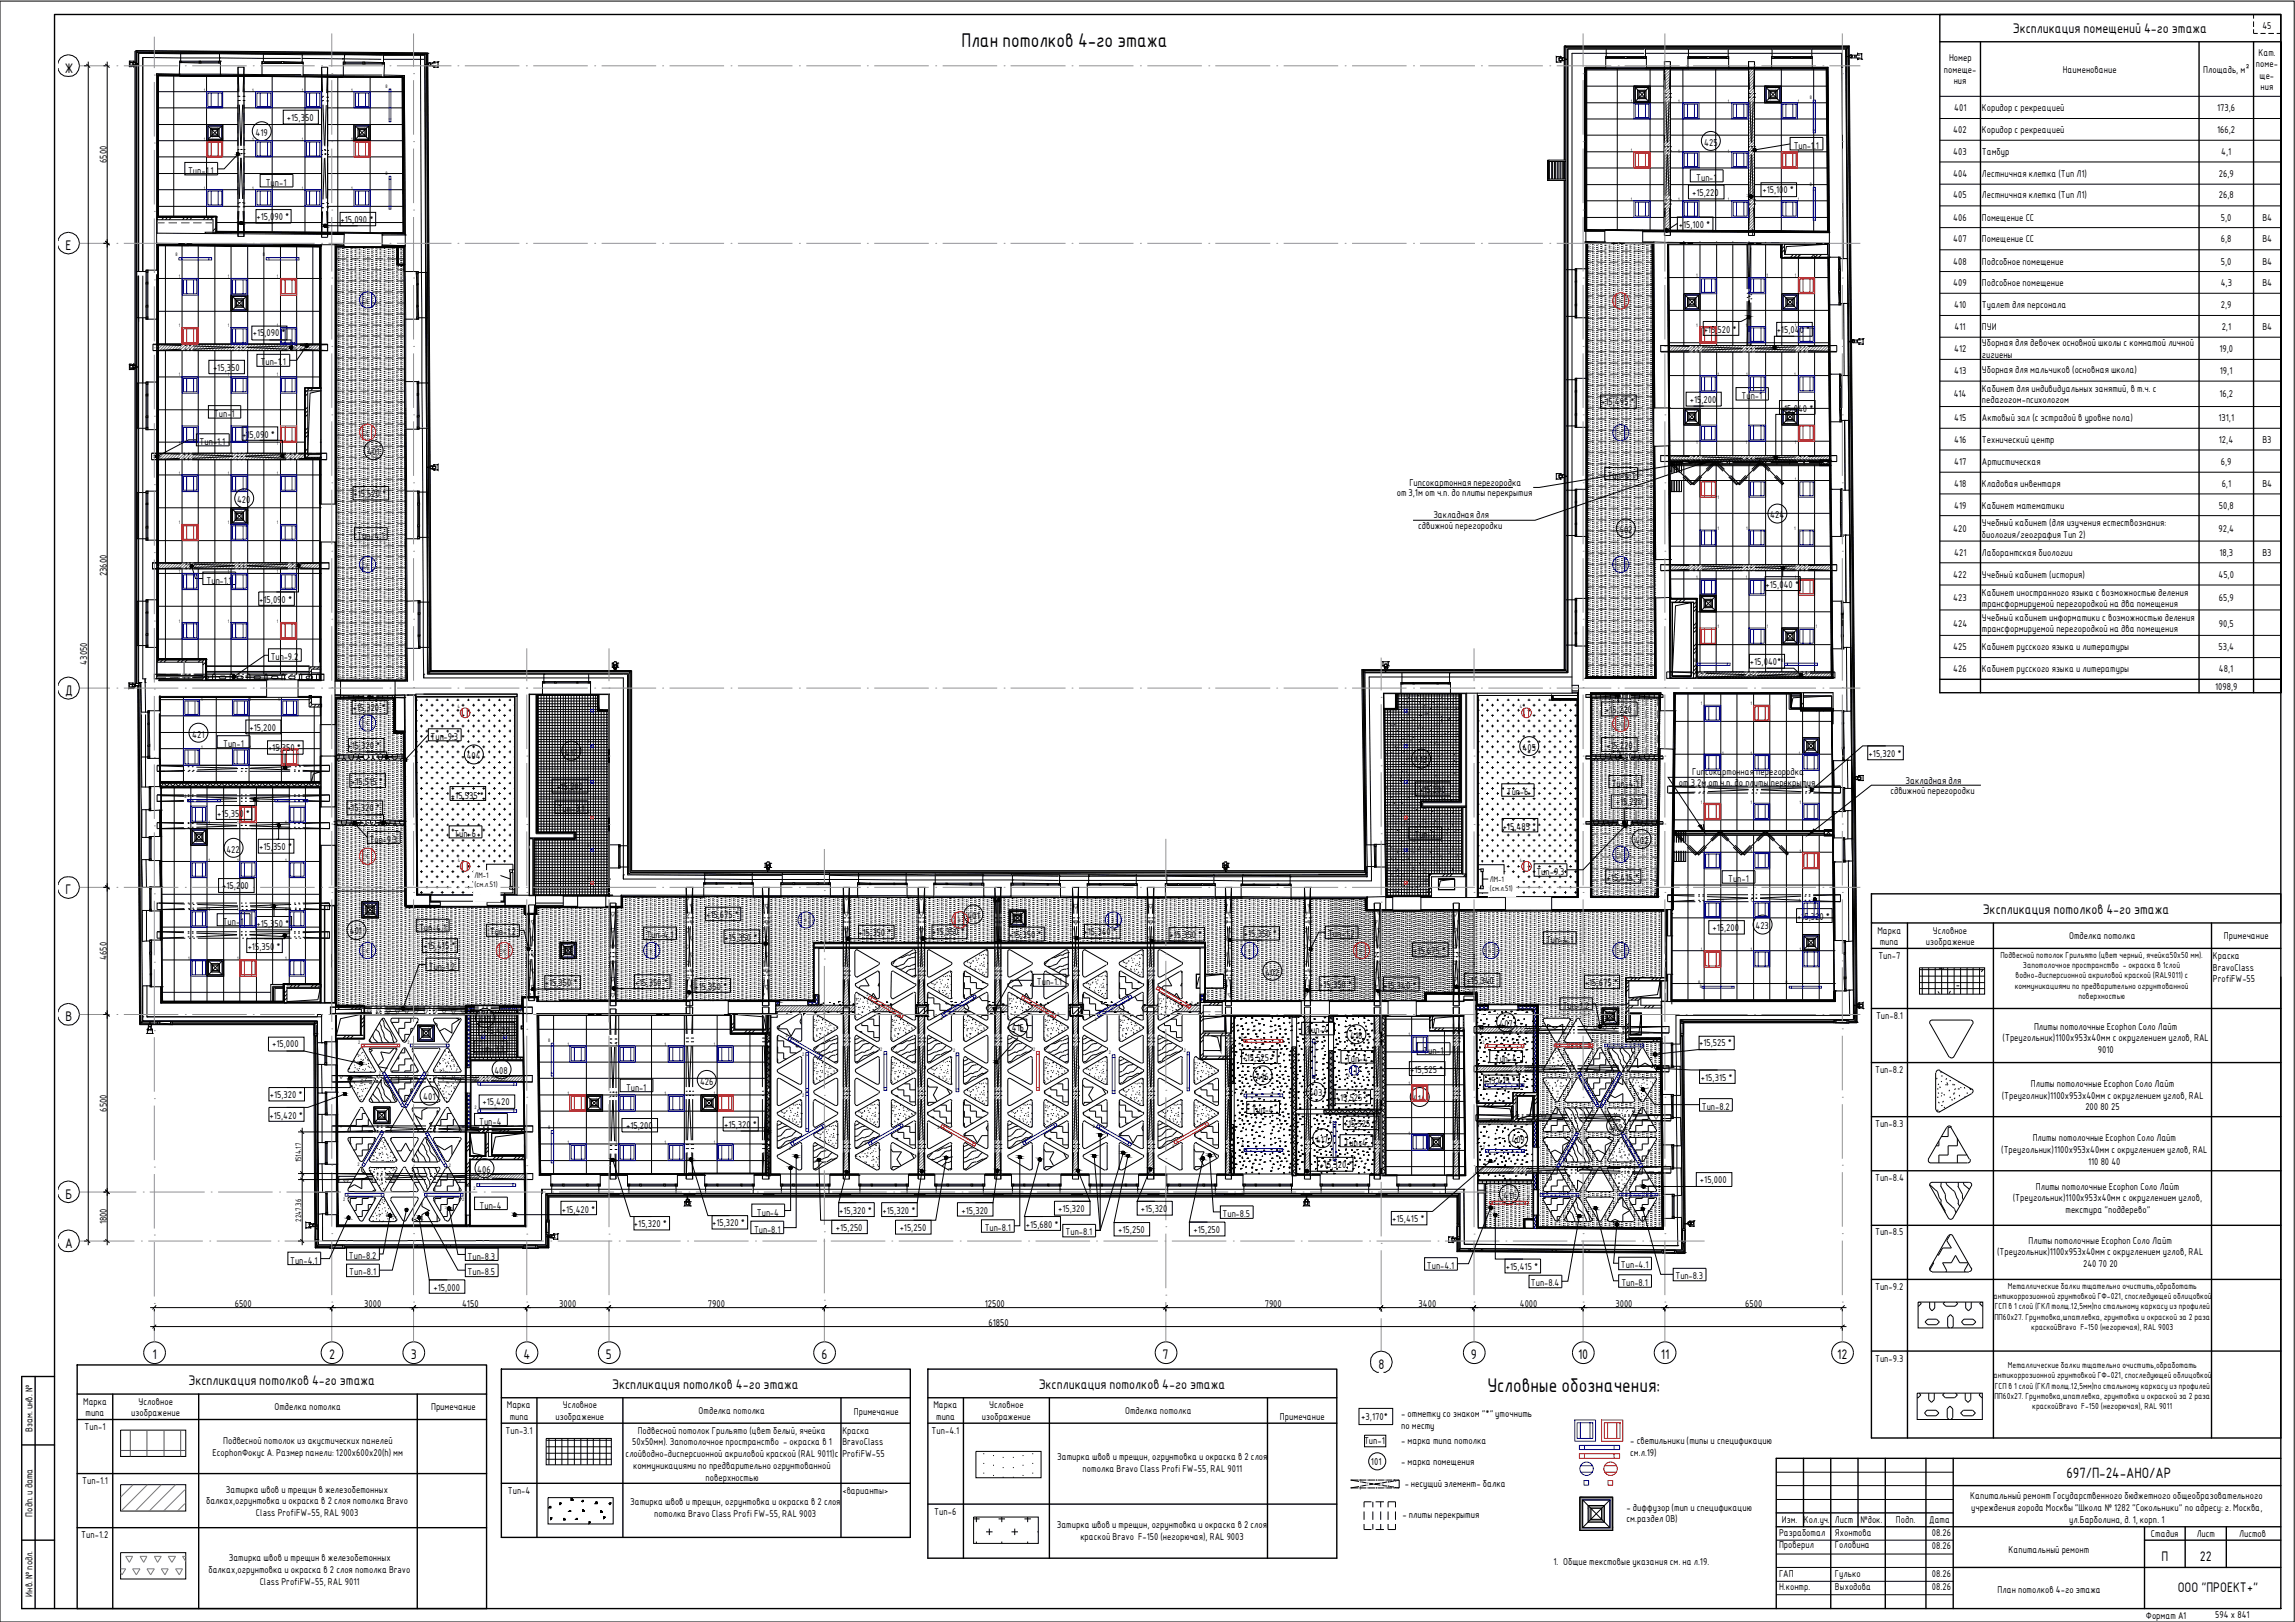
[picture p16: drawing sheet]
<svg xmlns="http://www.w3.org/2000/svg" width="841mm" height="594mm" viewBox="0 0 841 594" stroke-linecap="round" stroke-linejoin="round" font-family="sans-serif">
<defs><g id="words">
<g font-size="7">
<text x="352.4" y="17.2">План потолков 4-го этажа</text>
<text x="545.1" y="509.7">Условные обозначения:</text>
</g>
<text font-size="5.3" x="757.3" y="541.2">697/П-24-АНО/АР</text>
<g font-size="4.9">
<text x="737.6" y="12.2">Экспликация помещений 4-го этажа</text>
<text x="23.7" y="26.6">Ж</text>
<text x="24" y="91.7">Е</text>
<text x="23.9" y="254.6">Д</text>
<text x="24" y="327.5">Г</text>
<text x="726.6" y="334.7">Экспликация потолков 4-го этажа</text>
<text x="24" y="374.1">В</text>
<text x="24" y="439.1">Б</text>
<text x="23.9" y="457.1">А</text>
<text x="55.9" y="497.9">1</text>
<text x="120.6" y="497.9">2</text>
<text x="150.5" y="497.9">3</text>
<text x="191.9" y="497.9">4</text>
<text x="222" y="497.9">5</text>
<text x="301.1" y="497.9">6</text>
<text x="426" y="497.9">7</text>
<text x="539" y="497.9">9</text>
<text x="578.3" y="497.9">10</text>
<text x="608.6" y="497.9">11</text>
<text x="673.3" y="497.9">12</text>
<text x="505.1" y="501.3">8</text>
<text x="69.1" y="507.2">Экспликация потолков 4-го этажа</text>
<text x="224.4" y="508.6">Экспликация потолков 4-го этажа</text>
<text x="380.7" y="508.6">Экспликация потолков 4-го этажа</text>
<text x="792.1" y="571.7">П</text>
<text x="806.2" y="571.7">22</text>
<text x="798.1" y="583.2">ООО &quot;ПРОЕКТ+&quot;</text>
</g>
<g font-size="3.5">
<text x="829.1" y="10.7">45</text>
<text x="714.2" y="22.4">Номер</text>
<text x="827.7" y="20.4">Кат.</text>
<text x="712.4" y="26.6">помеще-</text>
<text x="755.9" y="26.6">Наименование</text>
<text x="807.4" y="26.6">Площадь, м²</text>
<text x="826.7" y="24.6">поме-</text>
<text x="828" y="28.8">ще-</text>
<text x="715.9" y="30.9">ния</text>
<text x="828.4" y="33.1">ния</text>
<text x="716.1" y="40.7">401</text>
<text x="726.3" y="40.7">Коридор с рекреацией</text>
<text x="812.5" y="40.7">173,6</text>
<text x="105.2" y="44.3">+15,350</text>
<text x="93.6" y="49.7">419</text>
<text x="624.5" y="53.4">425</text>
<text x="715.8" y="48.7">402</text>
<text x="726.3" y="48.7">Коридор с рекреацией</text>
<text x="812.5" y="48.7">166,2</text>
<text x="39.1" y="59.7" transform="rotate(-90 39.1 59.7)">6500</text>
<text x="657.4" y="54.6">Тип-1.1</text>
<text x="715.8" y="56.8">403</text>
<text x="726.3" y="56.8">Тамбур</text>
<text x="814" y="56.8">4,1</text>
<text x="68.9" y="63.7">Тип-1.1</text>
<text x="715.8" y="64.7">404</text>
<text x="726.3" y="64.7">Лестничная клетка (Тип Л1)</text>
<text x="813.1" y="64.7">26,9</text>
<text x="97.4" y="68.1">Тип-1</text>
<text x="620.1" y="71.7">+15,220</text>
<text x="621.6" y="66.3">Тип-1</text>
<text x="645.8" y="70.8">+15,100 *</text>
<text x="715.8" y="72.7">405</text>
<text x="726.3" y="72.7">Лестничная клетка (Тип Л1)</text>
<text x="813.1" y="72.7">26,8</text>
<text x="94" y="80.7">+15,090 *</text>
<text x="124.8" y="81.7">+15,090 *</text>
<text x="615.2" y="83.5">+15,100 *</text>
<text x="715.8" y="80.8">406</text>
<text x="726.3" y="80.8">Помещение СС</text>
<text x="813.8" y="80.8">5,0</text>
<text x="829.1" y="80.8">В4</text>
<text x="715.8" y="88.8">407</text>
<text x="726.3" y="88.8">Помещение СС</text>
<text x="813.8" y="88.8">6,8</text>
<text x="829.1" y="88.8">В4</text>
<text x="715.8" y="96.9">408</text>
<text x="726.3" y="96.9">Подсобное помещение</text>
<text x="813.8" y="96.9">5,0</text>
<text x="829.1" y="96.9">В4</text>
<text x="715.8" y="104.9">409</text>
<text x="726.3" y="104.9">Подсобное помещение</text>
<text x="813.8" y="104.9">4,3</text>
<text x="829.1" y="104.9">В4</text>
<text x="716.1" y="112.8">410</text>
<text x="726.3" y="112.8">Туалет для персонала</text>
<text x="813.8" y="112.8">2,9</text>
<text x="92.6" y="123.2">+15,090 *</text>
<text x="624.3" y="121.8">+15,520 *</text>
<text x="651.1" y="122">+15,040 *</text>
<text x="716.3" y="121">411</text>
<text x="726.3" y="121">ПУИ</text>
<text x="814.2" y="121">2,1</text>
<text x="829.1" y="121">В4</text>
<text x="716.1" y="128.9">412</text>
<text x="726.3" y="126.5">Уборная для девочек основной школы с комнатой личной</text>
<text x="726.3" y="131">гигиены</text>
<text x="813.3" y="128.9">19,0</text>
<text x="78.1" y="135.9">+15,350</text>
<text x="95.5" y="133.8">Тип-1.1</text>
<text x="716.1" y="136.9">413</text>
<text x="726.3" y="136.7">Уборная для мальчиков (основная школа)</text>
<text x="813.5" y="136.9">19,1</text>
<text x="726.3" y="143.5">Кабинет для индивидуальных занятий, в т.ч. с</text>
<text x="586.7" y="148.4">+15,495 *</text>
<text x="619.3" y="147.5">+15,200</text>
<text x="638.2" y="146.2">Тип-1</text>
<text x="715.9" y="145.5">414</text>
<text x="726.3" y="147.7">педагогом-психологом</text>
<text x="813.3" y="145.5">16,2</text>
<text x="78.4" y="152.8">Тип-1</text>
<text x="652.3" y="150.8">+15,040 *</text>
<text x="716.1" y="154.1">415</text>
<text x="726.3" y="154.1">Актовый зал (с эстрадой в уровне пола)</text>
<text x="813" y="154.1">131,1</text>
<text x="88.7" y="160.2">+15,090 *</text>
<text x="73.2" y="163">Тип-1.1</text>
<text x="134.6" y="166.7">401</text>
<text x="716.1" y="162.3">416</text>
<text x="726.3" y="162.3">Технический центр</text>
<text x="813.1" y="162.3">12,4</text>
<text x="829.1" y="162.3">В3</text>
<text x="716.1" y="170.2">417</text>
<text x="726.3" y="170.2">Артистическая</text>
<text x="813.8" y="170.2">6,9</text>
<text x="516.5" y="177.9">Гипсокартонная перегородка</text>
<text x="589.1" y="175.3">Тип-4.1</text>
<text x="716.1" y="178.2">418</text>
<text x="726.3" y="178.2">Кладовая инвентаря</text>
<text x="814.2" y="178.2">6,1</text>
<text x="829.1" y="178.2">В4</text>
<text x="86.9" y="184.3">420</text>
<text x="129.5" y="181.9">+15,520 *</text>
<text x="511.9" y="181.8">от 3,1м от ч.п. до плиты перекрытия</text>
<text x="525.3" y="189.9">Закладная для</text>
<text x="648.7" y="189.9">424</text>
<text x="716.1" y="186.3">419</text>
<text x="726.3" y="186.3">Кабинет математики</text>
<text x="813.1" y="186.3">50,8</text>
<text x="130.9" y="197.3">Тип-4.1</text>
<text x="519.7" y="193.8">сдвижной перегородки</text>
<text x="593.3" y="195.3">402</text>
<text x="715.8" y="195">420</text>
<text x="726.3" y="192.8">Учебный кабинет (для изучения естествознания:</text>
<text x="726.3" y="197">биология/география Тип 2)</text>
<text x="813" y="195">92,4</text>
<text x="716.1" y="203.6">421</text>
<text x="726.3" y="203.6">Лаборантская биологии</text>
<text x="813.3" y="203.6">18,3</text>
<text x="829.1" y="203.6">В3</text>
<text x="39.1" y="211" transform="rotate(-90 39.1 211)">23600</text>
<text x="75.7" y="213.8">Тип-1.1</text>
<text x="647" y="215.3">+15,040 *</text>
<text x="715.8" y="211.6">422</text>
<text x="726.3" y="211.6">Учебный кабинет (история)</text>
<text x="813" y="211.6">45,0</text>
<text x="95" y="220.7">+15,090 *</text>
<text x="715.8" y="220.2">423</text>
<text x="726.3" y="218.2">Кабинет иностранного языка с возможностью деления</text>
<text x="813.1" y="220.2">65,9</text>
<text x="726.3" y="222.4">трансформируемой перегородкой на два помещения</text>
<text x="726.3" y="227.3">Учебный кабинет информатики с возможностью деления</text>
<text x="715.8" y="229.5">424</text>
<text x="726.3" y="231.5">трансформируемой перегородкой на два помещения</text>
<text x="813.1" y="229.5">90,5</text>
<text x="715.8" y="238.1">425</text>
<text x="726.3" y="238.1">Кабинет русского языка и литературы</text>
<text x="813" y="238.1">53,4</text>
<text x="32" y="243.4" transform="rotate(-90 32 243.4)">43050</text>
<text x="99.2" y="241.9">Тип-9.2</text>
<text x="641.3" y="243.7">+15,040*</text>
<text x="715.8" y="246.1">426</text>
<text x="726.3" y="246.1">Кабинет русского языка и литературы</text>
<text x="813.1" y="246.1">48,1</text>
<text x="811.8" y="252.7">1098,9</text>
<text x="129.2" y="260.5">+15,320 *</text>
<text x="588.3" y="261.2">+15,220</text>
<text x="91.4" y="267.6">+15,200</text>
<text x="70.4" y="270.1">421</text>
<text x="81.8" y="273.5">Тип-1</text>
<text x="98.2" y="275.2">+15,350 *</text>
<text x="127.3" y="274.2">+15,320 *</text>
<text x="157.8" y="271">Тип-9.3</text>
<text x="558" y="275.1">405</text>
<text x="588.6" y="274.2">+15,220</text>
<text x="171" y="278.1">404</text>
<text x="207.1" y="276.7">412</text>
<text x="518.5" y="279.6">413</text>
<text x="684.8" y="277.3">+15,320 *</text>
<text x="128.7" y="287.6">+15,515 *</text>
<text x="615.2" y="287.9">от</text>
<text x="619.6" y="287.9">3,2м от ч.п. до плиты перекрытия</text>
<text x="620.1" y="284">Гипсокартонная перегородка</text>
<text x="698.3" y="287.1">Закладная для</text>
<text x="165.3" y="292.5">+15,535 *</text>
<text x="203.9" y="289.3">+15,200</text>
<text x="520" y="290.3">+15,200</text>
<text x="552.2" y="291.1">Тип-6</text>
<text x="590.6" y="288.1">Тип-4.1</text>
<text x="692.7" y="291">сдвижной перегородки</text>
<text x="79.6" y="299.1">+15,350 *</text>
<text x="127.2" y="297.1">+15,320 *</text>
<text x="204.4" y="297.6">Тип</text>
<text x="209.3" y="297.6">-3.1</text>
<text x="592.2" y="294.9">+15,220</text>
<text x="550.7" y="304">+15,485 *</text>
<text x="95" y="311.5">+15,350 *</text>
<text x="135.5" y="308.6">Тип-9.3</text>
<text x="166.5" y="306.5">Тип-6</text>
<text x="518.3" y="307.1">Тип</text>
<text x="523.1" y="307.1">-7</text>
<text x="599.1" y="309.1">402</text>
<text x="83" y="312.3">422</text>
<text x="563" y="320.4">Тип-9.3</text>
<text x="588.8" y="322.8">+15,415 *</text>
<text x="633.3" y="323">Тип-1</text>
<text x="81.4" y="325.5">+15,200</text>
<text x="81.6" y="338.7">Тип-1</text>
<text x="94" y="339.6">+15,350 *</text>
<text x="128.2" y="341.9">401</text>
<text x="153.6" y="340.9">Тип-4.1</text>
<text x="258.7" y="336.2">+15,675 *</text>
<text x="354.4" y="336.7">401</text>
<text x="627.5" y="340.9">+15,200</text>
<text x="643.3" y="340.4">423</text>
<text x="658.5" y="336.9">+15,320 *</text>
<text x="688" y="341.9">Марка</text>
<text x="708.3" y="341.9">Условное</text>
<text x="90.8" y="347.9">+15,350 *</text>
<text x="155.1" y="347.7">+15,415 *</text>
<text x="179.5" y="342.6">Тип-1.2</text>
<text x="236.9" y="343.6">Тип-4.1</text>
<text x="265.5" y="344.8">+15,350 *</text>
<text x="314.6" y="342.8">+15,350 *</text>
<text x="341.5" y="342.6">+15,350 *</text>
<text x="369.7" y="343.6">+15,350 *</text>
<text x="397.1" y="342.6">+15,340 *</text>
<text x="428.6" y="343.6">+15,350 *</text>
<text x="455.8" y="343.3">+15,350 *</text>
<text x="486.7" y="343.3">Тип-1.2</text>
<text x="566.6" y="345.3">Тип-4.1</text>
<text x="688.8" y="346.2">типа</text>
<text x="705.8" y="346.2">изображение</text>
<text x="758.3" y="344">Отделка потолка</text>
<text x="815" y="343.8">Примечание</text>
<text x="39.1" y="351.6" transform="rotate(-90 39.1 351.6)">4650</text>
<text x="517.8" y="349.4">+15,675 *</text>
<text x="688.3" y="351.1">Тип-7</text>
<text x="810.9" y="351.1">Краска</text>
<text x="157.1" y="355.1">Тип-1.2</text>
<text x="463.8" y="357.3">402</text>
<text x="810.9" y="355.5">BravoClass</text>
<text x="810.9" y="359.7">ProfiFW-55</text>
<text x="199.6" y="361.2">+15,350 *</text>
<text x="232.7" y="361.1">+15,350 *</text>
<text x="254.5" y="362.4">+15,350 *</text>
<text x="380" y="360.9">Тип-1.1</text>
<text x="483.4" y="361.8">+15,350 *</text>
<text x="506.8" y="362.1">+15,340 *</text>
<text x="537.5" y="360.6">+15,340</text>
<text x="580.8" y="361.1">+15,675 *</text>
<text x="572.7" y="369.5">Тип-1.2</text>
<text x="175.4" y="374.6">410</text>
<text x="370.8" y="377.7">415</text>
<text x="549.5" y="376.1">407</text>
<text x="687.5" y="373.3">Тип-8.1</text>
<text x="745.4" y="377.2">Плиты потолочные Ecophon Соло Лайт</text>
<text x="99.7" y="383.6">+15,000</text>
<text x="176.8" y="378.7">+15,420</text>
<text x="478.7" y="378.5">Тип-4</text>
<text x="494.8" y="380.5">418</text>
<text x="622.6" y="383.3">+15,525 *</text>
<text x="733.9" y="381.4">(Треугольник)1100х953х40мм с округлением углов, RAL</text>
<text x="174.8" y="385.3">Тип</text>
<text x="179.7" y="385.3">-3.1</text>
<text x="455.3" y="388.5">+15,525 *</text>
<text x="493.3" y="389">Тип-4</text>
<text x="521.5" y="386">Тип-1</text>
<text x="547.8" y="388.8">Тип-4</text>
<text x="768.8" y="385.6">9010</text>
<text x="181.2" y="393.4">408</text>
<text x="460.4" y="395.6">416</text>
<text x="516.8" y="392.9">+15,525 *</text>
<text x="623.3" y="396">+15,315 *</text>
<text x="687.2" y="393.1">Тип-8.2</text>
<text x="229.4" y="399.5">Тип-1</text>
<text x="256.5" y="397.3">426</text>
<text x="479.7" y="401.5">403</text>
<text x="543.7" y="397">+15,415 *</text>
<text x="744.2" y="398.2">Плиты потолочные Ecophon Соло Лайт</text>
<text x="39.1" y="407.1" transform="rotate(-90 39.1 407.1)">6500</text>
<text x="98.9" y="402.2">+15,320 *</text>
<text x="155.1" y="403.1">401</text>
<text x="176.8" y="404.8">+15,420</text>
<text x="458.7" y="407.5">Тип-4</text>
<text x="489.5" y="403.2">+15,525 *</text>
<text x="517.8" y="403.6">414</text>
<text x="623.7" y="406.5">Тип-8.2</text>
<text x="733.6" y="402.4">(Треуголник)1100х953х40мм с округлением углов, RAL</text>
<text x="764.2" y="406.6">200 80 25</text>
<text x="98.7" y="409.7">+15,420 *</text>
<text x="175.6" y="411.9">Тип-4</text>
<text x="229.4" y="413.4">+15,200</text>
<text x="265.3" y="413.2">+15,320 *</text>
<text x="492.4" y="412.9">+15,525 *</text>
<text x="687.2" y="412.9">Тип-8.3</text>
<text x="482.3" y="418.6">417</text>
<text x="492.8" y="419.7">Тип-4</text>
<text x="553.9" y="418.6">409</text>
<text x="589.6" y="414.1">402</text>
<text x="744.9" y="418">Плиты потолочные Ecophon Соло Лайт</text>
<text x="733.4" y="422.2">(Треугольник)1100х953х40мм с округлением углов, RAL</text>
<text x="174.9" y="429.7">406</text>
<text x="483.6" y="427.8">+15,320 *</text>
<text x="765.2" y="426.6">110 80 40</text>
<text x="623" y="433.4">+15,000</text>
<text x="687.2" y="432.7">Тип-8.4</text>
<text x="746.1" y="435.8">Плиты потолочные Ecophon Соло Лайт</text>
<text x="175.8" y="442.7">Тип-4</text>
<text x="551" y="439.1">411</text>
<text x="737.6" y="440">(Треугольник)1100х953х40мм с округлением углов,</text>
<text x="39.1" y="448.5" transform="rotate(-90 39.1 448.5)">1800</text>
<text x="205.9" y="444.2">+15,420 *</text>
<text x="232.3" y="449.5">+15,320 *</text>
<text x="260.9" y="449.1">+15,320 *</text>
<text x="277.4" y="445.2">Тип-4</text>
<text x="307.5" y="444.6">+15,320 *</text>
<text x="323.4" y="444.6">+15,320 *</text>
<text x="352.4" y="444.6">+15,320</text>
<text x="375.9" y="449.6">+15,680 *</text>
<text x="387.8" y="444">+15,320</text>
<text x="418.1" y="444">+15,320</text>
<text x="448.1" y="445.7">Тип-8.5</text>
<text x="510.2" y="447.6">+15,415 *</text>
<text x="756.9" y="444.2">текстура &quot;поддерево&quot;</text>
<text x="276.4" y="451.5">Тип-8.1</text>
<text x="306.3" y="450.8">+15,250</text>
<text x="329.7" y="451">+15,250</text>
<text x="360.8" y="450.8">Тип-8.1</text>
<text x="390.5" y="452.5">Тип-8.1</text>
<text x="409.8" y="451.7">+15,250</text>
<text x="437.4" y="451.7">+15,250</text>
<text x="687.2" y="452.5">Тип-8.5</text>
<text x="743.4" y="455.6">Плиты потолочные Ecophon Соло Лайт</text>
<text x="127.8" y="461.2">Тип-8.2</text>
<text x="171.4" y="461.3">Тип-8.3</text>
<text x="731.9" y="459.8">(Треугольник)1100х953х40мм с округлением углов, RAL</text>
<text x="106.3" y="462.8">Тип-4.1</text>
<text x="128" y="467.1">Тип-8.1</text>
<text x="171.4" y="467.1">Тип-8.5</text>
<text x="522.9" y="464.7">Тип-4.1</text>
<text x="551.9" y="465.2">+15,415 *</text>
<text x="594" y="464.5">Тип-4.1</text>
<text x="763.4" y="464">240 70 20</text>
<text x="158.8" y="472.7">+15,000</text>
<text x="561" y="471.1">Тип-8.4</text>
<text x="594.2" y="471">Тип-8.1</text>
<text x="614" y="468.6">Тип-8.3</text>
<text x="687.2" y="472.5">Тип-9.2</text>
<text x="86" y="478.6">6500</text>
<text x="133.4" y="478.6">3000</text>
<text x="169.3" y="478.6">4150</text>
<text x="204.9" y="478.6">3000</text>
<text x="259.4" y="478.6">7900</text>
<text x="360.8" y="478.6">12500</text>
<text x="463.5" y="478.6">7900</text>
<text x="519.9" y="478.6">3400</text>
<text x="556.9" y="478.6">4000</text>
<text x="592" y="478.6">3000</text>
<text x="639.6" y="478.6">6500</text>
<text x="362.2" y="485.5">61850</text>
<text x="687.2" y="498.7">Тип-9.3</text>
<text x="30.5" y="514.5">Марка</text>
<text x="50.8" y="514.5">Условное</text>
<text x="185.8" y="515.8">Марка</text>
<text x="206.2" y="515.8">Условное</text>
<text x="342.1" y="515.8">Марка</text>
<text x="362.5" y="515.8">Условное</text>
<text x="31.3" y="518.7">типа</text>
<text x="48.1" y="518.7">изображение</text>
<text x="100.6" y="516.5">Отделка потолка</text>
<text x="158" y="516.4">Примечание</text>
<text x="186.8" y="520.1">типа</text>
<text x="203.5" y="520.1">изображение</text>
<text x="256" y="518">Отделка потолка</text>
<text x="312.9" y="518.2">Примечание</text>
<text x="343.1" y="520.1">типа</text>
<text x="359.8" y="520.1">изображение</text>
<text x="412.3" y="518">Отделка потолка</text>
<text x="469.1" y="520.1">Примечание</text>
<text x="498.9" y="520.2">+3,170*</text>
<text x="513.4" y="518.9">- отметку со знаком &quot;*&quot; уточнить</text>
<text x="11.9" y="524.5" transform="rotate(-90 11.9 524.5)">Взам. инв. №</text>
<text x="31" y="523.8">Тип-1</text>
<text x="185.3" y="525.2">Тип-3.1</text>
<text x="233.7" y="525.2">Подвесной потолок Грильято (цвет белый, ячейка</text>
<text x="308.7" y="525.2">Краска</text>
<text x="341.4" y="525.2">Тип-4.1</text>
<text x="513.4" y="523.3">по месту</text>
<text x="77.9" y="533.1">EcophonФокус А. Размер панели: 1200х600х20(h) мм</text>
<text x="81.8" y="528.9">Подвесной потолок из акустических панелей</text>
<text x="229.3" y="533.6">слойводно-дисперсионной акриловой краской (RAL 9011)с</text>
<text x="231.6" y="529.4">50х50мм). Запотолочное пространство - окраска в 1</text>
<text x="308.7" y="529.4">BravoClass</text>
<text x="308.7" y="533.6">ProfiFW-55</text>
<text x="499.9" y="529.1">Тип-1</text>
<text x="513.4" y="529.1">- марка типа потолка</text>
<text x="597.4" y="529.1">- светильники (типы и спецификацию</text>
<text x="597.4" y="533.5">см.л.19)</text>
<text x="232" y="537.9">коммуникациями по предварительно огрунтованной</text>
<text x="387.4" y="534.8">Затирка швов и трещин, огрунтовка и окраска в 2 слоя</text>
<text x="396.7" y="539">потолка Bravo Class Profi FW-55, RAL 9011</text>
<text x="502.4" y="536.7">101</text>
<text x="513.4" y="536.7">- марка помещения</text>
<text x="30.1" y="543.6">Тип-1.1</text>
<text x="258.6" y="542.3">поверхностью</text>
<text x="514.8" y="544.6">- несущий элемент- балка</text>
<text x="75.5" y="550.9">балках,огрунтовка и окраска в 2 слоя потолка Bravo</text>
<text x="82.8" y="546.7">Затирка швов и трещин в железобетонных</text>
<text x="186.1" y="547.2">Тип-4</text>
<text x="231" y="551.4">Затирка швов и трещин, огрунтовка и окраска в 2 слоя</text>
<text x="308.7" y="547.2">&lt;варианты&gt;</text>
<text x="722" y="549.2">Капитальный ремонт Государственного бюджетного общеобразовательного</text>
<text x="11.9" y="555.5" transform="rotate(-90 11.9 555.5)">Подп. и дата</text>
<text x="93.8" y="555.1">Class ProfiFW-55, RAL 9003</text>
<text x="239.8" y="555.6">потолка Bravo Class Profi FW-55, RAL 9003</text>
<text x="342.4" y="554.8">Тип-6</text>
<text x="513.9" y="555.8">- плиты перекрытия</text>
<text x="596.1" y="553.3">- диффузор (тип и спецификацию</text>
<text x="596.1" y="557.5">см.раздел ОВ)</text>
<text x="652.9" y="557.8">Изм.</text>
<text x="661.1" y="557.8">Кол.уч.</text>
<text x="672.4" y="557.8">Лист</text>
<text x="681.7" y="557.8">№док.</text>
<text x="694.8" y="557.8">Подп.</text>
<text x="707" y="557.8">Дата</text>
<text x="722.4" y="553.4">учреждения города Москвы &quot;Школа № 1282 &quot;Сокольники&quot; по адресу: г. Москва,</text>
<text x="758.3" y="557.7">ул.Барболина, д. 1, корп. 1</text>
<text x="29.8" y="563.4">Тип-1.2</text>
<text x="387.3" y="559.7">Затирка швов и трещин, огрунтовка и окраска в 2 слоя</text>
<text x="651.9" y="562.4">Разработал</text>
<text x="672.4" y="562.4">Яхонтова</text>
<text x="708" y="562.4">08.26</text>
<text x="788.2" y="563.1">Стадия</text>
<text x="805" y="563.1">Лист</text>
<text x="820.6" y="563.1">Листов</text>
<text x="395.9" y="564.1">краской Bravo F-150 (негорючая), RAL 9003</text>
<text x="651.9" y="567.2">Проверил</text>
<text x="672.4" y="567.2">Головина</text>
<text x="708" y="567.5">08.26</text>
<text x="736.1" y="568.7">Капитальный ремонт</text>
<text x="83.8" y="571.9">Затирка швов и трещин в железобетонных</text>
<text x="569.3" y="573.1">1. Общие текстовые указания см. на л.19.</text>
<text x="76.4" y="576.1">балках,огрунтовка и окраска в 2 слоя потолка Bravo</text>
<text x="95.2" y="580.4">Class ProfiFW-55, RAL 9011</text>
<text x="651.9" y="577.5">ГАП</text>
<text x="672.4" y="577.5">Гулько</text>
<text x="708" y="577.5">08.26</text>
<text x="11.9" y="584.8" transform="rotate(-90 11.9 584.8)">Инв. № подл.</text>
<text x="651.9" y="582.4">Н.контр.</text>
<text x="672.4" y="582.4">Выходова</text>
<text x="708" y="582.4">08.26</text>
<text x="732" y="583.6">План потолков 4-го этажа</text>
<text x="786.4" y="592.9">Формат А1</text>
<text x="811.8" y="592.7">594 х 841</text>
</g>
<g font-size="3.1">
<text x="733" y="350.7">Подвесной потолок Грильято (цвет черный, ячейка50х50 мм).</text>
<text x="738.6" y="358.2">водно-дисперсионной акриловой краской (RAL9011) с</text>
<text x="741.3" y="354.5">Запотолочное пространство - окраска в 1слой</text>
<text x="738.3" y="362.1">коммуникациями по предварительно огрунтованной</text>
<text x="761.7" y="365.8">поверхностью</text>
<text x="735.8" y="472.2">Металлические балки тщательно очистить,обработать</text>
<text x="730.5" y="475.9">антикоррозионной грунтовкой ГФ-021, споследующей облицовкой</text>
<text x="731" y="479.6">ГСП в 1 слой (ГКЛ толщ.12,5мм)по стальному каркасу из профилей</text>
<text x="730.8" y="483.3">ПП60х27. Грунтовка,шпатлевка, грунтовка и окраской за 2 раза</text>
<text x="744.4" y="487.1">краскойBravo F-150 (негорючая), RAL 9003</text>
<text x="735.8" y="501.1">Металлические балки тщательно очистить,обработать</text>
<text x="730.5" y="504.8">антикоррозионной грунтовкой ГФ-021, споследующей облицовкой</text>
<text x="731" y="508.7">ГСП в 1 слой (ГКЛ толщ.12,5мм)по стальному каркасу из профилей</text>
<text x="730.8" y="512.5">ПП60х27. Грунтовка,шпатлевка, грунтовка и окраской за 2 раза</text>
<text x="744.7" y="516.2">краскойBravo F-150 (негорючая), RAL 9011</text>
</g>
<g font-size="2.8">
<text x="173.9" y="321.5">ЛМ-1</text>
<text x="545.9" y="323">ЛМ-1</text>
<text x="173.9" y="324.8">(см.л</text>
<text x="179" y="324.8">.51)</text>
<text x="545.9" y="326.4">(см.л.51)</text>
<text x="110.4" y="425.8" transform="rotate(-90 110.4 425.8)">1514.17</text>
<text x="110.4" y="447.4" transform="rotate(-90 110.4 447.4)">2247.36</text>
</g>
<g font-size="1.7">
<text x="74.7" y="33.8">1</text>
<text x="92.5" y="33.8">1</text>
<text x="110.6" y="33.8">1</text>
<text x="128.7" y="33.8">1</text>
<text x="141.2" y="32.1">8</text>
<text x="597.6" y="37.6">1</text>
<text x="615" y="37.8">1</text>
<text x="633.1" y="37.8">1</text>
<text x="658.9" y="37.8">1</text>
<text x="663.3" y="36.1">8</text>
<text x="74.7" y="51.7">1</text>
<text x="92.5" y="51.7">1</text>
<text x="110.6" y="51.7">1</text>
<text x="128.7" y="51.7">1</text>
<text x="597.6" y="55.8">1</text>
<text x="615" y="55.9">1</text>
<text x="633.1" y="55.9">1</text>
<text x="658.9" y="55.9">1</text>
<text x="141.2" y="64.1">8</text>
<text x="74.7" y="69.7">1</text>
<text x="92.5" y="69.7">1</text>
<text x="110.6" y="69.7">1</text>
<text x="128.7" y="69.7">1</text>
<text x="663.3" y="68.1">8</text>
<text x="597.6" y="73.5">1</text>
<text x="615" y="73.7">1</text>
<text x="633.1" y="73.7">1</text>
<text x="658.9" y="73.7">1</text>
<text x="64.3" y="93.9">8</text>
<text x="96.4" y="93.9">8</text>
<text x="65.5" y="102">1</text>
<text x="83.5" y="102">1</text>
<text x="101.4" y="102">1</text>
<text x="621.6" y="101.5">1</text>
<text x="647.4" y="101.5">1</text>
<text x="657.7" y="101.5">1</text>
<text x="134.1" y="110.6">9</text>
<text x="593.3" y="110.8">9</text>
<text x="65.5" y="119.9">1</text>
<text x="83.5" y="119.9">1</text>
<text x="101.4" y="119.9">1</text>
<text x="621.6" y="119.6">1</text>
<text x="639.7" y="119.6">1</text>
<text x="657.7" y="119.6">1</text>
<text x="65.5" y="137.9">1</text>
<text x="83.5" y="137.9">1</text>
<text x="101.4" y="137.9">1</text>
<text x="629.4" y="137.7">1</text>
<text x="639.9" y="137.7">1</text>
<text x="657.5" y="137.7">1</text>
<text x="134.1" y="159.1">9</text>
<text x="593.3" y="159.2">9</text>
<text x="65.5" y="163">1</text>
<text x="83.5" y="163">1</text>
<text x="101.4" y="163">1</text>
<text x="621.6" y="162.6">1</text>
<text x="639.7" y="162.6">1</text>
<text x="657.7" y="162.6">1</text>
<text x="65.5" y="174">1</text>
<text x="83.5" y="174">1</text>
<text x="101.4" y="174">1</text>
<text x="639.7" y="176.3">1</text>
<text x="657.7" y="176.3">1</text>
<text x="629.4" y="182.9">1</text>
<text x="65.5" y="191.9">1</text>
<text x="83.5" y="191.9">1</text>
<text x="101.4" y="191.9">1</text>
<text x="629.4" y="194.3">1</text>
<text x="639.9" y="194.3">1</text>
<text x="657.5" y="194.3">1</text>
<text x="65.5" y="209.9">1</text>
<text x="83.5" y="209.9">1</text>
<text x="101.4" y="209.9">1</text>
<text x="134.1" y="207.5">9</text>
<text x="593.3" y="207.5">9</text>
<text x="621.6" y="212.1">1</text>
<text x="639.7" y="212.1">1</text>
<text x="657.7" y="212.1">1</text>
<text x="65.5" y="228.1">1</text>
<text x="83.5" y="228.1">1</text>
<text x="101.4" y="228.1">1</text>
<text x="629.4" y="230">1</text>
<text x="647.5" y="230">1</text>
<text x="665.5" y="230">1</text>
<text x="620.8" y="242.4">8</text>
<text x="652.8" y="242.4">8</text>
<text x="73.7" y="256.6">1</text>
<text x="91.4" y="256.6">1</text>
<text x="101.9" y="256.6">1</text>
<text x="167.6" y="259.5">4</text>
<text x="215.2" y="259">3</text>
<text x="513.1" y="259.3">3</text>
<text x="556.9" y="259.5">4</text>
<text x="623.3" y="258.3">1</text>
<text x="641.4" y="258.3">1</text>
<text x="134.1" y="265.4">9</text>
<text x="593.3" y="265.7">9</text>
<text x="73.7" y="274.4">1</text>
<text x="91.4" y="274.4">1</text>
<text x="101.9" y="274.4">1</text>
<text x="215.2" y="272">3</text>
<text x="513.1" y="272.3">3</text>
<text x="631.1" y="276.4">1</text>
<text x="641.4" y="276.4">1</text>
<text x="659.2" y="276.4">1</text>
<text x="215.2" y="285.2">3</text>
<text x="513.1" y="285.2">3</text>
<text x="67.6" y="292.3">8</text>
<text x="99.6" y="292.3">8</text>
<text x="215.2" y="298.1">3</text>
<text x="513.1" y="298.3">3</text>
<text x="623.3" y="294.4">1</text>
<text x="641.4" y="294.4">1</text>
<text x="659.4" y="294.4">1</text>
<text x="76.4" y="301.8">1</text>
<text x="86.9" y="301.8">1</text>
<text x="104.5" y="301.8">1</text>
<text x="215.2" y="310.1">3</text>
<text x="513.1" y="310.3">3</text>
<text x="76.4" y="315.7">1</text>
<text x="86.9" y="315.7">1</text>
<text x="104.5" y="315.7">1</text>
<text x="134.1" y="314.3">9</text>
<text x="167.8" y="315.9">4</text>
<text x="556.9" y="315.7">4</text>
<text x="593.3" y="313.7">9</text>
<text x="623.3" y="312.5">1</text>
<text x="641.4" y="312.5">1</text>
<text x="659.4" y="312.5">1</text>
<text x="215.2" y="322.3">3</text>
<text x="513.1" y="322.5">3</text>
<text x="76.4" y="333.6">1</text>
<text x="86.9" y="333.6">1</text>
<text x="104.5" y="333.6">1</text>
<text x="631.1" y="330.4">1</text>
<text x="641.4" y="330.4">1</text>
<text x="659.2" y="330.4">1</text>
<text x="294.8" y="337.7">9</text>
<text x="351.2" y="337.7">9</text>
<text x="407.4" y="337.7">9</text>
<text x="68.9" y="351.6">1</text>
<text x="86.9" y="351.6">1</text>
<text x="104.5" y="351.6">1</text>
<text x="134.1" y="348.9">9</text>
<text x="184.2" y="348.9">9</text>
<text x="238.1" y="348.9">9</text>
<text x="457.4" y="348.9">9</text>
<text x="498.2" y="348.9">9</text>
<text x="545.8" y="348.9">9</text>
<text x="593.3" y="348.9">9</text>
<text x="623.3" y="348.2">1</text>
<text x="641.4" y="348.2">1</text>
<text x="659.4" y="348.2">1</text>
<text x="317.5" y="364.6">2</text>
<text x="622.3" y="360.6">8</text>
<text x="623" y="361.9">8</text>
<text x="654.3" y="360.6">8</text>
<text x="436.4" y="368">2</text>
<text x="344.8" y="373.6">2</text>
<text x="387.4" y="372.3">2</text>
<text x="401.2" y="373.8">2</text>
<text x="131.2" y="382.4">2</text>
<text x="149.4" y="382.4">2</text>
<text x="175.8" y="381.6">3</text>
<text x="183.9" y="381.6">3</text>
<text x="200.8" y="381.6">8</text>
<text x="207.9" y="383.3">1</text>
<text x="225.6" y="383.3">1</text>
<text x="243.5" y="383.3">1</text>
<text x="261.6" y="383.3">1</text>
<text x="288" y="379.7">2</text>
<text x="454.7" y="380.4">2</text>
<text x="482.4" y="380.5">2</text>
<text x="516.1" y="379.4">1</text>
<text x="543.2" y="382.4">2</text>
<text x="584.2" y="382.1">2</text>
<text x="587.2" y="382.1">2</text>
<text x="294" y="386.8">2</text>
<text x="322.6" y="384.8">2</text>
<text x="349.3" y="385.5">2</text>
<text x="378.6" y="385">2</text>
<text x="406.4" y="386">2</text>
<text x="433.8" y="385.5">2</text>
<text x="138.9" y="393.6">2</text>
<text x="156.5" y="393.6">2</text>
<text x="493.9" y="394.6">4</text>
<text x="576.9" y="394.9">2</text>
<text x="594.5" y="394.8">2</text>
<text x="173.9" y="396.3">2</text>
<text x="207.9" y="401.2">1</text>
<text x="225.6" y="401.2">1</text>
<text x="243.5" y="401.2">1</text>
<text x="261.6" y="401.2">1</text>
<text x="294" y="401.9">2</text>
<text x="454.7" y="400.4">2</text>
<text x="516.1" y="397.5">1</text>
<text x="543.2" y="399.3">2</text>
<text x="173.9" y="406.3">2</text>
<text x="200.8" y="413.4">8</text>
<text x="343.6" y="413.4">2</text>
<text x="400.5" y="413.2">2</text>
<text x="487.2" y="410.7">2</text>
<text x="207.9" y="419.2">1</text>
<text x="225.6" y="419.2">1</text>
<text x="243.5" y="419.2">1</text>
<text x="261.6" y="419.2">1</text>
<text x="316.8" y="419.5">2</text>
<text x="516.1" y="415.6">1</text>
<text x="576.1" y="415.1">2</text>
<text x="595.5" y="415.3">2</text>
<text x="289.2" y="421.4">2</text>
<text x="374.1" y="420.7">2</text>
<text x="429.6" y="420.3">2</text>
<text x="455" y="420">2</text>
<text x="543.4" y="420.8">2</text>
<text x="131.1" y="427.1">2</text>
<text x="164.4" y="427.3">2</text>
<text x="173.6" y="435.9">2</text>
<text x="579.1" y="436.9">2</text>
<text x="592.2" y="436.9">2</text>
<text x="125.8" y="439.8">2</text>
<text x="169.3" y="439.8">2</text>
<text x="559.8" y="439.1">2</text>
</g>
</g></defs>
<g fill="none" stroke="#000" stroke-width=".37">
<path d="M57.7 27.5h1.6M57.7 33.6h.2M57.7 39.5h.2M58.1 33.6h29.1M58.1 39.5h29.1M63.7 27.7v51.4M75.7 27.7v.1M75.7 28v51.1M89.4 33.6h28.5M89.4 39.5h28.5M99.7 27.8v.2M99.7 28.2v56.7"/>
<path d="M111.8 28.2v57M111.8 27.8v.2M120.1 33.6h27.6M120.1 39.5h27.6M123.8 28v.2M123.8 28.3v56.8M135.6 28.3v57.3M135.6 28v.2M147.7 37.3v33.9M581.5 37.6h28.3M581.5 31.6h28.3M581.5 25.6h28.3"/>
<path d="M592.7 25.3v58.9M604.7 25.3v58.9M612.1 37.6h28.7M612.1 31.6h28.7M612.1 25.6h28.7M616.7 25.3v59.3M628.7 25.3v59.1M643 31.6h26.5M643 37.6h26.4M643 25.6h26.2M652.8 24.9v.2M652.8 25.3v59.3"/>
<path d="M664.6 25.3v59.6M664.6 24.9v.2M669.4 25.6h.1M669.5 37.6h.2M57.7 45.6h.2M57.7 51.5h.2M57.7 57.5h.2M58.1 45.6h29.1M58.1 51.5h29.1M58.1 57.5h29.1M89.4 45.6h28.5M89.4 51.5h28.5"/>
<path d="M89.4 57.5h28.5M120.1 45.6h27.4M120.1 51.5h27.4M120.1 57.5h27.4M147.7 45.6h.1M147.7 51.5h.1M147.7 57.5h.1M581.5 55.6h28.3M581.5 49.5h28.3M581.5 43.6h28.3M612.1 55.6h28.7M612.1 49.5h28.7"/>
<path d="M612.1 43.6h28.7M643 49.5h26.7M643 55.6h26.9M643 43.6h26.4M669.5 43.6h.2M57.7 63.6h.2M57.7 69.5h.2M57.7 75.6h.2M58.1 63.6h29.1M58.1 69.5h29.1M58.1 75.6h29.1M63.7 79.3v.2"/>
<path d="M75.7 79.3v.2M89.4 63.6h28.5M89.4 69.5h28.5M89.4 75.6h28.5M120.1 63.6h27.4M120.1 69.5h27.7M120.1 75.6h27.7M147.7 63.6h.1M581.5 79.6h28.3M581.5 73.5h28.3M581.5 67.6h28.3M581.5 61.5h28.3"/>
<path d="M612.1 79.6h28.7M612.1 73.5h28.7M612.1 67.6h28.7M612.1 61.5h28.7M643 73.5h26.9M643 79.6h26.7M643 67.6h26.5M643 61.5h26.5M669.7 67.6h.2M669.7 61.5h.2M669.9 79.6h.2M57.9 90h.1"/>
<path d="M58.1 90h11.2M60.6 90v36M66.7 90v36M72.6 90.1v35.9M78.7 90.1v35.9M79.2 81.5h8M84.7 90.1v35.9M89.4 81.5h28.5M90.8 90.3v35.7M96.7 90.3v35.7M99.7 85.1v.1M102.8 90.3v35.7"/>
<path d="M108.7 90.5v35.5M114.6 90.5v35.5M120.1 81.5h27.6M123.1 90.8h.2M123.1 92.3h.2M123.1 93.9h.2M123.1 95.4h.2M123.1 96.9h.2M123.1 98.4h.2M123.1 100h.2M123.1 91.5h.2M123.1 93h.2"/>
<path d="M123.1 94.5h.2M123.1 96.1h.2M123.1 97.6h.2M123.1 99.1h.2M123.8 85.2v.2M124 90.8h.1M124 91.5h.1M124 92.3h.1M124 93h.1M124 93.9h.1M124 94.5h.1M124 95.4h.1"/>
<path d="M124 96.1h.1M124 96.9h.1M124 97.6h.1M124 98.4h.1M124 99.1h.1M124 100h.1M124.6 90.8h.2M124.6 91.7h.2M124.6 92.3h.2M124.6 93.2h.2M124.6 93.9h.2M124.6 94.7h.2"/>
<path d="M124.6 95.4h.2M124.6 96.2h.2M124.6 96.9h.2M124.6 97.8h.2M124.6 98.4h.2M124.6 99.3h.2M124.6 100h.2M125.5 90.3h.1M125.5 91h.1M125.5 91.8h.1M125.5 92.5h.1M125.5 93.4h.1"/>
<path d="M125.5 94h.1M125.5 94.9h.1M125.5 95.6h.1M125.5 96.4h.1M125.5 97.1h.1M125.5 97.9h.1M125.5 98.6h.1M125.5 99.5h.1M126.2 91.2h.1M126.2 92h.1M126.2 92.7h.1M126.2 93.5h.1"/>
<path d="M126.2 94.2h.1M126.2 95.1h.1M126.2 95.7h.1M126.2 96.6h.1M126.2 97.3h.1M126.2 98.1h.1M126.2 98.8h.1M126.2 99.6h.1M127 90.6h.1M127 91.3h.1M127 92.2h.1M127 92.9h.1"/>
<path d="M127 93.7h.1M127 94.4h.1M127 95.2h.1M127 95.9h.1M127 96.7h.1M127 97.4h.1M127 98.3h.1M127 98.9h.1M127 99.8h.1M127.7 90.6h.1M127.7 91.3h.1M127.7 92.2h.1"/>
<path d="M127.7 92.9h.1M127.7 93.7h.1M127.7 94.4h.1M127.7 95.2h.1M127.7 95.9h.1M127.7 96.7h.1M127.7 97.4h.1M127.7 98.3h.1M127.7 98.9h.1M127.7 99.8h.1M128.5 90.5h.1M128.5 91.2h.1"/>
<path d="M128.5 92h.1M128.5 92.7h.1M128.5 93.5h.1M128.5 94.2h.1M128.5 95.1h.1M128.5 95.7h.1M128.5 96.6h.1M128.5 97.3h.1M128.5 98.1h.1M128.5 98.8h.1M128.5 99.6h.1M129.2 90.3h.2"/>
<path d="M129.2 91h.2M129.2 91.8h.2M129.2 92.5h.2M129.2 93.4h.2M129.2 94h.2M129.2 94.9h.2M129.2 95.6h.2M129.2 96.4h.2M129.2 97.1h.2M129.2 97.9h.2M129.2 98.6h.2M129.2 99.5h.2"/>
<path d="M130 90.8h.1M130 91.7h.1M130 92.3h.1M130 93.2h.1M130 93.9h.1M130 94.7h.1M130 95.4h.1M130 96.2h.1M130 96.9h.1M130 97.8h.1M130 98.4h.1M130 99.3h.1"/>
<path d="M130 100h.1M130.7 90.8h.2M130.7 92.3h.2M130.7 93.9h.2M130.7 95.4h.2M130.7 96.9h.2M130.7 98.4h.2M130.7 100h.2M130.7 91.5h.2M130.7 93h.2M130.7 94.5h.2M130.7 96.1h.2"/>
<path d="M130.7 97.6h.2M130.7 99.1h.2M131.6 90.8h.1M131.6 91.5h.1M131.6 92.3h.1M131.6 93h.1M131.6 93.9h.1M131.6 94.5h.1M131.6 95.4h.1M131.6 96.1h.1M131.6 96.9h.1M131.6 97.6h.1"/>
<path d="M131.6 98.4h.1M131.6 99.1h.1M131.6 100h.1M132.2 90.8h.2M132.2 91.7h.2M132.2 92.3h.2M132.2 93.2h.2M132.2 93.9h.2M132.2 94.7h.2M132.2 95.4h.2M132.2 96.2h.2M132.2 96.9h.2"/>
<path d="M132.2 97.8h.2M132.2 98.4h.2M132.2 99.3h.2M132.2 100h.2M133.1 91h.1M133.1 91.8h.1M133.1 92.5h.1M133.1 93.4h.1M133.1 94h.1M133.1 94.9h.1M133.1 95.6h.1M133.1 96.4h.1"/>
<path d="M133.1 97.1h.1M133.1 97.9h.1M133.1 98.6h.1M133.1 99.5h.1M133.8 90.5h.1M133.8 91.2h.1M133.8 92h.1M133.8 92.7h.1M133.8 93.5h.1M133.8 94.2h.1M133.8 95.1h.1M133.8 95.7h.1"/>
<path d="M133.8 96.6h.1M133.8 97.3h.1M133.8 98.1h.1M133.8 98.8h.1M133.8 99.6h.1M134.6 91.3h.1M134.6 92.2h.1M134.6 92.9h.1M134.6 93.7h.1M134.6 94.4h.1M134.6 95.2h.1M134.6 95.9h.1"/>
<path d="M134.6 96.7h.1M134.6 97.4h.1M134.6 98.3h.1M134.6 98.9h.1M134.6 99.8h.1M135.3 91.3h.2M135.3 92.2h.2M135.3 92.9h.2M135.3 93.7h.2M135.3 94.4h.2M135.3 95.2h.2M135.3 95.9h.2"/>
<path d="M135.3 96.7h.2M135.3 97.4h.2M135.3 98.3h.2M135.3 98.9h.2M135.3 99.8h.2M136.1 90.5h.1M136.1 91.2h.1M136.1 92h.1M136.1 92.7h.1M136.1 93.5h.1M136.1 94.2h.1M136.1 95.1h.1"/>
<path d="M136.1 95.7h.1M136.1 96.6h.1M136.1 97.3h.1M136.1 98.1h.1M136.1 98.8h.1M136.1 99.6h.1M136.8 91h.2M136.8 91.8h.2M136.8 92.5h.2M136.8 93.4h.2M136.8 94h.2M136.8 94.9h.2"/>
<path d="M136.8 95.6h.2M136.8 96.4h.2M136.8 97.1h.2M136.8 97.9h.2M136.8 98.6h.2M136.8 99.5h.2M137.7 90.8h.1M137.7 91.7h.1M137.7 92.3h.1M137.7 93.2h.1M137.7 93.9h.1M137.7 94.7h.1"/>
<path d="M137.7 95.4h.1M137.7 96.2h.1M137.7 96.9h.1M137.7 97.8h.1M137.7 98.4h.1M137.7 99.3h.1M137.7 100h.1M138.3 90.8h.2M138.3 92.3h.2M138.3 93.9h.2M138.3 95.4h.2M138.3 96.9h.2"/>
<path d="M138.3 98.4h.2M138.3 100h.2M138.3 91.5h.2M138.3 93h.2M138.3 94.5h.2M138.3 96.1h.2M138.3 97.6h.2M138.3 99.1h.2M139.2 90.8h.1M139.2 91.5h.1M139.2 92.3h.1M139.2 93h.1"/>
<path d="M139.2 93.9h.1M139.2 94.5h.1M139.2 95.4h.1M139.2 96.1h.1M139.2 96.9h.1M139.2 97.6h.1M139.2 98.4h.1M139.2 99.1h.1M139.2 100h.1M139.9 90.8h.1M139.9 91.7h.1M139.9 92.3h.1"/>
<path d="M139.9 93.2h.1M139.9 93.9h.1M139.9 94.7h.1M139.9 95.4h.1M139.9 96.2h.1M139.9 96.9h.1M139.9 97.8h.1M139.9 98.4h.1M139.9 99.3h.1M139.9 100h.1M140.7 91h.1M140.7 91.8h.1"/>
<path d="M140.7 92.5h.1M140.7 93.4h.1M140.7 94h.1M140.7 94.9h.1M140.7 95.6h.1M140.7 96.4h.1M140.7 97.1h.1M140.7 97.9h.1M140.7 98.6h.1M140.7 99.5h.1M141.4 90.5h.2M141.4 91.2h.2"/>
<path d="M141.4 92h.2M141.4 92.7h.2M141.4 93.5h.2M141.4 94.2h.2M141.4 95.1h.2M141.4 95.7h.2M141.4 96.6h.2M141.4 97.3h.2M141.4 98.1h.2M141.4 98.8h.2M141.4 99.6h.2M142.2 91.3h.1"/>
<path d="M142.2 92.2h.1M142.2 92.9h.1M142.2 93.7h.1M142.2 94.4h.1M142.2 95.2h.1M142.2 95.9h.1M142.2 96.7h.1M142.2 97.4h.1M142.2 98.3h.1M142.2 98.9h.1M142.2 99.8h.1M142.9 91.3h.2"/>
<path d="M142.9 92.2h.2M142.9 92.9h.2M142.9 93.7h.2M142.9 94.4h.2M142.9 95.2h.2M142.9 95.9h.2M142.9 96.7h.2M142.9 97.4h.2M142.9 98.3h.2M142.9 98.9h.2M142.9 99.8h.2M143.8 90.5h.1"/>
<path d="M143.8 91.2h.1M143.8 92h.1M143.8 92.7h.1M143.8 93.5h.1M143.8 94.2h.1M143.8 95.1h.1M143.8 95.7h.1M143.8 96.6h.1M143.8 97.3h.1M143.8 98.1h.1M143.8 98.8h.1M143.8 99.6h.1"/>
<path d="M144.4 91h.2M144.4 91.8h.2M144.4 92.5h.2M144.4 93.4h.2M144.4 94h.2M144.4 94.9h.2M144.4 95.6h.2M144.4 96.4h.2M144.4 97.1h.2M144.4 97.9h.2M144.4 98.6h.2M144.4 99.5h.2"/>
<path d="M145.3 90.8h.1M145.3 91.7h.1M145.3 92.3h.1M145.3 93.2h.1M145.3 93.9h.1M145.3 94.7h.1M145.3 95.4h.1M145.3 96.2h.1M145.3 96.9h.1M145.3 97.8h.1M145.3 98.4h.1M145.3 99.3h.1"/>
<path d="M145.3 100h.1M146 90.8h.1M146 92.3h.1M146 93.9h.1M146 95.4h.1M146 98.4h.1M146 100h.1M146 91.5h.1M146 93h.1M146 94.5h.1M146 96.1h.1M146 97.6h.1"/>
<path d="M146 99.1h.1M146.8 90.8h.1M146.8 91.5h.1M146.8 92.3h.1M146.8 93h.1M146.8 93.9h.1M146.8 94.5h.1M146.8 95.4h.1M146.8 96.1h.1M146.8 97.6h.1M146.8 98.4h.1M146.8 99.1h.1"/>
<path d="M146.8 100h.1M147.5 90.8h.2M147.5 91.7h.2M147.5 92.3h.2M147.5 93.2h.2M147.5 93.9h.2M147.5 94.7h.2M147.5 95.4h.2M147.5 96.2h.2M147.5 97.8h.2M147.5 98.4h.2M147.5 99.3h.2"/>
<path d="M147.5 100h.2M147.7 85.4v.2M147.8 81.5h.2M582 89.3h.1M582 90.1h.1M582 90.8h.1M582 91.7h.1M582 92.3h.1M582 93.2h.1M582 93.9h.1M582 94.7h.1M582 95.4h.1"/>
<path d="M582 96.2h.1M582 96.9h.1M582 97.8h.1M582 98.4h.1M582 99.3h.1M582 100h.1M582.7 90.3h.1M582.7 91h.1M582.7 91.8h.1M582.7 92.5h.1M582.7 93.4h.1M582.7 94h.1"/>
<path d="M582.7 94.9h.1M582.7 95.6h.1M582.7 96.4h.1M582.7 97.1h.1M582.7 97.9h.1M582.7 98.6h.1M582.7 99.5h.1M582.7 89.5h.1M583.5 89h.1M583.5 89.6h.1M583.5 90.5h.1M583.5 91.2h.1"/>
<path d="M583.5 92h.1M583.5 92.7h.1M583.5 93.5h.1M583.5 94.2h.1M583.5 95.1h.1M583.5 95.7h.1M583.5 96.6h.1M583.5 97.3h.1M583.5 98.1h.1M583.5 98.8h.1M583.5 99.6h.1M584.2 90.6h.2"/>
<path d="M584.2 91.3h.2M584.2 92.2h.2M584.2 92.9h.2M584.2 93.7h.2M584.2 94.4h.2M584.2 95.2h.2M584.2 95.9h.2M584.2 96.7h.2M584.2 97.4h.2M584.2 98.3h.2M584.2 98.9h.2M584.2 99.8h.2"/>
<path d="M584.2 89.8h.2M585 89.8h.1M585 90.6h.1M585 91.3h.1M585 92.2h.1M585 92.9h.1M585 93.7h.1M585 94.4h.1M585 95.2h.1M585 95.9h.1M585 96.7h.1M585 97.4h.1"/>
<path d="M585 98.3h.1M585 98.9h.1M585 99.8h.1M585.7 89.6h.2M585.7 90.5h.2M585.7 91.2h.2M585.7 92h.2M585.7 92.7h.2M585.7 93.5h.2M585.7 94.2h.2M585.7 95.1h.2M585.7 95.7h.2"/>
<path d="M585.7 96.6h.2M585.7 97.3h.2M585.7 98.1h.2M585.7 98.8h.2M585.7 99.6h.2M585.7 89h.2M586.6 89.5h.1M586.6 90.3h.1M586.6 91h.1M586.6 91.8h.1M586.6 92.5h.1M586.6 93.4h.1"/>
<path d="M586.6 94h.1M586.6 94.9h.1M586.6 95.6h.1M586.6 96.4h.1M586.6 97.1h.1M586.6 97.9h.1M586.6 98.6h.1M586.6 99.5h.1M587.2 90.8h.2M587.2 91.7h.2M587.2 92.3h.2M587.2 93.2h.2"/>
<path d="M587.2 93.9h.2M587.2 94.7h.2M587.2 95.4h.2M587.2 96.2h.2M587.2 96.9h.2M587.2 97.8h.2M587.2 98.4h.2M587.2 99.3h.2M587.2 100h.2M587.2 89.3h.2M587.2 90.1h.2M588.1 89.3h.1"/>
<path d="M588.1 90h.1M588.1 90.8h.1M588.1 91.5h.1M588.1 92.3h.1M588.1 93h.1M588.1 93.9h.1M588.1 94.5h.1M588.1 95.4h.1M588.1 96.1h.1M588.1 96.9h.1M588.1 97.6h.1M588.1 98.4h.1"/>
<path d="M588.1 99.1h.1M588.1 100h.1M588.8 90.8h.1M588.8 92.3h.1M588.8 93.9h.1M588.8 95.4h.1M588.8 96.9h.1M588.8 98.4h.1M588.8 100h.1M588.8 91.5h.1M588.8 93h.1M588.8 94.5h.1"/>
<path d="M588.8 96.1h.1M588.8 97.6h.1M588.8 99.1h.1M588.8 89.3h.1M588.8 90h.1M589.6 89.3h.1M589.6 90.1h.1M589.6 90.8h.1M589.6 91.7h.1M589.6 92.3h.1M589.6 93.2h.1M589.6 93.9h.1"/>
<path d="M589.6 94.7h.1M589.6 95.4h.1M589.6 96.2h.1M589.6 96.9h.1M589.6 97.8h.1M589.6 98.4h.1M589.6 99.3h.1M589.6 100h.1M590.3 90.3h.2M590.3 91h.2M590.3 91.8h.2M590.3 92.5h.2"/>
<path d="M590.3 93.4h.2M590.3 94h.2M590.3 94.9h.2M590.3 95.6h.2M590.3 96.4h.2M590.3 97.1h.2M590.3 97.9h.2M590.3 98.6h.2M590.3 99.5h.2M590.3 89.5h.2M591.1 89h.1M591.1 89.6h.1"/>
<path d="M591.1 90.5h.1M591.1 91.2h.1M591.1 92h.1M591.1 92.7h.1M591.1 93.5h.1M591.1 94.2h.1M591.1 95.1h.1M591.1 95.7h.1M591.1 96.6h.1M591.1 97.3h.1M591.1 98.1h.1M591.1 98.8h.1"/>
<path d="M591.1 99.6h.1M591.8 90.6h.2M591.8 91.3h.2M591.8 92.2h.2M591.8 92.9h.2M591.8 93.7h.2M591.8 94.4h.2M591.8 95.2h.2M591.8 95.9h.2M591.8 96.7h.2M591.8 97.4h.2M591.8 98.3h.2"/>
<path d="M591.8 98.9h.2M591.8 99.8h.2M591.8 89.1h.2M591.8 89.8h.2M592.7 89.1h.1M592.7 89.8h.1M592.7 90.6h.1M592.7 91.3h.1M592.7 92.2h.1M592.7 92.9h.1M592.7 93.7h.1M592.7 94.4h.1"/>
<path d="M592.7 95.2h.1M592.7 95.9h.1M592.7 96.7h.1M592.7 97.4h.1M592.7 98.3h.1M592.7 98.9h.1M592.7 99.8h.1M593.3 89h.1M593.3 89.6h.2M593.3 90.5h.2M593.3 91.2h.2M593.3 92h.2"/>
<path d="M593.3 92.7h.2M593.3 93.5h.2M593.3 94.2h.2M593.3 95.1h.2M593.3 95.7h.2M593.3 96.6h.2M593.3 97.3h.2M593.3 98.1h.2M593.3 98.8h.2M593.3 99.6h.2M594.2 89.5h.1M594.2 90.3h.1"/>
<path d="M594.2 91h.1M594.2 91.8h.1M594.2 92.5h.1M594.2 93.4h.1M594.2 94h.1M594.2 94.9h.1M594.2 95.6h.1M594.2 96.4h.1M594.2 97.1h.1M594.2 97.9h.1M594.2 98.6h.1M594.2 99.5h.1"/>
<path d="M594.9 90.8h.1M594.9 91.7h.1M594.9 92.3h.1M594.9 93.2h.1M594.9 93.9h.1M594.9 94.7h.1M594.9 95.4h.1M594.9 96.2h.1M594.9 96.9h.1M594.9 97.8h.1M594.9 98.4h.1M594.9 99.3h.1"/>
<path d="M594.9 100h.1M594.9 89.3h.1M594.9 90.1h.1M595.7 89.3h.1M595.7 90h.1M595.7 90.8h.1M595.7 91.5h.1M595.7 92.3h.1M595.7 93h.1M595.7 93.9h.1M595.7 94.5h.1M595.7 95.4h.1"/>
<path d="M595.7 96.1h.1M595.7 96.9h.1M595.7 97.6h.1M595.7 98.4h.1M595.7 99.1h.1M595.7 100h.1M596.4 90.8h.2M596.4 92.3h.2M596.4 93.9h.2M596.4 95.4h.2M596.4 96.9h.2M596.4 98.4h.2"/>
<path d="M596.4 100h.2M596.4 91.5h.2M596.4 93h.2M596.4 94.5h.2M596.4 96.1h.2M596.4 97.6h.2M596.4 99.1h.2M596.4 89.3h.2M596.4 90h.2M597.2 89.3h.1M597.2 90.1h.1M597.2 90.8h.1"/>
<path d="M597.2 91.7h.1M597.2 92.3h.1M597.2 93.2h.1M597.2 93.9h.1M597.2 94.7h.1M597.2 95.4h.1M597.2 96.2h.1M597.2 96.9h.1M597.2 97.8h.1M597.2 98.4h.1M597.2 99.3h.1M597.2 100h.1"/>
<path d="M597.9 90.3h.2M597.9 91h.2M597.9 91.8h.2M597.9 92.5h.2M597.9 93.4h.2M597.9 94h.2M597.9 94.9h.2M597.9 95.6h.2M597.9 96.4h.2M597.9 97.1h.2M597.9 97.9h.2M597.9 98.6h.2"/>
<path d="M597.9 99.5h.2M597.9 89.5h.2M598.8 89.6h.1M598.8 90.5h.1M598.8 91.2h.1M598.8 92h.1M598.8 92.7h.1M598.8 93.5h.1M598.8 94.2h.1M598.8 95.1h.1M598.8 95.7h.1M598.8 96.6h.1"/>
<path d="M598.8 97.3h.1M598.8 98.1h.1M598.8 98.8h.1M598.8 99.6h.1M599.4 90.6h.2M599.4 91.3h.2M599.4 92.2h.2M599.4 92.9h.2M599.4 93.7h.2M599.4 94.4h.2M599.4 95.2h.2M599.4 95.9h.2"/>
<path d="M599.4 96.7h.2M599.4 97.4h.2M599.4 98.3h.2M599.4 98.9h.2M599.4 99.8h.2M599.4 89.1h.2M599.4 89.8h.2M600.3 89.1h.1M600.3 89.8h.1M600.3 90.6h.1M600.3 91.3h.1M600.3 92.2h.1"/>
<path d="M600.3 92.9h.1M600.3 93.7h.1M600.3 94.4h.1M600.3 95.2h.1M600.3 95.9h.1M600.3 96.7h.1M600.3 97.4h.1M600.3 98.3h.1M600.3 98.9h.1M600.3 99.8h.1M601 89.6h.1M601 90.5h.1"/>
<path d="M601 91.2h.1M601 92h.1M601 92.7h.1M601 93.5h.1M601 94.2h.1M601 95.1h.1M601 95.7h.1M601 96.6h.1M601 97.3h.1M601 98.1h.1M601 98.8h.1M601 99.6h.1"/>
<path d="M601.8 89.5h.1M601.8 90.3h.1M601.8 91h.1M601.8 91.8h.1M601.8 92.5h.1M601.8 93.4h.1M601.8 94h.1M601.8 94.9h.1M601.8 95.6h.1M601.8 96.4h.1M601.8 97.1h.1M601.8 97.9h.1"/>
<path d="M601.8 98.6h.1M601.8 99.5h.1M602.5 90.8h.2M602.5 91.7h.2M602.5 92.3h.2M602.5 93.2h.2M602.5 93.9h.2M602.5 94.7h.2M602.5 95.4h.2M602.5 96.2h.2M602.5 96.9h.2M602.5 97.8h.2"/>
<path d="M602.5 98.4h.2M602.5 99.3h.2M602.5 100h.2M602.5 89.3h.2M602.5 90.1h.2M603.3 90h.1M603.3 90.8h.1M603.3 91.5h.1M603.3 92.3h.1M603.3 93h.1M603.3 93.9h.1M603.3 94.5h.1"/>
<path d="M603.3 95.4h.1M603.3 96.1h.1M603.3 96.9h.1M603.3 97.6h.1M603.3 98.4h.1M603.3 99.1h.1M603.3 100h.1M604 90.8h.2M604 92.3h.2M604 93.9h.2M604 95.4h.2M604 96.9h.2"/>
<path d="M604 98.4h.2M604 100h.2M604 91.5h.2M604 93h.2M604 94.5h.2M604 96.1h.2M604 97.6h.2M604 99.1h.2M604 90h.2M604.9 89.3h.1M604.9 90.1h.1M604.9 90.8h.1"/>
<path d="M604.9 91.7h.1M604.9 92.3h.1M604.9 93.2h.1M604.9 93.9h.1M604.9 94.7h.1M604.9 95.4h.1M604.9 96.2h.1M604.9 96.9h.1M604.9 97.8h.1M604.9 98.4h.1M604.9 99.3h.1M604.9 100h.1"/>
<path d="M605.5 90.3h.2M605.5 91h.2M605.5 91.8h.2M605.5 92.5h.2M605.5 93.4h.2M605.5 94h.2M605.5 94.9h.2M605.5 95.6h.2M605.5 96.4h.2M605.5 97.1h.2M605.5 97.9h.2M605.5 98.6h.2"/>
<path d="M605.5 99.5h.2M605.5 89.5h.2M611.5 89.6h41.1M617.1 88.3v38.2M623 88.4v38.1M628.7 84.6v.1M629.1 88.4v38.1M635 88.4v38.1M640.9 88.4v38.1M647 88.6v37.9M652.8 84.7v.2M652.9 93.5v33"/>
<path d="M659 93.5v33M665 93.5v33M57.7 114h.2M57.9 102h.1M58.1 114h59.2M58.1 102h59.1M117.3 102h.1M123.1 101.5h.2M123.1 103h.2M123.1 104.5h.2M123.1 106.1h.2M123.1 107.6h.2"/>
<path d="M123.1 109.1h.2M123.1 100.6h.2M123.1 102.2h.2M123.1 103.7h.2M123.1 105.2h.2M123.1 106.7h.2M123.1 108.3h.2M123.1 109.8h.2M123.1 110.5h.2M123.1 111.3h.2M123.1 112h.2M123.1 112.8h.2"/>
<path d="M123.1 113.5h.2M123.1 114.4h.2M123.1 115h.2M123.1 115.9h.2M123.1 116.6h.2M123.1 117.4h.2M123.1 118.1h.2M123.1 118.9h.2M123.1 119.6h.2M124 100.6h.1M124 101.5h.1M124 102.2h.1"/>
<path d="M124 103h.1M124 103.7h.1M124 104.5h.1M124 105.2h.1M124 106.1h.1M124 106.7h.1M124 107.6h.1M124 108.3h.1M124 109.1h.1M124 109.8h.1M124 110.5h.1M124 111.3h.1"/>
<path d="M124 112h.1M124 112.8h.1M124 113.5h.1M124 114.4h.1M124 115h.1M124 115.9h.1M124 116.6h.1M124 117.4h.1M124 118.1h.1M124 118.9h.1M124 119.6h.1M124.6 113.7h.2"/>
<path d="M124.6 100.8h.2M124.6 101.5h.2M124.6 102.3h.2M124.6 103h.2M124.6 103.9h.2M124.6 104.5h.2M124.6 105.4h.2M124.6 106.1h.2M124.6 106.9h.2M124.6 107.6h.2M124.6 108.4h.2M124.6 109.1h.2"/>
<path d="M124.6 110h.2M124.6 110.6h.2M124.6 111.5h.2M124.6 112.2h.2M124.6 113h.2M124.6 114.5h.2M124.6 115.2h.2M124.6 116h.2M124.6 116.7h.2M124.6 117.6h.2M124.6 118.3h.2M124.6 119.1h.2"/>
<path d="M124.6 119.8h.2M125.5 100.1h.1M125.5 101h.1M125.5 101.7h.1M125.5 102.5h.1M125.5 103.2h.1M125.5 104h.1M125.5 104.7h.1M125.5 105.6h.1M125.5 106.2h.1M125.5 107.1h.1M125.5 107.8h.1"/>
<path d="M125.5 108.6h.1M125.5 109.3h.1M125.5 110.1h.1M125.5 110.8h.1M125.5 111.6h.1M125.5 112.3h.1M125.5 113.2h.1M125.5 113.8h.1M125.5 114.7h.1M125.5 115.4h.1M125.5 116.2h.1M125.5 116.9h.1"/>
<path d="M125.5 117.7h.1M125.5 118.4h.1M125.5 119.3h.1M125.5 119.9h.1M126.2 100.3h.1M126.2 101.1h.1M126.2 101.8h.1M126.2 102.7h.1M126.2 103.3h.1M126.2 104.2h.1M126.2 104.9h.1M126.2 105.7h.1"/>
<path d="M126.2 106.4h.1M126.2 107.2h.1M126.2 107.9h.1M126.2 108.8h.1M126.2 109.4h.1M126.2 110.3h.1M126.2 111h.1M126.2 111.8h.1M126.2 112.5h.1M126.2 113.3h.1M126.2 114h.1M126.2 114.9h.1"/>
<path d="M126.2 115.5h.1M126.2 116.4h.1M126.2 117.1h.1M126.2 117.9h.1M126.2 118.6h.1M126.2 119.4h.1M127 100.5h.1M127 101.3h.1M127 102h.1M127 102.8h.1M127 103.5h.1M127 104.4h.1"/>
<path d="M127 105h.1M127 105.9h.1M127 106.6h.1M127 107.4h.1M127 108.1h.1M127 108.9h.1M127 109.6h.1M127 110.5h.1M127 111.1h.1M127 112h.1M127 112.7h.1M127 113.5h.1"/>
<path d="M127 114.2h.1M127 115h.1M127 115.7h.1M127 116.6h.1M127 117.2h.1M127 118.1h.1M127 118.8h.1M127 119.6h.1M127.7 110.5h.1M127.7 112h.1M127.7 113.5h.1M127.7 115h.1"/>
<path d="M127.7 116.6h.1M127.7 118.1h.1M127.7 119.6h.1M127.7 100.5h.1M127.7 101.3h.1M127.7 102h.1M127.7 102.8h.1M127.7 103.5h.1M127.7 104.4h.1M127.7 105h.1M127.7 105.9h.1M127.7 106.6h.1"/>
<path d="M127.7 107.4h.1M127.7 108.1h.1M127.7 108.9h.1M127.7 109.6h.1M127.7 111.1h.1M127.7 112.7h.1M127.7 114.2h.1M127.7 115.7h.1M127.7 117.2h.1M127.7 118.8h.1M128.5 100.3h.1M128.5 101.1h.1"/>
<path d="M128.5 101.8h.1M128.5 102.7h.1M128.5 103.3h.1M128.5 104.2h.1M128.5 104.9h.1M128.5 105.7h.1M128.5 106.4h.1M128.5 107.2h.1M128.5 107.9h.1M128.5 108.8h.1M128.5 109.4h.1M128.5 110.3h.1"/>
<path d="M128.5 111h.1M128.5 111.8h.1M128.5 112.5h.1M128.5 113.3h.1M128.5 114h.1M128.5 114.9h.1M128.5 115.5h.1M128.5 116.4h.1M128.5 117.1h.1M128.5 117.9h.1M128.5 118.6h.1M128.5 119.4h.1"/>
<path d="M129.2 101.7h.2M129.2 100.1h.2M129.2 101h.2M129.2 102.5h.2M129.2 103.2h.2M129.2 104h.2M129.2 104.7h.2M129.2 105.6h.2M129.2 106.2h.2M129.2 107.1h.2M129.2 107.8h.2M129.2 108.6h.2"/>
<path d="M129.2 109.3h.2M129.2 110.1h.2M129.2 110.8h.2M129.2 111.6h.2M129.2 112.3h.2M129.2 113.2h.2M129.2 113.8h.2M129.2 114.7h.2M129.2 115.4h.2M129.2 116.2h.2M129.2 116.9h.2M129.2 117.7h.2"/>
<path d="M129.2 118.4h.2M129.2 119.3h.2M129.2 119.9h.2M130 100.8h.1M130 101.5h.1M130 102.3h.1M130 103h.1M130 103.9h.1M130 104.5h.1M130 105.4h.1M130 106.1h.1M130 106.9h.1"/>
<path d="M130 107.6h.1M130 108.4h.1M130 109.1h.1M130 110h.1M130 110.6h.1M130 111.5h.1M130 112.2h.1M130 113h.1M130 113.7h.1M130 114.5h.1M130 115.2h.1M130 116h.1"/>
<path d="M130 116.7h.1M130 117.6h.1M130 118.3h.1M130 119.1h.1M130 119.8h.1M130.7 101.5h.2M130.7 103h.2M130.7 104.5h.2M130.7 106.1h.2M130.7 107.6h.2M130.7 109.1h.2M130.7 100.6h.2"/>
<path d="M130.7 102.2h.2M130.7 103.7h.2M130.7 105.2h.2M130.7 106.7h.2M130.7 108.3h.2M130.7 109.8h.2M130.7 110.5h.2M130.7 111.3h.2M130.7 112h.2M130.7 112.8h.2M130.7 113.5h.2M130.7 114.4h.2"/>
<path d="M130.7 115h.2M130.7 115.9h.2M130.7 116.6h.2M130.7 117.4h.2M130.7 118.1h.2M130.7 118.9h.2M130.7 119.6h.2M131.6 100.6h.1M131.6 101.5h.1M131.6 102.2h.1M131.6 103h.1M131.6 103.7h.1"/>
<path d="M131.6 104.5h.1M131.6 105.2h.1M131.6 106.1h.1M131.6 106.7h.1M131.6 107.6h.1M131.6 108.3h.1M131.6 109.1h.1M131.6 109.8h.1M131.6 110.5h.1M131.6 111.3h.1M131.6 112h.1M131.6 112.8h.1"/>
<path d="M131.6 113.5h.1M131.6 114.4h.1M131.6 115h.1M131.6 115.9h.1M131.6 116.6h.1M131.6 117.4h.1M131.6 118.1h.1M131.6 118.9h.1M131.6 119.6h.1M132.2 113.7h.2M132.2 100.8h.2M132.2 101.5h.2"/>
<path d="M132.2 102.3h.2M132.2 103h.2M132.2 103.9h.2M132.2 104.5h.2M132.2 105.4h.2M132.2 106.1h.2M132.2 106.9h.2M132.2 107.6h.2M132.2 108.4h.2M132.2 109.1h.2M132.2 110h.2M132.2 110.6h.2"/>
<path d="M132.2 111.5h.2M132.2 112.2h.2M132.2 113h.2M132.2 114.5h.2M132.2 115.2h.2M132.2 116h.2M132.2 116.7h.2M132.2 117.6h.2M132.2 118.3h.2M132.2 119.1h.2M132.2 119.8h.2M133.1 100.1h.1"/>
<path d="M133.1 101h.1M133.1 101.7h.1M133.1 102.5h.1M133.1 103.2h.1M133.1 104h.1M133.1 104.7h.1M133.1 105.6h.1M133.1 106.2h.1M133.1 107.1h.1M133.1 107.8h.1M133.1 108.6h.1M133.1 109.3h.1"/>
<path d="M133.1 110.1h.1M133.1 110.8h.1M133.1 111.6h.1M133.1 112.3h.1M133.1 113.2h.1M133.1 113.8h.1M133.1 114.7h.1M133.1 115.4h.1M133.1 116.2h.1M133.1 116.9h.1M133.1 117.7h.1M133.1 118.4h.1"/>
<path d="M133.1 119.3h.1M133.1 119.9h.1M133.8 100.3h.1M133.8 101.1h.1M133.8 101.8h.1M133.8 102.7h.1M133.8 103.3h.1M133.8 104.2h.1M133.8 104.9h.1M133.8 105.7h.1M133.8 106.4h.1M133.8 107.2h.1"/>
<path d="M133.8 107.9h.1M133.8 108.8h.1M133.8 109.4h.1M133.8 110.3h.1M133.8 111h.1M133.8 111.8h.1M133.8 112.5h.1M133.8 113.3h.1M133.8 114h.1M133.8 114.9h.1M133.8 115.5h.1M133.8 116.4h.1"/>
<path d="M133.8 117.1h.1M133.8 117.9h.1M133.8 118.6h.1M133.8 119.4h.1M134.6 100.5h.1M134.6 101.3h.1M134.6 102h.1M134.6 102.8h.1M134.6 103.5h.1M134.6 104.4h.1M134.6 105h.1M134.6 105.9h.1"/>
<path d="M134.6 106.6h.1M134.6 107.4h.1M134.6 108.1h.1M134.6 108.9h.1M134.6 109.6h.1M134.6 110.5h.1M134.6 111.1h.1M134.6 112h.1M134.6 112.7h.1M134.6 113.5h.1M134.6 114.2h.1M134.6 115h.1"/>
<path d="M134.6 115.7h.1M134.6 116.6h.1M134.6 117.2h.1M134.6 118.1h.1M134.6 118.8h.1M134.6 119.6h.1M135.3 110.5h.2M135.3 112h.2M135.3 113.5h.2M135.3 115h.2M135.3 116.6h.2M135.3 118.1h.2"/>
<path d="M135.3 119.6h.2M135.3 100.5h.2M135.3 101.3h.2M135.3 102h.2M135.3 102.8h.2M135.3 103.5h.2M135.3 104.4h.2M135.3 105h.2M135.3 105.9h.2M135.3 106.6h.2M135.3 107.4h.2M135.3 108.1h.2"/>
<path d="M135.3 108.9h.2M135.3 109.6h.2M135.3 111.1h.2M135.3 112.7h.2M135.3 114.2h.2M135.3 115.7h.2M135.3 117.2h.2M135.3 118.8h.2M136.1 100.3h.1M136.1 101.1h.1M136.1 101.8h.1M136.1 102.7h.1"/>
<path d="M136.1 103.3h.1M136.1 104.2h.1M136.1 104.9h.1M136.1 105.7h.1M136.1 106.4h.1M136.1 107.2h.1M136.1 107.9h.1M136.1 108.8h.1M136.1 109.4h.1M136.1 110.3h.1M136.1 111h.1M136.1 111.8h.1"/>
<path d="M136.1 112.5h.1M136.1 113.3h.1M136.1 114h.1M136.1 114.9h.1M136.1 115.5h.1M136.1 116.4h.1M136.1 117.1h.1M136.1 117.9h.1M136.1 118.6h.1M136.1 119.4h.1M136.8 101.7h.2M136.8 100.1h.2"/>
<path d="M136.8 101h.2M136.8 102.5h.2M136.8 103.2h.2M136.8 104h.2M136.8 104.7h.2M136.8 105.6h.2M136.8 106.2h.2M136.8 107.1h.2M136.8 107.8h.2M136.8 108.6h.2M136.8 109.3h.2M136.8 110.1h.2"/>
<path d="M136.8 110.8h.2M136.8 111.6h.2M136.8 112.3h.2M136.8 113.2h.2M136.8 113.8h.2M136.8 114.7h.2M136.8 115.4h.2M136.8 116.2h.2M136.8 116.9h.2M136.8 117.7h.2M136.8 118.4h.2M136.8 119.3h.2"/>
<path d="M136.8 119.9h.2M137.7 100.8h.1M137.7 101.5h.1M137.7 102.3h.1M137.7 103h.1M137.7 103.9h.1M137.7 104.5h.1M137.7 105.4h.1M137.7 106.1h.1M137.7 106.9h.1M137.7 107.6h.1M137.7 108.4h.1"/>
<path d="M137.7 109.1h.1M137.7 110h.1M137.7 110.6h.1M137.7 111.5h.1M137.7 112.2h.1M137.7 113h.1M137.7 113.7h.1M137.7 114.5h.1M137.7 115.2h.1M137.7 116h.1M137.7 116.7h.1M137.7 117.6h.1"/>
<path d="M137.7 118.3h.1M137.7 119.1h.1M137.7 119.8h.1M138.3 101.5h.2M138.3 103h.2M138.3 104.5h.2M138.3 106.1h.2M138.3 107.6h.2M138.3 109.1h.2M138.3 100.6h.2M138.3 102.2h.2M138.3 103.7h.2"/>
<path d="M138.3 105.2h.2M138.3 106.7h.2M138.3 108.3h.2M138.3 109.8h.2M138.3 110.5h.2M138.3 111.3h.2M138.3 112h.2M138.3 112.8h.2M138.3 113.5h.2M138.3 114.4h.2M138.3 115h.2M138.3 115.9h.2"/>
<path d="M138.3 116.6h.2M138.3 117.4h.2M138.3 118.1h.2M138.3 118.9h.2M138.3 119.6h.2M139.2 100.6h.1M139.2 101.5h.1M139.2 102.2h.1M139.2 103h.1M139.2 103.7h.1M139.2 104.5h.1M139.2 105.2h.1"/>
<path d="M139.2 106.1h.1M139.2 106.7h.1M139.2 107.6h.1M139.2 108.3h.1M139.2 109.1h.1M139.2 109.8h.1M139.2 110.5h.1M139.2 111.3h.1M139.2 112h.1M139.2 112.8h.1M139.2 113.5h.1M139.2 114.4h.1"/>
<path d="M139.2 115h.1M139.2 115.9h.1M139.2 116.6h.1M139.2 117.4h.1M139.2 118.1h.1M139.2 118.9h.1M139.2 119.6h.1M139.9 113.7h.1M139.9 100.8h.1M139.9 101.5h.1M139.9 102.3h.1M139.9 103h.1"/>
<path d="M139.9 103.9h.1M139.9 104.5h.1M139.9 105.4h.1M139.9 106.1h.1M139.9 106.9h.1M139.9 107.6h.1M139.9 108.4h.1M139.9 109.1h.1M139.9 110h.1M139.9 110.6h.1M139.9 111.5h.1M139.9 112.2h.1"/>
<path d="M139.9 113h.1M139.9 114.5h.1M139.9 115.2h.1M139.9 116h.1M139.9 116.7h.1M139.9 117.6h.1M139.9 118.3h.1M139.9 119.1h.1M139.9 119.8h.1M140.7 100.1h.1M140.7 101h.1M140.7 101.7h.1"/>
<path d="M140.7 102.5h.1M140.7 103.2h.1M140.7 104h.1M140.7 104.7h.1M140.7 105.6h.1M140.7 106.2h.1M140.7 107.1h.1M140.7 107.8h.1M140.7 108.6h.1M140.7 109.3h.1M140.7 110.1h.1M140.7 110.8h.1"/>
<path d="M140.7 111.6h.1M140.7 112.3h.1M140.7 113.2h.1M140.7 113.8h.1M140.7 114.7h.1M140.7 115.4h.1M140.7 116.2h.1M140.7 116.9h.1M140.7 117.7h.1M140.7 118.4h.1M140.7 119.3h.1M140.7 119.9h.1"/>
<path d="M141.4 100.3h.2M141.4 101.1h.2M141.4 101.8h.2M141.4 102.7h.2M141.4 103.3h.2M141.4 104.2h.2M141.4 104.9h.2M141.4 105.7h.2M141.4 106.4h.2M141.4 107.2h.2M141.4 107.9h.2M141.4 108.8h.2"/>
<path d="M141.4 109.4h.2M141.4 110.3h.2M141.4 111h.2M141.4 111.8h.2M141.4 112.5h.2M141.4 113.3h.2M141.4 114h.2M141.4 114.9h.2M141.4 115.5h.2M141.4 116.4h.2M141.4 117.1h.2M141.4 117.9h.2"/>
<path d="M141.4 118.6h.2M141.4 119.4h.2M142.2 100.5h.1M142.2 101.3h.1M142.2 102h.1M142.2 102.8h.1M142.2 103.5h.1M142.2 104.4h.1M142.2 105h.1M142.2 105.9h.1M142.2 106.6h.1M142.2 107.4h.1"/>
<path d="M142.2 108.1h.1M142.2 108.9h.1M142.2 109.6h.1M142.2 110.5h.1M142.2 111.1h.1M142.2 112h.1M142.2 112.7h.1M142.2 113.5h.1M142.2 114.2h.1M142.2 115h.1M142.2 115.7h.1M142.2 116.6h.1"/>
<path d="M142.2 117.2h.1M142.2 118.1h.1M142.2 118.8h.1M142.2 119.6h.1M142.9 110.5h.2M142.9 112h.2M142.9 113.5h.2M142.9 115h.2M142.9 116.6h.2M142.9 118.1h.2M142.9 119.6h.2M142.9 100.5h.2"/>
<path d="M142.9 101.3h.2M142.9 102h.2M142.9 102.8h.2M142.9 103.5h.2M142.9 104.4h.2M142.9 105h.2M142.9 105.9h.2M142.9 106.6h.2M142.9 107.4h.2M142.9 108.1h.2M142.9 108.9h.2M142.9 109.6h.2"/>
<path d="M142.9 111.1h.2M142.9 112.7h.2M142.9 114.2h.2M142.9 115.7h.2M142.9 117.2h.2M142.9 118.8h.2M143.8 100.3h.1M143.8 101.1h.1M143.8 101.8h.1M143.8 102.7h.1M143.8 103.3h.1M143.8 104.2h.1"/>
<path d="M143.8 104.9h.1M143.8 105.7h.1M143.8 106.4h.1M143.8 107.2h.1M143.8 107.9h.1M143.8 108.8h.1M143.8 109.4h.1M143.8 110.3h.1M143.8 111h.1M143.8 111.8h.1M143.8 112.5h.1M143.8 113.3h.1"/>
<path d="M143.8 114h.1M143.8 114.9h.1M143.8 115.5h.1M143.8 116.4h.1M143.8 117.1h.1M143.8 117.9h.1M143.8 118.6h.1M143.8 119.4h.1M144.4 101.7h.2M144.4 100.1h.2M144.4 101h.2M144.4 102.5h.2"/>
<path d="M144.4 103.2h.2M144.4 104h.2M144.4 104.7h.2M144.4 105.6h.2M144.4 106.2h.2M144.4 107.1h.2M144.4 107.8h.2M144.4 108.6h.2M144.4 109.3h.2M144.4 110.1h.2M144.4 110.8h.2M144.4 111.6h.2"/>
<path d="M144.4 112.3h.2M144.4 113.2h.2M144.4 113.8h.2M144.4 114.7h.2M144.4 115.4h.2M144.4 116.2h.2M144.4 116.9h.2M144.4 117.7h.2M144.4 118.4h.2M144.4 119.3h.2M144.4 119.9h.2M145.3 100.8h.1"/>
<path d="M145.3 101.5h.1M145.3 102.3h.1M145.3 103h.1M145.3 103.9h.1M145.3 104.5h.1M145.3 105.4h.1M145.3 106.1h.1M145.3 106.9h.1M145.3 107.6h.1M145.3 108.4h.1M145.3 109.1h.1M145.3 110h.1"/>
<path d="M145.3 110.6h.1M145.3 111.5h.1M145.3 112.2h.1M145.3 113h.1M145.3 113.7h.1M145.3 114.5h.1M145.3 115.2h.1M145.3 116h.1M145.3 116.7h.1M145.3 117.6h.1M145.3 118.3h.1M145.3 119.1h.1"/>
<path d="M145.3 119.8h.1M146 101.5h.1M146 103h.1M146 104.5h.1M146 106.1h.1M146 107.6h.1M146 109.1h.1M146 100.6h.1M146 102.2h.1M146 103.7h.1M146 105.2h.1M146 106.7h.1"/>
<path d="M146 108.3h.1M146 109.8h.1M146 110.5h.1M146 111.3h.1M146 112h.1M146 112.8h.1M146 113.5h.1M146 114.4h.1M146 115h.1M146 115.9h.1M146 116.6h.1M146 117.4h.1"/>
<path d="M146 118.1h.1M146 118.9h.1M146 119.6h.1M146.8 100.6h.1M146.8 101.5h.1M146.8 102.2h.1M146.8 103h.1M146.8 103.7h.1M146.8 104.5h.1M146.8 105.2h.1M146.8 106.1h.1M146.8 106.7h.1"/>
<path d="M146.8 107.6h.1M146.8 108.3h.1M146.8 109.1h.1M146.8 109.8h.1M146.8 110.5h.1M146.8 111.3h.1M146.8 112h.1M146.8 112.8h.1M146.8 113.5h.1M146.8 114.4h.1M146.8 115h.1M146.8 115.9h.1"/>
<path d="M146.8 116.6h.1M146.8 117.4h.1M146.8 118.1h.1M146.8 118.9h.1M146.8 119.6h.1M147.5 113.7h.2M147.5 100.8h.2M147.5 101.5h.2M147.5 102.3h.2M147.5 103h.2M147.5 103.9h.2M147.5 104.5h.2"/>
<path d="M147.5 105.4h.2M147.5 106.1h.2M147.5 106.9h.2M147.5 107.6h.2M147.5 108.4h.2M147.5 109.1h.2M147.5 110h.2M147.5 110.6h.2M147.5 111.5h.2M147.5 112.2h.2M147.5 113h.2M147.5 114.5h.2"/>
<path d="M147.5 115.2h.2M147.5 116h.2M147.5 116.7h.2M147.5 117.6h.2M147.5 118.3h.2M147.5 119.1h.2M147.5 119.8h.2M582 100.8h.1M582 101.5h.1M582 102.3h.1M582 103h.1M582 103.9h.1"/>
<path d="M582 104.5h.1M582 105.4h.1M582 106.1h.1M582 106.9h.1M582 107.6h.1M582 108.4h.1M582 109.1h.1M582 110h.1M582 110.6h.1M582 111.5h.1M582 112.2h.1M582 113h.1"/>
<path d="M582 113.7h.1M582 114.5h.1M582 115.2h.1M582 116h.1M582 116.7h.1M582 117.6h.1M582 118.3h.1M582 119.1h.1M582 119.8h.1M582.7 101.7h.1M582.7 100.1h.1M582.7 101h.1"/>
<path d="M582.7 102.5h.1M582.7 103.2h.1M582.7 104h.1M582.7 104.7h.1M582.7 105.6h.1M582.7 106.2h.1M582.7 107.1h.1M582.7 107.8h.1M582.7 108.6h.1M582.7 109.3h.1M582.7 110.1h.1M582.7 110.8h.1"/>
<path d="M582.7 111.6h.1M582.7 112.3h.1M582.7 113.2h.1M582.7 113.8h.1M582.7 114.7h.1M582.7 115.4h.1M582.7 116.2h.1M582.7 116.9h.1M582.7 117.7h.1M582.7 118.4h.1M582.7 119.3h.1M582.7 119.9h.1"/>
<path d="M583.5 100.3h.1M583.5 101.1h.1M583.5 101.8h.1M583.5 102.7h.1M583.5 103.3h.1M583.5 104.2h.1M583.5 104.9h.1M583.5 105.7h.1M583.5 106.4h.1M583.5 107.2h.1M583.5 107.9h.1M583.5 108.8h.1"/>
<path d="M583.5 109.4h.1M583.5 110.3h.1M583.5 111h.1M583.5 111.8h.1M583.5 112.5h.1M583.5 113.3h.1M583.5 114h.1M583.5 114.9h.1M583.5 115.5h.1M583.5 116.4h.1M583.5 117.1h.1M583.5 117.9h.1"/>
<path d="M583.5 118.6h.1M583.5 119.4h.1M584.2 110.5h.2M584.2 112h.2M584.2 113.5h.2M584.2 115h.2M584.2 116.6h.2M584.2 118.1h.2M584.2 119.6h.2M584.2 100.5h.2M584.2 101.3h.2M584.2 102h.2"/>
<path d="M584.2 102.8h.2M584.2 103.5h.2M584.2 104.4h.2M584.2 105h.2M584.2 105.9h.2M584.2 106.6h.2M584.2 107.4h.2M584.2 108.1h.2M584.2 108.9h.2M584.2 109.6h.2M584.2 111.1h.2M584.2 112.7h.2"/>
<path d="M584.2 114.2h.2M584.2 115.7h.2M584.2 117.2h.2M584.2 118.8h.2M585 100.5h.1M585 101.3h.1M585 102h.1M585 102.8h.1M585 103.5h.1M585 104.4h.1M585 105h.1M585 105.9h.1"/>
<path d="M585 106.6h.1M585 107.4h.1M585 108.1h.1M585 108.9h.1M585 109.6h.1M585 110.5h.1M585 111.1h.1M585 112h.1M585 112.7h.1M585 113.5h.1M585 114.2h.1M585 115h.1"/>
<path d="M585 115.7h.1M585 116.6h.1M585 117.2h.1M585 118.1h.1M585 118.8h.1M585 119.6h.1M585.7 100.3h.2M585.7 101.1h.2M585.7 101.8h.2M585.7 102.7h.2M585.7 103.3h.2M585.7 104.2h.2"/>
<path d="M585.7 104.9h.2M585.7 105.7h.2M585.7 106.4h.2M585.7 107.2h.2M585.7 107.9h.2M585.7 108.8h.2M585.7 109.4h.2M585.7 110.3h.2M585.7 111h.2M585.7 111.8h.2M585.7 112.5h.2M585.7 113.3h.2"/>
<path d="M585.7 114h.2M585.7 114.9h.2M585.7 115.5h.2M585.7 116.4h.2M585.7 117.1h.2M585.7 117.9h.2M585.7 118.6h.2M585.7 119.4h.2M586.6 100.1h.1M586.6 101h.1M586.6 101.7h.1M586.6 102.5h.1"/>
<path d="M586.6 103.2h.1M586.6 104h.1M586.6 104.7h.1M586.6 105.6h.1M586.6 106.2h.1M586.6 107.1h.1M586.6 107.8h.1M586.6 108.6h.1M586.6 109.3h.1M586.6 110.1h.1M586.6 110.8h.1M586.6 111.6h.1"/>
<path d="M586.6 112.3h.1M586.6 113.2h.1M586.6 113.8h.1M586.6 114.7h.1M586.6 115.4h.1M586.6 116.2h.1M586.6 116.9h.1M586.6 117.7h.1M586.6 118.4h.1M586.6 119.3h.1M586.6 119.9h.1M587.2 113.7h.2"/>
<path d="M587.2 100.8h.2M587.2 101.5h.2M587.2 102.3h.2M587.2 103h.2M587.2 103.9h.2M587.2 104.5h.2M587.2 105.4h.2M587.2 106.1h.2M587.2 106.9h.2M587.2 107.6h.2M587.2 108.4h.2M587.2 109.1h.2"/>
<path d="M587.2 110h.2M587.2 110.6h.2M587.2 111.5h.2M587.2 112.2h.2M587.2 113h.2M587.2 114.5h.2M587.2 115.2h.2M587.2 116h.2M587.2 116.7h.2M587.2 117.6h.2M587.2 118.3h.2M587.2 119.1h.2"/>
<path d="M587.2 119.8h.2M588.1 100.6h.1M588.1 101.5h.1M588.1 102.2h.1M588.1 103h.1M588.1 103.7h.1M588.1 104.5h.1M588.1 105.2h.1M588.1 106.1h.1M588.1 106.7h.1M588.1 107.6h.1M588.1 108.3h.1"/>
<path d="M588.1 109.1h.1M588.1 109.8h.1M588.1 110.5h.1M588.1 111.3h.1M588.1 112h.1M588.1 112.8h.1M588.1 113.5h.1M588.1 114.4h.1M588.1 115h.1M588.1 115.9h.1M588.1 116.6h.1M588.1 117.4h.1"/>
<path d="M588.1 118.1h.1M588.1 118.9h.1M588.1 119.6h.1M588.8 101.5h.1M588.8 103h.1M588.8 104.5h.1M588.8 106.1h.1M588.8 107.6h.1M588.8 109.1h.1M588.8 100.6h.1M588.8 102.2h.1M588.8 103.7h.1"/>
<path d="M588.8 105.2h.1M588.8 106.7h.1M588.8 108.3h.1M588.8 109.8h.1M588.8 110.5h.1M588.8 111.3h.1M588.8 112h.1M588.8 112.8h.1M588.8 113.5h.1M588.8 114.4h.1M588.8 115h.1M588.8 115.9h.1"/>
<path d="M588.8 116.6h.1M588.8 117.4h.1M588.8 118.1h.1M588.8 118.9h.1M588.8 119.6h.1M589.6 100.8h.1M589.6 101.5h.1M589.6 102.3h.1M589.6 103h.1M589.6 103.9h.1M589.6 104.5h.1M589.6 105.4h.1"/>
<path d="M589.6 106.1h.1M589.6 106.9h.1M589.6 107.6h.1M589.6 108.4h.1M589.6 109.1h.1M589.6 110h.1M589.6 110.6h.1M589.6 111.5h.1M589.6 112.2h.1M589.6 113h.1M589.6 113.7h.1M589.6 114.5h.1"/>
<path d="M589.6 115.2h.1M589.6 116h.1M589.6 116.7h.1M589.6 117.6h.1M589.6 118.3h.1M589.6 119.1h.1M589.6 119.8h.1M590.3 101.7h.2M590.3 100.1h.2M590.3 101h.2M590.3 102.5h.2M590.3 103.2h.2"/>
<path d="M590.3 104h.2M590.3 104.7h.2M590.3 105.6h.2M590.3 106.2h.2M590.3 107.1h.2M590.3 107.8h.2M590.3 108.6h.2M590.3 109.3h.2M590.3 110.1h.2M590.3 110.8h.2M590.3 111.6h.2M590.3 112.3h.2"/>
<path d="M590.3 113.2h.2M590.3 113.8h.2M590.3 114.7h.2M590.3 115.4h.2M590.3 116.2h.2M590.3 116.9h.2M590.3 117.7h.2M590.3 118.4h.2M590.3 119.3h.2M590.3 119.9h.2M591.1 100.3h.1M591.1 101.1h.1"/>
<path d="M591.1 101.8h.1M591.1 102.7h.1M591.1 103.3h.1M591.1 104.2h.1M591.1 104.9h.1M591.1 105.7h.1M591.1 106.4h.1M591.1 107.2h.1M591.1 107.9h.1M591.1 108.8h.1M591.1 109.4h.1M591.1 110.3h.1"/>
<path d="M591.1 111h.1M591.1 111.8h.1M591.1 112.5h.1M591.1 113.3h.1M591.1 114h.1M591.1 114.9h.1M591.1 115.5h.1M591.1 116.4h.1M591.1 117.1h.1M591.1 117.9h.1M591.1 118.6h.1M591.1 119.4h.1"/>
<path d="M591.8 110.5h.2M591.8 112h.2M591.8 113.5h.2M591.8 115h.2M591.8 116.6h.2M591.8 118.1h.2M591.8 119.6h.2M591.8 100.5h.2M591.8 101.3h.2M591.8 102h.2M591.8 102.8h.2M591.8 103.5h.2"/>
<path d="M591.8 104.4h.2M591.8 105h.2M591.8 105.9h.2M591.8 106.6h.2M591.8 107.4h.2M591.8 108.1h.2M591.8 108.9h.2M591.8 109.6h.2M591.8 111.1h.2M591.8 112.7h.2M591.8 114.2h.2M591.8 115.7h.2"/>
<path d="M591.8 117.2h.2M591.8 118.8h.2M592.7 100.5h.1M592.7 101.3h.1M592.7 102h.1M592.7 102.8h.1M592.7 103.5h.1M592.7 104.4h.1M592.7 105h.1M592.7 105.9h.1M592.7 106.6h.1M592.7 107.4h.1"/>
<path d="M592.7 108.1h.1M592.7 108.9h.1M592.7 109.6h.1M592.7 110.5h.1M592.7 111.1h.1M592.7 112h.1M592.7 112.7h.1M592.7 113.5h.1M592.7 114.2h.1M592.7 115h.1M592.7 115.7h.1M592.7 116.6h.1"/>
<path d="M592.7 117.2h.1M592.7 118.1h.1M592.7 118.8h.1M592.7 119.6h.1M593.3 100.3h.2M593.3 101.1h.2M593.3 101.8h.2M593.3 102.7h.2M593.3 103.3h.2M593.3 104.2h.2M593.3 104.9h.2M593.3 105.7h.2"/>
<path d="M593.3 106.4h.2M593.3 107.2h.2M593.3 107.9h.2M593.3 108.8h.2M593.3 109.4h.2M593.3 110.3h.2M593.3 111h.2M593.3 111.8h.2M593.3 112.5h.2M593.3 113.3h.2M593.3 114h.2M593.3 114.9h.2"/>
<path d="M593.3 115.5h.2M593.3 116.4h.2M593.3 117.1h.2M593.3 117.9h.2M593.3 118.6h.2M593.3 119.4h.2M594.2 100.1h.1M594.2 101h.1M594.2 101.7h.1M594.2 102.5h.1M594.2 103.2h.1M594.2 104h.1"/>
<path d="M594.2 104.7h.1M594.2 105.6h.1M594.2 106.2h.1M594.2 107.1h.1M594.2 107.8h.1M594.2 108.6h.1M594.2 109.3h.1M594.2 110.1h.1M594.2 110.8h.1M594.2 111.6h.1M594.2 112.3h.1M594.2 113.2h.1"/>
<path d="M594.2 113.8h.1M594.2 114.7h.1M594.2 115.4h.1M594.2 116.2h.1M594.2 116.9h.1M594.2 117.7h.1M594.2 118.4h.1M594.2 119.3h.1M594.2 119.9h.1M594.9 113.7h.1M594.9 100.8h.1M594.9 101.5h.1"/>
<path d="M594.9 102.3h.1M594.9 103h.1M594.9 103.9h.1M594.9 104.5h.1M594.9 105.4h.1M594.9 106.1h.1M594.9 106.9h.1M594.9 107.6h.1M594.9 108.4h.1M594.9 109.1h.1M594.9 110h.1M594.9 110.6h.1"/>
<path d="M594.9 111.5h.1M594.9 112.2h.1M594.9 113h.1M594.9 114.5h.1M594.9 115.2h.1M594.9 116h.1M594.9 116.7h.1M594.9 117.6h.1M594.9 118.3h.1M594.9 119.1h.1M594.9 119.8h.1M595.7 100.6h.1"/>
<path d="M595.7 101.5h.1M595.7 102.2h.1M595.7 103h.1M595.7 103.7h.1M595.7 104.5h.1M595.7 105.2h.1M595.7 106.1h.1M595.7 106.7h.1M595.7 107.6h.1M595.7 108.3h.1M595.7 109.1h.1M595.7 109.8h.1"/>
<path d="M595.7 110.5h.1M595.7 111.3h.1M595.7 112h.1M595.7 112.8h.1M595.7 113.5h.1M595.7 114.4h.1M595.7 115h.1M595.7 115.9h.1M595.7 116.6h.1M595.7 117.4h.1M595.7 118.1h.1M595.7 118.9h.1"/>
<path d="M595.7 119.6h.1M596.4 101.5h.2M596.4 103h.2M596.4 104.5h.2M596.4 106.1h.2M596.4 107.6h.2M596.4 109.1h.2M596.4 100.6h.2M596.4 102.2h.2M596.4 103.7h.2M596.4 105.2h.2M596.4 106.7h.2"/>
<path d="M596.4 108.3h.2M596.4 109.8h.2M596.4 110.5h.2M596.4 111.3h.2M596.4 112h.2M596.4 112.8h.2M596.4 113.5h.2M596.4 114.4h.2M596.4 115h.2M596.4 115.9h.2M596.4 116.6h.2M596.4 117.4h.2"/>
<path d="M596.4 118.1h.2M596.4 118.9h.2M596.4 119.6h.2M597.2 100.8h.1M597.2 101.5h.1M597.2 102.3h.1M597.2 103h.1M597.2 103.9h.1M597.2 104.5h.1M597.2 105.4h.1M597.2 106.1h.1M597.2 106.9h.1"/>
<path d="M597.2 107.6h.1M597.2 108.4h.1M597.2 109.1h.1M597.2 110h.1M597.2 110.6h.1M597.2 111.5h.1M597.2 112.2h.1M597.2 113h.1M597.2 113.7h.1M597.2 114.5h.1M597.2 115.2h.1M597.2 116h.1"/>
<path d="M597.2 116.7h.1M597.2 117.6h.1M597.2 118.3h.1M597.2 119.1h.1M597.2 119.8h.1M597.9 101.7h.2M597.9 100.1h.2M597.9 101h.2M597.9 102.5h.2M597.9 103.2h.2M597.9 104h.2M597.9 104.7h.2"/>
<path d="M597.9 105.6h.2M597.9 106.2h.2M597.9 107.1h.2M597.9 107.8h.2M597.9 108.6h.2M597.9 109.3h.2M597.9 110.1h.2M597.9 110.8h.2M597.9 111.6h.2M597.9 112.3h.2M597.9 113.2h.2M597.9 113.8h.2"/>
<path d="M597.9 114.7h.2M597.9 115.4h.2M597.9 116.2h.2M597.9 116.9h.2M597.9 117.7h.2M597.9 118.4h.2M597.9 119.3h.2M597.9 119.9h.2M598.8 100.3h.1M598.8 101.1h.1M598.8 101.8h.1M598.8 102.7h.1"/>
<path d="M598.8 103.3h.1M598.8 104.2h.1M598.8 104.9h.1M598.8 105.7h.1M598.8 106.4h.1M598.8 107.2h.1M598.8 107.9h.1M598.8 108.8h.1M598.8 109.4h.1M598.8 110.3h.1M598.8 111h.1M598.8 111.8h.1"/>
<path d="M598.8 112.5h.1M598.8 113.3h.1M598.8 114h.1M598.8 114.9h.1M598.8 115.5h.1M598.8 116.4h.1M598.8 117.1h.1M598.8 117.9h.1M598.8 118.6h.1M598.8 119.4h.1M599.4 110.5h.2M599.4 112h.2"/>
<path d="M599.4 113.5h.2M599.4 115h.2M599.4 116.6h.2M599.4 118.1h.2M599.4 119.6h.2M599.4 100.5h.2M599.4 101.3h.2M599.4 102h.2M599.4 102.8h.2M599.4 103.5h.2M599.4 104.4h.2M599.4 105h.2"/>
<path d="M599.4 105.9h.2M599.4 106.6h.2M599.4 107.4h.2M599.4 108.1h.2M599.4 108.9h.2M599.4 109.6h.2M599.4 111.1h.2M599.4 112.7h.2M599.4 114.2h.2M599.4 115.7h.2M599.4 117.2h.2M599.4 118.8h.2"/>
<path d="M600.3 100.5h.1M600.3 101.3h.1M600.3 102h.1M600.3 102.8h.1M600.3 103.5h.1M600.3 104.4h.1M600.3 105h.1M600.3 105.9h.1M600.3 106.6h.1M600.3 107.4h.1M600.3 108.1h.1M600.3 108.9h.1"/>
<path d="M600.3 109.6h.1M600.3 110.5h.1M600.3 111.1h.1M600.3 112h.1M600.3 112.7h.1M600.3 113.5h.1M600.3 114.2h.1M600.3 115h.1M600.3 115.7h.1M600.3 116.6h.1M600.3 117.2h.1M600.3 118.1h.1"/>
<path d="M600.3 118.8h.1M600.3 119.6h.1M601 100.3h.1M601 101.1h.1M601 101.8h.1M601 102.7h.1M601 103.3h.1M601 104.2h.1M601 104.9h.1M601 105.7h.1M601 106.4h.1M601 107.2h.1"/>
<path d="M601 107.9h.1M601 108.8h.1M601 109.4h.1M601 110.3h.1M601 111h.1M601 111.8h.1M601 112.5h.1M601 113.3h.1M601 114h.1M601 114.9h.1M601 115.5h.1M601 116.4h.1"/>
<path d="M601 117.1h.1M601 117.9h.1M601 118.6h.1M601 119.4h.1M601.8 100.1h.1M601.8 101h.1M601.8 101.7h.1M601.8 102.5h.1M601.8 103.2h.1M601.8 104h.1M601.8 104.7h.1M601.8 105.6h.1"/>
<path d="M601.8 106.2h.1M601.8 107.1h.1M601.8 107.8h.1M601.8 108.6h.1M601.8 109.3h.1M601.8 110.1h.1M601.8 110.8h.1M601.8 111.6h.1M601.8 112.3h.1M601.8 113.2h.1M601.8 113.8h.1M601.8 114.7h.1"/>
<path d="M601.8 115.4h.1M601.8 116.2h.1M601.8 116.9h.1M601.8 117.7h.1M601.8 118.4h.1M601.8 119.3h.1M601.8 119.9h.1M602.5 113.7h.2M602.5 100.8h.2M602.5 101.5h.2M602.5 102.3h.2M602.5 103h.2"/>
<path d="M602.5 103.9h.2M602.5 104.5h.2M602.5 105.4h.2M602.5 106.1h.2M602.5 106.9h.2M602.5 107.6h.2M602.5 108.4h.2M602.5 109.1h.2M602.5 110h.2M602.5 110.6h.2M602.5 111.5h.2M602.5 112.2h.2"/>
<path d="M602.5 113h.2M602.5 114.5h.2M602.5 115.2h.2M602.5 116h.2M602.5 116.7h.2M602.5 117.6h.2M602.5 118.3h.2M602.5 119.1h.2M602.5 119.8h.2M603.3 100.6h.1M603.3 101.5h.1M603.3 102.2h.1"/>
<path d="M603.3 103h.1M603.3 103.7h.1M603.3 104.5h.1M603.3 105.2h.1M603.3 106.1h.1M603.3 106.7h.1M603.3 107.6h.1M603.3 108.3h.1M603.3 109.1h.1M603.3 109.8h.1M603.3 110.5h.1M603.3 111.3h.1"/>
<path d="M603.3 112h.1M603.3 112.8h.1M603.3 113.5h.1M603.3 114.4h.1M603.3 115h.1M603.3 115.9h.1M603.3 116.6h.1M603.3 117.4h.1M603.3 118.1h.1M603.3 118.9h.1M603.3 119.6h.1M604 101.5h.2"/>
<path d="M604 103h.2M604 104.5h.2M604 106.1h.2M604 107.6h.2M604 109.1h.2M604 100.6h.2M604 102.2h.2M604 103.7h.2M604 105.2h.2M604 106.7h.2M604 108.3h.2M604 109.8h.2"/>
<path d="M604 110.5h.2M604 111.3h.2M604 112h.2M604 112.8h.2M604 113.5h.2M604 114.4h.2M604 115h.2M604 115.9h.2M604 116.6h.2M604 117.4h.2M604 118.1h.2M604 118.9h.2"/>
<path d="M604 119.6h.2M604.9 100.8h.1M604.9 101.5h.1M604.9 102.3h.1M604.9 103h.1M604.9 103.9h.1M604.9 104.5h.1M604.9 105.4h.1M604.9 106.1h.1M604.9 106.9h.1M604.9 107.6h.1M604.9 108.4h.1"/>
<path d="M604.9 109.1h.1M604.9 110h.1M604.9 110.6h.1M604.9 111.5h.1M604.9 112.2h.1M604.9 113h.1M604.9 113.7h.1M604.9 114.5h.1M604.9 115.2h.1M604.9 116h.1M604.9 116.7h.1M604.9 117.6h.1"/>
<path d="M604.9 118.3h.1M604.9 119.1h.1M604.9 119.8h.1M605.5 118.4h.1M605.5 119.3h.1M605.5 119.9h.1M605.5 101.7h.2M605.5 100.1h.2M605.5 101h.2M605.5 102.5h.2M605.5 103.2h.2M605.5 104h.2"/>
<path d="M605.5 104.7h.2M605.5 105.6h.2M605.5 106.2h.2M605.5 107.1h.2M605.5 107.8h.2M605.5 108.6h.2M605.5 109.3h.2M605.5 110.1h.2M605.5 110.8h.2M605.5 111.6h.2M605.7 112.3h.1M605.7 113.2h.1"/>
<path d="M611.6 113.7h58.5M611.6 101.7h58.3M57.7 126h.2M57.7 138.1h.2M58.1 126h59.2M58.1 138.1h59.1M60.6 128.4v37.6M66.7 128.4v37.6M72.6 128.4v37.6M78.7 128.4v37.6M84.7 128.4v37.6M90.8 128.4v37.6"/>
<path d="M96.7 128.4v37.6M102.8 128.4v37.6M108.7 128.4v37.6M114.6 128.4v13.6M123.1 120.5h.2M123.1 121.1h.2M123.1 122h.2M123.1 122.7h.2M123.1 123.5h.2M123.1 124.2h.2M123.1 125h.2M123.1 125.7h.2"/>
<path d="M123.1 126.5h.2M123.1 127.2h.2M123.1 128.1h.2M123.1 128.7h.2M123.1 129.6h.2M123.1 130.3h.2M123.1 131.1h.2M123.1 131.8h.2M123.1 132.6h.2M123.1 133.3h.2M123.1 134.2h.2M123.1 134.8h.2"/>
<path d="M123.1 135.7h.2M123.1 136.4h.2M123.1 137.2h.2M123.1 137.9h.2M123.1 138.7h.2M123.1 139.4h.2M124 120.5h.1M124 121.1h.1M124 122h.1M124 122.7h.1M124 123.5h.1M124 124.2h.1"/>
<path d="M124 125h.1M124 125.7h.1M124 126.5h.1M124 127.2h.1M124 128.1h.1M124 128.7h.1M124 129.6h.1M124 130.3h.1M124 131.1h.1M124 131.8h.1M124 132.6h.1M124 133.3h.1"/>
<path d="M124 134.2h.1M124 134.8h.1M124 135.7h.1M124 136.4h.1M124 137.2h.1M124 137.9h.1M124 138.7h.1M124 139.4h.1M124.6 120.6h.2M124.6 121.3h.2M124.6 122.1h.2M124.6 122.8h.2"/>
<path d="M124.6 123.7h.2M124.6 124.3h.2M124.6 125.2h.2M124.6 125.9h.2M124.6 126.7h.2M124.6 127.4h.2M124.6 128.2h.2M124.6 128.9h.2M124.6 129.8h.2M124.6 130.4h.2M124.6 131.3h.2M124.6 132h.2"/>
<path d="M124.6 132.8h.2M124.6 133.5h.2M124.6 134.3h.2M124.6 135h.2M124.6 135.9h.2M124.6 136.5h.2M124.6 137.4h.2M124.6 138.1h.2M124.6 138.9h.2M124.6 139.6h.2M125.5 120.8h.1M125.5 121.5h.1"/>
<path d="M125.5 122.3h.1M125.5 123h.1M125.5 123.8h.1M125.5 124.5h.1M125.5 125.4h.1M125.5 126h.1M125.5 126.9h.1M125.5 127.6h.1M125.5 128.4h.1M125.5 129.1h.1M125.5 129.9h.1M125.5 130.6h.1"/>
<path d="M125.5 131.5h.1M125.5 132.1h.1M125.5 133h.1M125.5 133.7h.1M125.5 134.5h.1M125.5 135.2h.1M125.5 136h.1M125.5 136.7h.1M125.5 137.6h.1M125.5 138.2h.1M125.5 139.1h.1M125.5 139.8h.1"/>
<path d="M126.2 125.5h.1M126.2 120.1h.1M126.2 121h.1M126.2 121.6h.1M126.2 122.5h.1M126.2 123.2h.1M126.2 124h.1M126.2 124.7h.1M126.2 126.2h.1M126.2 127.1h.1M126.2 127.7h.1M126.2 128.6h.1"/>
<path d="M126.2 129.3h.1M126.2 130.1h.1M126.2 130.8h.1M126.2 131.6h.1M126.2 132.3h.1M126.2 133.2h.1M126.2 133.8h.1M126.2 134.7h.1M126.2 135.4h.1M126.2 136.2h.1M126.2 136.9h.1M126.2 137.7h.1"/>
<path d="M126.2 138.4h.1M126.2 139.2h.1M126.2 139.9h.1M127 120.3h.1M127 121.1h.1M127 121.8h.1M127 122.7h.1M127 123.3h.1M127 124.2h.1M127 124.9h.1M127 125.7h.1M127 126.4h.1"/>
<path d="M127 127.2h.1M127 127.9h.1M127 128.7h.1M127 129.4h.1M127 130.3h.1M127 131h.1M127 131.8h.1M127 132.5h.1M127 133.3h.1M127 134h.1M127 134.8h.1M127 135.5h.1"/>
<path d="M127 136.4h.1M127 137h.1M127 137.9h.1M127 138.6h.1M127 139.4h.1M127.7 121.1h.1M127.7 122.7h.1M127.7 124.2h.1M127.7 125.7h.1M127.7 127.2h.1M127.7 128.7h.1M127.7 130.3h.1"/>
<path d="M127.7 131.8h.1M127.7 133.3h.1M127.7 134.8h.1M127.7 136.4h.1M127.7 137.9h.1M127.7 139.4h.1M127.7 120.3h.1M127.7 121.8h.1M127.7 123.3h.1M127.7 124.9h.1M127.7 126.4h.1M127.7 127.9h.1"/>
<path d="M127.7 129.4h.1M127.7 131h.1M127.7 132.5h.1M127.7 134h.1M127.7 135.5h.1M127.7 137h.1M127.7 138.6h.1M128.5 120.1h.1M128.5 121h.1M128.5 121.6h.1M128.5 122.5h.1M128.5 123.2h.1"/>
<path d="M128.5 124h.1M128.5 124.7h.1M128.5 125.5h.1M128.5 126.2h.1M128.5 127.1h.1M128.5 127.7h.1M128.5 128.6h.1M128.5 129.3h.1M128.5 130.1h.1M128.5 130.8h.1M128.5 131.6h.1M128.5 132.3h.1"/>
<path d="M128.5 133.2h.1M128.5 133.8h.1M128.5 134.7h.1M128.5 135.4h.1M128.5 136.2h.1M128.5 136.9h.1M128.5 137.7h.1M128.5 138.4h.1M128.5 139.2h.1M128.5 139.9h.1M129.2 137.6h.2M129.2 120.8h.2"/>
<path d="M129.2 121.5h.2M129.2 122.3h.2M129.2 123h.2M129.2 123.8h.2M129.2 124.5h.2M129.2 125.4h.2M129.2 126h.2M129.2 126.9h.2M129.2 127.6h.2M129.2 128.4h.2M129.2 129.1h.2M129.2 129.9h.2"/>
<path d="M129.2 130.6h.2M129.2 131.5h.2M129.2 132.1h.2M129.2 133h.2M129.2 133.7h.2M129.2 134.5h.2M129.2 135.2h.2M129.2 136h.2M129.2 136.7h.2M129.2 138.2h.2M129.2 139.1h.2M129.2 139.8h.2"/>
<path d="M130 120.6h.1M130 121.3h.1M130 122.1h.1M130 122.8h.1M130 123.7h.1M130 124.3h.1M130 125.2h.1M130 125.9h.1M130 126.7h.1M130 127.4h.1M130 128.2h.1M130 128.9h.1"/>
<path d="M130 129.8h.1M130 130.4h.1M130 131.3h.1M130 132h.1M130 132.8h.1M130 133.5h.1M130 134.3h.1M130 135h.1M130 135.9h.1M130 136.5h.1M130 137.4h.1M130 138.1h.1"/>
<path d="M130 138.9h.1M130 139.6h.1M130.7 120.5h.2M130.7 121.1h.2M130.7 122h.2M130.7 122.7h.2M130.7 123.5h.2M130.7 124.2h.2M130.7 125h.2M130.7 125.7h.2M130.7 126.5h.2M130.7 127.2h.2"/>
<path d="M130.7 128.1h.2M130.7 128.7h.2M130.7 129.6h.2M130.7 130.3h.2M130.7 131.1h.2M130.7 131.8h.2M130.7 132.6h.2M130.7 133.3h.2M130.7 134.2h.2M130.7 134.8h.2M130.7 135.7h.2M130.7 136.4h.2"/>
<path d="M130.7 137.2h.2M130.7 137.9h.2M130.7 138.7h.2M130.7 139.4h.2M131.6 120.5h.1M131.6 121.1h.1M131.6 122h.1M131.6 122.7h.1M131.6 123.5h.1M131.6 124.2h.1M131.6 125h.1M131.6 125.7h.1"/>
<path d="M131.6 126.5h.1M131.6 127.2h.1M131.6 128.1h.1M131.6 128.7h.1M131.6 129.6h.1M131.6 130.3h.1M131.6 131.1h.1M131.6 131.8h.1M131.6 132.6h.1M131.6 133.3h.1M131.6 134.2h.1M131.6 134.8h.1"/>
<path d="M131.6 135.7h.1M131.6 136.4h.1M131.6 137.2h.1M131.6 137.9h.1M131.6 138.7h.1M131.6 139.4h.1M132.2 120.6h.2M132.2 121.3h.2M132.2 122.1h.2M132.2 122.8h.2M132.2 123.7h.2M132.2 124.3h.2"/>
<path d="M132.2 125.2h.2M132.2 125.9h.2M132.2 126.7h.2M132.2 127.4h.2M132.2 128.2h.2M132.2 128.9h.2M132.2 129.8h.2M132.2 130.4h.2M132.2 131.3h.2M132.2 132h.2M132.2 132.8h.2M132.2 133.5h.2"/>
<path d="M132.2 134.3h.2M132.2 135h.2M132.2 135.9h.2M132.2 136.5h.2M132.2 137.4h.2M132.2 138.1h.2M132.2 138.9h.2M132.2 139.6h.2M133.1 120.8h.1M133.1 121.5h.1M133.1 122.3h.1M133.1 123h.1"/>
<path d="M133.1 123.8h.1M133.1 124.5h.1M133.1 125.4h.1M133.1 126h.1M133.1 126.9h.1M133.1 127.6h.1M133.1 128.4h.1M133.1 129.1h.1M133.1 129.9h.1M133.1 130.6h.1M133.1 131.5h.1M133.1 132.1h.1"/>
<path d="M133.1 133h.1M133.1 133.7h.1M133.1 134.5h.1M133.1 135.2h.1M133.1 136h.1M133.1 136.7h.1M133.1 137.6h.1M133.1 138.2h.1M133.1 139.1h.1M133.1 139.8h.1M133.8 125.5h.1M133.8 120.1h.1"/>
<path d="M133.8 121h.1M133.8 121.6h.1M133.8 122.5h.1M133.8 123.2h.1M133.8 124h.1M133.8 124.7h.1M133.8 126.2h.1M133.8 127.1h.1M133.8 127.7h.1M133.8 128.6h.1M133.8 129.3h.1M133.8 130.1h.1"/>
<path d="M133.8 130.8h.1M133.8 131.6h.1M133.8 132.3h.1M133.8 133.2h.1M133.8 133.8h.1M133.8 134.7h.1M133.8 135.4h.1M133.8 136.2h.1M133.8 136.9h.1M133.8 137.7h.1M133.8 138.4h.1M133.8 139.2h.1"/>
<path d="M133.8 139.9h.1M134.6 120.3h.1M134.6 121.1h.1M134.6 121.8h.1M134.6 122.7h.1M134.6 123.3h.1M134.6 124.2h.1M134.6 124.9h.1M134.6 125.7h.1M134.6 126.4h.1M134.6 127.2h.1M134.6 127.9h.1"/>
<path d="M134.6 128.7h.1M134.6 129.4h.1M134.6 130.3h.1M134.6 131h.1M134.6 131.8h.1M134.6 132.5h.1M134.6 133.3h.1M134.6 134h.1M134.6 134.8h.1M134.6 135.5h.1M134.6 136.4h.1M134.6 137h.1"/>
<path d="M134.6 137.9h.1M134.6 138.6h.1M134.6 139.4h.1M135.3 121.1h.2M135.3 122.7h.2M135.3 124.2h.2M135.3 125.7h.2M135.3 127.2h.2M135.3 128.7h.2M135.3 130.3h.2M135.3 131.8h.2M135.3 133.3h.2"/>
<path d="M135.3 134.8h.2M135.3 136.4h.2M135.3 137.9h.2M135.3 139.4h.2M135.3 120.3h.2M135.3 121.8h.2M135.3 123.3h.2M135.3 124.9h.2M135.3 126.4h.2M135.3 127.9h.2M135.3 129.4h.2M135.3 131h.2"/>
<path d="M135.3 132.5h.2M135.3 134h.2M135.3 135.5h.2M135.3 137h.2M135.3 138.6h.2M136.1 120.1h.1M136.1 121h.1M136.1 121.6h.1M136.1 122.5h.1M136.1 123.2h.1M136.1 124h.1M136.1 124.7h.1"/>
<path d="M136.1 125.5h.1M136.1 126.2h.1M136.1 127.1h.1M136.1 127.7h.1M136.1 128.6h.1M136.1 129.3h.1M136.1 130.1h.1M136.1 130.8h.1M136.1 131.6h.1M136.1 132.3h.1M136.1 133.2h.1M136.1 133.8h.1"/>
<path d="M136.1 134.7h.1M136.1 135.4h.1M136.1 136.2h.1M136.1 136.9h.1M136.1 137.7h.1M136.1 138.4h.1M136.1 139.2h.1M136.1 139.9h.1M136.8 137.6h.2M136.8 120.8h.2M136.8 121.5h.2M136.8 122.3h.2"/>
<path d="M136.8 123h.2M136.8 123.8h.2M136.8 124.5h.2M136.8 125.4h.2M136.8 126h.2M136.8 126.9h.2M136.8 127.6h.2M136.8 128.4h.2M136.8 129.1h.2M136.8 129.9h.2M136.8 130.6h.2M136.8 131.5h.2"/>
<path d="M136.8 132.1h.2M136.8 133h.2M136.8 133.7h.2M136.8 134.5h.2M136.8 135.2h.2M136.8 136h.2M136.8 136.7h.2M136.8 138.2h.2M136.8 139.1h.2M136.8 139.8h.2M137.7 120.6h.1M137.7 121.3h.1"/>
<path d="M137.7 122.1h.1M137.7 122.8h.1M137.7 123.7h.1M137.7 124.3h.1M137.7 125.2h.1M137.7 125.9h.1M137.7 126.7h.1M137.7 127.4h.1M137.7 128.2h.1M137.7 128.9h.1M137.7 129.8h.1M137.7 130.4h.1"/>
<path d="M137.7 131.3h.1M137.7 132h.1M137.7 132.8h.1M137.7 133.5h.1M137.7 134.3h.1M137.7 135h.1M137.7 135.9h.1M137.7 136.5h.1M137.7 137.4h.1M137.7 138.1h.1M137.7 138.9h.1M137.7 139.6h.1"/>
<path d="M138.3 120.5h.2M138.3 121.1h.2M138.3 122h.2M138.3 122.7h.2M138.3 123.5h.2M138.3 124.2h.2M138.3 125h.2M138.3 125.7h.2M138.3 126.5h.2M138.3 127.2h.2M138.3 128.1h.2M138.3 128.7h.2"/>
<path d="M138.3 129.6h.2M138.3 130.3h.2M138.3 131.1h.2M138.3 131.8h.2M138.3 132.6h.2M138.3 133.3h.2M138.3 134.2h.2M138.3 134.8h.2M138.3 135.7h.2M138.3 136.4h.2M138.3 137.2h.2M138.3 137.9h.2"/>
<path d="M138.3 138.7h.2M138.3 139.4h.2M139.2 120.5h.1M139.2 121.1h.1M139.2 122h.1M139.2 122.7h.1M139.2 123.5h.1M139.2 124.2h.1M139.2 125h.1M139.2 125.7h.1M139.2 126.5h.1M139.2 127.2h.1"/>
<path d="M139.2 128.1h.1M139.2 128.7h.1M139.2 129.6h.1M139.2 130.3h.1M139.2 131.1h.1M139.2 131.8h.1M139.2 132.6h.1M139.2 133.3h.1M139.2 134.2h.1M139.2 134.8h.1M139.2 135.7h.1M139.2 136.4h.1"/>
<path d="M139.2 137.2h.1M139.2 137.9h.1M139.2 138.7h.1M139.2 139.4h.1M139.9 120.6h.1M139.9 121.3h.1M139.9 122.1h.1M139.9 122.8h.1M139.9 123.7h.1M139.9 124.3h.1M139.9 125.2h.1M139.9 125.9h.1"/>
<path d="M139.9 126.7h.1M139.9 127.4h.1M139.9 128.2h.1M139.9 128.9h.1M139.9 129.8h.1M139.9 130.4h.1M139.9 131.3h.1M139.9 132h.1M139.9 132.8h.1M139.9 133.5h.1M139.9 134.3h.1M139.9 135h.1"/>
<path d="M139.9 135.9h.1M139.9 136.5h.1M139.9 137.4h.1M139.9 138.1h.1M139.9 138.9h.1M139.9 139.6h.1M140.7 120.8h.1M140.7 121.5h.1M140.7 122.3h.1M140.7 123h.1M140.7 123.8h.1M140.7 124.5h.1"/>
<path d="M140.7 125.4h.1M140.7 126h.1M140.7 126.9h.1M140.7 127.6h.1M140.7 128.4h.1M140.7 129.1h.1M140.7 129.9h.1M140.7 130.6h.1M140.7 131.5h.1M140.7 132.1h.1M140.7 133h.1M140.7 133.7h.1"/>
<path d="M140.7 134.5h.1M140.7 135.2h.1M140.7 136h.1M140.7 136.7h.1M140.7 137.6h.1M140.7 138.2h.1M140.7 139.1h.1M140.7 139.8h.1M141.4 125.5h.2M141.4 120.1h.2M141.4 121h.2M141.4 121.6h.2"/>
<path d="M141.4 122.5h.2M141.4 123.2h.2M141.4 124h.2M141.4 124.7h.2M141.4 126.2h.2M141.4 127.1h.2M141.4 127.7h.2M141.4 128.6h.2M141.4 129.3h.2M141.4 130.1h.2M141.4 130.8h.2M141.4 131.6h.2"/>
<path d="M141.4 132.3h.2M141.4 133.2h.2M141.4 133.8h.2M141.4 134.7h.2M141.4 135.4h.2M141.4 136.2h.2M141.4 136.9h.2M141.4 137.7h.2M141.4 138.4h.2M141.4 139.2h.2M141.4 139.9h.2M142.2 120.3h.1"/>
<path d="M142.2 121.1h.1M142.2 121.8h.1M142.2 122.7h.1M142.2 123.3h.1M142.2 124.2h.1M142.2 124.9h.1M142.2 125.7h.1M142.2 126.4h.1M142.2 127.2h.1M142.2 127.9h.1M142.2 128.7h.1M142.2 129.4h.1"/>
<path d="M142.2 130.3h.1M142.2 131h.1M142.2 131.8h.1M142.2 132.5h.1M142.2 133.3h.1M142.2 134h.1M142.2 134.8h.1M142.2 135.5h.1M142.2 136.4h.1M142.2 137h.1M142.2 137.9h.1M142.2 138.6h.1"/>
<path d="M142.2 139.4h.1M142.9 121.1h.2M142.9 122.7h.2M142.9 124.2h.2M142.9 125.7h.2M142.9 127.2h.2M142.9 128.7h.2M142.9 130.3h.2M142.9 131.8h.2M142.9 133.3h.2M142.9 134.8h.2M142.9 136.4h.2"/>
<path d="M142.9 137.9h.2M142.9 139.4h.2M142.9 120.3h.2M142.9 121.8h.2M142.9 123.3h.2M142.9 124.9h.2M142.9 126.4h.2M142.9 127.9h.2M142.9 129.4h.2M142.9 131h.2M142.9 132.5h.2M142.9 134h.2"/>
<path d="M142.9 135.5h.2M142.9 137h.2M142.9 138.6h.2M143.8 120.1h.1M143.8 121h.1M143.8 121.6h.1M143.8 122.5h.1M143.8 123.2h.1M143.8 124h.1M143.8 124.7h.1M143.8 125.5h.1M143.8 126.2h.1"/>
<path d="M143.8 127.1h.1M143.8 127.7h.1M143.8 128.6h.1M143.8 129.3h.1M143.8 130.1h.1M143.8 130.8h.1M143.8 131.6h.1M143.8 132.3h.1M143.8 133.2h.1M143.8 133.8h.1M143.8 134.7h.1M143.8 135.4h.1"/>
<path d="M143.8 136.2h.1M143.8 136.9h.1M143.8 137.7h.1M143.8 138.4h.1M143.8 139.2h.1M143.8 139.9h.1M144.4 137.6h.2M144.4 120.8h.2M144.4 121.5h.2M144.4 122.3h.2M144.4 123h.2M144.4 123.8h.2"/>
<path d="M144.4 124.5h.2M144.4 125.4h.2M144.4 126h.2M144.4 126.9h.2M144.4 127.6h.2M144.4 128.4h.2M144.4 129.1h.2M144.4 129.9h.2M144.4 130.6h.2M144.4 131.5h.2M144.4 132.1h.2M144.4 133h.2"/>
<path d="M144.4 133.7h.2M144.4 134.5h.2M144.4 135.2h.2M144.4 136h.2M144.4 136.7h.2M144.4 138.2h.2M144.4 139.1h.2M144.4 139.8h.2M145.3 120.6h.1M145.3 121.3h.1M145.3 122.1h.1M145.3 122.8h.1"/>
<path d="M145.3 123.7h.1M145.3 124.3h.1M145.3 125.2h.1M145.3 125.9h.1M145.3 126.7h.1M145.3 127.4h.1M145.3 128.2h.1M145.3 128.9h.1M145.3 129.8h.1M145.3 130.4h.1M145.3 131.3h.1M145.3 132h.1"/>
<path d="M145.3 132.8h.1M145.3 133.5h.1M145.3 134.3h.1M145.3 135h.1M145.3 135.9h.1M145.3 136.5h.1M145.3 137.4h.1M145.3 138.1h.1M145.3 138.9h.1M145.3 139.6h.1M146 120.5h.1M146 121.1h.1"/>
<path d="M146 122h.1M146 122.7h.1M146 123.5h.1M146 124.2h.1M146 125h.1M146 125.7h.1M146 126.5h.1M146 127.2h.1M146 128.1h.1M146 128.7h.1M146 129.6h.1M146 130.3h.1"/>
<path d="M146 131.1h.1M146 131.8h.1M146 132.6h.1M146 133.3h.1M146 134.2h.1M146 134.8h.1M146 135.7h.1M146 136.4h.1M146 137.2h.1M146 137.9h.1M146 138.7h.1M146 139.4h.1"/>
<path d="M146.8 120.5h.1M146.8 121.1h.1M146.8 122h.1M146.8 122.7h.1M146.8 123.5h.1M146.8 124.2h.1M146.8 125h.1M146.8 125.7h.1M146.8 126.5h.1M146.8 127.2h.1M146.8 128.1h.1M146.8 128.7h.1"/>
<path d="M146.8 129.6h.1M146.8 130.3h.1M146.8 131.1h.1M146.8 131.8h.1M146.8 132.6h.1M146.8 133.3h.1M146.8 134.2h.1M146.8 134.8h.1M146.8 135.7h.1M146.8 136.4h.1M146.8 137.2h.1M146.8 137.9h.1"/>
<path d="M146.8 138.7h.1M146.8 139.4h.1M147.5 120.6h.2M147.5 121.3h.2M147.5 122.1h.2M147.5 122.8h.2M147.5 123.7h.2M147.5 124.3h.2M147.5 125.2h.2M147.5 125.9h.2M147.5 126.7h.2M147.5 127.4h.2"/>
<path d="M147.5 128.2h.2M147.5 128.9h.2M147.5 129.8h.2M147.5 130.4h.2M147.5 131.3h.2M147.5 132h.2M147.5 132.8h.2M147.5 133.5h.2M147.5 134.3h.2M147.5 135h.2M147.5 135.9h.2M147.5 136.5h.2"/>
<path d="M147.5 137.4h.2M147.5 138.1h.2M147.5 138.9h.2M147.5 139.6h.2M582 120.6h.1M582 121.3h.1M582 122.1h.1M582 122.8h.1M582 123.7h.1M582 124.3h.1M582 125.2h.1M582 125.9h.1"/>
<path d="M582 126.7h.1M582 127.4h.1M582 128.2h.1M582 128.9h.1M582 129.8h.1M582 130.4h.1M582 131.3h.1M582 132h.1M582 132.8h.1M582 133.5h.1M582 134.3h.1M582 135h.1"/>
<path d="M582 135.9h.1M582 136.5h.1M582 137.4h.1M582 138.1h.1M582 138.9h.1M582 139.6h.1M582.7 137.6h.1M582.7 120.8h.1M582.7 121.5h.1M582.7 122.3h.1M582.7 123h.1M582.7 123.8h.1"/>
<path d="M582.7 124.5h.1M582.7 125.4h.1M582.7 126h.1M582.7 126.9h.1M582.7 127.6h.1M582.7 128.4h.1M582.7 129.1h.1M582.7 129.9h.1M582.7 130.6h.1M582.7 131.5h.1M582.7 132.1h.1M582.7 133h.1"/>
<path d="M582.7 133.7h.1M582.7 134.5h.1M582.7 135.2h.1M582.7 136h.1M582.7 136.7h.1M582.7 138.2h.1M582.7 139.1h.1M582.7 139.8h.1M583.5 120.1h.1M583.5 121h.1M583.5 121.6h.1M583.5 122.5h.1"/>
<path d="M583.5 123.2h.1M583.5 124h.1M583.5 124.7h.1M583.5 125.5h.1M583.5 126.2h.1M583.5 127.1h.1M583.5 127.7h.1M583.5 128.6h.1M583.5 129.3h.1M583.5 130.1h.1M583.5 130.8h.1M583.5 131.6h.1"/>
<path d="M583.5 132.3h.1M583.5 133.2h.1M583.5 133.8h.1M583.5 134.7h.1M583.5 135.4h.1M583.5 136.2h.1M583.5 136.9h.1M583.5 137.7h.1M583.5 138.4h.1M583.5 139.2h.1M583.5 139.9h.1M584.2 121.1h.2"/>
<path d="M584.2 122.7h.2M584.2 124.2h.2M584.2 125.7h.2M584.2 127.2h.2M584.2 128.7h.2M584.2 130.3h.2M584.2 131.8h.2M584.2 133.3h.2M584.2 134.8h.2M584.2 136.4h.2M584.2 137.9h.2M584.2 139.4h.2"/>
<path d="M584.2 120.3h.2M584.2 121.8h.2M584.2 123.3h.2M584.2 124.9h.2M584.2 126.4h.2M584.2 127.9h.2M584.2 129.4h.2M584.2 131h.2M584.2 132.5h.2M584.2 134h.2M584.2 135.5h.2M584.2 137h.2"/>
<path d="M584.2 138.6h.2M585 120.3h.1M585 121.1h.1M585 121.8h.1M585 122.7h.1M585 123.3h.1M585 124.2h.1M585 124.9h.1M585 125.7h.1M585 126.4h.1M585 127.2h.1M585 127.9h.1"/>
<path d="M585 128.7h.1M585 129.4h.1M585 130.3h.1M585 131h.1M585 131.8h.1M585 132.5h.1M585 133.3h.1M585 134h.1M585 134.8h.1M585 135.5h.1M585 136.4h.1M585 137h.1"/>
<path d="M585 137.9h.1M585 138.6h.1M585 139.4h.1M585.7 125.5h.2M585.7 120.1h.2M585.7 121h.2M585.7 121.6h.2M585.7 122.5h.2M585.7 123.2h.2M585.7 124h.2M585.7 124.7h.2M585.7 126.2h.2"/>
<path d="M585.7 127.1h.2M585.7 127.7h.2M585.7 128.6h.2M585.7 129.3h.2M585.7 130.1h.2M585.7 130.8h.2M585.7 131.6h.2M585.7 132.3h.2M585.7 133.2h.2M585.7 133.8h.2M585.7 134.7h.2M585.7 135.4h.2"/>
<path d="M585.7 136.2h.2M585.7 136.9h.2M585.7 137.7h.2M585.7 138.4h.2M585.7 139.2h.2M585.7 139.9h.2M586.6 120.8h.1M586.6 121.5h.1M586.6 122.3h.1M586.6 123h.1M586.6 123.8h.1M586.6 124.5h.1"/>
<path d="M586.6 125.4h.1M586.6 126h.1M586.6 126.9h.1M586.6 127.6h.1M586.6 128.4h.1M586.6 129.1h.1M586.6 129.9h.1M586.6 130.6h.1M586.6 131.5h.1M586.6 132.1h.1M586.6 133h.1M586.6 133.7h.1"/>
<path d="M586.6 134.5h.1M586.6 135.2h.1M586.6 136h.1M586.6 136.7h.1M586.6 137.6h.1M586.6 138.2h.1M586.6 139.1h.1M586.6 139.8h.1M587.2 120.6h.2M587.2 121.3h.2M587.2 122.1h.2M587.2 122.8h.2"/>
<path d="M587.2 123.7h.2M587.2 124.3h.2M587.2 125.2h.2M587.2 125.9h.2M587.2 126.7h.2M587.2 127.4h.2M587.2 128.2h.2M587.2 128.9h.2M587.2 129.8h.2M587.2 130.4h.2M587.2 131.3h.2M587.2 132h.2"/>
<path d="M587.2 132.8h.2M587.2 133.5h.2M587.2 134.3h.2M587.2 135h.2M587.2 135.9h.2M587.2 136.5h.2M587.2 137.4h.2M587.2 138.1h.2M587.2 138.9h.2M587.2 139.6h.2M588.1 120.5h.1M588.1 121.1h.1"/>
<path d="M588.1 122h.1M588.1 122.7h.1M588.1 123.5h.1M588.1 124.2h.1M588.1 125h.1M588.1 125.7h.1M588.1 126.5h.1M588.1 127.2h.1M588.1 128.1h.1M588.1 128.7h.1M588.1 129.6h.1M588.1 130.3h.1"/>
<path d="M588.1 131.1h.1M588.1 131.8h.1M588.1 132.6h.1M588.1 133.3h.1M588.1 134.2h.1M588.1 134.8h.1M588.1 135.7h.1M588.1 136.4h.1M588.1 137.2h.1M588.1 137.9h.1M588.1 138.7h.1M588.1 139.4h.1"/>
<path d="M588.8 120.5h.1M588.8 121.1h.1M588.8 122h.1M588.8 122.7h.1M588.8 123.5h.1M588.8 124.2h.1M588.8 125h.1M588.8 125.7h.1M588.8 126.5h.1M588.8 127.2h.1M588.8 128.1h.1M588.8 128.7h.1"/>
<path d="M588.8 129.6h.1M588.8 130.3h.1M588.8 131.1h.1M588.8 131.8h.1M588.8 132.6h.1M588.8 133.3h.1M588.8 134.2h.1M588.8 134.8h.1M588.8 135.7h.1M588.8 136.4h.1M588.8 137.2h.1M588.8 137.9h.1"/>
<path d="M588.8 138.7h.1M588.8 139.4h.1M589.6 120.6h.1M589.6 121.3h.1M589.6 122.1h.1M589.6 122.8h.1M589.6 123.7h.1M589.6 124.3h.1M589.6 125.2h.1M589.6 125.9h.1M589.6 126.7h.1M589.6 127.4h.1"/>
<path d="M589.6 128.2h.1M589.6 128.9h.1M589.6 129.8h.1M589.6 130.4h.1M589.6 131.3h.1M589.6 132h.1M589.6 132.8h.1M589.6 133.5h.1M589.6 134.3h.1M589.6 135h.1M589.6 135.9h.1M589.6 136.5h.1"/>
<path d="M589.6 137.4h.1M589.6 138.1h.1M589.6 138.9h.1M589.6 139.6h.1M590.3 137.6h.2M590.3 120.8h.2M590.3 121.5h.2M590.3 122.3h.2M590.3 123h.2M590.3 123.8h.2M590.3 124.5h.2M590.3 125.4h.2"/>
<path d="M590.3 126h.2M590.3 126.9h.2M590.3 127.6h.2M590.3 128.4h.2M590.3 129.1h.2M590.3 129.9h.2M590.3 130.6h.2M590.3 131.5h.2M590.3 132.1h.2M590.3 133h.2M590.3 133.7h.2M590.3 134.5h.2"/>
<path d="M590.3 135.2h.2M590.3 136h.2M590.3 136.7h.2M590.3 138.2h.2M590.3 139.1h.2M590.3 139.8h.2M591.1 120.1h.1M591.1 121h.1M591.1 121.6h.1M591.1 122.5h.1M591.1 123.2h.1M591.1 124h.1"/>
<path d="M591.1 124.7h.1M591.1 125.5h.1M591.1 126.2h.1M591.1 127.1h.1M591.1 127.7h.1M591.1 128.6h.1M591.1 129.3h.1M591.1 130.1h.1M591.1 130.8h.1M591.1 131.6h.1M591.1 132.3h.1M591.1 133.2h.1"/>
<path d="M591.1 133.8h.1M591.1 134.7h.1M591.1 135.4h.1M591.1 136.2h.1M591.1 136.9h.1M591.1 137.7h.1M591.1 138.4h.1M591.1 139.2h.1M591.1 139.9h.1M591.8 121.1h.2M591.8 122.7h.2M591.8 124.2h.2"/>
<path d="M591.8 125.7h.2M591.8 127.2h.2M591.8 128.7h.2M591.8 130.3h.2M591.8 131.8h.2M591.8 133.3h.2M591.8 134.8h.2M591.8 136.4h.2M591.8 137.9h.2M591.8 139.4h.2M591.8 120.3h.2M591.8 121.8h.2"/>
<path d="M591.8 123.3h.2M591.8 124.9h.2M591.8 126.4h.2M591.8 127.9h.2M591.8 129.4h.2M591.8 131h.2M591.8 132.5h.2M591.8 134h.2M591.8 135.5h.2M591.8 137h.2M591.8 138.6h.2M592.7 120.3h.1"/>
<path d="M592.7 121.1h.1M592.7 121.8h.1M592.7 122.7h.1M592.7 123.3h.1M592.7 124.2h.1M592.7 124.9h.1M592.7 125.7h.1M592.7 126.4h.1M592.7 127.2h.1M592.7 127.9h.1M592.7 128.7h.1M592.7 129.4h.1"/>
<path d="M592.7 130.3h.1M592.7 131h.1M592.7 131.8h.1M592.7 132.5h.1M592.7 133.3h.1M592.7 134h.1M592.7 134.8h.1M592.7 135.5h.1M592.7 136.4h.1M592.7 137h.1M592.7 137.9h.1M592.7 138.6h.1"/>
<path d="M592.7 139.4h.1M593.3 125.5h.2M593.3 120.1h.2M593.3 121h.2M593.3 121.6h.2M593.3 122.5h.2M593.3 123.2h.2M593.3 124h.2M593.3 124.7h.2M593.3 126.2h.2M593.3 127.1h.2M593.3 127.7h.2"/>
<path d="M593.3 128.6h.2M593.3 129.3h.2M593.3 130.1h.2M593.3 130.8h.2M593.3 131.6h.2M593.3 132.3h.2M593.3 133.2h.2M593.3 133.8h.2M593.3 134.7h.2M593.3 135.4h.2M593.3 136.2h.2M593.3 136.9h.2"/>
<path d="M593.3 137.7h.2M593.3 138.4h.2M593.3 139.2h.2M593.3 139.9h.2M594.2 120.8h.1M594.2 121.5h.1M594.2 122.3h.1M594.2 123h.1M594.2 123.8h.1M594.2 124.5h.1M594.2 125.4h.1M594.2 126h.1"/>
<path d="M594.2 126.9h.1M594.2 127.6h.1M594.2 128.4h.1M594.2 129.1h.1M594.2 129.9h.1M594.2 130.6h.1M594.2 131.5h.1M594.2 132.1h.1M594.2 133h.1M594.2 133.7h.1M594.2 134.5h.1M594.2 135.2h.1"/>
<path d="M594.2 136h.1M594.2 136.7h.1M594.2 137.6h.1M594.2 138.2h.1M594.2 139.1h.1M594.2 139.8h.1M594.9 120.6h.1M594.9 121.3h.1M594.9 122.1h.1M594.9 122.8h.1M594.9 123.7h.1M594.9 124.3h.1"/>
<path d="M594.9 125.2h.1M594.9 125.9h.1M594.9 126.7h.1M594.9 127.4h.1M594.9 128.2h.1M594.9 128.9h.1M594.9 129.8h.1M594.9 130.4h.1M594.9 131.3h.1M594.9 132h.1M594.9 132.8h.1M594.9 133.5h.1"/>
<path d="M594.9 134.3h.1M594.9 135h.1M594.9 135.9h.1M594.9 136.5h.1M594.9 137.4h.1M594.9 138.1h.1M594.9 138.9h.1M594.9 139.6h.1M595.7 120.5h.1M595.7 121.1h.1M595.7 122h.1M595.7 122.7h.1"/>
<path d="M595.7 123.5h.1M595.7 124.2h.1M595.7 125h.1M595.7 125.7h.1M595.7 126.5h.1M595.7 127.2h.1M595.7 128.1h.1M595.7 128.7h.1M595.7 129.6h.1M595.7 130.3h.1M595.7 131.1h.1M595.7 131.8h.1"/>
<path d="M595.7 132.6h.1M595.7 133.3h.1M595.7 134.2h.1M595.7 134.8h.1M595.7 135.7h.1M595.7 136.4h.1M595.7 137.2h.1M595.7 137.9h.1M595.7 138.7h.1M595.7 139.4h.1M596.4 120.5h.2M596.4 121.1h.2"/>
<path d="M596.4 122h.2M596.4 122.7h.2M596.4 123.5h.2M596.4 124.2h.2M596.4 125h.2M596.4 125.7h.2M596.4 126.5h.2M596.4 127.2h.2M596.4 128.1h.2M596.4 128.7h.2M596.4 129.6h.2M596.4 130.3h.2"/>
<path d="M596.4 131.1h.2M596.4 131.8h.2M596.4 132.6h.2M596.4 133.3h.2M596.4 134.2h.2M596.4 134.8h.2M596.4 135.7h.2M596.4 136.4h.2M596.4 137.2h.2M596.4 137.9h.2M596.4 138.7h.2M596.4 139.4h.2"/>
<path d="M597.2 120.6h.1M597.2 121.3h.1M597.2 122.1h.1M597.2 122.8h.1M597.2 123.7h.1M597.2 124.3h.1M597.2 125.2h.1M597.2 125.9h.1M597.2 126.7h.1M597.2 127.4h.1M597.2 128.2h.1M597.2 128.9h.1"/>
<path d="M597.2 129.8h.1M597.2 130.4h.1M597.2 131.3h.1M597.2 132h.1M597.2 132.8h.1M597.2 133.5h.1M597.2 134.3h.1M597.2 135h.1M597.2 135.9h.1M597.2 136.5h.1M597.2 137.4h.1M597.2 138.1h.1"/>
<path d="M597.2 138.9h.1M597.2 139.6h.1M597.9 137.6h.2M597.9 120.8h.2M597.9 121.5h.2M597.9 122.3h.2M597.9 123h.2M597.9 123.8h.2M597.9 124.5h.2M597.9 125.4h.2M597.9 126h.2M597.9 126.9h.2"/>
<path d="M597.9 127.6h.2M597.9 128.4h.2M597.9 129.1h.2M597.9 129.9h.2M597.9 130.6h.2M597.9 131.5h.2M597.9 132.1h.2M597.9 133h.2M597.9 133.7h.2M597.9 134.5h.2M597.9 135.2h.2M597.9 136h.2"/>
<path d="M597.9 136.7h.2M597.9 138.2h.2M597.9 139.1h.2M597.9 139.8h.2M598.8 120.1h.1M598.8 121h.1M598.8 121.6h.1M598.8 122.5h.1M598.8 123.2h.1M598.8 124h.1M598.8 124.7h.1M598.8 125.5h.1"/>
<path d="M598.8 126.2h.1M598.8 127.1h.1M598.8 127.7h.1M598.8 128.6h.1M598.8 129.3h.1M598.8 130.1h.1M598.8 130.8h.1M598.8 131.6h.1M598.8 132.3h.1M598.8 133.2h.1M598.8 133.8h.1M598.8 134.7h.1"/>
<path d="M598.8 135.4h.1M598.8 136.2h.1M598.8 136.9h.1M598.8 137.7h.1M598.8 138.4h.1M598.8 139.2h.1M598.8 139.9h.1M599.4 121.1h.2M599.4 122.7h.2M599.4 124.2h.2M599.4 125.7h.2M599.4 127.2h.2"/>
<path d="M599.4 128.7h.2M599.4 130.3h.2M599.4 131.8h.2M599.4 133.3h.2M599.4 134.8h.2M599.4 136.4h.2M599.4 137.9h.2M599.4 139.4h.2M599.4 120.3h.2M599.4 121.8h.2M599.4 123.3h.2M599.4 124.9h.2"/>
<path d="M599.4 126.4h.2M599.4 127.9h.2M599.4 129.4h.2M599.4 131h.2M599.4 132.5h.2M599.4 134h.2M599.4 135.5h.2M599.4 137h.2M599.4 138.6h.2M600.3 120.3h.1M600.3 121.1h.1M600.3 121.8h.1"/>
<path d="M600.3 122.7h.1M600.3 123.3h.1M600.3 124.2h.1M600.3 124.9h.1M600.3 125.7h.1M600.3 126.4h.1M600.3 127.2h.1M600.3 127.9h.1M600.3 128.7h.1M600.3 129.4h.1M600.3 130.3h.1M600.3 131h.1"/>
<path d="M600.3 131.8h.1M600.3 132.5h.1M600.3 133.3h.1M600.3 134h.1M600.3 134.8h.1M600.3 135.5h.1M600.3 136.4h.1M600.3 137h.1M600.3 137.9h.1M600.3 138.6h.1M600.3 139.4h.1M601 125.5h.1"/>
<path d="M601 120.1h.1M601 121h.1M601 121.6h.1M601 122.5h.1M601 123.2h.1M601 124h.1M601 124.7h.1M601 126.2h.1M601 127.1h.1M601 127.7h.1M601 128.6h.1M601 129.3h.1"/>
<path d="M601 130.1h.1M601 130.8h.1M601 131.6h.1M601 132.3h.1M601 133.2h.1M601 133.8h.1M601 134.7h.1M601 135.4h.1M601 136.2h.1M601 136.9h.1M601 137.7h.1M601 138.4h.1"/>
<path d="M601 139.2h.1M601 139.9h.1M601.8 120.8h.1M601.8 121.5h.1M601.8 122.3h.1M601.8 123h.1M601.8 123.8h.1M601.8 124.5h.1M601.8 125.4h.1M601.8 126h.1M601.8 126.9h.1M601.8 127.6h.1"/>
<path d="M601.8 128.4h.1M601.8 129.1h.1M601.8 129.9h.1M601.8 130.6h.1M601.8 131.5h.1M601.8 132.1h.1M601.8 133h.1M601.8 133.7h.1M601.8 134.5h.1M601.8 135.2h.1M601.8 136h.1M601.8 136.7h.1"/>
<path d="M601.8 137.6h.1M601.8 138.2h.1M601.8 139.1h.1M601.8 139.8h.1M602.5 120.6h.2M602.5 121.3h.2M602.5 122.1h.2M602.5 122.8h.2M602.5 123.7h.2M602.5 124.3h.2M602.5 125.2h.2M602.5 125.9h.2"/>
<path d="M602.5 126.7h.2M602.5 127.4h.2M602.5 128.2h.2M602.5 128.9h.2M602.5 129.8h.2M602.5 130.4h.2M602.5 131.3h.2M602.5 132h.2M602.5 132.8h.2M602.5 133.5h.2M602.5 134.3h.2M602.5 135h.2"/>
<path d="M602.5 135.9h.2M602.5 136.5h.2M602.5 137.4h.2M602.5 138.1h.2M602.5 138.9h.2M602.5 139.6h.2M603.3 120.5h.1M603.3 121.1h.1M603.3 122h.1M603.3 122.7h.1M603.3 123.5h.1M603.3 124.2h.1"/>
<path d="M603.3 125h.1M603.3 125.7h.1M603.3 126.5h.1M603.3 127.2h.1M603.3 128.1h.1M603.3 128.7h.1M603.3 129.6h.1M603.3 130.3h.1M603.3 131.1h.1M603.3 131.8h.1M603.3 132.6h.1M603.3 133.3h.1"/>
<path d="M603.3 134.2h.1M603.3 134.8h.1M603.3 135.7h.1M603.3 136.4h.1M603.3 137.2h.1M603.3 137.9h.1M603.3 138.7h.1M603.3 139.4h.1M604 120.5h.2M604 121.1h.2M604 122h.2M604 122.7h.2"/>
<path d="M604 123.5h.2M604 124.2h.2M604 125h.2M604 125.7h.2M604 126.5h.2M604 127.2h.2M604 128.1h.2M604 128.7h.2M604 129.6h.2M604 130.3h.2M604 131.1h.2M604 131.8h.2"/>
<path d="M604 132.6h.2M604 133.3h.2M604 134.2h.2M604 134.8h.2M604 135.7h.2M604 136.4h.2M604 137.2h.2M604 137.9h.2M604 138.7h.2M604 139.4h.2M604.9 120.6h.1M604.9 121.3h.1"/>
<path d="M604.9 122.1h.1M604.9 122.8h.1M604.9 123.7h.1M604.9 124.3h.1M604.9 125.2h.1M604.9 125.9h.1M604.9 126.7h.1M604.9 127.4h.1M604.9 128.2h.1M604.9 128.9h.1M604.9 129.8h.1M604.9 130.4h.1"/>
<path d="M604.9 131.3h.1M604.9 132h.1M604.9 132.8h.1M604.9 133.5h.1M604.9 134.3h.1M604.9 135h.1M604.9 135.9h.1M604.9 136.5h.1M604.9 137.4h.1M604.9 138.1h.1M604.9 138.9h.1M604.9 139.6h.1"/>
<path d="M605.5 120.8h.1M605.5 121.5h.1M605.5 122.3h.1M605.5 123h.1M605.5 123.8h.1M605.5 124.5h.1M605.5 125.4h.1M605.5 126h.1M605.5 126.9h.1M605.5 127.6h.1M605.5 128.4h.1M605.5 137.6h.2"/>
<path d="M605.5 129.1h.2M605.5 129.9h.2M605.5 130.6h.2M605.5 131.5h.2M605.5 132.1h.2M605.5 133h.2M605.5 133.7h.2M605.5 134.5h.2M605.5 135.2h.2M605.5 136h.2M605.5 136.7h.2M605.5 138.2h.2"/>
<path d="M605.5 139.1h.2M605.5 139.8h.2M611.6 125.5h58.5M611.8 137.6h58.4M617.1 128.9v37.9M623 128.9v37.9M629.1 128.9v37.9M635 128.9v37.9M640.9 128.9v37.9M647 128.9v37.9M652.9 128.9v37.9M659 128.9v37.9"/>
<path d="M665 128.9v37.9M57.7 150.1h.2M58.1 150.1h53.7M123.1 140.3h.2M123.1 140.9h.2M123.1 141.8h.2M123.1 142.5h.2M123.1 143.3h.2M123.1 144h.2M123.1 144.8h.2M123.1 145.5h.2M123.1 146.4h.2"/>
<path d="M123.1 147h.2M123.1 147.9h.2M123.1 148.6h.2M123.1 149.4h.2M123.1 150.1h.2M123.1 150.9h.2M123.1 151.6h.2M123.1 152.5h.2M123.1 153.1h.2M123.1 154h.2M123.1 154.7h.2M123.1 155.5h.2"/>
<path d="M123.1 156.2h.2M123.1 157h.2M123.1 157.7h.2M123.1 158.6h.2M123.1 159.2h.2M124 140.3h.1M124 140.9h.1M124 141.8h.1M124 142.5h.1M124 143.3h.1M124 144h.1M124 144.8h.1"/>
<path d="M124 145.5h.1M124 146.4h.1M124 147h.1M124 147.9h.1M124 148.6h.1M124 149.4h.1M124 150.1h.1M124 150.9h.1M124 151.6h.1M124 152.5h.1M124 153.1h.1M124 154h.1"/>
<path d="M124 154.7h.1M124 155.5h.1M124 156.2h.1M124 157h.1M124 157.7h.1M124 158.6h.1M124 159.2h.1M124.6 149.6h.2M124.6 140.4h.2M124.6 141.1h.2M124.6 142h.2M124.6 142.6h.2"/>
<path d="M124.6 143.5h.2M124.6 144.2h.2M124.6 145h.2M124.6 145.7h.2M124.6 146.5h.2M124.6 147.2h.2M124.6 148.1h.2M124.6 148.7h.2M124.6 150.3h.2M124.6 151.1h.2M124.6 151.8h.2M124.6 152.6h.2"/>
<path d="M124.6 153.3h.2M124.6 154.1h.2M124.6 154.8h.2M124.6 155.7h.2M124.6 156.4h.2M124.6 157.2h.2M124.6 157.9h.2M124.6 158.7h.2M124.6 159.4h.2M125.5 140.6h.1M125.5 141.3h.1M125.5 142.1h.1"/>
<path d="M125.5 142.8h.1M125.5 143.7h.1M125.5 144.3h.1M125.5 145.2h.1M125.5 145.9h.1M125.5 146.7h.1M125.5 147.4h.1M125.5 148.2h.1M125.5 148.9h.1M125.5 149.7h.1M125.5 150.4h.1M125.5 151.3h.1"/>
<path d="M125.5 151.9h.1M125.5 152.8h.1M125.5 153.5h.1M125.5 154.3h.1M125.5 155h.1M125.5 155.8h.1M125.5 156.5h.1M125.5 157.4h.1M125.5 158h.1M125.5 158.9h.1M125.5 159.6h.1M126.2 140.8h.1"/>
<path d="M126.2 141.4h.1M126.2 142.3h.1M126.2 143h.1M126.2 143.8h.1M126.2 144.5h.1M126.2 145.3h.1M126.2 146h.1M126.2 146.9h.1M126.2 147.5h.1M126.2 148.4h.1M126.2 149.1h.1M126.2 149.9h.1"/>
<path d="M126.2 150.6h.1M126.2 151.4h.1M126.2 152.1h.1M126.2 153h.1M126.2 153.6h.1M126.2 154.5h.1M126.2 155.2h.1M126.2 156h.1M126.2 156.7h.1M126.2 157.5h.1M126.2 158.2h.1M126.2 159.1h.1"/>
<path d="M126.2 159.7h.1M127 140.1h.1M127 140.9h.1M127 141.6h.1M127 142.5h.1M127 143.1h.1M127 144h.1M127 144.7h.1M127 145.5h.1M127 146.2h.1M127 147h.1M127 147.7h.1"/>
<path d="M127 148.6h.1M127 149.2h.1M127 150.1h.1M127 150.8h.1M127 151.6h.1M127 152.3h.1M127 153.1h.1M127 153.8h.1M127 154.7h.1M127 155.3h.1M127 156.2h.1M127 156.9h.1"/>
<path d="M127 157.7h.1M127 158.4h.1M127 159.2h.1M127 159.9h.1M127.7 140.9h.1M127.7 142.5h.1M127.7 144h.1M127.7 145.5h.1M127.7 147h.1M127.7 148.6h.1M127.7 150.1h.1M127.7 151.6h.1"/>
<path d="M127.7 153.1h.1M127.7 154.7h.1M127.7 156.2h.1M127.7 157.7h.1M127.7 159.2h.1M127.7 140.1h.1M127.7 141.6h.1M127.7 143.1h.1M127.7 144.7h.1M127.7 146.2h.1M127.7 147.7h.1M127.7 149.2h.1"/>
<path d="M127.7 150.8h.1M127.7 152.3h.1M127.7 153.8h.1M127.7 155.3h.1M127.7 156.9h.1M127.7 158.4h.1M127.7 159.9h.1M128.5 140.8h.1M128.5 141.4h.1M128.5 142.3h.1M128.5 143h.1M128.5 143.8h.1"/>
<path d="M128.5 144.5h.1M128.5 145.3h.1M128.5 146h.1M128.5 146.9h.1M128.5 147.5h.1M128.5 148.4h.1M128.5 149.1h.1M128.5 149.9h.1M128.5 150.6h.1M128.5 151.4h.1M128.5 152.1h.1M128.5 153h.1"/>
<path d="M128.5 153.6h.1M128.5 154.5h.1M128.5 155.2h.1M128.5 156h.1M128.5 156.7h.1M128.5 157.5h.1M128.5 158.2h.1M128.5 159.1h.1M128.5 159.7h.1M129.2 140.6h.2M129.2 141.3h.2M129.2 142.1h.2"/>
<path d="M129.2 142.8h.2M129.2 143.7h.2M129.2 144.3h.2M129.2 145.2h.2M129.2 145.9h.2M129.2 146.7h.2M129.2 147.4h.2M129.2 148.2h.2M129.2 148.9h.2M129.2 149.7h.2M129.2 150.4h.2M129.2 151.3h.2"/>
<path d="M129.2 151.9h.2M129.2 152.8h.2M129.2 153.5h.2M129.2 154.3h.2M129.2 155h.2M129.2 155.8h.2M129.2 156.5h.2M129.2 157.4h.2M129.2 158h.2M129.2 158.9h.2M129.2 159.6h.2M130 140.4h.1"/>
<path d="M130 141.1h.1M130 142h.1M130 142.6h.1M130 143.5h.1M130 144.2h.1M130 145h.1M130 145.7h.1M130 146.5h.1M130 147.2h.1M130 148.1h.1M130 148.7h.1M130 149.6h.1"/>
<path d="M130 150.3h.1M130 151.1h.1M130 151.8h.1M130 152.6h.1M130 153.3h.1M130 154.1h.1M130 154.8h.1M130 155.7h.1M130 156.4h.1M130 157.2h.1M130 157.9h.1M130 158.7h.1"/>
<path d="M130 159.4h.1M130.7 140.3h.2M130.7 140.9h.2M130.7 141.8h.2M130.7 142.5h.2M130.7 143.3h.2M130.7 144h.2M130.7 144.8h.2M130.7 145.5h.2M130.7 146.4h.2M130.7 147h.2M130.7 147.9h.2"/>
<path d="M130.7 148.6h.2M130.7 149.4h.2M130.7 150.1h.2M130.7 150.9h.2M130.7 151.6h.2M130.7 152.5h.2M130.7 153.1h.2M130.7 154h.2M130.7 154.7h.2M130.7 155.5h.2M130.7 156.2h.2M130.7 157h.2"/>
<path d="M130.7 157.7h.2M130.7 158.6h.2M130.7 159.2h.2M131.6 140.3h.1M131.6 140.9h.1M131.6 141.8h.1M131.6 142.5h.1M131.6 143.3h.1M131.6 144h.1M131.6 144.8h.1M131.6 145.5h.1M131.6 146.4h.1"/>
<path d="M131.6 147h.1M131.6 147.9h.1M131.6 148.6h.1M131.6 149.4h.1M131.6 150.1h.1M131.6 150.9h.1M131.6 151.6h.1M131.6 152.5h.1M131.6 153.1h.1M131.6 154h.1M131.6 154.7h.1M131.6 155.5h.1"/>
<path d="M131.6 156.2h.1M131.6 157h.1M131.6 157.7h.1M131.6 158.6h.1M131.6 159.2h.1M132.2 149.6h.2M132.2 140.4h.2M132.2 141.1h.2M132.2 142h.2M132.2 142.6h.2M132.2 143.5h.2M132.2 144.2h.2"/>
<path d="M132.2 145h.2M132.2 145.7h.2M132.2 146.5h.2M132.2 147.2h.2M132.2 148.1h.2M132.2 148.7h.2M132.2 150.3h.2M132.2 151.1h.2M132.2 151.8h.2M132.2 152.6h.2M132.2 153.3h.2M132.2 154.1h.2"/>
<path d="M132.2 154.8h.2M132.2 155.7h.2M132.2 156.4h.2M132.2 157.2h.2M132.2 157.9h.2M132.2 158.7h.2M132.2 159.4h.2M133.1 140.6h.1M133.1 141.3h.1M133.1 142.1h.1M133.1 142.8h.1M133.1 143.7h.1"/>
<path d="M133.1 144.3h.1M133.1 145.2h.1M133.1 145.9h.1M133.1 146.7h.1M133.1 147.4h.1M133.1 148.2h.1M133.1 148.9h.1M133.1 149.7h.1M133.1 150.4h.1M133.1 151.3h.1M133.1 151.9h.1M133.1 152.8h.1"/>
<path d="M133.1 153.5h.1M133.1 154.3h.1M133.1 155h.1M133.1 155.8h.1M133.1 156.5h.1M133.1 157.4h.1M133.1 158h.1M133.1 158.9h.1M133.1 159.6h.1M133.8 140.8h.1M133.8 141.4h.1M133.8 142.3h.1"/>
<path d="M133.8 143h.1M133.8 143.8h.1M133.8 144.5h.1M133.8 145.3h.1M133.8 146h.1M133.8 146.9h.1M133.8 147.5h.1M133.8 148.4h.1M133.8 149.1h.1M133.8 149.9h.1M133.8 150.6h.1M133.8 151.4h.1"/>
<path d="M133.8 152.1h.1M133.8 153h.1M133.8 153.6h.1M133.8 154.5h.1M133.8 155.2h.1M133.8 156h.1M133.8 156.7h.1M133.8 157.5h.1M133.8 158.2h.1M133.8 159.1h.1M133.8 159.7h.1M134.6 140.1h.1"/>
<path d="M134.6 140.9h.1M134.6 141.6h.1M134.6 142.5h.1M134.6 143.1h.1M134.6 144h.1M134.6 144.7h.1M134.6 145.5h.1M134.6 146.2h.1M134.6 147h.1M134.6 147.7h.1M134.6 148.6h.1M134.6 149.2h.1"/>
<path d="M134.6 150.1h.1M134.6 150.8h.1M134.6 151.6h.1M134.6 152.3h.1M134.6 153.1h.1M134.6 153.8h.1M134.6 154.7h.1M134.6 155.3h.1M134.6 156.2h.1M134.6 156.9h.1M134.6 157.7h.1M134.6 158.4h.1"/>
<path d="M134.6 159.2h.1M134.6 159.9h.1M135.3 140.9h.2M135.3 142.5h.2M135.3 144h.2M135.3 145.5h.2M135.3 147h.2M135.3 148.6h.2M135.3 150.1h.2M135.3 151.6h.2M135.3 153.1h.2M135.3 154.7h.2"/>
<path d="M135.3 156.2h.2M135.3 157.7h.2M135.3 159.2h.2M135.3 140.1h.2M135.3 141.6h.2M135.3 143.1h.2M135.3 144.7h.2M135.3 146.2h.2M135.3 147.7h.2M135.3 149.2h.2M135.3 150.8h.2M135.3 152.3h.2"/>
<path d="M135.3 153.8h.2M135.3 155.3h.2M135.3 156.9h.2M135.3 158.4h.2M135.3 159.9h.2M136.1 140.8h.1M136.1 141.4h.1M136.1 142.3h.1M136.1 143h.1M136.1 143.8h.1M136.1 144.5h.1M136.1 145.3h.1"/>
<path d="M136.1 146h.1M136.1 146.9h.1M136.1 147.5h.1M136.1 148.4h.1M136.1 149.1h.1M136.1 149.9h.1M136.1 150.6h.1M136.1 151.4h.1M136.1 152.1h.1M136.1 153h.1M136.1 153.6h.1M136.1 154.5h.1"/>
<path d="M136.1 155.2h.1M136.1 156h.1M136.1 156.7h.1M136.1 157.5h.1M136.1 158.2h.1M136.1 159.1h.1M136.1 159.7h.1M136.8 140.6h.2M136.8 141.3h.2M136.8 142.1h.2M136.8 142.8h.2M136.8 143.7h.2"/>
<path d="M136.8 144.3h.2M136.8 145.2h.2M136.8 145.9h.2M136.8 146.7h.2M136.8 147.4h.2M136.8 148.2h.2M136.8 148.9h.2M136.8 149.7h.2M136.8 150.4h.2M136.8 151.3h.2M136.8 151.9h.2M136.8 152.8h.2"/>
<path d="M136.8 153.5h.2M136.8 154.3h.2M136.8 155h.2M136.8 155.8h.2M136.8 156.5h.2M136.8 157.4h.2M136.8 158h.2M136.8 158.9h.2M136.8 159.6h.2M137.7 140.4h.1M137.7 141.1h.1M137.7 142h.1"/>
<path d="M137.7 142.6h.1M137.7 143.5h.1M137.7 144.2h.1M137.7 145h.1M137.7 145.7h.1M137.7 146.5h.1M137.7 147.2h.1M137.7 148.1h.1M137.7 148.7h.1M137.7 149.6h.1M137.7 150.3h.1M137.7 151.1h.1"/>
<path d="M137.7 151.8h.1M137.7 152.6h.1M137.7 153.3h.1M137.7 154.1h.1M137.7 154.8h.1M137.7 155.7h.1M137.7 156.4h.1M137.7 157.2h.1M137.7 157.9h.1M137.7 158.7h.1M137.7 159.4h.1M138.3 140.3h.2"/>
<path d="M138.3 140.9h.2M138.3 141.8h.2M138.3 142.5h.2M138.3 143.3h.2M138.3 144h.2M138.3 144.8h.2M138.3 145.5h.2M138.3 146.4h.2M138.3 147h.2M138.3 147.9h.2M138.3 148.6h.2M138.3 149.4h.2"/>
<path d="M138.3 150.1h.2M138.3 150.9h.2M138.3 151.6h.2M138.3 152.5h.2M138.3 153.1h.2M138.3 154h.2M138.3 154.7h.2M138.3 155.5h.2M138.3 156.2h.2M138.3 157h.2M138.3 157.7h.2M138.3 158.6h.2"/>
<path d="M138.3 159.2h.2M139.2 140.3h.1M139.2 140.9h.1M139.2 141.8h.1M139.2 142.5h.1M139.2 143.3h.1M139.2 144h.1M139.2 144.8h.1M139.2 145.5h.1M139.2 146.4h.1M139.2 147h.1M139.2 147.9h.1"/>
<path d="M139.2 148.6h.1M139.2 149.4h.1M139.2 150.1h.1M139.2 150.9h.1M139.2 151.6h.1M139.2 152.5h.1M139.2 153.1h.1M139.2 154h.1M139.2 154.7h.1M139.2 155.5h.1M139.2 156.2h.1M139.2 157h.1"/>
<path d="M139.2 157.7h.1M139.2 158.6h.1M139.2 159.2h.1M139.9 149.6h.1M139.9 140.4h.1M139.9 141.1h.1M139.9 142h.1M139.9 142.6h.1M139.9 143.5h.1M139.9 144.2h.1M139.9 145h.1M139.9 145.7h.1"/>
<path d="M139.9 146.5h.1M139.9 147.2h.1M139.9 148.1h.1M139.9 148.7h.1M139.9 150.3h.1M139.9 151.1h.1M139.9 151.8h.1M139.9 152.6h.1M139.9 153.3h.1M139.9 154.1h.1M139.9 154.8h.1M139.9 155.7h.1"/>
<path d="M139.9 156.4h.1M139.9 157.2h.1M139.9 157.9h.1M139.9 158.7h.1M139.9 159.4h.1M140.7 140.6h.1M140.7 141.3h.1M140.7 142.1h.1M140.7 142.8h.1M140.7 143.7h.1M140.7 144.3h.1M140.7 145.2h.1"/>
<path d="M140.7 145.9h.1M140.7 146.7h.1M140.7 147.4h.1M140.7 148.2h.1M140.7 148.9h.1M140.7 149.7h.1M140.7 150.4h.1M140.7 151.3h.1M140.7 151.9h.1M140.7 152.8h.1M140.7 153.5h.1M140.7 154.3h.1"/>
<path d="M140.7 155h.1M140.7 155.8h.1M140.7 156.5h.1M140.7 157.4h.1M140.7 158h.1M140.7 158.9h.1M140.7 159.6h.1M141.4 140.8h.2M141.4 141.4h.2M141.4 142.3h.2M141.4 143h.2M141.4 143.8h.2"/>
<path d="M141.4 144.5h.2M141.4 145.3h.2M141.4 146h.2M141.4 146.9h.2M141.4 147.5h.2M141.4 148.4h.2M141.4 149.1h.2M141.4 149.9h.2M141.4 150.6h.2M141.4 151.4h.2M141.4 152.1h.2M141.4 153h.2"/>
<path d="M141.4 153.6h.2M141.4 154.5h.2M141.4 155.2h.2M141.4 156h.2M141.4 156.7h.2M141.4 157.5h.2M141.4 158.2h.2M141.4 159.1h.2M141.4 159.7h.2M142.2 140.1h.1M142.2 140.9h.1M142.2 141.6h.1"/>
<path d="M142.2 142.5h.1M142.2 143.1h.1M142.2 144h.1M142.2 144.7h.1M142.2 145.5h.1M142.2 146.2h.1M142.2 147h.1M142.2 147.7h.1M142.2 148.6h.1M142.2 149.2h.1M142.2 150.1h.1M142.2 150.8h.1"/>
<path d="M142.2 151.6h.1M142.2 152.3h.1M142.2 153.1h.1M142.2 153.8h.1M142.2 154.7h.1M142.2 155.3h.1M142.2 156.2h.1M142.2 156.9h.1M142.2 157.7h.1M142.2 158.4h.1M142.2 159.2h.1M142.2 159.9h.1"/>
<path d="M142.9 140.9h.2M142.9 142.5h.2M142.9 144h.2M142.9 145.5h.2M142.9 147h.2M142.9 148.6h.2M142.9 150.1h.2M142.9 151.6h.2M142.9 153.1h.2M142.9 154.7h.2M142.9 156.2h.2M142.9 157.7h.2"/>
<path d="M142.9 159.2h.2M142.9 140.1h.2M142.9 141.6h.2M142.9 143.1h.2M142.9 144.7h.2M142.9 146.2h.2M142.9 147.7h.2M142.9 149.2h.2M142.9 150.8h.2M142.9 152.3h.2M142.9 153.8h.2M142.9 155.3h.2"/>
<path d="M142.9 156.9h.2M142.9 158.4h.2M142.9 159.9h.2M143.8 140.8h.1M143.8 141.4h.1M143.8 142.3h.1M143.8 143h.1M143.8 143.8h.1M143.8 144.5h.1M143.8 145.3h.1M143.8 146h.1M143.8 146.9h.1"/>
<path d="M143.8 147.5h.1M143.8 148.4h.1M143.8 149.1h.1M143.8 149.9h.1M143.8 150.6h.1M143.8 151.4h.1M143.8 152.1h.1M143.8 153h.1M143.8 153.6h.1M143.8 154.5h.1M143.8 155.2h.1M143.8 156h.1"/>
<path d="M143.8 156.7h.1M143.8 157.5h.1M143.8 158.2h.1M143.8 159.1h.1M143.8 159.7h.1M144.4 140.6h.2M144.4 141.3h.2M144.4 142.1h.2M144.4 142.8h.2M144.4 143.7h.2M144.4 144.3h.2M144.4 145.2h.2"/>
<path d="M144.4 145.9h.2M144.4 146.7h.2M144.4 147.4h.2M144.4 148.2h.2M144.4 148.9h.2M144.4 149.7h.2M144.4 150.4h.2M144.4 151.3h.2M144.4 151.9h.2M144.4 152.8h.2M144.4 153.5h.2M144.4 154.3h.2"/>
<path d="M144.4 155h.2M144.4 155.8h.2M144.4 156.5h.2M144.4 157.4h.2M144.4 158h.2M144.4 158.9h.2M144.4 159.6h.2M145.3 140.4h.1M145.3 141.1h.1M145.3 142h.1M145.3 142.6h.1M145.3 143.5h.1"/>
<path d="M145.3 144.2h.1M145.3 145h.1M145.3 145.7h.1M145.3 146.5h.1M145.3 147.2h.1M145.3 148.1h.1M145.3 148.7h.1M145.3 149.6h.1M145.3 150.3h.1M145.3 151.1h.1M145.3 151.8h.1M145.3 152.6h.1"/>
<path d="M145.3 153.3h.1M145.3 154.1h.1M145.3 154.8h.1M145.3 155.7h.1M145.3 156.4h.1M145.3 157.2h.1M145.3 157.9h.1M145.3 158.7h.1M145.3 159.4h.1M146 140.3h.1M146 140.9h.1M146 141.8h.1"/>
<path d="M146 142.5h.1M146 143.3h.1M146 144h.1M146 144.8h.1M146 145.5h.1M146 146.4h.1M146 147h.1M146 147.9h.1M146 148.6h.1M146 149.4h.1M146 150.1h.1M146 150.9h.1"/>
<path d="M146 151.6h.1M146 152.5h.1M146 153.1h.1M146 154h.1M146 154.7h.1M146 155.5h.1M146 156.2h.1M146 157h.1M146 157.7h.1M146 158.6h.1M146 159.2h.1M146.8 140.3h.1"/>
<path d="M146.8 140.9h.1M146.8 141.8h.1M146.8 142.5h.1M146.8 143.3h.1M146.8 144h.1M146.8 144.8h.1M146.8 145.5h.1M146.8 146.4h.1M146.8 147h.1M146.8 147.9h.1M146.8 148.6h.1M146.8 149.4h.1"/>
<path d="M146.8 150.1h.1M146.8 150.9h.1M146.8 151.6h.1M146.8 152.5h.1M146.8 153.1h.1M146.8 154h.1M146.8 154.7h.1M146.8 155.5h.1M146.8 156.2h.1M146.8 157h.1M146.8 157.7h.1M146.8 158.6h.1"/>
<path d="M146.8 159.2h.1M147.5 149.6h.2M147.5 140.4h.2M147.5 141.1h.2M147.5 142h.2M147.5 142.6h.2M147.5 143.5h.2M147.5 144.2h.2M147.5 145h.2M147.5 145.7h.2M147.5 146.5h.2M147.5 147.2h.2"/>
<path d="M147.5 148.1h.2M147.5 148.7h.2M147.5 150.3h.2M147.5 151.1h.2M147.5 151.8h.2M147.5 152.6h.2M147.5 153.3h.2M147.5 154.1h.2M147.5 154.8h.2M147.5 155.7h.2M147.5 156.4h.2M147.5 157.2h.2"/>
<path d="M147.5 157.9h.2M147.5 158.7h.2M147.5 159.4h.2M148.3 149.7h.1M148.3 150.4h.1M148.3 151.3h.1M148.3 151.9h.1M148.3 152.8h.1M148.3 153.5h.1M148.3 154.3h.1M148.3 155h.1M148.3 155.8h.1"/>
<path d="M148.3 156.5h.1M148.3 157.4h.1M148.3 158h.1M148.3 158.9h.1M148.3 159.6h.1M582 140.4h.1M582 141.1h.1M582 142h.1M582 142.6h.1M582 143.5h.1M582 144.2h.1M582 145h.1"/>
<path d="M582 145.7h.1M582 146.5h.1M582 147.2h.1M582 148.1h.1M582 148.7h.1M582 149.6h.1M582 150.3h.1M582 151.1h.1M582 151.8h.1M582 152.6h.1M582 153.3h.1M582 154.1h.1"/>
<path d="M582 154.8h.1M582 155.7h.1M582 156.4h.1M582 157.2h.1M582 157.9h.1M582 158.7h.1M582 159.4h.1M582.7 140.6h.1M582.7 141.3h.1M582.7 142.1h.1M582.7 142.8h.1M582.7 143.7h.1"/>
<path d="M582.7 144.3h.1M582.7 145.2h.1M582.7 145.9h.1M582.7 146.7h.1M582.7 147.4h.1M582.7 148.2h.1M582.7 148.9h.1M582.7 149.7h.1M582.7 150.4h.1M582.7 151.3h.1M582.7 151.9h.1M582.7 152.8h.1"/>
<path d="M582.7 153.5h.1M582.7 154.3h.1M582.7 155h.1M582.7 155.8h.1M582.7 156.5h.1M582.7 157.4h.1M582.7 158h.1M582.7 158.9h.1M582.7 159.6h.1M583.5 140.8h.1M583.5 141.4h.1M583.5 142.3h.1"/>
<path d="M583.5 143h.1M583.5 143.8h.1M583.5 144.5h.1M583.5 145.3h.1M583.5 146h.1M583.5 146.9h.1M583.5 147.5h.1M583.5 148.4h.1M583.5 149.1h.1M583.5 149.9h.1M583.5 150.6h.1M583.5 151.4h.1"/>
<path d="M583.5 152.1h.1M583.5 153h.1M583.5 153.6h.1M583.5 154.5h.1M583.5 155.2h.1M583.5 156h.1M583.5 156.7h.1M583.5 157.5h.1M583.5 158.2h.1M583.5 159.1h.1M583.5 159.7h.1M584.2 140.9h.2"/>
<path d="M584.2 142.5h.2M584.2 144h.2M584.2 145.5h.2M584.2 147h.2M584.2 148.6h.2M584.2 150.1h.2M584.2 151.6h.2M584.2 153.1h.2M584.2 154.7h.2M584.2 156.2h.2M584.2 157.7h.2M584.2 159.2h.2"/>
<path d="M584.2 140.1h.2M584.2 141.6h.2M584.2 143.1h.2M584.2 144.7h.2M584.2 146.2h.2M584.2 147.7h.2M584.2 149.2h.2M584.2 150.8h.2M584.2 152.3h.2M584.2 153.8h.2M584.2 155.3h.2M584.2 156.9h.2"/>
<path d="M584.2 158.4h.2M584.2 159.9h.2M585 140.1h.1M585 140.9h.1M585 141.6h.1M585 142.5h.1M585 143.1h.1M585 144h.1M585 144.7h.1M585 145.5h.1M585 146.2h.1M585 147h.1"/>
<path d="M585 147.7h.1M585 148.6h.1M585 149.2h.1M585 150.1h.1M585 150.8h.1M585 151.6h.1M585 152.3h.1M585 153.1h.1M585 153.8h.1M585 154.7h.1M585 155.3h.1M585 156.2h.1"/>
<path d="M585 156.9h.1M585 157.7h.1M585 158.4h.1M585 159.2h.1M585 159.9h.1M585.7 140.8h.2M585.7 141.4h.2M585.7 142.3h.2M585.7 143h.2M585.7 143.8h.2M585.7 144.5h.2M585.7 145.3h.2"/>
<path d="M585.7 146h.2M585.7 146.9h.2M585.7 147.5h.2M585.7 148.4h.2M585.7 149.1h.2M585.7 149.9h.2M585.7 150.6h.2M585.7 151.4h.2M585.7 152.1h.2M585.7 153h.2M585.7 153.6h.2M585.7 154.5h.2"/>
<path d="M585.7 155.2h.2M585.7 156h.2M585.7 156.7h.2M585.7 157.5h.2M585.7 158.2h.2M585.7 159.1h.2M585.7 159.7h.2M586.6 140.6h.1M586.6 141.3h.1M586.6 142.1h.1M586.6 142.8h.1M586.6 143.7h.1"/>
<path d="M586.6 144.3h.1M586.6 145.2h.1M586.6 145.9h.1M586.6 146.7h.1M586.6 147.4h.1M586.6 148.2h.1M586.6 148.9h.1M586.6 149.7h.1M586.6 150.4h.1M586.6 151.3h.1M586.6 151.9h.1M586.6 152.8h.1"/>
<path d="M586.6 153.5h.1M586.6 154.3h.1M586.6 155h.1M586.6 155.8h.1M586.6 156.5h.1M586.6 157.4h.1M586.6 158h.1M586.6 158.9h.1M586.6 159.6h.1M587.2 149.6h.2M587.2 140.4h.2M587.2 141.1h.2"/>
<path d="M587.2 142h.2M587.2 142.6h.2M587.2 143.5h.2M587.2 144.2h.2M587.2 145h.2M587.2 145.7h.2M587.2 146.5h.2M587.2 147.2h.2M587.2 148.1h.2M587.2 148.7h.2M587.2 150.3h.2M587.2 151.1h.2"/>
<path d="M587.2 151.8h.2M587.2 152.6h.2M587.2 153.3h.2M587.2 154.1h.2M587.2 154.8h.2M587.2 155.7h.2M587.2 156.4h.2M587.2 157.2h.2M587.2 157.9h.2M587.2 158.7h.2M587.2 159.4h.2M588.1 140.3h.1"/>
<path d="M588.1 140.9h.1M588.1 141.8h.1M588.1 142.5h.1M588.1 143.3h.1M588.1 144h.1M588.1 144.8h.1M588.1 145.5h.1M588.1 146.4h.1M588.1 147h.1M588.1 147.9h.1M588.1 148.6h.1M588.1 149.4h.1"/>
<path d="M588.1 150.1h.1M588.1 150.9h.1M588.1 151.6h.1M588.1 152.5h.1M588.1 153.1h.1M588.1 154h.1M588.1 154.7h.1M588.1 155.5h.1M588.1 156.2h.1M588.1 157h.1M588.1 157.7h.1M588.1 158.6h.1"/>
<path d="M588.1 159.2h.1M588.8 140.3h.1M588.8 140.9h.1M588.8 141.8h.1M588.8 142.5h.1M588.8 143.3h.1M588.8 144h.1M588.8 144.8h.1M588.8 145.5h.1M588.8 146.4h.1M588.8 147h.1M588.8 147.9h.1"/>
<path d="M588.8 148.6h.1M588.8 149.4h.1M588.8 150.1h.1M588.8 150.9h.1M588.8 151.6h.1M588.8 152.5h.1M588.8 153.1h.1M588.8 154h.1M588.8 154.7h.1M588.8 155.5h.1M588.8 156.2h.1M588.8 157h.1"/>
<path d="M588.8 157.7h.1M588.8 158.6h.1M588.8 159.2h.1M589.6 140.4h.1M589.6 141.1h.1M589.6 142h.1M589.6 142.6h.1M589.6 143.5h.1M589.6 144.2h.1M589.6 145h.1M589.6 145.7h.1M589.6 146.5h.1"/>
<path d="M589.6 147.2h.1M589.6 148.1h.1M589.6 148.7h.1M589.6 149.6h.1M589.6 150.3h.1M589.6 151.1h.1M589.6 151.8h.1M589.6 152.6h.1M589.6 153.3h.1M589.6 154.1h.1M589.6 154.8h.1M589.6 155.7h.1"/>
<path d="M589.6 156.4h.1M589.6 157.2h.1M589.6 157.9h.1M589.6 158.7h.1M589.6 159.4h.1M590.3 140.6h.2M590.3 141.3h.2M590.3 142.1h.2M590.3 142.8h.2M590.3 143.7h.2M590.3 144.3h.2M590.3 145.2h.2"/>
<path d="M590.3 145.9h.2M590.3 146.7h.2M590.3 147.4h.2M590.3 148.2h.2M590.3 148.9h.2M590.3 149.7h.2M590.3 150.4h.2M590.3 151.3h.2M590.3 151.9h.2M590.3 152.8h.2M590.3 153.5h.2M590.3 154.3h.2"/>
<path d="M590.3 155h.2M590.3 155.8h.2M590.3 156.5h.2M590.3 157.4h.2M590.3 158h.2M590.3 158.9h.2M590.3 159.6h.2M591.1 140.8h.1M591.1 141.4h.1M591.1 142.3h.1M591.1 143h.1M591.1 143.8h.1"/>
<path d="M591.1 144.5h.1M591.1 145.3h.1M591.1 146h.1M591.1 146.9h.1M591.1 147.5h.1M591.1 148.4h.1M591.1 149.1h.1M591.1 149.9h.1M591.1 150.6h.1M591.1 151.4h.1M591.1 152.1h.1M591.1 153h.1"/>
<path d="M591.1 153.6h.1M591.1 154.5h.1M591.1 155.2h.1M591.1 156h.1M591.1 156.7h.1M591.1 157.5h.1M591.1 158.2h.1M591.1 159.1h.1M591.1 159.7h.1M591.8 140.9h.2M591.8 142.5h.2M591.8 144h.2"/>
<path d="M591.8 145.5h.2M591.8 147h.2M591.8 148.6h.2M591.8 150.1h.2M591.8 151.6h.2M591.8 153.1h.2M591.8 154.7h.2M591.8 156.2h.2M591.8 157.7h.2M591.8 159.2h.2M591.8 140.1h.2M591.8 141.6h.2"/>
<path d="M591.8 143.1h.2M591.8 144.7h.2M591.8 146.2h.2M591.8 147.7h.2M591.8 149.2h.2M591.8 150.8h.2M591.8 152.3h.2M591.8 153.8h.2M591.8 155.3h.2M591.8 156.9h.2M591.8 158.4h.2M591.8 159.9h.2"/>
<path d="M592.7 140.1h.1M592.7 140.9h.1M592.7 141.6h.1M592.7 142.5h.1M592.7 143.1h.1M592.7 144h.1M592.7 144.7h.1M592.7 145.5h.1M592.7 146.2h.1M592.7 147h.1M592.7 147.7h.1M592.7 148.6h.1"/>
<path d="M592.7 149.2h.1M592.7 150.1h.1M592.7 150.8h.1M592.7 151.6h.1M592.7 152.3h.1M592.7 153.1h.1M592.7 153.8h.1M592.7 154.7h.1M592.7 155.3h.1M592.7 156.2h.1M592.7 156.9h.1M592.7 157.7h.1"/>
<path d="M592.7 158.4h.1M592.7 159.2h.1M592.7 159.9h.1M593.3 140.8h.2M593.3 141.4h.2M593.3 142.3h.2M593.3 143h.2M593.3 143.8h.2M593.3 144.5h.2M593.3 145.3h.2M593.3 146h.2M593.3 146.9h.2"/>
<path d="M593.3 147.5h.2M593.3 148.4h.2M593.3 149.1h.2M593.3 149.9h.2M593.3 150.6h.2M593.3 151.4h.2M593.3 152.1h.2M593.3 153h.2M593.3 153.6h.2M593.3 154.5h.2M593.3 155.2h.2M593.3 156h.2"/>
<path d="M593.3 156.7h.2M593.3 157.5h.2M593.3 158.2h.2M593.3 159.1h.2M593.3 159.7h.2M594.2 140.6h.1M594.2 141.3h.1M594.2 142.1h.1M594.2 142.8h.1M594.2 143.7h.1M594.2 144.3h.1M594.2 145.2h.1"/>
<path d="M594.2 145.9h.1M594.2 146.7h.1M594.2 147.4h.1M594.2 148.2h.1M594.2 148.9h.1M594.2 149.7h.1M594.2 150.4h.1M594.2 151.3h.1M594.2 151.9h.1M594.2 152.8h.1M594.2 153.5h.1M594.2 154.3h.1"/>
<path d="M594.2 155h.1M594.2 155.8h.1M594.2 156.5h.1M594.2 157.4h.1M594.2 158h.1M594.2 158.9h.1M594.2 159.6h.1M594.9 149.6h.1M594.9 140.4h.1M594.9 141.1h.1M594.9 142h.1M594.9 142.6h.1"/>
<path d="M594.9 143.5h.1M594.9 144.2h.1M594.9 145h.1M594.9 145.7h.1M594.9 146.5h.1M594.9 147.2h.1M594.9 148.1h.1M594.9 148.7h.1M594.9 150.3h.1M594.9 151.1h.1M594.9 151.8h.1M594.9 152.6h.1"/>
<path d="M594.9 153.3h.1M594.9 154.1h.1M594.9 154.8h.1M594.9 155.7h.1M594.9 156.4h.1M594.9 157.2h.1M594.9 157.9h.1M594.9 158.7h.1M594.9 159.4h.1M595.7 140.3h.1M595.7 140.9h.1M595.7 141.8h.1"/>
<path d="M595.7 142.5h.1M595.7 143.3h.1M595.7 144h.1M595.7 144.8h.1M595.7 145.5h.1M595.7 146.4h.1M595.7 147h.1M595.7 147.9h.1M595.7 148.6h.1M595.7 149.4h.1M595.7 150.1h.1M595.7 150.9h.1"/>
<path d="M595.7 151.6h.1M595.7 152.5h.1M595.7 153.1h.1M595.7 154h.1M595.7 154.7h.1M595.7 155.5h.1M595.7 156.2h.1M595.7 157h.1M595.7 157.7h.1M595.7 158.6h.1M595.7 159.2h.1M596.4 140.3h.2"/>
<path d="M596.4 140.9h.2M596.4 141.8h.2M596.4 142.5h.2M596.4 143.3h.2M596.4 144h.2M596.4 144.8h.2M596.4 145.5h.2M596.4 146.4h.2M596.4 147h.2M596.4 147.9h.2M596.4 148.6h.2M596.4 149.4h.2"/>
<path d="M596.4 150.1h.2M596.4 150.9h.2M596.4 151.6h.2M596.4 152.5h.2M596.4 153.1h.2M596.4 154h.2M596.4 154.7h.2M596.4 155.5h.2M596.4 156.2h.2M596.4 157h.2M596.4 157.7h.2M596.4 158.6h.2"/>
<path d="M596.4 159.2h.2M597.2 140.4h.1M597.2 141.1h.1M597.2 142h.1M597.2 142.6h.1M597.2 143.5h.1M597.2 144.2h.1M597.2 145h.1M597.2 145.7h.1M597.2 146.5h.1M597.2 147.2h.1M597.2 148.1h.1"/>
<path d="M597.2 148.7h.1M597.2 149.6h.1M597.2 150.3h.1M597.2 151.1h.1M597.2 151.8h.1M597.2 152.6h.1M597.2 153.3h.1M597.2 154.1h.1M597.2 154.8h.1M597.2 155.7h.1M597.2 156.4h.1M597.2 157.2h.1"/>
<path d="M597.2 157.9h.1M597.2 158.7h.1M597.2 159.4h.1M597.9 140.6h.2M597.9 141.3h.2M597.9 142.1h.2M597.9 142.8h.2M597.9 143.7h.2M597.9 144.3h.2M597.9 145.2h.2M597.9 145.9h.2M597.9 146.7h.2"/>
<path d="M597.9 147.4h.2M597.9 148.2h.2M597.9 148.9h.2M597.9 149.7h.2M597.9 150.4h.2M597.9 151.3h.2M597.9 151.9h.2M597.9 152.8h.2M597.9 153.5h.2M597.9 154.3h.2M597.9 155h.2M597.9 155.8h.2"/>
<path d="M597.9 156.5h.2M597.9 157.4h.2M597.9 158h.2M597.9 158.9h.2M597.9 159.6h.2M598.8 140.8h.1M598.8 141.4h.1M598.8 142.3h.1M598.8 143h.1M598.8 143.8h.1M598.8 144.5h.1M598.8 145.3h.1"/>
<path d="M598.8 146h.1M598.8 146.9h.1M598.8 147.5h.1M598.8 148.4h.1M598.8 149.1h.1M598.8 149.9h.1M598.8 150.6h.1M598.8 151.4h.1M598.8 152.1h.1M598.8 153h.1M598.8 153.6h.1M598.8 154.5h.1"/>
<path d="M598.8 155.2h.1M598.8 156h.1M598.8 156.7h.1M598.8 157.5h.1M598.8 158.2h.1M598.8 159.1h.1M598.8 159.7h.1M599.4 140.9h.2M599.4 142.5h.2M599.4 144h.2M599.4 145.5h.2M599.4 147h.2"/>
<path d="M599.4 148.6h.2M599.4 150.1h.2M599.4 151.6h.2M599.4 153.1h.2M599.4 154.7h.2M599.4 156.2h.2M599.4 157.7h.2M599.4 159.2h.2M599.4 140.1h.2M599.4 141.6h.2M599.4 143.1h.2M599.4 144.7h.2"/>
<path d="M599.4 146.2h.2M599.4 147.7h.2M599.4 149.2h.2M599.4 150.8h.2M599.4 152.3h.2M599.4 153.8h.2M599.4 155.3h.2M599.4 156.9h.2M599.4 158.4h.2M599.4 159.9h.2M600.3 140.1h.1M600.3 140.9h.1"/>
<path d="M600.3 141.6h.1M600.3 142.5h.1M600.3 143.1h.1M600.3 144h.1M600.3 144.7h.1M600.3 145.5h.1M600.3 146.2h.1M600.3 147h.1M600.3 147.7h.1M600.3 148.6h.1M600.3 149.2h.1M600.3 150.1h.1"/>
<path d="M600.3 150.8h.1M600.3 151.6h.1M600.3 152.3h.1M600.3 153.1h.1M600.3 153.8h.1M600.3 154.7h.1M600.3 155.3h.1M600.3 156.2h.1M600.3 156.9h.1M600.3 157.7h.1M600.3 158.4h.1M600.3 159.2h.1"/>
<path d="M600.3 159.9h.1M601 140.8h.1M601 141.4h.1M601 142.3h.1M601 143h.1M601 143.8h.1M601 144.5h.1M601 145.3h.1M601 146h.1M601 146.9h.1M601 147.5h.1M601 148.4h.1"/>
<path d="M601 149.1h.1M601 149.9h.1M601 150.6h.1M601 151.4h.1M601 152.1h.1M601 153h.1M601 153.6h.1M601 154.5h.1M601 155.2h.1M601 156h.1M601 156.7h.1M601 157.5h.1"/>
<path d="M601 158.2h.1M601 159.1h.1M601 159.7h.1M601.8 140.6h.1M601.8 141.3h.1M601.8 142.1h.1M601.8 142.8h.1M601.8 143.7h.1M601.8 144.3h.1M601.8 145.2h.1M601.8 145.9h.1M601.8 146.7h.1"/>
<path d="M601.8 147.4h.1M601.8 148.2h.1M601.8 148.9h.1M601.8 149.7h.1M601.8 150.4h.1M601.8 151.3h.1M601.8 151.9h.1M601.8 152.8h.1M601.8 153.5h.1M601.8 154.3h.1M601.8 155h.1M601.8 155.8h.1"/>
<path d="M601.8 156.5h.1M601.8 157.4h.1M601.8 158h.1M601.8 158.9h.1M601.8 159.6h.1M602.5 149.6h.2M602.5 140.4h.2M602.5 141.1h.2M602.5 142h.2M602.5 142.6h.2M602.5 143.5h.2M602.5 144.2h.2"/>
<path d="M602.5 145h.2M602.5 145.7h.2M602.5 146.5h.2M602.5 147.2h.2M602.5 148.1h.2M602.5 148.7h.2M602.5 150.3h.2M602.5 151.1h.2M602.5 151.8h.2M602.5 152.6h.2M602.5 153.3h.2M602.5 154.1h.2"/>
<path d="M602.5 154.8h.2M602.5 155.7h.2M602.5 156.4h.2M602.5 157.2h.2M602.5 157.9h.2M602.5 158.7h.2M602.5 159.4h.2M603.3 140.3h.1M603.3 140.9h.1M603.3 141.8h.1M603.3 142.5h.1M603.3 143.3h.1"/>
<path d="M603.3 144h.1M603.3 144.8h.1M603.3 145.5h.1M603.3 146.4h.1M603.3 147h.1M603.3 147.9h.1M603.3 148.6h.1M603.3 149.4h.1M603.3 150.1h.1M603.3 150.9h.1M603.3 151.6h.1M603.3 152.5h.1"/>
<path d="M603.3 153.1h.1M603.3 154h.1M603.3 154.7h.1M603.3 155.5h.1M603.3 156.2h.1M603.3 157h.1M603.3 157.7h.1M603.3 158.6h.1M603.3 159.2h.1M604 140.3h.2M604 140.9h.2M604 141.8h.2"/>
<path d="M604 142.5h.2M604 143.3h.2M604 144h.2M604 144.8h.2M604 145.5h.2M604 146.4h.2M604 147h.2M604 147.9h.2M604 148.6h.2M604 149.4h.2M604 150.1h.2M604 150.9h.2"/>
<path d="M604 151.6h.2M604 152.5h.2M604 153.1h.2M604 154h.2M604 154.7h.2M604 155.5h.2M604 156.2h.2M604 157h.2M604 157.7h.2M604 158.6h.2M604 159.2h.2M604.9 140.4h.1"/>
<path d="M604.9 141.1h.1M604.9 142h.1M604.9 142.6h.1M604.9 143.5h.1M604.9 144.2h.1M604.9 145h.1M604.9 145.7h.1M604.9 146.5h.1M604.9 147.2h.1M604.9 148.1h.1M604.9 148.7h.1M604.9 149.6h.1"/>
<path d="M604.9 150.3h.1M604.9 151.1h.1M604.9 151.8h.1M604.9 152.6h.1M604.9 153.3h.1M604.9 154.1h.1M604.9 154.8h.1M604.9 155.7h.1M604.9 156.4h.1M604.9 157.2h.1M604.9 157.9h.1M604.9 158.7h.1"/>
<path d="M604.9 159.4h.1M605.5 140.6h.2M605.5 141.3h.2M605.5 142.1h.2M605.5 142.8h.2M605.5 143.7h.2M605.5 144.3h.2M605.5 145.2h.2M605.5 145.9h.2M605.5 146.7h.2M605.5 147.4h.2M605.5 148.2h.2"/>
<path d="M605.5 148.9h.2M605.5 149.7h.2M605.5 150.4h.2M605.5 151.3h.2M605.5 151.9h.2M605.5 152.8h.2M605.5 153.5h.2M605.5 154.3h.2M605.5 155h.2M605.5 155.8h.2M605.5 156.5h.2M605.5 157.4h.2"/>
<path d="M605.5 158h.2M605.5 158.9h.2M605.5 159.6h.2M611.8 149.6h58.4M57.7 161.9h.2M57.7 174h.2M58.1 161.9h53.5M58.1 174h59.1M60.6 168.4v37.7M66.7 168.4v37.7M72.6 168.4v37.7M78.7 168.4v37.7"/>
<path d="M84.7 168.4v37.7M90.8 168.4v37.7M96.7 168.4v37.7M102.8 168.4v37.7M108.7 168.4v37.7M114.6 168.4v37.7M117.3 161.9h.1M117.3 174h.1M123.1 161.6h.2M123.1 160.1h.2M123.1 160.8h.2M123.1 162.3h.2"/>
<path d="M123.1 163.1h.2M123.1 163.8h.2M123.1 164.6h.2M123.1 165.3h.2M123.1 166.2h.2M123.1 166.8h.2M123.1 167.7h.2M123.1 168.4h.2M123.1 169.2h.2M123.1 169.9h.2M123.1 170.7h.2M123.1 171.4h.2"/>
<path d="M123.1 172.3h.2M123.1 172.9h.2M123.1 173.8h.2M123.1 174.5h.2M123.1 175.3h.2M123.1 176h.2M123.1 176.8h.2M123.1 177.5h.2M123.1 178.4h.2M123.1 179h.2M123.1 179.9h.2M124 160.1h.1"/>
<path d="M124 160.8h.1M124 161.6h.1M124 162.3h.1M124 163.1h.1M124 163.8h.1M124 164.6h.1M124 165.3h.1M124 166.2h.1M124 166.8h.1M124 167.7h.1M124 168.4h.1M124 169.2h.1"/>
<path d="M124 169.9h.1M124 170.7h.1M124 171.4h.1M124 172.3h.1M124 172.9h.1M124 173.8h.1M124 174.5h.1M124 175.3h.1M124 176h.1M124 176.8h.1M124 177.5h.1M124 178.4h.1"/>
<path d="M124 179h.1M124 179.9h.1M124.6 160.2h.2M124.6 160.9h.2M124.6 161.8h.2M124.6 162.4h.2M124.6 163.3h.2M124.6 164h.2M124.6 164.8h.2M124.6 165.5h.2M124.6 166.3h.2M124.6 167h.2"/>
<path d="M124.6 167.9h.2M124.6 168.5h.2M124.6 169.4h.2M124.6 170.1h.2M124.6 170.9h.2M124.6 171.6h.2M124.6 172.4h.2M124.6 173.1h.2M124.6 174h.2M124.6 174.6h.2M124.6 175.5h.2M124.6 176.2h.2"/>
<path d="M124.6 177h.2M124.6 177.7h.2M124.6 178.5h.2M124.6 179.2h.2M125.5 160.4h.1M125.5 161.1h.1M125.5 161.9h.1M125.5 162.6h.1M125.5 163.5h.1M125.5 164.1h.1M125.5 165h.1M125.5 165.7h.1"/>
<path d="M125.5 166.5h.1M125.5 167.2h.1M125.5 168h.1M125.5 168.7h.1M125.5 169.6h.1M125.5 170.2h.1M125.5 171.1h.1M125.5 171.8h.1M125.5 172.6h.1M125.5 173.3h.1M125.5 174.1h.1M125.5 174.8h.1"/>
<path d="M125.5 175.7h.1M125.5 176.3h.1M125.5 177.2h.1M125.5 177.9h.1M125.5 178.7h.1M125.5 179.4h.1M126.2 160.6h.1M126.2 161.3h.1M126.2 162.1h.1M126.2 162.8h.1M126.2 163.6h.1M126.2 164.3h.1"/>
<path d="M126.2 165.2h.1M126.2 165.8h.1M126.2 166.7h.1M126.2 167.4h.1M126.2 168.2h.1M126.2 168.9h.1M126.2 169.7h.1M126.2 170.4h.1M126.2 171.3h.1M126.2 171.9h.1M126.2 172.8h.1M126.2 173.5h.1"/>
<path d="M126.2 174.3h.1M126.2 175h.1M126.2 175.8h.1M126.2 176.5h.1M126.2 177.3h.1M126.2 178h.1M126.2 178.9h.1M126.2 179.5h.1M127 160.8h.1M127 161.4h.1M127 162.3h.1M127 163h.1"/>
<path d="M127 163.8h.1M127 164.5h.1M127 165.3h.1M127 166h.1M127 166.8h.1M127 167.5h.1M127 168.4h.1M127 169.1h.1M127 169.9h.1M127 170.6h.1M127 171.4h.1M127 172.1h.1"/>
<path d="M127 172.9h.1M127 173.6h.1M127 174.5h.1M127 175.1h.1M127 176h.1M127 176.7h.1M127 177.5h.1M127 178.2h.1M127 179h.1M127 179.7h.1M127.7 160.8h.1M127.7 162.3h.1"/>
<path d="M127.7 163.8h.1M127.7 165.3h.1M127.7 166.8h.1M127.7 168.4h.1M127.7 169.9h.1M127.7 171.4h.1M127.7 172.9h.1M127.7 174.5h.1M127.7 176h.1M127.7 177.5h.1M127.7 179h.1M127.7 161.4h.1"/>
<path d="M127.7 163h.1M127.7 164.5h.1M127.7 166h.1M127.7 167.5h.1M127.7 169.1h.1M127.7 170.6h.1M127.7 172.1h.1M127.7 173.6h.1M127.7 175.1h.1M127.7 176.7h.1M127.7 178.2h.1M127.7 179.7h.1"/>
<path d="M128.5 160.6h.1M128.5 161.3h.1M128.5 162.1h.1M128.5 162.8h.1M128.5 163.6h.1M128.5 164.3h.1M128.5 165.2h.1M128.5 165.8h.1M128.5 166.7h.1M128.5 167.4h.1M128.5 168.2h.1M128.5 168.9h.1"/>
<path d="M128.5 169.7h.1M128.5 170.4h.1M128.5 171.3h.1M128.5 171.9h.1M128.5 172.8h.1M128.5 173.5h.1M128.5 174.3h.1M128.5 175h.1M128.5 175.8h.1M128.5 176.5h.1M128.5 177.3h.1M128.5 178h.1"/>
<path d="M128.5 178.9h.1M128.5 179.5h.1M129.2 160.4h.2M129.2 161.1h.2M129.2 161.9h.2M129.2 162.6h.2M129.2 163.5h.2M129.2 164.1h.2M129.2 165h.2M129.2 165.7h.2M129.2 166.5h.2M129.2 167.2h.2"/>
<path d="M129.2 168h.2M129.2 168.7h.2M129.2 169.6h.2M129.2 170.2h.2M129.2 171.1h.2M129.2 171.8h.2M129.2 172.6h.2M129.2 173.3h.2M129.2 174.1h.2M129.2 174.8h.2M129.2 175.7h.2M129.2 176.3h.2"/>
<path d="M129.2 177.2h.2M129.2 177.9h.2M129.2 178.7h.2M129.2 179.4h.2M130 160.2h.1M130 160.9h.1M130 161.8h.1M130 162.4h.1M130 163.3h.1M130 164h.1M130 164.8h.1M130 165.5h.1"/>
<path d="M130 166.3h.1M130 167h.1M130 167.9h.1M130 168.5h.1M130 169.4h.1M130 170.1h.1M130 170.9h.1M130 171.6h.1M130 172.4h.1M130 173.1h.1M130 174h.1M130 174.6h.1"/>
<path d="M130 175.5h.1M130 176.2h.1M130 177h.1M130 177.7h.1M130 178.5h.1M130 179.2h.1M130.7 161.6h.2M130.7 160.1h.2M130.7 160.8h.2M130.7 162.3h.2M130.7 163.1h.2M130.7 163.8h.2"/>
<path d="M130.7 164.6h.2M130.7 165.3h.2M130.7 166.2h.2M130.7 166.8h.2M130.7 167.7h.2M130.7 168.4h.2M130.7 169.2h.2M130.7 169.9h.2M130.7 170.7h.2M130.7 171.4h.2M130.7 172.3h.2M130.7 172.9h.2"/>
<path d="M130.7 173.8h.2M130.7 174.5h.2M130.7 175.3h.2M130.7 176h.2M130.7 176.8h.2M130.7 177.5h.2M130.7 178.4h.2M130.7 179h.2M130.7 179.9h.2M131.6 160.1h.1M131.6 160.8h.1M131.6 161.6h.1"/>
<path d="M131.6 162.3h.1M131.6 163.1h.1M131.6 163.8h.1M131.6 164.6h.1M131.6 165.3h.1M131.6 166.2h.1M131.6 166.8h.1M131.6 167.7h.1M131.6 168.4h.1M131.6 169.2h.1M131.6 169.9h.1M131.6 170.7h.1"/>
<path d="M131.6 171.4h.1M131.6 172.3h.1M131.6 172.9h.1M131.6 173.8h.1M131.6 174.5h.1M131.6 175.3h.1M131.6 176h.1M131.6 176.8h.1M131.6 177.5h.1M131.6 178.4h.1M131.6 179h.1M131.6 179.9h.1"/>
<path d="M132.2 160.2h.2M132.2 160.9h.2M132.2 161.8h.2M132.2 162.4h.2M132.2 163.3h.2M132.2 164h.2M132.2 164.8h.2M132.2 165.5h.2M132.2 166.3h.2M132.2 167h.2M132.2 167.9h.2M132.2 168.5h.2"/>
<path d="M132.2 169.4h.2M132.2 170.1h.2M132.2 170.9h.2M132.2 171.6h.2M132.2 172.4h.2M132.2 173.1h.2M132.2 174h.2M132.2 174.6h.2M132.2 175.5h.2M132.2 176.2h.2M132.2 177h.2M132.2 177.7h.2"/>
<path d="M132.2 178.5h.2M132.2 179.2h.2M133.1 160.4h.1M133.1 161.1h.1M133.1 161.9h.1M133.1 162.6h.1M133.1 163.5h.1M133.1 164.1h.1M133.1 165h.1M133.1 165.7h.1M133.1 166.5h.1M133.1 167.2h.1"/>
<path d="M133.1 168h.1M133.1 168.7h.1M133.1 169.6h.1M133.1 170.2h.1M133.1 171.1h.1M133.1 171.8h.1M133.1 172.6h.1M133.1 173.3h.1M133.1 174.1h.1M133.1 174.8h.1M133.1 175.7h.1M133.1 176.3h.1"/>
<path d="M133.1 177.2h.1M133.1 177.9h.1M133.1 178.7h.1M133.1 179.4h.1M133.8 160.6h.1M133.8 161.3h.1M133.8 162.1h.1M133.8 162.8h.1M133.8 163.6h.1M133.8 164.3h.1M133.8 165.2h.1M133.8 165.8h.1"/>
<path d="M133.8 166.7h.1M133.8 167.4h.1M133.8 168.2h.1M133.8 168.9h.1M133.8 169.7h.1M133.8 170.4h.1M133.8 171.3h.1M133.8 171.9h.1M133.8 172.8h.1M133.8 173.5h.1M133.8 174.3h.1M133.8 175h.1"/>
<path d="M133.8 175.8h.1M133.8 176.5h.1M133.8 177.3h.1M133.8 178h.1M133.8 178.9h.1M133.8 179.5h.1M134.6 160.8h.1M134.6 161.4h.1M134.6 162.3h.1M134.6 163h.1M134.6 163.8h.1M134.6 164.5h.1"/>
<path d="M134.6 165.3h.1M134.6 166h.1M134.6 166.8h.1M134.6 167.5h.1M134.6 168.4h.1M134.6 169.1h.1M134.6 169.9h.1M134.6 170.6h.1M134.6 171.4h.1M134.6 172.1h.1M134.6 172.9h.1M134.6 173.6h.1"/>
<path d="M134.6 174.5h.1M134.6 175.1h.1M134.6 176h.1M134.6 176.7h.1M134.6 177.5h.1M134.6 178.2h.1M134.6 179h.1M134.6 179.7h.1M135.3 160.8h.2M135.3 162.3h.2M135.3 163.8h.2M135.3 165.3h.2"/>
<path d="M135.3 166.8h.2M135.3 168.4h.2M135.3 169.9h.2M135.3 171.4h.2M135.3 172.9h.2M135.3 174.5h.2M135.3 176h.2M135.3 177.5h.2M135.3 179h.2M135.3 161.4h.2M135.3 163h.2M135.3 164.5h.2"/>
<path d="M135.3 166h.2M135.3 167.5h.2M135.3 169.1h.2M135.3 170.6h.2M135.3 172.1h.2M135.3 173.6h.2M135.3 175.1h.2M135.3 176.7h.2M135.3 178.2h.2M135.3 179.7h.2M136.1 160.6h.1M136.1 161.3h.1"/>
<path d="M136.1 162.1h.1M136.1 162.8h.1M136.1 163.6h.1M136.1 164.3h.1M136.1 165.2h.1M136.1 165.8h.1M136.1 166.7h.1M136.1 167.4h.1M136.1 168.2h.1M136.1 168.9h.1M136.1 169.7h.1M136.1 170.4h.1"/>
<path d="M136.1 171.3h.1M136.1 171.9h.1M136.1 172.8h.1M136.1 173.5h.1M136.1 174.3h.1M136.1 175h.1M136.1 175.8h.1M136.1 176.5h.1M136.1 177.3h.1M136.1 178h.1M136.1 178.9h.1M136.1 179.5h.1"/>
<path d="M136.8 160.4h.2M136.8 161.1h.2M136.8 161.9h.2M136.8 162.6h.2M136.8 163.5h.2M136.8 164.1h.2M136.8 165h.2M136.8 165.7h.2M136.8 166.5h.2M136.8 167.2h.2M136.8 168h.2M136.8 168.7h.2"/>
<path d="M136.8 169.6h.2M136.8 170.2h.2M136.8 171.1h.2M136.8 171.8h.2M136.8 172.6h.2M136.8 173.3h.2M136.8 174.1h.2M136.8 174.8h.2M136.8 175.7h.2M136.8 176.3h.2M136.8 177.2h.2M136.8 177.9h.2"/>
<path d="M136.8 178.7h.2M136.8 179.4h.2M137.7 160.2h.1M137.7 160.9h.1M137.7 161.8h.1M137.7 162.4h.1M137.7 163.3h.1M137.7 164h.1M137.7 164.8h.1M137.7 165.5h.1M137.7 166.3h.1M137.7 167h.1"/>
<path d="M137.7 167.9h.1M137.7 168.5h.1M137.7 169.4h.1M137.7 170.1h.1M137.7 170.9h.1M137.7 171.6h.1M137.7 172.4h.1M137.7 173.1h.1M137.7 174h.1M137.7 174.6h.1M137.7 175.5h.1M137.7 176.2h.1"/>
<path d="M137.7 177h.1M137.7 177.7h.1M137.7 178.5h.1M137.7 179.2h.1M138.3 161.6h.2M138.3 160.1h.2M138.3 160.8h.2M138.3 162.3h.2M138.3 163.1h.2M138.3 163.8h.2M138.3 164.6h.2M138.3 165.3h.2"/>
<path d="M138.3 166.2h.2M138.3 166.8h.2M138.3 167.7h.2M138.3 168.4h.2M138.3 169.2h.2M138.3 169.9h.2M138.3 170.7h.2M138.3 171.4h.2M138.3 172.3h.2M138.3 172.9h.2M138.3 173.8h.2M138.3 174.5h.2"/>
<path d="M138.3 175.3h.2M138.3 176h.2M138.3 176.8h.2M138.3 177.5h.2M138.3 178.4h.2M138.3 179h.2M138.3 179.9h.2M139.2 160.1h.1M139.2 160.8h.1M139.2 161.6h.1M139.2 162.3h.1M139.2 163.1h.1"/>
<path d="M139.2 163.8h.1M139.2 164.6h.1M139.2 165.3h.1M139.2 166.2h.1M139.2 166.8h.1M139.2 167.7h.1M139.2 168.4h.1M139.2 169.2h.1M139.2 169.9h.1M139.2 170.7h.1M139.2 171.4h.1M139.2 172.3h.1"/>
<path d="M139.2 172.9h.1M139.2 173.8h.1M139.2 174.5h.1M139.2 175.3h.1M139.2 176h.1M139.2 176.8h.1M139.2 177.5h.1M139.2 178.4h.1M139.2 179h.1M139.2 179.9h.1M139.9 160.2h.1M139.9 160.9h.1"/>
<path d="M139.9 161.8h.1M139.9 162.4h.1M139.9 163.3h.1M139.9 164h.1M139.9 164.8h.1M139.9 165.5h.1M139.9 166.3h.1M139.9 167h.1M139.9 167.9h.1M139.9 168.5h.1M139.9 169.4h.1M139.9 170.1h.1"/>
<path d="M139.9 170.9h.1M139.9 171.6h.1M139.9 172.4h.1M139.9 173.1h.1M139.9 174h.1M139.9 174.6h.1M139.9 175.5h.1M139.9 176.2h.1M139.9 177h.1M139.9 177.7h.1M139.9 178.5h.1M139.9 179.2h.1"/>
<path d="M140.7 160.4h.1M140.7 161.1h.1M140.7 161.9h.1M140.7 162.6h.1M140.7 163.5h.1M140.7 164.1h.1M140.7 165h.1M140.7 165.7h.1M140.7 166.5h.1M140.7 167.2h.1M140.7 168h.1M140.7 168.7h.1"/>
<path d="M140.7 169.6h.1M140.7 170.2h.1M140.7 171.1h.1M140.7 171.8h.1M140.7 172.6h.1M140.7 173.3h.1M140.7 174.1h.1M140.7 174.8h.1M140.7 175.7h.1M140.7 176.3h.1M140.7 177.2h.1M140.7 177.9h.1"/>
<path d="M140.7 178.7h.1M140.7 179.4h.1M141.4 160.6h.2M141.4 161.3h.2M141.4 162.1h.2M141.4 162.8h.2M141.4 163.6h.2M141.4 164.3h.2M141.4 165.2h.2M141.4 165.8h.2M141.4 166.7h.2M141.4 167.4h.2"/>
<path d="M141.4 168.2h.2M141.4 168.9h.2M141.4 169.7h.2M141.4 170.4h.2M141.4 171.3h.2M141.4 171.9h.2M141.4 172.8h.2M141.4 173.5h.2M141.4 174.3h.2M141.4 175h.2M141.4 175.8h.2M141.4 176.5h.2"/>
<path d="M141.4 177.3h.2M141.4 178h.2M141.4 178.9h.2M141.4 179.5h.2M142.2 160.8h.1M142.2 161.4h.1M142.2 162.3h.1M142.2 163h.1M142.2 163.8h.1M142.2 164.5h.1M142.2 165.3h.1M142.2 166h.1"/>
<path d="M142.2 166.8h.1M142.2 167.5h.1M142.2 168.4h.1M142.2 169.1h.1M142.2 169.9h.1M142.2 170.6h.1M142.2 171.4h.1M142.2 172.1h.1M142.2 172.9h.1M142.2 173.6h.1M142.2 174.5h.1M142.2 175.1h.1"/>
<path d="M142.2 176h.1M142.2 176.7h.1M142.2 177.5h.1M142.2 178.2h.1M142.2 179h.1M142.2 179.7h.1M142.9 160.8h.2M142.9 162.3h.2M142.9 163.8h.2M142.9 165.3h.2M142.9 166.8h.2M142.9 168.4h.2"/>
<path d="M142.9 169.9h.2M142.9 171.4h.2M142.9 172.9h.2M142.9 174.5h.2M142.9 176h.2M142.9 177.5h.2M142.9 179h.2M142.9 161.4h.2M142.9 163h.2M142.9 164.5h.2M142.9 166h.2M142.9 167.5h.2"/>
<path d="M142.9 169.1h.2M142.9 170.6h.2M142.9 172.1h.2M142.9 173.6h.2M142.9 175.1h.2M142.9 176.7h.2M142.9 178.2h.2M142.9 179.7h.2M143.8 160.6h.1M143.8 161.3h.1M143.8 162.1h.1M143.8 162.8h.1"/>
<path d="M143.8 163.6h.1M143.8 164.3h.1M143.8 165.2h.1M143.8 165.8h.1M143.8 166.7h.1M143.8 167.4h.1M143.8 168.2h.1M143.8 168.9h.1M143.8 169.7h.1M143.8 170.4h.1M143.8 171.3h.1M143.8 171.9h.1"/>
<path d="M143.8 172.8h.1M143.8 173.5h.1M143.8 174.3h.1M143.8 175h.1M143.8 175.8h.1M143.8 176.5h.1M143.8 177.3h.1M143.8 178h.1M143.8 178.9h.1M143.8 179.5h.1M144.4 160.4h.2M144.4 161.1h.2"/>
<path d="M144.4 161.9h.2M144.4 162.6h.2M144.4 163.5h.2M144.4 164.1h.2M144.4 165h.2M144.4 165.7h.2M144.4 166.5h.2M144.4 167.2h.2M144.4 168h.2M144.4 168.7h.2M144.4 169.6h.2M144.4 170.2h.2"/>
<path d="M144.4 171.1h.2M144.4 171.8h.2M144.4 172.6h.2M144.4 173.3h.2M144.4 174.1h.2M144.4 174.8h.2M144.4 175.7h.2M144.4 176.3h.2M144.4 177.2h.2M144.4 177.9h.2M144.4 178.7h.2M144.4 179.4h.2"/>
<path d="M145.3 160.2h.1M145.3 160.9h.1M145.3 161.8h.1M145.3 162.4h.1M145.3 163.3h.1M145.3 164h.1M145.3 164.8h.1M145.3 165.5h.1M145.3 166.3h.1M145.3 167h.1M145.3 167.9h.1M145.3 168.5h.1"/>
<path d="M145.3 169.4h.1M145.3 170.1h.1M145.3 170.9h.1M145.3 171.6h.1M145.3 172.4h.1M145.3 173.1h.1M145.3 174h.1M145.3 174.6h.1M145.3 175.5h.1M145.3 176.2h.1M145.3 177h.1M145.3 177.7h.1"/>
<path d="M145.3 178.5h.1M145.3 179.2h.1M146 161.6h.1M146 160.1h.1M146 160.8h.1M146 162.3h.1M146 163.1h.1M146 163.8h.1M146 164.6h.1M146 165.3h.1M146 166.2h.1M146 166.8h.1"/>
<path d="M146 167.7h.1M146 168.4h.1M146 169.2h.1M146 169.9h.1M146 170.7h.1M146 171.4h.1M146 172.3h.1M146 172.9h.1M146 173.8h.1M146 174.5h.1M146 175.3h.1M146 176h.1"/>
<path d="M146 176.8h.1M146 177.5h.1M146 178.4h.1M146 179h.1M146 179.9h.1M146.8 160.1h.1M146.8 160.8h.1M146.8 161.6h.1M146.8 162.3h.1M146.8 163.1h.1M146.8 163.8h.1M146.8 164.6h.1"/>
<path d="M146.8 165.3h.1M146.8 166.2h.1M146.8 166.8h.1M146.8 167.7h.1M146.8 168.4h.1M146.8 169.2h.1M146.8 169.9h.1M146.8 170.7h.1M146.8 171.4h.1M146.8 172.3h.1M146.8 172.9h.1M146.8 173.8h.1"/>
<path d="M146.8 174.5h.1M146.8 175.3h.1M146.8 176h.1M146.8 176.8h.1M146.8 177.5h.1M146.8 178.4h.1M146.8 179h.1M146.8 179.9h.1M147.5 160.2h.2M147.5 160.9h.2M147.5 161.8h.2M147.5 162.4h.2"/>
<path d="M147.5 163.3h.2M147.5 164h.2M147.5 164.8h.2M147.5 165.5h.2M147.5 166.3h.2M147.5 167h.2M147.5 167.9h.2M147.5 168.5h.2M147.5 169.4h.2M147.5 170.1h.2M147.5 170.9h.2M147.5 171.6h.2"/>
<path d="M147.5 172.4h.2M147.5 173.1h.2M147.5 174h.2M147.5 174.6h.2M147.5 175.5h.2M147.5 176.2h.2M147.5 177h.2M147.5 177.7h.2M147.5 178.5h.2M147.5 179.2h.2M148.3 160.4h.1M148.3 161.1h.1"/>
<path d="M148.3 161.9h.1M148.3 162.6h.1M148.3 163.5h.1M148.3 164.1h.1M148.3 165h.1M148.3 165.7h.1M148.3 166.5h.1M148.3 167.2h.1M148.3 168h.1M148.3 168.7h.1M148.3 169.6h.1M148.3 170.2h.1"/>
<path d="M148.3 171.1h.1M148.3 171.8h.1M148.3 172.6h.1M148.3 173.3h.1M148.3 174.1h.1M148.3 174.8h.1M148.3 175.7h.1M148.3 176.3h.1M148.3 177.2h.1M148.3 177.9h.1M148.3 178.7h.1M148.3 179.4h.1"/>
<path d="M582 160.2h.1M582 160.9h.1M582 161.8h.1M582 162.4h.1M582 163.3h.1M582 164h.1M582 164.8h.1M582 165.5h.1M582 166.3h.1M582 167h.1M582 167.9h.1M582 168.5h.1"/>
<path d="M582 169.4h.1M582 170.1h.1M582 170.9h.1M582 171.6h.1M582 172.4h.1M582 173.1h.1M582 174h.1M582 174.6h.1M582 175.5h.1M582 176.2h.1M582 177h.1M582 177.7h.1"/>
<path d="M582 178.5h.1M582 179.2h.1M582.7 160.4h.1M582.7 161.1h.1M582.7 161.9h.1M582.7 162.6h.1M582.7 163.5h.1M582.7 164.1h.1M582.7 165h.1M582.7 165.7h.1M582.7 166.5h.1M582.7 167.2h.1"/>
<path d="M582.7 168h.1M582.7 168.7h.1M582.7 169.6h.1M582.7 170.2h.1M582.7 171.1h.1M582.7 171.8h.1M582.7 172.6h.1M582.7 173.3h.1M582.7 174.1h.1M582.7 174.8h.1M582.7 175.7h.1M582.7 176.3h.1"/>
<path d="M582.7 177.2h.1M582.7 177.9h.1M582.7 178.7h.1M582.7 179.4h.1M583.5 160.6h.1M583.5 161.3h.1M583.5 162.1h.1M583.5 162.8h.1M583.5 163.6h.1M583.5 164.3h.1M583.5 165.2h.1M583.5 165.8h.1"/>
<path d="M583.5 166.7h.1M583.5 167.4h.1M583.5 168.2h.1M583.5 168.9h.1M583.5 169.7h.1M583.5 170.4h.1M583.5 171.3h.1M583.5 171.9h.1M583.5 172.8h.1M583.5 173.5h.1M583.5 174.3h.1M583.5 175h.1"/>
<path d="M583.5 175.8h.1M583.5 176.5h.1M583.5 177.3h.1M583.5 178h.1M583.5 178.9h.1M583.5 179.5h.1M584.2 160.8h.2M584.2 162.3h.2M584.2 163.8h.2M584.2 165.3h.2M584.2 166.8h.2M584.2 168.4h.2"/>
<path d="M584.2 169.9h.2M584.2 171.4h.2M584.2 172.9h.2M584.2 174.5h.2M584.2 176h.2M584.2 177.5h.2M584.2 179h.2M584.2 161.4h.2M584.2 163h.2M584.2 164.5h.2M584.2 166h.2M584.2 167.5h.2"/>
<path d="M584.2 169.1h.2M584.2 170.6h.2M584.2 172.1h.2M584.2 173.6h.2M584.2 175.1h.2M584.2 176.7h.2M584.2 178.2h.2M584.2 179.7h.2M585 160.8h.1M585 161.4h.1M585 162.3h.1M585 163h.1"/>
<path d="M585 163.8h.1M585 164.5h.1M585 165.3h.1M585 166h.1M585 166.8h.1M585 167.5h.1M585 168.4h.1M585 169.1h.1M585 169.9h.1M585 170.6h.1M585 171.4h.1M585 172.1h.1"/>
<path d="M585 172.9h.1M585 173.6h.1M585 174.5h.1M585 175.1h.1M585 176h.1M585 176.7h.1M585 177.5h.1M585 178.2h.1M585 179h.1M585 179.7h.1M585.7 160.6h.2M585.7 161.3h.2"/>
<path d="M585.7 162.1h.2M585.7 162.8h.2M585.7 163.6h.2M585.7 164.3h.2M585.7 165.2h.2M585.7 165.8h.2M585.7 166.7h.2M585.7 167.4h.2M585.7 168.2h.2M585.7 168.9h.2M585.7 169.7h.2M585.7 170.4h.2"/>
<path d="M585.7 171.3h.2M585.7 171.9h.2M585.7 172.8h.2M585.7 173.5h.2M585.7 174.3h.2M585.7 175h.2M585.7 175.8h.2M585.7 176.5h.2M585.7 177.3h.2M585.7 178h.2M585.7 178.9h.2M585.7 179.5h.2"/>
<path d="M586.6 160.4h.1M586.6 161.1h.1M586.6 161.9h.1M586.6 162.6h.1M586.6 163.5h.1M586.6 164.1h.1M586.6 165h.1M586.6 165.7h.1M586.6 166.5h.1M586.6 167.2h.1M586.6 168h.1M586.6 168.7h.1"/>
<path d="M586.6 169.6h.1M586.6 170.2h.1M586.6 171.1h.1M586.6 171.8h.1M586.6 172.6h.1M586.6 173.3h.1M586.6 174.1h.1M586.6 174.8h.1M586.6 175.7h.1M586.6 176.3h.1M586.6 177.2h.1M586.6 177.9h.1"/>
<path d="M586.6 178.7h.1M586.6 179.4h.1M587.2 160.2h.2M587.2 160.9h.2M587.2 161.8h.2M587.2 162.4h.2M587.2 163.3h.2M587.2 164h.2M587.2 164.8h.2M587.2 165.5h.2M587.2 166.3h.2M587.2 167h.2"/>
<path d="M587.2 167.9h.2M587.2 168.5h.2M587.2 169.4h.2M587.2 170.1h.2M587.2 170.9h.2M587.2 171.6h.2M587.2 172.4h.2M587.2 173.1h.2M587.2 174h.2M587.2 174.6h.2M587.2 175.5h.2M587.2 176.2h.2"/>
<path d="M587.2 177h.2M587.2 177.7h.2M587.2 178.5h.2M587.2 179.2h.2M588.1 160.1h.1M588.1 160.8h.1M588.1 161.6h.1M588.1 162.3h.1M588.1 163.1h.1M588.1 163.8h.1M588.1 164.6h.1M588.1 165.3h.1"/>
<path d="M588.1 166.2h.1M588.1 166.8h.1M588.1 167.7h.1M588.1 168.4h.1M588.1 169.2h.1M588.1 169.9h.1M588.1 170.7h.1M588.1 171.4h.1M588.1 172.3h.1M588.1 172.9h.1M588.1 173.8h.1M588.1 174.5h.1"/>
<path d="M588.1 175.3h.1M588.1 176h.1M588.1 176.8h.1M588.1 177.5h.1M588.1 178.4h.1M588.1 179h.1M588.1 179.9h.1M588.8 161.6h.1M588.8 160.1h.1M588.8 160.8h.1M588.8 162.3h.1M588.8 163.1h.1"/>
<path d="M588.8 163.8h.1M588.8 164.6h.1M588.8 165.3h.1M588.8 166.2h.1M588.8 166.8h.1M588.8 167.7h.1M588.8 168.4h.1M588.8 169.2h.1M588.8 169.9h.1M588.8 170.7h.1M588.8 171.4h.1M588.8 172.3h.1"/>
<path d="M588.8 172.9h.1M588.8 173.8h.1M588.8 174.5h.1M588.8 175.3h.1M588.8 176h.1M588.8 176.8h.1M588.8 177.5h.1M588.8 178.4h.1M588.8 179h.1M588.8 179.9h.1M589.6 160.2h.1M589.6 160.9h.1"/>
<path d="M589.6 161.8h.1M589.6 162.4h.1M589.6 163.3h.1M589.6 164h.1M589.6 164.8h.1M589.6 165.5h.1M589.6 166.3h.1M589.6 167h.1M589.6 167.9h.1M589.6 168.5h.1M589.6 169.4h.1M589.6 170.1h.1"/>
<path d="M589.6 170.9h.1M589.6 171.6h.1M589.6 172.4h.1M589.6 173.1h.1M589.6 174h.1M589.6 174.6h.1M589.6 175.5h.1M589.6 176.2h.1M589.6 177h.1M589.6 177.7h.1M589.6 178.5h.1M589.6 179.2h.1"/>
<path d="M590.3 160.4h.2M590.3 161.1h.2M590.3 161.9h.2M590.3 162.6h.2M590.3 163.5h.2M590.3 164.1h.2M590.3 165h.2M590.3 165.7h.2M590.3 166.5h.2M590.3 167.2h.2M590.3 168h.2M590.3 168.7h.2"/>
<path d="M590.3 169.6h.2M590.3 170.2h.2M590.3 171.1h.2M590.3 171.8h.2M590.3 172.6h.2M590.3 173.3h.2M590.3 174.1h.2M590.3 174.8h.2M590.3 175.7h.2M590.3 176.3h.2M590.3 177.2h.2M590.3 177.9h.2"/>
<path d="M590.3 178.7h.2M590.3 179.4h.2M591.1 160.6h.1M591.1 161.3h.1M591.1 162.1h.1M591.1 162.8h.1M591.1 163.6h.1M591.1 164.3h.1M591.1 165.2h.1M591.1 165.8h.1M591.1 166.7h.1M591.1 167.4h.1"/>
<path d="M591.1 168.2h.1M591.1 168.9h.1M591.1 169.7h.1M591.1 170.4h.1M591.1 171.3h.1M591.1 171.9h.1M591.1 172.8h.1M591.1 173.5h.1M591.1 174.3h.1M591.1 175h.1M591.1 175.8h.1M591.1 176.5h.1"/>
<path d="M591.1 177.3h.1M591.1 178h.1M591.1 178.9h.1M591.1 179.5h.1M591.8 160.8h.2M591.8 162.3h.2M591.8 163.8h.2M591.8 165.3h.2M591.8 166.8h.2M591.8 168.4h.2M591.8 169.9h.2M591.8 171.4h.2"/>
<path d="M591.8 172.9h.2M591.8 174.5h.2M591.8 176h.2M591.8 177.5h.2M591.8 179h.2M591.8 161.4h.2M591.8 163h.2M591.8 164.5h.2M591.8 166h.2M591.8 167.5h.2M591.8 169.1h.2M591.8 170.6h.2"/>
<path d="M591.8 172.1h.2M591.8 173.6h.2M591.8 175.1h.2M591.8 176.7h.2M591.8 178.2h.2M591.8 179.7h.2M592.7 160.8h.1M592.7 161.4h.1M592.7 162.3h.1M592.7 163h.1M592.7 163.8h.1M592.7 164.5h.1"/>
<path d="M592.7 165.3h.1M592.7 166h.1M592.7 166.8h.1M592.7 167.5h.1M592.7 168.4h.1M592.7 169.1h.1M592.7 169.9h.1M592.7 170.6h.1M592.7 171.4h.1M592.7 172.1h.1M592.7 172.9h.1M592.7 173.6h.1"/>
<path d="M592.7 174.5h.1M592.7 175.1h.1M592.7 176h.1M592.7 176.7h.1M592.7 177.5h.1M592.7 178.2h.1M592.7 179h.1M592.7 179.7h.1M593.3 160.6h.2M593.3 161.3h.2M593.3 162.1h.2M593.3 162.8h.2"/>
<path d="M593.3 163.6h.2M593.3 164.3h.2M593.3 165.2h.2M593.3 165.8h.2M593.3 166.7h.2M593.3 167.4h.2M593.3 168.2h.2M593.3 168.9h.2M593.3 169.7h.2M593.3 170.4h.2M593.3 171.3h.2M593.3 171.9h.2"/>
<path d="M593.3 172.8h.2M593.3 173.5h.2M593.3 174.3h.2M593.3 175h.2M593.3 175.8h.2M593.3 176.5h.2M593.3 177.3h.2M593.3 178h.2M593.3 178.9h.2M593.3 179.5h.2M594.2 160.4h.1M594.2 161.1h.1"/>
<path d="M594.2 161.9h.1M594.2 162.6h.1M594.2 163.5h.1M594.2 164.1h.1M594.2 165h.1M594.2 165.7h.1M594.2 166.5h.1M594.2 167.2h.1M594.2 168h.1M594.2 168.7h.1M594.2 169.6h.1M594.2 170.2h.1"/>
<path d="M594.2 171.1h.1M594.2 171.8h.1M594.2 172.6h.1M594.2 173.3h.1M594.2 174.1h.1M594.2 174.8h.1M594.2 175.7h.1M594.2 176.3h.1M594.2 177.2h.1M594.2 177.9h.1M594.2 178.7h.1M594.2 179.4h.1"/>
<path d="M594.9 160.2h.1M594.9 160.9h.1M594.9 161.8h.1M594.9 162.4h.1M594.9 163.3h.1M594.9 164h.1M594.9 164.8h.1M594.9 165.5h.1M594.9 166.3h.1M594.9 167h.1M594.9 167.9h.1M594.9 168.5h.1"/>
<path d="M594.9 169.4h.1M594.9 170.1h.1M594.9 170.9h.1M594.9 171.6h.1M594.9 172.4h.1M594.9 173.1h.1M594.9 174h.1M594.9 174.6h.1M594.9 175.5h.1M594.9 176.2h.1M594.9 177h.1M594.9 177.7h.1"/>
<path d="M594.9 178.5h.1M594.9 179.2h.1M595.7 160.1h.1M595.7 160.8h.1M595.7 161.6h.1M595.7 162.3h.1M595.7 163.1h.1M595.7 163.8h.1M595.7 164.6h.1M595.7 165.3h.1M595.7 166.2h.1M595.7 166.8h.1"/>
<path d="M595.7 167.7h.1M595.7 168.4h.1M595.7 169.2h.1M595.7 169.9h.1M595.7 170.7h.1M595.7 171.4h.1M595.7 172.3h.1M595.7 172.9h.1M595.7 173.8h.1M595.7 174.5h.1M595.7 175.3h.1M595.7 176h.1"/>
<path d="M595.7 176.8h.1M595.7 177.5h.1M595.7 178.4h.1M595.7 179h.1M595.7 179.9h.1M596.4 161.6h.2M596.4 160.1h.2M596.4 160.8h.2M596.4 162.3h.2M596.4 163.1h.2M596.4 163.8h.2M596.4 164.6h.2"/>
<path d="M596.4 165.3h.2M596.4 166.2h.2M596.4 166.8h.2M596.4 167.7h.2M596.4 168.4h.2M596.4 169.2h.2M596.4 169.9h.2M596.4 170.7h.2M596.4 171.4h.2M596.4 172.3h.2M596.4 172.9h.2M596.4 173.8h.2"/>
<path d="M596.4 174.5h.2M596.4 175.3h.2M596.4 176h.2M596.4 176.8h.2M596.4 177.5h.2M596.4 178.4h.2M596.4 179h.2M596.4 179.9h.2M597.2 160.2h.1M597.2 160.9h.1M597.2 161.8h.1M597.2 162.4h.1"/>
<path d="M597.2 163.3h.1M597.2 164h.1M597.2 164.8h.1M597.2 165.5h.1M597.2 166.3h.1M597.2 167h.1M597.2 167.9h.1M597.2 168.5h.1M597.2 169.4h.1M597.2 170.1h.1M597.2 170.9h.1M597.2 171.6h.1"/>
<path d="M597.2 172.4h.1M597.2 173.1h.1M597.2 174h.1M597.2 174.6h.1M597.2 175.5h.1M597.2 176.2h.1M597.2 177h.1M597.2 177.7h.1M597.2 178.5h.1M597.2 179.2h.1M597.9 160.4h.2M597.9 161.1h.2"/>
<path d="M597.9 161.9h.2M597.9 162.6h.2M597.9 163.5h.2M597.9 164.1h.2M597.9 165h.2M597.9 165.7h.2M597.9 166.5h.2M597.9 167.2h.2M597.9 168h.2M597.9 168.7h.2M597.9 169.6h.2M597.9 170.2h.2"/>
<path d="M597.9 171.1h.2M597.9 171.8h.2M597.9 172.6h.2M597.9 173.3h.2M597.9 174.1h.2M597.9 174.8h.2M597.9 175.7h.2M597.9 176.3h.2M597.9 177.2h.2M597.9 177.9h.2M597.9 178.7h.2M597.9 179.4h.2"/>
<path d="M598.8 160.6h.1M598.8 161.3h.1M598.8 162.1h.1M598.8 162.8h.1M598.8 163.6h.1M598.8 164.3h.1M598.8 165.2h.1M598.8 165.8h.1M598.8 166.7h.1M598.8 167.4h.1M598.8 168.2h.1M598.8 168.9h.1"/>
<path d="M598.8 169.7h.1M598.8 170.4h.1M598.8 171.3h.1M598.8 171.9h.1M598.8 172.8h.1M598.8 173.5h.1M598.8 174.3h.1M598.8 175h.1M598.8 175.8h.1M598.8 176.5h.1M598.8 177.3h.1M598.8 178h.1"/>
<path d="M598.8 178.9h.1M598.8 179.5h.1M599.4 160.8h.2M599.4 162.3h.2M599.4 163.8h.2M599.4 165.3h.2M599.4 166.8h.2M599.4 168.4h.2M599.4 169.9h.2M599.4 171.4h.2M599.4 172.9h.2M599.4 174.5h.2"/>
<path d="M599.4 176h.2M599.4 177.5h.2M599.4 179h.2M599.4 161.4h.2M599.4 163h.2M599.4 164.5h.2M599.4 166h.2M599.4 167.5h.2M599.4 169.1h.2M599.4 170.6h.2M599.4 172.1h.2M599.4 173.6h.2"/>
<path d="M599.4 175.1h.2M599.4 176.7h.2M599.4 178.2h.2M599.4 179.7h.2M600.3 160.8h.1M600.3 161.4h.1M600.3 162.3h.1M600.3 163h.1M600.3 163.8h.1M600.3 164.5h.1M600.3 165.3h.1M600.3 166h.1"/>
<path d="M600.3 166.8h.1M600.3 167.5h.1M600.3 168.4h.1M600.3 169.1h.1M600.3 169.9h.1M600.3 170.6h.1M600.3 171.4h.1M600.3 172.1h.1M600.3 172.9h.1M600.3 173.6h.1M600.3 174.5h.1M600.3 175.1h.1"/>
<path d="M600.3 176h.1M600.3 176.7h.1M600.3 177.5h.1M600.3 178.2h.1M600.3 179h.1M600.3 179.7h.1M601 160.6h.1M601 161.3h.1M601 162.1h.1M601 162.8h.1M601 163.6h.1M601 164.3h.1"/>
<path d="M601 165.2h.1M601 165.8h.1M601 166.7h.1M601 167.4h.1M601 168.2h.1M601 168.9h.1M601 169.7h.1M601 170.4h.1M601 171.3h.1M601 171.9h.1M601 172.8h.1M601 173.5h.1"/>
<path d="M601 174.3h.1M601 175h.1M601 175.8h.1M601 176.5h.1M601 177.3h.1M601 178h.1M601 178.9h.1M601 179.5h.1M601.8 160.4h.1M601.8 161.1h.1M601.8 161.9h.1M601.8 162.6h.1"/>
<path d="M601.8 163.5h.1M601.8 164.1h.1M601.8 165h.1M601.8 165.7h.1M601.8 166.5h.1M601.8 167.2h.1M601.8 168h.1M601.8 168.7h.1M601.8 169.6h.1M601.8 170.2h.1M601.8 171.1h.1M601.8 171.8h.1"/>
<path d="M601.8 172.6h.1M601.8 173.3h.1M601.8 174.1h.1M601.8 174.8h.1M601.8 175.7h.1M601.8 176.3h.1M601.8 177.2h.1M601.8 177.9h.1M601.8 178.7h.1M601.8 179.4h.1M602.5 160.2h.2M602.5 160.9h.2"/>
<path d="M602.5 161.8h.2M602.5 162.4h.2M602.5 163.3h.2M602.5 164h.2M602.5 164.8h.2M602.5 165.5h.2M602.5 166.3h.2M602.5 167h.2M602.5 167.9h.2M602.5 168.5h.2M602.5 169.4h.2M602.5 170.1h.2"/>
<path d="M602.5 170.9h.2M602.5 171.6h.2M602.5 172.4h.2M602.5 173.1h.2M602.5 174h.2M602.5 174.6h.2M602.5 175.5h.2M602.5 176.2h.2M602.5 177h.2M602.5 177.7h.2M602.5 178.5h.2M602.5 179.2h.2"/>
<path d="M603.3 160.1h.1M603.3 160.8h.1M603.3 161.6h.1M603.3 162.3h.1M603.3 163.1h.1M603.3 163.8h.1M603.3 164.6h.1M603.3 165.3h.1M603.3 166.2h.1M603.3 166.8h.1M603.3 167.7h.1M603.3 168.4h.1"/>
<path d="M603.3 169.2h.1M603.3 169.9h.1M603.3 170.7h.1M603.3 171.4h.1M603.3 172.3h.1M603.3 172.9h.1M603.3 173.8h.1M603.3 174.5h.1M603.3 175.3h.1M603.3 176h.1M603.3 176.8h.1M603.3 177.5h.1"/>
<path d="M603.3 178.4h.1M603.3 179h.1M603.3 179.9h.1M604 161.6h.2M604 160.1h.2M604 160.8h.2M604 162.3h.2M604 163.1h.2M604 163.8h.2M604 164.6h.2M604 165.3h.2M604 166.2h.2"/>
<path d="M604 166.8h.2M604 167.7h.2M604 168.4h.2M604 169.2h.2M604 169.9h.2M604 170.7h.2M604 171.4h.2M604 172.3h.2M604 172.9h.2M604 173.8h.2M604 174.5h.2M604 175.3h.2"/>
<path d="M604 176h.2M604 176.8h.2M604 177.5h.2M604 178.4h.2M604 179h.2M604 179.9h.2M604.9 160.2h.1M604.9 160.9h.1M604.9 161.8h.1M604.9 162.4h.1M604.9 163.3h.1M604.9 164h.1"/>
<path d="M604.9 164.8h.1M604.9 165.5h.1M604.9 166.3h.1M604.9 167h.1M604.9 167.9h.1M604.9 168.5h.1M604.9 169.4h.1M604.9 170.1h.1M604.9 170.9h.1M604.9 171.6h.1M604.9 172.4h.1M604.9 173.1h.1"/>
<path d="M604.9 174h.1M604.9 174.6h.1M604.9 175.5h.1M604.9 176.2h.1M604.9 177h.1M604.9 177.7h.1M604.9 178.5h.1M604.9 179.2h.1M605.5 160.4h.2M605.5 161.1h.2M605.5 161.9h.2M605.5 162.6h.2"/>
<path d="M605.5 163.5h.2M605.5 164.1h.2M605.5 165h.2M605.5 165.7h.2M605.5 166.5h.2M605.5 167.2h.2M605.5 168h.2M605.5 168.7h.2M605.5 169.6h.2M605.5 170.2h.2M605.5 171.1h.2M605.5 171.8h.2"/>
<path d="M605.5 172.6h.2M605.5 173.3h.2M605.5 174.1h.2M605.5 174.8h.2M605.5 175.7h.2M605.5 176.3h.2M605.5 177.2h.2M605.5 177.9h.2M605.5 178.7h.2M605.5 179.4h.2M611.8 176h58.8M612 161.6h58.4"/>
<path d="M617.1 170.2v36.6M623 170.2v36.6M628.9 170.2v36.6M635 170.2v36.6M640.9 170.2v36.6M647 170.2v36.6M652.9 170.2v36.6M659 170.2v36.6M665 170.2v36.6M57.7 186h.2M58.1 186h59.1M58.1 198h59.1"/>
<path d="M117.3 186h.1M123.1 180.6h.2M123.1 181.4h.2M123.1 182.1h.2M123.1 182.9h.2M123.1 183.6h.2M123.1 184.5h.2M123.1 185.1h.2M123.1 186h.2M123.1 186.7h.2M123.1 187.5h.2M123.1 188.2h.2"/>
<path d="M123.1 189h.2M123.1 189.7h.2M123.1 190.6h.2M123.1 191.2h.2M123.1 192.1h.2M123.1 192.8h.2M123.1 193.6h.2M123.1 194.3h.2M123.1 195.1h.2M123.1 195.8h.2M123.1 196.7h.2M123.1 197.3h.2"/>
<path d="M123.1 198.2h.2M123.1 198.9h.2M123.1 199.7h.2M124 180.6h.1M124 181.4h.1M124 182.1h.1M124 182.9h.1M124 183.6h.1M124 184.5h.1M124 185.1h.1M124 186h.1M124 186.7h.1"/>
<path d="M124 187.5h.1M124 188.2h.1M124 189h.1M124 189.7h.1M124 190.6h.1M124 191.2h.1M124 192.1h.1M124 192.8h.1M124 193.6h.1M124 194.3h.1M124 195.1h.1M124 195.8h.1"/>
<path d="M124 196.7h.1M124 197.3h.1M124 198.2h.1M124 198.9h.1M124 199.7h.1M124.6 180.1h.2M124.6 180.7h.2M124.6 181.6h.2M124.6 182.3h.2M124.6 183.1h.2M124.6 183.8h.2M124.6 184.6h.2"/>
<path d="M124.6 185.3h.2M124.6 186.2h.2M124.6 186.8h.2M124.6 187.7h.2M124.6 188.4h.2M124.6 189.2h.2M124.6 189.9h.2M124.6 190.7h.2M124.6 191.4h.2M124.6 192.2h.2M124.6 192.9h.2M124.6 193.8h.2"/>
<path d="M124.6 194.5h.2M124.6 195.3h.2M124.6 196h.2M124.6 196.8h.2M124.6 197.5h.2M124.6 198.3h.2M124.6 199h.2M124.6 199.9h.2M125.5 180.2h.1M125.5 180.9h.1M125.5 181.8h.1M125.5 182.4h.1"/>
<path d="M125.5 183.3h.1M125.5 184h.1M125.5 184.8h.1M125.5 185.5h.1M125.5 186.3h.1M125.5 187h.1M125.5 187.8h.1M125.5 188.5h.1M125.5 189.4h.1M125.5 190h.1M125.5 190.9h.1M125.5 191.6h.1"/>
<path d="M125.5 192.4h.1M125.5 193.1h.1M125.5 193.9h.1M125.5 194.6h.1M125.5 195.5h.1M125.5 196.1h.1M125.5 197h.1M125.5 197.7h.1M125.5 198.5h.1M125.5 199.2h.1M126.2 180.4h.1M126.2 181.1h.1"/>
<path d="M126.2 181.9h.1M126.2 182.6h.1M126.2 183.4h.1M126.2 184.1h.1M126.2 185h.1M126.2 185.6h.1M126.2 186.5h.1M126.2 187.2h.1M126.2 188h.1M126.2 188.7h.1M126.2 189.5h.1M126.2 190.2h.1"/>
<path d="M126.2 191.1h.1M126.2 191.7h.1M126.2 192.6h.1M126.2 193.3h.1M126.2 194.1h.1M126.2 194.8h.1M126.2 195.6h.1M126.2 196.3h.1M126.2 197.2h.1M126.2 197.8h.1M126.2 198.7h.1M126.2 199.4h.1"/>
<path d="M127 180.6h.1M127 181.2h.1M127 182.1h.1M127 182.8h.1M127 183.6h.1M127 184.3h.1M127 185.1h.1M127 185.8h.1M127 186.7h.1M127 187.3h.1M127 188.2h.1M127 188.9h.1"/>
<path d="M127 189.7h.1M127 190.4h.1M127 191.2h.1M127 191.9h.1M127 192.8h.1M127 193.4h.1M127 194.3h.1M127 195h.1M127 195.8h.1M127 196.5h.1M127 197.3h.1M127 198h.1"/>
<path d="M127 198.9h.1M127 199.5h.1M127.7 180.6h.1M127.7 182.1h.1M127.7 183.6h.1M127.7 185.1h.1M127.7 186.7h.1M127.7 188.2h.1M127.7 189.7h.1M127.7 191.2h.1M127.7 192.8h.1M127.7 194.3h.1"/>
<path d="M127.7 195.8h.1M127.7 197.3h.1M127.7 198.9h.1M127.7 181.2h.1M127.7 182.8h.1M127.7 184.3h.1M127.7 185.8h.1M127.7 187.3h.1M127.7 188.9h.1M127.7 190.4h.1M127.7 191.9h.1M127.7 193.4h.1"/>
<path d="M127.7 195h.1M127.7 196.5h.1M127.7 198h.1M127.7 199.5h.1M128.5 180.4h.1M128.5 181.1h.1M128.5 181.9h.1M128.5 182.6h.1M128.5 183.4h.1M128.5 184.1h.1M128.5 185h.1M128.5 185.6h.1"/>
<path d="M128.5 186.5h.1M128.5 187.2h.1M128.5 188h.1M128.5 188.7h.1M128.5 189.5h.1M128.5 190.2h.1M128.5 191.1h.1M128.5 191.7h.1M128.5 192.6h.1M128.5 193.3h.1M128.5 194.1h.1M128.5 194.8h.1"/>
<path d="M128.5 195.6h.1M128.5 196.3h.1M128.5 197.2h.1M128.5 197.8h.1M128.5 198.7h.1M128.5 199.4h.1M129.2 180.2h.2M129.2 180.9h.2M129.2 181.8h.2M129.2 182.4h.2M129.2 183.3h.2M129.2 184h.2"/>
<path d="M129.2 184.8h.2M129.2 185.5h.2M129.2 186.3h.2M129.2 187h.2M129.2 187.8h.2M129.2 188.5h.2M129.2 189.4h.2M129.2 190h.2M129.2 190.9h.2M129.2 191.6h.2M129.2 192.4h.2M129.2 193.1h.2"/>
<path d="M129.2 193.9h.2M129.2 194.6h.2M129.2 195.5h.2M129.2 196.1h.2M129.2 197h.2M129.2 197.7h.2M129.2 198.5h.2M129.2 199.2h.2M130 180.1h.1M130 180.7h.1M130 181.6h.1M130 182.3h.1"/>
<path d="M130 183.1h.1M130 183.8h.1M130 184.6h.1M130 185.3h.1M130 186.2h.1M130 186.8h.1M130 187.7h.1M130 188.4h.1M130 189.2h.1M130 189.9h.1M130 190.7h.1M130 191.4h.1"/>
<path d="M130 192.2h.1M130 192.9h.1M130 193.8h.1M130 194.5h.1M130 195.3h.1M130 196h.1M130 196.8h.1M130 197.5h.1M130 198.3h.1M130 199h.1M130 199.9h.1M130.7 180.6h.2"/>
<path d="M130.7 181.4h.2M130.7 182.1h.2M130.7 182.9h.2M130.7 183.6h.2M130.7 184.5h.2M130.7 185.1h.2M130.7 186h.2M130.7 186.7h.2M130.7 187.5h.2M130.7 188.2h.2M130.7 189h.2M130.7 189.7h.2"/>
<path d="M130.7 190.6h.2M130.7 191.2h.2M130.7 192.1h.2M130.7 192.8h.2M130.7 193.6h.2M130.7 194.3h.2M130.7 195.1h.2M130.7 195.8h.2M130.7 196.7h.2M130.7 197.3h.2M130.7 198.2h.2M130.7 198.9h.2"/>
<path d="M130.7 199.7h.2M131.6 180.6h.1M131.6 181.4h.1M131.6 182.1h.1M131.6 182.9h.1M131.6 183.6h.1M131.6 184.5h.1M131.6 185.1h.1M131.6 186h.1M131.6 186.7h.1M131.6 187.5h.1M131.6 188.2h.1"/>
<path d="M131.6 189h.1M131.6 189.7h.1M131.6 190.6h.1M131.6 191.2h.1M131.6 192.1h.1M131.6 192.8h.1M131.6 193.6h.1M131.6 194.3h.1M131.6 195.1h.1M131.6 195.8h.1M131.6 196.7h.1M131.6 197.3h.1"/>
<path d="M131.6 198.2h.1M131.6 198.9h.1M131.6 199.7h.1M132.2 180.1h.2M132.2 180.7h.2M132.2 181.6h.2M132.2 182.3h.2M132.2 183.1h.2M132.2 183.8h.2M132.2 184.6h.2M132.2 185.3h.2M132.2 186.2h.2"/>
<path d="M132.2 186.8h.2M132.2 187.7h.2M132.2 188.4h.2M132.2 189.2h.2M132.2 189.9h.2M132.2 190.7h.2M132.2 191.4h.2M132.2 192.2h.2M132.2 192.9h.2M132.2 193.8h.2M132.2 194.5h.2M132.2 195.3h.2"/>
<path d="M132.2 196h.2M132.2 196.8h.2M132.2 197.5h.2M132.2 198.3h.2M132.2 199h.2M132.2 199.9h.2M133.1 180.2h.1M133.1 180.9h.1M133.1 181.8h.1M133.1 182.4h.1M133.1 183.3h.1M133.1 184h.1"/>
<path d="M133.1 184.8h.1M133.1 185.5h.1M133.1 186.3h.1M133.1 187h.1M133.1 187.8h.1M133.1 188.5h.1M133.1 189.4h.1M133.1 190h.1M133.1 190.9h.1M133.1 191.6h.1M133.1 192.4h.1M133.1 193.1h.1"/>
<path d="M133.1 193.9h.1M133.1 194.6h.1M133.1 195.5h.1M133.1 196.1h.1M133.1 197h.1M133.1 197.7h.1M133.1 198.5h.1M133.1 199.2h.1M133.8 180.4h.1M133.8 181.1h.1M133.8 181.9h.1M133.8 182.6h.1"/>
<path d="M133.8 183.4h.1M133.8 184.1h.1M133.8 185h.1M133.8 185.6h.1M133.8 186.5h.1M133.8 187.2h.1M133.8 188h.1M133.8 188.7h.1M133.8 189.5h.1M133.8 190.2h.1M133.8 191.1h.1M133.8 191.7h.1"/>
<path d="M133.8 192.6h.1M133.8 193.3h.1M133.8 194.1h.1M133.8 194.8h.1M133.8 195.6h.1M133.8 196.3h.1M133.8 197.2h.1M133.8 197.8h.1M133.8 198.7h.1M133.8 199.4h.1M134.6 180.6h.1M134.6 181.2h.1"/>
<path d="M134.6 182.1h.1M134.6 182.8h.1M134.6 183.6h.1M134.6 184.3h.1M134.6 185.1h.1M134.6 185.8h.1M134.6 186.7h.1M134.6 187.3h.1M134.6 188.2h.1M134.6 188.9h.1M134.6 189.7h.1M134.6 190.4h.1"/>
<path d="M134.6 191.2h.1M134.6 191.9h.1M134.6 192.8h.1M134.6 193.4h.1M134.6 194.3h.1M134.6 195h.1M134.6 195.8h.1M134.6 196.5h.1M134.6 197.3h.1M134.6 198h.1M134.6 198.9h.1M134.6 199.5h.1"/>
<path d="M135.3 180.6h.2M135.3 182.1h.2M135.3 183.6h.2M135.3 185.1h.2M135.3 186.7h.2M135.3 188.2h.2M135.3 189.7h.2M135.3 191.2h.2M135.3 192.8h.2M135.3 194.3h.2M135.3 195.8h.2M135.3 197.3h.2"/>
<path d="M135.3 198.9h.2M135.3 181.2h.2M135.3 182.8h.2M135.3 184.3h.2M135.3 185.8h.2M135.3 187.3h.2M135.3 188.9h.2M135.3 190.4h.2M135.3 191.9h.2M135.3 193.4h.2M135.3 195h.2M135.3 196.5h.2"/>
<path d="M135.3 198h.2M135.3 199.5h.2M136.1 180.4h.1M136.1 181.1h.1M136.1 181.9h.1M136.1 182.6h.1M136.1 183.4h.1M136.1 184.1h.1M136.1 185h.1M136.1 185.6h.1M136.1 186.5h.1M136.1 187.2h.1"/>
<path d="M136.1 188h.1M136.1 188.7h.1M136.1 189.5h.1M136.1 190.2h.1M136.1 191.1h.1M136.1 191.7h.1M136.1 192.6h.1M136.1 193.3h.1M136.1 194.1h.1M136.1 194.8h.1M136.1 195.6h.1M136.1 196.3h.1"/>
<path d="M136.1 197.2h.1M136.1 197.8h.1M136.1 198.7h.1M136.1 199.4h.1M136.8 180.2h.2M136.8 180.9h.2M136.8 181.8h.2M136.8 182.4h.2M136.8 183.3h.2M136.8 184h.2M136.8 184.8h.2M136.8 185.5h.2"/>
<path d="M136.8 186.3h.2M136.8 187h.2M136.8 187.8h.2M136.8 188.5h.2M136.8 189.4h.2M136.8 190h.2M136.8 190.9h.2M136.8 191.6h.2M136.8 192.4h.2M136.8 193.1h.2M136.8 193.9h.2M136.8 194.6h.2"/>
<path d="M136.8 195.5h.2M136.8 196.1h.2M136.8 197h.2M136.8 197.7h.2M136.8 198.5h.2M136.8 199.2h.2M137.7 180.1h.1M137.7 180.7h.1M137.7 181.6h.1M137.7 182.3h.1M137.7 183.1h.1M137.7 183.8h.1"/>
<path d="M137.7 184.6h.1M137.7 185.3h.1M137.7 186.2h.1M137.7 186.8h.1M137.7 187.7h.1M137.7 188.4h.1M137.7 189.2h.1M137.7 189.9h.1M137.7 190.7h.1M137.7 191.4h.1M137.7 192.2h.1M137.7 192.9h.1"/>
<path d="M137.7 193.8h.1M137.7 194.5h.1M137.7 195.3h.1M137.7 196h.1M137.7 196.8h.1M137.7 197.5h.1M137.7 198.3h.1M137.7 199h.1M137.7 199.9h.1M138.3 180.6h.2M138.3 181.4h.2M138.3 182.1h.2"/>
<path d="M138.3 182.9h.2M138.3 183.6h.2M138.3 184.5h.2M138.3 185.1h.2M138.3 186h.2M138.3 186.7h.2M138.3 187.5h.2M138.3 188.2h.2M138.3 189h.2M138.3 189.7h.2M138.3 190.6h.2M138.3 191.2h.2"/>
<path d="M138.3 192.1h.2M138.3 192.8h.2M138.3 193.6h.2M138.3 194.3h.2M138.3 195.1h.2M138.3 195.8h.2M138.3 196.7h.2M138.3 197.3h.2M138.3 198.2h.2M138.3 198.9h.2M138.3 199.7h.2M139.2 180.6h.1"/>
<path d="M139.2 181.4h.1M139.2 182.1h.1M139.2 182.9h.1M139.2 183.6h.1M139.2 184.5h.1M139.2 185.1h.1M139.2 186h.1M139.2 186.7h.1M139.2 187.5h.1M139.2 188.2h.1M139.2 189h.1M139.2 189.7h.1"/>
<path d="M139.2 190.6h.1M139.2 191.2h.1M139.2 192.1h.1M139.2 192.8h.1M139.2 193.6h.1M139.2 194.3h.1M139.2 195.1h.1M139.2 195.8h.1M139.2 196.7h.1M139.2 197.3h.1M139.2 198.2h.1M139.2 198.9h.1"/>
<path d="M139.2 199.7h.1M139.9 180.1h.1M139.9 180.7h.1M139.9 181.6h.1M139.9 182.3h.1M139.9 183.1h.1M139.9 183.8h.1M139.9 184.6h.1M139.9 185.3h.1M139.9 186.2h.1M139.9 186.8h.1M139.9 187.7h.1"/>
<path d="M139.9 188.4h.1M139.9 189.2h.1M139.9 189.9h.1M139.9 190.7h.1M139.9 191.4h.1M139.9 192.2h.1M139.9 192.9h.1M139.9 193.8h.1M139.9 194.5h.1M139.9 195.3h.1M139.9 196h.1M139.9 196.8h.1"/>
<path d="M139.9 197.5h.1M139.9 198.3h.1M139.9 199h.1M139.9 199.9h.1M140.7 180.2h.1M140.7 180.9h.1M140.7 181.8h.1M140.7 182.4h.1M140.7 183.3h.1M140.7 184h.1M140.7 184.8h.1M140.7 185.5h.1"/>
<path d="M140.7 186.3h.1M140.7 187h.1M140.7 187.8h.1M140.7 188.5h.1M140.7 189.4h.1M140.7 190h.1M140.7 190.9h.1M140.7 191.6h.1M140.7 192.4h.1M140.7 193.1h.1M140.7 193.9h.1M140.7 194.6h.1"/>
<path d="M140.7 195.5h.1M140.7 196.1h.1M140.7 197h.1M140.7 197.7h.1M140.7 198.5h.1M140.7 199.2h.1M141.4 180.4h.2M141.4 181.1h.2M141.4 181.9h.2M141.4 182.6h.2M141.4 183.4h.2M141.4 184.1h.2"/>
<path d="M141.4 185h.2M141.4 185.6h.2M141.4 186.5h.2M141.4 187.2h.2M141.4 188h.2M141.4 188.7h.2M141.4 189.5h.2M141.4 190.2h.2M141.4 191.1h.2M141.4 191.7h.2M141.4 192.6h.2M141.4 193.3h.2"/>
<path d="M141.4 194.1h.2M141.4 194.8h.2M141.4 195.6h.2M141.4 196.3h.2M141.4 197.2h.2M141.4 197.8h.2M141.4 198.7h.2M141.4 199.4h.2M142.2 180.6h.1M142.2 181.2h.1M142.2 182.1h.1M142.2 182.8h.1"/>
<path d="M142.2 183.6h.1M142.2 184.3h.1M142.2 185.1h.1M142.2 185.8h.1M142.2 186.7h.1M142.2 187.3h.1M142.2 188.2h.1M142.2 188.9h.1M142.2 189.7h.1M142.2 190.4h.1M142.2 191.2h.1M142.2 191.9h.1"/>
<path d="M142.2 192.8h.1M142.2 193.4h.1M142.2 194.3h.1M142.2 195h.1M142.2 195.8h.1M142.2 196.5h.1M142.2 197.3h.1M142.2 198h.1M142.2 198.9h.1M142.2 199.5h.1M142.9 180.6h.2M142.9 182.1h.2"/>
<path d="M142.9 183.6h.2M142.9 185.1h.2M142.9 186.7h.2M142.9 188.2h.2M142.9 189.7h.2M142.9 191.2h.2M142.9 192.8h.2M142.9 194.3h.2M142.9 195.8h.2M142.9 197.3h.2M142.9 198.9h.2M142.9 181.2h.2"/>
<path d="M142.9 182.8h.2M142.9 184.3h.2M142.9 185.8h.2M142.9 187.3h.2M142.9 188.9h.2M142.9 190.4h.2M142.9 191.9h.2M142.9 193.4h.2M142.9 195h.2M142.9 196.5h.2M142.9 198h.2M142.9 199.5h.2"/>
<path d="M143.8 180.4h.1M143.8 181.1h.1M143.8 181.9h.1M143.8 182.6h.1M143.8 183.4h.1M143.8 184.1h.1M143.8 185h.1M143.8 185.6h.1M143.8 186.5h.1M143.8 187.2h.1M143.8 188h.1M143.8 188.7h.1"/>
<path d="M143.8 189.5h.1M143.8 190.2h.1M143.8 191.1h.1M143.8 191.7h.1M143.8 192.6h.1M143.8 193.3h.1M143.8 194.1h.1M143.8 194.8h.1M143.8 195.6h.1M143.8 196.3h.1M143.8 197.2h.1M143.8 197.8h.1"/>
<path d="M143.8 198.7h.1M143.8 199.4h.1M144.4 180.2h.2M144.4 180.9h.2M144.4 181.8h.2M144.4 182.4h.2M144.4 183.3h.2M144.4 184h.2M144.4 184.8h.2M144.4 185.5h.2M144.4 186.3h.2M144.4 187h.2"/>
<path d="M144.4 187.8h.2M144.4 188.5h.2M144.4 189.4h.2M144.4 190h.2M144.4 190.9h.2M144.4 191.6h.2M144.4 192.4h.2M144.4 193.1h.2M144.4 193.9h.2M144.4 194.6h.2M144.4 195.5h.2M144.4 196.1h.2"/>
<path d="M144.4 197h.2M144.4 197.7h.2M144.4 198.5h.2M144.4 199.2h.2M145.3 180.1h.1M145.3 180.7h.1M145.3 181.6h.1M145.3 182.3h.1M145.3 183.1h.1M145.3 183.8h.1M145.3 184.6h.1M145.3 185.3h.1"/>
<path d="M145.3 186.2h.1M145.3 186.8h.1M145.3 187.7h.1M145.3 188.4h.1M145.3 189.2h.1M145.3 189.9h.1M145.3 190.7h.1M145.3 191.4h.1M145.3 192.2h.1M145.3 192.9h.1M145.3 193.8h.1M145.3 194.5h.1"/>
<path d="M145.3 195.3h.1M145.3 196h.1M145.3 196.8h.1M145.3 197.5h.1M145.3 198.3h.1M145.3 199h.1M145.3 199.9h.1M146 180.6h.1M146 181.4h.1M146 182.1h.1M146 182.9h.1M146 183.6h.1"/>
<path d="M146 184.5h.1M146 185.1h.1M146 186h.1M146 186.7h.1M146 187.5h.1M146 188.2h.1M146 189h.1M146 189.7h.1M146 190.6h.1M146 191.2h.1M146 192.1h.1M146 192.8h.1"/>
<path d="M146 193.6h.1M146 194.3h.1M146 195.1h.1M146 195.8h.1M146 196.7h.1M146 197.3h.1M146 198.2h.1M146 198.9h.1M146 199.7h.1M146.8 180.6h.1M146.8 181.4h.1M146.8 182.1h.1"/>
<path d="M146.8 182.9h.1M146.8 183.6h.1M146.8 184.5h.1M146.8 185.1h.1M146.8 186h.1M146.8 186.7h.1M146.8 187.5h.1M146.8 188.2h.1M146.8 189h.1M146.8 189.7h.1M146.8 190.6h.1M146.8 191.2h.1"/>
<path d="M146.8 192.1h.1M146.8 192.8h.1M146.8 193.6h.1M146.8 194.3h.1M146.8 195.1h.1M146.8 195.8h.1M146.8 196.7h.1M146.8 197.3h.1M146.8 198.2h.1M146.8 198.9h.1M146.8 199.7h.1M147.5 180.1h.2"/>
<path d="M147.5 180.7h.2M147.5 181.6h.2M147.5 182.3h.2M147.5 183.1h.2M147.5 183.8h.2M147.5 184.6h.2M147.5 185.3h.2M147.5 186.2h.2M147.5 186.8h.2M147.5 187.7h.2M147.5 188.4h.2M147.5 189.2h.2"/>
<path d="M147.5 189.9h.2M147.5 190.7h.2M147.5 191.4h.2M147.5 192.2h.2M147.5 192.9h.2M147.5 193.8h.2M147.5 194.5h.2M147.5 195.3h.2M147.5 196h.2M147.5 196.8h.2M147.5 197.5h.2M147.5 198.3h.2"/>
<path d="M147.5 199h.2M147.5 199.9h.2M148.3 180.2h.1M148.3 180.9h.1M148.3 181.8h.1M148.3 182.4h.1M148.3 183.3h.1M148.3 184h.1M148.3 184.8h.1M148.3 185.5h.1M148.3 186.3h.1M148.3 187h.1"/>
<path d="M148.3 187.8h.1M148.3 188.5h.1M148.3 189.4h.1M148.3 190h.1M148.3 190.9h.1M148.3 191.6h.1M148.3 192.4h.1M148.3 193.1h.1M148.3 193.9h.1M148.3 194.6h.1M148.3 195.5h.1M148.3 196.1h.1"/>
<path d="M148.3 197h.1M148.3 197.7h.1M148.3 198.5h.1M148.3 199.2h.1M582 180.1h.1M582 180.7h.1M582 181.6h.1M582 182.3h.1M582 183.1h.1M582 183.8h.1M582 184.6h.1M582 185.3h.1"/>
<path d="M582 186.2h.1M582 186.8h.1M582 187.7h.1M582 188.4h.1M582 189.2h.1M582 189.9h.1M582 190.7h.1M582 191.4h.1M582 192.2h.1M582 192.9h.1M582 193.8h.1M582 194.5h.1"/>
<path d="M582 195.3h.1M582 196h.1M582 196.8h.1M582 197.5h.1M582 198.3h.1M582 199h.1M582 199.9h.1M582.7 180.2h.1M582.7 180.9h.1M582.7 181.8h.1M582.7 182.4h.1M582.7 183.3h.1"/>
<path d="M582.7 184h.1M582.7 184.8h.1M582.7 185.5h.1M582.7 186.3h.1M582.7 187h.1M582.7 187.8h.1M582.7 188.5h.1M582.7 189.4h.1M582.7 190h.1M582.7 190.9h.1M582.7 191.6h.1M582.7 192.4h.1"/>
<path d="M582.7 193.1h.1M582.7 193.9h.1M582.7 194.6h.1M582.7 195.5h.1M582.7 196.1h.1M582.7 197h.1M582.7 197.7h.1M582.7 198.5h.1M582.7 199.2h.1M583.5 180.4h.1M583.5 181.1h.1M583.5 181.9h.1"/>
<path d="M583.5 182.6h.1M583.5 183.4h.1M583.5 184.1h.1M583.5 185h.1M583.5 185.6h.1M583.5 186.5h.1M583.5 187.2h.1M583.5 188h.1M583.5 188.7h.1M583.5 189.5h.1M583.5 190.2h.1M583.5 191.1h.1"/>
<path d="M583.5 191.7h.1M583.5 192.6h.1M583.5 193.3h.1M583.5 194.1h.1M583.5 194.8h.1M583.5 195.6h.1M583.5 196.3h.1M583.5 197.2h.1M583.5 197.8h.1M583.5 198.7h.1M583.5 199.4h.1M584.2 180.6h.2"/>
<path d="M584.2 182.1h.2M584.2 183.6h.2M584.2 185.1h.2M584.2 186.7h.2M584.2 188.2h.2M584.2 189.7h.2M584.2 191.2h.2M584.2 192.8h.2M584.2 194.3h.2M584.2 195.8h.2M584.2 197.3h.2M584.2 198.9h.2"/>
<path d="M584.2 181.2h.2M584.2 182.8h.2M584.2 184.3h.2M584.2 185.8h.2M584.2 187.3h.2M584.2 188.9h.2M584.2 190.4h.2M584.2 191.9h.2M584.2 193.4h.2M584.2 195h.2M584.2 196.5h.2M584.2 198h.2"/>
<path d="M584.2 199.5h.2M585 180.6h.1M585 181.2h.1M585 182.1h.1M585 182.8h.1M585 183.6h.1M585 184.3h.1M585 185.1h.1M585 185.8h.1M585 186.7h.1M585 187.3h.1M585 188.2h.1"/>
<path d="M585 188.9h.1M585 189.7h.1M585 190.4h.1M585 191.2h.1M585 191.9h.1M585 192.8h.1M585 193.4h.1M585 194.3h.1M585 195h.1M585 195.8h.1M585 196.5h.1M585 197.3h.1"/>
<path d="M585 198h.1M585 198.9h.1M585 199.5h.1M585.7 180.4h.2M585.7 181.1h.2M585.7 181.9h.2M585.7 182.6h.2M585.7 183.4h.2M585.7 184.1h.2M585.7 185h.2M585.7 185.6h.2M585.7 186.5h.2"/>
<path d="M585.7 187.2h.2M585.7 188h.2M585.7 188.7h.2M585.7 189.5h.2M585.7 190.2h.2M585.7 191.1h.2M585.7 191.7h.2M585.7 192.6h.2M585.7 193.3h.2M585.7 194.1h.2M585.7 194.8h.2M585.7 195.6h.2"/>
<path d="M585.7 196.3h.2M585.7 197.2h.2M585.7 197.8h.2M585.7 198.7h.2M585.7 199.4h.2M586.6 180.2h.1M586.6 180.9h.1M586.6 181.8h.1M586.6 182.4h.1M586.6 183.3h.1M586.6 184h.1M586.6 184.8h.1"/>
<path d="M586.6 185.5h.1M586.6 186.3h.1M586.6 187h.1M586.6 187.8h.1M586.6 188.5h.1M586.6 189.4h.1M586.6 190h.1M586.6 190.9h.1M586.6 191.6h.1M586.6 192.4h.1M586.6 193.1h.1M586.6 193.9h.1"/>
<path d="M586.6 194.6h.1M586.6 195.5h.1M586.6 196.1h.1M586.6 197h.1M586.6 197.7h.1M586.6 198.5h.1M586.6 199.2h.1M587.2 180.1h.2M587.2 180.7h.2M587.2 181.6h.2M587.2 182.3h.2M587.2 183.1h.2"/>
<path d="M587.2 183.8h.2M587.2 184.6h.2M587.2 185.3h.2M587.2 186.2h.2M587.2 186.8h.2M587.2 187.7h.2M587.2 188.4h.2M587.2 189.2h.2M587.2 189.9h.2M587.2 190.7h.2M587.2 191.4h.2M587.2 192.2h.2"/>
<path d="M587.2 192.9h.2M587.2 193.8h.2M587.2 194.5h.2M587.2 195.3h.2M587.2 196h.2M587.2 196.8h.2M587.2 197.5h.2M587.2 198.3h.2M587.2 199h.2M587.2 199.9h.2M588.1 180.6h.1M588.1 181.4h.1"/>
<path d="M588.1 182.1h.1M588.1 182.9h.1M588.1 183.6h.1M588.1 184.5h.1M588.1 185.1h.1M588.1 186h.1M588.1 186.7h.1M588.1 187.5h.1M588.1 188.2h.1M588.1 189h.1M588.1 189.7h.1M588.1 190.6h.1"/>
<path d="M588.1 191.2h.1M588.1 192.1h.1M588.1 192.8h.1M588.1 193.6h.1M588.1 194.3h.1M588.1 195.1h.1M588.1 195.8h.1M588.1 196.7h.1M588.1 197.3h.1M588.1 198.2h.1M588.1 198.9h.1M588.1 199.7h.1"/>
<path d="M588.8 180.6h.1M588.8 181.4h.1M588.8 182.1h.1M588.8 182.9h.1M588.8 183.6h.1M588.8 184.5h.1M588.8 185.1h.1M588.8 186h.1M588.8 186.7h.1M588.8 187.5h.1M588.8 188.2h.1M588.8 189h.1"/>
<path d="M588.8 189.7h.1M588.8 190.6h.1M588.8 191.2h.1M588.8 192.1h.1M588.8 192.8h.1M588.8 193.6h.1M588.8 194.3h.1M588.8 195.1h.1M588.8 195.8h.1M588.8 196.7h.1M588.8 197.3h.1M588.8 198.2h.1"/>
<path d="M588.8 198.9h.1M588.8 199.7h.1M589.6 180.1h.1M589.6 180.7h.1M589.6 181.6h.1M589.6 182.3h.1M589.6 183.1h.1M589.6 183.8h.1M589.6 184.6h.1M589.6 185.3h.1M589.6 186.2h.1M589.6 186.8h.1"/>
<path d="M589.6 187.7h.1M589.6 188.4h.1M589.6 189.2h.1M589.6 189.9h.1M589.6 190.7h.1M589.6 191.4h.1M589.6 192.2h.1M589.6 192.9h.1M589.6 193.8h.1M589.6 194.5h.1M589.6 195.3h.1M589.6 196h.1"/>
<path d="M589.6 196.8h.1M589.6 197.5h.1M589.6 198.3h.1M589.6 199h.1M589.6 199.9h.1M590.3 180.2h.2M590.3 180.9h.2M590.3 181.8h.2M590.3 182.4h.2M590.3 183.3h.2M590.3 184h.2M590.3 184.8h.2"/>
<path d="M590.3 185.5h.2M590.3 186.3h.2M590.3 187h.2M590.3 187.8h.2M590.3 188.5h.2M590.3 189.4h.2M590.3 190h.2M590.3 190.9h.2M590.3 191.6h.2M590.3 192.4h.2M590.3 193.1h.2M590.3 193.9h.2"/>
<path d="M590.3 194.6h.2M590.3 195.5h.2M590.3 196.1h.2M590.3 197h.2M590.3 197.7h.2M590.3 198.5h.2M590.3 199.2h.2M591.1 180.4h.1M591.1 181.1h.1M591.1 181.9h.1M591.1 182.6h.1M591.1 183.4h.1"/>
<path d="M591.1 184.1h.1M591.1 185h.1M591.1 185.6h.1M591.1 186.5h.1M591.1 187.2h.1M591.1 188h.1M591.1 188.7h.1M591.1 189.5h.1M591.1 190.2h.1M591.1 191.1h.1M591.1 191.7h.1M591.1 192.6h.1"/>
<path d="M591.1 193.3h.1M591.1 194.1h.1M591.1 194.8h.1M591.1 195.6h.1M591.1 196.3h.1M591.1 197.2h.1M591.1 197.8h.1M591.1 198.7h.1M591.1 199.4h.1M591.8 180.6h.2M591.8 182.1h.2M591.8 183.6h.2"/>
<path d="M591.8 185.1h.2M591.8 186.7h.2M591.8 188.2h.2M591.8 189.7h.2M591.8 191.2h.2M591.8 192.8h.2M591.8 194.3h.2M591.8 195.8h.2M591.8 197.3h.2M591.8 198.9h.2M591.8 181.2h.2M591.8 182.8h.2"/>
<path d="M591.8 184.3h.2M591.8 185.8h.2M591.8 187.3h.2M591.8 188.9h.2M591.8 190.4h.2M591.8 191.9h.2M591.8 193.4h.2M591.8 195h.2M591.8 196.5h.2M591.8 198h.2M591.8 199.5h.2M592.7 180.6h.1"/>
<path d="M592.7 181.2h.1M592.7 182.1h.1M592.7 182.8h.1M592.7 183.6h.1M592.7 184.3h.1M592.7 185.1h.1M592.7 185.8h.1M592.7 186.7h.1M592.7 187.3h.1M592.7 188.2h.1M592.7 188.9h.1M592.7 189.7h.1"/>
<path d="M592.7 190.4h.1M592.7 191.2h.1M592.7 191.9h.1M592.7 192.8h.1M592.7 193.4h.1M592.7 194.3h.1M592.7 195h.1M592.7 195.8h.1M592.7 196.5h.1M592.7 197.3h.1M592.7 198h.1M592.7 198.9h.1"/>
<path d="M592.7 199.5h.1M593.3 180.4h.2M593.3 181.1h.2M593.3 181.9h.2M593.3 182.6h.2M593.3 183.4h.2M593.3 184.1h.2M593.3 185h.2M593.3 185.6h.2M593.3 186.5h.2M593.3 187.2h.2M593.3 188h.2"/>
<path d="M593.3 188.7h.2M593.3 189.5h.2M593.3 190.2h.2M593.3 191.1h.2M593.3 191.7h.2M593.3 192.6h.2M593.3 193.3h.2M593.3 194.1h.2M593.3 194.8h.2M593.3 195.6h.2M593.3 196.3h.2M593.3 197.2h.2"/>
<path d="M593.3 197.8h.2M593.3 198.7h.2M593.3 199.4h.2M594.2 180.2h.1M594.2 180.9h.1M594.2 181.8h.1M594.2 182.4h.1M594.2 183.3h.1M594.2 184h.1M594.2 184.8h.1M594.2 185.5h.1M594.2 186.3h.1"/>
<path d="M594.2 187h.1M594.2 187.8h.1M594.2 188.5h.1M594.2 189.4h.1M594.2 190h.1M594.2 190.9h.1M594.2 191.6h.1M594.2 192.4h.1M594.2 193.1h.1M594.2 193.9h.1M594.2 194.6h.1M594.2 195.5h.1"/>
<path d="M594.2 196.1h.1M594.2 197h.1M594.2 197.7h.1M594.2 198.5h.1M594.2 199.2h.1M594.9 180.1h.1M594.9 180.7h.1M594.9 181.6h.1M594.9 182.3h.1M594.9 183.1h.1M594.9 183.8h.1M594.9 184.6h.1"/>
<path d="M594.9 185.3h.1M594.9 186.2h.1M594.9 186.8h.1M594.9 187.7h.1M594.9 188.4h.1M594.9 189.2h.1M594.9 189.9h.1M594.9 190.7h.1M594.9 191.4h.1M594.9 192.2h.1M594.9 192.9h.1M594.9 193.8h.1"/>
<path d="M594.9 194.5h.1M594.9 195.3h.1M594.9 196h.1M594.9 196.8h.1M594.9 197.5h.1M594.9 198.3h.1M594.9 199h.1M594.9 199.9h.1M595.7 180.6h.1M595.7 181.4h.1M595.7 182.1h.1M595.7 182.9h.1"/>
<path d="M595.7 183.6h.1M595.7 184.5h.1M595.7 185.1h.1M595.7 186h.1M595.7 186.7h.1M595.7 187.5h.1M595.7 188.2h.1M595.7 189h.1M595.7 189.7h.1M595.7 190.6h.1M595.7 191.2h.1M595.7 192.1h.1"/>
<path d="M595.7 192.8h.1M595.7 193.6h.1M595.7 194.3h.1M595.7 195.1h.1M595.7 195.8h.1M595.7 196.7h.1M595.7 197.3h.1M595.7 198.2h.1M595.7 198.9h.1M595.7 199.7h.1M596.4 180.6h.2M596.4 181.4h.2"/>
<path d="M596.4 182.1h.2M596.4 182.9h.2M596.4 183.6h.2M596.4 184.5h.2M596.4 185.1h.2M596.4 186h.2M596.4 186.7h.2M596.4 187.5h.2M596.4 188.2h.2M596.4 189h.2M596.4 189.7h.2M596.4 190.6h.2"/>
<path d="M596.4 191.2h.2M596.4 192.1h.2M596.4 192.8h.2M596.4 193.6h.2M596.4 194.3h.2M596.4 195.1h.2M596.4 195.8h.2M596.4 196.7h.2M596.4 197.3h.2M596.4 198.2h.2M596.4 198.9h.2M596.4 199.7h.2"/>
<path d="M597.2 180.1h.1M597.2 180.7h.1M597.2 181.6h.1M597.2 182.3h.1M597.2 183.1h.1M597.2 183.8h.1M597.2 184.6h.1M597.2 185.3h.1M597.2 186.2h.1M597.2 186.8h.1M597.2 187.7h.1M597.2 188.4h.1"/>
<path d="M597.2 189.2h.1M597.2 189.9h.1M597.2 190.7h.1M597.2 191.4h.1M597.2 192.2h.1M597.2 192.9h.1M597.2 193.8h.1M597.2 194.5h.1M597.2 195.3h.1M597.2 196h.1M597.2 196.8h.1M597.2 197.5h.1"/>
<path d="M597.2 198.3h.1M597.2 199h.1M597.2 199.9h.1M597.9 180.2h.2M597.9 180.9h.2M597.9 181.8h.2M597.9 182.4h.2M597.9 183.3h.2M597.9 184h.2M597.9 184.8h.2M597.9 185.5h.2M597.9 186.3h.2"/>
<path d="M597.9 187h.2M597.9 187.8h.2M597.9 188.5h.2M597.9 189.4h.2M597.9 190h.2M597.9 190.9h.2M597.9 191.6h.2M597.9 192.4h.2M597.9 193.1h.2M597.9 193.9h.2M597.9 194.6h.2M597.9 195.5h.2"/>
<path d="M597.9 196.1h.2M597.9 197h.2M597.9 197.7h.2M597.9 198.5h.2M597.9 199.2h.2M598.8 180.4h.1M598.8 181.1h.1M598.8 181.9h.1M598.8 182.6h.1M598.8 183.4h.1M598.8 184.1h.1M598.8 185h.1"/>
<path d="M598.8 185.6h.1M598.8 186.5h.1M598.8 187.2h.1M598.8 188h.1M598.8 188.7h.1M598.8 189.5h.1M598.8 190.2h.1M598.8 191.1h.1M598.8 191.7h.1M598.8 192.6h.1M598.8 193.3h.1M598.8 194.1h.1"/>
<path d="M598.8 194.8h.1M598.8 195.6h.1M598.8 196.3h.1M598.8 197.2h.1M598.8 197.8h.1M598.8 198.7h.1M598.8 199.4h.1M599.4 180.6h.2M599.4 182.1h.2M599.4 183.6h.2M599.4 185.1h.2M599.4 186.7h.2"/>
<path d="M599.4 188.2h.2M599.4 189.7h.2M599.4 191.2h.2M599.4 192.8h.2M599.4 194.3h.2M599.4 195.8h.2M599.4 197.3h.2M599.4 198.9h.2M599.4 181.2h.2M599.4 182.8h.2M599.4 184.3h.2M599.4 185.8h.2"/>
<path d="M599.4 187.3h.2M599.4 188.9h.2M599.4 190.4h.2M599.4 191.9h.2M599.4 193.4h.2M599.4 195h.2M599.4 196.5h.2M599.4 198h.2M599.4 199.5h.2M600.3 180.6h.1M600.3 181.2h.1M600.3 182.1h.1"/>
<path d="M600.3 182.8h.1M600.3 183.6h.1M600.3 184.3h.1M600.3 185.1h.1M600.3 185.8h.1M600.3 186.7h.1M600.3 187.3h.1M600.3 188.2h.1M600.3 188.9h.1M600.3 189.7h.1M600.3 190.4h.1M600.3 191.2h.1"/>
<path d="M600.3 191.9h.1M600.3 192.8h.1M600.3 193.4h.1M600.3 194.3h.1M600.3 195h.1M600.3 195.8h.1M600.3 196.5h.1M600.3 197.3h.1M600.3 198h.1M600.3 198.9h.1M600.3 199.5h.1M601 180.4h.1"/>
<path d="M601 181.1h.1M601 181.9h.1M601 182.6h.1M601 183.4h.1M601 184.1h.1M601 185h.1M601 185.6h.1M601 186.5h.1M601 187.2h.1M601 188h.1M601 188.7h.1M601 189.5h.1"/>
<path d="M601 190.2h.1M601 191.1h.1M601 191.7h.1M601 192.6h.1M601 193.3h.1M601 194.1h.1M601 194.8h.1M601 195.6h.1M601 196.3h.1M601 197.2h.1M601 197.8h.1M601 198.7h.1"/>
<path d="M601 199.4h.1M601.8 180.2h.1M601.8 180.9h.1M601.8 181.8h.1M601.8 182.4h.1M601.8 183.3h.1M601.8 184h.1M601.8 184.8h.1M601.8 185.5h.1M601.8 186.3h.1M601.8 187h.1M601.8 187.8h.1"/>
<path d="M601.8 188.5h.1M601.8 189.4h.1M601.8 190h.1M601.8 190.9h.1M601.8 191.6h.1M601.8 192.4h.1M601.8 193.1h.1M601.8 193.9h.1M601.8 194.6h.1M601.8 195.5h.1M601.8 196.1h.1M601.8 197h.1"/>
<path d="M601.8 197.7h.1M601.8 198.5h.1M601.8 199.2h.1M602.5 180.1h.2M602.5 180.7h.2M602.5 181.6h.2M602.5 182.3h.2M602.5 183.1h.2M602.5 183.8h.2M602.5 184.6h.2M602.5 185.3h.2M602.5 186.2h.2"/>
<path d="M602.5 186.8h.2M602.5 187.7h.2M602.5 188.4h.2M602.5 189.2h.2M602.5 189.9h.2M602.5 190.7h.2M602.5 191.4h.2M602.5 192.2h.2M602.5 192.9h.2M602.5 193.8h.2M602.5 194.5h.2M602.5 195.3h.2"/>
<path d="M602.5 196h.2M602.5 196.8h.2M602.5 197.5h.2M602.5 198.3h.2M602.5 199h.2M602.5 199.9h.2M603.3 180.6h.1M603.3 181.4h.1M603.3 182.1h.1M603.3 182.9h.1M603.3 183.6h.1M603.3 184.5h.1"/>
<path d="M603.3 185.1h.1M603.3 186h.1M603.3 186.7h.1M603.3 187.5h.1M603.3 188.2h.1M603.3 189h.1M603.3 189.7h.1M603.3 190.6h.1M603.3 191.2h.1M603.3 192.1h.1M603.3 192.8h.1M603.3 193.6h.1"/>
<path d="M603.3 194.3h.1M603.3 195.1h.1M603.3 195.8h.1M603.3 196.7h.1M603.3 197.3h.1M603.3 198.2h.1M603.3 198.9h.1M603.3 199.7h.1M604 180.6h.2M604 181.4h.2M604 182.1h.2M604 182.9h.2"/>
<path d="M604 183.6h.2M604 184.5h.2M604 185.1h.2M604 186h.2M604 186.7h.2M604 187.5h.2M604 188.2h.2M604 189h.2M604 189.7h.2M604 190.6h.2M604 191.2h.2M604 192.1h.2"/>
<path d="M604 192.8h.2M604 193.6h.2M604 194.3h.2M604 195.1h.2M604 195.8h.2M604 196.7h.2M604 197.3h.2M604 198.2h.2M604 198.9h.2M604 199.7h.2M604.9 180.1h.1M604.9 180.7h.1"/>
<path d="M604.9 181.6h.1M604.9 182.3h.1M604.9 183.1h.1M604.9 183.8h.1M604.9 184.6h.1M604.9 185.3h.1M604.9 186.2h.1M604.9 186.8h.1M604.9 187.7h.1M604.9 188.4h.1M604.9 189.2h.1M604.9 189.9h.1"/>
<path d="M604.9 190.7h.1M604.9 191.4h.1M604.9 192.2h.1M604.9 192.9h.1M604.9 193.8h.1M604.9 194.5h.1M604.9 195.3h.1M604.9 196h.1M604.9 196.8h.1M604.9 197.5h.1M604.9 198.3h.1M604.9 199h.1"/>
<path d="M604.9 199.9h.1M605.5 180.2h.2M605.5 180.9h.2M605.5 181.8h.2M605.5 182.4h.2M605.5 183.3h.2M605.5 184h.2M605.5 184.8h.2M605.5 185.5h.2M605.5 186.3h.2M605.5 187h.2M605.5 187.8h.2"/>
<path d="M605.5 188.5h.2M605.5 189.4h.2M605.5 190h.2M605.5 190.9h.2M605.5 191.6h.2M605.5 192.4h.2M605.5 193.1h.2M605.5 193.9h.2M605.5 194.6h.2M605.5 195.5h.2M605.5 196.1h.2M605.5 197h.2"/>
<path d="M605.5 197.7h.2M605.5 198.5h.2M605.5 199.2h.2M606.4 198.7h.1M606.4 199.4h.1M612 188h58.6M57.7 210h.2M58.1 210h59.1M60.6 208.3v33.1M66.7 208.3v33.1M72.6 208.3v33.1M78.7 208.3v38.6"/>
<path d="M84.7 208.3v38.6M90.8 208.3v38.6M96.7 208.3v38.6M102.8 208.3v38.6M108.7 208.3v38.6M114.6 208.3v35.9M117.3 210h.1M123.1 200.4h.2M123.1 201.2h.2M123.1 201.9h.2M123.1 202.7h.2M123.1 203.4h.2"/>
<path d="M123.1 204.3h.2M123.1 204.9h.2M123.1 205.8h.2M123.1 206.5h.2M123.1 207.3h.2M123.1 208h.2M123.1 208.8h.2M123.1 209.5h.2M123.1 210.4h.2M123.1 211h.2M123.1 211.9h.2M123.1 212.6h.2"/>
<path d="M123.1 213.4h.2M123.1 214.1h.2M123.1 214.9h.2M123.1 215.6h.2M123.1 216.5h.2M123.1 217.1h.2M123.1 218h.2M123.1 218.7h.2M123.1 219.5h.2M124 200.4h.1M124 201.2h.1M124 201.9h.1"/>
<path d="M124 202.7h.1M124 203.4h.1M124 204.3h.1M124 204.9h.1M124 205.8h.1M124 206.5h.1M124 207.3h.1M124 208h.1M124 208.8h.1M124 209.5h.1M124 210.4h.1M124 211h.1"/>
<path d="M124 211.9h.1M124 212.6h.1M124 213.4h.1M124 214.1h.1M124 214.9h.1M124 215.6h.1M124 216.5h.1M124 217.1h.1M124 218h.1M124 218.7h.1M124 219.5h.1M124.6 200.5h.2"/>
<path d="M124.6 201.4h.2M124.6 202.1h.2M124.6 202.9h.2M124.6 203.6h.2M124.6 204.4h.2M124.6 205.1h.2M124.6 206h.2M124.6 206.6h.2M124.6 207.5h.2M124.6 208.2h.2M124.6 209h.2M124.6 209.7h.2"/>
<path d="M124.6 210.5h.2M124.6 211.2h.2M124.6 212.1h.2M124.6 212.7h.2M124.6 213.6h.2M124.6 214.3h.2M124.6 215.1h.2M124.6 215.8h.2M124.6 216.6h.2M124.6 217.3h.2M124.6 218.2h.2M124.6 218.8h.2"/>
<path d="M124.6 219.7h.2M125.5 200h.1M125.5 200.7h.1M125.5 201.6h.1M125.5 202.2h.1M125.5 203.1h.1M125.5 203.8h.1M125.5 204.6h.1M125.5 205.3h.1M125.5 206.1h.1M125.5 206.8h.1M125.5 207.7h.1"/>
<path d="M125.5 208.3h.1M125.5 209.2h.1M125.5 209.9h.1M125.5 210.7h.1M125.5 211.4h.1M125.5 212.2h.1M125.5 212.9h.1M125.5 213.8h.1M125.5 214.4h.1M125.5 215.3h.1M125.5 216h.1M125.5 216.8h.1"/>
<path d="M125.5 217.5h.1M125.5 218.3h.1M125.5 219h.1M125.5 219.9h.1M126.2 200.2h.1M126.2 200.9h.1M126.2 201.7h.1M126.2 202.4h.1M126.2 203.3h.1M126.2 203.9h.1M126.2 204.8h.1M126.2 205.5h.1"/>
<path d="M126.2 206.3h.1M126.2 207h.1M126.2 207.8h.1M126.2 208.5h.1M126.2 209.4h.1M126.2 210h.1M126.2 210.9h.1M126.2 211.6h.1M126.2 212.4h.1M126.2 213.1h.1M126.2 213.9h.1M126.2 214.6h.1"/>
<path d="M126.2 215.4h.1M126.2 216.1h.1M126.2 217h.1M126.2 217.6h.1M126.2 218.5h.1M126.2 219.2h.1M127 200.4h.1M127 201.1h.1M127 201.9h.1M127 202.6h.1M127 203.4h.1M127 204.1h.1"/>
<path d="M127 204.9h.1M127 205.6h.1M127 206.5h.1M127 207.2h.1M127 208h.1M127 208.7h.1M127 209.5h.1M127 210.2h.1M127 211h.1M127 211.7h.1M127 212.6h.1M127 213.2h.1"/>
<path d="M127 214.1h.1M127 214.8h.1M127 215.6h.1M127 216.3h.1M127 217.1h.1M127 217.8h.1M127 218.7h.1M127 219.3h.1M127.7 200.4h.1M127.7 201.9h.1M127.7 203.4h.1M127.7 204.9h.1"/>
<path d="M127.7 206.5h.1M127.7 208h.1M127.7 209.5h.1M127.7 211h.1M127.7 212.6h.1M127.7 214.1h.1M127.7 215.6h.1M127.7 217.1h.1M127.7 218.7h.1M127.7 201.1h.1M127.7 202.6h.1M127.7 204.1h.1"/>
<path d="M127.7 205.6h.1M127.7 207.2h.1M127.7 208.7h.1M127.7 210.2h.1M127.7 211.7h.1M127.7 213.2h.1M127.7 214.8h.1M127.7 216.3h.1M127.7 217.8h.1M127.7 219.3h.1M128.5 200.2h.1M128.5 200.9h.1"/>
<path d="M128.5 201.7h.1M128.5 202.4h.1M128.5 203.3h.1M128.5 203.9h.1M128.5 204.8h.1M128.5 205.5h.1M128.5 206.3h.1M128.5 207h.1M128.5 207.8h.1M128.5 208.5h.1M128.5 209.4h.1M128.5 210h.1"/>
<path d="M128.5 210.9h.1M128.5 211.6h.1M128.5 212.4h.1M128.5 213.1h.1M128.5 213.9h.1M128.5 214.6h.1M128.5 215.4h.1M128.5 216.1h.1M128.5 217h.1M128.5 217.6h.1M128.5 218.5h.1M128.5 219.2h.1"/>
<path d="M129.2 200h.2M129.2 200.7h.2M129.2 201.6h.2M129.2 202.2h.2M129.2 203.1h.2M129.2 203.8h.2M129.2 204.6h.2M129.2 205.3h.2M129.2 206.1h.2M129.2 206.8h.2M129.2 207.7h.2M129.2 208.3h.2"/>
<path d="M129.2 209.2h.2M129.2 209.9h.2M129.2 210.7h.2M129.2 211.4h.2M129.2 212.2h.2M129.2 212.9h.2M129.2 213.8h.2M129.2 214.4h.2M129.2 215.3h.2M129.2 216h.2M129.2 216.8h.2M129.2 217.5h.2"/>
<path d="M129.2 218.3h.2M129.2 219h.2M129.2 219.9h.2M130 200.5h.1M130 201.4h.1M130 202.1h.1M130 202.9h.1M130 203.6h.1M130 204.4h.1M130 205.1h.1M130 206h.1M130 206.6h.1"/>
<path d="M130 207.5h.1M130 208.2h.1M130 209h.1M130 209.7h.1M130 210.5h.1M130 211.2h.1M130 212.1h.1M130 212.7h.1M130 213.6h.1M130 214.3h.1M130 215.1h.1M130 215.8h.1"/>
<path d="M130 216.6h.1M130 217.3h.1M130 218.2h.1M130 218.8h.1M130 219.7h.1M130.7 200.4h.2M130.7 201.2h.2M130.7 201.9h.2M130.7 202.7h.2M130.7 203.4h.2M130.7 204.3h.2M130.7 204.9h.2"/>
<path d="M130.7 205.8h.2M130.7 206.5h.2M130.7 207.3h.2M130.7 208h.2M130.7 208.8h.2M130.7 209.5h.2M130.7 210.4h.2M130.7 211h.2M130.7 211.9h.2M130.7 212.6h.2M130.7 213.4h.2M130.7 214.1h.2"/>
<path d="M130.7 214.9h.2M130.7 215.6h.2M130.7 216.5h.2M130.7 217.1h.2M130.7 218h.2M130.7 218.7h.2M130.7 219.5h.2M131.6 200.4h.1M131.6 201.2h.1M131.6 201.9h.1M131.6 202.7h.1M131.6 203.4h.1"/>
<path d="M131.6 204.3h.1M131.6 204.9h.1M131.6 205.8h.1M131.6 206.5h.1M131.6 207.3h.1M131.6 208h.1M131.6 208.8h.1M131.6 209.5h.1M131.6 210.4h.1M131.6 211h.1M131.6 211.9h.1M131.6 212.6h.1"/>
<path d="M131.6 213.4h.1M131.6 214.1h.1M131.6 214.9h.1M131.6 215.6h.1M131.6 216.5h.1M131.6 217.1h.1M131.6 218h.1M131.6 218.7h.1M131.6 219.5h.1M132.2 200.5h.2M132.2 201.4h.2M132.2 202.1h.2"/>
<path d="M132.2 202.9h.2M132.2 203.6h.2M132.2 204.4h.2M132.2 205.1h.2M132.2 206h.2M132.2 206.6h.2M132.2 207.5h.2M132.2 208.2h.2M132.2 209h.2M132.2 209.7h.2M132.2 210.5h.2M132.2 211.2h.2"/>
<path d="M132.2 212.1h.2M132.2 212.7h.2M132.2 213.6h.2M132.2 214.3h.2M132.2 215.1h.2M132.2 215.8h.2M132.2 216.6h.2M132.2 217.3h.2M132.2 218.2h.2M132.2 218.8h.2M132.2 219.7h.2M133.1 200h.1"/>
<path d="M133.1 200.7h.1M133.1 201.6h.1M133.1 202.2h.1M133.1 203.1h.1M133.1 203.8h.1M133.1 204.6h.1M133.1 205.3h.1M133.1 206.1h.1M133.1 206.8h.1M133.1 207.7h.1M133.1 208.3h.1M133.1 209.2h.1"/>
<path d="M133.1 209.9h.1M133.1 210.7h.1M133.1 211.4h.1M133.1 212.2h.1M133.1 212.9h.1M133.1 213.8h.1M133.1 214.4h.1M133.1 215.3h.1M133.1 216h.1M133.1 216.8h.1M133.1 217.5h.1M133.1 218.3h.1"/>
<path d="M133.1 219h.1M133.1 219.9h.1M133.8 200.2h.1M133.8 200.9h.1M133.8 201.7h.1M133.8 202.4h.1M133.8 203.3h.1M133.8 203.9h.1M133.8 204.8h.1M133.8 205.5h.1M133.8 206.3h.1M133.8 207h.1"/>
<path d="M133.8 207.8h.1M133.8 208.5h.1M133.8 209.4h.1M133.8 210h.1M133.8 210.9h.1M133.8 211.6h.1M133.8 212.4h.1M133.8 213.1h.1M133.8 213.9h.1M133.8 214.6h.1M133.8 215.4h.1M133.8 216.1h.1"/>
<path d="M133.8 217h.1M133.8 217.6h.1M133.8 218.5h.1M133.8 219.2h.1M134.6 200.4h.1M134.6 201.1h.1M134.6 201.9h.1M134.6 202.6h.1M134.6 203.4h.1M134.6 204.1h.1M134.6 204.9h.1M134.6 205.6h.1"/>
<path d="M134.6 206.5h.1M134.6 207.2h.1M134.6 208h.1M134.6 208.7h.1M134.6 209.5h.1M134.6 210.2h.1M134.6 211h.1M134.6 211.7h.1M134.6 212.6h.1M134.6 213.2h.1M134.6 214.1h.1M134.6 214.8h.1"/>
<path d="M134.6 215.6h.1M134.6 216.3h.1M134.6 217.1h.1M134.6 217.8h.1M134.6 218.7h.1M134.6 219.3h.1M135.3 200.4h.2M135.3 201.9h.2M135.3 203.4h.2M135.3 204.9h.2M135.3 206.5h.2M135.3 208h.2"/>
<path d="M135.3 209.5h.2M135.3 211h.2M135.3 212.6h.2M135.3 214.1h.2M135.3 215.6h.2M135.3 217.1h.2M135.3 218.7h.2M135.3 201.1h.2M135.3 202.6h.2M135.3 204.1h.2M135.3 205.6h.2M135.3 207.2h.2"/>
<path d="M135.3 208.7h.2M135.3 210.2h.2M135.3 211.7h.2M135.3 213.2h.2M135.3 214.8h.2M135.3 216.3h.2M135.3 217.8h.2M135.3 219.3h.2M136.1 200.2h.1M136.1 200.9h.1M136.1 201.7h.1M136.1 202.4h.1"/>
<path d="M136.1 203.3h.1M136.1 203.9h.1M136.1 204.8h.1M136.1 205.5h.1M136.1 206.3h.1M136.1 207h.1M136.1 207.8h.1M136.1 208.5h.1M136.1 209.4h.1M136.1 210h.1M136.1 210.9h.1M136.1 211.6h.1"/>
<path d="M136.1 212.4h.1M136.1 213.1h.1M136.1 213.9h.1M136.1 214.6h.1M136.1 215.4h.1M136.1 216.1h.1M136.1 217h.1M136.1 217.6h.1M136.1 218.5h.1M136.1 219.2h.1M136.8 200h.2M136.8 200.7h.2"/>
<path d="M136.8 201.6h.2M136.8 202.2h.2M136.8 203.1h.2M136.8 203.8h.2M136.8 204.6h.2M136.8 205.3h.2M136.8 206.1h.2M136.8 206.8h.2M136.8 207.7h.2M136.8 208.3h.2M136.8 209.2h.2M136.8 209.9h.2"/>
<path d="M136.8 210.7h.2M136.8 211.4h.2M136.8 212.2h.2M136.8 212.9h.2M136.8 213.8h.2M136.8 214.4h.2M136.8 215.3h.2M136.8 216h.2M136.8 216.8h.2M136.8 217.5h.2M136.8 218.3h.2M136.8 219h.2"/>
<path d="M136.8 219.9h.2M137.7 200.5h.1M137.7 201.4h.1M137.7 202.1h.1M137.7 202.9h.1M137.7 203.6h.1M137.7 204.4h.1M137.7 205.1h.1M137.7 206h.1M137.7 206.6h.1M137.7 207.5h.1M137.7 208.2h.1"/>
<path d="M137.7 209h.1M137.7 209.7h.1M137.7 210.5h.1M137.7 211.2h.1M137.7 212.1h.1M137.7 212.7h.1M137.7 213.6h.1M137.7 214.3h.1M137.7 215.1h.1M137.7 215.8h.1M137.7 216.6h.1M137.7 217.3h.1"/>
<path d="M137.7 218.2h.1M137.7 218.8h.1M137.7 219.7h.1M138.3 200.4h.2M138.3 201.2h.2M138.3 201.9h.2M138.3 202.7h.2M138.3 203.4h.2M138.3 204.3h.2M138.3 204.9h.2M138.3 205.8h.2M138.3 206.5h.2"/>
<path d="M138.3 207.3h.2M138.3 208h.2M138.3 208.8h.2M138.3 209.5h.2M138.3 210.4h.2M138.3 211h.2M138.3 211.9h.2M138.3 212.6h.2M138.3 213.4h.2M138.3 214.1h.2M138.3 214.9h.2M138.3 215.6h.2"/>
<path d="M138.3 216.5h.2M138.3 217.1h.2M138.3 218h.2M138.3 218.7h.2M138.3 219.5h.2M139.2 200.4h.1M139.2 201.2h.1M139.2 201.9h.1M139.2 202.7h.1M139.2 203.4h.1M139.2 204.3h.1M139.2 204.9h.1"/>
<path d="M139.2 205.8h.1M139.2 206.5h.1M139.2 207.3h.1M139.2 208h.1M139.2 208.8h.1M139.2 209.5h.1M139.2 210.4h.1M139.2 211h.1M139.2 211.9h.1M139.2 212.6h.1M139.2 213.4h.1M139.2 214.1h.1"/>
<path d="M139.2 214.9h.1M139.2 215.6h.1M139.2 216.5h.1M139.2 217.1h.1M139.2 218h.1M139.2 218.7h.1M139.2 219.5h.1M139.9 200.5h.1M139.9 201.4h.1M139.9 202.1h.1M139.9 202.9h.1M139.9 203.6h.1"/>
<path d="M139.9 204.4h.1M139.9 205.1h.1M139.9 206h.1M139.9 206.6h.1M139.9 207.5h.1M139.9 208.2h.1M139.9 209h.1M139.9 209.7h.1M139.9 210.5h.1M139.9 211.2h.1M139.9 212.1h.1M139.9 212.7h.1"/>
<path d="M139.9 213.6h.1M139.9 214.3h.1M139.9 215.1h.1M139.9 215.8h.1M139.9 216.6h.1M139.9 217.3h.1M139.9 218.2h.1M139.9 218.8h.1M139.9 219.7h.1M140.7 200h.1M140.7 200.7h.1M140.7 201.6h.1"/>
<path d="M140.7 202.2h.1M140.7 203.1h.1M140.7 203.8h.1M140.7 204.6h.1M140.7 205.3h.1M140.7 206.1h.1M140.7 206.8h.1M140.7 207.7h.1M140.7 208.3h.1M140.7 209.2h.1M140.7 209.9h.1M140.7 210.7h.1"/>
<path d="M140.7 211.4h.1M140.7 212.2h.1M140.7 212.9h.1M140.7 213.8h.1M140.7 214.4h.1M140.7 215.3h.1M140.7 216h.1M140.7 216.8h.1M140.7 217.5h.1M140.7 218.3h.1M140.7 219h.1M140.7 219.9h.1"/>
<path d="M141.4 200.2h.2M141.4 200.9h.2M141.4 201.7h.2M141.4 202.4h.2M141.4 203.3h.2M141.4 203.9h.2M141.4 204.8h.2M141.4 205.5h.2M141.4 206.3h.2M141.4 207h.2M141.4 207.8h.2M141.4 208.5h.2"/>
<path d="M141.4 209.4h.2M141.4 210h.2M141.4 210.9h.2M141.4 211.6h.2M141.4 212.4h.2M141.4 213.1h.2M141.4 213.9h.2M141.4 214.6h.2M141.4 215.4h.2M141.4 216.1h.2M141.4 217h.2M141.4 217.6h.2"/>
<path d="M141.4 218.5h.2M141.4 219.2h.2M142.2 200.4h.1M142.2 201.1h.1M142.2 201.9h.1M142.2 202.6h.1M142.2 203.4h.1M142.2 204.1h.1M142.2 204.9h.1M142.2 205.6h.1M142.2 206.5h.1M142.2 207.2h.1"/>
<path d="M142.2 208h.1M142.2 208.7h.1M142.2 209.5h.1M142.2 210.2h.1M142.2 211h.1M142.2 211.7h.1M142.2 212.6h.1M142.2 213.2h.1M142.2 214.1h.1M142.2 214.8h.1M142.2 215.6h.1M142.2 216.3h.1"/>
<path d="M142.2 217.1h.1M142.2 217.8h.1M142.2 218.7h.1M142.2 219.3h.1M142.9 200.4h.2M142.9 201.9h.2M142.9 203.4h.2M142.9 204.9h.2M142.9 206.5h.2M142.9 208h.2M142.9 209.5h.2M142.9 211h.2"/>
<path d="M142.9 212.6h.2M142.9 214.1h.2M142.9 215.6h.2M142.9 217.1h.2M142.9 218.7h.2M142.9 201.1h.2M142.9 202.6h.2M142.9 204.1h.2M142.9 205.6h.2M142.9 207.2h.2M142.9 208.7h.2M142.9 210.2h.2"/>
<path d="M142.9 211.7h.2M142.9 213.2h.2M142.9 214.8h.2M142.9 216.3h.2M142.9 217.8h.2M142.9 219.3h.2M143.8 200.2h.1M143.8 200.9h.1M143.8 201.7h.1M143.8 202.4h.1M143.8 203.3h.1M143.8 203.9h.1"/>
<path d="M143.8 204.8h.1M143.8 205.5h.1M143.8 206.3h.1M143.8 207h.1M143.8 207.8h.1M143.8 208.5h.1M143.8 209.4h.1M143.8 210h.1M143.8 210.9h.1M143.8 211.6h.1M143.8 212.4h.1M143.8 213.1h.1"/>
<path d="M143.8 213.9h.1M143.8 214.6h.1M143.8 215.4h.1M143.8 216.1h.1M143.8 217h.1M143.8 217.6h.1M143.8 218.5h.1M143.8 219.2h.1M144.4 200h.2M144.4 200.7h.2M144.4 201.6h.2M144.4 202.2h.2"/>
<path d="M144.4 203.1h.2M144.4 203.8h.2M144.4 204.6h.2M144.4 205.3h.2M144.4 206.1h.2M144.4 206.8h.2M144.4 207.7h.2M144.4 208.3h.2M144.4 209.2h.2M144.4 209.9h.2M144.4 210.7h.2M144.4 211.4h.2"/>
<path d="M144.4 212.2h.2M144.4 212.9h.2M144.4 213.8h.2M144.4 214.4h.2M144.4 215.3h.2M144.4 216h.2M144.4 216.8h.2M144.4 217.5h.2M144.4 218.3h.2M144.4 219h.2M144.4 219.9h.2M145.3 200.5h.1"/>
<path d="M145.3 201.4h.1M145.3 202.1h.1M145.3 202.9h.1M145.3 203.6h.1M145.3 204.4h.1M145.3 205.1h.1M145.3 206h.1M145.3 206.6h.1M145.3 207.5h.1M145.3 208.2h.1M145.3 209h.1M145.3 209.7h.1"/>
<path d="M145.3 210.5h.1M145.3 211.2h.1M145.3 212.1h.1M145.3 212.7h.1M145.3 213.6h.1M145.3 214.3h.1M145.3 215.1h.1M145.3 215.8h.1M145.3 216.6h.1M145.3 217.3h.1M145.3 218.2h.1M145.3 218.8h.1"/>
<path d="M145.3 219.7h.1M146 200.4h.1M146 201.2h.1M146 201.9h.1M146 202.7h.1M146 203.4h.1M146 204.3h.1M146 204.9h.1M146 205.8h.1M146 206.5h.1M146 207.3h.1M146 208h.1"/>
<path d="M146 208.8h.1M146 209.5h.1M146 210.4h.1M146 211h.1M146 211.9h.1M146 212.6h.1M146 213.4h.1M146 214.1h.1M146 214.9h.1M146 215.6h.1M146 216.5h.1M146 217.1h.1"/>
<path d="M146 218h.1M146 218.7h.1M146 219.5h.1M146.8 200.4h.1M146.8 201.2h.1M146.8 201.9h.1M146.8 202.7h.1M146.8 203.4h.1M146.8 204.3h.1M146.8 204.9h.1M146.8 205.8h.1M146.8 206.5h.1"/>
<path d="M146.8 207.3h.1M146.8 208h.1M146.8 208.8h.1M146.8 209.5h.1M146.8 210.4h.1M146.8 211h.1M146.8 211.9h.1M146.8 212.6h.1M146.8 213.4h.1M146.8 214.1h.1M146.8 214.9h.1M146.8 215.6h.1"/>
<path d="M146.8 216.5h.1M146.8 217.1h.1M146.8 218h.1M146.8 218.7h.1M146.8 219.5h.1M147.5 200.5h.2M147.5 201.4h.2M147.5 202.1h.2M147.5 202.9h.2M147.5 203.6h.2M147.5 204.4h.2M147.5 205.1h.2"/>
<path d="M147.5 206h.2M147.5 206.6h.2M147.5 207.5h.2M147.5 208.2h.2M147.5 209h.2M147.5 209.7h.2M147.5 210.5h.2M147.5 211.2h.2M147.5 212.1h.2M147.5 212.7h.2M147.5 213.6h.2M147.5 214.3h.2"/>
<path d="M147.5 215.1h.2M147.5 215.8h.2M147.5 216.6h.2M147.5 217.3h.2M147.5 218.2h.2M147.5 218.8h.2M147.5 219.7h.2M148.3 200h.1M148.3 200.7h.1M148.3 201.6h.1M148.3 202.2h.1M148.3 203.1h.1"/>
<path d="M148.3 203.8h.1M148.3 204.6h.1M148.3 205.3h.1M148.3 206.1h.1M148.3 206.8h.1M148.3 207.7h.1M148.3 208.3h.1M148.3 209.2h.1M148.3 209.9h.1M148.3 210.7h.1M148.3 211.4h.1M148.3 212.2h.1"/>
<path d="M148.3 212.9h.1M148.3 213.8h.1M148.3 214.4h.1M148.3 215.3h.1M148.3 216h.1M148.3 216.8h.1M148.3 217.5h.1M148.3 218.3h.1M148.3 219h.1M148.3 219.9h.1M582 200.5h.1M582 201.4h.1"/>
<path d="M582 202.1h.1M582 202.9h.1M582 203.6h.1M582 204.4h.1M582 205.1h.1M582 206h.1M582 206.6h.1M582 207.5h.1M582 208.2h.1M582 209h.1M582 209.7h.1M582 210.5h.1"/>
<path d="M582 211.2h.1M582 212.1h.1M582 212.7h.1M582 213.6h.1M582 214.3h.1M582 215.1h.1M582 215.8h.1M582 216.6h.1M582 217.3h.1M582 218.2h.1M582 218.8h.1M582 219.7h.1"/>
<path d="M582.7 200h.1M582.7 200.7h.1M582.7 201.6h.1M582.7 202.2h.1M582.7 203.1h.1M582.7 203.8h.1M582.7 204.6h.1M582.7 205.3h.1M582.7 206.1h.1M582.7 206.8h.1M582.7 207.7h.1M582.7 208.3h.1"/>
<path d="M582.7 209.2h.1M582.7 209.9h.1M582.7 210.7h.1M582.7 211.4h.1M582.7 212.2h.1M582.7 212.9h.1M582.7 213.8h.1M582.7 214.4h.1M582.7 215.3h.1M582.7 216h.1M582.7 216.8h.1M582.7 217.5h.1"/>
<path d="M582.7 218.3h.1M582.7 219h.1M582.7 219.9h.1M583.5 200.2h.1M583.5 200.9h.1M583.5 201.7h.1M583.5 202.4h.1M583.5 203.3h.1M583.5 203.9h.1M583.5 204.8h.1M583.5 205.5h.1M583.5 206.3h.1"/>
<path d="M583.5 207h.1M583.5 207.8h.1M583.5 208.5h.1M583.5 209.4h.1M583.5 210h.1M583.5 210.9h.1M583.5 211.6h.1M583.5 212.4h.1M583.5 213.1h.1M583.5 213.9h.1M583.5 214.6h.1M583.5 215.4h.1"/>
<path d="M583.5 216.1h.1M583.5 217h.1M583.5 217.6h.1M583.5 218.5h.1M583.5 219.2h.1M584.2 200.4h.2M584.2 201.9h.2M584.2 203.4h.2M584.2 204.9h.2M584.2 206.5h.2M584.2 208h.2M584.2 209.5h.2"/>
<path d="M584.2 211h.2M584.2 212.6h.2M584.2 214.1h.2M584.2 215.6h.2M584.2 217.1h.2M584.2 218.7h.2M584.2 201.1h.2M584.2 202.6h.2M584.2 204.1h.2M584.2 205.6h.2M584.2 207.2h.2M584.2 208.7h.2"/>
<path d="M584.2 210.2h.2M584.2 211.7h.2M584.2 213.2h.2M584.2 214.8h.2M584.2 216.3h.2M584.2 217.8h.2M584.2 219.3h.2M585 200.4h.1M585 201.1h.1M585 201.9h.1M585 202.6h.1M585 203.4h.1"/>
<path d="M585 204.1h.1M585 204.9h.1M585 205.6h.1M585 206.5h.1M585 207.2h.1M585 208h.1M585 208.7h.1M585 209.5h.1M585 210.2h.1M585 211h.1M585 211.7h.1M585 212.6h.1"/>
<path d="M585 213.2h.1M585 214.1h.1M585 214.8h.1M585 215.6h.1M585 216.3h.1M585 217.1h.1M585 217.8h.1M585 218.7h.1M585 219.3h.1M585.7 200.2h.2M585.7 200.9h.2M585.7 201.7h.2"/>
<path d="M585.7 202.4h.2M585.7 203.3h.2M585.7 203.9h.2M585.7 204.8h.2M585.7 205.5h.2M585.7 206.3h.2M585.7 207h.2M585.7 207.8h.2M585.7 208.5h.2M585.7 209.4h.2M585.7 210h.2M585.7 210.9h.2"/>
<path d="M585.7 211.6h.2M585.7 212.4h.2M585.7 213.1h.2M585.7 213.9h.2M585.7 214.6h.2M585.7 215.4h.2M585.7 216.1h.2M585.7 217h.2M585.7 217.6h.2M585.7 218.5h.2M585.7 219.2h.2M586.6 200h.1"/>
<path d="M586.6 200.7h.1M586.6 201.6h.1M586.6 202.2h.1M586.6 203.1h.1M586.6 203.8h.1M586.6 204.6h.1M586.6 205.3h.1M586.6 206.1h.1M586.6 206.8h.1M586.6 207.7h.1M586.6 208.3h.1M586.6 209.2h.1"/>
<path d="M586.6 209.9h.1M586.6 210.7h.1M586.6 211.4h.1M586.6 212.2h.1M586.6 212.9h.1M586.6 213.8h.1M586.6 214.4h.1M586.6 215.3h.1M586.6 216h.1M586.6 216.8h.1M586.6 217.5h.1M586.6 218.3h.1"/>
<path d="M586.6 219h.1M586.6 219.9h.1M587.2 200.5h.2M587.2 201.4h.2M587.2 202.1h.2M587.2 202.9h.2M587.2 203.6h.2M587.2 204.4h.2M587.2 205.1h.2M587.2 206h.2M587.2 206.6h.2M587.2 207.5h.2"/>
<path d="M587.2 208.2h.2M587.2 209h.2M587.2 209.7h.2M587.2 210.5h.2M587.2 211.2h.2M587.2 212.1h.2M587.2 212.7h.2M587.2 213.6h.2M587.2 214.3h.2M587.2 215.1h.2M587.2 215.8h.2M587.2 216.6h.2"/>
<path d="M587.2 217.3h.2M587.2 218.2h.2M587.2 218.8h.2M587.2 219.7h.2M588.1 200.4h.1M588.1 201.2h.1M588.1 201.9h.1M588.1 202.7h.1M588.1 203.4h.1M588.1 204.3h.1M588.1 204.9h.1M588.1 205.8h.1"/>
<path d="M588.1 206.5h.1M588.1 207.3h.1M588.1 208h.1M588.1 208.8h.1M588.1 209.5h.1M588.1 210.4h.1M588.1 211h.1M588.1 211.9h.1M588.1 212.6h.1M588.1 213.4h.1M588.1 214.1h.1M588.1 214.9h.1"/>
<path d="M588.1 215.6h.1M588.1 216.5h.1M588.1 217.1h.1M588.1 218h.1M588.1 218.7h.1M588.1 219.5h.1M588.8 200.4h.1M588.8 201.2h.1M588.8 201.9h.1M588.8 202.7h.1M588.8 203.4h.1M588.8 204.3h.1"/>
<path d="M588.8 204.9h.1M588.8 205.8h.1M588.8 206.5h.1M588.8 207.3h.1M588.8 208h.1M588.8 208.8h.1M588.8 209.5h.1M588.8 210.4h.1M588.8 211h.1M588.8 211.9h.1M588.8 212.6h.1M588.8 213.4h.1"/>
<path d="M588.8 214.1h.1M588.8 214.9h.1M588.8 215.6h.1M588.8 216.5h.1M588.8 217.1h.1M588.8 218h.1M588.8 218.7h.1M588.8 219.5h.1M589.6 200.5h.1M589.6 201.4h.1M589.6 202.1h.1M589.6 202.9h.1"/>
<path d="M589.6 203.6h.1M589.6 204.4h.1M589.6 205.1h.1M589.6 206h.1M589.6 206.6h.1M589.6 207.5h.1M589.6 208.2h.1M589.6 209h.1M589.6 209.7h.1M589.6 210.5h.1M589.6 211.2h.1M589.6 212.1h.1"/>
<path d="M589.6 212.7h.1M589.6 213.6h.1M589.6 214.3h.1M589.6 215.1h.1M589.6 215.8h.1M589.6 216.6h.1M589.6 217.3h.1M589.6 218.2h.1M589.6 218.8h.1M589.6 219.7h.1M590.3 200h.2M590.3 200.7h.2"/>
<path d="M590.3 201.6h.2M590.3 202.2h.2M590.3 203.1h.2M590.3 203.8h.2M590.3 204.6h.2M590.3 205.3h.2M590.3 206.1h.2M590.3 206.8h.2M590.3 207.7h.2M590.3 208.3h.2M590.3 209.2h.2M590.3 209.9h.2"/>
<path d="M590.3 210.7h.2M590.3 211.4h.2M590.3 212.2h.2M590.3 212.9h.2M590.3 213.8h.2M590.3 214.4h.2M590.3 215.3h.2M590.3 216h.2M590.3 216.8h.2M590.3 217.5h.2M590.3 218.3h.2M590.3 219h.2"/>
<path d="M590.3 219.9h.2M591.1 200.2h.1M591.1 200.9h.1M591.1 201.7h.1M591.1 202.4h.1M591.1 203.3h.1M591.1 203.9h.1M591.1 204.8h.1M591.1 205.5h.1M591.1 206.3h.1M591.1 207h.1M591.1 207.8h.1"/>
<path d="M591.1 208.5h.1M591.1 209.4h.1M591.1 210h.1M591.1 210.9h.1M591.1 211.6h.1M591.1 212.4h.1M591.1 213.1h.1M591.1 213.9h.1M591.1 214.6h.1M591.1 215.4h.1M591.1 216.1h.1M591.1 217h.1"/>
<path d="M591.1 217.6h.1M591.1 218.5h.1M591.1 219.2h.1M591.8 200.4h.2M591.8 201.9h.2M591.8 203.4h.2M591.8 204.9h.2M591.8 206.5h.2M591.8 208h.2M591.8 209.5h.2M591.8 211h.2M591.8 212.6h.2"/>
<path d="M591.8 214.1h.2M591.8 215.6h.2M591.8 217.1h.2M591.8 218.7h.2M591.8 201.1h.2M591.8 202.6h.2M591.8 204.1h.2M591.8 205.6h.2M591.8 207.2h.2M591.8 208.7h.2M591.8 210.2h.2M591.8 211.7h.2"/>
<path d="M591.8 213.2h.2M591.8 214.8h.2M591.8 216.3h.2M591.8 217.8h.2M591.8 219.3h.2M592.7 200.4h.1M592.7 201.1h.1M592.7 201.9h.1M592.7 202.6h.1M592.7 203.4h.1M592.7 204.1h.1M592.7 204.9h.1"/>
<path d="M592.7 205.6h.1M592.7 206.5h.1M592.7 207.2h.1M592.7 208h.1M592.7 208.7h.1M592.7 209.5h.1M592.7 210.2h.1M592.7 211h.1M592.7 211.7h.1M592.7 212.6h.1M592.7 213.2h.1M592.7 214.1h.1"/>
<path d="M592.7 214.8h.1M592.7 215.6h.1M592.7 216.3h.1M592.7 217.1h.1M592.7 217.8h.1M592.7 218.7h.1M592.7 219.3h.1M593.3 200.2h.2M593.3 200.9h.2M593.3 201.7h.2M593.3 202.4h.2M593.3 203.3h.2"/>
<path d="M593.3 203.9h.2M593.3 204.8h.2M593.3 205.5h.2M593.3 206.3h.2M593.3 207h.2M593.3 207.8h.2M593.3 208.5h.2M593.3 209.4h.2M593.3 210h.2M593.3 210.9h.2M593.3 211.6h.2M593.3 212.4h.2"/>
<path d="M593.3 213.1h.2M593.3 213.9h.2M593.3 214.6h.2M593.3 215.4h.2M593.3 216.1h.2M593.3 217h.2M593.3 217.6h.2M593.3 218.5h.2M593.3 219.2h.2M594.2 200h.1M594.2 200.7h.1M594.2 201.6h.1"/>
<path d="M594.2 202.2h.1M594.2 203.1h.1M594.2 203.8h.1M594.2 204.6h.1M594.2 205.3h.1M594.2 206.1h.1M594.2 206.8h.1M594.2 207.7h.1M594.2 208.3h.1M594.2 209.2h.1M594.2 209.9h.1M594.2 210.7h.1"/>
<path d="M594.2 211.4h.1M594.2 212.2h.1M594.2 212.9h.1M594.2 213.8h.1M594.2 214.4h.1M594.2 215.3h.1M594.2 216h.1M594.2 216.8h.1M594.2 217.5h.1M594.2 218.3h.1M594.2 219h.1M594.2 219.9h.1"/>
<path d="M594.9 200.5h.1M594.9 201.4h.1M594.9 202.1h.1M594.9 202.9h.1M594.9 203.6h.1M594.9 204.4h.1M594.9 205.1h.1M594.9 206h.1M594.9 206.6h.1M594.9 207.5h.1M594.9 208.2h.1M594.9 209h.1"/>
<path d="M594.9 209.7h.1M594.9 210.5h.1M594.9 211.2h.1M594.9 212.1h.1M594.9 212.7h.1M594.9 213.6h.1M594.9 214.3h.1M594.9 215.1h.1M594.9 215.8h.1M594.9 216.6h.1M594.9 217.3h.1M594.9 218.2h.1"/>
<path d="M594.9 218.8h.1M594.9 219.7h.1M595.7 200.4h.1M595.7 201.2h.1M595.7 201.9h.1M595.7 202.7h.1M595.7 203.4h.1M595.7 204.3h.1M595.7 204.9h.1M595.7 205.8h.1M595.7 206.5h.1M595.7 207.3h.1"/>
<path d="M595.7 208h.1M595.7 208.8h.1M595.7 209.5h.1M595.7 210.4h.1M595.7 211h.1M595.7 211.9h.1M595.7 212.6h.1M595.7 213.4h.1M595.7 214.1h.1M595.7 214.9h.1M595.7 215.6h.1M595.7 216.5h.1"/>
<path d="M595.7 217.1h.1M595.7 218h.1M595.7 218.7h.1M595.7 219.5h.1M596.4 200.4h.2M596.4 201.2h.2M596.4 201.9h.2M596.4 202.7h.2M596.4 203.4h.2M596.4 204.3h.2M596.4 204.9h.2M596.4 205.8h.2"/>
<path d="M596.4 206.5h.2M596.4 207.3h.2M596.4 208h.2M596.4 208.8h.2M596.4 209.5h.2M596.4 210.4h.2M596.4 211h.2M596.4 211.9h.2M596.4 212.6h.2M596.4 213.4h.2M596.4 214.1h.2M596.4 214.9h.2"/>
<path d="M596.4 215.6h.2M596.4 216.5h.2M596.4 217.1h.2M596.4 218h.2M596.4 218.7h.2M596.4 219.5h.2M597.2 200.5h.1M597.2 201.4h.1M597.2 202.1h.1M597.2 202.9h.1M597.2 203.6h.1M597.2 204.4h.1"/>
<path d="M597.2 205.1h.1M597.2 206h.1M597.2 206.6h.1M597.2 207.5h.1M597.2 208.2h.1M597.2 209h.1M597.2 209.7h.1M597.2 210.5h.1M597.2 211.2h.1M597.2 212.1h.1M597.2 212.7h.1M597.2 213.6h.1"/>
<path d="M597.2 214.3h.1M597.2 215.1h.1M597.2 215.8h.1M597.2 216.6h.1M597.2 217.3h.1M597.2 218.2h.1M597.2 218.8h.1M597.2 219.7h.1M597.9 200h.2M597.9 200.7h.2M597.9 201.6h.2M597.9 202.2h.2"/>
<path d="M597.9 203.1h.2M597.9 203.8h.2M597.9 204.6h.2M597.9 205.3h.2M597.9 206.1h.2M597.9 206.8h.2M597.9 207.7h.2M597.9 208.3h.2M597.9 209.2h.2M597.9 209.9h.2M597.9 210.7h.2M597.9 211.4h.2"/>
<path d="M597.9 212.2h.2M597.9 212.9h.2M597.9 213.8h.2M597.9 214.4h.2M597.9 215.3h.2M597.9 216h.2M597.9 216.8h.2M597.9 217.5h.2M597.9 218.3h.2M597.9 219h.2M597.9 219.9h.2M598.8 200.2h.1"/>
<path d="M598.8 200.9h.1M598.8 201.7h.1M598.8 202.4h.1M598.8 203.3h.1M598.8 203.9h.1M598.8 204.8h.1M598.8 205.5h.1M598.8 206.3h.1M598.8 207h.1M598.8 207.8h.1M598.8 208.5h.1M598.8 209.4h.1"/>
<path d="M598.8 210h.1M598.8 210.9h.1M598.8 211.6h.1M598.8 212.4h.1M598.8 213.1h.1M598.8 213.9h.1M598.8 214.6h.1M598.8 215.4h.1M598.8 216.1h.1M598.8 217h.1M598.8 217.6h.1M598.8 218.5h.1"/>
<path d="M598.8 219.2h.1M599.4 200.4h.2M599.4 201.9h.2M599.4 203.4h.2M599.4 204.9h.2M599.4 206.5h.2M599.4 208h.2M599.4 209.5h.2M599.4 211h.2M599.4 212.6h.2M599.4 214.1h.2M599.4 215.6h.2"/>
<path d="M599.4 217.1h.2M599.4 218.7h.2M599.4 201.1h.2M599.4 202.6h.2M599.4 204.1h.2M599.4 205.6h.2M599.4 207.2h.2M599.4 208.7h.2M599.4 210.2h.2M599.4 211.7h.2M599.4 213.2h.2M599.4 214.8h.2"/>
<path d="M599.4 216.3h.2M599.4 217.8h.2M599.4 219.3h.2M600.3 200.4h.1M600.3 201.1h.1M600.3 201.9h.1M600.3 202.6h.1M600.3 203.4h.1M600.3 204.1h.1M600.3 204.9h.1M600.3 205.6h.1M600.3 206.5h.1"/>
<path d="M600.3 207.2h.1M600.3 208h.1M600.3 208.7h.1M600.3 209.5h.1M600.3 210.2h.1M600.3 211h.1M600.3 211.7h.1M600.3 212.6h.1M600.3 213.2h.1M600.3 214.1h.1M600.3 214.8h.1M600.3 215.6h.1"/>
<path d="M600.3 216.3h.1M600.3 217.1h.1M600.3 217.8h.1M600.3 218.7h.1M600.3 219.3h.1M601 200.2h.1M601 200.9h.1M601 201.7h.1M601 202.4h.1M601 203.3h.1M601 203.9h.1M601 204.8h.1"/>
<path d="M601 205.5h.1M601 206.3h.1M601 207h.1M601 207.8h.1M601 208.5h.1M601 209.4h.1M601 210h.1M601 210.9h.1M601 211.6h.1M601 212.4h.1M601 213.1h.1M601 213.9h.1"/>
<path d="M601 214.6h.1M601 215.4h.1M601 216.1h.1M601 217h.1M601 217.6h.1M601 218.5h.1M601 219.2h.1M601.8 200h.1M601.8 200.7h.1M601.8 201.6h.1M601.8 202.2h.1M601.8 203.1h.1"/>
<path d="M601.8 203.8h.1M601.8 204.6h.1M601.8 205.3h.1M601.8 206.1h.1M601.8 206.8h.1M601.8 207.7h.1M601.8 208.3h.1M601.8 209.2h.1M601.8 209.9h.1M601.8 210.7h.1M601.8 211.4h.1M601.8 212.2h.1"/>
<path d="M601.8 212.9h.1M601.8 213.8h.1M601.8 214.4h.1M601.8 215.3h.1M601.8 216h.1M601.8 216.8h.1M601.8 217.5h.1M601.8 218.3h.1M601.8 219h.1M601.8 219.9h.1M602.5 200.5h.2M602.5 201.4h.2"/>
<path d="M602.5 202.1h.2M602.5 202.9h.2M602.5 203.6h.2M602.5 204.4h.2M602.5 205.1h.2M602.5 206h.2M602.5 206.6h.2M602.5 207.5h.2M602.5 208.2h.2M602.5 209h.2M602.5 209.7h.2M602.5 210.5h.2"/>
<path d="M602.5 211.2h.2M602.5 212.1h.2M602.5 212.7h.2M602.5 213.6h.2M602.5 214.3h.2M602.5 215.1h.2M602.5 215.8h.2M602.5 216.6h.2M602.5 217.3h.2M602.5 218.2h.2M602.5 218.8h.2M602.5 219.7h.2"/>
<path d="M603.3 200.4h.1M603.3 201.2h.1M603.3 201.9h.1M603.3 202.7h.1M603.3 203.4h.1M603.3 204.3h.1M603.3 204.9h.1M603.3 205.8h.1M603.3 206.5h.1M603.3 207.3h.1M603.3 208h.1M603.3 208.8h.1"/>
<path d="M603.3 209.5h.1M603.3 210.4h.1M603.3 211h.1M603.3 211.9h.1M603.3 212.6h.1M603.3 213.4h.1M603.3 214.1h.1M603.3 214.9h.1M603.3 215.6h.1M603.3 216.5h.1M603.3 217.1h.1M603.3 218h.1"/>
<path d="M603.3 218.7h.1M603.3 219.5h.1M604 200.4h.2M604 201.2h.2M604 201.9h.2M604 202.7h.2M604 203.4h.2M604 204.3h.2M604 204.9h.2M604 205.8h.2M604 206.5h.2M604 207.3h.2"/>
<path d="M604 208h.2M604 208.8h.2M604 209.5h.2M604 210.4h.2M604 211h.2M604 211.9h.2M604 212.6h.2M604 213.4h.2M604 214.1h.2M604 214.9h.2M604 215.6h.2M604 216.5h.2"/>
<path d="M604 217.1h.2M604 218h.2M604 218.7h.2M604 219.5h.2M604.9 200.5h.1M604.9 201.4h.1M604.9 202.1h.1M604.9 202.9h.1M604.9 203.6h.1M604.9 204.4h.1M604.9 205.1h.1M604.9 206h.1"/>
<path d="M604.9 206.6h.1M604.9 207.5h.1M604.9 208.2h.1M604.9 209h.1M604.9 209.7h.1M604.9 210.5h.1M604.9 211.2h.1M604.9 212.1h.1M604.9 212.7h.1M604.9 213.6h.1M604.9 214.3h.1M604.9 215.1h.1"/>
<path d="M604.9 215.8h.1M604.9 216.6h.1M604.9 217.3h.1M604.9 218.2h.1M604.9 218.8h.1M604.9 219.7h.1M605.5 200h.2M605.5 200.7h.2M605.5 201.6h.2M605.5 202.2h.2M605.5 203.1h.2M605.5 203.8h.2"/>
<path d="M605.5 204.6h.2M605.5 205.3h.2M605.5 206.1h.2M605.5 206.8h.2M605.5 207.7h.2M605.5 208.3h.2M605.5 209.2h.2M605.5 209.9h.2M605.5 210.7h.2M605.5 211.4h.2M605.5 212.2h.2M605.5 212.9h.2"/>
<path d="M605.5 213.8h.2M605.5 214.4h.2M605.5 215.3h.2M605.5 216h.2M605.5 216.8h.2M605.5 217.5h.2M605.5 218.3h.2M605.5 219h.2M605.5 219.9h.2M606.4 200.2h.1M606.4 200.9h.1M606.4 201.7h.1"/>
<path d="M606.4 202.4h.1M606.4 203.3h.1M606.4 203.9h.1M606.4 204.8h.1M606.4 205.5h.1M606.4 206.3h.1M606.4 207h.1M606.4 207.8h.1M606.4 208.5h.1M606.4 209.4h.1M606.4 210h.1M606.4 210.9h.1"/>
<path d="M606.4 211.6h.1M606.4 212.4h.1M606.4 213.1h.1M606.4 213.9h.1M606.4 214.6h.1M606.4 215.4h.1M606.4 216.1h.1M606.4 217h.1M606.4 217.6h.1M606.4 218.5h.1M606.4 219.2h.1M612.1 200h58.6"/>
<path d="M612.1 212.1h58.6M617.1 209v10.2M623 209v37.1M628.9 209v37.1M635 209v37.1M640.9 209v37.1M647 209v37.1M652.9 209v37.1M659 209v37.1M665 209v37.1M57.7 222.1h.2M58.1 222.1h59.1"/>
<path d="M58.1 234.1h59.1M117.3 222.1h.1M117.3 234.1h.1M123.1 220.2h.2M123.1 221h.2M123.1 221.7h.2M123.1 222.6h.2M123.1 223.2h.2M123.1 224.1h.2M123.1 224.8h.2M123.1 225.6h.2M123.1 226.3h.2"/>
<path d="M123.1 227.1h.2M123.1 227.8h.2M123.1 228.7h.2M123.1 229.3h.2M123.1 230.2h.2M123.1 230.9h.2M123.1 231.7h.2M123.1 232.4h.2M123.1 233.2h.2M123.1 233.9h.2M123.1 234.8h.2M123.1 235.4h.2"/>
<path d="M123.1 236.3h.2M123.1 237h.2M123.1 237.8h.2M123.1 238.5h.2M123.1 239.3h.2M124 220.2h.1M124 221h.1M124 221.7h.1M124 222.6h.1M124 223.2h.1M124 224.1h.1M124 224.8h.1"/>
<path d="M124 225.6h.1M124 226.3h.1M124 227.1h.1M124 227.8h.1M124 228.7h.1M124 229.3h.1M124 230.2h.1M124 230.9h.1M124 231.7h.1M124 232.4h.1M124 233.2h.1M124 233.9h.1"/>
<path d="M124 234.8h.1M124 235.4h.1M124 236.3h.1M124 237h.1M124 237.8h.1M124 238.5h.1M124 239.3h.1M124.6 220.4h.2M124.6 221.2h.2M124.6 221.9h.2M124.6 222.7h.2M124.6 223.4h.2"/>
<path d="M124.6 224.3h.2M124.6 224.9h.2M124.6 225.8h.2M124.6 226.5h.2M124.6 227.3h.2M124.6 228h.2M124.6 228.8h.2M124.6 229.5h.2M124.6 230.3h.2M124.6 231h.2M124.6 231.9h.2M124.6 232.6h.2"/>
<path d="M124.6 233.4h.2M124.6 234.1h.2M124.6 234.9h.2M124.6 235.6h.2M124.6 236.4h.2M124.6 237.1h.2M124.6 238h.2M124.6 238.6h.2M124.6 239.5h.2M125.5 220.5h.1M125.5 221.4h.1M125.5 222.1h.1"/>
<path d="M125.5 222.9h.1M125.5 223.6h.1M125.5 224.4h.1M125.5 225.1h.1M125.5 225.9h.1M125.5 226.6h.1M125.5 227.5h.1M125.5 228.1h.1M125.5 229h.1M125.5 229.7h.1M125.5 230.5h.1M125.5 231.2h.1"/>
<path d="M125.5 232h.1M125.5 232.7h.1M125.5 233.6h.1M125.5 234.2h.1M125.5 235.1h.1M125.5 235.8h.1M125.5 236.6h.1M125.5 237.3h.1M125.5 238.1h.1M125.5 238.8h.1M125.5 239.7h.1M126.2 220h.1"/>
<path d="M126.2 220.7h.1M126.2 221.5h.1M126.2 222.2h.1M126.2 223.1h.1M126.2 223.7h.1M126.2 224.6h.1M126.2 225.3h.1M126.2 226.1h.1M126.2 226.8h.1M126.2 227.6h.1M126.2 228.3h.1M126.2 229.2h.1"/>
<path d="M126.2 229.8h.1M126.2 230.7h.1M126.2 231.4h.1M126.2 232.2h.1M126.2 232.9h.1M126.2 233.7h.1M126.2 234.4h.1M126.2 235.3h.1M126.2 235.9h.1M126.2 236.8h.1M126.2 237.5h.1M126.2 238.3h.1"/>
<path d="M126.2 239h.1M126.2 239.8h.1M127 220.2h.1M127 220.9h.1M127 221.7h.1M127 222.4h.1M127 223.2h.1M127 223.9h.1M127 224.8h.1M127 225.4h.1M127 226.3h.1M127 227h.1"/>
<path d="M127 227.8h.1M127 228.5h.1M127 229.3h.1M127 230h.1M127 230.9h.1M127 231.5h.1M127 232.4h.1M127 233.1h.1M127 233.9h.1M127 234.6h.1M127 235.4h.1M127 236.1h.1"/>
<path d="M127 237h.1M127 237.6h.1M127 238.3h.1M127 239.2h.1M127 239.8h.1M127.7 220.2h.1M127.7 221.7h.1M127.7 223.2h.1M127.7 224.8h.1M127.7 226.3h.1M127.7 227.8h.1M127.7 229.3h.1"/>
<path d="M127.7 230.9h.1M127.7 232.4h.1M127.7 233.9h.1M127.7 235.4h.1M127.7 237h.1M127.7 238.3h.1M127.7 239.8h.1M127.7 220.9h.1M127.7 222.4h.1M127.7 223.9h.1M127.7 225.4h.1M127.7 227h.1"/>
<path d="M127.7 228.5h.1M127.7 230h.1M127.7 231.5h.1M127.7 233.1h.1M127.7 234.6h.1M127.7 236.1h.1M127.7 237.6h.1M127.7 239.2h.1M128.5 220h.1M128.5 220.7h.1M128.5 221.5h.1M128.5 222.2h.1"/>
<path d="M128.5 223.1h.1M128.5 223.7h.1M128.5 224.6h.1M128.5 225.3h.1M128.5 226.1h.1M128.5 226.8h.1M128.5 227.6h.1M128.5 228.3h.1M128.5 229.2h.1M128.5 229.8h.1M128.5 230.7h.1M128.5 231.4h.1"/>
<path d="M128.5 232.2h.1M128.5 232.9h.1M128.5 233.7h.1M128.5 234.4h.1M128.5 235.3h.1M128.5 235.9h.1M128.5 236.8h.1M128.5 237.5h.1M128.5 238.3h.1M128.5 239h.1M128.5 239.8h.1M129.2 220.5h.2"/>
<path d="M129.2 221.4h.2M129.2 222.1h.2M129.2 222.9h.2M129.2 223.6h.2M129.2 224.4h.2M129.2 225.1h.2M129.2 225.9h.2M129.2 226.6h.2M129.2 227.5h.2M129.2 228.1h.2M129.2 229h.2M129.2 229.7h.2"/>
<path d="M129.2 230.5h.2M129.2 231.2h.2M129.2 232h.2M129.2 232.7h.2M129.2 233.6h.2M129.2 234.2h.2M129.2 235.1h.2M129.2 235.8h.2M129.2 236.6h.2M129.2 237.3h.2M129.2 238.1h.2M129.2 238.8h.2"/>
<path d="M129.2 239.7h.2M130 220.4h.1M130 221.2h.1M130 221.9h.1M130 222.7h.1M130 223.4h.1M130 224.3h.1M130 224.9h.1M130 225.8h.1M130 226.5h.1M130 227.3h.1M130 228h.1"/>
<path d="M130 228.8h.1M130 229.5h.1M130 230.3h.1M130 231h.1M130 231.9h.1M130 232.6h.1M130 233.4h.1M130 234.1h.1M130 234.9h.1M130 235.6h.1M130 236.4h.1M130 237.1h.1"/>
<path d="M130 238h.1M130 238.6h.1M130 239.5h.1M130.7 220.2h.2M130.7 221h.2M130.7 221.7h.2M130.7 222.6h.2M130.7 223.2h.2M130.7 224.1h.2M130.7 224.8h.2M130.7 225.6h.2M130.7 226.3h.2"/>
<path d="M130.7 227.1h.2M130.7 227.8h.2M130.7 228.7h.2M130.7 229.3h.2M130.7 230.2h.2M130.7 230.9h.2M130.7 231.7h.2M130.7 232.4h.2M130.7 233.2h.2M130.7 233.9h.2M130.7 234.8h.2M130.7 235.4h.2"/>
<path d="M130.7 236.3h.2M130.7 237h.2M130.7 237.8h.2M130.7 238.5h.2M130.7 239.3h.2M131.6 220.2h.1M131.6 221h.1M131.6 221.7h.1M131.6 222.6h.1M131.6 223.2h.1M131.6 224.1h.1M131.6 224.8h.1"/>
<path d="M131.6 225.6h.1M131.6 226.3h.1M131.6 227.1h.1M131.6 227.8h.1M131.6 228.7h.1M131.6 229.3h.1M131.6 230.2h.1M131.6 230.9h.1M131.6 231.7h.1M131.6 232.4h.1M131.6 233.2h.1M131.6 233.9h.1"/>
<path d="M131.6 234.8h.1M131.6 235.4h.1M131.6 236.3h.1M131.6 237h.1M131.6 237.8h.1M131.6 238.5h.1M131.6 239.3h.1M132.2 220.4h.2M132.2 221.2h.2M132.2 221.9h.2M132.2 222.7h.2M132.2 223.4h.2"/>
<path d="M132.2 224.3h.2M132.2 224.9h.2M132.2 225.8h.2M132.2 226.5h.2M132.2 227.3h.2M132.2 228h.2M132.2 228.8h.2M132.2 229.5h.2M132.2 230.3h.2M132.2 231h.2M132.2 231.9h.2M132.2 232.6h.2"/>
<path d="M132.2 233.4h.2M132.2 234.1h.2M132.2 234.9h.2M132.2 235.6h.2M132.2 236.4h.2M132.2 237.1h.2M132.2 238h.2M132.2 238.6h.2M132.2 239.5h.2M133.1 220.5h.1M133.1 221.4h.1M133.1 222.1h.1"/>
<path d="M133.1 222.9h.1M133.1 223.6h.1M133.1 224.4h.1M133.1 225.1h.1M133.1 225.9h.1M133.1 226.6h.1M133.1 227.5h.1M133.1 228.1h.1M133.1 229h.1M133.1 229.7h.1M133.1 230.5h.1M133.1 231.2h.1"/>
<path d="M133.1 232h.1M133.1 232.7h.1M133.1 233.6h.1M133.1 234.2h.1M133.1 235.1h.1M133.1 235.8h.1M133.1 236.6h.1M133.1 237.3h.1M133.1 238.1h.1M133.1 238.8h.1M133.1 239.7h.1M133.8 220h.1"/>
<path d="M133.8 220.7h.1M133.8 221.5h.1M133.8 222.2h.1M133.8 223.1h.1M133.8 223.7h.1M133.8 224.6h.1M133.8 225.3h.1M133.8 226.1h.1M133.8 226.8h.1M133.8 227.6h.1M133.8 228.3h.1M133.8 229.2h.1"/>
<path d="M133.8 229.8h.1M133.8 230.7h.1M133.8 231.4h.1M133.8 232.2h.1M133.8 232.9h.1M133.8 233.7h.1M133.8 234.4h.1M133.8 235.3h.1M133.8 235.9h.1M133.8 236.8h.1M133.8 237.5h.1M133.8 238.3h.1"/>
<path d="M133.8 239h.1M133.8 239.8h.1M134.6 220.2h.1M134.6 220.9h.1M134.6 221.7h.1M134.6 222.4h.1M134.6 223.2h.1M134.6 223.9h.1M134.6 224.8h.1M134.6 225.4h.1M134.6 226.3h.1M134.6 227h.1"/>
<path d="M134.6 227.8h.1M134.6 228.5h.1M134.6 229.3h.1M134.6 230h.1M134.6 230.9h.1M134.6 231.5h.1M134.6 232.4h.1M134.6 233.1h.1M134.6 233.9h.1M134.6 234.6h.1M134.6 235.4h.1M134.6 236.1h.1"/>
<path d="M134.6 237h.1M134.6 237.6h.1M134.6 238.3h.1M134.6 239.2h.1M134.6 239.8h.1M135.3 220.2h.2M135.3 221.7h.2M135.3 223.2h.2M135.3 224.8h.2M135.3 226.3h.2M135.3 227.8h.2M135.3 229.3h.2"/>
<path d="M135.3 230.9h.2M135.3 232.4h.2M135.3 233.9h.2M135.3 235.4h.2M135.3 237h.2M135.3 238.3h.2M135.3 239.8h.2M135.3 220.9h.2M135.3 222.4h.2M135.3 223.9h.2M135.3 225.4h.2M135.3 227h.2"/>
<path d="M135.3 228.5h.2M135.3 230h.2M135.3 231.5h.2M135.3 233.1h.2M135.3 234.6h.2M135.3 236.1h.2M135.3 237.6h.2M135.3 239.2h.2M136.1 220h.1M136.1 220.7h.1M136.1 221.5h.1M136.1 222.2h.1"/>
<path d="M136.1 223.1h.1M136.1 223.7h.1M136.1 224.6h.1M136.1 225.3h.1M136.1 226.1h.1M136.1 226.8h.1M136.1 227.6h.1M136.1 228.3h.1M136.1 229.2h.1M136.1 229.8h.1M136.1 230.7h.1M136.1 231.4h.1"/>
<path d="M136.1 232.2h.1M136.1 232.9h.1M136.1 233.7h.1M136.1 234.4h.1M136.1 235.3h.1M136.1 235.9h.1M136.1 236.8h.1M136.1 237.5h.1M136.1 238.3h.1M136.1 239h.1M136.1 239.8h.1M136.8 220.5h.2"/>
<path d="M136.8 221.4h.2M136.8 222.1h.2M136.8 222.9h.2M136.8 223.6h.2M136.8 224.4h.2M136.8 225.1h.2M136.8 225.9h.2M136.8 226.6h.2M136.8 227.5h.2M136.8 228.1h.2M136.8 229h.2M136.8 229.7h.2"/>
<path d="M136.8 230.5h.2M136.8 231.2h.2M136.8 232h.2M136.8 232.7h.2M136.8 233.6h.2M136.8 234.2h.2M136.8 235.1h.2M136.8 235.8h.2M136.8 236.6h.2M136.8 237.3h.2M136.8 238.1h.2M136.8 238.8h.2"/>
<path d="M136.8 239.7h.2M137.7 220.4h.1M137.7 221.2h.1M137.7 221.9h.1M137.7 222.7h.1M137.7 223.4h.1M137.7 224.3h.1M137.7 224.9h.1M137.7 225.8h.1M137.7 226.5h.1M137.7 227.3h.1M137.7 228h.1"/>
<path d="M137.7 228.8h.1M137.7 229.5h.1M137.7 230.3h.1M137.7 231h.1M137.7 231.9h.1M137.7 232.6h.1M137.7 233.4h.1M137.7 234.1h.1M137.7 234.9h.1M137.7 235.6h.1M137.7 236.4h.1M137.7 237.1h.1"/>
<path d="M137.7 238h.1M137.7 238.6h.1M137.7 239.5h.1M138.3 220.2h.2M138.3 221h.2M138.3 221.7h.2M138.3 222.6h.2M138.3 223.2h.2M138.3 224.1h.2M138.3 224.8h.2M138.3 225.6h.2M138.3 226.3h.2"/>
<path d="M138.3 227.1h.2M138.3 227.8h.2M138.3 228.7h.2M138.3 229.3h.2M138.3 230.2h.2M138.3 230.9h.2M138.3 231.7h.2M138.3 232.4h.2M138.3 233.2h.2M138.3 233.9h.2M138.3 234.8h.2M138.3 235.4h.2"/>
<path d="M138.3 236.3h.2M138.3 237h.2M138.3 237.8h.2M138.3 238.5h.2M138.3 239.3h.2M139.2 220.2h.1M139.2 221h.1M139.2 221.7h.1M139.2 222.6h.1M139.2 223.2h.1M139.2 224.1h.1M139.2 224.8h.1"/>
<path d="M139.2 225.6h.1M139.2 226.3h.1M139.2 227.1h.1M139.2 227.8h.1M139.2 228.7h.1M139.2 229.3h.1M139.2 230.2h.1M139.2 230.9h.1M139.2 231.7h.1M139.2 232.4h.1M139.2 233.2h.1M139.2 233.9h.1"/>
<path d="M139.2 234.8h.1M139.2 235.4h.1M139.2 236.3h.1M139.2 237h.1M139.2 237.8h.1M139.2 238.5h.1M139.2 239.3h.1M139.9 220.4h.1M139.9 221.2h.1M139.9 221.9h.1M139.9 222.7h.1M139.9 223.4h.1"/>
<path d="M139.9 224.3h.1M139.9 224.9h.1M139.9 225.8h.1M139.9 226.5h.1M139.9 227.3h.1M139.9 228h.1M139.9 228.8h.1M139.9 229.5h.1M139.9 230.3h.1M139.9 231h.1M139.9 231.9h.1M139.9 232.6h.1"/>
<path d="M139.9 233.4h.1M139.9 234.1h.1M139.9 234.9h.1M139.9 235.6h.1M139.9 236.4h.1M139.9 237.1h.1M139.9 238h.1M139.9 238.6h.1M139.9 239.5h.1M140.7 220.5h.1M140.7 221.4h.1M140.7 222.1h.1"/>
<path d="M140.7 222.9h.1M140.7 223.6h.1M140.7 224.4h.1M140.7 225.1h.1M140.7 225.9h.1M140.7 226.6h.1M140.7 227.5h.1M140.7 228.1h.1M140.7 229h.1M140.7 229.7h.1M140.7 230.5h.1M140.7 231.2h.1"/>
<path d="M140.7 232h.1M140.7 232.7h.1M140.7 233.6h.1M140.7 234.2h.1M140.7 235.1h.1M140.7 235.8h.1M140.7 236.6h.1M140.7 237.3h.1M140.7 238.1h.1M140.7 238.8h.1M140.7 239.7h.1M141.4 220h.2"/>
<path d="M141.4 220.7h.2M141.4 221.5h.2M141.4 222.2h.2M141.4 223.1h.2M141.4 223.7h.2M141.4 224.6h.2M141.4 225.3h.2M141.4 226.1h.2M141.4 226.8h.2M141.4 227.6h.2M141.4 228.3h.2M141.4 229.2h.2"/>
<path d="M141.4 229.8h.2M141.4 230.7h.2M141.4 231.4h.2M141.4 232.2h.2M141.4 232.9h.2M141.4 233.7h.2M141.4 234.4h.2M141.4 235.3h.2M141.4 235.9h.2M141.4 236.8h.2M141.4 237.5h.2M141.4 238.3h.2"/>
<path d="M141.4 239h.2M141.4 239.8h.2M142.2 220.2h.1M142.2 220.9h.1M142.2 221.7h.1M142.2 222.4h.1M142.2 223.2h.1M142.2 223.9h.1M142.2 224.8h.1M142.2 225.4h.1M142.2 226.3h.1M142.2 227h.1"/>
<path d="M142.2 227.8h.1M142.2 228.5h.1M142.2 229.3h.1M142.2 230h.1M142.2 230.9h.1M142.2 231.5h.1M142.2 232.4h.1M142.2 233.1h.1M142.2 233.9h.1M142.2 234.6h.1M142.2 235.4h.1M142.2 236.1h.1"/>
<path d="M142.2 237h.1M142.2 237.6h.1M142.2 238.3h.1M142.2 239.2h.1M142.2 239.8h.1M142.9 220.2h.2M142.9 221.7h.2M142.9 223.2h.2M142.9 224.8h.2M142.9 226.3h.2M142.9 227.8h.2M142.9 229.3h.2"/>
<path d="M142.9 230.9h.2M142.9 232.4h.2M142.9 233.9h.2M142.9 235.4h.2M142.9 237h.2M142.9 238.3h.2M142.9 239.8h.2M142.9 220.9h.2M142.9 222.4h.2M142.9 223.9h.2M142.9 225.4h.2M142.9 227h.2"/>
<path d="M142.9 228.5h.2M142.9 230h.2M142.9 231.5h.2M142.9 233.1h.2M142.9 234.6h.2M142.9 236.1h.2M142.9 237.6h.2M142.9 239.2h.2M143.8 220h.1M143.8 220.7h.1M143.8 221.5h.1M143.8 222.2h.1"/>
<path d="M143.8 223.1h.1M143.8 223.7h.1M143.8 224.6h.1M143.8 225.3h.1M143.8 226.1h.1M143.8 226.8h.1M143.8 227.6h.1M143.8 228.3h.1M143.8 229.2h.1M143.8 229.8h.1M143.8 230.7h.1M143.8 231.4h.1"/>
<path d="M143.8 232.2h.1M143.8 232.9h.1M143.8 233.7h.1M143.8 234.4h.1M143.8 235.3h.1M143.8 235.9h.1M143.8 236.8h.1M143.8 237.5h.1M143.8 238.3h.1M143.8 239h.1M143.8 239.8h.1M144.4 220.5h.2"/>
<path d="M144.4 221.4h.2M144.4 222.1h.2M144.4 222.9h.2M144.4 223.6h.2M144.4 224.4h.2M144.4 225.1h.2M144.4 225.9h.2M144.4 226.6h.2M144.4 227.5h.2M144.4 228.1h.2M144.4 229h.2M144.4 229.7h.2"/>
<path d="M144.4 230.5h.2M144.4 231.2h.2M144.4 232h.2M144.4 232.7h.2M144.4 233.6h.2M144.4 234.2h.2M144.4 235.1h.2M144.4 235.8h.2M144.4 236.6h.2M144.4 237.3h.2M144.4 238.1h.2M144.4 238.8h.2"/>
<path d="M144.4 239.7h.2M145.3 220.4h.1M145.3 221.2h.1M145.3 221.9h.1M145.3 222.7h.1M145.3 223.4h.1M145.3 224.3h.1M145.3 224.9h.1M145.3 225.8h.1M145.3 226.5h.1M145.3 227.3h.1M145.3 228h.1"/>
<path d="M145.3 228.8h.1M145.3 229.5h.1M145.3 230.3h.1M145.3 231h.1M145.3 231.9h.1M145.3 232.6h.1M145.3 233.4h.1M145.3 234.1h.1M145.3 234.9h.1M145.3 235.6h.1M145.3 236.4h.1M145.3 237.1h.1"/>
<path d="M145.3 238h.1M145.3 238.6h.1M145.3 239.5h.1M146 220.2h.1M146 221h.1M146 221.7h.1M146 222.6h.1M146 223.2h.1M146 224.1h.1M146 224.8h.1M146 225.6h.1M146 226.3h.1"/>
<path d="M146 227.1h.1M146 227.8h.1M146 228.7h.1M146 229.3h.1M146 230.2h.1M146 230.9h.1M146 231.7h.1M146 232.4h.1M146 233.2h.1M146 233.9h.1M146 234.8h.1M146 235.4h.1"/>
<path d="M146 236.3h.1M146 237h.1M146 237.8h.1M146 238.5h.1M146 239.3h.1M146.8 220.2h.1M146.8 221h.1M146.8 221.7h.1M146.8 222.6h.1M146.8 223.2h.1M146.8 224.1h.1M146.8 224.8h.1"/>
<path d="M146.8 225.6h.1M146.8 226.3h.1M146.8 227.1h.1M146.8 227.8h.1M146.8 228.7h.1M146.8 229.3h.1M146.8 230.2h.1M146.8 230.9h.1M146.8 231.7h.1M146.8 232.4h.1M146.8 233.2h.1M146.8 233.9h.1"/>
<path d="M146.8 234.8h.1M146.8 235.4h.1M146.8 236.3h.1M146.8 237h.1M146.8 237.8h.1M146.8 238.5h.1M146.8 239.3h.1M147.5 220.4h.2M147.5 221.2h.2M147.5 221.9h.2M147.5 222.7h.2M147.5 223.4h.2"/>
<path d="M147.5 224.3h.2M147.5 224.9h.2M147.5 225.8h.2M147.5 226.5h.2M147.5 227.3h.2M147.5 228h.2M147.5 228.8h.2M147.5 229.5h.2M147.5 230.3h.2M147.5 231h.2M147.5 231.9h.2M147.5 232.6h.2"/>
<path d="M147.5 233.4h.2M147.5 234.1h.2M147.5 234.9h.2M147.5 235.6h.2M147.5 236.4h.2M147.5 237.1h.2M147.5 238h.2M147.5 238.6h.2M147.5 239.5h.2M148.3 220.5h.1M148.3 221.4h.1M148.3 222.1h.1"/>
<path d="M148.3 222.9h.1M148.3 223.6h.1M148.3 224.4h.1M148.3 225.1h.1M148.3 225.9h.1M148.3 226.6h.1M148.3 227.5h.1M148.3 228.1h.1M148.3 229h.1M148.3 229.7h.1M148.3 230.5h.1M148.3 231.2h.1"/>
<path d="M148.3 232h.1M148.3 232.7h.1M148.3 233.6h.1M148.3 234.2h.1M148.3 235.1h.1M148.3 235.8h.1M148.3 236.6h.1M148.3 237.3h.1M148.3 238.1h.1M148.3 238.8h.1M148.3 239.7h.1M582 220.4h.1"/>
<path d="M582 221.2h.1M582 221.9h.1M582 222.7h.1M582 223.4h.1M582 224.3h.1M582 224.9h.1M582 225.8h.1M582 226.5h.1M582 227.3h.1M582 228h.1M582 228.8h.1M582 229.5h.1"/>
<path d="M582 230.3h.1M582 231h.1M582 231.9h.1M582 232.6h.1M582 233.4h.1M582 234.1h.1M582 234.9h.1M582 235.6h.1M582 236.4h.1M582 237.1h.1M582 238h.1M582 238.6h.1"/>
<path d="M582 239.5h.1M582.7 220.5h.1M582.7 221.4h.1M582.7 222.1h.1M582.7 222.9h.1M582.7 223.6h.1M582.7 224.4h.1M582.7 225.1h.1M582.7 225.9h.1M582.7 226.6h.1M582.7 227.5h.1M582.7 228.1h.1"/>
<path d="M582.7 229h.1M582.7 229.7h.1M582.7 230.5h.1M582.7 231.2h.1M582.7 232h.1M582.7 232.7h.1M582.7 233.6h.1M582.7 234.2h.1M582.7 235.1h.1M582.7 235.8h.1M582.7 236.6h.1M582.7 237.3h.1"/>
<path d="M582.7 238.1h.1M582.7 238.8h.1M582.7 239.7h.1M583.5 220h.1M583.5 220.7h.1M583.5 221.5h.1M583.5 222.2h.1M583.5 223.1h.1M583.5 223.7h.1M583.5 224.6h.1M583.5 225.3h.1M583.5 226.1h.1"/>
<path d="M583.5 226.8h.1M583.5 227.6h.1M583.5 228.3h.1M583.5 229.2h.1M583.5 229.8h.1M583.5 230.7h.1M583.5 231.4h.1M583.5 232.2h.1M583.5 232.9h.1M583.5 233.7h.1M583.5 234.4h.1M583.5 235.3h.1"/>
<path d="M583.5 235.9h.1M583.5 236.8h.1M583.5 237.5h.1M583.5 238.3h.1M583.5 239h.1M583.5 239.8h.1M584.2 220.2h.2M584.2 221.7h.2M584.2 223.2h.2M584.2 224.8h.2M584.2 226.3h.2M584.2 227.8h.2"/>
<path d="M584.2 229.3h.2M584.2 230.9h.2M584.2 232.4h.2M584.2 233.9h.2M584.2 235.4h.2M584.2 237h.2M584.2 238.3h.2M584.2 239.8h.2M584.2 220.9h.2M584.2 222.4h.2M584.2 223.9h.2M584.2 225.4h.2"/>
<path d="M584.2 227h.2M584.2 228.5h.2M584.2 230h.2M584.2 231.5h.2M584.2 233.1h.2M584.2 234.6h.2M584.2 236.1h.2M584.2 237.6h.2M584.2 239.2h.2M585 220.2h.1M585 220.9h.1M585 221.7h.1"/>
<path d="M585 222.4h.1M585 223.2h.1M585 223.9h.1M585 224.8h.1M585 225.4h.1M585 226.3h.1M585 227h.1M585 227.8h.1M585 228.5h.1M585 229.3h.1M585 230h.1M585 230.9h.1"/>
<path d="M585 231.5h.1M585 232.4h.1M585 233.1h.1M585 233.9h.1M585 234.6h.1M585 235.4h.1M585 236.1h.1M585 237h.1M585 237.6h.1M585 238.3h.1M585 239.2h.1M585 239.8h.1"/>
<path d="M585.7 220h.2M585.7 220.7h.2M585.7 221.5h.2M585.7 222.2h.2M585.7 223.1h.2M585.7 223.7h.2M585.7 224.6h.2M585.7 225.3h.2M585.7 226.1h.2M585.7 226.8h.2M585.7 227.6h.2M585.7 228.3h.2"/>
<path d="M585.7 229.2h.2M585.7 229.8h.2M585.7 230.7h.2M585.7 231.4h.2M585.7 232.2h.2M585.7 232.9h.2M585.7 233.7h.2M585.7 234.4h.2M585.7 235.3h.2M585.7 235.9h.2M585.7 236.8h.2M585.7 237.5h.2"/>
<path d="M585.7 238.3h.2M585.7 239h.2M585.7 239.8h.2M586.6 220.5h.1M586.6 221.4h.1M586.6 222.1h.1M586.6 222.9h.1M586.6 223.6h.1M586.6 224.4h.1M586.6 225.1h.1M586.6 225.9h.1M586.6 226.6h.1"/>
<path d="M586.6 227.5h.1M586.6 228.1h.1M586.6 229h.1M586.6 229.7h.1M586.6 230.5h.1M586.6 231.2h.1M586.6 232h.1M586.6 232.7h.1M586.6 233.6h.1M586.6 234.2h.1M586.6 235.1h.1M586.6 235.8h.1"/>
<path d="M586.6 236.6h.1M586.6 237.3h.1M586.6 238.1h.1M586.6 238.8h.1M586.6 239.7h.1M587.2 220.4h.2M587.2 221.2h.2M587.2 221.9h.2M587.2 222.7h.2M587.2 223.4h.2M587.2 224.3h.2M587.2 224.9h.2"/>
<path d="M587.2 225.8h.2M587.2 226.5h.2M587.2 227.3h.2M587.2 228h.2M587.2 228.8h.2M587.2 229.5h.2M587.2 230.3h.2M587.2 231h.2M587.2 231.9h.2M587.2 232.6h.2M587.2 233.4h.2M587.2 234.1h.2"/>
<path d="M587.2 234.9h.2M587.2 235.6h.2M587.2 236.4h.2M587.2 237.1h.2M587.2 238h.2M587.2 238.6h.2M587.2 239.5h.2M588.1 220.2h.1M588.1 221h.1M588.1 221.7h.1M588.1 222.6h.1M588.1 223.2h.1"/>
<path d="M588.1 224.1h.1M588.1 224.8h.1M588.1 225.6h.1M588.1 226.3h.1M588.1 227.1h.1M588.1 227.8h.1M588.1 228.7h.1M588.1 229.3h.1M588.1 230.2h.1M588.1 230.9h.1M588.1 231.7h.1M588.1 232.4h.1"/>
<path d="M588.1 233.2h.1M588.1 233.9h.1M588.1 234.8h.1M588.1 235.4h.1M588.1 236.3h.1M588.1 237h.1M588.1 237.8h.1M588.1 238.5h.1M588.1 239.3h.1M588.8 220.2h.1M588.8 221h.1M588.8 221.7h.1"/>
<path d="M588.8 222.6h.1M588.8 223.2h.1M588.8 224.1h.1M588.8 224.8h.1M588.8 225.6h.1M588.8 226.3h.1M588.8 227.1h.1M588.8 227.8h.1M588.8 228.7h.1M588.8 229.3h.1M588.8 230.2h.1M588.8 230.9h.1"/>
<path d="M588.8 231.7h.1M588.8 232.4h.1M588.8 233.2h.1M588.8 233.9h.1M588.8 234.8h.1M588.8 235.4h.1M588.8 236.3h.1M588.8 237h.1M588.8 237.8h.1M588.8 238.5h.1M588.8 239.3h.1M589.6 220.4h.1"/>
<path d="M589.6 221.2h.1M589.6 221.9h.1M589.6 222.7h.1M589.6 223.4h.1M589.6 224.3h.1M589.6 224.9h.1M589.6 225.8h.1M589.6 226.5h.1M589.6 227.3h.1M589.6 228h.1M589.6 228.8h.1M589.6 229.5h.1"/>
<path d="M589.6 230.3h.1M589.6 231h.1M589.6 231.9h.1M589.6 232.6h.1M589.6 233.4h.1M589.6 234.1h.1M589.6 234.9h.1M589.6 235.6h.1M589.6 236.4h.1M589.6 237.1h.1M589.6 238h.1M589.6 238.6h.1"/>
<path d="M589.6 239.5h.1M590.3 220.5h.2M590.3 221.4h.2M590.3 222.1h.2M590.3 222.9h.2M590.3 223.6h.2M590.3 224.4h.2M590.3 225.1h.2M590.3 225.9h.2M590.3 226.6h.2M590.3 227.5h.2M590.3 228.1h.2"/>
<path d="M590.3 229h.2M590.3 229.7h.2M590.3 230.5h.2M590.3 231.2h.2M590.3 232h.2M590.3 232.7h.2M590.3 233.6h.2M590.3 234.2h.2M590.3 235.1h.2M590.3 235.8h.2M590.3 236.6h.2M590.3 237.3h.2"/>
<path d="M590.3 238.1h.2M590.3 238.8h.2M590.3 239.7h.2M591.1 220h.1M591.1 220.7h.1M591.1 221.5h.1M591.1 222.2h.1M591.1 223.1h.1M591.1 223.7h.1M591.1 224.6h.1M591.1 225.3h.1M591.1 226.1h.1"/>
<path d="M591.1 226.8h.1M591.1 227.6h.1M591.1 228.3h.1M591.1 229.2h.1M591.1 229.8h.1M591.1 230.7h.1M591.1 231.4h.1M591.1 232.2h.1M591.1 232.9h.1M591.1 233.7h.1M591.1 234.4h.1M591.1 235.3h.1"/>
<path d="M591.1 235.9h.1M591.1 236.8h.1M591.1 237.5h.1M591.1 238.3h.1M591.1 239h.1M591.1 239.8h.1M591.8 220.2h.2M591.8 221.7h.2M591.8 223.2h.2M591.8 224.8h.2M591.8 226.3h.2M591.8 227.8h.2"/>
<path d="M591.8 229.3h.2M591.8 230.9h.2M591.8 232.4h.2M591.8 233.9h.2M591.8 235.4h.2M591.8 237h.2M591.8 238.3h.2M591.8 239.8h.2M591.8 220.9h.2M591.8 222.4h.2M591.8 223.9h.2M591.8 225.4h.2"/>
<path d="M591.8 227h.2M591.8 228.5h.2M591.8 230h.2M591.8 231.5h.2M591.8 233.1h.2M591.8 234.6h.2M591.8 236.1h.2M591.8 237.6h.2M591.8 239.2h.2M592.7 220.2h.1M592.7 220.9h.1M592.7 221.7h.1"/>
<path d="M592.7 222.4h.1M592.7 223.2h.1M592.7 223.9h.1M592.7 224.8h.1M592.7 225.4h.1M592.7 226.3h.1M592.7 227h.1M592.7 227.8h.1M592.7 228.5h.1M592.7 229.3h.1M592.7 230h.1M592.7 230.9h.1"/>
<path d="M592.7 231.5h.1M592.7 232.4h.1M592.7 233.1h.1M592.7 233.9h.1M592.7 234.6h.1M592.7 235.4h.1M592.7 236.1h.1M592.7 237h.1M592.7 237.6h.1M592.7 238.3h.1M592.7 239.2h.1M592.7 239.8h.1"/>
<path d="M593.3 220h.2M593.3 220.7h.2M593.3 221.5h.2M593.3 222.2h.2M593.3 223.1h.2M593.3 223.7h.2M593.3 224.6h.2M593.3 225.3h.2M593.3 226.1h.2M593.3 226.8h.2M593.3 227.6h.2M593.3 228.3h.2"/>
<path d="M593.3 229.2h.2M593.3 229.8h.2M593.3 230.7h.2M593.3 231.4h.2M593.3 232.2h.2M593.3 232.9h.2M593.3 233.7h.2M593.3 234.4h.2M593.3 235.3h.2M593.3 235.9h.2M593.3 236.8h.2M593.3 237.5h.2"/>
<path d="M593.3 238.3h.2M593.3 239h.2M593.3 239.8h.2M594.2 220.5h.1M594.2 221.4h.1M594.2 222.1h.1M594.2 222.9h.1M594.2 223.6h.1M594.2 224.4h.1M594.2 225.1h.1M594.2 225.9h.1M594.2 226.6h.1"/>
<path d="M594.2 227.5h.1M594.2 228.1h.1M594.2 229h.1M594.2 229.7h.1M594.2 230.5h.1M594.2 231.2h.1M594.2 232h.1M594.2 232.7h.1M594.2 233.6h.1M594.2 234.2h.1M594.2 235.1h.1M594.2 235.8h.1"/>
<path d="M594.2 236.6h.1M594.2 237.3h.1M594.2 238.1h.1M594.2 238.8h.1M594.2 239.7h.1M594.9 220.4h.1M594.9 221.2h.1M594.9 221.9h.1M594.9 222.7h.1M594.9 223.4h.1M594.9 224.3h.1M594.9 224.9h.1"/>
<path d="M594.9 225.8h.1M594.9 226.5h.1M594.9 227.3h.1M594.9 228h.1M594.9 228.8h.1M594.9 229.5h.1M594.9 230.3h.1M594.9 231h.1M594.9 231.9h.1M594.9 232.6h.1M594.9 233.4h.1M594.9 234.1h.1"/>
<path d="M594.9 234.9h.1M594.9 235.6h.1M594.9 236.4h.1M594.9 237.1h.1M594.9 238h.1M594.9 238.6h.1M594.9 239.5h.1M595.7 220.2h.1M595.7 221h.1M595.7 221.7h.1M595.7 222.6h.1M595.7 223.2h.1"/>
<path d="M595.7 224.1h.1M595.7 224.8h.1M595.7 225.6h.1M595.7 226.3h.1M595.7 227.1h.1M595.7 227.8h.1M595.7 228.7h.1M595.7 229.3h.1M595.7 230.2h.1M595.7 230.9h.1M595.7 231.7h.1M595.7 232.4h.1"/>
<path d="M595.7 233.2h.1M595.7 233.9h.1M595.7 234.8h.1M595.7 235.4h.1M595.7 236.3h.1M595.7 237h.1M595.7 237.8h.1M595.7 238.5h.1M595.7 239.3h.1M596.4 220.2h.2M596.4 221h.2M596.4 221.7h.2"/>
<path d="M596.4 222.6h.2M596.4 223.2h.2M596.4 224.1h.2M596.4 224.8h.2M596.4 225.6h.2M596.4 226.3h.2M596.4 227.1h.2M596.4 227.8h.2M596.4 228.7h.2M596.4 229.3h.2M596.4 230.2h.2M596.4 230.9h.2"/>
<path d="M596.4 231.7h.2M596.4 232.4h.2M596.4 233.2h.2M596.4 233.9h.2M596.4 234.8h.2M596.4 235.4h.2M596.4 236.3h.2M596.4 237h.2M596.4 237.8h.2M596.4 238.5h.2M596.4 239.3h.2M597.2 220.4h.1"/>
<path d="M597.2 221.2h.1M597.2 221.9h.1M597.2 222.7h.1M597.2 223.4h.1M597.2 224.3h.1M597.2 224.9h.1M597.2 225.8h.1M597.2 226.5h.1M597.2 227.3h.1M597.2 228h.1M597.2 228.8h.1M597.2 229.5h.1"/>
<path d="M597.2 230.3h.1M597.2 231h.1M597.2 231.9h.1M597.2 232.6h.1M597.2 233.4h.1M597.2 234.1h.1M597.2 234.9h.1M597.2 235.6h.1M597.2 236.4h.1M597.2 237.1h.1M597.2 238h.1M597.2 238.6h.1"/>
<path d="M597.2 239.5h.1M597.9 220.5h.2M597.9 221.4h.2M597.9 222.1h.2M597.9 222.9h.2M597.9 223.6h.2M597.9 224.4h.2M597.9 225.1h.2M597.9 225.9h.2M597.9 226.6h.2M597.9 227.5h.2M597.9 228.1h.2"/>
<path d="M597.9 229h.2M597.9 229.7h.2M597.9 230.5h.2M597.9 231.2h.2M597.9 232h.2M597.9 232.7h.2M597.9 233.6h.2M597.9 234.2h.2M597.9 235.1h.2M597.9 235.8h.2M597.9 236.6h.2M597.9 237.3h.2"/>
<path d="M597.9 238.1h.2M597.9 238.8h.2M597.9 239.7h.2M598.8 220h.1M598.8 220.7h.1M598.8 221.5h.1M598.8 222.2h.1M598.8 223.1h.1M598.8 223.7h.1M598.8 224.6h.1M598.8 225.3h.1M598.8 226.1h.1"/>
<path d="M598.8 226.8h.1M598.8 227.6h.1M598.8 228.3h.1M598.8 229.2h.1M598.8 229.8h.1M598.8 230.7h.1M598.8 231.4h.1M598.8 232.2h.1M598.8 232.9h.1M598.8 233.7h.1M598.8 234.4h.1M598.8 235.3h.1"/>
<path d="M598.8 235.9h.1M598.8 236.8h.1M598.8 237.5h.1M598.8 238.3h.1M598.8 239h.1M598.8 239.8h.1M599.4 220.2h.2M599.4 221.7h.2M599.4 223.2h.2M599.4 224.8h.2M599.4 226.3h.2M599.4 227.8h.2"/>
<path d="M599.4 229.3h.2M599.4 230.9h.2M599.4 232.4h.2M599.4 233.9h.2M599.4 235.4h.2M599.4 237h.2M599.4 238.3h.2M599.4 239.8h.2M599.4 220.9h.2M599.4 222.4h.2M599.4 223.9h.2M599.4 225.4h.2"/>
<path d="M599.4 227h.2M599.4 228.5h.2M599.4 230h.2M599.4 231.5h.2M599.4 233.1h.2M599.4 234.6h.2M599.4 236.1h.2M599.4 237.6h.2M599.4 239.2h.2M600.3 220.2h.1M600.3 220.9h.1M600.3 221.7h.1"/>
<path d="M600.3 222.4h.1M600.3 223.2h.1M600.3 223.9h.1M600.3 224.8h.1M600.3 225.4h.1M600.3 226.3h.1M600.3 227h.1M600.3 227.8h.1M600.3 228.5h.1M600.3 229.3h.1M600.3 230h.1M600.3 230.9h.1"/>
<path d="M600.3 231.5h.1M600.3 232.4h.1M600.3 233.1h.1M600.3 233.9h.1M600.3 234.6h.1M600.3 235.4h.1M600.3 236.1h.1M600.3 237h.1M600.3 237.6h.1M600.3 238.3h.1M600.3 239.2h.1M600.3 239.8h.1"/>
<path d="M601 220h.1M601 220.7h.1M601 221.5h.1M601 222.2h.1M601 223.1h.1M601 223.7h.1M601 224.6h.1M601 225.3h.1M601 226.1h.1M601 226.8h.1M601 227.6h.1M601 228.3h.1"/>
<path d="M601 229.2h.1M601 229.8h.1M601 230.7h.1M601 231.4h.1M601 232.2h.1M601 232.9h.1M601 233.7h.1M601 234.4h.1M601 235.3h.1M601 235.9h.1M601 236.8h.1M601 237.5h.1"/>
<path d="M601 238.3h.1M601 239h.1M601 239.8h.1M601.8 220.5h.1M601.8 221.4h.1M601.8 222.1h.1M601.8 222.9h.1M601.8 223.6h.1M601.8 224.4h.1M601.8 225.1h.1M601.8 225.9h.1M601.8 226.6h.1"/>
<path d="M601.8 227.5h.1M601.8 228.1h.1M601.8 229h.1M601.8 229.7h.1M601.8 230.5h.1M601.8 231.2h.1M601.8 232h.1M601.8 232.7h.1M601.8 233.6h.1M601.8 234.2h.1M601.8 235.1h.1M601.8 235.8h.1"/>
<path d="M601.8 236.6h.1M601.8 237.3h.1M601.8 238.1h.1M601.8 238.8h.1M601.8 239.7h.1M602.5 220.4h.2M602.5 221.2h.2M602.5 221.9h.2M602.5 222.7h.2M602.5 223.4h.2M602.5 224.3h.2M602.5 224.9h.2"/>
<path d="M602.5 225.8h.2M602.5 226.5h.2M602.5 227.3h.2M602.5 228h.2M602.5 228.8h.2M602.5 229.5h.2M602.5 230.3h.2M602.5 231h.2M602.5 231.9h.2M602.5 232.6h.2M602.5 233.4h.2M602.5 234.1h.2"/>
<path d="M602.5 234.9h.2M602.5 235.6h.2M602.5 236.4h.2M602.5 237.1h.2M602.5 238h.2M602.5 238.6h.2M602.5 239.5h.2M603.3 220.2h.1M603.3 221h.1M603.3 221.7h.1M603.3 222.6h.1M603.3 223.2h.1"/>
<path d="M603.3 224.1h.1M603.3 224.8h.1M603.3 225.6h.1M603.3 226.3h.1M603.3 227.1h.1M603.3 227.8h.1M603.3 228.7h.1M603.3 229.3h.1M603.3 230.2h.1M603.3 230.9h.1M603.3 231.7h.1M603.3 232.4h.1"/>
<path d="M603.3 233.2h.1M603.3 233.9h.1M603.3 234.8h.1M603.3 235.4h.1M603.3 236.3h.1M603.3 237h.1M603.3 237.8h.1M603.3 238.5h.1M603.3 239.3h.1M604 220.2h.2M604 221h.2M604 221.7h.2"/>
<path d="M604 222.6h.2M604 223.2h.2M604 224.1h.2M604 224.8h.2M604 225.6h.2M604 226.3h.2M604 227.1h.2M604 227.8h.2M604 228.7h.2M604 229.3h.2M604 230.2h.2M604 230.9h.2"/>
<path d="M604 231.7h.2M604 232.4h.2M604 233.2h.2M604 233.9h.2M604 234.8h.2M604 235.4h.2M604 236.3h.2M604 237h.2M604 237.8h.2M604 238.5h.2M604 239.3h.2M604.9 220.4h.1"/>
<path d="M604.9 221.2h.1M604.9 221.9h.1M604.9 222.7h.1M604.9 223.4h.1M604.9 224.3h.1M604.9 224.9h.1M604.9 225.8h.1M604.9 226.5h.1M604.9 227.3h.1M604.9 228h.1M604.9 228.8h.1M604.9 229.5h.1"/>
<path d="M604.9 230.3h.1M604.9 231h.1M604.9 231.9h.1M604.9 232.6h.1M604.9 233.4h.1M604.9 234.1h.1M604.9 234.9h.1M604.9 235.6h.1M604.9 236.4h.1M604.9 237.1h.1M604.9 238h.1M604.9 238.6h.1"/>
<path d="M604.9 239.5h.1M605.5 220.5h.2M605.5 221.4h.2M605.5 222.1h.2M605.5 222.9h.2M605.5 223.6h.2M605.5 224.4h.2M605.5 225.1h.2M605.5 225.9h.2M605.5 226.6h.2M605.5 227.5h.2M605.5 228.1h.2"/>
<path d="M605.5 229h.2M605.5 229.7h.2M605.5 230.5h.2M605.5 231.2h.2M605.5 232h.2M605.5 232.7h.2M605.5 233.6h.2M605.5 234.2h.2M605.5 235.1h.2M605.5 235.8h.2M605.5 236.6h.2M605.5 237.3h.2"/>
<path d="M605.5 238.1h.2M605.5 238.8h.2M605.5 239.7h.2M606.4 220h.1M606.4 220.7h.1M606.4 221.5h.1M606.4 222.2h.1M606.4 223.1h.1M606.4 223.7h.1M606.4 224.6h.1M606.4 225.3h.1M606.4 226.1h.1"/>
<path d="M606.4 226.8h.1M606.4 227.6h.1M606.4 228.3h.1M606.4 229.2h.1M606.4 229.8h.1M606.4 230.7h.1M606.4 231.4h.1M606.4 232.2h.1M606.4 232.9h.1M606.4 233.7h.1M606.4 234.4h.1M606.4 235.3h.1"/>
<path d="M606.4 235.9h.1M606.4 236.8h.1M606.4 237.5h.1M606.4 238.3h.1M606.4 239h.1M606.4 239.8h.1M622 224.1h48.9M622 236.1h48.9M671.1 236.8v9.3M58.8 256.3h54.5M67.2 255.4v31.2M75.5 247.6h.5l.5 .5-.5 .5h-.5"/>
<path d="M75.7 245.9h37.6M78.1 249l-.2-1.7 .5-.5 .5 .5-.2 1.7M79.2 255.4v31.2M80.8 247.6h1.7l.3 .5-.3 .5h-1.7l-.5-.5zM84.3 249h.1M84.3 249v-1.7l.5-.5 .4 .5v1.7M85.2 249h.1M86.7 248.1l.5-.5h1.5l.5 .5-.5 .5h-1.5zM90.8 249l-.2-1.7 .5-.5 .5 .5-.2 1.7M91.3 255.4v31.2M93.5 247.6h1.7l.3 .5-.3 .5h-1.7l-.5-.5zM97 249h.1"/>
<path d="M97 249v-1.7l.5-.5 .4 .5v1.7M97.9 249h.1M99.4 248.1l.5-.5h1.5l.5 .5-.5 .5h-1.5zM103.1 255.4v31.2M103.5 249l-.2-1.7 .5-.5 .5 .5-.2 1.7M106.2 247.6h1.7l.3 .5-.3 .5h-1.7l-.5-.5zM109.7 249h.1M109.7 249v-1.7l.5-.5 .4 .5v1.7M110.6 249h.1M113.3 247.6h-.7l-.5 .5 .5 .5h.7M114.1 247.6h.1M114.1 248.6h.1"/>
<path d="M114.1 247.6l.5 .5-.5 .5M115.1 259v27.6M116.2 249l-.2-1.7 .5-.5 .5 .5-.2 1.7M123.1 240h.2M123.1 240.8h.2M123.1 241.5h.2M123.1 242.4h.2M123.1 243h.2M123.1 243.9h.2M123.1 244.6h.2M123.1 245.4h.2M123.1 246.1h.2"/>
<path d="M123.1 246.9h.2M123.1 247.6h.2M123.1 248.5h.2M123.1 256.8h.2M123.1 257.6h.2M123.1 258.3h.2M123.1 259.1h.2M123.1 259.8h.2M124 240h.1M124 240.8h.1M124 241.5h.1M124 242.4h.1"/>
<path d="M124 243h.1M124 243.9h.1M124 244.6h.1M124 245.4h.1M124 246.1h.1M124 246.9h.1M124 247.6h.1M124 248.5h.1M124 256.8h.1M124 257.6h.1M124 258.3h.1M124 259.1h.1"/>
<path d="M124 259.8h.1M124.3 255.6h.1M124.3 255.7v.4M124.6 256.3h.2M124.6 240.2h.2M124.6 241h.2M124.6 241.7h.2M124.6 242.5h.2M124.6 243.2h.2M124.6 244.1h.2M124.6 244.7h.2M124.6 245.6h.2"/>
<path d="M124.6 246.3h.2M124.6 247.1h.2M124.6 247.8h.2M124.6 248.6h.2M124.6 256.9h.2M124.6 257.8h.2M124.6 258.5h.2M124.6 259.3h.2M124.6 260h.2M125.5 240.3h.1M125.5 241.2h.1M125.5 241.9h.1"/>
<path d="M125.5 242.7h.1M125.5 243.4h.1M125.5 244.2h.1M125.5 244.9h.1M125.5 245.8h.1M125.5 246.4h.1M125.5 247.3h.1M125.5 248h.1M125.5 248.8h.1M125.5 256.4h.1M125.5 257.1h.1M125.5 258h.1"/>
<path d="M125.5 258.6h.1M125.5 259.5h.1M126 255.6h.1M126 254.6v.8M126 255.7v.4M126.2 240.5h.1M126.2 241.4h.1M126.2 242h.1M126.2 242.9h.1M126.2 243.6h.1M126.2 244.4h.1M126.2 245.1h.1"/>
<path d="M126.2 245.9h.1M126.2 246.6h.1M126.2 247.5h.1M126.2 248.1h.1M126.2 249h.1M126.2 256.6h.1M126.2 257.3h.1M126.2 258.1h.1M126.2 258.8h.1M126.2 259.6h.1M127 240.7h.1M127 241.4h.1"/>
<path d="M127 242.2h.1M127 242.9h.1M127 243.7h.1M127 244.4h.1M127 245.3h.1M127 245.9h.1M127 246.8h.1M127 247.5h.1M127 248.3h.1M127 249h.1M127 256.6h.1M127 257.4h.1"/>
<path d="M127 258.1h.1M127 259h.1M127 259.6h.1M127.7 241.4h.1M127.7 242.9h.1M127.7 244.4h.1M127.7 245.9h.1M127.7 247.5h.1M127.7 249h.1M127.7 240.7h.1M127.7 242.2h.1M127.7 243.7h.1"/>
<path d="M127.7 245.3h.1M127.7 246.8h.1M127.7 248.3h.1M127.7 256.6h.1M127.7 258.1h.1M127.7 259.6h.1M127.7 257.4h.1M127.7 259h.1M127.8 255.6h.1M127.8 254.6v.8M127.8 255.7v.4M128.5 240.5h.1"/>
<path d="M128.5 241.4h.1M128.5 242h.1M128.5 242.9h.1M128.5 243.6h.1M128.5 244.4h.1M128.5 245.1h.1M128.5 245.9h.1M128.5 246.6h.1M128.5 247.5h.1M128.5 248.1h.1M128.5 249h.1M128.5 256.6h.1"/>
<path d="M128.5 257.3h.1M128.5 258.1h.1M128.5 258.8h.1M128.5 259.6h.1M129.2 240.3h.2M129.2 241.2h.2M129.2 241.9h.2M129.2 242.7h.2M129.2 243.4h.2M129.2 244.2h.2M129.2 244.9h.2M129.2 245.8h.2"/>
<path d="M129.2 246.4h.2M129.2 247.3h.2M129.2 248h.2M129.2 248.8h.2M129.2 256.4h.2M129.2 257.1h.2M129.2 258h.2M129.2 258.6h.2M129.2 259.5h.2M129.5 255.6h.1M129.5 254.6v.8M129.5 255.7v.4"/>
<path d="M130 240.2h.1M130 241h.1M130 241.7h.1M130 242.5h.1M130 243.2h.1M130 244.1h.1M130 244.7h.1M130 245.6h.1M130 246.3h.1M130 247.1h.1M130 247.8h.1M130 248.6h.1"/>
<path d="M130 256.3h.1M130 256.9h.1M130 257.8h.1M130 258.5h.1M130 259.3h.1M130 260h.1M130.7 240h.2M130.7 240.8h.2M130.7 241.5h.2M130.7 242.4h.2M130.7 243h.2M130.7 243.9h.2"/>
<path d="M130.7 244.6h.2M130.7 245.4h.2M130.7 246.1h.2M130.7 246.9h.2M130.7 247.6h.2M130.7 248.5h.2M130.7 256.8h.2M130.7 257.6h.2M130.7 258.3h.2M130.7 259.1h.2M130.7 259.8h.2M131.4 255.6h.1"/>
<path d="M131.4 254.6v.8M131.4 255.7v.4M131.6 240h.1M131.6 240.8h.1M131.6 241.5h.1M131.6 242.4h.1M131.6 243h.1M131.6 243.9h.1M131.6 244.6h.1M131.6 245.4h.1M131.6 246.1h.1M131.6 246.9h.1"/>
<path d="M131.6 247.6h.1M131.6 248.5h.1M131.6 256.8h.1M131.6 257.6h.1M131.6 258.3h.1M131.6 259.1h.1M131.6 259.8h.1M132.2 256.3h.2M132.2 240.2h.2M132.2 241h.2M132.2 241.7h.2M132.2 242.5h.2"/>
<path d="M132.2 243.2h.2M132.2 244.1h.2M132.2 244.7h.2M132.2 245.6h.2M132.2 246.3h.2M132.2 247.1h.2M132.2 247.8h.2M132.2 248.6h.2M132.2 256.9h.2M132.2 257.8h.2M132.2 258.5h.2M132.2 259.3h.2"/>
<path d="M132.2 260h.2M133.1 240.3h.1M133.1 241.2h.1M133.1 241.9h.1M133.1 242.7h.1M133.1 243.4h.1M133.1 244.2h.1M133.1 244.9h.1M133.1 245.8h.1M133.1 246.4h.1M133.1 247.3h.1M133.1 248h.1"/>
<path d="M133.1 248.8h.1M133.1 256.4h.1M133.1 257.1h.1M133.1 258h.1M133.1 258.6h.1M133.1 259.5h.1M133.1 255.6h.1M133.1 254.6v.8M133.1 255.7v.4M133.8 240.5h.1M133.8 241.4h.1M133.8 242h.1"/>
<path d="M133.8 242.9h.1M133.8 243.6h.1M133.8 244.4h.1M133.8 245.1h.1M133.8 245.9h.1M133.8 246.6h.1M133.8 247.5h.1M133.8 248.1h.1M133.8 249h.1M133.8 256.6h.1M133.8 257.3h.1M133.8 258.1h.1"/>
<path d="M133.8 258.8h.1M133.8 259.6h.1M134.6 240.7h.1M134.6 241.4h.1M134.6 242.2h.1M134.6 242.9h.1M134.6 243.7h.1M134.6 244.4h.1M134.6 245.3h.1M134.6 245.9h.1M134.6 246.8h.1M134.6 247.5h.1"/>
<path d="M134.6 248.3h.1M134.6 249h.1M134.6 256.6h.1M134.6 257.4h.1M134.6 258.1h.1M134.6 259h.1M134.6 259.6h.1M135 255.6h.1M135 254.6v.8M135 255.7v.4M135.3 241.4h.2M135.3 242.9h.2"/>
<path d="M135.3 244.4h.2M135.3 245.9h.2M135.3 247.5h.2M135.3 249h.2M135.3 240.7h.2M135.3 242.2h.2M135.3 243.7h.2M135.3 245.3h.2M135.3 246.8h.2M135.3 248.3h.2M135.3 256.6h.2M135.3 258.1h.2"/>
<path d="M135.3 259.6h.2M135.3 257.4h.2M135.3 259h.2M136.1 240.5h.1M136.1 241.4h.1M136.1 242h.1M136.1 242.9h.1M136.1 243.6h.1M136.1 244.4h.1M136.1 245.1h.1M136.1 245.9h.1M136.1 246.6h.1"/>
<path d="M136.1 247.5h.1M136.1 248.1h.1M136.1 249h.1M136.1 256.6h.1M136.1 257.3h.1M136.1 258.1h.1M136.1 258.8h.1M136.1 259.6h.1M136.7 255.6h.1M136.7 254.6v.8M136.7 255.7v.4M136.8 240.3h.2"/>
<path d="M136.8 241.2h.2M136.8 241.9h.2M136.8 242.7h.2M136.8 243.4h.2M136.8 244.2h.2M136.8 244.9h.2M136.8 245.8h.2M136.8 246.4h.2M136.8 247.3h.2M136.8 248h.2M136.8 248.8h.2M136.8 256.4h.2"/>
<path d="M136.8 257.1h.2M136.8 258h.2M136.8 258.6h.2M136.8 259.5h.2M137.7 240.2h.1M137.7 241h.1M137.7 241.7h.1M137.7 242.5h.1M137.7 243.2h.1M137.7 244.1h.1M137.7 244.7h.1M137.7 245.6h.1"/>
<path d="M137.7 246.3h.1M137.7 247.1h.1M137.7 247.8h.1M137.7 248.6h.1M137.7 256.3h.1M137.7 256.9h.1M137.7 257.8h.1M137.7 258.5h.1M137.7 259.3h.1M137.7 260h.1M138.3 240h.2M138.3 240.8h.2"/>
<path d="M138.3 241.5h.2M138.3 242.4h.2M138.3 243h.2M138.3 243.9h.2M138.3 244.6h.2M138.3 245.4h.2M138.3 246.1h.2M138.3 246.9h.2M138.3 247.6h.2M138.3 248.5h.2M138.3 256.8h.2M138.3 257.6h.2"/>
<path d="M138.3 258.3h.2M138.3 259.1h.2M138.3 259.8h.2M138.5 255.6h.1M138.5 254.6v.8M138.5 255.7v.4M139.2 240h.1M139.2 240.8h.1M139.2 241.5h.1M139.2 242.4h.1M139.2 243h.1M139.2 243.9h.1"/>
<path d="M139.2 244.6h.1M139.2 245.4h.1M139.2 246.1h.1M139.2 246.9h.1M139.2 247.6h.1M139.2 248.5h.1M139.2 256.8h.1M139.2 257.6h.1M139.2 258.3h.1M139.2 259.1h.1M139.2 259.8h.1M139.9 256.3h.1"/>
<path d="M139.9 240.2h.1M139.9 241h.1M139.9 241.7h.1M139.9 242.5h.1M139.9 243.2h.1M139.9 244.1h.1M139.9 244.7h.1M139.9 245.6h.1M139.9 246.3h.1M139.9 247.1h.1M139.9 247.8h.1M139.9 248.6h.1"/>
<path d="M139.9 256.9h.1M139.9 257.8h.1M139.9 258.5h.1M139.9 259.3h.1M139.9 260h.1M140.2 255.6h.1M140.2 254.6v.8M140.2 255.7v.4M140.7 240.3h.1M140.7 241.2h.1M140.7 241.9h.1M140.7 242.7h.1"/>
<path d="M140.7 243.4h.1M140.7 244.2h.1M140.7 244.9h.1M140.7 245.8h.1M140.7 246.4h.1M140.7 247.3h.1M140.7 248h.1M140.7 248.8h.1M140.7 256.4h.1M140.7 257.1h.1M140.7 258h.1M140.7 258.6h.1"/>
<path d="M140.7 259.5h.1M141.4 240.5h.2M141.4 241.4h.2M141.4 242h.2M141.4 242.9h.2M141.4 243.6h.2M141.4 244.4h.2M141.4 245.1h.2M141.4 245.9h.2M141.4 246.6h.2M141.4 247.5h.2M141.4 248.1h.2"/>
<path d="M141.4 249h.2M141.4 256.6h.2M141.4 257.3h.2M141.4 258.1h.2M141.4 258.8h.2M141.4 259.6h.2M142.1 255.6h.1M142.1 254.6v.8M142.1 255.7v.4M142.2 240.7h.1M142.2 241.4h.1M142.2 242.2h.1"/>
<path d="M142.2 242.9h.1M142.2 243.7h.1M142.2 244.4h.1M142.2 245.3h.1M142.2 245.9h.1M142.2 246.8h.1M142.2 247.5h.1M142.2 248.3h.1M142.2 249h.1M142.2 256.6h.1M142.2 257.4h.1M142.2 258.1h.1"/>
<path d="M142.2 259h.1M142.2 259.6h.1M142.9 241.4h.2M142.9 242.9h.2M142.9 244.4h.2M142.9 245.9h.2M142.9 247.5h.2M142.9 249h.2M142.9 240.7h.2M142.9 242.2h.2M142.9 243.7h.2M142.9 245.3h.2"/>
<path d="M142.9 246.8h.2M142.9 248.3h.2M142.9 256.6h.2M142.9 258.1h.2M142.9 259.6h.2M142.9 257.4h.2M142.9 259h.2M143.8 240.5h.1M143.8 241.4h.1M143.8 242h.1M143.8 242.9h.1M143.8 243.6h.1"/>
<path d="M143.8 244.4h.1M143.8 245.1h.1M143.8 245.9h.1M143.8 246.6h.1M143.8 247.5h.1M143.8 248.1h.1M143.8 249h.1M143.8 256.6h.1M143.8 257.3h.1M143.8 258.1h.1M143.8 258.8h.1M143.8 259.6h.1"/>
<path d="M143.8 255.6h.1M143.8 254.6v.8M143.8 255.7v.4M144.4 256.4h.1M144.4 257.1h.1M144.4 258h.1M144.4 258.6h.1M144.4 259.5h.1M144.4 240.3h.2M144.4 241.2h.2M144.4 241.9h.2M144.4 242.7h.2"/>
<path d="M144.4 243.4h.2M144.4 244.2h.2M144.4 244.9h.2M144.4 245.8h.2M144.4 246.4h.2M144.4 247.3h.2M144.4 248h.2M144.4 248.8h.2M145.3 240.2h.1M145.3 241h.1M145.3 241.7h.1M145.3 242.5h.1"/>
<path d="M145.3 243.2h.1M145.3 244.1h.1M145.3 244.7h.1M145.3 245.6h.1M145.3 246.3h.1M145.3 247.1h.1M145.3 247.8h.1M145.3 248.6h.1M146 240h.1M146 240.8h.1M146 241.5h.1M146 242.4h.1"/>
<path d="M146 243h.1M146 243.9h.1M146 244.6h.1M146 245.4h.1M146 246.1h.1M146 246.9h.1M146 247.6h.1M146 248.5h.1M146.8 240h.1M146.8 240.8h.1M146.8 241.5h.1M146.8 242.4h.1"/>
<path d="M146.8 243h.1M146.8 243.9h.1M146.8 244.6h.1M146.8 245.4h.1M146.8 246.1h.1M146.8 246.9h.1M146.8 247.6h.1M146.8 248.5h.1M147.5 240.2h.2M147.5 241h.2M147.5 241.7h.2M147.5 242.5h.2"/>
<path d="M147.5 243.2h.2M147.5 244.1h.2M147.5 244.7h.2M147.5 245.6h.2M147.5 246.3h.2M147.5 247.1h.2M147.5 247.8h.2M147.5 248.6h.2M148.3 240.3h.1M148.3 241.2h.1M148.3 241.9h.1M148.3 242.7h.1"/>
<path d="M148.3 243.4h.1M148.3 244.2h.1M148.3 244.9h.1M148.3 245.8h.1M148.3 246.4h.1M148.3 247.3h.1M148.3 248h.1M148.3 248.8h.1M152.6 256.4h.5M152.6 259.6v.6h.5M152.6 255.9v.9M153.9 258.3h1"/>
<path d="M154.4 257.8v1M156 256.4h.8M156.5 255.9v.9M156.5 259.6v1.1M157.8 258.3h1M158.3 257.8v1M159.7 256.4h1M160.2 255.9v.9M160.2 259.6v1.1M161.5 258.3h1.1M162.1 257.8v1M163.6 256.4h.8"/>
<path d="M164.1 255.9v.9M164.1 259.6v1.1M165.4 258.3h1.1M165.9 257.8v1M167.3 256.4h1M167.8 255.9v.9M167.8 259.6v1.1M169.2 258.3h1M169.7 257.8v1M171.2 256.4h.8M171.7 255.9v.9M171.7 259.6v1.1"/>
<path d="M173.1 258.3h1M173.6 257.8v1M174.9 256.4h1M175.4 255.9v.9M175.4 259.6v1.1M176.8 258.3h1M177.3 257.8v1M178.8 256.4h.9M179.3 255.9v.9M179.3 259.6v1.1M180.7 258.3h1M181.2 257.8v1"/>
<path d="M182.5 256.4h1.1M183 255.9v.9M183 259.6v1.1M184.4 258.3h1M184.9 257.8v1M186.4 256.4h.9M186.9 255.9v.9M186.9 259.6v1.1M188.3 258.3h.3M196.9 257.8h22.2M196.9 256.8h22.2M196.9 259.8h22.2"/>
<path d="M196.9 258.8h22.2M196.9 254.7h22.2M196.9 255.7h22.2M197.3 254.4v50.5M198.3 254.4v50.5M199.3 254.4v50.5M200.3 254.4v50.5M201.3 254.4v50.5M202.4 254.4v50.5M203.4 254.4v50.5M204.4 254.4v50.5M205.4 254.4v50.5"/>
<path d="M206.4 254.4v50.5M207.3 254.4v50.5M208.3 254.4v50.5M209.3 254.4v50.5M210.3 254.4v50.5M211.3 254.4v73.3M212.3 254.4v73.3M213.4 254.4v73.3M214.4 254.4v73.3M215.4 254.4v73.3M216.4 254.4v73.3M217.4 254.4v73.3"/>
<path d="M218.3 254.4v73.3M508.5 259.8v68.3M509.5 259.8v68.3M510.5 259.8v68.3M511.6 259.8v68.3M511.9 258h23M511.9 259.5h.3M511.9 256.9h23M511.9 259h23M511.9 255.9h23M511.9 254.9h23M512.2 259.6l-.1 .2"/>
<path d="M512.6 259.6l.1 .4M512.6 254.1v74M513.6 254.1v74M513.9 257.4h.4M514.6 254.1v74M515.1 255.9l.2 .2M515.6 254.1v74M516 255.4h.3M516 257.1l-.2 .3M516.5 254.1v74M516.8 259.8l-.2 .4M517.5 254.1v74"/>
<path d="M517.8 256.6l.2 .3M518.5 254.1v74M519.5 254.1v74M519.9 254.6l-.2 .3M520 257.4h.4M520.5 254.1v74M521.5 254.1v39.2M521.7 259.1l.2 .4M522.1 255.4h.3M522.2 258.3l-.1 .3M522.4 256.3l.2 .3M522.6 254.1v39.2"/>
<path d="M523.6 254.1v39.2M524.1 259.5h.3M524.6 254.1v39.2M525.1 257.1l.2 .3M525.6 254.1v39.2M526.6 254.1v39.2M526.8 258.6l-.2 .4M527.5 254.1v39.2M528 257.8l.2 .3M528.2 255.4h.3M528.5 254.1v39.2M529.5 254.1v39.2"/>
<path d="M530.2 259.5h.3M530.7 254.4l-.2-.3v39.2M530.7 256.1l-.2 .3M531.5 254.1v39.2M532.2 257.4h.4M532.6 254.1v39.2M533.1 260l-.2 .2M533.4 255.4l-.2 .3M533.6 259.3l.1 .3M533.6 254.1v39.2M534.2 259.5h.4M534.2 256.6l.2 .2"/>
<path d="M534.6 254.1v39.2M534.9 259.8h-27.4v31.7M541.7 256.4h.1M542.7 258.3h.9M543.2 254.7v.2M543.2 257.8v1M544.6 256.4h1M545.1 255.9v.9M545.1 259.6v1.1M546.4 258.3h1.1M546.9 254.7v.2M546.9 257.8v1"/>
<path d="M548.5 256.4h.8M548.8 255.9v.9M548.8 259.6v1.1M550.3 258.3h.9M550.8 254.7v.2M550.8 257.8v1M552.2 256.4h1M552.7 255.9v.9M552.7 259.6v1.1M554.1 258.3h1M554.6 254.7v.2M554.6 257.8v1"/>
<path d="M556.1 256.4h.8M556.4 255.9v.9M556.4 259.6v1.1M558 258.3h.8M558.5 254.7v.2M558.5 257.8v1M559.8 256.4h1M560.3 255.9v.9M560.3 259.6v1.1M561.7 258.3h1M562.2 254.7v.2M562.2 257.8v1"/>
<path d="M563.7 256.4h.9M564 255.9v.9M564 259.6v1.1M565.6 258.3h.8M566.1 254.7v.2M566.1 257.8v1M567.4 256.4h1.1M567.9 255.9v.9M567.9 259.6v1.1M569.3 258.3h1M569.8 254.7v.2M569.8 257.8v1"/>
<path d="M571.7 256.4v.4M571.7 259.6v1.1M573.2 258.3h.8M573.7 254.7v.2M573.7 257.8v1M575.6 256.4v.4M575.6 259.6v1.1M576.9 258.3h1M577.4 254.7v.2M577.4 257.8v1M582 240.2h.1M582 241h.1"/>
<path d="M582 241.7h.1M582 242.5h.1M582 243.2h.1M582 244.1h.1M582 244.7h.1M582 245.6h.1M582 246.3h.1M582 247.1h.1M582 247.8h.1M582.7 240.3h.1M582.7 241.2h.1M582.7 241.9h.1"/>
<path d="M582.7 242.7h.1M582.7 243.4h.1M582.7 244.2h.1M582.7 244.9h.1M582.7 245.8h.1M582.7 246.4h.1M582.7 247.3h.1M583.5 240.5h.1M583.5 241.4h.1M583.5 242h.1M583.5 242.9h.1M583.5 243.6h.1"/>
<path d="M583.5 244.4h.1M583.5 245.1h.1M583.5 245.9h.1M583.5 246.6h.1M583.5 247.5h.1M583.5 248.1h.1M583.5 256.6h.1M583.5 257.3h.1M583.5 258.1h.1M583.5 258.8h.1M583.5 259.6h.1M584.2 241.4h.2"/>
<path d="M584.2 242.9h.2M584.2 244.4h.2M584.2 245.9h.2M584.2 247.5h.2M584.2 240.7h.2M584.2 242.2h.2M584.2 243.7h.2M584.2 245.3h.2M584.2 246.8h.2M584.2 256.6h.2M584.2 258.1h.2M584.2 259.6h.2"/>
<path d="M584.2 257.4h.2M584.2 259h.2M584.2 255.9h.2M584.4 253.9l.1 .2M584.5 254.2l.4 .2M584.9 254.4v1.5M585 240.7h.1M585 241.4h.1M585 242.2h.1M585 242.9h.1M585 243.7h.1M585 244.4h.1"/>
<path d="M585 245.3h.1M585 245.9h.1M585 246.8h.1M585 247.5h.1M585 255.9h.1M585 256.6h.1M585 257.4h.1M585 258.1h.1M585 259h.1M585 259.6h.1M585 254.2l-.1 .2M585.4 253.9l-.2 .2"/>
<path d="M585.7 240.5h.2M585.7 241.4h.2M585.7 242h.2M585.7 242.9h.2M585.7 243.6h.2M585.7 244.4h.2M585.7 245.1h.2M585.7 245.9h.2M585.7 246.6h.2M585.7 247.5h.2M585.7 248.1h.2M585.7 256.6h.2"/>
<path d="M585.7 257.3h.2M585.7 258.1h.2M585.7 258.8h.2M585.7 259.6h.2M586.6 240.3h.1M586.6 241.2h.1M586.6 241.9h.1M586.6 242.7h.1M586.6 243.4h.1M586.6 244.2h.1M586.6 244.9h.1M586.6 245.8h.1"/>
<path d="M586.6 246.4h.1M586.6 247.3h.1M586.6 256.4h.1M586.6 257.1h.1M586.6 258h.1M586.6 258.6h.1M586.6 259.5h.1M586.9 254.2l-.3 .2v1.5M587.1 253.9l-.2 .2M587.2 256.3h.2M587.2 240.2h.2M587.2 241h.2"/>
<path d="M587.2 241.7h.2M587.2 242.5h.2M587.2 243.2h.2M587.2 244.1h.2M587.2 244.7h.2M587.2 245.6h.2M587.2 246.3h.2M587.2 247.1h.2M587.2 247.8h.2M587.2 256.9h.2M587.2 257.8h.2M587.2 258.5h.2"/>
<path d="M587.2 259.3h.2M587.2 260h.2M587.9 253.9l.2 .2M588.1 240h.1M588.1 240.8h.1M588.1 241.5h.1M588.1 242.4h.1M588.1 243h.1M588.1 243.9h.1M588.1 244.6h.1M588.1 245.4h.1M588.1 246.1h.1"/>
<path d="M588.1 246.9h.1M588.1 247.6h.1M588.1 253.7h.1M588.1 256.1h.1M588.1 256.8h.1M588.1 257.6h.1M588.1 258.3h.1M588.1 259.1h.1M588.1 259.8h.1M588.1 254.2l.3 .2v1.5M588.8 240h.1M588.8 240.8h.1"/>
<path d="M588.8 241.5h.1M588.8 242.4h.1M588.8 243h.1M588.8 243.9h.1M588.8 244.6h.1M588.8 245.4h.1M588.8 246.1h.1M588.8 246.9h.1M588.8 247.6h.1M588.8 256.8h.1M588.8 257.6h.1M588.8 258.3h.1"/>
<path d="M588.8 259.1h.1M588.8 259.8h.1M588.8 253.7h.1M588.8 256.1h.1M589.6 240.2h.1M589.6 241h.1M589.6 241.7h.1M589.6 242.5h.1M589.6 243.2h.1M589.6 244.1h.1M589.6 244.7h.1M589.6 245.6h.1"/>
<path d="M589.6 246.3h.1M589.6 247.1h.1M589.6 247.8h.1M589.6 256.3h.1M589.6 256.9h.1M589.6 257.8h.1M589.6 258.5h.1M589.6 259.3h.1M589.6 260h.1M589.6 253.9l.2 .2M590 254.2l.1 .2M590.1 254.4v1.5"/>
<path d="M590.3 240.3h.2M590.3 241.2h.2M590.3 241.9h.2M590.3 242.7h.2M590.3 243.4h.2M590.3 244.2h.2M590.3 244.9h.2M590.3 245.8h.2M590.3 246.4h.2M590.3 247.3h.2M590.3 256.4h.2M590.3 257.1h.2"/>
<path d="M590.3 258h.2M590.3 258.6h.2M590.3 259.5h.2M590.5 254.2l-.4 .2M590.6 253.9l-.1 .2M591.1 240.5h.1M591.1 241.4h.1M591.1 242h.1M591.1 242.9h.1M591.1 243.6h.1M591.1 244.4h.1M591.1 245.1h.1"/>
<path d="M591.1 245.9h.1M591.1 246.6h.1M591.1 247.5h.1M591.1 248.1h.1M591.1 256.6h.1M591.1 257.3h.1M591.1 258.1h.1M591.1 258.8h.1M591.1 259.6h.1M591.8 241.4h.2M591.8 242.9h.2M591.8 244.4h.2"/>
<path d="M591.8 245.9h.2M591.8 247.5h.2M591.8 240.7h.2M591.8 242.2h.2M591.8 243.7h.2M591.8 245.3h.2M591.8 246.8h.2M591.8 256.6h.2M591.8 258.1h.2M591.8 259.6h.2M591.8 257.4h.2M591.8 259h.2"/>
<path d="M592.2 254.2l-.4 1.7M592.5 253.9l-.2 .2M592.7 240.7h.1M592.7 241.4h.1M592.7 242.2h.1M592.7 242.9h.1M592.7 243.7h.1M592.7 244.4h.1M592.7 245.3h.1M592.7 245.9h.1M592.7 246.8h.1M592.7 247.5h.1"/>
<path d="M592.7 255.9h.1M592.7 256.6h.1M592.7 257.4h.1M592.7 258.1h.1M592.7 259h.1M592.7 259.6h.1M593.2 253.9l.1 .2M593.3 240.5h.2M593.3 241.4h.2M593.3 242h.2M593.3 242.9h.2M593.3 243.6h.2"/>
<path d="M593.3 244.4h.2M593.3 245.1h.2M593.3 245.9h.2M593.3 246.6h.2M593.3 247.5h.2M593.3 248.1h.2M593.3 256.6h.2M593.3 257.3h.2M593.3 258.1h.2M593.3 258.8h.2M593.3 259.6h.2M593.5 254.2l.2 1.7"/>
<path d="M594.2 240.3h.1M594.2 241.2h.1M594.2 241.9h.1M594.2 242.7h.1M594.2 243.4h.1M594.2 244.2h.1M594.2 244.9h.1M594.2 245.8h.1M594.2 246.4h.1M594.2 247.3h.1M594.2 256.4h.1M594.2 257.1h.1"/>
<path d="M594.2 258h.1M594.2 258.6h.1M594.2 259.5h.1M594.9 256.3h.1M594.9 240.2h.1M594.9 241h.1M594.9 241.7h.1M594.9 242.5h.1M594.9 243.2h.1M594.9 244.1h.1M594.9 244.7h.1M594.9 245.6h.1"/>
<path d="M594.9 246.3h.1M594.9 247.1h.1M594.9 247.8h.1M594.9 256.9h.1M594.9 257.8h.1M594.9 258.5h.1M594.9 259.3h.1M594.9 260h.1M595 253.9l.2 .2M595.2 254.2l.3 .2M595.5 254.4v1.5M595.7 240h.1"/>
<path d="M595.7 240.8h.1M595.7 241.5h.1M595.7 242.4h.1M595.7 243h.1M595.7 243.9h.1M595.7 244.6h.1M595.7 245.4h.1M595.7 246.1h.1M595.7 246.9h.1M595.7 247.6h.1M595.7 253.7h.1M595.7 256.1h.1"/>
<path d="M595.7 256.8h.1M595.7 257.6h.1M595.7 258.3h.1M595.7 259.1h.1M595.7 259.8h.1M595.7 254.2l-.2 .2M596.1 253.9l-.2 .2M596.4 240h.2M596.4 240.8h.2M596.4 241.5h.2M596.4 242.4h.2M596.4 243h.2"/>
<path d="M596.4 243.9h.2M596.4 244.6h.2M596.4 245.4h.2M596.4 246.1h.2M596.4 246.9h.2M596.4 247.6h.2M596.4 256.8h.2M596.4 257.6h.2M596.4 258.3h.2M596.4 259.1h.2M596.4 259.8h.2M596.4 253.7h.2"/>
<path d="M596.4 256.1h.2M597.2 240.2h.1M597.2 241h.1M597.2 241.7h.1M597.2 242.5h.1M597.2 243.2h.1M597.2 244.1h.1M597.2 244.7h.1M597.2 245.6h.1M597.2 246.3h.1M597.2 247.1h.1M597.2 247.8h.1"/>
<path d="M597.2 256.3h.1M597.2 256.9h.1M597.2 257.8h.1M597.2 258.5h.1M597.2 259.3h.1M597.2 260h.1M597.6 254.2l-.4 .2v1.5M597.7 253.9l-.1 .2M597.9 240.3h.2M597.9 241.2h.2M597.9 241.9h.2M597.9 242.7h.2"/>
<path d="M597.9 243.4h.2M597.9 244.2h.2M597.9 244.9h.2M597.9 245.8h.2M597.9 246.4h.2M597.9 247.3h.2M597.9 256.4h.2M597.9 257.1h.2M597.9 258h.2M597.9 258.6h.2M597.9 259.5h.2M598.6 253.9l.2 .2"/>
<path d="M598.8 240.5h.1M598.8 241.4h.1M598.8 242h.1M598.8 242.9h.1M598.8 243.6h.1M598.8 244.4h.1M598.8 245.1h.1M598.8 245.9h.1M598.8 246.6h.1M598.8 247.5h.1M598.8 248.1h.1M598.8 256.6h.1"/>
<path d="M598.8 257.3h.1M598.8 258.1h.1M598.8 258.8h.1M598.8 259.6h.1M598.8 254.2l.3 .2v1.5M599.4 241.4h.2M599.4 242.9h.2M599.4 244.4h.2M599.4 245.9h.2M599.4 247.5h.2M599.4 240.7h.2M599.4 242.2h.2"/>
<path d="M599.4 243.7h.2M599.4 245.3h.2M599.4 246.8h.2M599.4 256.6h.2M599.4 258.1h.2M599.4 259.6h.2M599.4 257.4h.2M599.4 259h.2M599.4 255.9h.2M600.3 240.7h.1M600.3 241.4h.1M600.3 242.2h.1"/>
<path d="M600.3 242.9h.1M600.3 243.7h.1M600.3 244.4h.1M600.3 245.3h.1M600.3 245.9h.1M600.3 246.8h.1M600.3 247.5h.1M600.3 255.9h.1M600.3 256.6h.1M600.3 257.4h.1M600.3 258.1h.1M600.3 259h.1"/>
<path d="M600.3 259.6h.1M600.3 253.9l.2 .2M600.6 254.2l.2 .2M600.8 254.4v1.5M601 240.5h.1M601 241.4h.1M601 242h.1M601 242.9h.1M601 243.6h.1M601 244.4h.1M601 245.1h.1M601 245.9h.1"/>
<path d="M601 246.6h.1M601 247.5h.1M601 248.1h.1M601 256.6h.1M601 257.3h.1M601 258.1h.1M601 258.8h.1M601 259.6h.1M601.1 254.2l-.3 .2M601.3 253.9l-.2 .2M601.8 240.3h.1M601.8 241.2h.1"/>
<path d="M601.8 241.9h.1M601.8 242.7h.1M601.8 243.4h.1M601.8 244.2h.1M601.8 244.9h.1M601.8 245.8h.1M601.8 246.4h.1M601.8 247.3h.1M601.8 256.4h.1M601.8 257.1h.1M601.8 258h.1M601.8 258.6h.1"/>
<path d="M601.8 259.5h.1M602.5 256.3h.2M602.5 240.2h.2M602.5 241h.2M602.5 241.7h.2M602.5 242.5h.2M602.5 243.2h.2M602.5 244.1h.2M602.5 244.7h.2M602.5 245.6h.2M602.5 246.3h.2M602.5 247.1h.2"/>
<path d="M602.5 247.8h.2M602.5 256.9h.2M602.5 257.8h.2M602.5 258.5h.2M602.5 259.3h.2M602.5 260h.2M602.8 254.2l-.1 1.7M603.2 253.9l-.2 .2M603.3 240h.1M603.3 240.8h.1M603.3 241.5h.1M603.3 242.4h.1"/>
<path d="M603.3 243h.1M603.3 243.9h.1M603.3 244.6h.1M603.3 245.4h.1M603.3 246.1h.1M603.3 246.9h.1M603.3 247.6h.1M603.3 253.7h.1M603.3 256.1h.1M603.3 256.8h.1M603.3 257.6h.1M603.3 258.3h.1"/>
<path d="M603.3 259.1h.1M603.3 259.8h.1M603.8 253.9l.2 .2M604 240h.2M604 240.8h.2M604 241.5h.2M604 242.4h.2M604 243h.2M604 243.9h.2M604 244.6h.2M604 245.4h.2M604 246.1h.2"/>
<path d="M604 246.9h.2M604 247.6h.2M604 256.8h.2M604 257.6h.2M604 258.3h.2M604 259.1h.2M604 259.8h.2M604 253.7h.2M604 256.1h.2M604.2 254.2l.2 1.7M604.9 240.2h.1M604.9 241h.1"/>
<path d="M604.9 241.7h.1M604.9 242.5h.1M604.9 243.2h.1M604.9 244.1h.1M604.9 244.7h.1M604.9 245.6h.1M604.9 246.3h.1M604.9 247.1h.1M604.9 247.8h.1M604.9 256.3h.1M604.9 256.9h.1M604.9 257.8h.1"/>
<path d="M604.9 258.5h.1M604.9 259.3h.1M604.9 260h.1M605.5 240.3h.2M605.5 241.2h.2M605.5 241.9h.2M605.5 242.7h.2M605.5 243.4h.2M605.5 244.2h.2M605.5 244.9h.2M605.5 245.8h.2M605.5 246.4h.2"/>
<path d="M605.5 247.3h.2M605.5 256.4h.2M605.5 257.1h.2M605.5 258h.2M605.5 258.6h.2M605.5 259.5h.2M605.7 253.9l.2 .2M606 254.2l.2 .2M606.2 254.4v1.5M606.4 245.9h.1M606.4 246.6h.1M606.4 247.5h.1"/>
<path d="M606.4 248.1h.1M606.4 256.6h.1M606.4 257.3h.1M606.4 258.1h.1M606.4 258.8h.1M606.4 259.6h.1M606.4 254.2l-.2 .2M606.7 253.9l-.1 .2M607.1 256.6h.1M607.1 258.1h.1M607.1 259.6h.1M607.1 257.4h.1"/>
<path d="M607.1 259h.1M607.1 255.9h.1M607.9 255.9h.1M607.9 256.6h.1M607.9 257.4h.1M607.9 258.1h.1M607.9 259h.1M607.9 259.6h.1M608.2 254.2l-.1 .2M618.6 253.9v.2M618.6 254.2v50M624.5 253.9v.2"/>
<path d="M624.5 254.2v50M630.6 253.9v.2M630.6 254.2v50M636.5 253.9v.2M636.5 254.2v50M642.6 253.9v.2M642.6 254.2v50M648.5 253.9v.2M648.5 254.2v50M654.6 253.9v.2M654.6 254.2v50M58.8 262.2h58.7"/>
<path d="M58.8 268.3h58.5M58.8 274.2h58.5M123.1 262.2h.2M123.1 268.3h.2M123.1 260.7h.2M123.1 261.3h.2M123.1 262.9h.2M123.1 263.7h.2M123.1 264.4h.2M123.1 265.2h.2M123.1 265.9h.2M123.1 266.8h.2"/>
<path d="M123.1 267.4h.2M123.1 269h.2M123.1 269.8h.2M123.1 270.5h.2M123.1 271.3h.2M123.1 272h.2M123.1 272.9h.2M123.1 273.5h.2M123.1 274.4h.2M123.1 275.1h.2M123.1 275.9h.2M123.1 278.9h.2"/>
<path d="M123.1 279.6h.2M123.1 278.3l.2 .1M124 260.7h.1M124 261.3h.1M124 262.2h.1M124 262.9h.1M124 263.7h.1M124 264.4h.1M124 265.2h.1M124 265.9h.1M124 266.8h.1M124 267.4h.1"/>
<path d="M124 268.3h.1M124 269h.1M124 269.8h.1M124 270.5h.1M124 271.3h.1M124 272h.1M124 272.9h.1M124 273.5h.1M124 274.4h.1M124 275.1h.1M124 275.9h.1M124 278.9h.1"/>
<path d="M124 279.6h.1M124.3 276.4v1.2l-.9 .8M124.6 260.8h.2M124.6 261.5h.2M124.6 262.4h.2M124.6 263h.2M124.6 263.9h.2M124.6 264.6h.2M124.6 265.4h.2M124.6 266.1h.2M124.6 266.9h.2M124.6 267.6h.2"/>
<path d="M124.6 268.4h.2M124.6 269.1h.2M124.6 270h.2M124.6 270.7h.2M124.6 271.5h.2M124.6 272.2h.2M124.6 273h.2M124.6 273.7h.2M124.6 274.5h.2M124.6 275.2h.2M124.6 276.1h.2M124.6 279.1h.2"/>
<path d="M124.6 279.8h.2M125.5 260.2h.1M125.5 261h.1M125.5 261.7h.1M125.5 262.5h.1M125.5 263.2h.1M125.5 264h.1M125.5 264.7h.1M125.5 265.6h.1M125.5 266.2h.1M125.5 267.1h.1M125.5 267.8h.1"/>
<path d="M125.5 268.6h.1M125.5 269.3h.1M125.5 270.1h.1M125.5 270.8h.1M125.5 271.7h.1M125.5 272.3h.1M125.5 273.2h.1M125.5 273.9h.1M125.5 274.7h.1M125.5 275.4h.1M125.5 276.2h.1M125.5 278.4h.1"/>
<path d="M125.5 279.3h.1M125.5 280h.1M126 276.4v1.2M126 277.6l-.7 .8M126 277.6l.8 .8M126.2 260.3h.1M126.2 261.2h.1M126.2 261.8h.1M126.2 262.7h.1M126.2 263.4h.1M126.2 264.2h.1M126.2 264.9h.1"/>
<path d="M126.2 265.7h.1M126.2 266.4h.1M126.2 267.3h.1M126.2 267.9h.1M126.2 268.8h.1M126.2 269.5h.1M126.2 270.3h.1M126.2 271h.1M126.2 271.8h.1M126.2 272.5h.1M126.2 273.4h.1M126.2 274h.1"/>
<path d="M126.2 274.9h.1M126.2 275.6h.1M126.2 276.4h.1M126.2 278.6h.1M126.2 279.5h.1M127 260.5h.1M127 261.2h.1M127 262h.1M127 262.7h.1M127 263.5h.1M127 264.2h.1M127 265.1h.1"/>
<path d="M127 265.7h.1M127 266.6h.1M127 267.3h.1M127 268.1h.1M127 268.8h.1M127 269.6h.1M127 270.3h.1M127 271.2h.1M127 271.8h.1M127 272.7h.1M127 273.4h.1M127 274.2h.1"/>
<path d="M127 274.9h.1M127 275.7h.1M127 278.8h.1M127 279.5h.1M127.7 274.2h.1M127.7 261.2h.1M127.7 262.7h.1M127.7 264.2h.1M127.7 265.7h.1M127.7 267.3h.1M127.7 268.8h.1M127.7 270.3h.1"/>
<path d="M127.7 271.8h.1M127.7 273.4h.1M127.7 274.9h.1M127.7 279.5h.1M127.7 260.5h.1M127.7 262h.1M127.7 263.5h.1M127.7 265.1h.1M127.7 266.6h.1M127.7 268.1h.1M127.7 269.6h.1M127.7 271.2h.1"/>
<path d="M127.7 272.7h.1M127.7 275.7h.1M127.7 278.8h.1M127.8 276.4v1.2l.9 .8M128.5 260.3h.1M128.5 261.2h.1M128.5 261.8h.1M128.5 262.7h.1M128.5 263.4h.1M128.5 264.2h.1M128.5 264.9h.1M128.5 265.7h.1"/>
<path d="M128.5 266.4h.1M128.5 267.3h.1M128.5 267.9h.1M128.5 268.8h.1M128.5 269.5h.1M128.5 270.3h.1M128.5 271h.1M128.5 271.8h.1M128.5 272.5h.1M128.5 273.4h.1M128.5 274h.1M128.5 274.9h.1"/>
<path d="M128.5 275.6h.1M128.5 276.4h.1M128.5 278.6h.1M128.5 279.5h.1M129.2 260.2h.2M129.2 261h.2M129.2 261.7h.2M129.2 262.5h.2M129.2 263.2h.2M129.2 264h.2M129.2 264.7h.2M129.2 265.6h.2"/>
<path d="M129.2 266.2h.2M129.2 267.1h.2M129.2 267.8h.2M129.2 268.6h.2M129.2 269.3h.2M129.2 270.1h.2M129.2 270.8h.2M129.2 271.7h.2M129.2 272.3h.2M129.2 273.2h.2M129.2 273.9h.2M129.2 274.7h.2"/>
<path d="M129.2 275.4h.2M129.2 276.2h.2M129.2 278.4h.2M129.2 279.3h.2M129.2 280h.2M129.5 276.4v1.2l-.6 .8M130 260.8h.1M130 261.5h.1M130 262.4h.1M130 263h.1M130 263.9h.1M130 264.6h.1"/>
<path d="M130 265.4h.1M130 266.1h.1M130 266.9h.1M130 267.6h.1M130 268.4h.1M130 269.1h.1M130 270h.1M130 270.7h.1M130 271.5h.1M130 272.2h.1M130 273h.1M130 273.7h.1"/>
<path d="M130 274.5h.1M130 275.2h.1M130 276.1h.1M130 279.1h.1M130 279.8h.1M130.7 262.2h.2M130.7 268.3h.2M130.7 260.7h.2M130.7 261.3h.2M130.7 262.9h.2M130.7 263.7h.2M130.7 264.4h.2"/>
<path d="M130.7 265.2h.2M130.7 265.9h.2M130.7 266.8h.2M130.7 267.4h.2M130.7 269h.2M130.7 269.8h.2M130.7 270.5h.2M130.7 271.3h.2M130.7 272h.2M130.7 272.9h.2M130.7 273.5h.2M130.7 274.4h.2"/>
<path d="M130.7 275.1h.2M130.7 275.9h.2M130.7 278.9h.2M130.7 279.6h.2M131.4 276.4v1.2M131.4 277.6l-.8 .8M131.4 277.6l.8 .8M131.6 260.7h.1M131.6 261.3h.1M131.6 262.2h.1M131.6 262.9h.1M131.6 263.7h.1"/>
<path d="M131.6 264.4h.1M131.6 265.2h.1M131.6 265.9h.1M131.6 266.8h.1M131.6 267.4h.1M131.6 268.3h.1M131.6 269h.1M131.6 269.8h.1M131.6 270.5h.1M131.6 271.3h.1M131.6 272h.1M131.6 272.9h.1"/>
<path d="M131.6 273.5h.1M131.6 274.4h.1M131.6 275.1h.1M131.6 275.9h.1M131.6 278.9h.1M131.6 279.6h.1M132.2 260.8h.2M132.2 261.5h.2M132.2 262.4h.2M132.2 263h.2M132.2 263.9h.2M132.2 264.6h.2"/>
<path d="M132.2 265.4h.2M132.2 266.1h.2M132.2 266.9h.2M132.2 267.6h.2M132.2 268.4h.2M132.2 269.1h.2M132.2 270h.2M132.2 270.7h.2M132.2 271.5h.2M132.2 272.2h.2M132.2 273h.2M132.2 273.7h.2"/>
<path d="M132.2 274.5h.2M132.2 275.2h.2M132.2 276.1h.2M132.2 279.1h.2M132.2 279.8h.2M133.1 260.2h.1M133.1 261h.1M133.1 261.7h.1M133.1 262.5h.1M133.1 263.2h.1M133.1 264h.1M133.1 264.7h.1"/>
<path d="M133.1 265.6h.1M133.1 266.2h.1M133.1 267.1h.1M133.1 267.8h.1M133.1 268.6h.1M133.1 269.3h.1M133.1 270.1h.1M133.1 270.8h.1M133.1 271.7h.1M133.1 272.3h.1M133.1 273.2h.1M133.1 273.9h.1"/>
<path d="M133.1 274.7h.1M133.1 275.4h.1M133.1 276.2h.1M133.1 278.4h.1M133.1 279.3h.1M133.1 280h.1M133.1 276.4v1.2l.8 .8M133.8 260.3h.1M133.8 261.2h.1M133.8 261.8h.1M133.8 262.7h.1M133.8 263.4h.1"/>
<path d="M133.8 264.2h.1M133.8 264.9h.1M133.8 265.7h.1M133.8 266.4h.1M133.8 267.3h.1M133.8 267.9h.1M133.8 268.8h.1M133.8 269.5h.1M133.8 270.3h.1M133.8 271h.1M133.8 271.8h.1M133.8 272.5h.1"/>
<path d="M133.8 273.4h.1M133.8 274h.1M133.8 274.9h.1M133.8 275.6h.1M133.8 276.4h.1M133.8 278.6h.1M133.8 279.5h.1M134.6 260.5h.1M134.6 261.2h.1M134.6 262h.1M134.6 262.7h.1M134.6 263.5h.1"/>
<path d="M134.6 264.2h.1M134.6 265.1h.1M134.6 265.7h.1M134.6 266.6h.1M134.6 267.3h.1M134.6 268.1h.1M134.6 268.8h.1M134.6 269.6h.1M134.6 270.3h.1M134.6 271.2h.1M134.6 271.8h.1M134.6 272.7h.1"/>
<path d="M134.6 273.4h.1M134.6 274.2h.1M134.6 274.9h.1M134.6 275.7h.1M134.6 278.8h.1M134.6 279.5h.1M135 276.4v1.2l-.9 .8M135.3 274.2h.2M135.3 261.2h.2M135.3 262.7h.2M135.3 264.2h.2M135.3 265.7h.2"/>
<path d="M135.3 267.3h.2M135.3 268.8h.2M135.3 270.3h.2M135.3 271.8h.2M135.3 273.4h.2M135.3 274.9h.2M135.3 279.5h.2M135.3 260.5h.2M135.3 262h.2M135.3 263.5h.2M135.3 265.1h.2M135.3 266.6h.2"/>
<path d="M135.3 268.1h.2M135.3 269.6h.2M135.3 271.2h.2M135.3 272.7h.2M135.3 275.7h.2M135.3 278.8h.2M136.1 260.3h.1M136.1 261.2h.1M136.1 261.8h.1M136.1 262.7h.1M136.1 263.4h.1M136.1 264.2h.1"/>
<path d="M136.1 264.9h.1M136.1 265.7h.1M136.1 266.4h.1M136.1 267.3h.1M136.1 267.9h.1M136.1 268.8h.1M136.1 269.5h.1M136.1 270.3h.1M136.1 271h.1M136.1 271.8h.1M136.1 272.5h.1M136.1 273.4h.1"/>
<path d="M136.1 274h.1M136.1 274.9h.1M136.1 275.6h.1M136.1 276.4h.1M136.1 278.6h.1M136.1 279.5h.1M136.7 276.4v1.2M136.7 277.6l-.7 .8M136.7 277.6l.8 .8M136.8 260.2h.2M136.8 261h.2M136.8 261.7h.2"/>
<path d="M136.8 262.5h.2M136.8 263.2h.2M136.8 264h.2M136.8 264.7h.2M136.8 265.6h.2M136.8 266.2h.2M136.8 267.1h.2M136.8 267.8h.2M136.8 268.6h.2M136.8 269.3h.2M136.8 270.1h.2M136.8 270.8h.2"/>
<path d="M136.8 271.7h.2M136.8 272.3h.2M136.8 273.2h.2M136.8 273.9h.2M136.8 274.7h.2M136.8 275.4h.2M136.8 276.2h.2M136.8 278.4h.2M136.8 279.3h.2M136.8 280h.2M137.7 260.8h.1M137.7 261.5h.1"/>
<path d="M137.7 262.4h.1M137.7 263h.1M137.7 263.9h.1M137.7 264.6h.1M137.7 265.4h.1M137.7 266.1h.1M137.7 266.9h.1M137.7 267.6h.1M137.7 268.4h.1M137.7 269.1h.1M137.7 270h.1M137.7 270.7h.1"/>
<path d="M137.7 271.5h.1M137.7 272.2h.1M137.7 273h.1M137.7 273.7h.1M137.7 274.5h.1M137.7 275.2h.1M137.7 276.1h.1M137.7 279.1h.1M137.7 279.8h.1M138.3 262.2h.2M138.3 268.3h.2M138.3 260.7h.2"/>
<path d="M138.3 261.3h.2M138.3 262.9h.2M138.3 263.7h.2M138.3 264.4h.2M138.3 265.2h.2M138.3 265.9h.2M138.3 266.8h.2M138.3 267.4h.2M138.3 269h.2M138.3 269.8h.2M138.3 270.5h.2M138.3 271.3h.2"/>
<path d="M138.3 272h.2M138.3 272.9h.2M138.3 273.5h.2M138.3 274.4h.2M138.3 275.1h.2M138.3 275.9h.2M138.3 278.9h.2M138.3 279.6h.2M138.5 276.4v1.2l.9 .8M139.2 260.7h.1M139.2 261.3h.1M139.2 262.2h.1"/>
<path d="M139.2 262.9h.1M139.2 263.7h.1M139.2 264.4h.1M139.2 265.2h.1M139.2 265.9h.1M139.2 266.8h.1M139.2 267.4h.1M139.2 268.3h.1M139.2 269h.1M139.2 269.8h.1M139.2 270.5h.1M139.2 271.3h.1"/>
<path d="M139.2 272h.1M139.2 272.9h.1M139.2 273.5h.1M139.2 274.4h.1M139.2 275.1h.1M139.2 275.9h.1M139.2 278.9h.1M139.2 279.6h.1M139.9 260.8h.1M139.9 261.5h.1M139.9 262.4h.1M139.9 263h.1"/>
<path d="M139.9 263.9h.1M139.9 264.6h.1M139.9 265.4h.1M139.9 266.1h.1M139.9 266.9h.1M139.9 267.6h.1M139.9 268.4h.1M139.9 269.1h.1M139.9 270h.1M139.9 270.7h.1M139.9 271.5h.1M139.9 272.2h.1"/>
<path d="M139.9 273h.1M139.9 273.7h.1M139.9 274.5h.1M139.9 275.2h.1M139.9 276.1h.1M139.9 279.1h.1M139.9 279.8h.1M140.2 276.4v1.2l-.7 .8M140.7 260.2h.1M140.7 261h.1M140.7 261.7h.1M140.7 262.5h.1"/>
<path d="M140.7 263.2h.1M140.7 264h.1M140.7 264.7h.1M140.7 265.6h.1M140.7 266.2h.1M140.7 267.1h.1M140.7 267.8h.1M140.7 268.6h.1M140.7 269.3h.1M140.7 270.1h.1M140.7 270.8h.1M140.7 271.7h.1"/>
<path d="M140.7 272.3h.1M140.7 273.2h.1M140.7 273.9h.1M140.7 274.7h.1M140.7 275.4h.1M140.7 276.2h.1M140.7 278.4h.1M140.7 279.3h.1M140.7 280h.1M141.4 260.3h.2M141.4 261.2h.2M141.4 261.8h.2"/>
<path d="M141.4 262.7h.2M141.4 263.4h.2M141.4 264.2h.2M141.4 264.9h.2M141.4 265.7h.2M141.4 266.4h.2M141.4 267.3h.2M141.4 267.9h.2M141.4 268.8h.2M141.4 269.5h.2M141.4 270.3h.2M141.4 271h.2"/>
<path d="M141.4 271.8h.2M141.4 272.5h.2M141.4 273.4h.2M141.4 274h.2M141.4 274.9h.2M141.4 275.6h.2M141.4 276.4h.2M141.4 278.6h.2M141.4 279.5h.2M142.1 276.4v1.2M142.1 277.6l-.9 .8M142.1 277.6l.8 .8"/>
<path d="M142.2 260.5h.1M142.2 261.2h.1M142.2 262h.1M142.2 262.7h.1M142.2 263.5h.1M142.2 264.2h.1M142.2 265.1h.1M142.2 265.7h.1M142.2 266.6h.1M142.2 267.3h.1M142.2 268.1h.1M142.2 268.8h.1"/>
<path d="M142.2 269.6h.1M142.2 270.3h.1M142.2 271.2h.1M142.2 271.8h.1M142.2 272.7h.1M142.2 273.4h.1M142.2 274.2h.1M142.2 274.9h.1M142.2 275.7h.1M142.2 278.8h.1M142.2 279.5h.1M142.9 274.2h.2"/>
<path d="M142.9 261.2h.2M142.9 262.7h.2M142.9 264.2h.2M142.9 265.7h.2M142.9 267.3h.2M142.9 268.8h.2M142.9 270.3h.2M142.9 271.8h.2M142.9 273.4h.2M142.9 274.9h.2M142.9 279.5h.2M142.9 260.5h.2"/>
<path d="M142.9 262h.2M142.9 263.5h.2M142.9 265.1h.2M142.9 266.6h.2M142.9 268.1h.2M142.9 269.6h.2M142.9 271.2h.2M142.9 272.7h.2M142.9 275.7h.2M142.9 278.8h.2M143.8 260.3h.1M143.8 261.2h.1"/>
<path d="M143.8 261.8h.1M143.8 262.7h.1M143.8 263.4h.1M143.8 264.2h.1M143.8 264.9h.1M143.8 265.7h.1M143.8 266.4h.1M143.8 267.3h.1M143.8 267.9h.1M143.8 268.8h.1M143.8 269.5h.1M143.8 270.3h.1"/>
<path d="M143.8 271h.1M143.8 271.8h.1M143.8 272.5h.1M143.8 273.4h.1M143.8 274h.1M143.8 274.9h.1M143.8 275.6h.1M143.8 276.4h.1M143.8 278.6h.1M143.8 279.5h.1M143.8 276.4v1.2l.6 .8M144.4 260.2h.1"/>
<path d="M144.4 261h.1M144.4 261.7h.1M144.4 262.5h.1M144.4 263.2h.1M144.4 264h.1M144.4 264.7h.1M144.4 265.6h.1M144.4 266.2h.1M144.4 267.1h.1M144.4 267.8h.1M144.4 269.3h.2M144.4 270.1h.2"/>
<path d="M144.4 270.8h.2M144.4 271.7h.2M144.4 272.3h.2M144.4 273.2h.2M144.4 273.9h.2M144.4 274.7h.2M144.4 275.4h.2M144.4 276.2h.2M144.4 279.3h.2M144.4 280h.2M145.3 268.4h.1M145.3 269.1h.1"/>
<path d="M145.3 270h.1M145.3 270.7h.1M145.3 271.5h.1M145.3 272.2h.1M145.3 273h.1M145.3 273.7h.1M145.3 274.5h.1M145.3 275.2h.1M145.3 276.1h.1M145.3 279.1h.1M145.3 279.8h.1M145.6 276.4v1.2l-.8 .8"/>
<path d="M146 268.3h.1M146 269h.1M146 269.8h.1M146 270.5h.1M146 271.3h.1M146 272h.1M146 272.9h.1M146 273.5h.1M146 274.4h.1M146 275.1h.1M146 275.9h.1M146 278.9h.1"/>
<path d="M146 279.6h.1M146.8 268.3h.1M146.8 269h.1M146.8 269.8h.1M146.8 270.5h.1M146.8 271.3h.1M146.8 272h.1M146.8 272.9h.1M146.8 273.5h.1M146.8 274.4h.1M146.8 275.1h.1M146.8 275.9h.1"/>
<path d="M146.8 278.9h.1M146.8 279.6h.1M147.3 276.4v1.2M147.3 277.6l-.7 .8M147.3 277.6l.7 .5M147.5 268.4h.2M147.5 269.1h.2M147.5 270h.2M147.5 270.7h.2M147.5 271.5h.2M147.5 272.2h.2M147.5 273h.2"/>
<path d="M147.5 273.7h.2M147.5 274.5h.2M147.5 275.2h.2M147.5 276.1h.2M147.5 279.1h.2M147.5 279.8h.2M148 278.3l.2 .1M152.6 264h.5M152.6 267.8h.5M152.6 271.7h.5M152.7 275.4h.4M152.7 279.3h.4"/>
<path d="M153.9 265.9h1M153.9 273.5h1M153.9 262h1M153.9 269.6h1M153.9 277.3h1M154.4 261.7v.8M154.4 265.4v1M154.4 269.3v.8M154.4 273v1M154.4 276.9v.9M156 260.2h.8M156 264h.8"/>
<path d="M156 267.8h.8M156 271.7h.8M156 275.4h.8M156 279.3h.8M156.5 263.5v.9M156.5 267.3v1M156.5 271.2v.8M156.5 274.9v1M156.5 278.8v.8M157.8 265.9h1M157.8 273.5h1M157.8 262h1"/>
<path d="M157.8 269.6h1M157.8 277.3h1M158.3 261.7v.8M158.3 265.4v1M158.3 269.3v.8M158.3 273v1M158.3 276.9v.9M159.7 260.2h1M159.7 264h1M159.7 267.8h1M159.7 271.7h1M159.7 275.4h1"/>
<path d="M159.7 279.3h1M160.2 263.5v.9M160.2 267.3v1M160.2 271.2v.8M160.2 274.9v1M160.2 278.8v.8M161.5 265.9h1.1M161.5 273.5h1.1M161.5 262h1.1M161.5 269.6h1.1M161.5 277.3h1.1M162.1 261.7v.8"/>
<path d="M162.1 265.4v1M162.1 269.3v.8M162.1 273v1M162.1 276.9v.9M163.6 260.2h.8M163.6 264h.8M163.6 267.8h.8M163.6 271.7h.8M163.6 275.4h.8M163.6 279.3h.8M164.1 263.5v.9M164.1 267.3v1"/>
<path d="M164.1 271.2v.8M164.1 274.9v1M164.1 278.8v.8M165.4 265.9h1.1M165.4 273.5h1.1M165.4 262h1.1M165.4 269.6h1.1M165.4 277.3h1.1M165.9 261.7v.8M165.9 265.4v1M165.9 269.3v.8M165.9 273v1"/>
<path d="M165.9 276.9v.9M167.3 260.2h1M167.3 264h1M167.3 267.8h1M167.3 271.7h1M167.3 275.4h1M167.3 279.3h1M167.8 263.5v.9M167.8 267.3v1M167.8 271.2v.8M167.8 274.9v1M167.8 278.8v.8"/>
<path d="M169.2 265.9h1M169.2 273.5h1M169.2 262h1M169.2 269.6h1M169.2 277.3h1M169.7 261.7v.8M169.7 265.4v1M169.7 269.3v.8M169.7 273v1M169.7 276.9v.9M171.2 260.2h.8M171.2 264h.8"/>
<path d="M171.2 267.8h.8M171.2 271.7h.8M171.2 275.4h.8M171.2 279.3h.8M171.7 263.5v.9M171.7 267.3v1M171.7 271.2v.8M171.7 274.9v1M171.7 278.8v.8M173.1 265.9h1M173.1 273.5h1M173.1 262h1"/>
<path d="M173.1 269.6h1M173.1 277.3h1M173.6 261.7v.8M173.6 265.4v1M173.6 269.3v.8M173.6 273v1M173.6 276.9v.9M174.9 260.2h1M174.9 264h1M174.9 267.8h1M174.9 271.7h1M174.9 275.4h1"/>
<path d="M174.9 279.3h1M175.4 263.5v.9M175.4 267.3v1M175.4 271.2v.8M175.4 274.9v1M175.4 278.8v.8M176.8 265.9h1M176.8 273.5h1M176.8 262h1M176.8 269.6h1M176.8 277.3h1M177.3 261.7v.8"/>
<path d="M177.3 265.4v1M177.3 269.3v.8M177.3 273v1M177.3 276.9v.9M178.8 260.2h.9M178.8 264h.9M178.8 267.8h.9M178.8 271.7h.9M178.8 275.4h.9M178.8 279.3h.9M179.3 263.5v.9M179.3 267.3v1"/>
<path d="M179.3 271.2v.8M179.3 274.9v1M179.3 278.8v.8M180.7 265.9h1M180.7 273.5h1M180.7 262h1M180.7 269.6h1M180.7 277.3h1M181.2 261.7v.8M181.2 265.4v1M181.2 269.3v.8M181.2 273v1"/>
<path d="M181.2 276.9v.9M182.5 260.2h1.1M182.5 264h1.1M182.5 267.8h1.1M182.5 271.7h1.1M182.5 275.4h1.1M182.5 279.3h1.1M183 263.5v.9M183 267.3v1M183 271.2v.8M183 274.9v1M183 278.8v.8"/>
<path d="M184.4 265.9h1M184.4 273.5h1M184.4 262h1M184.4 269.6h1M184.4 277.3h1M184.9 261.7v.8M184.9 265.4v1M184.9 269.3v.8M184.9 273v1M184.9 276.9v.9M186.4 260.2h.9M186.4 264h.9"/>
<path d="M186.4 267.8h.9M186.4 271.7h.9M186.4 275.4h.9M186.4 279.3h.9M186.9 263.5v.9M186.9 267.3v1M186.9 271.2v.8M186.9 274.9v1M186.9 278.8v.8M188.3 265.9h.3M188.3 273.5h.3M188.3 262h.3"/>
<path d="M188.3 269.6h.3M188.3 277.3h.3M196.9 261.7h26.1M196.9 264.7h26.1M196.9 267.8h26.1M196.9 270.8h26.1M196.9 271.7h26.1M196.9 274.7h26.1M196.9 273.7h26.1M196.9 279.8h26.1M196.9 260.7h26.1M196.9 263.7h26.1"/>
<path d="M196.9 266.8h26.1M196.9 269.8h26.1M196.9 262.7h26.1M196.9 265.7h26.1M196.9 268.8h26.1M196.9 272.7h26.1M196.9 275.7h26.1M196.9 278.8h26.1M196.9 277.8h26.1M196.9 276.7h26.1M219.3 260.5v67.2M220.3 260.5v67.2"/>
<path d="M221.3 260.5v67.2M222.3 260.5v67.2M507.5 270.8h27.4M507.5 273.9h27.4M507.5 280h27.4M507.5 260.8h27.4M507.5 263.9h27.4M507.5 266.9h27.4M507.5 262.9h27.4M507.5 265.9h27.4M507.5 269h27.4M507.5 269.8h27.4"/>
<path d="M507.5 272.9h27.4M507.5 275.9h27.4M507.5 278.9h27.4M507.5 261.8h27.4M507.5 264.9h27.4M507.5 267.9h27.4M507.5 271.8h27.4M507.5 274.9h27.4M507.5 275.7h.2M507.5 276.9h27.4M507.5 277.9h27.4M507.8 271.7h.2"/>
<path d="M507.8 279.8h.2M507.8 263.5h.2M508.2 276.2l.1 .4M508.3 264.4l.2 .3M508.7 269l.1 .3M508.8 273.5l.2 .4M509 261.7l.2 .3M509.2 264.9l-.2 .3M509.4 260.3l-.2 .4M509.9 265.6h.3M509.9 269.6h.3M509.9 275.7h.3"/>
<path d="M509.9 267.6l-.2 .3M510.2 279.8l.2 .3M511 265.2l.2 .4M511.4 273.2l-.2 .3M511.7 274.2l.2 .3M511.9 267.6h.3M511.9 273.7h.3M512.1 275.9l-.2 .3M512.9 278.8l-.2 .1M513.8 265.1l-.2 .3M513.9 279.8h.4M513.9 263.5h.4"/>
<path d="M513.9 275.7h.4M514.1 270.5l.2 .3M514.4 275.1l.2 .3M514.4 267.9l-.1 .4M514.8 279.6l.1 .2M514.9 267.8l.2 .1M515.1 270.7l-.2 .3M515.3 260.3l.2 .4M515.6 264.9l.2 .3M515.6 277.9l-.1 .4M516 261.5h.3M516 269.6h.3"/>
<path d="M516 277.8h.3M517 271.2l.1 .3M517.5 262.7l-.2 .2M517.7 274.5l-.2 .2M518 267.6h.3M518 273.7h.3M518 263.5h.3M518 270l-.2 .3M518.3 265.7l.2 .2M518.5 277.3l-.2 .3M520 265.6h.4M520 271.7h.4"/>
<path d="M520 279.8h.4M520 276.6l.2 .1M520 266.4l-.1 .4M520.2 261.8l-.2 .4M520.7 273.7l.2 .3M520.7 269.1l-.2 .4M520.9 261.8l.1 .4M521.2 266.4l.2 .4M521.4 271l.1 .3M522.1 261.5h.3M522.1 273.7h.3M522.1 277.8h.3"/>
<path d="M522.2 274.7l-.1 .4M522.7 277.3v.5M523.1 261.2l-.2 .3M523.7 262.7l.2 .2M524.1 267.6h.3M524.1 275.7h.3M524.3 271.7l.1 .3M524.6 266.8l-.2 .1M525.3 269.5l-.2 .3M525.9 272.2l-.1 .3M526.1 265.6h.4M526.1 271.7h.4"/>
<path d="M526.1 261.5h.4M526.5 279.6l-.2 .2M526.8 267.9l.2 .4M527 272.5l.1 .2M527.3 276.9l.2 .4M527.5 265.1l.1 .3M527.6 261.3l-.1 .4M528.2 263.5h.3M528.2 269.6h.3M528.2 277.8h.3M528.2 262.4l.1 .3M528.3 264.2l-.1 .4"/>
<path d="M528.5 276.1l-.2 .3M528.8 271.5l-.1 .3M529.3 278.8l-.1 .3M529.5 268.6l.2 .4M530 277.8l.2 .1M530.2 271.7h.3M530.2 275.7h.3M530.9 267.9l-.2 .4M531 263l.2 .4M531 263.4l-.1 .3M531.5 270.8l-.1 .2M532.2 265.6h.4"/>
<path d="M532.2 273.7h.4M532.2 279.8h.4M532.6 273.9l.1 .3M532.9 278.4l.2 .4M533.1 276.2l-.2 .4M533.2 271.2l.2 .3M533.7 263.9l.2 .3M533.7 279.1l-.1 .4M533.9 262.7l-.2 .3M534.1 268.4l.1 .2M534.2 263.5h.4M534.2 269.6h.4"/>
<path d="M541.7 260.2h.1M541.7 264h.1M541.7 267.8h.1M541.7 271.7h.1M541.7 275.4h.1M541.7 279.3h.1M542.7 265.9h.9M542.7 273.5h.9M542.7 262h.9M542.7 269.6h.9M542.7 277.3h.9M543.2 261.7v.8"/>
<path d="M543.2 265.4v1M543.2 269.3v.8M543.2 273v1M543.2 276.9v.9M544.6 260.2h1M544.6 264h1M544.6 267.8h1M544.6 271.7h1M544.6 275.4h1M544.6 279.3h1M545.1 263.5v.9M545.1 267.3v1"/>
<path d="M545.1 271.2v.8M545.1 274.9v1M545.1 278.8v.8M546.4 265.9h1.1M546.4 273.5h1.1M546.4 262h1.1M546.4 269.6h1.1M546.4 277.3h1.1M546.9 261.7v.8M546.9 265.4v1M546.9 269.3v.8M546.9 273v1"/>
<path d="M546.9 276.9v.9M548.5 260.2h.8M548.5 264h.8M548.5 267.8h.8M548.5 271.7h.8M548.5 275.4h.8M548.5 279.3h.8M548.8 263.5v.9M548.8 267.3v1M548.8 271.2v.8M548.8 274.9v1M548.8 278.8v.8"/>
<path d="M550.3 265.9h.9M550.3 273.5h.9M550.3 262h.9M550.3 269.6h.9M550.3 277.3h.9M550.8 261.7v.8M550.8 265.4v1M550.8 269.3v.8M550.8 273v1M550.8 276.9v.9M552.2 260.2h1M552.2 264h1"/>
<path d="M552.2 267.8h1M552.2 271.7h1M552.2 275.4h1M552.2 279.3h1M552.7 263.5v.9M552.7 267.3v1M552.7 271.2v.8M552.7 274.9v1M552.7 278.8v.8M554.1 265.9h1M554.1 273.5h1M554.1 262h1"/>
<path d="M554.1 269.6h1M554.1 277.3h1M554.6 261.7v.8M554.6 265.4v1M554.6 269.3v.8M554.6 273v1M554.6 276.9v.9M556.1 260.2h.8M556.1 264h.8M556.1 267.8h.8M556.1 271.7h.8M556.1 275.4h.8"/>
<path d="M556.1 279.3h.8M556.4 263.5v.9M556.4 267.3v1M556.4 271.2v.8M556.4 274.9v1M556.4 278.8v.8M558 265.9h.8M558 273.5h.8M558 262h.8M558 269.6h.8M558 277.3h.8M558.5 261.7v.8"/>
<path d="M558.5 265.4v1M558.5 269.3v.8M558.5 273v1M558.5 276.9v.9M559.8 260.2h1M559.8 264h1M559.8 267.8h1M559.8 271.7h1M559.8 275.4h1M559.8 279.3h1M560.3 263.5v.9M560.3 267.3v1"/>
<path d="M560.3 271.2v.8M560.3 274.9v1M560.3 278.8v.8M561.7 265.9h1M561.7 273.5h1M561.7 262h1M561.7 269.6h1M561.7 277.3h1M562.2 261.7v.8M562.2 265.4v1M562.2 269.3v.8M562.2 273v1"/>
<path d="M562.2 276.9v.9M563.7 260.2h.9M563.7 264h.9M563.7 267.8h.9M563.7 271.7h.9M563.7 275.4h.9M563.7 279.3h.9M564 263.5v.9M564 267.3v1M564 271.2v.8M564 274.9v1M564 278.8v.8"/>
<path d="M565.6 265.9h.8M565.6 273.5h.8M565.6 262h.8M565.6 269.6h.8M565.6 277.3h.8M566.1 261.7v.8M566.1 265.4v1M566.1 269.3v.8M566.1 273v1M566.1 276.9v.9M567.4 260.2h1.1M567.4 264h1.1"/>
<path d="M567.4 267.8h1.1M567.4 271.7h1.1M567.4 275.4h1.1M567.4 279.3h1.1M567.9 263.5v.9M567.9 267.3v1M567.9 271.2v.8M567.9 274.9v1M567.9 278.8v.8M569.3 265.9h1M569.3 273.5h1M569.3 262h1"/>
<path d="M569.3 269.6h1M569.3 277.3h1M569.8 261.7v.8M569.8 265.4v1M569.8 269.3v.8M569.8 273v1M569.8 276.9v.9M571.3 260.2h.9M571.3 264h.9M571.3 267.8h.9M571.3 271.7h.9M571.3 275.4h.9"/>
<path d="M571.3 279.3h.9M571.7 263.5v.9M571.7 267.3v1M571.7 271.2v.8M571.7 274.9v1M571.7 278.8v.8M573.2 265.9h.8M573.2 273.5h.8M573.2 262h.8M573.2 269.6h.8M573.2 277.3h.8M573.7 261.7v.8"/>
<path d="M573.7 265.4v1M573.7 269.3v.8M573.7 273v1M573.7 276.9v.9M575.1 260.2h1M575.1 264h1M575.1 267.8h1M575.1 271.7h1M575.1 275.4h1M575.1 279.3h1M575.6 263.5v.9M575.6 267.3v1"/>
<path d="M575.6 271.2v.8M575.6 274.9v1M575.6 278.8v.8M576.9 265.9h1M576.9 273.5h1M576.9 262h1M576.9 269.6h1M576.9 277.3h1M577.4 261.7v.8M577.4 265.4v1M577.4 269.3v.8M577.4 273v1"/>
<path d="M577.4 276.9v.9M583.5 260.3h.1M583.5 261.2h.1M583.5 261.8h.1M583.5 262.7h.1M583.5 263.4h.1M583.5 264.2h.1M583.5 264.9h.1M583.5 265.7h.1M583.5 266.4h.1M583.5 267.3h.1M583.5 267.9h.1"/>
<path d="M583.5 268.8h.1M583.5 269.5h.1M583.5 270.3h.1M583.5 271h.1M583.5 271.8h.1M583.5 272.5h.1M583.5 273.4h.1M583.5 274h.1M583.5 274.9h.1M583.5 275.6h.1M583.5 276.4h.1M583.5 278.6h.1"/>
<path d="M583.5 279.5h.1M584.2 274.2h.2M584.2 261.2h.2M584.2 262.7h.2M584.2 264.2h.2M584.2 265.7h.2M584.2 267.3h.2M584.2 268.8h.2M584.2 270.3h.2M584.2 271.8h.2M584.2 273.4h.2M584.2 274.9h.2"/>
<path d="M584.2 279.5h.2M584.2 260.5h.2M584.2 262h.2M584.2 263.5h.2M584.2 265.1h.2M584.2 266.6h.2M584.2 268.1h.2M584.2 269.6h.2M584.2 271.2h.2M584.2 272.7h.2M584.2 275.7h.2M584.2 278.8h.2"/>
<path d="M584.9 276.4v1.2M584.9 277.6l-.9 .8M584.9 277.6l.8 .8M585 260.5h.1M585 261.2h.1M585 262h.1M585 262.7h.1M585 263.5h.1M585 264.2h.1M585 265.1h.1M585 265.7h.1M585 266.6h.1"/>
<path d="M585 267.3h.1M585 268.1h.1M585 268.8h.1M585 269.6h.1M585 270.3h.1M585 271.2h.1M585 271.8h.1M585 272.7h.1M585 273.4h.1M585 274.2h.1M585 274.9h.1M585 275.7h.1"/>
<path d="M585 278.8h.1M585 279.5h.1M585.7 260.3h.2M585.7 261.2h.2M585.7 261.8h.2M585.7 262.7h.2M585.7 263.4h.2M585.7 264.2h.2M585.7 264.9h.2M585.7 265.7h.2M585.7 266.4h.2M585.7 267.3h.2"/>
<path d="M585.7 267.9h.2M585.7 268.8h.2M585.7 269.5h.2M585.7 270.3h.2M585.7 271h.2M585.7 271.8h.2M585.7 272.5h.2M585.7 273.4h.2M585.7 274h.2M585.7 274.9h.2M585.7 275.6h.2M585.7 276.4h.2"/>
<path d="M585.7 278.6h.2M585.7 279.5h.2M586.6 260.2h.1M586.6 261h.1M586.6 261.7h.1M586.6 262.5h.1M586.6 263.2h.1M586.6 264h.1M586.6 264.7h.1M586.6 265.6h.1M586.6 266.2h.1M586.6 267.1h.1"/>
<path d="M586.6 267.8h.1M586.6 268.6h.1M586.6 269.3h.1M586.6 270.1h.1M586.6 270.8h.1M586.6 271.7h.1M586.6 272.3h.1M586.6 273.2h.1M586.6 273.9h.1M586.6 274.7h.1M586.6 275.4h.1M586.6 276.2h.1"/>
<path d="M586.6 278.4h.1M586.6 279.3h.1M586.6 280h.1M586.6 276.4v1.2l.8 .8M587.2 260.8h.2M587.2 261.5h.2M587.2 262.4h.2M587.2 263h.2M587.2 263.9h.2M587.2 264.6h.2M587.2 265.4h.2M587.2 266.1h.2"/>
<path d="M587.2 266.9h.2M587.2 267.6h.2M587.2 268.4h.2M587.2 269.1h.2M587.2 270h.2M587.2 270.7h.2M587.2 271.5h.2M587.2 272.2h.2M587.2 273h.2M587.2 273.7h.2M587.2 274.5h.2M587.2 275.2h.2"/>
<path d="M587.2 276.1h.2M587.2 279.1h.2M587.2 279.8h.2M588.1 260.7h.1M588.1 261.3h.1M588.1 262.2h.1M588.1 262.9h.1M588.1 263.7h.1M588.1 264.4h.1M588.1 265.2h.1M588.1 265.9h.1M588.1 266.8h.1"/>
<path d="M588.1 267.4h.1M588.1 268.3h.1M588.1 269h.1M588.1 269.8h.1M588.1 270.5h.1M588.1 271.3h.1M588.1 272h.1M588.1 272.9h.1M588.1 273.5h.1M588.1 274.4h.1M588.1 275.1h.1M588.1 275.9h.1"/>
<path d="M588.1 278.9h.1M588.1 279.6h.1M588.4 276.4v1.2l-.8 .8M588.8 262.2h.1M588.8 268.3h.1M588.8 260.7h.1M588.8 261.3h.1M588.8 262.9h.1M588.8 263.7h.1M588.8 264.4h.1M588.8 265.2h.1M588.8 265.9h.1"/>
<path d="M588.8 266.8h.1M588.8 267.4h.1M588.8 269h.1M588.8 269.8h.1M588.8 270.5h.1M588.8 271.3h.1M588.8 272h.1M588.8 272.9h.1M588.8 273.5h.1M588.8 274.4h.1M588.8 275.1h.1M588.8 275.9h.1"/>
<path d="M588.8 278.9h.1M588.8 279.6h.1M589.6 260.8h.1M589.6 261.5h.1M589.6 262.4h.1M589.6 263h.1M589.6 263.9h.1M589.6 264.6h.1M589.6 265.4h.1M589.6 266.1h.1M589.6 266.9h.1M589.6 267.6h.1"/>
<path d="M589.6 268.4h.1M589.6 269.1h.1M589.6 270h.1M589.6 270.7h.1M589.6 271.5h.1M589.6 272.2h.1M589.6 273h.1M589.6 273.7h.1M589.6 274.5h.1M589.6 275.2h.1M589.6 276.1h.1M589.6 279.1h.1"/>
<path d="M589.6 279.8h.1M590.1 276.4v1.2M590.1 277.6l-.7 .8M590.1 277.6l.9 .8M590.3 260.2h.2M590.3 261h.2M590.3 261.7h.2M590.3 262.5h.2M590.3 263.2h.2M590.3 264h.2M590.3 264.7h.2M590.3 265.6h.2"/>
<path d="M590.3 266.2h.2M590.3 267.1h.2M590.3 267.8h.2M590.3 268.6h.2M590.3 269.3h.2M590.3 270.1h.2M590.3 270.8h.2M590.3 271.7h.2M590.3 272.3h.2M590.3 273.2h.2M590.3 273.9h.2M590.3 274.7h.2"/>
<path d="M590.3 275.4h.2M590.3 276.2h.2M590.3 278.4h.2M590.3 279.3h.2M590.3 280h.2M591.1 260.3h.1M591.1 261.2h.1M591.1 261.8h.1M591.1 262.7h.1M591.1 263.4h.1M591.1 264.2h.1M591.1 264.9h.1"/>
<path d="M591.1 265.7h.1M591.1 266.4h.1M591.1 267.3h.1M591.1 267.9h.1M591.1 268.8h.1M591.1 269.5h.1M591.1 270.3h.1M591.1 271h.1M591.1 271.8h.1M591.1 272.5h.1M591.1 273.4h.1M591.1 274h.1"/>
<path d="M591.1 274.9h.1M591.1 275.6h.1M591.1 276.4h.1M591.1 278.6h.1M591.1 279.5h.1M591.8 274.2h.2M591.8 261.2h.2M591.8 262.7h.2M591.8 264.2h.2M591.8 265.7h.2M591.8 267.3h.2M591.8 268.8h.2"/>
<path d="M591.8 270.3h.2M591.8 271.8h.2M591.8 273.4h.2M591.8 274.9h.2M591.8 279.5h.2M591.8 260.5h.2M591.8 262h.2M591.8 263.5h.2M591.8 265.1h.2M591.8 266.6h.2M591.8 268.1h.2M591.8 269.6h.2"/>
<path d="M591.8 271.2h.2M591.8 272.7h.2M591.8 275.7h.2M591.8 278.8h.2M592 276.4v1.2l.8 .8M592.7 260.5h.1M592.7 261.2h.1M592.7 262h.1M592.7 262.7h.1M592.7 263.5h.1M592.7 264.2h.1M592.7 265.1h.1"/>
<path d="M592.7 265.7h.1M592.7 266.6h.1M592.7 267.3h.1M592.7 268.1h.1M592.7 268.8h.1M592.7 269.6h.1M592.7 270.3h.1M592.7 271.2h.1M592.7 271.8h.1M592.7 272.7h.1M592.7 273.4h.1M592.7 274.2h.1"/>
<path d="M592.7 274.9h.1M592.7 275.7h.1M592.7 278.8h.1M592.7 279.5h.1M593.3 260.3h.2M593.3 261.2h.2M593.3 261.8h.2M593.3 262.7h.2M593.3 263.4h.2M593.3 264.2h.2M593.3 264.9h.2M593.3 265.7h.2"/>
<path d="M593.3 266.4h.2M593.3 267.3h.2M593.3 267.9h.2M593.3 268.8h.2M593.3 269.5h.2M593.3 270.3h.2M593.3 271h.2M593.3 271.8h.2M593.3 272.5h.2M593.3 273.4h.2M593.3 274h.2M593.3 274.9h.2"/>
<path d="M593.3 275.6h.2M593.3 276.4h.2M593.3 278.6h.2M593.3 279.5h.2M593.7 276.4v1.2l-.7 .8M594.2 260.2h.1M594.2 261h.1M594.2 261.7h.1M594.2 262.5h.1M594.2 263.2h.1M594.2 264h.1M594.2 264.7h.1"/>
<path d="M594.2 265.6h.1M594.2 266.2h.1M594.2 267.1h.1M594.2 267.8h.1M594.2 268.6h.1M594.2 269.3h.1M594.2 270.1h.1M594.2 270.8h.1M594.2 271.7h.1M594.2 272.3h.1M594.2 273.2h.1M594.2 273.9h.1"/>
<path d="M594.2 274.7h.1M594.2 275.4h.1M594.2 276.2h.1M594.2 278.4h.1M594.2 279.3h.1M594.2 280h.1M594.9 260.8h.1M594.9 261.5h.1M594.9 262.4h.1M594.9 263h.1M594.9 263.9h.1M594.9 264.6h.1"/>
<path d="M594.9 265.4h.1M594.9 266.1h.1M594.9 266.9h.1M594.9 267.6h.1M594.9 268.4h.1M594.9 269.1h.1M594.9 270h.1M594.9 270.7h.1M594.9 271.5h.1M594.9 272.2h.1M594.9 273h.1M594.9 273.7h.1"/>
<path d="M594.9 274.5h.1M594.9 275.2h.1M594.9 276.1h.1M594.9 279.1h.1M594.9 279.8h.1M595.5 276.4v1.2M595.5 277.6l-.8 .8M595.5 277.6l.9 .8M595.7 260.7h.1M595.7 261.3h.1M595.7 262.2h.1M595.7 262.9h.1"/>
<path d="M595.7 263.7h.1M595.7 264.4h.1M595.7 265.2h.1M595.7 265.9h.1M595.7 266.8h.1M595.7 267.4h.1M595.7 268.3h.1M595.7 269h.1M595.7 269.8h.1M595.7 270.5h.1M595.7 271.3h.1M595.7 272h.1"/>
<path d="M595.7 272.9h.1M595.7 273.5h.1M595.7 274.4h.1M595.7 275.1h.1M595.7 275.9h.1M595.7 278.9h.1M595.7 279.6h.1M596.4 262.2h.2M596.4 268.3h.2M596.4 260.7h.2M596.4 261.3h.2M596.4 262.9h.2"/>
<path d="M596.4 263.7h.2M596.4 264.4h.2M596.4 265.2h.2M596.4 265.9h.2M596.4 266.8h.2M596.4 267.4h.2M596.4 269h.2M596.4 269.8h.2M596.4 270.5h.2M596.4 271.3h.2M596.4 272h.2M596.4 272.9h.2"/>
<path d="M596.4 273.5h.2M596.4 274.4h.2M596.4 275.1h.2M596.4 275.9h.2M596.4 278.9h.2M596.4 279.6h.2M597.2 260.8h.1M597.2 261.5h.1M597.2 262.4h.1M597.2 263h.1M597.2 263.9h.1M597.2 264.6h.1"/>
<path d="M597.2 265.4h.1M597.2 266.1h.1M597.2 266.9h.1M597.2 267.6h.1M597.2 268.4h.1M597.2 269.1h.1M597.2 270h.1M597.2 270.7h.1M597.2 271.5h.1M597.2 272.2h.1M597.2 273h.1M597.2 273.7h.1"/>
<path d="M597.2 274.5h.1M597.2 275.2h.1M597.2 276.1h.1M597.2 279.1h.1M597.2 279.8h.1M597.2 276.4v1.2l.7 .8M597.9 260.2h.2M597.9 261h.2M597.9 261.7h.2M597.9 262.5h.2M597.9 263.2h.2M597.9 264h.2"/>
<path d="M597.9 264.7h.2M597.9 265.6h.2M597.9 266.2h.2M597.9 267.1h.2M597.9 267.8h.2M597.9 268.6h.2M597.9 269.3h.2M597.9 270.1h.2M597.9 270.8h.2M597.9 271.7h.2M597.9 272.3h.2M597.9 273.2h.2"/>
<path d="M597.9 273.9h.2M597.9 274.7h.2M597.9 275.4h.2M597.9 276.2h.2M597.9 279.3h.2M597.9 280h.2M598.8 260.3h.1M598.8 261.2h.1M598.8 261.8h.1M598.8 262.7h.1M598.8 263.4h.1M598.8 264.2h.1"/>
<path d="M598.8 264.9h.1M598.8 265.7h.1M598.8 266.4h.1M598.8 267.3h.1M598.8 267.9h.1M598.8 268.8h.1M598.8 269.5h.1M598.8 270.3h.1M598.8 271h.1M598.8 271.8h.1M598.8 272.5h.1M598.8 273.4h.1"/>
<path d="M598.8 274h.1M598.8 274.9h.1M598.8 275.6h.1M598.8 276.4h.1M598.8 278.6h.1M598.8 279.5h.1M599.1 276.4v1.2l-.8 .8M599.4 274.2h.2M599.4 261.2h.2M599.4 262.7h.2M599.4 264.2h.2M599.4 265.7h.2"/>
<path d="M599.4 267.3h.2M599.4 268.8h.2M599.4 270.3h.2M599.4 271.8h.2M599.4 273.4h.2M599.4 274.9h.2M599.4 279.5h.2M599.4 260.5h.2M599.4 262h.2M599.4 263.5h.2M599.4 265.1h.2M599.4 266.6h.2"/>
<path d="M599.4 268.1h.2M599.4 269.6h.2M599.4 271.2h.2M599.4 272.7h.2M599.4 275.7h.2M599.4 278.8h.2M600.3 260.5h.1M600.3 261.2h.1M600.3 262h.1M600.3 262.7h.1M600.3 263.5h.1M600.3 264.2h.1"/>
<path d="M600.3 265.1h.1M600.3 265.7h.1M600.3 266.6h.1M600.3 267.3h.1M600.3 268.1h.1M600.3 268.8h.1M600.3 269.6h.1M600.3 270.3h.1M600.3 271.2h.1M600.3 271.8h.1M600.3 272.7h.1M600.3 273.4h.1"/>
<path d="M600.3 274.2h.1M600.3 274.9h.1M600.3 275.7h.1M600.3 278.8h.1M600.3 279.5h.1M600.8 276.4v1.2M600.8 277.6l-.7 .8M600.8 277.6l.8 .8M601 260.3h.1M601 261.2h.1M601 261.8h.1M601 262.7h.1"/>
<path d="M601 263.4h.1M601 264.2h.1M601 264.9h.1M601 265.7h.1M601 266.4h.1M601 267.3h.1M601 267.9h.1M601 268.8h.1M601 269.5h.1M601 270.3h.1M601 271h.1M601 271.8h.1"/>
<path d="M601 272.5h.1M601 273.4h.1M601 274h.1M601 274.9h.1M601 275.6h.1M601 276.4h.1M601 278.6h.1M601 279.5h.1M601.8 260.2h.1M601.8 261h.1M601.8 261.7h.1M601.8 262.5h.1"/>
<path d="M601.8 263.2h.1M601.8 264h.1M601.8 264.7h.1M601.8 265.6h.1M601.8 266.2h.1M601.8 267.1h.1M601.8 267.8h.1M601.8 268.6h.1M601.8 269.3h.1M601.8 270.1h.1M601.8 270.8h.1M601.8 271.7h.1"/>
<path d="M601.8 272.3h.1M601.8 273.2h.1M601.8 273.9h.1M601.8 274.7h.1M601.8 275.4h.1M601.8 276.2h.1M601.8 278.4h.1M601.8 279.3h.1M601.8 280h.1M602.5 260.8h.2M602.5 261.5h.2M602.5 262.4h.2"/>
<path d="M602.5 263h.2M602.5 263.9h.2M602.5 264.6h.2M602.5 265.4h.2M602.5 266.1h.2M602.5 266.9h.2M602.5 267.6h.2M602.5 268.4h.2M602.5 269.1h.2M602.5 270h.2M602.5 270.7h.2M602.5 271.5h.2"/>
<path d="M602.5 272.2h.2M602.5 273h.2M602.5 273.7h.2M602.5 274.5h.2M602.5 275.2h.2M602.5 276.1h.2M602.5 279.1h.2M602.5 279.8h.2M602.7 276.4v1.2l.8 .8M603.3 260.7h.1M603.3 261.3h.1M603.3 262.2h.1"/>
<path d="M603.3 262.9h.1M603.3 263.7h.1M603.3 264.4h.1M603.3 265.2h.1M603.3 265.9h.1M603.3 266.8h.1M603.3 267.4h.1M603.3 268.3h.1M603.3 269h.1M603.3 269.8h.1M603.3 270.5h.1M603.3 271.3h.1"/>
<path d="M603.3 272h.1M603.3 272.9h.1M603.3 273.5h.1M603.3 274.4h.1M603.3 275.1h.1M603.3 275.9h.1M603.3 278.9h.1M603.3 279.6h.1M604 262.2h.2M604 268.3h.2M604 260.7h.2M604 261.3h.2"/>
<path d="M604 262.9h.2M604 263.7h.2M604 264.4h.2M604 265.2h.2M604 265.9h.2M604 266.8h.2M604 267.4h.2M604 269h.2M604 269.8h.2M604 270.5h.2M604 271.3h.2M604 272h.2"/>
<path d="M604 272.9h.2M604 273.5h.2M604 274.4h.2M604 275.1h.2M604 275.9h.2M604 278.9h.2M604 279.6h.2M604.4 276.4v1.2l-.7 .8M604.9 260.8h.1M604.9 261.5h.1M604.9 262.4h.1M604.9 263h.1"/>
<path d="M604.9 263.9h.1M604.9 264.6h.1M604.9 265.4h.1M604.9 266.1h.1M604.9 266.9h.1M604.9 267.6h.1M604.9 268.4h.1M604.9 269.1h.1M604.9 270h.1M604.9 270.7h.1M604.9 271.5h.1M604.9 272.2h.1"/>
<path d="M604.9 273h.1M604.9 273.7h.1M604.9 274.5h.1M604.9 275.2h.1M604.9 276.1h.1M604.9 279.1h.1M604.9 279.8h.1M605.5 260.2h.2M605.5 261h.2M605.5 261.7h.2M605.5 262.5h.2M605.5 263.2h.2"/>
<path d="M605.5 264h.2M605.5 264.7h.2M605.5 265.6h.2M605.5 266.2h.2M605.5 267.1h.2M605.5 267.8h.2M605.5 268.6h.2M605.5 269.3h.2M605.5 270.1h.2M605.5 270.8h.2M605.5 271.7h.2M605.5 272.3h.2"/>
<path d="M605.5 273.2h.2M605.5 273.9h.2M605.5 274.7h.2M605.5 275.4h.2M605.5 276.2h.2M605.5 278.4h.2M605.5 279.3h.2M605.5 280h.2M606.2 277.6l-.8 .8M606.2 276.4v1.2M606.2 277.6l.9 .8M606.4 260.3h.1"/>
<path d="M606.4 261.2h.1M606.4 261.8h.1M606.4 262.7h.1M606.4 263.4h.1M606.4 264.2h.1M606.4 264.9h.1M606.4 265.7h.1M606.4 266.4h.1M606.4 267.3h.1M606.4 267.9h.1M606.4 268.8h.1M606.4 269.5h.1"/>
<path d="M606.4 270.3h.1M606.4 271h.1M606.4 271.8h.1M606.4 272.5h.1M606.4 273.4h.1M606.4 274h.1M606.4 274.9h.1M606.4 275.6h.1M606.4 276.4h.1M606.4 278.6h.1M606.4 279.5h.1M607.1 274.2h.1"/>
<path d="M607.1 261.2h.1M607.1 262.7h.1M607.1 264.2h.1M607.1 265.7h.1M607.1 267.3h.1M607.1 268.8h.1M607.1 270.3h.1M607.1 271.8h.1M607.1 273.4h.1M607.1 274.9h.1M607.1 279.5h.1M607.1 260.5h.1"/>
<path d="M607.1 262h.1M607.1 263.5h.1M607.1 265.1h.1M607.1 266.6h.1M607.1 268.1h.1M607.1 269.6h.1M607.1 271.2h.1M607.1 272.7h.1M607.1 275.7h.1M607.1 278.8h.1M607.9 260.5h.1M607.9 261.2h.1"/>
<path d="M607.9 262h.1M607.9 262.7h.1M607.9 263.5h.1M607.9 264.2h.1M607.9 265.1h.1M607.9 268.1h.1M607.9 268.8h.1M607.9 269.6h.1M607.9 270.3h.1M607.9 271.2h.1M607.9 271.8h.1M607.9 272.7h.1"/>
<path d="M607.9 273.4h.1M607.9 274.2h.1M607.9 274.9h.1M607.9 275.7h.1M607.9 278.8h.1M607.9 279.5h.1M607.9 276.4l.2 1.2M613.5 276.2h57.7M613.7 264.2h57.7M660.6 260.2v44M666.7 260.3v43.9M671.4 276.2h.2"/>
<path d="M58.8 280.3h58.5M58.8 286.2h58.5M58.9 291.5h58.4M63.8 288.3v.1M63.8 288.6v78.1M69.9 288.3v.1M69.9 288.6v78.1M75.9 288.3v.1M75.9 288.6v78.1M82 288.3v.1M82 288.6v78.1M87.9 288.3v.1"/>
<path d="M87.9 288.6v78.1M94 288.3v.1M94 288.6v78.1M99.9 288.3v.1M99.9 288.6v72M106 288.3v.1M106 288.6v71.6M111.9 288.3v.1M111.9 288.6v71.6M123.1 280.5h.2M123.1 281.1h.2M123.1 282h.2"/>
<path d="M123.1 282.7h.2M123.1 283.5h.2M123.1 284.2h.2M123.1 285h.2M123.1 285.7h.2M123.1 286.6h.2M123.1 287.2h.2M123.1 288.1h.2M123.1 288.8h.2M123.1 289.6h.2M123.1 290.3h.2M123.1 291.1h.2"/>
<path d="M123.1 291.8h.2M123.1 292.7h.2M123.1 293.3h.2M123.1 294.2h.2M123.1 294.9h.2M123.1 295.7h.2M123.1 296.4h.2M123.1 297.2h.2M123.1 297.9h.2M123.1 298.8h.2M123.1 299.4h.2M124 280.5h.1"/>
<path d="M124 281.1h.1M124 282h.1M124 282.7h.1M124 283.5h.1M124 284.2h.1M124 285h.1M124 285.7h.1M124 286.6h.1M124 287.2h.1M124 288.1h.1M124 288.8h.1M124 289.6h.1"/>
<path d="M124 290.3h.1M124 291.1h.1M124 291.8h.1M124 292.7h.1M124 293.3h.1M124 294.2h.1M124 294.9h.1M124 295.7h.1M124 296.4h.1M124 297.2h.1M124 297.9h.1M124 298.8h.1"/>
<path d="M124 299.4h.1M124.6 280.6h.2M124.6 281.3h.2M124.6 282.2h.2M124.6 282.8h.2M124.6 283.7h.2M124.6 284.4h.2M124.6 285.2h.2M124.6 285.9h.2M124.6 286.7h.2M124.6 287.4h.2M124.6 288.3h.2"/>
<path d="M124.6 288.9h.2M124.6 289.8h.2M124.6 290.5h.2M124.6 291.3h.2M124.6 292h.2M124.6 292.8h.2M124.6 293.5h.2M124.6 294.4h.2M124.6 295h.2M124.6 295.9h.2M124.6 296.6h.2M124.6 297.4h.2"/>
<path d="M124.6 298.1h.2M124.6 298.9h.2M124.6 299.6h.2M125.5 280.8h.1M125.5 281.5h.1M125.5 282.3h.1M125.5 283h.1M125.5 283.9h.1M125.5 284.5h.1M125.5 285.4h.1M125.5 286.1h.1M125.5 286.9h.1"/>
<path d="M125.5 287.6h.1M125.5 288.4h.1M125.5 289.1h.1M125.5 290h.1M125.5 290.6h.1M125.5 291.5h.1M125.5 292.2h.1M125.5 293h.1M125.5 293.7h.1M125.5 294.5h.1M125.5 295.2h.1M125.5 296.1h.1"/>
<path d="M125.5 296.7h.1M125.5 297.6h.1M125.5 298.3h.1M125.5 299.1h.1M125.5 299.8h.1M126.2 286.2h.1M126.2 280.1h.1M126.2 281h.1M126.2 281.7h.1M126.2 282.5h.1M126.2 283.2h.1M126.2 284h.1"/>
<path d="M126.2 284.7h.1M126.2 285.6h.1M126.2 287.1h.1M126.2 287.8h.1M126.2 288.6h.1M126.2 289.3h.1M126.2 290.1h.1M126.2 290.8h.1M126.2 291.6h.1M126.2 292.3h.1M126.2 293.2h.1M126.2 293.8h.1"/>
<path d="M126.2 294.7h.1M126.2 295.4h.1M126.2 296.2h.1M126.2 296.9h.1M126.2 297.7h.1M126.2 298.4h.1M126.2 299.3h.1M126.2 299.9h.1M127 280.3h.1M127 281h.1M127 281.8h.1M127 282.5h.1"/>
<path d="M127 283.4h.1M127 284h.1M127 284.9h.1M127 285.6h.1M127 286.4h.1M127 287.1h.1M127 287.9h.1M127 288.6h.1M127 289.4h.1M127 290.1h.1M127 291h.1M127 291.6h.1"/>
<path d="M127 292.5h.1M127 293.2h.1M127 294h.1M127 294.7h.1M127 295.5h.1M127 296.2h.1M127 297.1h.1M127 297.7h.1M127 298.6h.1M127 299.3h.1M127.7 280.3h.1M127.7 281h.1"/>
<path d="M127.7 282.5h.1M127.7 284h.1M127.7 285.6h.1M127.7 287.1h.1M127.7 288.6h.1M127.7 290.1h.1M127.7 291.6h.1M127.7 293.2h.1M127.7 294.7h.1M127.7 296.2h.1M127.7 297.7h.1M127.7 299.3h.1"/>
<path d="M127.7 281.8h.1M127.7 283.4h.1M127.7 284.9h.1M127.7 286.4h.1M127.7 287.9h.1M127.7 289.4h.1M127.7 291h.1M127.7 292.5h.1M127.7 294h.1M127.7 295.5h.1M127.7 297.1h.1M127.7 298.6h.1"/>
<path d="M128.5 280.1h.1M128.5 281h.1M128.5 281.7h.1M128.5 282.5h.1M128.5 283.2h.1M128.5 284h.1M128.5 284.7h.1M128.5 285.6h.1M128.5 286.2h.1M128.5 287.1h.1M128.5 287.8h.1M128.5 288.6h.1"/>
<path d="M128.5 289.3h.1M128.5 290.1h.1M128.5 290.8h.1M128.5 291.6h.1M128.5 292.3h.1M128.5 293.2h.1M128.5 293.8h.1M128.5 294.7h.1M128.5 295.4h.1M128.5 296.2h.1M128.5 296.9h.1M128.5 297.7h.1"/>
<path d="M128.5 298.4h.1M128.5 299.3h.1M128.5 299.9h.1M129.2 291.5h.2M129.2 280.8h.2M129.2 281.5h.2M129.2 282.3h.2M129.2 283h.2M129.2 283.9h.2M129.2 284.5h.2M129.2 285.4h.2M129.2 286.1h.2"/>
<path d="M129.2 286.9h.2M129.2 287.6h.2M129.2 288.4h.2M129.2 289.1h.2M129.2 290h.2M129.2 290.6h.2M129.2 292.2h.2M129.2 293h.2M129.2 293.7h.2M129.2 294.5h.2M129.2 295.2h.2M129.2 296.1h.2"/>
<path d="M129.2 296.7h.2M129.2 297.6h.2M129.2 298.3h.2M129.2 299.1h.2M129.2 299.8h.2M130 280.6h.1M130 281.3h.1M130 282.2h.1M130 282.8h.1M130 283.7h.1M130 284.4h.1M130 285.2h.1"/>
<path d="M130 285.9h.1M130 286.7h.1M130 287.4h.1M130 288.3h.1M130 288.9h.1M130 289.8h.1M130 290.5h.1M130 291.3h.1M130 292h.1M130 292.8h.1M130 293.5h.1M130 294.4h.1"/>
<path d="M130 295h.1M130 295.9h.1M130 296.6h.1M130 297.4h.1M130 298.1h.1M130 298.9h.1M130 299.6h.1M130.7 280.5h.2M130.7 281.1h.2M130.7 282h.2M130.7 282.7h.2M130.7 283.5h.2"/>
<path d="M130.7 284.2h.2M130.7 285h.2M130.7 285.7h.2M130.7 286.6h.2M130.7 287.2h.2M130.7 288.1h.2M130.7 288.8h.2M130.7 289.6h.2M130.7 290.3h.2M130.7 291.1h.2M130.7 291.8h.2M130.7 292.7h.2"/>
<path d="M130.7 293.3h.2M130.7 294.2h.2M130.7 294.9h.2M130.7 295.7h.2M130.7 296.4h.2M130.7 297.2h.2M130.7 297.9h.2M130.7 298.8h.2M130.7 299.4h.2M131.6 280.5h.1M131.6 281.1h.1M131.6 282h.1"/>
<path d="M131.6 282.7h.1M131.6 283.5h.1M131.6 284.2h.1M131.6 285h.1M131.6 285.7h.1M131.6 286.6h.1M131.6 287.2h.1M131.6 288.1h.1M131.6 288.8h.1M131.6 289.6h.1M131.6 290.3h.1M131.6 291.1h.1"/>
<path d="M131.6 291.8h.1M131.6 292.7h.1M131.6 293.3h.1M131.6 294.2h.1M131.6 294.9h.1M131.6 295.7h.1M131.6 296.4h.1M131.6 297.2h.1M131.6 297.9h.1M131.6 298.8h.1M131.6 299.4h.1M132.2 280.6h.2"/>
<path d="M132.2 281.3h.2M132.2 282.2h.2M132.2 282.8h.2M132.2 283.7h.2M132.2 284.4h.2M132.2 285.2h.2M132.2 285.9h.2M132.2 286.7h.2M132.2 287.4h.2M132.2 288.3h.2M132.2 288.9h.2M132.2 289.8h.2"/>
<path d="M132.2 290.5h.2M132.2 291.3h.2M132.2 292h.2M132.2 292.8h.2M132.2 293.5h.2M132.2 294.4h.2M132.2 295h.2M132.2 295.9h.2M132.2 296.6h.2M132.2 297.4h.2M132.2 298.1h.2M132.2 298.9h.2"/>
<path d="M132.2 299.6h.2M133.1 280.8h.1M133.1 281.5h.1M133.1 282.3h.1M133.1 283h.1M133.1 283.9h.1M133.1 284.5h.1M133.1 285.4h.1M133.1 286.1h.1M133.1 286.9h.1M133.1 287.6h.1M133.1 288.4h.1"/>
<path d="M133.1 289.1h.1M133.1 290h.1M133.1 290.6h.1M133.1 291.5h.1M133.1 292.2h.1M133.1 293h.1M133.1 293.7h.1M133.1 294.5h.1M133.1 295.2h.1M133.1 296.1h.1M133.1 296.7h.1M133.1 297.6h.1"/>
<path d="M133.1 298.3h.1M133.1 299.1h.1M133.1 299.8h.1M133.8 286.2h.1M133.8 280.1h.1M133.8 281h.1M133.8 281.7h.1M133.8 282.5h.1M133.8 283.2h.1M133.8 284h.1M133.8 284.7h.1M133.8 285.6h.1"/>
<path d="M133.8 287.1h.1M133.8 287.8h.1M133.8 288.6h.1M133.8 289.3h.1M133.8 290.1h.1M133.8 290.8h.1M133.8 291.6h.1M133.8 292.3h.1M133.8 293.2h.1M133.8 293.8h.1M133.8 294.7h.1M133.8 295.4h.1"/>
<path d="M133.8 296.2h.1M133.8 296.9h.1M133.8 297.7h.1M133.8 298.4h.1M133.8 299.3h.1M133.8 299.9h.1M134.6 280.3h.1M134.6 281h.1M134.6 281.8h.1M134.6 282.5h.1M134.6 283.4h.1M134.6 284h.1"/>
<path d="M134.6 284.9h.1M134.6 285.6h.1M134.6 286.4h.1M134.6 287.1h.1M134.6 287.9h.1M134.6 288.6h.1M134.6 289.4h.1M134.6 290.1h.1M134.6 291h.1M134.6 291.6h.1M134.6 292.5h.1M134.6 293.2h.1"/>
<path d="M134.6 294h.1M134.6 294.7h.1M134.6 295.5h.1M134.6 296.2h.1M134.6 297.1h.1M134.6 297.7h.1M134.6 298.6h.1M134.6 299.3h.1M135.3 280.3h.2M135.3 281h.2M135.3 282.5h.2M135.3 284h.2"/>
<path d="M135.3 285.6h.2M135.3 287.1h.2M135.3 288.6h.2M135.3 290.1h.2M135.3 291.6h.2M135.3 293.2h.2M135.3 294.7h.2M135.3 296.2h.2M135.3 297.7h.2M135.3 299.3h.2M135.3 281.8h.2M135.3 283.4h.2"/>
<path d="M135.3 284.9h.2M135.3 286.4h.2M135.3 287.9h.2M135.3 289.4h.2M135.3 291h.2M135.3 292.5h.2M135.3 294h.2M135.3 295.5h.2M135.3 297.1h.2M135.3 298.6h.2M136.1 280.1h.1M136.1 281h.1"/>
<path d="M136.1 281.7h.1M136.1 282.5h.1M136.1 283.2h.1M136.1 284h.1M136.1 284.7h.1M136.1 285.6h.1M136.1 286.2h.1M136.1 287.1h.1M136.1 287.8h.1M136.1 288.6h.1M136.1 289.3h.1M136.1 290.1h.1"/>
<path d="M136.1 290.8h.1M136.1 291.6h.1M136.1 292.3h.1M136.1 293.2h.1M136.1 293.8h.1M136.1 294.7h.1M136.1 295.4h.1M136.1 296.2h.1M136.1 296.9h.1M136.1 297.7h.1M136.1 298.4h.1M136.1 299.3h.1"/>
<path d="M136.1 299.9h.1M136.8 291.5h.2M136.8 280.8h.2M136.8 281.5h.2M136.8 282.3h.2M136.8 283h.2M136.8 283.9h.2M136.8 284.5h.2M136.8 285.4h.2M136.8 286.1h.2M136.8 286.9h.2M136.8 287.6h.2"/>
<path d="M136.8 288.4h.2M136.8 289.1h.2M136.8 290h.2M136.8 290.6h.2M136.8 292.2h.2M136.8 293h.2M136.8 293.7h.2M136.8 294.5h.2M136.8 295.2h.2M136.8 296.1h.2M136.8 296.7h.2M136.8 297.6h.2"/>
<path d="M136.8 298.3h.2M136.8 299.1h.2M136.8 299.8h.2M137.7 280.6h.1M137.7 281.3h.1M137.7 282.2h.1M137.7 282.8h.1M137.7 283.7h.1M137.7 284.4h.1M137.7 285.2h.1M137.7 285.9h.1M137.7 286.7h.1"/>
<path d="M137.7 287.4h.1M137.7 288.3h.1M137.7 288.9h.1M137.7 289.8h.1M137.7 290.5h.1M137.7 291.3h.1M137.7 292h.1M137.7 292.8h.1M137.7 293.5h.1M137.7 294.4h.1M137.7 295h.1M137.7 295.9h.1"/>
<path d="M137.7 296.6h.1M137.7 297.4h.1M137.7 298.1h.1M137.7 298.9h.1M137.7 299.6h.1M138.3 280.5h.2M138.3 281.1h.2M138.3 282h.2M138.3 282.7h.2M138.3 283.5h.2M138.3 284.2h.2M138.3 285h.2"/>
<path d="M138.3 285.7h.2M138.3 286.6h.2M138.3 287.2h.2M138.3 288.1h.2M138.3 288.8h.2M138.3 289.6h.2M138.3 290.3h.2M138.3 291.1h.2M138.3 291.8h.2M138.3 292.7h.2M138.3 293.3h.2M138.3 294.2h.2"/>
<path d="M138.3 294.9h.2M138.3 295.7h.2M138.3 296.4h.2M138.3 297.2h.2M138.3 297.9h.2M138.3 298.8h.2M138.3 299.4h.2M139.2 280.5h.1M139.2 281.1h.1M139.2 282h.1M139.2 282.7h.1M139.2 283.5h.1"/>
<path d="M139.2 284.2h.1M139.2 285h.1M139.2 285.7h.1M139.2 286.6h.1M139.2 287.2h.1M139.2 288.1h.1M139.2 288.8h.1M139.2 289.6h.1M139.2 290.3h.1M139.2 291.1h.1M139.2 291.8h.1M139.2 292.7h.1"/>
<path d="M139.2 293.3h.1M139.2 294.2h.1M139.2 294.9h.1M139.2 295.7h.1M139.2 296.4h.1M139.2 297.2h.1M139.2 297.9h.1M139.2 298.8h.1M139.2 299.4h.1M139.9 280.6h.1M139.9 281.3h.1M139.9 282.2h.1"/>
<path d="M139.9 282.8h.1M139.9 283.7h.1M139.9 284.4h.1M139.9 285.2h.1M139.9 285.9h.1M139.9 286.7h.1M139.9 287.4h.1M139.9 288.3h.1M139.9 288.9h.1M139.9 289.8h.1M139.9 290.5h.1M139.9 291.3h.1"/>
<path d="M139.9 292h.1M139.9 292.8h.1M139.9 293.5h.1M139.9 294.4h.1M139.9 295h.1M139.9 295.9h.1M139.9 296.6h.1M139.9 297.4h.1M139.9 298.1h.1M139.9 298.9h.1M139.9 299.6h.1M140.7 280.8h.1"/>
<path d="M140.7 281.5h.1M140.7 282.3h.1M140.7 283h.1M140.7 283.9h.1M140.7 284.5h.1M140.7 285.4h.1M140.7 286.1h.1M140.7 286.9h.1M140.7 287.6h.1M140.7 288.4h.1M140.7 289.1h.1M140.7 290h.1"/>
<path d="M140.7 290.6h.1M140.7 291.5h.1M140.7 292.2h.1M140.7 293h.1M140.7 293.7h.1M140.7 294.5h.1M140.7 295.2h.1M140.7 296.1h.1M140.7 296.7h.1M140.7 297.6h.1M140.7 298.3h.1M140.7 299.1h.1"/>
<path d="M140.7 299.8h.1M141.4 286.2h.2M141.4 280.1h.2M141.4 281h.2M141.4 281.7h.2M141.4 282.5h.2M141.4 283.2h.2M141.4 284h.2M141.4 284.7h.2M141.4 285.6h.2M141.4 287.1h.2M141.4 287.8h.2"/>
<path d="M141.4 288.6h.2M141.4 289.3h.2M141.4 290.1h.2M141.4 290.8h.2M141.4 291.6h.2M141.4 292.3h.2M141.4 293.2h.2M141.4 293.8h.2M141.4 294.7h.2M141.4 295.4h.2M141.4 296.2h.2M141.4 296.9h.2"/>
<path d="M141.4 297.7h.2M141.4 298.4h.2M141.4 299.3h.2M141.4 299.9h.2M142.2 280.3h.1M142.2 281h.1M142.2 281.8h.1M142.2 282.5h.1M142.2 283.4h.1M142.2 284h.1M142.2 284.9h.1M142.2 285.6h.1"/>
<path d="M142.2 286.4h.1M142.2 287.1h.1M142.2 287.9h.1M142.2 288.6h.1M142.2 289.4h.1M142.2 290.1h.1M142.2 291h.1M142.2 291.6h.1M142.2 292.5h.1M142.2 293.2h.1M142.2 294h.1M142.2 294.7h.1"/>
<path d="M142.2 295.5h.1M142.2 296.2h.1M142.2 297.1h.1M142.2 297.7h.1M142.2 298.6h.1M142.2 299.3h.1M142.9 280.3h.2M142.9 281h.2M142.9 282.5h.2M142.9 284h.2M142.9 285.6h.2M142.9 287.1h.2"/>
<path d="M142.9 288.6h.2M142.9 290.1h.2M142.9 291.6h.2M142.9 293.2h.2M142.9 294.7h.2M142.9 296.2h.2M142.9 297.7h.2M142.9 299.3h.2M142.9 281.8h.2M142.9 283.4h.2M142.9 284.9h.2M142.9 286.4h.2"/>
<path d="M142.9 287.9h.2M142.9 289.4h.2M142.9 291h.2M142.9 292.5h.2M142.9 294h.2M142.9 295.5h.2M142.9 297.1h.2M142.9 298.6h.2M143.8 280.1h.1M143.8 281h.1M143.8 281.7h.1M143.8 282.5h.1"/>
<path d="M143.8 283.2h.1M143.8 284h.1M143.8 284.7h.1M143.8 285.6h.1M143.8 286.2h.1M143.8 287.1h.1M143.8 287.8h.1M143.8 288.6h.1M143.8 289.3h.1M143.8 290.1h.1M143.8 290.8h.1M143.8 291.6h.1"/>
<path d="M143.8 292.3h.1M143.8 293.2h.1M143.8 293.8h.1M143.8 294.7h.1M143.8 295.4h.1M143.8 296.2h.1M143.8 296.9h.1M143.8 297.7h.1M143.8 298.4h.1M143.8 299.3h.1M143.8 299.9h.1M144.4 291.5h.2"/>
<path d="M144.4 280.8h.2M144.4 281.5h.2M144.4 282.3h.2M144.4 283h.2M144.4 283.9h.2M144.4 284.5h.2M144.4 285.4h.2M144.4 286.1h.2M144.4 286.9h.2M144.4 287.6h.2M144.4 288.4h.2M144.4 289.1h.2"/>
<path d="M144.4 290h.2M144.4 290.6h.2M144.4 292.2h.2M144.4 293h.2M144.4 293.7h.2M144.4 294.5h.2M144.4 295.2h.2M144.4 296.1h.2M144.4 296.7h.2M144.4 297.6h.2M144.4 298.3h.2M144.4 299.1h.2"/>
<path d="M144.4 299.8h.2M145.3 280.6h.1M145.3 281.3h.1M145.3 282.2h.1M145.3 282.8h.1M145.3 283.7h.1M145.3 284.4h.1M145.3 285.2h.1M145.3 285.9h.1M145.3 286.7h.1M145.3 287.4h.1M145.3 288.3h.1"/>
<path d="M145.3 288.9h.1M145.3 289.8h.1M145.3 290.5h.1M145.3 291.3h.1M145.3 292h.1M145.3 292.8h.1M145.3 293.5h.1M145.3 294.4h.1M145.3 295h.1M145.3 295.9h.1M145.3 296.6h.1M145.3 297.4h.1"/>
<path d="M145.3 298.1h.1M145.3 298.9h.1M145.3 299.6h.1M146 280.5h.1M146 281.1h.1M146 282h.1M146 282.7h.1M146 283.5h.1M146 284.2h.1M146 285h.1M146 285.7h.1M146 286.6h.1"/>
<path d="M146 287.2h.1M146 288.1h.1M146 288.8h.1M146 289.6h.1M146 290.3h.1M146 291.1h.1M146 291.8h.1M146 292.7h.1M146 293.3h.1M146 294.2h.1M146 294.9h.1M146 295.7h.1"/>
<path d="M146 296.4h.1M146 297.2h.1M146 297.9h.1M146 298.8h.1M146 299.4h.1M146.8 280.5h.1M146.8 281.1h.1M146.8 282h.1M146.8 282.7h.1M146.8 283.5h.1M146.8 284.2h.1M146.8 285h.1"/>
<path d="M146.8 285.7h.1M146.8 286.6h.1M146.8 287.2h.1M146.8 288.1h.1M146.8 288.8h.1M146.8 289.6h.1M146.8 290.3h.1M146.8 291.1h.1M146.8 291.8h.1M146.8 292.7h.1M146.8 293.3h.1M146.8 294.2h.1"/>
<path d="M146.8 294.9h.1M146.8 295.7h.1M146.8 296.4h.1M146.8 297.2h.1M146.8 297.9h.1M146.8 298.8h.1M146.8 299.4h.1M147.5 280.6h.2M147.5 281.3h.2M147.5 282.2h.2M147.5 282.8h.2M147.5 283.7h.2"/>
<path d="M147.5 284.4h.2M147.5 285.2h.2M147.5 285.9h.2M147.5 286.7h.2M147.5 287.4h.2M147.5 288.3h.2M147.5 288.9h.2M147.5 289.8h.2M147.5 290.5h.2M147.5 291.3h.2M147.5 292h.2M147.5 292.8h.2"/>
<path d="M147.5 293.5h.2M147.5 294.4h.2M147.5 295h.2M147.5 295.9h.2M147.5 296.6h.2M147.5 297.4h.2M147.5 298.1h.2M147.5 298.9h.2M147.5 299.6h.2M148.3 284.5h.1M148.3 285.4h.1M148.3 286.1h.1"/>
<path d="M148.3 286.9h.1M148.3 287.6h.1M148.3 288.4h.1M148.3 289.1h.1M148.3 290h.1M148.3 290.6h.1M148.3 291.5h.1M148.3 292.2h.1M148.3 293h.1M148.3 293.7h.1M148.3 294.5h.1M148.3 295.2h.1"/>
<path d="M148.3 296.1h.1M148.3 296.7h.1M148.3 297.6h.1M148.3 298.3h.1M148.3 299.1h.1M148.3 299.8h.1M152.7 283h.4M152.7 286.9h.4M152.7 290.6h.4M152.7 294.5h.4M152.7 298.3h.4M153.9 281.1h1"/>
<path d="M153.9 288.8h1M153.9 296.4h1M153.9 284.9h1M153.9 292.5h1M154.4 280.6v1.1M154.4 284.5v.9M154.4 288.3v1M154.4 292.2v.8M154.4 295.9v1M154.4 299.8v.8M156 283h.8M156 286.9h.8"/>
<path d="M156 290.6h.8M156 294.5h.8M156 298.3h.8M156.5 282.5v1M156.5 286.4v.8M156.5 290.1v1M156.5 294v.9M156.5 297.7v1.1M157.8 281.1h1M157.8 288.8h1M157.8 296.4h1M157.8 284.9h1"/>
<path d="M157.8 292.5h1M158.3 280.6v1.1M158.3 284.5v.9M158.3 288.3v1M158.3 292.2v.8M158.3 295.9v1M158.3 299.8v.8M159.7 283h1M159.7 286.9h1M159.7 290.6h1M159.7 294.5h1M159.7 298.3h1"/>
<path d="M160.2 282.5v1M160.2 286.4v.8M160.2 290.1v1M160.2 294v.9M160.2 297.7v1.1M161.5 281.1h1.1M161.5 288.8h1.1M161.5 296.4h1.1M161.5 284.9h1.1M161.5 292.5h1.1M162.1 280.6v1.1M162.1 284.5v.9"/>
<path d="M162.1 288.3v1M162.1 292.2v.8M162.1 295.9v1M162.1 299.8v.8M163.6 283h.8M163.6 286.9h.8M163.6 290.6h.8M163.6 294.5h.8M163.6 298.3h.8M164.1 282.5v1M164.1 286.4v.8M164.1 290.1v1"/>
<path d="M164.1 294v.9M164.1 297.7v1.1M165.4 281.1h1.1M165.4 288.8h1.1M165.4 296.4h1.1M165.4 284.9h1.1M165.4 292.5h1.1M165.9 280.6v1.1M165.9 284.5v.9M165.9 288.3v1M165.9 292.2v.8M165.9 295.9v1"/>
<path d="M165.9 299.8v.8M167.3 283h1M167.3 286.9h1M167.3 290.6h1M167.3 294.5h1M167.3 298.3h1M167.8 282.5v1M167.8 286.4v.8M167.8 290.1v1M167.8 294v.9M167.8 297.7v1.1M169.2 281.1h1"/>
<path d="M169.2 288.8h1M169.2 296.4h1M169.2 284.9h1M169.2 292.5h1M169.7 280.6v1.1M169.7 284.5v.9M169.7 288.3v1M169.7 292.2v.8M169.7 295.9v1M169.7 299.8v.8M171.2 283h.8M171.2 286.9h.8"/>
<path d="M171.2 290.6h.8M171.2 294.5h.8M171.2 298.3h.8M171.7 282.5v1M171.7 286.4v.8M171.7 290.1v1M171.7 294v.9M171.7 297.7v1.1M173.1 281.1h1M173.1 288.8h1M173.1 296.4h1M173.1 284.9h1"/>
<path d="M173.1 292.5h1M173.6 280.6v1.1M173.6 284.5v.9M173.6 288.3v1M173.6 292.2v.8M173.6 295.9v1M173.6 299.8v.8M174.9 283h1M174.9 286.9h1M174.9 290.6h1M174.9 294.5h1M174.9 298.3h1"/>
<path d="M175.4 282.5v1M175.4 286.4v.8M175.4 290.1v1M175.4 294v.9M175.4 297.7v1.1M176.8 281.1h1M176.8 288.8h1M176.8 296.4h1M176.8 284.9h1M176.8 292.5h1M177.3 280.6v1.1M177.3 284.5v.9"/>
<path d="M177.3 288.3v1M177.3 292.2v.8M177.3 295.9v1M177.3 299.8v.8M178.8 283h.9M178.8 286.9h.9M178.8 290.6h.9M178.8 294.5h.9M178.8 298.3h.9M179.3 282.5v1M179.3 286.4v.8M179.3 290.1v1"/>
<path d="M179.3 294v.9M179.3 297.7v1.1M180.7 281.1h1M180.7 288.8h1M180.7 296.4h1M180.7 284.9h1M180.7 292.5h1M181.2 280.6v1.1M181.2 284.5v.9M181.2 288.3v1M181.2 292.2v.8M181.2 295.9v1"/>
<path d="M181.2 299.8v.8M182.5 283h1.1M182.5 286.9h1.1M182.5 290.6h1.1M182.5 294.5h1.1M182.5 298.3h1.1M183 282.5v1M183 286.4v.8M183 290.1v1M183 294v.9M183 297.7v1.1M184.4 281.1h1"/>
<path d="M184.4 288.8h1M184.4 296.4h1M184.4 284.9h1M184.4 292.5h1M184.9 280.6v1.1M184.9 284.5v.9M184.9 288.3v1M184.9 292.2v.8M184.9 295.9v1M184.9 299.8v.8M186.4 283h.9M186.4 286.9h.9"/>
<path d="M186.4 290.6h.9M186.4 294.5h.9M186.4 298.3h.9M186.9 282.5v1M186.9 286.4v.8M186.9 290.1v1M186.9 294v.9M186.9 297.7v1.1M188.3 281.1h.3M188.3 288.8h.3M188.3 296.4h.3M188.3 284.9h.3"/>
<path d="M188.3 292.5h.3M196.9 280.8h26.1M196.9 293.7h26.1M196.9 296.7h26.1M196.9 299.8h26.1M196.9 283.7h26.1M196.9 286.7h26.1M196.9 289.8h26.1M196.9 282.7h26.1M196.9 285.7h26.1M196.9 288.8h26.1M196.9 291.8h26.1"/>
<path d="M196.9 292.7h26.1M196.9 295.7h26.1M196.9 298.8h26.1M196.9 281.7h26.1M196.9 284.7h26.1M196.9 287.8h26.1M196.9 290.8h26.1M196.9 294.7h26.1M196.9 297.7h26.1M507.5 280.8h27.4M507.5 283.9h27.4M507.5 286.9h27.4"/>
<path d="M507.5 290h27.4M507.5 282.8h27.4M507.5 285.9h27.4M507.5 288.9h27.4M507.5 292.8h27.4M507.5 291.8h27.4M507.5 290.8h27.4M507.5 293.8h13.2M507.5 281.8h27.4M507.5 284.9h27.4M507.5 287.9h27.4M507.7 295.9h13"/>
<path d="M507.7 298.9h27.9M507.7 294.9h13M507.7 297.9h27.9M507.7 296.9h27.9M507.7 299.9h27.9M507.7 283.7l.1 .2M507.8 294h.2M508 288.1l.2 .3M508.3 294.9l-.1 .3M509 281.3l-.2 .2M509.2 294.5l.2 .2M509.9 292h.3"/>
<path d="M509.9 298.1h.3M509.9 284l-.2 .4M510.5 286.7l-.1 .4M510.7 288.9l.2 .2M510.7 298.6l-.2 .3M511 294l-.1 .4M511.9 296.1h.3M512.2 299.8l.2 .1M513.1 296.9l.1 .3M513.1 290.6l-.2 .2M513.2 285l.2 .4M513.4 289.6l.2 .4"/>
<path d="M513.4 286.1l-.2 .3M513.8 294.2l.1 .3M513.8 293.3l-.2 .4M513.9 298.1h.4M513.9 282.3l.2 .4M515.3 298.9l-.2 .4M515.5 282.5l-.2 .3M516 292h.3M516 285.9l.1 .2M516.1 285.4l-.1 .2M516.5 294.9l.1 .3M517.5 280.3l.2 .3"/>
<path d="M517.7 290.8l-.2 .3M518 296.1h.3M518.3 293.7l-.1 .1M519 291.1l.2 .4M519.2 296.4l-.2 .3M519.3 295.7l.2 .2M519.9 288.4l.1 .2M519.9 282.8l-.2 .2M520 294h.4M520.2 281l.2 .3M520.5 285.6l.2 .3M520.7 285.6l-.2 .3"/>
<path d="M521.4 288.4l-.2 .2M521.5 295.9v32.2M521.7 295.9h.1M521.9 291.8l.2 .4M522.1 296.1h.3M522.6 295.9v32.2M523.2 286.4l.2 .2M523.6 295.9v32.2M523.7 280.3l-.1 .3M523.9 292.2l-.2 .3M524.1 298.1h.3M524.3 287.6l-.2 .3"/>
<path d="M524.6 295.9v24.2M524.9 297.1l.2 .3M525.6 295.9v24.2M525.8 282.5l.1 .3M526.1 287.1l.2 .3M526.3 291.6l.2 .2M526.3 284l-.2 .4M526.6 295.9v24.2M527 286.9l-.2 .2M527.5 295.9v24.2M527.6 297.9l.2 .4M528.2 292h.3"/>
<path d="M528.5 292.5l-.2 .2M528.5 295.9v24.2M528.7 283.4v.1M529.2 292.3l.1 .4M529.5 295.9v24.2M530 297.9l-.2 .4M530.2 298.1h.3M530.5 295.9v24.2M530.7 284.4l-.2 .3M531.5 287.1l-.1 .3M531.5 295.9v24.2M531.7 288.6v.2"/>
<path d="M531.9 293l.1 .3M532.2 296.1h.4M532.2 297.6l.2 .3M532.2 290l-.2 .1M532.4 285.7l.2 .4M532.6 295.9v24.2M532.7 297.2l-.1 .4M533.1 283l.1 .4M533.6 295.9v24.2M534.2 292h.4M534.4 289.3l.2 .3M534.6 281.8l-.2 .4"/>
<path d="M534.6 295.9v24.2M534.9 298.4l.2 .2M534.9 289.3v.1M535.4 296.6l-.1 .1M535.6 295.9v24.2M541.7 283h.1M541.7 286.9h.1M541.7 290.6h.1M541.7 294.5h.1M541.7 298.3h.1M542.7 281.1h.9M542.7 288.8h.9"/>
<path d="M542.7 296.4h.9M542.7 284.9h.9M542.7 292.5h.9M543.2 280.6v1.1M543.2 284.5v.9M543.2 288.3v1M543.2 292.2v.8M543.2 295.9v1M543.2 299.8v.8M544.6 283h1M544.6 286.9h1M544.6 290.6h1"/>
<path d="M544.6 294.5h1M544.6 298.3h1M545.1 282.5v1M545.1 286.4v.8M545.1 290.1v1M545.1 294v.9M545.1 297.7v1.1M546.4 281.1h1.1M546.4 288.8h1.1M546.4 296.4h1.1M546.4 284.9h1.1M546.4 292.5h1.1"/>
<path d="M546.9 280.6v1.1M546.9 284.5v.9M546.9 288.3v1M546.9 292.2v.8M546.9 295.9v1M546.9 299.8v.8M548.5 283h.8M548.5 286.9h.8M548.5 290.6h.8M548.5 294.5h.8M548.5 298.3h.8M548.8 282.5v1"/>
<path d="M548.8 286.4v.8M548.8 290.1v1M548.8 294v.9M548.8 297.7v1.1M550.3 281.1h.9M550.3 288.8h.9M550.3 296.4h.9M550.3 284.9h.9M550.3 292.5h.9M550.8 280.6v1.1M550.8 284.5v.9M550.8 288.3v1"/>
<path d="M550.8 292.2v.8M550.8 295.9v1M550.8 299.8v.8M552.2 283h1M552.2 286.9h1M552.2 290.6h1M552.2 294.5h1M552.2 298.3h1M552.7 282.5v1M552.7 286.4v.8M552.7 290.1v1M552.7 294v.9"/>
<path d="M552.7 297.7v1.1M554.1 281.1h1M554.1 288.8h1M554.1 296.4h1M554.1 284.9h1M554.1 292.5h1M554.6 280.6v1.1M554.6 284.5v.9M554.6 288.3v1M554.6 292.2v.8M554.6 295.9v1M554.6 299.8v.8"/>
<path d="M556.1 283h.8M556.1 286.9h.8M556.1 290.6h.8M556.1 294.5h.8M556.1 298.3h.8M556.4 282.5v1M556.4 286.4v.8M556.4 290.1v1M556.4 294v.9M556.4 297.7v1.1M558 281.1h.8M558 288.8h.8"/>
<path d="M558 296.4h.8M558 284.9h.8M558 292.5h.8M558.5 280.6v1.1M558.5 284.5v.9M558.5 288.3v1M558.5 292.2v.8M558.5 295.9v1M558.5 299.8v.8M559.8 283h1M559.8 286.9h1M559.8 290.6h1"/>
<path d="M559.8 294.5h1M559.8 298.3h1M560.3 282.5v1M560.3 286.4v.8M560.3 290.1v1M560.3 294v.9M560.3 297.7v1.1M561.7 281.1h1M561.7 288.8h1M561.7 296.4h1M561.7 284.9h1M561.7 292.5h1"/>
<path d="M562.2 280.6v1.1M562.2 284.5v.9M562.2 288.3v1M562.2 292.2v.8M562.2 295.9v1M562.2 299.8v.8M563.7 283h.9M563.7 286.9h.9M563.7 290.6h.9M563.7 294.5h.9M563.7 298.3h.9M564 282.5v1"/>
<path d="M564 286.4v.8M564 290.1v1M564 294v.9M564 297.7v1.1M565.6 281.1h.8M565.6 288.8h.8M565.6 296.4h.8M565.6 284.9h.8M565.6 292.5h.8M566.1 280.6v1.1M566.1 284.5v.9M566.1 288.3v1"/>
<path d="M566.1 292.2v.8M566.1 295.9v1M566.1 299.8v.8M567.4 283h1.1M567.4 286.9h1.1M567.4 290.6h1.1M567.4 294.5h1.1M567.4 298.3h1.1M567.9 282.5v1M567.9 286.4v.8M567.9 290.1v1M567.9 294v.9"/>
<path d="M567.9 297.7v1.1M569.3 281.1h1M569.3 288.8h1M569.3 296.4h1M569.3 284.9h1M569.3 292.5h1M569.8 280.6v1.1M569.8 284.5v.9M569.8 288.3v1M569.8 292.2v.8M569.8 295.9v1M569.8 299.8v.8"/>
<path d="M571.3 283h.9M571.3 286.9h.9M571.3 290.6h.9M571.3 294.5h.9M571.3 298.3h.9M571.7 282.5v1M571.7 286.4v.8M571.7 290.1v1M571.7 294v.9M571.7 297.7v1.1M573.2 281.1h.8M573.2 288.8h.8"/>
<path d="M573.2 296.4h.8M573.2 284.9h.8M573.2 292.5h.8M573.7 280.6v1.1M573.7 284.5v.9M573.7 288.3v1M573.7 292.2v.8M573.7 295.9v1M573.7 299.8v.8M575.1 283h1M575.1 286.9h1M575.1 290.6h1"/>
<path d="M575.1 294.5h1M575.1 298.3h1M575.6 282.5v1M575.6 286.4v.8M575.6 290.1v1M575.6 294v.9M575.6 297.7v1.1M576.9 281.1h1M576.9 288.8h1M576.9 296.4h1M576.9 284.9h1M576.9 292.5h1"/>
<path d="M577.4 280.6v1.1M577.4 284.5v.9M577.4 288.3v1M577.4 292.2v.8M577.4 295.9v1M577.4 299.8v.8M583.5 280.1h.1M583.5 281h.1M583.5 281.7h.1M583.5 282.5h.1M583.5 283.2h.1M583.5 284h.1"/>
<path d="M583.5 284.7h.1M583.5 285.6h.1M583.5 286.2h.1M583.5 287.1h.1M583.5 287.8h.1M583.5 288.6h.1M583.5 289.3h.1M583.5 290.1h.1M583.5 290.8h.1M583.5 291.6h.1M583.5 292.3h.1M583.5 293.2h.1"/>
<path d="M583.5 293.8h.1M583.5 294.7h.1M583.5 295.4h.1M583.5 296.2h.1M583.5 296.9h.1M583.5 297.7h.1M583.5 298.4h.1M583.5 299.3h.1M583.5 299.9h.1M584.2 280.3h.2M584.2 281h.2M584.2 282.5h.2"/>
<path d="M584.2 284h.2M584.2 285.6h.2M584.2 287.1h.2M584.2 288.6h.2M584.2 290.1h.2M584.2 291.6h.2M584.2 293.2h.2M584.2 294.7h.2M584.2 296.2h.2M584.2 297.7h.2M584.2 299.3h.2M584.2 281.8h.2"/>
<path d="M584.2 283.4h.2M584.2 284.9h.2M584.2 286.4h.2M584.2 287.9h.2M584.2 289.4h.2M584.2 291h.2M584.2 292.5h.2M584.2 294h.2M584.2 295.5h.2M584.2 297.1h.2M584.2 298.6h.2M585 280.3h.1"/>
<path d="M585 281h.1M585 281.8h.1M585 282.5h.1M585 283.4h.1M585 284h.1M585 284.9h.1M585 285.6h.1M585 286.4h.1M585 287.1h.1M585 287.9h.1M585 288.6h.1M585 289.4h.1"/>
<path d="M585 290.1h.1M585 291h.1M585 291.6h.1M585 292.5h.1M585 293.2h.1M585 294h.1M585 294.7h.1M585 295.5h.1M585 296.2h.1M585 297.1h.1M585 297.7h.1M585 298.6h.1"/>
<path d="M585 299.3h.1M585.7 286.2h.2M585.7 280.1h.2M585.7 281h.2M585.7 281.7h.2M585.7 282.5h.2M585.7 283.2h.2M585.7 284h.2M585.7 284.7h.2M585.7 285.6h.2M585.7 287.1h.2M585.7 287.8h.2"/>
<path d="M585.7 288.6h.2M585.7 289.3h.2M585.7 290.1h.2M585.7 290.8h.2M585.7 291.6h.2M585.7 292.3h.2M585.7 293.2h.2M585.7 293.8h.2M585.7 294.7h.2M585.7 295.4h.2M585.7 296.2h.2M585.7 296.9h.2"/>
<path d="M585.7 297.7h.2M585.7 298.4h.2M585.7 299.3h.2M585.7 299.9h.2M586.6 280.8h.1M586.6 281.5h.1M586.6 282.3h.1M586.6 283h.1M586.6 283.9h.1M586.6 284.5h.1M586.6 285.4h.1M586.6 286.1h.1"/>
<path d="M586.6 286.9h.1M586.6 287.6h.1M586.6 288.4h.1M586.6 289.1h.1M586.6 290h.1M586.6 290.6h.1M586.6 291.5h.1M586.6 292.2h.1M586.6 293h.1M586.6 293.7h.1M586.6 294.5h.1M586.6 295.2h.1"/>
<path d="M586.6 296.1h.1M586.6 296.7h.1M586.6 297.6h.1M586.6 298.3h.1M586.6 299.1h.1M586.6 299.8h.1M587.2 280.6h.2M587.2 281.3h.2M587.2 282.2h.2M587.2 282.8h.2M587.2 283.7h.2M587.2 284.4h.2"/>
<path d="M587.2 285.2h.2M587.2 285.9h.2M587.2 286.7h.2M587.2 287.4h.2M587.2 288.3h.2M587.2 288.9h.2M587.2 289.8h.2M587.2 290.5h.2M587.2 291.3h.2M587.2 292h.2M587.2 292.8h.2M587.2 293.5h.2"/>
<path d="M587.2 294.4h.2M587.2 295h.2M587.2 295.9h.2M587.2 296.6h.2M587.2 297.4h.2M587.2 298.1h.2M587.2 298.9h.2M587.2 299.6h.2M588.1 280.5h.1M588.1 281.1h.1M588.1 282h.1M588.1 282.7h.1"/>
<path d="M588.1 283.5h.1M588.1 284.2h.1M588.1 285h.1M588.1 285.7h.1M588.1 286.6h.1M588.1 287.2h.1M588.1 288.1h.1M588.1 288.8h.1M588.1 289.6h.1M588.1 290.3h.1M588.1 291.1h.1M588.1 291.8h.1"/>
<path d="M588.1 292.7h.1M588.1 293.3h.1M588.1 294.2h.1M588.1 294.9h.1M588.1 295.7h.1M588.1 296.4h.1M588.1 297.2h.1M588.1 297.9h.1M588.1 298.8h.1M588.1 299.4h.1M588.8 280.5h.1M588.8 281.1h.1"/>
<path d="M588.8 282h.1M588.8 282.7h.1M588.8 283.5h.1M588.8 284.2h.1M588.8 285h.1M588.8 285.7h.1M588.8 286.6h.1M588.8 287.2h.1M588.8 288.1h.1M588.8 288.8h.1M588.8 289.6h.1M588.8 290.3h.1"/>
<path d="M588.8 291.1h.1M588.8 291.8h.1M588.8 292.7h.1M588.8 293.3h.1M588.8 294.2h.1M588.8 294.9h.1M588.8 295.7h.1M588.8 296.4h.1M588.8 297.2h.1M588.8 297.9h.1M588.8 298.8h.1M588.8 299.4h.1"/>
<path d="M589.6 280.6h.1M589.6 281.3h.1M589.6 282.2h.1M589.6 282.8h.1M589.6 283.7h.1M589.6 284.4h.1M589.6 285.2h.1M589.6 285.9h.1M589.6 286.7h.1M589.6 287.4h.1M589.6 288.3h.1M589.6 288.9h.1"/>
<path d="M589.6 289.8h.1M589.6 290.5h.1M589.6 291.3h.1M589.6 292h.1M589.6 292.8h.1M589.6 293.5h.1M589.6 294.4h.1M589.6 295h.1M589.6 295.9h.1M589.6 296.6h.1M589.6 297.4h.1M589.6 298.1h.1"/>
<path d="M589.6 298.9h.1M589.6 299.6h.1M590.3 291.5h.2M590.3 280.8h.2M590.3 281.5h.2M590.3 282.3h.2M590.3 283h.2M590.3 283.9h.2M590.3 284.5h.2M590.3 285.4h.2M590.3 286.1h.2M590.3 286.9h.2"/>
<path d="M590.3 287.6h.2M590.3 288.4h.2M590.3 289.1h.2M590.3 290h.2M590.3 290.6h.2M590.3 292.2h.2M590.3 293h.2M590.3 293.7h.2M590.3 294.5h.2M590.3 295.2h.2M590.3 296.1h.2M590.3 296.7h.2"/>
<path d="M590.3 297.6h.2M590.3 298.3h.2M590.3 299.1h.2M590.3 299.8h.2M591.1 280.1h.1M591.1 281h.1M591.1 281.7h.1M591.1 282.5h.1M591.1 283.2h.1M591.1 284h.1M591.1 284.7h.1M591.1 285.6h.1"/>
<path d="M591.1 286.2h.1M591.1 287.1h.1M591.1 287.8h.1M591.1 288.6h.1M591.1 289.3h.1M591.1 290.1h.1M591.1 290.8h.1M591.1 291.6h.1M591.1 292.3h.1M591.1 293.2h.1M591.1 293.8h.1M591.1 294.7h.1"/>
<path d="M591.1 295.4h.1M591.1 296.2h.1M591.1 296.9h.1M591.1 297.7h.1M591.1 298.4h.1M591.1 299.3h.1M591.1 299.9h.1M591.8 280.3h.2M591.8 281h.2M591.8 282.5h.2M591.8 284h.2M591.8 285.6h.2"/>
<path d="M591.8 287.1h.2M591.8 288.6h.2M591.8 290.1h.2M591.8 291.6h.2M591.8 293.2h.2M591.8 294.7h.2M591.8 296.2h.2M591.8 297.7h.2M591.8 299.3h.2M591.8 281.8h.2M591.8 283.4h.2M591.8 284.9h.2"/>
<path d="M591.8 286.4h.2M591.8 287.9h.2M591.8 289.4h.2M591.8 291h.2M591.8 292.5h.2M591.8 294h.2M591.8 295.5h.2M591.8 297.1h.2M591.8 298.6h.2M592.7 280.3h.1M592.7 281h.1M592.7 281.8h.1"/>
<path d="M592.7 282.5h.1M592.7 283.4h.1M592.7 284h.1M592.7 284.9h.1M592.7 285.6h.1M592.7 286.4h.1M592.7 287.1h.1M592.7 287.9h.1M592.7 288.6h.1M592.7 289.4h.1M592.7 290.1h.1M592.7 291h.1"/>
<path d="M592.7 291.6h.1M592.7 292.5h.1M592.7 293.2h.1M592.7 294h.1M592.7 294.7h.1M592.7 295.5h.1M592.7 296.2h.1M592.7 297.1h.1M592.7 297.7h.1M592.7 298.6h.1M592.7 299.3h.1M593.3 286.2h.2"/>
<path d="M593.3 280.1h.2M593.3 281h.2M593.3 281.7h.2M593.3 282.5h.2M593.3 283.2h.2M593.3 284h.2M593.3 284.7h.2M593.3 285.6h.2M593.3 287.1h.2M593.3 287.8h.2M593.3 288.6h.2M593.3 289.3h.2"/>
<path d="M593.3 290.1h.2M593.3 290.8h.2M593.3 291.6h.2M593.3 292.3h.2M593.3 293.2h.2M593.3 293.8h.2M593.3 294.7h.2M593.3 295.4h.2M593.3 296.2h.2M593.3 296.9h.2M593.3 297.7h.2M593.3 298.4h.2"/>
<path d="M593.3 299.3h.2M593.3 299.9h.2M594.2 280.8h.1M594.2 281.5h.1M594.2 282.3h.1M594.2 283h.1M594.2 283.9h.1M594.2 284.5h.1M594.2 285.4h.1M594.2 286.1h.1M594.2 286.9h.1M594.2 287.6h.1"/>
<path d="M594.2 288.4h.1M594.2 289.1h.1M594.2 290h.1M594.2 290.6h.1M594.2 291.5h.1M594.2 292.2h.1M594.2 293h.1M594.2 293.7h.1M594.2 294.5h.1M594.2 295.2h.1M594.2 296.1h.1M594.2 296.7h.1"/>
<path d="M594.2 297.6h.1M594.2 298.3h.1M594.2 299.1h.1M594.2 299.8h.1M594.9 280.6h.1M594.9 281.3h.1M594.9 282.2h.1M594.9 282.8h.1M594.9 283.7h.1M594.9 284.4h.1M594.9 285.2h.1M594.9 285.9h.1"/>
<path d="M594.9 286.7h.1M594.9 287.4h.1M594.9 288.3h.1M594.9 288.9h.1M594.9 289.8h.1M594.9 290.5h.1M594.9 291.3h.1M594.9 292h.1M594.9 292.8h.1M594.9 293.5h.1M594.9 294.4h.1M594.9 295h.1"/>
<path d="M594.9 295.9h.1M594.9 296.6h.1M594.9 297.4h.1M594.9 298.1h.1M594.9 298.9h.1M594.9 299.6h.1M595.7 280.5h.1M595.7 281.1h.1M595.7 282h.1M595.7 282.7h.1M595.7 283.5h.1M595.7 284.2h.1"/>
<path d="M595.7 285h.1M595.7 285.7h.1M595.7 286.6h.1M595.7 287.2h.1M595.7 288.1h.1M595.7 288.8h.1M595.7 289.6h.1M595.7 290.3h.1M595.7 291.1h.1M595.7 291.8h.1M595.7 292.7h.1M595.7 293.3h.1"/>
<path d="M595.7 294.2h.1M595.7 294.9h.1M595.7 295.7h.1M595.7 296.4h.1M595.7 297.2h.1M595.7 297.9h.1M595.7 298.8h.1M595.7 299.4h.1M596.4 280.5h.2M596.4 281.1h.2M596.4 282h.2M596.4 282.7h.2"/>
<path d="M596.4 283.5h.2M596.4 284.2h.2M596.4 285h.2M596.4 285.7h.2M596.4 286.6h.2M596.4 287.2h.2M596.4 288.1h.2M596.4 288.8h.2M596.4 289.6h.2M596.4 290.3h.2M596.4 291.1h.2M596.4 291.8h.2"/>
<path d="M596.4 292.7h.2M596.4 293.3h.2M596.4 294.2h.2M596.4 294.9h.2M596.4 295.7h.2M596.4 296.4h.2M596.4 297.2h.2M596.4 297.9h.2M596.4 298.8h.2M596.4 299.4h.2M597.2 280.6h.1M597.2 281.3h.1"/>
<path d="M597.2 282.2h.1M597.2 282.8h.1M597.2 283.7h.1M597.2 284.4h.1M597.2 285.2h.1M597.2 285.9h.1M597.2 286.7h.1M597.2 287.4h.1M597.2 288.3h.1M597.2 288.9h.1M597.2 289.8h.1M597.2 290.5h.1"/>
<path d="M597.2 291.3h.1M597.2 292h.1M597.2 292.8h.1M597.2 293.5h.1M597.2 294.4h.1M597.2 295h.1M597.2 295.9h.1M597.2 296.6h.1M597.2 297.4h.1M597.2 298.1h.1M597.2 298.9h.1M597.2 299.6h.1"/>
<path d="M597.9 291.5h.2M597.9 280.8h.2M597.9 281.5h.2M597.9 282.3h.2M597.9 283h.2M597.9 283.9h.2M597.9 284.5h.2M597.9 285.4h.2M597.9 286.1h.2M597.9 286.9h.2M597.9 287.6h.2M597.9 288.4h.2"/>
<path d="M597.9 289.1h.2M597.9 290h.2M597.9 290.6h.2M597.9 292.2h.2M597.9 293h.2M597.9 293.7h.2M597.9 294.5h.2M597.9 295.2h.2M597.9 296.1h.2M597.9 296.7h.2M597.9 297.6h.2M597.9 298.3h.2"/>
<path d="M597.9 299.1h.2M597.9 299.8h.2M598.8 280.1h.1M598.8 281h.1M598.8 281.7h.1M598.8 282.5h.1M598.8 283.2h.1M598.8 284h.1M598.8 284.7h.1M598.8 285.6h.1M598.8 286.2h.1M598.8 287.1h.1"/>
<path d="M598.8 287.8h.1M598.8 288.6h.1M598.8 289.3h.1M598.8 290.1h.1M598.8 290.8h.1M598.8 291.6h.1M598.8 292.3h.1M598.8 293.2h.1M598.8 293.8h.1M598.8 294.7h.1M598.8 295.4h.1M598.8 296.2h.1"/>
<path d="M598.8 296.9h.1M598.8 297.7h.1M598.8 298.4h.1M598.8 299.3h.1M598.8 299.9h.1M599.4 280.3h.2M599.4 281h.2M599.4 282.5h.2M599.4 284h.2M599.4 285.6h.2M599.4 287.1h.2M599.4 288.6h.2"/>
<path d="M599.4 290.1h.2M599.4 291.6h.2M599.4 293.2h.2M599.4 294.7h.2M599.4 296.2h.2M599.4 297.7h.2M599.4 299.3h.2M599.4 281.8h.2M599.4 283.4h.2M599.4 284.9h.2M599.4 286.4h.2M599.4 287.9h.2"/>
<path d="M599.4 289.4h.2M599.4 291h.2M599.4 292.5h.2M599.4 294h.2M599.4 295.5h.2M599.4 297.1h.2M599.4 298.6h.2M600.3 280.3h.1M600.3 281h.1M600.3 281.8h.1M600.3 282.5h.1M600.3 283.4h.1"/>
<path d="M600.3 284h.1M600.3 284.9h.1M600.3 285.6h.1M600.3 286.4h.1M600.3 287.1h.1M600.3 287.9h.1M600.3 288.6h.1M600.3 289.4h.1M600.3 290.1h.1M600.3 291h.1M600.3 291.6h.1M600.3 292.5h.1"/>
<path d="M600.3 293.2h.1M600.3 294h.1M600.3 294.7h.1M600.3 295.5h.1M600.3 296.2h.1M600.3 297.1h.1M600.3 297.7h.1M600.3 298.6h.1M600.3 299.3h.1M601 286.2h.1M601 280.1h.1M601 281h.1"/>
<path d="M601 281.7h.1M601 282.5h.1M601 283.2h.1M601 284h.1M601 284.7h.1M601 285.6h.1M601 287.1h.1M601 287.8h.1M601 288.6h.1M601 289.3h.1M601 290.1h.1M601 290.8h.1"/>
<path d="M601 291.6h.1M601 292.3h.1M601 293.2h.1M601 293.8h.1M601 294.7h.1M601 295.4h.1M601 296.2h.1M601 296.9h.1M601 297.7h.1M601 298.4h.1M601 299.3h.1M601 299.9h.1"/>
<path d="M601.8 280.8h.1M601.8 281.5h.1M601.8 282.3h.1M601.8 283h.1M601.8 283.9h.1M601.8 284.5h.1M601.8 285.4h.1M601.8 286.1h.1M601.8 286.9h.1M601.8 287.6h.1M601.8 288.4h.1M601.8 289.1h.1"/>
<path d="M601.8 290h.1M601.8 290.6h.1M601.8 291.5h.1M601.8 292.2h.1M601.8 293h.1M601.8 293.7h.1M601.8 294.5h.1M601.8 295.2h.1M601.8 296.1h.1M601.8 296.7h.1M601.8 297.6h.1M601.8 298.3h.1"/>
<path d="M601.8 299.1h.1M601.8 299.8h.1M602.5 280.6h.2M602.5 281.3h.2M602.5 282.2h.2M602.5 282.8h.2M602.5 283.7h.2M602.5 284.4h.2M602.5 285.2h.2M602.5 285.9h.2M602.5 286.7h.2M602.5 287.4h.2"/>
<path d="M602.5 288.3h.2M602.5 288.9h.2M602.5 289.8h.2M602.5 290.5h.2M602.5 291.3h.2M602.5 292h.2M602.5 292.8h.2M602.5 293.5h.2M602.5 294.4h.2M602.5 295h.2M602.5 295.9h.2M602.5 296.6h.2"/>
<path d="M602.5 297.4h.2M602.5 298.1h.2M602.5 298.9h.2M602.5 299.6h.2M603.3 280.5h.1M603.3 281.1h.1M603.3 282h.1M603.3 282.7h.1M603.3 283.5h.1M603.3 284.2h.1M603.3 285h.1M603.3 285.7h.1"/>
<path d="M603.3 286.6h.1M603.3 287.2h.1M603.3 288.1h.1M603.3 288.8h.1M603.3 289.6h.1M603.3 290.3h.1M603.3 291.1h.1M603.3 291.8h.1M603.3 292.7h.1M603.3 293.3h.1M603.3 294.2h.1M603.3 294.9h.1"/>
<path d="M603.3 295.7h.1M603.3 296.4h.1M603.3 297.2h.1M603.3 297.9h.1M603.3 298.8h.1M603.3 299.4h.1M604 280.5h.2M604 281.1h.2M604 282h.2M604 282.7h.2M604 283.5h.2M604 284.2h.2"/>
<path d="M604 285h.2M604 285.7h.2M604 286.6h.2M604 287.2h.2M604 288.1h.2M604 288.8h.2M604 289.6h.2M604 290.3h.2M604 291.1h.2M604 291.8h.2M604 292.7h.2M604 293.3h.2"/>
<path d="M604 294.2h.2M604 294.9h.2M604 295.7h.2M604 296.4h.2M604 297.2h.2M604 297.9h.2M604 298.8h.2M604 299.4h.2M604.9 280.6h.1M604.9 281.3h.1M604.9 282.2h.1M604.9 282.8h.1"/>
<path d="M604.9 283.7h.1M604.9 284.4h.1M604.9 285.2h.1M604.9 285.9h.1M604.9 286.7h.1M604.9 287.4h.1M604.9 288.3h.1M604.9 288.9h.1M604.9 289.8h.1M604.9 290.5h.1M604.9 291.3h.1M604.9 292h.1"/>
<path d="M604.9 292.8h.1M604.9 293.5h.1M604.9 294.4h.1M604.9 295h.1M604.9 295.9h.1M604.9 296.6h.1M604.9 297.4h.1M604.9 298.1h.1M604.9 298.9h.1M604.9 299.6h.1M605.5 291.5h.2M605.5 280.8h.2"/>
<path d="M605.5 281.5h.2M605.5 282.3h.2M605.5 283h.2M605.5 283.9h.2M605.5 284.5h.2M605.5 285.4h.2M605.5 286.1h.2M605.5 286.9h.2M605.5 287.6h.2M605.5 288.4h.2M605.5 289.1h.2M605.5 290h.2"/>
<path d="M605.5 290.6h.2M605.5 292.2h.2M605.5 293h.2M605.5 293.7h.2M605.5 294.5h.2M605.5 295.2h.2M605.5 296.1h.2M605.5 296.7h.2M605.5 297.6h.2M605.5 298.3h.2M605.5 299.1h.2M605.5 299.8h.2"/>
<path d="M606.4 280.1h.1M606.4 281h.1M606.4 281.7h.1M606.4 282.5h.1M606.4 283.2h.1M606.4 284h.1M606.4 284.7h.1M606.4 285.6h.1M606.4 286.2h.1M606.4 287.1h.1M606.4 287.8h.1M606.4 288.6h.1"/>
<path d="M606.4 289.3h.1M606.4 290.1h.1M606.4 290.8h.1M606.4 291.6h.1M606.4 292.3h.1M606.4 293.2h.1M606.4 293.8h.1M606.4 294.7h.1M606.4 295.4h.1M606.4 296.2h.1M606.4 296.9h.1M606.4 297.7h.1"/>
<path d="M606.4 298.4h.1M606.4 299.3h.1M606.4 299.9h.1M607.1 280.3h.1M607.1 281h.1M607.1 282.5h.1M607.1 284h.1M607.1 285.6h.1M607.1 287.1h.1M607.1 288.6h.1M607.1 290.1h.1M607.1 291.6h.1"/>
<path d="M607.1 293.2h.1M607.1 294.7h.1M607.1 296.2h.1M607.1 297.7h.1M607.1 299.3h.1M607.1 281.8h.1M607.1 283.4h.1M607.1 284.9h.1M607.1 286.4h.1M607.1 287.9h.1M607.1 289.4h.1M607.1 291h.1"/>
<path d="M607.1 292.5h.1M607.1 294h.1M607.1 295.5h.1M607.1 297.1h.1M607.1 298.6h.1M607.9 280.3h.1M607.9 281h.1M607.9 281.8h.1M607.9 282.5h.1M607.9 283.4h.1M607.9 284h.1M607.9 284.9h.1"/>
<path d="M607.9 285.6h.1M607.9 286.4h.1M607.9 287.1h.1M607.9 287.9h.1M607.9 288.6h.1M607.9 289.4h.1M607.9 290.1h.1M607.9 291h.1M607.9 291.6h.1M613.3 288.3h.2M613.7 288.3h57.7M671.6 288.3h.1"/>
<path d="M58.9 315.5h.2M58.9 303.5h.2M59.3 315.5h58M59.3 303.5h58M123.1 315.5h.2M123.1 300.3h.2M123.1 302.5h.2M123.1 303.3h.2M123.1 304h.2M123.1 304.9h.2M123.1 305.5h.2M123.1 306.4h.2"/>
<path d="M123.1 307.1h.2M123.1 307.9h.2M123.1 308.6h.2M123.1 309.4h.2M123.1 310.1h.2M123.1 311h.2M123.1 311.6h.2M123.1 312.5h.2M123.1 313.2h.2M123.1 314h.2M123.1 314.7h.2M123.1 316.2h.2"/>
<path d="M123.1 317h.2M123.1 317.7h.2M123.1 318.6h.2M123.1 319.2h.2M123.3 301.6l-.2 .2M123.4 301.6l.7 .7M124 300.3h.1M124 302.5h.1M124 303.3h.1M124 304h.1M124 304.9h.1M124 305.5h.1"/>
<path d="M124 306.4h.1M124 307.1h.1M124 307.9h.1M124 308.6h.1M124 309.4h.1M124 310.1h.1M124 311h.1M124 311.6h.1M124 312.5h.1M124 313.2h.1M124 314h.1M124 314.7h.1"/>
<path d="M124 315.5h.1M124 316.2h.1M124 317h.1M124 317.7h.1M124 318.6h.1M124 319.2h.1M124.6 303.5h.2M124.6 302.7h.2M124.6 304.2h.2M124.6 305h.2M124.6 305.7h.2M124.6 306.5h.2"/>
<path d="M124.6 307.2h.2M124.6 308.1h.2M124.6 308.8h.2M124.6 309.6h.2M124.6 310.3h.2M124.6 311.1h.2M124.6 311.8h.2M124.6 312.6h.2M124.6 313.3h.2M124.6 314.2h.2M124.6 314.8h.2M124.6 315.7h.2"/>
<path d="M124.6 316.4h.2M124.6 317.2h.2M124.6 317.9h.2M124.6 318.7h.2M124.6 319.4h.2M125.1 300.5v1.1l.9 .7M125.5 302.8h.1M125.5 303.7h.1M125.5 304.3h.1M125.5 305.2h.1M125.5 305.9h.1M125.5 306.7h.1"/>
<path d="M125.5 307.4h.1M125.5 308.2h.1M125.5 308.9h.1M125.5 309.8h.1M125.5 310.4h.1M125.5 311.3h.1M125.5 312h.1M125.5 312.8h.1M125.5 313.5h.1M125.5 314.3h.1M125.5 315h.1M125.5 315.9h.1"/>
<path d="M125.5 316.5h.1M125.5 317.4h.1M125.5 318.1h.1M125.5 318.9h.1M125.5 319.6h.1M126.2 303h.1M126.2 303.8h.1M126.2 304.5h.1M126.2 305.4h.1M126.2 306h.1M126.2 306.9h.1M126.2 307.6h.1"/>
<path d="M126.2 308.4h.1M126.2 309.1h.1M126.2 309.9h.1M126.2 310.6h.1M126.2 311.5h.1M126.2 312.1h.1M126.2 313h.1M126.2 313.7h.1M126.2 314.5h.1M126.2 315.2h.1M126.2 316h.1M126.2 316.7h.1"/>
<path d="M126.2 317.6h.1M126.2 318.2h.1M126.2 319.1h.1M126.2 319.8h.1M127 300.1h.1M127 302.3h.1M127 303.2h.1M127 303.8h.1M127 304.7h.1M127 305.4h.1M127 306.2h.1M127 306.9h.1"/>
<path d="M127 307.7h.1M127 308.4h.1M127 309.3h.1M127 309.9h.1M127 310.8h.1M127 311.5h.1M127 312.3h.1M127 313h.1M127 313.8h.1M127 314.5h.1M127 315.4h.1M127 316h.1"/>
<path d="M127 316.9h.1M127 317.6h.1M127 318.4h.1M127 319.1h.1M127 319.9h.1M127 300.5v1.1l-.8 .7M127.7 303.8h.1M127.7 305.4h.1M127.7 306.9h.1M127.7 308.4h.1M127.7 309.9h.1M127.7 311.5h.1"/>
<path d="M127.7 313h.1M127.7 314.5h.1M127.7 316h.1M127.7 317.6h.1M127.7 319.1h.1M127.7 300.1h.1M127.7 303.2h.1M127.7 304.7h.1M127.7 306.2h.1M127.7 307.7h.1M127.7 309.3h.1M127.7 310.8h.1"/>
<path d="M127.7 312.3h.1M127.7 313.8h.1M127.7 315.4h.1M127.7 316.9h.1M127.7 318.4h.1M127.7 319.9h.1M128.5 303h.1M128.5 303.8h.1M128.5 304.5h.1M128.5 305.4h.1M128.5 306h.1M128.5 306.9h.1"/>
<path d="M128.5 307.6h.1M128.5 308.4h.1M128.5 309.1h.1M128.5 309.9h.1M128.5 310.6h.1M128.5 311.5h.1M128.5 312.1h.1M128.5 313h.1M128.5 313.7h.1M128.5 314.5h.1M128.5 315.2h.1M128.5 316h.1"/>
<path d="M128.5 316.7h.1M128.5 317.6h.1M128.5 318.2h.1M128.5 319.1h.1M128.5 319.8h.1M128.7 301.6l-1 .7M128.7 300.5v1.1M128.7 301.6l.8 .7M129.2 302.8h.2M129.2 303.7h.2M129.2 304.3h.2M129.2 305.2h.2"/>
<path d="M129.2 305.9h.2M129.2 306.7h.2M129.2 307.4h.2M129.2 308.2h.2M129.2 308.9h.2M129.2 309.8h.2M129.2 310.4h.2M129.2 311.3h.2M129.2 312h.2M129.2 312.8h.2M129.2 313.5h.2M129.2 314.3h.2"/>
<path d="M129.2 315h.2M129.2 315.9h.2M129.2 316.5h.2M129.2 317.4h.2M129.2 318.1h.2M129.2 318.9h.2M129.2 319.6h.2M130 302.7h.1M130 303.5h.1M130 304.2h.1M130 305h.1M130 305.7h.1"/>
<path d="M130 306.5h.1M130 307.2h.1M130 308.1h.1M130 308.8h.1M130 309.6h.1M130 310.3h.1M130 311.1h.1M130 311.8h.1M130 312.6h.1M130 313.3h.1M130 314.2h.1M130 314.8h.1"/>
<path d="M130 315.7h.1M130 316.4h.1M130 317.2h.1M130 317.9h.1M130 318.7h.1M130 319.4h.1M130.6 300.5v1.1l.6 .7M130.7 315.5h.2M130.7 300.3h.2M130.7 302.5h.2M130.7 303.3h.2M130.7 304h.2"/>
<path d="M130.7 304.9h.2M130.7 305.5h.2M130.7 306.4h.2M130.7 307.1h.2M130.7 307.9h.2M130.7 308.6h.2M130.7 309.4h.2M130.7 310.1h.2M130.7 311h.2M130.7 311.6h.2M130.7 312.5h.2M130.7 313.2h.2"/>
<path d="M130.7 314h.2M130.7 314.7h.2M130.7 316.2h.2M130.7 317h.2M130.7 317.7h.2M130.7 318.6h.2M130.7 319.2h.2M131.6 300.3h.1M131.6 302.5h.1M131.6 303.3h.1M131.6 304h.1M131.6 304.9h.1"/>
<path d="M131.6 305.5h.1M131.6 306.4h.1M131.6 307.1h.1M131.6 307.9h.1M131.6 308.6h.1M131.6 309.4h.1M131.6 310.1h.1M131.6 311h.1M131.6 311.6h.1M131.6 312.5h.1M131.6 313.2h.1M131.6 314h.1"/>
<path d="M131.6 314.7h.1M131.6 315.5h.1M131.6 316.2h.1M131.6 317h.1M131.6 317.7h.1M131.6 318.6h.1M131.6 319.2h.1M132.2 303.5h.2M132.2 302.7h.2M132.2 304.2h.2M132.2 305h.2M132.2 305.7h.2"/>
<path d="M132.2 306.5h.2M132.2 307.2h.2M132.2 308.1h.2M132.2 308.8h.2M132.2 309.6h.2M132.2 310.3h.2M132.2 311.1h.2M132.2 311.8h.2M132.2 312.6h.2M132.2 313.3h.2M132.2 314.2h.2M132.2 314.8h.2"/>
<path d="M132.2 315.7h.2M132.2 316.4h.2M132.2 317.2h.2M132.2 317.9h.2M132.2 318.7h.2M132.2 319.4h.2M132.2 300.5v1.1l-.8 .7M133.1 302.8h.1M133.1 303.7h.1M133.1 304.3h.1M133.1 305.2h.1M133.1 305.9h.1"/>
<path d="M133.1 306.7h.1M133.1 307.4h.1M133.1 308.2h.1M133.1 308.9h.1M133.1 309.8h.1M133.1 310.4h.1M133.1 311.3h.1M133.1 312h.1M133.1 312.8h.1M133.1 313.5h.1M133.1 314.3h.1M133.1 315h.1"/>
<path d="M133.1 315.9h.1M133.1 316.5h.1M133.1 317.4h.1M133.1 318.1h.1M133.1 318.9h.1M133.1 319.6h.1M133.8 303h.1M133.8 303.8h.1M133.8 304.5h.1M133.8 305.4h.1M133.8 306h.1M133.8 306.9h.1"/>
<path d="M133.8 307.6h.1M133.8 308.4h.1M133.8 309.1h.1M133.8 309.9h.1M133.8 310.6h.1M133.8 311.5h.1M133.8 312.1h.1M133.8 313h.1M133.8 313.7h.1M133.8 314.5h.1M133.8 315.2h.1M133.8 316h.1"/>
<path d="M133.8 316.7h.1M133.8 317.6h.1M133.8 318.2h.1M133.8 319.1h.1M133.8 319.8h.1M134.1 300.5v1.1M134.1 301.6l-.8 .7M134.1 301.6l.7 .7M134.6 300.1h.1M134.6 302.3h.1M134.6 303.2h.1M134.6 303.8h.1"/>
<path d="M134.6 304.7h.1M134.6 305.4h.1M134.6 306.2h.1M134.6 306.9h.1M134.6 307.7h.1M134.6 308.4h.1M134.6 309.3h.1M134.6 309.9h.1M134.6 310.8h.1M134.6 311.5h.1M134.6 312.3h.1M134.6 313h.1"/>
<path d="M134.6 313.8h.1M134.6 314.5h.1M134.6 315.4h.1M134.6 316h.1M134.6 316.9h.1M134.6 317.6h.1M134.6 318.4h.1M134.6 319.1h.1M134.6 319.9h.1M135.3 303.8h.2M135.3 305.4h.2M135.3 306.9h.2"/>
<path d="M135.3 308.4h.2M135.3 309.9h.2M135.3 311.5h.2M135.3 313h.2M135.3 314.5h.2M135.3 316h.2M135.3 317.6h.2M135.3 319.1h.2M135.3 300.1h.2M135.3 302.3h.2M135.3 303.2h.2M135.3 304.7h.2"/>
<path d="M135.3 306.2h.2M135.3 307.7h.2M135.3 309.3h.2M135.3 310.8h.2M135.3 312.3h.2M135.3 313.8h.2M135.3 315.4h.2M135.3 316.9h.2M135.3 318.4h.2M135.3 319.9h.2M135.8 300.5v1.1l.9 .7M136.1 303h.1"/>
<path d="M136.1 303.8h.1M136.1 304.5h.1M136.1 305.4h.1M136.1 306h.1M136.1 306.9h.1M136.1 307.6h.1M136.1 308.4h.1M136.1 309.1h.1M136.1 309.9h.1M136.1 310.6h.1M136.1 311.5h.1M136.1 312.1h.1"/>
<path d="M136.1 313h.1M136.1 313.7h.1M136.1 314.5h.1M136.1 315.2h.1M136.1 316h.1M136.1 316.7h.1M136.1 317.6h.1M136.1 318.2h.1M136.1 319.1h.1M136.1 319.8h.1M136.8 302.8h.2M136.8 303.7h.2"/>
<path d="M136.8 304.3h.2M136.8 305.2h.2M136.8 305.9h.2M136.8 306.7h.2M136.8 307.4h.2M136.8 308.2h.2M136.8 308.9h.2M136.8 309.8h.2M136.8 310.4h.2M136.8 311.3h.2M136.8 312h.2M136.8 312.8h.2"/>
<path d="M136.8 313.5h.2M136.8 314.3h.2M136.8 315h.2M136.8 315.9h.2M136.8 316.5h.2M136.8 317.4h.2M136.8 318.1h.2M136.8 318.9h.2M136.8 319.6h.2M137.7 302.7h.1M137.7 303.5h.1M137.7 304.2h.1"/>
<path d="M137.7 305h.1M137.7 305.7h.1M137.7 306.5h.1M137.7 307.2h.1M137.7 308.1h.1M137.7 308.8h.1M137.7 309.6h.1M137.7 310.3h.1M137.7 311.1h.1M137.7 311.8h.1M137.7 312.6h.1M137.7 313.3h.1"/>
<path d="M137.7 314.2h.1M137.7 314.8h.1M137.7 315.7h.1M137.7 316.4h.1M137.7 317.2h.1M137.7 317.9h.1M137.7 318.7h.1M137.7 319.4h.1M137.7 300.5v1.1l-.9 .7M138.3 315.5h.2M138.3 300.3h.2M138.3 302.5h.2"/>
<path d="M138.3 303.3h.2M138.3 304h.2M138.3 304.9h.2M138.3 305.5h.2M138.3 306.4h.2M138.3 307.1h.2M138.3 307.9h.2M138.3 308.6h.2M138.3 309.4h.2M138.3 310.1h.2M138.3 311h.2M138.3 311.6h.2"/>
<path d="M138.3 312.5h.2M138.3 313.2h.2M138.3 314h.2M138.3 314.7h.2M138.3 316.2h.2M138.3 317h.2M138.3 317.7h.2M138.3 318.6h.2M138.3 319.2h.2M139.2 300.3h.1M139.2 302.5h.1M139.2 303.3h.1"/>
<path d="M139.2 304h.1M139.2 304.9h.1M139.2 305.5h.1M139.2 306.4h.1M139.2 307.1h.1M139.2 307.9h.1M139.2 308.6h.1M139.2 309.4h.1M139.2 310.1h.1M139.2 311h.1M139.2 311.6h.1M139.2 312.5h.1"/>
<path d="M139.2 313.2h.1M139.2 314h.1M139.2 314.7h.1M139.2 315.5h.1M139.2 316.2h.1M139.2 317h.1M139.2 317.7h.1M139.2 318.6h.1M139.2 319.2h.1M139.4 300.5v1.1M139.4 301.6l-.9 .7M139.4 301.6l.8 .7"/>
<path d="M139.9 303.5h.1M139.9 302.7h.1M139.9 304.2h.1M139.9 305h.1M139.9 305.7h.1M139.9 306.5h.1M139.9 307.2h.1M139.9 308.1h.1M139.9 308.8h.1M139.9 309.6h.1M139.9 310.3h.1M139.9 311.1h.1"/>
<path d="M139.9 311.8h.1M139.9 312.6h.1M139.9 313.3h.1M139.9 314.2h.1M139.9 314.8h.1M139.9 315.7h.1M139.9 316.4h.1M139.9 317.2h.1M139.9 317.9h.1M139.9 318.7h.1M139.9 319.4h.1M140.7 302.8h.1"/>
<path d="M140.7 303.7h.1M140.7 304.3h.1M140.7 305.2h.1M140.7 305.9h.1M140.7 306.7h.1M140.7 307.4h.1M140.7 308.2h.1M140.7 308.9h.1M140.7 309.8h.1M140.7 310.4h.1M140.7 311.3h.1M140.7 312h.1"/>
<path d="M140.7 312.8h.1M140.7 313.5h.1M140.7 314.3h.1M140.7 315h.1M140.7 315.9h.1M140.7 316.5h.1M140.7 317.4h.1M140.7 318.1h.1M140.7 318.9h.1M140.7 319.6h.1M141.2 300.5v1.1l.7 .7M141.4 303h.2"/>
<path d="M141.4 303.8h.2M141.4 304.5h.2M141.4 305.4h.2M141.4 306h.2M141.4 306.9h.2M141.4 307.6h.2M141.4 308.4h.2M141.4 309.1h.2M141.4 309.9h.2M141.4 310.6h.2M141.4 311.5h.2M141.4 312.1h.2"/>
<path d="M141.4 313h.2M141.4 313.7h.2M141.4 314.5h.2M141.4 315.2h.2M141.4 316h.2M141.4 316.7h.2M141.4 317.6h.2M141.4 318.2h.2M141.4 319.1h.2M141.4 319.8h.2M142.2 300.1h.1M142.2 302.3h.1"/>
<path d="M142.2 303.2h.1M142.2 303.8h.1M142.2 304.7h.1M142.2 305.4h.1M142.2 306.2h.1M142.2 306.9h.1M142.2 307.7h.1M142.2 308.4h.1M142.2 309.3h.1M142.2 309.9h.1M142.2 310.8h.1M142.2 311.5h.1"/>
<path d="M142.2 312.3h.1M142.2 313h.1M142.2 313.8h.1M142.2 314.5h.1M142.2 315.4h.1M142.2 316h.1M142.2 316.9h.1M142.2 317.6h.1M142.2 318.4h.1M142.2 319.1h.1M142.2 319.9h.1M142.9 303.8h.2"/>
<path d="M142.9 305.4h.2M142.9 306.9h.2M142.9 308.4h.2M142.9 309.9h.2M142.9 311.5h.2M142.9 313h.2M142.9 314.5h.2M142.9 316h.2M142.9 317.6h.2M142.9 319.1h.2M142.9 300.1h.2M142.9 302.3h.2"/>
<path d="M142.9 303.2h.2M142.9 304.7h.2M142.9 306.2h.2M142.9 307.7h.2M142.9 309.3h.2M142.9 310.8h.2M142.9 312.3h.2M142.9 313.8h.2M142.9 315.4h.2M142.9 316.9h.2M142.9 318.4h.2M142.9 319.9h.2"/>
<path d="M142.9 300.5v1.1l-.8 .7M143.8 303h.1M143.8 303.8h.1M143.8 304.5h.1M143.8 305.4h.1M143.8 306h.1M143.8 306.9h.1M143.8 307.6h.1M143.8 308.4h.1M143.8 309.1h.1M143.8 309.9h.1M143.8 310.6h.1"/>
<path d="M143.8 311.5h.1M143.8 312.1h.1M143.8 313h.1M143.8 313.7h.1M143.8 314.5h.1M143.8 315.2h.1M143.8 316h.1M143.8 316.7h.1M143.8 317.6h.1M143.8 318.2h.1M143.8 319.1h.1M143.8 319.8h.1"/>
<path d="M144.4 302.8h.2M144.4 303.7h.2M144.4 304.3h.2M144.4 305.2h.2M144.4 305.9h.2M144.4 306.7h.2M144.4 307.4h.2M144.4 308.2h.2M144.4 308.9h.2M144.4 309.8h.2M144.4 310.4h.2M144.4 311.3h.2"/>
<path d="M144.4 312h.2M144.4 312.8h.2M144.4 313.5h.2M144.4 314.3h.2M144.4 315h.2M144.4 315.9h.2M144.4 316.5h.2M144.4 317.4h.2M144.4 318.1h.2M144.4 318.9h.2M144.4 319.6h.2M144.8 300.5v1.1"/>
<path d="M144.8 301.6l-.9 .7M144.8 301.6l.7 .7M145.3 302.7h.1M145.3 303.5h.1M145.3 304.2h.1M145.3 305h.1M145.3 305.7h.1M145.3 306.5h.1M145.3 307.2h.1M145.3 308.1h.1M145.3 308.8h.1M145.3 309.6h.1"/>
<path d="M145.3 310.3h.1M145.3 311.1h.1M145.3 311.8h.1M145.3 312.6h.1M145.3 313.3h.1M145.3 314.2h.1M145.3 314.8h.1M145.3 315.7h.1M145.3 316.4h.1M145.3 317.2h.1M145.3 317.9h.1M145.3 318.7h.1"/>
<path d="M145.3 319.4h.1M146 315.5h.1M146 300.3h.1M146 302.5h.1M146 303.3h.1M146 304h.1M146 304.9h.1M146 305.5h.1M146 306.4h.1M146 307.1h.1M146 307.9h.1M146 308.6h.1"/>
<path d="M146 309.4h.1M146 310.1h.1M146 311h.1M146 311.6h.1M146 312.5h.1M146 313.2h.1M146 314h.1M146 314.7h.1M146 316.2h.1M146 317h.1M146 317.7h.1M146 318.6h.1"/>
<path d="M146 319.2h.1M146.5 300.5v1.1l.8 .7M146.8 300.3h.1M146.8 302.5h.1M146.8 303.3h.1M146.8 304h.1M146.8 304.9h.1M146.8 305.5h.1M146.8 306.4h.1M146.8 307.1h.1M146.8 307.9h.1M146.8 308.6h.1"/>
<path d="M146.8 309.4h.1M146.8 310.1h.1M146.8 311h.1M146.8 311.6h.1M146.8 312.5h.1M146.8 313.2h.1M146.8 314h.1M146.8 314.7h.1M146.8 315.5h.1M146.8 316.2h.1M146.8 317h.1M146.8 317.7h.1"/>
<path d="M146.8 318.6h.1M146.8 319.2h.1M147.5 303.5h.2M147.5 302.7h.2M147.5 304.2h.2M147.5 305h.2M147.5 305.7h.2M147.5 306.5h.2M147.5 307.2h.2M147.5 308.1h.2M147.5 308.8h.2M147.5 309.6h.2"/>
<path d="M147.5 310.3h.2M147.5 311.1h.2M147.5 311.8h.2M147.5 312.6h.2M147.5 313.3h.2M147.5 314.2h.2M147.5 314.8h.2M147.5 315.7h.2M147.5 316.4h.2M147.5 317.2h.2M147.5 317.9h.2M147.5 318.7h.2"/>
<path d="M147.5 319.4h.2M148.2 301.8l-.7 .5M148.3 302.8h.1M148.3 303.7h.1M148.3 304.3h.1M148.3 305.2h.1M148.3 305.9h.1M148.3 306.7h.1M148.3 307.4h.1M148.3 308.2h.1M148.3 308.9h.1M148.3 309.8h.1"/>
<path d="M148.3 310.4h.1M148.3 311.3h.1M148.3 312h.1M148.3 312.8h.1M148.3 313.5h.1M148.3 314.3h.1M148.3 315h.1M148.3 315.9h.1M148.3 316.5h.1M148.3 317.4h.1M148.3 318.1h.1M148.3 318.9h.1"/>
<path d="M148.3 319.6h.1M148.3 300.5l-.1 1.1M152.9 305.9h.2M152.9 309.8h.2M152.9 313.5h.2M152.9 317.4h.2M152.9 302.1h.2M153.9 304h1M153.9 311.6h1M153.9 319.2h1M153.9 300.1h1M153.9 307.7h1"/>
<path d="M153.9 315.4h1M154.4 303.5v1M154.4 307.4v.8M154.4 311.1v1M154.4 315v.9M154.4 318.7v1.1M156 305.9h.8M156 309.8h.8M156 313.5h.8M156 317.4h.8M156 302.1h.8M156.5 301.6v.9"/>
<path d="M156.5 305.4v1M156.5 309.3v.8M156.5 313v1M156.5 316.9v.8M157.8 304h1M157.8 311.6h1M157.8 319.2h1M157.8 300.1h1M157.8 307.7h1M157.8 315.4h1M158.3 303.5v1M158.3 307.4v.8"/>
<path d="M158.3 311.1v1M158.3 315v.9M158.3 318.7v1.1M159.7 305.9h1M159.7 309.8h1M159.7 313.5h1M159.7 317.4h1M159.7 302.1h1M160.2 301.6v.9M160.2 305.4v1M160.2 309.3v.8M160.2 313v1"/>
<path d="M160.2 316.9v.8M161.5 304h1.1M161.5 311.6h1.1M161.5 319.2h1.1M161.5 300.1h1.1M161.5 307.7h1.1M161.5 315.4h1.1M162.1 303.5v1M162.1 307.4v.8M162.1 311.1v1M162.1 315v.9M162.1 318.7v1.1"/>
<path d="M163.6 305.9h.8M163.6 309.8h.8M163.6 313.5h.8M163.6 317.4h.8M163.6 302.1h.8M164.1 301.6v.9M164.1 305.4v1M164.1 309.3v.8M164.1 313v1M164.1 316.9v.8M165.4 304h1.1M165.4 311.6h1.1"/>
<path d="M165.4 319.2h1.1M165.4 300.1h1.1M165.4 307.7h1.1M165.4 315.4h1.1M165.9 303.5v1M165.9 307.4v.8M165.9 311.1v1M165.9 315v.9M165.9 318.7v1.1M167.3 305.9h1M167.3 309.8h1M167.3 313.5h1"/>
<path d="M167.3 317.4h1M167.3 302.1h1M167.8 301.6v.9M167.8 305.4v1M167.8 309.3v.8M167.8 313v1M167.8 316.9v.8M169.2 304h1M169.2 311.6h1M169.2 319.2h1M169.2 300.1h1M169.2 307.7h1"/>
<path d="M169.2 315.4h1M169.7 303.5v1M169.7 307.4v.8M169.7 311.1v1M169.7 315v.9M169.7 318.7v1.1M171.2 305.9h.8M171.2 309.8h.8M171.2 313.5h.8M171.2 317.4h.8M171.2 302.1h.8M171.7 301.6v.9"/>
<path d="M171.7 305.4v1M171.7 309.3v.8M171.7 313v1M171.7 316.9v.8M173.1 304h1M173.1 311.6h1M173.1 319.2h1M173.1 300.1h1M173.1 307.7h1M173.1 315.4h1M173.6 303.5v1M173.6 307.4v.8"/>
<path d="M173.6 311.1v1M173.6 315v.9M173.6 318.7v1.1M174.9 305.9h1M174.9 309.8h1M174.9 313.5h1M174.9 317.4h1M174.9 302.1h1M175.4 301.6v.9M175.4 305.4v1M175.4 309.3v.8M175.4 313v1"/>
<path d="M175.4 316.9v.8M176.8 304h1M176.8 311.6h1M176.8 319.2h1M176.8 300.1h1M176.8 307.7h1M176.8 315.4h1M177.3 303.5v1M177.3 307.4v.8M177.3 311.1v1M177.3 315v.9M177.3 318.7v1.1"/>
<path d="M178.8 305.9h.9M178.8 309.8h.9M178.8 313.5h.9M178.8 302.1h.9M179.3 301.6v.9M179.3 305.4v1M179.3 309.3v.8M179.3 313v1M180.7 304h1M180.7 311.6h1M180.7 300.1h1M180.7 307.7h1"/>
<path d="M180.7 315.4h1M181.2 303.5v1M181.2 307.4v.8M181.2 311.1v1M181.2 315v.9M182.5 305.9h1.1M182.5 309.8h1.1M182.5 313.5h1.1M182.5 302.1h1.1M183 301.6v.9M183 305.4v1M183 309.3v.8"/>
<path d="M183 313v1M184.4 304h1M184.4 311.6h1M184.4 300.1h1M184.4 307.7h1M184.4 315.4h1M184.9 303.5v1M184.9 307.4v.8M184.9 311.1v1M184.9 315v.9M186.4 305.9h.9M186.4 309.8h.9"/>
<path d="M186.4 313.5h.9M186.4 302.1h.9M186.9 301.6v.9M186.9 305.4v1M186.9 309.3v.8M186.9 313v1M188.3 304h.3M188.3 311.6h.3M188.3 300.1h.3M188.3 307.7h.3M188.3 315.4h.3M195.7 309.8h27.3"/>
<path d="M195.7 312.8h27.3M195.7 308.8h27.3M195.7 311.8h27.3M195.7 315.7h27.3M195.7 318.7h27.3M195.7 314.7h27.3M195.7 317.7h27.3M195.7 313.7h27.3M195.7 316.7h27.3M195.7 319.8h27.3M195.7 307.7h27.3M195.7 310.8h27.3"/>
<path d="M196.4 307.4v20.3M196.9 303.7h26.1M196.9 302.7h26.1M196.9 304.7h26.1M196.9 301.8h26.1M196.9 300.8h26.1M197.3 307.4v20.3M198.3 307.4v20.3M199.3 307.4v20.3M200.3 307.4v20.3M201.3 307.4v20.3M202.4 307.4v20.3"/>
<path d="M203.4 307.4v20.3M204.4 307.4v20.3M205.4 307.4v20.3M206.4 307.4v20.3M207.3 307.4v20.3M208.3 307.4v20.3M209.3 307.4v20.3M210.3 307.4v20.3M210.7 306.7h12.3M210.7 305.7h12.3M507.7 302.8h27.9M507.7 305.9h27.9"/>
<path d="M507.7 304.9h27.9M507.7 307.9h27.9M507.7 303.8h27.9M507.7 306.9h27.9M507.7 301h27.9M507.7 301.8h27.9M507.8 308.2h.2M507.8 308.9h27.8M507.8 312.8h27.8M507.8 315.9h27.8M507.8 318.9h27.8M507.8 311.8h27.8"/>
<path d="M507.8 314.8h27.8M507.8 316.4h.2M507.8 317.9h27.8M507.8 311h27.8M507.8 309.9h27.8M507.8 313.8h27.8M507.8 316.9h27.8M507.8 319.9h27.8M507.8 302.1h.2M508.3 309.1l.2 .3M508.5 306.7l-.2 .4M508.7 302.1l-.2 .4"/>
<path d="M508.8 318.1l.2 .3M509.2 309.4l-.2 .4M509.7 303.5l.2 .3M509.9 314.3h.3M509.9 310.3h.3M510.7 315l-.2 .4M511.4 314.3l.2 .4M511.4 317.7l-.2 .4M511.6 318.9l.1 .3M511.6 301.5l-.2 .1M511.9 304.2h.3M511.9 312.3h.3"/>
<path d="M511.9 318.4h.3M512.1 311.6l.1 .2M512.6 304.2l.1 .3M512.7 308.8l.2 .3M513.1 306.9l-.2 .3M513.8 309.8l-.2 .3M513.9 308.2h.4M513.9 302.1h.4M514.1 315l.2 .4M514.4 312.5l-.1 .3M514.9 319.8l-.1 .3M515.1 300.5l.2 .3"/>
<path d="M515.6 309.6l.2 .2M516 314.3h.3M516 300.1h.3M516 306.2h.3M516.1 301.6l-.1 .4M516.8 304.5l-.2 .2M517 316.4l-.2 .1M517.3 311.8l-.2 .3M517.7 319.1l-.2 .3M517.8 317.6l.2 .3M518 308.2h.3M518 312.3h.3"/>
<path d="M518 318.4h.3M518.2 305.7l.1 .3M518.3 310.3l.2 .3M518.7 314.8l.1 .4M518.8 303l.2 .3M519.3 308.2l-.1 .4M519.5 300.1l.2 .4M519.5 303.7l-.2 .3M520 310.3h.4M520 316.4h.4M520 302.1h.4M520 311l-.1 .3"/>
<path d="M520.9 306.5l.1 .2M521.4 315.5l.1 .4M521.5 316.5l-.1 .4M521.5 300.1l-.1 .4M522.1 300.1h.3M522.1 306.2h.3M522.1 318.4h.3M522.2 319.4l-.1 .2M522.4 301l.2 .3M522.4 303l-.2 .3M523.7 308.6v.2M523.9 311.8l.2 .3"/>
<path d="M524.1 304.2h.3M524.1 312.3h.3M524.3 316.4l.1 .1M524.6 308.9l.2 .4M524.6 311.3l-.2 .3M525.1 301.6l.2 .4M525.3 314l-.2 .3M525.4 306.2l.2 .3M526.1 310.3h.4M526.1 316.4h.4M526.1 306.2h.4M526.1 300.5l-.2 .3"/>
<path d="M526.6 312.5l.2 .3M526.8 303.2v.3M527.6 306l-.1 .4M527.8 317.9l-.2 .3M528.2 308.2h.3M528.2 314.3h.3M528.2 300.1h.3M528.2 306.9l.1 .3M528.2 313.3l-.2 .4M529.7 317.7l.1 .4M530.2 304.2h.3M530.2 316.4h.3"/>
<path d="M530.2 309.8l-.2 .3M530.4 305.2l-.2 .3M530.5 315l.2 .4M530.7 303.2l.2 .3M530.9 312.6l-.2 .2M531 307.7l.2 .4M531.2 312.3l.2 .2M531.4 300.5l.1 .1M532.2 310.3h.4M532.2 302.1h.4M532.4 301.8l-.2 .2M532.4 318.1l-.2 .3h.4"/>
<path d="M532.6 318.6l.1 .3M533.2 304.5l-.1 .4M533.4 303.8l.2 .4M534.1 313l.1 .3M534.2 308.2h.4M534.2 314.3h.4M534.2 304.2h.4M534.6 310.1l-.2 .3M535.4 312.8l-.1 .4M541.7 302.1h.1M541.7 305.9h.1M541.7 309.8h.1"/>
<path d="M541.7 313.5h.1M542.7 304h.9M542.7 311.6h.9M542.7 300.1h.9M542.7 307.7h.9M542.7 315.4h.9M543.2 303.5v1M543.2 307.4v.8M543.2 311.1v1M543.2 315v.9M544.6 305.9h1M544.6 309.8h1"/>
<path d="M544.6 313.5h1M544.6 302.1h1M545.1 301.6v.9M545.1 305.4v1M545.1 309.3v.8M545.1 313v1M546.4 304h1.1M546.4 311.6h1.1M546.4 300.1h1.1M546.4 307.7h1.1M546.4 315.4h1.1M546.9 303.5v1"/>
<path d="M546.9 307.4v.8M546.9 311.1v1M546.9 315v.9M548.5 305.9h.8M548.5 309.8h.8M548.5 313.5h.8M548.5 302.1h.8M548.8 301.6v.9M548.8 305.4v1M548.8 309.3v.8M548.8 313v1M550.3 304h.9"/>
<path d="M550.3 311.6h.9M550.3 300.1h.9M550.3 307.7h.9M550.3 315.4h.9M550.8 303.5v1M550.8 307.4v.8M550.8 311.1v1M550.8 315v.9M551.2 319.2h.1M552.2 305.9h1M552.2 309.8h1M552.2 313.5h1"/>
<path d="M552.2 317.4h1M552.2 302.1h1M552.7 301.6v.9M552.7 305.4v1M552.7 309.3v.8M552.7 313v1M552.7 316.9v.8M554.1 304h1M554.1 311.6h1M554.1 319.2h1M554.1 300.1h1M554.1 307.7h1"/>
<path d="M554.1 315.4h1M554.6 303.5v1M554.6 307.4v.8M554.6 311.1v1M554.6 315v.9M554.6 318.7v1.1M556.1 305.9h.8M556.1 309.8h.8M556.1 313.5h.8M556.1 317.4h.8M556.1 302.1h.8M556.4 301.6v.9"/>
<path d="M556.4 305.4v1M556.4 309.3v.8M556.4 313v1M556.4 316.9v.8M558 304h.8M558 311.6h.8M558 319.2h.8M558 300.1h.8M558 307.7h.8M558 315.4h.8M558.5 303.5v1M558.5 307.4v.8"/>
<path d="M558.5 311.1v1M558.5 315v.9M558.5 318.7v1.1M559.8 305.9h1M559.8 309.8h1M559.8 313.5h1M559.8 317.4h1M559.8 302.1h1M560.3 301.6v.9M560.3 305.4v1M560.3 309.3v.8M560.3 313v1"/>
<path d="M560.3 316.9v.8M561.7 304h1M561.7 311.6h1M561.7 319.2h1M561.7 300.1h1M561.7 307.7h1M561.7 315.4h1M562.2 303.5v1M562.2 307.4v.8M562.2 311.1v1M562.2 315v.9M562.2 318.7v1.1"/>
<path d="M563.7 305.9h.9M563.7 309.8h.9M563.7 313.5h.9M563.7 317.4h.9M563.7 302.1h.9M564 301.6v.9M564 305.4v1M564 309.3v.8M564 313v1M564 316.9v.8M565.6 304h.8M565.6 311.6h.8"/>
<path d="M565.6 319.2h.8M565.6 300.1h.8M565.6 307.7h.8M565.6 315.4h.8M566.1 303.5v1M566.1 307.4v.8M566.1 311.1v1M566.1 315v.9M566.1 318.7v1.1M567.4 305.9h1.1M567.4 309.8h1.1M567.4 313.5h1.1"/>
<path d="M567.4 317.4h1.1M567.4 302.1h1.1M567.9 301.6v.9M567.9 305.4v1M567.9 309.3v.8M567.9 313v1M567.9 316.9v.8M569.3 304h1M569.3 311.6h1M569.3 319.2h1M569.3 300.1h1M569.3 307.7h1"/>
<path d="M569.3 315.4h1M569.8 303.5v1M569.8 307.4v.8M569.8 311.1v1M569.8 315v.9M569.8 318.7v1.1M571.3 305.9h.9M571.3 309.8h.9M571.3 313.5h.9M571.3 317.4h.9M571.3 302.1h.9M571.7 301.6v.9"/>
<path d="M571.7 305.4v1M571.7 309.3v.8M571.7 313v1M571.7 316.9v.8M573.2 304h.8M573.2 311.6h.8M573.2 319.2h.8M573.2 300.1h.8M573.2 307.7h.8M573.2 315.4h.8M573.7 303.5v1M573.7 307.4v.8"/>
<path d="M573.7 311.1v1M573.7 315v.9M573.7 318.7v1.1M575.1 305.9h1M575.1 309.8h1M575.1 313.5h1M575.1 317.4h1M575.1 302.1h1M575.6 301.6v.9M575.6 305.4v1M575.6 309.3v.8M575.6 313v1"/>
<path d="M575.6 316.9v.8M576.9 304h1M576.9 311.6h1M576.9 319.2h1M576.9 300.1h1M576.9 307.7h1M576.9 315.4h1M577.4 303.5v1M577.4 307.4v.8M577.4 311.1v1M577.4 315v.9M577.4 318.7v1.1"/>
<path d="M583.5 303h.1M583.5 303.8h.1M583.5 304.5h.1M583.5 305.4h.1M583.5 306h.1M583.5 306.9h.1M583.5 307.6h.1M583.5 308.4h.1M583.5 309.1h.1M583.5 309.9h.1M583.5 310.6h.1M583.5 311.5h.1"/>
<path d="M583.5 312.1h.1M583.5 313h.1M583.5 313.7h.1M583.5 314.5h.1M583.5 315.2h.1M583.5 316h.1M583.5 316.7h.1M583.5 317.6h.1M583.5 318.2h.1M583.5 319.1h.1M583.5 319.8h.1M584 300.5v1.1l.7 .7"/>
<path d="M584.2 303.8h.2M584.2 305.4h.2M584.2 306.9h.2M584.2 308.4h.2M584.2 309.9h.2M584.2 311.5h.2M584.2 313h.2M584.2 314.5h.2M584.2 316h.2M584.2 317.6h.2M584.2 319.1h.2M584.2 300.1h.2"/>
<path d="M584.2 302.3h.2M584.2 303.2h.2M584.2 304.7h.2M584.2 306.2h.2M584.2 307.7h.2M584.2 309.3h.2M584.2 310.8h.2M584.2 312.3h.2M584.2 313.8h.2M584.2 315.4h.2M584.2 316.9h.2M584.2 318.4h.2"/>
<path d="M584.2 319.9h.2M585 300.1h.1M585 302.3h.1M585 303.2h.1M585 303.8h.1M585 304.7h.1M585 305.4h.1M585 306.2h.1M585 306.9h.1M585 307.7h.1M585 308.4h.1M585 309.3h.1"/>
<path d="M585 309.9h.1M585 310.8h.1M585 311.5h.1M585 312.3h.1M585 313h.1M585 313.8h.1M585 314.5h.1M585 315.4h.1M585 316h.1M585 316.9h.1M585 317.6h.1M585 318.4h.1"/>
<path d="M585 319.1h.1M585 319.9h.1M585.7 303h.2M585.7 303.8h.2M585.7 304.5h.2M585.7 305.4h.2M585.7 306h.2M585.7 306.9h.2M585.7 307.6h.2M585.7 308.4h.2M585.7 309.1h.2M585.7 309.9h.2"/>
<path d="M585.7 310.6h.2M585.7 311.5h.2M585.7 312.1h.2M585.7 313h.2M585.7 313.7h.2M585.7 314.5h.2M585.7 315.2h.2M585.7 316h.2M585.7 316.7h.2M585.7 317.6h.2M585.7 318.2h.2M585.7 319.1h.2"/>
<path d="M585.7 319.8h.2M585.7 300.5v1.1l-.8 .7M586.6 302.8h.1M586.6 303.7h.1M586.6 304.3h.1M586.6 305.2h.1M586.6 305.9h.1M586.6 306.7h.1M586.6 307.4h.1M586.6 308.2h.1M586.6 308.9h.1M586.6 309.8h.1"/>
<path d="M586.6 310.4h.1M586.6 311.3h.1M586.6 312h.1M586.6 312.8h.1M586.6 313.5h.1M586.6 314.3h.1M586.6 315h.1M586.6 315.9h.1M586.6 316.5h.1M586.6 317.4h.1M586.6 318.1h.1M586.6 318.9h.1"/>
<path d="M586.6 319.6h.1M587.2 303.5h.2M587.2 302.7h.2M587.2 304.2h.2M587.2 305h.2M587.2 305.7h.2M587.2 306.5h.2M587.2 307.2h.2M587.2 308.1h.2M587.2 308.8h.2M587.2 309.6h.2M587.2 310.3h.2"/>
<path d="M587.2 311.1h.2M587.2 311.8h.2M587.2 312.6h.2M587.2 313.3h.2M587.2 314.2h.2M587.2 314.8h.2M587.2 315.7h.2M587.2 316.4h.2M587.2 317.2h.2M587.2 317.9h.2M587.2 318.7h.2M587.2 319.4h.2"/>
<path d="M587.6 300.5v1.1M587.6 301.6l-.9 .7M587.6 301.6l.7 .7M588.1 300.3h.1M588.1 302.5h.1M588.1 303.3h.1M588.1 304h.1M588.1 304.9h.1M588.1 305.5h.1M588.1 306.4h.1M588.1 307.1h.1M588.1 307.9h.1"/>
<path d="M588.1 308.6h.1M588.1 309.4h.1M588.1 310.1h.1M588.1 311h.1M588.1 311.6h.1M588.1 312.5h.1M588.1 313.2h.1M588.1 314h.1M588.1 314.7h.1M588.1 315.5h.1M588.1 316.2h.1M588.1 317h.1"/>
<path d="M588.1 317.7h.1M588.1 318.6h.1M588.1 319.2h.1M588.8 315.5h.1M588.8 300.3h.1M588.8 302.5h.1M588.8 303.3h.1M588.8 304h.1M588.8 304.9h.1M588.8 305.5h.1M588.8 306.4h.1M588.8 307.1h.1"/>
<path d="M588.8 307.9h.1M588.8 308.6h.1M588.8 309.4h.1M588.8 310.1h.1M588.8 311h.1M588.8 311.6h.1M588.8 312.5h.1M588.8 313.2h.1M588.8 314h.1M588.8 314.7h.1M588.8 316.2h.1M588.8 317h.1"/>
<path d="M588.8 317.7h.1M588.8 318.6h.1M588.8 319.2h.1M589.3 300.5v1.1l.8 .7M589.6 302.7h.1M589.6 303.5h.1M589.6 304.2h.1M589.6 305h.1M589.6 305.7h.1M589.6 306.5h.1M589.6 307.2h.1M589.6 308.1h.1"/>
<path d="M589.6 308.8h.1M589.6 309.6h.1M589.6 310.3h.1M589.6 311.1h.1M589.6 311.8h.1M589.6 312.6h.1M589.6 313.3h.1M589.6 314.2h.1M589.6 314.8h.1M589.6 315.7h.1M589.6 316.4h.1M589.6 317.2h.1"/>
<path d="M589.6 317.9h.1M589.6 318.7h.1M589.6 319.4h.1M590.3 302.8h.2M590.3 303.7h.2M590.3 304.3h.2M590.3 305.2h.2M590.3 305.9h.2M590.3 306.7h.2M590.3 307.4h.2M590.3 308.2h.2M590.3 308.9h.2"/>
<path d="M590.3 309.8h.2M590.3 310.4h.2M590.3 311.3h.2M590.3 312h.2M590.3 312.8h.2M590.3 313.5h.2M590.3 314.3h.2M590.3 315h.2M590.3 315.9h.2M590.3 316.5h.2M590.3 317.4h.2M590.3 318.1h.2"/>
<path d="M590.3 318.9h.2M590.3 319.6h.2M591.1 303h.1M591.1 303.8h.1M591.1 304.5h.1M591.1 305.4h.1M591.1 306h.1M591.1 306.9h.1M591.1 307.6h.1M591.1 308.4h.1M591.1 309.1h.1M591.1 309.9h.1"/>
<path d="M591.1 310.6h.1M591.1 311.5h.1M591.1 312.1h.1M591.1 313h.1M591.1 313.7h.1M591.1 314.5h.1M591.1 315.2h.1M591.1 316h.1M591.1 316.7h.1M591.1 317.6h.1M591.1 318.2h.1M591.1 319.1h.1"/>
<path d="M591.1 319.8h.1M591.1 300.5v1.1l-.8 .7M591.8 303.8h.2M591.8 305.4h.2M591.8 306.9h.2M591.8 308.4h.2M591.8 309.9h.2M591.8 311.5h.2M591.8 313h.2M591.8 314.5h.2M591.8 316h.2M591.8 317.6h.2"/>
<path d="M591.8 319.1h.2M591.8 300.1h.2M591.8 303.2h.2M591.8 304.7h.2M591.8 306.2h.2M591.8 307.7h.2M591.8 309.3h.2M591.8 310.8h.2M591.8 312.3h.2M591.8 313.8h.2M591.8 315.4h.2M591.8 316.9h.2"/>
<path d="M591.8 318.4h.2M591.8 319.9h.2M592.7 300.1h.1M592.7 302.3h.1M592.7 303.2h.1M592.7 303.8h.1M592.7 304.7h.1M592.7 305.4h.1M592.7 306.2h.1M592.7 306.9h.1M592.7 307.7h.1M592.7 308.4h.1"/>
<path d="M592.7 309.3h.1M592.7 309.9h.1M592.7 310.8h.1M592.7 311.5h.1M592.7 312.3h.1M592.7 313h.1M592.7 313.8h.1M592.7 314.5h.1M592.7 315.4h.1M592.7 316h.1M592.7 316.9h.1M592.7 317.6h.1"/>
<path d="M592.7 318.4h.1M592.7 319.1h.1M592.7 319.9h.1M592.8 301.6l-1 .7M592.8 300.5v1.1M592.8 301.6l.9 .7M593.3 303h.2M593.3 303.8h.2M593.3 304.5h.2M593.3 305.4h.2M593.3 306h.2M593.3 306.9h.2"/>
<path d="M593.3 307.6h.2M593.3 308.4h.2M593.3 309.1h.2M593.3 309.9h.2M593.3 310.6h.2M593.3 311.5h.2M593.3 312.1h.2M593.3 313h.2M593.3 313.7h.2M593.3 314.5h.2M593.3 315.2h.2M593.3 316h.2"/>
<path d="M593.3 316.7h.2M593.3 317.6h.2M593.3 318.2h.2M593.3 319.1h.2M593.3 319.8h.2M594.2 302.8h.1M594.2 303.7h.1M594.2 304.3h.1M594.2 305.2h.1M594.2 305.9h.1M594.2 306.7h.1M594.2 307.4h.1"/>
<path d="M594.2 308.2h.1M594.2 308.9h.1M594.2 309.8h.1M594.2 310.4h.1M594.2 311.3h.1M594.2 312h.1M594.2 312.8h.1M594.2 313.5h.1M594.2 314.3h.1M594.2 315h.1M594.2 315.9h.1M594.2 316.5h.1"/>
<path d="M594.2 317.4h.1M594.2 318.1h.1M594.2 318.9h.1M594.2 319.6h.1M594.7 300.5v1.1l.7 .7M594.9 303.5h.1M594.9 302.7h.1M594.9 304.2h.1M594.9 305h.1M594.9 305.7h.1M594.9 306.5h.1M594.9 307.2h.1"/>
<path d="M594.9 308.1h.1M594.9 308.8h.1M594.9 309.6h.1M594.9 310.3h.1M594.9 311.1h.1M594.9 311.8h.1M594.9 312.6h.1M594.9 313.3h.1M594.9 314.2h.1M594.9 314.8h.1M594.9 315.7h.1M594.9 316.4h.1"/>
<path d="M594.9 317.2h.1M594.9 317.9h.1M594.9 318.7h.1M594.9 319.4h.1M595.7 300.3h.1M595.7 302.5h.1M595.7 303.3h.1M595.7 304h.1M595.7 304.9h.1M595.7 305.5h.1M595.7 306.4h.1M595.7 307.1h.1"/>
<path d="M595.7 307.9h.1M595.7 308.6h.1M595.7 309.4h.1M595.7 310.1h.1M595.7 311h.1M595.7 311.6h.1M595.7 312.5h.1M595.7 313.2h.1M595.7 314h.1M595.7 314.7h.1M595.7 315.5h.1M595.7 316.2h.1"/>
<path d="M595.7 317h.1M595.7 317.7h.1M595.7 318.6h.1M595.7 319.2h.1M596.4 315.5h.2M596.4 300.3h.2M596.4 302.5h.2M596.4 303.3h.2M596.4 304h.2M596.4 304.9h.2M596.4 305.5h.2M596.4 306.4h.2"/>
<path d="M596.4 307.1h.2M596.4 307.9h.2M596.4 308.6h.2M596.4 309.4h.2M596.4 310.1h.2M596.4 311h.2M596.4 311.6h.2M596.4 312.5h.2M596.4 313.2h.2M596.4 314h.2M596.4 314.7h.2M596.4 316.2h.2"/>
<path d="M596.4 317h.2M596.4 317.7h.2M596.4 318.6h.2M596.4 319.2h.2M596.4 300.5v1.1l-.9 .7M597.2 302.7h.1M597.2 303.5h.1M597.2 304.2h.1M597.2 305h.1M597.2 305.7h.1M597.2 306.5h.1M597.2 307.2h.1"/>
<path d="M597.2 308.1h.1M597.2 308.8h.1M597.2 309.6h.1M597.2 310.3h.1M597.2 311.1h.1M597.2 311.8h.1M597.2 312.6h.1M597.2 313.3h.1M597.2 314.2h.1M597.2 314.8h.1M597.2 315.7h.1M597.2 316.4h.1"/>
<path d="M597.2 317.2h.1M597.2 317.9h.1M597.2 318.7h.1M597.2 319.4h.1M597.9 302.8h.2M597.9 303.7h.2M597.9 304.3h.2M597.9 305.2h.2M597.9 305.9h.2M597.9 306.7h.2M597.9 307.4h.2M597.9 308.2h.2"/>
<path d="M597.9 308.9h.2M597.9 309.8h.2M597.9 310.4h.2M597.9 311.3h.2M597.9 312h.2M597.9 312.8h.2M597.9 313.5h.2M597.9 314.3h.2M597.9 315h.2M597.9 315.9h.2M597.9 316.5h.2M597.9 317.4h.2"/>
<path d="M597.9 318.1h.2M597.9 318.9h.2M597.9 319.6h.2M598.3 300.5v1.1M598.3 301.6l-.9 .7M598.3 301.6l.6 .7M598.8 303h.1M598.8 303.8h.1M598.8 304.5h.1M598.8 305.4h.1M598.8 306h.1M598.8 306.9h.1"/>
<path d="M598.8 307.6h.1M598.8 308.4h.1M598.8 309.1h.1M598.8 309.9h.1M598.8 310.6h.1M598.8 311.5h.1M598.8 312.1h.1M598.8 313h.1M598.8 313.7h.1M598.8 314.5h.1M598.8 315.2h.1M598.8 316h.1"/>
<path d="M598.8 316.7h.1M598.8 317.6h.1M598.8 318.2h.1M598.8 319.1h.1M598.8 319.8h.1M599.4 303.8h.2M599.4 305.4h.2M599.4 306.9h.2M599.4 308.4h.2M599.4 309.9h.2M599.4 311.5h.2M599.4 313h.2"/>
<path d="M599.4 314.5h.2M599.4 316h.2M599.4 317.6h.2M599.4 319.1h.2M599.4 300.1h.2M599.4 302.3h.2M599.4 303.2h.2M599.4 304.7h.2M599.4 306.2h.2M599.4 307.7h.2M599.4 309.3h.2M599.4 310.8h.2"/>
<path d="M599.4 312.3h.2M599.4 313.8h.2M599.4 315.4h.2M599.4 316.9h.2M599.4 318.4h.2M599.4 319.9h.2M599.9 300.5v1.1l.9 .7M600.3 300.1h.1M600.3 302.3h.1M600.3 303.2h.1M600.3 303.8h.1M600.3 304.7h.1"/>
<path d="M600.3 305.4h.1M600.3 306.2h.1M600.3 306.9h.1M600.3 307.7h.1M600.3 308.4h.1M600.3 309.3h.1M600.3 309.9h.1M600.3 310.8h.1M600.3 311.5h.1M600.3 312.3h.1M600.3 313h.1M600.3 313.8h.1"/>
<path d="M600.3 314.5h.1M600.3 315.4h.1M600.3 316h.1M600.3 316.9h.1M600.3 317.6h.1M600.3 318.4h.1M600.3 319.1h.1M600.3 319.9h.1M601 303h.1M601 303.8h.1M601 304.5h.1M601 305.4h.1"/>
<path d="M601 306h.1M601 306.9h.1M601 307.6h.1M601 308.4h.1M601 309.1h.1M601 309.9h.1M601 310.6h.1M601 311.5h.1M601 312.1h.1M601 313h.1M601 313.7h.1M601 314.5h.1"/>
<path d="M601 315.2h.1M601 316h.1M601 316.7h.1M601 317.6h.1M601 318.2h.1M601 319.1h.1M601 319.8h.1M601.8 302.8h.1M601.8 303.7h.1M601.8 304.3h.1M601.8 305.2h.1M601.8 305.9h.1"/>
<path d="M601.8 306.7h.1M601.8 307.4h.1M601.8 308.2h.1M601.8 308.9h.1M601.8 309.8h.1M601.8 310.4h.1M601.8 311.3h.1M601.8 312h.1M601.8 312.8h.1M601.8 313.5h.1M601.8 314.3h.1M601.8 315h.1"/>
<path d="M601.8 315.9h.1M601.8 316.5h.1M601.8 317.4h.1M601.8 318.1h.1M601.8 318.9h.1M601.8 319.6h.1M601.8 300.5v1.1l-.8 .7M602.5 303.5h.2M602.5 302.7h.2M602.5 304.2h.2M602.5 305h.2M602.5 305.7h.2"/>
<path d="M602.5 306.5h.2M602.5 307.2h.2M602.5 308.1h.2M602.5 308.8h.2M602.5 309.6h.2M602.5 310.3h.2M602.5 311.1h.2M602.5 311.8h.2M602.5 312.6h.2M602.5 313.3h.2M602.5 314.2h.2M602.5 314.8h.2"/>
<path d="M602.5 315.7h.2M602.5 316.4h.2M602.5 317.2h.2M602.5 317.9h.2M602.5 318.7h.2M602.5 319.4h.2M603.3 300.3h.1M603.3 302.5h.1M603.3 303.3h.1M603.3 304h.1M603.3 304.9h.1M603.3 305.5h.1"/>
<path d="M603.3 306.4h.1M603.3 307.1h.1M603.3 307.9h.1M603.3 308.6h.1M603.3 309.4h.1M603.3 310.1h.1M603.3 311h.1M603.3 311.6h.1M603.3 312.5h.1M603.3 313.2h.1M603.3 314h.1M603.3 314.7h.1"/>
<path d="M603.3 315.5h.1M603.3 316.2h.1M603.3 317h.1M603.3 317.7h.1M603.3 318.6h.1M603.3 319.2h.1M603.5 300.5v1.1M603.5 301.6l-.8 .7M603.5 301.6l.9 .7M604 315.5h.2M604 300.3h.2M604 302.5h.2"/>
<path d="M604 303.3h.2M604 304h.2M604 304.9h.2M604 305.5h.2M604 306.4h.2M604 307.1h.2M604 307.9h.2M604 308.6h.2M604 309.4h.2M604 310.1h.2M604 311h.2M604 311.6h.2"/>
<path d="M604 312.5h.2M604 313.2h.2M604 314h.2M604 314.7h.2M604 316.2h.2M604 317h.2M604 317.7h.2M604 318.6h.2M604 319.2h.2M604.9 302.7h.1M604.9 303.5h.1M604.9 304.2h.1"/>
<path d="M604.9 305h.1M604.9 305.7h.1M604.9 306.5h.1M604.9 307.2h.1M604.9 308.1h.1M604.9 308.8h.1M604.9 309.6h.1M604.9 310.3h.1M604.9 311.1h.1M604.9 311.8h.1M604.9 312.6h.1M604.9 313.3h.1"/>
<path d="M604.9 314.2h.1M604.9 314.8h.1M604.9 315.7h.1M604.9 316.4h.1M604.9 317.2h.1M604.9 317.9h.1M604.9 318.7h.1M604.9 319.4h.1M605.4 300.5v1.1l.6 .7M605.5 302.8h.2M605.5 303.7h.2M605.5 304.3h.2"/>
<path d="M605.5 305.2h.2M605.5 305.9h.2M605.5 306.7h.2M605.5 307.4h.2M605.5 308.2h.2M605.5 308.9h.2M605.5 309.8h.2M605.5 310.4h.2M605.5 311.3h.2M605.5 312h.2M605.5 312.8h.2M605.5 313.5h.2"/>
<path d="M605.5 314.3h.2M605.5 315h.2M605.5 315.9h.2M605.5 316.5h.2M605.5 317.4h.2M605.5 318.1h.2M605.5 318.9h.2M605.5 319.6h.2M606.4 303h.1M606.4 303.8h.1M606.4 304.5h.1M606.4 305.4h.1"/>
<path d="M606.4 306h.1M606.4 306.9h.1M606.4 307.6h.1M606.4 308.4h.1M606.4 309.1h.1M606.4 309.9h.1M606.4 310.6h.1M606.4 311.5h.1M606.4 312.1h.1M606.4 313h.1M606.4 313.7h.1M606.4 314.5h.1"/>
<path d="M606.4 315.2h.1M606.4 316h.1M606.4 316.7h.1M606.4 317.6h.1M606.4 318.2h.1M606.4 319.1h.1M606.4 319.8h.1M607.1 303.8h.1M607.1 305.4h.1M607.1 306.9h.1M607.1 308.4h.1M607.1 309.9h.1"/>
<path d="M607.1 311.5h.1M607.1 313h.1M607.1 314.5h.1M607.1 316h.1M607.1 317.6h.1M607.1 319.1h.1M607.1 300.1h.1M607.1 302.3h.1M607.1 303.2h.1M607.1 304.7h.1M607.1 306.2h.1M607.1 307.7h.1"/>
<path d="M607.1 309.3h.1M607.1 310.8h.1M607.1 312.3h.1M607.1 313.8h.1M607.1 315.4h.1M607.1 316.9h.1M607.1 318.4h.1M607.1 319.9h.1M607.1 300.5v1.1l-.9 .7M613.2 300.3h.1M613.2 312.1h58.4M613.5 300.3h58.2"/>
<path d="M618.6 305.9v60.3M624.5 305.9v60.3M630.6 305.9v60.3M636.5 305.9v60.3M642.6 305.9v60.3M648.5 305.9v60.3M654.6 305.9v60.3M660.6 305.9v60.3M666.7 305.9v60.3M671.7 312.1h.2M59.1 327.5h58.2M59.1 339.6h.2"/>
<path d="M59.4 339.6h57.9M123.1 320.1h.2M123.1 320.8h.2M123.1 321.6h.2M123.1 322.3h.2M123.1 323.1h.2M123.1 323.8h.2M123.1 324.7h.2M123.1 325.3h.2M123.1 326.2h.2M123.1 326.9h.2M123.1 327.7h.2"/>
<path d="M123.1 328.4h.2M123.1 329.2h.2M123.1 329.9h.2M123.1 330.8h.2M123.1 331.4h.2M124 320.1h.1M124 320.8h.1M124 321.6h.1M124 322.3h.1M124 323.1h.1M124 323.8h.1M124 324.7h.1"/>
<path d="M124 325.3h.1M124 326.2h.1M124 326.9h.1M124 327.7h.1M124 328.4h.1M124 329.2h.1M124 329.9h.1M124 330.8h.1M124 331.4h.1M124 332.3h.1M124 333h.1M124 333.8h.1"/>
<path d="M124 334.5h.1M124 335.3h.1M124 336h.1M124 336.9h.1M124 337.5h.1M124 338.4h.1M124 339.1h.1M124 339.9h.1M124.6 320.3h.2M124.6 320.9h.2M124.6 321.8h.2M124.6 322.5h.2"/>
<path d="M124.6 323.3h.2M124.6 324h.2M124.6 324.8h.2M124.6 325.5h.2M124.6 326.4h.2M124.6 327h.2M124.6 327.9h.2M124.6 328.6h.2M124.6 329.4h.2M124.6 330.1h.2M124.6 330.9h.2M124.6 331.6h.2"/>
<path d="M124.6 332.5h.2M124.6 333.1h.2M124.6 334h.2M124.6 334.7h.2M124.6 335.5h.2M124.6 336.2h.2M124.6 337h.2M124.6 337.7h.2M124.6 338.6h.2M124.6 339.2h.2M125.5 320.4h.1M125.5 321.1h.1"/>
<path d="M125.5 322h.1M125.5 322.6h.1M125.5 323.5h.1M125.5 324.2h.1M125.5 325h.1M125.5 325.7h.1M125.5 326.5h.1M125.5 327.2h.1M125.5 328.1h.1M125.5 328.7h.1M125.5 329.6h.1M125.5 330.3h.1"/>
<path d="M125.5 331.1h.1M125.5 331.8h.1M125.5 332.6h.1M125.5 333.3h.1M125.5 334.2h.1M125.5 334.8h.1M125.5 335.7h.1M125.5 336.4h.1M125.5 337.2h.1M125.5 337.9h.1M125.5 338.7h.1M125.5 339.4h.1"/>
<path d="M126.2 339.6h.1M126.2 320.6h.1M126.2 321.3h.1M126.2 322.1h.1M126.2 322.8h.1M126.2 323.7h.1M126.2 324.3h.1M126.2 325.2h.1M126.2 325.9h.1M126.2 326.7h.1M126.2 327.4h.1M126.2 328.2h.1"/>
<path d="M126.2 328.9h.1M126.2 329.7h.1M126.2 330.4h.1M126.2 331.3h.1M126.2 331.9h.1M126.2 332.8h.1M126.2 333.5h.1M126.2 334.3h.1M126.2 335h.1M126.2 335.8h.1M126.2 336.5h.1M126.2 337.4h.1"/>
<path d="M126.2 338h.1M126.2 338.9h.1M127 320.6h.1M127 321.5h.1M127 322.1h.1M127 323h.1M127 323.7h.1M127 324.5h.1M127 325.2h.1M127 326h.1M127 326.7h.1M127 327.5h.1"/>
<path d="M127 328.2h.1M127 329.1h.1M127 329.7h.1M127 330.6h.1M127 331.3h.1M127 332.1h.1M127 332.8h.1M127 333.6h.1M127 334.3h.1M127 335.2h.1M127 335.8h.1M127 336.7h.1"/>
<path d="M127 337.4h.1M127 338.2h.1M127 338.9h.1M127 339.7h.1M127.7 327.5h.1M127.7 320.6h.1M127.7 322.1h.1M127.7 323.7h.1M127.7 325.2h.1M127.7 321.5h.1M127.7 323h.1M127.7 324.5h.1"/>
<path d="M127.7 326h.1M127.7 326.7h.1M127.7 328.2h.1M127.7 329.7h.1M127.7 331.3h.1M127.7 332.8h.1M127.7 334.3h.1M127.7 335.8h.1M127.7 337.4h.1M127.7 338.9h.1M127.7 329.1h.1M127.7 330.6h.1"/>
<path d="M127.7 332.1h.1M127.7 333.6h.1M127.7 335.2h.1M127.7 336.7h.1M127.7 338.2h.1M127.7 339.7h.1M128.5 320.6h.1M128.5 321.3h.1M128.5 322.1h.1M128.5 322.8h.1M128.5 323.7h.1M128.5 324.3h.1"/>
<path d="M128.5 325.2h.1M128.5 325.9h.1M128.5 326.7h.1M128.5 327.4h.1M128.5 328.2h.1M128.5 328.9h.1M128.5 329.7h.1M128.5 330.4h.1M128.5 331.3h.1M128.5 331.9h.1M128.5 332.8h.1M128.5 333.5h.1"/>
<path d="M128.5 334.3h.1M128.5 335h.1M128.5 335.8h.1M128.5 336.5h.1M128.5 337.4h.1M128.5 338h.1M128.5 338.9h.1M128.5 339.6h.1M129.2 320.4h.2M129.2 321.1h.2M129.2 322h.2M129.2 322.6h.2"/>
<path d="M129.2 323.5h.2M129.2 324.2h.2M129.2 325h.2M129.2 325.7h.2M129.2 326.5h.2M129.2 327.2h.2M129.2 328.1h.2M129.2 328.7h.2M129.2 329.6h.2M129.2 330.3h.2M129.2 331.1h.2M129.2 331.8h.2"/>
<path d="M129.2 332.6h.2M129.2 333.3h.2M129.2 334.2h.2M129.2 334.8h.2M129.2 335.7h.2M129.2 336.4h.2M129.2 337.2h.2M129.2 337.9h.2M129.2 338.7h.2M129.2 339.4h.2M130 320.3h.1M130 320.9h.1"/>
<path d="M130 321.8h.1M130 322.5h.1M130 323.3h.1M130 324h.1M130 324.8h.1M130 325.5h.1M130 326.4h.1M130 327h.1M130 327.9h.1M130 328.6h.1M130 329.4h.1M130 330.1h.1"/>
<path d="M130 330.9h.1M130 331.6h.1M130 332.5h.1M130 333.1h.1M130 334h.1M130 334.7h.1M130 335.5h.1M130 336.2h.1M130 337h.1M130 337.7h.1M130 338.6h.1M130 339.2h.1"/>
<path d="M130.7 320.1h.2M130.7 320.8h.2M130.7 321.6h.2M130.7 322.3h.2M130.7 323.1h.2M130.7 323.8h.2M130.7 324.7h.2M130.7 325.3h.2M130.7 326.2h.2M130.7 326.9h.2M130.7 327.7h.2M130.7 328.4h.2"/>
<path d="M130.7 329.2h.2M130.7 329.9h.2M130.7 330.8h.2M130.7 331.4h.2M130.7 332.3h.2M130.7 333h.2M130.7 333.8h.2M130.7 334.5h.2M130.7 335.3h.2M130.7 336h.2M130.7 336.9h.2M130.7 337.5h.2"/>
<path d="M130.7 338.4h.2M130.7 339.1h.2M130.7 339.9h.2M131.6 320.1h.1M131.6 320.8h.1M131.6 321.6h.1M131.6 322.3h.1M131.6 323.1h.1M131.6 323.8h.1M131.6 324.7h.1M131.6 325.3h.1M131.6 326.2h.1"/>
<path d="M131.6 326.9h.1M131.6 327.7h.1M131.6 328.4h.1M131.6 329.2h.1M131.6 329.9h.1M131.6 330.8h.1M131.6 331.4h.1M131.6 332.3h.1M131.6 333h.1M131.6 333.8h.1M131.6 334.5h.1M131.6 335.3h.1"/>
<path d="M131.6 336h.1M131.6 336.9h.1M131.6 337.5h.1M131.6 338.4h.1M131.6 339.1h.1M131.6 339.9h.1M132.2 320.3h.2M132.2 320.9h.2M132.2 321.8h.2M132.2 322.5h.2M132.2 323.3h.2M132.2 324h.2"/>
<path d="M132.2 324.8h.2M132.2 325.5h.2M132.2 326.4h.2M132.2 327h.2M132.2 327.9h.2M132.2 328.6h.2M132.2 329.4h.2M132.2 330.1h.2M132.2 330.9h.2M132.2 331.6h.2M132.2 332.5h.2M132.2 333.1h.2"/>
<path d="M132.2 334h.2M132.2 334.7h.2M132.2 335.5h.2M132.2 336.2h.2M132.2 337h.2M132.2 337.7h.2M132.2 338.6h.2M132.2 339.2h.2M133.1 320.4h.1M133.1 321.1h.1M133.1 322h.1M133.1 322.6h.1"/>
<path d="M133.1 323.5h.1M133.1 324.2h.1M133.1 325h.1M133.1 325.7h.1M133.1 326.5h.1M133.1 327.2h.1M133.1 328.1h.1M133.1 328.7h.1M133.1 329.6h.1M133.1 330.3h.1M133.1 331.1h.1M133.1 331.8h.1"/>
<path d="M133.1 332.6h.1M133.1 333.3h.1M133.1 334.2h.1M133.1 334.8h.1M133.1 335.7h.1M133.1 336.4h.1M133.1 337.2h.1M133.1 337.9h.1M133.1 338.7h.1M133.1 339.4h.1M133.8 339.6h.1M133.8 320.6h.1"/>
<path d="M133.8 321.3h.1M133.8 322.1h.1M133.8 322.8h.1M133.8 323.7h.1M133.8 324.3h.1M133.8 325.2h.1M133.8 325.9h.1M133.8 326.7h.1M133.8 327.4h.1M133.8 328.2h.1M133.8 328.9h.1M133.8 329.7h.1"/>
<path d="M133.8 330.4h.1M133.8 331.3h.1M133.8 331.9h.1M133.8 332.8h.1M133.8 333.5h.1M133.8 334.3h.1M133.8 335h.1M133.8 335.8h.1M133.8 336.5h.1M133.8 337.4h.1M133.8 338h.1M133.8 338.9h.1"/>
<path d="M134.6 320.6h.1M134.6 321.5h.1M134.6 322.1h.1M134.6 323h.1M134.6 323.7h.1M134.6 324.5h.1M134.6 325.2h.1M134.6 326h.1M134.6 326.7h.1M134.6 327.5h.1M134.6 328.2h.1M134.6 329.1h.1"/>
<path d="M134.6 329.7h.1M134.6 330.6h.1M134.6 331.3h.1M134.6 332.1h.1M134.6 332.8h.1M134.6 333.6h.1M134.6 334.3h.1M134.6 335.2h.1M134.6 335.8h.1M134.6 336.7h.1M134.6 337.4h.1M134.6 338.2h.1"/>
<path d="M134.6 338.9h.1M134.6 339.7h.1M135.3 327.5h.2M135.3 320.6h.2M135.3 322.1h.2M135.3 323.7h.2M135.3 325.2h.2M135.3 321.5h.2M135.3 323h.2M135.3 324.5h.2M135.3 326h.2M135.3 326.7h.2"/>
<path d="M135.3 328.2h.2M135.3 329.7h.2M135.3 331.3h.2M135.3 332.8h.2M135.3 334.3h.2M135.3 335.8h.2M135.3 337.4h.2M135.3 338.9h.2M135.3 329.1h.2M135.3 330.6h.2M135.3 332.1h.2M135.3 333.6h.2"/>
<path d="M135.3 335.2h.2M135.3 336.7h.2M135.3 338.2h.2M135.3 339.7h.2M136.1 320.6h.1M136.1 321.3h.1M136.1 322.1h.1M136.1 322.8h.1M136.1 323.7h.1M136.1 324.3h.1M136.1 325.2h.1M136.1 325.9h.1"/>
<path d="M136.1 326.7h.1M136.1 327.4h.1M136.1 328.2h.1M136.1 328.9h.1M136.1 329.7h.1M136.1 330.4h.1M136.1 331.3h.1M136.1 331.9h.1M136.1 332.8h.1M136.1 333.5h.1M136.1 334.3h.1M136.1 335h.1"/>
<path d="M136.1 335.8h.1M136.1 336.5h.1M136.1 337.4h.1M136.1 338h.1M136.1 338.9h.1M136.1 339.6h.1M136.8 320.4h.2M136.8 321.1h.2M136.8 322h.2M136.8 322.6h.2M136.8 323.5h.2M136.8 324.2h.2"/>
<path d="M136.8 325h.2M136.8 325.7h.2M136.8 326.5h.2M136.8 327.2h.2M136.8 328.1h.2M136.8 328.7h.2M136.8 329.6h.2M136.8 330.3h.2M136.8 331.1h.2M136.8 331.8h.2M136.8 332.6h.2M136.8 333.3h.2"/>
<path d="M136.8 334.2h.2M136.8 334.8h.2M136.8 335.7h.2M136.8 336.4h.2M136.8 337.2h.2M136.8 337.9h.2M136.8 338.7h.2M136.8 339.4h.2M137.7 320.3h.1M137.7 320.9h.1M137.7 321.8h.1M137.7 322.5h.1"/>
<path d="M137.7 323.3h.1M137.7 324h.1M137.7 324.8h.1M137.7 325.5h.1M137.7 326.4h.1M137.7 327h.1M137.7 327.9h.1M137.7 328.6h.1M137.7 329.4h.1M137.7 330.1h.1M137.7 330.9h.1M137.7 331.6h.1"/>
<path d="M137.7 332.5h.1M137.7 333.1h.1M137.7 334h.1M137.7 334.7h.1M137.7 335.5h.1M137.7 336.2h.1M137.7 337h.1M137.7 337.7h.1M137.7 338.6h.1M137.7 339.2h.1M138.3 320.1h.2M138.3 320.8h.2"/>
<path d="M138.3 321.6h.2M138.3 322.3h.2M138.3 323.1h.2M138.3 323.8h.2M138.3 324.7h.2M138.3 325.3h.2M138.3 326.2h.2M138.3 326.9h.2M138.3 327.7h.2M138.3 328.4h.2M138.3 329.2h.2M138.3 329.9h.2"/>
<path d="M138.3 330.8h.2M138.3 331.4h.2M138.3 332.3h.2M138.3 333h.2M138.3 333.8h.2M138.3 334.5h.2M138.3 335.3h.2M138.3 336h.2M138.3 336.9h.2M138.3 337.5h.2M138.3 338.4h.2M138.3 339.1h.2"/>
<path d="M138.3 339.9h.2M139.2 320.1h.1M139.2 320.8h.1M139.2 321.6h.1M139.2 322.3h.1M139.2 323.1h.1M139.2 323.8h.1M139.2 324.7h.1M139.2 325.3h.1M139.2 326.2h.1M139.2 326.9h.1M139.2 327.7h.1"/>
<path d="M139.2 328.4h.1M139.2 329.2h.1M139.2 329.9h.1M139.2 330.8h.1M139.2 331.4h.1M139.2 332.3h.1M139.2 333h.1M139.2 333.8h.1M139.2 334.5h.1M139.2 335.3h.1M139.2 336h.1M139.2 336.9h.1"/>
<path d="M139.2 337.5h.1M139.2 338.4h.1M139.2 339.1h.1M139.2 339.9h.1M139.9 320.3h.1M139.9 320.9h.1M139.9 321.8h.1M139.9 322.5h.1M139.9 323.3h.1M139.9 324h.1M139.9 324.8h.1M139.9 325.5h.1"/>
<path d="M139.9 326.4h.1M139.9 327h.1M139.9 327.9h.1M139.9 328.6h.1M139.9 329.4h.1M139.9 330.1h.1M139.9 330.9h.1M139.9 331.6h.1M139.9 332.5h.1M139.9 333.1h.1M139.9 334h.1M139.9 334.7h.1"/>
<path d="M139.9 335.5h.1M139.9 336.2h.1M139.9 337h.1M139.9 337.7h.1M139.9 338.6h.1M139.9 339.2h.1M140.7 320.4h.1M140.7 321.1h.1M140.7 322h.1M140.7 322.6h.1M140.7 323.5h.1M140.7 324.2h.1"/>
<path d="M140.7 325h.1M140.7 325.7h.1M140.7 326.5h.1M140.7 327.2h.1M140.7 328.1h.1M140.7 328.7h.1M140.7 329.6h.1M140.7 330.3h.1M140.7 331.1h.1M140.7 331.8h.1M140.7 332.6h.1M140.7 333.3h.1"/>
<path d="M140.7 334.2h.1M140.7 334.8h.1M140.7 335.7h.1M140.7 336.4h.1M140.7 337.2h.1M140.7 337.9h.1M140.7 338.7h.1M140.7 339.4h.1M141.4 339.6h.2M141.4 320.6h.2M141.4 321.3h.2M141.4 322.1h.2"/>
<path d="M141.4 322.8h.2M141.4 323.7h.2M141.4 324.3h.2M141.4 325.2h.2M141.4 325.9h.2M141.4 326.7h.2M141.4 327.4h.2M141.4 328.2h.2M141.4 328.9h.2M141.4 329.7h.2M141.4 330.4h.2M141.4 331.3h.2"/>
<path d="M141.4 331.9h.2M141.4 332.8h.2M141.4 333.5h.2M141.4 334.3h.2M141.4 335h.2M141.4 335.8h.2M141.4 336.5h.2M141.4 337.4h.2M141.4 338h.2M141.4 338.9h.2M142.2 320.6h.1M142.2 321.5h.1"/>
<path d="M142.2 322.1h.1M142.2 323h.1M142.2 323.7h.1M142.2 324.5h.1M142.2 325.2h.1M142.2 326h.1M142.2 326.7h.1M142.2 327.5h.1M142.2 328.2h.1M142.2 329.1h.1M142.2 329.7h.1M142.2 330.6h.1"/>
<path d="M142.2 331.3h.1M142.2 332.1h.1M142.2 332.8h.1M142.2 333.6h.1M142.2 334.3h.1M142.2 335.2h.1M142.2 335.8h.1M142.2 336.7h.1M142.2 337.4h.1M142.2 338.2h.1M142.2 338.9h.1M142.2 339.7h.1"/>
<path d="M142.9 327.5h.2M142.9 320.6h.2M142.9 322.1h.2M142.9 323.7h.2M142.9 325.2h.2M142.9 321.5h.2M142.9 323h.2M142.9 324.5h.2M142.9 326h.2M142.9 326.7h.2M142.9 328.2h.2M142.9 329.7h.2"/>
<path d="M142.9 331.3h.2M142.9 332.8h.2M142.9 334.3h.2M142.9 335.8h.2M142.9 337.4h.2M142.9 338.9h.2M142.9 329.1h.2M142.9 330.6h.2M142.9 332.1h.2M142.9 333.6h.2M142.9 335.2h.2M142.9 336.7h.2"/>
<path d="M142.9 338.2h.2M142.9 339.7h.2M143.8 320.6h.1M143.8 321.3h.1M143.8 322.1h.1M143.8 322.8h.1M143.8 323.7h.1M143.8 324.3h.1M143.8 325.2h.1M143.8 325.9h.1M143.8 326.7h.1M143.8 327.4h.1"/>
<path d="M143.8 328.2h.1M143.8 328.9h.1M143.8 329.7h.1M143.8 330.4h.1M143.8 331.3h.1M143.8 331.9h.1M143.8 332.8h.1M143.8 333.5h.1M143.8 334.3h.1M143.8 335h.1M143.8 335.8h.1M143.8 336.5h.1"/>
<path d="M143.8 337.4h.1M143.8 338h.1M143.8 338.9h.1M143.8 339.6h.1M144.4 320.4h.2M144.4 321.1h.2M144.4 322h.2M144.4 322.6h.2M144.4 323.5h.2M144.4 324.2h.2M144.4 325h.2M144.4 325.7h.2"/>
<path d="M144.4 326.5h.2M144.4 327.2h.2M144.4 328.1h.2M144.4 328.7h.2M144.4 329.6h.2M144.4 330.3h.2M144.4 331.1h.2M144.4 331.8h.2M144.4 332.6h.2M144.4 333.3h.2M144.4 334.2h.2M144.4 334.8h.2"/>
<path d="M144.4 335.7h.2M144.4 336.4h.2M144.4 337.2h.2M144.4 337.9h.2M144.4 338.7h.2M144.4 339.4h.2M145.3 320.3h.1M145.3 320.9h.1M145.3 321.8h.1M145.3 322.5h.1M145.3 323.3h.1M145.3 324h.1"/>
<path d="M145.3 324.8h.1M145.3 325.5h.1M145.3 326.4h.1M145.3 327h.1M145.3 327.9h.1M145.3 328.6h.1M145.3 329.4h.1M145.3 330.1h.1M145.3 330.9h.1M145.3 331.6h.1M145.3 332.5h.1M145.3 333.1h.1"/>
<path d="M145.3 334h.1M145.3 334.7h.1M145.3 335.5h.1M145.3 336.2h.1M145.3 337h.1M145.3 337.7h.1M145.3 338.6h.1M145.3 339.2h.1M146 320.1h.1M146 320.8h.1M146 321.6h.1M146 322.3h.1"/>
<path d="M146 323.1h.1M146 323.8h.1M146 324.7h.1M146 325.3h.1M146 326.2h.1M146 326.9h.1M146 327.7h.1M146 328.4h.1M146 329.2h.1M146 329.9h.1M146 330.8h.1M146 331.4h.1"/>
<path d="M146 332.3h.1M146 333h.1M146 333.8h.1M146 334.5h.1M146 335.3h.1M146 336h.1M146 336.9h.1M146 337.5h.1M146 338.4h.1M146 339.1h.1M146 339.9h.1M146.8 320.1h.1"/>
<path d="M146.8 320.8h.1M146.8 321.6h.1M146.8 322.3h.1M146.8 323.1h.1M146.8 323.8h.1M146.8 324.7h.1M146.8 325.3h.1M146.8 326.2h.1M146.8 326.9h.1M146.8 327.7h.1M146.8 328.4h.1M146.8 329.2h.1"/>
<path d="M146.8 329.9h.1M146.8 330.8h.1M146.8 331.4h.1M146.8 332.3h.1M146.8 333h.1M146.8 333.8h.1M146.8 334.5h.1M146.8 335.3h.1M146.8 336h.1M146.8 336.9h.1M146.8 337.5h.1M146.8 338.4h.1"/>
<path d="M146.8 339.1h.1M146.8 339.9h.1M147.5 320.3h.2M147.5 320.9h.2M147.5 321.8h.2M147.5 322.5h.2M147.5 323.3h.2M147.5 324h.2M147.5 324.8h.2M147.5 325.5h.2M147.5 326.4h.2M147.5 327h.2"/>
<path d="M147.5 327.9h.2M147.5 328.6h.2M147.5 329.4h.2M147.5 330.1h.2M147.5 330.9h.2M147.5 331.6h.2M147.5 332.5h.2M147.5 333.1h.2M147.5 334h.2M147.5 334.7h.2M147.5 335.5h.2M147.5 336.2h.2"/>
<path d="M147.5 337h.2M147.5 337.7h.2M147.5 338.6h.2M147.5 339.2h.2M148.3 320.4h.1M148.3 321.1h.1M148.3 322h.1M148.3 322.6h.1M148.3 323.5h.1M148.3 328.1h.1M148.3 328.7h.1M148.3 329.6h.1"/>
<path d="M148.3 330.3h.1M148.3 331.1h.1M148.3 331.8h.1M148.3 332.6h.1M148.3 333.3h.1M148.3 334.2h.1M148.3 334.8h.1M148.3 335.7h.1M148.3 336.4h.1M148.3 337.2h.1M148.3 337.9h.1M148.3 338.7h.1"/>
<path d="M148.3 339.4h.1M149 339.6h.2M149 332.8h.2M149 333.5h.2M149 334.3h.2M149 335h.2M149 335.8h.2M149 336.5h.2M149 337.4h.2M149 338h.2M149 338.9h.2M149.9 332.1h.1"/>
<path d="M149.9 332.8h.1M149.9 333.6h.1M149.9 334.3h.1M149.9 335.2h.1M149.9 335.8h.1M149.9 336.7h.1M149.9 337.4h.1M149.9 338.2h.1M149.9 338.9h.1M149.9 339.7h.1M150.5 332.8h.2M150.5 334.3h.2"/>
<path d="M150.5 335.8h.2M150.5 337.4h.2M150.5 338.9h.2M150.5 332.1h.2M150.5 333.6h.2M150.5 335.2h.2M150.5 336.7h.2M150.5 338.2h.2M150.5 339.7h.2M151.4 332.8h.1M151.4 333.5h.1M151.4 334.3h.1"/>
<path d="M151.4 335h.1M151.4 335.8h.1M151.4 336.5h.1M151.4 337.4h.1M151.4 338h.1M151.4 338.9h.1M151.4 339.6h.1M152.1 332.6h.1M152.1 333.3h.1M152.1 334.2h.1M152.1 334.8h.1M152.1 335.7h.1"/>
<path d="M152.1 336.4h.1M152.1 337.2h.1M152.1 337.9h.1M152.1 338.7h.1M152.1 339.4h.1M152.9 332.5h.1M152.9 333.1h.1M152.9 334h.1M152.9 334.7h.1M152.9 335.5h.1M152.9 336.2h.1M152.9 337h.1"/>
<path d="M152.9 337.7h.1M152.9 338.6h.1M152.9 339.2h.1M152.9 321.1h.2M152.9 325h.2M153.6 332.3h.2M153.6 333h.2M153.6 333.8h.2M153.6 334.5h.2M153.6 335.3h.2M153.6 336h.2M153.6 336.9h.2"/>
<path d="M153.6 337.5h.2M153.6 338.4h.2M153.6 339.1h.2M153.6 339.9h.2M153.9 323h1M153.9 326.9h1M154.4 332.3h.1M154.4 333h.1M154.4 333.8h.1M154.4 334.5h.1M154.4 335.3h.1M154.4 336h.1"/>
<path d="M154.4 336.9h.1M154.4 337.5h.1M154.4 338.4h.1M154.4 339.1h.1M154.4 339.9h.1M154.4 322.6v.9M154.4 326.4v1M155.1 332.5h.2M155.1 333.1h.2M155.1 334h.2M155.1 334.7h.2M155.1 335.5h.2"/>
<path d="M155.1 336.2h.2M155.1 337h.2M155.1 337.7h.2M155.1 338.6h.2M155.1 339.2h.2M156 332.6h.1M156 333.3h.1M156 334.2h.1M156 334.8h.1M156 335.7h.1M156 336.4h.1M156 337.2h.1"/>
<path d="M156 337.9h.1M156 338.7h.1M156 339.4h.1M156 321.1h.8M156 325h.8M156.5 320.6v1M156.5 324.5v.8M156.6 339.6h.2M156.6 332.8h.2M156.6 333.5h.2M156.6 334.3h.2M156.6 335h.2"/>
<path d="M156.6 335.8h.2M156.6 336.5h.2M156.6 337.4h.2M156.6 338h.2M156.6 338.9h.2M157.5 332.1h.1M157.5 332.8h.1M157.5 333.6h.1M157.5 334.3h.1M157.5 335.2h.1M157.5 335.8h.1M157.5 336.7h.1"/>
<path d="M157.5 337.4h.1M157.5 338.2h.1M157.5 338.9h.1M157.5 339.7h.1M157.8 323h1M157.8 326.9h1M158.2 332.8h.1M158.2 334.3h.1M158.2 335.8h.1M158.2 337.4h.1M158.2 338.9h.1M158.2 332.1h.1"/>
<path d="M158.2 333.6h.1M158.2 335.2h.1M158.2 336.7h.1M158.2 338.2h.1M158.2 339.7h.1M158.3 322.6v.9M158.3 326.4v1M159 332.8h.1M159 333.5h.1M159 334.3h.1M159 335h.1M159 335.8h.1"/>
<path d="M159 336.5h.1M159 337.4h.1M159 338h.1M159 338.9h.1M159 339.6h.1M159.7 321.1h1M159.7 325h1M159.7 332.6h.2M159.7 333.3h.2M159.7 334.2h.2M159.7 334.8h.2M159.7 335.7h.2"/>
<path d="M159.7 336.4h.2M159.7 337.2h.2M159.7 337.9h.2M159.7 338.7h.2M159.7 339.4h.2M160.2 320.6v1M160.2 324.5v.8M160.5 332.5h.1M160.5 333.1h.1M160.5 334h.1M160.5 334.7h.1M160.5 335.5h.1"/>
<path d="M160.5 336.2h.1M160.5 337h.1M160.5 337.7h.1M160.5 338.6h.1M160.5 339.2h.1M161.2 332.3h.2M161.2 333h.2M161.2 333.8h.2M161.2 334.5h.2M161.2 335.3h.2M161.2 336h.2M161.2 336.9h.2"/>
<path d="M161.2 337.5h.2M161.2 338.4h.2M161.2 339.1h.2M161.2 339.9h.2M161.5 323h1.1M161.5 326.9h1.1M162.1 332.3h.1M162.1 333h.1M162.1 333.8h.1M162.1 334.5h.1M162.1 335.3h.1M162.1 336h.1"/>
<path d="M162.1 336.9h.1M162.1 337.5h.1M162.1 338.4h.1M162.1 339.1h.1M162.1 339.9h.1M162.1 322.6v.9M162.1 326.4v1M162.7 332.5h.2M162.7 333.1h.2M162.7 334h.2M162.7 334.7h.2M162.7 335.5h.2"/>
<path d="M162.7 336.2h.2M162.7 337h.2M162.7 337.7h.2M162.7 338.6h.2M162.7 339.2h.2M163.6 332.6h.1M163.6 333.3h.1M163.6 334.2h.1M163.6 334.8h.1M163.6 335.7h.1M163.6 336.4h.1M163.6 337.2h.1"/>
<path d="M163.6 337.9h.1M163.6 338.7h.1M163.6 339.4h.1M163.6 321.1h.8M163.6 325h.8M164.1 320.6v1M164.1 324.5v.8M164.3 339.6h.1M164.3 332.8h.1M164.3 333.5h.1M164.3 334.3h.1M164.3 335h.1"/>
<path d="M164.3 335.8h.1M164.3 336.5h.1M164.3 337.4h.1M164.3 338h.1M164.3 338.9h.1M165.1 332.1h.1M165.1 332.8h.1M165.1 333.6h.1M165.1 334.3h.1M165.1 335.2h.1M165.1 335.8h.1M165.1 336.7h.1"/>
<path d="M165.1 337.4h.1M165.1 338.2h.1M165.1 338.9h.1M165.1 339.7h.1M165.4 323h1.1M165.4 326.9h1.1M165.8 332.8h.1M165.8 334.3h.1M165.8 335.8h.1M165.8 337.4h.1M165.8 338.9h.1M165.8 332.1h.1"/>
<path d="M165.8 333.6h.1M165.8 335.2h.1M165.8 336.7h.1M165.8 338.2h.1M165.8 339.7h.1M165.9 322.6v.9M165.9 326.4v1M166.6 332.8h.1M166.6 333.5h.1M166.6 334.3h.1M166.6 335h.1M166.6 335.8h.1"/>
<path d="M166.6 336.5h.1M166.6 337.4h.1M166.6 338h.1M166.6 338.9h.1M166.6 339.6h.1M167.3 321.1h1M167.3 325h1M167.3 332.6h.2M167.3 333.3h.2M167.3 334.2h.2M167.3 334.8h.2M167.3 335.7h.2"/>
<path d="M167.3 336.4h.2M167.3 337.2h.2M167.3 337.9h.2M167.3 338.7h.2M167.3 339.4h.2M167.8 320.6v1M167.8 324.5v.8M168.1 332.5h.1M168.1 333.1h.1M168.1 334h.1M168.1 334.7h.1M168.1 335.5h.1"/>
<path d="M168.1 336.2h.1M168.1 337h.1M168.1 337.7h.1M168.1 338.6h.1M168.1 339.2h.1M168.8 332.3h.2M168.8 333h.2M168.8 333.8h.2M168.8 334.5h.2M168.8 335.3h.2M168.8 336h.2M168.8 336.9h.2"/>
<path d="M168.8 337.5h.2M168.8 338.4h.2M168.8 339.1h.2M168.8 339.9h.2M169.2 323h1M169.2 326.9h1M169.7 332.3h.1M169.7 333h.1M169.7 333.8h.1M169.7 334.5h.1M169.7 335.3h.1M169.7 336h.1"/>
<path d="M169.7 336.9h.1M169.7 337.5h.1M169.7 338.4h.1M169.7 339.1h.1M169.7 339.9h.1M169.7 322.6v.9M169.7 326.4v1M170.3 332.5h.2M170.3 333.1h.2M170.3 334h.2M170.3 334.7h.2M170.3 335.5h.2"/>
<path d="M170.3 336.2h.2M170.3 337h.2M170.3 337.7h.2M170.3 338.6h.2M170.3 339.2h.2M171.2 332.6h.1M171.2 333.3h.1M171.2 334.2h.1M171.2 334.8h.1M171.2 335.7h.1M171.2 336.4h.1M171.2 337.2h.1"/>
<path d="M171.2 337.9h.1M171.2 338.7h.1M171.2 339.4h.1M171.2 321.1h.8M171.2 325h.8M171.7 320.6v1M171.7 324.5v.8M171.9 339.6h.1M171.9 332.8h.1M171.9 333.5h.1M171.9 334.3h.1M171.9 335h.1"/>
<path d="M171.9 335.8h.1M171.9 336.5h.1M171.9 337.4h.1M171.9 338h.1M171.9 338.9h.1M172.7 332.1h.1M172.7 332.8h.1M172.7 333.6h.1M172.7 334.3h.1M172.7 335.2h.1M172.7 335.8h.1M172.7 336.7h.1"/>
<path d="M172.7 337.4h.1M172.7 338.2h.1M172.7 338.9h.1M172.7 339.7h.1M173.1 323h1M173.1 326.9h1M173.4 332.8h.2M173.4 334.3h.2M173.4 335.8h.2M173.4 337.4h.2M173.4 338.9h.2M173.4 332.1h.2"/>
<path d="M173.4 333.6h.2M173.4 335.2h.2M173.4 336.7h.2M173.4 338.2h.2M173.4 339.7h.2M173.6 322.6v.9M173.6 326.4v1M174.2 332.8h.1M174.2 333.5h.1M174.2 334.3h.1M174.2 335h.1M174.2 335.8h.1"/>
<path d="M174.2 336.5h.1M174.2 337.4h.1M174.2 338h.1M174.2 338.9h.1M174.2 339.6h.1M174.9 321.1h1M174.9 325h1M174.9 332.6h.2M174.9 333.3h.2M174.9 334.2h.2M174.9 334.8h.2M174.9 335.7h.2"/>
<path d="M174.9 336.4h.2M174.9 337.2h.2M174.9 337.9h.2M174.9 338.7h.2M174.9 339.4h.2M175.4 320.6v1M175.4 324.5v.8M175.8 332.5h.1M175.8 333.1h.1M175.8 334h.1M175.8 334.7h.1M175.8 335.5h.1"/>
<path d="M175.8 336.2h.1M175.8 337h.1M175.8 337.7h.1M175.8 338.6h.1M175.8 339.2h.1M176.4 332.3h.2M176.4 333h.2M176.4 333.8h.2M176.4 334.5h.2M176.4 335.3h.2M176.4 336h.2M176.4 336.9h.2"/>
<path d="M176.4 337.5h.2M176.4 338.4h.2M176.4 339.1h.2M176.4 339.9h.2M176.8 323h1M176.8 326.9h1M177.3 332.3h.1M177.3 333h.1M177.3 333.8h.1M177.3 334.5h.1M177.3 335.3h.1M177.3 336h.1"/>
<path d="M177.3 336.9h.1M177.3 337.5h.1M177.3 338.4h.1M177.3 339.1h.1M177.3 339.9h.1M177.3 322.6v.9M177.3 326.4v1M178 332.5h.1M178 333.1h.1M178 334h.1M178 334.7h.1M178 335.5h.1"/>
<path d="M178 336.2h.1M178 337h.1M178 337.7h.1M178 338.6h.1M178 339.2h.1M178.8 332.6h.1M178.8 333.3h.1M178.8 334.2h.1M178.8 334.8h.1M178.8 335.7h.1M178.8 336.4h.1M178.8 337.2h.1"/>
<path d="M178.8 337.9h.1M178.8 338.7h.1M178.8 339.4h.1M179.5 339.6h.2M179.5 332.8h.2M179.5 333.5h.2M179.5 334.3h.2M179.5 335h.2M179.5 335.8h.2M179.5 336.5h.2M179.5 337.4h.2M179.5 338h.2"/>
<path d="M179.5 338.9h.2M180.3 332.1h.1M180.3 332.8h.1M180.3 333.6h.1M180.3 334.3h.1M180.3 335.2h.1M180.3 335.8h.1M180.3 336.7h.1M180.3 337.4h.1M180.3 338.2h.1M180.3 338.9h.1M180.3 339.7h.1"/>
<path d="M181 332.8h.2M181 334.3h.2M181 335.8h.2M181 337.4h.2M181 338.9h.2M181 332.1h.2M181 333.6h.2M181 335.2h.2M181 336.7h.2M181 338.2h.2M181 339.7h.2M181.2 327v.4"/>
<path d="M181.9 332.8h.1M181.9 333.5h.1M181.9 334.3h.1M181.9 335h.1M181.9 335.8h.1M181.9 336.5h.1M181.9 337.4h.1M181.9 338h.1M181.9 338.9h.1M181.9 339.6h.1M182.5 332.6h.2M182.5 333.3h.2"/>
<path d="M182.5 334.2h.2M182.5 334.8h.2M182.5 335.7h.2M182.5 336.4h.2M182.5 337.2h.2M182.5 337.9h.2M182.5 338.7h.2M182.5 339.4h.2M183.4 332.5h.1M183.4 333.1h.1M183.4 334h.1M183.4 334.7h.1"/>
<path d="M183.4 335.5h.1M183.4 336.2h.1M183.4 337h.1M183.4 337.7h.1M183.4 338.6h.1M183.4 339.2h.1M184.1 332.3h.1M184.1 333h.1M184.1 333.8h.1M184.1 334.5h.1M184.1 335.3h.1M184.1 336h.1"/>
<path d="M184.1 336.9h.1M184.1 337.5h.1M184.1 338.4h.1M184.1 339.1h.1M184.1 339.9h.1M184.9 332.3h.1M184.9 333h.1M184.9 333.8h.1M184.9 334.5h.1M184.9 335.3h.1M184.9 336h.1M184.9 336.9h.1"/>
<path d="M184.9 337.5h.1M184.9 338.4h.1M184.9 339.1h.1M184.9 339.9h.1M184.9 327v.4M185.6 332.5h.2M185.6 333.1h.2M185.6 334h.2M185.6 334.7h.2M185.6 335.5h.2M185.6 336.2h.2M185.6 337h.2"/>
<path d="M185.6 337.7h.2M185.6 338.6h.2M185.6 339.2h.2M186.4 332.6h.1M186.4 333.3h.1M186.4 334.2h.1M186.4 334.8h.1M186.4 335.7h.1M186.4 336.4h.1M186.4 337.2h.1M186.4 337.9h.1M186.4 338.7h.1"/>
<path d="M186.4 339.4h.1M187.1 339.6h.2M187.1 332.8h.2M187.1 333.5h.2M187.1 334.3h.2M187.1 335h.2M187.1 335.8h.2M187.1 336.5h.2M187.1 337.4h.2M187.1 338h.2M187.1 338.9h.2M188 332.1h.1"/>
<path d="M188 332.8h.1M188 333.6h.1M188 334.3h.1M188 335.2h.1M188 335.8h.1M188 336.7h.1M188 337.4h.1M188 338.2h.1M188 338.9h.1M188 339.7h.1M188.3 323h.3M188.3 326.9h.3"/>
<path d="M188.6 332.8h.2M188.6 334.3h.2M188.6 335.8h.2M188.6 337.4h.2M188.6 338.9h.2M188.6 332.1h.2M188.6 333.6h.2M188.6 335.2h.2M188.6 336.7h.2M188.6 338.2h.2M188.6 339.7h.2M189.5 332.8h.1"/>
<path d="M189.5 333.5h.1M189.5 334.3h.1M189.5 335h.1M189.5 335.8h.1M189.5 336.5h.1M189.5 337.4h.1M189.5 338h.1M189.5 338.9h.1M189.5 339.6h.1M190.2 332.6h.1M190.2 333.3h.1M190.2 334.2h.1"/>
<path d="M190.2 334.8h.1M190.2 335.7h.1M190.2 336.4h.1M190.2 337.2h.1M190.2 337.9h.1M190.2 338.7h.1M190.2 339.4h.1M191 332.5h.1M191 333.1h.1M191 334h.1M191 334.7h.1M191 335.5h.1"/>
<path d="M191 336.2h.1M191 337h.1M191 337.7h.1M191 338.6h.1M191 339.2h.1M191.7 332.3h.2M191.7 333h.2M191.7 333.8h.2M191.7 334.5h.2M191.7 335.3h.2M191.7 336h.2M191.7 336.9h.2"/>
<path d="M191.7 337.5h.2M191.7 338.4h.2M191.7 339.1h.2M191.7 339.9h.2M192.5 335.3h.1M192.5 336h.1M192.5 336.9h.1M192.5 337.5h.1M192.5 338.4h.1M192.5 339.1h.1M192.5 339.9h.1M195.7 325.7h27.3"/>
<path d="M195.7 321.8h27.3M195.7 320.8h27.3M195.7 324.7h27.3M195.7 322.8h27.3M195.7 323.7h27.3M195.7 326.7h27.3M196.3 335.8h.1M196.3 337.4h.1M196.3 338.9h.1M196.3 335.2h.1M196.3 336.7h.1M196.3 338.2h.1"/>
<path d="M196.3 339.7h.1M197.1 332.8h.1M197.1 333.5h.1M197.1 334.3h.1M197.1 335h.1M197.1 335.8h.1M197.1 336.5h.1M197.1 337.4h.1M197.1 338h.1M197.1 338.9h.1M197.1 339.6h.1M197.8 332.6h.2"/>
<path d="M197.8 333.3h.2M197.8 334.2h.2M197.8 334.8h.2M197.8 335.7h.2M197.8 336.4h.2M197.8 337.2h.2M197.8 337.9h.2M197.8 338.7h.2M197.8 339.4h.2M198.6 333.1h.1M198.6 334h.1M198.6 334.7h.1"/>
<path d="M198.6 335.5h.1M198.6 336.2h.1M198.6 337h.1M198.6 337.7h.1M198.6 338.6h.1M198.6 339.2h.1M199.3 333h.2M199.3 333.8h.2M199.3 334.5h.2M199.3 335.3h.2M199.3 336h.2M199.3 336.9h.2"/>
<path d="M199.3 337.5h.2M199.3 338.4h.2M199.3 339.1h.2M199.3 339.9h.2M200.2 333h.1M200.2 333.8h.1M200.2 334.5h.1M200.2 335.3h.1M200.2 336h.1M200.2 336.9h.1M200.2 337.5h.1M200.2 338.4h.1"/>
<path d="M200.2 339.1h.1M200.2 339.9h.1M200.8 333.1h.2M200.8 334h.2M200.8 334.7h.2M200.8 335.5h.2M200.8 336.2h.2M200.8 337h.2M200.8 337.7h.2M200.8 338.6h.2M200.8 339.2h.2M201.7 332.6h.1"/>
<path d="M201.7 333.3h.1M201.7 334.2h.1M201.7 334.8h.1M201.7 335.7h.1M201.7 336.4h.1M201.7 337.2h.1M201.7 337.9h.1M201.7 338.7h.1M201.7 339.4h.1M202.4 339.6h.1M202.4 332.8h.1M202.4 333.5h.1"/>
<path d="M202.4 334.3h.1M202.4 335h.1M202.4 335.8h.1M202.4 336.5h.1M202.4 337.4h.1M202.4 338h.1M202.4 338.9h.1M203.2 332.8h.1M203.2 333.6h.1M203.2 334.3h.1M203.2 335.2h.1M203.2 335.8h.1"/>
<path d="M203.2 336.7h.1M203.2 337.4h.1M203.2 338.2h.1M203.2 338.9h.1M203.2 339.7h.1M203.9 332.8h.1M203.9 334.3h.1M203.9 335.8h.1M203.9 337.4h.1M203.9 338.9h.1M203.9 333.6h.1M203.9 335.2h.1"/>
<path d="M203.9 336.7h.1M203.9 338.2h.1M203.9 339.7h.1M204.7 332.8h.1M204.7 333.5h.1M204.7 334.3h.1M204.7 335h.1M204.7 335.8h.1M204.7 336.5h.1M204.7 337.4h.1M204.7 338h.1M204.7 338.9h.1"/>
<path d="M204.7 339.6h.1M205.4 332.6h.2M205.4 333.3h.2M205.4 334.2h.2M205.4 334.8h.2M205.4 335.7h.2M205.4 336.4h.2M205.4 337.2h.2M205.4 337.9h.2M205.4 338.7h.2M205.4 339.4h.2M206.2 333.1h.1"/>
<path d="M206.2 334h.1M206.2 334.7h.1M206.2 335.5h.1M206.2 336.2h.1M206.2 337h.1M206.2 337.7h.1M206.2 338.6h.1M206.2 339.2h.1M206.9 333h.2M206.9 333.8h.2M206.9 334.5h.2M206.9 335.3h.2"/>
<path d="M206.9 336h.2M206.9 336.9h.2M206.9 337.5h.2M206.9 338.4h.2M206.9 339.1h.2M206.9 339.9h.2M207.8 333h.1M207.8 333.8h.1M207.8 334.5h.1M207.8 335.3h.1M207.8 336h.1M207.8 336.9h.1"/>
<path d="M207.8 337.5h.1M207.8 338.4h.1M207.8 339.1h.1M207.8 339.9h.1M208.4 333.1h.2M208.4 334h.2M208.4 334.7h.2M208.4 335.5h.2M208.4 336.2h.2M208.4 337h.2M208.4 337.7h.2M208.4 338.6h.2"/>
<path d="M208.4 339.2h.2M209.3 332.6h.1M209.3 333.3h.1M209.3 334.2h.1M209.3 334.8h.1M209.3 335.7h.1M209.3 336.4h.1M209.3 337.2h.1M209.3 337.9h.1M209.3 338.7h.1M209.3 339.4h.1M210 339.6h.1"/>
<path d="M210 332.8h.1M210 333.5h.1M210 334.3h.1M210 335h.1M210 335.8h.1M210 336.5h.1M210 337.4h.1M210 338h.1M210 338.9h.1M210.8 332.8h.1M210.8 333.6h.1M210.8 334.3h.1"/>
<path d="M210.8 335.2h.1M210.8 335.8h.1M210.8 336.7h.1M210.8 337.4h.1M210.8 338.2h.1M210.8 338.9h.1M210.8 339.7h.1M211.5 332.8h.2M211.5 334.3h.2M211.5 335.8h.2M211.5 337.4h.2M211.5 338.9h.2"/>
<path d="M211.5 333.6h.2M211.5 335.2h.2M211.5 336.7h.2M211.5 338.2h.2M211.5 339.7h.2M212.3 332.8h.1M212.3 333.5h.1M212.3 334.3h.1M212.3 335h.1M212.3 335.8h.1M212.3 336.5h.1M212.3 337.4h.1"/>
<path d="M212.3 338h.1M212.3 338.9h.1M212.3 339.6h.1M213 332.6h.2M213 333.3h.2M213 334.2h.2M213 334.8h.2M213 335.7h.2M213 336.4h.2M213 337.2h.2M213 337.9h.2M213 338.7h.2"/>
<path d="M213 339.4h.2M213.9 333.1h.1M213.9 334h.1M213.9 334.7h.1M213.9 335.5h.1M213.9 336.2h.1M213.9 337h.1M213.9 337.7h.1M213.9 338.6h.1M213.9 339.2h.1M214.5 333h.2M214.5 333.8h.2"/>
<path d="M214.5 334.5h.2M214.5 335.3h.2M214.5 336h.2M214.5 336.9h.2M214.5 337.5h.2M214.5 338.4h.2M214.5 339.1h.2M214.5 339.9h.2M215.4 333h.1M215.4 333.8h.1M215.4 334.5h.1M215.4 335.3h.1"/>
<path d="M215.4 336h.1M215.4 336.9h.1M215.4 337.5h.1M215.4 338.4h.1M215.4 339.1h.1M215.4 339.9h.1M216.1 333.1h.1M216.1 334h.1M216.1 334.7h.1M216.1 335.5h.1M216.1 336.2h.1M216.1 337h.1"/>
<path d="M216.1 337.7h.1M216.1 338.6h.1M216.1 339.2h.1M216.9 332.6h.1M216.9 333.3h.1M216.9 334.2h.1M216.9 334.8h.1M216.9 335.7h.1M216.9 336.4h.1M216.9 337.2h.1M216.9 337.9h.1M216.9 338.7h.1"/>
<path d="M216.9 339.4h.1M217.6 339.6h.2M217.6 332.8h.2M217.6 333.5h.2M217.6 334.3h.2M217.6 335h.2M217.6 335.8h.2M217.6 336.5h.2M217.6 337.4h.2M217.6 338h.2M217.6 338.9h.2M218.4 332.8h.1"/>
<path d="M218.4 333.6h.1M218.4 334.3h.1M218.4 335.2h.1M218.4 335.8h.1M218.4 336.7h.1M218.4 337.4h.1M218.4 338.2h.1M218.4 338.9h.1M218.4 339.7h.1M219.1 332.8h.2M219.1 334.3h.2M219.1 335.8h.2"/>
<path d="M219.1 337.4h.2M219.1 338.9h.2M219.1 333.6h.2M219.1 335.2h.2M219.1 336.7h.2M219.1 338.2h.2M219.1 339.7h.2M220 332.8h.1M220 333.5h.1M220 334.3h.1M220 335h.1M220 335.8h.1"/>
<path d="M220 336.5h.1M220 337.4h.1M220 338h.1M220 338.9h.1M220 339.6h.1M220.6 332.6h.2M220.6 333.3h.2M220.6 334.2h.2M220.6 334.8h.2M220.6 335.7h.2M220.6 336.4h.2M220.6 337.2h.2"/>
<path d="M220.6 337.9h.2M220.6 338.7h.2M220.6 339.4h.2M221.5 333.1h.1M221.5 334h.1M221.5 334.7h.1M221.5 335.5h.1M221.5 336.2h.1M221.5 337h.1M221.5 337.7h.1M221.5 338.6h.1M221.5 339.2h.1"/>
<path d="M222.2 333h.1M222.2 333.8h.1M222.2 334.5h.1M222.2 335.3h.1M222.2 336h.1M222.2 336.9h.1M222.2 337.5h.1M222.2 338.4h.1M222.2 339.1h.1M222.2 339.9h.1M223 333h.1M223 333.8h.1"/>
<path d="M223 334.5h.1M223 335.3h.1M223 336h.1M223 336.9h.1M223 337.5h.1M223 338.4h.1M223 339.1h.1M223 339.9h.1M226.1 332.8h.1M226.1 333.6h.1M226.1 334.3h.1M226.1 335.2h.1"/>
<path d="M226.1 335.8h.1M226.1 336.7h.1M226.1 337.4h.1M226.1 338.2h.1M226.1 338.9h.1M226.1 339.7h.1M226.7 332.8h.2M226.7 334.3h.2M226.7 335.8h.2M226.7 337.4h.2M226.7 338.9h.2M226.7 333.6h.2"/>
<path d="M226.7 335.2h.2M226.7 336.7h.2M226.7 338.2h.2M226.7 339.7h.2M227.6 332.8h.1M227.6 333.5h.1M227.6 334.3h.1M227.6 335h.1M227.6 335.8h.1M227.6 336.5h.1M227.6 337.4h.1M227.6 338h.1"/>
<path d="M227.6 338.9h.1M227.6 339.6h.1M228.3 328.7h.1M228.3 329.6h.1M228.3 330.3h.1M228.3 331.1h.1M228.3 331.8h.1M228.3 332.6h.1M228.3 333.3h.1M228.3 334.2h.1M228.3 334.8h.1M228.3 335.7h.1"/>
<path d="M228.3 336.4h.1M228.3 337.2h.1M228.3 337.9h.1M228.3 338.7h.1M228.3 339.4h.1M229.1 328.6h.1M229.1 329.4h.1M229.1 330.1h.1M229.1 330.9h.1M229.1 331.6h.1M229.1 332.5h.1M229.1 333.1h.1"/>
<path d="M229.1 334h.1M229.1 334.7h.1M229.1 335.5h.1M229.1 336.2h.1M229.1 337h.1M229.1 337.7h.1M229.1 338.6h.1M229.1 339.2h.1M229.8 329.2h.2M229.8 329.9h.2M229.8 330.8h.2M229.8 331.4h.2"/>
<path d="M229.8 332.3h.2M229.8 333h.2M229.8 333.8h.2M229.8 334.5h.2M229.8 335.3h.2M229.8 336h.2M229.8 336.9h.2M229.8 337.5h.2M229.8 338.4h.2M229.8 339.1h.2M229.8 339.9h.2M230.6 329.2h.1"/>
<path d="M230.6 329.9h.1M230.6 330.8h.1M230.6 331.4h.1M230.6 332.3h.1M230.6 333h.1M230.6 333.8h.1M230.6 334.5h.1M230.6 335.3h.1M230.6 336h.1M230.6 336.9h.1M230.6 337.5h.1M230.6 338.4h.1"/>
<path d="M230.6 339.1h.1M230.6 339.9h.1M231.3 328.6h.2M231.3 329.4h.2M231.3 330.1h.2M231.3 330.9h.2M231.3 331.6h.2M231.3 332.5h.2M231.3 333.1h.2M231.3 334h.2M231.3 334.7h.2M231.3 335.5h.2"/>
<path d="M231.3 336.2h.2M231.3 337h.2M231.3 337.7h.2M231.3 338.6h.2M231.3 339.2h.2M232.2 328.7h.1M232.2 329.6h.1M232.2 330.3h.1M232.2 331.1h.1M232.2 331.8h.1M232.2 332.6h.1M232.2 333.3h.1"/>
<path d="M232.2 334.2h.1M232.2 334.8h.1M232.2 335.7h.1M232.2 336.4h.1M232.2 337.2h.1M232.2 337.9h.1M232.2 338.7h.1M232.2 339.4h.1M232.8 339.6h.2M232.8 328.9h.2M232.8 329.7h.2M232.8 330.4h.2"/>
<path d="M232.8 331.3h.2M232.8 331.9h.2M232.8 332.8h.2M232.8 333.5h.2M232.8 334.3h.2M232.8 335h.2M232.8 335.8h.2M232.8 336.5h.2M232.8 337.4h.2M232.8 338h.2M232.8 338.9h.2M233.7 329.1h.1"/>
<path d="M233.7 329.7h.1M233.7 330.6h.1M233.7 331.3h.1M233.7 332.1h.1M233.7 332.8h.1M233.7 333.6h.1M233.7 334.3h.1M233.7 335.2h.1M233.7 335.8h.1M233.7 336.7h.1M233.7 337.4h.1M233.7 338.2h.1"/>
<path d="M233.7 338.9h.1M233.7 339.7h.1M234.4 329.7h.1M234.4 331.3h.1M234.4 332.8h.1M234.4 334.3h.1M234.4 335.8h.1M234.4 337.4h.1M234.4 338.9h.1M234.4 329.1h.1M234.4 330.6h.1M234.4 332.1h.1"/>
<path d="M234.4 333.6h.1M234.4 335.2h.1M234.4 336.7h.1M234.4 338.2h.1M234.4 339.7h.1M235.2 328.9h.1M235.2 329.7h.1M235.2 330.4h.1M235.2 331.3h.1M235.2 331.9h.1M235.2 332.8h.1M235.2 333.5h.1"/>
<path d="M235.2 334.3h.1M235.2 335h.1M235.2 335.8h.1M235.2 336.5h.1M235.2 337.4h.1M235.2 338h.1M235.2 338.9h.1M235.2 339.6h.1M235.9 328.7h.2M235.9 329.6h.2M235.9 330.3h.2M235.9 331.1h.2"/>
<path d="M235.9 331.8h.2M235.9 332.6h.2M235.9 333.3h.2M235.9 334.2h.2M235.9 334.8h.2M235.9 335.7h.2M235.9 336.4h.2M235.9 337.2h.2M235.9 337.9h.2M235.9 338.7h.2M235.9 339.4h.2M236.7 328.6h.1"/>
<path d="M236.7 329.4h.1M236.7 330.1h.1M236.7 330.9h.1M236.7 331.6h.1M236.7 332.5h.1M236.7 333.1h.1M236.7 334h.1M236.7 334.7h.1M236.7 335.5h.1M236.7 336.2h.1M236.7 337h.1M236.7 337.7h.1"/>
<path d="M236.7 338.6h.1M236.7 339.2h.1M237.4 329.2h.2M237.4 329.9h.2M237.4 330.8h.2M237.4 331.4h.2M237.4 332.3h.2M237.4 333h.2M237.4 333.8h.2M237.4 334.5h.2M237.4 335.3h.2M237.4 336h.2"/>
<path d="M237.4 336.9h.2M237.4 337.5h.2M237.4 338.4h.2M237.4 339.1h.2M237.4 339.9h.2M238.3 329.2h.1M238.3 329.9h.1M238.3 330.8h.1M238.3 331.4h.1M238.3 332.3h.1M238.3 333h.1M238.3 333.8h.1"/>
<path d="M238.3 334.5h.1M238.3 335.3h.1M238.3 336h.1M238.3 336.9h.1M238.3 337.5h.1M238.3 338.4h.1M238.3 339.1h.1M238.3 339.9h.1M238.9 328.6h.2M238.9 329.4h.2M238.9 330.1h.2M238.9 330.9h.2"/>
<path d="M238.9 331.6h.2M238.9 332.5h.2M238.9 333.1h.2M238.9 334h.2M238.9 334.7h.2M238.9 335.5h.2M238.9 336.2h.2M238.9 337h.2M238.9 337.7h.2M238.9 338.6h.2M238.9 339.2h.2M239.8 328.7h.1"/>
<path d="M239.8 329.6h.1M239.8 330.3h.1M239.8 331.1h.1M239.8 331.8h.1M239.8 332.6h.1M239.8 333.3h.1M239.8 334.2h.1M239.8 334.8h.1M239.8 335.7h.1M239.8 336.4h.1M239.8 337.2h.1M239.8 337.9h.1"/>
<path d="M239.8 338.7h.1M239.8 339.4h.1M240.5 339.6h.1M240.5 328.9h.1M240.5 329.7h.1M240.5 330.4h.1M240.5 331.3h.1M240.5 331.9h.1M240.5 332.8h.1M240.5 333.5h.1M240.5 334.3h.1M240.5 335h.1"/>
<path d="M240.5 335.8h.1M240.5 336.5h.1M240.5 337.4h.1M240.5 338h.1M240.5 338.9h.1M241.3 329.1h.1M241.3 329.7h.1M241.3 330.6h.1M241.3 331.3h.1M241.3 332.1h.1M241.3 332.8h.1M241.3 333.6h.1"/>
<path d="M241.3 334.3h.1M241.3 335.2h.1M241.3 335.8h.1M241.3 336.7h.1M241.3 337.4h.1M241.3 338.2h.1M241.3 338.9h.1M241.3 339.7h.1M242 329.7h.1M242 331.3h.1M242 332.8h.1M242 334.3h.1"/>
<path d="M242 335.8h.1M242 337.4h.1M242 338.9h.1M242 329.1h.1M242 330.6h.1M242 332.1h.1M242 333.6h.1M242 335.2h.1M242 336.7h.1M242 338.2h.1M242 339.7h.1M242.8 328.9h.1"/>
<path d="M242.8 329.7h.1M242.8 330.4h.1M242.8 331.3h.1M242.8 331.9h.1M242.8 332.8h.1M242.8 333.5h.1M242.8 334.3h.1M242.8 335h.1M242.8 335.8h.1M242.8 336.5h.1M242.8 337.4h.1M242.8 338h.1"/>
<path d="M242.8 338.9h.1M242.8 339.6h.1M243.5 328.7h.2M243.5 329.6h.2M243.5 330.3h.2M243.5 331.1h.2M243.5 331.8h.2M243.5 332.6h.2M243.5 333.3h.2M243.5 334.2h.2M243.5 334.8h.2M243.5 335.7h.2"/>
<path d="M243.5 336.4h.2M243.5 337.2h.2M243.5 337.9h.2M243.5 338.7h.2M243.5 339.4h.2M244.3 328.6h.1M244.3 329.4h.1M244.3 330.1h.1M244.3 330.9h.1M244.3 331.6h.1M244.3 332.5h.1M244.3 333.1h.1"/>
<path d="M244.3 334h.1M244.3 334.7h.1M244.3 335.5h.1M244.3 336.2h.1M244.3 337h.1M244.3 337.7h.1M244.3 338.6h.1M244.3 339.2h.1M245 328.4h.2M245 329.2h.2M245 329.9h.2M245 330.8h.2"/>
<path d="M245 331.4h.2M245 332.3h.2M245 333h.2M245 333.8h.2M245 334.5h.2M245 335.3h.2M245 336h.2M245 336.9h.2M245 337.5h.2M245 338.4h.2M245 339.1h.2M245 339.9h.2"/>
<path d="M245.9 328.4h.1M245.9 329.2h.1M245.9 329.9h.1M245.9 330.8h.1M245.9 331.4h.1M245.9 332.3h.1M245.9 333h.1M245.9 333.8h.1M245.9 334.5h.1M245.9 335.3h.1M245.9 336h.1M245.9 336.9h.1"/>
<path d="M245.9 337.5h.1M245.9 338.4h.1M245.9 339.1h.1M245.9 339.9h.1M246.5 328.6h.2M246.5 329.4h.2M246.5 330.1h.2M246.5 330.9h.2M246.5 331.6h.2M246.5 332.5h.2M246.5 333.1h.2M246.5 334h.2"/>
<path d="M246.5 334.7h.2M246.5 335.5h.2M246.5 336.2h.2M246.5 337h.2M246.5 337.7h.2M246.5 338.6h.2M246.5 339.2h.2M247.4 328.7h.1M247.4 329.6h.1M247.4 330.3h.1M247.4 331.1h.1M247.4 331.8h.1"/>
<path d="M247.4 332.6h.1M247.4 333.3h.1M247.4 334.2h.1M247.4 334.8h.1M247.4 335.7h.1M247.4 336.4h.1M247.4 337.2h.1M247.4 337.9h.1M247.4 338.7h.1M247.4 339.4h.1M248.1 339.6h.1M248.1 328.9h.1"/>
<path d="M248.1 329.7h.1M248.1 330.4h.1M248.1 331.3h.1M248.1 331.9h.1M248.1 332.8h.1M248.1 333.5h.1M248.1 334.3h.1M248.1 335h.1M248.1 335.8h.1M248.1 336.5h.1M248.1 337.4h.1M248.1 338h.1"/>
<path d="M248.1 338.9h.1M248.9 329.1h.1M248.9 329.7h.1M248.9 330.6h.1M248.9 331.3h.1M248.9 332.1h.1M248.9 332.8h.1M248.9 333.6h.1M248.9 334.3h.1M248.9 335.2h.1M248.9 335.8h.1M248.9 336.7h.1"/>
<path d="M248.9 337.4h.1M248.9 338.2h.1M248.9 338.9h.1M248.9 339.7h.1M249.6 329.7h.2M249.6 331.3h.2M249.6 332.8h.2M249.6 334.3h.2M249.6 335.8h.2M249.6 337.4h.2M249.6 338.9h.2M249.6 329.1h.2"/>
<path d="M249.6 330.6h.2M249.6 332.1h.2M249.6 333.6h.2M249.6 335.2h.2M249.6 336.7h.2M249.6 338.2h.2M249.6 339.7h.2M250.4 328.9h.1M250.4 329.7h.1M250.4 330.4h.1M250.4 331.3h.1M250.4 331.9h.1"/>
<path d="M250.4 332.8h.1M250.4 333.5h.1M250.4 334.3h.1M250.4 335h.1M250.4 335.8h.1M250.4 336.5h.1M250.4 337.4h.1M250.4 338h.1M250.4 338.9h.1M250.4 339.6h.1M251.1 328.7h.2M251.1 329.6h.2"/>
<path d="M251.1 330.3h.2M251.1 331.1h.2M251.1 331.8h.2M251.1 332.6h.2M251.1 333.3h.2M251.1 334.2h.2M251.1 334.8h.2M251.1 335.7h.2M251.1 336.4h.2M251.1 337.2h.2M251.1 337.9h.2M251.1 338.7h.2"/>
<path d="M251.1 339.4h.2M254.2 328.6h.1M254.2 329.4h.1M254.2 330.1h.1M254.2 330.9h.1M254.2 331.6h.1M254.2 332.5h.1M254.2 333.1h.1M254.2 334h.1M254.2 334.7h.1M254.2 335.5h.1M254.2 336.2h.1"/>
<path d="M254.2 337h.1M254.2 337.7h.1M254.2 338.6h.1M254.2 339.2h.1M255 328.7h.1M255 329.6h.1M255 330.3h.1M255 331.1h.1M255 331.8h.1M255 332.6h.1M255 333.3h.1M255 334.2h.1"/>
<path d="M255 334.8h.1M255 335.7h.1M255 336.4h.1M255 337.2h.1M255 337.9h.1M255 338.7h.1M255 339.4h.1M255.7 339.6h.2M255.7 328.9h.2M255.7 329.7h.2M255.7 330.4h.2M255.7 331.3h.2"/>
<path d="M255.7 331.9h.2M255.7 332.8h.2M255.7 333.5h.2M255.7 334.3h.2M255.7 335h.2M255.7 335.8h.2M255.7 336.5h.2M255.7 337.4h.2M255.7 338h.2M255.7 338.9h.2M256.5 329.1h.1M256.5 329.7h.1"/>
<path d="M256.5 330.6h.1M256.5 331.3h.1M256.5 332.1h.1M256.5 332.8h.1M256.5 333.6h.1M256.5 334.3h.1M256.5 335.2h.1M256.5 335.8h.1M256.5 336.7h.1M256.5 337.4h.1M256.5 338.2h.1M256.5 338.9h.1"/>
<path d="M256.5 339.7h.1M257.2 329.7h.2M257.2 331.3h.2M257.2 332.8h.2M257.2 334.3h.2M257.2 335.8h.2M257.2 337.4h.2M257.2 338.9h.2M257.2 329.1h.2M257.2 330.6h.2M257.2 332.1h.2M257.2 333.6h.2"/>
<path d="M257.2 335.2h.2M257.2 336.7h.2M257.2 338.2h.2M257.2 339.7h.2M258.1 328.9h.1M258.1 329.7h.1M258.1 330.4h.1M258.1 331.3h.1M258.1 331.9h.1M258.1 332.8h.1M258.1 333.5h.1M258.1 334.3h.1"/>
<path d="M258.1 335h.1M258.1 335.8h.1M258.1 336.5h.1M258.1 337.4h.1M258.1 338h.1M258.1 338.9h.1M258.1 339.6h.1M258.7 328.7h.2M258.7 329.6h.2M258.7 330.3h.2M258.7 331.1h.2M258.7 331.8h.2"/>
<path d="M258.7 332.6h.2M258.7 333.3h.2M258.7 334.2h.2M258.7 334.8h.2M258.7 335.7h.2M258.7 336.4h.2M258.7 337.2h.2M258.7 337.9h.2M258.7 338.7h.2M258.7 339.4h.2M259.6 328.6h.1M259.6 329.4h.1"/>
<path d="M259.6 330.1h.1M259.6 330.9h.1M259.6 331.6h.1M259.6 332.5h.1M259.6 333.1h.1M259.6 334h.1M259.6 334.7h.1M259.6 335.5h.1M259.6 336.2h.1M259.6 337h.1M259.6 337.7h.1M259.6 338.6h.1"/>
<path d="M259.6 339.2h.1M260.3 329.2h.1M260.3 329.9h.1M260.3 330.8h.1M260.3 331.4h.1M260.3 332.3h.1M260.3 333h.1M260.3 333.8h.1M260.3 334.5h.1M260.3 335.3h.1M260.3 336h.1M260.3 336.9h.1"/>
<path d="M260.3 337.5h.1M260.3 338.4h.1M260.3 339.1h.1M260.3 339.9h.1M261.1 329.2h.1M261.1 329.9h.1M261.1 330.8h.1M261.1 331.4h.1M261.1 332.3h.1M261.1 333h.1M261.1 333.8h.1M261.1 334.5h.1"/>
<path d="M261.1 335.3h.1M261.1 336h.1M261.1 336.9h.1M261.1 337.5h.1M261.1 338.4h.1M261.1 339.1h.1M261.1 339.9h.1M261.8 328.6h.2M261.8 329.4h.2M261.8 330.1h.2M261.8 330.9h.2M261.8 331.6h.2"/>
<path d="M261.8 332.5h.2M261.8 333.1h.2M261.8 334h.2M261.8 334.7h.2M261.8 335.5h.2M261.8 336.2h.2M261.8 337h.2M261.8 337.7h.2M261.8 338.6h.2M261.8 339.2h.2M262.6 328.7h.1M262.6 329.6h.1"/>
<path d="M262.6 330.3h.1M262.6 331.1h.1M262.6 331.8h.1M262.6 332.6h.1M262.6 333.3h.1M262.6 334.2h.1M262.6 334.8h.1M262.6 335.7h.1M262.6 336.4h.1M262.6 337.2h.1M262.6 337.9h.1M262.6 338.7h.1"/>
<path d="M262.6 339.4h.1M263.3 339.6h.2M263.3 328.9h.2M263.3 329.7h.2M263.3 330.4h.2M263.3 331.3h.2M263.3 331.9h.2M263.3 332.8h.2M263.3 333.5h.2M263.3 334.3h.2M263.3 335h.2M263.3 335.8h.2"/>
<path d="M263.3 336.5h.2M263.3 337.4h.2M263.3 338h.2M263.3 338.9h.2M264.2 329.1h.1M264.2 329.7h.1M264.2 330.6h.1M264.2 331.3h.1M264.2 332.1h.1M264.2 332.8h.1M264.2 333.6h.1M264.2 334.3h.1"/>
<path d="M264.2 335.2h.1M264.2 335.8h.1M264.2 336.7h.1M264.2 337.4h.1M264.2 338.2h.1M264.2 338.9h.1M264.2 339.7h.1M264.8 329.7h.2M264.8 331.3h.2M264.8 332.8h.2M264.8 334.3h.2M264.8 335.8h.2"/>
<path d="M264.8 337.4h.2M264.8 338.9h.2M264.8 329.1h.2M264.8 330.6h.2M264.8 332.1h.2M264.8 333.6h.2M264.8 335.2h.2M264.8 336.7h.2M264.8 338.2h.2M264.8 339.7h.2M265.7 328.9h.1M265.7 329.7h.1"/>
<path d="M265.7 330.4h.1M265.7 331.3h.1M265.7 331.9h.1M265.7 332.8h.1M265.7 333.5h.1M265.7 334.3h.1M265.7 335h.1M265.7 335.8h.1M265.7 336.5h.1M265.7 337.4h.1M265.7 338h.1M265.7 338.9h.1"/>
<path d="M265.7 339.6h.1M266.4 328.7h.1M266.4 329.6h.1M266.4 330.3h.1M266.4 331.1h.1M266.4 331.8h.1M266.4 332.6h.1M266.4 333.3h.1M266.4 334.2h.1M266.4 334.8h.1M266.4 335.7h.1M266.4 336.4h.1"/>
<path d="M266.4 337.2h.1M266.4 337.9h.1M266.4 338.7h.1M266.4 339.4h.1M267.2 328.6h.1M267.2 329.4h.1M267.2 330.1h.1M267.2 330.9h.1M267.2 331.6h.1M267.2 332.5h.1M267.2 333.1h.1M267.2 334h.1"/>
<path d="M267.2 334.7h.1M267.2 335.5h.1M267.2 336.2h.1M267.2 337h.1M267.2 337.7h.1M267.2 338.6h.1M267.2 339.2h.1M267.9 329.2h.2M267.9 329.9h.2M267.9 330.8h.2M267.9 331.4h.2M267.9 332.3h.2"/>
<path d="M267.9 333h.2M267.9 333.8h.2M267.9 334.5h.2M267.9 335.3h.2M267.9 336h.2M267.9 336.9h.2M267.9 337.5h.2M267.9 338.4h.2M267.9 339.1h.2M267.9 339.9h.2M268.7 329.2h.1M268.7 329.9h.1"/>
<path d="M268.7 330.8h.1M268.7 331.4h.1M268.7 332.3h.1M268.7 333h.1M268.7 333.8h.1M268.7 334.5h.1M268.7 335.3h.1M268.7 336h.1M268.7 336.9h.1M268.7 337.5h.1M268.7 338.4h.1M268.7 339.1h.1"/>
<path d="M268.7 339.9h.1M269.4 328.6h.2M269.4 329.4h.2M269.4 330.1h.2M269.4 330.9h.2M269.4 331.6h.2M269.4 332.5h.2M269.4 333.1h.2M269.4 334h.2M269.4 334.7h.2M269.4 335.5h.2M269.4 336.2h.2"/>
<path d="M269.4 337h.2M269.4 337.7h.2M269.4 338.6h.2M269.4 339.2h.2M270.3 328.7h.1M270.3 329.6h.1M270.3 330.3h.1M270.3 331.1h.1M270.3 331.8h.1M270.3 332.6h.1M270.3 333.3h.1M270.3 334.2h.1"/>
<path d="M270.3 334.8h.1M270.3 335.7h.1M270.3 336.4h.1M270.3 337.2h.1M270.3 337.9h.1M270.3 338.7h.1M270.3 339.4h.1M270.9 339.6h.2M270.9 328.9h.2M270.9 329.7h.2M270.9 330.4h.2M270.9 331.3h.2"/>
<path d="M270.9 331.9h.2M270.9 332.8h.2M270.9 333.5h.2M270.9 334.3h.2M270.9 335h.2M270.9 335.8h.2M270.9 336.5h.2M270.9 337.4h.2M270.9 338h.2M270.9 338.9h.2M271.8 329.1h.1M271.8 329.7h.1"/>
<path d="M271.8 330.6h.1M271.8 331.3h.1M271.8 332.1h.1M271.8 332.8h.1M271.8 333.6h.1M271.8 334.3h.1M271.8 335.2h.1M271.8 335.8h.1M271.8 336.7h.1M271.8 337.4h.1M271.8 338.2h.1M271.8 338.9h.1"/>
<path d="M271.8 339.7h.1M272.5 329.7h.1M272.5 331.3h.1M272.5 332.8h.1M272.5 334.3h.1M272.5 335.8h.1M272.5 337.4h.1M272.5 338.9h.1M272.5 329.1h.1M272.5 330.6h.1M272.5 332.1h.1M272.5 333.6h.1"/>
<path d="M272.5 335.2h.1M272.5 336.7h.1M272.5 338.2h.1M272.5 339.7h.1M273.3 328.9h.1M273.3 329.7h.1M273.3 330.4h.1M273.3 331.3h.1M273.3 331.9h.1M273.3 332.8h.1M273.3 333.5h.1M273.3 334.3h.1"/>
<path d="M273.3 335h.1M273.3 335.8h.1M273.3 336.5h.1M273.3 337.4h.1M273.3 338h.1M273.3 338.9h.1M273.3 339.6h.1M274 328.7h.2M274 329.6h.2M274 330.3h.2M274 331.1h.2M274 331.8h.2"/>
<path d="M274 332.6h.2M274 333.3h.2M274 334.2h.2M274 334.8h.2M274 335.7h.2M274 336.4h.2M274 337.2h.2M274 337.9h.2M274 338.7h.2M274 339.4h.2M274.8 328.6h.1M274.8 329.4h.1"/>
<path d="M274.8 330.1h.1M274.8 330.9h.1M274.8 331.6h.1M274.8 332.5h.1M274.8 333.1h.1M274.8 334h.1M274.8 334.7h.1M274.8 335.5h.1M274.8 336.2h.1M274.8 337h.1M274.8 337.7h.1M274.8 338.6h.1"/>
<path d="M274.8 339.2h.1M275.5 329.2h.2M275.5 329.9h.2M275.5 330.8h.2M275.5 331.4h.2M275.5 332.3h.2M275.5 333h.2M275.5 333.8h.2M275.5 334.5h.2M275.5 335.3h.2M275.5 336h.2M275.5 336.9h.2"/>
<path d="M275.5 337.5h.2M275.5 338.4h.2M275.5 339.1h.2M275.5 339.9h.2M276.4 329.2h.1M276.4 329.9h.1M276.4 330.8h.1M276.4 331.4h.1M276.4 332.3h.1M276.4 333h.1M276.4 333.8h.1M276.4 334.5h.1"/>
<path d="M276.4 335.3h.1M276.4 336h.1M276.4 336.9h.1M276.4 337.5h.1M276.4 338.4h.1M276.4 339.1h.1M276.4 339.9h.1M277 328.6h.2M277 329.4h.2M277 330.1h.2M277 330.9h.2M277 331.6h.2"/>
<path d="M277 332.5h.2M277 333.1h.2M277 334h.2M277 334.7h.2M277 335.5h.2M277 336.2h.2M277 337h.2M277 337.7h.2M277 338.6h.2M277 339.2h.2M277.9 328.7h.1M277.9 329.6h.1"/>
<path d="M277.9 330.3h.1M277.9 331.1h.1M277.9 331.8h.1M277.9 332.6h.1M277.9 333.3h.1M277.9 334.2h.1M277.9 334.8h.1M277.9 335.7h.1M277.9 336.4h.1M277.9 337.2h.1M277.9 337.9h.1M277.9 338.7h.1"/>
<path d="M277.9 339.4h.1M278.6 339.6h.1M278.6 328.9h.1M278.6 329.7h.1M278.6 330.4h.1M278.6 331.3h.1M278.6 331.9h.1M278.6 332.8h.1M278.6 333.5h.1M278.6 334.3h.1M278.6 335h.1M278.6 335.8h.1"/>
<path d="M278.6 336.5h.1M278.6 337.4h.1M278.6 338h.1M278.6 338.9h.1M279.4 329.1h.1M279.4 329.7h.1M279.4 330.6h.1M279.4 331.3h.1M279.4 332.1h.1M279.4 332.8h.1M279.4 333.6h.1M279.4 334.3h.1"/>
<path d="M279.4 335.2h.1M279.4 335.8h.1M279.4 336.7h.1M279.4 337.4h.1M279.4 338.2h.1M279.4 338.9h.1M279.4 339.7h.1M282.4 328.6h.1M282.4 329.4h.1M282.4 330.1h.1M282.4 330.9h.1M282.4 331.6h.1"/>
<path d="M282.4 332.5h.1M282.4 333.1h.1M282.4 334h.1M282.4 334.7h.1M282.4 335.5h.1M282.4 336.2h.1M282.4 337h.1M282.4 337.7h.1M282.4 338.6h.1M282.4 339.2h.1M283.1 329.2h.2M283.1 329.9h.2"/>
<path d="M283.1 330.8h.2M283.1 331.4h.2M283.1 332.3h.2M283.1 333h.2M283.1 333.8h.2M283.1 334.5h.2M283.1 335.3h.2M283.1 336h.2M283.1 336.9h.2M283.1 337.5h.2M283.1 338.4h.2M283.1 339.1h.2"/>
<path d="M283.1 339.9h.2M284 329.2h.1M284 329.9h.1M284 330.8h.1M284 331.4h.1M284 332.3h.1M284 333h.1M284 333.8h.1M284 334.5h.1M284 335.3h.1M284 336h.1M284 336.9h.1"/>
<path d="M284 337.5h.1M284 338.4h.1M284 339.1h.1M284 339.9h.1M284.6 328.6h.2M284.6 329.4h.2M284.6 330.1h.2M284.6 330.9h.2M284.6 331.6h.2M284.6 332.5h.2M284.6 333.1h.2M284.6 334h.2"/>
<path d="M284.6 334.7h.2M284.6 335.5h.2M284.6 336.2h.2M284.6 337h.2M284.6 337.7h.2M284.6 338.6h.2M284.6 339.2h.2M285.5 328.7h.1M285.5 329.6h.1M285.5 330.3h.1M285.5 331.1h.1M285.5 331.8h.1"/>
<path d="M285.5 332.6h.1M285.5 333.3h.1M285.5 334.2h.1M285.5 334.8h.1M285.5 335.7h.1M285.5 336.4h.1M285.5 337.2h.1M285.5 337.9h.1M285.5 338.7h.1M285.5 339.4h.1M286.2 339.6h.1M286.2 328.9h.1"/>
<path d="M286.2 329.7h.1M286.2 330.4h.1M286.2 331.3h.1M286.2 331.9h.1M286.2 332.8h.1M286.2 333.5h.1M286.2 334.3h.1M286.2 335h.1M286.2 335.8h.1M286.2 336.5h.1M286.2 337.4h.1M286.2 338h.1"/>
<path d="M286.2 338.9h.1M287 329.1h.1M287 329.7h.1M287 330.6h.1M287 331.3h.1M287 332.1h.1M287 332.8h.1M287 333.6h.1M287 334.3h.1M287 335.2h.1M287 335.8h.1M287 336.7h.1"/>
<path d="M287 337.4h.1M287 338.2h.1M287 338.9h.1M287 339.7h.1M287.7 329.7h.2M287.7 331.3h.2M287.7 332.8h.2M287.7 334.3h.2M287.7 335.8h.2M287.7 337.4h.2M287.7 338.9h.2M287.7 329.1h.2"/>
<path d="M287.7 330.6h.2M287.7 332.1h.2M287.7 333.6h.2M287.7 335.2h.2M287.7 336.7h.2M287.7 338.2h.2M287.7 339.7h.2M288.5 328.9h.1M288.5 329.7h.1M288.5 330.4h.1M288.5 331.3h.1M288.5 331.9h.1"/>
<path d="M288.5 332.8h.1M288.5 333.5h.1M288.5 334.3h.1M288.5 335h.1M288.5 335.8h.1M288.5 336.5h.1M288.5 337.4h.1M288.5 338h.1M288.5 338.9h.1M288.5 339.6h.1M289.2 328.7h.2M289.2 329.6h.2"/>
<path d="M289.2 330.3h.2M289.2 331.1h.2M289.2 331.8h.2M289.2 332.6h.2M289.2 333.3h.2M289.2 334.2h.2M289.2 334.8h.2M289.2 335.7h.2M289.2 336.4h.2M289.2 337.2h.2M289.2 337.9h.2M289.2 338.7h.2"/>
<path d="M289.2 339.4h.2M290.1 328.6h.1M290.1 329.4h.1M290.1 330.1h.1M290.1 330.9h.1M290.1 331.6h.1M290.1 332.5h.1M290.1 333.1h.1M290.1 334h.1M290.1 334.7h.1M290.1 335.5h.1M290.1 336.2h.1"/>
<path d="M290.1 337h.1M290.1 337.7h.1M290.1 338.6h.1M290.1 339.2h.1M290.7 329.2h.2M290.7 329.9h.2M290.7 330.8h.2M290.7 331.4h.2M290.7 332.3h.2M290.7 333h.2M290.7 333.8h.2M290.7 334.5h.2"/>
<path d="M290.7 335.3h.2M290.7 336h.2M290.7 336.9h.2M290.7 337.5h.2M290.7 338.4h.2M290.7 339.1h.2M290.7 339.9h.2M291.6 329.2h.1M291.6 329.9h.1M291.6 330.8h.1M291.6 331.4h.1M291.6 332.3h.1"/>
<path d="M291.6 333h.1M291.6 333.8h.1M291.6 334.5h.1M291.6 335.3h.1M291.6 336h.1M291.6 336.9h.1M291.6 337.5h.1M291.6 338.4h.1M291.6 339.1h.1M291.6 339.9h.1M292.3 328.6h.1M292.3 329.4h.1"/>
<path d="M292.3 330.1h.1M292.3 330.9h.1M292.3 331.6h.1M292.3 332.5h.1M292.3 333.1h.1M292.3 334h.1M292.3 334.7h.1M292.3 335.5h.1M292.3 336.2h.1M292.3 337h.1M292.3 337.7h.1M292.3 338.6h.1"/>
<path d="M292.3 339.2h.1M293.1 328.7h.1M293.1 329.6h.1M293.1 330.3h.1M293.1 331.1h.1M293.1 331.8h.1M293.1 332.6h.1M293.1 333.3h.1M293.1 334.2h.1M293.1 334.8h.1M293.1 335.7h.1M293.1 336.4h.1"/>
<path d="M293.1 337.2h.1M293.1 337.9h.1M293.1 338.7h.1M293.1 339.4h.1M293.8 339.6h.2M293.8 328.9h.2M293.8 329.7h.2M293.8 330.4h.2M293.8 331.3h.2M293.8 331.9h.2M293.8 332.8h.2M293.8 333.5h.2"/>
<path d="M293.8 334.3h.2M293.8 335h.2M293.8 335.8h.2M293.8 336.5h.2M293.8 337.4h.2M293.8 338h.2M293.8 338.9h.2M294.6 329.1h.1M294.6 329.7h.1M294.6 330.6h.1M294.6 331.3h.1M294.6 332.1h.1"/>
<path d="M294.6 332.8h.1M294.6 333.6h.1M294.6 334.3h.1M294.6 335.2h.1M294.6 335.8h.1M294.6 336.7h.1M294.6 337.4h.1M294.6 338.2h.1M294.6 338.9h.1M294.6 339.7h.1M295.3 329.7h.2M295.3 331.3h.2"/>
<path d="M295.3 332.8h.2M295.3 334.3h.2M295.3 335.8h.2M295.3 337.4h.2M295.3 338.9h.2M295.3 329.1h.2M295.3 330.6h.2M295.3 332.1h.2M295.3 333.6h.2M295.3 335.2h.2M295.3 336.7h.2M295.3 338.2h.2"/>
<path d="M295.3 339.7h.2M296.2 328.9h.1M296.2 329.7h.1M296.2 330.4h.1M296.2 331.3h.1M296.2 331.9h.1M296.2 332.8h.1M296.2 333.5h.1M296.2 334.3h.1M296.2 335h.1M296.2 335.8h.1M296.2 336.5h.1"/>
<path d="M296.2 337.4h.1M296.2 338h.1M296.2 338.9h.1M296.2 339.6h.1M296.8 328.7h.2M296.8 329.6h.2M296.8 330.3h.2M296.8 331.1h.2M296.8 331.8h.2M296.8 332.6h.2M296.8 333.3h.2M296.8 334.2h.2"/>
<path d="M296.8 334.8h.2M296.8 335.7h.2M296.8 336.4h.2M296.8 337.2h.2M296.8 337.9h.2M296.8 338.7h.2M296.8 339.4h.2M297.7 328.6h.1M297.7 329.4h.1M297.7 330.1h.1M297.7 330.9h.1M297.7 331.6h.1"/>
<path d="M297.7 332.5h.1M297.7 333.1h.1M297.7 334h.1M297.7 334.7h.1M297.7 335.5h.1M297.7 336.2h.1M297.7 337h.1M297.7 337.7h.1M297.7 338.6h.1M297.7 339.2h.1M298.4 329.2h.1M298.4 329.9h.1"/>
<path d="M298.4 330.8h.1M298.4 331.4h.1M298.4 332.3h.1M298.4 333h.1M298.4 333.8h.1M298.4 334.5h.1M298.4 335.3h.1M298.4 336h.1M298.4 336.9h.1M298.4 337.5h.1M298.4 338.4h.1M298.4 339.1h.1"/>
<path d="M298.4 339.9h.1M299.2 329.2h.1M299.2 329.9h.1M299.2 330.8h.1M299.2 331.4h.1M299.2 332.3h.1M299.2 333h.1M299.2 333.8h.1M299.2 334.5h.1M299.2 335.3h.1M299.2 336h.1M299.2 336.9h.1"/>
<path d="M299.2 337.5h.1M299.2 338.4h.1M299.2 339.1h.1M299.2 339.9h.1M299.9 328.6h.2M299.9 329.4h.2M299.9 330.1h.2M299.9 330.9h.2M299.9 331.6h.2M299.9 332.5h.2M299.9 333.1h.2M299.9 334h.2"/>
<path d="M299.9 334.7h.2M299.9 335.5h.2M299.9 336.2h.2M299.9 337h.2M299.9 337.7h.2M299.9 338.6h.2M299.9 339.2h.2M300.7 328.7h.1M300.7 329.6h.1M300.7 330.3h.1M300.7 331.1h.1M300.7 331.8h.1"/>
<path d="M300.7 332.6h.1M300.7 333.3h.1M300.7 334.2h.1M300.7 334.8h.1M300.7 335.7h.1M300.7 336.4h.1M300.7 337.2h.1M300.7 337.9h.1M300.7 338.7h.1M300.7 339.4h.1M301.4 339.6h.2M301.4 328.9h.2"/>
<path d="M301.4 329.7h.2M301.4 330.4h.2M301.4 331.3h.2M301.4 331.9h.2M301.4 332.8h.2M301.4 333.5h.2M301.4 334.3h.2M301.4 335h.2M301.4 335.8h.2M301.4 336.5h.2M301.4 337.4h.2M301.4 338h.2"/>
<path d="M301.4 338.9h.2M302.3 329.1h.1M302.3 329.7h.1M302.3 330.6h.1M302.3 331.3h.1M302.3 332.1h.1M302.3 332.8h.1M302.3 333.6h.1M302.3 334.3h.1M302.3 335.2h.1M302.3 335.8h.1M302.3 336.7h.1"/>
<path d="M302.3 337.4h.1M302.3 338.2h.1M302.3 338.9h.1M302.3 339.7h.1M302.9 329.7h.2M302.9 331.3h.2M302.9 332.8h.2M302.9 334.3h.2M302.9 335.8h.2M302.9 337.4h.2M302.9 338.9h.2M302.9 329.1h.2"/>
<path d="M302.9 330.6h.2M302.9 332.1h.2M302.9 333.6h.2M302.9 335.2h.2M302.9 336.7h.2M302.9 338.2h.2M302.9 339.7h.2M303.8 328.9h.1M303.8 329.7h.1M303.8 330.4h.1M303.8 331.3h.1M303.8 331.9h.1"/>
<path d="M303.8 332.8h.1M303.8 333.5h.1M303.8 334.3h.1M303.8 335h.1M303.8 335.8h.1M303.8 336.5h.1M303.8 337.4h.1M303.8 338h.1M303.8 338.9h.1M303.8 339.6h.1M304.5 328.7h.1M304.5 329.6h.1"/>
<path d="M304.5 330.3h.1M304.5 331.1h.1M304.5 331.8h.1M304.5 332.6h.1M304.5 333.3h.1M304.5 334.2h.1M304.5 334.8h.1M304.5 335.7h.1M304.5 336.4h.1M304.5 337.2h.1M304.5 337.9h.1M304.5 338.7h.1"/>
<path d="M304.5 339.4h.1M305.3 328.6h.1M305.3 329.4h.1M305.3 330.1h.1M305.3 330.9h.1M305.3 331.6h.1M305.3 332.5h.1M305.3 333.1h.1M305.3 334h.1M305.3 334.7h.1M305.3 335.5h.1M305.3 336.2h.1"/>
<path d="M305.3 337h.1M305.3 337.7h.1M305.3 338.6h.1M305.3 339.2h.1M306 329.2h.2M306 329.9h.2M306 330.8h.2M306 331.4h.2M306 332.3h.2M306 333h.2M306 333.8h.2M306 334.5h.2"/>
<path d="M306 335.3h.2M306 336h.2M306 336.9h.2M306 337.5h.2M306 338.4h.2M306 339.1h.2M306 339.9h.2M306.8 329.2h.1M306.8 329.9h.1M306.8 330.8h.1M306.8 331.4h.1M306.8 332.3h.1"/>
<path d="M306.8 333h.1M306.8 333.8h.1M306.8 334.5h.1M306.8 335.3h.1M306.8 336h.1M306.8 336.9h.1M306.8 337.5h.1M306.8 338.4h.1M306.8 339.1h.1M306.8 339.9h.1M307.5 328.6h.2M307.5 329.4h.2"/>
<path d="M307.5 330.1h.2M307.5 330.9h.2M307.5 331.6h.2M307.5 332.5h.2M307.5 333.1h.2M307.5 334h.2M307.5 334.7h.2M307.5 335.5h.2M307.5 336.2h.2M307.5 337h.2M307.5 337.7h.2M307.5 338.6h.2"/>
<path d="M307.5 339.2h.2M308.4 328.7h.1M308.4 329.6h.1M308.4 330.3h.1M308.4 331.1h.1M308.4 331.8h.1M308.4 332.6h.1M308.4 333.3h.1M308.4 334.2h.1M308.4 334.8h.1M308.4 335.7h.1M308.4 336.4h.1"/>
<path d="M308.4 337.2h.1M308.4 337.9h.1M308.4 338.7h.1M308.4 339.4h.1M311.4 328.9h.1M311.4 329.7h.1M311.4 330.4h.1M311.4 331.3h.1M311.4 331.9h.1M311.4 332.8h.1M311.4 333.5h.1M311.4 334.3h.1"/>
<path d="M311.4 335h.1M311.4 335.8h.1M311.4 336.5h.1M311.4 337.4h.1M311.4 338h.1M311.4 338.9h.1M311.4 339.6h.1M312.1 328.7h.2M312.1 329.6h.2M312.1 330.3h.2M312.1 331.1h.2M312.1 331.8h.2"/>
<path d="M312.1 332.6h.2M312.1 333.3h.2M312.1 334.2h.2M312.1 334.8h.2M312.1 335.7h.2M312.1 336.4h.2M312.1 337.2h.2M312.1 337.9h.2M312.1 338.7h.2M312.1 339.4h.2M312.9 329.4h.1M312.9 330.1h.1"/>
<path d="M312.9 330.9h.1M312.9 331.6h.1M312.9 332.5h.1M312.9 333.1h.1M312.9 334h.1M312.9 334.7h.1M312.9 335.5h.1M312.9 336.2h.1M312.9 337h.1M312.9 337.7h.1M312.9 338.6h.1M312.9 339.2h.1"/>
<path d="M313.6 329.2h.2M313.6 329.9h.2M313.6 330.8h.2M313.6 331.4h.2M313.6 332.3h.2M313.6 333h.2M313.6 333.8h.2M313.6 334.5h.2M313.6 335.3h.2M313.6 336h.2M313.6 336.9h.2M313.6 337.5h.2"/>
<path d="M313.6 338.4h.2M313.6 339.1h.2M313.6 339.9h.2M314.5 329.2h.1M314.5 329.9h.1M314.5 330.8h.1M314.5 331.4h.1M314.5 332.3h.1M314.5 333h.1M314.5 333.8h.1M314.5 334.5h.1M314.5 335.3h.1"/>
<path d="M314.5 336h.1M314.5 336.9h.1M314.5 337.5h.1M314.5 338.4h.1M314.5 339.1h.1M314.5 339.9h.1M315.1 329.4h.2M315.1 330.1h.2M315.1 330.9h.2M315.1 331.6h.2M315.1 332.5h.2M315.1 333.1h.2"/>
<path d="M315.1 334h.2M315.1 334.7h.2M315.1 335.5h.2M315.1 336.2h.2M315.1 337h.2M315.1 337.7h.2M315.1 338.6h.2M315.1 339.2h.2M316 328.7h.1M316 329.6h.1M316 330.3h.1M316 331.1h.1"/>
<path d="M316 331.8h.1M316 332.6h.1M316 333.3h.1M316 334.2h.1M316 334.8h.1M316 335.7h.1M316 336.4h.1M316 337.2h.1M316 337.9h.1M316 338.7h.1M316 339.4h.1M316.7 339.6h.1"/>
<path d="M316.7 328.9h.1M316.7 329.7h.1M316.7 330.4h.1M316.7 331.3h.1M316.7 331.9h.1M316.7 332.8h.1M316.7 333.5h.1M316.7 334.3h.1M316.7 335h.1M316.7 335.8h.1M316.7 336.5h.1M316.7 337.4h.1"/>
<path d="M316.7 338h.1M316.7 338.9h.1M317.5 329.1h.1M317.5 329.7h.1M317.5 330.6h.1M317.5 331.3h.1M317.5 332.1h.1M317.5 332.8h.1M317.5 333.6h.1M317.5 334.3h.1M317.5 335.2h.1M317.5 335.8h.1"/>
<path d="M317.5 336.7h.1M317.5 337.4h.1M317.5 338.2h.1M317.5 338.9h.1M317.5 339.7h.1M318.2 329.7h.1M318.2 331.3h.1M318.2 332.8h.1M318.2 334.3h.1M318.2 335.8h.1M318.2 337.4h.1M318.2 338.9h.1"/>
<path d="M318.2 329.1h.1M318.2 330.6h.1M318.2 332.1h.1M318.2 333.6h.1M318.2 335.2h.1M318.2 336.7h.1M318.2 338.2h.1M318.2 339.7h.1M319 328.9h.1M319 329.7h.1M319 330.4h.1M319 331.3h.1"/>
<path d="M319 331.9h.1M319 332.8h.1M319 333.5h.1M319 334.3h.1M319 335h.1M319 335.8h.1M319 336.5h.1M319 337.4h.1M319 338h.1M319 338.9h.1M319 339.6h.1M319.7 328.7h.2"/>
<path d="M319.7 329.6h.2M319.7 330.3h.2M319.7 331.1h.2M319.7 331.8h.2M319.7 332.6h.2M319.7 333.3h.2M319.7 334.2h.2M319.7 334.8h.2M319.7 335.7h.2M319.7 336.4h.2M319.7 337.2h.2M319.7 337.9h.2"/>
<path d="M319.7 338.7h.2M319.7 339.4h.2M320.5 329.4h.1M320.5 330.1h.1M320.5 330.9h.1M320.5 331.6h.1M320.5 332.5h.1M320.5 333.1h.1M320.5 334h.1M320.5 334.7h.1M320.5 335.5h.1M320.5 336.2h.1"/>
<path d="M320.5 337h.1M320.5 337.7h.1M320.5 338.6h.1M320.5 339.2h.1M321.2 329.2h.2M321.2 329.9h.2M321.2 330.8h.2M321.2 331.4h.2M321.2 332.3h.2M321.2 333h.2M321.2 333.8h.2M321.2 334.5h.2"/>
<path d="M321.2 335.3h.2M321.2 336h.2M321.2 336.9h.2M321.2 337.5h.2M321.2 338.4h.2M321.2 339.1h.2M321.2 339.9h.2M322.1 329.2h.1M322.1 329.9h.1M322.1 330.8h.1M322.1 331.4h.1M322.1 332.3h.1"/>
<path d="M322.1 333h.1M322.1 333.8h.1M322.1 334.5h.1M322.1 335.3h.1M322.1 336h.1M322.1 336.9h.1M322.1 337.5h.1M322.1 338.4h.1M322.1 339.1h.1M322.1 339.9h.1M322.7 329.4h.2M322.7 330.1h.2"/>
<path d="M322.7 330.9h.2M322.7 331.6h.2M322.7 332.5h.2M322.7 333.1h.2M322.7 334h.2M322.7 334.7h.2M322.7 335.5h.2M322.7 336.2h.2M322.7 337h.2M322.7 337.7h.2M322.7 338.6h.2M322.7 339.2h.2"/>
<path d="M323.6 328.7h.1M323.6 329.6h.1M323.6 330.3h.1M323.6 331.1h.1M323.6 331.8h.1M323.6 332.6h.1M323.6 333.3h.1M323.6 334.2h.1M323.6 334.8h.1M323.6 335.7h.1M323.6 336.4h.1M323.6 337.2h.1"/>
<path d="M323.6 337.9h.1M323.6 338.7h.1M323.6 339.4h.1M324.3 339.6h.1M324.3 328.9h.1M324.3 329.7h.1M324.3 330.4h.1M324.3 331.3h.1M324.3 331.9h.1M324.3 332.8h.1M324.3 333.5h.1M324.3 334.3h.1"/>
<path d="M324.3 335h.1M324.3 335.8h.1M324.3 336.5h.1M324.3 337.4h.1M324.3 338h.1M324.3 338.9h.1M325.1 329.1h.1M325.1 329.7h.1M325.1 330.6h.1M325.1 331.3h.1M325.1 332.1h.1M325.1 332.8h.1"/>
<path d="M325.1 333.6h.1M325.1 334.3h.1M325.1 335.2h.1M325.1 335.8h.1M325.1 336.7h.1M325.1 337.4h.1M325.1 338.2h.1M325.1 338.9h.1M325.1 339.7h.1M325.8 329.7h.2M325.8 331.3h.2M325.8 332.8h.2"/>
<path d="M325.8 334.3h.2M325.8 335.8h.2M325.8 337.4h.2M325.8 338.9h.2M325.8 329.1h.2M325.8 330.6h.2M325.8 332.1h.2M325.8 333.6h.2M325.8 335.2h.2M325.8 336.7h.2M325.8 338.2h.2M325.8 339.7h.2"/>
<path d="M326.6 328.9h.1M326.6 329.7h.1M326.6 330.4h.1M326.6 331.3h.1M326.6 331.9h.1M326.6 332.8h.1M326.6 333.5h.1M326.6 334.3h.1M326.6 335h.1M326.6 335.8h.1M326.6 336.5h.1M326.6 337.4h.1"/>
<path d="M326.6 338h.1M326.6 338.9h.1M326.6 339.6h.1M327.3 328.7h.2M327.3 329.6h.2M327.3 330.3h.2M327.3 331.1h.2M327.3 331.8h.2M327.3 332.6h.2M327.3 333.3h.2M327.3 334.2h.2M327.3 334.8h.2"/>
<path d="M327.3 335.7h.2M327.3 336.4h.2M327.3 337.2h.2M327.3 337.9h.2M327.3 338.7h.2M327.3 339.4h.2M328.2 329.4h.1M328.2 330.1h.1M328.2 330.9h.1M328.2 331.6h.1M328.2 332.5h.1M328.2 333.1h.1"/>
<path d="M328.2 334h.1M328.2 334.7h.1M328.2 335.5h.1M328.2 336.2h.1M328.2 337h.1M328.2 337.7h.1M328.2 338.6h.1M328.2 339.2h.1M328.8 329.2h.2M328.8 329.9h.2M328.8 330.8h.2M328.8 331.4h.2"/>
<path d="M328.8 332.3h.2M328.8 333h.2M328.8 333.8h.2M328.8 334.5h.2M328.8 335.3h.2M328.8 336h.2M328.8 336.9h.2M328.8 337.5h.2M328.8 338.4h.2M328.8 339.1h.2M328.8 339.9h.2M329.7 329.2h.1"/>
<path d="M329.7 329.9h.1M329.7 330.8h.1M329.7 331.4h.1M329.7 332.3h.1M329.7 333h.1M329.7 333.8h.1M329.7 334.5h.1M329.7 335.3h.1M329.7 336h.1M329.7 336.9h.1M329.7 337.5h.1M329.7 338.4h.1"/>
<path d="M329.7 339.1h.1M329.7 339.9h.1M330.4 329.4h.1M330.4 330.1h.1M330.4 330.9h.1M330.4 331.6h.1M330.4 332.5h.1M330.4 333.1h.1M330.4 334h.1M330.4 334.7h.1M330.4 335.5h.1M330.4 336.2h.1"/>
<path d="M330.4 337h.1M330.4 337.7h.1M330.4 338.6h.1M330.4 339.2h.1M331.2 328.7h.1M331.2 329.6h.1M331.2 330.3h.1M331.2 331.1h.1M331.2 331.8h.1M331.2 332.6h.1M331.2 333.3h.1M331.2 334.2h.1"/>
<path d="M331.2 334.8h.1M331.2 335.7h.1M331.2 336.4h.1M331.2 337.2h.1M331.2 337.9h.1M331.2 338.7h.1M331.2 339.4h.1M331.9 339.6h.2M331.9 328.9h.2M331.9 329.7h.2M331.9 330.4h.2M331.9 331.3h.2"/>
<path d="M331.9 331.9h.2M331.9 332.8h.2M331.9 333.5h.2M331.9 334.3h.2M331.9 335h.2M331.9 335.8h.2M331.9 336.5h.2M331.9 337.4h.2M331.9 338h.2M331.9 338.9h.2M332.7 329.1h.1M332.7 329.7h.1"/>
<path d="M332.7 330.6h.1M332.7 331.3h.1M332.7 332.1h.1M332.7 332.8h.1M332.7 333.6h.1M332.7 334.3h.1M332.7 335.2h.1M332.7 335.8h.1M332.7 336.7h.1M332.7 337.4h.1M332.7 338.2h.1M332.7 338.9h.1"/>
<path d="M332.7 339.7h.1M333.4 329.7h.2M333.4 331.3h.2M333.4 332.8h.2M333.4 334.3h.2M333.4 335.8h.2M333.4 337.4h.2M333.4 338.9h.2M333.4 329.1h.2M333.4 330.6h.2M333.4 332.1h.2M333.4 333.6h.2"/>
<path d="M333.4 335.2h.2M333.4 336.7h.2M333.4 338.2h.2M333.4 339.7h.2M334.3 328.9h.1M334.3 329.7h.1M334.3 330.4h.1M334.3 331.3h.1M334.3 331.9h.1M334.3 332.8h.1M334.3 333.5h.1M334.3 334.3h.1"/>
<path d="M334.3 335h.1M334.3 335.8h.1M334.3 336.5h.1M334.3 337.4h.1M334.3 338h.1M334.3 338.9h.1M334.3 339.6h.1M334.9 328.7h.2M334.9 329.6h.2M334.9 330.3h.2M334.9 331.1h.2M334.9 331.8h.2"/>
<path d="M334.9 332.6h.2M334.9 333.3h.2M334.9 334.2h.2M334.9 334.8h.2M334.9 335.7h.2M334.9 336.4h.2M334.9 337.2h.2M334.9 337.9h.2M334.9 338.7h.2M334.9 339.4h.2M335.8 329.4h.1M335.8 330.1h.1"/>
<path d="M335.8 330.9h.1M335.8 331.6h.1M335.8 332.5h.1M335.8 333.1h.1M335.8 334h.1M335.8 334.7h.1M335.8 335.5h.1M335.8 336.2h.1M335.8 337h.1M335.8 337.7h.1M335.8 338.6h.1M335.8 339.2h.1"/>
<path d="M338.8 328.7h.1M338.8 329.6h.1M338.8 330.3h.1M338.8 331.1h.1M338.8 331.8h.1M338.8 332.6h.1M338.8 333.3h.1M338.8 334.2h.1M338.8 334.8h.1M338.8 335.7h.1M338.8 336.4h.1M338.8 337.2h.1"/>
<path d="M338.8 337.9h.1M338.8 338.7h.1M338.8 339.4h.1M339.5 339.6h.2M339.5 328.9h.2M339.5 329.7h.2M339.5 330.4h.2M339.5 331.3h.2M339.5 331.9h.2M339.5 332.8h.2M339.5 333.5h.2M339.5 334.3h.2"/>
<path d="M339.5 335h.2M339.5 335.8h.2M339.5 336.5h.2M339.5 337.4h.2M339.5 338h.2M339.5 338.9h.2M340.4 329.1h.1M340.4 329.7h.1M340.4 330.6h.1M340.4 331.3h.1M340.4 332.1h.1M340.4 332.8h.1"/>
<path d="M340.4 333.6h.1M340.4 334.3h.1M340.4 335.2h.1M340.4 335.8h.1M340.4 336.7h.1M340.4 337.4h.1M340.4 338.2h.1M340.4 338.9h.1M340.4 339.7h.1M341 329.7h.2M341 331.3h.2M341 332.8h.2"/>
<path d="M341 334.3h.2M341 335.8h.2M341 337.4h.2M341 338.9h.2M341 329.1h.2M341 330.6h.2M341 332.1h.2M341 333.6h.2M341 335.2h.2M341 336.7h.2M341 338.2h.2M341 339.7h.2"/>
<path d="M341.9 328.9h.1M341.9 329.7h.1M341.9 330.4h.1M341.9 331.3h.1M341.9 331.9h.1M341.9 332.8h.1M341.9 333.5h.1M341.9 334.3h.1M341.9 335h.1M341.9 335.8h.1M341.9 336.5h.1M341.9 337.4h.1"/>
<path d="M341.9 338h.1M341.9 338.9h.1M341.9 339.6h.1M342.6 328.7h.1M342.6 329.6h.1M342.6 330.3h.1M342.6 331.1h.1M342.6 331.8h.1M342.6 332.6h.1M342.6 333.3h.1M342.6 334.2h.1M342.6 334.8h.1"/>
<path d="M342.6 335.7h.1M342.6 336.4h.1M342.6 337.2h.1M342.6 337.9h.1M342.6 338.7h.1M342.6 339.4h.1M343.4 329.4h.1M343.4 330.1h.1M343.4 330.9h.1M343.4 331.6h.1M343.4 332.5h.1M343.4 333.1h.1"/>
<path d="M343.4 334h.1M343.4 334.7h.1M343.4 335.5h.1M343.4 336.2h.1M343.4 337h.1M343.4 337.7h.1M343.4 338.6h.1M343.4 339.2h.1M344.1 329.2h.2M344.1 329.9h.2M344.1 330.8h.2M344.1 331.4h.2"/>
<path d="M344.1 332.3h.2M344.1 333h.2M344.1 333.8h.2M344.1 334.5h.2M344.1 335.3h.2M344.1 336h.2M344.1 336.9h.2M344.1 337.5h.2M344.1 338.4h.2M344.1 339.1h.2M344.1 339.9h.2M344.9 329.2h.1"/>
<path d="M344.9 329.9h.1M344.9 330.8h.1M344.9 331.4h.1M344.9 332.3h.1M344.9 333h.1M344.9 333.8h.1M344.9 334.5h.1M344.9 335.3h.1M344.9 336h.1M344.9 336.9h.1M344.9 337.5h.1M344.9 338.4h.1"/>
<path d="M344.9 339.1h.1M344.9 339.9h.1M345.6 329.4h.2M345.6 330.1h.2M345.6 330.9h.2M345.6 331.6h.2M345.6 332.5h.2M345.6 333.1h.2M345.6 334h.2M345.6 334.7h.2M345.6 335.5h.2M345.6 336.2h.2"/>
<path d="M345.6 337h.2M345.6 337.7h.2M345.6 338.6h.2M345.6 339.2h.2M346.5 328.7h.1M346.5 329.6h.1M346.5 330.3h.1M346.5 331.1h.1M346.5 331.8h.1M346.5 332.6h.1M346.5 333.3h.1M346.5 334.2h.1"/>
<path d="M346.5 334.8h.1M346.5 335.7h.1M346.5 336.4h.1M346.5 337.2h.1M346.5 337.9h.1M346.5 338.7h.1M346.5 339.4h.1M347.1 339.6h.2M347.1 328.9h.2M347.1 329.7h.2M347.1 330.4h.2M347.1 331.3h.2"/>
<path d="M347.1 331.9h.2M347.1 332.8h.2M347.1 333.5h.2M347.1 334.3h.2M347.1 335h.2M347.1 335.8h.2M347.1 336.5h.2M347.1 337.4h.2M347.1 338h.2M347.1 338.9h.2M348 329.1h.1M348 329.7h.1"/>
<path d="M348 330.6h.1M348 331.3h.1M348 332.1h.1M348 332.8h.1M348 333.6h.1M348 334.3h.1M348 335.2h.1M348 335.8h.1M348 336.7h.1M348 337.4h.1M348 338.2h.1M348 338.9h.1"/>
<path d="M348 339.7h.1M348.7 329.7h.1M348.7 331.3h.1M348.7 332.8h.1M348.7 334.3h.1M348.7 335.8h.1M348.7 337.4h.1M348.7 338.9h.1M348.7 329.1h.1M348.7 330.6h.1M348.7 332.1h.1M348.7 333.6h.1"/>
<path d="M348.7 335.2h.1M348.7 336.7h.1M348.7 338.2h.1M348.7 339.7h.1M349.5 328.9h.1M349.5 329.7h.1M349.5 330.4h.1M349.5 331.3h.1M349.5 331.9h.1M349.5 332.8h.1M349.5 333.5h.1M349.5 334.3h.1"/>
<path d="M349.5 335h.1M349.5 335.8h.1M349.5 336.5h.1M349.5 337.4h.1M349.5 338h.1M349.5 338.9h.1M349.5 339.6h.1M350.2 328.7h.2M350.2 329.6h.2M350.2 330.3h.2M350.2 331.1h.2M350.2 331.8h.2"/>
<path d="M350.2 332.6h.2M350.2 333.3h.2M350.2 334.2h.2M350.2 334.8h.2M350.2 335.7h.2M350.2 336.4h.2M350.2 337.2h.2M350.2 337.9h.2M350.2 338.7h.2M350.2 339.4h.2M351 329.4h.1M351 330.1h.1"/>
<path d="M351 330.9h.1M351 331.6h.1M351 332.5h.1M351 333.1h.1M351 334h.1M351 334.7h.1M351 335.5h.1M351 336.2h.1M351 337h.1M351 337.7h.1M351 338.6h.1M351 339.2h.1"/>
<path d="M351.7 329.2h.2M351.7 329.9h.2M351.7 330.8h.2M351.7 331.4h.2M351.7 332.3h.2M351.7 333h.2M351.7 333.8h.2M351.7 334.5h.2M351.7 335.3h.2M351.7 336h.2M351.7 336.9h.2M351.7 337.5h.2"/>
<path d="M351.7 338.4h.2M351.7 339.1h.2M351.7 339.9h.2M352.6 329.2h.1M352.6 329.9h.1M352.6 330.8h.1M352.6 331.4h.1M352.6 332.3h.1M352.6 333h.1M352.6 333.8h.1M352.6 334.5h.1M352.6 335.3h.1"/>
<path d="M352.6 336h.1M352.6 336.9h.1M352.6 337.5h.1M352.6 338.4h.1M352.6 339.1h.1M352.6 339.9h.1M353.2 329.4h.2M353.2 330.1h.2M353.2 330.9h.2M353.2 331.6h.2M353.2 332.5h.2M353.2 333.1h.2"/>
<path d="M353.2 334h.2M353.2 334.7h.2M353.2 335.5h.2M353.2 336.2h.2M353.2 337h.2M353.2 337.7h.2M353.2 338.6h.2M353.2 339.2h.2M354.1 328.7h.1M354.1 329.6h.1M354.1 330.3h.1M354.1 331.1h.1"/>
<path d="M354.1 331.8h.1M354.1 332.6h.1M354.1 333.3h.1M354.1 334.2h.1M354.1 334.8h.1M354.1 335.7h.1M354.1 336.4h.1M354.1 337.2h.1M354.1 337.9h.1M354.1 338.7h.1M354.1 339.4h.1M354.8 339.6h.1"/>
<path d="M354.8 328.9h.1M354.8 329.7h.1M354.8 330.4h.1M354.8 331.3h.1M354.8 331.9h.1M354.8 332.8h.1M354.8 333.5h.1M354.8 334.3h.1M354.8 335h.1M354.8 335.8h.1M354.8 336.5h.1M354.8 337.4h.1"/>
<path d="M354.8 338h.1M354.8 338.9h.1M355.6 329.1h.1M355.6 329.7h.1M355.6 330.6h.1M355.6 331.3h.1M355.6 332.1h.1M355.6 332.8h.1M355.6 333.6h.1M355.6 334.3h.1M355.6 335.2h.1M355.6 335.8h.1"/>
<path d="M355.6 336.7h.1M355.6 337.4h.1M355.6 338.2h.1M355.6 338.9h.1M355.6 339.7h.1M356.3 329.7h.1M356.3 331.3h.1M356.3 332.8h.1M356.3 334.3h.1M356.3 335.8h.1M356.3 337.4h.1M356.3 338.9h.1"/>
<path d="M356.3 329.1h.1M356.3 330.6h.1M356.3 332.1h.1M356.3 333.6h.1M356.3 335.2h.1M356.3 336.7h.1M356.3 338.2h.1M356.3 339.7h.1M357.1 328.9h.1M357.1 329.7h.1M357.1 330.4h.1M357.1 331.3h.1"/>
<path d="M357.1 331.9h.1M357.1 332.8h.1M357.1 333.5h.1M357.1 334.3h.1M357.1 335h.1M357.1 335.8h.1M357.1 336.5h.1M357.1 337.4h.1M357.1 338h.1M357.1 338.9h.1M357.1 339.6h.1M357.8 328.7h.2"/>
<path d="M357.8 329.6h.2M357.8 330.3h.2M357.8 331.1h.2M357.8 331.8h.2M357.8 332.6h.2M357.8 333.3h.2M357.8 334.2h.2M357.8 334.8h.2M357.8 335.7h.2M357.8 336.4h.2M357.8 337.2h.2M357.8 337.9h.2"/>
<path d="M357.8 338.7h.2M357.8 339.4h.2M358.6 329.4h.1M358.6 330.1h.1M358.6 330.9h.1M358.6 331.6h.1M358.6 332.5h.1M358.6 333.1h.1M358.6 334h.1M358.6 334.7h.1M358.6 335.5h.1M358.6 336.2h.1"/>
<path d="M358.6 337h.1M358.6 337.7h.1M358.6 338.6h.1M358.6 339.2h.1M359.3 329.2h.2M359.3 329.9h.2M359.3 330.8h.2M359.3 331.4h.2M359.3 332.3h.2M359.3 333h.2M359.3 333.8h.2M359.3 334.5h.2"/>
<path d="M359.3 335.3h.2M359.3 336h.2M359.3 336.9h.2M359.3 337.5h.2M359.3 338.4h.2M359.3 339.1h.2M359.3 339.9h.2M360.2 329.2h.1M360.2 329.9h.1M360.2 330.8h.1M360.2 331.4h.1M360.2 332.3h.1"/>
<path d="M360.2 333h.1M360.2 333.8h.1M360.2 334.5h.1M360.2 335.3h.1M360.2 336h.1M360.2 336.9h.1M360.2 337.5h.1M360.2 338.4h.1M360.2 339.1h.1M360.2 339.9h.1M360.8 329.4h.2M360.8 330.1h.2"/>
<path d="M360.8 330.9h.2M360.8 331.6h.2M360.8 332.5h.2M360.8 333.1h.2M360.8 334h.2M360.8 334.7h.2M360.8 335.5h.2M360.8 336.2h.2M360.8 337h.2M360.8 337.7h.2M360.8 338.6h.2M360.8 339.2h.2"/>
<path d="M361.7 328.7h.1M361.7 329.6h.1M361.7 330.3h.1M361.7 331.1h.1M361.7 331.8h.1M361.7 332.6h.1M361.7 333.3h.1M361.7 334.2h.1M361.7 334.8h.1M361.7 335.7h.1M361.7 336.4h.1M361.7 337.2h.1"/>
<path d="M361.7 337.9h.1M361.7 338.7h.1M361.7 339.4h.1M362.4 339.6h.1M362.4 328.9h.1M362.4 329.7h.1M362.4 330.4h.1M362.4 331.3h.1M362.4 331.9h.1M362.4 332.8h.1M362.4 333.5h.1M362.4 334.3h.1"/>
<path d="M362.4 335h.1M362.4 335.8h.1M362.4 336.5h.1M362.4 337.4h.1M362.4 338h.1M362.4 338.9h.1M363.2 329.1h.1M363.2 329.7h.1M363.2 330.6h.1M363.2 331.3h.1M363.2 332.1h.1M363.2 332.8h.1"/>
<path d="M363.2 333.6h.1M363.2 334.3h.1M363.2 335.2h.1M363.2 335.8h.1M363.2 336.7h.1M363.2 337.4h.1M363.2 338.2h.1M363.2 338.9h.1M363.2 339.7h.1M363.9 329.7h.2M363.9 331.3h.2M363.9 332.8h.2"/>
<path d="M363.9 334.3h.2M363.9 335.8h.2M363.9 337.4h.2M363.9 338.9h.2M363.9 329.1h.2M363.9 330.6h.2M363.9 332.1h.2M363.9 333.6h.2M363.9 335.2h.2M363.9 336.7h.2M363.9 338.2h.2M363.9 339.7h.2"/>
<path d="M366.9 329.2h.2M366.9 329.9h.2M366.9 330.8h.2M366.9 331.4h.2M366.9 332.3h.2M366.9 333h.2M366.9 333.8h.2M366.9 334.5h.2M366.9 335.3h.2M366.9 336h.2M366.9 336.9h.2M366.9 337.5h.2"/>
<path d="M366.9 338.4h.2M366.9 339.1h.2M366.9 339.9h.2M367.8 329.2h.1M367.8 329.9h.1M367.8 330.8h.1M367.8 331.4h.1M367.8 332.3h.1M367.8 333h.1M367.8 333.8h.1M367.8 334.5h.1M367.8 335.3h.1"/>
<path d="M367.8 336h.1M367.8 336.9h.1M367.8 337.5h.1M367.8 338.4h.1M367.8 339.1h.1M367.8 339.9h.1M368.5 329.4h.1M368.5 330.1h.1M368.5 330.9h.1M368.5 331.6h.1M368.5 332.5h.1M368.5 333.1h.1"/>
<path d="M368.5 334h.1M368.5 334.7h.1M368.5 335.5h.1M368.5 336.2h.1M368.5 337h.1M368.5 337.7h.1M368.5 338.6h.1M368.5 339.2h.1M369.3 329.6h.1M369.3 330.3h.1M369.3 331.1h.1M369.3 331.8h.1"/>
<path d="M369.3 332.6h.1M369.3 333.3h.1M369.3 334.2h.1M369.3 334.8h.1M369.3 335.7h.1M369.3 336.4h.1M369.3 337.2h.1M369.3 337.9h.1M369.3 338.7h.1M369.3 339.4h.1M370 339.6h.2M370 328.9h.2"/>
<path d="M370 329.7h.2M370 330.4h.2M370 331.3h.2M370 331.9h.2M370 332.8h.2M370 333.5h.2M370 334.3h.2M370 335h.2M370 335.8h.2M370 336.5h.2M370 337.4h.2M370 338h.2"/>
<path d="M370 338.9h.2M370.8 329.1h.1M370.8 329.7h.1M370.8 330.6h.1M370.8 331.3h.1M370.8 332.1h.1M370.8 332.8h.1M370.8 333.6h.1M370.8 334.3h.1M370.8 335.2h.1M370.8 335.8h.1M370.8 336.7h.1"/>
<path d="M370.8 337.4h.1M370.8 338.2h.1M370.8 338.9h.1M370.8 339.7h.1M371.5 329.7h.2M371.5 331.3h.2M371.5 332.8h.2M371.5 334.3h.2M371.5 335.8h.2M371.5 337.4h.2M371.5 338.9h.2M371.5 329.1h.2"/>
<path d="M371.5 330.6h.2M371.5 332.1h.2M371.5 333.6h.2M371.5 335.2h.2M371.5 336.7h.2M371.5 338.2h.2M371.5 339.7h.2M372.4 328.9h.1M372.4 329.7h.1M372.4 330.4h.1M372.4 331.3h.1M372.4 331.9h.1"/>
<path d="M372.4 332.8h.1M372.4 333.5h.1M372.4 334.3h.1M372.4 335h.1M372.4 335.8h.1M372.4 336.5h.1M372.4 337.4h.1M372.4 338h.1M372.4 338.9h.1M372.4 339.6h.1M373 329.6h.2M373 330.3h.2"/>
<path d="M373 331.1h.2M373 331.8h.2M373 332.6h.2M373 333.3h.2M373 334.2h.2M373 334.8h.2M373 335.7h.2M373 336.4h.2M373 337.2h.2M373 337.9h.2M373 338.7h.2M373 339.4h.2"/>
<path d="M373.9 329.4h.1M373.9 330.1h.1M373.9 330.9h.1M373.9 331.6h.1M373.9 332.5h.1M373.9 333.1h.1M373.9 334h.1M373.9 334.7h.1M373.9 335.5h.1M373.9 336.2h.1M373.9 337h.1M373.9 337.7h.1"/>
<path d="M373.9 338.6h.1M373.9 339.2h.1M374.6 329.2h.1M374.6 329.9h.1M374.6 330.8h.1M374.6 331.4h.1M374.6 332.3h.1M374.6 333h.1M374.6 333.8h.1M374.6 334.5h.1M374.6 335.3h.1M374.6 336h.1"/>
<path d="M374.6 336.9h.1M374.6 337.5h.1M374.6 338.4h.1M374.6 339.1h.1M374.6 339.9h.1M375.4 329.2h.1M375.4 329.9h.1M375.4 330.8h.1M375.4 331.4h.1M375.4 332.3h.1M375.4 333h.1M375.4 333.8h.1"/>
<path d="M375.4 334.5h.1M375.4 335.3h.1M375.4 336h.1M375.4 336.9h.1M375.4 337.5h.1M375.4 338.4h.1M375.4 339.1h.1M375.4 339.9h.1M376.1 329.4h.2M376.1 330.1h.2M376.1 330.9h.2M376.1 331.6h.2"/>
<path d="M376.1 332.5h.2M376.1 333.1h.2M376.1 334h.2M376.1 334.7h.2M376.1 335.5h.2M376.1 336.2h.2M376.1 337h.2M376.1 337.7h.2M376.1 338.6h.2M376.1 339.2h.2M376.9 329.6h.1M376.9 330.3h.1"/>
<path d="M376.9 331.1h.1M376.9 331.8h.1M376.9 332.6h.1M376.9 333.3h.1M376.9 334.2h.1M376.9 334.8h.1M376.9 335.7h.1M376.9 336.4h.1M376.9 337.2h.1M376.9 337.9h.1M376.9 338.7h.1M376.9 339.4h.1"/>
<path d="M377.6 339.6h.2M377.6 328.9h.2M377.6 329.7h.2M377.6 330.4h.2M377.6 331.3h.2M377.6 331.9h.2M377.6 332.8h.2M377.6 333.5h.2M377.6 334.3h.2M377.6 335h.2M377.6 335.8h.2M377.6 336.5h.2"/>
<path d="M377.6 337.4h.2M377.6 338h.2M377.6 338.9h.2M378.5 329.1h.1M378.5 329.7h.1M378.5 330.6h.1M378.5 331.3h.1M378.5 332.1h.1M378.5 332.8h.1M378.5 333.6h.1M378.5 334.3h.1M378.5 335.2h.1"/>
<path d="M378.5 335.8h.1M378.5 336.7h.1M378.5 337.4h.1M378.5 338.2h.1M378.5 338.9h.1M378.5 339.7h.1M379.1 329.7h.2M379.1 331.3h.2M379.1 332.8h.2M379.1 334.3h.2M379.1 335.8h.2M379.1 337.4h.2"/>
<path d="M379.1 338.9h.2M379.1 329.1h.2M379.1 330.6h.2M379.1 332.1h.2M379.1 333.6h.2M379.1 335.2h.2M379.1 336.7h.2M379.1 338.2h.2M379.1 339.7h.2M380 328.9h.1M380 329.7h.1M380 330.4h.1"/>
<path d="M380 331.3h.1M380 331.9h.1M380 332.8h.1M380 333.5h.1M380 334.3h.1M380 335h.1M380 335.8h.1M380 336.5h.1M380 337.4h.1M380 338h.1M380 338.9h.1M380 339.6h.1"/>
<path d="M380.7 329.6h.1M380.7 330.3h.1M380.7 331.1h.1M380.7 331.8h.1M380.7 332.6h.1M380.7 333.3h.1M380.7 334.2h.1M380.7 334.8h.1M380.7 335.7h.1M380.7 336.4h.1M380.7 337.2h.1M380.7 337.9h.1"/>
<path d="M380.7 338.7h.1M380.7 339.4h.1M381.5 329.4h.1M381.5 330.1h.1M381.5 330.9h.1M381.5 331.6h.1M381.5 332.5h.1M381.5 333.1h.1M381.5 334h.1M381.5 334.7h.1M381.5 335.5h.1M381.5 336.2h.1"/>
<path d="M381.5 337h.1M381.5 337.7h.1M381.5 338.6h.1M381.5 339.2h.1M382.2 329.2h.2M382.2 329.9h.2M382.2 330.8h.2M382.2 331.4h.2M382.2 332.3h.2M382.2 333h.2M382.2 333.8h.2M382.2 334.5h.2"/>
<path d="M382.2 335.3h.2M382.2 336h.2M382.2 336.9h.2M382.2 337.5h.2M382.2 338.4h.2M382.2 339.1h.2M382.2 339.9h.2M383 329.2h.1M383 329.9h.1M383 330.8h.1M383 331.4h.1M383 332.3h.1"/>
<path d="M383 333h.1M383 333.8h.1M383 334.5h.1M383 335.3h.1M383 336h.1M383 336.9h.1M383 337.5h.1M383 338.4h.1M383 339.1h.1M383 339.9h.1M383.7 329.4h.2M383.7 330.1h.2"/>
<path d="M383.7 330.9h.2M383.7 331.6h.2M383.7 332.5h.2M383.7 333.1h.2M383.7 334h.2M383.7 334.7h.2M383.7 335.5h.2M383.7 336.2h.2M383.7 337h.2M383.7 337.7h.2M383.7 338.6h.2M383.7 339.2h.2"/>
<path d="M384.6 329.6h.1M384.6 330.3h.1M384.6 331.1h.1M384.6 331.8h.1M384.6 332.6h.1M384.6 333.3h.1M384.6 334.2h.1M384.6 334.8h.1M384.6 335.7h.1M384.6 336.4h.1M384.6 337.2h.1M384.6 337.9h.1"/>
<path d="M384.6 338.7h.1M384.6 339.4h.1M385.2 339.6h.2M385.2 328.9h.2M385.2 329.7h.2M385.2 330.4h.2M385.2 331.3h.2M385.2 331.9h.2M385.2 332.8h.2M385.2 333.5h.2M385.2 334.3h.2M385.2 335h.2"/>
<path d="M385.2 335.8h.2M385.2 336.5h.2M385.2 337.4h.2M385.2 338h.2M385.2 338.9h.2M386.1 329.1h.1M386.1 329.7h.1M386.1 330.6h.1M386.1 331.3h.1M386.1 332.1h.1M386.1 332.8h.1M386.1 333.6h.1"/>
<path d="M386.1 334.3h.1M386.1 335.2h.1M386.1 335.8h.1M386.1 336.7h.1M386.1 337.4h.1M386.1 338.2h.1M386.1 338.9h.1M386.1 339.7h.1M386.8 329.7h.1M386.8 331.3h.1M386.8 332.8h.1M386.8 334.3h.1"/>
<path d="M386.8 335.8h.1M386.8 337.4h.1M386.8 338.9h.1M386.8 329.1h.1M386.8 330.6h.1M386.8 332.1h.1M386.8 333.6h.1M386.8 335.2h.1M386.8 336.7h.1M386.8 338.2h.1M386.8 339.7h.1M387.6 328.9h.1"/>
<path d="M387.6 329.7h.1M387.6 330.4h.1M387.6 331.3h.1M387.6 331.9h.1M387.6 332.8h.1M387.6 333.5h.1M387.6 334.3h.1M387.6 335h.1M387.6 335.8h.1M387.6 336.5h.1M387.6 337.4h.1M387.6 338h.1"/>
<path d="M387.6 338.9h.1M387.6 339.6h.1M388.3 329.6h.2M388.3 330.3h.2M388.3 331.1h.2M388.3 331.8h.2M388.3 332.6h.2M388.3 333.3h.2M388.3 334.2h.2M388.3 334.8h.2M388.3 335.7h.2M388.3 336.4h.2"/>
<path d="M388.3 337.2h.2M388.3 337.9h.2M388.3 338.7h.2M388.3 339.4h.2M389.1 329.4h.1M389.1 330.1h.1M389.1 330.9h.1M389.1 331.6h.1M389.1 332.5h.1M389.1 333.1h.1M389.1 334h.1M389.1 334.7h.1"/>
<path d="M389.1 335.5h.1M389.1 336.2h.1M389.1 337h.1M389.1 337.7h.1M389.1 338.6h.1M389.1 339.2h.1M389.8 329.2h.2M389.8 329.9h.2M389.8 330.8h.2M389.8 331.4h.2M389.8 332.3h.2M389.8 333h.2"/>
<path d="M389.8 333.8h.2M389.8 334.5h.2M389.8 335.3h.2M389.8 336h.2M389.8 336.9h.2M389.8 337.5h.2M389.8 338.4h.2M389.8 339.1h.2M389.8 339.9h.2M390.7 329.2h.1M390.7 329.9h.1M390.7 330.8h.1"/>
<path d="M390.7 331.4h.1M390.7 332.3h.1M390.7 333h.1M390.7 333.8h.1M390.7 334.5h.1M390.7 335.3h.1M390.7 336h.1M390.7 336.9h.1M390.7 337.5h.1M390.7 338.4h.1M390.7 339.1h.1M390.7 339.9h.1"/>
<path d="M391.3 329.4h.2M391.3 330.1h.2M391.3 330.9h.2M391.3 331.6h.2M391.3 332.5h.2M391.3 333.1h.2M391.3 334h.2M391.3 334.7h.2M391.3 335.5h.2M391.3 336.2h.2M391.3 337h.2M391.3 337.7h.2"/>
<path d="M391.3 338.6h.2M391.3 339.2h.2M392.2 329.6h.1M392.2 330.3h.1M392.2 331.1h.1M392.2 331.8h.1M392.2 332.6h.1M392.2 333.3h.1M392.2 334.2h.1M392.2 334.8h.1M392.2 335.7h.1M392.2 336.4h.1"/>
<path d="M392.2 337.2h.1M392.2 337.9h.1M392.2 338.7h.1M392.2 339.4h.1M392.9 339.6h.1M392.9 328.9h.1M392.9 329.7h.1M392.9 330.4h.1M392.9 331.3h.1M392.9 331.9h.1M392.9 332.8h.1M392.9 333.5h.1"/>
<path d="M392.9 334.3h.1M392.9 335h.1M392.9 335.8h.1M392.9 336.5h.1M392.9 337.4h.1M392.9 338h.1M392.9 338.9h.1M395.9 329.6h.2M395.9 330.3h.2M395.9 331.1h.2M395.9 331.8h.2M395.9 332.6h.2"/>
<path d="M395.9 333.3h.2M395.9 334.2h.2M395.9 334.8h.2M395.9 335.7h.2M395.9 336.4h.2M395.9 337.2h.2M395.9 337.9h.2M395.9 338.7h.2M395.9 339.4h.2M396.7 329.4h.1M396.7 330.1h.1M396.7 330.9h.1"/>
<path d="M396.7 331.6h.1M396.7 332.5h.1M396.7 333.1h.1M396.7 334h.1M396.7 334.7h.1M396.7 335.5h.1M396.7 336.2h.1M396.7 337h.1M396.7 337.7h.1M396.7 338.6h.1M396.7 339.2h.1M397.4 329.2h.2"/>
<path d="M397.4 329.9h.2M397.4 330.8h.2M397.4 331.4h.2M397.4 332.3h.2M397.4 333h.2M397.4 333.8h.2M397.4 334.5h.2M397.4 335.3h.2M397.4 336h.2M397.4 336.9h.2M397.4 337.5h.2M397.4 338.4h.2"/>
<path d="M397.4 339.1h.2M397.4 339.9h.2M398.3 329.2h.1M398.3 329.9h.1M398.3 330.8h.1M398.3 331.4h.1M398.3 332.3h.1M398.3 333h.1M398.3 333.8h.1M398.3 334.5h.1M398.3 335.3h.1M398.3 336h.1"/>
<path d="M398.3 336.9h.1M398.3 337.5h.1M398.3 338.4h.1M398.3 339.1h.1M398.3 339.9h.1M398.9 329.4h.2M398.9 330.1h.2M398.9 330.9h.2M398.9 331.6h.2M398.9 332.5h.2M398.9 333.1h.2M398.9 334h.2"/>
<path d="M398.9 334.7h.2M398.9 335.5h.2M398.9 336.2h.2M398.9 337h.2M398.9 337.7h.2M398.9 338.6h.2M398.9 339.2h.2M399.8 329.6h.1M399.8 330.3h.1M399.8 331.1h.1M399.8 331.8h.1M399.8 332.6h.1"/>
<path d="M399.8 333.3h.1M399.8 334.2h.1M399.8 334.8h.1M399.8 335.7h.1M399.8 336.4h.1M399.8 337.2h.1M399.8 337.9h.1M399.8 338.7h.1M399.8 339.4h.1M400.5 339.6h.1M400.5 328.9h.1M400.5 329.7h.1"/>
<path d="M400.5 330.4h.1M400.5 331.3h.1M400.5 331.9h.1M400.5 332.8h.1M400.5 333.5h.1M400.5 334.3h.1M400.5 335h.1M400.5 335.8h.1M400.5 336.5h.1M400.5 337.4h.1M400.5 338h.1M400.5 338.9h.1"/>
<path d="M401.3 329.1h.1M401.3 329.7h.1M401.3 330.6h.1M401.3 331.3h.1M401.3 332.1h.1M401.3 332.8h.1M401.3 333.6h.1M401.3 334.3h.1M401.3 335.2h.1M401.3 335.8h.1M401.3 336.7h.1M401.3 337.4h.1"/>
<path d="M401.3 338.2h.1M401.3 338.9h.1M401.3 339.7h.1M402 329.7h.2M402 331.3h.2M402 332.8h.2M402 334.3h.2M402 335.8h.2M402 337.4h.2M402 338.9h.2M402 329.1h.2M402 330.6h.2"/>
<path d="M402 332.1h.2M402 333.6h.2M402 335.2h.2M402 336.7h.2M402 338.2h.2M402 339.7h.2M402.8 328.9h.1M402.8 329.7h.1M402.8 330.4h.1M402.8 331.3h.1M402.8 331.9h.1M402.8 332.8h.1"/>
<path d="M402.8 333.5h.1M402.8 334.3h.1M402.8 335h.1M402.8 335.8h.1M402.8 336.5h.1M402.8 337.4h.1M402.8 338h.1M402.8 338.9h.1M402.8 339.6h.1M403.5 329.6h.2M403.5 330.3h.2M403.5 331.1h.2"/>
<path d="M403.5 331.8h.2M403.5 332.6h.2M403.5 333.3h.2M403.5 334.2h.2M403.5 334.8h.2M403.5 335.7h.2M403.5 336.4h.2M403.5 337.2h.2M403.5 337.9h.2M403.5 338.7h.2M403.5 339.4h.2M404.4 329.4h.1"/>
<path d="M404.4 330.1h.1M404.4 330.9h.1M404.4 331.6h.1M404.4 332.5h.1M404.4 333.1h.1M404.4 334h.1M404.4 334.7h.1M404.4 335.5h.1M404.4 336.2h.1M404.4 337h.1M404.4 337.7h.1M404.4 338.6h.1"/>
<path d="M404.4 339.2h.1M405 329.2h.2M405 329.9h.2M405 330.8h.2M405 331.4h.2M405 332.3h.2M405 333h.2M405 333.8h.2M405 334.5h.2M405 335.3h.2M405 336h.2M405 336.9h.2"/>
<path d="M405 337.5h.2M405 338.4h.2M405 339.1h.2M405 339.9h.2M405.9 329.2h.1M405.9 329.9h.1M405.9 330.8h.1M405.9 331.4h.1M405.9 332.3h.1M405.9 333h.1M405.9 333.8h.1M405.9 334.5h.1"/>
<path d="M405.9 335.3h.1M405.9 336h.1M405.9 336.9h.1M405.9 337.5h.1M405.9 338.4h.1M405.9 339.1h.1M405.9 339.9h.1M406.6 329.4h.1M406.6 330.1h.1M406.6 330.9h.1M406.6 331.6h.1M406.6 332.5h.1"/>
<path d="M406.6 333.1h.1M406.6 334h.1M406.6 334.7h.1M406.6 335.5h.1M406.6 336.2h.1M406.6 337h.1M406.6 337.7h.1M406.6 338.6h.1M406.6 339.2h.1M407.4 329.6h.1M407.4 330.3h.1M407.4 331.1h.1"/>
<path d="M407.4 331.8h.1M407.4 332.6h.1M407.4 333.3h.1M407.4 334.2h.1M407.4 334.8h.1M407.4 335.7h.1M407.4 336.4h.1M407.4 337.2h.1M407.4 337.9h.1M407.4 338.7h.1M407.4 339.4h.1M408.1 339.6h.2"/>
<path d="M408.1 328.9h.2M408.1 329.7h.2M408.1 330.4h.2M408.1 331.3h.2M408.1 331.9h.2M408.1 332.8h.2M408.1 333.5h.2M408.1 334.3h.2M408.1 335h.2M408.1 335.8h.2M408.1 336.5h.2M408.1 337.4h.2"/>
<path d="M408.1 338h.2M408.1 338.9h.2M408.9 329.1h.1M408.9 329.7h.1M408.9 330.6h.1M408.9 331.3h.1M408.9 332.1h.1M408.9 332.8h.1M408.9 333.6h.1M408.9 334.3h.1M408.9 335.2h.1M408.9 335.8h.1"/>
<path d="M408.9 336.7h.1M408.9 337.4h.1M408.9 338.2h.1M408.9 338.9h.1M408.9 339.7h.1M409.6 329.7h.2M409.6 331.3h.2M409.6 332.8h.2M409.6 334.3h.2M409.6 335.8h.2M409.6 337.4h.2M409.6 338.9h.2"/>
<path d="M409.6 329.1h.2M409.6 330.6h.2M409.6 332.1h.2M409.6 333.6h.2M409.6 335.2h.2M409.6 336.7h.2M409.6 338.2h.2M409.6 339.7h.2M410.5 328.9h.1M410.5 329.7h.1M410.5 330.4h.1M410.5 331.3h.1"/>
<path d="M410.5 331.9h.1M410.5 332.8h.1M410.5 333.5h.1M410.5 334.3h.1M410.5 335h.1M410.5 335.8h.1M410.5 336.5h.1M410.5 337.4h.1M410.5 338h.1M410.5 338.9h.1M410.5 339.6h.1M411.1 329.6h.2"/>
<path d="M411.1 330.3h.2M411.1 331.1h.2M411.1 331.8h.2M411.1 332.6h.2M411.1 333.3h.2M411.1 334.2h.2M411.1 334.8h.2M411.1 335.7h.2M411.1 336.4h.2M411.1 337.2h.2M411.1 337.9h.2M411.1 338.7h.2"/>
<path d="M411.1 339.4h.2M412 329.4h.1M412 330.1h.1M412 330.9h.1M412 331.6h.1M412 332.5h.1M412 333.1h.1M412 334h.1M412 334.7h.1M412 335.5h.1M412 336.2h.1M412 337h.1"/>
<path d="M412 337.7h.1M412 338.6h.1M412 339.2h.1M412.7 329.2h.1M412.7 329.9h.1M412.7 330.8h.1M412.7 331.4h.1M412.7 332.3h.1M412.7 333h.1M412.7 333.8h.1M412.7 334.5h.1M412.7 335.3h.1"/>
<path d="M412.7 336h.1M412.7 336.9h.1M412.7 337.5h.1M412.7 338.4h.1M412.7 339.1h.1M412.7 339.9h.1M413.5 329.2h.1M413.5 329.9h.1M413.5 330.8h.1M413.5 331.4h.1M413.5 332.3h.1M413.5 333h.1"/>
<path d="M413.5 333.8h.1M413.5 334.5h.1M413.5 335.3h.1M413.5 336h.1M413.5 336.9h.1M413.5 337.5h.1M413.5 338.4h.1M413.5 339.1h.1M413.5 339.9h.1M414.2 329.4h.2M414.2 330.1h.2M414.2 330.9h.2"/>
<path d="M414.2 331.6h.2M414.2 332.5h.2M414.2 333.1h.2M414.2 334h.2M414.2 334.7h.2M414.2 335.5h.2M414.2 336.2h.2M414.2 337h.2M414.2 337.7h.2M414.2 338.6h.2M414.2 339.2h.2M415 329.6h.1"/>
<path d="M415 330.3h.1M415 331.1h.1M415 331.8h.1M415 332.6h.1M415 333.3h.1M415 334.2h.1M415 334.8h.1M415 335.7h.1M415 336.4h.1M415 337.2h.1M415 337.9h.1M415 338.7h.1"/>
<path d="M415 339.4h.1M415.7 339.6h.2M415.7 328.9h.2M415.7 329.7h.2M415.7 330.4h.2M415.7 331.3h.2M415.7 331.9h.2M415.7 332.8h.2M415.7 333.5h.2M415.7 334.3h.2M415.7 335h.2M415.7 335.8h.2"/>
<path d="M415.7 336.5h.2M415.7 337.4h.2M415.7 338h.2M415.7 338.9h.2M416.6 329.1h.1M416.6 329.7h.1M416.6 330.6h.1M416.6 331.3h.1M416.6 332.1h.1M416.6 332.8h.1M416.6 333.6h.1M416.6 334.3h.1"/>
<path d="M416.6 335.2h.1M416.6 335.8h.1M416.6 336.7h.1M416.6 337.4h.1M416.6 338.2h.1M416.6 338.9h.1M416.6 339.7h.1M417.2 329.7h.2M417.2 331.3h.2M417.2 332.8h.2M417.2 334.3h.2M417.2 335.8h.2"/>
<path d="M417.2 337.4h.2M417.2 338.9h.2M417.2 329.1h.2M417.2 330.6h.2M417.2 332.1h.2M417.2 333.6h.2M417.2 335.2h.2M417.2 336.7h.2M417.2 338.2h.2M417.2 339.7h.2M418.1 328.9h.1M418.1 329.7h.1"/>
<path d="M418.1 330.4h.1M418.1 331.3h.1M418.1 331.9h.1M418.1 332.8h.1M418.1 333.5h.1M418.1 334.3h.1M418.1 335h.1M418.1 335.8h.1M418.1 336.5h.1M418.1 337.4h.1M418.1 338h.1M418.1 338.9h.1"/>
<path d="M418.1 339.6h.1M418.8 329.6h.1M418.8 330.3h.1M418.8 331.1h.1M418.8 331.8h.1M418.8 332.6h.1M418.8 333.3h.1M418.8 334.2h.1M418.8 334.8h.1M418.8 335.7h.1M418.8 336.4h.1M418.8 337.2h.1"/>
<path d="M418.8 337.9h.1M418.8 338.7h.1M418.8 339.4h.1M419.6 329.4h.1M419.6 330.1h.1M419.6 330.9h.1M419.6 331.6h.1M419.6 332.5h.1M419.6 333.1h.1M419.6 334h.1M419.6 334.7h.1M419.6 335.5h.1"/>
<path d="M419.6 336.2h.1M419.6 337h.1M419.6 337.7h.1M419.6 338.6h.1M419.6 339.2h.1M420.3 329.2h.2M420.3 329.9h.2M420.3 330.8h.2M420.3 331.4h.2M420.3 332.3h.2M420.3 333h.2M420.3 333.8h.2"/>
<path d="M420.3 334.5h.2M420.3 335.3h.2M420.3 336h.2M420.3 336.9h.2M420.3 337.5h.2M420.3 338.4h.2M420.3 339.1h.2M420.3 339.9h.2M423.3 339.6h.2M423.3 328.9h.2M423.3 329.7h.2M423.3 330.4h.2"/>
<path d="M423.3 331.3h.2M423.3 331.9h.2M423.3 332.8h.2M423.3 333.5h.2M423.3 334.3h.2M423.3 335h.2M423.3 335.8h.2M423.3 336.5h.2M423.3 337.4h.2M423.3 338h.2M423.3 338.9h.2M424.2 329.1h.1"/>
<path d="M424.2 329.7h.1M424.2 330.6h.1M424.2 331.3h.1M424.2 332.1h.1M424.2 332.8h.1M424.2 333.6h.1M424.2 334.3h.1M424.2 335.2h.1M424.2 335.8h.1M424.2 336.7h.1M424.2 337.4h.1M424.2 338.2h.1"/>
<path d="M424.2 338.9h.1M424.2 339.7h.1M424.9 329.7h.1M424.9 331.3h.1M424.9 332.8h.1M424.9 334.3h.1M424.9 335.8h.1M424.9 337.4h.1M424.9 338.9h.1M424.9 329.1h.1M424.9 330.6h.1M424.9 332.1h.1"/>
<path d="M424.9 333.6h.1M424.9 335.2h.1M424.9 336.7h.1M424.9 338.2h.1M424.9 339.7h.1M425.7 329.7h.1M425.7 330.4h.1M425.7 331.3h.1M425.7 331.9h.1M425.7 332.8h.1M425.7 333.5h.1M425.7 334.3h.1"/>
<path d="M425.7 335h.1M425.7 335.8h.1M425.7 336.5h.1M425.7 337.4h.1M425.7 338h.1M425.7 338.9h.1M425.7 339.6h.1M426.4 329.6h.2M426.4 330.3h.2M426.4 331.1h.2M426.4 331.8h.2M426.4 332.6h.2"/>
<path d="M426.4 333.3h.2M426.4 334.2h.2M426.4 334.8h.2M426.4 335.7h.2M426.4 336.4h.2M426.4 337.2h.2M426.4 337.9h.2M426.4 338.7h.2M426.4 339.4h.2M427.2 329.4h.1M427.2 330.1h.1M427.2 330.9h.1"/>
<path d="M427.2 331.6h.1M427.2 332.5h.1M427.2 333.1h.1M427.2 334h.1M427.2 334.7h.1M427.2 335.5h.1M427.2 336.2h.1M427.2 337h.1M427.2 337.7h.1M427.2 338.6h.1M427.2 339.2h.1M427.9 329.2h.2"/>
<path d="M427.9 329.9h.2M427.9 330.8h.2M427.9 331.4h.2M427.9 332.3h.2M427.9 333h.2M427.9 333.8h.2M427.9 334.5h.2M427.9 335.3h.2M427.9 336h.2M427.9 336.9h.2M427.9 337.5h.2M427.9 338.4h.2"/>
<path d="M427.9 339.1h.2M427.9 339.9h.2M428.8 329.2h.1M428.8 329.9h.1M428.8 330.8h.1M428.8 331.4h.1M428.8 332.3h.1M428.8 333h.1M428.8 333.8h.1M428.8 334.5h.1M428.8 335.3h.1M428.8 336h.1"/>
<path d="M428.8 336.9h.1M428.8 337.5h.1M428.8 338.4h.1M428.8 339.1h.1M428.8 339.9h.1M429.4 329.4h.2M429.4 330.1h.2M429.4 330.9h.2M429.4 331.6h.2M429.4 332.5h.2M429.4 333.1h.2M429.4 334h.2"/>
<path d="M429.4 334.7h.2M429.4 335.5h.2M429.4 336.2h.2M429.4 337h.2M429.4 337.7h.2M429.4 338.6h.2M429.4 339.2h.2M430.3 329.6h.1M430.3 330.3h.1M430.3 331.1h.1M430.3 331.8h.1M430.3 332.6h.1"/>
<path d="M430.3 333.3h.1M430.3 334.2h.1M430.3 334.8h.1M430.3 335.7h.1M430.3 336.4h.1M430.3 337.2h.1M430.3 337.9h.1M430.3 338.7h.1M430.3 339.4h.1M431 339.6h.1M431 329.7h.1M431 330.4h.1"/>
<path d="M431 331.3h.1M431 331.9h.1M431 332.8h.1M431 333.5h.1M431 334.3h.1M431 335h.1M431 335.8h.1M431 336.5h.1M431 337.4h.1M431 338h.1M431 338.9h.1M431.8 329.1h.1"/>
<path d="M431.8 329.7h.1M431.8 330.6h.1M431.8 331.3h.1M431.8 332.1h.1M431.8 332.8h.1M431.8 333.6h.1M431.8 334.3h.1M431.8 335.2h.1M431.8 335.8h.1M431.8 336.7h.1M431.8 337.4h.1M431.8 338.2h.1"/>
<path d="M431.8 338.9h.1M431.8 339.7h.1M432.5 329.7h.1M432.5 331.3h.1M432.5 332.8h.1M432.5 334.3h.1M432.5 335.8h.1M432.5 337.4h.1M432.5 338.9h.1M432.5 329.1h.1M432.5 330.6h.1M432.5 332.1h.1"/>
<path d="M432.5 333.6h.1M432.5 335.2h.1M432.5 336.7h.1M432.5 338.2h.1M432.5 339.7h.1M433.3 329.7h.1M433.3 330.4h.1M433.3 331.3h.1M433.3 331.9h.1M433.3 332.8h.1M433.3 333.5h.1M433.3 334.3h.1"/>
<path d="M433.3 335h.1M433.3 335.8h.1M433.3 336.5h.1M433.3 337.4h.1M433.3 338h.1M433.3 338.9h.1M433.3 339.6h.1M434 329.6h.2M434 330.3h.2M434 331.1h.2M434 331.8h.2M434 332.6h.2"/>
<path d="M434 333.3h.2M434 334.2h.2M434 334.8h.2M434 335.7h.2M434 336.4h.2M434 337.2h.2M434 337.9h.2M434 338.7h.2M434 339.4h.2M434.8 329.4h.1M434.8 330.1h.1M434.8 330.9h.1"/>
<path d="M434.8 331.6h.1M434.8 332.5h.1M434.8 333.1h.1M434.8 334h.1M434.8 334.7h.1M434.8 335.5h.1M434.8 336.2h.1M434.8 337h.1M434.8 337.7h.1M434.8 338.6h.1M434.8 339.2h.1M435.5 329.2h.2"/>
<path d="M435.5 329.9h.2M435.5 330.8h.2M435.5 331.4h.2M435.5 332.3h.2M435.5 333h.2M435.5 333.8h.2M435.5 334.5h.2M435.5 335.3h.2M435.5 336h.2M435.5 336.9h.2M435.5 337.5h.2M435.5 338.4h.2"/>
<path d="M435.5 339.1h.2M435.5 339.9h.2M436.4 329.2h.1M436.4 329.9h.1M436.4 330.8h.1M436.4 331.4h.1M436.4 332.3h.1M436.4 333h.1M436.4 333.8h.1M436.4 334.5h.1M436.4 335.3h.1M436.4 336h.1"/>
<path d="M436.4 336.9h.1M436.4 337.5h.1M436.4 338.4h.1M436.4 339.1h.1M436.4 339.9h.1M437 329.4h.2M437 330.1h.2M437 330.9h.2M437 331.6h.2M437 332.5h.2M437 333.1h.2M437 334h.2"/>
<path d="M437 334.7h.2M437 335.5h.2M437 336.2h.2M437 337h.2M437 337.7h.2M437 338.6h.2M437 339.2h.2M437.9 329.6h.1M437.9 330.3h.1M437.9 331.1h.1M437.9 331.8h.1M437.9 332.6h.1"/>
<path d="M437.9 333.3h.1M437.9 334.2h.1M437.9 334.8h.1M437.9 335.7h.1M437.9 336.4h.1M437.9 337.2h.1M437.9 337.9h.1M437.9 338.7h.1M437.9 339.4h.1M438.6 339.6h.1M438.6 329.7h.1M438.6 330.4h.1"/>
<path d="M438.6 331.3h.1M438.6 331.9h.1M438.6 332.8h.1M438.6 333.5h.1M438.6 334.3h.1M438.6 335h.1M438.6 335.8h.1M438.6 336.5h.1M438.6 337.4h.1M438.6 338h.1M438.6 338.9h.1M439.4 329.1h.1"/>
<path d="M439.4 329.7h.1M439.4 330.6h.1M439.4 331.3h.1M439.4 332.1h.1M439.4 332.8h.1M439.4 333.6h.1M439.4 334.3h.1M439.4 335.2h.1M439.4 335.8h.1M439.4 336.7h.1M439.4 337.4h.1M439.4 338.2h.1"/>
<path d="M439.4 338.9h.1M439.4 339.7h.1M440.1 329.7h.2M440.1 331.3h.2M440.1 332.8h.2M440.1 334.3h.2M440.1 335.8h.2M440.1 337.4h.2M440.1 338.9h.2M440.1 329.1h.2M440.1 330.6h.2M440.1 332.1h.2"/>
<path d="M440.1 333.6h.2M440.1 335.2h.2M440.1 336.7h.2M440.1 338.2h.2M440.1 339.7h.2M440.9 329.7h.1M440.9 330.4h.1M440.9 331.3h.1M440.9 331.9h.1M440.9 332.8h.1M440.9 333.5h.1M440.9 334.3h.1"/>
<path d="M440.9 335h.1M440.9 335.8h.1M440.9 336.5h.1M440.9 337.4h.1M440.9 338h.1M440.9 338.9h.1M440.9 339.6h.1M441.6 329.6h.2M441.6 330.3h.2M441.6 331.1h.2M441.6 331.8h.2M441.6 332.6h.2"/>
<path d="M441.6 333.3h.2M441.6 334.2h.2M441.6 334.8h.2M441.6 335.7h.2M441.6 336.4h.2M441.6 337.2h.2M441.6 337.9h.2M441.6 338.7h.2M441.6 339.4h.2M442.5 329.4h.1M442.5 330.1h.1M442.5 330.9h.1"/>
<path d="M442.5 331.6h.1M442.5 332.5h.1M442.5 333.1h.1M442.5 334h.1M442.5 334.7h.1M442.5 335.5h.1M442.5 336.2h.1M442.5 337h.1M442.5 337.7h.1M442.5 338.6h.1M442.5 339.2h.1M443.1 329.2h.2"/>
<path d="M443.1 329.9h.2M443.1 330.8h.2M443.1 331.4h.2M443.1 332.3h.2M443.1 333h.2M443.1 333.8h.2M443.1 334.5h.2M443.1 335.3h.2M443.1 336h.2M443.1 336.9h.2M443.1 337.5h.2M443.1 338.4h.2"/>
<path d="M443.1 339.1h.2M443.1 339.9h.2M444 329.2h.1M444 329.9h.1M444 330.8h.1M444 331.4h.1M444 332.3h.1M444 333h.1M444 333.8h.1M444 334.5h.1M444 335.3h.1M444 336h.1"/>
<path d="M444 336.9h.1M444 337.5h.1M444 338.4h.1M444 339.1h.1M444 339.9h.1M444.7 329.4h.1M444.7 330.1h.1M444.7 330.9h.1M444.7 331.6h.1M444.7 332.5h.1M444.7 333.1h.1M444.7 334h.1"/>
<path d="M444.7 334.7h.1M444.7 335.5h.1M444.7 336.2h.1M444.7 337h.1M444.7 337.7h.1M444.7 338.6h.1M444.7 339.2h.1M445.5 329.6h.1M445.5 330.3h.1M445.5 331.1h.1M445.5 331.8h.1M445.5 332.6h.1"/>
<path d="M445.5 333.3h.1M445.5 334.2h.1M445.5 334.8h.1M445.5 335.7h.1M445.5 336.4h.1M445.5 337.2h.1M445.5 337.9h.1M445.5 338.7h.1M445.5 339.4h.1M446.2 339.6h.2M446.2 329.7h.2M446.2 330.4h.2"/>
<path d="M446.2 331.3h.2M446.2 331.9h.2M446.2 332.8h.2M446.2 333.5h.2M446.2 334.3h.2M446.2 335h.2M446.2 335.8h.2M446.2 336.5h.2M446.2 337.4h.2M446.2 338h.2M446.2 338.9h.2M447 329.1h.1"/>
<path d="M447 329.7h.1M447 330.6h.1M447 331.3h.1M447 332.1h.1M447 332.8h.1M447 333.6h.1M447 334.3h.1M447 335.2h.1M447 335.8h.1M447 336.7h.1M447 337.4h.1M447 338.2h.1"/>
<path d="M447 338.9h.1M447 339.7h.1M447.7 329.7h.2M447.7 331.3h.2M447.7 332.8h.2M447.7 334.3h.2M447.7 335.8h.2M447.7 337.4h.2M447.7 338.9h.2M447.7 329.1h.2M447.7 330.6h.2M447.7 332.1h.2"/>
<path d="M447.7 333.6h.2M447.7 335.2h.2M447.7 336.7h.2M447.7 338.2h.2M447.7 339.7h.2M448.6 329.7h.1M448.6 330.4h.1M448.6 331.3h.1M448.6 331.9h.1M448.6 332.8h.1M448.6 333.5h.1M448.6 334.3h.1"/>
<path d="M448.6 335h.1M448.6 335.8h.1M448.6 336.5h.1M448.6 337.4h.1M448.6 338h.1M448.6 338.9h.1M448.6 339.6h.1M451.6 329.2h.1M451.6 329.9h.1M451.6 330.8h.1M451.6 331.4h.1M451.6 332.3h.1"/>
<path d="M451.6 333h.1M451.6 333.8h.1M451.6 334.5h.1M451.6 335.3h.1M451.6 336h.1M451.6 336.9h.1M451.6 337.5h.1M451.6 338.4h.1M451.6 339.1h.1M451.6 339.9h.1M452.3 329.4h.2M452.3 330.1h.2"/>
<path d="M452.3 330.9h.2M452.3 331.6h.2M452.3 332.5h.2M452.3 333.1h.2M452.3 334h.2M452.3 334.7h.2M452.3 335.5h.2M452.3 336.2h.2M452.3 337h.2M452.3 337.7h.2M452.3 338.6h.2M452.3 339.2h.2"/>
<path d="M453.1 329.6h.1M453.1 330.3h.1M453.1 331.1h.1M453.1 331.8h.1M453.1 332.6h.1M453.1 333.3h.1M453.1 334.2h.1M453.1 334.8h.1M453.1 335.7h.1M453.1 336.4h.1M453.1 337.2h.1M453.1 337.9h.1"/>
<path d="M453.1 338.7h.1M453.1 339.4h.1M453.8 339.6h.2M453.8 329.7h.2M453.8 330.4h.2M453.8 331.3h.2M453.8 331.9h.2M453.8 332.8h.2M453.8 333.5h.2M453.8 334.3h.2M453.8 335h.2M453.8 335.8h.2"/>
<path d="M453.8 336.5h.2M453.8 337.4h.2M453.8 338h.2M453.8 338.9h.2M454.7 329.1h.1M454.7 329.7h.1M454.7 330.6h.1M454.7 331.3h.1M454.7 332.1h.1M454.7 332.8h.1M454.7 333.6h.1M454.7 334.3h.1"/>
<path d="M454.7 335.2h.1M454.7 335.8h.1M454.7 336.7h.1M454.7 337.4h.1M454.7 338.2h.1M454.7 338.9h.1M454.7 339.7h.1M455.3 329.7h.2M455.3 331.3h.2M455.3 332.8h.2M455.3 334.3h.2M455.3 335.8h.2"/>
<path d="M455.3 337.4h.2M455.3 338.9h.2M455.3 329.1h.2M455.3 330.6h.2M455.3 332.1h.2M455.3 333.6h.2M455.3 335.2h.2M455.3 336.7h.2M455.3 338.2h.2M455.3 339.7h.2M456.2 329.7h.1M456.2 330.4h.1"/>
<path d="M456.2 331.3h.1M456.2 331.9h.1M456.2 332.8h.1M456.2 333.5h.1M456.2 334.3h.1M456.2 335h.1M456.2 335.8h.1M456.2 336.5h.1M456.2 337.4h.1M456.2 338h.1M456.2 338.9h.1M456.2 339.6h.1"/>
<path d="M456.9 329.6h.1M456.9 330.3h.1M456.9 331.1h.1M456.9 331.8h.1M456.9 332.6h.1M456.9 333.3h.1M456.9 334.2h.1M456.9 334.8h.1M456.9 335.7h.1M456.9 336.4h.1M456.9 337.2h.1M456.9 337.9h.1"/>
<path d="M456.9 338.7h.1M456.9 339.4h.1M457.7 329.4h.1M457.7 330.1h.1M457.7 330.9h.1M457.7 331.6h.1M457.7 332.5h.1M457.7 333.1h.1M457.7 334h.1M457.7 334.7h.1M457.7 335.5h.1M457.7 336.2h.1"/>
<path d="M457.7 337h.1M457.7 337.7h.1M457.7 338.6h.1M457.7 339.2h.1M458.4 329.2h.2M458.4 329.9h.2M458.4 330.8h.2M458.4 331.4h.2M458.4 332.3h.2M458.4 333h.2M458.4 333.8h.2M458.4 334.5h.2"/>
<path d="M458.4 335.3h.2M458.4 336h.2M458.4 336.9h.2M458.4 337.5h.2M458.4 338.4h.2M458.4 339.1h.2M458.4 339.9h.2M459.2 329.2h.1M459.2 329.9h.1M459.2 330.8h.1M459.2 331.4h.1M459.2 332.3h.1"/>
<path d="M459.2 333h.1M459.2 333.8h.1M459.2 334.5h.1M459.2 335.3h.1M459.2 336h.1M459.2 336.9h.1M459.2 337.5h.1M459.2 338.4h.1M459.2 339.1h.1M459.2 339.9h.1M459.9 329.4h.2M459.9 330.1h.2"/>
<path d="M459.9 330.9h.2M459.9 331.6h.2M459.9 332.5h.2M459.9 333.1h.2M459.9 334h.2M459.9 334.7h.2M459.9 335.5h.2M459.9 336.2h.2M459.9 337h.2M459.9 337.7h.2M459.9 338.6h.2M459.9 339.2h.2"/>
<path d="M460.8 329.6h.1M460.8 330.3h.1M460.8 331.1h.1M460.8 331.8h.1M460.8 332.6h.1M460.8 333.3h.1M460.8 334.2h.1M460.8 334.8h.1M460.8 335.7h.1M460.8 336.4h.1M460.8 337.2h.1M460.8 337.9h.1"/>
<path d="M460.8 338.7h.1M460.8 339.4h.1M461.4 339.6h.2M461.4 329.7h.2M461.4 330.4h.2M461.4 331.3h.2M461.4 331.9h.2M461.4 332.8h.2M461.4 333.5h.2M461.4 334.3h.2M461.4 335h.2M461.4 335.8h.2"/>
<path d="M461.4 336.5h.2M461.4 337.4h.2M461.4 338h.2M461.4 338.9h.2M462.3 329.1h.1M462.3 329.7h.1M462.3 330.6h.1M462.3 331.3h.1M462.3 332.1h.1M462.3 332.8h.1M462.3 333.6h.1M462.3 334.3h.1"/>
<path d="M462.3 335.2h.1M462.3 335.8h.1M462.3 336.7h.1M462.3 337.4h.1M462.3 338.2h.1M462.3 338.9h.1M462.3 339.7h.1M463 329.7h.1M463 331.3h.1M463 332.8h.1M463 334.3h.1M463 335.8h.1"/>
<path d="M463 337.4h.1M463 338.9h.1M463 329.1h.1M463 330.6h.1M463 332.1h.1M463 333.6h.1M463 335.2h.1M463 336.7h.1M463 338.2h.1M463 339.7h.1M463.8 329.7h.1M463.8 330.4h.1"/>
<path d="M463.8 331.3h.1M463.8 331.9h.1M463.8 332.8h.1M463.8 333.5h.1M463.8 334.3h.1M463.8 335h.1M463.8 335.8h.1M463.8 336.5h.1M463.8 337.4h.1M463.8 338h.1M463.8 338.9h.1M463.8 339.6h.1"/>
<path d="M464.5 329.6h.2M464.5 330.3h.2M464.5 331.1h.2M464.5 331.8h.2M464.5 332.6h.2M464.5 333.3h.2M464.5 334.2h.2M464.5 334.8h.2M464.5 335.7h.2M464.5 336.4h.2M464.5 337.2h.2M464.5 337.9h.2"/>
<path d="M464.5 338.7h.2M464.5 339.4h.2M465.3 329.4h.1M465.3 330.1h.1M465.3 330.9h.1M465.3 331.6h.1M465.3 332.5h.1M465.3 333.1h.1M465.3 334h.1M465.3 334.7h.1M465.3 335.5h.1M465.3 336.2h.1"/>
<path d="M465.3 337h.1M465.3 337.7h.1M465.3 338.6h.1M465.3 339.2h.1M466 329.2h.2M466 329.9h.2M466 330.8h.2M466 331.4h.2M466 332.3h.2M466 333h.2M466 333.8h.2M466 334.5h.2"/>
<path d="M466 335.3h.2M466 336h.2M466 336.9h.2M466 337.5h.2M466 338.4h.2M466 339.1h.2M466 339.9h.2M466.9 329.2h.1M466.9 329.9h.1M466.9 330.8h.1M466.9 331.4h.1M466.9 332.3h.1"/>
<path d="M466.9 333h.1M466.9 333.8h.1M466.9 334.5h.1M466.9 335.3h.1M466.9 336h.1M466.9 336.9h.1M466.9 337.5h.1M466.9 338.4h.1M466.9 339.1h.1M466.9 339.9h.1M467.5 329.4h.2M467.5 330.1h.2"/>
<path d="M467.5 330.9h.2M467.5 331.6h.2M467.5 332.5h.2M467.5 333.1h.2M467.5 334h.2M467.5 334.7h.2M467.5 335.5h.2M467.5 336.2h.2M467.5 337h.2M467.5 337.7h.2M467.5 338.6h.2M467.5 339.2h.2"/>
<path d="M468.4 329.6h.1M468.4 330.3h.1M468.4 331.1h.1M468.4 331.8h.1M468.4 332.6h.1M468.4 333.3h.1M468.4 334.2h.1M468.4 334.8h.1M468.4 335.7h.1M468.4 336.4h.1M468.4 337.2h.1M468.4 337.9h.1"/>
<path d="M468.4 338.7h.1M468.4 339.4h.1M469.1 339.6h.1M469.1 329.7h.1M469.1 330.4h.1M469.1 331.3h.1M469.1 331.9h.1M469.1 332.8h.1M469.1 333.5h.1M469.1 334.3h.1M469.1 335h.1M469.1 335.8h.1"/>
<path d="M469.1 336.5h.1M469.1 337.4h.1M469.1 338h.1M469.1 338.9h.1M469.9 329.1h.1M469.9 329.7h.1M469.9 330.6h.1M469.9 331.3h.1M469.9 332.1h.1M469.9 332.8h.1M469.9 333.6h.1M469.9 334.3h.1"/>
<path d="M469.9 335.2h.1M469.9 335.8h.1M469.9 336.7h.1M469.9 337.4h.1M469.9 338.2h.1M469.9 338.9h.1M469.9 339.7h.1M470.6 329.7h.1M470.6 331.3h.1M470.6 332.8h.1M470.6 334.3h.1M470.6 335.8h.1"/>
<path d="M470.6 337.4h.1M470.6 338.9h.1M470.6 329.1h.1M470.6 330.6h.1M470.6 332.1h.1M470.6 333.6h.1M470.6 335.2h.1M470.6 336.7h.1M470.6 338.2h.1M470.6 339.7h.1M471.4 329.7h.1M471.4 330.4h.1"/>
<path d="M471.4 331.3h.1M471.4 331.9h.1M471.4 332.8h.1M471.4 333.5h.1M471.4 334.3h.1M471.4 335h.1M471.4 335.8h.1M471.4 336.5h.1M471.4 337.4h.1M471.4 338h.1M471.4 338.9h.1M471.4 339.6h.1"/>
<path d="M472.1 329.6h.2M472.1 330.3h.2M472.1 331.1h.2M472.1 331.8h.2M472.1 332.6h.2M472.1 333.3h.2M472.1 334.2h.2M472.1 334.8h.2M472.1 335.7h.2M472.1 336.4h.2M472.1 337.2h.2M472.1 337.9h.2"/>
<path d="M472.1 338.7h.2M472.1 339.4h.2M472.9 329.4h.1M472.9 330.1h.1M472.9 330.9h.1M472.9 331.6h.1M472.9 332.5h.1M472.9 333.1h.1M472.9 334h.1M472.9 334.7h.1M472.9 335.5h.1M472.9 336.2h.1"/>
<path d="M472.9 337h.1M472.9 337.7h.1M472.9 338.6h.1M472.9 339.2h.1M473.6 329.2h.2M473.6 329.9h.2M473.6 330.8h.2M473.6 331.4h.2M473.6 332.3h.2M473.6 333h.2M473.6 333.8h.2M473.6 334.5h.2"/>
<path d="M473.6 335.3h.2M473.6 336h.2M473.6 336.9h.2M473.6 337.5h.2M473.6 338.4h.2M473.6 339.1h.2M473.6 339.9h.2M474.5 329.2h.1M474.5 329.9h.1M474.5 330.8h.1M474.5 331.4h.1M474.5 332.3h.1"/>
<path d="M474.5 333h.1M474.5 333.8h.1M474.5 334.5h.1M474.5 335.3h.1M474.5 336h.1M474.5 336.9h.1M474.5 337.5h.1M474.5 338.4h.1M474.5 339.1h.1M474.5 339.9h.1M475.1 329.4h.2M475.1 330.1h.2"/>
<path d="M475.1 330.9h.2M475.1 331.6h.2M475.1 332.5h.2M475.1 333.1h.2M475.1 334h.2M475.1 334.7h.2M475.1 335.5h.2M475.1 336.2h.2M475.1 337h.2M475.1 337.7h.2M475.1 338.6h.2M475.1 339.2h.2"/>
<path d="M476 329.6h.1M476 330.3h.1M476 331.1h.1M476 331.8h.1M476 332.6h.1M476 333.3h.1M476 334.2h.1M476 334.8h.1M476 335.7h.1M476 336.4h.1M476 337.2h.1M476 337.9h.1"/>
<path d="M476 338.7h.1M476 339.4h.1M476.7 339.6h.1M476.7 329.7h.1M476.7 330.4h.1M476.7 331.3h.1M476.7 331.9h.1M476.7 332.8h.1M476.7 333.5h.1M476.7 334.3h.1M476.7 335h.1M476.7 335.8h.1"/>
<path d="M476.7 336.5h.1M476.7 337.4h.1M476.7 338h.1M476.7 338.9h.1M477.5 329.1h.1M477.5 329.7h.1M477.5 330.6h.1M477.5 331.3h.1M477.5 332.1h.1M477.5 332.8h.1M477.5 333.6h.1M477.5 334.3h.1"/>
<path d="M477.5 335.2h.1M477.5 335.8h.1M477.5 336.7h.1M477.5 337.4h.1M477.5 338.2h.1M477.5 338.9h.1M477.5 339.7h.1M480.6 329.4h.1M480.6 330.1h.1M480.6 330.9h.1M480.6 331.6h.1M480.6 332.5h.1"/>
<path d="M480.6 333.1h.1M480.6 334h.1M480.6 334.7h.1M480.6 335.5h.1M480.6 336.2h.1M480.6 337h.1M480.6 337.7h.1M480.6 338.6h.1M480.6 339.2h.1M481.2 329.2h.2M481.2 329.9h.2M481.2 330.8h.2"/>
<path d="M481.2 331.4h.2M481.2 332.3h.2M481.2 333h.2M481.2 333.8h.2M481.2 334.5h.2M481.2 335.3h.2M481.2 336h.2M481.2 336.9h.2M481.2 337.5h.2M481.2 338.4h.2M481.2 339.1h.2M481.2 339.9h.2"/>
<path d="M482.1 329.2h.1M482.1 329.9h.1M482.1 330.8h.1M482.1 331.4h.1M482.1 332.3h.1M482.1 333h.1M482.1 333.8h.1M482.1 334.5h.1M482.1 335.3h.1M482.1 336h.1M482.1 336.9h.1M482.1 337.5h.1"/>
<path d="M482.1 338.4h.1M482.1 339.1h.1M482.1 339.9h.1M482.8 329.4h.1M482.8 330.1h.1M482.8 330.9h.1M482.8 331.6h.1M482.8 332.5h.1M482.8 333.1h.1M482.8 334h.1M482.8 334.7h.1M482.8 335.5h.1"/>
<path d="M482.8 336.2h.1M482.8 337h.1M482.8 337.7h.1M482.8 338.6h.1M482.8 339.2h.1M483.6 329.6h.1M483.6 330.3h.1M483.6 331.1h.1M483.6 331.8h.1M483.6 332.6h.1M483.6 333.3h.1M483.6 334.2h.1"/>
<path d="M483.6 334.8h.1M483.6 335.7h.1M483.6 336.4h.1M483.6 337.2h.1M483.6 337.9h.1M483.6 338.7h.1M483.6 339.4h.1M484.3 339.6h.2M484.3 329.7h.2M484.3 330.4h.2M484.3 331.3h.2M484.3 331.9h.2"/>
<path d="M484.3 332.8h.2M484.3 333.5h.2M484.3 334.3h.2M484.3 335h.2M484.3 335.8h.2M484.3 336.5h.2M484.3 337.4h.2M484.3 338h.2M484.3 338.9h.2M485.1 329.7h.1M485.1 330.6h.1M485.1 331.3h.1"/>
<path d="M485.1 332.1h.1M485.1 332.8h.1M485.1 333.6h.1M485.1 334.3h.1M485.1 335.2h.1M485.1 335.8h.1M485.1 336.7h.1M485.1 337.4h.1M485.1 338.2h.1M485.1 338.9h.1M485.1 339.7h.1M485.8 329.7h.2"/>
<path d="M485.8 331.3h.2M485.8 332.8h.2M485.8 334.3h.2M485.8 335.8h.2M485.8 337.4h.2M485.8 338.9h.2M485.8 330.6h.2M485.8 332.1h.2M485.8 333.6h.2M485.8 335.2h.2M485.8 336.7h.2M485.8 338.2h.2"/>
<path d="M485.8 339.7h.2M486.7 329.7h.1M486.7 330.4h.1M486.7 331.3h.1M486.7 331.9h.1M486.7 332.8h.1M486.7 333.5h.1M486.7 334.3h.1M486.7 335h.1M486.7 335.8h.1M486.7 336.5h.1M486.7 337.4h.1"/>
<path d="M486.7 338h.1M486.7 338.9h.1M486.7 339.6h.1M487.5 329.6h.1M487.5 330.3h.1M487.5 331.1h.1M487.5 331.8h.1M487.5 332.6h.1M487.5 333.3h.1M487.5 334.2h.1M487.5 334.8h.1M487.5 335.7h.1"/>
<path d="M487.5 336.4h.1M487.5 337.2h.1M487.5 337.9h.1M487.5 338.7h.1M487.5 339.4h.1M488.2 329.4h.1M488.2 330.1h.1M488.2 330.9h.1M488.2 331.6h.1M488.2 332.5h.1M488.2 333.1h.1M488.2 334h.1"/>
<path d="M488.2 334.7h.1M488.2 335.5h.1M488.2 336.2h.1M488.2 337h.1M488.2 337.7h.1M488.2 338.6h.1M488.2 339.2h.1M489 329.2h.1M489 329.9h.1M489 330.8h.1M489 331.4h.1M489 332.3h.1"/>
<path d="M489 333h.1M489 333.8h.1M489 334.5h.1M489 335.3h.1M489 336h.1M489 336.9h.1M489 337.5h.1M489 338.4h.1M489 339.1h.1M489 339.9h.1M489.7 329.2h.1M489.7 329.9h.1"/>
<path d="M489.7 330.8h.1M489.7 331.4h.1M489.7 332.3h.1M489.7 333h.1M489.7 333.8h.1M489.7 334.5h.1M489.7 335.3h.1M489.7 336h.1M489.7 336.9h.1M489.7 337.5h.1M489.7 338.4h.1M489.7 339.1h.1"/>
<path d="M489.7 339.9h.1M490.6 329.4h.1M490.6 330.1h.1M490.6 330.9h.1M490.6 331.6h.1M490.6 332.5h.1M490.6 333.1h.1M490.6 334h.1M490.6 334.7h.1M490.6 335.5h.1M490.6 336.2h.1M490.6 337h.1"/>
<path d="M490.6 337.7h.1M490.6 338.6h.1M490.6 339.2h.1M491.2 329.6h.1M491.2 330.3h.1M491.2 331.1h.1M491.2 331.8h.1M491.2 332.6h.1M491.2 333.3h.1M491.2 334.2h.1M491.2 334.8h.1M491.2 335.7h.1"/>
<path d="M491.2 336.4h.1M491.2 337.2h.1M491.2 337.9h.1M491.2 338.7h.1M491.2 339.4h.1M492.1 329.7h.1M492.1 330.4h.1M492.1 331.3h.1M492.1 331.9h.1M492.1 332.8h.1M492.1 333.5h.1M492.1 334.3h.1"/>
<path d="M492.1 335h.1M492.1 335.8h.1M492.1 336.5h.1M492.1 337.4h.1M492.1 338h.1M492.1 338.9h.1M492.1 339.6h.1M492.8 329.7h.1M492.8 330.6h.1M492.8 331.3h.1M492.8 332.1h.1M492.8 332.8h.1"/>
<path d="M492.8 333.6h.1M492.8 334.3h.1M492.8 335.2h.1M492.8 335.8h.1M492.8 336.7h.1M492.8 337.4h.1M492.8 338.2h.1M492.8 338.9h.1M492.8 339.7h.1M493.6 329.7h.1M493.6 330.6h.1M493.6 331.3h.1"/>
<path d="M493.6 332.1h.1M493.6 332.8h.1M493.6 333.6h.1M493.6 334.3h.1M493.6 335.2h.1M493.6 335.8h.1M493.6 336.7h.1M493.6 337.4h.1M493.6 338.2h.1M493.6 338.9h.1M493.6 339.7h.1M494.3 329.7h.1"/>
<path d="M494.3 330.4h.1M494.3 331.3h.1M494.3 331.9h.1M494.3 332.8h.1M494.3 333.5h.1M494.3 334.3h.1M494.3 335h.1M494.3 335.8h.1M494.3 336.5h.1M494.3 337.4h.1M494.3 338h.1M494.3 338.9h.1"/>
<path d="M494.3 339.6h.1M495.1 329.6h.1M495.1 330.3h.1M495.1 331.1h.1M495.1 331.8h.1M495.1 332.6h.1M495.1 333.3h.1M495.1 334.2h.1M495.1 334.8h.1M495.1 335.7h.1M495.1 336.4h.1M495.1 337.2h.1"/>
<path d="M495.1 337.9h.1M495.1 338.7h.1M495.1 339.4h.1M495.8 329.4h.1M495.8 330.1h.1M495.8 330.9h.1M495.8 331.6h.1M495.8 332.5h.1M495.8 333.1h.1M495.8 334h.1M495.8 334.7h.1M495.8 335.5h.1"/>
<path d="M495.8 336.2h.1M495.8 337h.1M495.8 337.7h.1M495.8 338.6h.1M495.8 339.2h.1M496.7 329.9h.1M496.7 330.8h.1M496.7 331.4h.1M496.7 332.3h.1M496.7 333h.1M496.7 333.8h.1M496.7 334.5h.1"/>
<path d="M496.7 335.3h.1M496.7 336h.1M496.7 336.9h.1M496.7 337.5h.1M496.7 338.4h.1M496.7 339.1h.1M496.7 339.9h.1M497.3 329.9h.1M497.3 330.8h.1M497.3 331.4h.1M497.3 332.3h.1M497.3 333h.1"/>
<path d="M497.3 333.8h.1M497.3 334.5h.1M497.3 335.3h.1M497.3 336h.1M497.3 336.9h.1M497.3 337.5h.1M497.3 338.4h.1M497.3 339.1h.1M497.3 339.9h.1M498.2 329.4h.1M498.2 330.1h.1M498.2 330.9h.1"/>
<path d="M498.2 331.6h.1M498.2 332.5h.1M498.2 333.1h.1M498.2 334h.1M498.2 334.7h.1M498.2 335.5h.1M498.2 336.2h.1M498.2 337h.1M498.2 337.7h.1M498.2 338.6h.1M498.2 339.2h.1M498.9 329.6h.1"/>
<path d="M498.9 330.3h.1M498.9 331.1h.1M498.9 331.8h.1M498.9 332.6h.1M498.9 333.3h.1M498.9 334.2h.1M498.9 334.8h.1M498.9 335.7h.1M498.9 336.4h.1M498.9 337.2h.1M498.9 337.9h.1M498.9 338.7h.1"/>
<path d="M498.9 339.4h.1M499.7 329.7h.1M499.7 330.4h.1M499.7 331.3h.1M499.7 331.9h.1M499.7 332.8h.1M499.7 333.5h.1M499.7 334.3h.1M499.7 335h.1M499.7 335.8h.1M499.7 336.5h.1M499.7 337.4h.1"/>
<path d="M499.7 338h.1M499.7 338.9h.1M499.7 339.6h.1M500.4 329.7h.1M500.4 330.6h.1M500.4 331.3h.1M500.4 332.1h.1M500.4 332.8h.1M500.4 334.3h.1M500.4 335.2h.1M500.4 335.8h.1M500.4 336.7h.1"/>
<path d="M500.4 337.4h.1M500.4 338.2h.1M500.4 338.9h.1M500.4 339.7h.1M501.2 334.3h.1M501.2 335.2h.1M501.2 335.8h.1M501.2 336.7h.1M501.2 337.4h.1M501.2 338.2h.1M501.2 338.9h.1M501.2 339.7h.1"/>
<path d="M501.9 333.5h.1M501.9 334.3h.1M501.9 335h.1M501.9 335.8h.1M501.9 336.5h.1M501.9 337.4h.1M501.9 338h.1M501.9 338.9h.1M501.9 339.6h.1M502.8 334.2h.1M502.8 334.8h.1M502.8 335.7h.1"/>
<path d="M502.8 336.4h.1M502.8 337.2h.1M502.8 337.9h.1M502.8 338.7h.1M502.8 339.4h.1M503.4 334h.1M503.4 334.7h.1M503.4 335.5h.1M503.4 336.2h.1M503.4 337h.1M503.4 337.7h.1M503.4 338.6h.1"/>
<path d="M503.4 339.2h.1M506.5 334.2h.1M506.5 334.8h.1M506.5 335.7h.1M506.5 336.4h.1M506.5 337.2h.1M506.5 337.9h.1M506.5 338.7h.1M506.5 339.4h.1M507.3 333.5h.1M507.3 334.3h.1M507.3 335h.1"/>
<path d="M507.3 335.8h.1M507.3 336.5h.1M507.3 337.4h.1M507.3 338h.1M507.3 338.9h.1M507.3 339.6h.1M507.8 322h15.9M507.8 320.9h15.9M507.8 322.8h15.9M508 334.3h.1M508 335.2h.1M508 335.8h.1"/>
<path d="M508 336.7h.1M508 337.4h.1M508 338.2h.1M508 338.9h.1M508 339.7h.1M508 324.5h.1M508 324.8h15.7M508 323.8h15.7M508 325.9h15.7M508 327.9h15.7M508 326.9h15.7M508.3 323.1l-.1 .2"/>
<path d="M508.8 334.3h.1M508.8 335.2h.1M508.8 335.8h.1M508.8 336.7h.1M508.8 337.4h.1M508.8 338.2h.1M508.8 338.9h.1M508.8 339.7h.1M509.2 325.9l-.2 .3M509.5 333.5h.1M509.5 334.3h.1M509.5 335h.1"/>
<path d="M509.5 335.8h.1M509.5 336.5h.1M509.5 337.4h.1M509.5 338h.1M509.5 338.9h.1M509.5 339.6h.1M509.9 320.4h.3M510.4 334.2h.1M510.4 334.8h.1M510.4 335.7h.1M510.4 336.4h.1M510.4 337.2h.1"/>
<path d="M510.4 337.9h.1M510.4 338.7h.1M510.4 339.4h.1M511 334h.1M511 334.7h.1M511 335.5h.1M511 336.2h.1M511 337h.1M511 337.7h.1M511 338.6h.1M511 339.2h.1M511 326.2l.2 .3"/>
<path d="M511.9 333.8h.1M511.9 334.5h.1M511.9 335.3h.1M511.9 336h.1M511.9 336.9h.1M511.9 337.5h.1M511.9 338.4h.1M511.9 339.1h.1M511.9 339.9h.1M511.9 326.5h.3M511.9 323.5l.2 .2M512.2 320.6l-.1 .3"/>
<path d="M512.6 333.8h.1M512.6 334.5h.1M512.6 335.3h.1M512.6 336h.1M512.6 336.9h.1M512.6 337.5h.1M512.6 338.4h.1M512.6 339.1h.1M512.6 339.9h.1M513.4 334h.1M513.4 334.7h.1M513.4 335.5h.1"/>
<path d="M513.4 336.2h.1M513.4 337h.1M513.4 337.7h.1M513.4 338.6h.1M513.4 339.2h.1M513.9 320.4h.4M513.9 324.5h.4M514.1 334.2h.1M514.1 334.8h.1M514.1 335.7h.1M514.1 336.4h.1M514.1 337.2h.1"/>
<path d="M514.1 337.9h.1M514.1 338.7h.1M514.1 339.4h.1M514.6 324.2l.2 .3M514.6 324.3l-.2 .4M514.9 333.5h.1M514.9 334.3h.1M514.9 335h.1M514.9 335.8h.1M514.9 336.5h.1M514.9 337.4h.1M514.9 338h.1"/>
<path d="M514.9 338.9h.1M514.9 339.6h.1M515.5 327.2l-.2 .2M515.6 334.3h.1M515.6 335.2h.1M515.6 335.8h.1M515.6 336.7h.1M515.6 337.4h.1M515.6 338.2h.1M515.6 338.9h.1M515.6 339.7h.1M516 322.5h.3"/>
<path d="M516.5 334.3h.1M516.5 335.2h.1M516.5 335.8h.1M516.5 336.7h.1M516.5 337.4h.1M516.5 338.2h.1M516.5 338.9h.1M516.5 339.7h.1M517.1 333.5h.1M517.1 334.3h.1M517.1 335h.1M517.1 335.8h.1"/>
<path d="M517.1 336.5h.1M517.1 337.4h.1M517.1 338h.1M517.1 338.9h.1M517.1 339.6h.1M517.1 320.4l.2 .2M517.5 324.8l.2 .4M518 334.2h.1M518 334.8h.1M518 335.7h.1M518 336.4h.1M518 337.2h.1"/>
<path d="M518 337.9h.1M518 338.7h.1M518 339.4h.1M518.7 334h.1M518.7 334.7h.1M518.7 335.5h.1M518.7 336.2h.1M518.7 337h.1M518.7 337.7h.1M518.7 338.6h.1M518.7 339.2h.1M519.2 324.7l-.2 .3"/>
<path d="M519.5 333.8h.1M519.5 334.5h.1M519.5 335.3h.1M519.5 336h.1M519.5 336.9h.1M519.5 337.5h.1M519.5 338.4h.1M519.5 339.1h.1M519.5 339.9h.1M519.9 321.1l.1 .4M520 324.5h.4M520 327.4l-.1 .3"/>
<path d="M520.2 333.8h.1M520.2 334.5h.1M520.2 335.3h.1M520.2 336h.1M520.2 336.9h.1M520.2 337.5h.1M520.2 338.4h.1M520.2 339.1h.1M520.2 339.9h.1M521 334h.1M521 334.7h.1M521 335.5h.1"/>
<path d="M521 336.2h.1M521 337h.1M521 337.7h.1M521 338.6h.1M521 339.2h.1M521.7 334.2h.1M521.7 334.8h.1M521.7 335.7h.1M521.7 336.4h.1M521.7 337.2h.1M521.7 337.9h.1M521.7 338.7h.1"/>
<path d="M521.7 339.4h.1M522.1 322.5h.3M522.6 333.5h.1M522.6 334.3h.1M522.6 335h.1M522.6 335.8h.1M522.6 336.5h.1M522.6 337.4h.1M522.6 338h.1M522.6 338.9h.1M522.6 339.6h.1M522.9 326.4l.2 .3"/>
<path d="M523.1 322.1l-.2 .4M523.2 334.3h.1M523.2 335.2h.1M523.2 335.8h.1M523.2 336.7h.1M523.2 337.4h.1M523.2 338.2h.1M523.2 338.9h.1M523.2 339.7h.1M524.1 334.3h.1M524.1 335.2h.1M524.1 335.8h.1"/>
<path d="M524.1 336.7h.1M524.1 337.4h.1M524.1 338.2h.1M524.1 338.9h.1M524.1 339.7h.1M524.8 333.5h.1M524.8 334.3h.1M524.8 335h.1M524.8 335.8h.1M524.8 336.5h.1M524.8 337.4h.1M524.8 338h.1"/>
<path d="M524.8 338.9h.1M524.8 339.6h.1M525.6 334.2h.1M525.6 334.8h.1M525.6 335.7h.1M525.6 336.4h.1M525.6 337.2h.1M525.6 337.9h.1M525.6 338.7h.1M525.6 339.4h.1M526.3 334h.1M526.3 334.7h.1"/>
<path d="M526.3 335.5h.1M526.3 336.2h.1M526.3 337h.1M526.3 337.7h.1M526.3 338.6h.1M526.3 339.2h.1M527.1 333.8h.1M527.1 334.5h.1M527.1 335.3h.1M527.1 336h.1M527.1 336.9h.1M527.1 337.5h.1"/>
<path d="M527.1 338.4h.1M527.1 339.1h.1M527.1 339.9h.1M527.8 333.8h.1M527.8 334.5h.1M527.8 335.3h.1M527.8 336h.1M527.8 336.9h.1M527.8 337.5h.1M527.8 338.4h.1M527.8 339.1h.1M527.8 339.9h.1"/>
<path d="M528.7 334h.1M528.7 334.7h.1M528.7 335.5h.1M528.7 336.2h.1M528.7 337h.1M528.7 337.7h.1M528.7 338.6h.1M528.7 339.2h.1M529.3 334.2h.1M529.3 334.8h.1M529.3 335.7h.1M529.3 336.4h.1"/>
<path d="M529.3 337.2h.1M529.3 337.9h.1M529.3 338.7h.1M529.3 339.4h.1M530.2 333.5h.1M530.2 334.3h.1M530.2 335h.1M530.2 335.8h.1M530.2 336.5h.1M530.2 337.4h.1M530.2 338h.1M530.2 338.9h.1"/>
<path d="M530.2 339.6h.1M530.9 334.3h.1M530.9 335.2h.1M530.9 335.8h.1M530.9 336.7h.1M530.9 337.4h.1M530.9 338.2h.1M530.9 338.9h.1M530.9 339.7h.1M531.7 334.3h.1M531.7 335.2h.1M531.7 335.8h.1"/>
<path d="M531.7 336.7h.1M531.7 337.4h.1M531.7 338.2h.1M531.7 338.9h.1M531.7 339.7h.1M532.4 333.5h.1M532.4 334.3h.1M532.4 335h.1M532.4 335.8h.1M532.4 336.5h.1M532.4 337.4h.1M532.4 338h.1"/>
<path d="M532.4 338.9h.1M532.4 339.6h.1M535.4 333.8h.1M535.4 334.5h.1M535.4 335.3h.1M535.4 336h.1M535.4 336.9h.1M535.4 337.5h.1M535.4 338.4h.1M535.4 339.1h.1M535.4 339.9h.1M536.3 334h.1"/>
<path d="M536.3 334.7h.1M536.3 335.5h.1M536.3 336.2h.1M536.3 337h.1M536.3 337.7h.1M536.3 338.6h.1M536.3 339.2h.1M537 334.2h.1M537 334.8h.1M537 335.7h.1M537 336.4h.1M537 337.2h.1"/>
<path d="M537 337.9h.1M537 338.7h.1M537 339.4h.1M537.8 333.5h.1M537.8 334.3h.1M537.8 335h.1M537.8 335.8h.1M537.8 336.5h.1M537.8 337.4h.1M537.8 338h.1M537.8 338.9h.1M537.8 339.6h.1"/>
<path d="M538.5 334.3h.1M538.5 335.2h.1M538.5 335.8h.1M538.5 336.7h.1M538.5 337.4h.1M538.5 338.2h.1M538.5 338.9h.1M538.5 339.7h.1M539.3 334.3h.1M539.3 335.2h.1M539.3 335.8h.1M539.3 336.7h.1"/>
<path d="M539.3 337.4h.1M539.3 338.2h.1M539.3 338.9h.1M539.3 339.7h.1M540 333.5h.1M540 334.3h.1M540 335h.1M540 335.8h.1M540 336.5h.1M540 337.4h.1M540 338h.1M540 338.9h.1"/>
<path d="M540 339.6h.1M540.9 334.2h.1M540.9 334.8h.1M540.9 335.7h.1M540.9 336.4h.1M540.9 337.2h.1M540.9 337.9h.1M540.9 338.7h.1M540.9 339.4h.1M541.5 334h.2M541.5 334.7h.2M541.5 335.5h.2"/>
<path d="M541.5 336.2h.2M541.5 337h.2M541.5 337.7h.2M541.5 338.6h.2M541.5 339.2h.2M542.4 333.8h.1M542.4 334.5h.1M542.4 335.3h.1M542.4 336h.1M542.4 336.9h.1M542.4 337.5h.1M542.4 338.4h.1"/>
<path d="M542.4 339.1h.1M542.4 339.9h.1M543.1 333.8h.1M543.1 334.5h.1M543.1 335.3h.1M543.1 336h.1M543.1 336.9h.1M543.1 337.5h.1M543.1 338.4h.1M543.1 339.1h.1M543.1 339.9h.1M543.2 327v.4"/>
<path d="M543.9 334h.1M543.9 334.7h.1M543.9 335.5h.1M543.9 336.2h.1M543.9 337h.1M543.9 337.7h.1M543.9 338.6h.1M543.9 339.2h.1M544.6 334.2h.1M544.6 334.8h.1M544.6 335.7h.1M544.6 336.4h.1"/>
<path d="M544.6 337.2h.1M544.6 337.9h.1M544.6 338.7h.1M544.6 339.4h.1M545.1 328.2v.2M545.4 333.5h.1M545.4 334.3h.1M545.4 335h.1M545.4 335.8h.1M545.4 336.5h.1M545.4 337.4h.1M545.4 338h.1"/>
<path d="M545.4 338.9h.1M545.4 339.6h.1M546.1 334.3h.2M546.1 335.8h.2M546.1 337.4h.2M546.1 338.9h.2M546.1 335.2h.2M546.1 336.7h.2M546.1 338.2h.2M546.1 339.7h.2M546.9 334.3h.1M546.9 335.2h.1"/>
<path d="M546.9 335.8h.1M546.9 336.7h.1M546.9 337.4h.1M546.9 338.2h.1M546.9 338.9h.1M546.9 339.7h.1M546.9 327v.4M547.6 339.6h.2M547.6 333.5h.2M547.6 334.3h.2M547.6 335h.2M547.6 335.8h.2"/>
<path d="M547.6 336.5h.2M547.6 337.4h.2M547.6 338h.2M547.6 338.9h.2M548.5 334.2h.1M548.5 334.8h.1M548.5 335.7h.1M548.5 336.4h.1M548.5 337.2h.1M548.5 337.9h.1M548.5 338.7h.1M548.5 339.4h.1"/>
<path d="M548.8 328.2v.2M549.1 334h.2M549.1 334.7h.2M549.1 335.5h.2M549.1 336.2h.2M549.1 337h.2M549.1 337.7h.2M549.1 338.6h.2M549.1 339.2h.2M550 333.8h.1M550 334.5h.1M550 335.3h.1"/>
<path d="M550 336h.1M550 336.9h.1M550 337.5h.1M550 338.4h.1M550 339.1h.1M550 339.9h.1M550.7 333.8h.1M550.7 334.5h.1M550.7 335.3h.1M550.7 336h.1M550.7 336.9h.1M550.7 337.5h.1"/>
<path d="M550.7 338.4h.1M550.7 339.1h.1M550.7 339.9h.1M550.8 327v.4M551.2 323h.1M551.2 326.9h.1M551.5 334h.1M551.5 334.7h.1M551.5 335.5h.1M551.5 336.2h.1M551.5 337h.1M551.5 337.7h.1"/>
<path d="M551.5 338.6h.1M551.5 339.2h.1M552.2 321.1h1M552.2 325h1M552.2 334.2h.2M552.2 334.8h.2M552.2 335.7h.2M552.2 336.4h.2M552.2 337.2h.2M552.2 337.9h.2M552.2 338.7h.2M552.2 339.4h.2"/>
<path d="M552.7 320.6v1M552.7 324.5v.8M552.7 328.2v.2M553 333.5h.1M553 334.3h.1M553 335h.1M553 335.8h.1M553 336.5h.1M553 337.4h.1M553 338h.1M553 338.9h.1M553 339.6h.1"/>
<path d="M553.7 334.3h.2M553.7 335.8h.2M553.7 337.4h.2M553.7 338.9h.2M553.7 335.2h.2M553.7 336.7h.2M553.7 338.2h.2M553.7 339.7h.2M554.1 323h1M554.1 326.9h1M554.6 334.3h.1M554.6 335.2h.1"/>
<path d="M554.6 335.8h.1M554.6 336.7h.1M554.6 337.4h.1M554.6 338.2h.1M554.6 338.9h.1M554.6 339.7h.1M554.6 322.6v.9M554.6 326.4v1M555.2 339.6h.2M555.2 333.5h.2M555.2 334.3h.2M555.2 335h.2"/>
<path d="M555.2 335.8h.2M555.2 336.5h.2M555.2 337.4h.2M555.2 338h.2M555.2 338.9h.2M556.1 334.2h.1M556.1 334.8h.1M556.1 335.7h.1M556.1 336.4h.1M556.1 337.2h.1M556.1 337.9h.1M556.1 338.7h.1"/>
<path d="M556.1 339.4h.1M556.1 321.1h.8M556.1 325h.8M556.4 320.6v1M556.4 324.5v.8M556.4 328.2v.2M556.8 334h.1M556.8 334.7h.1M556.8 335.5h.1M556.8 336.2h.1M556.8 337h.1M556.8 337.7h.1"/>
<path d="M556.8 338.6h.1M556.8 339.2h.1M557.6 333.8h.1M557.6 334.5h.1M557.6 335.3h.1M557.6 336h.1M557.6 336.9h.1M557.6 337.5h.1M557.6 338.4h.1M557.6 339.1h.1M557.6 339.9h.1M558 323h.8"/>
<path d="M558 326.9h.8M558.3 333.8h.2M558.3 334.5h.2M558.3 335.3h.2M558.3 336h.2M558.3 336.9h.2M558.3 337.5h.2M558.3 338.4h.2M558.3 339.1h.2M558.3 339.9h.2M558.5 322.6v.9M558.5 326.4v1"/>
<path d="M559.1 334h.1M559.1 334.7h.1M559.1 335.5h.1M559.1 336.2h.1M559.1 337h.1M559.1 337.7h.1M559.1 338.6h.1M559.1 339.2h.1M559.8 321.1h1M559.8 325h1M559.8 334.2h.2M559.8 334.8h.2"/>
<path d="M559.8 335.7h.2M559.8 336.4h.2M559.8 337.2h.2M559.8 337.9h.2M559.8 338.7h.2M559.8 339.4h.2M560.3 320.6v1M560.3 324.5v.8M560.3 328.2v.2M560.7 333.5h.1M560.7 334.3h.1M560.7 335h.1"/>
<path d="M560.7 335.8h.1M560.7 336.5h.1M560.7 337.4h.1M560.7 338h.1M560.7 338.9h.1M560.7 339.6h.1M561.3 334.3h.2M561.3 335.8h.2M561.3 337.4h.2M561.3 338.9h.2M561.3 335.2h.2M561.3 336.7h.2"/>
<path d="M561.3 338.2h.2M561.3 339.7h.2M561.7 323h1M561.7 326.9h1M562.2 334.3h.1M562.2 335.2h.1M562.2 335.8h.1M562.2 336.7h.1M562.2 337.4h.1M562.2 338.2h.1M562.2 338.9h.1M562.2 339.7h.1"/>
<path d="M562.2 322.6v.9M562.2 326.4v1M562.9 339.6h.1M562.9 333.5h.1M562.9 334.3h.1M562.9 335h.1M562.9 335.8h.1M562.9 336.5h.1M562.9 337.4h.1M562.9 338h.1M562.9 338.9h.1M563.7 334.2h.1"/>
<path d="M563.7 334.8h.1M563.7 335.7h.1M563.7 336.4h.1M563.7 337.2h.1M563.7 337.9h.1M563.7 338.7h.1M563.7 339.4h.1M563.7 321.1h.9M563.7 325h.9M564 320.6v1M564 324.5v.8M564 328.2v.2"/>
<path d="M564.4 334h.2M564.4 334.7h.2M564.4 335.5h.2M564.4 336.2h.2M564.4 337h.2M564.4 337.7h.2M564.4 338.6h.2M564.4 339.2h.2M565.2 333.8h.1M565.2 334.5h.1M565.2 335.3h.1M565.2 336h.1"/>
<path d="M565.2 336.9h.1M565.2 337.5h.1M565.2 338.4h.1M565.2 339.1h.1M565.2 339.9h.1M565.6 323h.8M565.6 326.9h.8M565.9 333.8h.2M565.9 334.5h.2M565.9 335.3h.2M565.9 336h.2M565.9 336.9h.2"/>
<path d="M565.9 337.5h.2M565.9 338.4h.2M565.9 339.1h.2M565.9 339.9h.2M566.1 322.6v.9M566.1 326.4v1M566.8 334h.1M566.8 334.7h.1M566.8 335.5h.1M566.8 336.2h.1M566.8 337h.1M566.8 337.7h.1"/>
<path d="M566.8 338.6h.1M566.8 339.2h.1M567.4 321.1h1.1M567.4 325h1.1M567.4 334.2h.2M567.4 334.8h.2M567.4 335.7h.2M567.4 336.4h.2M567.4 337.2h.2M567.4 337.9h.2M567.4 338.7h.2M567.4 339.4h.2"/>
<path d="M567.9 320.6v1M567.9 324.5v.8M567.9 328.2v.2M568.3 333.5h.1M568.3 334.3h.1M568.3 335h.1M568.3 335.8h.1M568.3 336.5h.1M568.3 337.4h.1M568.3 338h.1M568.3 338.9h.1M568.3 339.6h.1"/>
<path d="M569 334.3h.1M569 335.8h.1M569 337.4h.1M569 338.9h.1M569 335.2h.1M569 336.7h.1M569 338.2h.1M569 339.7h.1M569.3 323h1M569.3 326.9h1M569.8 334.3h.1M569.8 335.2h.1"/>
<path d="M569.8 335.8h.1M569.8 336.7h.1M569.8 337.4h.1M569.8 338.2h.1M569.8 338.9h.1M569.8 339.7h.1M569.8 322.6v.9M569.8 326.4v1M570.5 339.6h.2M570.5 333.5h.2M570.5 334.3h.2M570.5 335h.2"/>
<path d="M570.5 335.8h.2M570.5 336.5h.2M570.5 337.4h.2M570.5 338h.2M570.5 338.9h.2M571.3 334.2h.1M571.3 334.8h.1M571.3 335.7h.1M571.3 336.4h.1M571.3 337.2h.1M571.3 337.9h.1M571.3 338.7h.1"/>
<path d="M571.3 339.4h.1M571.3 321.1h.9M571.3 325h.9M571.7 320.6v1M571.7 324.5v.8M571.7 328.2v.2M572 334h.2M572 334.7h.2M572 335.5h.2M572 336.2h.2M572 337h.2M572 337.7h.2"/>
<path d="M572 338.6h.2M572 339.2h.2M572.9 333.8h.1M572.9 334.5h.1M572.9 335.3h.1M572.9 336h.1M572.9 336.9h.1M572.9 337.5h.1M572.9 338.4h.1M572.9 339.1h.1M572.9 339.9h.1M573.2 323h.8"/>
<path d="M573.2 326.9h.8M573.5 333.8h.2M573.5 334.5h.2M573.5 335.3h.2M573.5 336h.2M573.5 336.9h.2M573.5 337.5h.2M573.5 338.4h.2M573.5 339.1h.2M573.5 339.9h.2M573.7 322.6v.9M573.7 326.4v1"/>
<path d="M574.4 334h.1M574.4 334.7h.1M574.4 335.5h.1M574.4 336.2h.1M574.4 337h.1M574.4 337.7h.1M574.4 338.6h.1M574.4 339.2h.1M575.1 321.1h1M575.1 325h1M575.1 334.2h.1M575.1 334.8h.1"/>
<path d="M575.1 335.7h.1M575.1 336.4h.1M575.1 337.2h.1M575.1 337.9h.1M575.1 338.7h.1M575.1 339.4h.1M575.6 320.6v1M575.6 324.5v.8M575.6 328.2v.2M575.9 333.5h.1M575.9 334.3h.1M575.9 335h.1"/>
<path d="M575.9 335.8h.1M575.9 336.5h.1M575.9 337.4h.1M575.9 338h.1M575.9 338.9h.1M575.9 339.6h.1M576.6 334.3h.1M576.6 335.8h.1M576.6 337.4h.1M576.6 338.9h.1M576.6 335.2h.1M576.6 336.7h.1"/>
<path d="M576.6 338.2h.1M576.6 339.7h.1M576.9 323h1M576.9 326.9h1M577.4 334.3h.1M577.4 335.2h.1M577.4 335.8h.1M577.4 336.7h.1M577.4 337.4h.1M577.4 338.2h.1M577.4 338.9h.1M577.4 339.7h.1"/>
<path d="M577.4 322.6v.9M577.4 326.4v1M578.1 339.6h.2M578.1 333.5h.2M578.1 334.3h.2M578.1 335h.2M578.1 335.8h.2M578.1 336.5h.2M578.1 337.4h.2M578.1 338h.2M578.1 338.9h.2M579 334.2h.1"/>
<path d="M579 334.8h.1M579 335.7h.1M579 336.4h.1M579 337.2h.1M579 337.9h.1M579 338.7h.1M579 339.4h.1M579.6 334h.2M579.6 334.7h.2M579.6 335.5h.2M579.6 336.2h.2M579.6 337h.2"/>
<path d="M579.6 337.7h.2M579.6 338.6h.2M579.6 339.2h.2M580.5 333.8h.1M580.5 334.5h.1M580.5 335.3h.1M580.5 336h.1M580.5 336.9h.1M580.5 337.5h.1M580.5 338.4h.1M580.5 339.1h.1M580.5 339.9h.1"/>
<path d="M581.2 333.8h.1M581.2 334.5h.1M581.2 335.3h.1M581.2 336h.1M581.2 336.9h.1M581.2 337.5h.1M581.2 338.4h.1M581.2 339.1h.1M581.2 339.9h.1M582 334h.1M582 334.7h.1M582 335.5h.1"/>
<path d="M582 336.2h.1M582 337h.1M582 337.7h.1M582 338.6h.1M582 339.2h.1M582.7 334.2h.1M582.7 334.8h.1M582.7 335.7h.1M582.7 336.4h.1M582.7 337.2h.1M582.7 337.9h.1M582.7 338.7h.1"/>
<path d="M582.7 339.4h.1M583.5 333.5h.1M583.5 334.3h.1M583.5 335h.1M583.5 335.8h.1M583.5 336.5h.1M583.5 337.4h.1M583.5 338h.1M583.5 338.9h.1M583.5 339.6h.1M583.5 320.6h.1M583.5 321.3h.1"/>
<path d="M583.5 322.1h.1M583.5 322.8h.1M583.5 323.7h.1M583.5 324.3h.1M583.5 325.2h.1M583.5 325.9h.1M583.5 326.7h.1M583.5 327.4h.1M583.5 328.2h.1M584.2 327.5h.2M584.2 320.6h.2M584.2 322.1h.2"/>
<path d="M584.2 323.7h.2M584.2 325.2h.2M584.2 321.5h.2M584.2 323h.2M584.2 324.5h.2M584.2 326h.2M584.2 326.7h.2M584.2 334.3h.2M584.2 335.8h.2M584.2 337.4h.2M584.2 338.9h.2M584.2 335.2h.2"/>
<path d="M584.2 336.7h.2M584.2 338.2h.2M584.2 339.7h.2M585 334.3h.1M585 335.2h.1M585 335.8h.1M585 336.7h.1M585 337.4h.1M585 338.2h.1M585 338.9h.1M585 339.7h.1M585 320.6h.1"/>
<path d="M585 321.5h.1M585 322.1h.1M585 323h.1M585 323.7h.1M585 324.5h.1M585 325.2h.1M585 326h.1M585 326.7h.1M585 327.5h.1M585.7 339.6h.2M585.7 320.6h.2M585.7 321.3h.2"/>
<path d="M585.7 322.1h.2M585.7 322.8h.2M585.7 323.7h.2M585.7 324.3h.2M585.7 325.2h.2M585.7 325.9h.2M585.7 326.7h.2M585.7 327.4h.2M585.7 328.2h.2M585.7 333.5h.2M585.7 334.3h.2M585.7 335h.2"/>
<path d="M585.7 335.8h.2M585.7 336.5h.2M585.7 337.4h.2M585.7 338h.2M585.7 338.9h.2M586.6 334.2h.1M586.6 334.8h.1M586.6 335.7h.1M586.6 336.4h.1M586.6 337.2h.1M586.6 337.9h.1M586.6 338.7h.1"/>
<path d="M586.6 339.4h.1M586.6 320.4h.1M586.6 321.1h.1M586.6 322h.1M586.6 322.6h.1M586.6 323.5h.1M586.6 324.2h.1M586.6 325h.1M586.6 325.7h.1M586.6 326.5h.1M586.6 327.2h.1M586.6 328.1h.1"/>
<path d="M587.2 320.3h.2M587.2 320.9h.2M587.2 321.8h.2M587.2 322.5h.2M587.2 323.3h.2M587.2 324h.2M587.2 324.8h.2M587.2 325.5h.2M587.2 326.4h.2M587.2 327h.2M587.2 327.9h.2M587.2 334h.2"/>
<path d="M587.2 334.7h.2M587.2 335.5h.2M587.2 336.2h.2M587.2 337h.2M587.2 337.7h.2M587.2 338.6h.2M587.2 339.2h.2M588.1 333.8h.1M588.1 334.5h.1M588.1 335.3h.1M588.1 336h.1M588.1 336.9h.1"/>
<path d="M588.1 337.5h.1M588.1 338.4h.1M588.1 339.1h.1M588.1 339.9h.1M588.1 320.1h.1M588.1 320.8h.1M588.1 321.6h.1M588.1 322.3h.1M588.1 323.1h.1M588.1 323.8h.1M588.1 324.7h.1M588.1 325.3h.1"/>
<path d="M588.1 326.2h.1M588.1 326.9h.1M588.1 327.7h.1M588.8 320.1h.1M588.8 320.8h.1M588.8 321.6h.1M588.8 322.3h.1M588.8 323.1h.1M588.8 323.8h.1M588.8 324.7h.1M588.8 325.3h.1M588.8 326.2h.1"/>
<path d="M588.8 326.9h.1M588.8 327.7h.1M588.8 333.8h.1M588.8 334.5h.1M588.8 335.3h.1M588.8 336h.1M588.8 336.9h.1M588.8 337.5h.1M588.8 338.4h.1M588.8 339.1h.1M588.8 339.9h.1M589.6 334h.1"/>
<path d="M589.6 334.7h.1M589.6 335.5h.1M589.6 336.2h.1M589.6 337h.1M589.6 337.7h.1M589.6 338.6h.1M589.6 339.2h.1M589.6 320.3h.1M589.6 320.9h.1M589.6 321.8h.1M589.6 322.5h.1M589.6 323.3h.1"/>
<path d="M589.6 324h.1M589.6 324.8h.1M589.6 325.5h.1M589.6 326.4h.1M589.6 327h.1M589.6 327.9h.1M590.3 320.4h.2M590.3 321.1h.2M590.3 322h.2M590.3 322.6h.2M590.3 323.5h.2M590.3 324.2h.2"/>
<path d="M590.3 325h.2M590.3 325.7h.2M590.3 326.5h.2M590.3 327.2h.2M590.3 328.1h.2M590.3 334.2h.2M590.3 334.8h.2M590.3 335.7h.2M590.3 336.4h.2M590.3 337.2h.2M590.3 337.9h.2M590.3 338.7h.2"/>
<path d="M590.3 339.4h.2M591.1 333.5h.1M591.1 334.3h.1M591.1 335h.1M591.1 335.8h.1M591.1 336.5h.1M591.1 337.4h.1M591.1 338h.1M591.1 338.9h.1M591.1 339.6h.1M591.1 320.6h.1M591.1 321.3h.1"/>
<path d="M591.1 322.1h.1M591.1 322.8h.1M591.1 323.7h.1M591.1 324.3h.1M591.1 325.2h.1M591.1 325.9h.1M591.1 326.7h.1M591.1 327.4h.1M591.1 328.2h.1M591.8 327.5h.2M591.8 320.6h.2M591.8 322.1h.2"/>
<path d="M591.8 323.7h.2M591.8 325.2h.2M591.8 321.5h.2M591.8 323h.2M591.8 324.5h.2M591.8 326h.2M591.8 326.7h.2M591.8 334.3h.2M591.8 335.8h.2M591.8 337.4h.2M591.8 338.9h.2M591.8 335.2h.2"/>
<path d="M591.8 336.7h.2M591.8 338.2h.2M591.8 339.7h.2M592.7 334.3h.1M592.7 335.2h.1M592.7 335.8h.1M592.7 336.7h.1M592.7 337.4h.1M592.7 338.2h.1M592.7 338.9h.1M592.7 339.7h.1M592.7 320.6h.1"/>
<path d="M592.7 321.5h.1M592.7 322.1h.1M592.7 323h.1M592.7 323.7h.1M592.7 324.5h.1M592.7 325.2h.1M592.7 326h.1M592.7 326.7h.1M592.7 327.5h.1M593.3 339.6h.2M593.3 320.6h.2M593.3 321.3h.2"/>
<path d="M593.3 322.1h.2M593.3 322.8h.2M593.3 323.7h.2M593.3 324.3h.2M593.3 325.2h.2M593.3 325.9h.2M593.3 326.7h.2M593.3 327.4h.2M593.3 328.2h.2M593.3 333.5h.2M593.3 334.3h.2M593.3 335h.2"/>
<path d="M593.3 335.8h.2M593.3 336.5h.2M593.3 337.4h.2M593.3 338h.2M593.3 338.9h.2M594.2 334.2h.1M594.2 334.8h.1M594.2 335.7h.1M594.2 336.4h.1M594.2 337.2h.1M594.2 337.9h.1M594.2 338.7h.1"/>
<path d="M594.2 339.4h.1M594.2 320.4h.1M594.2 321.1h.1M594.2 322h.1M594.2 322.6h.1M594.2 323.5h.1M594.2 324.2h.1M594.2 325h.1M594.2 325.7h.1M594.2 326.5h.1M594.2 327.2h.1M594.2 328.1h.1"/>
<path d="M594.9 320.3h.1M594.9 320.9h.1M594.9 321.8h.1M594.9 322.5h.1M594.9 323.3h.1M594.9 324h.1M594.9 324.8h.1M594.9 325.5h.1M594.9 326.4h.1M594.9 327h.1M594.9 327.9h.1M594.9 334h.1"/>
<path d="M594.9 334.7h.1M594.9 335.5h.1M594.9 336.2h.1M594.9 337h.1M594.9 337.7h.1M594.9 338.6h.1M594.9 339.2h.1M595.7 333.8h.1M595.7 334.5h.1M595.7 335.3h.1M595.7 336h.1M595.7 336.9h.1"/>
<path d="M595.7 337.5h.1M595.7 338.4h.1M595.7 339.1h.1M595.7 339.9h.1M595.7 320.1h.1M595.7 320.8h.1M595.7 321.6h.1M595.7 322.3h.1M595.7 323.1h.1M595.7 323.8h.1M595.7 324.7h.1M595.7 325.3h.1"/>
<path d="M595.7 326.2h.1M595.7 326.9h.1M595.7 327.7h.1M596.4 320.1h.2M596.4 320.8h.2M596.4 321.6h.2M596.4 322.3h.2M596.4 323.1h.2M596.4 323.8h.2M596.4 324.7h.2M596.4 325.3h.2M596.4 326.2h.2"/>
<path d="M596.4 326.9h.2M596.4 327.7h.2M596.4 333.8h.2M596.4 334.5h.2M596.4 335.3h.2M596.4 336h.2M596.4 336.9h.2M596.4 337.5h.2M596.4 338.4h.2M596.4 339.1h.2M596.4 339.9h.2M597.2 334h.1"/>
<path d="M597.2 334.7h.1M597.2 335.5h.1M597.2 336.2h.1M597.2 337h.1M597.2 337.7h.1M597.2 338.6h.1M597.2 339.2h.1M597.2 320.3h.1M597.2 320.9h.1M597.2 321.8h.1M597.2 322.5h.1M597.2 323.3h.1"/>
<path d="M597.2 324h.1M597.2 324.8h.1M597.2 325.5h.1M597.2 326.4h.1M597.2 327h.1M597.2 327.9h.1M597.9 320.4h.2M597.9 321.1h.2M597.9 322h.2M597.9 322.6h.2M597.9 323.5h.2M597.9 324.2h.2"/>
<path d="M597.9 325h.2M597.9 325.7h.2M597.9 326.5h.2M597.9 327.2h.2M597.9 328.1h.2M597.9 334.2h.2M597.9 334.8h.2M597.9 335.7h.2M597.9 336.4h.2M597.9 337.2h.2M597.9 337.9h.2M597.9 338.7h.2"/>
<path d="M597.9 339.4h.2M598.8 333.5h.1M598.8 334.3h.1M598.8 335h.1M598.8 335.8h.1M598.8 336.5h.1M598.8 337.4h.1M598.8 338h.1M598.8 338.9h.1M598.8 339.6h.1M598.8 320.6h.1M598.8 321.3h.1"/>
<path d="M598.8 322.1h.1M598.8 322.8h.1M598.8 323.7h.1M598.8 324.3h.1M598.8 325.2h.1M598.8 325.9h.1M598.8 326.7h.1M598.8 327.4h.1M598.8 328.2h.1M599.4 327.5h.2M599.4 320.6h.2M599.4 322.1h.2"/>
<path d="M599.4 323.7h.2M599.4 325.2h.2M599.4 321.5h.2M599.4 323h.2M599.4 324.5h.2M599.4 326h.2M599.4 326.7h.2M599.4 334.3h.2M599.4 335.8h.2M599.4 337.4h.2M599.4 338.9h.2M599.4 335.2h.2"/>
<path d="M599.4 336.7h.2M599.4 338.2h.2M599.4 339.7h.2M600.3 334.3h.1M600.3 335.2h.1M600.3 335.8h.1M600.3 336.7h.1M600.3 337.4h.1M600.3 338.2h.1M600.3 338.9h.1M600.3 339.7h.1M600.3 320.6h.1"/>
<path d="M600.3 321.5h.1M600.3 322.1h.1M600.3 323h.1M600.3 323.7h.1M600.3 324.5h.1M600.3 325.2h.1M600.3 326h.1M600.3 326.7h.1M600.3 327.5h.1M601 339.6h.1M601 320.6h.1M601 321.3h.1"/>
<path d="M601 322.1h.1M601 322.8h.1M601 323.7h.1M601 324.3h.1M601 325.2h.1M601 325.9h.1M601 326.7h.1M601 327.4h.1M601 328.2h.1M601 333.5h.1M601 334.3h.1M601 335h.1"/>
<path d="M601 335.8h.1M601 336.5h.1M601 337.4h.1M601 338h.1M601 338.9h.1M601.8 334.2h.1M601.8 334.8h.1M601.8 335.7h.1M601.8 336.4h.1M601.8 337.2h.1M601.8 337.9h.1M601.8 338.7h.1"/>
<path d="M601.8 339.4h.1M601.8 320.4h.1M601.8 321.1h.1M601.8 322h.1M601.8 322.6h.1M601.8 323.5h.1M601.8 324.2h.1M601.8 325h.1M601.8 325.7h.1M601.8 326.5h.1M601.8 327.2h.1M601.8 328.1h.1"/>
<path d="M602.5 320.3h.2M602.5 320.9h.2M602.5 321.8h.2M602.5 322.5h.2M602.5 323.3h.2M602.5 324h.2M602.5 324.8h.2M602.5 325.5h.2M602.5 326.4h.2M602.5 327h.2M602.5 327.9h.2M602.5 334h.2"/>
<path d="M602.5 334.7h.2M602.5 335.5h.2M602.5 336.2h.2M602.5 337h.2M602.5 337.7h.2M602.5 338.6h.2M602.5 339.2h.2M603.3 333.8h.1M603.3 334.5h.1M603.3 335.3h.1M603.3 336h.1M603.3 336.9h.1"/>
<path d="M603.3 337.5h.1M603.3 338.4h.1M603.3 339.1h.1M603.3 339.9h.1M603.3 320.1h.1M603.3 320.8h.1M603.3 321.6h.1M603.3 322.3h.1M603.3 323.1h.1M603.3 323.8h.1M603.3 324.7h.1M603.3 325.3h.1"/>
<path d="M603.3 326.2h.1M603.3 326.9h.1M603.3 327.7h.1M604 320.1h.2M604 320.8h.2M604 321.6h.2M604 322.3h.2M604 323.1h.2M604 323.8h.2M604 324.7h.2M604 325.3h.2M604 326.2h.2"/>
<path d="M604 326.9h.2M604 327.7h.2M604 333.8h.2M604 334.5h.2M604 335.3h.2M604 336h.2M604 336.9h.2M604 337.5h.2M604 338.4h.2M604 339.1h.2M604 339.9h.2M604.9 334h.1"/>
<path d="M604.9 334.7h.1M604.9 335.5h.1M604.9 336.2h.1M604.9 337h.1M604.9 337.7h.1M604.9 338.6h.1M604.9 339.2h.1M604.9 320.3h.1M604.9 320.9h.1M604.9 321.8h.1M604.9 322.5h.1M604.9 323.3h.1"/>
<path d="M604.9 324h.1M604.9 324.8h.1M604.9 325.5h.1M604.9 326.4h.1M604.9 327h.1M604.9 327.9h.1M605.5 320.4h.2M605.5 321.1h.2M605.5 322h.2M605.5 322.6h.2M605.5 323.5h.2M605.5 324.2h.2"/>
<path d="M605.5 325h.2M605.5 325.7h.2M605.5 326.5h.2M605.5 327.2h.2M605.5 328.1h.2M605.5 334.2h.2M605.5 334.8h.2M605.5 335.7h.2M605.5 336.4h.2M605.5 337.2h.2M605.5 337.9h.2M605.5 338.7h.2"/>
<path d="M605.5 339.4h.2M606.4 333.5h.1M606.4 334.3h.1M606.4 335h.1M606.4 335.8h.1M606.4 336.5h.1M606.4 337.4h.1M606.4 338h.1M606.4 338.9h.1M606.4 339.6h.1M606.4 320.6h.1M606.4 321.3h.1"/>
<path d="M606.4 322.1h.1M606.4 322.8h.1M606.4 323.7h.1M606.4 324.3h.1M606.4 325.2h.1M606.4 325.9h.1M606.4 326.7h.1M606.4 327.4h.1M606.4 328.2h.1M607.1 327.5h.1M607.1 320.6h.1M607.1 322.1h.1"/>
<path d="M607.1 323.7h.1M607.1 325.2h.1M607.1 321.5h.1M607.1 323h.1M607.1 324.5h.1M607.1 326h.1M607.1 326.7h.1M607.1 334.3h.1M607.1 335.8h.1M607.1 337.4h.1M607.1 338.9h.1M607.1 335.2h.1"/>
<path d="M607.1 336.7h.1M607.1 338.2h.1M607.1 339.7h.1M607.9 334.3h.1M607.9 335.2h.1M607.9 335.8h.1M607.9 336.7h.1M607.9 337.4h.1M607.9 338.2h.1M607.9 338.9h.1M607.9 339.7h.1M608.6 339.6h.2"/>
<path d="M608.6 333.5h.2M608.6 334.3h.2M608.6 335h.2M608.6 335.8h.2M608.6 336.5h.2M608.6 337.4h.2M608.6 338h.2M608.6 338.9h.2M612.5 336.2h59.2M612.6 334.7h.1M612.6 334.8v33M613 324.2h58.7"/>
<path d="M671.9 324.2h.1M671.9 336.2h.2M59.1 351.6h.2M59.4 351.6h57.9M124 340.6h.1M124 341.4h.1M124 342.1h.1M124 343h.1M124 343.6h.1M124 344.5h.1M124 345.2h.1M124 346h.1"/>
<path d="M124 346.7h.1M124 347.5h.1M124 348.2h.1M124 349.1h.1M124 349.7h.1M124 350.6h.1M124 351.3h.1M124 352.1h.1M124 352.8h.1M124 353.6h.1M124 354.3h.1M124 355.1h.1"/>
<path d="M124 355.8h.1M124 356.7h.1M124 357.3h.1M124 358.2h.1M124 358.9h.1M124 359.7h.1M124.6 340.1h.2M124.6 340.8h.2M124.6 341.6h.2M124.6 342.3h.2M124.6 343.1h.2M124.6 343.8h.2"/>
<path d="M124.6 344.6h.2M124.6 345.3h.2M124.6 346.2h.2M124.6 346.9h.2M124.6 347.7h.2M124.6 348.4h.2M124.6 349.2h.2M124.6 349.9h.2M124.6 350.7h.2M124.6 351.4h.2M124.6 352.3h.2M124.6 352.9h.2"/>
<path d="M124.6 353.8h.2M124.6 354.5h.2M124.6 355.3h.2M124.6 356h.2M124.6 356.8h.2M124.6 357.5h.2M124.6 358.4h.2M124.6 359h.2M124.6 359.9h.2M125.5 340.2h.1M125.5 340.9h.1M125.5 341.8h.1"/>
<path d="M125.5 342.4h.1M125.5 343.3h.1M125.5 344h.1M125.5 344.8h.1M125.5 345.5h.1M125.5 346.3h.1M125.5 347h.1M125.5 347.9h.1M125.5 348.5h.1M125.5 349.4h.1M125.5 350.1h.1M125.5 350.9h.1"/>
<path d="M125.5 351.6h.1M125.5 352.4h.1M125.5 353.1h.1M125.5 354h.1M125.5 354.6h.1M125.5 355.5h.1M125.5 356.2h.1M125.5 357h.1M125.5 357.7h.1M125.5 358.5h.1M125.5 359.2h.1M126.2 340.4h.1"/>
<path d="M126.2 341.1h.1M126.2 341.9h.1M126.2 342.6h.1M126.2 343.5h.1M126.2 344.1h.1M126.2 345h.1M126.2 345.7h.1M126.2 346.5h.1M126.2 347.2h.1M126.2 348h.1M126.2 348.7h.1M126.2 349.6h.1"/>
<path d="M126.2 350.2h.1M126.2 351.1h.1M126.2 351.8h.1M126.2 352.6h.1M126.2 353.3h.1M126.2 354.1h.1M126.2 354.8h.1M126.2 355.7h.1M126.2 356.3h.1M126.2 357.2h.1M126.2 357.9h.1M126.2 358.7h.1"/>
<path d="M126.2 359.4h.1M127 340.4h.1M127 341.3h.1M127 341.9h.1M127 342.8h.1M127 343.5h.1M127 344.3h.1M127 345h.1M127 345.8h.1M127 346.5h.1M127 347.4h.1M127 348h.1"/>
<path d="M127 348.9h.1M127 349.6h.1M127 350.4h.1M127 351.1h.1M127 351.9h.1M127 352.6h.1M127 353.5h.1M127 354.1h.1M127 355h.1M127 355.7h.1M127 356.5h.1M127 357.2h.1"/>
<path d="M127 358h.1M127 358.7h.1M127 359.6h.1M127.7 340.4h.1M127.7 341.9h.1M127.7 343.5h.1M127.7 345h.1M127.7 346.5h.1M127.7 348h.1M127.7 349.6h.1M127.7 351.1h.1M127.7 352.6h.1"/>
<path d="M127.7 354.1h.1M127.7 355.7h.1M127.7 357.2h.1M127.7 358.7h.1M127.7 341.3h.1M127.7 342.8h.1M127.7 344.3h.1M127.7 345.8h.1M127.7 347.4h.1M127.7 348.9h.1M127.7 350.4h.1M127.7 351.9h.1"/>
<path d="M127.7 353.5h.1M127.7 355h.1M127.7 356.5h.1M127.7 358h.1M127.7 359.6h.1M128.5 340.4h.1M128.5 341.1h.1M128.5 341.9h.1M128.5 342.6h.1M128.5 343.5h.1M128.5 344.1h.1M128.5 345h.1"/>
<path d="M128.5 345.7h.1M128.5 346.5h.1M128.5 347.2h.1M128.5 348h.1M128.5 348.7h.1M128.5 349.6h.1M128.5 350.2h.1M128.5 351.1h.1M128.5 351.8h.1M128.5 352.6h.1M128.5 353.3h.1M128.5 354.1h.1"/>
<path d="M128.5 354.8h.1M128.5 355.7h.1M128.5 356.3h.1M128.5 357.2h.1M128.5 357.9h.1M128.5 358.7h.1M128.5 359.4h.1M129.2 351.6h.2M129.2 340.2h.2M129.2 340.9h.2M129.2 341.8h.2M129.2 342.4h.2"/>
<path d="M129.2 343.3h.2M129.2 344h.2M129.2 344.8h.2M129.2 345.5h.2M129.2 346.3h.2M129.2 347h.2M129.2 347.9h.2M129.2 348.5h.2M129.2 349.4h.2M129.2 350.1h.2M129.2 350.9h.2M129.2 352.4h.2"/>
<path d="M129.2 353.1h.2M129.2 354h.2M129.2 354.6h.2M129.2 355.5h.2M129.2 356.2h.2M129.2 357h.2M129.2 357.7h.2M129.2 358.5h.2M129.2 359.2h.2M130 340.1h.1M130 340.8h.1M130 341.6h.1"/>
<path d="M130 342.3h.1M130 343.1h.1M130 343.8h.1M130 344.6h.1M130 345.3h.1M130 346.2h.1M130 346.9h.1M130 347.7h.1M130 348.4h.1M130 349.2h.1M130 349.9h.1M130 350.7h.1"/>
<path d="M130 351.4h.1M130 352.3h.1M130 352.9h.1M130 353.8h.1M130 354.5h.1M130 355.3h.1M130 356h.1M130 356.8h.1M130 357.5h.1M130 358.4h.1M130 359h.1M130 359.9h.1"/>
<path d="M130.7 340.6h.2M130.7 341.4h.2M130.7 342.1h.2M130.7 343h.2M130.7 343.6h.2M130.7 344.5h.2M130.7 345.2h.2M130.7 346h.2M130.7 346.7h.2M130.7 347.5h.2M130.7 348.2h.2M130.7 349.1h.2"/>
<path d="M130.7 349.7h.2M130.7 350.6h.2M130.7 351.3h.2M130.7 352.1h.2M130.7 352.8h.2M130.7 353.6h.2M130.7 354.3h.2M130.7 355.1h.2M130.7 355.8h.2M130.7 356.7h.2M130.7 357.3h.2M130.7 358.2h.2"/>
<path d="M130.7 358.9h.2M130.7 359.7h.2M131.6 340.6h.1M131.6 341.4h.1M131.6 342.1h.1M131.6 343h.1M131.6 343.6h.1M131.6 344.5h.1M131.6 345.2h.1M131.6 346h.1M131.6 346.7h.1M131.6 347.5h.1"/>
<path d="M131.6 348.2h.1M131.6 349.1h.1M131.6 349.7h.1M131.6 350.6h.1M131.6 351.3h.1M131.6 352.1h.1M131.6 352.8h.1M131.6 353.6h.1M131.6 354.3h.1M131.6 355.1h.1M131.6 355.8h.1M131.6 356.7h.1"/>
<path d="M131.6 357.3h.1M131.6 358.2h.1M131.6 358.9h.1M131.6 359.7h.1M132.2 340.1h.2M132.2 340.8h.2M132.2 341.6h.2M132.2 342.3h.2M132.2 343.1h.2M132.2 343.8h.2M132.2 344.6h.2M132.2 345.3h.2"/>
<path d="M132.2 346.2h.2M132.2 346.9h.2M132.2 347.7h.2M132.2 348.4h.2M132.2 349.2h.2M132.2 349.9h.2M132.2 350.7h.2M132.2 351.4h.2M132.2 352.3h.2M132.2 352.9h.2M132.2 353.8h.2M132.2 354.5h.2"/>
<path d="M132.2 355.3h.2M132.2 356h.2M132.2 356.8h.2M132.2 357.5h.2M132.2 358.4h.2M132.2 359h.2M132.2 359.9h.2M133.1 340.2h.1M133.1 340.9h.1M133.1 341.8h.1M133.1 342.4h.1M133.1 343.3h.1"/>
<path d="M133.1 344h.1M133.1 344.8h.1M133.1 345.5h.1M133.1 346.3h.1M133.1 347h.1M133.1 347.9h.1M133.1 348.5h.1M133.1 349.4h.1M133.1 350.1h.1M133.1 350.9h.1M133.1 351.6h.1M133.1 352.4h.1"/>
<path d="M133.1 353.1h.1M133.1 354h.1M133.1 354.6h.1M133.1 355.5h.1M133.1 356.2h.1M133.1 357h.1M133.1 357.7h.1M133.1 358.5h.1M133.1 359.2h.1M133.8 340.4h.1M133.8 341.1h.1M133.8 341.9h.1"/>
<path d="M133.8 342.6h.1M133.8 343.5h.1M133.8 344.1h.1M133.8 345h.1M133.8 345.7h.1M133.8 346.5h.1M133.8 347.2h.1M133.8 348h.1M133.8 348.7h.1M133.8 349.6h.1M133.8 350.2h.1M133.8 351.1h.1"/>
<path d="M133.8 351.8h.1M133.8 352.6h.1M133.8 353.3h.1M133.8 354.1h.1M133.8 354.8h.1M133.8 355.7h.1M133.8 356.3h.1M133.8 357.2h.1M133.8 357.9h.1M133.8 358.7h.1M133.8 359.4h.1M134.6 340.4h.1"/>
<path d="M134.6 341.3h.1M134.6 341.9h.1M134.6 342.8h.1M134.6 343.5h.1M134.6 344.3h.1M134.6 345h.1M134.6 345.8h.1M134.6 346.5h.1M134.6 347.4h.1M134.6 348h.1M134.6 348.9h.1M134.6 349.6h.1"/>
<path d="M134.6 350.4h.1M134.6 351.1h.1M134.6 351.9h.1M134.6 352.6h.1M134.6 353.5h.1M134.6 354.1h.1M134.6 355h.1M134.6 355.7h.1M134.6 356.5h.1M134.6 357.2h.1M134.6 358h.1M134.6 358.7h.1"/>
<path d="M134.6 359.6h.1M135.3 340.4h.2M135.3 341.9h.2M135.3 343.5h.2M135.3 345h.2M135.3 346.5h.2M135.3 348h.2M135.3 349.6h.2M135.3 351.1h.2M135.3 352.6h.2M135.3 354.1h.2M135.3 355.7h.2"/>
<path d="M135.3 357.2h.2M135.3 358.7h.2M135.3 341.3h.2M135.3 342.8h.2M135.3 344.3h.2M135.3 345.8h.2M135.3 347.4h.2M135.3 348.9h.2M135.3 350.4h.2M135.3 351.9h.2M135.3 353.5h.2M135.3 355h.2"/>
<path d="M135.3 356.5h.2M135.3 358h.2M135.3 359.6h.2M136.1 340.4h.1M136.1 341.1h.1M136.1 341.9h.1M136.1 342.6h.1M136.1 343.5h.1M136.1 344.1h.1M136.1 345h.1M136.1 345.7h.1M136.1 346.5h.1"/>
<path d="M136.1 347.2h.1M136.1 348h.1M136.1 348.7h.1M136.1 349.6h.1M136.1 350.2h.1M136.1 351.1h.1M136.1 351.8h.1M136.1 352.6h.1M136.1 353.3h.1M136.1 354.1h.1M136.1 354.8h.1M136.1 355.7h.1"/>
<path d="M136.1 356.3h.1M136.1 357.2h.1M136.1 357.9h.1M136.1 358.7h.1M136.1 359.4h.1M136.8 351.6h.2M136.8 340.2h.2M136.8 340.9h.2M136.8 341.8h.2M136.8 342.4h.2M136.8 343.3h.2M136.8 344h.2"/>
<path d="M136.8 344.8h.2M136.8 345.5h.2M136.8 346.3h.2M136.8 347h.2M136.8 347.9h.2M136.8 348.5h.2M136.8 349.4h.2M136.8 350.1h.2M136.8 350.9h.2M136.8 352.4h.2M136.8 353.1h.2M136.8 354h.2"/>
<path d="M136.8 354.6h.2M136.8 355.5h.2M136.8 356.2h.2M136.8 357h.2M136.8 357.7h.2M136.8 358.5h.2M136.8 359.2h.2M137.7 340.1h.1M137.7 340.8h.1M137.7 341.6h.1M137.7 342.3h.1M137.7 343.1h.1"/>
<path d="M137.7 343.8h.1M137.7 344.6h.1M137.7 345.3h.1M137.7 346.2h.1M137.7 346.9h.1M137.7 347.7h.1M137.7 348.4h.1M137.7 349.2h.1M137.7 349.9h.1M137.7 350.7h.1M137.7 351.4h.1M137.7 352.3h.1"/>
<path d="M137.7 352.9h.1M137.7 353.8h.1M137.7 354.5h.1M137.7 355.3h.1M137.7 356h.1M137.7 356.8h.1M137.7 357.5h.1M137.7 358.4h.1M137.7 359h.1M137.7 359.9h.1M138.3 340.6h.2M138.3 341.4h.2"/>
<path d="M138.3 342.1h.2M138.3 343h.2M138.3 343.6h.2M138.3 344.5h.2M138.3 345.2h.2M138.3 346h.2M138.3 346.7h.2M138.3 347.5h.2M138.3 348.2h.2M138.3 349.1h.2M138.3 349.7h.2M138.3 350.6h.2"/>
<path d="M138.3 351.3h.2M138.3 352.1h.2M138.3 352.8h.2M138.3 353.6h.2M138.3 354.3h.2M138.3 355.1h.2M138.3 355.8h.2M138.3 356.7h.2M138.3 357.3h.2M138.3 358.2h.2M138.3 358.9h.2M138.3 359.7h.2"/>
<path d="M139.2 340.6h.1M139.2 341.4h.1M139.2 342.1h.1M139.2 343h.1M139.2 343.6h.1M139.2 344.5h.1M139.2 345.2h.1M139.2 346h.1M139.2 346.7h.1M139.2 347.5h.1M139.2 348.2h.1M139.2 349.1h.1"/>
<path d="M139.2 349.7h.1M139.2 350.6h.1M139.2 351.3h.1M139.2 352.1h.1M139.2 352.8h.1M139.2 353.6h.1M139.2 354.3h.1M139.2 355.1h.1M139.2 355.8h.1M139.2 356.7h.1M139.2 357.3h.1M139.2 358.2h.1"/>
<path d="M139.2 358.9h.1M139.2 359.7h.1M139.9 340.1h.1M139.9 340.8h.1M139.9 341.6h.1M139.9 342.3h.1M139.9 343.1h.1M139.9 343.8h.1M139.9 344.6h.1M139.9 345.3h.1M139.9 346.2h.1M139.9 346.9h.1"/>
<path d="M139.9 347.7h.1M139.9 348.4h.1M139.9 349.2h.1M139.9 349.9h.1M139.9 350.7h.1M139.9 351.4h.1M139.9 352.3h.1M139.9 352.9h.1M139.9 353.8h.1M139.9 354.5h.1M139.9 355.3h.1M139.9 356h.1"/>
<path d="M139.9 356.8h.1M139.9 357.5h.1M139.9 358.4h.1M139.9 359h.1M139.9 359.9h.1M140.7 340.2h.1M140.7 340.9h.1M140.7 341.8h.1M140.7 342.4h.1M140.7 343.3h.1M140.7 344h.1M140.7 344.8h.1"/>
<path d="M140.7 345.5h.1M140.7 346.3h.1M140.7 347h.1M140.7 347.9h.1M140.7 348.5h.1M140.7 349.4h.1M140.7 350.1h.1M140.7 350.9h.1M140.7 351.6h.1M140.7 352.4h.1M140.7 353.1h.1M140.7 354h.1"/>
<path d="M140.7 354.6h.1M140.7 355.5h.1M140.7 356.2h.1M140.7 357h.1M140.7 357.7h.1M140.7 358.5h.1M140.7 359.2h.1M141.4 340.4h.2M141.4 341.1h.2M141.4 341.9h.2M141.4 342.6h.2M141.4 343.5h.2"/>
<path d="M141.4 344.1h.2M141.4 345h.2M141.4 345.7h.2M141.4 346.5h.2M141.4 347.2h.2M141.4 348h.2M141.4 348.7h.2M141.4 349.6h.2M141.4 350.2h.2M141.4 351.1h.2M141.4 351.8h.2M141.4 352.6h.2"/>
<path d="M141.4 353.3h.2M141.4 354.1h.2M141.4 354.8h.2M141.4 355.7h.2M141.4 356.3h.2M141.4 357.2h.2M141.4 357.9h.2M141.4 358.7h.2M141.4 359.4h.2M142.2 340.4h.1M142.2 341.3h.1M142.2 341.9h.1"/>
<path d="M142.2 342.8h.1M142.2 343.5h.1M142.2 344.3h.1M142.2 345h.1M142.2 345.8h.1M142.2 346.5h.1M142.2 347.4h.1M142.2 348h.1M142.2 348.9h.1M142.2 349.6h.1M142.2 350.4h.1M142.2 351.1h.1"/>
<path d="M142.2 351.9h.1M142.2 352.6h.1M142.2 353.5h.1M142.2 354.1h.1M142.2 355h.1M142.2 355.7h.1M142.2 356.5h.1M142.2 357.2h.1M142.2 358h.1M142.2 358.7h.1M142.2 359.6h.1M142.9 340.4h.2"/>
<path d="M142.9 341.9h.2M142.9 343.5h.2M142.9 345h.2M142.9 346.5h.2M142.9 348h.2M142.9 349.6h.2M142.9 351.1h.2M142.9 352.6h.2M142.9 354.1h.2M142.9 355.7h.2M142.9 357.2h.2M142.9 358.7h.2"/>
<path d="M142.9 341.3h.2M142.9 342.8h.2M142.9 344.3h.2M142.9 345.8h.2M142.9 347.4h.2M142.9 348.9h.2M142.9 350.4h.2M142.9 351.9h.2M142.9 353.5h.2M142.9 355h.2M142.9 356.5h.2M142.9 358h.2"/>
<path d="M142.9 359.6h.2M143.8 340.4h.1M143.8 341.1h.1M143.8 341.9h.1M143.8 342.6h.1M143.8 343.5h.1M143.8 344.1h.1M143.8 345h.1M143.8 345.7h.1M143.8 346.5h.1M143.8 347.2h.1M143.8 348h.1"/>
<path d="M143.8 348.7h.1M143.8 349.6h.1M143.8 350.2h.1M143.8 351.1h.1M143.8 351.8h.1M143.8 352.6h.1M143.8 353.3h.1M143.8 354.1h.1M143.8 354.8h.1M143.8 355.7h.1M143.8 356.3h.1M143.8 357.2h.1"/>
<path d="M143.8 357.9h.1M143.8 358.7h.1M143.8 359.4h.1M144.4 351.6h.2M144.4 340.2h.2M144.4 340.9h.2M144.4 341.8h.2M144.4 342.4h.2M144.4 343.3h.2M144.4 344h.2M144.4 344.8h.2M144.4 345.5h.2"/>
<path d="M144.4 346.3h.2M144.4 347h.2M144.4 347.9h.2M144.4 348.5h.2M144.4 349.4h.2M144.4 350.1h.2M144.4 350.9h.2M144.4 352.4h.2M144.4 353.1h.2M144.4 354h.2M144.4 354.6h.2M144.4 355.5h.2"/>
<path d="M144.4 356.2h.2M144.4 357h.2M144.4 357.7h.2M144.4 358.5h.2M144.4 359.2h.2M145.3 340.1h.1M145.3 340.8h.1M145.3 341.6h.1M145.3 342.3h.1M145.3 343.1h.1M145.3 343.8h.1M145.3 344.6h.1"/>
<path d="M145.3 345.3h.1M145.3 346.2h.1M145.3 346.9h.1M145.3 347.7h.1M145.3 348.4h.1M145.3 349.2h.1M145.3 349.9h.1M145.3 350.7h.1M145.3 351.4h.1M145.3 352.3h.1M145.3 352.9h.1M145.3 353.8h.1"/>
<path d="M145.3 354.5h.1M145.3 355.3h.1M145.3 356h.1M145.3 356.8h.1M145.3 357.5h.1M145.3 358.4h.1M145.3 359h.1M145.3 359.9h.1M146 340.6h.1M146 341.4h.1M146 342.1h.1M146 343h.1"/>
<path d="M146 343.6h.1M146 344.5h.1M146 345.2h.1M146 346h.1M146 346.7h.1M146 347.5h.1M146 348.2h.1M146 349.1h.1M146 349.7h.1M146 350.6h.1M146 351.3h.1M146 352.1h.1"/>
<path d="M146 352.8h.1M146 353.6h.1M146 354.3h.1M146 355.1h.1M146 355.8h.1M146 356.7h.1M146 357.3h.1M146 358.2h.1M146 358.9h.1M146 359.7h.1M146.8 340.6h.1M146.8 341.4h.1"/>
<path d="M146.8 342.1h.1M146.8 343h.1M146.8 343.6h.1M146.8 344.5h.1M146.8 345.2h.1M146.8 346h.1M146.8 346.7h.1M146.8 347.5h.1M146.8 348.2h.1M146.8 349.1h.1M146.8 349.7h.1M146.8 350.6h.1"/>
<path d="M146.8 351.3h.1M146.8 352.1h.1M146.8 352.8h.1M146.8 353.6h.1M146.8 354.3h.1M146.8 355.1h.1M146.8 355.8h.1M146.8 356.7h.1M146.8 357.3h.1M146.8 358.2h.1M146.8 358.9h.1M146.8 359.7h.1"/>
<path d="M147.5 340.1h.2M147.5 340.8h.2M147.5 341.6h.2M147.5 342.3h.2M147.5 343.1h.2M147.5 343.8h.2M147.5 344.6h.2M147.5 345.3h.2M147.5 346.2h.2M147.5 346.9h.2M147.5 347.7h.2M147.5 348.4h.2"/>
<path d="M147.5 349.2h.2M147.5 349.9h.2M147.5 350.7h.2M147.5 351.4h.2M147.5 352.3h.2M147.5 352.9h.2M147.5 353.8h.2M147.5 354.5h.2M147.5 355.3h.2M147.5 356h.2M147.5 356.8h.2M147.5 357.5h.2"/>
<path d="M147.5 358.4h.2M147.5 359h.2M147.5 359.9h.2M148.3 340.2h.1M148.3 340.9h.1M148.3 341.8h.1M148.3 342.4h.1M148.3 343.3h.1M148.3 344h.1M148.3 344.8h.1M148.3 345.5h.1M148.3 346.3h.1"/>
<path d="M148.3 347h.1M148.3 347.9h.1M148.3 348.5h.1M148.3 349.4h.1M148.3 350.1h.1M148.3 350.9h.1M148.3 351.6h.1M148.3 352.4h.1M148.3 353.1h.1M148.3 354h.1M148.3 354.6h.1M148.3 355.5h.1"/>
<path d="M148.3 356.2h.1M148.3 357h.1M148.3 357.7h.1M148.3 358.5h.1M148.3 359.2h.1M149 340.4h.2M149 341.1h.2M149 341.9h.2M149 342.6h.2M149 343.5h.2M149 344.1h.2M149 345h.2"/>
<path d="M149 345.7h.2M149 346.5h.2M149 347.2h.2M149 348h.2M149 348.7h.2M149 349.6h.2M149 350.2h.2M149 351.1h.2M149 351.8h.2M149 352.6h.2M149 353.3h.2M149 354.1h.2"/>
<path d="M149 354.8h.2M149 355.7h.2M149 356.3h.2M149 357.2h.2M149 357.9h.2M149 358.7h.2M149 359.4h.2M149.9 340.4h.1M149.9 341.3h.1M149.9 341.9h.1M149.9 342.8h.1M149.9 343.5h.1"/>
<path d="M149.9 344.3h.1M149.9 345h.1M149.9 345.8h.1M149.9 346.5h.1M149.9 347.4h.1M149.9 348h.1M149.9 348.9h.1M149.9 349.6h.1M149.9 350.4h.1M149.9 351.1h.1M149.9 351.9h.1M149.9 352.6h.1"/>
<path d="M149.9 353.5h.1M149.9 354.1h.1M149.9 355h.1M149.9 355.7h.1M149.9 356.5h.1M149.9 357.2h.1M149.9 358h.1M149.9 358.7h.1M149.9 359.6h.1M150.5 340.4h.2M150.5 341.9h.2M150.5 343.5h.2"/>
<path d="M150.5 345h.2M150.5 346.5h.2M150.5 348h.2M150.5 349.6h.2M150.5 351.1h.2M150.5 352.6h.2M150.5 354.1h.2M150.5 355.7h.2M150.5 357.2h.2M150.5 358.7h.2M150.5 341.3h.2M150.5 342.8h.2"/>
<path d="M150.5 344.3h.2M150.5 345.8h.2M150.5 347.4h.2M150.5 348.9h.2M150.5 350.4h.2M150.5 351.9h.2M150.5 353.5h.2M150.5 355h.2M150.5 356.5h.2M150.5 358h.2M150.5 359.6h.2M151.4 340.4h.1"/>
<path d="M151.4 341.1h.1M151.4 341.9h.1M151.4 342.6h.1M151.4 343.5h.1M151.4 344.1h.1M151.4 345h.1M151.4 345.7h.1M151.4 346.5h.1M151.4 347.2h.1M151.4 348h.1M151.4 348.7h.1M151.4 349.6h.1"/>
<path d="M151.4 350.2h.1M151.4 351.1h.1M151.4 351.8h.1M151.4 352.6h.1M151.4 353.3h.1M151.4 354.1h.1M151.4 354.8h.1M151.4 355.7h.1M151.4 356.3h.1M151.4 357.2h.1M151.4 357.9h.1M151.4 358.7h.1"/>
<path d="M151.4 359.4h.1M152.1 351.6h.1M152.1 340.2h.1M152.1 340.9h.1M152.1 341.8h.1M152.1 342.4h.1M152.1 343.3h.1M152.1 344h.1M152.1 344.8h.1M152.1 345.5h.1M152.1 346.3h.1M152.1 347h.1"/>
<path d="M152.1 347.9h.1M152.1 348.5h.1M152.1 349.4h.1M152.1 350.1h.1M152.1 350.9h.1M152.1 352.4h.1M152.1 353.1h.1M152.1 354h.1M152.1 354.6h.1M152.1 355.5h.1M152.1 356.2h.1M152.1 357h.1"/>
<path d="M152.1 357.7h.1M152.1 358.5h.1M152.1 359.2h.1M152.9 340.1h.1M152.9 340.8h.1M152.9 341.6h.1M152.9 342.3h.1M152.9 343.1h.1M152.9 343.8h.1M152.9 344.6h.1M152.9 345.3h.1M152.9 346.2h.1"/>
<path d="M152.9 346.9h.1M152.9 347.7h.1M152.9 348.4h.1M152.9 349.2h.1M152.9 349.9h.1M152.9 350.7h.1M152.9 351.4h.1M152.9 352.3h.1M152.9 352.9h.1M152.9 353.8h.1M152.9 354.5h.1M152.9 355.3h.1"/>
<path d="M152.9 356h.1M152.9 356.8h.1M152.9 357.5h.1M152.9 358.4h.1M152.9 359h.1M152.9 359.9h.1M153.6 340.6h.2M153.6 341.4h.2M153.6 342.1h.2M153.6 343h.2M153.6 343.6h.2M153.6 344.5h.2"/>
<path d="M153.6 345.2h.2M153.6 346h.2M153.6 346.7h.2M153.6 347.5h.2M153.6 348.2h.2M153.6 349.1h.2M153.6 349.7h.2M153.6 350.6h.2M153.6 351.3h.2M153.6 352.1h.2M153.6 352.8h.2M153.6 353.6h.2"/>
<path d="M153.6 354.3h.2M153.6 355.1h.2M153.6 355.8h.2M153.6 356.7h.2M153.6 357.3h.2M153.6 358.2h.2M153.6 358.9h.2M153.6 359.7h.2M154.4 340.6h.1M154.4 341.4h.1M154.4 342.1h.1M154.4 343h.1"/>
<path d="M154.4 343.6h.1M154.4 344.5h.1M154.4 345.2h.1M154.4 346h.1M154.4 346.7h.1M154.4 347.5h.1M154.4 348.2h.1M154.4 349.1h.1M154.4 349.7h.1M154.4 350.6h.1M154.4 351.3h.1M154.4 352.1h.1"/>
<path d="M154.4 352.8h.1M154.4 353.6h.1M154.4 354.3h.1M154.4 355.1h.1M154.4 355.8h.1M154.4 356.7h.1M154.4 357.3h.1M154.4 358.2h.1M154.4 358.9h.1M154.4 359.7h.1M155.1 340.1h.2M155.1 340.8h.2"/>
<path d="M155.1 341.6h.2M155.1 342.3h.2M155.1 343.1h.2M155.1 343.8h.2M155.1 344.6h.2M155.1 345.3h.2M155.1 346.2h.2M155.1 346.9h.2M155.1 347.7h.2M155.1 348.4h.2M155.1 349.2h.2M155.1 349.9h.2"/>
<path d="M155.1 350.7h.2M155.1 351.4h.2M155.1 352.3h.2M155.1 352.9h.2M155.1 353.8h.2M155.1 354.5h.2M155.1 355.3h.2M155.1 356h.2M155.1 356.8h.2M155.1 357.5h.2M155.1 358.4h.2M155.1 359h.2"/>
<path d="M155.1 359.9h.2M156 340.2h.1M156 340.9h.1M156 341.8h.1M156 342.4h.1M156 343.3h.1M156 344h.1M156 344.8h.1M156 345.5h.1M156 346.3h.1M156 347h.1M156 347.9h.1"/>
<path d="M156 348.5h.1M156 349.4h.1M156 350.1h.1M156 350.9h.1M156 351.6h.1M156 352.4h.1M156 353.1h.1M156 354h.1M156 354.6h.1M156 355.5h.1M156 356.2h.1M156 357h.1"/>
<path d="M156 357.7h.1M156 358.5h.1M156 359.2h.1M156.6 340.4h.2M156.6 341.1h.2M156.6 341.9h.2M156.6 342.6h.2M156.6 343.5h.2M156.6 344.1h.2M156.6 345h.2M156.6 345.7h.2M156.6 346.5h.2"/>
<path d="M156.6 347.2h.2M156.6 348h.2M156.6 348.7h.2M156.6 349.6h.2M156.6 350.2h.2M156.6 351.1h.2M156.6 351.8h.2M156.6 352.6h.2M156.6 353.3h.2M156.6 354.1h.2M156.6 354.8h.2M156.6 355.7h.2"/>
<path d="M156.6 356.3h.2M156.6 357.2h.2M156.6 357.9h.2M156.6 358.7h.2M156.6 359.4h.2M157.5 340.4h.1M157.5 341.3h.1M157.5 341.9h.1M157.5 342.8h.1M157.5 343.5h.1M157.5 344.3h.1M157.5 345h.1"/>
<path d="M157.5 345.8h.1M157.5 346.5h.1M157.5 347.4h.1M157.5 348h.1M157.5 348.9h.1M157.5 349.6h.1M157.5 350.4h.1M157.5 351.1h.1M157.5 351.9h.1M157.5 352.6h.1M157.5 353.5h.1M157.5 354.1h.1"/>
<path d="M157.5 355h.1M157.5 355.7h.1M157.5 356.5h.1M157.5 357.2h.1M157.5 358h.1M157.5 358.7h.1M157.5 359.6h.1M158.2 340.4h.1M158.2 341.9h.1M158.2 343.5h.1M158.2 345h.1M158.2 346.5h.1"/>
<path d="M158.2 348h.1M158.2 349.6h.1M158.2 351.1h.1M158.2 352.6h.1M158.2 354.1h.1M158.2 355.7h.1M158.2 357.2h.1M158.2 358.7h.1M158.2 341.3h.1M158.2 342.8h.1M158.2 344.3h.1M158.2 345.8h.1"/>
<path d="M158.2 347.4h.1M158.2 348.9h.1M158.2 350.4h.1M158.2 351.9h.1M158.2 353.5h.1M158.2 355h.1M158.2 356.5h.1M158.2 358h.1M158.2 359.6h.1M159 340.4h.1M159 341.1h.1M159 341.9h.1"/>
<path d="M159 342.6h.1M159 343.5h.1M159 344.1h.1M159 345h.1M159 345.7h.1M159 346.5h.1M159 347.2h.1M159 348h.1M159 348.7h.1M159 349.6h.1M159 350.2h.1M159 351.1h.1"/>
<path d="M159 351.8h.1M159 352.6h.1M159 353.3h.1M159 354.1h.1M159 354.8h.1M159 355.7h.1M159 356.3h.1M159 357.2h.1M159 357.9h.1M159 358.7h.1M159 359.4h.1M159.7 351.6h.2"/>
<path d="M159.7 340.2h.2M159.7 340.9h.2M159.7 341.8h.2M159.7 342.4h.2M159.7 343.3h.2M159.7 344h.2M159.7 344.8h.2M159.7 345.5h.2M159.7 346.3h.2M159.7 347h.2M159.7 347.9h.2M159.7 348.5h.2"/>
<path d="M159.7 349.4h.2M159.7 350.1h.2M159.7 350.9h.2M159.7 352.4h.2M159.7 353.1h.2M159.7 354h.2M159.7 354.6h.2M159.7 355.5h.2M159.7 356.2h.2M159.7 357h.2M159.7 357.7h.2M159.7 358.5h.2"/>
<path d="M159.7 359.2h.2M160.5 340.1h.1M160.5 340.8h.1M160.5 341.6h.1M160.5 342.3h.1M160.5 343.1h.1M160.5 343.8h.1M160.5 344.6h.1M160.5 345.3h.1M160.5 346.2h.1M160.5 346.9h.1M160.5 347.7h.1"/>
<path d="M160.5 348.4h.1M160.5 349.2h.1M160.5 349.9h.1M160.5 350.7h.1M160.5 351.4h.1M160.5 352.3h.1M160.5 352.9h.1M160.5 353.8h.1M160.5 354.5h.1M160.5 355.3h.1M160.5 356h.1M160.5 356.8h.1"/>
<path d="M160.5 357.5h.1M160.5 358.4h.1M160.5 359h.1M160.5 359.9h.1M161.2 340.6h.2M161.2 341.4h.2M161.2 342.1h.2M161.2 343h.2M161.2 343.6h.2M161.2 344.5h.2M161.2 345.2h.2M161.2 346h.2"/>
<path d="M161.2 346.7h.2M161.2 347.5h.2M161.2 348.2h.2M161.2 349.1h.2M161.2 349.7h.2M161.2 350.6h.2M161.2 351.3h.2M161.2 352.1h.2M161.2 352.8h.2M161.2 353.6h.2M161.2 354.3h.2M161.2 355.1h.2"/>
<path d="M161.2 355.8h.2M161.2 356.7h.2M161.2 357.3h.2M161.2 358.2h.2M161.2 358.9h.2M161.2 359.7h.2M162.1 340.6h.1M162.1 341.4h.1M162.1 342.1h.1M162.1 343h.1M162.1 343.6h.1M162.1 344.5h.1"/>
<path d="M162.1 345.2h.1M162.1 346h.1M162.1 346.7h.1M162.1 347.5h.1M162.1 348.2h.1M162.1 349.1h.1M162.1 349.7h.1M162.1 350.6h.1M162.1 351.3h.1M162.1 352.1h.1M162.1 352.8h.1M162.1 353.6h.1"/>
<path d="M162.1 354.3h.1M162.1 355.1h.1M162.1 355.8h.1M162.1 356.7h.1M162.1 357.3h.1M162.1 358.2h.1M162.1 358.9h.1M162.1 359.7h.1M162.7 340.1h.2M162.7 340.8h.2M162.7 341.6h.2M162.7 342.3h.2"/>
<path d="M162.7 343.1h.2M162.7 343.8h.2M162.7 344.6h.2M162.7 345.3h.2M162.7 346.2h.2M162.7 346.9h.2M162.7 347.7h.2M162.7 348.4h.2M162.7 349.2h.2M162.7 349.9h.2M162.7 350.7h.2M162.7 351.4h.2"/>
<path d="M162.7 352.3h.2M162.7 352.9h.2M162.7 353.8h.2M162.7 354.5h.2M162.7 355.3h.2M162.7 356h.2M162.7 356.8h.2M162.7 357.5h.2M162.7 358.4h.2M162.7 359h.2M162.7 359.9h.2M163.6 340.2h.1"/>
<path d="M163.6 340.9h.1M163.6 341.8h.1M163.6 342.4h.1M163.6 343.3h.1M163.6 344h.1M163.6 344.8h.1M163.6 345.5h.1M163.6 346.3h.1M163.6 347h.1M163.6 347.9h.1M163.6 348.5h.1M163.6 349.4h.1"/>
<path d="M163.6 350.1h.1M163.6 350.9h.1M163.6 351.6h.1M163.6 352.4h.1M163.6 353.1h.1M163.6 354h.1M163.6 354.6h.1M163.6 355.5h.1M163.6 356.2h.1M163.6 357h.1M163.6 357.7h.1M163.6 358.5h.1"/>
<path d="M163.6 359.2h.1M164.3 340.4h.1M164.3 341.1h.1M164.3 341.9h.1M164.3 342.6h.1M164.3 343.5h.1M164.3 344.1h.1M164.3 345h.1M164.3 345.7h.1M164.3 346.5h.1M164.3 347.2h.1M164.3 348h.1"/>
<path d="M164.3 348.7h.1M164.3 349.6h.1M164.3 350.2h.1M164.3 351.1h.1M164.3 351.8h.1M164.3 352.6h.1M164.3 353.3h.1M164.3 354.1h.1M164.3 354.8h.1M164.3 355.7h.1M164.3 356.3h.1M164.3 357.2h.1"/>
<path d="M164.3 357.9h.1M164.3 358.7h.1M164.3 359.4h.1M165.1 340.4h.1M165.1 341.3h.1M165.1 341.9h.1M165.1 342.8h.1M165.1 343.5h.1M165.1 344.3h.1M165.1 345h.1M165.1 345.8h.1M165.1 346.5h.1"/>
<path d="M165.1 347.4h.1M165.1 348h.1M165.1 348.9h.1M165.1 349.6h.1M165.1 350.4h.1M165.1 351.1h.1M165.1 351.9h.1M165.1 352.6h.1M165.1 353.5h.1M165.1 354.1h.1M165.1 355h.1M165.1 355.7h.1"/>
<path d="M165.1 356.5h.1M165.1 357.2h.1M165.1 358h.1M165.1 358.7h.1M165.1 359.6h.1M165.8 340.4h.1M165.8 341.9h.1M165.8 343.5h.1M165.8 345h.1M165.8 346.5h.1M165.8 348h.1M165.8 349.6h.1"/>
<path d="M165.8 351.1h.1M165.8 352.6h.1M165.8 354.1h.1M165.8 355.7h.1M165.8 357.2h.1M165.8 358.7h.1M165.8 341.3h.1M165.8 342.8h.1M165.8 344.3h.1M165.8 345.8h.1M165.8 347.4h.1M165.8 348.9h.1"/>
<path d="M165.8 350.4h.1M165.8 351.9h.1M165.8 353.5h.1M165.8 355h.1M165.8 356.5h.1M165.8 358h.1M165.8 359.6h.1M166.6 340.4h.1M166.6 341.1h.1M166.6 341.9h.1M166.6 342.6h.1M166.6 343.5h.1"/>
<path d="M166.6 344.1h.1M166.6 345h.1M166.6 345.7h.1M166.6 346.5h.1M166.6 347.2h.1M166.6 348h.1M166.6 348.7h.1M166.6 349.6h.1M166.6 350.2h.1M166.6 351.1h.1M166.6 351.8h.1M166.6 352.6h.1"/>
<path d="M166.6 353.3h.1M166.6 354.1h.1M166.6 354.8h.1M166.6 355.7h.1M166.6 356.3h.1M166.6 357.2h.1M166.6 357.9h.1M166.6 358.7h.1M166.6 359.4h.1M167.3 351.6h.2M167.3 340.2h.2M167.3 340.9h.2"/>
<path d="M167.3 341.8h.2M167.3 342.4h.2M167.3 343.3h.2M167.3 344h.2M167.3 344.8h.2M167.3 345.5h.2M167.3 346.3h.2M167.3 347h.2M167.3 347.9h.2M167.3 348.5h.2M167.3 349.4h.2M167.3 350.1h.2"/>
<path d="M167.3 350.9h.2M167.3 352.4h.2M167.3 353.1h.2M167.3 354h.2M167.3 354.6h.2M167.3 355.5h.2M167.3 356.2h.2M167.3 357h.2M167.3 357.7h.2M167.3 358.5h.2M167.3 359.2h.2M168.1 340.1h.1"/>
<path d="M168.1 340.8h.1M168.1 341.6h.1M168.1 342.3h.1M168.1 343.1h.1M168.1 343.8h.1M168.1 344.6h.1M168.1 345.3h.1M168.1 346.2h.1M168.1 346.9h.1M168.1 347.7h.1M168.1 348.4h.1M168.1 349.2h.1"/>
<path d="M168.1 349.9h.1M168.1 350.7h.1M168.1 351.4h.1M168.1 352.3h.1M168.1 352.9h.1M168.1 353.8h.1M168.1 354.5h.1M168.1 355.3h.1M168.1 356h.1M168.1 356.8h.1M168.1 357.5h.1M168.1 358.4h.1"/>
<path d="M168.1 359h.1M168.1 359.9h.1M168.8 340.6h.2M168.8 341.4h.2M168.8 342.1h.2M168.8 343h.2M168.8 343.6h.2M168.8 344.5h.2M168.8 345.2h.2M168.8 346h.2M168.8 346.7h.2M168.8 347.5h.2"/>
<path d="M168.8 348.2h.2M168.8 349.1h.2M168.8 349.7h.2M168.8 350.6h.2M168.8 351.3h.2M168.8 352.1h.2M168.8 352.8h.2M168.8 353.6h.2M168.8 354.3h.2M168.8 355.1h.2M168.8 355.8h.2M168.8 356.7h.2"/>
<path d="M168.8 357.3h.2M168.8 358.2h.2M168.8 358.9h.2M168.8 359.7h.2M169.7 340.6h.1M169.7 341.4h.1M169.7 342.1h.1M169.7 343h.1M169.7 343.6h.1M169.7 344.5h.1M169.7 345.2h.1M169.7 346h.1"/>
<path d="M169.7 346.7h.1M169.7 347.5h.1M169.7 348.2h.1M169.7 349.1h.1M169.7 349.7h.1M169.7 350.6h.1M169.7 351.3h.1M169.7 352.1h.1M169.7 352.8h.1M169.7 353.6h.1M169.7 354.3h.1M169.7 355.1h.1"/>
<path d="M169.7 355.8h.1M169.7 356.7h.1M169.7 357.3h.1M169.7 358.2h.1M169.7 358.9h.1M169.7 359.7h.1M170.3 340.1h.2M170.3 340.8h.2M170.3 341.6h.2M170.3 342.3h.2M170.3 343.1h.2M170.3 343.8h.2"/>
<path d="M170.3 344.6h.2M170.3 345.3h.2M170.3 346.2h.2M170.3 346.9h.2M170.3 347.7h.2M170.3 348.4h.2M170.3 349.2h.2M170.3 349.9h.2M170.3 350.7h.2M170.3 351.4h.2M170.3 352.3h.2M170.3 352.9h.2"/>
<path d="M170.3 353.8h.2M170.3 354.5h.2M170.3 355.3h.2M170.3 356h.2M170.3 356.8h.2M170.3 357.5h.2M170.3 358.4h.2M170.3 359h.2M170.3 359.9h.2M171.2 340.2h.1M171.2 340.9h.1M171.2 341.8h.1"/>
<path d="M171.2 342.4h.1M171.2 343.3h.1M171.2 344h.1M171.2 344.8h.1M171.2 345.5h.1M171.2 346.3h.1M171.2 347h.1M171.2 347.9h.1M171.2 348.5h.1M171.2 349.4h.1M171.2 350.1h.1M171.2 350.9h.1"/>
<path d="M171.2 351.6h.1M171.2 352.4h.1M171.2 353.1h.1M171.2 354h.1M171.2 354.6h.1M171.2 355.5h.1M171.2 356.2h.1M171.2 357h.1M171.2 357.7h.1M171.2 358.5h.1M171.2 359.2h.1M171.9 340.4h.1"/>
<path d="M171.9 341.1h.1M171.9 341.9h.1M171.9 342.6h.1M171.9 343.5h.1M171.9 344.1h.1M171.9 345h.1M171.9 345.7h.1M171.9 346.5h.1M171.9 347.2h.1M171.9 348h.1M171.9 348.7h.1M171.9 349.6h.1"/>
<path d="M171.9 350.2h.1M171.9 351.1h.1M171.9 351.8h.1M171.9 352.6h.1M171.9 353.3h.1M171.9 354.1h.1M171.9 354.8h.1M171.9 355.7h.1M171.9 356.3h.1M171.9 357.2h.1M171.9 357.9h.1M171.9 358.7h.1"/>
<path d="M171.9 359.4h.1M172.7 340.4h.1M172.7 341.3h.1M172.7 341.9h.1M172.7 342.8h.1M172.7 343.5h.1M172.7 344.3h.1M172.7 345h.1M172.7 345.8h.1M172.7 346.5h.1M172.7 347.4h.1M172.7 348h.1"/>
<path d="M172.7 348.9h.1M172.7 349.6h.1M172.7 350.4h.1M172.7 351.1h.1M172.7 351.9h.1M172.7 352.6h.1M172.7 353.5h.1M172.7 354.1h.1M172.7 355h.1M172.7 355.7h.1M172.7 356.5h.1M172.7 357.2h.1"/>
<path d="M172.7 358h.1M172.7 358.7h.1M172.7 359.6h.1M173.4 340.4h.2M173.4 341.9h.2M173.4 343.5h.2M173.4 345h.2M173.4 346.5h.2M173.4 348h.2M173.4 349.6h.2M173.4 351.1h.2M173.4 352.6h.2"/>
<path d="M173.4 354.1h.2M173.4 355.7h.2M173.4 357.2h.2M173.4 358.7h.2M173.4 341.3h.2M173.4 342.8h.2M173.4 344.3h.2M173.4 345.8h.2M173.4 347.4h.2M173.4 348.9h.2M173.4 350.4h.2M173.4 351.9h.2"/>
<path d="M173.4 353.5h.2M173.4 355h.2M173.4 356.5h.2M173.4 358h.2M173.4 359.6h.2M174.2 340.4h.1M174.2 341.1h.1M174.2 341.9h.1M174.2 342.6h.1M174.2 343.5h.1M174.2 344.1h.1M174.2 345h.1"/>
<path d="M174.2 345.7h.1M174.2 346.5h.1M174.2 347.2h.1M174.2 348h.1M174.2 348.7h.1M174.2 349.6h.1M174.2 350.2h.1M174.2 351.1h.1M174.2 351.8h.1M174.2 352.6h.1M174.2 353.3h.1M174.2 354.1h.1"/>
<path d="M174.2 354.8h.1M174.2 355.7h.1M174.2 356.3h.1M174.2 357.2h.1M174.2 357.9h.1M174.2 358.7h.1M174.2 359.4h.1M174.9 351.6h.2M174.9 340.2h.2M174.9 340.9h.2M174.9 341.8h.2M174.9 342.4h.2"/>
<path d="M174.9 343.3h.2M174.9 344h.2M174.9 344.8h.2M174.9 345.5h.2M174.9 346.3h.2M174.9 347h.2M174.9 347.9h.2M174.9 348.5h.2M174.9 349.4h.2M174.9 350.1h.2M174.9 350.9h.2M174.9 352.4h.2"/>
<path d="M174.9 353.1h.2M174.9 354h.2M174.9 354.6h.2M174.9 355.5h.2M174.9 356.2h.2M174.9 357h.2M174.9 357.7h.2M174.9 358.5h.2M174.9 359.2h.2M175.8 340.1h.1M175.8 340.8h.1M175.8 341.6h.1"/>
<path d="M175.8 342.3h.1M175.8 343.1h.1M175.8 343.8h.1M175.8 344.6h.1M175.8 345.3h.1M175.8 346.2h.1M175.8 346.9h.1M175.8 347.7h.1M175.8 348.4h.1M175.8 349.2h.1M175.8 349.9h.1M175.8 350.7h.1"/>
<path d="M175.8 351.4h.1M175.8 352.3h.1M175.8 352.9h.1M175.8 353.8h.1M175.8 354.5h.1M175.8 355.3h.1M175.8 356h.1M175.8 356.8h.1M175.8 357.5h.1M175.8 358.4h.1M175.8 359h.1M175.8 359.9h.1"/>
<path d="M176.4 340.6h.2M176.4 341.4h.2M176.4 342.1h.2M176.4 343h.2M176.4 343.6h.2M176.4 344.5h.2M176.4 345.2h.2M176.4 346h.2M176.4 346.7h.2M176.4 347.5h.2M176.4 348.2h.2M176.4 349.1h.2"/>
<path d="M176.4 349.7h.2M176.4 350.6h.2M176.4 351.3h.2M176.4 352.1h.2M176.4 352.8h.2M176.4 353.6h.2M176.4 354.3h.2M176.4 355.1h.2M176.4 355.8h.2M176.4 356.7h.2M176.4 357.3h.2M176.4 358.2h.2"/>
<path d="M176.4 358.9h.2M176.4 359.7h.2M177.3 340.6h.1M177.3 341.4h.1M177.3 342.1h.1M177.3 343h.1M177.3 343.6h.1M177.3 344.5h.1M177.3 345.2h.1M177.3 346h.1M177.3 346.7h.1M177.3 347.5h.1"/>
<path d="M177.3 348.2h.1M177.3 349.1h.1M177.3 349.7h.1M177.3 350.6h.1M177.3 351.3h.1M177.3 352.1h.1M177.3 352.8h.1M177.3 353.6h.1M177.3 354.3h.1M177.3 355.1h.1M177.3 355.8h.1M177.3 356.7h.1"/>
<path d="M177.3 357.3h.1M177.3 358.2h.1M177.3 358.9h.1M177.3 359.7h.1M178 340.1h.1M178 340.8h.1M178 341.6h.1M178 342.3h.1M178 343.1h.1M178 343.8h.1M178 344.6h.1M178 345.3h.1"/>
<path d="M178 346.2h.1M178 346.9h.1M178 347.7h.1M178 348.4h.1M178 349.2h.1M178 349.9h.1M178 350.7h.1M178 351.4h.1M178 352.3h.1M178 352.9h.1M178 353.8h.1M178 354.5h.1"/>
<path d="M178 355.3h.1M178 356h.1M178 356.8h.1M178 357.5h.1M178 358.4h.1M178 359h.1M178 359.9h.1M178.8 340.2h.1M178.8 340.9h.1M178.8 341.8h.1M178.8 342.4h.1M178.8 343.3h.1"/>
<path d="M178.8 344h.1M178.8 344.8h.1M178.8 345.5h.1M178.8 346.3h.1M178.8 347h.1M178.8 347.9h.1M178.8 348.5h.1M178.8 349.4h.1M178.8 350.1h.1M178.8 350.9h.1M178.8 351.6h.1M178.8 352.4h.1"/>
<path d="M178.8 353.1h.1M178.8 354h.1M178.8 354.6h.1M178.8 355.5h.1M178.8 356.2h.1M178.8 357h.1M178.8 357.7h.1M178.8 358.5h.1M178.8 359.2h.1M179.5 340.4h.2M179.5 341.1h.2M179.5 341.9h.2"/>
<path d="M179.5 342.6h.2M179.5 343.5h.2M179.5 344.1h.2M179.5 345h.2M179.5 345.7h.2M179.5 346.5h.2M179.5 347.2h.2M179.5 348h.2M179.5 348.7h.2M179.5 349.6h.2M179.5 350.2h.2M179.5 351.1h.2"/>
<path d="M179.5 351.8h.2M179.5 352.6h.2M179.5 353.3h.2M179.5 354.1h.2M179.5 354.8h.2M179.5 355.7h.2M179.5 356.3h.2M179.5 357.2h.2M179.5 357.9h.2M179.5 358.7h.2M179.5 359.4h.2M180.3 340.4h.1"/>
<path d="M180.3 341.3h.1M180.3 341.9h.1M180.3 342.8h.1M180.3 343.5h.1M180.3 344.3h.1M180.3 345h.1M180.3 345.8h.1M180.3 346.5h.1M180.3 347.4h.1M180.3 348h.1M180.3 348.9h.1M180.3 349.6h.1"/>
<path d="M180.3 350.4h.1M180.3 351.1h.1M180.3 351.9h.1M180.3 352.6h.1M180.3 353.5h.1M180.3 354.1h.1M180.3 355h.1M180.3 355.7h.1M180.3 356.5h.1M180.3 357.2h.1M180.3 358h.1M180.3 358.7h.1"/>
<path d="M180.3 359.6h.1M181 340.4h.2M181 341.9h.2M181 343.5h.2M181 345h.2M181 346.5h.2M181 348h.2M181 349.6h.2M181 351.1h.2M181 352.6h.2M181 354.1h.2M181 355.7h.2"/>
<path d="M181 357.2h.2M181 358.7h.2M181 341.3h.2M181 342.8h.2M181 344.3h.2M181 345.8h.2M181 347.4h.2M181 348.9h.2M181 350.4h.2M181 351.9h.2M181 353.5h.2M181 355h.2"/>
<path d="M181 356.5h.2M181 358h.2M181 359.6h.2M181.9 340.4h.1M181.9 341.1h.1M181.9 341.9h.1M181.9 342.6h.1M181.9 343.5h.1M181.9 344.1h.1M181.9 345h.1M181.9 345.7h.1M181.9 346.5h.1"/>
<path d="M181.9 347.2h.1M181.9 348h.1M181.9 348.7h.1M181.9 349.6h.1M181.9 350.2h.1M181.9 351.1h.1M181.9 351.8h.1M181.9 352.6h.1M181.9 353.3h.1M181.9 354.1h.1M181.9 354.8h.1M181.9 355.7h.1"/>
<path d="M181.9 356.3h.1M181.9 357.2h.1M181.9 357.9h.1M181.9 358.7h.1M181.9 359.4h.1M182.5 351.6h.2M182.5 340.2h.2M182.5 340.9h.2M182.5 341.8h.2M182.5 342.4h.2M182.5 343.3h.2M182.5 344h.2"/>
<path d="M182.5 344.8h.2M182.5 345.5h.2M182.5 346.3h.2M182.5 347h.2M182.5 347.9h.2M182.5 348.5h.2M182.5 349.4h.2M182.5 350.1h.2M182.5 350.9h.2M182.5 352.4h.2M182.5 353.1h.2M182.5 354h.2"/>
<path d="M182.5 354.6h.2M182.5 355.5h.2M182.5 356.2h.2M182.5 357h.2M182.5 357.7h.2M182.5 358.5h.2M182.5 359.2h.2M183.4 340.1h.1M183.4 340.8h.1M183.4 341.6h.1M183.4 342.3h.1M183.4 343.1h.1"/>
<path d="M183.4 343.8h.1M183.4 344.6h.1M183.4 345.3h.1M183.4 346.2h.1M183.4 346.9h.1M183.4 347.7h.1M183.4 348.4h.1M183.4 349.2h.1M183.4 349.9h.1M183.4 350.7h.1M183.4 351.4h.1M183.4 352.3h.1"/>
<path d="M183.4 352.9h.1M183.4 353.8h.1M183.4 354.5h.1M183.4 355.3h.1M183.4 356h.1M183.4 356.8h.1M183.4 357.5h.1M183.4 358.4h.1M183.4 359h.1M183.4 359.9h.1M184.1 340.6h.1M184.1 341.4h.1"/>
<path d="M184.1 342.1h.1M184.1 343h.1M184.1 343.6h.1M184.1 344.5h.1M184.1 345.2h.1M184.1 346h.1M184.1 346.7h.1M184.1 347.5h.1M184.1 348.2h.1M184.1 349.1h.1M184.1 349.7h.1M184.1 350.6h.1"/>
<path d="M184.1 351.3h.1M184.1 352.1h.1M184.1 352.8h.1M184.1 353.6h.1M184.1 354.3h.1M184.1 355.1h.1M184.1 355.8h.1M184.1 356.7h.1M184.1 357.3h.1M184.1 358.2h.1M184.1 358.9h.1M184.1 359.7h.1"/>
<path d="M184.9 340.6h.1M184.9 341.4h.1M184.9 342.1h.1M184.9 343h.1M184.9 343.6h.1M184.9 344.5h.1M184.9 345.2h.1M184.9 346h.1M184.9 346.7h.1M184.9 347.5h.1M184.9 348.2h.1M184.9 349.1h.1"/>
<path d="M184.9 349.7h.1M184.9 350.6h.1M184.9 351.3h.1M184.9 352.1h.1M184.9 352.8h.1M184.9 353.6h.1M184.9 354.3h.1M184.9 355.1h.1M184.9 355.8h.1M184.9 356.7h.1M184.9 357.3h.1M184.9 358.2h.1"/>
<path d="M184.9 358.9h.1M184.9 359.7h.1M185.6 340.1h.2M185.6 340.8h.2M185.6 341.6h.2M185.6 342.3h.2M185.6 343.1h.2M185.6 343.8h.2M185.6 344.6h.2M185.6 345.3h.2M185.6 346.2h.2M185.6 346.9h.2"/>
<path d="M185.6 347.7h.2M185.6 348.4h.2M185.6 349.2h.2M185.6 349.9h.2M185.6 350.7h.2M185.6 351.4h.2M185.6 352.3h.2M185.6 352.9h.2M185.6 353.8h.2M185.6 354.5h.2M185.6 355.3h.2M185.6 356h.2"/>
<path d="M185.6 356.8h.2M185.6 357.5h.2M185.6 358.4h.2M185.6 359h.2M185.6 359.9h.2M186.4 340.2h.1M186.4 340.9h.1M186.4 341.8h.1M186.4 342.4h.1M186.4 343.3h.1M186.4 344h.1M186.4 344.8h.1"/>
<path d="M186.4 345.5h.1M186.4 346.3h.1M186.4 347h.1M186.4 347.9h.1M186.4 348.5h.1M186.4 349.4h.1M186.4 350.1h.1M186.4 350.9h.1M186.4 351.6h.1M186.4 352.4h.1M186.4 353.1h.1M186.4 354h.1"/>
<path d="M186.4 354.6h.1M186.4 355.5h.1M186.4 356.2h.1M186.4 357h.1M186.4 357.7h.1M186.4 358.5h.1M186.4 359.2h.1M187.1 340.4h.2M187.1 341.1h.2M187.1 341.9h.2M187.1 342.6h.2M187.1 343.5h.2"/>
<path d="M187.1 344.1h.2M187.1 345h.2M187.1 345.7h.2M187.1 346.5h.2M187.1 347.2h.2M187.1 348h.2M187.1 348.7h.2M187.1 349.6h.2M187.1 350.2h.2M187.1 351.1h.2M187.1 351.8h.2M187.1 352.6h.2"/>
<path d="M187.1 353.3h.2M187.1 354.1h.2M187.1 354.8h.2M187.1 355.7h.2M187.1 356.3h.2M187.1 357.2h.2M187.1 357.9h.2M187.1 358.7h.2M187.1 359.4h.2M188 340.4h.1M188 341.3h.1M188 341.9h.1"/>
<path d="M188 342.8h.1M188 343.5h.1M188 344.3h.1M188 345h.1M188 345.8h.1M188 346.5h.1M188 347.4h.1M188 348h.1M188 348.9h.1M188 349.6h.1M188 350.4h.1M188 351.1h.1"/>
<path d="M188 351.9h.1M188 352.6h.1M188 353.5h.1M188 354.1h.1M188 355h.1M188 355.7h.1M188 356.5h.1M188 357.2h.1M188 358h.1M188 358.7h.1M188 359.6h.1M188.6 340.4h.2"/>
<path d="M188.6 341.9h.2M188.6 343.5h.2M188.6 345h.2M188.6 346.5h.2M188.6 348h.2M188.6 349.6h.2M188.6 351.1h.2M188.6 352.6h.2M188.6 354.1h.2M188.6 355.7h.2M188.6 357.2h.2M188.6 358.7h.2"/>
<path d="M188.6 341.3h.2M188.6 342.8h.2M188.6 344.3h.2M188.6 345.8h.2M188.6 347.4h.2M188.6 348.9h.2M188.6 350.4h.2M188.6 351.9h.2M188.6 353.5h.2M188.6 355h.2M188.6 356.5h.2M188.6 358h.2"/>
<path d="M188.6 359.6h.2M189.5 340.4h.1M189.5 341.1h.1M189.5 341.9h.1M189.5 342.6h.1M189.5 343.5h.1M189.5 344.1h.1M189.5 345h.1M189.5 345.7h.1M189.5 346.5h.1M189.5 347.2h.1M189.5 348h.1"/>
<path d="M189.5 348.7h.1M189.5 349.6h.1M189.5 350.2h.1M189.5 351.1h.1M189.5 351.8h.1M189.5 352.6h.1M189.5 353.3h.1M189.5 354.1h.1M189.5 354.8h.1M189.5 355.7h.1M189.5 356.3h.1M189.5 357.2h.1"/>
<path d="M189.5 357.9h.1M189.5 358.7h.1M189.5 359.4h.1M190.2 351.6h.1M190.2 340.2h.1M190.2 340.9h.1M190.2 341.8h.1M190.2 342.4h.1M190.2 343.3h.1M190.2 344h.1M190.2 344.8h.1M190.2 345.5h.1"/>
<path d="M190.2 346.3h.1M190.2 347h.1M190.2 347.9h.1M190.2 348.5h.1M190.2 349.4h.1M190.2 350.1h.1M190.2 350.9h.1M190.2 352.4h.1M190.2 353.1h.1M190.2 354h.1M190.2 354.6h.1M190.2 355.5h.1"/>
<path d="M190.2 356.2h.1M190.2 357h.1M190.2 357.7h.1M190.2 358.5h.1M190.2 359.2h.1M191 340.1h.1M191 340.8h.1M191 341.6h.1M191 342.3h.1M191 343.1h.1M191 343.8h.1M191 344.6h.1"/>
<path d="M191 345.3h.1M191 346.2h.1M191 346.9h.1M191 347.7h.1M191 348.4h.1M191 349.2h.1M191 349.9h.1M191 350.7h.1M191 351.4h.1M191 352.3h.1M191 352.9h.1M191 353.8h.1"/>
<path d="M191 354.5h.1M191 355.3h.1M191 356h.1M191 356.8h.1M191 357.5h.1M191 358.4h.1M191 359h.1M191 359.9h.1M191.7 340.6h.2M191.7 341.4h.2M191.7 342.1h.2M191.7 343h.2"/>
<path d="M191.7 343.6h.2M191.7 344.5h.2M191.7 345.2h.2M191.7 346h.2M191.7 346.7h.2M191.7 347.5h.2M191.7 348.2h.2M191.7 349.1h.2M191.7 349.7h.2M191.7 350.6h.2M191.7 351.3h.2M191.7 352.1h.2"/>
<path d="M191.7 352.8h.2M191.7 353.6h.2M191.7 354.3h.2M191.7 355.1h.2M191.7 355.8h.2M191.7 356.7h.2M191.7 357.3h.2M191.7 358.2h.2M191.7 358.9h.2M191.7 359.7h.2M192.5 340.6h.1M192.5 341.4h.1"/>
<path d="M192.5 342.1h.1M192.5 343h.1M192.5 343.6h.1M192.5 344.5h.1M192.5 345.2h.1M192.5 346h.1M192.5 346.7h.1M192.5 347.5h.1M192.5 348.2h.1M192.5 349.1h.1M192.5 349.7h.1M192.5 350.6h.1"/>
<path d="M192.5 351.3h.1M192.5 352.1h.1M192.5 352.8h.1M192.5 353.6h.1M192.5 354.3h.1M192.5 355.1h.1M192.5 355.8h.1M192.5 356.7h.1M192.5 357.3h.1M192.5 358.2h.1M192.5 358.9h.1M192.5 359.7h.1"/>
<path d="M196.3 340.4h.1M196.3 341.9h.1M196.3 343.5h.1M196.3 345h.1M196.3 346.5h.1M196.3 348h.1M196.3 349.6h.1M196.3 351.1h.1M196.3 352.6h.1M196.3 354.1h.1M196.3 355.7h.1M196.3 357.2h.1"/>
<path d="M196.3 358.7h.1M196.3 341.3h.1M196.3 342.8h.1M196.3 344.3h.1M196.3 345.8h.1M196.3 347.4h.1M196.3 348.9h.1M196.3 350.4h.1M196.3 351.9h.1M196.3 353.5h.1M196.3 355h.1M196.3 356.5h.1"/>
<path d="M196.3 358h.1M196.3 359.6h.1M197.1 340.4h.1M197.1 341.1h.1M197.1 341.9h.1M197.1 342.6h.1M197.1 343.5h.1M197.1 344.1h.1M197.1 345h.1M197.1 345.7h.1M197.1 346.5h.1M197.1 347.2h.1"/>
<path d="M197.1 348h.1M197.1 348.7h.1M197.1 349.6h.1M197.1 350.2h.1M197.1 351.1h.1M197.1 351.8h.1M197.1 352.6h.1M197.1 353.3h.1M197.1 354.1h.1M197.1 354.8h.1M197.1 355.7h.1M197.1 356.3h.1"/>
<path d="M197.1 357.2h.1M197.1 357.9h.1M197.1 358.7h.1M197.1 359.4h.1M197.8 351.6h.2M197.8 340.2h.2M197.8 340.9h.2M197.8 341.8h.2M197.8 342.4h.2M197.8 343.3h.2M197.8 344h.2M197.8 344.8h.2"/>
<path d="M197.8 345.5h.2M197.8 346.3h.2M197.8 347h.2M197.8 347.9h.2M197.8 348.5h.2M197.8 349.4h.2M197.8 350.1h.2M197.8 350.9h.2M197.8 352.4h.2M197.8 353.1h.2M197.8 354h.2M197.8 354.6h.2"/>
<path d="M197.8 355.5h.2M197.8 356.2h.2M197.8 357h.2M197.8 357.7h.2M197.8 358.5h.2M197.8 359.2h.2M198.6 340.1h.1M198.6 340.8h.1M198.6 341.6h.1M198.6 342.3h.1M198.6 343.1h.1M198.6 343.8h.1"/>
<path d="M198.6 344.6h.1M198.6 345.3h.1M198.6 346.2h.1M198.6 346.9h.1M198.6 347.7h.1M198.6 348.4h.1M198.6 349.2h.1M198.6 349.9h.1M198.6 350.7h.1M198.6 351.4h.1M198.6 352.3h.1M198.6 352.9h.1"/>
<path d="M198.6 353.8h.1M198.6 354.5h.1M198.6 355.3h.1M198.6 356h.1M198.6 356.8h.1M198.6 357.5h.1M198.6 358.4h.1M198.6 359h.1M198.6 359.9h.1M199.3 340.6h.2M199.3 341.4h.2M199.3 342.1h.2"/>
<path d="M199.3 343h.2M199.3 343.6h.2M199.3 344.5h.2M199.3 345.2h.2M199.3 346h.2M199.3 346.7h.2M199.3 347.5h.2M199.3 348.2h.2M199.3 349.1h.2M199.3 349.7h.2M199.3 350.6h.2M199.3 351.3h.2"/>
<path d="M199.3 352.1h.2M199.3 352.8h.2M199.3 353.6h.2M199.3 354.3h.2M199.3 355.1h.2M199.3 355.8h.2M199.3 356.7h.2M199.3 357.3h.2M199.3 358.2h.2M199.3 358.9h.2M199.3 359.7h.2M200.2 340.6h.1"/>
<path d="M200.2 341.4h.1M200.2 342.1h.1M200.2 343h.1M200.2 343.6h.1M200.2 344.5h.1M200.2 345.2h.1M200.2 346h.1M200.2 346.7h.1M200.2 347.5h.1M200.2 348.2h.1M200.2 349.1h.1M200.2 349.7h.1"/>
<path d="M200.2 350.6h.1M200.2 351.3h.1M200.2 352.1h.1M200.2 352.8h.1M200.2 353.6h.1M200.2 354.3h.1M200.2 355.1h.1M200.2 355.8h.1M200.2 356.7h.1M200.2 357.3h.1M200.2 358.2h.1M200.2 358.9h.1"/>
<path d="M200.2 359.7h.1M200.8 340.1h.2M200.8 340.8h.2M200.8 341.6h.2M200.8 342.3h.2M200.8 343.1h.2M200.8 343.8h.2M200.8 344.6h.2M200.8 345.3h.2M200.8 346.2h.2M200.8 346.9h.2M200.8 347.7h.2"/>
<path d="M200.8 348.4h.2M200.8 349.2h.2M200.8 349.9h.2M200.8 350.7h.2M200.8 351.4h.2M200.8 352.3h.2M200.8 352.9h.2M200.8 353.8h.2M200.8 354.5h.2M200.8 355.3h.2M200.8 356h.2M200.8 356.8h.2"/>
<path d="M200.8 357.5h.2M200.8 358.4h.2M200.8 359h.2M200.8 359.9h.2M201.7 340.2h.1M201.7 340.9h.1M201.7 341.8h.1M201.7 342.4h.1M201.7 343.3h.1M201.7 344h.1M201.7 344.8h.1M201.7 345.5h.1"/>
<path d="M201.7 346.3h.1M201.7 347h.1M201.7 347.9h.1M201.7 348.5h.1M201.7 349.4h.1M201.7 350.1h.1M201.7 350.9h.1M201.7 351.6h.1M201.7 352.4h.1M201.7 353.1h.1M201.7 354h.1M201.7 354.6h.1"/>
<path d="M201.7 355.5h.1M201.7 356.2h.1M201.7 357h.1M201.7 357.7h.1M201.7 358.5h.1M201.7 359.2h.1M202.4 340.4h.1M202.4 341.1h.1M202.4 341.9h.1M202.4 342.6h.1M202.4 343.5h.1M202.4 344.1h.1"/>
<path d="M202.4 345h.1M202.4 345.7h.1M202.4 346.5h.1M202.4 347.2h.1M202.4 348h.1M202.4 348.7h.1M202.4 349.6h.1M202.4 350.2h.1M202.4 351.1h.1M202.4 351.8h.1M202.4 352.6h.1M202.4 353.3h.1"/>
<path d="M202.4 354.1h.1M202.4 354.8h.1M202.4 355.7h.1M202.4 356.3h.1M202.4 357.2h.1M202.4 357.9h.1M202.4 358.7h.1M202.4 359.4h.1M203.2 340.4h.1M203.2 341.3h.1M203.2 341.9h.1M203.2 342.8h.1"/>
<path d="M203.2 343.5h.1M203.2 344.3h.1M203.2 345h.1M203.2 345.8h.1M203.2 346.5h.1M203.2 347.4h.1M203.2 348h.1M203.2 348.9h.1M203.2 349.6h.1M203.2 350.4h.1M203.2 351.1h.1M203.2 351.9h.1"/>
<path d="M203.2 352.6h.1M203.2 353.5h.1M203.2 354.1h.1M203.2 355h.1M203.2 355.7h.1M203.2 356.5h.1M203.2 357.2h.1M203.2 358h.1M203.2 358.7h.1M203.2 359.6h.1M203.9 340.4h.1M203.9 341.9h.1"/>
<path d="M203.9 343.5h.1M203.9 345h.1M203.9 346.5h.1M203.9 348h.1M203.9 349.6h.1M203.9 351.1h.1M203.9 352.6h.1M203.9 354.1h.1M203.9 355.7h.1M203.9 357.2h.1M203.9 358.7h.1M203.9 341.3h.1"/>
<path d="M203.9 342.8h.1M203.9 344.3h.1M203.9 345.8h.1M203.9 347.4h.1M203.9 348.9h.1M203.9 350.4h.1M203.9 351.9h.1M203.9 353.5h.1M203.9 355h.1M203.9 356.5h.1M203.9 358h.1M203.9 359.6h.1"/>
<path d="M204.7 340.4h.1M204.7 341.1h.1M204.7 341.9h.1M204.7 342.6h.1M204.7 343.5h.1M204.7 344.1h.1M204.7 345h.1M204.7 345.7h.1M204.7 346.5h.1M204.7 347.2h.1M204.7 348h.1M204.7 348.7h.1"/>
<path d="M204.7 349.6h.1M204.7 350.2h.1M204.7 351.1h.1M204.7 351.8h.1M204.7 352.6h.1M204.7 353.3h.1M204.7 354.1h.1M204.7 354.8h.1M204.7 355.7h.1M204.7 356.3h.1M204.7 357.2h.1M204.7 357.9h.1"/>
<path d="M204.7 358.7h.1M204.7 359.4h.1M205.4 351.6h.2M205.4 340.2h.2M205.4 340.9h.2M205.4 341.8h.2M205.4 342.4h.2M205.4 343.3h.2M205.4 344h.2M205.4 344.8h.2M205.4 345.5h.2M205.4 346.3h.2"/>
<path d="M205.4 347h.2M205.4 347.9h.2M205.4 348.5h.2M205.4 349.4h.2M205.4 350.1h.2M205.4 350.9h.2M205.4 352.4h.2M205.4 353.1h.2M205.4 354h.2M205.4 354.6h.2M205.4 355.5h.2M205.4 356.2h.2"/>
<path d="M205.4 357h.2M205.4 357.7h.2M205.4 358.5h.2M205.4 359.2h.2M206.2 340.1h.1M206.2 340.8h.1M206.2 341.6h.1M206.2 342.3h.1M206.2 343.1h.1M206.2 343.8h.1M206.2 344.6h.1M206.2 345.3h.1"/>
<path d="M206.2 346.2h.1M206.2 346.9h.1M206.2 347.7h.1M206.2 348.4h.1M206.2 349.2h.1M206.2 349.9h.1M206.2 350.7h.1M206.2 351.4h.1M206.2 352.3h.1M206.2 352.9h.1M206.2 353.8h.1M206.2 354.5h.1"/>
<path d="M206.2 355.3h.1M206.2 356h.1M206.2 356.8h.1M206.2 357.5h.1M206.2 358.4h.1M206.2 359h.1M206.2 359.9h.1M206.9 340.6h.2M206.9 341.4h.2M206.9 342.1h.2M206.9 343h.2M206.9 343.6h.2"/>
<path d="M206.9 344.5h.2M206.9 345.2h.2M206.9 346h.2M206.9 346.7h.2M206.9 347.5h.2M206.9 348.2h.2M206.9 349.1h.2M206.9 349.7h.2M206.9 350.6h.2M206.9 351.3h.2M206.9 352.1h.2M206.9 352.8h.2"/>
<path d="M206.9 353.6h.2M206.9 354.3h.2M206.9 355.1h.2M206.9 355.8h.2M206.9 356.7h.2M206.9 357.3h.2M206.9 358.2h.2M206.9 358.9h.2M206.9 359.7h.2M207.8 340.6h.1M207.8 341.4h.1M207.8 342.1h.1"/>
<path d="M207.8 343h.1M207.8 343.6h.1M207.8 344.5h.1M207.8 345.2h.1M207.8 346h.1M207.8 346.7h.1M207.8 347.5h.1M207.8 348.2h.1M207.8 349.1h.1M207.8 349.7h.1M207.8 350.6h.1M207.8 351.3h.1"/>
<path d="M207.8 352.1h.1M207.8 352.8h.1M207.8 353.6h.1M207.8 354.3h.1M207.8 355.1h.1M207.8 355.8h.1M207.8 356.7h.1M207.8 357.3h.1M207.8 358.2h.1M207.8 358.9h.1M207.8 359.7h.1M208.4 340.1h.2"/>
<path d="M208.4 340.8h.2M208.4 341.6h.2M208.4 342.3h.2M208.4 343.1h.2M208.4 343.8h.2M208.4 344.6h.2M208.4 345.3h.2M208.4 346.2h.2M208.4 346.9h.2M208.4 347.7h.2M208.4 348.4h.2M208.4 349.2h.2"/>
<path d="M208.4 349.9h.2M208.4 350.7h.2M208.4 351.4h.2M208.4 352.3h.2M208.4 352.9h.2M208.4 353.8h.2M208.4 354.5h.2M208.4 355.3h.2M208.4 356h.2M208.4 356.8h.2M208.4 357.5h.2M208.4 358.4h.2"/>
<path d="M208.4 359h.2M208.4 359.9h.2M209.3 340.2h.1M209.3 340.9h.1M209.3 341.8h.1M209.3 342.4h.1M209.3 343.3h.1M209.3 344h.1M209.3 344.8h.1M209.3 345.5h.1M209.3 346.3h.1M209.3 347h.1"/>
<path d="M209.3 347.9h.1M209.3 348.5h.1M209.3 349.4h.1M209.3 350.1h.1M209.3 350.9h.1M209.3 351.6h.1M209.3 352.4h.1M209.3 353.1h.1M209.3 354h.1M209.3 354.6h.1M209.3 355.5h.1M209.3 356.2h.1"/>
<path d="M209.3 357h.1M209.3 357.7h.1M209.3 358.5h.1M209.3 359.2h.1M210 340.4h.1M210 341.1h.1M210 341.9h.1M210 342.6h.1M210 343.5h.1M210 344.1h.1M210 345h.1M210 345.7h.1"/>
<path d="M210 346.5h.1M210 347.2h.1M210 348h.1M210 348.7h.1M210 349.6h.1M210 350.2h.1M210 351.1h.1M210 351.8h.1M210 352.6h.1M210 353.3h.1M210 354.1h.1M210 354.8h.1"/>
<path d="M210 355.7h.1M210 356.3h.1M210 357.2h.1M210 357.9h.1M210 358.7h.1M210 359.4h.1M210.8 340.4h.1M210.8 341.3h.1M210.8 341.9h.1M210.8 342.8h.1M210.8 343.5h.1M210.8 344.3h.1"/>
<path d="M210.8 345h.1M210.8 345.8h.1M210.8 346.5h.1M210.8 347.4h.1M210.8 348h.1M210.8 348.9h.1M210.8 349.6h.1M210.8 350.4h.1M210.8 351.1h.1M210.8 351.9h.1M210.8 352.6h.1M210.8 353.5h.1"/>
<path d="M210.8 354.1h.1M210.8 355h.1M210.8 355.7h.1M210.8 356.5h.1M210.8 357.2h.1M210.8 358h.1M210.8 358.7h.1M210.8 359.6h.1M211.5 340.4h.2M211.5 341.9h.2M211.5 343.5h.2M211.5 345h.2"/>
<path d="M211.5 346.5h.2M211.5 348h.2M211.5 349.6h.2M211.5 351.1h.2M211.5 352.6h.2M211.5 354.1h.2M211.5 355.7h.2M211.5 357.2h.2M211.5 358.7h.2M211.5 341.3h.2M211.5 342.8h.2M211.5 344.3h.2"/>
<path d="M211.5 345.8h.2M211.5 347.4h.2M211.5 348.9h.2M211.5 350.4h.2M211.5 351.9h.2M211.5 353.5h.2M211.5 355h.2M211.5 356.5h.2M211.5 358h.2M211.5 359.6h.2M212.3 340.4h.1M212.3 341.1h.1"/>
<path d="M212.3 341.9h.1M212.3 342.6h.1M212.3 343.5h.1M212.3 344.1h.1M212.3 345h.1M212.3 345.7h.1M212.3 346.5h.1M212.3 347.2h.1M212.3 348h.1M212.3 348.7h.1M212.3 349.6h.1M212.3 350.2h.1"/>
<path d="M212.3 351.1h.1M212.3 351.8h.1M212.3 352.6h.1M212.3 353.3h.1M212.3 354.1h.1M212.3 354.8h.1M212.3 355.7h.1M212.3 356.3h.1M212.3 357.2h.1M212.3 357.9h.1M212.3 358.7h.1M212.3 359.4h.1"/>
<path d="M213 351.6h.2M213 340.2h.2M213 340.9h.2M213 341.8h.2M213 342.4h.2M213 343.3h.2M213 344h.2M213 344.8h.2M213 345.5h.2M213 346.3h.2M213 347h.2M213 347.9h.2"/>
<path d="M213 348.5h.2M213 349.4h.2M213 350.1h.2M213 350.9h.2M213 352.4h.2M213 353.1h.2M213 354h.2M213 354.6h.2M213 355.5h.2M213 356.2h.2M213 357h.2M213 357.7h.2"/>
<path d="M213 358.5h.2M213 359.2h.2M213.9 340.1h.1M213.9 340.8h.1M213.9 341.6h.1M213.9 342.3h.1M213.9 343.1h.1M213.9 343.8h.1M213.9 344.6h.1M213.9 345.3h.1M213.9 346.2h.1M213.9 346.9h.1"/>
<path d="M213.9 347.7h.1M213.9 348.4h.1M213.9 349.2h.1M213.9 349.9h.1M213.9 350.7h.1M213.9 351.4h.1M213.9 352.3h.1M213.9 352.9h.1M213.9 353.8h.1M213.9 354.5h.1M213.9 355.3h.1M213.9 356h.1"/>
<path d="M213.9 356.8h.1M213.9 357.5h.1M213.9 358.4h.1M213.9 359h.1M213.9 359.9h.1M214.5 340.6h.2M214.5 341.4h.2M214.5 342.1h.2M214.5 343h.2M214.5 343.6h.2M214.5 344.5h.2M214.5 345.2h.2"/>
<path d="M214.5 346h.2M214.5 346.7h.2M214.5 347.5h.2M214.5 348.2h.2M214.5 349.1h.2M214.5 349.7h.2M214.5 350.6h.2M214.5 351.3h.2M214.5 352.1h.2M214.5 352.8h.2M214.5 353.6h.2M214.5 354.3h.2"/>
<path d="M214.5 355.1h.2M214.5 355.8h.2M214.5 356.7h.2M214.5 357.3h.2M214.5 358.2h.2M214.5 358.9h.2M214.5 359.7h.2M215.4 340.6h.1M215.4 341.4h.1M215.4 342.1h.1M215.4 343h.1M215.4 343.6h.1"/>
<path d="M215.4 344.5h.1M215.4 345.2h.1M215.4 346h.1M215.4 346.7h.1M215.4 347.5h.1M215.4 348.2h.1M215.4 349.1h.1M215.4 349.7h.1M215.4 350.6h.1M215.4 351.3h.1M215.4 352.1h.1M215.4 352.8h.1"/>
<path d="M215.4 353.6h.1M215.4 354.3h.1M215.4 355.1h.1M215.4 355.8h.1M215.4 356.7h.1M215.4 357.3h.1M215.4 358.2h.1M215.4 358.9h.1M215.4 359.7h.1M216.1 340.1h.1M216.1 340.8h.1M216.1 341.6h.1"/>
<path d="M216.1 342.3h.1M216.1 343.1h.1M216.1 343.8h.1M216.1 344.6h.1M216.1 345.3h.1M216.1 346.2h.1M216.1 346.9h.1M216.1 347.7h.1M216.1 348.4h.1M216.1 349.2h.1M216.1 349.9h.1M216.1 350.7h.1"/>
<path d="M216.1 351.4h.1M216.1 352.3h.1M216.1 352.9h.1M216.1 353.8h.1M216.1 354.5h.1M216.1 355.3h.1M216.1 356h.1M216.1 356.8h.1M216.1 357.5h.1M216.1 358.4h.1M216.1 359h.1M216.1 359.9h.1"/>
<path d="M216.9 340.2h.1M216.9 340.9h.1M216.9 341.8h.1M216.9 342.4h.1M216.9 343.3h.1M216.9 344h.1M216.9 344.8h.1M216.9 345.5h.1M216.9 346.3h.1M216.9 347h.1M216.9 347.9h.1M216.9 348.5h.1"/>
<path d="M216.9 349.4h.1M216.9 350.1h.1M216.9 350.9h.1M216.9 351.6h.1M216.9 352.4h.1M216.9 353.1h.1M216.9 354h.1M216.9 354.6h.1M216.9 355.5h.1M216.9 356.2h.1M216.9 357h.1M216.9 357.7h.1"/>
<path d="M216.9 358.5h.1M216.9 359.2h.1M217.6 340.4h.2M217.6 341.1h.2M217.6 341.9h.2M217.6 342.6h.2M217.6 343.5h.2M217.6 344.1h.2M217.6 345h.2M217.6 345.7h.2M217.6 346.5h.2M217.6 347.2h.2"/>
<path d="M217.6 348h.2M217.6 348.7h.2M217.6 349.6h.2M217.6 350.2h.2M217.6 351.1h.2M217.6 351.8h.2M217.6 352.6h.2M217.6 353.3h.2M217.6 354.1h.2M217.6 354.8h.2M217.6 355.7h.2M217.6 356.3h.2"/>
<path d="M217.6 357.2h.2M217.6 357.9h.2M217.6 358.7h.2M217.6 359.4h.2M218.4 340.4h.1M218.4 341.3h.1M218.4 341.9h.1M218.4 342.8h.1M218.4 343.5h.1M218.4 344.3h.1M218.4 345h.1M218.4 345.8h.1"/>
<path d="M218.4 346.5h.1M218.4 347.4h.1M218.4 348h.1M218.4 348.9h.1M218.4 349.6h.1M218.4 350.4h.1M218.4 351.1h.1M218.4 351.9h.1M218.4 352.6h.1M218.4 353.5h.1M218.4 354.1h.1M218.4 355h.1"/>
<path d="M218.4 355.7h.1M218.4 356.5h.1M218.4 357.2h.1M218.4 358h.1M218.4 358.7h.1M218.4 359.6h.1M219.1 340.4h.2M219.1 341.9h.2M219.1 343.5h.2M219.1 345h.2M219.1 346.5h.2M219.1 348h.2"/>
<path d="M219.1 349.6h.2M219.1 351.1h.2M219.1 352.6h.2M219.1 354.1h.2M219.1 355.7h.2M219.1 357.2h.2M219.1 358.7h.2M219.1 341.3h.2M219.1 342.8h.2M219.1 344.3h.2M219.1 345.8h.2M219.1 347.4h.2"/>
<path d="M219.1 348.9h.2M219.1 350.4h.2M219.1 351.9h.2M219.1 353.5h.2M219.1 355h.2M219.1 356.5h.2M219.1 358h.2M219.1 359.6h.2M220 340.4h.1M220 341.1h.1M220 341.9h.1M220 342.6h.1"/>
<path d="M220 343.5h.1M220 344.1h.1M220 345h.1M220 345.7h.1M220 346.5h.1M220 347.2h.1M220 348h.1M220 348.7h.1M220 349.6h.1M220 350.2h.1M220 351.1h.1M220 351.8h.1"/>
<path d="M220 352.6h.1M220 353.3h.1M220 354.1h.1M220 354.8h.1M220 355.7h.1M220 356.3h.1M220 357.2h.1M220 357.9h.1M220 358.7h.1M220 359.4h.1M220.6 351.6h.2M220.6 340.2h.2"/>
<path d="M220.6 340.9h.2M220.6 341.8h.2M220.6 342.4h.2M220.6 343.3h.2M220.6 344h.2M220.6 344.8h.2M220.6 345.5h.2M220.6 346.3h.2M220.6 347h.2M220.6 347.9h.2M220.6 348.5h.2M220.6 349.4h.2"/>
<path d="M220.6 350.1h.2M220.6 350.9h.2M220.6 352.4h.2M220.6 353.1h.2M220.6 354h.2M220.6 354.6h.2M220.6 355.5h.2M220.6 356.2h.2M220.6 357h.2M220.6 357.7h.2M220.6 358.5h.2M220.6 359.2h.2"/>
<path d="M221.5 340.1h.1M221.5 340.8h.1M221.5 341.6h.1M221.5 342.3h.1M221.5 343.1h.1M221.5 343.8h.1M221.5 344.6h.1M221.5 345.3h.1M221.5 346.2h.1M221.5 346.9h.1M221.5 347.7h.1M221.5 348.4h.1"/>
<path d="M221.5 349.2h.1M221.5 349.9h.1M221.5 350.7h.1M221.5 351.4h.1M221.5 352.3h.1M221.5 352.9h.1M221.5 353.8h.1M221.5 354.5h.1M221.5 355.3h.1M221.5 356h.1M221.5 356.8h.1M221.5 357.5h.1"/>
<path d="M221.5 358.4h.1M221.5 359h.1M221.5 359.9h.1M222.2 340.6h.1M222.2 341.4h.1M222.2 342.1h.1M222.2 343h.1M222.2 343.6h.1M222.2 344.5h.1M222.2 345.2h.1M222.2 346h.1M222.2 346.7h.1"/>
<path d="M222.2 347.5h.1M222.2 348.2h.1M222.2 349.1h.1M222.2 349.7h.1M222.2 350.6h.1M222.2 351.3h.1M222.2 352.1h.1M222.2 352.8h.1M222.2 353.6h.1M222.2 354.3h.1M222.2 355.1h.1M222.2 355.8h.1"/>
<path d="M222.2 356.7h.1M222.2 357.3h.1M222.2 358.2h.1M222.2 358.9h.1M222.2 359.7h.1M223 340.6h.1M223 341.4h.1M223 342.1h.1M223 343h.1M223 343.6h.1M223 344.5h.1M223 345.2h.1"/>
<path d="M223 346h.1M223 346.7h.1M223 347.5h.1M223 348.2h.1M223 349.1h.1M223 349.7h.1M223 350.6h.1M223 351.3h.1M223 352.1h.1M223 352.8h.1M223 353.6h.1M223 354.3h.1"/>
<path d="M223 355.1h.1M223 355.8h.1M223 356.7h.1M223 357.3h.1M223 358.2h.1M223 358.9h.1M223 359.7h.1M226.1 340.4h.1M226.1 341.3h.1M226.1 341.9h.1M226.1 342.8h.1M226.1 343.5h.1"/>
<path d="M226.1 344.3h.1M226.1 345h.1M226.1 345.8h.1M226.1 346.5h.1M226.1 347.4h.1M226.1 348h.1M226.1 348.9h.1M226.1 349.6h.1M226.1 350.4h.1M226.1 351.1h.1M226.1 351.9h.1M226.1 352.6h.1"/>
<path d="M226.1 353.5h.1M226.1 354.1h.1M226.1 355h.1M226.1 355.7h.1M226.1 356.5h.1M226.1 357.2h.1M226.1 358h.1M226.1 358.7h.1M226.1 359.6h.1M226.7 340.4h.2M226.7 341.9h.2M226.7 343.5h.2"/>
<path d="M226.7 345h.2M226.7 346.5h.2M226.7 348h.2M226.7 349.6h.2M226.7 351.1h.2M226.7 352.6h.2M226.7 354.1h.2M226.7 355.7h.2M226.7 357.2h.2M226.7 358.7h.2M226.7 341.3h.2M226.7 342.8h.2"/>
<path d="M226.7 344.3h.2M226.7 345.8h.2M226.7 347.4h.2M226.7 348.9h.2M226.7 350.4h.2M226.7 351.9h.2M226.7 353.5h.2M226.7 355h.2M226.7 356.5h.2M226.7 358h.2M226.7 359.6h.2M227.6 340.4h.1"/>
<path d="M227.6 341.1h.1M227.6 341.9h.1M227.6 342.6h.1M227.6 343.5h.1M227.6 344.1h.1M227.6 345h.1M227.6 345.7h.1M227.6 346.5h.1M227.6 347.2h.1M227.6 348h.1M227.6 348.7h.1M227.6 349.6h.1"/>
<path d="M227.6 350.2h.1M227.6 351.1h.1M227.6 351.8h.1M227.6 352.6h.1M227.6 353.3h.1M227.6 354.1h.1M227.6 354.8h.1M227.6 355.7h.1M227.6 356.3h.1M227.6 357.2h.1M227.6 357.9h.1M227.6 358.7h.1"/>
<path d="M227.6 359.4h.1M228.3 351.6h.1M228.3 340.2h.1M228.3 340.9h.1M228.3 341.8h.1M228.3 342.4h.1M228.3 343.3h.1M228.3 344h.1M228.3 344.8h.1M228.3 345.5h.1M228.3 346.3h.1M228.3 347h.1"/>
<path d="M228.3 347.9h.1M228.3 348.5h.1M228.3 349.4h.1M228.3 350.1h.1M228.3 350.9h.1M228.3 352.4h.1M228.3 353.1h.1M228.3 354h.1M228.3 354.6h.1M228.3 355.5h.1M228.3 356.2h.1M228.3 357h.1"/>
<path d="M228.3 357.7h.1M228.3 358.5h.1M228.3 359.2h.1M229.1 340.1h.1M229.1 340.8h.1M229.1 341.6h.1M229.1 342.3h.1M229.1 343.1h.1M229.1 343.8h.1M229.1 344.6h.1M229.1 345.3h.1M229.1 346.2h.1"/>
<path d="M229.1 346.9h.1M229.1 347.7h.1M229.1 348.4h.1M229.1 349.2h.1M229.1 349.9h.1M229.1 350.7h.1M229.1 351.4h.1M229.1 352.3h.1M229.1 352.9h.1M229.1 353.8h.1M229.1 354.5h.1M229.1 355.3h.1"/>
<path d="M229.1 356h.1M229.1 356.8h.1M229.1 357.5h.1M229.1 358.4h.1M229.1 359h.1M229.1 359.9h.1M229.8 340.6h.2M229.8 341.4h.2M229.8 342.1h.2M229.8 343h.2M229.8 343.6h.2M229.8 344.5h.2"/>
<path d="M229.8 345.2h.2M229.8 346h.2M229.8 346.7h.2M229.8 347.5h.2M229.8 348.2h.2M229.8 349.1h.2M229.8 349.7h.2M229.8 350.6h.2M229.8 351.3h.2M229.8 352.1h.2M229.8 352.8h.2M229.8 353.6h.2"/>
<path d="M229.8 354.3h.2M229.8 355.1h.2M229.8 355.8h.2M229.8 356.7h.2M229.8 357.3h.2M229.8 358.2h.2M229.8 358.9h.2M229.8 359.7h.2M230.6 340.6h.1M230.6 341.4h.1M230.6 342.1h.1M230.6 343h.1"/>
<path d="M230.6 343.6h.1M230.6 344.5h.1M230.6 345.2h.1M230.6 346h.1M230.6 346.7h.1M230.6 347.5h.1M230.6 348.2h.1M230.6 349.1h.1M230.6 349.7h.1M230.6 350.6h.1M230.6 351.3h.1M230.6 352.1h.1"/>
<path d="M230.6 352.8h.1M230.6 353.6h.1M230.6 354.3h.1M230.6 355.1h.1M230.6 355.8h.1M230.6 356.7h.1M230.6 357.3h.1M230.6 358.2h.1M230.6 358.9h.1M230.6 359.7h.1M231.3 340.1h.2M231.3 340.8h.2"/>
<path d="M231.3 341.6h.2M231.3 342.3h.2M231.3 343.1h.2M231.3 343.8h.2M231.3 344.6h.2M231.3 345.3h.2M231.3 346.2h.2M231.3 346.9h.2M231.3 347.7h.2M231.3 348.4h.2M231.3 349.2h.2M231.3 349.9h.2"/>
<path d="M231.3 350.7h.2M231.3 351.4h.2M231.3 352.3h.2M231.3 352.9h.2M231.3 353.8h.2M231.3 354.5h.2M231.3 355.3h.2M231.3 356h.2M231.3 356.8h.2M231.3 357.5h.2M231.3 358.4h.2M231.3 359h.2"/>
<path d="M231.3 359.9h.2M232.2 340.2h.1M232.2 340.9h.1M232.2 341.8h.1M232.2 342.4h.1M232.2 343.3h.1M232.2 344h.1M232.2 344.8h.1M232.2 345.5h.1M232.2 346.3h.1M232.2 347h.1M232.2 347.9h.1"/>
<path d="M232.2 348.5h.1M232.2 349.4h.1M232.2 350.1h.1M232.2 350.9h.1M232.2 351.6h.1M232.2 352.4h.1M232.2 353.1h.1M232.2 354h.1M232.2 354.6h.1M232.2 355.5h.1M232.2 356.2h.1M232.2 357h.1"/>
<path d="M232.2 357.7h.1M232.2 358.5h.1M232.2 359.2h.1M232.8 340.4h.2M232.8 341.1h.2M232.8 341.9h.2M232.8 342.6h.2M232.8 343.5h.2M232.8 344.1h.2M232.8 345h.2M232.8 345.7h.2M232.8 346.5h.2"/>
<path d="M232.8 347.2h.2M232.8 348h.2M232.8 348.7h.2M232.8 349.6h.2M232.8 350.2h.2M232.8 351.1h.2M232.8 351.8h.2M232.8 352.6h.2M232.8 353.3h.2M232.8 354.1h.2M232.8 354.8h.2M232.8 355.7h.2"/>
<path d="M232.8 356.3h.2M232.8 357.2h.2M232.8 357.9h.2M232.8 358.7h.2M232.8 359.4h.2M233.7 340.4h.1M233.7 341.3h.1M233.7 341.9h.1M233.7 342.8h.1M233.7 343.5h.1M233.7 344.3h.1M233.7 345h.1"/>
<path d="M233.7 345.8h.1M233.7 346.5h.1M233.7 347.4h.1M233.7 348h.1M233.7 348.9h.1M233.7 349.6h.1M233.7 350.4h.1M233.7 351.1h.1M233.7 351.9h.1M233.7 352.6h.1M233.7 353.5h.1M233.7 354.1h.1"/>
<path d="M233.7 355h.1M233.7 355.7h.1M233.7 356.5h.1M233.7 357.2h.1M233.7 358h.1M233.7 358.7h.1M233.7 359.6h.1M234.4 340.4h.1M234.4 341.9h.1M234.4 343.5h.1M234.4 345h.1M234.4 346.5h.1"/>
<path d="M234.4 348h.1M234.4 349.6h.1M234.4 351.1h.1M234.4 352.6h.1M234.4 354.1h.1M234.4 355.7h.1M234.4 357.2h.1M234.4 358.7h.1M234.4 341.3h.1M234.4 342.8h.1M234.4 344.3h.1M234.4 345.8h.1"/>
<path d="M234.4 347.4h.1M234.4 348.9h.1M234.4 350.4h.1M234.4 351.9h.1M234.4 353.5h.1M234.4 355h.1M234.4 356.5h.1M234.4 358h.1M234.4 359.6h.1M235.2 340.4h.1M235.2 341.1h.1M235.2 341.9h.1"/>
<path d="M235.2 342.6h.1M235.2 343.5h.1M235.2 344.1h.1M235.2 345h.1M235.2 345.7h.1M235.2 346.5h.1M235.2 347.2h.1M235.2 348h.1M235.2 348.7h.1M235.2 349.6h.1M235.2 350.2h.1M235.2 351.1h.1"/>
<path d="M235.2 351.8h.1M235.2 352.6h.1M235.2 353.3h.1M235.2 354.1h.1M235.2 354.8h.1M235.2 355.7h.1M235.2 356.3h.1M235.2 357.2h.1M235.2 357.9h.1M235.2 358.7h.1M235.2 359.4h.1M235.9 351.6h.2"/>
<path d="M235.9 340.2h.2M235.9 340.9h.2M235.9 341.8h.2M235.9 342.4h.2M235.9 343.3h.2M235.9 344h.2M235.9 344.8h.2M235.9 345.5h.2M235.9 346.3h.2M235.9 347h.2M235.9 347.9h.2M235.9 348.5h.2"/>
<path d="M235.9 349.4h.2M235.9 350.1h.2M235.9 350.9h.2M235.9 352.4h.2M235.9 353.1h.2M235.9 354h.2M235.9 354.6h.2M235.9 355.5h.2M235.9 356.2h.2M235.9 357h.2M235.9 357.7h.2M235.9 358.5h.2"/>
<path d="M235.9 359.2h.2M236.7 340.1h.1M236.7 340.8h.1M236.7 341.6h.1M236.7 342.3h.1M236.7 343.1h.1M236.7 343.8h.1M236.7 344.6h.1M236.7 345.3h.1M236.7 346.2h.1M236.7 346.9h.1M236.7 347.7h.1"/>
<path d="M236.7 348.4h.1M236.7 349.2h.1M236.7 349.9h.1M236.7 350.7h.1M236.7 351.4h.1M236.7 352.3h.1M236.7 352.9h.1M236.7 353.8h.1M236.7 354.5h.1M236.7 355.3h.1M236.7 356h.1M236.7 356.8h.1"/>
<path d="M236.7 357.5h.1M236.7 358.4h.1M236.7 359h.1M236.7 359.9h.1M237.4 340.6h.2M237.4 341.4h.2M237.4 342.1h.2M237.4 343h.2M237.4 343.6h.2M237.4 344.5h.2M237.4 345.2h.2M237.4 346h.2"/>
<path d="M237.4 346.7h.2M237.4 347.5h.2M237.4 348.2h.2M237.4 349.1h.2M237.4 349.7h.2M237.4 350.6h.2M237.4 351.3h.2M237.4 352.1h.2M237.4 352.8h.2M237.4 353.6h.2M237.4 354.3h.2M237.4 355.1h.2"/>
<path d="M237.4 355.8h.2M237.4 356.7h.2M237.4 357.3h.2M237.4 358.2h.2M237.4 358.9h.2M237.4 359.7h.2M238.3 340.6h.1M238.3 341.4h.1M238.3 342.1h.1M238.3 343h.1M238.3 343.6h.1M238.3 344.5h.1"/>
<path d="M238.3 345.2h.1M238.3 346h.1M238.3 346.7h.1M238.3 347.5h.1M238.3 348.2h.1M238.3 349.1h.1M238.3 349.7h.1M238.3 350.6h.1M238.3 351.3h.1M238.3 352.1h.1M238.3 352.8h.1M238.3 353.6h.1"/>
<path d="M238.3 354.3h.1M238.3 355.1h.1M238.3 355.8h.1M238.3 356.7h.1M238.3 357.3h.1M238.3 358.2h.1M238.3 358.9h.1M238.3 359.7h.1M238.9 340.1h.2M238.9 340.8h.2M238.9 341.6h.2M238.9 342.3h.2"/>
<path d="M238.9 343.1h.2M238.9 343.8h.2M238.9 344.6h.2M238.9 345.3h.2M238.9 346.2h.2M238.9 346.9h.2M238.9 347.7h.2M238.9 348.4h.2M238.9 349.2h.2M238.9 349.9h.2M238.9 350.7h.2M238.9 351.4h.2"/>
<path d="M238.9 352.3h.2M238.9 352.9h.2M238.9 353.8h.2M238.9 354.5h.2M238.9 355.3h.2M238.9 356h.2M238.9 356.8h.2M238.9 357.5h.2M238.9 358.4h.2M238.9 359h.2M238.9 359.9h.2M239.8 340.2h.1"/>
<path d="M239.8 340.9h.1M239.8 341.8h.1M239.8 342.4h.1M239.8 343.3h.1M239.8 344h.1M239.8 344.8h.1M239.8 345.5h.1M239.8 346.3h.1M239.8 347h.1M239.8 347.9h.1M239.8 348.5h.1M239.8 349.4h.1"/>
<path d="M239.8 350.1h.1M239.8 350.9h.1M239.8 351.6h.1M239.8 352.4h.1M239.8 353.1h.1M239.8 354h.1M239.8 354.6h.1M239.8 355.5h.1M239.8 356.2h.1M239.8 357h.1M239.8 357.7h.1M239.8 358.5h.1"/>
<path d="M239.8 359.2h.1M240.5 340.4h.1M240.5 341.1h.1M240.5 341.9h.1M240.5 342.6h.1M240.5 343.5h.1M240.5 344.1h.1M240.5 345h.1M240.5 345.7h.1M240.5 346.5h.1M240.5 347.2h.1M240.5 348h.1"/>
<path d="M240.5 348.7h.1M240.5 349.6h.1M240.5 350.2h.1M240.5 351.1h.1M240.5 351.8h.1M240.5 352.6h.1M240.5 353.3h.1M240.5 354.1h.1M240.5 354.8h.1M240.5 355.7h.1M240.5 356.3h.1M240.5 357.2h.1"/>
<path d="M240.5 357.9h.1M240.5 358.7h.1M240.5 359.4h.1M241.3 340.4h.1M241.3 341.3h.1M241.3 341.9h.1M241.3 342.8h.1M241.3 343.5h.1M241.3 344.3h.1M241.3 345h.1M241.3 345.8h.1M241.3 346.5h.1"/>
<path d="M241.3 347.4h.1M241.3 348h.1M241.3 348.9h.1M241.3 349.6h.1M241.3 350.4h.1M241.3 351.1h.1M241.3 351.9h.1M241.3 352.6h.1M241.3 353.5h.1M241.3 354.1h.1M241.3 355h.1M241.3 355.7h.1"/>
<path d="M241.3 356.5h.1M241.3 357.2h.1M241.3 358h.1M241.3 358.7h.1M241.3 359.6h.1M242 340.4h.1M242 341.9h.1M242 343.5h.1M242 345h.1M242 346.5h.1M242 348h.1M242 349.6h.1"/>
<path d="M242 351.1h.1M242 352.6h.1M242 354.1h.1M242 355.7h.1M242 357.2h.1M242 358.7h.1M242 341.3h.1M242 342.8h.1M242 344.3h.1M242 345.8h.1M242 347.4h.1M242 348.9h.1"/>
<path d="M242 350.4h.1M242 351.9h.1M242 353.5h.1M242 355h.1M242 356.5h.1M242 358h.1M242 359.6h.1M242.8 340.4h.1M242.8 341.1h.1M242.8 341.9h.1M242.8 342.6h.1M242.8 343.5h.1"/>
<path d="M242.8 344.1h.1M242.8 345h.1M242.8 345.7h.1M242.8 346.5h.1M242.8 347.2h.1M242.8 348h.1M242.8 348.7h.1M242.8 349.6h.1M242.8 350.2h.1M242.8 351.1h.1M242.8 351.8h.1M242.8 352.6h.1"/>
<path d="M242.8 353.3h.1M242.8 354.1h.1M242.8 354.8h.1M242.8 355.7h.1M242.8 356.3h.1M242.8 357.2h.1M242.8 357.9h.1M242.8 358.7h.1M242.8 359.4h.1M243.5 351.6h.2M243.5 340.2h.2M243.5 340.9h.2"/>
<path d="M243.5 341.8h.2M243.5 342.4h.2M243.5 343.3h.2M243.5 344h.2M243.5 344.8h.2M243.5 345.5h.2M243.5 346.3h.2M243.5 347h.2M243.5 347.9h.2M243.5 348.5h.2M243.5 349.4h.2M243.5 350.1h.2"/>
<path d="M243.5 350.9h.2M243.5 352.4h.2M243.5 353.1h.2M243.5 354h.2M243.5 354.6h.2M243.5 355.5h.2M243.5 356.2h.2M243.5 357h.2M243.5 357.7h.2M243.5 358.5h.2M243.5 359.2h.2M244.3 340.1h.1"/>
<path d="M244.3 340.8h.1M244.3 341.6h.1M244.3 342.3h.1M244.3 343.1h.1M244.3 343.8h.1M244.3 344.6h.1M244.3 345.3h.1M244.3 346.2h.1M244.3 346.9h.1M244.3 347.7h.1M244.3 348.4h.1M244.3 349.2h.1"/>
<path d="M244.3 349.9h.1M244.3 350.7h.1M244.3 351.4h.1M244.3 352.3h.1M244.3 352.9h.1M244.3 353.8h.1M244.3 354.5h.1M244.3 355.3h.1M244.3 356h.1M244.3 356.8h.1M244.3 357.5h.1M244.3 358.4h.1"/>
<path d="M244.3 359h.1M244.3 359.9h.1M245 340.6h.2M245 341.4h.2M245 342.1h.2M245 343h.2M245 343.6h.2M245 344.5h.2M245 345.2h.2M245 346h.2M245 346.7h.2M245 347.5h.2"/>
<path d="M245 348.2h.2M245 349.1h.2M245 349.7h.2M245 350.6h.2M245 351.3h.2M245 352.1h.2M245 352.8h.2M245 353.6h.2M245 354.3h.2M245 355.1h.2M245 355.8h.2M245 356.7h.2"/>
<path d="M245 357.3h.2M245 358.2h.2M245 358.9h.2M245 359.7h.2M245.9 340.6h.1M245.9 341.4h.1M245.9 342.1h.1M245.9 343h.1M245.9 343.6h.1M245.9 344.5h.1M245.9 345.2h.1M245.9 346h.1"/>
<path d="M245.9 346.7h.1M245.9 347.5h.1M245.9 348.2h.1M245.9 349.1h.1M245.9 349.7h.1M245.9 350.6h.1M245.9 351.3h.1M245.9 352.1h.1M245.9 352.8h.1M245.9 353.6h.1M245.9 354.3h.1M245.9 355.1h.1"/>
<path d="M245.9 355.8h.1M245.9 356.7h.1M245.9 357.3h.1M245.9 358.2h.1M245.9 358.9h.1M245.9 359.7h.1M246.5 340.1h.2M246.5 340.8h.2M246.5 341.6h.2M246.5 342.3h.2M246.5 343.1h.2M246.5 343.8h.2"/>
<path d="M246.5 344.6h.2M246.5 345.3h.2M246.5 346.2h.2M246.5 346.9h.2M246.5 347.7h.2M246.5 348.4h.2M246.5 349.2h.2M246.5 349.9h.2M246.5 350.7h.2M246.5 351.4h.2M246.5 352.3h.2M246.5 352.9h.2"/>
<path d="M246.5 353.8h.2M246.5 354.5h.2M246.5 355.3h.2M246.5 356h.2M246.5 356.8h.2M246.5 357.5h.2M246.5 358.4h.2M246.5 359h.2M246.5 359.9h.2M247.4 340.2h.1M247.4 340.9h.1M247.4 341.8h.1"/>
<path d="M247.4 342.4h.1M247.4 343.3h.1M247.4 344h.1M247.4 344.8h.1M247.4 345.5h.1M247.4 346.3h.1M247.4 347h.1M247.4 347.9h.1M247.4 348.5h.1M247.4 349.4h.1M247.4 350.1h.1M247.4 350.9h.1"/>
<path d="M247.4 351.6h.1M247.4 352.4h.1M247.4 353.1h.1M247.4 354h.1M247.4 354.6h.1M247.4 355.5h.1M247.4 356.2h.1M247.4 357h.1M247.4 357.7h.1M247.4 358.5h.1M247.4 359.2h.1M248.1 340.4h.1"/>
<path d="M248.1 341.1h.1M248.1 341.9h.1M248.1 342.6h.1M248.1 343.5h.1M248.1 344.1h.1M248.1 345h.1M248.1 345.7h.1M248.1 346.5h.1M248.1 347.2h.1M248.1 348h.1M248.1 348.7h.1M248.1 349.6h.1"/>
<path d="M248.1 350.2h.1M248.1 351.1h.1M248.1 351.8h.1M248.1 352.6h.1M248.1 353.3h.1M248.1 354.1h.1M248.1 354.8h.1M248.1 355.7h.1M248.1 356.3h.1M248.1 357.2h.1M248.1 357.9h.1M248.1 358.7h.1"/>
<path d="M248.1 359.4h.1M248.9 340.4h.1M248.9 341.3h.1M248.9 341.9h.1M248.9 342.8h.1M248.9 343.5h.1M248.9 344.3h.1M248.9 345h.1M248.9 345.8h.1M248.9 346.5h.1M248.9 347.4h.1M248.9 348h.1"/>
<path d="M248.9 348.9h.1M248.9 349.6h.1M248.9 350.4h.1M248.9 351.1h.1M248.9 351.9h.1M248.9 352.6h.1M248.9 353.5h.1M248.9 354.1h.1M248.9 355h.1M248.9 355.7h.1M248.9 356.5h.1M248.9 357.2h.1"/>
<path d="M248.9 358h.1M248.9 358.7h.1M248.9 359.6h.1M249.6 340.4h.2M249.6 341.9h.2M249.6 343.5h.2M249.6 345h.2M249.6 346.5h.2M249.6 348h.2M249.6 349.6h.2M249.6 351.1h.2M249.6 352.6h.2"/>
<path d="M249.6 354.1h.2M249.6 355.7h.2M249.6 357.2h.2M249.6 358.7h.2M249.6 341.3h.2M249.6 342.8h.2M249.6 344.3h.2M249.6 345.8h.2M249.6 347.4h.2M249.6 348.9h.2M249.6 350.4h.2M249.6 351.9h.2"/>
<path d="M249.6 353.5h.2M249.6 355h.2M249.6 356.5h.2M249.6 358h.2M249.6 359.6h.2M250.4 340.4h.1M250.4 341.1h.1M250.4 341.9h.1M250.4 342.6h.1M250.4 343.5h.1M250.4 344.1h.1M250.4 345h.1"/>
<path d="M250.4 345.7h.1M250.4 346.5h.1M250.4 347.2h.1M250.4 348h.1M250.4 348.7h.1M250.4 349.6h.1M250.4 350.2h.1M250.4 351.1h.1M250.4 351.8h.1M250.4 352.6h.1M250.4 353.3h.1M250.4 354.1h.1"/>
<path d="M250.4 354.8h.1M250.4 355.7h.1M250.4 356.3h.1M250.4 357.2h.1M250.4 357.9h.1M250.4 358.7h.1M250.4 359.4h.1M251.1 351.6h.2M251.1 340.2h.2M251.1 340.9h.2M251.1 341.8h.2M251.1 342.4h.2"/>
<path d="M251.1 343.3h.2M251.1 344h.2M251.1 344.8h.2M251.1 345.5h.2M251.1 346.3h.2M251.1 347h.2M251.1 347.9h.2M251.1 348.5h.2M251.1 349.4h.2M251.1 350.1h.2M251.1 350.9h.2M251.1 352.4h.2"/>
<path d="M251.1 353.1h.2M251.1 354h.2M251.1 354.6h.2M251.1 355.5h.2M251.1 356.2h.2M251.1 357h.2M251.1 357.7h.2M251.1 358.5h.2M251.1 359.2h.2M254.2 340.1h.1M254.2 340.8h.1M254.2 341.6h.1"/>
<path d="M254.2 342.3h.1M254.2 343.1h.1M254.2 343.8h.1M254.2 344.6h.1M254.2 345.3h.1M254.2 346.2h.1M254.2 346.9h.1M254.2 347.7h.1M254.2 348.4h.1M254.2 349.2h.1M254.2 349.9h.1M254.2 350.7h.1"/>
<path d="M254.2 351.4h.1M254.2 352.3h.1M254.2 352.9h.1M254.2 353.8h.1M254.2 354.5h.1M254.2 355.3h.1M254.2 356h.1M254.2 356.8h.1M254.2 357.5h.1M254.2 358.4h.1M254.2 359h.1M254.2 359.9h.1"/>
<path d="M255 340.2h.1M255 340.9h.1M255 341.8h.1M255 342.4h.1M255 343.3h.1M255 344h.1M255 344.8h.1M255 345.5h.1M255 346.3h.1M255 347h.1M255 347.9h.1M255 348.5h.1"/>
<path d="M255 349.4h.1M255 350.1h.1M255 350.9h.1M255 351.6h.1M255 352.4h.1M255 353.1h.1M255 354h.1M255 354.6h.1M255 355.5h.1M255 356.2h.1M255 357h.1M255 357.7h.1"/>
<path d="M255 358.5h.1M255 359.2h.1M255.7 340.4h.2M255.7 341.1h.2M255.7 341.9h.2M255.7 342.6h.2M255.7 343.5h.2M255.7 344.1h.2M255.7 345h.2M255.7 345.7h.2M255.7 346.5h.2M255.7 347.2h.2"/>
<path d="M255.7 348h.2M255.7 348.7h.2M255.7 349.6h.2M255.7 350.2h.2M255.7 351.1h.2M255.7 351.8h.2M255.7 352.6h.2M255.7 353.3h.2M255.7 354.1h.2M255.7 354.8h.2M255.7 355.7h.2M255.7 356.3h.2"/>
<path d="M255.7 357.2h.2M255.7 357.9h.2M255.7 358.7h.2M255.7 359.4h.2M256.5 340.4h.1M256.5 341.3h.1M256.5 341.9h.1M256.5 342.8h.1M256.5 343.5h.1M256.5 344.3h.1M256.5 345h.1M256.5 345.8h.1"/>
<path d="M256.5 346.5h.1M256.5 347.4h.1M256.5 348h.1M256.5 348.9h.1M256.5 349.6h.1M256.5 350.4h.1M256.5 351.1h.1M256.5 351.9h.1M256.5 352.6h.1M256.5 353.5h.1M256.5 354.1h.1M256.5 355h.1"/>
<path d="M256.5 355.7h.1M256.5 356.5h.1M256.5 357.2h.1M256.5 358h.1M256.5 358.7h.1M256.5 359.6h.1M257.2 340.4h.2M257.2 341.9h.2M257.2 343.5h.2M257.2 345h.2M257.2 346.5h.2M257.2 348h.2"/>
<path d="M257.2 349.6h.2M257.2 351.1h.2M257.2 352.6h.2M257.2 354.1h.2M257.2 355.7h.2M257.2 357.2h.2M257.2 358.7h.2M257.2 341.3h.2M257.2 342.8h.2M257.2 344.3h.2M257.2 345.8h.2M257.2 347.4h.2"/>
<path d="M257.2 348.9h.2M257.2 350.4h.2M257.2 351.9h.2M257.2 353.5h.2M257.2 355h.2M257.2 356.5h.2M257.2 358h.2M257.2 359.6h.2M258.1 340.4h.1M258.1 341.1h.1M258.1 341.9h.1M258.1 342.6h.1"/>
<path d="M258.1 343.5h.1M258.1 344.1h.1M258.1 345h.1M258.1 345.7h.1M258.1 346.5h.1M258.1 347.2h.1M258.1 348h.1M258.1 348.7h.1M258.1 349.6h.1M258.1 350.2h.1M258.1 351.1h.1M258.1 351.8h.1"/>
<path d="M258.1 352.6h.1M258.1 353.3h.1M258.1 354.1h.1M258.1 354.8h.1M258.1 355.7h.1M258.1 356.3h.1M258.1 357.2h.1M258.1 357.9h.1M258.1 358.7h.1M258.1 359.4h.1M258.7 351.6h.2M258.7 340.2h.2"/>
<path d="M258.7 340.9h.2M258.7 341.8h.2M258.7 342.4h.2M258.7 343.3h.2M258.7 344h.2M258.7 344.8h.2M258.7 345.5h.2M258.7 346.3h.2M258.7 347h.2M258.7 347.9h.2M258.7 348.5h.2M258.7 349.4h.2"/>
<path d="M258.7 350.1h.2M258.7 350.9h.2M258.7 352.4h.2M258.7 353.1h.2M258.7 354h.2M258.7 354.6h.2M258.7 355.5h.2M258.7 356.2h.2M258.7 357h.2M258.7 357.7h.2M258.7 358.5h.2M258.7 359.2h.2"/>
<path d="M259.6 340.1h.1M259.6 340.8h.1M259.6 341.6h.1M259.6 342.3h.1M259.6 343.1h.1M259.6 343.8h.1M259.6 344.6h.1M259.6 345.3h.1M259.6 346.2h.1M259.6 346.9h.1M259.6 347.7h.1M259.6 348.4h.1"/>
<path d="M259.6 349.2h.1M259.6 349.9h.1M259.6 350.7h.1M259.6 351.4h.1M259.6 352.3h.1M259.6 352.9h.1M259.6 353.8h.1M259.6 354.5h.1M259.6 355.3h.1M259.6 356h.1M259.6 356.8h.1M259.6 357.5h.1"/>
<path d="M259.6 358.4h.1M259.6 359h.1M259.6 359.9h.1M260.3 340.6h.1M260.3 341.4h.1M260.3 342.1h.1M260.3 343h.1M260.3 343.6h.1M260.3 344.5h.1M260.3 345.2h.1M260.3 346h.1M260.3 346.7h.1"/>
<path d="M260.3 347.5h.1M260.3 348.2h.1M260.3 349.1h.1M260.3 349.7h.1M260.3 350.6h.1M260.3 351.3h.1M260.3 352.1h.1M260.3 352.8h.1M260.3 353.6h.1M260.3 354.3h.1M260.3 355.1h.1M260.3 355.8h.1"/>
<path d="M260.3 356.7h.1M260.3 357.3h.1M260.3 358.2h.1M260.3 358.9h.1M260.3 359.7h.1M261.1 340.6h.1M261.1 341.4h.1M261.1 342.1h.1M261.1 343h.1M261.1 343.6h.1M261.1 344.5h.1M261.1 345.2h.1"/>
<path d="M261.1 346h.1M261.1 346.7h.1M261.1 347.5h.1M261.1 348.2h.1M261.1 349.1h.1M261.1 349.7h.1M261.1 350.6h.1M261.1 351.3h.1M261.1 352.1h.1M261.1 352.8h.1M261.1 353.6h.1M261.1 354.3h.1"/>
<path d="M261.1 355.1h.1M261.1 355.8h.1M261.1 356.7h.1M261.1 357.3h.1M261.1 358.2h.1M261.1 358.9h.1M261.1 359.7h.1M261.8 340.1h.2M261.8 340.8h.2M261.8 341.6h.2M261.8 342.3h.2M261.8 343.1h.2"/>
<path d="M261.8 343.8h.2M261.8 344.6h.2M261.8 345.3h.2M261.8 346.2h.2M261.8 346.9h.2M261.8 347.7h.2M261.8 348.4h.2M261.8 349.2h.2M261.8 349.9h.2M261.8 350.7h.2M261.8 351.4h.2M261.8 352.3h.2"/>
<path d="M261.8 352.9h.2M261.8 353.8h.2M261.8 354.5h.2M261.8 355.3h.2M261.8 356h.2M261.8 356.8h.2M261.8 357.5h.2M261.8 358.4h.2M261.8 359h.2M261.8 359.9h.2M262.6 340.2h.1M262.6 340.9h.1"/>
<path d="M262.6 341.8h.1M262.6 342.4h.1M262.6 343.3h.1M262.6 344h.1M262.6 344.8h.1M262.6 345.5h.1M262.6 346.3h.1M262.6 347h.1M262.6 347.9h.1M262.6 348.5h.1M262.6 349.4h.1M262.6 350.1h.1"/>
<path d="M262.6 350.9h.1M262.6 351.6h.1M262.6 352.4h.1M262.6 353.1h.1M262.6 354h.1M262.6 354.6h.1M262.6 355.5h.1M262.6 356.2h.1M262.6 357h.1M262.6 357.7h.1M262.6 358.5h.1M262.6 359.2h.1"/>
<path d="M263.3 340.4h.2M263.3 341.1h.2M263.3 341.9h.2M263.3 342.6h.2M263.3 343.5h.2M263.3 344.1h.2M263.3 345h.2M263.3 345.7h.2M263.3 346.5h.2M263.3 347.2h.2M263.3 348h.2M263.3 348.7h.2"/>
<path d="M263.3 349.6h.2M263.3 350.2h.2M263.3 351.1h.2M263.3 351.8h.2M263.3 352.6h.2M263.3 353.3h.2M263.3 354.1h.2M263.3 354.8h.2M263.3 355.7h.2M263.3 356.3h.2M263.3 357.2h.2M263.3 357.9h.2"/>
<path d="M263.3 358.7h.2M263.3 359.4h.2M264.2 340.4h.1M264.2 341.3h.1M264.2 341.9h.1M264.2 342.8h.1M264.2 343.5h.1M264.2 344.3h.1M264.2 345h.1M264.2 345.8h.1M264.2 346.5h.1M264.2 347.4h.1"/>
<path d="M264.2 348h.1M264.2 348.9h.1M264.2 349.6h.1M264.2 350.4h.1M264.2 351.1h.1M264.2 351.9h.1M264.2 352.6h.1M264.2 353.5h.1M264.2 354.1h.1M264.2 355h.1M264.2 355.7h.1M264.2 356.5h.1"/>
<path d="M264.2 357.2h.1M264.2 358h.1M264.2 358.7h.1M264.2 359.6h.1M264.8 340.4h.2M264.8 341.9h.2M264.8 343.5h.2M264.8 345h.2M264.8 346.5h.2M264.8 348h.2M264.8 349.6h.2M264.8 351.1h.2"/>
<path d="M264.8 352.6h.2M264.8 354.1h.2M264.8 355.7h.2M264.8 357.2h.2M264.8 358.7h.2M264.8 341.3h.2M264.8 342.8h.2M264.8 344.3h.2M264.8 345.8h.2M264.8 347.4h.2M264.8 348.9h.2M264.8 350.4h.2"/>
<path d="M264.8 351.9h.2M264.8 353.5h.2M264.8 355h.2M264.8 356.5h.2M264.8 358h.2M264.8 359.6h.2M265.7 340.4h.1M265.7 341.1h.1M265.7 341.9h.1M265.7 342.6h.1M265.7 343.5h.1M265.7 344.1h.1"/>
<path d="M265.7 345h.1M265.7 345.7h.1M265.7 346.5h.1M265.7 347.2h.1M265.7 348h.1M265.7 348.7h.1M265.7 349.6h.1M265.7 350.2h.1M265.7 351.1h.1M265.7 351.8h.1M265.7 352.6h.1M265.7 353.3h.1"/>
<path d="M265.7 354.1h.1M265.7 354.8h.1M265.7 355.7h.1M265.7 356.3h.1M265.7 357.2h.1M265.7 357.9h.1M265.7 358.7h.1M265.7 359.4h.1M266.4 351.6h.1M266.4 340.2h.1M266.4 340.9h.1M266.4 341.8h.1"/>
<path d="M266.4 342.4h.1M266.4 343.3h.1M266.4 344h.1M266.4 344.8h.1M266.4 345.5h.1M266.4 346.3h.1M266.4 347h.1M266.4 347.9h.1M266.4 348.5h.1M266.4 349.4h.1M266.4 350.1h.1M266.4 350.9h.1"/>
<path d="M266.4 352.4h.1M266.4 353.1h.1M266.4 354h.1M266.4 354.6h.1M266.4 355.5h.1M266.4 356.2h.1M266.4 357h.1M266.4 357.7h.1M266.4 358.5h.1M266.4 359.2h.1M267.2 340.1h.1M267.2 340.8h.1"/>
<path d="M267.2 341.6h.1M267.2 342.3h.1M267.2 343.1h.1M267.2 343.8h.1M267.2 344.6h.1M267.2 345.3h.1M267.2 346.2h.1M267.2 346.9h.1M267.2 347.7h.1M267.2 348.4h.1M267.2 349.2h.1M267.2 349.9h.1"/>
<path d="M267.2 350.7h.1M267.2 351.4h.1M267.2 352.3h.1M267.2 352.9h.1M267.2 353.8h.1M267.2 354.5h.1M267.2 355.3h.1M267.2 356h.1M267.2 356.8h.1M267.2 357.5h.1M267.2 358.4h.1M267.2 359h.1"/>
<path d="M267.2 359.9h.1M267.9 340.6h.2M267.9 341.4h.2M267.9 342.1h.2M267.9 343h.2M267.9 343.6h.2M267.9 344.5h.2M267.9 345.2h.2M267.9 346h.2M267.9 346.7h.2M267.9 347.5h.2M267.9 348.2h.2"/>
<path d="M267.9 349.1h.2M267.9 349.7h.2M267.9 350.6h.2M267.9 351.3h.2M267.9 352.1h.2M267.9 352.8h.2M267.9 353.6h.2M267.9 354.3h.2M267.9 355.1h.2M267.9 355.8h.2M267.9 356.7h.2M267.9 357.3h.2"/>
<path d="M267.9 358.2h.2M267.9 358.9h.2M267.9 359.7h.2M268.7 340.6h.1M268.7 341.4h.1M268.7 342.1h.1M268.7 343h.1M268.7 343.6h.1M268.7 344.5h.1M268.7 345.2h.1M268.7 346h.1M268.7 346.7h.1"/>
<path d="M268.7 347.5h.1M268.7 348.2h.1M268.7 349.1h.1M268.7 349.7h.1M268.7 350.6h.1M268.7 351.3h.1M268.7 352.1h.1M268.7 352.8h.1M268.7 353.6h.1M268.7 354.3h.1M268.7 355.1h.1M268.7 355.8h.1"/>
<path d="M268.7 356.7h.1M268.7 357.3h.1M268.7 358.2h.1M268.7 358.9h.1M268.7 359.7h.1M269.4 340.1h.2M269.4 340.8h.2M269.4 341.6h.2M269.4 342.3h.2M269.4 343.1h.2M269.4 343.8h.2M269.4 344.6h.2"/>
<path d="M269.4 345.3h.2M269.4 346.2h.2M269.4 346.9h.2M269.4 347.7h.2M269.4 348.4h.2M269.4 349.2h.2M269.4 349.9h.2M269.4 350.7h.2M269.4 351.4h.2M269.4 352.3h.2M269.4 352.9h.2M269.4 353.8h.2"/>
<path d="M269.4 354.5h.2M269.4 355.3h.2M269.4 356h.2M269.4 356.8h.2M269.4 357.5h.2M269.4 358.4h.2M269.4 359h.2M269.4 359.9h.2M270.3 340.2h.1M270.3 340.9h.1M270.3 341.8h.1M270.3 342.4h.1"/>
<path d="M270.3 343.3h.1M270.3 344h.1M270.3 344.8h.1M270.3 345.5h.1M270.3 346.3h.1M270.3 347h.1M270.3 347.9h.1M270.3 348.5h.1M270.3 349.4h.1M270.3 350.1h.1M270.3 350.9h.1M270.3 351.6h.1"/>
<path d="M270.3 352.4h.1M270.3 353.1h.1M270.3 354h.1M270.3 354.6h.1M270.3 355.5h.1M270.3 356.2h.1M270.3 357h.1M270.3 357.7h.1M270.3 358.5h.1M270.3 359.2h.1M270.9 340.4h.2M270.9 341.1h.2"/>
<path d="M270.9 341.9h.2M270.9 342.6h.2M270.9 343.5h.2M270.9 344.1h.2M270.9 345h.2M270.9 345.7h.2M270.9 346.5h.2M270.9 347.2h.2M270.9 348h.2M270.9 348.7h.2M270.9 349.6h.2M270.9 350.2h.2"/>
<path d="M270.9 351.1h.2M270.9 351.8h.2M270.9 352.6h.2M270.9 353.3h.2M270.9 354.1h.2M270.9 354.8h.2M270.9 355.7h.2M270.9 356.3h.2M270.9 357.2h.2M270.9 357.9h.2M270.9 358.7h.2M270.9 359.4h.2"/>
<path d="M271.8 340.4h.1M271.8 341.3h.1M271.8 341.9h.1M271.8 342.8h.1M271.8 343.5h.1M271.8 344.3h.1M271.8 345h.1M271.8 345.8h.1M271.8 346.5h.1M271.8 347.4h.1M271.8 348h.1M271.8 348.9h.1"/>
<path d="M271.8 349.6h.1M271.8 350.4h.1M271.8 351.1h.1M271.8 351.9h.1M271.8 352.6h.1M271.8 353.5h.1M271.8 354.1h.1M271.8 355h.1M271.8 355.7h.1M271.8 356.5h.1M271.8 357.2h.1M271.8 358h.1"/>
<path d="M271.8 358.7h.1M271.8 359.6h.1M272.5 340.4h.1M272.5 341.9h.1M272.5 343.5h.1M272.5 345h.1M272.5 346.5h.1M272.5 348h.1M272.5 349.6h.1M272.5 351.1h.1M272.5 352.6h.1M272.5 354.1h.1"/>
<path d="M272.5 355.7h.1M272.5 357.2h.1M272.5 358.7h.1M272.5 341.3h.1M272.5 342.8h.1M272.5 344.3h.1M272.5 345.8h.1M272.5 347.4h.1M272.5 348.9h.1M272.5 350.4h.1M272.5 351.9h.1M272.5 353.5h.1"/>
<path d="M272.5 355h.1M272.5 356.5h.1M272.5 358h.1M272.5 359.6h.1M273.3 340.4h.1M273.3 341.1h.1M273.3 341.9h.1M273.3 342.6h.1M273.3 343.5h.1M273.3 344.1h.1M273.3 345h.1M273.3 345.7h.1"/>
<path d="M273.3 346.5h.1M273.3 347.2h.1M273.3 348h.1M273.3 348.7h.1M273.3 349.6h.1M273.3 350.2h.1M273.3 351.1h.1M273.3 351.8h.1M273.3 352.6h.1M273.3 353.3h.1M273.3 354.1h.1M273.3 354.8h.1"/>
<path d="M273.3 355.7h.1M273.3 356.3h.1M273.3 357.2h.1M273.3 357.9h.1M273.3 358.7h.1M273.3 359.4h.1M274 351.6h.2M274 340.2h.2M274 340.9h.2M274 341.8h.2M274 342.4h.2M274 343.3h.2"/>
<path d="M274 344h.2M274 344.8h.2M274 345.5h.2M274 346.3h.2M274 347h.2M274 347.9h.2M274 348.5h.2M274 349.4h.2M274 350.1h.2M274 350.9h.2M274 352.4h.2M274 353.1h.2"/>
<path d="M274 354h.2M274 354.6h.2M274 355.5h.2M274 356.2h.2M274 357h.2M274 357.7h.2M274 358.5h.2M274 359.2h.2M274.8 340.1h.1M274.8 340.8h.1M274.8 341.6h.1M274.8 342.3h.1"/>
<path d="M274.8 343.1h.1M274.8 343.8h.1M274.8 344.6h.1M274.8 345.3h.1M274.8 346.2h.1M274.8 346.9h.1M274.8 347.7h.1M274.8 348.4h.1M274.8 349.2h.1M274.8 349.9h.1M274.8 350.7h.1M274.8 351.4h.1"/>
<path d="M274.8 352.3h.1M274.8 352.9h.1M274.8 353.8h.1M274.8 354.5h.1M274.8 355.3h.1M274.8 356h.1M274.8 356.8h.1M274.8 357.5h.1M274.8 358.4h.1M274.8 359h.1M274.8 359.9h.1M275.5 340.6h.2"/>
<path d="M275.5 341.4h.2M275.5 342.1h.2M275.5 343h.2M275.5 343.6h.2M275.5 344.5h.2M275.5 345.2h.2M275.5 346h.2M275.5 346.7h.2M275.5 347.5h.2M275.5 348.2h.2M275.5 349.1h.2M275.5 349.7h.2"/>
<path d="M275.5 350.6h.2M275.5 351.3h.2M275.5 352.1h.2M275.5 352.8h.2M275.5 353.6h.2M275.5 354.3h.2M275.5 355.1h.2M275.5 355.8h.2M275.5 356.7h.2M275.5 357.3h.2M275.5 358.2h.2M275.5 358.9h.2"/>
<path d="M275.5 359.7h.2M276.4 340.6h.1M276.4 341.4h.1M276.4 342.1h.1M276.4 343h.1M276.4 343.6h.1M276.4 344.5h.1M276.4 345.2h.1M276.4 346h.1M276.4 346.7h.1M276.4 347.5h.1M276.4 348.2h.1"/>
<path d="M276.4 349.1h.1M276.4 349.7h.1M276.4 350.6h.1M276.4 351.3h.1M276.4 352.1h.1M276.4 352.8h.1M276.4 353.6h.1M276.4 354.3h.1M276.4 355.1h.1M276.4 355.8h.1M276.4 356.7h.1M276.4 357.3h.1"/>
<path d="M276.4 358.2h.1M276.4 358.9h.1M276.4 359.7h.1M277 340.1h.2M277 340.8h.2M277 341.6h.2M277 342.3h.2M277 343.1h.2M277 343.8h.2M277 344.6h.2M277 345.3h.2M277 346.2h.2"/>
<path d="M277 346.9h.2M277 347.7h.2M277 348.4h.2M277 349.2h.2M277 349.9h.2M277 350.7h.2M277 351.4h.2M277 352.3h.2M277 352.9h.2M277 353.8h.2M277 354.5h.2M277 355.3h.2"/>
<path d="M277 356h.2M277 356.8h.2M277 357.5h.2M277 358.4h.2M277 359h.2M277 359.9h.2M277.9 340.2h.1M277.9 340.9h.1M277.9 341.8h.1M277.9 342.4h.1M277.9 343.3h.1M277.9 344h.1"/>
<path d="M277.9 344.8h.1M277.9 345.5h.1M277.9 346.3h.1M277.9 347h.1M277.9 347.9h.1M277.9 348.5h.1M277.9 349.4h.1M277.9 350.1h.1M277.9 350.9h.1M277.9 351.6h.1M277.9 352.4h.1M277.9 353.1h.1"/>
<path d="M277.9 354h.1M277.9 354.6h.1M277.9 355.5h.1M277.9 356.2h.1M277.9 357h.1M277.9 357.7h.1M277.9 358.5h.1M277.9 359.2h.1M278.6 340.4h.1M278.6 341.1h.1M278.6 341.9h.1M278.6 342.6h.1"/>
<path d="M278.6 343.5h.1M278.6 344.1h.1M278.6 345h.1M278.6 345.7h.1M278.6 346.5h.1M278.6 347.2h.1M278.6 348h.1M278.6 348.7h.1M278.6 349.6h.1M278.6 350.2h.1M278.6 351.1h.1M278.6 351.8h.1"/>
<path d="M278.6 352.6h.1M278.6 353.3h.1M278.6 354.1h.1M278.6 354.8h.1M278.6 355.7h.1M278.6 356.3h.1M278.6 357.2h.1M278.6 357.9h.1M278.6 358.7h.1M278.6 359.4h.1M279.4 340.4h.1M279.4 341.3h.1"/>
<path d="M279.4 341.9h.1M279.4 342.8h.1M279.4 343.5h.1M279.4 344.3h.1M279.4 345h.1M279.4 345.8h.1M279.4 346.5h.1M279.4 347.4h.1M279.4 348h.1M279.4 348.9h.1M279.4 349.6h.1M279.4 350.4h.1"/>
<path d="M279.4 351.1h.1M279.4 351.9h.1M279.4 352.6h.1M279.4 353.5h.1M279.4 354.1h.1M279.4 355h.1M279.4 355.7h.1M279.4 356.5h.1M279.4 357.2h.1M279.4 358h.1M279.4 358.7h.1M279.4 359.6h.1"/>
<path d="M282.4 340.1h.1M282.4 340.8h.1M282.4 341.6h.1M282.4 342.3h.1M282.4 343.1h.1M282.4 343.8h.1M282.4 344.6h.1M282.4 345.3h.1M282.4 346.2h.1M282.4 346.9h.1M282.4 347.7h.1M282.4 348.4h.1"/>
<path d="M282.4 349.2h.1M282.4 349.9h.1M282.4 350.7h.1M282.4 351.4h.1M282.4 352.3h.1M282.4 352.9h.1M282.4 353.8h.1M282.4 354.5h.1M282.4 355.3h.1M282.4 356h.1M282.4 356.8h.1M282.4 357.5h.1"/>
<path d="M282.4 358.4h.1M282.4 359h.1M282.4 359.9h.1M283.1 340.6h.2M283.1 341.4h.2M283.1 342.1h.2M283.1 343h.2M283.1 343.6h.2M283.1 344.5h.2M283.1 345.2h.2M283.1 346h.2M283.1 346.7h.2"/>
<path d="M283.1 347.5h.2M283.1 348.2h.2M283.1 349.1h.2M283.1 349.7h.2M283.1 350.6h.2M283.1 351.3h.2M283.1 352.1h.2M283.1 352.8h.2M283.1 353.6h.2M283.1 354.3h.2M283.1 355.1h.2M283.1 355.8h.2"/>
<path d="M283.1 356.7h.2M283.1 357.3h.2M283.1 358.2h.2M283.1 358.9h.2M283.1 359.7h.2M284 340.6h.1M284 341.4h.1M284 342.1h.1M284 343h.1M284 343.6h.1M284 344.5h.1M284 345.2h.1"/>
<path d="M284 346h.1M284 346.7h.1M284 347.5h.1M284 348.2h.1M284 349.1h.1M284 349.7h.1M284 350.6h.1M284 351.3h.1M284 352.1h.1M284 352.8h.1M284 353.6h.1M284 354.3h.1"/>
<path d="M284 355.1h.1M284 355.8h.1M284 356.7h.1M284 357.3h.1M284 358.2h.1M284 358.9h.1M284 359.7h.1M284.6 340.1h.2M284.6 340.8h.2M284.6 341.6h.2M284.6 342.3h.2M284.6 343.1h.2"/>
<path d="M284.6 343.8h.2M284.6 344.6h.2M284.6 345.3h.2M284.6 346.2h.2M284.6 346.9h.2M284.6 347.7h.2M284.6 348.4h.2M284.6 349.2h.2M284.6 349.9h.2M284.6 350.7h.2M284.6 351.4h.2M284.6 352.3h.2"/>
<path d="M284.6 352.9h.2M284.6 353.8h.2M284.6 354.5h.2M284.6 355.3h.2M284.6 356h.2M284.6 356.8h.2M284.6 357.5h.2M284.6 358.4h.2M284.6 359h.2M284.6 359.9h.2M285.5 340.2h.1M285.5 340.9h.1"/>
<path d="M285.5 341.8h.1M285.5 342.4h.1M285.5 343.3h.1M285.5 344h.1M285.5 344.8h.1M285.5 345.5h.1M285.5 346.3h.1M285.5 347h.1M285.5 347.9h.1M285.5 348.5h.1M285.5 349.4h.1M285.5 350.1h.1"/>
<path d="M285.5 350.9h.1M285.5 351.6h.1M285.5 352.4h.1M285.5 353.1h.1M285.5 354h.1M285.5 354.6h.1M285.5 355.5h.1M285.5 356.2h.1M285.5 357h.1M285.5 357.7h.1M285.5 358.5h.1M285.5 359.2h.1"/>
<path d="M286.2 340.4h.1M286.2 341.1h.1M286.2 341.9h.1M286.2 342.6h.1M286.2 343.5h.1M286.2 344.1h.1M286.2 345h.1M286.2 345.7h.1M286.2 346.5h.1M286.2 347.2h.1M286.2 348h.1M286.2 348.7h.1"/>
<path d="M286.2 349.6h.1M286.2 350.2h.1M286.2 351.1h.1M286.2 351.8h.1M286.2 352.6h.1M286.2 353.3h.1M286.2 354.1h.1M286.2 354.8h.1M286.2 355.7h.1M286.2 356.3h.1M286.2 357.2h.1M286.2 357.9h.1"/>
<path d="M286.2 358.7h.1M286.2 359.4h.1M287 340.4h.1M287 341.3h.1M287 341.9h.1M287 342.8h.1M287 343.5h.1M287 344.3h.1M287 345h.1M287 345.8h.1M287 346.5h.1M287 347.4h.1"/>
<path d="M287 348h.1M287 348.9h.1M287 349.6h.1M287 350.4h.1M287 351.1h.1M287 351.9h.1M287 352.6h.1M287 353.5h.1M287 354.1h.1M287 355h.1M287 355.7h.1M287 356.5h.1"/>
<path d="M287 357.2h.1M287 358h.1M287 358.7h.1M287 359.6h.1M287.7 340.4h.2M287.7 341.9h.2M287.7 343.5h.2M287.7 345h.2M287.7 346.5h.2M287.7 348h.2M287.7 349.6h.2M287.7 351.1h.2"/>
<path d="M287.7 352.6h.2M287.7 354.1h.2M287.7 355.7h.2M287.7 357.2h.2M287.7 358.7h.2M287.7 341.3h.2M287.7 342.8h.2M287.7 344.3h.2M287.7 345.8h.2M287.7 347.4h.2M287.7 348.9h.2M287.7 350.4h.2"/>
<path d="M287.7 351.9h.2M287.7 353.5h.2M287.7 355h.2M287.7 356.5h.2M287.7 358h.2M287.7 359.6h.2M288.5 340.4h.1M288.5 341.1h.1M288.5 341.9h.1M288.5 342.6h.1M288.5 343.5h.1M288.5 344.1h.1"/>
<path d="M288.5 345h.1M288.5 345.7h.1M288.5 346.5h.1M288.5 347.2h.1M288.5 348h.1M288.5 348.7h.1M288.5 349.6h.1M288.5 350.2h.1M288.5 351.1h.1M288.5 351.8h.1M288.5 352.6h.1M288.5 353.3h.1"/>
<path d="M288.5 354.1h.1M288.5 354.8h.1M288.5 355.7h.1M288.5 356.3h.1M288.5 357.2h.1M288.5 357.9h.1M288.5 358.7h.1M288.5 359.4h.1M289.2 351.6h.2M289.2 340.2h.2M289.2 340.9h.2M289.2 341.8h.2"/>
<path d="M289.2 342.4h.2M289.2 343.3h.2M289.2 344h.2M289.2 344.8h.2M289.2 345.5h.2M289.2 346.3h.2M289.2 347h.2M289.2 347.9h.2M289.2 348.5h.2M289.2 349.4h.2M289.2 350.1h.2M289.2 350.9h.2"/>
<path d="M289.2 352.4h.2M289.2 353.1h.2M289.2 354h.2M289.2 354.6h.2M289.2 355.5h.2M289.2 356.2h.2M289.2 357h.2M289.2 357.7h.2M289.2 358.5h.2M289.2 359.2h.2M290.1 340.1h.1M290.1 340.8h.1"/>
<path d="M290.1 341.6h.1M290.1 342.3h.1M290.1 343.1h.1M290.1 343.8h.1M290.1 344.6h.1M290.1 345.3h.1M290.1 346.2h.1M290.1 346.9h.1M290.1 347.7h.1M290.1 348.4h.1M290.1 349.2h.1M290.1 349.9h.1"/>
<path d="M290.1 350.7h.1M290.1 351.4h.1M290.1 352.3h.1M290.1 352.9h.1M290.1 353.8h.1M290.1 354.5h.1M290.1 355.3h.1M290.1 356h.1M290.1 356.8h.1M290.1 357.5h.1M290.1 358.4h.1M290.1 359h.1"/>
<path d="M290.1 359.9h.1M290.7 340.6h.2M290.7 341.4h.2M290.7 342.1h.2M290.7 343h.2M290.7 343.6h.2M290.7 344.5h.2M290.7 345.2h.2M290.7 346h.2M290.7 346.7h.2M290.7 347.5h.2M290.7 348.2h.2"/>
<path d="M290.7 349.1h.2M290.7 349.7h.2M290.7 350.6h.2M290.7 351.3h.2M290.7 352.1h.2M290.7 352.8h.2M290.7 353.6h.2M290.7 354.3h.2M290.7 355.1h.2M290.7 355.8h.2M290.7 356.7h.2M290.7 357.3h.2"/>
<path d="M290.7 358.2h.2M290.7 358.9h.2M290.7 359.7h.2M291.6 340.6h.1M291.6 341.4h.1M291.6 342.1h.1M291.6 343h.1M291.6 343.6h.1M291.6 344.5h.1M291.6 345.2h.1M291.6 346h.1M291.6 346.7h.1"/>
<path d="M291.6 347.5h.1M291.6 348.2h.1M291.6 349.1h.1M291.6 349.7h.1M291.6 350.6h.1M291.6 351.3h.1M291.6 352.1h.1M291.6 352.8h.1M291.6 353.6h.1M291.6 354.3h.1M291.6 355.1h.1M291.6 355.8h.1"/>
<path d="M291.6 356.7h.1M291.6 357.3h.1M291.6 358.2h.1M291.6 358.9h.1M291.6 359.7h.1M292.3 340.1h.1M292.3 340.8h.1M292.3 341.6h.1M292.3 342.3h.1M292.3 343.1h.1M292.3 343.8h.1M292.3 344.6h.1"/>
<path d="M292.3 345.3h.1M292.3 346.2h.1M292.3 346.9h.1M292.3 347.7h.1M292.3 348.4h.1M292.3 349.2h.1M292.3 349.9h.1M292.3 350.7h.1M292.3 351.4h.1M292.3 352.3h.1M292.3 352.9h.1M292.3 353.8h.1"/>
<path d="M292.3 354.5h.1M292.3 355.3h.1M292.3 356h.1M292.3 356.8h.1M292.3 357.5h.1M292.3 358.4h.1M292.3 359h.1M292.3 359.9h.1M293.1 340.2h.1M293.1 340.9h.1M293.1 341.8h.1M293.1 342.4h.1"/>
<path d="M293.1 343.3h.1M293.1 344h.1M293.1 344.8h.1M293.1 345.5h.1M293.1 346.3h.1M293.1 347h.1M293.1 347.9h.1M293.1 348.5h.1M293.1 349.4h.1M293.1 350.1h.1M293.1 350.9h.1M293.1 351.6h.1"/>
<path d="M293.1 352.4h.1M293.1 353.1h.1M293.1 354h.1M293.1 354.6h.1M293.1 355.5h.1M293.1 356.2h.1M293.1 357h.1M293.1 357.7h.1M293.1 358.5h.1M293.1 359.2h.1M293.8 340.4h.2M293.8 341.1h.2"/>
<path d="M293.8 341.9h.2M293.8 342.6h.2M293.8 343.5h.2M293.8 344.1h.2M293.8 345h.2M293.8 345.7h.2M293.8 346.5h.2M293.8 347.2h.2M293.8 348h.2M293.8 348.7h.2M293.8 349.6h.2M293.8 350.2h.2"/>
<path d="M293.8 351.1h.2M293.8 351.8h.2M293.8 352.6h.2M293.8 353.3h.2M293.8 354.1h.2M293.8 354.8h.2M293.8 355.7h.2M293.8 356.3h.2M293.8 357.2h.2M293.8 357.9h.2M293.8 358.7h.2M293.8 359.4h.2"/>
<path d="M294.6 340.4h.1M294.6 341.3h.1M294.6 341.9h.1M294.6 342.8h.1M294.6 343.5h.1M294.6 344.3h.1M294.6 345h.1M294.6 345.8h.1M294.6 346.5h.1M294.6 347.4h.1M294.6 348h.1M294.6 348.9h.1"/>
<path d="M294.6 349.6h.1M294.6 350.4h.1M294.6 351.1h.1M294.6 351.9h.1M294.6 352.6h.1M294.6 353.5h.1M294.6 354.1h.1M294.6 355h.1M294.6 355.7h.1M294.6 356.5h.1M294.6 357.2h.1M294.6 358h.1"/>
<path d="M294.6 358.7h.1M294.6 359.6h.1M295.3 340.4h.2M295.3 341.9h.2M295.3 343.5h.2M295.3 345h.2M295.3 346.5h.2M295.3 348h.2M295.3 349.6h.2M295.3 351.1h.2M295.3 352.6h.2M295.3 354.1h.2"/>
<path d="M295.3 355.7h.2M295.3 357.2h.2M295.3 358.7h.2M295.3 341.3h.2M295.3 342.8h.2M295.3 344.3h.2M295.3 345.8h.2M295.3 347.4h.2M295.3 348.9h.2M295.3 350.4h.2M295.3 351.9h.2M295.3 353.5h.2"/>
<path d="M295.3 355h.2M295.3 356.5h.2M295.3 358h.2M295.3 359.6h.2M296.2 340.4h.1M296.2 341.1h.1M296.2 341.9h.1M296.2 342.6h.1M296.2 343.5h.1M296.2 344.1h.1M296.2 345h.1M296.2 345.7h.1"/>
<path d="M296.2 346.5h.1M296.2 347.2h.1M296.2 348h.1M296.2 348.7h.1M296.2 349.6h.1M296.2 350.2h.1M296.2 351.1h.1M296.2 351.8h.1M296.2 352.6h.1M296.2 353.3h.1M296.2 354.1h.1M296.2 354.8h.1"/>
<path d="M296.2 355.7h.1M296.2 356.3h.1M296.2 357.2h.1M296.2 357.9h.1M296.2 358.7h.1M296.2 359.4h.1M296.8 351.6h.2M296.8 340.2h.2M296.8 340.9h.2M296.8 341.8h.2M296.8 342.4h.2M296.8 343.3h.2"/>
<path d="M296.8 344h.2M296.8 344.8h.2M296.8 345.5h.2M296.8 346.3h.2M296.8 347h.2M296.8 347.9h.2M296.8 348.5h.2M296.8 349.4h.2M296.8 350.1h.2M296.8 350.9h.2M296.8 352.4h.2M296.8 353.1h.2"/>
<path d="M296.8 354h.2M296.8 354.6h.2M296.8 355.5h.2M296.8 356.2h.2M296.8 357h.2M296.8 357.7h.2M296.8 358.5h.2M296.8 359.2h.2M297.7 340.1h.1M297.7 340.8h.1M297.7 341.6h.1M297.7 342.3h.1"/>
<path d="M297.7 343.1h.1M297.7 343.8h.1M297.7 344.6h.1M297.7 345.3h.1M297.7 346.2h.1M297.7 346.9h.1M297.7 347.7h.1M297.7 348.4h.1M297.7 349.2h.1M297.7 349.9h.1M297.7 350.7h.1M297.7 351.4h.1"/>
<path d="M297.7 352.3h.1M297.7 352.9h.1M297.7 353.8h.1M297.7 354.5h.1M297.7 355.3h.1M297.7 356h.1M297.7 356.8h.1M297.7 357.5h.1M297.7 358.4h.1M297.7 359h.1M297.7 359.9h.1M298.4 340.6h.1"/>
<path d="M298.4 341.4h.1M298.4 342.1h.1M298.4 343h.1M298.4 343.6h.1M298.4 344.5h.1M299.2 340.6h.1M299.2 341.4h.1M299.2 342.1h.1M299.2 343h.1M299.2 343.6h.1M299.2 344.5h.1M299.9 340.1h.2"/>
<path d="M299.9 340.8h.2M299.9 341.6h.2M299.9 342.3h.2M299.9 343.1h.2M299.9 343.8h.2M299.9 344.6h.2M300.7 340.2h.1M300.7 340.9h.1M300.7 341.8h.1M300.7 342.4h.1M300.7 343.3h.1M300.7 344h.1"/>
<path d="M300.7 344.8h.1M301.4 340.4h.2M301.4 341.1h.2M301.4 341.9h.2M301.4 342.6h.2M301.4 343.5h.2M301.4 344.1h.2M301.4 345h.2M302.3 340.4h.1M302.3 341.3h.1M302.3 341.9h.1M302.3 342.8h.1"/>
<path d="M302.3 343.5h.1M302.3 344.3h.1M302.3 345h.1M302.9 340.4h.2M302.9 341.9h.2M302.9 343.5h.2M302.9 345h.2M302.9 341.3h.2M302.9 342.8h.2M302.9 344.3h.2M303.8 340.4h.1M303.8 341.1h.1"/>
<path d="M303.8 341.9h.1M303.8 342.6h.1M303.8 343.5h.1M303.8 344.1h.1M303.8 345h.1M304.5 340.2h.1M304.5 340.9h.1M304.5 341.8h.1M304.5 342.4h.1M304.5 343.3h.1M304.5 344h.1M304.5 344.8h.1"/>
<path d="M305.3 340.1h.1M305.3 340.8h.1M305.3 341.6h.1M305.3 342.3h.1M305.3 343.1h.1M305.3 343.8h.1M305.3 344.6h.1M306 340.6h.2M306 341.4h.2M306 342.1h.2M306 343h.2M306 343.6h.2"/>
<path d="M306 344.5h.2M306.8 340.6h.1M306.8 341.4h.1M306.8 342.1h.1M306.8 343h.1M306.8 343.6h.1M306.8 344.5h.1M307.5 340.1h.2M307.5 340.8h.2M307.5 341.6h.2M307.5 342.3h.2M307.5 343.1h.2"/>
<path d="M307.5 343.8h.2M307.5 344.6h.2M308.4 340.2h.1M308.4 340.9h.1M308.4 341.8h.1M308.4 342.4h.1M308.4 343.3h.1M308.4 344h.1M308.4 344.8h.1M311.4 340.4h.1M311.4 341.1h.1M311.4 341.9h.1"/>
<path d="M311.4 342.6h.1M311.4 343.5h.1M311.4 344.1h.1M311.4 345h.1M312.1 340.2h.2M312.1 340.9h.2M312.1 341.8h.2M312.1 342.4h.2M312.1 343.3h.2M312.1 344h.2M312.1 344.8h.2M312.9 340.1h.1"/>
<path d="M312.9 340.8h.1M312.9 341.6h.1M312.9 342.3h.1M312.9 343.1h.1M312.9 343.8h.1M312.9 344.6h.1M313.6 340.6h.2M313.6 341.4h.2M313.6 342.1h.2M313.6 343h.2M313.6 343.6h.2M313.6 344.5h.2"/>
<path d="M314.5 340.6h.1M314.5 341.4h.1M314.5 342.1h.1M314.5 343h.1M314.5 343.6h.1M314.5 344.5h.1M315.1 340.1h.2M315.1 340.8h.2M315.1 341.6h.2M315.1 342.3h.2M315.1 343.1h.2M315.1 343.8h.2"/>
<path d="M315.1 344.6h.2M316 340.2h.1M316 340.9h.1M316 341.8h.1M316 342.4h.1M316 343.3h.1M316 344h.1M316 344.8h.1M316.7 340.4h.1M316.7 341.1h.1M316.7 341.9h.1M316.7 342.6h.1"/>
<path d="M316.7 343.5h.1M316.7 344.1h.1M316.7 345h.1M317 358.4l1.5 2.7h-3.2l-.5 .8M317.5 340.4h.1M317.5 341.3h.1M317.5 341.9h.1M317.5 342.8h.1M317.5 343.5h.1M317.5 344.3h.1M317.5 345h.1M318.2 340.4h.1"/>
<path d="M318.2 341.9h.1M318.2 343.5h.1M318.2 345h.1M318.2 341.3h.1M318.2 342.8h.1M318.2 344.3h.1M319 340.4h.1M319 341.1h.1M319 341.9h.1M319 342.6h.1M319 343.5h.1M319 344.1h.1"/>
<path d="M319 345h.1M319.7 340.2h.2M319.7 340.9h.2M319.7 341.8h.2M319.7 342.4h.2M319.7 343.3h.2M319.7 344h.2M319.7 344.8h.2M320.5 340.1h.1M320.5 340.8h.1M320.5 341.6h.1M320.5 342.3h.1"/>
<path d="M320.5 343.1h.1M320.5 343.8h.1M320.5 344.6h.1M321.2 340.6h.2M321.2 341.4h.2M321.2 342.1h.2M321.2 343h.2M321.2 343.6h.2M321.2 344.5h.2M321.9 355.8l.3 .5M322.1 340.6h.1M322.1 341.4h.1"/>
<path d="M322.1 342.1h.1M322.1 343h.1M322.1 343.6h.1M322.1 344.5h.1M322.7 340.1h.2M322.7 340.8h.2M322.7 341.6h.2M322.7 342.3h.2M322.7 343.1h.2M322.7 343.8h.2M322.7 344.6h.2M323.6 340.2h.1"/>
<path d="M323.6 340.9h.1M323.6 341.8h.1M323.6 342.4h.1M323.6 343.3h.1M323.6 344h.1M323.6 344.8h.1M324.3 340.4h.1M324.3 341.1h.1M324.3 341.9h.1M324.3 342.6h.1M324.3 343.5h.1M324.3 344.1h.1"/>
<path d="M324.3 345h.1M325.1 340.4h.1M325.1 341.3h.1M325.1 341.9h.1M325.1 342.8h.1M325.1 343.5h.1M325.1 344.3h.1M325.1 345h.1M325.8 340.4h.2M325.8 341.9h.2M325.8 343.5h.2M325.8 345h.2"/>
<path d="M325.8 341.3h.2M325.8 342.8h.2M325.8 344.3h.2M326.6 340.4h.1M326.6 341.1h.1M326.6 341.9h.1M326.6 342.6h.1M326.6 343.5h.1M326.6 344.1h.1M326.6 345h.1M327 353.1l-.4 .2M327.3 340.2h.2"/>
<path d="M327.3 340.9h.2M327.3 341.8h.2M327.3 342.4h.2M327.3 343.3h.2M327.3 344h.2M327.3 344.8h.2M327.7 352.4l-.5 .7M328.2 340.1h.1M328.2 340.8h.1M328.2 341.6h.1M328.2 342.3h.1M328.2 343.1h.1"/>
<path d="M328.2 343.8h.1M328.2 344.6h.1M328.5 351.4l-1 1M328.5 353.8l-.5 .3M328.8 340.6h.2M328.8 341.4h.2M328.8 342.1h.2M328.8 343h.2M328.8 343.6h.2M328.8 344.5h.2M329.4 350.9h.3M329.7 340.6h.1"/>
<path d="M329.7 341.4h.1M329.7 342.1h.1M329.7 343h.1M329.7 343.6h.1M329.7 344.5h.1M330.4 340.1h.1M330.4 340.8h.1M330.4 341.6h.1M330.4 342.3h.1M330.4 343.1h.1M330.4 343.8h.1M330.4 344.6h.1"/>
<path d="M331.2 340.2h.1M331.2 340.9h.1M331.2 341.8h.1M331.2 342.4h.1M331.2 343.3h.1M331.2 344h.1M331.2 344.8h.1M331.9 340.4h.2M331.9 341.1h.2M331.9 341.9h.2M331.9 342.6h.2M331.9 343.5h.2"/>
<path d="M331.9 344.1h.2M331.9 345h.2M332.6 353.8l-2.1 1.2h-1M332.7 340.4h.1M332.7 341.3h.1M332.7 341.9h.1M332.7 342.8h.1M332.7 343.5h.1M332.7 344.3h.1M332.7 345h.1M333.4 340.4h.2M333.4 341.9h.2"/>
<path d="M333.4 343.5h.2M333.4 345h.2M333.4 341.3h.2M333.4 342.8h.2M333.4 344.3h.2M333.9 350.9l-1 .2-1.7 2-2 .9h-.9M334.3 340.4h.1M334.3 341.1h.1M334.3 341.9h.1M334.3 342.6h.1M334.3 343.5h.1M334.3 344.1h.1"/>
<path d="M334.3 345h.1M334.9 340.2h.2M334.9 340.9h.2M334.9 341.8h.2M334.9 342.4h.2M334.9 343.3h.2M334.9 344h.2M334.9 344.8h.2M335.4 348.9h.1M335.4 357.2h.1M335.4 352.9l-2 1.1h-.8M335.4 348.9l-1.5 .5-.5 .5-.8-.2-2.1 1h-.8"/>
<path d="M335.4 350.4l-.6 .3h-.9M335.4 354.6l-2.5 .7-1 1M335.4 357.2l-1.3 .5M335.8 340.1h.1M335.8 340.8h.1M335.8 341.6h.1M335.8 342.3h.1M335.8 343.1h.1M335.8 343.8h.1M335.8 344.6h.1M338.8 340.2h.1M338.8 340.9h.1"/>
<path d="M338.8 341.8h.1M338.8 342.4h.1M338.8 343.3h.1M338.8 344h.1M338.8 344.8h.1M339.5 340.4h.2M339.5 341.1h.2M339.5 341.9h.2M339.5 342.6h.2M339.5 343.5h.2M339.5 344.1h.2M339.5 345h.2"/>
<path d="M340.4 340.4h.1M340.4 341.3h.1M340.4 341.9h.1M340.4 342.8h.1M340.4 343.5h.1M340.4 344.3h.1M340.4 345h.1M341 340.4h.2M341 341.9h.2M341 343.5h.2M341 345h.2M341 341.3h.2"/>
<path d="M341 342.8h.2M341 344.3h.2M341.4 359.6v.3M341.9 340.4h.1M341.9 341.1h.1M341.9 341.9h.1M341.9 342.6h.1M341.9 343.5h.1M341.9 344.1h.1M341.9 345h.1M342.6 340.2h.1M342.6 340.9h.1"/>
<path d="M342.6 341.8h.1M342.6 342.4h.1M342.6 343.3h.1M342.6 344h.1M342.6 344.8h.1M343.2 359.9l.2 .2M343.4 340.1h.1M343.4 340.8h.1M343.4 341.6h.1M343.4 342.3h.1M343.4 343.1h.1M343.4 343.8h.1"/>
<path d="M343.4 344.6h.1M343.4 359.6v.3M344.1 340.6h.2M344.1 341.4h.2M344.1 342.1h.2M344.1 343h.2M344.1 343.6h.2M344.1 344.5h.2M344.4 358.5v.4M344.6 359.6l.2 .1M344.9 340.6h.1M344.9 341.4h.1"/>
<path d="M344.9 342.1h.1M344.9 343h.1M344.9 343.6h.1M344.9 344.5h.1M345.4 358.9l-.1 .1M345.6 340.1h.2M345.6 340.8h.2M345.6 341.6h.2M345.6 342.3h.2M345.6 343.1h.2M345.6 343.8h.2M345.6 344.6h.2"/>
<path d="M345.8 357.5l-.2 .2M346.5 340.2h.1M346.5 340.9h.1M346.5 341.8h.1M346.5 342.4h.1M346.5 343.3h.1M346.5 344h.1M346.5 344.8h.1M346.5 357.5v.4M347 357.3l.3 .2M347.1 340.4h.2M347.1 341.1h.2"/>
<path d="M347.1 341.9h.2M347.1 342.6h.2M347.1 343.5h.2M347.1 344.1h.2M347.1 345h.2M347.3 358.7l.3 .2M347.5 358.5v.4M348 340.4h.1M348 341.3h.1M348 341.9h.1M348 342.8h.1M348 343.5h.1"/>
<path d="M348 344.3h.1M348 345h.1M348.1 357.3l-.3 .2M348.1 355.7l.2 .1M348.5 357.5v.4M348.5 356l-.4 .2M348.7 340.4h.1M348.7 341.9h.1M348.7 343.5h.1M348.7 345h.1M348.7 341.3h.1M348.7 342.8h.1"/>
<path d="M348.7 344.3h.1M349.5 340.4h.1M349.5 341.1h.1M349.5 341.9h.1M349.5 342.6h.1M349.5 343.5h.1M349.5 344.1h.1M349.5 345h.1M350.2 340.2h.2M350.2 340.9h.2M350.2 341.8h.2M350.2 342.4h.2"/>
<path d="M350.2 343.3h.2M350.2 344h.2M350.2 344.8h.2M351 340.1h.1M351 340.8h.1M351 341.6h.1M351 342.3h.1M351 343.1h.1M351 343.8h.1M351 344.6h.1M351.7 340.6h.2M351.7 341.4h.2"/>
<path d="M351.7 342.1h.2M351.7 343h.2M351.7 343.6h.2M351.7 344.5h.2M352.6 340.6h.1M352.6 341.4h.1M352.6 342.1h.1M352.6 343h.1M352.6 343.6h.1M352.6 344.5h.1M353.1 359.9h.3v2.2h2.2v2.2h.8M353.2 340.1h.2"/>
<path d="M353.2 340.8h.2M353.2 341.6h.2M353.2 342.3h.2M353.2 343.1h.2M353.2 343.8h.2M353.2 344.6h.2M353.4 355.8v1.9h2.2v2.2h2.2v2.2l2.2 .2M354.1 340.2h.1M354.1 340.9h.1M354.1 341.8h.1M354.1 342.4h.1M354.1 343.3h.1"/>
<path d="M354.1 344h.1M354.1 344.8h.1M354.6 351.8v.3M354.8 340.4h.1M354.8 341.1h.1M354.8 341.9h.1M354.8 342.6h.1M354.8 343.5h.1M354.8 344.1h.1M354.8 345h.1M354.8 352.3l-.4 .1M355.1 352.4l.2 .2"/>
<path d="M355.4 353.8l.4 .2-.4 .1M355.6 340.4h.1M355.6 341.3h.1M355.6 341.9h.1M355.6 342.8h.1M355.6 343.5h.1M355.6 344.3h.1M355.6 345h.1M355.6 352.8v.3M356.1 352.6l-.3 .2M356.3 340.4h.1M356.3 341.9h.1"/>
<path d="M356.3 343.5h.1M356.3 345h.1M356.3 341.3h.1M356.3 342.8h.1M356.3 344.3h.1M356.4 351.9l.4 .2M356.6 351.8v.3M357.1 340.4h.1M357.1 341.1h.1M357.1 341.9h.1M357.1 342.6h.1M357.1 343.5h.1"/>
<path d="M357.1 344.1h.1M357.1 345h.1M357.1 354.8l.4 .2M357.6 350.7v.4M357.6 353.8v.3M357.6 355.8v.2M357.6 355.1l-.3 .2M357.8 340.2h.2M357.8 340.9h.2M357.8 341.8h.2M357.8 342.4h.2M357.8 343.3h.2"/>
<path d="M357.8 344h.2M357.8 344.8h.2M357.8 351.6l.3 .2M358.3 352.4l-.2 .2M358.6 340.1h.1M358.6 340.8h.1M358.6 341.6h.1M358.6 342.3h.1M358.6 343.1h.1M358.6 343.8h.1M358.6 344.6h.1M358.6 354.8v.3"/>
<path d="M358.8 355.7h.2M358.8 351.1l-.3 .2M359 353.5l.3 .1M359.2 349.7l-.4 .2M359.3 340.6h.2M359.3 341.4h.2M359.3 342.1h.2M359.3 343h.2M359.3 343.6h.2M359.3 344.5h.2M359.5 355l.2 .1M359.7 349.7v.4"/>
<path d="M359.7 352.8v.3M359.8 356.3l.4 .2M360 359.4v.5h1M360.2 340.6h.1M360.2 341.4h.1M360.2 342.1h.1M360.2 343h.1M360.2 343.6h.1M360.2 344.5h.1M360.2 349.6l.3 .1M360.3 356l-.1 .2M360.3 353.6l-.3 .2"/>
<path d="M360.5 353.1l.2 .2M360.5 350.9l.3 .2M360.7 350.7v.4M360.7 353.8v.3M360.7 356.8v.4M360.7 352.3l-.4 .1M360.8 340.1h.2M360.8 340.8h.2M360.8 341.6h.2M360.8 342.3h.2M360.8 343.1h.2M360.8 343.8h.2"/>
<path d="M360.8 344.6h.2M361.2 356l.3 .2M361.4 349.6l-.2 .1M361.5 347.9h.1M361.7 340.2h.1M361.7 340.9h.1M361.7 341.8h.1M361.7 342.4h.1M361.7 343.3h.1M361.7 344h.1M361.7 344.8h.1M361.7 357.9h.1"/>
<path d="M361.7 352.8h.3M361.7 349.7v.4M361.7 354.8v.3M361.7 348.2l-.2 .2M361.9 352.8l.1 .1M362.4 340.4h.1M362.4 341.1h.1M362.4 341.9h.1M362.4 342.6h.1M362.4 343.5h.1M362.4 344.1h.1M362.4 345h.1"/>
<path d="M363.2 340.4h.1M363.2 341.3h.1M363.2 341.9h.1M363.2 342.8h.1M363.2 343.5h.1M363.2 344.3h.1M363.2 345h.1M363.9 340.4h.2M363.9 341.9h.2M363.9 343.5h.2M363.9 345h.2M363.9 341.3h.2"/>
<path d="M363.9 342.8h.2M363.9 344.3h.2M366.9 340.6h.2M366.9 341.4h.2M366.9 342.1h.2M366.9 343h.2M366.9 343.6h.2M366.9 344.5h.2M367.8 340.6h.1M367.8 341.4h.1M367.8 342.1h.1M367.8 343h.1"/>
<path d="M367.8 343.6h.1M367.8 344.5h.1M368.5 340.1h.1M368.5 340.8h.1M368.5 341.6h.1M368.5 342.3h.1M368.5 343.1h.1M368.5 343.8h.1M368.5 344.6h.1M369.3 340.2h.1M369.3 340.9h.1M369.3 341.8h.1"/>
<path d="M369.3 342.4h.1M369.3 343.3h.1M369.3 344h.1M369.3 344.8h.1M370 340.4h.2M370 341.1h.2M370 341.9h.2M370 342.6h.2M370 343.5h.2M370 344.1h.2M370 345h.2M370.8 340.4h.1"/>
<path d="M370.8 341.3h.1M370.8 341.9h.1M370.8 342.8h.1M370.8 343.5h.1M370.8 344.3h.1M370.8 345h.1M371.5 340.4h.2M371.5 341.9h.2M371.5 343.5h.2M371.5 345h.2M371.5 341.3h.2M371.5 342.8h.2"/>
<path d="M371.5 344.3h.2M372.4 340.4h.1M372.4 341.1h.1M372.4 341.9h.1M372.4 342.6h.1M372.4 343.5h.1M372.4 344.1h.1M372.4 345h.1M372.9 358.4l1.7 2.7h-3.3l-.6 .8M373 340.2h.2M373 340.9h.2M373 341.8h.2"/>
<path d="M373 342.4h.2M373 343.3h.2M373 344h.2M373 344.8h.2M373.9 340.1h.1M373.9 340.8h.1M373.9 341.6h.1M373.9 342.3h.1M373.9 343.1h.1M373.9 343.8h.1M373.9 344.6h.1M374.6 340.6h.1"/>
<path d="M374.6 341.4h.1M374.6 342.1h.1M374.6 343h.1M374.6 343.6h.1M374.6 344.5h.1M375.4 340.6h.1M375.4 341.4h.1M375.4 342.1h.1M375.4 343h.1M375.4 343.6h.1M375.4 344.5h.1M376.1 340.1h.2"/>
<path d="M376.1 340.8h.2M376.1 341.6h.2M376.1 342.3h.2M376.1 343.1h.2M376.1 343.8h.2M376.1 344.6h.2M376.9 340.2h.1M376.9 340.9h.1M376.9 341.8h.1M376.9 342.4h.1M376.9 343.3h.1M376.9 344h.1"/>
<path d="M376.9 344.8h.1M377.6 340.4h.2M377.6 341.1h.2M377.6 341.9h.2M377.6 342.6h.2M377.6 343.5h.2M377.6 344.1h.2M377.6 345h.2M377.8 355.8l.3 .5M378.5 340.4h.1M378.5 341.3h.1M378.5 341.9h.1"/>
<path d="M378.5 342.8h.1M378.5 343.5h.1M378.5 344.3h.1M378.5 345h.1M379.1 340.4h.2M379.1 341.9h.2M379.1 343.5h.2M379.1 345h.2M379.1 341.3h.2M379.1 342.8h.2M379.1 344.3h.2M380 340.4h.1"/>
<path d="M380 341.1h.1M380 341.9h.1M380 342.6h.1M380 343.5h.1M380 344.1h.1M380 345h.1M380.7 340.2h.1M380.7 340.9h.1M380.7 341.8h.1M380.7 342.4h.1M380.7 343.3h.1M380.7 344h.1"/>
<path d="M380.7 344.8h.1M381.5 340.1h.1M381.5 340.8h.1M381.5 341.6h.1M381.5 342.3h.1M381.5 343.1h.1M381.5 343.8h.1M381.5 344.6h.1M382.2 340.6h.2M382.2 341.4h.2M382.2 342.1h.2M382.2 343h.2"/>
<path d="M382.2 343.6h.2M382.2 344.5h.2M383 340.6h.1M383 341.4h.1M383 342.1h.1M383 343h.1M383 343.6h.1M383 344.5h.1M383.7 340.1h.2M383.7 340.8h.2M383.7 341.6h.2M383.7 342.3h.2"/>
<path d="M383.7 343.1h.2M383.7 343.8h.2M383.7 344.6h.2M384.4 353.8l-.4 .3M384.6 340.2h.1M384.6 340.9h.1M384.6 341.8h.1M384.6 342.4h.1M384.6 343.3h.1M384.6 344h.1M384.6 344.8h.1M384.6 351.4l-1.9 1.9"/>
<path d="M385.2 340.4h.2M385.2 341.1h.2M385.2 341.9h.2M385.2 342.6h.2M385.2 343.5h.2M385.2 344.1h.2M385.2 345h.2M385.4 350.9h.3M386.1 340.4h.1M386.1 341.3h.1M386.1 341.9h.1M386.1 342.8h.1"/>
<path d="M386.1 343.5h.1M386.1 344.3h.1M386.1 345h.1M386.8 340.4h.1M386.8 341.9h.1M386.8 343.5h.1M386.8 345h.1M386.8 341.3h.1M386.8 342.8h.1M386.8 344.3h.1M387.6 340.4h.1M387.6 341.1h.1"/>
<path d="M387.6 341.9h.1M387.6 342.6h.1M387.6 343.5h.1M387.6 344.1h.1M387.6 345h.1M388.3 340.2h.2M388.3 340.9h.2M388.3 341.8h.2M388.3 342.4h.2M388.3 343.3h.2M388.3 344h.2M388.3 344.8h.2"/>
<path d="M388.6 353.8l-2 1.2h-1M389.1 340.1h.1M389.1 340.8h.1M389.1 341.6h.1M389.1 342.3h.1M389.1 343.1h.1M389.1 343.8h.1M389.1 344.6h.1M389.8 340.6h.2M389.8 341.4h.2M389.8 342.1h.2M389.8 343h.2"/>
<path d="M389.8 343.6h.2M389.8 344.5h.2M390 350.9l-1 .2-1.7 2-2.1 .9h-.8M390 350.7h.7M390.7 340.6h.1M390.7 341.4h.1M390.7 342.1h.1M390.7 343h.1M390.7 343.6h.1M390.7 344.5h.1M390.7 355l-1.7 .3-1.1 1M391.3 353.1l-1.8 .9h-.9"/>
<path d="M391.3 340.1h.2M391.3 340.8h.2M391.3 341.6h.2M391.3 342.3h.2M391.3 343.1h.2M391.3 343.8h.2M391.3 344.6h.2M391.3 348.9l-1.3 .5-.5 .5-.9-.2-2 1h-.9M391.3 357.2l-1.2 .5M391.5 348.9h.1M391.5 357.2h.1M391.5 352.9v.2"/>
<path d="M391.5 350.4l-.7 .3M391.5 354.6l-.7 .4M392.2 340.2h.1M392.2 340.9h.1M392.2 341.8h.1M392.2 342.4h.1M392.2 343.3h.1M392.2 344h.1M392.2 344.8h.1M392.9 340.4h.1M392.9 341.1h.1M392.9 341.9h.1"/>
<path d="M392.9 342.6h.1M392.9 343.5h.1M392.9 344.1h.1M392.9 345h.1M395.9 340.2h.2M395.9 340.9h.2M395.9 341.8h.2M395.9 342.4h.2M395.9 343.3h.2M395.9 344h.2M395.9 344.8h.2M396.7 340.1h.1"/>
<path d="M396.7 340.8h.1M396.7 341.6h.1M396.7 342.3h.1M396.7 343.1h.1M396.7 343.8h.1M396.7 344.6h.1M397.4 340.6h.2M397.4 341.4h.2M397.4 342.1h.2M397.4 343h.2M397.4 343.6h.2M397.4 344.5h.2"/>
<path d="M398.3 340.6h.1M398.3 341.4h.1M398.3 342.1h.1M398.3 343h.1M398.3 343.6h.1M398.3 344.5h.1M398.4 359.6v.3M398.9 340.1h.2M398.9 340.8h.2M398.9 341.6h.2M398.9 342.3h.2M398.9 343.1h.2"/>
<path d="M398.9 343.8h.2M398.9 344.6h.2M399.8 340.2h.1M399.8 340.9h.1M399.8 341.8h.1M399.8 342.4h.1M399.8 343.3h.1M399.8 344h.1M399.8 344.8h.1M400.1 359.9l.4 .2M400.5 340.4h.1M400.5 341.1h.1"/>
<path d="M400.5 341.9h.1M400.5 342.6h.1M400.5 343.5h.1M400.5 344.1h.1M400.5 345h.1M400.5 359.6v.3M401.3 340.4h.1M401.3 341.3h.1M401.3 341.9h.1M401.3 342.8h.1M401.3 343.5h.1M401.3 344.3h.1"/>
<path d="M401.3 345h.1M401.5 358.5v.4M401.5 359.6l.3 .1M402 340.4h.2M402 341.9h.2M402 343.5h.2M402 345h.2M402 341.3h.2M402 342.8h.2M402 344.3h.2M402.5 358.9l-.3 .1M402.8 340.4h.1"/>
<path d="M402.8 341.1h.1M402.8 341.9h.1M402.8 342.6h.1M402.8 343.5h.1M402.8 344.1h.1M402.8 345h.1M402.8 357.5l-.3 .2M403.5 340.2h.2M403.5 340.9h.2M403.5 341.8h.2M403.5 342.4h.2M403.5 343.3h.2"/>
<path d="M403.5 344h.2M403.5 344.8h.2M403.5 357.5v.4M404 357.3l.2 .2M404.4 340.1h.1M404.4 340.8h.1M404.4 341.6h.1M404.4 342.3h.1M404.4 343.1h.1M404.4 343.8h.1M404.4 344.6h.1M404.5 358.5v.4l-.1-.2"/>
<path d="M405 340.6h.2M405 341.4h.2M405 342.1h.2M405 343h.2M405 343.6h.2M405 344.5h.2M405.2 357.3l-.3 .2M405.2 355.7v.1M405.6 357.5v.4M405.6 356l-.4 .2M405.9 340.6h.1M405.9 341.4h.1"/>
<path d="M405.9 342.1h.1M405.9 343h.1M405.9 343.6h.1M405.9 344.5h.1M406.6 340.1h.1M406.6 340.8h.1M406.6 341.6h.1M406.6 342.3h.1M406.6 343.1h.1M406.6 343.8h.1M406.6 344.6h.1M407.4 340.2h.1"/>
<path d="M407.4 340.9h.1M407.4 341.8h.1M407.4 342.4h.1M407.4 343.3h.1M407.4 344h.1M407.4 344.8h.1M408.1 340.4h.2M408.1 341.1h.2M408.1 341.9h.2M408.1 342.6h.2M408.1 343.5h.2M408.1 344.1h.2"/>
<path d="M408.1 345h.2M408.9 340.4h.1M408.9 341.3h.1M408.9 341.9h.1M408.9 342.8h.1M408.9 343.5h.1M408.9 344.3h.1M408.9 345h.1M409.6 340.4h.2M409.6 341.9h.2M409.6 343.5h.2M409.6 345h.2"/>
<path d="M409.6 341.3h.2M409.6 342.8h.2M409.6 344.3h.2M410.1 359.9l.2 2.2h2.2v2.2h1M410.3 355.8v1.9h2.2v2.2h2.4v2.2l2.2 .2M410.5 340.4h.1M410.5 341.1h.1M410.5 341.9h.1M410.5 342.6h.1M410.5 343.5h.1M410.5 344.1h.1M410.5 345h.1"/>
<path d="M411.1 340.2h.2M411.1 340.9h.2M411.1 341.8h.2M411.1 342.4h.2M411.1 343.3h.2M411.1 344h.2M411.1 344.8h.2M411.6 351.8v.3M411.8 352.3l-.3 .1M412 340.1h.1M412 340.8h.1M412 341.6h.1"/>
<path d="M412 342.3h.1M412 343.1h.1M412 343.8h.1M412 344.6h.1M412 352.4l.3 .2M412.5 353.8l.2 .2M412.7 340.6h.1M412.7 341.4h.1M412.7 342.1h.1M412.7 343h.1M412.7 343.6h.1M412.7 344.5h.1"/>
<path d="M412.7 352.8v.3M412.8 354l-.3 .1M413.2 352.6l-.4 .2M413.5 340.6h.1M413.5 341.4h.1M413.5 342.1h.1M413.5 343h.1M413.5 343.6h.1M413.5 344.5h.1M413.7 351.8v.3l-.2-.2M414.2 340.1h.2M414.2 340.8h.2"/>
<path d="M414.2 341.6h.2M414.2 342.3h.2M414.2 343.1h.2M414.2 343.8h.2M414.2 344.6h.2M414.2 354.8l.3 .2M414.7 350.7v.4M414.7 353.8v.3M414.7 355.8v.2M414.7 355.1l-.3 .2M414.9 351.6l.1 .2M415 340.2h.1"/>
<path d="M415 340.9h.1M415 341.8h.1M415 342.4h.1M415 343.3h.1M415 344h.1M415 344.8h.1M415.4 352.4l-.4 .2M415.7 340.4h.2M415.7 341.1h.2M415.7 341.9h.2M415.7 342.6h.2M415.7 343.5h.2"/>
<path d="M415.7 344.1h.2M415.7 345h.2M415.7 355.7h.4M415.7 354.8v.3M415.7 351.1l-.2 .2M416.1 349.7l-.2 .2M416.1 353.5l.3 .1M416.4 355l.3 .1M416.6 340.4h.1M416.6 341.3h.1M416.6 341.9h.1M416.6 342.8h.1"/>
<path d="M416.6 343.5h.1M416.6 344.3h.1M416.6 345h.1M416.7 349.7v.4M416.7 352.8v.3M416.9 356.3l.2 .2M417.1 359.4v.5h1M417.2 340.4h.2M417.2 341.9h.2M417.2 343.5h.2M417.2 345h.2M417.2 341.3h.2"/>
<path d="M417.2 342.8h.2M417.2 344.3h.2M417.2 353.6l-.1 .2M417.2 349.6l.4 .1M417.4 356l-.3 .2M417.4 353.1l.3 .2M417.6 350.9l.3 .2M417.7 350.7v.4M417.7 353.8v.3M417.7 356.8v.4M417.7 352.3l-.3 .1M418.1 340.4h.1"/>
<path d="M418.1 341.1h.1M418.1 341.9h.1M418.1 342.6h.1M418.1 343.5h.1M418.1 344.1h.1M418.1 345h.1M418.3 356l.1 .2M418.4 347.9h.2M418.4 349.6l-.3 .1M418.8 357.9h.1M418.8 340.2h.1M418.8 340.9h.1"/>
<path d="M418.8 341.8h.1M418.8 342.4h.1M418.8 343.3h.1M418.8 344h.1M418.8 344.8h.1M418.8 352.8l.1 .1M418.8 348.2l-.4 .2M418.8 349.7v.4M418.8 354.8v.3M419.6 340.1h.1M419.6 340.8h.1M419.6 341.6h.1"/>
<path d="M419.6 342.3h.1M419.6 343.1h.1M419.6 343.8h.1M419.6 344.6h.1M420.3 340.6h.2M420.3 341.4h.2M420.3 342.1h.2M420.3 343h.2M420.3 343.6h.2M420.3 344.5h.2M423.3 340.4h.2M423.3 341.1h.2"/>
<path d="M423.3 341.9h.2M423.3 342.6h.2M423.3 343.5h.2M423.3 344.1h.2M423.3 345h.2M424.2 340.4h.1M424.2 341.3h.1M424.2 341.9h.1M424.2 342.8h.1M424.2 343.5h.1M424.2 344.3h.1M424.2 345h.1"/>
<path d="M424.9 340.4h.1M424.9 341.9h.1M424.9 343.5h.1M424.9 345h.1M424.9 341.3h.1M424.9 342.8h.1M424.9 344.3h.1M425.7 340.4h.1M425.7 341.1h.1M425.7 341.9h.1M425.7 342.6h.1M425.7 343.5h.1"/>
<path d="M425.7 344.1h.1M425.7 345h.1M426.4 340.2h.2M426.4 340.9h.2M426.4 341.8h.2M426.4 342.4h.2M426.4 343.3h.2M426.4 344h.2M426.4 344.8h.2M427.2 340.1h.1M427.2 340.8h.1M427.2 341.6h.1"/>
<path d="M427.2 342.3h.1M427.2 343.1h.1M427.2 343.8h.1M427.2 344.6h.1M427.9 340.6h.2M427.9 341.4h.2M427.9 342.1h.2M427.9 343h.2M427.9 343.6h.2M427.9 344.5h.2M427.9 358.4l1.5 2.7h-3l-.7 .8M428.8 340.6h.1"/>
<path d="M428.8 341.4h.1M428.8 342.1h.1M428.8 343h.1M428.8 343.6h.1M428.8 344.5h.1M429.4 340.1h.2M429.4 340.8h.2M429.4 341.6h.2M429.4 342.3h.2M429.4 343.1h.2M429.4 343.8h.2M429.4 344.6h.2"/>
<path d="M430.3 340.2h.1M430.3 340.9h.1M430.3 341.8h.1M430.3 342.4h.1M430.3 343.3h.1M430.3 344h.1M430.3 344.8h.1M431 340.4h.1M431 341.1h.1M431 341.9h.1M431 342.6h.1M431 343.5h.1"/>
<path d="M431 344.1h.1M431 345h.1M431.8 340.4h.1M431.8 341.3h.1M431.8 341.9h.1M431.8 342.8h.1M431.8 343.5h.1M431.8 344.3h.1M431.8 345h.1M432.5 340.4h.1M432.5 341.9h.1M432.5 343.5h.1"/>
<path d="M432.5 345h.1M432.5 341.3h.1M432.5 342.8h.1M432.5 344.3h.1M432.8 355.8l.4 .5M433.3 340.4h.1M433.3 341.1h.1M433.3 341.9h.1M433.3 342.6h.1M433.3 343.5h.1M433.3 344.1h.1M433.3 345h.1"/>
<path d="M434 340.2h.2M434 340.9h.2M434 341.8h.2M434 342.4h.2M434 343.3h.2M434 344h.2M434 344.8h.2M434.8 340.1h.1M434.8 340.8h.1M434.8 341.6h.1M434.8 342.3h.1M434.8 343.1h.1"/>
<path d="M434.8 343.8h.1M434.8 344.6h.1M435.5 340.6h.2M435.5 341.4h.2M435.5 342.1h.2M435.5 343h.2M435.5 343.6h.2M435.5 344.5h.2M436.4 340.6h.1M436.4 341.4h.1M436.4 342.1h.1M436.4 343h.1"/>
<path d="M436.4 343.6h.1M436.4 344.5h.1M437 340.1h.2M437 340.8h.2M437 341.6h.2M437 342.3h.2M437 343.1h.2M437 343.8h.2M437 344.6h.2M437.9 340.2h.1M437.9 340.9h.1M437.9 341.8h.1"/>
<path d="M437.9 342.4h.1M437.9 343.3h.1M437.9 344h.1M437.9 344.8h.1M438.6 340.4h.1M438.6 341.1h.1M438.6 341.9h.1M438.6 342.6h.1M438.6 343.5h.1M438.6 344.1h.1M438.6 345h.1M439.4 340.4h.1"/>
<path d="M439.4 341.3h.1M439.4 341.9h.1M439.4 342.8h.1M439.4 343.5h.1M439.4 344.3h.1M439.4 345h.1M440.1 340.4h.2M440.1 341.9h.2M440.1 343.5h.2M440.1 345h.2M440.1 341.3h.2M440.1 342.8h.2"/>
<path d="M440.1 344.3h.2M440.9 340.4h.1M440.9 341.1h.1M440.9 341.9h.1M440.9 342.6h.1M440.9 343.5h.1M440.9 344.1h.1M440.9 345h.1M441.6 351.6h.2M441.6 340.2h.2M441.6 340.9h.2M441.6 341.8h.2"/>
<path d="M441.6 342.4h.2M441.6 343.3h.2M441.6 344h.2M441.6 344.8h.2M441.6 345.5h.2M441.6 346.3h.2M441.6 347h.2M441.6 347.9h.2M441.6 348.5h.2M441.6 349.4h.2M441.6 350.1h.2M441.6 350.9h.2"/>
<path d="M441.6 352.4h.2M441.6 353.1h.2M441.6 354h.2M441.6 354.6h.2M441.6 355.5h.2M441.6 356.2h.2M442.5 340.1h.1M442.5 340.8h.1M442.5 341.6h.1M442.5 342.3h.1M442.5 343.1h.1M442.5 343.8h.1"/>
<path d="M442.5 344.6h.1M442.5 345.3h.1M442.5 346.2h.1M442.5 346.9h.1M442.5 347.7h.1M442.5 348.4h.1M442.5 349.2h.1M442.5 349.9h.1M442.5 350.7h.1M442.5 351.4h.1M442.5 352.3h.1M442.5 352.9h.1"/>
<path d="M442.5 353.8h.1M442.5 354.5h.1M442.5 355.3h.1M442.5 356h.1M442.5 356.8h.1M443.1 340.6h.2M443.1 341.4h.2M443.1 342.1h.2M443.1 343h.2M443.1 343.6h.2M443.1 344.5h.2M443.1 345.2h.2"/>
<path d="M443.1 346h.2M443.1 346.7h.2M443.1 347.5h.2M443.1 348.2h.2M443.1 349.1h.2M443.1 349.7h.2M443.1 350.6h.2M443.1 351.3h.2M443.1 352.1h.2M443.1 352.8h.2M443.1 353.6h.2M443.1 354.3h.2"/>
<path d="M443.1 355.1h.2M443.1 355.8h.2M443.1 356.7h.2M444 340.6h.1M444 341.4h.1M444 342.1h.1M444 343h.1M444 343.6h.1M444 344.5h.1M444 345.2h.1M444 346h.1M444 346.7h.1"/>
<path d="M444 347.5h.1M444 348.2h.1M444 349.1h.1M444 349.7h.1M444 350.6h.1M444 351.3h.1M444 352.1h.1M444 352.8h.1M444 353.6h.1M444 354.3h.1M444 355.1h.1M444 355.8h.1"/>
<path d="M444 356.7h.1M444.7 340.1h.1M444.7 340.8h.1M444.7 341.6h.1M444.7 342.3h.1M444.7 343.1h.1M444.7 343.8h.1M444.7 344.6h.1M444.7 345.3h.1M444.7 346.2h.1M444.7 346.9h.1M444.7 347.7h.1"/>
<path d="M444.7 348.4h.1M444.7 349.2h.1M444.7 349.9h.1M444.7 350.7h.1M444.7 351.4h.1M444.7 352.3h.1M444.7 352.9h.1M444.7 353.8h.1M444.7 354.5h.1M444.7 355.3h.1M444.7 356h.1M444.7 356.8h.1"/>
<path d="M445.5 340.2h.1M445.5 340.9h.1M445.5 341.8h.1M445.5 342.4h.1M445.5 343.3h.1M445.5 344h.1M445.5 344.8h.1M445.5 345.5h.1M445.5 346.3h.1M445.5 347h.1M445.5 347.9h.1M445.5 348.5h.1"/>
<path d="M445.5 349.4h.1M445.5 350.1h.1M445.5 350.9h.1M445.5 351.6h.1M445.5 352.4h.1M445.5 353.1h.1M445.5 354h.1M445.5 354.6h.1M445.5 355.5h.1M445.5 356.2h.1M446.2 340.4h.2M446.2 341.1h.2"/>
<path d="M446.2 341.9h.2M446.2 342.6h.2M446.2 343.5h.2M446.2 344.1h.2M446.2 345h.2M446.2 345.7h.2M446.2 346.5h.2M446.2 347.2h.2M446.2 348h.2M446.2 348.7h.2M446.2 349.6h.2M446.2 350.2h.2"/>
<path d="M446.2 351.1h.2M446.2 351.8h.2M446.2 352.6h.2M446.2 353.3h.2M446.2 354.1h.2M446.2 354.8h.2M446.2 355.7h.2M446.2 356.3h.2M447 340.4h.1M447 341.3h.1M447 341.9h.1M447 342.8h.1"/>
<path d="M447 343.5h.1M447 344.3h.1M447 345h.1M447 345.8h.1M447 346.5h.1M447 347.4h.1M447 348h.1M447 348.9h.1M447 349.6h.1M447 350.4h.1M447 351.1h.1M447 351.9h.1"/>
<path d="M447 352.6h.1M447 353.5h.1M447 354.1h.1M447 355h.1M447 355.7h.1M447 356.5h.1M447.7 340.4h.2M447.7 341.9h.2M447.7 343.5h.2M447.7 345h.2M447.7 346.5h.2M447.7 348h.2"/>
<path d="M447.7 349.6h.2M447.7 351.1h.2M447.7 352.6h.2M447.7 354.1h.2M447.7 355.7h.2M447.7 341.3h.2M447.7 342.8h.2M447.7 344.3h.2M447.7 345.8h.2M447.7 347.4h.2M447.7 348.9h.2M447.7 350.4h.2"/>
<path d="M447.7 351.9h.2M447.7 353.5h.2M447.7 355h.2M447.7 356.5h.2M448.6 340.4h.1M448.6 341.1h.1M448.6 341.9h.1M448.6 342.6h.1M448.6 343.5h.1M448.6 344.1h.1M448.6 345h.1M448.6 345.7h.1"/>
<path d="M448.6 346.5h.1M448.6 347.2h.1M448.6 348h.1M448.6 348.7h.1M448.6 349.6h.1M448.6 350.2h.1M448.6 351.1h.1M448.6 351.8h.1M448.6 352.6h.1M448.6 353.3h.1M448.6 354.1h.1M448.6 354.8h.1"/>
<path d="M448.6 355.7h.1M448.6 356.3h.1M448.6 357.2h.1M448.6 357.9h.1M448.6 358.7h.1M448.6 359.4h.1M451.6 340.6h.1M451.6 341.4h.1M451.6 342.1h.1M451.6 343h.1M451.6 343.6h.1M451.6 344.5h.1"/>
<path d="M451.6 345.2h.1M451.6 346h.1M451.6 346.7h.1M451.6 347.5h.1M451.6 348.2h.1M451.6 349.1h.1M451.6 349.7h.1M451.6 350.6h.1M451.6 351.3h.1M451.6 352.1h.1M451.6 352.8h.1M451.6 353.6h.1"/>
<path d="M451.6 354.3h.1M451.6 355.1h.1M451.6 355.8h.1M451.6 356.7h.1M451.6 357.3h.1M451.6 358.2h.1M451.6 358.9h.1M451.6 359.7h.1M452.3 340.1h.2M452.3 340.8h.2M452.3 341.6h.2M452.3 342.3h.2"/>
<path d="M452.3 343.1h.2M452.3 343.8h.2M452.3 344.6h.2M452.3 345.3h.2M452.3 346.2h.2M452.3 346.9h.2M452.3 347.7h.2M452.3 348.4h.2M452.3 349.2h.2M452.3 349.9h.2M452.3 350.7h.2M452.3 351.4h.2"/>
<path d="M452.3 352.3h.2M452.3 352.9h.2M452.3 353.8h.2M452.3 354.5h.2M452.3 355.3h.2M452.3 356h.2M452.3 356.8h.2M452.3 357.5h.2M452.3 358.4h.2M452.3 359h.2M452.3 359.9h.2M453.1 340.2h.1"/>
<path d="M453.1 340.9h.1M453.1 341.8h.1M453.1 342.4h.1M453.1 343.3h.1M453.1 344h.1M453.1 344.8h.1M453.1 345.5h.1M453.1 346.3h.1M453.1 347h.1M453.1 347.9h.1M453.1 348.5h.1M453.1 349.4h.1"/>
<path d="M453.1 350.1h.1M453.1 350.9h.1M453.1 351.6h.1M453.1 352.4h.1M453.1 353.1h.1M453.1 354h.1M453.1 354.6h.1M453.1 355.5h.1M453.1 356.2h.1M453.1 357h.1M453.1 357.7h.1M453.1 358.5h.1"/>
<path d="M453.1 359.2h.1M453.8 340.4h.2M453.8 341.1h.2M453.8 341.9h.2M453.8 342.6h.2M453.8 343.5h.2M453.8 344.1h.2M453.8 345h.2M453.8 345.7h.2M453.8 346.5h.2M453.8 347.2h.2M453.8 348h.2"/>
<path d="M453.8 348.7h.2M453.8 349.6h.2M453.8 350.2h.2M453.8 351.1h.2M453.8 351.8h.2M453.8 352.6h.2M453.8 353.3h.2M453.8 354.1h.2M453.8 354.8h.2M453.8 355.7h.2M453.8 356.3h.2M453.8 357.2h.2"/>
<path d="M453.8 357.9h.2M453.8 358.7h.2M453.8 359.4h.2M454.7 340.4h.1M454.7 341.3h.1M454.7 341.9h.1M454.7 342.8h.1M454.7 343.5h.1M454.7 344.3h.1M454.7 345h.1M454.7 345.8h.1M454.7 346.5h.1"/>
<path d="M454.7 347.4h.1M454.7 348h.1M454.7 348.9h.1M454.7 349.6h.1M454.7 350.4h.1M454.7 351.1h.1M454.7 351.9h.1M454.7 352.6h.1M454.7 353.5h.1M454.7 354.1h.1M454.7 355h.1M454.7 355.7h.1"/>
<path d="M454.7 356.5h.1M454.7 357.2h.1M454.7 358h.1M454.7 358.7h.1M454.7 359.6h.1M455.3 340.4h.2M455.3 341.9h.2M455.3 343.5h.2M455.3 345h.2M455.3 346.5h.2M455.3 348h.2M455.3 349.6h.2"/>
<path d="M455.3 351.1h.2M455.3 352.6h.2M455.3 354.1h.2M455.3 355.7h.2M455.3 357.2h.2M455.3 358.7h.2M455.3 341.3h.2M455.3 342.8h.2M455.3 344.3h.2M455.3 345.8h.2M455.3 347.4h.2M455.3 348.9h.2"/>
<path d="M455.3 350.4h.2M455.3 351.9h.2M455.3 353.5h.2M455.3 355h.2M455.3 356.5h.2M455.3 358h.2M455.3 359.6h.2M456.2 340.4h.1M456.2 341.1h.1M456.2 341.9h.1M456.2 342.6h.1M456.2 343.5h.1"/>
<path d="M456.2 344.1h.1M456.2 345h.1M456.2 345.7h.1M456.2 346.5h.1M456.2 347.2h.1M456.2 348h.1M456.2 348.7h.1M456.2 349.6h.1M456.2 350.2h.1M456.2 351.1h.1M456.2 351.8h.1M456.2 352.6h.1"/>
<path d="M456.2 353.3h.1M456.2 354.1h.1M456.2 354.8h.1M456.2 355.7h.1M456.2 356.3h.1M456.2 357.2h.1M456.2 357.9h.1M456.2 358.7h.1M456.2 359.4h.1M456.9 351.6h.1M456.9 340.2h.1M456.9 340.9h.1"/>
<path d="M456.9 341.8h.1M456.9 342.4h.1M456.9 343.3h.1M456.9 344h.1M456.9 344.8h.1M456.9 345.5h.1M456.9 346.3h.1M456.9 347h.1M456.9 347.9h.1M456.9 348.5h.1M456.9 349.4h.1M456.9 350.1h.1"/>
<path d="M456.9 350.9h.1M456.9 352.4h.1M456.9 353.1h.1M456.9 354h.1M456.9 354.6h.1M456.9 355.5h.1M456.9 356.2h.1M456.9 357h.1M456.9 357.7h.1M456.9 358.5h.1M456.9 359.2h.1M457.7 340.1h.1"/>
<path d="M457.7 340.8h.1M457.7 341.6h.1M457.7 342.3h.1M457.7 343.1h.1M457.7 343.8h.1M457.7 344.6h.1M457.7 345.3h.1M457.7 346.2h.1M457.7 346.9h.1M457.7 347.7h.1M457.7 348.4h.1M457.7 349.2h.1"/>
<path d="M457.7 349.9h.1M457.7 350.7h.1M457.7 351.4h.1M457.7 352.3h.1M457.7 352.9h.1M457.7 353.8h.1M457.7 354.5h.1M457.7 355.3h.1M457.7 356h.1M457.7 356.8h.1M457.7 357.5h.1M457.7 358.4h.1"/>
<path d="M457.7 359h.1M457.7 359.9h.1M458.4 340.6h.2M458.4 341.4h.2M458.4 342.1h.2M458.4 343h.2M458.4 343.6h.2M458.4 344.5h.2M458.4 345.2h.2M458.4 346h.2M458.4 346.7h.2M458.4 347.5h.2"/>
<path d="M458.4 348.2h.2M458.4 349.1h.2M458.4 349.7h.2M458.4 350.6h.2M458.4 351.3h.2M458.4 352.1h.2M458.4 352.8h.2M458.4 353.6h.2M458.4 354.3h.2M458.4 355.1h.2M458.4 355.8h.2M458.4 356.7h.2"/>
<path d="M458.4 357.3h.2M458.4 358.2h.2M458.4 358.9h.2M458.4 359.7h.2M459.2 340.6h.1M459.2 341.4h.1M459.2 342.1h.1M459.2 343h.1M459.2 343.6h.1M459.2 344.5h.1M459.2 345.2h.1M459.2 346h.1"/>
<path d="M459.2 346.7h.1M459.2 347.5h.1M459.2 348.2h.1M459.2 349.1h.1M459.2 349.7h.1M459.2 350.6h.1M459.2 351.3h.1M459.2 352.1h.1M459.2 352.8h.1M459.2 353.6h.1M459.2 354.3h.1M459.2 355.1h.1"/>
<path d="M459.2 355.8h.1M459.2 356.7h.1M459.2 357.3h.1M459.2 358.2h.1M459.2 358.9h.1M459.2 359.7h.1M459.9 340.1h.2M459.9 340.8h.2M459.9 341.6h.2M459.9 342.3h.2M459.9 343.1h.2M459.9 343.8h.2"/>
<path d="M459.9 344.6h.2M459.9 345.3h.2M459.9 346.2h.2M459.9 346.9h.2M459.9 347.7h.2M459.9 348.4h.2M459.9 349.2h.2M459.9 349.9h.2M459.9 350.7h.2M459.9 351.4h.2M459.9 352.3h.2M459.9 352.9h.2"/>
<path d="M459.9 353.8h.2M459.9 354.5h.2M459.9 355.3h.2M459.9 356h.2M459.9 356.8h.2M459.9 357.5h.2M459.9 358.4h.2M459.9 359h.2M459.9 359.9h.2M460.8 340.2h.1M460.8 340.9h.1M460.8 341.8h.1"/>
<path d="M460.8 342.4h.1M460.8 343.3h.1M460.8 344h.1M460.8 344.8h.1M460.8 345.5h.1M460.8 346.3h.1M460.8 347h.1M460.8 347.9h.1M460.8 348.5h.1M460.8 349.4h.1M460.8 350.1h.1M460.8 350.9h.1"/>
<path d="M460.8 351.6h.1M460.8 352.4h.1M460.8 353.1h.1M460.8 354h.1M460.8 354.6h.1M460.8 355.5h.1M460.8 356.2h.1M460.8 357h.1M460.8 357.7h.1M460.8 358.5h.1M460.8 359.2h.1M461.4 340.4h.2"/>
<path d="M461.4 341.1h.2M461.4 341.9h.2M461.4 342.6h.2M461.4 343.5h.2M461.4 344.1h.2M461.4 345h.2M461.4 345.7h.2M461.4 346.5h.2M461.4 347.2h.2M461.4 348h.2M461.4 348.7h.2M461.4 349.6h.2"/>
<path d="M461.4 350.2h.2M461.4 351.1h.2M461.4 351.8h.2M461.4 352.6h.2M461.4 353.3h.2M461.4 354.1h.2M461.4 354.8h.2M461.4 355.7h.2M461.4 356.3h.2M461.4 357.2h.2M461.4 357.9h.2M461.4 358.7h.2"/>
<path d="M461.4 359.4h.2M462.3 340.4h.1M462.3 341.3h.1M462.3 341.9h.1M462.3 342.8h.1M462.3 343.5h.1M462.3 344.3h.1M462.3 345h.1M462.3 345.8h.1M462.3 346.5h.1M462.3 347.4h.1M462.3 348h.1"/>
<path d="M462.3 348.9h.1M462.3 349.6h.1M462.3 350.4h.1M462.3 351.1h.1M462.3 351.9h.1M462.3 352.6h.1M462.3 353.5h.1M462.3 354.1h.1M462.3 355h.1M462.3 355.7h.1M462.3 356.5h.1M462.3 357.2h.1"/>
<path d="M462.3 358h.1M462.3 358.7h.1M462.3 359.6h.1M463 340.4h.1M463 341.9h.1M463 343.5h.1M463 345h.1M463 346.5h.1M463 348h.1M463 349.6h.1M463 351.1h.1M463 352.6h.1"/>
<path d="M463 354.1h.1M463 355.7h.1M463 357.2h.1M463 358.7h.1M463 341.3h.1M463 342.8h.1M463 344.3h.1M463 345.8h.1M463 347.4h.1M463 348.9h.1M463 350.4h.1M463 351.9h.1"/>
<path d="M463 353.5h.1M463 355h.1M463 356.5h.1M463 358h.1M463 359.6h.1M463.8 340.4h.1M463.8 341.1h.1M463.8 341.9h.1M463.8 342.6h.1M463.8 343.5h.1M463.8 344.1h.1M463.8 345h.1"/>
<path d="M463.8 345.7h.1M463.8 346.5h.1M463.8 347.2h.1M463.8 348h.1M463.8 348.7h.1M463.8 349.6h.1M463.8 350.2h.1M463.8 351.1h.1M463.8 351.8h.1M463.8 352.6h.1M463.8 353.3h.1M463.8 354.1h.1"/>
<path d="M463.8 354.8h.1M463.8 355.7h.1M463.8 356.3h.1M463.8 357.2h.1M463.8 357.9h.1M463.8 358.7h.1M463.8 359.4h.1M464.5 351.6h.2M464.5 340.2h.2M464.5 340.9h.2M464.5 341.8h.2M464.5 342.4h.2"/>
<path d="M464.5 343.3h.2M464.5 344h.2M464.5 344.8h.2M464.5 345.5h.2M464.5 346.3h.2M464.5 347h.2M464.5 347.9h.2M464.5 348.5h.2M464.5 349.4h.2M464.5 350.1h.2M464.5 350.9h.2M464.5 352.4h.2"/>
<path d="M464.5 353.1h.2M464.5 354h.2M464.5 354.6h.2M464.5 355.5h.2M464.5 356.2h.2M464.5 357h.2M464.5 357.7h.2M464.5 358.5h.2M464.5 359.2h.2M465.3 340.1h.1M465.3 340.8h.1M465.3 341.6h.1"/>
<path d="M465.3 342.3h.1M465.3 343.1h.1M465.3 343.8h.1M465.3 344.6h.1M465.3 345.3h.1M465.3 346.2h.1M465.3 346.9h.1M465.3 347.7h.1M465.3 348.4h.1M465.3 349.2h.1M465.3 349.9h.1M465.3 350.7h.1"/>
<path d="M465.3 351.4h.1M465.3 352.3h.1M465.3 352.9h.1M465.3 353.8h.1M465.3 354.5h.1M465.3 355.3h.1M465.3 356h.1M465.3 356.8h.1M465.3 357.5h.1M465.3 358.4h.1M465.3 359h.1M465.3 359.9h.1"/>
<path d="M466 340.6h.2M466 341.4h.2M466 342.1h.2M466 343h.2M466 343.6h.2M466 344.5h.2M466 345.2h.2M466 346h.2M466 346.7h.2M466 347.5h.2M466 348.2h.2M466 349.1h.2"/>
<path d="M466 349.7h.2M466 350.6h.2M466 351.3h.2M466 352.1h.2M466 352.8h.2M466 353.6h.2M466 354.3h.2M466 355.1h.2M466 355.8h.2M466 356.7h.2M466 357.3h.2M466 358.2h.2"/>
<path d="M466 358.9h.2M466 359.7h.2M466.9 340.6h.1M466.9 341.4h.1M466.9 342.1h.1M466.9 343h.1M466.9 343.6h.1M466.9 344.5h.1M466.9 345.2h.1M466.9 346h.1M466.9 346.7h.1M466.9 347.5h.1"/>
<path d="M466.9 348.2h.1M466.9 349.1h.1M466.9 349.7h.1M466.9 350.6h.1M466.9 351.3h.1M466.9 352.1h.1M466.9 352.8h.1M466.9 353.6h.1M466.9 354.3h.1M466.9 355.1h.1M466.9 355.8h.1M466.9 356.7h.1"/>
<path d="M466.9 357.3h.1M466.9 358.2h.1M466.9 358.9h.1M466.9 359.7h.1M467.5 340.1h.2M467.5 340.8h.2M467.5 341.6h.2M467.5 342.3h.2M467.5 343.1h.2M467.5 343.8h.2M467.5 344.6h.2M467.5 345.3h.2"/>
<path d="M467.5 346.2h.2M467.5 346.9h.2M467.5 347.7h.2M467.5 348.4h.2M467.5 349.2h.2M467.5 349.9h.2M467.5 350.7h.2M467.5 351.4h.2M467.5 352.3h.2M467.5 352.9h.2M467.5 353.8h.2M467.5 354.5h.2"/>
<path d="M467.5 355.3h.2M467.5 356h.2M467.5 356.8h.2M467.5 357.5h.2M467.5 358.4h.2M467.5 359h.2M467.5 359.9h.2M468.4 340.2h.1M468.4 340.9h.1M468.4 341.8h.1M468.4 342.4h.1M468.4 343.3h.1"/>
<path d="M468.4 344h.1M468.4 344.8h.1M468.4 345.5h.1M468.4 346.3h.1M468.4 347h.1M468.4 347.9h.1M468.4 348.5h.1M468.4 349.4h.1M468.4 350.1h.1M468.4 350.9h.1M468.4 351.6h.1M468.4 352.4h.1"/>
<path d="M468.4 353.1h.1M468.4 354h.1M468.4 354.6h.1M468.4 355.5h.1M468.4 356.2h.1M468.4 357h.1M468.4 357.7h.1M468.4 358.5h.1M468.4 359.2h.1M469.1 340.4h.1M469.1 341.1h.1M469.1 341.9h.1"/>
<path d="M469.1 342.6h.1M469.1 343.5h.1M469.1 344.1h.1M469.1 345h.1M469.1 345.7h.1M469.1 346.5h.1M469.1 347.2h.1M469.1 348h.1M469.1 348.7h.1M469.1 349.6h.1M469.1 350.2h.1M469.1 351.1h.1"/>
<path d="M469.1 351.8h.1M469.1 352.6h.1M469.1 353.3h.1M469.1 354.1h.1M469.1 354.8h.1M469.1 355.7h.1M469.1 356.3h.1M469.1 357.2h.1M469.1 357.9h.1M469.1 358.7h.1M469.1 359.4h.1M469.9 340.4h.1"/>
<path d="M469.9 341.3h.1M469.9 341.9h.1M469.9 342.8h.1M469.9 343.5h.1M469.9 344.3h.1M469.9 345h.1M469.9 345.8h.1M469.9 346.5h.1M469.9 347.4h.1M469.9 348h.1M469.9 348.9h.1M469.9 349.6h.1"/>
<path d="M469.9 350.4h.1M469.9 351.1h.1M469.9 351.9h.1M469.9 352.6h.1M469.9 353.5h.1M469.9 354.1h.1M469.9 355h.1M469.9 355.7h.1M469.9 356.5h.1M469.9 357.2h.1M469.9 358h.1M469.9 358.7h.1"/>
<path d="M469.9 359.6h.1M470.6 340.4h.1M470.6 341.9h.1M470.6 343.5h.1M470.6 345h.1M470.6 346.5h.1M470.6 348h.1M470.6 349.6h.1M470.6 351.1h.1M470.6 352.6h.1M470.6 354.1h.1M470.6 355.7h.1"/>
<path d="M470.6 357.2h.1M470.6 358.7h.1M470.6 341.3h.1M470.6 342.8h.1M470.6 344.3h.1M470.6 345.8h.1M470.6 347.4h.1M470.6 348.9h.1M470.6 350.4h.1M470.6 351.9h.1M470.6 353.5h.1M470.6 355h.1"/>
<path d="M470.6 356.5h.1M470.6 358h.1M470.6 359.6h.1M471.4 340.4h.1M471.4 341.1h.1M471.4 341.9h.1M471.4 342.6h.1M471.4 343.5h.1M471.4 344.1h.1M471.4 345h.1M471.4 345.7h.1M471.4 346.5h.1"/>
<path d="M471.4 347.2h.1M471.4 348h.1M471.4 348.7h.1M471.4 349.6h.1M471.4 350.2h.1M471.4 351.1h.1M471.4 351.8h.1M471.4 352.6h.1M471.4 353.3h.1M471.4 354.1h.1M471.4 354.8h.1M471.4 355.7h.1"/>
<path d="M471.4 356.3h.1M471.4 357.2h.1M471.4 357.9h.1M471.4 358.7h.1M471.4 359.4h.1M472.1 351.6h.2M472.1 340.2h.2M472.1 340.9h.2M472.1 341.8h.2M472.1 342.4h.2M472.1 343.3h.2M472.1 344h.2"/>
<path d="M472.1 344.8h.2M472.1 345.5h.2M472.1 346.3h.2M472.1 347h.2M472.1 347.9h.2M472.1 348.5h.2M472.1 349.4h.2M472.1 350.1h.2M472.1 350.9h.2M472.1 352.4h.2M472.1 353.1h.2M472.1 354h.2"/>
<path d="M472.1 354.6h.2M472.1 355.5h.2M472.1 356.2h.2M472.1 357h.2M472.1 357.7h.2M472.1 358.5h.2M472.1 359.2h.2M472.9 340.1h.1M472.9 340.8h.1M472.9 341.6h.1M472.9 342.3h.1M472.9 343.1h.1"/>
<path d="M472.9 343.8h.1M472.9 344.6h.1M472.9 345.3h.1M472.9 346.2h.1M472.9 346.9h.1M472.9 347.7h.1M472.9 348.4h.1M472.9 349.2h.1M472.9 349.9h.1M472.9 350.7h.1M472.9 351.4h.1M472.9 352.3h.1"/>
<path d="M472.9 352.9h.1M472.9 353.8h.1M472.9 354.5h.1M472.9 355.3h.1M472.9 356h.1M472.9 356.8h.1M472.9 357.5h.1M472.9 358.4h.1M472.9 359h.1M472.9 359.9h.1M473.6 340.6h.2M473.6 341.4h.2"/>
<path d="M473.6 342.1h.2M473.6 343h.2M473.6 343.6h.2M473.6 344.5h.2M473.6 345.2h.2M473.6 346h.2M473.6 346.7h.2M473.6 347.5h.2M473.6 348.2h.2M473.6 349.1h.2M473.6 349.7h.2M473.6 350.6h.2"/>
<path d="M473.6 351.3h.2M473.6 352.1h.2M473.6 352.8h.2M473.6 353.6h.2M473.6 354.3h.2M473.6 355.1h.2M473.6 355.8h.2M473.6 356.7h.2M473.6 357.3h.2M473.6 358.2h.2M473.6 358.9h.2M473.6 359.7h.2"/>
<path d="M474.5 340.6h.1M474.5 341.4h.1M474.5 342.1h.1M474.5 343h.1M474.5 343.6h.1M474.5 344.5h.1M474.5 345.2h.1M474.5 346h.1M474.5 346.7h.1M474.5 347.5h.1M474.5 348.2h.1M474.5 349.1h.1"/>
<path d="M474.5 349.7h.1M474.5 350.6h.1M474.5 351.3h.1M474.5 352.1h.1M474.5 352.8h.1M474.5 353.6h.1M474.5 354.3h.1M474.5 355.1h.1M474.5 355.8h.1M474.5 356.7h.1M474.5 357.3h.1M474.5 358.2h.1"/>
<path d="M474.5 358.9h.1M474.5 359.7h.1M475.1 340.1h.2M475.1 340.8h.2M475.1 341.6h.2M475.1 342.3h.2M475.1 343.1h.2M475.1 343.8h.2M475.1 344.6h.2M475.1 345.3h.2M475.1 346.2h.2M475.1 346.9h.2"/>
<path d="M475.1 347.7h.2M475.1 348.4h.2M475.1 349.2h.2M475.1 349.9h.2M475.1 350.7h.2M475.1 351.4h.2M475.1 352.3h.2M475.1 352.9h.2M475.1 353.8h.2M475.1 354.5h.2M475.1 355.3h.2M475.1 356h.2"/>
<path d="M475.1 356.8h.2M475.1 357.5h.2M475.1 358.4h.2M475.1 359h.2M475.1 359.9h.2M476 340.2h.1M476 340.9h.1M476 341.8h.1M476 342.4h.1M476 343.3h.1M476 344h.1M476 344.8h.1"/>
<path d="M476 345.5h.1M476 346.3h.1M476 347h.1M476 347.9h.1M476 348.5h.1M476 349.4h.1M476 350.1h.1M476 350.9h.1M476 351.6h.1M476 352.4h.1M476 353.1h.1M476 354h.1"/>
<path d="M476 354.6h.1M476 355.5h.1M476 356.2h.1M476 357h.1M476 357.7h.1M476 358.5h.1M476 359.2h.1M476.7 340.4h.1M476.7 341.1h.1M476.7 341.9h.1M476.7 342.6h.1M476.7 343.5h.1"/>
<path d="M476.7 344.1h.1M476.7 345h.1M476.7 345.7h.1M476.7 346.5h.1M476.7 347.2h.1M476.7 348h.1M476.7 348.7h.1M476.7 349.6h.1M476.7 350.2h.1M476.7 351.1h.1M476.7 351.8h.1M476.7 352.6h.1"/>
<path d="M476.7 353.3h.1M476.7 354.1h.1M476.7 354.8h.1M476.7 355.7h.1M476.7 356.3h.1M476.7 357.2h.1M476.7 357.9h.1M476.7 358.7h.1M476.7 359.4h.1M477.5 340.4h.1M477.5 341.3h.1M477.5 341.9h.1"/>
<path d="M477.5 342.8h.1M477.5 343.5h.1M477.5 344.3h.1M477.5 345h.1M477.5 345.8h.1M477.5 346.5h.1M477.5 347.4h.1M477.5 348h.1M477.5 348.9h.1M477.5 349.6h.1M477.5 350.4h.1M477.5 351.1h.1"/>
<path d="M477.5 351.9h.1M477.5 352.6h.1M477.5 353.5h.1M477.5 354.1h.1M477.5 355h.1M477.5 355.7h.1M477.5 356.5h.1M477.5 357.2h.1M477.5 358h.1M477.5 358.7h.1M477.5 359.6h.1M480.6 340.1h.1"/>
<path d="M480.6 340.8h.1M480.6 341.6h.1M480.6 342.3h.1M480.6 343.1h.1M480.6 343.8h.1M480.6 344.6h.1M480.6 345.3h.1M480.6 346.2h.1M480.6 346.9h.1M480.6 347.7h.1M480.6 348.4h.1M480.6 349.2h.1"/>
<path d="M480.6 349.9h.1M480.6 350.7h.1M480.6 351.4h.1M480.6 352.3h.1M480.6 352.9h.1M480.6 353.8h.1M480.6 354.5h.1M480.6 355.3h.1M480.6 356h.1M480.6 356.8h.1M480.6 357.5h.1M480.6 358.4h.1"/>
<path d="M480.6 359h.1M480.6 359.9h.1M481.2 340.6h.2M481.2 341.4h.2M481.2 342.1h.2M481.2 343h.2M481.2 343.6h.2M481.2 344.5h.2M481.2 345.2h.2M481.2 346h.2M481.2 346.7h.2M481.2 347.5h.2"/>
<path d="M481.2 348.2h.2M481.2 349.1h.2M481.2 349.7h.2M481.2 350.6h.2M481.2 351.3h.2M481.2 352.1h.2M481.2 352.8h.2M481.2 353.6h.2M481.2 354.3h.2M481.2 355.1h.2M481.2 355.8h.2M481.2 356.7h.2"/>
<path d="M481.2 357.3h.2M481.2 358.2h.2M481.2 358.9h.2M481.2 359.7h.2M482.1 340.6h.1M482.1 341.4h.1M482.1 342.1h.1M482.1 343h.1M482.1 343.6h.1M482.1 344.5h.1M482.1 345.2h.1M482.1 346h.1"/>
<path d="M482.1 346.7h.1M482.1 347.5h.1M482.1 348.2h.1M482.1 349.1h.1M482.1 349.7h.1M482.1 350.6h.1M482.1 351.3h.1M482.1 352.1h.1M482.1 352.8h.1M482.1 353.6h.1M482.1 354.3h.1M482.1 355.1h.1"/>
<path d="M482.1 355.8h.1M482.1 356.7h.1M482.1 357.3h.1M482.1 358.2h.1M482.1 358.9h.1M482.1 359.7h.1M482.8 340.1h.1M482.8 340.8h.1M482.8 341.6h.1M482.8 342.3h.1M482.8 343.1h.1M482.8 343.8h.1"/>
<path d="M482.8 344.6h.1M482.8 345.3h.1M482.8 346.2h.1M482.8 346.9h.1M482.8 347.7h.1M482.8 348.4h.1M482.8 349.2h.1M482.8 349.9h.1M482.8 350.7h.1M482.8 351.4h.1M482.8 352.3h.1M482.8 352.9h.1"/>
<path d="M482.8 353.8h.1M482.8 354.5h.1M482.8 355.3h.1M482.8 356h.1M482.8 356.8h.1M482.8 357.5h.1M482.8 358.4h.1M482.8 359h.1M482.8 359.9h.1M483.6 340.2h.1M483.6 340.9h.1M483.6 341.8h.1"/>
<path d="M483.6 342.4h.1M483.6 343.3h.1M483.6 344h.1M483.6 344.8h.1M483.6 345.5h.1M483.6 346.3h.1M483.6 347h.1M483.6 347.9h.1M483.6 348.5h.1M483.6 349.4h.1M483.6 350.1h.1M483.6 350.9h.1"/>
<path d="M483.6 351.6h.1M483.6 352.4h.1M483.6 353.1h.1M483.6 354h.1M483.6 354.6h.1M483.6 355.5h.1M483.6 356.2h.1M483.6 357h.1M483.6 357.7h.1M483.6 358.5h.1M483.6 359.2h.1M484.3 340.4h.2"/>
<path d="M484.3 341.1h.2M484.3 341.9h.2M484.3 342.6h.2M484.3 343.5h.2M484.3 344.1h.2M484.3 345h.2M484.3 345.7h.2M484.3 346.5h.2M484.3 347.2h.2M484.3 348h.2M484.3 348.7h.2M484.3 349.6h.2"/>
<path d="M484.3 350.2h.2M484.3 351.1h.2M484.3 351.8h.2M484.3 352.6h.2M484.3 353.3h.2M484.3 354.1h.2M484.3 354.8h.2M484.3 355.7h.2M484.3 356.3h.2M484.3 357.2h.2M484.3 357.9h.2M484.3 358.7h.2"/>
<path d="M484.3 359.4h.2M485.1 340.4h.1M485.1 341.3h.1M485.1 341.9h.1M485.1 342.8h.1M485.1 343.5h.1M485.1 344.3h.1M485.1 345h.1M485.1 345.8h.1M485.1 346.5h.1M485.1 347.4h.1M485.1 348h.1"/>
<path d="M485.1 348.9h.1M485.1 349.6h.1M485.1 350.4h.1M485.1 351.1h.1M485.1 351.9h.1M485.1 352.6h.1M485.1 353.5h.1M485.1 354.1h.1M485.1 355h.1M485.1 355.7h.1M485.1 356.5h.1M485.1 357.2h.1"/>
<path d="M485.1 358h.1M485.1 358.7h.1M485.1 359.6h.1M485.8 340.4h.2M485.8 341.9h.2M485.8 343.5h.2M485.8 345h.2M485.8 346.5h.2M485.8 348h.2M485.8 349.6h.2M485.8 351.1h.2M485.8 352.6h.2"/>
<path d="M485.8 354.1h.2M485.8 355.7h.2M485.8 357.2h.2M485.8 358.7h.2M485.8 341.3h.2M485.8 342.8h.2M485.8 344.3h.2M485.8 345.8h.2M485.8 347.4h.2M485.8 348.9h.2M485.8 350.4h.2M485.8 351.9h.2"/>
<path d="M485.8 353.5h.2M485.8 355h.2M485.8 356.5h.2M485.8 358h.2M485.8 359.6h.2M486.7 340.4h.1M486.7 341.1h.1M486.7 341.9h.1M486.7 342.6h.1M486.7 343.5h.1M486.7 344.1h.1M486.7 345h.1"/>
<path d="M486.7 345.7h.1M486.7 346.5h.1M486.7 347.2h.1M486.7 348h.1M486.7 348.7h.1M486.7 349.6h.1M486.7 350.2h.1M486.7 351.1h.1M486.7 351.8h.1M486.7 352.6h.1M486.7 353.3h.1M486.7 354.1h.1"/>
<path d="M486.7 354.8h.1M486.7 355.7h.1M486.7 356.3h.1M486.7 357.2h.1M486.7 357.9h.1M486.7 358.7h.1M486.7 359.4h.1M487.5 340.2h.1M487.5 340.9h.1M487.5 341.8h.1M487.5 342.4h.1M487.5 343.3h.1"/>
<path d="M487.5 344h.1M487.5 344.8h.1M487.5 345.5h.1M487.5 346.3h.1M487.5 347h.1M487.5 347.9h.1M487.5 348.5h.1M487.5 349.4h.1M487.5 350.1h.1M487.5 350.9h.1M487.5 351.6h.1M487.5 352.4h.1"/>
<path d="M487.5 353.1h.1M487.5 354h.1M487.5 354.6h.1M487.5 355.5h.1M487.5 356.2h.1M487.5 357h.1M487.5 357.7h.1M487.5 358.5h.1M487.5 359.2h.1M488.2 340.1h.1M488.2 340.8h.1M488.2 341.6h.1"/>
<path d="M488.2 342.3h.1M488.2 343.1h.1M488.2 343.8h.1M488.2 344.6h.1M488.2 345.3h.1M488.2 346.2h.1M488.2 346.9h.1M488.2 347.7h.1M488.2 348.4h.1M488.2 349.2h.1M488.2 349.9h.1M488.2 350.7h.1"/>
<path d="M488.2 351.4h.1M488.2 352.3h.1M488.2 352.9h.1M488.2 353.8h.1M488.2 354.5h.1M488.2 355.3h.1M488.2 356h.1M488.2 356.8h.1M488.2 357.5h.1M488.2 358.4h.1M488.2 359h.1M488.2 359.9h.1"/>
<path d="M489 340.6h.1M489 341.4h.1M489 342.1h.1M489 343h.1M489 343.6h.1M489 344.5h.1M489 345.2h.1M489 346h.1M489 346.7h.1M489 347.5h.1M489 348.2h.1M489 349.1h.1"/>
<path d="M489 349.7h.1M489 350.6h.1M489 351.3h.1M489 352.1h.1M489 352.8h.1M489 353.6h.1M489 354.3h.1M489 355.1h.1M489 355.8h.1M489 356.7h.1M489 357.3h.1M489 358.2h.1"/>
<path d="M489 358.9h.1M489 359.7h.1M489.7 340.6h.1M489.7 341.4h.1M489.7 342.1h.1M489.7 343h.1M489.7 343.6h.1M489.7 344.5h.1M489.7 345.2h.1M489.7 346h.1M489.7 346.7h.1M489.7 347.5h.1"/>
<path d="M489.7 348.2h.1M489.7 349.1h.1M489.7 349.7h.1M489.7 350.6h.1M489.7 351.3h.1M489.7 352.1h.1M489.7 352.8h.1M489.7 353.6h.1M489.7 354.3h.1M489.7 355.1h.1M489.7 355.8h.1M489.7 356.7h.1"/>
<path d="M489.7 357.3h.1M489.7 358.2h.1M489.7 358.9h.1M489.7 359.7h.1M490.6 340.1h.1M490.6 340.8h.1M490.6 341.6h.1M490.6 342.3h.1M490.6 343.1h.1M490.6 343.8h.1M490.6 344.6h.1M490.6 345.3h.1"/>
<path d="M490.6 346.2h.1M490.6 346.9h.1M490.6 347.7h.1M490.6 348.4h.1M490.6 349.2h.1M490.6 349.9h.1M490.6 350.7h.1M490.6 351.4h.1M490.6 352.3h.1M490.6 352.9h.1M490.6 353.8h.1M490.6 354.5h.1"/>
<path d="M490.6 355.3h.1M490.6 356h.1M490.6 356.8h.1M490.6 357.5h.1M490.6 358.4h.1M490.6 359h.1M490.6 359.9h.1M491.2 340.2h.1M491.2 340.9h.1M491.2 341.8h.1M491.2 342.4h.1M491.2 343.3h.1"/>
<path d="M491.2 344h.1M491.2 344.8h.1M491.2 345.5h.1M491.2 346.3h.1M491.2 347h.1M491.2 347.9h.1M491.2 348.5h.1M491.2 349.4h.1M491.2 350.1h.1M491.2 350.9h.1M491.2 351.6h.1M491.2 352.4h.1"/>
<path d="M491.2 353.1h.1M491.2 354h.1M491.2 354.6h.1M491.2 355.5h.1M491.2 356.2h.1M491.2 357h.1M491.2 357.7h.1M491.2 358.5h.1M491.2 359.2h.1M492.1 340.4h.1M492.1 341.1h.1M492.1 341.9h.1"/>
<path d="M492.1 342.6h.1M492.1 343.5h.1M492.1 344.1h.1M492.1 345h.1M492.1 345.7h.1M492.1 346.5h.1M492.1 347.2h.1M492.1 348h.1M492.1 348.7h.1M492.1 349.6h.1M492.1 350.2h.1M492.1 351.1h.1"/>
<path d="M492.1 351.8h.1M492.1 352.6h.1M492.1 353.3h.1M492.1 354.1h.1M492.1 354.8h.1M492.1 355.7h.1M492.1 356.3h.1M492.1 357.2h.1M492.1 357.9h.1M492.1 358.7h.1M492.1 359.4h.1M492.8 340.4h.1"/>
<path d="M492.8 341.3h.1M492.8 341.9h.1M492.8 342.8h.1M492.8 343.5h.1M492.8 344.3h.1M492.8 345h.1M492.8 345.8h.1M492.8 346.5h.1M492.8 347.4h.1M492.8 348h.1M492.8 348.9h.1M492.8 349.6h.1"/>
<path d="M492.8 350.4h.1M492.8 351.1h.1M492.8 351.9h.1M492.8 352.6h.1M492.8 353.5h.1M492.8 354.1h.1M492.8 355h.1M492.8 355.7h.1M492.8 356.5h.1M492.8 357.2h.1M492.8 358h.1M492.8 358.7h.1"/>
<path d="M492.8 359.6h.1M493.6 340.4h.1M493.6 341.3h.1M493.6 341.9h.1M493.6 342.8h.1M493.6 343.5h.1M493.6 344.3h.1M493.6 345h.1M493.6 345.8h.1M493.6 346.5h.1M493.6 347.4h.1M493.6 348h.1"/>
<path d="M493.6 348.9h.1M493.6 349.6h.1M493.6 350.4h.1M493.6 351.1h.1M493.6 351.9h.1M493.6 352.6h.1M493.6 353.5h.1M493.6 354.1h.1M493.6 355h.1M493.6 355.7h.1M493.6 356.5h.1M493.6 357.2h.1"/>
<path d="M493.6 358h.1M493.6 358.7h.1M493.6 359.6h.1M494.3 340.4h.1M494.3 341.1h.1M494.3 341.9h.1M494.3 342.6h.1M494.3 343.5h.1M494.3 344.1h.1M494.3 345h.1M494.3 345.7h.1M494.3 346.5h.1"/>
<path d="M494.3 347.2h.1M494.3 348h.1M494.3 348.7h.1M494.3 349.6h.1M494.3 350.2h.1M494.3 351.1h.1M494.3 351.8h.1M494.3 352.6h.1M494.3 353.3h.1M494.3 354.1h.1M494.3 354.8h.1M494.3 355.7h.1"/>
<path d="M494.3 356.3h.1M494.3 357.2h.1M494.3 357.9h.1M494.3 358.7h.1M494.3 359.4h.1M495.1 340.2h.1M495.1 340.9h.1M495.1 341.8h.1M495.1 342.4h.1M495.1 343.3h.1M495.1 344h.1M495.1 344.8h.1"/>
<path d="M495.1 345.5h.1M495.1 346.3h.1M495.1 347h.1M495.1 347.9h.1M495.1 348.5h.1M495.1 349.4h.1M495.1 350.1h.1M495.1 350.9h.1M495.1 351.6h.1M495.1 352.4h.1M495.1 353.1h.1M495.1 354h.1"/>
<path d="M495.1 354.6h.1M495.1 355.5h.1M495.1 356.2h.1M495.1 357h.1M495.1 357.7h.1M495.1 358.5h.1M495.1 359.2h.1M495.8 340.1h.1M495.8 340.8h.1M495.8 341.6h.1M495.8 342.3h.1M495.8 343.1h.1"/>
<path d="M495.8 343.8h.1M495.8 344.6h.1M495.8 345.3h.1M495.8 346.2h.1M495.8 346.9h.1M495.8 347.7h.1M495.8 348.4h.1M495.8 349.2h.1M495.8 349.9h.1M495.8 350.7h.1M495.8 351.4h.1M495.8 352.3h.1"/>
<path d="M495.8 352.9h.1M495.8 353.8h.1M495.8 354.5h.1M495.8 355.3h.1M495.8 356h.1M495.8 356.8h.1M495.8 357.5h.1M495.8 358.4h.1M495.8 359h.1M495.8 359.9h.1M496.7 340.6h.1M496.7 341.4h.1"/>
<path d="M496.7 342.1h.1M496.7 343h.1M496.7 343.6h.1M496.7 344.5h.1M496.7 345.2h.1M496.7 346h.1M496.7 346.7h.1M496.7 347.5h.1M496.7 348.2h.1M496.7 349.1h.1M496.7 349.7h.1M496.7 350.6h.1"/>
<path d="M496.7 351.3h.1M496.7 352.1h.1M496.7 352.8h.1M496.7 353.6h.1M496.7 354.3h.1M496.7 355.1h.1M496.7 355.8h.1M496.7 356.7h.1M496.7 357.3h.1M496.7 358.2h.1M496.7 358.9h.1M496.7 359.7h.1"/>
<path d="M497.3 340.6h.1M497.3 341.4h.1M497.3 342.1h.1M497.3 343h.1M497.3 343.6h.1M497.3 344.5h.1M497.3 345.2h.1M497.3 346h.1M497.3 346.7h.1M497.3 347.5h.1M497.3 348.2h.1M497.3 349.1h.1"/>
<path d="M497.3 349.7h.1M497.3 350.6h.1M497.3 351.3h.1M497.3 352.1h.1M497.3 352.8h.1M497.3 353.6h.1M497.3 354.3h.1M497.3 355.1h.1M497.3 355.8h.1M497.3 356.7h.1M497.3 357.3h.1M497.3 358.2h.1"/>
<path d="M497.3 358.9h.1M497.3 359.7h.1M498.2 340.1h.1M498.2 340.8h.1M498.2 341.6h.1M498.2 342.3h.1M498.2 343.1h.1M498.2 343.8h.1M498.2 344.6h.1M498.2 345.3h.1M498.2 346.2h.1M498.2 346.9h.1"/>
<path d="M498.2 347.7h.1M498.2 348.4h.1M498.2 349.2h.1M498.2 349.9h.1M498.2 350.7h.1M498.2 351.4h.1M498.2 352.3h.1M498.2 352.9h.1M498.2 353.8h.1M498.2 354.5h.1M498.2 355.3h.1M498.2 356h.1"/>
<path d="M498.2 356.8h.1M498.2 357.5h.1M498.2 358.4h.1M498.2 359h.1M498.2 359.9h.1M498.9 340.2h.1M498.9 340.9h.1M498.9 341.8h.1M498.9 342.4h.1M498.9 343.3h.1M498.9 344h.1M498.9 344.8h.1"/>
<path d="M498.9 345.5h.1M498.9 346.3h.1M498.9 347h.1M498.9 347.9h.1M498.9 348.5h.1M498.9 349.4h.1M498.9 350.1h.1M498.9 350.9h.1M498.9 351.6h.1M498.9 352.4h.1M498.9 353.1h.1M498.9 354h.1"/>
<path d="M498.9 354.6h.1M498.9 355.5h.1M498.9 356.2h.1M498.9 357h.1M498.9 357.7h.1M498.9 358.5h.1M498.9 359.2h.1M499.7 340.4h.1M499.7 341.1h.1M499.7 341.9h.1M499.7 342.6h.1M499.7 343.5h.1"/>
<path d="M499.7 344.1h.1M499.7 345h.1M499.7 345.7h.1M499.7 346.5h.1M499.7 347.2h.1M499.7 348h.1M499.7 348.7h.1M499.7 349.6h.1M499.7 350.2h.1M499.7 351.1h.1M499.7 351.8h.1M499.7 352.6h.1"/>
<path d="M499.7 353.3h.1M499.7 354.1h.1M499.7 354.8h.1M499.7 355.7h.1M499.7 356.3h.1M499.7 357.2h.1M499.7 357.9h.1M499.7 358.7h.1M499.7 359.4h.1M500.4 340.4h.1M500.4 341.3h.1M500.4 341.9h.1"/>
<path d="M500.4 342.8h.1M500.4 343.5h.1M500.4 344.3h.1M500.4 345h.1M500.4 345.8h.1M500.4 346.5h.1M500.4 347.4h.1M500.4 348h.1M500.4 348.9h.1M500.4 349.6h.1M500.4 350.4h.1M500.4 351.1h.1"/>
<path d="M500.4 351.9h.1M500.4 352.6h.1M500.4 353.5h.1M500.4 354.1h.1M500.4 355h.1M500.4 355.7h.1M500.4 356.5h.1M500.4 357.2h.1M500.4 358h.1M500.4 358.7h.1M500.4 359.6h.1M501.2 340.4h.1"/>
<path d="M501.2 341.3h.1M501.2 341.9h.1M501.2 342.8h.1M501.2 343.5h.1M501.2 344.3h.1M501.2 345h.1M501.2 345.8h.1M501.2 346.5h.1M501.2 347.4h.1M501.2 348h.1M501.2 348.9h.1M501.2 349.6h.1"/>
<path d="M501.2 350.4h.1M501.2 351.1h.1M501.2 351.9h.1M501.2 352.6h.1M501.2 353.5h.1M501.2 354.1h.1M501.2 355h.1M501.2 355.7h.1M501.2 356.5h.1M501.2 357.2h.1M501.2 358h.1M501.2 358.7h.1"/>
<path d="M501.2 359.6h.1M501.9 340.4h.1M501.9 341.1h.1M501.9 341.9h.1M501.9 342.6h.1M501.9 343.5h.1M501.9 344.1h.1M501.9 345h.1M501.9 345.7h.1M501.9 346.5h.1M501.9 347.2h.1M501.9 348h.1"/>
<path d="M501.9 348.7h.1M501.9 349.6h.1M501.9 350.2h.1M501.9 351.1h.1M501.9 351.8h.1M501.9 352.6h.1M501.9 353.3h.1M501.9 354.1h.1M501.9 354.8h.1M501.9 355.7h.1M501.9 356.3h.1M501.9 357.2h.1"/>
<path d="M501.9 357.9h.1M501.9 358.7h.1M501.9 359.4h.1M502.8 340.2h.1M502.8 340.9h.1M502.8 341.8h.1M502.8 342.4h.1M502.8 343.3h.1M502.8 344h.1M502.8 344.8h.1M502.8 345.5h.1M502.8 346.3h.1"/>
<path d="M502.8 347h.1M502.8 347.9h.1M502.8 348.5h.1M502.8 349.4h.1M502.8 350.1h.1M502.8 350.9h.1M502.8 351.6h.1M502.8 352.4h.1M502.8 353.1h.1M502.8 354h.1M502.8 354.6h.1M502.8 355.5h.1"/>
<path d="M502.8 356.2h.1M502.8 357h.1M502.8 357.7h.1M502.8 358.5h.1M502.8 359.2h.1M503.4 340.1h.1M503.4 340.8h.1M503.4 341.6h.1M503.4 342.3h.1M503.4 343.1h.1M503.4 343.8h.1M503.4 344.6h.1"/>
<path d="M503.4 345.3h.1M503.4 346.2h.1M503.4 346.9h.1M503.4 347.7h.1M503.4 348.4h.1M503.4 349.2h.1M503.4 349.9h.1M503.4 350.7h.1M503.4 351.4h.1M503.4 352.3h.1M503.4 352.9h.1M503.4 353.8h.1"/>
<path d="M503.4 354.5h.1M503.4 355.3h.1M503.4 356h.1M503.4 356.8h.1M503.4 357.5h.1M503.4 358.4h.1M503.4 359h.1M503.4 359.9h.1M506.5 340.2h.1M506.5 340.9h.1M506.5 341.8h.1M506.5 342.4h.1"/>
<path d="M506.5 343.3h.1M506.5 344h.1M506.5 344.8h.1M506.5 345.5h.1M506.5 346.3h.1M506.5 347h.1M506.5 347.9h.1M506.5 348.5h.1M506.5 349.4h.1M506.5 350.1h.1M506.5 350.9h.1M506.5 351.6h.1"/>
<path d="M506.5 352.4h.1M506.5 353.1h.1M506.5 354h.1M506.5 354.6h.1M506.5 355.5h.1M506.5 356.2h.1M506.5 357h.1M506.5 357.7h.1M506.5 358.5h.1M506.5 359.2h.1M507.3 340.4h.1M507.3 341.1h.1"/>
<path d="M507.3 341.9h.1M507.3 342.6h.1M507.3 343.5h.1M507.3 344.1h.1M507.3 345h.1M507.3 345.7h.1M507.3 346.5h.1M507.3 347.2h.1M507.3 348h.1M507.3 348.7h.1M507.3 349.6h.1M507.3 350.2h.1"/>
<path d="M507.3 351.1h.1M507.3 351.8h.1M507.3 352.6h.1M507.3 353.3h.1M507.3 354.1h.1M507.3 354.8h.1M507.3 355.7h.1M507.3 356.3h.1M507.3 357.2h.1M507.3 357.9h.1M507.3 358.7h.1M507.3 359.4h.1"/>
<path d="M508 340.4h.1M508 341.3h.1M508 341.9h.1M508 342.8h.1M508 343.5h.1M508 344.3h.1M508 345h.1M508 345.8h.1M508 346.5h.1M508 347.4h.1M508 348h.1M508 348.9h.1"/>
<path d="M508 349.6h.1M508 350.4h.1M508 351.1h.1M508 351.9h.1M508 352.6h.1M508 353.5h.1M508 354.1h.1M508 355h.1M508 355.7h.1M508 356.5h.1M508 357.2h.1M508 358h.1"/>
<path d="M508 358.7h.1M508 359.6h.1M508.8 340.4h.1M508.8 341.3h.1M508.8 341.9h.1M508.8 342.8h.1M508.8 343.5h.1M508.8 344.3h.1M508.8 345h.1M508.8 345.8h.1M508.8 346.5h.1M508.8 347.4h.1"/>
<path d="M508.8 348h.1M508.8 348.9h.1M508.8 349.6h.1M508.8 350.4h.1M508.8 351.1h.1M508.8 351.9h.1M508.8 352.6h.1M508.8 353.5h.1M508.8 354.1h.1M508.8 355h.1M508.8 355.7h.1M508.8 356.5h.1"/>
<path d="M508.8 357.2h.1M508.8 358h.1M508.8 358.7h.1M508.8 359.6h.1M509.5 340.4h.1M509.5 341.1h.1M509.5 341.9h.1M509.5 342.6h.1M509.5 343.5h.1M509.5 344.1h.1M509.5 345h.1M509.5 345.7h.1"/>
<path d="M509.5 346.5h.1M509.5 347.2h.1M509.5 348h.1M509.5 348.7h.1M509.5 349.6h.1M509.5 350.2h.1M509.5 351.1h.1M509.5 351.8h.1M509.5 352.6h.1M509.5 353.3h.1M509.5 354.1h.1M509.5 354.8h.1"/>
<path d="M509.5 355.7h.1M509.5 356.3h.1M509.5 357.2h.1M509.5 357.9h.1M509.5 358.7h.1M509.5 359.4h.1M510.4 340.2h.1M510.4 340.9h.1M510.4 341.8h.1M510.4 342.4h.1M510.4 343.3h.1M510.4 344h.1"/>
<path d="M510.4 344.8h.1M510.4 345.5h.1M510.4 346.3h.1M510.4 347h.1M510.4 347.9h.1M510.4 348.5h.1M510.4 349.4h.1M510.4 350.1h.1M510.4 350.9h.1M510.4 351.6h.1M510.4 352.4h.1M510.4 353.1h.1"/>
<path d="M510.4 354h.1M510.4 354.6h.1M510.4 355.5h.1M510.4 356.2h.1M510.4 357h.1M510.4 357.7h.1M510.4 358.5h.1M510.4 359.2h.1M511 340.1h.1M511 340.8h.1M511 341.6h.1M511 342.3h.1"/>
<path d="M511 343.1h.1M511 343.8h.1M511 344.6h.1M511 345.3h.1M511 346.2h.1M511 346.9h.1M511 347.7h.1M511 348.4h.1M511 349.2h.1M511 349.9h.1M511 350.7h.1M511 351.4h.1"/>
<path d="M511 352.3h.1M511 352.9h.1M511 353.8h.1M511 354.5h.1M511 355.3h.1M511 356h.1M511 356.8h.1M511 357.5h.1M511 358.4h.1M511 359h.1M511 359.9h.1M511.9 340.6h.1"/>
<path d="M511.9 341.4h.1M511.9 342.1h.1M511.9 343h.1M511.9 343.6h.1M511.9 344.5h.1M511.9 345.2h.1M511.9 346h.1M511.9 346.7h.1M511.9 347.5h.1M511.9 348.2h.1M511.9 349.1h.1M511.9 349.7h.1"/>
<path d="M511.9 350.6h.1M511.9 351.3h.1M511.9 352.1h.1M511.9 352.8h.1M511.9 353.6h.1M511.9 354.3h.1M511.9 355.1h.1M511.9 355.8h.1M511.9 356.7h.1M511.9 357.3h.1M511.9 358.2h.1M511.9 358.9h.1"/>
<path d="M511.9 359.7h.1M512.6 340.6h.1M512.6 341.4h.1M512.6 342.1h.1M512.6 343h.1M512.6 343.6h.1M512.6 344.5h.1M512.6 345.2h.1M512.6 346h.1M512.6 346.7h.1M512.6 347.5h.1M512.6 348.2h.1"/>
<path d="M512.6 349.1h.1M512.6 349.7h.1M512.6 350.6h.1M512.6 351.3h.1M512.6 352.1h.1M512.6 352.8h.1M512.6 353.6h.1M512.6 354.3h.1M512.6 355.1h.1M512.6 355.8h.1M512.6 356.7h.1M512.6 357.3h.1"/>
<path d="M512.6 358.2h.1M512.6 358.9h.1M512.6 359.7h.1M513.4 340.1h.1M513.4 340.8h.1M513.4 341.6h.1M513.4 342.3h.1M513.4 343.1h.1M513.4 343.8h.1M513.4 344.6h.1M513.4 345.3h.1M513.4 346.2h.1"/>
<path d="M513.4 346.9h.1M513.4 347.7h.1M513.4 348.4h.1M513.4 349.2h.1M513.4 349.9h.1M513.4 350.7h.1M513.4 351.4h.1M513.4 352.3h.1M513.4 352.9h.1M513.4 353.8h.1M513.4 354.5h.1M513.4 355.3h.1"/>
<path d="M513.4 356h.1M513.4 356.8h.1M513.4 357.5h.1M513.4 358.4h.1M513.4 359h.1M513.4 359.9h.1M514.1 340.2h.1M514.1 340.9h.1M514.1 341.8h.1M514.1 342.4h.1M514.1 343.3h.1M514.1 344h.1"/>
<path d="M514.1 344.8h.1M514.1 345.5h.1M514.1 346.3h.1M514.1 347h.1M514.1 347.9h.1M514.1 348.5h.1M514.1 349.4h.1M514.1 350.1h.1M514.1 350.9h.1M514.1 351.6h.1M514.1 352.4h.1M514.1 353.1h.1"/>
<path d="M514.1 354h.1M514.1 354.6h.1M514.1 355.5h.1M514.1 356.2h.1M514.1 357h.1M514.1 357.7h.1M514.1 358.5h.1M514.1 359.2h.1M514.9 340.4h.1M514.9 341.1h.1M514.9 341.9h.1M514.9 342.6h.1"/>
<path d="M514.9 343.5h.1M514.9 344.1h.1M514.9 345h.1M514.9 345.7h.1M514.9 346.5h.1M514.9 347.2h.1M514.9 348h.1M514.9 348.7h.1M514.9 349.6h.1M514.9 350.2h.1M514.9 351.1h.1M514.9 351.8h.1"/>
<path d="M514.9 352.6h.1M514.9 353.3h.1M514.9 354.1h.1M514.9 354.8h.1M514.9 355.7h.1M514.9 356.3h.1M514.9 357.2h.1M514.9 357.9h.1M514.9 358.7h.1M514.9 359.4h.1M515.6 340.4h.1M515.6 341.3h.1"/>
<path d="M515.6 341.9h.1M515.6 342.8h.1M515.6 343.5h.1M515.6 344.3h.1M515.6 345h.1M515.6 345.8h.1M515.6 346.5h.1M515.6 347.4h.1M515.6 348h.1M515.6 348.9h.1M515.6 349.6h.1M515.6 350.4h.1"/>
<path d="M515.6 351.1h.1M515.6 351.9h.1M515.6 352.6h.1M515.6 353.5h.1M515.6 354.1h.1M515.6 355h.1M515.6 355.7h.1M515.6 356.5h.1M515.6 357.2h.1M515.6 358h.1M515.6 358.7h.1M515.6 359.6h.1"/>
<path d="M516.5 340.4h.1M516.5 341.3h.1M516.5 341.9h.1M516.5 342.8h.1M516.5 343.5h.1M516.5 344.3h.1M516.5 345h.1M516.5 345.8h.1M516.5 346.5h.1M516.5 347.4h.1M516.5 348h.1M516.5 348.9h.1"/>
<path d="M516.5 349.6h.1M516.5 350.4h.1M516.5 351.1h.1M516.5 351.9h.1M516.5 352.6h.1M516.5 353.5h.1M516.5 354.1h.1M516.5 355h.1M516.5 355.7h.1M516.5 356.5h.1M516.5 357.2h.1M516.5 358h.1"/>
<path d="M516.5 358.7h.1M516.5 359.6h.1M517.1 340.4h.1M517.1 341.1h.1M517.1 341.9h.1M517.1 342.6h.1M517.1 343.5h.1M517.1 344.1h.1M517.1 345h.1M517.1 345.7h.1M517.1 346.5h.1M517.1 347.2h.1"/>
<path d="M517.1 348h.1M517.1 348.7h.1M517.1 349.6h.1M517.1 350.2h.1M517.1 351.1h.1M517.1 351.8h.1M517.1 352.6h.1M517.1 353.3h.1M517.1 354.1h.1M517.1 354.8h.1M517.1 355.7h.1M517.1 356.3h.1"/>
<path d="M517.1 357.2h.1M517.1 357.9h.1M517.1 358.7h.1M517.1 359.4h.1M518 340.2h.1M518 340.9h.1M518 341.8h.1M518 342.4h.1M518 343.3h.1M518 344h.1M518 344.8h.1M518 345.5h.1"/>
<path d="M518 346.3h.1M518 347h.1M518 347.9h.1M518 348.5h.1M518 349.4h.1M518 350.1h.1M518 350.9h.1M518 351.6h.1M518 352.4h.1M518 353.1h.1M518 354h.1M518 354.6h.1"/>
<path d="M518 355.5h.1M518 356.2h.1M518 357h.1M518 357.7h.1M518 358.5h.1M518 359.2h.1M518.7 340.1h.1M518.7 340.8h.1M518.7 341.6h.1M518.7 342.3h.1M518.7 343.1h.1M518.7 343.8h.1"/>
<path d="M518.7 344.6h.1M518.7 345.3h.1M518.7 346.2h.1M518.7 346.9h.1M518.7 347.7h.1M518.7 348.4h.1M518.7 349.2h.1M518.7 349.9h.1M518.7 350.7h.1M518.7 351.4h.1M518.7 352.3h.1M518.7 352.9h.1"/>
<path d="M518.7 353.8h.1M518.7 354.5h.1M518.7 355.3h.1M518.7 356h.1M518.7 356.8h.1M518.7 357.5h.1M518.7 358.4h.1M518.7 359h.1M518.7 359.9h.1M519.5 340.6h.1M519.5 341.4h.1M519.5 342.1h.1"/>
<path d="M519.5 343h.1M519.5 343.6h.1M519.5 344.5h.1M519.5 345.2h.1M519.5 346h.1M519.5 346.7h.1M519.5 347.5h.1M519.5 348.2h.1M519.5 349.1h.1M519.5 349.7h.1M519.5 350.6h.1M519.5 351.3h.1"/>
<path d="M519.5 352.1h.1M519.5 352.8h.1M519.5 353.6h.1M519.5 354.3h.1M519.5 355.1h.1M519.5 355.8h.1M519.5 356.7h.1M519.5 357.3h.1M519.5 358.2h.1M519.5 358.9h.1M519.5 359.7h.1M520.2 340.6h.1"/>
<path d="M520.2 341.4h.1M520.2 342.1h.1M520.2 343h.1M520.2 343.6h.1M520.2 344.5h.1M520.2 345.2h.1M520.2 346h.1M520.2 346.7h.1M520.2 347.5h.1M520.2 348.2h.1M520.2 349.1h.1M520.2 349.7h.1"/>
<path d="M520.2 350.6h.1M520.2 351.3h.1M520.2 352.1h.1M520.2 352.8h.1M520.2 353.6h.1M520.2 354.3h.1M520.2 355.1h.1M520.2 355.8h.1M520.2 356.7h.1M520.2 357.3h.1M520.2 358.2h.1M520.2 358.9h.1"/>
<path d="M520.2 359.7h.1M521 340.1h.1M521 340.8h.1M521 341.6h.1M521 342.3h.1M521 343.1h.1M521 343.8h.1M521 344.6h.1M521 345.3h.1M521 346.2h.1M521 346.9h.1M521 347.7h.1"/>
<path d="M521 348.4h.1M521 349.2h.1M521 349.9h.1M521 350.7h.1M521 351.4h.1M521 352.3h.1M521 352.9h.1M521 353.8h.1M521 354.5h.1M521 355.3h.1M521 356h.1M521 356.8h.1"/>
<path d="M521 357.5h.1M521 358.4h.1M521 359h.1M521 359.9h.1M521.7 340.2h.1M521.7 340.9h.1M521.7 341.8h.1M521.7 342.4h.1M521.7 343.3h.1M521.7 344h.1M521.7 344.8h.1M521.7 345.5h.1"/>
<path d="M521.7 346.3h.1M521.7 347h.1M521.7 347.9h.1M521.7 348.5h.1M521.7 349.4h.1M521.7 350.1h.1M521.7 350.9h.1M521.7 351.6h.1M521.7 352.4h.1M521.7 353.1h.1M521.7 354h.1M521.7 354.6h.1"/>
<path d="M521.7 355.5h.1M521.7 356.2h.1M521.7 357h.1M521.7 357.7h.1M521.7 358.5h.1M521.7 359.2h.1M522.6 340.4h.1M522.6 341.1h.1M522.6 341.9h.1M522.6 342.6h.1M522.6 343.5h.1M522.6 344.1h.1"/>
<path d="M522.6 345h.1M522.6 345.7h.1M522.6 346.5h.1M522.6 347.2h.1M522.6 348h.1M522.6 348.7h.1M522.6 349.6h.1M522.6 350.2h.1M522.6 351.1h.1M522.6 351.8h.1M522.6 352.6h.1M522.6 353.3h.1"/>
<path d="M522.6 354.1h.1M522.6 354.8h.1M522.6 355.7h.1M522.6 356.3h.1M522.6 357.2h.1M522.6 357.9h.1M522.6 358.7h.1M522.6 359.4h.1M523.2 340.4h.1M523.2 341.3h.1M523.2 341.9h.1M523.2 342.8h.1"/>
<path d="M523.2 343.5h.1M523.2 344.3h.1M523.2 345h.1M523.2 345.8h.1M523.2 346.5h.1M523.2 347.4h.1M523.2 348h.1M523.2 348.9h.1M523.2 349.6h.1M523.2 350.4h.1M523.2 351.1h.1M523.2 351.9h.1"/>
<path d="M523.2 352.6h.1M523.2 353.5h.1M523.2 354.1h.1M523.2 355h.1M523.2 355.7h.1M523.2 356.5h.1M523.2 357.2h.1M523.2 358h.1M523.2 358.7h.1M523.2 359.6h.1M524.1 340.4h.1M524.1 341.3h.1"/>
<path d="M524.1 341.9h.1M524.1 342.8h.1M524.1 343.5h.1M524.1 344.3h.1M524.1 345h.1M524.1 345.8h.1M524.1 346.5h.1M524.1 347.4h.1M524.1 348h.1M524.1 348.9h.1M524.1 349.6h.1M524.1 350.4h.1"/>
<path d="M524.1 351.1h.1M524.1 351.9h.1M524.1 352.6h.1M524.1 353.5h.1M524.1 354.1h.1M524.1 355h.1M524.1 355.7h.1M524.1 356.5h.1M524.1 357.2h.1M524.1 358h.1M524.1 358.7h.1M524.1 359.6h.1"/>
<path d="M524.8 340.4h.1M524.8 341.1h.1M524.8 341.9h.1M524.8 342.6h.1M524.8 343.5h.1M524.8 344.1h.1M524.8 345h.1M524.8 345.7h.1M524.8 346.5h.1M524.8 347.2h.1M524.8 348h.1M524.8 348.7h.1"/>
<path d="M524.8 349.6h.1M524.8 350.2h.1M524.8 351.1h.1M524.8 351.8h.1M524.8 352.6h.1M524.8 353.3h.1M524.8 354.1h.1M524.8 354.8h.1M524.8 355.7h.1M524.8 356.3h.1M524.8 357.2h.1M524.8 357.9h.1"/>
<path d="M524.8 358.7h.1M524.8 359.4h.1M525.6 340.2h.1M525.6 340.9h.1M525.6 341.8h.1M525.6 342.4h.1M525.6 343.3h.1M525.6 344h.1M525.6 344.8h.1M525.6 345.5h.1M525.6 346.3h.1M525.6 347h.1"/>
<path d="M525.6 347.9h.1M525.6 348.5h.1M525.6 349.4h.1M525.6 350.1h.1M525.6 350.9h.1M525.6 351.6h.1M525.6 352.4h.1M525.6 353.1h.1M525.6 354h.1M525.6 354.6h.1M525.6 355.5h.1M525.6 356.2h.1"/>
<path d="M525.6 357h.1M525.6 357.7h.1M525.6 358.5h.1M525.6 359.2h.1M526.3 340.1h.1M526.3 340.8h.1M526.3 341.6h.1M526.3 342.3h.1M526.3 343.1h.1M526.3 343.8h.1M526.3 344.6h.1M526.3 345.3h.1"/>
<path d="M526.3 346.2h.1M526.3 346.9h.1M526.3 347.7h.1M526.3 348.4h.1M526.3 349.2h.1M526.3 349.9h.1M526.3 350.7h.1M526.3 351.4h.1M526.3 352.3h.1M526.3 352.9h.1M526.3 353.8h.1M526.3 354.5h.1"/>
<path d="M526.3 355.3h.1M526.3 356h.1M526.3 356.8h.1M526.3 357.5h.1M526.3 358.4h.1M526.3 359h.1M526.3 359.9h.1M527.1 340.6h.1M527.1 341.4h.1M527.1 342.1h.1M527.1 343h.1M527.1 343.6h.1"/>
<path d="M527.1 344.5h.1M527.1 345.2h.1M527.1 346h.1M527.1 346.7h.1M527.1 347.5h.1M527.1 348.2h.1M527.1 349.1h.1M527.1 349.7h.1M527.1 350.6h.1M527.1 351.3h.1M527.1 352.1h.1M527.1 352.8h.1"/>
<path d="M527.1 353.6h.1M527.1 354.3h.1M527.1 355.1h.1M527.1 355.8h.1M527.1 356.7h.1M527.1 357.3h.1M527.1 358.2h.1M527.1 358.9h.1M527.1 359.7h.1M527.8 340.6h.1M527.8 341.4h.1M527.8 342.1h.1"/>
<path d="M527.8 343h.1M527.8 343.6h.1M527.8 344.5h.1M527.8 345.2h.1M527.8 346h.1M527.8 346.7h.1M527.8 347.5h.1M527.8 348.2h.1M527.8 349.1h.1M527.8 349.7h.1M527.8 350.6h.1M527.8 351.3h.1"/>
<path d="M527.8 352.1h.1M527.8 352.8h.1M527.8 353.6h.1M527.8 354.3h.1M527.8 355.1h.1M527.8 355.8h.1M527.8 356.7h.1M527.8 357.3h.1M527.8 358.2h.1M527.8 358.9h.1M527.8 359.7h.1M528.7 340.1h.1"/>
<path d="M528.7 340.8h.1M528.7 341.6h.1M528.7 342.3h.1M528.7 343.1h.1M528.7 343.8h.1M528.7 344.6h.1M528.7 345.3h.1M528.7 346.2h.1M528.7 346.9h.1M528.7 347.7h.1M528.7 348.4h.1M528.7 349.2h.1"/>
<path d="M528.7 349.9h.1M528.7 350.7h.1M528.7 351.4h.1M528.7 352.3h.1M528.7 352.9h.1M528.7 353.8h.1M528.7 354.5h.1M528.7 355.3h.1M528.7 356h.1M528.7 356.8h.1M528.7 357.5h.1M528.7 358.4h.1"/>
<path d="M528.7 359h.1M528.7 359.9h.1M529.3 340.2h.1M529.3 340.9h.1M529.3 341.8h.1M529.3 342.4h.1M529.3 343.3h.1M529.3 344h.1M529.3 344.8h.1M529.3 345.5h.1M529.3 346.3h.1M529.3 347h.1"/>
<path d="M529.3 347.9h.1M529.3 348.5h.1M529.3 349.4h.1M529.3 350.1h.1M529.3 350.9h.1M529.3 351.6h.1M529.3 352.4h.1M529.3 353.1h.1M529.3 354h.1M529.3 354.6h.1M529.3 355.5h.1M529.3 356.2h.1"/>
<path d="M529.3 357h.1M529.3 357.7h.1M529.3 358.5h.1M529.3 359.2h.1M530.2 340.4h.1M530.2 341.1h.1M530.2 341.9h.1M530.2 342.6h.1M530.2 343.5h.1M530.2 344.1h.1M530.2 345h.1M530.2 345.7h.1"/>
<path d="M530.2 346.5h.1M530.2 347.2h.1M530.2 348h.1M530.2 348.7h.1M530.2 349.6h.1M530.2 350.2h.1M530.2 351.1h.1M530.2 351.8h.1M530.2 352.6h.1M530.2 353.3h.1M530.2 354.1h.1M530.2 354.8h.1"/>
<path d="M530.2 355.7h.1M530.2 356.3h.1M530.2 357.2h.1M530.2 357.9h.1M530.2 358.7h.1M530.2 359.4h.1M530.9 340.4h.1M530.9 341.3h.1M530.9 341.9h.1M530.9 342.8h.1M530.9 343.5h.1M530.9 344.3h.1"/>
<path d="M530.9 345h.1M530.9 345.8h.1M530.9 346.5h.1M530.9 347.4h.1M530.9 348h.1M530.9 348.9h.1M530.9 349.6h.1M530.9 350.4h.1M530.9 351.1h.1M530.9 351.9h.1M530.9 352.6h.1M530.9 353.5h.1"/>
<path d="M530.9 354.1h.1M530.9 355h.1M530.9 355.7h.1M530.9 356.5h.1M530.9 357.2h.1M530.9 358h.1M530.9 358.7h.1M530.9 359.6h.1M531.7 340.4h.1M531.7 341.3h.1M531.7 341.9h.1M531.7 342.8h.1"/>
<path d="M531.7 343.5h.1M531.7 344.3h.1M531.7 345h.1M531.7 345.8h.1M531.7 346.5h.1M531.7 347.4h.1M531.7 348h.1M531.7 348.9h.1M531.7 349.6h.1M531.7 350.4h.1M531.7 351.1h.1M531.7 351.9h.1"/>
<path d="M531.7 352.6h.1M531.7 353.5h.1M531.7 354.1h.1M531.7 355h.1M531.7 355.7h.1M531.7 356.5h.1M531.7 357.2h.1M531.7 358h.1M531.7 358.7h.1M531.7 359.6h.1M532.4 340.4h.1M532.4 341.1h.1"/>
<path d="M532.4 341.9h.1M532.4 342.6h.1M532.4 343.5h.1M532.4 344.1h.1M532.4 345h.1M532.4 345.7h.1M532.4 346.5h.1M532.4 347.2h.1M532.4 348h.1M532.4 348.7h.1M532.4 349.6h.1M532.4 350.2h.1"/>
<path d="M532.4 351.1h.1M532.4 351.8h.1M532.4 352.6h.1M532.4 353.3h.1M532.4 354.1h.1M532.4 354.8h.1M532.4 355.7h.1M532.4 356.3h.1M532.4 357.2h.1M532.4 357.9h.1M532.4 358.7h.1M532.4 359.4h.1"/>
<path d="M535.4 340.6h.1M535.4 341.4h.1M535.4 342.1h.1M535.4 343h.1M535.4 343.6h.1M535.4 344.5h.1M535.4 345.2h.1M535.4 346h.1M535.4 346.7h.1M535.4 347.5h.1M535.4 348.2h.1M535.4 349.1h.1"/>
<path d="M535.4 349.7h.1M535.4 350.6h.1M535.4 351.3h.1M535.4 352.1h.1M535.4 352.8h.1M535.4 353.6h.1M535.4 354.3h.1M535.4 355.1h.1M535.4 355.8h.1M535.4 356.7h.1M535.4 357.3h.1M535.4 358.2h.1"/>
<path d="M535.4 358.9h.1M535.4 359.7h.1M536.3 340.1h.1M536.3 340.8h.1M536.3 341.6h.1M536.3 342.3h.1M536.3 343.1h.1M536.3 343.8h.1M536.3 344.6h.1M536.3 345.3h.1M536.3 346.2h.1M536.3 346.9h.1"/>
<path d="M536.3 347.7h.1M536.3 348.4h.1M536.3 349.2h.1M536.3 349.9h.1M536.3 350.7h.1M536.3 351.4h.1M536.3 352.3h.1M536.3 352.9h.1M536.3 353.8h.1M536.3 354.5h.1M536.3 355.3h.1M536.3 356h.1"/>
<path d="M536.3 356.8h.1M536.3 357.5h.1M536.3 358.4h.1M536.3 359h.1M536.3 359.9h.1M537 340.2h.1M537 340.9h.1M537 341.8h.1M537 342.4h.1M537 343.3h.1M537 344h.1M537 344.8h.1"/>
<path d="M537 345.5h.1M537 346.3h.1M537 347h.1M537 347.9h.1M537 348.5h.1M537 349.4h.1M537 350.1h.1M537 350.9h.1M537 351.6h.1M537 352.4h.1M537 353.1h.1M537 354h.1"/>
<path d="M537 354.6h.1M537 355.5h.1M537 356.2h.1M537 357h.1M537 357.7h.1M537 358.5h.1M537 359.2h.1M537.8 340.4h.1M537.8 341.1h.1M537.8 341.9h.1M537.8 342.6h.1M537.8 343.5h.1"/>
<path d="M537.8 344.1h.1M537.8 345h.1M537.8 345.7h.1M537.8 346.5h.1M537.8 347.2h.1M537.8 348h.1M537.8 348.7h.1M537.8 349.6h.1M537.8 350.2h.1M537.8 351.1h.1M537.8 351.8h.1M537.8 352.6h.1"/>
<path d="M537.8 353.3h.1M537.8 354.1h.1M537.8 354.8h.1M537.8 355.7h.1M537.8 356.3h.1M537.8 357.2h.1M537.8 357.9h.1M537.8 358.7h.1M537.8 359.4h.1M538.5 340.4h.1M538.5 341.3h.1M538.5 341.9h.1"/>
<path d="M538.5 342.8h.1M538.5 343.5h.1M538.5 344.3h.1M538.5 345h.1M538.5 345.8h.1M538.5 346.5h.1M538.5 347.4h.1M538.5 348h.1M538.5 348.9h.1M538.5 349.6h.1M538.5 350.4h.1M538.5 351.1h.1"/>
<path d="M538.5 351.9h.1M538.5 352.6h.1M538.5 353.5h.1M538.5 354.1h.1M538.5 355h.1M538.5 355.7h.1M538.5 356.5h.1M538.5 357.2h.1M538.5 358h.1M538.5 358.7h.1M538.5 359.6h.1M539.3 340.4h.1"/>
<path d="M539.3 341.3h.1M539.3 341.9h.1M539.3 342.8h.1M539.3 343.5h.1M539.3 344.3h.1M539.3 345h.1M539.3 345.8h.1M539.3 346.5h.1M539.3 347.4h.1M539.3 348h.1M539.3 348.9h.1M539.3 349.6h.1"/>
<path d="M539.3 350.4h.1M539.3 351.1h.1M539.3 351.9h.1M539.3 352.6h.1M539.3 353.5h.1M539.3 354.1h.1M539.3 355h.1M539.3 355.7h.1M539.3 356.5h.1M539.3 357.2h.1M539.3 358h.1M539.3 358.7h.1"/>
<path d="M539.3 359.6h.1M540 340.4h.1M540 341.1h.1M540 341.9h.1M540 342.6h.1M540 343.5h.1M540 344.1h.1M540 345h.1M540 345.7h.1M540 346.5h.1M540 347.2h.1M540 348h.1"/>
<path d="M540 348.7h.1M540 349.6h.1M540 350.2h.1M540 351.1h.1M540 351.8h.1M540 352.6h.1M540 353.3h.1M540 354.1h.1M540 354.8h.1M540 355.7h.1M540 356.3h.1M540 357.2h.1"/>
<path d="M540 357.9h.1M540 358.7h.1M540 359.4h.1M540.9 340.2h.1M540.9 340.9h.1M540.9 341.8h.1M540.9 342.4h.1M540.9 343.3h.1M540.9 344h.1M540.9 344.8h.1M540.9 345.5h.1M540.9 346.3h.1"/>
<path d="M540.9 347h.1M540.9 347.9h.1M540.9 348.5h.1M540.9 349.4h.1M540.9 350.1h.1M540.9 350.9h.1M540.9 351.6h.1M540.9 352.4h.1M540.9 353.1h.1M540.9 354h.1M540.9 354.6h.1M540.9 355.5h.1"/>
<path d="M540.9 356.2h.1M540.9 357h.1M540.9 357.7h.1M540.9 358.5h.1M540.9 359.2h.1M541.5 340.1h.2M541.5 340.8h.2M541.5 341.6h.2M541.5 342.3h.2M541.5 343.1h.2M541.5 343.8h.2M541.5 344.6h.2"/>
<path d="M541.5 345.3h.2M541.5 346.2h.2M541.5 346.9h.2M541.5 347.7h.2M541.5 348.4h.2M541.5 349.2h.2M541.5 349.9h.2M541.5 350.7h.2M541.5 351.4h.2M541.5 352.3h.2M541.5 352.9h.2M541.5 353.8h.2"/>
<path d="M541.5 354.5h.2M541.5 355.3h.2M541.5 356h.2M541.5 356.8h.2M541.5 357.5h.2M541.5 358.4h.2M541.5 359h.2M541.5 359.9h.2M542.4 340.6h.1M542.4 341.4h.1M542.4 342.1h.1M542.4 343h.1"/>
<path d="M542.4 343.6h.1M542.4 344.5h.1M542.4 345.2h.1M542.4 346h.1M542.4 346.7h.1M542.4 347.5h.1M542.4 348.2h.1M542.4 349.1h.1M542.4 349.7h.1M542.4 350.6h.1M542.4 351.3h.1M542.4 352.1h.1"/>
<path d="M542.4 352.8h.1M542.4 353.6h.1M542.4 354.3h.1M542.4 355.1h.1M542.4 355.8h.1M542.4 356.7h.1M542.4 357.3h.1M542.4 358.2h.1M542.4 358.9h.1M542.4 359.7h.1M543.1 340.6h.1M543.1 341.4h.1"/>
<path d="M543.1 342.1h.1M543.1 343h.1M543.1 343.6h.1M543.1 344.5h.1M543.1 345.2h.1M543.1 346h.1M543.1 346.7h.1M543.1 347.5h.1M543.1 348.2h.1M543.1 349.1h.1M543.1 349.7h.1M543.1 350.6h.1"/>
<path d="M543.1 351.3h.1M543.1 352.1h.1M543.1 352.8h.1M543.1 353.6h.1M543.1 354.3h.1M543.1 355.1h.1M543.1 355.8h.1M543.1 356.7h.1M543.1 357.3h.1M543.1 358.2h.1M543.1 358.9h.1M543.1 359.7h.1"/>
<path d="M543.9 340.1h.1M543.9 340.8h.1M543.9 341.6h.1M543.9 342.3h.1M543.9 343.1h.1M543.9 343.8h.1M543.9 344.6h.1M543.9 345.3h.1M543.9 346.2h.1M543.9 346.9h.1M543.9 347.7h.1M543.9 348.4h.1"/>
<path d="M543.9 349.2h.1M543.9 349.9h.1M543.9 350.7h.1M543.9 351.4h.1M543.9 352.3h.1M543.9 352.9h.1M543.9 353.8h.1M543.9 354.5h.1M543.9 355.3h.1M543.9 356h.1M543.9 356.8h.1M543.9 357.5h.1"/>
<path d="M543.9 358.4h.1M543.9 359h.1M543.9 359.9h.1M544.6 351.6h.1M544.6 340.2h.1M544.6 340.9h.1M544.6 341.8h.1M544.6 342.4h.1M544.6 343.3h.1M544.6 344h.1M544.6 344.8h.1M544.6 345.5h.1"/>
<path d="M544.6 346.3h.1M544.6 347h.1M544.6 347.9h.1M544.6 348.5h.1M544.6 349.4h.1M544.6 350.1h.1M544.6 350.9h.1M544.6 352.4h.1M544.6 353.1h.1M544.6 354h.1M544.6 354.6h.1M544.6 355.5h.1"/>
<path d="M544.6 356.2h.1M544.6 357h.1M544.6 357.7h.1M544.6 358.5h.1M544.6 359.2h.1M545.4 340.4h.1M545.4 341.1h.1M545.4 341.9h.1M545.4 342.6h.1M545.4 343.5h.1M545.4 344.1h.1M545.4 345h.1"/>
<path d="M545.4 345.7h.1M545.4 346.5h.1M545.4 347.2h.1M545.4 348h.1M545.4 348.7h.1M545.4 349.6h.1M545.4 350.2h.1M545.4 351.1h.1M545.4 351.8h.1M545.4 352.6h.1M545.4 353.3h.1M545.4 354.1h.1"/>
<path d="M545.4 354.8h.1M545.4 355.7h.1M545.4 356.3h.1M545.4 357.2h.1M545.4 357.9h.1M545.4 358.7h.1M545.4 359.4h.1M546.1 340.4h.2M546.1 341.9h.2M546.1 343.5h.2M546.1 345h.2M546.1 346.5h.2"/>
<path d="M546.1 348h.2M546.1 349.6h.2M546.1 351.1h.2M546.1 352.6h.2M546.1 354.1h.2M546.1 355.7h.2M546.1 357.2h.2M546.1 358.7h.2M546.1 341.3h.2M546.1 342.8h.2M546.1 344.3h.2M546.1 345.8h.2"/>
<path d="M546.1 347.4h.2M546.1 348.9h.2M546.1 350.4h.2M546.1 351.9h.2M546.1 353.5h.2M546.1 355h.2M546.1 356.5h.2M546.1 358h.2M546.1 359.6h.2M546.9 340.4h.1M546.9 341.3h.1M546.9 341.9h.1"/>
<path d="M546.9 342.8h.1M546.9 343.5h.1M546.9 344.3h.1M546.9 345h.1M546.9 345.8h.1M546.9 346.5h.1M546.9 347.4h.1M546.9 348h.1M546.9 348.9h.1M546.9 349.6h.1M546.9 350.4h.1M546.9 351.1h.1"/>
<path d="M546.9 351.9h.1M546.9 352.6h.1M546.9 353.5h.1M546.9 354.1h.1M546.9 355h.1M546.9 355.7h.1M546.9 356.5h.1M546.9 357.2h.1M546.9 358h.1M546.9 358.7h.1M546.9 359.6h.1M547.6 340.4h.2"/>
<path d="M547.6 341.1h.2M547.6 341.9h.2M547.6 342.6h.2M547.6 343.5h.2M547.6 344.1h.2M547.6 345h.2M547.6 345.7h.2M547.6 346.5h.2M547.6 347.2h.2M547.6 348h.2M547.6 348.7h.2M547.6 349.6h.2"/>
<path d="M547.6 350.2h.2M547.6 351.1h.2M547.6 351.8h.2M547.6 352.6h.2M547.6 353.3h.2M547.6 354.1h.2M547.6 354.8h.2M547.6 355.7h.2M547.6 356.3h.2M547.6 357.2h.2M547.6 357.9h.2M547.6 358.7h.2"/>
<path d="M547.6 359.4h.2M548.5 340.2h.1M548.5 340.9h.1M548.5 341.8h.1M548.5 342.4h.1M548.5 343.3h.1M548.5 344h.1M548.5 344.8h.1M548.5 345.5h.1M548.5 346.3h.1M548.5 347h.1M548.5 347.9h.1"/>
<path d="M548.5 348.5h.1M548.5 349.4h.1M548.5 350.1h.1M548.5 350.9h.1M548.5 351.6h.1M548.5 352.4h.1M548.5 353.1h.1M548.5 354h.1M548.5 354.6h.1M548.5 355.5h.1M548.5 356.2h.1M548.5 357h.1"/>
<path d="M548.5 357.7h.1M548.5 358.5h.1M548.5 359.2h.1M549.1 340.1h.2M549.1 340.8h.2M549.1 341.6h.2M549.1 342.3h.2M549.1 343.1h.2M549.1 343.8h.2M549.1 344.6h.2M549.1 345.3h.2M549.1 346.2h.2"/>
<path d="M549.1 346.9h.2M549.1 347.7h.2M549.1 348.4h.2M549.1 349.2h.2M549.1 349.9h.2M549.1 350.7h.2M549.1 351.4h.2M549.1 352.3h.2M549.1 352.9h.2M549.1 353.8h.2M549.1 354.5h.2M549.1 355.3h.2"/>
<path d="M549.1 356h.2M549.1 356.8h.2M549.1 357.5h.2M549.1 358.4h.2M549.1 359h.2M549.1 359.9h.2M550 340.6h.1M550 341.4h.1M550 342.1h.1M550 343h.1M550 343.6h.1M550 344.5h.1"/>
<path d="M550 345.2h.1M550 346h.1M550 346.7h.1M550 347.5h.1M550 348.2h.1M550 349.1h.1M550 349.7h.1M550 350.6h.1M550 351.3h.1M550 352.1h.1M550 352.8h.1M550 353.6h.1"/>
<path d="M550 354.3h.1M550 355.1h.1M550 355.8h.1M550 356.7h.1M550 357.3h.1M550 358.2h.1M550 358.9h.1M550 359.7h.1M550.7 340.6h.1M550.7 341.4h.1M550.7 342.1h.1M550.7 343h.1"/>
<path d="M550.7 343.6h.1M550.7 344.5h.1M550.7 345.2h.1M550.7 346h.1M550.7 346.7h.1M550.7 347.5h.1M550.7 348.2h.1M550.7 349.1h.1M550.7 349.7h.1M550.7 350.6h.1M550.7 351.3h.1M550.7 352.1h.1"/>
<path d="M550.7 352.8h.1M550.7 353.6h.1M550.7 354.3h.1M550.7 355.1h.1M550.7 355.8h.1M550.7 356.7h.1M550.7 357.3h.1M550.7 358.2h.1M550.7 358.9h.1M550.7 359.7h.1M551.5 340.1h.1M551.5 340.8h.1"/>
<path d="M551.5 341.6h.1M551.5 342.3h.1M551.5 343.1h.1M551.5 343.8h.1M551.5 344.6h.1M551.5 345.3h.1M551.5 346.2h.1M551.5 346.9h.1M551.5 347.7h.1M551.5 348.4h.1M551.5 349.2h.1M551.5 349.9h.1"/>
<path d="M551.5 350.7h.1M551.5 351.4h.1M551.5 352.3h.1M551.5 352.9h.1M551.5 353.8h.1M551.5 354.5h.1M551.5 355.3h.1M551.5 356h.1M551.5 356.8h.1M551.5 357.5h.1M551.5 358.4h.1M551.5 359h.1"/>
<path d="M551.5 359.9h.1M552.2 351.6h.2M552.2 340.2h.2M552.2 340.9h.2M552.2 341.8h.2M552.2 342.4h.2M552.2 343.3h.2M552.2 344h.2M552.2 344.8h.2M552.2 345.5h.2M552.2 346.3h.2M552.2 347h.2"/>
<path d="M552.2 347.9h.2M552.2 348.5h.2M552.2 349.4h.2M552.2 350.1h.2M552.2 350.9h.2M552.2 352.4h.2M552.2 353.1h.2M552.2 354h.2M552.2 354.6h.2M552.2 355.5h.2M552.2 356.2h.2M552.2 357h.2"/>
<path d="M552.2 357.7h.2M552.2 358.5h.2M552.2 359.2h.2M553 340.4h.1M553 341.1h.1M553 341.9h.1M553 342.6h.1M553 343.5h.1M553 344.1h.1M553 345h.1M553 345.7h.1M553 346.5h.1"/>
<path d="M553 347.2h.1M553 348h.1M553 348.7h.1M553 349.6h.1M553 350.2h.1M553 351.1h.1M553 351.8h.1M553 352.6h.1M553 353.3h.1M553 354.1h.1M553 354.8h.1M553 355.7h.1"/>
<path d="M553 356.3h.1M553 357.2h.1M553 357.9h.1M553 358.7h.1M553 359.4h.1M553.7 340.4h.2M553.7 341.9h.2M553.7 343.5h.2M553.7 345h.2M553.7 346.5h.2M553.7 348h.2M553.7 349.6h.2"/>
<path d="M553.7 351.1h.2M553.7 352.6h.2M553.7 354.1h.2M553.7 355.7h.2M553.7 357.2h.2M553.7 358.7h.2M553.7 341.3h.2M553.7 342.8h.2M553.7 344.3h.2M553.7 345.8h.2M553.7 347.4h.2M553.7 348.9h.2"/>
<path d="M553.7 350.4h.2M553.7 351.9h.2M553.7 353.5h.2M553.7 355h.2M553.7 356.5h.2M553.7 358h.2M553.7 359.6h.2M554.6 340.4h.1M554.6 341.3h.1M554.6 341.9h.1M554.6 342.8h.1M554.6 343.5h.1"/>
<path d="M554.6 344.3h.1M554.6 345h.1M554.6 345.8h.1M554.6 346.5h.1M554.6 347.4h.1M554.6 348h.1M554.6 348.9h.1M554.6 349.6h.1M554.6 350.4h.1M554.6 351.1h.1M554.6 351.9h.1M554.6 352.6h.1"/>
<path d="M554.6 353.5h.1M554.6 354.1h.1M554.6 355h.1M554.6 355.7h.1M554.6 356.5h.1M554.6 357.2h.1M554.6 358h.1M554.6 358.7h.1M554.6 359.6h.1M555.2 340.4h.2M555.2 341.1h.2M555.2 341.9h.2"/>
<path d="M555.2 342.6h.2M555.2 343.5h.2M555.2 344.1h.2M555.2 345h.2M555.2 345.7h.2M555.2 346.5h.2M555.2 347.2h.2M555.2 348h.2M555.2 348.7h.2M555.2 349.6h.2M555.2 350.2h.2M555.2 351.1h.2"/>
<path d="M555.2 351.8h.2M555.2 352.6h.2M555.2 353.3h.2M555.2 354.1h.2M555.2 354.8h.2M555.2 355.7h.2M555.2 356.3h.2M555.2 357.2h.2M555.2 357.9h.2M555.2 358.7h.2M555.2 359.4h.2M556.1 340.2h.1"/>
<path d="M556.1 340.9h.1M556.1 341.8h.1M556.1 342.4h.1M556.1 343.3h.1M556.1 344h.1M556.1 344.8h.1M556.1 345.5h.1M556.1 346.3h.1M556.1 347h.1M556.1 347.9h.1M556.1 348.5h.1M556.1 349.4h.1"/>
<path d="M556.1 350.1h.1M556.1 350.9h.1M556.1 351.6h.1M556.1 352.4h.1M556.1 353.1h.1M556.1 354h.1M556.1 354.6h.1M556.1 355.5h.1M556.1 356.2h.1M556.1 357h.1M556.1 357.7h.1M556.1 358.5h.1"/>
<path d="M556.1 359.2h.1M556.8 340.1h.1M556.8 340.8h.1M556.8 341.6h.1M556.8 342.3h.1M556.8 343.1h.1M556.8 343.8h.1M556.8 344.6h.1M556.8 345.3h.1M556.8 346.2h.1M556.8 346.9h.1M556.8 347.7h.1"/>
<path d="M556.8 348.4h.1M556.8 349.2h.1M556.8 349.9h.1M556.8 350.7h.1M556.8 351.4h.1M556.8 352.3h.1M556.8 352.9h.1M556.8 353.8h.1M556.8 354.5h.1M556.8 355.3h.1M556.8 356h.1M556.8 356.8h.1"/>
<path d="M556.8 357.5h.1M556.8 358.4h.1M556.8 359h.1M556.8 359.9h.1M557.6 340.6h.1M557.6 341.4h.1M557.6 342.1h.1M557.6 343h.1M557.6 343.6h.1M557.6 344.5h.1M557.6 345.2h.1M557.6 346h.1"/>
<path d="M557.6 346.7h.1M557.6 347.5h.1M557.6 348.2h.1M557.6 349.1h.1M557.6 349.7h.1M557.6 350.6h.1M557.6 351.3h.1M557.6 352.1h.1M557.6 352.8h.1M557.6 353.6h.1M557.6 354.3h.1M557.6 355.1h.1"/>
<path d="M557.6 355.8h.1M557.6 356.7h.1M557.6 357.3h.1M557.6 358.2h.1M557.6 358.9h.1M557.6 359.7h.1M558.3 340.6h.2M558.3 341.4h.2M558.3 342.1h.2M558.3 343h.2M558.3 343.6h.2M558.3 344.5h.2"/>
<path d="M558.3 345.2h.2M558.3 346h.2M558.3 346.7h.2M558.3 347.5h.2M558.3 348.2h.2M558.3 349.1h.2M558.3 349.7h.2M558.3 350.6h.2M558.3 351.3h.2M558.3 352.1h.2M558.3 352.8h.2M558.3 353.6h.2"/>
<path d="M558.3 354.3h.2M558.3 355.1h.2M558.3 355.8h.2M558.3 356.7h.2M558.3 357.3h.2M558.3 358.2h.2M558.3 358.9h.2M558.3 359.7h.2M559.1 340.1h.1M559.1 340.8h.1M559.1 341.6h.1M559.1 342.3h.1"/>
<path d="M559.1 343.1h.1M559.1 343.8h.1M559.1 344.6h.1M559.1 345.3h.1M559.1 346.2h.1M559.1 346.9h.1M559.1 347.7h.1M559.1 348.4h.1M559.1 349.2h.1M559.1 349.9h.1M559.1 350.7h.1M559.1 351.4h.1"/>
<path d="M559.1 352.3h.1M559.1 352.9h.1M559.1 353.8h.1M559.1 354.5h.1M559.1 355.3h.1M559.1 356h.1M559.1 356.8h.1M559.1 357.5h.1M559.1 358.4h.1M559.1 359h.1M559.1 359.9h.1M559.8 351.6h.2"/>
<path d="M559.8 340.2h.2M559.8 340.9h.2M559.8 341.8h.2M559.8 342.4h.2M559.8 343.3h.2M559.8 344h.2M559.8 344.8h.2M559.8 345.5h.2M559.8 346.3h.2M559.8 347h.2M559.8 347.9h.2M559.8 348.5h.2"/>
<path d="M559.8 349.4h.2M559.8 350.1h.2M559.8 350.9h.2M559.8 352.4h.2M559.8 353.1h.2M559.8 354h.2M559.8 354.6h.2M559.8 355.5h.2M559.8 356.2h.2M559.8 357h.2M559.8 357.7h.2M559.8 358.5h.2"/>
<path d="M559.8 359.2h.2M560.7 340.4h.1M560.7 341.1h.1M560.7 341.9h.1M560.7 342.6h.1M560.7 343.5h.1M560.7 344.1h.1M560.7 345h.1M560.7 345.7h.1M560.7 346.5h.1M560.7 347.2h.1M560.7 348h.1"/>
<path d="M560.7 348.7h.1M560.7 349.6h.1M560.7 350.2h.1M560.7 351.1h.1M560.7 351.8h.1M560.7 352.6h.1M560.7 353.3h.1M560.7 354.1h.1M560.7 354.8h.1M560.7 355.7h.1M560.7 356.3h.1M560.7 357.2h.1"/>
<path d="M560.7 357.9h.1M560.7 358.7h.1M560.7 359.4h.1M561.3 340.4h.2M561.3 341.9h.2M561.3 343.5h.2M561.3 345h.2M561.3 346.5h.2M561.3 348h.2M561.3 349.6h.2M561.3 351.1h.2M561.3 352.6h.2"/>
<path d="M561.3 354.1h.2M561.3 355.7h.2M561.3 357.2h.2M561.3 358.7h.2M561.3 341.3h.2M561.3 342.8h.2M561.3 344.3h.2M561.3 345.8h.2M561.3 347.4h.2M561.3 348.9h.2M561.3 350.4h.2M561.3 351.9h.2"/>
<path d="M561.3 353.5h.2M561.3 355h.2M561.3 356.5h.2M561.3 358h.2M561.3 359.6h.2M562.2 340.4h.1M562.2 341.3h.1M562.2 341.9h.1M562.2 342.8h.1M562.2 343.5h.1M562.2 344.3h.1M562.2 345h.1"/>
<path d="M562.2 345.8h.1M562.2 346.5h.1M562.2 347.4h.1M562.2 348h.1M562.2 348.9h.1M562.2 349.6h.1M562.2 350.4h.1M562.2 351.1h.1M562.2 351.9h.1M562.2 352.6h.1M562.2 353.5h.1M562.2 354.1h.1"/>
<path d="M562.2 355h.1M562.2 355.7h.1M562.2 356.5h.1M562.2 357.2h.1M562.2 358h.1M562.2 358.7h.1M562.2 359.6h.1M562.9 340.4h.1M562.9 341.1h.1M562.9 341.9h.1M562.9 342.6h.1M562.9 343.5h.1"/>
<path d="M562.9 344.1h.1M562.9 345h.1M562.9 345.7h.1M562.9 346.5h.1M562.9 347.2h.1M562.9 348h.1M562.9 348.7h.1M562.9 349.6h.1M562.9 350.2h.1M562.9 351.1h.1M562.9 351.8h.1M562.9 352.6h.1"/>
<path d="M562.9 353.3h.1M562.9 354.1h.1M562.9 354.8h.1M562.9 355.7h.1M562.9 356.3h.1M562.9 357.2h.1M562.9 357.9h.1M562.9 358.7h.1M562.9 359.4h.1M563.7 340.2h.1M563.7 340.9h.1M563.7 341.8h.1"/>
<path d="M563.7 342.4h.1M563.7 343.3h.1M563.7 344h.1M563.7 344.8h.1M563.7 345.5h.1M563.7 346.3h.1M563.7 347h.1M563.7 347.9h.1M563.7 348.5h.1M563.7 349.4h.1M563.7 350.1h.1M563.7 350.9h.1"/>
<path d="M563.7 351.6h.1M563.7 352.4h.1M563.7 353.1h.1M563.7 354h.1M563.7 354.6h.1M563.7 355.5h.1M563.7 356.2h.1M563.7 357h.1M563.7 357.7h.1M563.7 358.5h.1M563.7 359.2h.1M564.4 340.1h.2"/>
<path d="M564.4 340.8h.2M564.4 341.6h.2M564.4 342.3h.2M564.4 343.1h.2M564.4 343.8h.2M564.4 344.6h.2M564.4 345.3h.2M564.4 346.2h.2M564.4 346.9h.2M564.4 347.7h.2M564.4 348.4h.2M564.4 349.2h.2"/>
<path d="M564.4 349.9h.2M564.4 350.7h.2M564.4 351.4h.2M564.4 352.3h.2M564.4 352.9h.2M564.4 353.8h.2M564.4 354.5h.2M564.4 355.3h.2M564.4 356h.2M564.4 356.8h.2M564.4 357.5h.2M564.4 358.4h.2"/>
<path d="M564.4 359h.2M564.4 359.9h.2M565.2 340.6h.1M565.2 341.4h.1M565.2 342.1h.1M565.2 343h.1M565.2 343.6h.1M565.2 344.5h.1M565.2 345.2h.1M565.2 346h.1M565.2 346.7h.1M565.2 347.5h.1"/>
<path d="M565.2 348.2h.1M565.2 349.1h.1M565.2 349.7h.1M565.2 350.6h.1M565.2 351.3h.1M565.2 352.1h.1M565.2 352.8h.1M565.2 353.6h.1M565.2 354.3h.1M565.2 355.1h.1M565.2 355.8h.1M565.2 356.7h.1"/>
<path d="M565.2 357.3h.1M565.2 358.2h.1M565.2 358.9h.1M565.2 359.7h.1M565.9 340.6h.2M565.9 341.4h.2M565.9 342.1h.2M565.9 343h.2M565.9 343.6h.2M565.9 344.5h.2M565.9 345.2h.2M565.9 346h.2"/>
<path d="M565.9 346.7h.2M565.9 347.5h.2M565.9 348.2h.2M565.9 349.1h.2M565.9 349.7h.2M565.9 350.6h.2M565.9 351.3h.2M565.9 352.1h.2M565.9 352.8h.2M565.9 353.6h.2M565.9 354.3h.2M565.9 355.1h.2"/>
<path d="M565.9 355.8h.2M565.9 356.7h.2M565.9 357.3h.2M565.9 358.2h.2M565.9 358.9h.2M565.9 359.7h.2M566.8 340.1h.1M566.8 340.8h.1M566.8 341.6h.1M566.8 342.3h.1M566.8 343.1h.1M566.8 343.8h.1"/>
<path d="M566.8 344.6h.1M566.8 345.3h.1M566.8 346.2h.1M566.8 346.9h.1M566.8 347.7h.1M566.8 348.4h.1M566.8 349.2h.1M566.8 349.9h.1M566.8 350.7h.1M566.8 351.4h.1M566.8 352.3h.1M566.8 352.9h.1"/>
<path d="M566.8 353.8h.1M566.8 354.5h.1M566.8 355.3h.1M566.8 356h.1M566.8 356.8h.1M566.8 357.5h.1M566.8 358.4h.1M566.8 359h.1M566.8 359.9h.1M567.4 351.6h.2M567.4 340.2h.2M567.4 340.9h.2"/>
<path d="M567.4 341.8h.2M567.4 342.4h.2M567.4 343.3h.2M567.4 344h.2M567.4 344.8h.2M567.4 345.5h.2M567.4 346.3h.2M567.4 347h.2M567.4 347.9h.2M567.4 348.5h.2M567.4 349.4h.2M567.4 350.1h.2"/>
<path d="M567.4 350.9h.2M567.4 352.4h.2M567.4 353.1h.2M567.4 354h.2M567.4 354.6h.2M567.4 355.5h.2M567.4 356.2h.2M567.4 357h.2M567.4 357.7h.2M567.4 358.5h.2M567.4 359.2h.2M568.3 340.4h.1"/>
<path d="M568.3 341.1h.1M568.3 341.9h.1M568.3 342.6h.1M568.3 343.5h.1M568.3 344.1h.1M568.3 345h.1M568.3 345.7h.1M568.3 346.5h.1M568.3 347.2h.1M568.3 348h.1M568.3 348.7h.1M568.3 349.6h.1"/>
<path d="M568.3 350.2h.1M568.3 351.1h.1M568.3 351.8h.1M568.3 352.6h.1M568.3 353.3h.1M568.3 354.1h.1M568.3 354.8h.1M568.3 355.7h.1M568.3 356.3h.1M568.3 357.2h.1M568.3 357.9h.1M568.3 358.7h.1"/>
<path d="M568.3 359.4h.1M569 340.4h.1M569 341.9h.1M569 343.5h.1M569 345h.1M569 346.5h.1M569 348h.1M569 349.6h.1M569 351.1h.1M569 352.6h.1M569 354.1h.1M569 355.7h.1"/>
<path d="M569 357.2h.1M569 358.7h.1M569 341.3h.1M569 342.8h.1M569 344.3h.1M569 345.8h.1M569 347.4h.1M569 348.9h.1M569 350.4h.1M569 351.9h.1M569 353.5h.1M569 355h.1"/>
<path d="M569 356.5h.1M569 358h.1M569 359.6h.1M569.8 340.4h.1M569.8 341.3h.1M569.8 341.9h.1M569.8 342.8h.1M569.8 343.5h.1M569.8 344.3h.1M569.8 345h.1M569.8 345.8h.1M569.8 346.5h.1"/>
<path d="M569.8 347.4h.1M569.8 348h.1M569.8 348.9h.1M569.8 349.6h.1M569.8 350.4h.1M569.8 351.1h.1M569.8 351.9h.1M569.8 352.6h.1M569.8 353.5h.1M569.8 354.1h.1M569.8 355h.1M569.8 355.7h.1"/>
<path d="M569.8 356.5h.1M569.8 357.2h.1M569.8 358h.1M569.8 358.7h.1M569.8 359.6h.1M570.5 340.4h.2M570.5 341.1h.2M570.5 341.9h.2M570.5 342.6h.2M570.5 343.5h.2M570.5 344.1h.2M570.5 345h.2"/>
<path d="M570.5 345.7h.2M570.5 346.5h.2M570.5 347.2h.2M570.5 348h.2M570.5 348.7h.2M570.5 349.6h.2M570.5 350.2h.2M570.5 351.1h.2M570.5 351.8h.2M570.5 352.6h.2M570.5 353.3h.2M570.5 354.1h.2"/>
<path d="M570.5 354.8h.2M570.5 355.7h.2M570.5 356.3h.2M570.5 357.2h.2M570.5 357.9h.2M570.5 358.7h.2M570.5 359.4h.2M571.3 340.2h.1M571.3 340.9h.1M571.3 341.8h.1M571.3 342.4h.1M571.3 343.3h.1"/>
<path d="M571.3 344h.1M571.3 344.8h.1M571.3 345.5h.1M571.3 346.3h.1M571.3 347h.1M571.3 347.9h.1M571.3 348.5h.1M571.3 349.4h.1M571.3 350.1h.1M571.3 350.9h.1M571.3 351.6h.1M571.3 352.4h.1"/>
<path d="M571.3 353.1h.1M571.3 354h.1M571.3 354.6h.1M571.3 355.5h.1M571.3 356.2h.1M571.3 357h.1M571.3 357.7h.1M571.3 358.5h.1M571.3 359.2h.1M572 340.1h.2M572 340.8h.2M572 341.6h.2"/>
<path d="M572 342.3h.2M572 343.1h.2M572 343.8h.2M572 344.6h.2M572 345.3h.2M572 346.2h.2M572 346.9h.2M572 347.7h.2M572 348.4h.2M572 349.2h.2M572 349.9h.2M572 350.7h.2"/>
<path d="M572 351.4h.2M572 352.3h.2M572 352.9h.2M572 353.8h.2M572 354.5h.2M572 355.3h.2M572 356h.2M572 356.8h.2M572 357.5h.2M572 358.4h.2M572 359h.2M572 359.9h.2"/>
<path d="M572.9 340.6h.1M572.9 341.4h.1M572.9 342.1h.1M572.9 343h.1M572.9 343.6h.1M572.9 344.5h.1M572.9 345.2h.1M572.9 346h.1M572.9 346.7h.1M572.9 347.5h.1M572.9 348.2h.1M572.9 349.1h.1"/>
<path d="M572.9 349.7h.1M572.9 350.6h.1M572.9 351.3h.1M572.9 352.1h.1M572.9 352.8h.1M572.9 353.6h.1M572.9 354.3h.1M572.9 355.1h.1M572.9 355.8h.1M572.9 356.7h.1M572.9 357.3h.1M572.9 358.2h.1"/>
<path d="M572.9 358.9h.1M572.9 359.7h.1M573.5 340.6h.2M573.5 341.4h.2M573.5 342.1h.2M573.5 343h.2M573.5 343.6h.2M573.5 344.5h.2M573.5 345.2h.2M573.5 346h.2M573.5 346.7h.2M573.5 347.5h.2"/>
<path d="M573.5 348.2h.2M573.5 349.1h.2M573.5 349.7h.2M573.5 350.6h.2M573.5 351.3h.2M573.5 352.1h.2M573.5 352.8h.2M573.5 353.6h.2M573.5 354.3h.2M573.5 355.1h.2M573.5 355.8h.2M573.5 356.7h.2"/>
<path d="M573.5 357.3h.2M573.5 358.2h.2M573.5 358.9h.2M573.5 359.7h.2M574.4 340.1h.1M574.4 340.8h.1M574.4 341.6h.1M574.4 342.3h.1M574.4 343.1h.1M574.4 343.8h.1M574.4 344.6h.1M574.4 345.3h.1"/>
<path d="M574.4 346.2h.1M574.4 346.9h.1M574.4 347.7h.1M574.4 348.4h.1M574.4 349.2h.1M574.4 349.9h.1M574.4 350.7h.1M574.4 351.4h.1M574.4 352.3h.1M574.4 352.9h.1M574.4 353.8h.1M574.4 354.5h.1"/>
<path d="M574.4 355.3h.1M574.4 356h.1M574.4 356.8h.1M574.4 357.5h.1M574.4 358.4h.1M574.4 359h.1M574.4 359.9h.1M575.1 351.6h.1M575.1 340.2h.1M575.1 340.9h.1M575.1 341.8h.1M575.1 342.4h.1"/>
<path d="M575.1 343.3h.1M575.1 344h.1M575.1 344.8h.1M575.1 345.5h.1M575.1 346.3h.1M575.1 347h.1M575.1 347.9h.1M575.1 348.5h.1M575.1 349.4h.1M575.1 350.1h.1M575.1 350.9h.1M575.1 352.4h.1"/>
<path d="M575.1 353.1h.1M575.1 354h.1M575.1 354.6h.1M575.1 355.5h.1M575.1 356.2h.1M575.1 357h.1M575.1 357.7h.1M575.1 358.5h.1M575.1 359.2h.1M575.9 340.4h.1M575.9 341.1h.1M575.9 341.9h.1"/>
<path d="M575.9 342.6h.1M575.9 343.5h.1M575.9 344.1h.1M575.9 345h.1M575.9 345.7h.1M575.9 346.5h.1M575.9 347.2h.1M575.9 348h.1M575.9 348.7h.1M575.9 349.6h.1M575.9 350.2h.1M575.9 351.1h.1"/>
<path d="M575.9 351.8h.1M575.9 352.6h.1M575.9 353.3h.1M575.9 354.1h.1M575.9 354.8h.1M575.9 355.7h.1M575.9 356.3h.1M575.9 357.2h.1M575.9 357.9h.1M575.9 358.7h.1M575.9 359.4h.1M576.6 340.4h.1"/>
<path d="M576.6 341.9h.1M576.6 343.5h.1M576.6 345h.1M576.6 346.5h.1M576.6 348h.1M576.6 349.6h.1M576.6 351.1h.1M576.6 352.6h.1M576.6 354.1h.1M576.6 355.7h.1M576.6 357.2h.1M576.6 358.7h.1"/>
<path d="M576.6 341.3h.1M576.6 342.8h.1M576.6 344.3h.1M576.6 345.8h.1M576.6 347.4h.1M576.6 348.9h.1M576.6 350.4h.1M576.6 351.9h.1M576.6 353.5h.1M576.6 355h.1M576.6 356.5h.1M576.6 358h.1"/>
<path d="M576.6 359.6h.1M577.4 340.4h.1M577.4 341.3h.1M577.4 341.9h.1M577.4 342.8h.1M577.4 343.5h.1M577.4 344.3h.1M577.4 345h.1M577.4 345.8h.1M577.4 346.5h.1M577.4 347.4h.1M577.4 348h.1"/>
<path d="M577.4 348.9h.1M577.4 349.6h.1M577.4 350.4h.1M577.4 351.1h.1M577.4 351.9h.1M577.4 352.6h.1M577.4 353.5h.1M577.4 354.1h.1M577.4 355h.1M577.4 355.7h.1M577.4 356.5h.1M577.4 357.2h.1"/>
<path d="M577.4 358h.1M577.4 358.7h.1M577.4 359.6h.1M578.1 340.4h.2M578.1 341.1h.2M578.1 341.9h.2M578.1 342.6h.2M578.1 343.5h.2M578.1 344.1h.2M578.1 345h.2M578.1 345.7h.2M578.1 346.5h.2"/>
<path d="M578.1 347.2h.2M578.1 348h.2M578.1 348.7h.2M578.1 349.6h.2M578.1 350.2h.2M578.1 351.1h.2M578.1 351.8h.2M578.1 352.6h.2M578.1 353.3h.2M578.1 354.1h.2M578.1 354.8h.2M578.1 355.7h.2"/>
<path d="M578.1 356.3h.2M578.1 357.2h.2M578.1 357.9h.2M578.1 358.7h.2M578.1 359.4h.2M579 340.2h.1M579 340.9h.1M579 341.8h.1M579 342.4h.1M579 343.3h.1M579 344h.1M579 344.8h.1"/>
<path d="M579 345.5h.1M579 346.3h.1M579 347h.1M579 347.9h.1M579 348.5h.1M579 349.4h.1M579 350.1h.1M579 350.9h.1M579 351.6h.1M579 352.4h.1M579 353.1h.1M579 354h.1"/>
<path d="M579 354.6h.1M579 355.5h.1M579 356.2h.1M579 357h.1M579 357.7h.1M579 358.5h.1M579 359.2h.1M579.6 340.1h.2M579.6 340.8h.2M579.6 341.6h.2M579.6 342.3h.2M579.6 343.1h.2"/>
<path d="M579.6 343.8h.2M579.6 344.6h.2M579.6 345.3h.2M579.6 346.2h.2M579.6 346.9h.2M579.6 347.7h.2M579.6 348.4h.2M579.6 349.2h.2M579.6 349.9h.2M579.6 350.7h.2M579.6 351.4h.2M579.6 352.3h.2"/>
<path d="M579.6 352.9h.2M579.6 353.8h.2M579.6 354.5h.2M579.6 355.3h.2M579.6 356h.2M579.6 356.8h.2M579.6 357.5h.2M579.6 358.4h.2M579.6 359h.2M579.6 359.9h.2M580.5 340.6h.1M580.5 341.4h.1"/>
<path d="M580.5 342.1h.1M580.5 343h.1M580.5 343.6h.1M580.5 344.5h.1M580.5 345.2h.1M580.5 346h.1M580.5 346.7h.1M580.5 347.5h.1M580.5 348.2h.1M580.5 349.1h.1M580.5 349.7h.1M580.5 350.6h.1"/>
<path d="M580.5 351.3h.1M580.5 352.1h.1M580.5 352.8h.1M580.5 353.6h.1M580.5 354.3h.1M580.5 355.1h.1M580.5 355.8h.1M580.5 356.7h.1M580.5 357.3h.1M580.5 358.2h.1M580.5 358.9h.1M580.5 359.7h.1"/>
<path d="M581.2 340.6h.1M581.2 341.4h.1M581.2 342.1h.1M581.2 343h.1M581.2 343.6h.1M581.2 344.5h.1M581.2 345.2h.1M581.2 346h.1M581.2 346.7h.1M581.2 347.5h.1M581.2 348.2h.1M581.2 349.1h.1"/>
<path d="M581.2 349.7h.1M581.2 350.6h.1M581.2 351.3h.1M581.2 352.1h.1M581.2 352.8h.1M581.2 353.6h.1M581.2 354.3h.1M581.2 355.1h.1M581.2 355.8h.1M581.2 356.7h.1M581.2 357.3h.1M581.2 358.2h.1"/>
<path d="M581.2 358.9h.1M581.2 359.7h.1M582 340.1h.1M582 340.8h.1M582 341.6h.1M582 342.3h.1M582 343.1h.1M582 343.8h.1M582 344.6h.1M582 345.3h.1M582 346.2h.1M582 346.9h.1"/>
<path d="M582 347.7h.1M582 348.4h.1M582 349.2h.1M582 349.9h.1M582 350.7h.1M582 351.4h.1M582 352.3h.1M582 352.9h.1M582 353.8h.1M582 354.5h.1M582 355.3h.1M582 356h.1"/>
<path d="M582 356.8h.1M582 357.5h.1M582 358.4h.1M582 359h.1M582 359.9h.1M582.7 351.6h.1M582.7 340.2h.1M582.7 340.9h.1M582.7 341.8h.1M582.7 342.4h.1M582.7 343.3h.1M582.7 344h.1"/>
<path d="M582.7 344.8h.1M582.7 345.5h.1M582.7 346.3h.1M582.7 347h.1M582.7 347.9h.1M582.7 348.5h.1M582.7 349.4h.1M582.7 350.1h.1M582.7 350.9h.1M582.7 352.4h.1M582.7 353.1h.1M582.7 354h.1"/>
<path d="M582.7 354.6h.1M582.7 355.5h.1M582.7 356.2h.1M582.7 357h.1M582.7 357.7h.1M582.7 358.5h.1M582.7 359.2h.1M583.5 340.4h.1M583.5 341.1h.1M583.5 341.9h.1M583.5 342.6h.1M583.5 343.5h.1"/>
<path d="M583.5 344.1h.1M583.5 345h.1M583.5 345.7h.1M583.5 346.5h.1M583.5 347.2h.1M583.5 348h.1M583.5 348.7h.1M583.5 349.6h.1M583.5 350.2h.1M583.5 351.1h.1M583.5 351.8h.1M583.5 352.6h.1"/>
<path d="M583.5 353.3h.1M583.5 354.1h.1M583.5 354.8h.1M583.5 355.7h.1M583.5 356.3h.1M583.5 357.2h.1M583.5 357.9h.1M583.5 358.7h.1M583.5 359.4h.1M584.2 340.4h.2M584.2 341.9h.2M584.2 343.5h.2"/>
<path d="M584.2 345h.2M584.2 346.5h.2M584.2 348h.2M584.2 349.6h.2M584.2 351.1h.2M584.2 352.6h.2M584.2 354.1h.2M584.2 355.7h.2M584.2 357.2h.2M584.2 358.7h.2M584.2 341.3h.2M584.2 342.8h.2"/>
<path d="M584.2 344.3h.2M584.2 345.8h.2M584.2 347.4h.2M584.2 348.9h.2M584.2 350.4h.2M584.2 351.9h.2M584.2 353.5h.2M584.2 355h.2M584.2 356.5h.2M584.2 358h.2M584.2 359.6h.2M585 340.4h.1"/>
<path d="M585 341.3h.1M585 341.9h.1M585 342.8h.1M585 343.5h.1M585 344.3h.1M585 345h.1M585 345.8h.1M585 346.5h.1M585 347.4h.1M585 348h.1M585 348.9h.1M585 349.6h.1"/>
<path d="M585 350.4h.1M585 351.1h.1M585 351.9h.1M585 352.6h.1M585 353.5h.1M585 354.1h.1M585 355h.1M585 355.7h.1M585 356.5h.1M585 357.2h.1M585 358h.1M585 358.7h.1"/>
<path d="M585 359.6h.1M585.7 340.4h.2M585.7 341.1h.2M585.7 341.9h.2M585.7 342.6h.2M585.7 343.5h.2M585.7 344.1h.2M585.7 345h.2M585.7 345.7h.2M585.7 346.5h.2M585.7 347.2h.2M585.7 348h.2"/>
<path d="M585.7 348.7h.2M585.7 349.6h.2M585.7 350.2h.2M585.7 351.1h.2M585.7 351.8h.2M585.7 352.6h.2M585.7 353.3h.2M585.7 354.1h.2M585.7 354.8h.2M585.7 355.7h.2M585.7 356.3h.2M585.7 357.2h.2"/>
<path d="M585.7 357.9h.2M585.7 358.7h.2M585.7 359.4h.2M586.6 340.2h.1M586.6 340.9h.1M586.6 341.8h.1M586.6 342.4h.1M586.6 343.3h.1M586.6 344h.1M586.6 344.8h.1M586.6 345.5h.1M586.6 346.3h.1"/>
<path d="M586.6 347h.1M586.6 347.9h.1M586.6 348.5h.1M586.6 349.4h.1M586.6 350.1h.1M586.6 350.9h.1M586.6 351.6h.1M586.6 352.4h.1M586.6 353.1h.1M586.6 354h.1M586.6 354.6h.1M586.6 355.5h.1"/>
<path d="M586.6 356.2h.1M586.6 357h.1M586.6 357.7h.1M586.6 358.5h.1M586.6 359.2h.1M587.2 340.1h.2M587.2 340.8h.2M587.2 341.6h.2M587.2 342.3h.2M587.2 343.1h.2M587.2 343.8h.2M587.2 344.6h.2"/>
<path d="M587.2 345.3h.2M587.2 346.2h.2M587.2 346.9h.2M587.2 347.7h.2M587.2 348.4h.2M587.2 349.2h.2M587.2 349.9h.2M587.2 350.7h.2M587.2 351.4h.2M587.2 352.3h.2M587.2 352.9h.2M587.2 353.8h.2"/>
<path d="M587.2 354.5h.2M587.2 355.3h.2M587.2 356h.2M587.2 356.8h.2M587.2 357.5h.2M587.2 358.4h.2M587.2 359h.2M587.2 359.9h.2M588.1 340.6h.1M588.1 341.4h.1M588.1 342.1h.1M588.1 343h.1"/>
<path d="M588.1 343.6h.1M588.1 344.5h.1M588.1 345.2h.1M588.1 346h.1M588.1 346.7h.1M588.1 347.5h.1M588.1 348.2h.1M588.1 349.1h.1M588.1 349.7h.1M588.1 350.6h.1M588.1 351.3h.1M588.1 352.1h.1"/>
<path d="M588.1 352.8h.1M588.1 353.6h.1M588.1 354.3h.1M588.1 355.1h.1M588.1 355.8h.1M588.1 356.7h.1M588.1 357.3h.1M588.1 358.2h.1M588.1 358.9h.1M588.1 359.7h.1M588.8 340.6h.1M588.8 341.4h.1"/>
<path d="M588.8 342.1h.1M588.8 343h.1M588.8 343.6h.1M588.8 344.5h.1M588.8 345.2h.1M588.8 346h.1M588.8 346.7h.1M588.8 347.5h.1M588.8 348.2h.1M588.8 349.1h.1M588.8 349.7h.1M588.8 350.6h.1"/>
<path d="M588.8 351.3h.1M588.8 352.1h.1M588.8 352.8h.1M588.8 353.6h.1M588.8 354.3h.1M588.8 355.1h.1M588.8 355.8h.1M588.8 356.7h.1M588.8 357.3h.1M588.8 358.2h.1M588.8 358.9h.1M588.8 359.7h.1"/>
<path d="M589.6 340.1h.1M589.6 340.8h.1M589.6 341.6h.1M589.6 342.3h.1M589.6 343.1h.1M589.6 343.8h.1M589.6 344.6h.1M589.6 345.3h.1M589.6 346.2h.1M589.6 346.9h.1M589.6 347.7h.1M589.6 348.4h.1"/>
<path d="M589.6 349.2h.1M589.6 349.9h.1M589.6 350.7h.1M589.6 351.4h.1M589.6 352.3h.1M589.6 352.9h.1M589.6 353.8h.1M589.6 354.5h.1M589.6 355.3h.1M589.6 356h.1M589.6 356.8h.1M589.6 357.5h.1"/>
<path d="M589.6 358.4h.1M589.6 359h.1M589.6 359.9h.1M590.3 351.6h.2M590.3 340.2h.2M590.3 340.9h.2M590.3 341.8h.2M590.3 342.4h.2M590.3 343.3h.2M590.3 344h.2M590.3 344.8h.2M590.3 345.5h.2"/>
<path d="M590.3 346.3h.2M590.3 347h.2M590.3 347.9h.2M590.3 348.5h.2M590.3 349.4h.2M590.3 350.1h.2M590.3 350.9h.2M590.3 352.4h.2M590.3 353.1h.2M590.3 354h.2M590.3 354.6h.2M590.3 355.5h.2"/>
<path d="M590.3 356.2h.2M590.3 357h.2M590.3 357.7h.2M590.3 358.5h.2M590.3 359.2h.2M591.1 340.4h.1M591.1 341.1h.1M591.1 341.9h.1M591.1 342.6h.1M591.1 343.5h.1M591.1 344.1h.1M591.1 345h.1"/>
<path d="M591.1 345.7h.1M591.1 346.5h.1M591.1 347.2h.1M591.1 348h.1M591.1 348.7h.1M591.1 349.6h.1M591.1 350.2h.1M591.1 351.1h.1M591.1 351.8h.1M591.1 352.6h.1M591.1 353.3h.1M591.1 354.1h.1"/>
<path d="M591.1 354.8h.1M591.1 355.7h.1M591.1 356.3h.1M591.1 357.2h.1M591.1 357.9h.1M591.1 358.7h.1M591.1 359.4h.1M591.8 340.4h.2M591.8 341.9h.2M591.8 343.5h.2M591.8 345h.2M591.8 346.5h.2"/>
<path d="M591.8 348h.2M591.8 349.6h.2M591.8 351.1h.2M591.8 352.6h.2M591.8 354.1h.2M591.8 355.7h.2M591.8 357.2h.2M591.8 358.7h.2M591.8 341.3h.2M591.8 342.8h.2M591.8 344.3h.2M591.8 345.8h.2"/>
<path d="M591.8 347.4h.2M591.8 348.9h.2M591.8 350.4h.2M591.8 351.9h.2M591.8 353.5h.2M591.8 355h.2M591.8 356.5h.2M591.8 358h.2M591.8 359.6h.2M592.7 340.4h.1M592.7 341.3h.1M592.7 341.9h.1"/>
<path d="M592.7 342.8h.1M592.7 343.5h.1M592.7 344.3h.1M592.7 345h.1M592.7 345.8h.1M592.7 346.5h.1M592.7 347.4h.1M592.7 348h.1M592.7 348.9h.1M592.7 349.6h.1M592.7 350.4h.1M592.7 351.1h.1"/>
<path d="M592.7 351.9h.1M592.7 352.6h.1M592.7 353.5h.1M592.7 354.1h.1M592.7 355h.1M592.7 355.7h.1M592.7 356.5h.1M592.7 357.2h.1M592.7 358h.1M592.7 358.7h.1M592.7 359.6h.1M593.3 340.4h.2"/>
<path d="M593.3 341.1h.2M593.3 341.9h.2M593.3 342.6h.2M593.3 343.5h.2M593.3 344.1h.2M593.3 345h.2M593.3 345.7h.2M593.3 346.5h.2M593.3 347.2h.2M593.3 348h.2M593.3 348.7h.2M593.3 349.6h.2"/>
<path d="M593.3 350.2h.2M593.3 351.1h.2M593.3 351.8h.2M593.3 352.6h.2M593.3 353.3h.2M593.3 354.1h.2M593.3 354.8h.2M593.3 355.7h.2M593.3 356.3h.2M593.3 357.2h.2M593.3 357.9h.2M593.3 358.7h.2"/>
<path d="M593.3 359.4h.2M594.2 340.2h.1M594.2 340.9h.1M594.2 341.8h.1M594.2 342.4h.1M594.2 343.3h.1M594.2 344h.1M594.2 344.8h.1M594.2 345.5h.1M594.2 346.3h.1M594.2 347h.1M594.2 347.9h.1"/>
<path d="M594.2 348.5h.1M594.2 349.4h.1M594.2 350.1h.1M594.2 350.9h.1M594.2 351.6h.1M594.2 352.4h.1M594.2 353.1h.1M594.2 354h.1M594.2 354.6h.1M594.2 355.5h.1M594.2 356.2h.1M594.2 357h.1"/>
<path d="M594.2 357.7h.1M594.2 358.5h.1M594.2 359.2h.1M594.9 340.1h.1M594.9 340.8h.1M594.9 341.6h.1M594.9 342.3h.1M594.9 343.1h.1M594.9 343.8h.1M594.9 344.6h.1M594.9 345.3h.1M594.9 346.2h.1"/>
<path d="M594.9 346.9h.1M594.9 347.7h.1M594.9 348.4h.1M594.9 349.2h.1M594.9 349.9h.1M594.9 350.7h.1M594.9 351.4h.1M594.9 352.3h.1M594.9 352.9h.1M594.9 353.8h.1M594.9 354.5h.1M594.9 355.3h.1"/>
<path d="M594.9 356h.1M594.9 356.8h.1M594.9 357.5h.1M594.9 358.4h.1M594.9 359h.1M594.9 359.9h.1M595.7 340.6h.1M595.7 341.4h.1M595.7 342.1h.1M595.7 343h.1M595.7 343.6h.1M595.7 344.5h.1"/>
<path d="M595.7 345.2h.1M595.7 346h.1M595.7 346.7h.1M595.7 347.5h.1M595.7 348.2h.1M595.7 349.1h.1M595.7 349.7h.1M595.7 350.6h.1M595.7 351.3h.1M595.7 352.1h.1M595.7 352.8h.1M595.7 353.6h.1"/>
<path d="M595.7 354.3h.1M595.7 355.1h.1M595.7 355.8h.1M595.7 356.7h.1M595.7 357.3h.1M595.7 358.2h.1M595.7 358.9h.1M595.7 359.7h.1M596.4 340.6h.2M596.4 341.4h.2M596.4 342.1h.2M596.4 343h.2"/>
<path d="M596.4 343.6h.2M596.4 344.5h.2M596.4 345.2h.2M596.4 346h.2M596.4 346.7h.2M596.4 347.5h.2M596.4 348.2h.2M596.4 349.1h.2M596.4 349.7h.2M596.4 350.6h.2M596.4 351.3h.2M596.4 352.1h.2"/>
<path d="M596.4 352.8h.2M596.4 353.6h.2M596.4 354.3h.2M596.4 355.1h.2M596.4 355.8h.2M596.4 356.7h.2M596.4 357.3h.2M597.2 340.1h.1M597.2 340.8h.1M597.2 341.6h.1M597.2 342.3h.1M597.2 343.1h.1"/>
<path d="M597.2 343.8h.1M597.2 344.6h.1M597.2 345.3h.1M597.2 346.2h.1M597.2 346.9h.1M597.2 347.7h.1M597.2 348.4h.1M597.2 349.2h.1M597.2 349.9h.1M597.2 350.7h.1M597.2 351.4h.1M597.2 352.3h.1"/>
<path d="M597.2 352.9h.1M597.2 353.8h.1M597.2 354.5h.1M597.2 355.3h.1M597.2 356h.1M597.2 356.8h.1M597.2 357.5h.1M597.9 351.6h.2M597.9 340.2h.2M597.9 340.9h.2M597.9 341.8h.2M597.9 342.4h.2"/>
<path d="M597.9 343.3h.2M597.9 344h.2M597.9 344.8h.2M597.9 345.5h.2M597.9 346.3h.2M597.9 347h.2M597.9 347.9h.2M597.9 348.5h.2M597.9 349.4h.2M597.9 350.1h.2M597.9 350.9h.2M597.9 352.4h.2"/>
<path d="M597.9 353.1h.2M597.9 354h.2M597.9 354.6h.2M597.9 355.5h.2M597.9 356.2h.2M597.9 357h.2M597.9 357.7h.2M598.8 340.4h.1M598.8 341.1h.1M598.8 341.9h.1M598.8 342.6h.1M598.8 343.5h.1"/>
<path d="M598.8 344.1h.1M598.8 345h.1M598.8 345.7h.1M598.8 346.5h.1M598.8 347.2h.1M598.8 348h.1M598.8 348.7h.1M598.8 349.6h.1M598.8 350.2h.1M598.8 351.1h.1M598.8 351.8h.1M598.8 352.6h.1"/>
<path d="M598.8 353.3h.1M598.8 354.1h.1M598.8 354.8h.1M598.8 355.7h.1M598.8 356.3h.1M598.8 357.2h.1M598.8 357.9h.1M599.4 340.4h.2M599.4 341.9h.2M599.4 343.5h.2M599.4 345h.2M599.4 346.5h.2"/>
<path d="M599.4 348h.2M599.4 349.6h.2M599.4 351.1h.2M599.4 352.6h.2M599.4 354.1h.2M599.4 355.7h.2M599.4 357.2h.2M599.4 341.3h.2M599.4 342.8h.2M599.4 344.3h.2M599.4 345.8h.2M599.4 347.4h.2"/>
<path d="M599.4 348.9h.2M599.4 350.4h.2M599.4 351.9h.2M599.4 353.5h.2M599.4 355h.2M599.4 356.5h.2M599.4 358h.2M600.3 340.4h.1M600.3 341.3h.1M600.3 341.9h.1M600.3 342.8h.1M600.3 343.5h.1"/>
<path d="M600.3 344.3h.1M600.3 345h.1M600.3 345.8h.1M600.3 346.5h.1M600.3 347.4h.1M600.3 348h.1M600.3 348.9h.1M600.3 349.6h.1M600.3 350.4h.1M600.3 351.1h.1M600.3 351.9h.1M600.3 352.6h.1"/>
<path d="M600.3 353.5h.1M600.3 354.1h.1M600.3 355h.1M600.3 355.7h.1M600.3 356.5h.1M600.3 357.2h.1M600.3 358h.1M601 340.4h.1M601 341.1h.1M601 341.9h.1M601 342.6h.1M601 343.5h.1"/>
<path d="M601 344.1h.1M601 345h.1M601 345.7h.1M601 346.5h.1M601 347.2h.1M601 348h.1M601 348.7h.1M601 349.6h.1M601 350.2h.1M601 351.1h.1M601 351.8h.1M601 352.6h.1"/>
<path d="M601 353.3h.1M601 354.1h.1M601 354.8h.1M601 355.7h.1M601 356.3h.1M601 357.2h.1M601 357.9h.1M601.8 340.2h.1M601.8 340.9h.1M601.8 341.8h.1M601.8 342.4h.1M601.8 343.3h.1"/>
<path d="M601.8 344h.1M601.8 344.8h.1M601.8 345.5h.1M601.8 346.3h.1M601.8 347h.1M601.8 347.9h.1M601.8 348.5h.1M601.8 349.4h.1M601.8 350.1h.1M601.8 350.9h.1M601.8 351.6h.1M601.8 352.4h.1"/>
<path d="M601.8 353.1h.1M601.8 354h.1M601.8 354.6h.1M601.8 355.5h.1M601.8 356.2h.1M601.8 357h.1M601.8 357.7h.1M602.5 340.1h.2M602.5 340.8h.2M602.5 341.6h.2M602.5 342.3h.2M602.5 343.1h.2"/>
<path d="M602.5 343.8h.2M602.5 344.6h.2M602.5 345.3h.2M602.5 346.2h.2M602.5 346.9h.2M602.5 347.7h.2M602.5 348.4h.2M602.5 349.2h.2M602.5 349.9h.2M602.5 350.7h.2M602.5 351.4h.2M602.5 352.3h.2"/>
<path d="M602.5 352.9h.2M602.5 353.8h.2M602.5 354.5h.2M602.5 355.3h.2M602.5 356h.2M602.5 356.8h.2M602.5 357.5h.2M603.3 340.6h.1M603.3 341.4h.1M603.3 342.1h.1M603.3 343h.1M603.3 343.6h.1"/>
<path d="M603.3 344.5h.1M603.3 345.2h.1M603.3 346h.1M603.3 346.7h.1M603.3 347.5h.1M603.3 348.2h.1M603.3 349.1h.1M603.3 349.7h.1M603.3 350.6h.1M603.3 351.3h.1M603.3 352.1h.1M603.3 352.8h.1"/>
<path d="M603.3 353.6h.1M603.3 354.3h.1M603.3 355.1h.1M603.3 355.8h.1M603.3 356.7h.1M603.3 357.3h.1M604 340.6h.2M604 341.4h.2M604 342.1h.2M604 343h.2M604 343.6h.2M604 344.5h.2"/>
<path d="M604 345.2h.2M604 346h.2M604 346.7h.2M604 347.5h.2M604 348.2h.2M604 349.1h.2M604 349.7h.2M604 350.6h.2M604 351.3h.2M604 352.1h.2M604 352.8h.2M604 353.6h.2"/>
<path d="M604 354.3h.2M604 355.1h.2M604 355.8h.2M604 356.7h.2M604 357.3h.2M604.9 340.1h.1M604.9 340.8h.1M604.9 341.6h.1M604.9 342.3h.1M604.9 343.1h.1M604.9 343.8h.1M604.9 344.6h.1"/>
<path d="M604.9 345.3h.1M604.9 346.2h.1M604.9 346.9h.1M604.9 347.7h.1M604.9 348.4h.1M604.9 349.2h.1M604.9 349.9h.1M604.9 350.7h.1M604.9 351.4h.1M604.9 352.3h.1M604.9 352.9h.1M604.9 353.8h.1"/>
<path d="M604.9 354.5h.1M604.9 355.3h.1M604.9 356h.1M604.9 356.8h.1M604.9 357.5h.1M605.5 351.6h.2M605.5 340.2h.2M605.5 340.9h.2M605.5 341.8h.2M605.5 342.4h.2M605.5 343.3h.2M605.5 344h.2"/>
<path d="M605.5 344.8h.2M605.5 345.5h.2M605.5 346.3h.2M605.5 347h.2M605.5 347.9h.2M605.5 348.5h.2M605.5 349.4h.2M605.5 350.1h.2M605.5 350.9h.2M605.5 352.4h.2M605.5 353.1h.2M605.5 354h.2"/>
<path d="M605.5 354.6h.2M605.5 355.5h.2M605.5 356.2h.2M605.5 357h.2M605.5 357.7h.2M606.4 340.4h.1M606.4 341.1h.1M606.4 341.9h.1M606.4 342.6h.1M606.4 343.5h.1M606.4 344.1h.1M606.4 345h.1"/>
<path d="M606.4 345.7h.1M606.4 346.5h.1M606.4 347.2h.1M606.4 348h.1M606.4 348.7h.1M606.4 349.6h.1M606.4 350.2h.1M606.4 351.1h.1M606.4 351.8h.1M606.4 352.6h.1M606.4 353.3h.1M606.4 354.1h.1"/>
<path d="M606.4 354.8h.1M606.4 355.7h.1M606.4 356.3h.1M606.4 357.2h.1M606.4 357.9h.1M607.1 340.4h.1M607.1 341.9h.1M607.1 343.5h.1M607.1 345h.1M607.1 346.5h.1M607.1 348h.1M607.1 349.6h.1"/>
<path d="M607.1 351.1h.1M607.1 352.6h.1M607.1 354.1h.1M607.1 355.7h.1M607.1 357.2h.1M607.1 341.3h.1M607.1 342.8h.1M607.1 344.3h.1M607.1 345.8h.1M607.1 347.4h.1M607.1 348.9h.1M607.1 350.4h.1"/>
<path d="M607.1 351.9h.1M607.1 353.5h.1M607.1 355h.1M607.1 356.5h.1M607.1 358h.1M607.9 340.4h.1M607.9 341.3h.1M607.9 341.9h.1M607.9 342.8h.1M607.9 343.5h.1M607.9 344.3h.1M607.9 345h.1"/>
<path d="M607.9 345.8h.1M607.9 346.5h.1M607.9 347.4h.1M607.9 348h.1M607.9 348.9h.1M607.9 349.6h.1M607.9 350.4h.1M607.9 351.1h.1M607.9 351.9h.1M607.9 352.6h.1M607.9 353.5h.1M607.9 354.1h.1"/>
<path d="M607.9 355h.1M607.9 355.7h.1M607.9 356.5h.1M607.9 357.2h.1M607.9 358h.1M608.6 340.4h.2M608.6 341.1h.2M608.6 341.9h.2M608.6 342.6h.2M608.6 343.5h.2M608.6 344.1h.2M608.6 345h.2"/>
<path d="M608.6 345.7h.2M608.6 346.5h.2M608.6 347.2h.2M608.6 348h.2M608.6 348.7h.2M608.6 349.6h.2M608.6 350.2h.2M608.6 351.1h.2M608.6 351.8h.2M608.6 352.6h.2M608.6 353.3h.2M608.6 354.1h.2"/>
<path d="M608.6 354.8h.2M608.6 355.7h.2M608.6 356.3h.2M608.6 357.2h.2M608.6 357.9h.2M612.5 348.2h59.4M672.1 348.2h.1M703.4 357.5h23.9M703.4 359.9h23.9M703.4 355.1h23.9M704.4 354.5v9.6M706.8 354.5v9.6"/>
<path d="M709.2 354.5v9.6M710.5 354.6h1M711.5 354.5v9.6M712.2 354.5l-.3 .6M713.7 354.5v9.6M716.1 354.5v9.6M718.5 354.5v9.6M720.9 354.5v9.6M723.1 354.5v9.6M725.4 354.5v9.6M726.6 355.1l-.5 .9M59.3 363.4h39.9"/>
<path d="M63.8 366.8v.2M69.9 366.8v.2M75.9 366.8v.2M82 366.8v.2M87.9 366.8v.2M94 366.8v.2M106 360.4v.2M111.9 360.4v.2M124 360.4h.1M124 361.2h.1M124 361.9h.1M124 362.8h.1"/>
<path d="M124 363.4h.1M124 364.3h.1M124 365h.1M124 365.8h.1M124 366.5h.1M124 367.3h.1M124 368h.1M124.6 360.6h.2M124.6 361.4h.2M124.6 362.1h.2M124.6 362.9h.2M124.6 363.6h.2"/>
<path d="M124.6 364.5h.2M124.6 365.1h.2M124.6 366h.2M124.6 366.7h.2M124.6 367.5h.2M125.5 360.1h.1M125.5 360.7h.1M125.5 361.6h.1M125.5 362.3h.1M125.5 363.1h.1M125.5 363.8h.1M125.5 364.6h.1"/>
<path d="M125.5 365.3h.1M125.5 366.2h.1M125.5 366.8h.1M125.5 367.7h.1M125.5 368.4h.1M126.2 366.2h.1M126.2 367.7h.1M126.2 360.2h.1M126.2 360.9h.1M126.2 361.8h.1M126.2 362.4h.1M126.2 363.3h.1"/>
<path d="M126.2 364h.1M126.2 364.8h.1M126.2 365.5h.1M126.2 367h.1M127 360.2h.1M127 361.1h.1M127 361.8h.1M127 362.6h.1M127 363.3h.1M127 364.1h.1M127 364.8h.1M127 365.6h.1"/>
<path d="M127 366.3h.1M127 367.2h.1M127 367.8h.1M127.7 360.2h.1M127.7 361.8h.1M127.7 363.3h.1M127.7 364.8h.1M127.7 361.1h.1M127.7 362.6h.1M127.7 364.1h.1M127.7 365.6h.1M127.7 366.3h.1"/>
<path d="M127.7 367.2h.1M127.7 367.8h.1M128.5 360.2h.1M128.5 360.9h.1M128.5 361.8h.1M128.5 362.4h.1M128.5 363.3h.1M128.5 364h.1M128.5 364.8h.1M128.5 365.5h.1M128.5 366.2h.1M128.5 367h.1"/>
<path d="M128.5 367.7h.1M129.2 360.1h.2M129.2 360.7h.2M129.2 361.6h.2M129.2 362.3h.2M129.2 363.1h.2M129.2 363.8h.2M129.2 364.6h.2M129.2 365.3h.2M129.2 366.2h.2M129.2 366.8h.2M129.2 367.7h.2"/>
<path d="M129.2 368.4h.2M130 360.6h.1M130 361.4h.1M130 362.1h.1M130 362.9h.1M130 363.6h.1M130 364.5h.1M130 365.1h.1M130 366h.1M130 366.7h.1M130 367.5h.1M130.7 360.4h.2"/>
<path d="M130.7 361.2h.2M130.7 361.9h.2M130.7 362.8h.2M130.7 363.4h.2M130.7 364.3h.2M130.7 365h.2M130.7 365.8h.2M130.7 366.5h.2M130.7 367.3h.2M130.7 368h.2M131.6 360.4h.1M131.6 361.2h.1"/>
<path d="M131.6 361.9h.1M131.6 362.8h.1M131.6 363.4h.1M131.6 364.3h.1M131.6 365h.1M131.6 365.8h.1M131.6 366.5h.1M131.6 367.3h.1M131.6 368h.1M132.2 360.6h.2M132.2 361.4h.2M132.2 362.1h.2"/>
<path d="M132.2 362.9h.2M132.2 363.6h.2M132.2 364.5h.2M132.2 365.1h.2M132.2 366h.2M132.2 366.7h.2M132.2 367.5h.2M133.1 360.1h.1M133.1 360.7h.1M133.1 361.6h.1M133.1 362.3h.1M133.1 363.1h.1"/>
<path d="M133.1 363.8h.1M133.1 364.6h.1M133.1 365.3h.1M133.1 366.2h.1M133.1 366.8h.1M133.1 367.7h.1M133.1 368.4h.1M133.8 366.2h.1M133.8 367.7h.1M133.8 360.2h.1M133.8 360.9h.1M133.8 361.8h.1"/>
<path d="M133.8 362.4h.1M133.8 363.3h.1M133.8 364h.1M133.8 364.8h.1M133.8 365.5h.1M133.8 367h.1M133.8 368.5h.1M134.6 360.2h.1M134.6 361.1h.1M134.6 361.8h.1M134.6 362.6h.1M134.6 363.3h.1"/>
<path d="M134.6 364.1h.1M134.6 364.8h.1M134.6 365.6h.1M134.6 366.3h.1M134.6 367.2h.1M134.6 367.8h.1M135.3 360.2h.2M135.3 361.8h.2M135.3 363.3h.2M135.3 364.8h.2M135.3 361.1h.2M135.3 362.6h.2"/>
<path d="M135.3 364.1h.2M135.3 365.6h.2M135.3 366.3h.2M135.3 367.2h.2M135.3 367.8h.2M136.1 360.2h.1M136.1 360.9h.1M136.1 361.8h.1M136.1 362.4h.1M136.1 363.3h.1M136.1 364h.1M136.1 364.8h.1"/>
<path d="M136.1 365.5h.1M136.1 366.2h.1M136.1 367h.1M136.1 367.7h.1M136.1 368.5h.1M136.7 378.7l.3 1.7 1.5 1.5M136.8 360.1h.2M136.8 360.7h.2M136.8 361.6h.2M136.8 362.3h.2M136.8 363.1h.2M136.8 363.8h.2"/>
<path d="M136.8 364.6h.2M136.8 365.3h.2M136.8 366.2h.2M136.8 366.8h.2M136.8 367.7h.2M136.8 368.4h.2M137.7 360.6h.1M137.7 361.4h.1M137.7 362.1h.1M137.7 362.9h.1M137.7 363.6h.1M137.7 364.5h.1"/>
<path d="M137.7 365.1h.1M137.7 366h.1M137.7 366.7h.1M137.7 367.5h.1M137.7 368.2h.1M137.7 377l1.2 1 1.3 3.9M138.3 360.4h.2M138.3 361.2h.2M138.3 361.9h.2M138.3 362.8h.2M138.3 363.4h.2M138.3 364.3h.2"/>
<path d="M138.3 365h.2M138.3 365.8h.2M138.3 366.5h.2M138.3 367.3h.2M138.3 368h.2M139 374.5l.7 1.3v.9l1 2 .4 1.7 1.5 1.5M139.2 360.4h.1M139.2 361.2h.1M139.2 361.9h.1M139.2 362.8h.1M139.2 363.4h.1M139.2 364.3h.1"/>
<path d="M139.2 365h.1M139.2 365.8h.1M139.2 366.5h.1M139.2 367.3h.1M139.2 368h.1M139.9 360.6h.1M139.9 361.4h.1M139.9 362.1h.1M139.9 362.9h.1M139.9 363.6h.1M139.9 364.5h.1M139.9 365.1h.1"/>
<path d="M139.9 366h.1M139.9 366.7h.1M139.9 367.5h.1M139.9 368.2h.1M140 373.1l.7 1.4 .4 1.8 2 1.7 1.3 3.9M140.7 360.1h.1M140.7 360.7h.1M140.7 361.6h.1M140.7 362.3h.1M140.7 363.1h.1M140.7 363.8h.1M140.7 364.6h.1"/>
<path d="M140.7 365.3h.1M140.7 366.2h.1M140.7 366.8h.1M140.7 367.7h.1M140.7 368.4h.1M141.4 366.2h.2M141.4 367.7h.2M141.4 360.2h.2M141.4 360.9h.2M141.4 361.8h.2M141.4 362.4h.2M141.4 363.3h.2"/>
<path d="M141.4 364h.2M141.4 364.8h.2M141.4 365.5h.2M141.4 367h.2M141.4 368.5h.2M142.2 360.2h.1M142.2 361.1h.1M142.2 361.8h.1M142.2 362.6h.1M142.2 363.3h.1M142.2 364.1h.1M142.2 364.8h.1"/>
<path d="M142.2 365.6h.1M142.2 366.3h.1M142.2 367.2h.1M142.2 367.8h.1M142.9 360.2h.2M142.9 361.8h.2M142.9 363.3h.2M142.9 364.8h.2M142.9 361.1h.2M142.9 362.6h.2M142.9 364.1h.2M142.9 365.6h.2"/>
<path d="M142.9 366.3h.2M142.9 367.2h.2M142.9 367.8h.2M143.8 360.2h.1M143.8 360.9h.1M143.8 361.8h.1M143.8 362.4h.1M143.8 363.3h.1M143.8 364h.1M143.8 364.8h.1M143.8 365.5h.1M143.8 366.2h.1"/>
<path d="M143.8 367h.1M143.8 367.7h.1M143.8 368.5h.1M144.4 360.1h.2M144.4 360.7h.2M144.4 361.6h.2M144.4 362.3h.2M144.4 363.1h.2M144.4 363.8h.2M144.4 364.6h.2M144.4 365.3h.2M144.4 366.2h.2"/>
<path d="M144.4 366.8h.2M144.4 367.7h.2M144.4 368.4h.2M145.3 360.6h.1M145.3 361.4h.1M145.3 362.1h.1M145.3 362.9h.1M145.3 363.6h.1M145.3 364.5h.1M145.3 365.1h.1M145.3 366h.1M145.3 366.7h.1"/>
<path d="M145.3 367.5h.1M145.3 368.2h.1M146 360.4h.1M146 361.2h.1M146 361.9h.1M146 362.8h.1M146 363.4h.1M146 364.3h.1M146 365h.1M146 365.8h.1M146 366.5h.1M146 367.3h.1"/>
<path d="M146 368h.1M146.1 372.9v1.6h-2.3v.5M146.8 360.4h.1M146.8 361.2h.1M146.8 361.9h.1M146.8 362.8h.1M146.8 363.4h.1M146.8 364.3h.1M146.8 365h.1M146.8 365.8h.1M146.8 366.5h.1M146.8 367.3h.1"/>
<path d="M146.8 368h.1M147.5 360.6h.2M147.5 361.4h.2M147.5 362.1h.2M147.5 362.9h.2M147.5 363.6h.2M147.5 364.5h.2M147.5 365.1h.2M147.5 366h.2M147.5 366.7h.2M147.5 367.5h.2M147.5 368.2h.2"/>
<path d="M148.3 360.1h.1M148.3 360.7h.1M148.3 361.6h.1M148.3 362.3h.1M148.3 363.1h.1M148.3 363.8h.1M148.3 364.6h.1M148.3 365.3h.1M148.3 366.2h.1M148.3 366.8h.1M148.3 367.7h.1M148.3 368.4h.1"/>
<path d="M149 366.2h.2M149 367.7h.2M149 360.2h.2M149 360.9h.2M149 361.8h.2M149 362.4h.2M149 363.3h.2M149 364h.2M149 364.8h.2M149 365.5h.2M149 367h.2M149 368.5h.2"/>
<path d="M149.9 360.2h.1M149.9 361.1h.1M149.9 361.8h.1M149.9 362.6h.1M149.9 363.3h.1M149.9 364.1h.1M149.9 364.8h.1M149.9 365.6h.1M149.9 366.3h.1M149.9 367.2h.1M149.9 367.8h.1M150.2 378.9h-1.9v2.2h-1"/>
<path d="M150.5 372.9v1.6h-2.2v2.2h-2.2v2.2M150.5 360.2h.2M150.5 361.8h.2M150.5 363.3h.2M150.5 364.8h.2M150.5 361.1h.2M150.5 362.6h.2M150.5 364.1h.2M150.5 365.6h.2M150.5 366.3h.2M150.5 367.2h.2M150.5 367.8h.2"/>
<path d="M151.4 360.2h.1M151.4 360.9h.1M151.4 361.8h.1M151.4 362.4h.1M151.4 363.3h.1M151.4 364h.1M151.4 364.8h.1M151.4 365.5h.1M151.4 366.2h.1M151.4 367h.1M151.4 367.7h.1M151.4 368.5h.1"/>
<path d="M151.6 376.7h-1.1v1.6M152.1 360.1h.1M152.1 360.7h.1M152.1 361.6h.1M152.1 362.3h.1M152.1 363.1h.1M152.1 363.8h.1M152.1 364.6h.1M152.1 365.3h.1M152.1 366.2h.1M152.1 366.8h.1M152.1 367.7h.1"/>
<path d="M152.1 368.4h.1M152.7 374.5h.1M152.9 360.6h.1M152.9 361.4h.1M152.9 362.1h.1M152.9 362.9h.1M152.9 363.6h.1M152.9 364.5h.1M152.9 365.1h.1M152.9 366h.1M152.9 366.7h.1M152.9 367.5h.1"/>
<path d="M152.9 368.2h.1M153.6 360.4h.2M153.6 361.2h.2M153.6 361.9h.2M153.6 362.8h.2M153.6 363.4h.2M153.6 364.3h.2M153.6 365h.2M153.6 365.8h.2M153.6 366.5h.2M153.6 367.3h.2M153.6 368h.2"/>
<path d="M154.4 360.4h.1M154.4 361.2h.1M154.4 361.9h.1M154.4 362.8h.1M154.4 363.4h.1M154.4 364.3h.1M154.4 365h.1M154.4 365.8h.1M154.4 366.5h.1M154.4 367.3h.1M154.4 368h.1M155.1 360.6h.2"/>
<path d="M155.1 361.4h.2M155.1 362.1h.2M155.1 362.9h.2M155.1 363.6h.2M155.1 364.5h.2M155.1 365.1h.2M155.1 366h.2M155.1 366.7h.2M155.1 367.5h.2M155.1 368.2h.2M156 360.1h.1M156 360.7h.1"/>
<path d="M156 361.6h.1M156 362.3h.1M156 363.1h.1M156 363.8h.1M156 364.6h.1M156 365.3h.1M156 366.2h.1M156 366.8h.1M156 367.7h.1M156 368.4h.1M156.6 366.2h.2M156.6 367.7h.2"/>
<path d="M156.6 360.2h.2M156.6 360.9h.2M156.6 361.8h.2M156.6 362.4h.2M156.6 363.3h.2M156.6 364h.2M156.6 364.8h.2M156.6 365.5h.2M156.6 367h.2M156.6 368.5h.2M157.5 360.2h.1M157.5 361.1h.1"/>
<path d="M157.5 361.8h.1M157.5 362.6h.1M157.5 363.3h.1M157.5 364.1h.1M157.5 364.8h.1M157.5 365.6h.1M157.5 366.3h.1M157.5 367.2h.1M157.5 367.8h.1M158.2 360.2h.1M158.2 361.8h.1M158.2 363.3h.1"/>
<path d="M158.2 364.8h.1M158.2 361.1h.1M158.2 362.6h.1M158.2 364.1h.1M158.2 365.6h.1M158.2 366.3h.1M158.2 367.2h.1M158.2 367.8h.1M159 360.2h.1M159 360.9h.1M159 361.8h.1M159 362.4h.1"/>
<path d="M159 363.3h.1M159 364h.1M159 364.8h.1M159 365.5h.1M159 366.2h.1M159 367h.1M159 367.7h.1M159 368.5h.1M159.3 374.6l.9 .5v.9M159.7 360.1h.2M159.7 360.7h.2M159.7 361.6h.2"/>
<path d="M159.7 362.3h.2M159.7 363.1h.2M159.7 363.8h.2M159.7 364.6h.2M159.7 365.3h.2M159.7 366.2h.2M159.7 366.8h.2M159.7 367.7h.2M159.7 368.4h.2M160.5 360.6h.1M160.5 361.4h.1M160.5 362.1h.1"/>
<path d="M160.5 362.9h.1M160.5 363.6h.1M160.5 364.5h.1M160.5 365.1h.1M160.5 366h.1M160.5 366.7h.1M160.5 367.5h.1M160.5 368.2h.1M161.2 360.4h.2M161.2 361.2h.2M161.2 361.9h.2M161.2 362.8h.2"/>
<path d="M161.2 363.4h.2M161.2 364.3h.2M161.2 365h.2M161.2 365.8h.2M161.2 366.5h.2M161.2 367.3h.2M161.2 368h.2M162.1 360.4h.1M162.1 361.2h.1M162.1 361.9h.1M162.1 362.8h.1M162.1 363.4h.1"/>
<path d="M162.1 364.3h.1M162.1 365h.1M162.1 365.8h.1M162.1 366.5h.1M162.1 367.3h.1M162.1 368h.1M162.7 360.6h.2M162.7 361.4h.2M162.7 362.1h.2M162.7 362.9h.2M162.7 363.6h.2M162.7 364.5h.2"/>
<path d="M162.7 365.1h.2M162.7 366h.2M162.7 366.7h.2M162.7 367.5h.2M162.7 368.2h.2M163.6 360.1h.1M163.6 360.7h.1M163.6 361.6h.1M163.6 362.3h.1M163.6 363.1h.1M163.6 363.8h.1M163.6 364.6h.1"/>
<path d="M163.6 365.3h.1M163.6 366.2h.1M163.6 366.8h.1M163.6 367.7h.1M163.6 368.4h.1M164.3 366.2h.1M164.3 367.7h.1M164.3 360.2h.1M164.3 360.9h.1M164.3 361.8h.1M164.3 362.4h.1M164.3 363.3h.1"/>
<path d="M164.3 364h.1M164.3 364.8h.1M164.3 365.5h.1M164.3 367h.1M164.3 368.5h.1M165.1 360.2h.1M165.1 361.1h.1M165.1 361.8h.1M165.1 362.6h.1M165.1 363.3h.1M165.1 364.1h.1M165.1 364.8h.1"/>
<path d="M165.1 365.6h.1M165.1 366.3h.1M165.1 367.2h.1M165.1 367.8h.1M165.8 360.2h.1M165.8 361.8h.1M165.8 363.3h.1M165.8 364.8h.1M165.8 361.1h.1M165.8 362.6h.1M165.8 364.1h.1M165.8 365.6h.1"/>
<path d="M165.8 366.3h.1M165.8 367.2h.1M165.8 367.8h.1M166.6 360.2h.1M166.6 360.9h.1M166.6 361.8h.1M166.6 362.4h.1M166.6 363.3h.1M166.6 364h.1M166.6 364.8h.1M166.6 365.5h.1M166.6 366.2h.1"/>
<path d="M166.6 367h.1M166.6 367.7h.1M166.6 368.5h.1M167.3 372.9l1 .5-2.7 1.7v3.2l-2.7-1.6-1.9 1M167.3 360.1h.2M167.3 360.7h.2M167.3 361.6h.2M167.3 362.3h.2M167.3 363.1h.2M167.3 363.8h.2M167.3 364.6h.2M167.3 365.3h.2"/>
<path d="M167.3 366.2h.2M167.3 366.8h.2M167.3 367.7h.2M167.3 368.4h.2M168.1 360.6h.1M168.1 361.4h.1M168.1 362.1h.1M168.1 362.9h.1M168.1 363.6h.1M168.1 364.5h.1M168.1 365.1h.1M168.1 366h.1"/>
<path d="M168.1 366.7h.1M168.1 367.5h.1M168.1 368.2h.1M168.8 360.4h.2M168.8 361.2h.2M168.8 361.9h.2M168.8 362.8h.2M168.8 363.4h.2M168.8 364.3h.2M168.8 365h.2M168.8 365.8h.2M168.8 366.5h.2"/>
<path d="M168.8 367.3h.2M168.8 368h.2M169.7 360.4h.1M169.7 361.2h.1M169.7 361.9h.1M169.7 362.8h.1M169.7 363.4h.1M169.7 364.3h.1M169.7 365h.1M169.7 365.8h.1M169.7 366.5h.1M169.7 367.3h.1"/>
<path d="M169.7 368h.1M170.3 360.6h.2M170.3 361.4h.2M170.3 362.1h.2M170.3 362.9h.2M170.3 363.6h.2M170.3 364.5h.2M170.3 365.1h.2M170.3 366h.2M170.3 366.7h.2M170.3 367.5h.2M170.3 368.2h.2"/>
<path d="M171.2 360.1h.1M171.2 360.7h.1M171.2 361.6h.1M171.2 362.3h.1M171.2 363.1h.1M171.2 363.8h.1M171.2 364.6h.1M171.2 365.3h.1M171.2 366.2h.1M171.2 366.8h.1M171.2 367.7h.1M171.2 368.4h.1"/>
<path d="M171.9 366.2h.1M171.9 367.7h.1M171.9 360.2h.1M171.9 360.9h.1M171.9 361.8h.1M171.9 362.4h.1M171.9 363.3h.1M171.9 364h.1M171.9 364.8h.1M171.9 365.5h.1M171.9 367h.1M172.4 378.2h16.9"/>
<path d="M172.4 374.1h16.9M172.4 373.1h16.9M172.4 372.1h16.9M172.4 375.1h16.9M172.4 371.1h16.9M172.4 370h16.9M172.4 379.2h16.9M172.4 377.2h16.9M172.4 376.1h16.9M172.6 370v17.2M172.7 360.2h.1M172.7 361.1h.1"/>
<path d="M172.7 361.8h.1M172.7 362.6h.1M172.7 363.3h.1M172.7 364.1h.1M172.7 364.8h.1M172.7 365.6h.1M172.7 366.3h.1M172.7 367.2h.1M172.7 367.8h.1M173.4 360.2h.2M173.4 361.8h.2M173.4 363.3h.2"/>
<path d="M173.4 364.8h.2M173.4 361.1h.2M173.4 362.6h.2M173.4 364.1h.2M173.4 365.6h.2M173.4 366.3h.2M173.4 367.2h.2M173.4 367.8h.2M173.6 370v17.2M174.2 360.2h.1M174.2 360.9h.1M174.2 361.8h.1"/>
<path d="M174.2 362.4h.1M174.2 363.3h.1M174.2 364h.1M174.2 364.8h.1M174.2 365.5h.1M174.2 366.2h.1M174.2 367h.1M174.2 367.7h.1M174.6 370v17.2M174.9 360.1h.2M174.9 360.7h.2M174.9 361.6h.2"/>
<path d="M174.9 362.3h.2M174.9 363.1h.2M174.9 363.8h.2M174.9 364.6h.2M174.9 365.3h.2M174.9 366.2h.2M174.9 366.8h.2M174.9 367.7h.2M174.9 368.4h.2M175.6 370v17.2M175.8 360.6h.1M175.8 361.4h.1"/>
<path d="M175.8 362.1h.1M175.8 362.9h.1M175.8 363.6h.1M175.8 364.5h.1M175.8 365.1h.1M175.8 366h.1M175.8 366.7h.1M175.8 367.5h.1M176.4 360.4h.2M176.4 361.2h.2M176.4 361.9h.2M176.4 362.8h.2"/>
<path d="M176.4 363.4h.2M176.4 364.3h.2M176.4 365h.2M176.4 365.8h.2M176.4 366.5h.2M176.4 367.3h.2M176.4 368h.2M176.6 370v17.2M177.3 360.4h.1M177.3 361.2h.1M177.3 361.9h.1M177.3 362.8h.1"/>
<path d="M177.3 363.4h.1M177.3 364.3h.1M177.3 365h.1M177.3 365.8h.1M177.3 366.5h.1M177.3 367.3h.1M177.3 368h.1M177.6 370v17.2M178 360.6h.1M178 361.4h.1M178 362.1h.1M178 362.9h.1"/>
<path d="M178 363.6h.1M178 364.5h.1M178 365.1h.1M178 366h.1M178 366.7h.1M178 367.5h.1M178.6 370v17.2M178.8 360.1h.1M178.8 360.7h.1M178.8 361.6h.1M178.8 362.3h.1M178.8 363.1h.1"/>
<path d="M178.8 363.8h.1M178.8 364.6h.1M178.8 365.3h.1M178.8 366.2h.1M178.8 366.8h.1M178.8 367.7h.1M178.8 368.4h.1M179.5 366.2h.2M179.5 367.7h.2M179.5 360.2h.2M179.5 360.9h.2M179.5 361.8h.2"/>
<path d="M179.5 362.4h.2M179.5 363.3h.2M179.5 364h.2M179.5 364.8h.2M179.5 365.5h.2M179.5 367h.2M179.7 370v17.2M180.3 360.2h.1M180.3 361.1h.1M180.3 361.8h.1M180.3 362.6h.1M180.3 363.3h.1"/>
<path d="M180.3 364.1h.1M180.3 364.8h.1M180.3 365.6h.1M180.3 366.3h.1M180.3 367.2h.1M180.3 367.8h.1M180.7 370v17.2M181 360.2h.2M181 361.8h.2M181 363.3h.2M181 364.8h.2M181 361.1h.2"/>
<path d="M181 362.6h.2M181 364.1h.2M181 365.6h.2M181 366.3h.2M181 367.2h.2M181 367.8h.2M181.7 370v17.2M181.9 360.2h.1M181.9 360.9h.1M181.9 361.8h.1M181.9 362.4h.1M181.9 363.3h.1"/>
<path d="M181.9 364h.1M181.9 364.8h.1M181.9 365.5h.1M181.9 366.2h.1M181.9 367h.1M181.9 367.7h.1M182.5 360.1h.2M182.5 360.7h.2M182.5 361.6h.2M182.5 362.3h.2M182.5 363.1h.2M182.5 363.8h.2"/>
<path d="M182.5 364.6h.2M182.5 365.3h.2M182.5 366.2h.2M182.5 366.8h.2M182.5 367.7h.2M182.5 368.4h.2M182.7 370v17.2M183.4 360.6h.1M183.4 361.4h.1M183.4 362.1h.1M183.4 362.9h.1M183.4 363.6h.1"/>
<path d="M183.4 364.5h.1M183.4 365.1h.1M183.4 366h.1M183.4 366.7h.1M183.4 367.5h.1M183.6 370v17.2M184.1 360.4h.1M184.1 361.2h.1M184.1 361.9h.1M184.1 362.8h.1M184.1 363.4h.1M184.1 364.3h.1"/>
<path d="M184.1 365h.1M184.1 365.8h.1M184.1 366.5h.1M184.1 367.3h.1M184.1 368h.1M184.6 370v17.2M184.9 360.4h.1M184.9 361.2h.1M184.9 361.9h.1M184.9 362.8h.1M184.9 363.4h.1M184.9 364.3h.1"/>
<path d="M184.9 365h.1M184.9 365.8h.1M184.9 366.5h.1M184.9 367.3h.1M184.9 368h.1M185.6 360.6h.2M185.6 361.4h.2M185.6 362.1h.2M185.6 362.9h.2M185.6 363.6h.2M185.6 364.5h.2M185.6 365.1h.2"/>
<path d="M185.6 366h.2M185.6 366.7h.2M185.6 367.5h.2M185.6 370v17.2M186.4 360.1h.1M186.4 360.7h.1M186.4 361.6h.1M186.4 362.3h.1M186.4 363.1h.1M186.4 363.8h.1M186.4 364.6h.1M186.4 365.3h.1"/>
<path d="M186.4 366.2h.1M186.4 366.8h.1M186.4 367.7h.1M186.4 368.4h.1M186.6 370v17.2M187.1 366.2h.2M187.1 367.7h.2M187.1 360.2h.2M187.1 360.9h.2M187.1 361.8h.2M187.1 362.4h.2M187.1 363.3h.2"/>
<path d="M187.1 364h.2M187.1 364.8h.2M187.1 365.5h.2M187.1 367h.2M187.6 370v17.2M188 360.2h.1M188 361.1h.1M188 361.8h.1M188 362.6h.1M188 363.3h.1M188 364.1h.1M188 364.8h.1"/>
<path d="M188 365.6h.1M188 366.3h.1M188 367.2h.1M188 367.8h.1M188.6 360.2h.2M188.6 361.8h.2M188.6 363.3h.2M188.6 364.8h.2M188.6 361.1h.2M188.6 362.6h.2M188.6 364.1h.2M188.6 365.6h.2"/>
<path d="M188.6 366.3h.2M188.6 367.2h.2M188.6 367.8h.2M188.6 370v17.2M189.5 360.2h.1M189.5 360.9h.1M189.5 361.8h.1M189.5 362.4h.1M189.5 363.3h.1M189.5 364h.1M189.5 364.8h.1M189.5 365.5h.1"/>
<path d="M189.5 366.2h.1M189.5 367h.1M189.5 367.7h.1M190.2 360.1h.1M190.2 360.7h.1M190.2 361.6h.1M190.2 362.3h.1M190.2 363.1h.1M190.2 363.8h.1M190.2 364.6h.1M190.2 365.3h.1M190.2 366.2h.1"/>
<path d="M190.2 366.8h.1M190.2 367.7h.1M190.2 368.4h.1M191 360.6h.1M191 361.4h.1M191 362.1h.1M191 362.9h.1M191 363.6h.1M191 364.5h.1M191 365.1h.1M191 366h.1M191 366.7h.1"/>
<path d="M191 367.5h.1M191.7 360.4h.2M191.7 361.2h.2M191.7 361.9h.2M191.7 362.8h.2M191.7 363.4h.2M191.7 364.3h.2M192.5 360.4h.1M192.5 361.2h.1M192.5 361.9h.1M192.5 362.8h.1M192.5 363.4h.1"/>
<path d="M192.5 364.3h.1M196.3 360.2h.1M196.3 361.8h.1M196.3 363.3h.1M196.3 364.8h.1M196.3 361.1h.1M196.3 362.6h.1M196.3 364.1h.1M197.1 360.2h.1M197.1 360.9h.1M197.1 361.8h.1M197.1 362.4h.1"/>
<path d="M197.1 363.3h.1M197.1 364h.1M197.1 364.8h.1M197.3 377h70.2M197.8 360.1h.2M197.8 360.7h.2M197.8 361.6h.2M197.8 362.3h.2M197.8 363.1h.2M197.8 363.8h.2M197.8 364.6h.2M197.8 365.3h.2"/>
<path d="M197.8 366.2h.2M198.6 360.6h.1M198.6 361.4h.1M198.6 362.1h.1M198.6 362.9h.1M198.6 363.6h.1M198.6 364.5h.1M198.6 365.1h.1M198.6 366h.1M198.6 366.7h.1M199.3 360.4h.2M199.3 361.2h.2"/>
<path d="M199.3 361.9h.2M199.3 362.8h.2M199.3 363.4h.2M199.3 364.3h.2M199.3 365h.2M199.3 365.8h.2M199.3 366.5h.2M200.2 360.4h.1M200.2 361.2h.1M200.2 361.9h.1M200.2 362.8h.1M200.2 363.4h.1"/>
<path d="M200.2 364.3h.1M200.2 365h.1M200.2 365.8h.1M200.2 366.5h.1M200.8 360.6h.2M200.8 361.4h.2M200.8 362.1h.2M200.8 362.9h.2M200.8 363.6h.2M200.8 364.5h.2M200.8 365.1h.2M200.8 366h.2"/>
<path d="M200.8 366.7h.2M201.7 360.1h.1M201.7 360.7h.1M201.7 361.6h.1M201.7 362.3h.1M201.7 363.1h.1M201.7 363.8h.1M201.7 364.6h.1M201.7 365.3h.1M201.7 366.2h.1M202.4 366.2h.1M202.4 360.2h.1"/>
<path d="M202.4 360.9h.1M202.4 361.8h.1M202.4 362.4h.1M202.4 363.3h.1M202.4 364h.1M202.4 364.8h.1M202.4 365.5h.1M202.9 371.6v.1M202.9 371.9v57.9M203.2 360.2h.1M203.2 361.1h.1M203.2 361.8h.1"/>
<path d="M203.2 362.6h.1M203.2 363.3h.1M203.2 364.1h.1M203.2 364.8h.1M203.2 365.6h.1M203.2 366.3h.1M203.9 360.2h.1M203.9 361.8h.1M203.9 363.3h.1M203.9 364.8h.1M203.9 361.1h.1M203.9 362.6h.1"/>
<path d="M203.9 364.1h.1M203.9 365.6h.1M203.9 366.3h.1M204.7 360.2h.1M204.7 360.9h.1M204.7 361.8h.1M204.7 362.4h.1M204.7 363.3h.1M204.7 364h.1M204.7 364.8h.1M204.7 365.5h.1M204.7 366.2h.1"/>
<path d="M205.4 360.1h.2M205.4 360.7h.2M205.4 361.6h.2M205.4 362.3h.2M205.4 363.1h.2M205.4 363.8h.2M205.4 364.6h.2M205.4 365.3h.2M205.4 366.2h.2M206.2 360.6h.1M206.2 361.4h.1M206.2 362.1h.1"/>
<path d="M206.2 362.9h.1M206.2 363.6h.1M206.2 364.5h.1M206.2 365.1h.1M206.2 366h.1M206.9 360.4h.2M206.9 361.2h.2M206.9 361.9h.2M206.9 362.8h.2M206.9 363.4h.2M206.9 364.3h.2M206.9 365h.2"/>
<path d="M206.9 365.8h.2M206.9 366.5h.2M207.8 360.4h.1M207.8 361.2h.1M207.8 361.9h.1M207.8 362.8h.1M207.8 363.4h.1M207.8 364.3h.1M207.8 365h.1M207.8 365.8h.1M207.8 366.5h.1M208.4 360.6h.2"/>
<path d="M208.4 361.4h.2M208.4 362.1h.2M208.4 362.9h.2M208.4 363.6h.2M208.4 364.5h.2M208.4 365.1h.2M208.4 366h.2M209.3 360.1h.1M209.3 360.7h.1M209.3 361.6h.1M209.3 362.3h.1M209.3 363.1h.1"/>
<path d="M209.3 363.8h.1M209.3 364.6h.1M209.3 365.3h.1M209.3 366.2h.1M210 366.2h.1M210 360.2h.1M210 360.9h.1M210 361.8h.1M210 362.4h.1M210 363.3h.1M210 364h.1M210 364.8h.1"/>
<path d="M210 365.5h.1M210.8 360.2h.1M210.8 361.1h.1M210.8 361.8h.1M210.8 362.6h.1M210.8 363.3h.1M210.8 364.1h.1M210.8 364.8h.1M210.8 365.6h.1M211.5 360.2h.2M211.5 361.8h.2M211.5 363.3h.2"/>
<path d="M211.5 364.8h.2M211.5 361.1h.2M211.5 362.6h.2M211.5 364.1h.2M211.5 365.6h.2M212.3 360.2h.1M212.3 360.9h.1M212.3 361.8h.1M212.3 362.4h.1M212.3 363.3h.1M212.3 364h.1M212.3 364.8h.1"/>
<path d="M212.3 365.5h.1M212.3 366.2h.1M213 360.1h.2M213 360.7h.2M213 361.6h.2M213 362.3h.2M213 363.1h.2M213 363.8h.2M213 364.6h.2M213 365.3h.2M213 366.2h.2M213.9 360.6h.1"/>
<path d="M213.9 361.4h.1M213.9 362.1h.1M213.9 362.9h.1M213.9 363.6h.1M213.9 364.5h.1M213.9 365.1h.1M213.9 366h.1M214.5 360.4h.2M214.5 361.2h.2M214.5 361.9h.2M214.5 362.8h.2M214.5 363.4h.2"/>
<path d="M214.5 364.3h.2M214.5 365h.2M214.5 365.8h.2M214.5 366.5h.2M214.9 371.6v.1M214.9 371.9v57.9M215.4 360.4h.1M215.4 361.2h.1M215.4 361.9h.1M215.4 362.8h.1M215.4 363.4h.1M215.4 364.3h.1"/>
<path d="M215.4 365h.1M215.4 365.8h.1M215.4 366.5h.1M216.1 360.6h.1M216.1 361.4h.1M216.1 362.1h.1M216.1 362.9h.1M216.1 363.6h.1M216.1 364.5h.1M216.1 365.1h.1M216.1 366h.1M216.9 360.1h.1"/>
<path d="M216.9 360.7h.1M216.9 361.6h.1M216.9 362.3h.1M216.9 363.1h.1M216.9 363.8h.1M216.9 364.6h.1M216.9 365.3h.1M216.9 366.2h.1M217.6 366.2h.2M217.6 360.2h.2M217.6 360.9h.2M217.6 361.8h.2"/>
<path d="M217.6 362.4h.2M217.6 363.3h.2M217.6 364h.2M217.6 364.8h.2M217.6 365.5h.2M218.4 360.2h.1M218.4 361.1h.1M218.4 361.8h.1M218.4 362.6h.1M218.4 363.3h.1M218.4 364.1h.1M218.4 364.8h.1"/>
<path d="M218.4 365.6h.1M219.1 360.2h.2M219.1 361.8h.2M219.1 363.3h.2M219.1 364.8h.2M219.1 361.1h.2M219.1 362.6h.2M219.1 364.1h.2M219.1 365.6h.2M220 360.2h.1M220 360.9h.1M220 361.8h.1"/>
<path d="M220 362.4h.1M220 363.3h.1M220 364h.1M220 364.8h.1M220 365.5h.1M220 366.2h.1M220.6 360.1h.2M220.6 360.7h.2M220.6 361.6h.2M220.6 362.3h.2M220.6 363.1h.2M220.6 363.8h.2"/>
<path d="M220.6 364.6h.2M220.6 365.3h.2M220.6 366.2h.2M221.5 360.6h.1M221.5 361.4h.1M221.5 362.1h.1M221.5 362.9h.1M221.5 363.6h.1M221.5 364.5h.1M221.5 365.1h.1M221.5 366h.1M222.2 360.4h.1"/>
<path d="M222.2 361.2h.1M222.2 361.9h.1M222.2 362.8h.1M222.2 363.4h.1M222.2 364.3h.1M222.2 365h.1M222.2 365.8h.1M222.2 366.5h.1M223 360.4h.1M223 361.2h.1M223 361.9h.1M223 362.8h.1"/>
<path d="M223 363.4h.1M223 364.3h.1M223 365h.1M223 365.8h.1M223 366.5h.1M226.1 360.2h.1M226.1 361.1h.1M226.1 361.8h.1M226.1 362.6h.1M226.1 363.3h.1M226.1 364.1h.1M226.1 364.8h.1"/>
<path d="M226.1 365.6h.1M226.7 371.6v.1M226.7 371.9v57.9M226.7 360.2h.2M226.7 361.8h.2M226.7 363.3h.2M226.7 364.8h.2M226.7 361.1h.2M226.7 362.6h.2M226.7 364.1h.2M226.7 365.6h.2M227.6 360.2h.1"/>
<path d="M227.6 360.9h.1M227.6 361.8h.1M227.6 362.4h.1M227.6 363.3h.1M227.6 364h.1M227.6 364.8h.1M227.6 365.5h.1M227.6 366.2h.1M228.3 360.1h.1M228.3 360.7h.1M228.3 361.6h.1M228.3 362.3h.1"/>
<path d="M228.3 363.1h.1M228.3 363.8h.1M228.3 364.6h.1M228.3 365.3h.1M228.3 366.2h.1M229.1 360.6h.1M229.1 361.4h.1M229.1 362.1h.1M229.1 362.9h.1M229.1 363.6h.1M229.1 364.5h.1M229.1 365.1h.1"/>
<path d="M229.1 366h.1M229.8 360.4h.2M229.8 361.2h.2M229.8 361.9h.2M229.8 362.8h.2M229.8 363.4h.2M229.8 364.3h.2M229.8 365h.2M229.8 365.8h.2M229.8 366.5h.2M230.6 360.4h.1M230.6 361.2h.1"/>
<path d="M230.6 361.9h.1M230.6 362.8h.1M230.6 363.4h.1M230.6 364.3h.1M230.6 365h.1M230.6 365.8h.1M230.6 366.5h.1M231.3 360.6h.2M231.3 361.4h.2M231.3 362.1h.2M231.3 362.9h.2M231.3 363.6h.2"/>
<path d="M231.3 364.5h.2M231.3 365.1h.2M231.3 366h.2M232.2 360.1h.1M232.2 360.7h.1M232.2 361.6h.1M232.2 362.3h.1M232.2 363.1h.1M232.2 363.8h.1M232.2 364.6h.1M232.2 365.3h.1M232.2 366.2h.1"/>
<path d="M232.8 366.2h.2M232.8 360.2h.2M232.8 360.9h.2M232.8 361.8h.2M232.8 362.4h.2M232.8 363.3h.2M232.8 364h.2M232.8 364.8h.2M232.8 365.5h.2M233.7 360.2h.1M233.7 361.1h.1M233.7 361.8h.1"/>
<path d="M233.7 362.6h.1M233.7 363.3h.1M233.7 364.1h.1M233.7 364.8h.1M233.7 365.6h.1M234.4 360.2h.1M234.4 361.8h.1M234.4 363.3h.1M234.4 364.8h.1M234.4 361.1h.1M234.4 362.6h.1M234.4 364.1h.1"/>
<path d="M234.4 365.6h.1M235.2 360.2h.1M235.2 360.9h.1M235.2 361.8h.1M235.2 362.4h.1M235.2 363.3h.1M235.2 364h.1M235.2 364.8h.1M235.2 365.5h.1M235.2 366.2h.1M235.9 360.1h.2M235.9 360.7h.2"/>
<path d="M235.9 361.6h.2M235.9 362.3h.2M235.9 363.1h.2M235.9 363.8h.2M235.9 364.6h.2M235.9 365.3h.2M235.9 366.2h.2M236.7 360.6h.1M236.7 361.4h.1M236.7 362.1h.1M236.7 362.9h.1M236.7 363.6h.1"/>
<path d="M236.7 364.5h.1M236.7 365.1h.1M236.7 366h.1M237.4 360.4h.2M237.4 361.2h.2M237.4 361.9h.2M237.4 362.8h.2M237.4 363.4h.2M237.4 364.3h.2M237.4 365h.2M237.4 365.8h.2M237.4 366.5h.2"/>
<path d="M238.3 360.4h.1M238.3 361.2h.1M238.3 361.9h.1M238.3 362.8h.1M238.3 363.4h.1M238.3 364.3h.1M238.3 365h.1M238.3 365.8h.1M238.3 366.5h.1M238.8 371.6v.1M238.8 371.9v57.9M238.9 360.6h.2"/>
<path d="M238.9 361.4h.2M238.9 362.1h.2M238.9 362.9h.2M238.9 363.6h.2M238.9 364.5h.2M238.9 365.1h.2M238.9 366h.2M239.8 360.1h.1M239.8 360.7h.1M239.8 361.6h.1M239.8 362.3h.1M239.8 363.1h.1"/>
<path d="M239.8 363.8h.1M239.8 364.6h.1M239.8 365.3h.1M239.8 366.2h.1M240.5 366.2h.1M240.5 360.2h.1M240.5 360.9h.1M240.5 361.8h.1M240.5 362.4h.1M240.5 363.3h.1M240.5 364h.1M240.5 364.8h.1"/>
<path d="M240.5 365.5h.1M241.3 360.2h.1M241.3 361.1h.1M241.3 361.8h.1M241.3 362.6h.1M241.3 363.3h.1M241.3 364.1h.1M241.3 364.8h.1M241.3 365.6h.1M242 360.2h.1M242 361.8h.1M242 363.3h.1"/>
<path d="M242 364.8h.1M242 361.1h.1M242 362.6h.1M242 364.1h.1M242 365.6h.1M242.8 360.2h.1M242.8 360.9h.1M242.8 361.8h.1M242.8 362.4h.1M242.8 363.3h.1M242.8 364h.1M242.8 364.8h.1"/>
<path d="M242.8 365.5h.1M242.8 366.2h.1M243.5 360.1h.2M243.5 360.7h.2M243.5 361.6h.2M243.5 362.3h.2M243.5 363.1h.2M243.5 363.8h.2M243.5 364.6h.2M243.5 365.3h.2M243.5 366.2h.2M244.3 360.6h.1"/>
<path d="M244.3 361.4h.1M244.3 362.1h.1M244.3 362.9h.1M244.3 363.6h.1M244.3 364.5h.1M244.3 365.1h.1M244.3 366h.1M245 360.4h.2M245 361.2h.2M245 361.9h.2M245 362.8h.2M245 363.4h.2"/>
<path d="M245 364.3h.2M245 365h.2M245 365.8h.2M245 366.5h.2M245.9 360.4h.1M245.9 361.2h.1M245.9 361.9h.1M245.9 362.8h.1M245.9 363.4h.1M245.9 364.3h.1M245.9 365h.1M245.9 365.8h.1"/>
<path d="M245.9 366.5h.1M246.5 360.6h.2M246.5 361.4h.2M246.5 362.1h.2M246.5 362.9h.2M246.5 363.6h.2M246.5 364.5h.2M246.5 365.1h.2M246.5 366h.2M247.4 360.1h.1M247.4 360.7h.1M247.4 361.6h.1"/>
<path d="M247.4 362.3h.1M247.4 363.1h.1M247.4 363.8h.1M247.4 364.6h.1M247.4 365.3h.1M247.4 366.2h.1M248.1 366.2h.1M248.1 360.2h.1M248.1 360.9h.1M248.1 361.8h.1M248.1 362.4h.1M248.1 363.3h.1"/>
<path d="M248.1 364h.1M248.1 364.8h.1M248.1 365.5h.1M248.9 360.2h.1M248.9 361.1h.1M248.9 361.8h.1M248.9 362.6h.1M248.9 363.3h.1M248.9 364.1h.1M248.9 364.8h.1M248.9 365.6h.1M249.6 360.2h.2"/>
<path d="M249.6 361.8h.2M249.6 363.3h.2M249.6 364.8h.2M249.6 361.1h.2M249.6 362.6h.2M249.6 364.1h.2M249.6 365.6h.2M250.4 360.2h.1M250.4 360.9h.1M250.4 361.8h.1M250.4 362.4h.1M250.4 363.3h.1"/>
<path d="M250.4 364h.1M250.4 364.8h.1M250.4 365.5h.1M250.4 366.2h.1M250.8 371.6v.1M250.8 371.9v57.9M251.1 360.1h.2M251.1 360.7h.2M251.1 361.6h.2M251.1 362.3h.2M251.1 363.1h.2M251.1 363.8h.2"/>
<path d="M251.1 364.6h.2M251.1 365.3h.2M251.1 366.2h.2M254.2 360.6h.1M254.2 361.4h.1M254.2 362.1h.1M254.2 362.9h.1M254.2 363.6h.1M254.2 364.5h.1M254.2 365.1h.1M254.2 366h.1M255 360.1h.1"/>
<path d="M255 360.7h.1M255 361.6h.1M255 362.3h.1M255 363.1h.1M255 363.8h.1M255 364.6h.1M255 365.3h.1M255 366.2h.1M255.7 366.2h.2M255.7 360.2h.2M255.7 360.9h.2M255.7 361.8h.2"/>
<path d="M255.7 362.4h.2M255.7 363.3h.2M255.7 364h.2M255.7 364.8h.2M255.7 365.5h.2M256.5 360.2h.1M256.5 361.1h.1M256.5 361.8h.1M256.5 362.6h.1M256.5 363.3h.1M256.5 364.1h.1M256.5 364.8h.1"/>
<path d="M256.5 365.6h.1M257.2 360.2h.2M257.2 361.8h.2M257.2 363.3h.2M257.2 364.8h.2M257.2 361.1h.2M257.2 362.6h.2M257.2 364.1h.2M257.2 365.6h.2M258.1 360.2h.1M258.1 360.9h.1M258.1 361.8h.1"/>
<path d="M258.1 362.4h.1M258.1 363.3h.1M258.1 364h.1M258.1 364.8h.1M258.1 365.5h.1M258.1 366.2h.1M258.7 360.1h.2M258.7 360.7h.2M258.7 361.6h.2M258.7 362.3h.2M258.7 363.1h.2M258.7 363.8h.2"/>
<path d="M258.7 364.6h.2M258.7 365.3h.2M258.7 366.2h.2M259.6 360.6h.1M259.6 361.4h.1M259.6 362.1h.1M259.6 362.9h.1M259.6 363.6h.1M259.6 364.5h.1M259.6 365.1h.1M259.6 366h.1M260.3 360.4h.1"/>
<path d="M260.3 361.2h.1M260.3 361.9h.1M260.3 362.8h.1M260.3 363.4h.1M260.3 364.3h.1M260.3 365h.1M260.3 365.8h.1M260.3 366.5h.1M261.1 360.4h.1M261.1 361.2h.1M261.1 361.9h.1M261.1 362.8h.1"/>
<path d="M261.1 363.4h.1M261.1 364.3h.1M261.1 365h.1M261.1 365.8h.1M261.1 366.5h.1M261.8 360.6h.2M261.8 361.4h.2M261.8 362.1h.2M261.8 362.9h.2M261.8 363.6h.2M261.8 364.5h.2M261.8 365.1h.2"/>
<path d="M261.8 366h.2M262.6 360.1h.1M262.6 360.7h.1M262.6 361.6h.1M262.6 362.3h.1M262.6 363.1h.1M262.6 363.8h.1M262.6 364.6h.1M262.6 365.3h.1M262.6 366.2h.1M262.8 371.6v.1M262.8 371.9v57.8"/>
<path d="M263.3 366.2h.2M263.3 360.2h.2M263.3 360.9h.2M263.3 361.8h.2M263.3 362.4h.2M263.3 363.3h.2M263.3 364h.2M263.3 364.8h.2M263.3 365.5h.2M264.2 360.2h.1M264.2 361.1h.1M264.2 361.8h.1"/>
<path d="M264.2 362.6h.1M264.2 363.3h.1M264.2 364.1h.1M264.2 364.8h.1M264.2 365.6h.1M264.8 360.2h.2M264.8 361.8h.2M264.8 363.3h.2M264.8 364.8h.2M264.8 361.1h.2M264.8 362.6h.2M264.8 364.1h.2"/>
<path d="M264.8 365.6h.2M265.7 360.2h.1M265.7 360.9h.1M265.7 361.8h.1M265.7 362.4h.1M265.7 363.3h.1M265.7 364h.1M265.7 364.8h.1M265.7 365.5h.1M265.7 366.2h.1M266.4 360.1h.1M266.4 360.7h.1"/>
<path d="M266.4 361.6h.1M266.4 362.3h.1M266.4 363.1h.1M266.4 363.8h.1M266.4 364.6h.1M266.4 365.3h.1M266.4 366.2h.1M267.2 360.6h.1M267.2 361.4h.1M267.2 362.1h.1M267.2 362.9h.1M267.2 363.6h.1"/>
<path d="M267.2 364.5h.1M267.2 365.1h.1M267.2 366h.1M267.7 377h.2M267.9 360.4h.2M267.9 361.2h.2M267.9 361.9h.2M267.9 362.8h.2M267.9 363.4h.2M267.9 364.3h.2M267.9 365h.2M267.9 365.8h.2"/>
<path d="M267.9 366.5h.2M268.7 360.4h.1M268.7 361.2h.1M268.7 361.9h.1M268.7 362.8h.1M268.7 363.4h.1M268.7 364.3h.1M268.7 365h.1M268.7 365.8h.1M268.7 366.5h.1M269.4 360.6h.2M269.4 361.4h.2"/>
<path d="M269.4 362.1h.2M269.4 362.9h.2M269.4 363.6h.2M269.4 364.5h.2M269.4 365.1h.2M269.4 366h.2M270.3 360.1h.1M270.3 360.7h.1M270.3 361.6h.1M270.3 362.3h.1M270.3 363.1h.1M270.3 363.8h.1"/>
<path d="M270.3 364.6h.1M270.3 365.3h.1M270.3 366.2h.1M270.9 366.2h.2M270.9 360.2h.2M270.9 360.9h.2M270.9 361.8h.2M270.9 362.4h.2M270.9 363.3h.2M270.9 364h.2M270.9 364.8h.2M270.9 365.5h.2"/>
<path d="M271.8 360.2h.1M271.8 361.1h.1M271.8 361.8h.1M271.8 362.6h.1M271.8 363.3h.1M271.8 364.1h.1M271.8 364.8h.1M271.8 365.6h.1M272.5 360.2h.1M272.5 361.8h.1M272.5 363.3h.1M272.5 364.8h.1"/>
<path d="M272.5 361.1h.1M272.5 362.6h.1M272.5 364.1h.1M272.5 365.6h.1M273.3 360.2h.1M273.3 360.9h.1M273.3 361.8h.1M273.3 362.4h.1M273.3 363.3h.1M273.3 364h.1M273.3 364.8h.1M273.3 365.5h.1"/>
<path d="M273.3 366.2h.1M274 360.1h.2M274 360.7h.2M274 361.6h.2M274 362.3h.2M274 363.1h.2M274 363.8h.2M274 364.6h.2M274 365.3h.2M274 366.2h.2M274.8 378.3h.1M274.8 360.6h.1"/>
<path d="M274.8 361.4h.1M274.8 362.1h.1M274.8 362.9h.1M274.8 363.6h.1M274.8 364.5h.1M274.8 365.1h.1M274.8 366h.1M274.8 378.5v.2M274.8 378.9v50.8M275.5 360.4h.2M275.5 361.2h.2M275.5 361.9h.2"/>
<path d="M275.5 362.8h.2M275.5 363.4h.2M275.5 364.3h.2M275.5 365h.2M275.5 365.8h.2M275.5 366.5h.2M276.4 360.4h.1M276.4 361.2h.1M276.4 361.9h.1M276.4 362.8h.1M276.4 363.4h.1M276.4 364.3h.1"/>
<path d="M276.4 365h.1M276.4 365.8h.1M276.4 366.5h.1M277 360.6h.2M277 361.4h.2M277 362.1h.2M277 362.9h.2M277 363.6h.2M277 364.5h.2M277 365.1h.2M277 366h.2M277.9 360.1h.1"/>
<path d="M277.9 360.7h.1M277.9 361.6h.1M277.9 362.3h.1M277.9 363.1h.1M277.9 363.8h.1M277.9 364.6h.1M277.9 365.3h.1M277.9 366.2h.1M278.6 366.2h.1M278.6 360.2h.1M278.6 360.9h.1M278.6 361.8h.1"/>
<path d="M278.6 362.4h.1M278.6 363.3h.1M278.6 364h.1M278.6 364.8h.1M278.6 365.5h.1M279.4 360.2h.1M279.4 361.1h.1M279.4 361.8h.1M279.4 362.6h.1M279.4 363.3h.1M279.4 364.1h.1M279.4 364.8h.1"/>
<path d="M279.4 365.6h.1M282.4 360.6h.1M282.4 361.4h.1M282.4 362.1h.1M282.4 362.9h.1M282.4 363.6h.1M282.4 364.5h.1M282.4 365.1h.1M282.4 366h.1M283.1 360.4h.2M283.1 361.2h.2M283.1 361.9h.2"/>
<path d="M283.1 362.8h.2M283.1 363.4h.2M283.1 364.3h.2M283.1 365h.2M283.1 365.8h.2M283.1 366.5h.2M284 360.4h.1M284 361.2h.1M284 361.9h.1M284 362.8h.1M284 363.4h.1M284 364.3h.1"/>
<path d="M284 365h.1M284 365.8h.1M284 366.5h.1M284.6 360.6h.2M284.6 361.4h.2M284.6 362.1h.2M284.6 362.9h.2M284.6 363.6h.2M284.6 364.5h.2M284.6 365.1h.2M284.6 366h.2M285 379.4v1.8h2.2v2.2h2.4v2.2l2.2 .2"/>
<path d="M285.5 360.1h.1M285.5 360.7h.1M285.5 361.6h.1M285.5 362.3h.1M285.5 363.1h.1M285.5 363.8h.1M285.5 364.6h.1M285.5 365.3h.1M285.5 366.2h.1M285.8 375.6l-.6 1.2h3.2l1.5 2.7 1.5-2.7h2.2M286.2 366.2h.1M286.2 360.2h.1"/>
<path d="M286.2 360.9h.1M286.2 361.8h.1M286.2 362.4h.1M286.2 363.3h.1M286.2 364h.1M286.2 364.8h.1M286.2 365.5h.1M287 360.2h.1M287 361.1h.1M287 361.8h.1M287 362.6h.1M287 363.3h.1"/>
<path d="M287 364.1h.1M287 364.8h.1M287 365.6h.1M287.7 360.2h.2M287.7 361.8h.2M287.7 363.3h.2M287.7 364.8h.2M287.7 361.1h.2M287.7 362.6h.2M287.7 364.1h.2M287.7 365.6h.2M288.2 371.4h.1"/>
<path d="M288.2 371.6h.1M288.2 371.6h.2M288.2 371.4v.2M288.5 360.2h.1M288.5 360.9h.1M288.5 361.8h.1M288.5 362.4h.1M288.5 363.3h.1M288.5 364h.1M288.5 364.8h.1M288.5 365.5h.1M288.5 366.2h.1"/>
<path d="M289.2 360.1h.2M289.2 360.7h.2M289.2 361.6h.2M289.2 362.3h.2M289.2 363.1h.2M289.2 363.8h.2M289.2 364.6h.2M289.2 365.3h.2M289.2 366.2h.2M289.9 370.7l-.2-.1 .4 .1M290.1 360.6h.1M290.1 361.4h.1"/>
<path d="M290.1 362.1h.1M290.1 362.9h.1M290.1 363.6h.1M290.1 364.5h.1M290.1 365.1h.1M290.1 366h.1M290.7 360.4h.2M290.7 361.2h.2M290.7 361.9h.2M290.7 362.8h.2M290.7 363.4h.2M290.7 364.3h.2"/>
<path d="M290.7 365h.2M290.7 365.8h.2M290.7 366.5h.2M291.6 360.4h.1M291.6 361.2h.1M291.6 361.9h.1M291.6 362.8h.1M291.6 363.4h.1M291.6 364.3h.1M291.6 365h.1M291.6 365.8h.1M291.6 366.5h.1"/>
<path d="M292.3 360.6h.1M292.3 361.4h.1M292.3 362.1h.1M292.3 362.9h.1M292.3 363.6h.1M292.3 364.5h.1M292.3 365.1h.1M292.3 366h.1M293.1 360.1h.1M293.1 360.7h.1M293.1 361.6h.1M293.1 362.3h.1"/>
<path d="M293.1 363.1h.1M293.1 363.8h.1M293.1 364.6h.1M293.1 365.3h.1M293.1 366.2h.1M293.1 370.6h.2M293.6 373.1l-.5 1 .5 1M293.8 366.2h.2M293.8 360.2h.2M293.8 360.9h.2M293.8 361.8h.2M293.8 362.4h.2"/>
<path d="M293.8 363.3h.2M293.8 364h.2M293.8 364.8h.2M293.8 365.5h.2M294.5 371.2v.4zM294.6 360.2h.1M294.6 361.1h.1M294.6 361.8h.1M294.6 362.6h.1M294.6 363.3h.1M294.6 364.1h.1M294.6 364.8h.1"/>
<path d="M294.6 365.6h.1M294.6 371.2h.1M295.3 360.2h.2M295.3 361.8h.2M295.3 363.3h.2M295.3 364.8h.2M295.3 361.1h.2M295.3 362.6h.2M295.3 364.1h.2M295.3 365.6h.2M296.2 360.2h.1M296.2 360.9h.1"/>
<path d="M296.2 361.8h.1M296.2 362.4h.1M296.2 363.3h.1M296.2 364h.1M296.2 364.8h.1M296.2 365.5h.1M296.2 366.2h.1M296.7 371.6h.3M296.8 360.1h.2M296.8 360.7h.2M296.8 361.6h.2M296.8 362.3h.2"/>
<path d="M296.8 363.1h.2M296.8 363.8h.2M296.8 364.6h.2M296.8 365.3h.2M296.8 366.2h.2M297 371.6h.1M297.7 360.6h.1M297.7 361.4h.1M297.7 362.1h.1M297.7 362.9h.1M297.7 363.6h.1M297.7 364.5h.1"/>
<path d="M297.7 365.1h.1M297.7 366h.1M298.2 377.7l-.2 .1M298.4 373.3v.3M298.4 375.3v.3M298.5 370.7h.4zM298.5 376.3l-.3 .2M298.5 373.9l.2 .2M298.9 370.7h.1M298.9 375.5l.3 .1M299 379l.4 .2M299.2 376.8l.4 .2"/>
<path d="M299.4 374.3v.3M299.4 377.3v.4M299.4 379.4v.3M299.4 373.6l-.4 .2M299.7 372.3l-.3 .1M299.9 376.7l-.2 .1M299.9 373.6l.3 .2M300.4 372.4v.2M300.4 378.3v.4M300.6 376.5l.3 .2M300.6 379.9l-.4 .1M300.6 378.7l.1 .2"/>
<path d="M300.7 368h.2M300.9 367.8v.2M300.9 367.8h.1M300.9 378.5l-.2 .2M301.2 373.3l.4 .1-.4 .2M301.2 374.8l-.3 .2M301.4 373.3v.3M301.4 376.3v.4M301.4 377.2l-.3 .1M301.6 367.3l.3 .2zM301.9 371.4h.1M301.9 371.6h.1"/>
<path d="M301.9 371.6h.2M301.9 371.4v.2M302.4 374.3v.3M302.4 377.3v.4M302.6 375.1l.2 .2M302.9 373.8l-.3 .1M302.9 376.5l.2 .2M303.3 378l.3 .2M303.4 370.7h.1M303.4 370.6l.2 .1zM303.4 370.7h.4M303.4 378.3v.4"/>
<path d="M303.6 377l-.3 .2M304 375.6l-.4 .2M304 374.8l.1 .2M304.1 367.2h.2M304.5 375.3v.3M304.5 377.3v.4M304.6 377.5l.4 .2M305.6 367.5v.3zM305.6 376.3v.4M305.8 376.8l-.2 .2M306.5 376.3l.3 .2M306.8 370.6h.2"/>
<path d="M307.3 366.7v.3l.2-.2M307.5 366.8h.1M307.5 366.7v.1M307.7 368.2h.1M307.8 368.2h.1M307.8 368.2h.2M308.2 371.2v.4zM308.4 371.2h.1M308.9 367.2h.1M311.2 366.8v.4M312.3 370.7h.3zM312.6 370.7h.1"/>
<path d="M312.6 367.8h.1M312.6 367.8h.2M312.8 367.8h.1M313.3 369.9h.1M313.4 372.9l.2 .2M313.6 376v1M313.6 372.1l-.3 .2M313.8 365.5v.3M313.8 367.5v.3M313.8 372.6v.2M313.8 368.5l-.2 .2M313.8 366.2l.3 .1"/>
<path d="M314.1 367.5l.4 .2M314.5 371.2l.1 .2M314.5 368.9l.3 .1M314.6 365.6l-.3 .2M314.8 366.5v.3M314.8 369.5v.2M314.8 371.6v.1M315 377.8h.8v.5M315 379.9l-.4 .5-1.3 .3M315 364.3l-.4 .2M315.1 365.8l.4 .2M315.3 368.9l-.3 .1"/>
<path d="M315.8 374.8v.8h2.2v2.2h2.2v2.2h2M315.8 364.5v.3M315.8 370.6l.3 .3M315.8 371.9l-.2 .2M316 368.5l.1 .2M316.3 370.6l-.3 .1M316.5 367l-.4 .2M316.5 365.3l.3 .2M316.7 369.2l-.4 .2M316.8 365.5v.3M316.8 368.5v.4M316.8 365.5l-.1 .1"/>
<path d="M317.8 366.5v.3M317.8 369.5v.2M317.8 367.3l.4 .2M318.2 373.3h2v2.3h2M318.2 368.7l.3 .2M318.2 366l-.2 .2M318.5 370l.4 .2M318.9 370.6v.1M318.9 369l-.2 .2M319.2 367.7l-.2 .1M319.2 366.8l.3 .2M319.5 364.8l.5-1 1.2 2"/>
<path d="M319.9 367.5v.3M319.9 369.5l.3 .4M320.5 370.6h.2M320.9 368.5v.4M321.1 366.7v.3l.1-.2M321.2 366.8h.1M321.2 366.7v.1M321.2 368.9l-.3 .1M321.9 371.2v.4zM321.9 368.4l.2 .1M322.1 371.2h.1M322.2 360.1l-.5 1h.5"/>
<path d="M322.6 367.2h.1M322.7 367.2h.1M323.3 368h.1M323.3 368l.1 .2M323.3 368v.2M323.4 368.2h.1M324.1 371.6h.3M324.4 371.6h.1M325 367.2h.1M325 366.8l.1 .4zM326 370.7h.3zM326.3 370.7h.1"/>
<path d="M326.3 367.8h.1M326.3 367.8h.2M326.5 367.8h.1M326.6 377.7l-.1 .1M327 376.3l-.2 .2M327 373.3v.3M327 375.3v.3M327 373.9l.3 .2M327.3 375.5l.4 .1M327.7 379l.1 .2M327.8 373.6l-.3 .2M327.8 376.8l.2 .2"/>
<path d="M328 374.3v.3M328 377.3v.4M328 379.4v.3M328.2 372.3l-.4 .1M328.3 373.6l.4 .2M328.5 376.7l-.3 .1M329 372.4v.2M329 378.3v.4l.4 .2M329 379.9l-.2 .1M329.2 376.5l.2 .2M329.4 371.6h.1M329.5 371.6h.1"/>
<path d="M329.5 378.5l-.3 .2M329.7 374.8l-.3 .2M329.9 377.2l-.4 .1M329.9 373.3v.3M330 373.3v.3M330 376.3v.4M331 374.3v.3M331 377.3v.4M331 375.1l.4 .2M331.4 373.8l-.2 .1M331.4 376.5l.3 .2M331.7 378l.4 .2"/>
<path d="M332.1 378.3v.4M332.1 377l-.2 .2M332.4 375.6l-.2 .2M332.4 374.8l.3 .2M333.1 375.3v.3M333.1 377.3v.4M333.1 377.5l.3 .2M334.1 376.3v.4M334.4 376.8l-.3 .2M335.1 376.3l.2 .2M335.6 371.2v.4zM335.8 371.2h.1"/>
<path d="M336.3 367.2h.1M336.3 367.2h.2M336.5 367.2h.1M339.7 367.7h.3v2.3h2.2v2.3h1M339.7 372.3h.3v1.3M340 363.8v1.7h2.2v2.2h2.2v2.3l2.2 .2M341.4 360.1l-.2 .1M341.5 379.9l-1.6 .8M341.7 360.2l.4 .2M342.2 361.6v.3M342.4 360.6v.3M342.9 360.4l-.3 .2"/>
<path d="M343.9 362.6l.4 .2M344.4 361.6v.3M344.4 363.6v.2M344.4 363.1l-.3 .2M345.1 360.2l-.3 .2M345.4 362.6v.3M345.8 363.4l-.4 .2M345.8 361.4l.3 .2M346.1 362.8l.4 .1M346.5 360.6v.3M346.5 364.1l.3 .2M346.6 367.2v.5h1"/>
<path d="M347 361.6l-.2 .2M347.1 363.8l-.3 .2M347.1 361.1l.4 .1M347.3 360.1l-.2 .1M347.5 361.6v.3M347.5 364.6v.4M348 370.6h.1M348 363.8l.1 .2M348.5 365.6h.1M348.5 362.6v.3M348.5 366.7v.3l.2-.2M348.5 360.6l.2 .1"/>
<path d="M348.7 366.8h.1M348.7 366.7v.1M348.7 360.6l-.2 .1M348.8 368.2h.1M348.8 368.2h.2M349 368.2h.1M349 368.2h.2M349.3 371.2v.4zM349.5 371.2h.1M350 367.2h.1M350 367.2h.2M350.2 367.2h.1"/>
<path d="M350.7 368h.1M350.7 368l.2 .2M350.7 368v.2M350.9 368.2h.1M351.5 371.6h.4M351.9 371.6h.1M352.4 367.2h.1M352.4 366.8l.2 .4zM353.1 364.3h.3v1.5M353.2 377.7l-.1 .1M353.4 370.7h.3zM353.4 373.3v.3"/>
<path d="M353.4 375.3v.3M353.6 376.3l-.4 .2M353.6 373.9l.1 .2M353.7 370.7h.1M353.7 367.8h.2M353.9 367.8h.1M353.9 375.5l.3 .1M354.1 367.7l1 1.5-.5 .7M354.1 379l.3 .2M354.2 373.6l-.1 .2M354.2 376.8l.4 .2M354.4 374.3v.3"/>
<path d="M354.4 377.3v.4M354.4 379.4v.3M354.8 372.3l-.4 .1M354.9 376.7l-.3 .1M354.9 373.6l.4 .2M355.4 372.4v.2M355.4 378.3v.4l.4 .2M355.6 379.9l-.3 .1M355.6 376.5l.3 .2M355.9 378.5l-.3 .2M356.3 377.2l-.2 .1M356.3 373.3l.3 .1-.3 .2"/>
<path d="M356.3 374.8l-.4 .2M356.4 373.3v.3M356.4 376.3v.4M356.8 371.6h.1M356.8 366.2l-.2 .3h-.5M356.8 371.6h.2M357 371.6h.1M357.5 374.3v.3M357.5 377.3v.4M357.5 375.1l.3 .2M358 373.8l-.4 .1M358 376.5l.1 .2"/>
<path d="M358.3 378l.3 .2M358.5 378.3v.4M358.6 377l-.3 .2M358.8 365l1 1.5h2.2M359 374.8l.2 .2M359 375.6l-.4 .2M359.5 375.3v.3M359.5 377.3v.4M359.7 377.5l.3 .2M360.5 376.3v.4M360.8 376.8l-.3 .2M361.5 376.3l.4 .2"/>
<path d="M362 371.9h-2.2l-.5 .7M362 368.2l-.6 1 .6 1.2M362.2 366.7v.3l.2-.2M362.4 366.8h.1M362.4 366.7v.1M362.5 368.2h.2M362.5 368.2h.1M362.7 368.2h.1M362.7 368.2h.2M363.1 371.2v.4zM363.2 371.2h.1M363.7 367.2h.1"/>
<path d="M363.7 367.2h.2M363.9 367.2h.1M364.4 368h.1M364.4 368l.2 .2M364.4 368v.2M367.1 370.7h.4zM367.5 370.7h.1M367.5 367.8h.1M367.6 367.8h.1M369.3 369.9h.2M369.3 372.9l.4 .2M369.5 376v1"/>
<path d="M369.7 372.1l-.4 .2M369.8 365.5v.3M369.8 367.5v.3M369.8 372.6v.2M369.8 368.5l-.1 .2M369.8 366.2l.4 .1M370.2 367.5l.3 .2M370.3 371.2l.4 .2M370.5 368.9l.3 .1M370.7 365.6l-.4 .2M370.8 366.5v.3M370.8 369.5v.2"/>
<path d="M370.8 371.6v.1M371 377.8h.7v.5M371 379.9l-.3 .5-1.4 .3M371 364.3l-.3 .2M371.2 368.9l-.2 .1M371.2 365.8l.3 .2M371.7 374.8v.8h2.4v2.2h2.2v2.2h1.8M371.9 364.5v.3M371.9 370.6l.1 .3M371.9 371.9l-.2 .2M371.9 368.5l.3 .2M372.2 370.6l-.2 .1"/>
<path d="M372.5 367l-.3 .2M372.5 365.3l.4 .2M372.7 369.2l-.3 .2M372.9 365.5v.3M372.9 368.5v.4M372.9 365.5l-.4 .1M373.4 371.7v.2M373.9 366.5v.3M373.9 369.5v.2M373.9 367.3l.2 .2M374.1 373.3h2.2v2.3h1.8M374.2 366l-.3 .2"/>
<path d="M374.2 368.7l.4 .2M374.6 370l.3 .2M374.9 369l-.3 .2M374.9 370.6v.1M375.2 367.7l-.3 .1M375.2 366.8l.4 .2M375.4 370.6h.2M375.6 364.8l.5-1 1.2 2M375.9 366.7v.3l.2-.2M375.9 367.5v.3M375.9 369.5l.4 .4M376.1 366.8h.1"/>
<path d="M376.1 366.7v.1M376.8 371.2v.4zM376.9 371.2h.1M376.9 368.5v.4M377.1 368.9l-.2 .1M377.4 367.2h.1M377.4 367.2h.2M377.6 367.2h.1M377.8 368.4l.3 .1M378.1 368h.1M378.1 360.1l-.5 1h.5M378.1 368l.2 .2"/>
<path d="M378.1 368v.2M378.3 368.2h.1M379 371.6h.3M379.3 371.6h.1M379.8 367.2h.1M379.8 366.8l.2 .4zM380.8 370.7h.4zM381.2 370.7h.1M381.2 367.8h.1M381.3 367.8h.1M382.7 377.7l-.2 .1M383 373.3v.3"/>
<path d="M383 375.3v.3M383 376.3l-.1 .2M383 373.9l.4 .2M383.2 367.8l-.2 .2M383.4 375.5l.3 .1M383.5 379l.4 .2M383.7 376.8l.3 .2M383.9 367.5h.1M383.9 373.6l-.4 .2M384 374.3v.3M384 377.3v.4M384 379.4v.3"/>
<path d="M384.2 371.6h.1M384.2 367.3l-.3 .2M384.2 371.6h.2M384.2 372.3l-.3 .1M384.4 371.6h.1M384.4 376.7l-.2 .1M384.4 373.6l.3 .2M385.1 372.4v.2M385.1 378.3l.1 .6M385.1 379.9l-.2 .1M385.1 376.5l.3 .2M385.4 378.5l-.2 .2"/>
<path d="M385.7 370.7h.1M385.7 373.3l.4 .1-.4 .2M385.7 374.8l-.3 .2M385.9 377.2l-.3 .1M386.1 373.3v.3M386.1 376.3v.4M386.8 371.9h.3M387.1 371.9h.1M387.1 374.3v.3M387.1 377.3v.4M387.1 375.1l.2 .2M387.4 373.8l-.3 .1"/>
<path d="M387.4 376.5l.4 .2M387.8 378l.3 .2M388.1 377l-.3 .2M388.1 378.3v.4M388.5 375.6l-.4 .2M388.5 374.8l.3 .2M389.1 375.3v.3M389.1 377.3v.4M389.1 377.5l.4 .2M390.1 376.3v.4M390.3 376.8l-.2 .2M391 376.3l.3 .2"/>
<path d="M391.8 368h.1M391.8 368v.2M391.8 368l.2 .2M392 368.2h.1M396.7 367.7h.4v2.3h2.2v2.3h.8M396.7 372.3h.4v1.3M397.1 363.8v1.7h2.2v2.2h2.2v2.3l2.2 .2M398.4 360.1l-.3 .1M398.6 379.9l-1.7 .8M398.8 360.2l.3 .2M399.1 361.6l.4 .2-.4 .1M399.5 360.6v.3"/>
<path d="M399.8 360.4l-.2 .2M400.5 371.9h.1M400.8 371.9h.1M401 362.6l.2 .2M401.3 363.1l-.1 .2M401.5 361.6v.3M401.5 363.6v.2M402.2 360.2l-.4 .2M402.5 362.6v.3M402.8 370.7h.1M402.8 370.6v.1M402.8 363.4l-.3 .2"/>
<path d="M402.8 361.4l.2 .2M403.2 362.8l.3 .1M403.4 366.7v.3l.1-.2M403.5 366.8h.1M403.5 360.6v.3M403.5 366.7v.1M403.5 364.1l.4 .2M403.7 367.2v.5h1M404 361.6l-.3 .2M404.2 371.2v.4zM404.2 363.8l-.3 .2M404.2 361.1l.3 .1"/>
<path d="M404.4 371.2h.1M404.4 360.1l-.4 .1M404.5 361.6v.3M404.5 364.6v.4M404.9 367.2h.1M404.9 363.8l.3 .2M405 367.2h.1M405.6 368h.1M405.6 365.6h.1M405.6 368l.1 .2M405.6 362.6v.3M405.6 368v.2"/>
<path d="M405.6 360.6l.1 .1M405.7 368.2h.1M405.7 360.6l-.1 .1M406.4 371.6h.3M406.7 371.6h.1M407.2 367.2h.1M407.2 366.8l.2 .4zM408.3 370.7h.3zM408.6 370.7h.1M408.6 367.8h.1M408.6 367.8h.2M408.8 367.8h.1"/>
<path d="M410.1 364.3l.2 1.5M410.1 377.7v.1M410.5 373.3v.3M410.5 375.3v.3M410.5 373.9l.3 .2M410.6 367.8h.1M410.6 367.8l-.1 .2M410.6 367.8v.2M410.6 376.3l-.3 .2M410.8 375.5l.3 .1M411.1 367.7l.9 1.5-.4 .7M411.1 379l.4 .2"/>
<path d="M411.3 373.6l-.3 .2M411.3 376.8l.2 .2M411.5 374.3v.3M411.5 377.3v.4M411.5 379.4v.3M411.6 371.6h.1M411.6 367.3h.1M411.6 367.3h-.3l.2 .2M411.6 371.6h.2M411.6 372.3l-.1 .1M411.8 371.6h.1M411.8 373.6l.4 .2"/>
<path d="M412 376.7l-.4 .1M412.5 372.4v.2M412.5 378.3v.4l.3 .2M412.7 379.9l-.4 .1M412.7 376.5l.3 .2M413 378.5l-.3 .2M413.2 370.7h.1M413.2 374.8l-.2 .2M413.3 377.2l-.3 .1M413.3 373.3v.3M413.5 373.3v.3M413.5 376.3v.4"/>
<path d="M413.9 366.2l-.2 .3h-.5M414.4 371.7l.1 .4h-.3zM414.5 374.3v.3M414.5 377.3v.4M414.5 375.1l.4 .2M414.9 373.8l-.2 .1M414.9 376.5l.3 .2M415.2 378l.3 .2M415.5 377l-.1 .2M415.5 378.3v.4M415.9 365l.8 1.5h2.2M415.9 374.8l.3 .2"/>
<path d="M416.1 375.6l-.4 .2M416.6 375.3v.3M416.6 377.3v.4M416.7 377.5l.2 .2M417.6 376.3v.4M417.9 376.8l-.3 .2M418.6 376.3l.3 .2M418.9 371.9h-2.2l-.3 .7M418.9 368.2l-.5 1 .5 1.2M419.3 368h.1M419.3 368l.1 .2M419.3 368v.2"/>
<path d="M419.4 368.2h.1M420.1 371.6h.4M420.5 371.6h.1M424.3 367.8v.2M424.3 369.9h.2M424.3 372.9l.4 .2M424.5 376v1M424.7 365.5v.3M424.7 367.5v.3M424.7 372.6v.2M424.7 372.1l-.4 .2M424.9 368.5l-.4 .2"/>
<path d="M424.9 366.2l.1 .1M425.2 367.5l.3 .2M425.4 371.2l.3 .2M425.5 365.6l-.1 .2M425.5 368.9l.4 .1M425.7 366.5v.3M425.7 369.5v.2M425.7 371.6v.1M425.9 377.8h.8v.5M426 379.9l-.3 .5M426 364.3l-.3 .2M426.2 368.9l-.2 .1"/>
<path d="M426.2 365.8l.4 .2M426.7 374.8v.8h2.2v2.2h2.2v2.2h2.1M426.7 364.5v.3M426.7 370.6v.1M426.9 371.9l-.3 .2M426.9 370.7l.2 .2M426.9 368.5l.3 .2M427.2 370.6l-.1 .1M427.6 365.3l.3 .2-.3 .1M427.6 369.2l-.2 .2M427.6 367l-.4 .2M427.7 365.5v.3"/>
<path d="M427.7 368.5v.4M427.9 372.1h.1M428.2 371.9h.1M428.2 371.9l-.3 .2M428.8 366.5v.3M428.8 369.5v.2M428.9 367.3l.2 .2M429.1 373.3h2v2.3h2.1M429.3 368.7l.1 .2M429.3 366l-.4 .2M429.6 370l.3 .2M429.8 370.6v.1"/>
<path d="M429.9 369l-.3 .2M430.3 367.7l-.4 .1M430.3 366.8l.1 .2M430.4 364.8l.7-1 1.2 2M430.8 366.8h.1M430.8 366.7v.1M430.8 367.5v.3M430.8 369.5v.2M431 366.8h.1M431 366.8l-.2 .2M431 366.7v.1M431 369.7l.3 .2"/>
<path d="M431.6 371.2v.4zM431.8 371.2h.1M431.8 368.5v.4M432.1 368.9l-.1 .1M432.3 367.2h.1M432.3 367.2h.2M432.5 367.2h.1M432.8 368.4l.4 .1M433 368l.2 .2M433 368v.2M433.2 368.2h.1M433.2 360.1l-.6 1h.6"/>
<path d="M433.8 371.6h.4M434.2 371.6h.1M434.7 367.2h.1M434.7 366.8l.1 .2M434.7 366.8v.4M435.7 370.7h.3zM436 370.7h.1M436 367.8h.1M436 367.7l.2 .1M436 367.8h.2M436 367.7v.1M436.2 367.8h.1"/>
<path d="M437.9 367.8l.2 .2zM438.1 367.8h.1M438.7 367.3l.4 .2zM439.1 371.6h.1M439.1 371.4l.2 .2M439.1 371.6h.2M439.1 371.4v.2M439.3 371.6h.1M441.6 362.3h.2M441.6 363.1h.2M441.6 363.8h.2M441.6 364.6h.2"/>
<path d="M441.6 365.3h.2M441.6 366.2h.2M442.5 362.1h.1M442.5 362.9h.1M442.5 363.6h.1M442.5 364.5h.1M442.5 365.1h.1M442.5 366h.1M443.1 361.9h.2M443.1 362.8h.2M443.1 363.4h.2M443.1 364.3h.2"/>
<path d="M443.1 365h.2M443.1 365.8h.2M444 361.9h.1M444 362.8h.1M444 363.4h.1M444 364.3h.1M444 365h.1M444 365.8h.1M444.7 362.1h.1M444.7 362.9h.1M444.7 363.6h.1M444.7 364.5h.1"/>
<path d="M444.7 365.1h.1M444.7 366h.1M445.5 362.3h.1M445.5 363.1h.1M445.5 363.8h.1M445.5 364.6h.1M445.5 365.3h.1M445.5 366.2h.1M446.2 366.2h.2M446.2 362.4h.2M446.2 363.3h.2M446.2 364h.2"/>
<path d="M446.2 364.8h.2M446.2 365.5h.2M447 362.6h.1M447 363.3h.1M447 364.1h.1M447 364.8h.1M447 365.6h.1M447 366.3h.1M447.7 363.3h.2M447.7 364.8h.2M447.7 362.6h.2M447.7 364.1h.2"/>
<path d="M447.7 365.6h.2M447.7 366.3h.2M448.6 360.2h.1M448.6 360.9h.1M448.6 361.8h.1M448.6 362.4h.1M448.6 363.3h.1M448.6 364h.1M448.6 364.8h.1M448.6 365.5h.1M448.6 366.2h.1M451.6 360.4h.1"/>
<path d="M451.6 361.2h.1M451.6 361.9h.1M451.6 362.8h.1M451.6 363.4h.1M451.6 364.3h.1M451.6 365h.1M451.6 365.8h.1M452.3 360.6h.2M452.3 361.4h.2M452.3 362.1h.2M452.3 362.9h.2M452.3 363.6h.2"/>
<path d="M452.3 364.5h.2M452.3 365.1h.2M452.3 366h.2M452.5 372.6l.1 .3zM453.1 360.1h.1M453.1 360.7h.1M453.1 361.6h.1M453.1 362.3h.1M453.1 363.1h.1M453.1 363.8h.1M453.1 364.6h.1M453.1 365.3h.1"/>
<path d="M453.1 366.2h.1M453.3 375.6l.3-.1zM453.5 375.5h.1M453.5 377.5l.1-.2v.4zM453.6 377.3h.1M453.6 377.5h.2M453.8 366.2h.2M453.8 360.2h.2M453.8 360.9h.2M453.8 361.8h.2M453.8 362.4h.2M453.8 363.3h.2"/>
<path d="M453.8 364h.2M453.8 364.8h.2M453.8 365.5h.2M454.2 379.9l.3 .3h-.3zM454.7 360.2h.1M454.7 361.1h.1M454.7 361.8h.1M454.7 362.6h.1M454.7 363.3h.1M454.7 364.1h.1M454.7 364.8h.1M454.7 365.6h.1"/>
<path d="M454.7 366.3h.1M454.7 375.8h.3zM454.7 373.1v.3zM454.8 373.1h.1M455 375.8h.1M455.2 378.7h.1M455.3 376.7l.4 .3h-.4zM455.3 360.2h.2M455.3 361.8h.2M455.3 363.3h.2M455.3 364.8h.2M455.3 361.1h.2"/>
<path d="M455.3 362.6h.2M455.3 364.1h.2M455.3 365.6h.2M455.3 366.3h.2M456.2 360.2h.1M456.2 360.9h.1M456.2 361.8h.1M456.2 362.4h.1M456.2 363.3h.1M456.2 364h.1M456.2 364.8h.1M456.2 365.5h.1"/>
<path d="M456.2 366.2h.1M456.4 379.9h.1M456.7 374.6l.2 .2h-.4zM456.7 372.4l-.2 .4v-.4h.4M456.9 374.6h.1M456.9 360.1h.1M456.9 360.7h.1M456.9 361.6h.1M456.9 362.3h.1M456.9 363.1h.1M456.9 363.8h.1M456.9 364.6h.1"/>
<path d="M456.9 365.3h.1M456.9 366.2h.1M457 377.2l.4-.2-.2 .3zM457.2 378.7h.1M457.2 378.7h.2M457.4 378.7h.1M457.4 377h.1M457.7 360.6h.1M457.7 361.4h.1M457.7 362.1h.1M457.7 362.9h.1M457.7 363.6h.1"/>
<path d="M457.7 364.5h.1M457.7 365.1h.1M457.7 366h.1M458.4 360.4h.2M458.4 361.2h.2M458.4 361.9h.2M458.4 362.8h.2M458.4 363.4h.2M458.4 364.3h.2M458.4 365h.2M458.4 365.8h.2M458.7 372.6h.1"/>
<path d="M458.7 372.9h.1M458.7 372.6v.3M458.7 374.5l.4 .1zM459.2 377.5l.4-.2zM459.2 360.4h.1M459.2 361.2h.1M459.2 361.9h.1M459.2 362.8h.1M459.2 363.4h.1M459.2 364.3h.1M459.2 365h.1M459.2 365.8h.1"/>
<path d="M459.4 375.8v.3zM459.6 377.3h.1M459.6 375.8h.1M459.9 360.6h.2M459.9 361.4h.2M459.9 362.1h.2M459.9 362.9h.2M459.9 363.6h.2M459.9 364.5h.2M459.9 365.1h.2M459.9 366h.2M460.1 378.9h.1"/>
<path d="M460.2 378.7l-.1 .2M460.2 378.7h.1M460.2 373.8h.1M460.2 373.6v.2M460.4 373.6l-.2 .2M460.6 379.5v.4zM460.8 379.7h.1M460.8 360.1h.1M460.8 360.7h.1M460.8 361.6h.1M460.8 362.3h.1M460.8 363.1h.1"/>
<path d="M460.8 363.8h.1M460.8 364.6h.1M460.8 365.3h.1M460.8 366.2h.1M461.3 374.8l.3 .2-.3 .1zM461.4 377.5l.2-.2v.4zM461.4 366.2h.2M461.4 360.2h.2M461.4 360.9h.2M461.4 361.8h.2M461.4 362.4h.2M461.4 363.3h.2"/>
<path d="M461.4 364h.2M461.4 364.8h.2M461.4 365.5h.2M461.6 377.3h.1M461.6 375h.1M462.3 360.2h.1M462.3 361.1h.1M462.3 361.8h.1M462.3 362.6h.1M462.3 363.3h.1M462.3 364.1h.1M462.3 364.8h.1"/>
<path d="M462.3 365.6h.1M462.3 366.3h.1M462.4 373.1v.3zM462.6 373.3h.1M463 360.2h.1M463 361.8h.1M463 363.3h.1M463 364.8h.1M463 361.1h.1M463 362.6h.1M463 364.1h.1M463 365.6h.1"/>
<path d="M463 366.3h.1M463.1 378.5h.1M463.1 378.3v.2M463.3 378.3l-.2 .2M463.3 375.3l-.2 .3 .4-.3M463.8 360.2h.1M463.8 360.9h.1M463.8 361.8h.1M463.8 362.4h.1M463.8 363.3h.1M463.8 364h.1M463.8 364.8h.1"/>
<path d="M463.8 365.5h.1M463.8 366.2h.1M464.5 360.1h.2M464.5 360.7h.2M464.5 361.6h.2M464.5 362.3h.2M464.5 363.1h.2M464.5 363.8h.2M464.5 364.6h.2M464.5 365.3h.2M464.5 366.2h.2M465.3 360.6h.1"/>
<path d="M465.3 361.4h.1M465.3 362.1h.1M465.3 362.9h.1M465.3 363.6h.1M465.3 364.5h.1M465.3 365.1h.1M465.3 366h.1M465.5 378.2l.3-.2zM465.5 376l.3-.2-.1 .3zM465.7 373.9l.1 .2zM465.7 374.1h.1M465.8 379.7v.3z"/>
<path d="M465.8 378h.1M465.8 376h.1M466 360.4h.2M466 361.2h.2M466 361.9h.2M466 362.8h.2M466 363.4h.2M466 364.3h.2M466 365h.2M466 365.8h.2M466.2 372.6l.1 .3zM466.9 360.4h.1"/>
<path d="M466.9 361.2h.1M466.9 361.9h.1M466.9 362.8h.1M466.9 363.4h.1M466.9 364.3h.1M466.9 365h.1M466.9 365.8h.1M467 375.6l.4-.1zM467.2 375.5h.1M467.2 377.5l.2-.2v.4zM467.4 377.3h.1M467.4 377.5h.1"/>
<path d="M467.5 360.6h.2M467.5 361.4h.2M467.5 362.1h.2M467.5 362.9h.2M467.5 363.6h.2M467.5 364.5h.2M467.5 365.1h.2M467.5 366h.2M467.9 379.9l.3 .3h-.3zM468.4 360.1h.1M468.4 360.7h.1M468.4 361.6h.1"/>
<path d="M468.4 362.3h.1M468.4 363.1h.1M468.4 363.8h.1M468.4 364.6h.1M468.4 365.3h.1M468.4 366.2h.1M468.4 375.8h.3zM468.4 373.1v.3zM468.5 373.1h.1M468.7 375.8h.1M468.7 378.7h.4M468.9 378.7h.1"/>
<path d="M469.1 376.7l.3 .3h-.3zM469.1 366.2h.1M469.1 360.2h.1M469.1 360.9h.1M469.1 361.8h.1M469.1 362.4h.1M469.1 363.3h.1M469.1 364h.1M469.1 364.8h.1M469.1 365.5h.1M469.9 360.2h.1M469.9 361.1h.1"/>
<path d="M469.9 361.8h.1M469.9 362.6h.1M469.9 363.3h.1M469.9 364.1h.1M469.9 364.8h.1M469.9 365.6h.1M469.9 366.3h.1M470.1 379.9h.1M470.4 372.4h.1M470.4 374.8h.1M470.4 374.6l.2 .2zM470.4 372.4v.4"/>
<path d="M470.4 372.4h.2M470.6 360.2h.1M470.6 361.8h.1M470.6 363.3h.1M470.6 364.8h.1M470.6 361.1h.1M470.6 362.6h.1M470.6 364.1h.1M470.6 365.6h.1M470.6 366.3h.1M470.7 377.2l.4-.2-.2 .3zM470.9 378.7h.1"/>
<path d="M470.9 378.7h.2M471.1 378.7h.1M471.1 377h.1M471.4 360.2h.1M471.4 360.9h.1M471.4 361.8h.1M471.4 362.4h.1M471.4 363.3h.1M471.4 364h.1M471.4 364.8h.1M471.4 365.5h.1M471.4 366.2h.1"/>
<path d="M472.1 360.1h.2M472.1 360.7h.2M472.1 361.6h.2M472.1 362.3h.2M472.1 363.1h.2M472.1 363.8h.2M472.1 364.6h.2M472.1 365.3h.2M472.1 366.2h.2M472.4 372.6h.1M472.4 372.9h.1M472.4 372.6v.3"/>
<path d="M472.4 374.5l.4 .1zM472.9 360.6h.1M472.9 361.4h.1M472.9 362.1h.1M472.9 362.9h.1M472.9 363.6h.1M472.9 364.5h.1M472.9 365.1h.1M472.9 366h.1M472.9 377.5l.4-.2zM473.1 375.8v.3zM473.3 377.3h.1"/>
<path d="M473.3 375.8h.1M473.6 360.4h.2M473.6 361.2h.2M473.6 361.9h.2M473.6 362.8h.2M473.6 363.4h.2M473.6 364.3h.2M473.6 365h.2M473.6 365.8h.2M474.5 360.4h.1M474.5 361.2h.1M474.5 361.9h.1"/>
<path d="M474.5 362.8h.1M474.5 363.4h.1M474.5 364.3h.1M474.5 365h.1M474.5 365.8h.1M475.1 360.6h.2M475.1 361.4h.2M475.1 362.1h.2M475.1 362.9h.2M475.1 363.6h.2M475.1 364.5h.2M475.1 365.1h.2"/>
<path d="M475.1 366h.2M475.3 379.9h.1M475.3 379.9h.2M475.5 379.9h.1M475.7 372.4l.1 .2zM475.7 372.6h.1M475.8 374.6h.1M475.8 374.6l.2 .2h-.3zM476 360.1h.1M476 360.7h.1M476 361.6h.1M476 362.3h.1"/>
<path d="M476 363.1h.1M476 363.8h.1M476 364.6h.1M476 365.3h.1M476 366.2h.1M476.2 377l.1 .2zM476.3 378.7h.1M476.3 377h.1M476.3 377h.2M476.3 378.5l.2 .2zM476.7 366.2h.1M476.7 360.2h.1"/>
<path d="M476.7 360.9h.1M476.7 361.8h.1M476.7 362.4h.1M476.7 363.3h.1M476.7 364h.1M476.7 364.8h.1M476.7 365.5h.1M477.5 360.2h.1M477.5 361.1h.1M477.5 361.8h.1M477.5 362.6h.1M477.5 363.3h.1"/>
<path d="M477.5 364.1h.1M477.5 364.8h.1M477.5 365.6h.1M477.5 366.3h.1M478 372.6h-.3l.3 .2M478 374.3v.3M480.6 360.6h.1M480.6 361.4h.1M480.6 362.1h.1M480.6 362.9h.1M480.6 363.6h.1M480.6 364.5h.1"/>
<path d="M480.6 365.1h.1M480.6 366h.1M480.6 377.3v.4zM480.6 374.8h.1M480.6 374.8l-.2 .2 .3-.2M480.7 377.3h.1M481.2 360.4h.2M481.2 361.2h.2M481.2 361.9h.2M481.2 362.8h.2M481.2 363.4h.2M481.2 364.3h.2"/>
<path d="M481.2 365h.2M481.2 365.8h.2M481.6 373.1v.3zM481.8 373.3h.1M482.1 360.4h.1M482.1 361.2h.1M482.1 361.9h.1M482.1 362.8h.1M482.1 363.4h.1M482.1 364.3h.1M482.1 365h.1M482.1 365.8h.1"/>
<path d="M482.3 379.9v.3zM482.3 378.3l-.2 .2 .3-.2M482.3 375.3l.1 .2zM482.3 375.5h.1M482.8 360.6h.1M482.8 361.4h.1M482.8 362.1h.1M482.8 362.9h.1M482.8 363.6h.1M482.8 364.5h.1M482.8 365.1h.1M482.8 366h.1"/>
<path d="M483.6 360.1h.1M483.6 360.7h.1M483.6 361.6h.1M483.6 362.3h.1M483.6 363.1h.1M483.6 363.8h.1M483.6 364.6h.1M483.6 365.3h.1M483.6 366.2h.1M484.3 366.2h.2M484.3 360.2h.2M484.3 360.9h.2"/>
<path d="M484.3 361.8h.2M484.3 362.4h.2M484.3 363.3h.2M484.3 364h.2M484.3 364.8h.2M484.3 365.5h.2M484.6 376l.4-.2-.2 .3zM484.8 377.8l.2 .4h-.4zM484.8 373.9l.2 .2zM484.8 374.1h.1M485 379.9h.1M485 376h.1"/>
<path d="M485 379.7v.2M485.1 360.2h.1M485.1 361.1h.1M485.1 361.8h.1M485.1 362.6h.1M485.1 363.3h.1M485.1 364.1h.1M485.1 364.8h.1M485.1 365.6h.1M485.1 366.3h.1M485.1 379.7l-.1 .2M485.3 372.8h.1"/>
<path d="M485.5 372.6l-.2 .2M485.5 372.6h.1M485.8 360.2h.2M485.8 361.8h.2M485.8 363.3h.2M485.8 364.8h.2M485.8 361.1h.2M485.8 362.6h.2M485.8 364.1h.2M485.8 365.6h.2M485.8 366.3h.2M486.3 377.3v.4z"/>
<path d="M486.3 375.5h.1M486.5 377.5h.2M486.7 360.2h.1M486.7 360.9h.1M486.7 361.8h.1M486.7 362.4h.1M486.7 363.3h.1M486.7 364h.1M486.7 364.8h.1M486.7 365.5h.1M486.7 366.2h.1M487.5 360.1h.1"/>
<path d="M487.5 360.7h.1M487.5 361.6h.1M487.5 362.3h.1M487.5 363.1h.1M487.5 363.8h.1M487.5 364.6h.1M487.5 365.3h.1M487.5 366.2h.1M488.2 360.6h.1M488.2 361.4h.1M488.2 362.1h.1M488.2 362.9h.1"/>
<path d="M488.2 363.6h.1M488.2 364.5h.1M488.2 365.1h.1M488.2 366h.1M488.7 374.8l.3 .2-.3 .1zM489 377.3h.1M489 375h.1M489 360.4h.1M489 361.2h.1M489 361.9h.1M489 362.8h.1M489 363.4h.1"/>
<path d="M489 364.3h.1M489 365h.1M489 365.8h.1M489 377.3v.4zM489.7 360.4h.1M489.7 361.2h.1M489.7 361.9h.1M489.7 362.8h.1M489.7 363.4h.1M489.7 364.3h.1M489.7 365h.1M489.7 365.8h.1"/>
<path d="M489.9 373.1v.3zM490.1 373.3h.1M490.6 378.5h.1M490.6 360.6h.1M490.6 361.4h.1M490.6 362.1h.1M490.6 362.9h.1M490.6 363.6h.1M490.6 364.5h.1M490.6 365.1h.1M490.6 366h.1M490.6 378.3v.2"/>
<path d="M490.7 378.3l-.1 .2M490.7 375.3l-.1 .3 .3-.3M491.2 360.1h.1M491.2 360.7h.1M491.2 361.6h.1M491.2 362.3h.1M491.2 363.1h.1M491.2 363.8h.1M491.2 364.6h.1M491.2 365.3h.1M491.2 366.2h.1M492.1 360.2h.1"/>
<path d="M492.1 360.9h.1M492.1 361.8h.1M492.1 362.4h.1M492.1 363.3h.1M492.1 364h.1M492.1 364.8h.1M492.1 365.5h.1M492.1 366.2h.1M492.8 360.2h.1M492.8 361.1h.1M492.8 361.8h.1M492.8 362.6h.1"/>
<path d="M492.8 363.3h.1M492.8 364.1h.1M492.8 364.8h.1M492.8 365.6h.1M492.8 366.3h.1M492.9 378.2l.4-.2zM492.9 376l.4-.2-.2 .3zM493.1 373.9l.2 .2zM493.1 374.1h.1M493.3 379.7v.3zM493.3 378h.1M493.3 376h.1"/>
<path d="M493.6 372.6l.2 .3zM493.6 360.2h.1M493.6 361.1h.1M493.6 361.8h.1M493.6 362.6h.1M493.6 363.3h.1M493.6 364.1h.1M493.6 364.8h.1M493.6 365.6h.1M493.6 366.3h.1M494.3 360.2h.1M494.3 360.9h.1"/>
<path d="M494.3 361.8h.1M494.3 362.4h.1M494.3 363.3h.1M494.3 364h.1M494.3 364.8h.1M494.3 365.5h.1M494.3 366.2h.1M494.5 375.6l.3-.1zM494.6 377.5l.4-.2-.2 .4zM494.6 375.5h.1M495 377.5h.1M495.1 360.1h.1"/>
<path d="M495.1 360.7h.1M495.1 361.6h.1M495.1 362.3h.1M495.1 363.1h.1M495.1 363.8h.1M495.1 364.6h.1M495.1 365.3h.1M495.1 366.2h.1M495.3 379.9l.3 .3h-.3zM495.8 375.8h.3zM495.8 373.1v.3zM495.8 360.6h.1"/>
<path d="M495.8 361.4h.1M495.8 362.1h.1M495.8 362.9h.1M495.8 363.6h.1M495.8 364.5h.1M495.8 365.1h.1M495.8 366h.1M496.1 375.8h.1M496.3 378.7h.1M496.3 378.7h.2M496.5 376.7l.3 .3h-.3zM496.7 360.4h.1"/>
<path d="M496.7 361.2h.1M496.7 361.9h.1M496.7 362.8h.1M496.7 363.4h.1M496.7 364.3h.1M496.7 365h.1M496.7 365.8h.1M497.3 360.4h.1M497.3 361.2h.1M497.3 361.9h.1M497.3 362.8h.1M497.3 363.4h.1"/>
<path d="M497.3 364.3h.1M497.3 365h.1M497.3 365.8h.1M497.8 372.4v.4M497.8 374.6l.2 .2zM498 372.4l-.2 .2M498 374.6h.1M498.2 377.2l.3-.2-.2 .3zM498.2 360.6h.1M498.2 361.4h.1M498.2 362.1h.1M498.2 362.9h.1"/>
<path d="M498.2 363.6h.1M498.2 364.5h.1M498.2 365.1h.1M498.2 366h.1M498.3 378.7h.2M498.3 378.7h.1M498.5 378.7h.1M498.9 360.1h.1M498.9 360.7h.1M498.9 361.6h.1M498.9 362.3h.1M498.9 363.1h.1"/>
<path d="M498.9 363.8h.1M498.9 364.6h.1M498.9 365.3h.1M498.9 366.2h.1M499.7 360.2h.1M499.7 360.9h.1M499.7 361.8h.1M499.7 362.4h.1M499.7 363.3h.1M499.7 364h.1M499.7 364.8h.1M499.7 365.5h.1"/>
<path d="M499.7 366.2h.1M499.9 372.9h.1M499.9 374.5l.3 .1zM499.9 372.6l.1 .3zM500.4 377.5l.3-.2zM500.4 360.2h.1M500.4 361.1h.1M500.4 361.8h.1M500.4 362.6h.1M500.4 363.3h.1M500.4 364.1h.1M500.4 364.8h.1"/>
<path d="M500.4 365.6h.1M500.4 366.3h.1M500.5 375.8v.3zM500.7 377.3h.1M501.2 378.9h.1M501.2 360.2h.1M501.2 361.1h.1M501.2 361.8h.1M501.2 362.6h.1M501.2 363.3h.1M501.2 364.1h.1M501.2 364.8h.1"/>
<path d="M501.2 365.6h.1M501.2 366.3h.1M501.4 378.7l-.2 .2M501.4 378.7h.1M501.4 373.8h.1M501.4 373.6v.2M501.6 373.6l-.2 .2M501.7 379.5v.4zM501.9 379.7h.1M501.9 360.2h.1M501.9 360.9h.1M501.9 361.8h.1"/>
<path d="M501.9 362.4h.1M501.9 363.3h.1M501.9 364h.1M501.9 364.8h.1M501.9 365.5h.1M501.9 366.2h.1M502.4 374.8l.4 .2-.4 .1zM502.8 377.3h.1M502.8 375h.1M502.8 360.1h.1M502.8 360.7h.1M502.8 361.6h.1"/>
<path d="M502.8 362.3h.1M502.8 363.1h.1M502.8 363.8h.1M502.8 364.6h.1M502.8 365.3h.1M502.8 366.2h.1M502.8 377.3v.4zM503.4 360.6h.1M503.4 361.4h.1M503.4 362.1h.1M503.4 362.9h.1M503.4 363.6h.1"/>
<path d="M503.4 364.5h.1M503.4 365.1h.1M503.4 366h.1M506.5 360.1h.1M506.5 360.7h.1M506.5 361.6h.1M506.5 362.3h.1M506.5 363.1h.1M506.5 363.8h.1M506.5 364.6h.1M506.5 365.3h.1M506.5 366.2h.1"/>
<path d="M507.3 360.2h.1M507.3 360.9h.1M507.3 361.8h.1M507.3 362.4h.1M507.3 363.3h.1M507.3 364h.1M507.3 364.8h.1M507.3 365.5h.1M507.3 366.2h.1M507.8 373.3h16.1M507.8 379.4h28.5M508 360.2h.1"/>
<path d="M508 361.1h.1M508 361.8h.1M508 362.6h.1M508 363.3h.1M508 364.1h.1M508 364.8h.1M508 365.6h.1M508 366.3h.1M508.8 360.2h.1M508.8 361.1h.1M508.8 361.8h.1M508.8 362.6h.1"/>
<path d="M508.8 363.3h.1M508.8 364.1h.1M508.8 364.8h.1M508.8 365.6h.1M508.8 366.3h.1M509.5 360.2h.1M509.5 360.9h.1M509.5 361.8h.1M509.5 362.4h.1M509.5 363.3h.1M509.5 364h.1M509.5 364.8h.1"/>
<path d="M509.5 365.5h.1M509.5 366.2h.1M510.4 360.1h.1M510.4 360.7h.1M510.4 361.6h.1M510.4 362.3h.1M510.4 363.1h.1M510.4 363.8h.1M510.4 364.6h.1M510.4 365.3h.1M510.4 366.2h.1M511 360.6h.1"/>
<path d="M511 361.4h.1M511 362.1h.1M511 362.9h.1M511 363.6h.1M511 364.5h.1M511 365.1h.1M511 366h.1M511.9 360.4h.1M511.9 361.2h.1M511.9 361.9h.1M511.9 362.8h.1M511.9 363.4h.1"/>
<path d="M511.9 364.3h.1M511.9 365h.1M511.9 365.8h.1M512.6 360.4h.1M512.6 361.2h.1M512.6 361.9h.1M512.6 362.8h.1M512.6 363.4h.1M512.6 364.3h.1M512.6 365h.1M512.6 365.8h.1M513.4 360.6h.1"/>
<path d="M513.4 361.4h.1M513.4 362.1h.1M513.4 362.9h.1M513.4 363.6h.1M513.4 364.5h.1M513.4 365.1h.1M513.4 366h.1M514.1 360.1h.1M514.1 360.7h.1M514.1 361.6h.1M514.1 362.3h.1M514.1 363.1h.1"/>
<path d="M514.1 363.8h.1M514.1 364.6h.1M514.1 365.3h.1M514.1 366.2h.1M514.9 360.2h.1M514.9 360.9h.1M514.9 361.8h.1M514.9 362.4h.1M514.9 363.3h.1M514.9 364h.1M514.9 364.8h.1M514.9 365.5h.1"/>
<path d="M514.9 366.2h.1M515.6 360.2h.1M515.6 361.1h.1M515.6 361.8h.1M515.6 362.6h.1M515.6 363.3h.1M515.6 364.1h.1M515.6 364.8h.1M515.6 365.6h.1M515.6 366.3h.1M516.5 360.2h.1M516.5 361.1h.1"/>
<path d="M516.5 361.8h.1M516.5 362.6h.1M516.5 363.3h.1M516.5 364.1h.1M516.5 364.8h.1M516.5 365.6h.1M516.5 366.3h.1M517.1 360.2h.1M517.1 360.9h.1M517.1 361.8h.1M517.1 362.4h.1M517.1 363.3h.1"/>
<path d="M517.1 364h.1M517.1 364.8h.1M517.1 365.5h.1M517.1 366.2h.1M517.3 372.3v58M518 360.1h.1M518 360.7h.1M518 361.6h.1M518 362.3h.1M518 363.1h.1M518 363.8h.1M518 364.6h.1"/>
<path d="M518 365.3h.1M518 366.2h.1M518.7 360.6h.1M518.7 361.4h.1M518.7 362.1h.1M518.7 362.9h.1M518.7 363.6h.1M518.7 364.5h.1M518.7 365.1h.1M518.7 366h.1M519.5 360.4h.1M519.5 361.2h.1"/>
<path d="M519.5 361.9h.1M519.5 362.8h.1M519.5 363.4h.1M519.5 364.3h.1M519.5 365h.1M519.5 365.8h.1M520.2 360.4h.1M520.2 361.2h.1M520.2 361.9h.1M520.2 362.8h.1M520.2 363.4h.1M520.2 364.3h.1"/>
<path d="M520.2 365h.1M520.2 365.8h.1M521 360.6h.1M521 361.4h.1M521 362.1h.1M521 362.9h.1M521 363.6h.1M521 364.5h.1M521 365.1h.1M521 366h.1M521.7 360.1h.1M521.7 360.7h.1"/>
<path d="M521.7 361.6h.1M521.7 362.3h.1M521.7 363.1h.1M521.7 363.8h.1M521.7 364.6h.1M521.7 365.3h.1M521.7 366.2h.1M522.6 360.2h.1M522.6 360.9h.1M522.6 361.8h.1M522.6 362.4h.1M522.6 363.3h.1"/>
<path d="M523.2 360.2h.1M523.2 361.1h.1M523.2 361.8h.1M523.2 362.6h.1M523.2 363.3h.1M524.1 360.2h.1M524.1 361.1h.1M524.1 361.8h.1M524.1 362.6h.1M524.1 363.3h.1M524.8 360.2h.1M524.8 360.9h.1"/>
<path d="M524.8 361.8h.1M524.8 362.4h.1M524.8 363.3h.1M525.6 360.1h.1M525.6 360.7h.1M525.6 361.6h.1M525.6 362.3h.1M525.6 363.1h.1M526.3 360.6h.1M526.3 361.4h.1M526.3 362.1h.1M526.3 362.9h.1"/>
<path d="M527.1 360.4h.1M527.1 361.2h.1M527.1 361.9h.1M527.1 362.8h.1M527.8 360.4h.1M527.8 361.2h.1M527.8 361.9h.1M527.8 362.8h.1M528.7 360.6h.1M528.7 361.4h.1M528.7 362.1h.1M528.7 362.9h.1"/>
<path d="M529.3 360.1h.1M529.3 360.7h.1M529.3 361.6h.1M529.3 362.3h.1M529.3 363.1h.1M529.3 377.7v52.6M530.2 360.2h.1M530.2 360.9h.1M530.2 361.8h.1M530.2 362.4h.1M530.2 363.3h.1M530.9 360.2h.1"/>
<path d="M530.9 361.1h.1M530.9 361.8h.1M530.9 362.6h.1M530.9 363.3h.1M531.7 360.2h.1M531.7 361.1h.1M531.7 361.8h.1M531.7 362.6h.1M531.7 363.3h.1M532.4 360.2h.1M532.4 360.9h.1M532.4 361.8h.1"/>
<path d="M532.4 362.4h.1M532.4 363.3h.1M535.4 360.4h.1M535.4 361.2h.1M535.4 361.9h.1M535.4 362.8h.1M536.3 360.6h.1M536.3 361.4h.1M536.3 362.1h.1M536.3 362.9h.1M537 360.1h.1M537 360.7h.1"/>
<path d="M537 361.6h.1M537 362.3h.1M537 363.1h.1M537.8 360.2h.1M537.8 360.9h.1M537.8 361.8h.1M537.8 362.4h.1M537.8 363.3h.1M538.5 360.2h.1M538.5 361.1h.1M538.5 361.8h.1M538.5 362.6h.1"/>
<path d="M538.5 363.3h.1M539.3 360.2h.1M539.3 361.1h.1M539.3 361.8h.1M539.3 362.6h.1M539.3 363.3h.1M540 360.2h.1M540 360.9h.1M540 361.8h.1M540 362.4h.1M540 363.3h.1M540.9 360.1h.1"/>
<path d="M540.9 360.7h.1M540.9 361.6h.1M540.9 362.3h.1M540.9 363.1h.1M541.2 372.9h.1M541.2 372.8h.1M541.2 374.5h.1M541.2 374.5v.1M541.2 372.8v.1M541.4 371.2v.4zM541.5 371.2h.1M541.5 360.6h.2"/>
<path d="M541.5 361.4h.2M541.5 362.1h.2M541.5 362.9h.2M541.5 363.6h.2M541.5 364.5h.2M541.5 365.1h.2M541.5 366h.2M541.5 366.7h.2M541.5 367.5h.2M541.9 375.8h.1M541.9 375.8l-.2 .2M541.9 375.8v.2"/>
<path d="M542.2 370h.1M542.2 369.9v.1M542.4 360.4h.1M542.4 361.2h.1M542.4 361.9h.1M542.4 362.8h.1M542.4 363.4h.1M542.4 364.3h.1M542.4 365h.1M542.4 365.8h.1M542.4 366.5h.1M542.4 367.3h.1"/>
<path d="M542.4 368h.1M542.4 378.7l.1 .2zM542.4 369.9l.1 .1h-.3M542.5 378.7h.1M542.5 373.6h.1M542.5 373.8h.1M542.5 373.6h.2M542.5 373.6v.2M542.9 379.5v.4zM543.1 379.7h.1M543.1 360.4h.1M543.1 361.2h.1"/>
<path d="M543.1 361.9h.1M543.1 362.8h.1M543.1 363.4h.1M543.1 364.3h.1M543.1 365h.1M543.1 365.8h.1M543.1 366.5h.1M543.1 367.3h.1M543.1 368h.1M543.6 374.8l.3 .2-.3 .1zM543.7 371.6h.1M543.7 371.6h.2"/>
<path d="M543.9 360.6h.1M543.9 361.4h.1M543.9 362.1h.1M543.9 362.9h.1M543.9 363.6h.1M543.9 364.5h.1M543.9 365.1h.1M543.9 366h.1M543.9 366.7h.1M543.9 367.5h.1M543.9 371.6h.1M543.9 375h.1"/>
<path d="M544.2 369.9l-.1 .1 .3-.1M544.6 360.1h.1M544.6 360.7h.1M544.6 361.6h.1M544.6 362.3h.1M544.6 363.1h.1M544.6 363.8h.1M544.6 364.6h.1M544.6 365.3h.1M544.6 366.2h.1M544.6 366.8h.1M544.6 367.7h.1"/>
<path d="M544.7 373.1v.3zM544.9 373.3h.2M545.4 360.2h.1M545.4 360.9h.1M545.4 361.8h.1M545.4 362.4h.1M545.4 363.3h.1M545.4 364h.1M545.4 364.8h.1M545.4 365.5h.1M545.4 366.2h.1M545.4 367h.1"/>
<path d="M545.4 367.7h.1M545.4 378.3h.1M545.4 378.5h.1M545.4 370.7h.4zM545.4 378.3h.2M545.4 378.3v.2M545.6 375.3l-.2 .3v-.3h.4M545.8 370.7h.1M546.1 360.2h.2M546.1 361.8h.2M546.1 363.3h.2M546.1 364.8h.2"/>
<path d="M546.1 361.1h.2M546.1 362.6h.2M546.1 364.1h.2M546.1 365.6h.2M546.1 366.3h.2M546.1 367.2h.2M546.1 367.8h.2M546.9 360.2h.1M546.9 361.1h.1M546.9 361.8h.1M546.9 362.6h.1M546.9 363.3h.1"/>
<path d="M546.9 364.1h.1M546.9 364.8h.1M546.9 365.6h.1M546.9 366.3h.1M546.9 367.2h.1M546.9 367.8h.1M547.6 366.2h.2M547.6 367.7h.2M547.6 360.2h.2M547.6 360.9h.2M547.6 361.8h.2M547.6 362.4h.2"/>
<path d="M547.6 363.3h.2M547.6 364h.2M547.6 364.8h.2M547.6 365.5h.2M547.6 367h.2M547.8 370.2l.2 .2h-.4zM547.8 376h.3M548 370.2h.1M548 374.1h.1M548.1 379.7v.3zM548.1 373.9h.1M548.1 373.9l-.1 .2"/>
<path d="M548.5 360.1h.1M548.5 360.7h.1M548.5 361.6h.1M548.5 362.3h.1M548.5 363.1h.1M548.5 363.8h.1M548.5 364.6h.1M548.5 365.3h.1M548.5 366.2h.1M548.5 366.8h.1M548.5 367.7h.1M548.5 372.6l.1 .3z"/>
<path d="M548.8 371.6h.2M548.8 371.6h.1M549 371.6h.1M549.1 360.6h.2M549.1 361.4h.2M549.1 362.1h.2M549.1 362.9h.2M549.1 363.6h.2M549.1 364.5h.2M549.1 365.1h.2M549.1 366h.2M549.1 366.7h.2"/>
<path d="M549.1 367.5h.2M549.3 375.6l.4-.1zM549.5 375.5h.1M550 360.4h.1M550 361.2h.1M550 361.9h.1M550 362.8h.1M550 363.4h.1M550 364.3h.1M550 365h.1M550 365.8h.1M550 366.5h.1"/>
<path d="M550 367.3h.1M550 368h.1M550.2 379.9l.3 .3h-.3zM550.3 370.7h.2M550.3 370.7h.1M550.3 370.7h.4M550.7 375.8h.3zM550.7 373.1v.3zM550.7 360.4h.1M550.7 361.2h.1M550.7 361.9h.1M550.7 362.8h.1"/>
<path d="M550.7 363.4h.1M550.7 364.3h.1M550.7 365h.1M550.7 365.8h.1M550.7 366.5h.1M550.7 367.3h.1M550.7 368h.1M550.8 373.1h.1M551 375.8h.1M551.2 378.7h.1M551.5 360.6h.1M551.5 361.4h.1"/>
<path d="M551.5 362.1h.1M551.5 362.9h.1M551.5 363.6h.1M551.5 364.5h.1M551.5 365.1h.1M551.5 366h.1M551.5 366.7h.1M551.5 367.5h.1M551.5 371.7l.2 .4h-.4zM551.7 370.4l.3 .2zM551.7 370.6h.1M552.2 360.1h.2"/>
<path d="M552.2 360.7h.2M552.2 361.6h.2M552.2 362.3h.2M552.2 363.1h.2M552.2 363.8h.2M552.2 364.6h.2M552.2 365.3h.2M552.2 366.2h.2M552.2 366.8h.2M552.2 367.7h.2M552.7 374.6l.2 .2zM552.9 374.6h.1"/>
<path d="M552.9 372.4l-.2 .4M553 360.2h.1M553 360.9h.1M553 361.8h.1M553 362.4h.1M553 363.3h.1M553 364h.1M553 364.8h.1M553 365.5h.1M553 366.2h.1M553 367h.1M553 367.7h.1"/>
<path d="M553.2 378.5l.2 .2zM553.7 370.4v.3zM553.7 360.2h.2M553.7 361.8h.2M553.7 363.3h.2M553.7 364.8h.2M553.7 361.1h.2M553.7 362.6h.2M553.7 364.1h.2M553.7 365.6h.2M553.7 366.3h.2M553.7 367.2h.2"/>
<path d="M553.7 367.8h.2M553.9 370.4h.1M554.6 360.2h.1M554.6 361.1h.1M554.6 361.8h.1M554.6 362.6h.1M554.6 363.3h.1M554.6 364.1h.1M554.6 364.8h.1M554.6 365.6h.1M554.6 366.3h.1M554.6 367.2h.1"/>
<path d="M554.6 367.8h.1M554.7 372.6l.2 .3zM554.7 372.9h.1M554.9 374.5h.1M554.9 374.6h.1M554.9 374.5v.1M555.1 371.2v.4zM555.2 371.2h.1M555.2 366.2h.2M555.2 367.7h.2M555.2 360.2h.2M555.2 360.9h.2"/>
<path d="M555.2 361.8h.2M555.2 362.4h.2M555.2 363.3h.2M555.2 364h.2M555.2 364.8h.2M555.2 365.5h.2M555.2 367h.2M555.6 375.8h.1M555.6 375.8l-.2 .2M555.6 375.8v.2M555.9 370h.1M555.9 369.9v.1"/>
<path d="M556.1 360.1h.1M556.1 360.7h.1M556.1 361.6h.1M556.1 362.3h.1M556.1 363.1h.1M556.1 363.8h.1M556.1 364.6h.1M556.1 365.3h.1M556.1 366.2h.1M556.1 366.8h.1M556.1 367.7h.1M556.1 378.9h.1"/>
<path d="M556.3 369.9h.1M556.3 378.7h.1M556.3 373.6h.1M556.3 373.8h.1M556.3 378.7l-.2 .2M556.3 369.9l-.4 .1M556.3 373.6v.2M556.6 379.5v.4zM556.8 379.7h.1M556.8 360.6h.1M556.8 361.4h.1M556.8 362.1h.1"/>
<path d="M556.8 362.9h.1M556.8 363.6h.1M556.8 364.5h.1M556.8 365.1h.1M556.8 366h.1M556.8 366.7h.1M556.8 367.5h.1M557.3 374.8l.3 .2-.3 .1zM557.3 371.6h.3M557.6 360.4h.1M557.6 361.2h.1M557.6 361.9h.1"/>
<path d="M557.6 362.8h.1M557.6 363.4h.1M557.6 364.3h.1M557.6 365h.1M557.6 365.8h.1M557.6 366.5h.1M557.6 367.3h.1M557.6 368h.1M557.6 371.6h.1M557.6 375h.1M557.8 370h.1M558 369.9l-.2 .1"/>
<path d="M558.1 369.9l-.3 .1M558.3 360.4h.2M558.3 361.2h.2M558.3 361.9h.2M558.3 362.8h.2M558.3 363.4h.2M558.3 364.3h.2M558.3 365h.2M558.3 365.8h.2M558.3 366.5h.2M558.3 367.3h.2M558.3 368h.2"/>
<path d="M558.5 373.1v.3zM558.6 373.3h.2M559.1 360.6h.1M559.1 361.4h.1M559.1 362.1h.1M559.1 362.9h.1M559.1 363.6h.1M559.1 364.5h.1M559.1 365.1h.1M559.1 366h.1M559.1 366.7h.1M559.1 367.5h.1"/>
<path d="M559.1 378.3h.1M559.1 378.5h.1M559.1 370.7h.4zM559.1 378.3h.2M559.1 378.3v.2M559.3 375.3l-.2 .3v-.3h.4M559.5 370.7h.1M559.8 360.1h.2M559.8 360.7h.2M559.8 361.6h.2M559.8 362.3h.2M559.8 363.1h.2"/>
<path d="M559.8 363.8h.2M559.8 364.6h.2M559.8 365.3h.2M559.8 366.2h.2M559.8 366.8h.2M559.8 367.7h.2M560.7 360.2h.1M560.7 360.9h.1M560.7 361.8h.1M560.7 362.4h.1M560.7 363.3h.1M560.7 364h.1"/>
<path d="M560.7 364.8h.1M560.7 365.5h.1M560.7 366.2h.1M560.7 367h.1M560.7 367.7h.1M561.3 360.2h.2M561.3 361.8h.2M561.3 363.3h.2M561.3 364.8h.2M561.3 361.1h.2M561.3 362.6h.2M561.3 364.1h.2"/>
<path d="M561.3 365.6h.2M561.3 366.3h.2M561.3 367.2h.2M561.3 367.8h.2M561.5 376h.3M561.5 370.2l.2 .2h-.4zM561.7 374.1h.1M561.8 379.7h.1M561.8 373.9h.1M561.8 373.9l-.1 .2M561.8 379.7v.3M562.2 360.2h.1"/>
<path d="M562.2 361.1h.1M562.2 361.8h.1M562.2 362.6h.1M562.2 363.3h.1M562.2 364.1h.1M562.2 364.8h.1M562.2 365.6h.1M562.2 366.3h.1M562.2 367.2h.1M562.2 367.8h.1M562.9 366.2h.1M562.9 367.7h.1"/>
<path d="M562.9 360.2h.1M562.9 360.9h.1M562.9 361.8h.1M562.9 362.4h.1M562.9 363.3h.1M562.9 364h.1M562.9 364.8h.1M562.9 365.5h.1M562.9 367h.1M563.7 360.1h.1M563.7 360.7h.1M563.7 361.6h.1"/>
<path d="M563.7 362.3h.1M563.7 363.1h.1M563.7 363.8h.1M563.7 364.6h.1M563.7 365.3h.1M563.7 366.2h.1M563.7 366.8h.1M563.7 367.7h.1M564.4 375.8h.2M564.4 378.9h.2M564.4 360.6h.2M564.4 361.4h.2"/>
<path d="M564.4 362.1h.2M564.4 362.9h.2M564.4 363.6h.2M564.4 364.5h.2M564.4 365.1h.2M564.4 366h.2M564.4 366.7h.2M564.4 367.5h.2M564.4 368.2h.2M564.4 369h.2M564.4 369.7h.2M564.4 370.6h.2"/>
<path d="M564.4 371.2h.2M564.4 372.1h.2M564.4 372.8h.2M564.4 373.6h.2M564.4 374.3h.2M564.4 375.1h.2M564.4 379.7h.2M565.2 360.4h.1M565.2 361.2h.1M565.2 361.9h.1M565.2 362.8h.1M565.2 363.4h.1"/>
<path d="M565.2 364.3h.1M565.2 365h.1M565.2 365.8h.1M565.2 366.5h.1M565.2 367.3h.1M565.2 368h.1M565.2 368.9h.1M565.2 369.5h.1M565.2 370.4h.1M565.2 371.1h.1M565.2 371.9h.1M565.2 372.6h.1"/>
<path d="M565.2 373.4h.1M565.2 374.1h.1M565.2 375h.1M565.2 375.6h.1M565.2 378.7h.1M565.2 379.5h.1M565.9 378.7h.2M565.9 375.6h.2M565.9 372.6h.2M565.9 360.4h.2M565.9 361.2h.2M565.9 361.9h.2"/>
<path d="M565.9 362.8h.2M565.9 363.4h.2M565.9 364.3h.2M565.9 365h.2M565.9 365.8h.2M565.9 366.5h.2M565.9 367.3h.2M565.9 368h.2M565.9 368.9h.2M565.9 369.5h.2M565.9 370.4h.2M565.9 371.1h.2"/>
<path d="M565.9 371.9h.2M565.9 375h.2M565.9 379.5h.2M566.8 360.6h.1M566.8 361.4h.1M566.8 362.1h.1M566.8 362.9h.1M566.8 363.6h.1M566.8 364.5h.1M566.8 365.1h.1M566.8 366h.1M566.8 366.7h.1"/>
<path d="M566.8 367.5h.1M566.8 368.2h.1M566.8 369h.1M566.8 369.7h.1M566.8 370.6h.1M566.8 371.2h.1M566.8 372.1h.1M566.8 372.8h.1M566.8 378.9h.1M566.8 379.7h.1M567.1 376.7v-1.6l2.7 1.6 2.9-1.6 .2 3.2M567.4 379.9h.2"/>
<path d="M567.4 360.1h.2M567.4 360.7h.2M567.4 361.6h.2M567.4 362.3h.2M567.4 363.1h.2M567.4 363.8h.2M567.4 364.6h.2M567.4 365.3h.2M567.4 366.2h.2M567.4 366.8h.2M567.4 367.7h.2M567.4 368.4h.2"/>
<path d="M567.4 369.2h.2M567.4 369.9h.2M567.4 370.7h.2M567.4 371.4h.2M567.4 372.3h.2M567.4 379h.2M568.3 360.2h.1M568.3 360.9h.1M568.3 361.8h.1M568.3 362.4h.1M568.3 363.3h.1M568.3 364h.1"/>
<path d="M568.3 364.8h.1M568.3 365.5h.1M568.3 366.2h.1M568.3 367h.1M568.3 367.7h.1M568.3 368.5h.1M568.3 369.2h.1M568.3 370h.1M568.3 370.7h.1M568.3 371.6h.1M568.3 372.3h.1M568.3 379.2h.1"/>
<path d="M568.3 379.9h.1M569 372.4h.1M569 360.2h.1M569 361.8h.1M569 363.3h.1M569 364.8h.1M569 361.1h.1M569 362.6h.1M569 364.1h.1M569 365.6h.1M569 366.3h.1M569 367.2h.1"/>
<path d="M569 367.8h.1M569 368.7h.1M569 369.4h.1M569 370.2h.1M569 370.9h.1M569 371.7h.1M569.8 360.2h.1M569.8 361.1h.1M569.8 361.8h.1M569.8 362.6h.1M569.8 363.3h.1M569.8 364.1h.1"/>
<path d="M569.8 364.8h.1M569.8 365.6h.1M569.8 366.3h.1M569.8 367.2h.1M569.8 367.8h.1M569.8 368.7h.1M569.8 369.4h.1M569.8 370.2h.1M569.8 370.9h.1M569.8 371.7h.1M569.8 372.4h.1M570.5 366.2h.2"/>
<path d="M570.5 367.7h.2M570.5 360.2h.2M570.5 360.9h.2M570.5 361.8h.2M570.5 362.4h.2M570.5 363.3h.2M570.5 364h.2M570.5 364.8h.2M570.5 365.5h.2M570.5 367h.2M570.5 368.5h.2M570.5 369.2h.2"/>
<path d="M570.5 370.7h.2M570.5 372.3h.2M570.5 370h.2M570.5 371.6h.2M571.3 360.1h.1M571.3 360.7h.1M571.3 361.6h.1M571.3 362.3h.1M571.3 363.1h.1M571.3 363.8h.1M571.3 364.6h.1M571.3 365.3h.1"/>
<path d="M571.3 366.2h.1M571.3 366.8h.1M571.3 367.7h.1M571.3 368.4h.1M571.3 369.2h.1M571.3 369.9h.1M571.3 370.7h.1M571.3 371.4h.1M571.3 372.3h.1M572 360.6h.2M572 361.4h.2M572 362.1h.2"/>
<path d="M572 362.9h.2M572 363.6h.2M572 364.5h.2M572 365.1h.2M572 366h.2M572 366.7h.2M572 367.5h.2M572 368.2h.2M572 369h.2M572 369.7h.2M572 370.6h.2M572 371.2h.2"/>
<path d="M572 372.1h.2M572 372.8h.2M572.9 360.4h.1M572.9 361.2h.1M572.9 361.9h.1M572.9 362.8h.1M572.9 363.4h.1M572.9 364.3h.1M572.9 365h.1M572.9 365.8h.1M572.9 366.5h.1M572.9 367.3h.1"/>
<path d="M572.9 368h.1M572.9 368.9h.1M572.9 369.5h.1M572.9 370.4h.1M572.9 371.1h.1M572.9 371.9h.1M572.9 372.6h.1M572.9 378.7h.1M572.9 379.5h.1M573.5 378.7h.2M573.5 372.6h.2M573.5 360.4h.2"/>
<path d="M573.5 361.2h.2M573.5 361.9h.2M573.5 362.8h.2M573.5 363.4h.2M573.5 364.3h.2M573.5 365h.2M573.5 365.8h.2M573.5 366.5h.2M573.5 367.3h.2M573.5 368h.2M573.5 368.9h.2M573.5 369.5h.2"/>
<path d="M573.5 370.4h.2M573.5 371.1h.2M573.5 371.9h.2M573.5 379.5h.2M574.4 360.6h.1M574.4 361.4h.1M574.4 362.1h.1M574.4 362.9h.1M574.4 363.6h.1M574.4 364.5h.1M574.4 365.1h.1M574.4 366h.1"/>
<path d="M574.4 366.7h.1M574.4 367.5h.1M574.4 368.2h.1M574.4 369h.1M574.4 369.7h.1M574.4 370.6h.1M574.4 371.2h.1M574.4 372.1h.1M574.4 372.8h.1M574.4 375.8h.1M574.4 378.9h.1M575.1 372.9h.1"/>
<path d="M575.1 374.5h.1M575.1 360.1h.1M575.1 360.7h.1M575.1 361.6h.1M575.1 362.3h.1M575.1 363.1h.1M575.1 363.8h.1M575.1 364.6h.1M575.1 365.3h.1M575.1 366.2h.1M575.1 366.8h.1M575.1 367.7h.1"/>
<path d="M575.1 368.4h.1M575.1 369.2h.1M575.1 369.9h.1M575.1 370.7h.1M575.1 371.4h.1M575.1 372.3h.1M575.1 375.3h.1M575.1 376h.1M575.6 373.4v.2M575.9 360.2h.1M575.9 360.9h.1M575.9 361.8h.1"/>
<path d="M575.9 362.4h.1M575.9 363.3h.1M575.9 364h.1M575.9 364.8h.1M575.9 365.5h.1M575.9 366.2h.1M575.9 367h.1M575.9 367.7h.1M575.9 368.5h.1M575.9 369.2h.1M575.9 370h.1M575.9 370.7h.1"/>
<path d="M575.9 371.6h.1M575.9 372.3h.1M575.9 373.1h.1M575.9 373.8h.1M575.9 374.6h.1M575.9 375.3h.1M576.6 374.8h.1M576.6 373.3h.1M576.6 372.4h.1M576.6 360.2h.1M576.6 361.8h.1M576.6 363.3h.1"/>
<path d="M576.6 364.8h.1M576.6 361.1h.1M576.6 362.6h.1M576.6 364.1h.1M576.6 365.6h.1M576.6 366.3h.1M576.6 367.2h.1M576.6 367.8h.1M576.6 368.7h.1M576.6 369.4h.1M576.6 370.2h.1M576.6 370.9h.1"/>
<path d="M576.6 371.7h.1M576.6 373.9h.1M577.4 360.2h.1M577.4 361.1h.1M577.4 361.8h.1M577.4 362.6h.1M577.4 363.3h.1M577.4 364.1h.1M577.4 364.8h.1M577.4 365.6h.1M577.4 366.3h.1M577.4 367.2h.1"/>
<path d="M577.4 367.8h.1M577.4 368.7h.1M577.4 369.4h.1M577.4 370.2h.1M577.4 370.9h.1M577.4 371.7h.1M577.4 372.4h.1M577.4 373.3h.1M577.4 373.9h.1M578.1 366.2h.2M578.1 367.7h.2M578.1 360.2h.2"/>
<path d="M578.1 360.9h.2M578.1 361.8h.2M578.1 362.4h.2M578.1 363.3h.2M578.1 364h.2M578.1 364.8h.2M578.1 365.5h.2M578.1 367h.2M578.1 368.5h.2M578.1 369.2h.2M578.1 370.7h.2M578.1 372.3h.2"/>
<path d="M578.1 370h.2M578.1 371.6h.2M579 360.1h.1M579 360.7h.1M579 361.6h.1M579 362.3h.1M579 363.1h.1M579 363.8h.1M579 364.6h.1M579 365.3h.1M579 366.2h.1M579 366.8h.1"/>
<path d="M579 367.7h.1M579 368.4h.1M579 369.2h.1M579 369.9h.1M579 370.7h.1M579 371.4h.1M579 372.3h.1M579 372.9h.1M579.6 360.6h.2M579.6 361.4h.2M579.6 362.1h.2M579.6 362.9h.2"/>
<path d="M579.6 363.6h.2M579.6 364.5h.2M579.6 365.1h.2M579.6 366h.2M579.6 366.7h.2M579.6 367.5h.2M579.6 368.2h.2M579.6 369h.2M579.6 369.7h.2M579.6 370.6h.2M579.6 371.2h.2M579.6 372.1h.2"/>
<path d="M579.6 372.8h.2M579.6 373.6h.2M579.6 374.3h.2M580.5 360.4h.1M580.5 361.2h.1M580.5 361.9h.1M580.5 362.8h.1M580.5 363.4h.1M580.5 364.3h.1M580.5 365h.1M580.5 365.8h.1M580.5 366.5h.1"/>
<path d="M580.5 367.3h.1M580.5 368h.1M580.5 368.9h.1M580.5 369.5h.1M580.5 370.4h.1M580.5 371.1h.1M580.5 371.9h.1M580.5 372.6h.1M580.5 373.4h.1M580.5 374.1h.1M580.5 375h.1M580.5 375.6h.1"/>
<path d="M581.2 374.1h.1M581.2 375.6h.1M581.2 372.6h.1M581.2 360.4h.1M581.2 361.2h.1M581.2 361.9h.1M581.2 362.8h.1M581.2 363.4h.1M581.2 364.3h.1M581.2 365h.1M581.2 365.8h.1M581.2 366.5h.1"/>
<path d="M581.2 367.3h.1M581.2 368h.1M581.2 368.9h.1M581.2 369.5h.1M581.2 370.4h.1M581.2 371.1h.1M581.2 371.9h.1M581.2 373.4h.1M581.2 375h.1M582 360.6h.1M582 361.4h.1M582 362.1h.1"/>
<path d="M582 362.9h.1M582 363.6h.1M582 364.5h.1M582 365.1h.1M582 366h.1M582 366.7h.1M582 367.5h.1M582 368.2h.1M582 369h.1M582 369.7h.1M582 370.6h.1M582 371.2h.1"/>
<path d="M582 372.1h.1M582 372.8h.1M582 373.6h.1M582 374.3h.1M582 375.1h.1M582 375.8h.1M582.7 379.9h.1M582.7 372.9h.1M582.7 374.5h.1M582.7 360.1h.1M582.7 360.7h.1M582.7 361.6h.1"/>
<path d="M582.7 362.3h.1M582.7 363.1h.1M582.7 363.8h.1M582.7 364.6h.1M582.7 365.3h.1M582.7 366.2h.1M582.7 366.8h.1M582.7 367.7h.1M582.7 368.4h.1M582.7 369.2h.1M582.7 369.9h.1M582.7 370.7h.1"/>
<path d="M582.7 371.4h.1M582.7 372.3h.1M582.7 373.8h.1M582.7 375.3h.1M582.7 376h.1M582.7 379h.1M583.5 360.2h.1M583.5 360.9h.1M583.5 361.8h.1M583.5 362.4h.1M583.5 363.3h.1M583.5 364h.1"/>
<path d="M583.5 364.8h.1M583.5 365.5h.1M583.5 366.2h.1M583.5 367h.1M583.5 367.7h.1M583.5 368.5h.1M583.5 369.2h.1M583.5 370h.1M583.5 370.7h.1M583.5 371.6h.1M583.5 372.3h.1M583.5 373.1h.1"/>
<path d="M583.5 373.8h.1M583.5 374.6h.1M583.5 375.3h.1M583.5 378.3h.1M583.5 379.2h.1M583.5 379.9h.1M584.2 375.5h.2M584.2 374.8h.2M584.2 373.3h.2M584.2 378.5h.2M584.2 372.4h.2M584.2 360.2h.2"/>
<path d="M584.2 361.8h.2M584.2 363.3h.2M584.2 364.8h.2M584.2 361.1h.2M584.2 362.6h.2M584.2 364.1h.2M584.2 365.6h.2M584.2 366.3h.2M584.2 367.2h.2M584.2 367.8h.2M584.2 368.7h.2M584.2 369.4h.2"/>
<path d="M584.2 370.2h.2M584.2 370.9h.2M584.2 371.7h.2M584.2 373.9h.2M584.2 379.4h.2M585 360.2h.1M585 361.1h.1M585 361.8h.1M585 362.6h.1M585 363.3h.1M585 364.1h.1M585 364.8h.1"/>
<path d="M585 365.6h.1M585 366.3h.1M585 367.2h.1M585 367.8h.1M585 368.7h.1M585 369.4h.1M585 370.2h.1M585 370.9h.1M585 371.7h.1M585 372.4h.1M585 373.3h.1M585 373.9h.1"/>
<path d="M585 374.8h.1M585 375.5h.1M585 378.5h.1M585 379.4h.1M585.7 379.9h.2M585.7 374.6h.2M585.7 373.1h.2M585.7 366.2h.2M585.7 367.7h.2M585.7 360.2h.2M585.7 360.9h.2M585.7 361.8h.2"/>
<path d="M585.7 362.4h.2M585.7 363.3h.2M585.7 364h.2M585.7 364.8h.2M585.7 365.5h.2M585.7 367h.2M585.7 368.5h.2M585.7 369.2h.2M585.7 370.7h.2M585.7 372.3h.2M585.7 373.8h.2M585.7 375.3h.2"/>
<path d="M585.7 370h.2M585.7 371.6h.2M585.7 378.3h.2M585.7 379.2h.2M586.6 360.1h.1M586.6 360.7h.1M586.6 361.6h.1M586.6 362.3h.1M586.6 363.1h.1M586.6 363.8h.1M586.6 364.6h.1M586.6 365.3h.1"/>
<path d="M586.6 366.2h.1M586.6 366.8h.1M586.6 367.7h.1M586.6 368.4h.1M586.6 369.2h.1M586.6 369.9h.1M586.6 370.7h.1M586.6 371.4h.1M586.6 372.3h.1M586.6 372.9h.1M586.6 373.8h.1M586.6 374.5h.1"/>
<path d="M586.6 375.3h.1M586.6 376h.1M586.6 379h.1M586.6 379.9h.1M587.2 375.8h.2M587.2 378.9h.2M587.2 360.6h.2M587.2 361.4h.2M587.2 362.1h.2M587.2 362.9h.2M587.2 363.6h.2M587.2 364.5h.2"/>
<path d="M587.2 365.1h.2M587.2 366h.2M587.2 366.7h.2M587.2 367.5h.2M587.2 368.2h.2M587.2 369h.2M587.2 369.7h.2M587.2 370.6h.2M587.2 371.2h.2M587.2 372.1h.2M587.2 372.8h.2M587.2 373.6h.2"/>
<path d="M587.2 374.3h.2M587.2 375.1h.2M587.2 379.7h.2M588.1 360.4h.1M588.1 361.2h.1M588.1 361.9h.1M588.1 362.8h.1M588.1 363.4h.1M588.1 364.3h.1M588.1 365h.1M588.1 365.8h.1M588.1 366.5h.1"/>
<path d="M588.1 367.3h.1M588.1 368h.1M588.1 368.9h.1M588.1 369.5h.1M588.1 370.4h.1M588.1 371.1h.1M588.1 371.9h.1M588.1 372.6h.1M588.1 373.4h.1M588.1 374.1h.1M588.1 375h.1M588.1 375.6h.1"/>
<path d="M588.1 378.7h.1M588.1 379.5h.1M588.8 378.7h.1M588.8 374.1h.1M588.8 375.6h.1M588.8 372.6h.1M588.8 360.4h.1M588.8 361.2h.1M588.8 361.9h.1M588.8 362.8h.1M588.8 363.4h.1M588.8 364.3h.1"/>
<path d="M588.8 365h.1M588.8 365.8h.1M588.8 366.5h.1M588.8 367.3h.1M588.8 368h.1M588.8 368.9h.1M588.8 369.5h.1M588.8 370.4h.1M588.8 371.1h.1M588.8 371.9h.1M588.8 373.4h.1M588.8 375h.1"/>
<path d="M588.8 379.5h.1M589.6 360.6h.1M589.6 361.4h.1M589.6 362.1h.1M589.6 362.9h.1M589.6 363.6h.1M589.6 364.5h.1M589.6 365.1h.1M589.6 366h.1M589.6 366.7h.1M589.6 367.5h.1M589.6 368.2h.1"/>
<path d="M589.6 369h.1M589.6 369.7h.1M589.6 370.6h.1M589.6 371.2h.1M589.6 372.1h.1M589.6 372.8h.1M589.6 373.6h.1M589.6 374.3h.1M589.6 375.1h.1M589.6 375.8h.1M589.6 378.9h.1M589.6 379.7h.1"/>
<path d="M590.3 379.9h.2M590.3 372.9h.2M590.3 374.5h.2M590.3 360.1h.2M590.3 360.7h.2M590.3 361.6h.2M590.3 362.3h.2M590.3 363.1h.2M590.3 363.8h.2M590.3 364.6h.2M590.3 365.3h.2M590.3 366.2h.2"/>
<path d="M590.3 366.8h.2M590.3 367.7h.2M590.3 368.4h.2M590.3 369.2h.2M590.3 369.9h.2M590.3 370.7h.2M590.3 371.4h.2M590.3 372.3h.2M590.3 373.8h.2M590.3 375.3h.2M590.3 376h.2M590.3 379h.2"/>
<path d="M591.1 360.2h.1M591.1 360.9h.1M591.1 361.8h.1M591.1 362.4h.1M591.1 363.3h.1M591.1 364h.1M591.1 364.8h.1M591.1 365.5h.1M591.1 366.2h.1M591.1 367h.1M591.1 367.7h.1M591.1 368.5h.1"/>
<path d="M591.1 369.2h.1M591.1 370h.1M591.1 370.7h.1M591.1 371.6h.1M591.1 372.3h.1M591.1 373.1h.1M591.1 373.8h.1M591.1 374.6h.1M591.1 375.3h.1M591.1 378.3h.1M591.1 379.2h.1M591.1 379.9h.1"/>
<path d="M591.8 375.5h.2M591.8 374.8h.2M591.8 373.3h.2M591.8 378.5h.2M591.8 372.4h.2M591.8 360.2h.2M591.8 361.8h.2M591.8 363.3h.2M591.8 364.8h.2M591.8 361.1h.2M591.8 362.6h.2M591.8 364.1h.2"/>
<path d="M591.8 365.6h.2M591.8 366.3h.2M591.8 367.2h.2M591.8 367.8h.2M591.8 368.7h.2M591.8 369.4h.2M591.8 370.2h.2M591.8 370.9h.2M591.8 371.7h.2M591.8 373.9h.2M591.8 379.4h.2M592.7 360.2h.1"/>
<path d="M592.7 361.1h.1M592.7 361.8h.1M592.7 362.6h.1M592.7 363.3h.1M592.7 364.1h.1M592.7 364.8h.1M592.7 365.6h.1M592.7 366.3h.1M592.7 367.2h.1M592.7 367.8h.1M592.7 368.7h.1M592.7 369.4h.1"/>
<path d="M592.7 370.2h.1M592.7 370.9h.1M592.7 371.7h.1M592.7 372.4h.1M592.7 373.3h.1M592.7 373.9h.1M592.7 374.8h.1M592.7 375.5h.1M592.7 378.5h.1M592.7 379.4h.1M593.3 379.9h.2M593.3 374.6h.2"/>
<path d="M593.3 373.1h.2M593.3 366.2h.2M593.3 367.7h.2M593.3 360.2h.2M593.3 360.9h.2M593.3 361.8h.2M593.3 362.4h.2M593.3 363.3h.2M593.3 364h.2M593.3 364.8h.2M593.3 365.5h.2M593.3 367h.2"/>
<path d="M593.3 368.5h.2M593.3 369.2h.2M593.3 370.7h.2M593.3 372.3h.2M593.3 373.8h.2M593.3 375.3h.2M593.3 370h.2M593.3 371.6h.2M593.3 378.3h.2M593.3 379.2h.2M594.2 360.1h.1M594.2 360.7h.1"/>
<path d="M594.2 361.6h.1M594.2 362.3h.1M594.2 363.1h.1M594.2 363.8h.1M594.2 364.6h.1M594.2 365.3h.1M594.2 366.2h.1M594.2 366.8h.1M594.2 367.7h.1M594.2 368.4h.1M594.2 369.2h.1M594.2 369.9h.1"/>
<path d="M594.2 370.7h.1M594.2 371.4h.1M594.2 372.3h.1M594.2 372.9h.1M594.2 373.8h.1M594.2 374.5h.1M594.2 375.3h.1M594.2 376h.1M594.2 379h.1M594.2 379.9h.1M594.9 375.8h.1M594.9 378.9h.1"/>
<path d="M594.9 360.6h.1M594.9 361.4h.1M594.9 362.1h.1M594.9 362.9h.1M594.9 363.6h.1M594.9 364.5h.1M594.9 365.1h.1M594.9 366h.1M594.9 366.7h.1M594.9 367.5h.1M594.9 368.2h.1M594.9 369h.1"/>
<path d="M594.9 369.7h.1M594.9 370.6h.1M594.9 371.2h.1M594.9 372.1h.1M594.9 372.8h.1M594.9 373.6h.1M594.9 374.3h.1M594.9 375.1h.1M594.9 379.7h.1M595.7 360.4h.1M595.7 361.2h.1M595.7 361.9h.1"/>
<path d="M595.7 362.8h.1M595.7 363.4h.1M595.7 364.3h.1M595.7 365h.1M595.7 365.8h.1M595.7 366.5h.1M595.7 367.3h.1M595.7 368h.1M595.7 368.9h.1M595.7 369.5h.1M595.7 370.4h.1M595.7 371.1h.1"/>
<path d="M595.7 371.9h.1M595.7 372.6h.1M595.7 373.4h.1M595.7 374.1h.1M595.7 375h.1M595.7 375.6h.1M595.7 378.7h.1M595.7 379.5h.1M612.5 360.2h59.4M672.3 360.2h.1M703.4 362.1h23.9M710.2 363.1l.5 .9"/>
<path d="M714.8 362.9l-.6 1.1M717 361.1h1M127.8 391.2l.2 .2M128.2 395.6l.2 .2M128.2 391.2l-.2 .4h-.3M128.5 392.6v.1M128.7 397.7h.3M128.7 395.6h.3M128.9 389.5h.1M129.2 397.7l-.2 .3M129.5 396l.2 .3M129.7 396.6h.3"/>
<path d="M129.7 392.6h.3M129.7 399.7h.3M129.7 398.2l.2 .3M129.7 392.2l.2 .4M130 388.5h-.3l-.2 .3M130 390.9l.2 .3M130 388.7l.2 .1M130 390l-.1 .2M130.2 396l-.2 .1M130.6 397.3l-.2 .2M130.7 389.5h.4M130.7 391.6h.4"/>
<path d="M131.1 398.5l.1 .3M131.2 386.6l.2 .4M131.2 386l-.1 .3M131.4 391.9l-.2 .3M131.4 389.5l-.2 .4M131.6 391.2l.1 .4M131.7 397.7h.4M131.7 386.5h.4M131.7 390.5h.4M132.1 384.1v.2M132.2 396.6l.2 .4M132.4 399l.2 .2"/>
<path d="M132.4 396l-.2 .3M132.4 387.8l-.2 .4M132.6 395.3l.2 .3M132.6 385.6l-.2 .2M132.8 385.5h.3M132.8 396.6h.3M132.8 388.5h.3M132.8 399.7h.3M132.8 397.5l-.2 .2M132.8 389.4l.1 .3M132.9 391.6l.2 .3M132.9 389.2l-.1 .3"/>
<path d="M133.1 388l.2 .3M133.3 398.8l-.2 .2M133.4 386.6l.2 .2M133.6 397l.2 .3M133.6 392.1l-.2 .1M133.8 398.7h.3M133.8 395.6h.3M133.8 387.5h.3M133.8 391.6h.3M134.1 389.7l.2 .3M134.3 394.8l-.2 .3M134.6 398.5l-.1 .2"/>
<path d="M134.8 388.5h.3M134.8 399.7h.3M134.8 390.5h.3M134.8 388l-.2 .3M135.1 389.4l-.1 .3M135.3 384.3l1.2 .3-.9 .9M135.5 390.7l-.2 .3M135.5 380.5l.6 1.4M135.6 398.3l.2 .4M135.6 396.6l-.1 .4M135.6 392.4l.2 .3M135.8 396.6h.3"/>
<path d="M135.8 389.5h.2M135.8 392.6h.3M136 397l.1 .1M136 394.8v.1M136 398l-.2 .3M136 391l.1 .2M136.8 395.6h.4M136.8 392.6l-.1 .1M137 392.7h.2M138 398.2l.9 .6 .8 2.1v.8l1 2M138.7 390.7l2.9 .5M139.4 396l.3 .6v.9l1 2a3.6 3.6 0 0 0 2.4 3.6l.2 .6"/>
<path d="M140.5 394.8a4.4 4.4 0 0 0 2.4 4M141.6 391.2h.1M143.1 399l.8 1.9v.8l1 2M144.4 383.9l-1.7 1.9-3.2-.5 1 2.9-2 2.2M144.9 383.9l.4 .9M146.1 394.8v1.8l-2.3 .2M146.1 386.8v1h-.6M148.3 383.9v1.7h-1.5M150.5 394.8v1.8h-2.2v2.2h-2.2v1.9M150.5 387.3v.5h-2.2v2.2h-2.2v2.2h-2.3v.5M151.2 398.8h-.7v1.4M152.1 390h-1.6v2.2h-2.2v.5"/>
<path d="M153.2 392.2h-.5v.5M158.8 391.9l.2 .3M159.2 395.6h.3M159.5 391.7l-.2 .4M160.2 397.7h.3M160.2 390.5h.3M160.5 394.8h.1M160.5 396.8l.2 .3M160.7 396l-.2 .1M161 397.3l-.1 .4M161 389.5l.2 .4M161 389l-.1 .4"/>
<path d="M161.2 398.7h.3M161.2 389.5h.3M161.2 392.6h.3M161.2 391.7l.2 .4M161.4 387.5h.1M161.4 398.7l-.2 .3M161.7 394.9l.2 .2M161.9 391.9l-.2 .3M162.1 399.5l.5 .2M162.2 388.5h.4M162.2 395.6h.4M162.2 391.6h.4"/>
<path d="M162.2 387.7l.2 .1M162.6 394.8l-.2 .1M162.6 392.1l.1 .3M162.9 398.3l-.2 .4M163.1 384.8l.1 .3M163.1 387.8l-.2 .4M163.2 397.7h.4M163.2 392.6h.4M163.2 386.5h.4M163.2 397.5l.2 .3M163.4 399.9l.2 .1M163.4 389.2l-.2 .3"/>
<path d="M163.7 396.1v.7M163.7 390.2l.2 .3M163.7 390.5l-.1 .4M163.9 392.6l.2 .1M164.1 394.8l.2 .3M164.1 388.8l.2 .4M164.1 383.9l-.2 .2M164.3 396.6h.3M164.3 389.5h.3M164.3 398l-.2 .2M164.4 385.1l.2 .4h-.3M164.6 387.5l.2 .3"/>
<path d="M164.6 385.1l-.2 .4M164.8 398l.1 .2M164.9 386.6l-.1 .2M164.9 392.6l-.1 .1M165.1 390.5l.2 .4M165.1 390.2l-.2 .3M165.3 397.7h.3M165.3 388.5h.3M165.3 399.7h.3M165.3 386.5h.3M165.3 391.6h.3M165.4 395.1l.2 .3"/>
<path d="M165.9 387.8l.2 .4M166.1 396.6l-.2 .4M166.1 388.5l-.2 .3M166.3 398.7h.3M166.3 390.5h.3M166.5 398l-.2 .3M166.5 389.9l-.2 .3M166.6 399.2v.1M166.8 395.4l.2 .4M167 397.8l.1 .2M167.1 391.9l.2 .2M167.3 396.6h.3"/>
<path d="M167.3 392.6l-.2 .1M167.3 391.6h.3M167.5 390.5l.1 .2M168 395.4l-.2 .4M168.3 392.6h.4M168.3 395.6h.4M172.4 383.1h16.9M172.4 384.1h16.9M172.4 381.1h16.9M172.4 382.1h16.9M172.4 380.2h16.9M172.4 386.1h16.9"/>
<path d="M172.4 385.1h16.9M197.3 383.1h.1M197.4 389h83M197.4 394.9h.2M197.6 383.1h82.8M197.8 394.9h82.6M280.6 383.1h.2M280.6 389h.2M280.6 394.9h.2M284.8 387.8l.2 1.6M284.8 383.4l.2 2.2h2.2v2.2h1M291.8 382.9v.5h.8"/>
<path d="M298 380.9l.4 .2M298 396.5l.4 .1M298.2 393.4l-.2 .2M298.4 380.4v.3M298.4 389v.4M298.4 391v.4M298.4 396.1v.4M298.4 380l-.4 .2M298.4 395.6l-.4 .2M298.5 392.1l-.3 .1M298.5 389.7l.2 .2M298.9 391l.3 .2"/>
<path d="M299 394.8l.4 .1M299.2 392.4l.4 .2M299.4 390v.4M299.4 393.1v.3M299.4 395.1v.3M299.4 389.2l-.4 .2M299.7 387.8l-.3 .2M299.9 392.4l-.2 .2M299.9 389.4l.3 .1M300.1 382.9l-1.9 1.7M300.4 388.2v.1M300.4 394.1v.3"/>
<path d="M300.6 395.6l-.4 .2M300.6 394.4l.1 .2M300.6 392.1l.3 .1M300.9 394.1l-.2 .2M301.1 386.5h1M301.2 389l.4 .2-.4 .2M301.2 390.5l-.3 .2M301.4 392.7l-.3 .2M301.4 389v.4M301.4 392.1v.3M302.4 390v.4M302.4 393.1v.3"/>
<path d="M302.6 390.9l.2 .1M302.9 389.5l-.3 .2M302.9 392.2l.2 .2M303.3 393.6l.3 .2M303.4 394.1v.3M303.6 392.6l-.3 .1M304 391.2l-.4 .2M304 390.5l.1 .2M304.1 381.1l-2 1.1-1.2 .2M304.1 385.3l-2 1M304.5 391v.4M304.5 393.1v.3"/>
<path d="M304.6 393.2l.4 .2M305.6 392.1v.3M305.8 392.6l-.2 .1M306.2 382.2l-1.7 .4-1.7 1.8-1.6 .6-.5 .5h-1.1M306.2 386.5l-1.7 .3-1.1 1M306.5 392.1l.3 .1M307 384.4l-1.7 .6-.5 .5-.8-.2M307 380.2l-2.2 1h-.8M307 388.5l-1.4 .5M307 381.7l-.7 .5M307 386l-.7 .3M313.3 386.5h.6"/>
<path d="M316 381.1l-2.1 1.1h-.6M317 381.1l-1 .1M318.2 386.5a3.4 3.4 0 0 0-3.6 2.2l-1.3 .3M318.7 381.9l-.5 .3-1.9 .4-1.7 1.8-1.3 .6M318.7 384.4l-1.4 .6-.5 .5-.8-.2-2.1 1M319.4 383.9l-.5 .5M320.2 382.9l-1 1M320.2 385.3l-2 1M321.9 384.8l-1 .7-.9-.2M326.6 393.4l-.1 .2M326.6 396.5l.2 .1M326.6 380.9l.2 .2"/>
<path d="M326.8 399.5v1M326.8 395.6l-.3 .2M326.8 380l-.3 .2M327 384.4l-.4 .2M327 380.4v.3M327 389v.4M327 391v.4M327 396.1v.4M327 392.1l-.2 .1M327 389.7l.3 .2M327.3 391l.4 .2M327.7 394.8l.1 .1"/>
<path d="M327.8 389.2l-.3 .2M327.8 392.4l.2 .2M328 390v.4M328 393.1v.3M328 395.1v.3M328.2 387.8l-.4 .2M328.3 389.4l.4 .1M328.5 382.9l-1.3 1.5M328.5 385.3l-.5 .2M328.5 392.4l-.3 .2M329 398.3v.9h2.2v2.2h2.2v2.2h2M329 388.2v.1"/>
<path d="M329 394.1v.3l.4 .2M329 395.6l-.2 .2M329.2 392.1l.2 .1M329.5 386.5h1M329.5 394.1l-.3 .2M329.7 390.5l-.3 .2M329.9 392.7l-.4 .2M329.9 389v.4M330 389v.4M330 392.1v.3M331 390v.4M331 393.1v.3"/>
<path d="M331 390.9l.4 .1M331.4 397h2v2.2h2M331.4 389.5l-.2 .2M331.4 392.2l.3 .2M331.7 393.6l.4 .2M332.1 394.1v.3M332.1 392.6l-.2 .1M332.4 391.2l-.2 .2M332.4 390.5l.3 .2M332.6 381.1l-2.1 1.1-1.1 .2M333.1 391v.4M333.1 393.1v.3"/>
<path d="M333.1 393.2l.3 .2M334.1 392.1v.3M334.4 392.6l-.3 .1M334.8 386.5l-1.9 .3-1 1M335.1 392.1l.2 .1M335.4 384.4h.1M335.4 380.2l-2 1h-.8M335.4 381.7l-.6 .5-1.9 .4-1.7 1.8-1.5 .6-.5 .5-.9-.2M335.4 386l-.6 .3M335.4 384.4l-1.5 .6-.5 .5-.8-.2-2.1 1M335.4 388.5l-1.3 .5M339.9 397.3l.5 .9h3.2l-1.5 2.8 1.3 2.4"/>
<path d="M341.4 391v.2M341.4 391.4l-.2 .2M341.7 391.6l.4 .1M342.1 393.1l.3 .1-.2 .2M342.4 392.1v.1M342.9 391.7l-.3 .2M343.1 391.2l.3 .2M343.4 391v.2M343.6 381.1h-1l-2.1 1.1h-.6M343.9 394.1l.4 .2M344.4 390v.2M344.4 393.1v.1"/>
<path d="M344.4 395.1v.2M344.4 394.4l-.3 .2M344.6 386.3l-1.7 .3-1.7 2.1-1.3 .3M344.6 382.2l-1.7 .4-1.7 1.8-1.3 .6M344.6 390.9l.2 .1M345.1 391.7l-.3 .2M345.3 381.9l-.5 .3M345.4 394.1v.2M345.4 390.2l-.1 .2M345.8 388.8l-.2 .2M345.8 394.8l-.4 .1M345.8 392.7l.3 .2"/>
<path d="M346.1 394.1l.4 .2M346.5 389v.2M346.5 392.1v.1M346.5 395.6l.3 .2M346.8 382.9l-1.5 1.5-2.1 .9h-.6l-2.1 1h-.6M347 392.9l-.2 .2M347 388.7l.3 .1M347 398.7l1.1 2M347.1 395.1l-.3 .2M347.1 392.4l.4 .2M347.3 390.2l.3 .2M347.3 391.6l-.2 .1"/>
<path d="M347.5 390v.2M347.5 393.1v.1M347.5 396.1v.2M348 395.1l.1 .2M348.1 387.2h.2M348.1 388.7l-.3 .1M348.5 397.1h.1M348.5 384.8l-1 .5h-.9l-1.8 1M348.5 389v.2M348.5 394.1v.2M348.5 387.3l-.4 .2M348.7 391.9v.2"/>
<path d="M353.1 380.9l.3 .2M353.4 380.4v.3M353.4 380l-.3 .2M354.4 392.4l-1.3 .3M354.6 398.8v.4M354.8 399.3l-.4 .2M354.8 387.7l-.4 .5-1.3 .5M355.1 399.5l.2 .2M355.6 399.9v.3M356.1 399.7l-.3 .2M356.4 399.2l.4 .1M356.6 398.8v.4"/>
<path d="M356.8 388.8l-1 .2-2.1 1h-.6M357.6 397.8v.4M357.8 394.3l-1.7 .3-1.7 1.9-1.3 .5M357.8 390l-1.7 .4-1.7 1.8M357.8 398.7l.3 .1M358.3 399.5l-.2 .2M358.5 392.4l-1.4 .3-.5 .5-.8-.1-2.1 1.2h-.6M358.5 389.7l-.5 .3M358.8 398.2l-.3 .1M359.2 396.8l-.4 .2M359.7 396.8v.3M359.7 399.9v.3"/>
<path d="M360 390.7l-1.4 1.5M360 393.1l-2 1.2M360.2 396.6l.3 .2M360.5 398l.3 .2M360.7 397.8v.4M360.7 399.3l-.4 .2M361.4 396.6l-.2 .2M361.5 394.9h.1M361.7 399.9h.3M361.7 396.8v.3M361.7 395.3l-.2 .1M361.7 392.6l-1 .6-.9-.1"/>
<path d="M361.9 399.9l.1 .1M369.3 386.5h.7M372 381.1l-2 1.1h-.7M372 385.3l-2 1M373 381.1l-1.1 .1M374.1 382.2l-1.7 .4-1.7 1.8-1.4 .6M374.1 386.5a3.4 3.4 0 0 0-3.4 2.2l-1.4 .3M374.6 381.9l-.4 .3M376.3 382.9l-1.6 1.5-1.5 .6-.5 .5-.8-.2M378 384.8l-1.1 .7-.8-.2-1.9 1M382.5 396.5l.4 .1M382.5 380.9l.4 .2"/>
<path d="M382.7 393.4l-.2 .2M382.9 399.5v1M382.9 395.6l-.4 .2M382.9 380l-.4 .2M383 380.4v.3M383 389v.4M383 391v.4M383 396.1v.4M383 392.1l-.1 .1M383 389.7l.4 .2M383.4 391l.3 .2M383.5 394.8l.4 .1"/>
<path d="M383.7 392.4l.3 .2M383.9 389.2l-.4 .2M384 390v.4M384 393.1v.3M384 395.1v.3M384.2 387.8l-.3 .2M384.4 392.4l-.2 .2M384.4 389.4l.3 .1M384.6 382.9l-1.9 1.7M385.1 398.3v.9h2.2v2.2h2.2v2.2h2M385.1 388.2v.1M385.1 394.1l.1 .5"/>
<path d="M385.1 395.6l-.2 .2M385.1 392.1l.3 .1M385.4 394.1l-.2 .2M385.6 386.5h1M385.7 390.5l-.3 .2M385.7 389l.4 .2-.4 .2M385.9 392.7l-.3 .2M386.1 389v.4M386.1 392.1v.3M387.1 390v.4M387.1 393.1v.3M387.1 390.9l.2 .1"/>
<path d="M387.4 397h2.1v2.2h2M387.4 392.2l.4 .2M387.4 389.5l-.3 .2M387.8 393.6l.3 .2M388.1 394.1v.3M388.1 392.6l-.3 .1M388.5 391.2l-.4 .2M388.5 390.5l.3 .2M388.6 381.2h.7M388.6 381.1l-2 1.1-1.2 .2M389.1 393.2l.4 .2M389.1 391v.4"/>
<path d="M389.1 393.1v.3M389.3 385.5l-.7-.2-2 1M389.8 380.9l-.3 .3M389.8 385l-.3 .5M390.1 392.1v.3M390.3 392.6l-.2 .1M390.7 382.2l-1.7 .4-1.7 1.8-1.6 .6-.5 .5h-1.2M390.7 386.5l-1.7 .3-1.1 1M391 392.1l.3 .1M391.5 384.4l-1.5 .6M391.5 380.2l-1.5 .7M391.5 388.5l-1.4 .5"/>
<path d="M391.5 381.7l-.7 .5M391.5 386l-.7 .3M396.9 397.3l.5 .9h3.2l-1.7 2.8 1.6 2.4M396.9 386.3h.5M396.9 382.2h.5M398.4 391v.2M398.4 391.4l-.3 .2M398.8 391.6l.3 .1M399.1 393.1l.4 .1-.4 .2M399.5 392.1v.1M399.5 381.1h1.1M399.6 381.1l-2 1.1"/>
<path d="M399.6 385.3l-2 1M399.8 391.7l-.2 .2M400.1 391.2l.4 .2M400.5 391v.2M401 394.1l.2 .2M401.3 394.4l-.1 .2M401.5 390v.2M401.5 393.1v.1M401.5 395.1v.2M401.5 390.9l.3 .1M402.2 381.9l-2.2 .7-1.9 1.8-1.2 .6M402.2 391.7l-.4 .2"/>
<path d="M402.5 394.1v.2M402.5 390.2l-.3 .2M402.8 388.8l-.3 .2M402.8 394.8l-.3 .1M402.8 392.7l.2 .2M403.2 394.1l.3 .2M403.5 389v.2M403.5 392.1v.1M403.5 395.6l.4 .2M403.9 382.9l-1.6 1.5-2 .9h-.8M404 392.9l-.3 .2M404 388.7l.2 .1"/>
<path d="M404 398.7l1.2 2M404.2 395.1l-.3 .2M404.2 392.4l.3 .2M404.4 391.6l-.4 .1M404.4 390.2l.1 .2M404.5 390v.2M404.5 393.1v.1M404.5 396.1v.2M404.9 395.1l.3 .2M405 388.7l-.1 .1M405.2 387.2h.1M405.6 397.1h.1"/>
<path d="M405.6 384.8l-1.1 .5h-.8l-2 1a3.6 3.6 0 0 0-3.6 2.4l-1.2 .3M405.6 389v.2M405.6 394.1v.2M405.6 387.3l-.4 .2M405.7 391.9v.2M410.1 380.9l.4 .2M410.3 380l-.2 .2M410.5 380.4v.3M411.3 388.2l-1.2 .5M411.3 392.4l-1.2 .3M411.3 396.5l-1.2 .5M411.6 398.8v.4"/>
<path d="M411.8 399.3l-.3 .2M411.8 387.7l-.3 .5M412 399.5l.3 .2M412.7 399.9v.3M412.8 393.1l-2 1.2h-.7M412.8 389l-2 1h-.7M413.2 399.7l-.4 .2M413.5 399.2l.2 .1M413.7 398.8v.4M413.9 388.8l-1.2 .2M414.7 397.8v.4M414.9 398.7l.1 .1"/>
<path d="M415.4 389.7l-2.2 .7-1.7 1.8M415.4 399.5l-.4 .2M415.5 392.4l-1.5 .3-.5 .5-.8-.1M415.7 398.2l-.2 .1M416.1 396.8l-.2 .2M416.7 396.8v.3M416.7 399.9v.3M417.1 390.7l-1.6 1.5M417.2 396.6l.4 .2M417.6 399.3l-.2 .2M417.6 398l.3 .2M417.7 397.8v.4"/>
<path d="M418.4 394.9h.2M418.4 396.6l-.3 .2M418.8 392.6l-1.1 .6-.8-.1-2 1.2-1.7 .3-1.7 1.9M418.8 399.9l.1 .1M418.8 396.8v.3M418.8 395.3l-.4 .1M424.3 386.5h.7M425.5 380.4l-1.2 .3M425.5 384.4l-1.2 .6M425.5 388.7l-1.2 .3M426.2 383.9l-.5 .5M426.2 388l-.5 .7"/>
<path d="M427.1 381.1l-2.1 1.1h-.7M427.1 385.3l-2.1 1M428.1 381.1l-1.2 .1M429.1 386.5l-1.7 .3-1.4 1.2M429.6 381.9l-2.2 .7-1.4 1.3M431.3 382.9l-1.5 1.5-1.6 .6-.5 .5-.8-.2M433 384.8l-1 .7-.9-.2-2 1M437.6 396.5l.3 .1M437.7 393.4l-.1 .2M437.9 389v.4M437.9 391v.4M437.9 396.1v.4"/>
<path d="M437.9 399.5v1M437.9 395.6l-.3 .2M438.1 389.7l.1 .2M438.1 392.1l-.4 .1M438.4 391l.3 .2M438.6 394.8l.3 .1M438.7 389.2l-.1 .2M438.7 392.4l.4 .2M438.9 390v.4M438.9 393.1v.3M438.9 395.1v.3M439.3 387.8l-.4 .2"/>
<path d="M439.4 392.4l-.1 .2M439.4 389.4l.4 .1M439.9 388.2v.1M439.9 394.1v.3M440.1 398.3v.9h2.2v2.2h2.2v2.2h2M440.1 395.6l-.3 .2M440.1 394.4l.2 .2M440.1 392.1l.3 .1M440.4 394.1l-.1 .2M440.8 392.7l-.2 .2M440.8 389l.3 .2-.3 .2M440.8 390.5l-.4 .2"/>
<path d="M440.9 389v.4M440.9 392.1v.3M442 390v.4M442 393.1v.3M442.1 390.9l.2 .1M442.5 397h2v2.2h2M442.5 389.5l-.4 .2M442.5 392.2l.1 .2M442.8 393.6l.3 .2M443 394.1v.3M443.1 392.6l-.3 .1M443.5 391.2l-.4 .2"/>
<path d="M443.5 390.5l.2 .2M444 391v.4M444 393.1v.3M444.2 393.2l.3 .2M445 392.1v.3M445.3 392.6l-.1 .1M446 392.1l.4 .1M452.3 383.1h.1M452.3 396.8h.1M452.3 383.1h.3M452.3 396.8h.3M452.3 383.1h.2"/>
<path d="M452.3 396.8h.2M452.5 396.8h.1M452.5 383.1h.1M452.5 394.8l.3 .1zM452.5 381.1l.3 .1zM452.5 386.3l.1 .3zM452.8 385.3h.1M452.8 399h.1M452.8 399h.2M452.8 385.3h.2M453 385.3h.1M453 399h.1"/>
<path d="M453.3 389.4l.3-.2zM453.5 389.2h.1M453.6 391h.1M453.6 391.2h.2M453.6 391v.4zM454 396l.3-.2-.1 .3zM454 382.2l.3-.1-.1 .3zM454.2 380.2h.1M454.2 393.9h.1M454.2 393.6l.3 .3h-.3zM454.3 384.4h.1M454.3 398.2h.1"/>
<path d="M454.3 382.2h.1M454.3 396h.1M454.3 398.2h.2M454.3 384.4h.4M454.3 398.2h.4M454.3 384.4h.2M454.7 389.5h.3zM454.7 386.8v.4zM454.8 386.8h.1M455 380.9h.1M455 394.6h.1M455 389.5h.1"/>
<path d="M455 394.6h.2M455 380.9h.2M455 392.4h.3M455.2 383.1h.1M455.2 396.8h.1M455.2 394.6h.1M455.2 380.9h.1M455.2 392.4h.1M455.2 383.1h.3M455.2 396.8v-.5l.1 .5M455.2 383.1v-.5l.1 .5M455.2 396.8h.3"/>
<path d="M455.3 390.4l.4 .3h-.4zM455.5 385.5l.2 .3h-.4zM455.5 399.2l.2 .3h-.4zM455.7 384.3h.1M455.7 398h.1M455.8 397.8h.1M455.8 384.1h.1M455.8 397.8l-.1 .2M455.8 384.1l-.1 .2M456 380l.4-.1zM456.2 393.6l.2 .2h-.4zM456.4 393.6h.1"/>
<path d="M456.5 394.9h.1M456.5 381.2h.1M456.5 381.6h.1M456.5 395.3h.1M456.5 381.2v.4M456.5 394.9v.4M456.7 386.1l-.2 .4v-.4h.4M456.7 399.9l-.2 .3v-.3h.4M456.7 388.3l.2 .2h-.4zM457 383.1h.1M457 396.8h.1M457 383.1h.2"/>
<path d="M457 396.8h.2M457 390.9l.4-.2-.2 .3zM457.2 396.8h.1M457.2 383.1h.1M457.2 392.4h.1M457.2 392.4h.2M457.4 392.4h.1M457.4 390.7h.1M457.7 397.8v.4zM457.7 384.1v.3zM457.9 384.1h.1M457.9 397.8h.1"/>
<path d="M458.2 394.1v.3zM458.2 380.4v.3zM458.4 380.5h.1M458.4 394.3h.1M458.6 381.7v.4zM458.6 395.4v.4zM458.7 386.3h.1M458.7 386.6h.1M458.7 386.3v.3M458.7 381.9h.2M458.7 388.2l.4 .1zM458.7 395.6h.2"/>
<path d="M459.1 398.7v.3zM459.1 385v.3zM459.2 385h.1M459.2 398.7h.1M459.2 391.2l.4-.2zM459.4 389.5v.4zM459.6 391h.1M459.6 389.5h.1M459.7 394.6h.1M459.7 380.9h.1M459.7 394.6h.2M459.7 380.9h.2"/>
<path d="M459.9 383.4l.3 .4h-.3zM459.9 383.8h.1M459.9 397.5h.1M459.9 394.6h.1M459.9 380.9h.1M459.9 397.1l.3 .4h-.3zM460.1 392.6h.1M460.2 392.4h.1M460.2 387.3h.1M460.2 392.4l-.1 .2M460.2 387.3h.2M460.4 381.7l-.2 .4 .4-.2"/>
<path d="M460.4 381.7l.2 .2M460.4 395.4l.2 .4h-.4zM460.4 395.4h.2M460.6 393.2v.4zM460.8 393.4h.1M461.3 399h.3M461.3 388.5l.3 .2-.3 .1zM461.4 385.3h.1M461.4 385.3h.2M461.4 391.2l.2-.2v.4zM461.6 399h.1M461.6 385.3h.1"/>
<path d="M461.6 391h.1M461.6 388.7h.1M461.6 397.5l.3-.2zM461.8 383.6l.1 .2h-.3zM461.9 397.3h.1M462.1 380.5l.2 .4zM462.1 380.9h.1M462.1 394.6h.1M462.1 394.3l.2 .3zM462.4 386.8v.4zM462.6 382.2h.1M462.6 396h.1"/>
<path d="M462.6 382.2l-.2 .2h.4M462.6 387h.1M462.6 396l.2 .1M462.6 382.2l.2 .2M462.6 396l-.2 .1h.4M462.8 382.4h.1M462.8 396.1h.1M463.1 384.4h.4zM463.1 380.2h.2M463.1 380.2h.1M463.1 393.9h.1M463.1 392.1h.1"/>
<path d="M463.1 392.2h.1M463.1 398.2h.4zM463.1 393.9h.2M463.1 380.2h.4M463.1 393.9h.4M463.1 392.1h.2M463.1 392.1v.1M463.3 389l-.2 .4v-.4h.4M463.5 384.4h.1M463.5 398.2h.1M463.5 381.6h.1M463.5 395.3h.1"/>
<path d="M463.6 395.3h.1M463.6 381.6h.1M465.3 384.1l.4-.2zM465.3 397.8l.4-.1zM465.5 381.6l-.2 .1 .4-.1M465.5 395.3l-.2 .1 .4-.1M465.5 391.9l.3-.2zM465.5 389.7l.3-.2-.1 .4zM465.7 383.9h.1M465.7 387.8h.1M465.8 391.7h.1M465.8 389.7h.1"/>
<path d="M465.8 387.7h.1M465.8 393.4v.4zM465.8 387.7l-.1 .1M466 383.1h.1M466 396.8h.1M466 393.4h.1M466 383.1h.3M466 396.8h.3M466 383.1h.2M466 396.8h.2M466.2 396.8h.1M466.2 383.1h.1"/>
<path d="M466.2 394.8l.3 .1zM466.2 381.1l.3 .1zM466.2 386.3l.1 .3zM466.5 385.3h.1M466.5 399h.1M466.5 399h.2M466.5 385.3h.2M466.7 385.3h.1M466.7 399h.1M467 389.4l.4-.2zM467.2 389.2h.1M467.2 391.2l.2-.2v.4z"/>
<path d="M467.4 391h.1M467.4 391.2h.1M467.7 382.2l.3-.1-.1 .3zM467.7 396l.3-.2-.1 .3zM467.9 380.2h.1M467.9 393.9h.1M467.9 393.6l.3 .3h-.3zM468 384.4h.1M468 398.2h.1M468 382.2h.1M468 396h.1M468 398.2h.2"/>
<path d="M468 384.4h.4M468 398.2h.4M468 384.4h.2M468.4 389.5h.3zM468.4 386.8v.4zM468.5 386.8h.1M468.7 380.9h.1M468.7 394.6h.1M468.7 389.5h.1M468.7 394.6h.2M468.7 380.9h.2M468.7 392.4h.4"/>
<path d="M468.9 383.1h.1M468.9 396.8h.1M468.9 394.6h.1M468.9 380.9h.1M468.9 392.4h.1M468.9 383.1h.3M468.9 396.8v-.5l.2 .5M468.9 383.1v-.5l.2 .5M468.9 396.8h.3M469.1 390.4l.3 .3h-.3zM469.2 399.2l.2 .3h-.3zM469.2 385.5l.2 .3h-.3z"/>
<path d="M469.4 384.3h.1M469.4 398h.1M469.6 397.8h.1M469.6 384.1h.1M469.6 397.8l-.2 .2M469.6 384.1l-.2 .2M469.7 393.8l.4-.2zM469.7 380l.4-.1zM470.1 393.6h.1M470.2 381.6h.1M470.2 395.3h.1M470.2 394.9l.2 .4z"/>
<path d="M470.2 381.2l.2 .4zM470.4 399.9h.1M470.4 386.1h.1M470.4 388.5h.1M470.4 386.1h.2M470.4 399.9h.2M470.4 388.3l.2 .2zM470.4 386.1v.4M470.4 399.9v.3M470.7 383.1h.1M470.7 396.8h.1M470.7 383.1h.2"/>
<path d="M470.7 390.9l.4-.2-.2 .3zM470.7 396.8h.2M470.9 396.8h.1M470.9 383.1h.1M470.9 392.4h.1M470.9 392.4h.2M471.1 392.4h.1M471.1 390.7h.1M471.4 397.8v.4zM471.4 384.1v.3zM471.6 384.1h.1M471.6 397.8h.1"/>
<path d="M471.9 394.1v.3zM471.9 380.4v.3zM472.1 380.5h.1M472.1 394.3h.1M472.3 381.7v.4zM472.3 395.4v.4zM472.4 386.3h.1M472.4 386.6h.1M472.4 386.3v.3M472.4 381.9h.2M472.4 388.2l.4 .1zM472.4 395.6h.2"/>
<path d="M472.8 398.7v.3zM472.8 385v.3zM472.9 385h.1M472.9 398.7h.1M472.9 391.2l.4-.2zM473.1 389.5v.4zM473.3 391h.1M473.3 389.5h.1M475.1 393.6h.4M475.5 393.6h.1M475.5 381.2l.2 .2zM475.5 394.9l.2 .2z"/>
<path d="M475.7 381.4h.1M475.7 386.3h.1M475.8 399.9l-.1 .1M475.8 386.1h.1M475.8 399.9h.1M475.8 388.3h.1M475.8 386.1l-.1 .2M475.8 388.3l.2 .2h-.3zM476.2 382.9v.4zM476.2 396.6v.4zM476.3 396.6h.1M476.3 392.1h.1"/>
<path d="M476.3 392.4h.1M476.3 390.7h.1M476.3 390.7h.2M476.3 392.1v.3M476.8 384.1l.2 .2zM476.8 384.3h.1M476.8 398h.1M477 397.8l-.2 .2M477 397.8h.1M477.4 380.5h.1M477.4 394.3h.1M477.4 394.1l.1 .2z"/>
<path d="M477.5 380.5h.1M477.7 395.4h.1M477.7 395.4l.3 .2M477.7 381.7v.4zM477.7 395.4v.4l.2-.2M477.9 381.9h.1M478 386.3h-.3l.3 .2M478 388v.3M480.4 388.5h.1M480.4 388.5h.2M480.4 399l.2-.2zM480.4 388.5h.3"/>
<path d="M480.6 398.8h.1M480.6 385.1h.1M480.6 385.1v.2M480.6 385.3h.1M480.6 388.5h.1M480.6 391v.4zM480.7 385.1l-.1 .2M480.7 383.6l.4-.2zM480.7 397.3l.4-.2zM481.1 397.1h.1M481.2 394.3h.1M481.2 380.7h.1"/>
<path d="M481.2 394.4h.1M481.2 380.5h.1M481.2 380.5v.2M481.2 394.3v.1M481.6 386.8v.4zM481.6 396h.3zM481.8 382.1h.1M481.8 382.1l-.2 .1h.3M481.8 387h.1M481.8 382.1l.1 .1M481.9 382.2h.1M482.1 392.1h.1"/>
<path d="M482.1 392.1h.3M482.3 384.4l.3-.1-.2 .3zM482.3 392.1h.1M482.3 389.2h.1M482.3 398.2l.3-.2-.2 .3zM482.3 393.6v.3zM482.4 380h.1M482.4 389h.1M482.4 389l-.1 .2M482.6 384.4h.1M482.6 381.6h.1M482.6 395.3h.1"/>
<path d="M482.8 381.4l-.2 .2M482.8 395.1l-.2 .2M482.8 395.1h.1M482.8 381.4h.1M484.5 384.1l.3-.2zM484.5 397.8l.3-.1zM484.5 381.6l.1 .1zM484.5 381.7h.1M484.5 395.4h.1M484.6 383.9h.1M484.6 395.3l-.1 .1M484.6 395.3h.1"/>
<path d="M484.6 389.7l.4-.2-.2 .4zM484.8 387.8h.1M484.8 391.6l.2 .3h-.4zM485 393.4h.1M485 393.6h.1M485 389.7h.1M485 387.7h.1M485 387.7l-.2 .1M485 393.4v.2M485.1 382.9v.4zM485.1 396.6v.4zM485.3 396.6h.1"/>
<path d="M485.3 381.1l.3 .1zM485.3 381.2h.1M485.3 394.9h.1M485.3 394.8l.3 .1zM485.3 386.5h.1M485.5 386.3h.1M485.5 386.3l-.2 .2M485.6 398.7h.1M485.6 398.7l.2 .1M485.6 385v.3M485.6 398.7v.3M485.6 385.1h.2"/>
<path d="M486.2 389.2h.1M486.3 389.2h.1M486.3 391v.4zM486.5 391.2h.2M486.8 395.8h.1M486.8 382.1v.1M486.8 395.8v.2M488.7 388.5l.3 .2-.3 .1zM488.7 399h.3M488.9 385.3h.1M489 399h.1M489 385.3h.1"/>
<path d="M489 383.8l.4-.2zM489 391h.1M489 388.7h.1M489 391v.4zM489.2 397.3l.2 .2h-.4zM489.4 383.6h.1M489.4 397.3h.1M489.5 380.9h.1M489.5 394.6h.1M489.5 380.5l.2 .4zM489.5 394.3l.2 .3zM489.9 386.8v.4z"/>
<path d="M490.1 396l.1 .1h-.3l.3-.1M490.1 382.2l-.2 .2h.3M490.1 382.2l.1 .2M490.1 387h.1M490.2 382.4h.1M490.6 384.4h.3zM490.6 380.2h.1M490.6 393.9h.1M490.6 393.9h.3M490.6 392.1h.1M490.6 392.2h.1M490.6 398.2h.3z"/>
<path d="M490.6 392.1v.1M490.6 380.2h.3M490.7 389l-.1 .4v-.4h.3M490.9 384.4h.1M490.9 398.2h.1M490.9 381.6h.2M490.9 381.6h.1M490.9 395.3h.1M490.9 395.1l.2 .2zM491.1 381.6h.1M492.8 397.8l.3-.1zM492.8 384.1l.3-.2z"/>
<path d="M492.8 395.3h.3zM492.8 395.3v.1M492.8 395.4h.1M492.9 381.6l-.1 .1 .3-.1M492.9 395.3l-.1 .1M492.9 389.7l.4-.2-.2 .4zM492.9 391.9l.4-.2zM492.9 397.7h.2M493.1 383.9h.1M493.1 387.8h.1M493.3 393.4v.4zM493.3 391.7h.1"/>
<path d="M493.3 389.7h.1M493.3 387.7h.1M493.3 387.7l-.2 .1M493.4 396.8h.1M493.4 396.8h.4zM493.4 393.4h.1M493.4 396.8h.2M493.6 381.1l.3 .1zM493.6 394.8l.3 .1zM493.6 383.1l-.2 .2 .4-.2M493.6 394.9h.2M493.6 386.3l.2 .3z"/>
<path d="M493.9 385.3h.2M493.9 385.3h.1M493.9 399h.1M493.9 398.8l.2 .2zM494.1 385.3h.1M494.6 389.2h.1M494.6 391.2l.4-.2-.2 .4zM494.6 389.2l.2 .2h-.3zM495 391.2h.1M495.1 382.2l.4-.1-.2 .3zM495.1 396l.4-.2-.2 .3zM495.3 380.2h.1"/>
<path d="M495.3 393.9h.1M495.3 393.6l.3 .3h-.3zM495.5 384.4h.1M495.5 398.2h.1M495.5 398.2h.3M495.5 382.2h.1M495.5 384.4h.3M495.8 386.8v.4zM495.8 389.5h.3zM496 386.8h.1M496.1 394.6h.1M496.1 389.5h.1"/>
<path d="M496.3 380.9h.1M496.1 394.6h.2M496.1 392.4h.4M496.3 396.6v.2M496.3 396.8h.1M496.3 396.6l.4 .2M496.3 382.6l.2 .3zM496.3 396.3l.2 .3zM496.3 394.6h.1M496.3 392.4h.1M496.3 382.9l.4 .2M496.3 396.8h.2"/>
<path d="M496.3 382.9l.2 .2M496.5 390.4l.3 .3h-.3zM496.7 385.5l.1 .3h-.3zM496.7 399.2l.1 .3h-.3zM496.8 384.3h.1M496.8 398h.1M497 384.1l-.2 .2M497 397.8l-.2 .2M497 397.8h.1M497 384.1h.1M497.2 380l.3-.1zM497.2 393.8l.3-.2z"/>
<path d="M497.5 393.6h.1M497.7 381.2l.1 .4zM497.7 381.6h.1M497.7 395.3h.1M497.7 394.9l.1 .4zM497.8 399.9h.1M497.8 386.1h.1M497.8 399.9v.3zM497.8 388.5h.1M497.8 386.1v.4M497.8 388.3l.2 .2zM497.8 386.1h.2"/>
<path d="M497.8 399.9h.2M498.2 396.8h.1M498.3 383.1h.1M498.2 390.9l.3-.2-.2 .3zM498.3 396.8h.1M498.3 392.4h.1M498.3 392.4h.2M498.5 392.4h.1M498.5 390.7h.1M498.9 384.1v.3zM498.9 397.8v.4zM499 397.8h.1"/>
<path d="M499.4 380.4v.3zM499.4 394.1v.3zM499.5 380.5h.1M499.7 381.7v.4zM499.9 395.6l-.2 .2v-.4l.3 .2M499.9 386.3h.1M499.9 386.6h.1M499.9 388.2l.3 .1zM499.9 386.3v.3M499.9 381.9h.1M500.2 385v.3zM500.2 398.7v.3z"/>
<path d="M500.4 398.7h.1M500.5 389.5v.4zM500.5 391l.2 .2h-.3zM500.7 391h.1M500.7 389.5h.1M500.9 394.6h.1M500.9 394.6h.2M500.9 380.9h.2M501.1 383.4l.3 .4h-.3zM501.1 383.8h.1M501.1 397.5h.1M501.1 397.1l.3 .4h-.3z"/>
<path d="M501.1 380.9h.1M501.1 394.6h.1M501.2 392.6h.1M501.4 392.4h.1M501.4 387.3h.1M501.4 392.4l-.2 .2M501.4 387.3h.2M501.6 395.4l.1 .4h-.3l.3-.4M501.6 381.7l-.2 .4 .3-.2M501.6 381.7l.1 .2M501.7 393.2v.4zM502.4 388.5l.4 .2-.4 .1z"/>
<path d="M502.4 385.3h.4M502.4 399h.4M502.8 399h.1M502.8 385.3h.1M502.8 391h.1M502.8 388.7h.1M502.8 391v.4zM502.9 383.8h.1M502.9 397.5h.1M503.1 383.6h.1M503.1 397.3h.1M503.1 383.6l-.2 .2"/>
<path d="M503.1 397.3l-.2 .2M503.3 380.9h.1M503.3 394.6h.1M503.3 380.5l.1 .4zM503.3 394.3l.1 .3zM507.8 385.3h28.5M507.8 397.3h28.6M507.8 391.4h28.6M541.4 388.3h.1M541.4 388.2h.1M541.4 385v.3zM541.4 398.7h.1"/>
<path d="M541.4 388.2v.1M541.5 385h.1M541.5 398.7h.1M541.5 398.7l-.1 .1M541.7 389.5v.4zM541.9 389.5h.1M542 394.6h.1M542 394.6h.2M542 380.9h.2M542.2 383.8h.1M542.2 397.5h.1M542.2 394.6h.1"/>
<path d="M542.2 380.9h.1M542.2 397.1l.3 .4h-.3zM542.2 383.4l.3 .4h-.3zM542.4 392.6h.1M542.5 392.6h.1M542.5 387.3h.1M542.5 387.3h.2M542.7 381.7l.2 .4h-.4zM542.7 381.7h.2M542.7 395.4h.2M542.7 395.4l.2 .4h-.4zM542.9 393.2v.4z"/>
<path d="M543.1 393.4h.1M543.6 385.3h.3M543.6 399h.3M543.6 388.5l.3 .2-.3 .1zM543.9 399h.1M543.9 385.3h.1M543.9 388.7h.1M544.1 383.8h.1M544.1 397.5h.1M544.2 383.6l-.1 .2M544.2 397.3l-.1 .2M544.4 394.6h.1"/>
<path d="M544.4 394.3l.2 .3zM544.4 380.5l.2 .4zM544.4 397.3l-.3 .2M544.4 383.6l-.3 .2M544.7 386.8v.4zM544.9 382.2h.2M544.9 396l-.2 .1h.4M544.9 382.2l-.2 .2h.4M544.9 387h.2M544.9 396h.2M544.9 396l.2 .1M544.9 382.2l.2 .2"/>
<path d="M545.1 382.4h.1M545.1 396.1h.1M545.4 393.9h.1M545.4 384.4h.4zM545.4 398.2h.4zM545.4 393.9h.2M545.4 393.9h.4M545.6 389l-.2 .4v-.4h.4M545.6 380.2l-.2-.2 .4 .2M545.8 384.4h.1M545.8 398.2h.1M545.8 395.3h.1"/>
<path d="M545.8 381.4l.1 .2zM545.9 395.3h.1M545.9 381.6h.1M547.6 381.7h.2M547.8 383.9l.2 .2h-.4zM547.8 397.7l.2 .1h-.4zM547.8 395.3l-.2 .1 .4-.1M547.8 389.7l.3-.2-.1 .4zM547.8 381.6v.1M548 381.6h-.4l.2 .1M548 387.8h.1M548.1 389.7h.1"/>
<path d="M548.1 387.7h.1M548.1 393.4v.4zM548.1 387.7l-.1 .1M548.3 396.8h.1M548.3 383.1h.1M548.3 383.1h.2M548.3 396.8h.3zM548.3 393.4h.1M548.3 383.1h.3M548.3 396.8h.2M548.5 381.2l.3-.1h-.3l.1 .1M548.5 394.8l.3 .1z"/>
<path d="M548.5 394.9h.1M548.5 386.3l.1 .3zM548.8 399h.1M548.8 385.3h.1M548.8 398.8l.2 .2zM548.8 385.3h.2M549 385.3h.1M549.3 389.4l.4-.2zM549.5 389.2h.1M550.2 382.1v.3zM550.2 393.9h.1M550.2 393.6l.3 .3h-.3z"/>
<path d="M550.2 395.8v.3zM550.3 398.2h.1M550.3 384.4h.1M550.3 398.2h.4M550.3 382.2h.1M550.3 384.4h.4M550.3 398.2h.2M550.3 384.4h.2M550.7 389.5h.3zM550.7 386.8v.4zM550.8 386.8h.1M551 394.6h.1"/>
<path d="M551 380.9h.1M551 380.9h.2M551 389.5h.1M551 394.6h.2M551.2 396.6v.2M551.2 396.8h.1M551.2 396.6l.3 .2M551.2 382.6l.1 .3zM551.2 396.3l.1 .3zM551.2 380.9h.1M551.2 394.6h.1M551.2 382.9l.3 .2"/>
<path d="M551.2 382.9h.1M551.2 382.9l.1 .2M551.5 399.2l.2 .3h-.4zM551.5 385.5l.2 .3h-.4zM551.7 384.3h.1M551.7 398h.1M551.7 397.8l.3 .2zM551.7 384.1l.3 .2zM552 380l.4-.1zM552 393.8l.4-.2zM552.4 393.6h.1M552.5 395.3h.1"/>
<path d="M552.5 394.9l.2 .4zM552.5 381.2l.2 .4zM552.7 399.9h.1M552.7 386.1h.1M552.7 399.9v.3zM552.7 388.5h.1M552.7 386.1h.2M552.7 399.9h.2M552.7 388.3l.2 .2zM552.7 386.1v.4M553 396.8h.1M553 383.1h.1"/>
<path d="M553 383.1h.2M553 396.8h.2M553.2 383.1h.1M553.2 396.8h.1M553.7 397.8v.4zM553.7 384.1v.3zM553.9 384.1h.1M553.9 397.8h.1M554.2 380.4v.3zM554.2 394.1v.3zM554.4 380.5h.1M554.6 381.7l.3 .2-.3 .2z"/>
<path d="M554.6 395.4l.3 .2-.3 .2zM554.7 386.6h.1M554.7 386.3l.2 .3zM554.9 381.9h.1M554.9 388.2h.1M554.9 388.3h.1M554.9 388.2v.1M555.1 398.7v.3zM555.1 385v.3zM555.2 385h.1M555.2 398.7h.1M555.4 389.5v.4z"/>
<path d="M555.6 389.5h.1M555.8 394.6h.1M555.8 380.9h.1M555.9 383.8h.1M555.9 397.5h.1M555.9 394.6h.1M555.9 380.9h.1M555.9 397.1l.4 .4h-.4zM555.9 383.4l.4 .4h-.4zM556.1 392.6h.1M556.1 392.6h.2M556.3 392.6h.1"/>
<path d="M556.3 387.3h.1M556.4 395.4l.2 .4h-.3l.3-.4M556.4 381.7h.2M556.4 381.7l.2 .4h-.3zM556.6 393.2v.4zM556.8 393.4h.1M557.3 385.3h.3M557.3 399h.3M557.3 388.5l.3 .2-.3 .1zM557.6 399h.1M557.6 385.3h.1M557.6 388.7h.1"/>
<path d="M557.8 383.8h.1M557.8 397.5h.1M557.8 397.3h.3zM557.8 397.3v.2M558 383.6l-.2 .2M558 397.3l-.2 .2M558.1 380.9h.1M558.1 394.6h.1M558.1 394.3l.2 .3zM558.1 380.5l.2 .4zM558.1 383.6l-.3 .2M558.5 386.8v.4z"/>
<path d="M558.6 382.2h.2M558.6 382.2l-.1 .2h.3M558.6 387h.2M558.6 396l.2 .1M558.6 382.2l.2 .2M558.8 396l-.3 .1h.3M558.8 382.4h.1M558.8 396.1h.1M559.1 393.9h.1M559.1 380.2h.1M559.1 384.4h.4zM559.1 398.2h.4z"/>
<path d="M559.1 393.9h.2M559.1 380.2h.2M559.1 380.2h.4M559.1 393.9h.4M559.3 389l-.2 .4v-.4h.4M559.5 384.4h.1M559.5 398.2h.1M559.5 381.6h.1M559.5 395.3h.1M559.6 395.3h.1M559.6 381.6h.1M561.3 397.8l.4-.1z"/>
<path d="M561.3 395.3h.4zM561.3 395.3h.2M561.5 383.9l.2 .2h-.4zM561.5 397.7h.2M561.5 381.6l-.2 .1 .4-.1M561.5 389.7l.3-.2-.1 .4zM561.7 387.8h.1M561.8 393.4h.1M561.8 380h.1M561.8 393.8h.1M561.8 389.7h.1M561.8 387.7h.1"/>
<path d="M561.8 387.7l-.1 .1M561.8 393.4v.4M564.4 394.9h.2M564.4 398h.2M564.4 399.5h.2M564.4 385.8h.2M564.4 384.3h.2M564.4 398.7h.2M564.4 381.2h.2M564.4 393.4h.2M564.4 389.5h.2M564.4 381.9h.2"/>
<path d="M564.4 394.1h.2M564.4 397.1h.2M564.4 387.3h.2M564.4 385h.2M564.4 395.6h.2M564.4 380.4h.2M564.4 382.7h.2M564.4 383.4h.2M564.4 386.5h.2M564.4 388h.2M564.4 388.8h.2M564.4 396.5h.2"/>
<path d="M565.2 380.2h.1M565.2 381.1h.1M565.2 381.7h.1M565.2 382.6h.1M565.2 383.3h.1M565.2 384.1h.1M565.2 384.8h.1M565.2 385.6h.1M565.2 386.3h.1M565.2 387.2h.1M565.2 387.8h.1M565.2 388.7h.1"/>
<path d="M565.2 389.4h.1M565.2 390.2h.1M565.2 393.2h.1M565.2 393.9h.1M565.2 394.8h.1M565.2 395.4h.1M565.2 396.3h.1M565.2 397h.1M565.2 397.8h.1M565.2 398.5h.1M565.2 399.3h.1M565.7 392.6h.4"/>
<path d="M565.9 397.8h.2M565.9 384.1h.2M565.9 381.7h.2M565.9 394.8h.2M565.9 381.1h.2M565.9 380.2h.2M565.9 386.3h.2M565.9 387.8h.2M565.9 389.4h.2M565.9 393.2h.2M565.9 393.9h.2M565.9 382.6h.2"/>
<path d="M565.9 383.3h.2M565.9 384.8h.2M565.9 385.6h.2M565.9 387.2h.2M565.9 388.7h.2M565.9 390.2h.2M565.9 397h.2M565.9 398.5h.2M565.9 399.3h.2M565.9 391.6l.2 .3M566.1 396.1l.2 .4M566.8 380.4h.1"/>
<path d="M566.8 381.2h.1M566.8 381.9h.1M566.8 382.7h.1M566.8 383.4h.1M566.8 384.3h.1M566.8 385h.1M566.8 385.8h.1M566.8 386.5h.1M566.8 387.3h.1M566.8 388h.1M566.8 388.8h.1M566.8 389.5h.1"/>
<path d="M566.8 393.4h.1M566.8 394.1h.1M566.8 398h.1M566.8 398.7h.1M566.8 399.5h.1M566.8 396.6h.3M566.8 395.6l-.2 .4M566.9 389.5h.2M567.1 397.1l-.2 .2M567.4 384.4h.2M567.4 393.6h.2M567.4 382.1h.2"/>
<path d="M567.4 382.9h.2M567.4 386.6h.2M567.4 383.6h.2M567.4 394.3h.2M567.4 380.5h.2M567.4 388.2h.2M567.4 385.1h.2M567.4 381.4h.2M567.4 386h.2M567.4 387.5h.2M567.4 399.7h.2M567.4 396.5l.2 .3"/>
<path d="M567.6 398.8l.2 .2M567.6 398.5l-.2 .3M567.8 397.7h.3M567.8 388.5h.3M567.8 399.7h.3M567.8 391.6h.3M567.9 389.2l.2 .3M567.9 391.7l-.1 .2M568.1 391.4l.2 .3M568.3 380.7h.1M568.3 381.4h.1M568.3 382.2h.1"/>
<path d="M568.3 382.9h.1M568.3 383.8h.1M568.3 384.4h.1M568.3 385.3h.1M568.3 386h.1M568.3 386.8h.1M568.3 392.9h.1M568.3 393.6h.1M568.3 394.4h.1M568.8 398.7h.3M568.8 387.5h.3M568.8 390.5h.3"/>
<path d="M568.8 394.8l.2 .1M569 383.1h.1M569 383.9h.1M569 385.5h.1M569 393.8h.1M569 380h.1M569 394.6h.1M569 380.9h.1M569 381.6h.1M569 382.4h.1M569 384.6h.1M569 393.1h.1"/>
<path d="M569 399.2l.1 .3M569 398.2l-.2 .1M569.1 387.7l-.1 .3M569.3 387.3l.2 .4M569.5 391.9l.1 .2M569.5 389l-.2 .4M569.8 381.6h.1M569.8 382.4h.1M569.8 383.1h.1M569.8 383.9h.1M569.8 393.1h.1M569.8 393.8h.1"/>
<path d="M569.8 394.6h.1M569.8 385.5h.3M569.8 391.6h.3M569.8 390.4l-.2 .3M570 396.3l-.2 .3h.3M570 384.4l.1 .4M570.3 397.3l.2 .2M570.3 397.7l-.2 .3M570.5 393.6h.2M570.5 382.9h.2M570.5 383.8h.2M570.5 382.2h.2"/>
<path d="M570.5 392.9h.2M570.5 394.4h.2M570.5 399.5l.2 .4M570.7 395.8l.1 .3M570.7 385l-.2 .3M570.8 384.4h.4M570.8 392.6h.4M570.8 388.5h.4l.1 .3M570.8 395.6h.4M570.8 399.7h.4M570.8 389.9l.2 .3M570.8 392.2l.2 .4 .2-.4"/>
<path d="M571 386.3l-.2 .3M571.2 390l-.2 .4M571.3 381.4h.1M571.3 382.1h.1M571.3 382.9h.1M571.3 383.6h.1M571.3 384.4h.1M571.3 393.6h.1M571.3 394.3h.1M571.3 385l.2 .1M571.5 387.2l.2 .3M571.7 397.7l.1 .3"/>
<path d="M571.8 398.7h.4M571.8 396.6h.4M571.8 387.5h.4M571.8 390.5h.4M572 385.8h.2M572 384.3h.2M572 381.2h.2M572 393.4h.2M572 381.9h.2M572 394.1h.2M572 385h.2M572 380.4h.2"/>
<path d="M572 382.7h.2M572 383.4h.2M572.2 386.3h.1M572.2 396.5l-.2 .3M572.2 390.4l.1 .1M572.2 388.3l-.2 .2M572.3 394.8l.2 .3M572.5 397.8l-.2 .4M572.7 389.7l-.2 .3M572.9 380.2h.1M572.9 381.1h.1M572.9 381.7h.1"/>
<path d="M572.9 382.6h.1M572.9 383.3h.1M572.9 384.1h.1M572.9 384.8h.1M572.9 385.6h.1M572.9 386.3h.1M572.9 387.2h.1M572.9 393.2h.1M572.9 393.9h.1M572.9 394.8h.1M572.9 397.7h.3M572.9 389.5h.3"/>
<path d="M572.9 387.5l.1 .3M573 399.2l-.1 .3M573.4 392.4l-.2 .3M573.5 381.7h.1M573.5 394.8h.2M573.5 380.2h.2M573.5 386.3h.2M573.5 387.8h.2M573.5 393.2h.2M573.5 393.9h.2M573.5 382.6h.2M573.5 383.3h.2"/>
<path d="M573.5 385.6h.2M573.5 387.2h.2M573.5 388.7h.2M573.5 399.3h.2M573.5 398.8v.2M573.9 392.6h.3M573.9 395.6h.3M573.9 390.5h.3M573.9 397.5l.1 .3M573.9 395.3l.1 .1M574 391.6l.2 .3M574 395.3l-.1 .1"/>
<path d="M574.4 381.9h.1M574.4 382.7h.1M574.4 383.4h.1M574.4 386.5h.1M574.4 387.3h.1M574.4 388h.1M574.4 388.8h.1M574.4 389.5h.1M574.4 393.4h.1M574.4 394.1h.1M574.4 398h.1M574.4 398.7h.1"/>
<path d="M574.4 399.5h.1M574.4 390.2l.1 .3M574.9 391.6h.3M575.1 389h.1M575.1 398.8h.1M575.1 398.2h.1M575.1 393.6h.1M575.1 382.1h.1M575.1 382.9h.1M575.1 396.6h.1M575.1 397.3h.1M575.1 383.6h.1"/>
<path d="M575.1 394.3h.1M575.1 388.2h.1M575.1 389.7h.1M575.1 399.7h.1M575.2 391.4l-.1 .2M575.4 394.9v.2M575.9 382.2h.1M575.9 382.9h.1M575.9 383.8h.1M575.9 389h.1M575.9 389.9h.1M575.9 392.9h.1"/>
<path d="M575.9 393.6h.1M575.9 394.4h.1M575.9 395.1h.1M575.9 396h.1M575.9 396.6h.1M575.9 397.5h.1M575.9 398.2h.1M576.6 383.1h.1M576.6 393.8h.1M576.6 396.8h.1M576.6 395.3h.1M576.6 394.6h.1"/>
<path d="M576.6 396.1h.1M576.6 382.4h.1M576.6 393.1h.1M577.4 382.4h.1M577.4 383.1h.1M577.4 393.1h.1M577.4 393.8h.1M577.4 394.6h.1M577.4 395.3h.1M578.1 393.6h.2M578.1 382.9h.2M578.1 383.8h.2"/>
<path d="M578.1 382.2h.2M578.1 392.9h.2M578.1 394.4h.2M579 382.1h.1M579 382.9h.1M579 383.6h.1M579 392.7h.1M579 393.6h.1M579 394.3h.1M579 395.1h.1M579.6 394.9h.2M579.6 393.4h.2"/>
<path d="M579.6 381.9h.2M579.6 394.1h.2M579.6 395.6h.2M579.6 382.7h.2M579.6 383.4h.2M579.6 396.5h.2M580.5 382.6h.1M580.5 383.3h.1M580.5 390.2h.1M580.5 393.2h.1M580.5 393.9h.1M580.5 394.8h.1"/>
<path d="M580.5 395.4h.1M580.5 396.3h.1M580.5 397h.1M580.5 397.8h.1M581.2 397.8h.1M581.2 394.8h.1M581.2 396.3h.1M581.2 389.4h.1M581.2 393.2h.1M581.2 393.9h.1M581.2 382.6h.1M581.2 383.3h.1"/>
<path d="M581.2 388.7h.1M581.2 390.2h.1M581.2 397h.1M581.2 398.5h.1M581.7 391v1.2h-.5M581.7 394.8v1.8M582 381.9h.1M582 382.7h.1M582 383.4h.1M582 387.3h.1M582 388h.1M582 388.8h.1"/>
<path d="M582 389.5h.1M582 393.4h.1M582 394.1h.1M582 397.1h.1M582 398h.1M582 398.7h.1M582 399.5h.1M582.7 389h.1M582.7 398.8h.1M582.7 393.6h.1M582.7 382.1h.1M582.7 382.9h.1"/>
<path d="M582.7 386.6h.1M582.7 383.6h.1M582.7 394.3h.1M582.7 388.2h.1M582.7 386h.1M582.7 387.5h.1M582.7 399.7h.1M583.5 380.7h.1M583.5 381.4h.1M583.5 382.2h.1M583.5 382.9h.1M583.5 383.8h.1"/>
<path d="M583.5 384.4h.1M583.5 385.3h.1M583.5 386h.1M583.5 386.8h.1M583.5 387.5h.1M583.5 392.9h.1M583.5 393.6h.1M583.5 394.4h.1M583.5 399.7h.1M584.2 383.1h.2M584.2 383.9h.2M584.2 385.5h.2"/>
<path d="M584.2 393.8h.2M584.2 380h.2M584.2 394.6h.2M584.2 380.9h.2M584.2 381.6h.2M584.2 382.4h.2M584.2 386.1h.2M584.2 384.6h.2M584.2 393.1h.2M585 380h.1M585 380.9h.1M585 381.6h.1"/>
<path d="M585 382.4h.1M585 383.1h.1M585 383.9h.1M585 384.6h.1M585 393.1h.1M585 393.8h.1M585 394.6h.1M585.7 393.6h.2M585.7 382.9h.2M585.7 383.8h.2M585.7 382.2h.2M585.7 381.4h.2"/>
<path d="M585.7 380.7h.2M585.7 392.9h.2M585.7 394.4h.2M586.2 394.8v1.8h-2.2v2.2h-1M586.6 380.5h.1M586.6 381.4h.1M586.6 382.1h.1M586.6 382.9h.1M586.6 383.6h.1M586.6 393.6h.1M586.6 394.3h.1M587.2 384.3h.2"/>
<path d="M587.2 381.2h.2M587.2 393.4h.2M587.2 381.9h.2M587.2 394.1h.2M587.2 385h.2M587.2 380.4h.2M587.2 382.7h.2M587.2 383.4h.2M587.6 385.6h-1.4v2.2h-2.2v2.2h-1.7M588.1 380.2h.1M588.1 381.1h.1M588.1 381.7h.1"/>
<path d="M588.1 382.6h.1M588.1 383.3h.1M588.1 384.1h.1M588.1 384.8h.1M588.1 385.6h.1M588.1 386.3h.1M588.1 393.2h.1M588.1 393.9h.1M588.1 394.8h.1M588.8 384.1h.1M588.8 381.7h.1M588.8 394.8h.1"/>
<path d="M588.8 381.1h.1M588.8 380.2h.1M588.8 386.3h.1M588.8 393.2h.1M588.8 393.9h.1M588.8 382.6h.1M588.8 383.3h.1M588.8 384.8h.1M588.8 385.6h.1M588.8 387.2h.1M588.9 387.8h-.5v2.2h-2.2v2.2h-2.2v.5M589.4 383.9l1.2 3.6"/>
<path d="M589.6 380.4h.1M589.6 381.2h.1M589.6 381.9h.1M589.6 382.7h.1M589.6 383.4h.1M589.6 385.8h.1M589.6 386.5h.1M589.6 387.3h.1M589.6 388h.1M589.6 388.8h.1M589.6 393.4h.1M589.6 394.1h.1"/>
<path d="M589.6 398.7h.1M589.6 399.5h.1M590.3 389h.2M590.3 398.8h.2M590.3 398.2h.2M590.3 393.6h.2M590.3 382.1h.2M590.3 382.9h.2M590.3 397.3h.2M590.3 383.6h.2M590.3 394.3h.2M590.3 380.5h.2"/>
<path d="M590.3 388.2h.2M590.3 381.4h.2M590.3 387.5h.2M590.3 389.7h.2M590.3 399.7h.2M590.6 394.8v1.8h-2.2v2.2h-2.2v2.4h-1.8M590.6 391v1.2h-2.2v.5M590.8 383.9l.2 .7 1.8 1.7 .5 1.5 .6 .5-.2 .9 1.2 2v.9M591.1 380.7h.1M591.1 381.4h.1M591.1 382.2h.1M591.1 382.9h.1"/>
<path d="M591.1 383.8h.1M591.1 388.3h.1M591.1 389h.1M591.1 389.9h.1M591.1 392.9h.1M591.1 393.6h.1M591.1 394.4h.1M591.1 396h.1M591.1 396.6h.1M591.1 397.5h.1M591.1 398.2h.1M591.1 399h.1"/>
<path d="M591.8 383.1h.2M591.8 397.7h.2M591.8 393.8h.2M591.8 380h.2M591.8 396.8h.2M591.8 395.3h.2M591.8 394.6h.2M591.8 380.9h.2M591.8 381.6h.2M591.8 396.1h.2M591.8 382.4h.2M591.8 390h.2"/>
<path d="M591.8 393.1h.2M591.8 389.5l1 1 1.1 2.2M592.7 380h.1M592.7 380.9h.1M592.7 381.6h.1M592.7 382.4h.1M592.7 383.1h.1M592.7 393.1h.1M592.7 393.8h.1M592.7 394.6h.1M592.7 395.3h.1M592.7 396.1h.1"/>
<path d="M593.3 393.6h.2M593.3 382.9h.2M593.3 383.8h.2M593.3 382.2h.2M593.3 395.1h.2M593.3 381.4h.2M593.3 380.7h.2M593.3 392.9h.2M593.3 394.4h.2M593.5 383.9l.4 .2-.2 .9 1.2 2 .3 1.7 1 1M594.2 380.5h.1M594.2 381.4h.1"/>
<path d="M594.2 382.1h.1M594.2 382.9h.1M594.2 383.6h.1M594.2 393.6h.1M594.2 394.3h.1M594.7 395.3v2l-1.9-1M594.9 392.1h.1M594.9 394.9h.1M594.9 381.2h.1M594.9 393.4h.1M594.9 381.9h.1M594.9 394.1h.1"/>
<path d="M594.9 395.6h.1M594.9 380.4h.1M594.9 382.7h.1M594.9 383.4h.1M594.9 383.9l.3 .7 1.9 1.7 .3 1.2M595.7 380.2h.1M595.7 381.1h.1M595.7 381.7h.1M595.7 382.6h.1M595.7 383.3h.1M595.7 393.2h.1M595.7 393.9h.1"/>
<path d="M595.7 394.8h.1M595.7 395.4h.1M595.7 396.3h.1M595.7 397h.1M596.4 397.8h.2M596.4 381.7h.2M596.4 395.4h.2M596.4 394.8h.2M596.4 396.3h.2M596.4 389.4h.2M596.4 393.2h.2M596.4 393.9h.2"/>
<path d="M596.4 382.6h.2M596.4 383.3h.2M596.4 390.2h.2M596.4 397h.2M596.7 392.2l.7 .4-.3 .1M597.2 381.9h.1M597.2 382.7h.1M597.2 383.4h.1M597.2 388h.1M597.2 388.8h.1M597.2 389.5h.1M597.2 393.4h.1"/>
<path d="M597.2 394.1h.1M597.2 396.5h.1M597.2 397.1h.1M597.2 398h.1M597.2 398.7h.1M597.2 399.5h.1M597.7 383.9l.2 1.1 .5 .8M597.9 389h.2M597.9 398.8h.2M597.9 398.2h.2M597.9 393.6h.2M597.9 382.1h.2"/>
<path d="M597.9 382.9h.2M597.9 386.6h.2M597.9 383.6h.2M597.9 394.3h.2M597.9 388.2h.2M597.9 387.5h.2M597.9 389.7h.2M597.9 399.7h.2M598.3 397.7h.3l-.2 .1M598.3 395.6h.3M598.3 396.1l-.2 .4M598.4 395.1l.2 .3"/>
<path d="M598.6 397.3l.2 .4M598.8 382.2h.1M598.8 382.9h.1M598.8 383.8h.1M598.8 385.3h.1M598.8 386h.1M598.8 386.8h.1M598.8 387.5h.1M598.8 388.3h.1M598.8 392.9h.1M598.8 393.6h.1M598.8 394.4h.1"/>
<path d="M598.8 399h.1M598.8 399.7h.1M599.3 396.6h.3M599.3 399.7h.3M599.4 383.1h.2M599.4 383.9h.2M599.4 385.5h.2M599.4 393.8h.2M599.4 380h.2M599.4 394.6h.2M599.4 381.6h.2M599.4 382.4h.2"/>
<path d="M599.4 386.1h.2M599.4 387h.2M599.4 387.5l.7 .3v3.2l2.7-1.6 2.7 1.6 .2-1.3M599.4 384.6h.2M599.4 393.1h.2M599.8 395.4l.1 .4M600.3 380h.1M600.3 381.6h.1M600.3 382.4h.1M600.3 383.1h.1M600.3 383.9h.1M600.3 384.6h.1"/>
<path d="M600.3 385.5h.1M600.3 393.1h.1M600.3 393.8h.1M600.3 394.6h.1M600.5 396.3l-.2 .3M600.8 397.7l-.2 .3M601 384.4h.1M601 393.6h.1M601 382.9h.1M601 383.8h.1M601 382.2h.1M601 392.9h.1"/>
<path d="M601 394.4h.1M601.1 399.2l-.1 .1M601.3 397.7h.3M601.3 398.2l.2 .1M601.6 396.8l.2 .2M601.8 382.1h.1M601.8 382.9h.1M601.8 383.6h.1M601.8 393.6h.1M601.8 394.3h.1M602 395.3l.1 .3M602.3 396.6h.4"/>
<path d="M602.3 399.7h.4M602.3 395.1l-.2 .3M602.5 384.3h.2M602.5 393.4h.2M602.5 381.9h.2M602.5 394.1h.2M602.5 382.7h.2M602.5 383.4h.2M602.7 398.5l.1 .3M602.7 398.7l-.2 .3M603.3 380.2h.1M603.3 381.7h.1"/>
<path d="M603.3 382.6h.1M603.3 383.3h.1M603.3 384.1h.1M603.3 384.8h.1M603.3 385.6h.1M603.3 393.2h.1M603.3 393.9h.1M603.3 394.8h.1M603.3 398.7h.4M603.3 395.6h.4M603.5 395.8l.2 .2M603.7 397l-.2 .3"/>
<path d="M603.7 394.8l-.2 .1M604 384.1h.2M604 381.7h.2M604 394.8h.2M604 380.2h.2M604 386.3h.2M604 393.2h.2M604 393.9h.2M604 382.6h.2M604 383.3h.2M604 384.8h.2M604 385.6h.2"/>
<path d="M604 387.2h.2M604 398.3l-.2 .4M604.4 399.7h.1M604.9 381.9h.1M604.9 382.7h.1M604.9 383.4h.1M604.9 384.3h.1M604.9 385h.1M604.9 385.8h.1M604.9 386.5h.1M604.9 387.3h.1M604.9 388h.1"/>
<path d="M604.9 393.4h.1M604.9 394.1h.1M604.9 399.5h.1M604.9 396.1l.1 .2M605 398.3l.2 .4M605.4 396.6h.3M605.5 389h.2M605.5 398.8h.2M605.5 384.4h.2M605.5 398.2h.2M605.5 393.6h.2M605.5 382.1h.2"/>
<path d="M605.5 382.9h.2M605.5 386.6h.2M605.5 383.6h.2M605.5 394.3h.2M605.5 388.2h.2M605.5 385.1h.2M605.5 386h.2M605.5 387.5h.2M605.5 399.7h.2M605.9 397.1l-.2 .4M606.4 382.2h.1M606.4 382.9h.1"/>
<path d="M606.4 383.8h.1M606.4 384.4h.1M606.4 385.3h.1M606.4 386h.1M606.4 386.8h.1M606.4 387.5h.1M606.4 388.3h.1M606.4 389h.1M606.4 389.9h.1M606.4 392.9h.1M606.4 393.6h.1M606.4 394.4h.1"/>
<path d="M606.4 396.6h.1M606.4 397.5h.1M606.4 398.2h.1M606.4 399h.1M606.4 399.7h.1M606.4 395.6h.3M607.1 383.1h.1M607.1 383.9h.1M607.1 397.7h.1M607.1 399.2h.1M607.1 385.5h.1M607.1 393.8h.1"/>
<path d="M607.1 380h.1M607.1 396.8h.1M607.1 395.3h.1M607.1 394.6h.1M607.1 387.7h.1M607.1 389.2h.1M607.1 381.6h.1M607.1 396.1h.1M607.1 382.4h.1M607.1 386.1h.1M607.1 399.9h.1M607.1 388.5h.1"/>
<path d="M607.1 387h.1M607.1 384.6h.1M607.1 390h.1M607.1 393.1h.1M607.1 398.3h.1M607.9 380h.1M607.9 381.6h.1M607.9 382.4h.1M607.9 383.1h.1M607.9 383.9h.1M607.9 384.6h.1M607.9 385.5h.1"/>
<path d="M607.9 386.1h.1M607.9 387h.1M607.9 387.7h.1M607.9 388.5h.1M607.9 389.2h.1M607.9 390h.1M607.9 393.1h.1M607.9 393.8h.1M607.9 394.6h.1M607.9 395.3h.1M607.9 396.1h.1M607.9 396.8h.1"/>
<path d="M607.9 397.7h.1M607.9 398.3h.1M607.9 399.2h.1M607.9 399.9h.1M608.6 395.1h.1M608.6 396h.1M608.6 396.6h.1M608.6 397.5h.1M608.6 398.2h.1M608.6 399h.1M608.6 399.7h.1M608.6 389h.2"/>
<path d="M608.6 385.3h.2M608.6 384.4h.2M608.6 382.9h.2M608.6 386.8h.2M608.6 383.8h.2M608.6 382.2h.2M608.6 388.3h.2M608.6 386h.2M608.6 387.5h.2M608.6 389.9h.2M709.8 398.8h.6M709.8 394.8l-.1 .5"/>
<path d="M710.5 397l-.3 .3M710.9 398l.1 .5M711.2 392.4l.2 .5M711.4 394.1h.5M711.4 396l.1 .3M712.9 397.3h.5M713.4 396.5l.3 .5M713.4 394.9l-.3 .5M713.9 397.1l-.3 .4M714.4 395.8h.5M714.4 399.2l-.2 .5M715.6 397l.2 .5"/>
<path d="M715.9 397.3h.5M716.6 398.7l-.3 .5M717.5 398.8h.6M718 396.3l-.2 .2M718.7 398.2l-.2 .3M719.8 398.2l.2 .5M722 398.5l-.1 .2 .3 .5M722.2 398.8h.2M128.4 419h.1M128.4 412.4v2h-.9M130.6 416.6h.1M130.6 416.6h-2.2v2.4"/>
<path d="M130.7 400.7h.4M131.2 400l-.1 .4M131.7 401.7h.4M131.7 401.4l-.1 .3M132.1 402.9l-.2 .2M132.2 402.6l.2 .3M132.6 401.2l.2 .3M133.4 402.4l-.1 .3M133.9 407.8h-1.1v2.2h-2.2v2.2h-2.2M133.9 401.5v.2M134.5 400.7l-.2 .3M135 416.6h.1"/>
<path d="M135 416.6h-2.2v2.4h-2.2v2.2h-1.1M135.3 410h-.3v2.2h-2.2v2.2l-2.2 .2M135.8 402.1l.9 1.6M136.7 419h-1.7v2.2h-2.2v2.2h-1.9M136.7 400.5l.3 .7 1.9 1.9 .1 .6M137.2 413.2v1.2l-2.2 .2M137.2 416.6v1.4M139.9 418h.3M140.4 419l.1 .2M140.7 418.3l-.2 .3M140.9 417.6l.2 .2M141.1 419.7l-.2 .3h.3"/>
<path d="M141.9 419h.1M143.4 416.8l-.3 .5M150 401.2h-1.7v2.2h-.6M154.4 418.6l1 1.1 .6 1.5 .5 .5-.2 .8 1.2 1.9v1.2M156 416.6l.5 .9-.2 .8 1.2 2 .3 1.7 1.9 1.9 .7 1.7M156.6 405.8l-2 1v3.2l-2.4-1.3M158.5 411l-1.2 .5 .7 .4M159.3 412.9v1.5h-.3M160.2 419.7l2.7 1.5 2.7-1.7 .2 3.4M160.7 407.1l-.5-.3v1.3M162.7 400.5l-.1 .4M163.1 401.9l-.2 .3"/>
<path d="M163.6 403.7h.1M163.6 402.1l.1 .3M164.3 400.7h.3M164.9 400.7l-.1 .3M165.4 407.8h-1.5v2.2h-2.4v2.2h-1.8M166.6 410h-.5v2.2h-2.2v2.2l-2.4 .2M168.3 412.9v1.5l-2.2 .2M168.7 417.8l-.4 .2 .2 .1M197.4 401h83M197.6 407h.2M197.6 413.1h.2M197.8 419h.2"/>
<path d="M198 407h82.4M198 413.1h82.4M198.1 419h82.3M280.6 401h.2M280.6 407h.2M280.6 413.1h.2M280.6 419h.2M286.3 406.6v.4M286.5 411.2l-.3 .5-1.4 .5M286.5 407.1l-.3 .2M286.7 407.3l.3 .2M287.2 408.7l.2 .1"/>
<path d="M287.4 407.6v.4M287.5 416.6l-2 1.2h-.7M287.5 412.6l-2 1h-.7M287.5 408.8l-.3 .2M287.9 407.5l-.4 .1M288.2 407l.2 .1M288.4 406.6v.4M288.5 412.4l-1.1 .2M288.9 409.7l.3 .1M289.4 405.6v.3M289.4 408.7v.3M289.4 410.7v.2"/>
<path d="M289.4 410.2l-.3 .2M289.6 406.6l.3 .2M290.1 413.4a4 4 0 0 0-3.9 2.5l-1.4 .4M290.1 407.3l-.4 .2M290.4 409.7v.3M290.4 405.9l-.2 .2M290.7 410.5l-.3 .2M290.7 408.5l.4 .2M290.9 404.6l-.3 .2M291.1 409.8l.3 .2M291.4 404.6v.3M291.4 407.6v.4"/>
<path d="M291.6 416.6l-2 1.2-1.7 .3-1.7 1.9-1.4 .5M291.6 411.2l.2 .2M291.8 414.2l-1.6 1.7-2 .9h-.8M291.9 408.7l-.1 .1M291.9 404.4l.4 .2M292.1 410.9l-.3 .1M292.1 408.1l.3 .2M292.3 405.8l.3 .1M292.4 405.6v.3M292.4 408.7v.3M292.4 411.7v.3M292.4 407.3l-.3 .2"/>
<path d="M292.9 410.9l.4 .1M293.1 402.9h.2M293.1 404.4l-.3 .2M293.5 412.7h.1M293.5 416.1l-1.1 .7h-.8M293.5 403.1l-.4 .1M293.5 404.6v.3M293.5 409.7v.3M293.6 407.8h.1M293.6 407.6l-.1 .2M299.6 414.4v.4M299.7 419l-.3 .5-1.4 .5"/>
<path d="M299.7 414.9l-.3 .2M299.9 415.1l.3 .2M300.4 416.4l.2 .2M300.6 415.4v.4M300.7 416.6l-.3 .2M301.1 415.3l-.4 .1M301.4 414.8l.2 .1M301.6 414.4v.4M302.1 417.5l.3 .1M302.6 413.4v.3M302.6 416.4v.4M302.6 418.5v.1"/>
<path d="M302.6 418l-.3 .1M302.8 414.4l.3 .2M303.3 415.1l-.2 .2M303.6 417.5v.3M303.6 413.7l-.2 .2M304 418.3l-.4 .2M304 416.3l.3 .1M304.1 412.4l-.3 .2M304.3 417.6l.3 .2M304.6 412.4v.3M304.6 415.4v.4M304.8 419l.2 .2"/>
<path d="M305.1 416.4l-.1 .2M305.1 412.2l.4 .2M305.3 418.6l-.2 .2M305.3 415.9l.3 .2M305.5 413.6l.3 .1M305.6 413.4v.3M305.6 416.4v.4M305.6 419.5v.3M305.6 415.1l-.3 .2M306.2 418.6l.3 .2M306.3 410.7h.2M306.3 412.2l-.3 .2"/>
<path d="M306.7 410.9l-.4 .1M306.7 412.4v.3M306.7 417.5v.3M306.8 415.6h.1M306.8 415.4l-.1 .2M314.6 415.9l-1.3 .4M314.8 406.6v.4M315 411.2l-.4 .5-1.3 .5M315 407.1l-.4 .2M315.3 407.3l.3 .2M315.6 408.7l.4 .1-.4 .2M315.8 407.6v.4"/>
<path d="M316.3 407.5l-.3 .1M316.7 407l.3 .1M316.8 406.6v.4M317 412.4l-1 .2-2.1 1h-.6M317.3 409.7l.4 .1M317.8 405.6v.3M317.8 408.7v.3M317.8 410.7v.2M317.8 410.2l-.3 .2M318 406.6l.3 .2M318.7 413.4a4.4 4.4 0 0 0-4.1 2.4M318.7 407.3l-.4 .2"/>
<path d="M318.9 415.9l-2.1 .9-.8-.2-2.1 1.2h-.6M318.9 409.7v.3M319 405.9l-.3 .2M319.2 410.5l-.2 .2M319.4 404.6l-.4 .2M319.4 408.5l.1 .2M319.7 409.8l.2 .2M319.9 404.6v.3M319.9 407.6v.4M320 411.2l.4 .2M320.2 416.6l-2 1.2-1.9 .3-1.7 1.9-1.3 .5M320.2 414.2l-1.3 1.6"/>
<path d="M320.4 404.4l.3 .2M320.5 408.7l-.3 .1M320.7 410.9l-.3 .1M320.7 408.1l.2 .2M320.9 419.5l.2-.2v.4M320.9 405.6v.3M320.9 408.7v.3M320.9 411.7v.3M320.9 407.3l-.4 .2M320.9 405.8l.2 .1M320.9 419.3l.3 .2M321.4 410.9l.3 .1"/>
<path d="M321.6 404.4l-.2 .2M321.7 402.9h.1M321.9 412.7h.1M321.9 404.6v.3M321.9 409.7v.3M322.1 407.8h.1M322.1 416.1l-1.2 .7-.9-.2M322.1 403.1l-.4 .1M322.2 407.6l-.3 .2M326.5 409.2h.1M326.6 412.2l.2 .2M326.8 415.3v1"/>
<path d="M326.8 411.4l-.3 .1M327 404.6v.3M327 406.6v.4M327 411.7v.3M327 407.8l-.2 .2M327 405.4l.3 .2M327.3 406.8l.4 .2M327.7 410.5l.1 .2M327.8 404.9l-.3 .2M327.8 408.1l.2 .2M328 405.6v.3M328 408.7v.3"/>
<path d="M328 410.7v.3M328.2 417h.8v.5M328.2 401.4h.8v.5M328.2 403.6l-.4 .1M328.3 405.1l.4 .2M328.5 408.1l-.3 .2M329 413.9v.9h2.2v2.2h2.2v2.3h2M329 403.7v.2M329 409.7v.3l.4 .2M329 411.2l-.2 .2M329.2 407.8l.2 .2M329.5 409.8l-.3 .2"/>
<path d="M329.7 406.3l-.3 .2M329.9 408.5l-.4 .2M329.9 404.6v.3M330 404.6v.3M330 407.6v.4M331 405.6v.3M331 408.7v.3M331 406.6l.4 .2M331.4 412.6h2v2.2h2M331.4 405.3l-.2 .1M331.4 408l.3 .1M331.7 409.3l.4 .2"/>
<path d="M332.1 408.3l-.2 .2M332.1 409.7v.3M332.4 407l-.2 .1M332.4 406.1l.3 .2M333.1 406.6v.4M333.1 408.7v.3l.3 .2M334.1 407.6v.4M334.4 408.1l-.3 .2M335.1 407.6l.2 .2M340 407.3v1M341.4 409.2h.8v.5M342.2 406.1v.9h2.2v2.2h2.4v2.2h1.9"/>
<path d="M342.9 403.7h-2.5l-.5 1.1M344.6 404.8h2.2v2.2h1.9M348.7 419.5l-2.1 1h-.8M353.1 407h.3v2.2h2.2v2.2h.8M353.1 411.4h.3v1.5M353.4 402.9v1.9h2.2v2.2h2.2v2.2l2.2 .1M354.1 414.8l-.7 1.1h3.2l1.5 2.7 1.7-2.7h2.2M354.8 419.2l-1.7 .8M355.4 400.9l.4 .1-.4 .2M357.1 401.9l.4 .2M357.6 400.9v.3M357.6 402.9v.2"/>
<path d="M357.6 402.2l-.3 .2M358.6 401.9v.3M359 402.7l-.2 .2M359 400.7l.3 .2M359.5 402.1l.2 .1M359.8 403.4l.4 .2M360 406.5v.5h1M360.3 403.1l-.1 .1M360.3 400.7l-.3 .2M360.5 400.2l.2 .2M360.7 400.9v.3M360.7 403.9v.4"/>
<path d="M361.2 403.1l.3 .1M361.7 404.9h.1M361.7 401.9v.3M362 412.2l-.6 1 .6 1M370.7 415.9l-1.4 .4M370.8 406.6v.4M371 411.2l-.3 .5-1.4 .5M371 407.1l-.3 .2M371.3 407.3l.2 .2M371.7 408.7l.2 .1M371.9 407.6v.4M372 416.6l-2 1.2h-.7"/>
<path d="M372 412.6l-2 1h-.7M372 408.8l-.3 .2M372.4 407.5l-.4 .1M372.7 407l.2 .1M372.9 406.6v.4M373 412.4l-1.1 .2M373.4 409.7l.3 .1M373.9 405.6v.3M373.9 408.7v.3M373.9 410.7v.2M373.9 410.2l-.4 .2M374.1 417.8l-1.7 .3-1.7 1.9-1.4 .5"/>
<path d="M374.1 413.6l-1.7 .3-1.7 1.9M374.1 406.6l.3 .2M374.6 413.4l-.4 .2M374.6 407.3l-.2 .2M374.7 415.9l-2 .9-.8-.2M374.9 409.7v.3M374.9 405.9l-.2 .2M375.2 410.5l-.3 .2M375.2 408.5l.4 .2M375.4 404.6l-.3 .2M375.8 409.8l.1 .2M375.9 404.6v.3"/>
<path d="M375.9 407.6v.4M376.1 411.2l.2 .2M376.3 414.2l-1.6 1.6M376.4 408.7l-.1 .1M376.4 404.4l.4 .2M376.6 410.9l-.2 .1M376.8 408.1l.1 .2M376.8 405.8l.3 .1M376.9 405.6v.3M376.9 408.7v.3M376.9 411.7v.3M376.9 407.3l-.3 .2"/>
<path d="M377.4 410.9l.4 .1M377.6 402.9h.2M377.6 404.4l-.3 .2M378 412.7h.1M378 416.1l-1.1 .7-.8-.2-1.9 1.2M378 404.6v.3M378 409.7v.3M378 403.1l-.2 .1M378.1 407.8h.2M378.3 407.6l-.3 .2M382.5 409.2h.2M382.5 412.2l.4 .2"/>
<path d="M382.9 415.3v1M382.9 411.4l-.4 .1M383 404.6v.3M383 406.6v.4M383 411.7v.3M383 407.8l-.1 .2M383 405.4l.4 .2M383.4 406.8l.3 .2M383.5 410.5l.4 .2M383.7 408.1l.3 .2M383.9 404.9l-.4 .2M384 405.6v.3"/>
<path d="M384 408.7v.3M384 410.7v.3M384.2 417h.9v.5M384.2 401.4h.9v.5M384.2 403.6l-.3 .1M384.4 408.1l-.2 .2M384.4 405.1l.3 .2M385.1 413.9v.9h2.2v2.2h2.2v2.3h2M385.1 403.7v.2M385.1 409.7l.1 .5M385.1 411.2l-.2 .2M385.1 407.8l.3 .2"/>
<path d="M385.4 409.8l-.2 .2M385.7 404.6l.4 .2-.4 .1M385.7 406.3l-.3 .2M385.9 408.5l-.3 .2M386.1 404.6v.3M386.1 407.6v.4M387.1 405.6v.3M387.1 408.7v.3M387.1 406.6l.2 .2M387.4 412.6h2.1v2.2h2M387.4 405.3l-.1 .1M387.4 408l.4 .1"/>
<path d="M387.8 409.3l.3 .2M388.1 408.3l-.3 .2M388.1 409.7v.3M388.5 407l-.2 .1M388.5 406.1l.3 .2M389.1 406.6v.4M389.1 408.7v.3l.4 .2M390.1 407.6v.4M390.3 408.1l-.2 .2M391 407.6l.3 .2M397.1 407.3v1M398.4 409.2h.9v.5"/>
<path d="M399.3 406.1v.9h2.2v2.2h2.2v2.2h2M400 403.7h-2.6l-.5 1.1M401.7 404.8h2v2.2h2M410.1 407l.2 2.2h2.2v2.2h1M410.1 411.4l.2 1.5M410.3 402.9v1.9h2.2v2.2h2.4v2.2l2.2 .1M411.1 414.8l-.6 1.1h3.2l1.5 2.7 1.5-2.7h2.2M412.5 400.9l.2 .1M412.8 401l-.3 .2M414.2 401.9l.3 .2M414.7 400.9v.3M414.7 402.9v.2"/>
<path d="M414.7 402.2l-.3 .2M415.7 401.9v.3M416.1 402.7l-.4 .2M416.1 400.7l.3 .2M416.4 402.1l.3 .1M416.9 403.4l.2 .2M417.1 406.5v.5h1M417.2 400.7l-.1 .2M417.4 403.1l-.3 .1M417.4 400.2l.3 .2M417.7 400.9v.3M417.7 403.9v.4"/>
<path d="M418.3 403.1l.1 .1M418.8 404.9h.1M418.8 401.9v.3M418.9 412.2l-.5 1 .5 1M425.7 415.9l-1.4 .4M425.9 406.6v.4M426 411.2l-.3 .5-1.4 .5M426 407.1l-.3 .2M426.2 407.3l.4 .2M426.7 408.7l.2 .1M426.9 407.6v.4M427.1 416.6l-2.1 1.2h-.7"/>
<path d="M427.1 412.6l-2.1 1h-.7M427.1 408.8l-.4 .2M427.4 407.5l-.3 .1M427.7 407l.2 .1M427.9 406.6v.4M428.1 412.4l-1.2 .2M428.4 409.7l.4 .1M428.9 405.6v.3M428.9 408.7v.3M428.9 410.7v.2M428.9 410.2l-.3 .2M429.1 406.6l.3 .2"/>
<path d="M429.6 413.4a3.6 3.6 0 0 0-3.4 1.9l-.5 .5M429.6 407.3l-.3 .2M429.8 415.9l-2.1 .9-.8-.2M429.9 405.9l-.1 .2M429.9 409.7v.3M430.3 410.5l-.4 .2M430.3 408.5l.3 .2M430.4 404.6l-.3 .2M430.6 409.8l.4 .2M431 404.6v.3M431 407.6v.4M431.1 411.2l.2 .2"/>
<path d="M431.3 414.2l-1.5 1.6M431.5 408.7l-.2 .1M431.5 404.4l.3 .2M431.6 410.9l-.3 .1M431.6 408.1l.4 .2M431.8 405.8l.3 .1M432 405.6v.3M432 408.7v.3M432 411.7v.3M432 407.3l-.4 .2M432.5 410.9l.1 .1M432.6 402.9h.2"/>
<path d="M432.6 404.4l-.3 .2M433 412.7h.1M433 416.1l-1 .7-.9-.2-2 1.2-1.7 .3-1.7 1.9-1.4 .5M433 403.1l-.4 .1M433 404.6v.3M433 409.7v.3M433.2 407.8h.1M433.2 407.6l-.2 .2M437.6 409.2h.1M437.6 412.2l.3 .2M437.9 404.6v.3M437.9 406.6v.4"/>
<path d="M437.9 411.7v.3M437.9 415.3v1M437.9 411.4l-.3 .1M438.1 407.8l-.4 .2M438.1 405.4l.1 .2M438.4 406.8l.3 .2M438.6 410.5l.3 .2v.3M438.7 404.9l-.1 .2M438.7 408.1l.4 .2M438.9 405.6v.3M438.9 408.7v.3M439.3 417h.8v.5"/>
<path d="M439.3 401.4h.8v.5M439.3 403.6l-.4 .1M439.4 408.1l-.1 .2M439.4 405.1l.4 .2M439.9 403.7v.2M439.9 409.7v.3M440.1 413.9v.9h2.2v2.2h2.2v2.3h2M440.1 411.2l-.3 .2M440.1 410l.2 .2M440.1 407.8l.3 .2M440.4 409.8l-.1 .2M440.8 408.5l-.2 .2"/>
<path d="M440.8 404.6l.3 .2-.3 .1M440.8 406.3l-.4 .2M440.9 404.6v.3M440.9 407.6v.4M442 405.6v.3M442 408.7v.3M442.1 406.6l.2 .2M442.5 412.6h2v2.2h2M442.5 405.3l-.4 .1M442.5 408l.1 .1M442.8 409.3l.3 .2M443 409.7v.3"/>
<path d="M443.1 408.3l-.3 .2M443.5 407l-.4 .1M443.5 406.1l.2 .2M444 406.6v.4M444 408.7v.3M444.2 409l.3 .2M445 407.6v.4M445.3 408.1l-.1 .2M446 407.6l.4 .2M452.3 410.5h.1M452.3 410.5h.3M452.3 410.5h.2"/>
<path d="M452.5 410.5h.1M452.5 408.5l.3 .2zM452.5 413.7l.1 .4zM452.5 400l.1 .4zM452.8 412.7h.1M452.8 412.7h.2M453 412.7h.1M453.3 416.8l.3-.2zM453.3 403.1l.3-.2zM453.5 402.9h.1M453.5 416.6h.1M453.5 404.9l.1-.1v.3z"/>
<path d="M453.6 418.5h.1M453.6 404.8h.1M453.6 418.6h.2M453.6 404.9h.2M453.6 418.5v.3zM454 409.7l.3-.2-.1 .3zM454.2 407.6h.1M454.2 407.3l.3 .3h-.3zM454.3 411.9h.1M454.3 409.7h.1M454.3 411.9h.2M454.3 411.9h.4"/>
<path d="M454.7 417h.3zM454.7 414.2v.4zM454.7 403.2h.3zM454.7 400.5v.4zM454.8 400.5h.1M454.8 414.2h.1M455 408.3h.1M455 417h.1M455 403.2h.1M455 408.3h.2M455 419.8h.3M455 406.1h.3"/>
<path d="M455.2 410.5h.1M455.2 408.3h.1M455.2 419.8h.1M455.2 406.1h.1M455.2 410.5h.3M455.2 410.5v-.5l.1 .5M455.3 417.8l.4 .3h-.4zM455.3 404.1l.4 .3h-.4zM455.5 412.9l.2 .3h-.4zM455.7 411.7h.1M455.8 411.5h.1M455.8 411.5l-.1 .2"/>
<path d="M456 407.5l.4-.2zM456.4 407.3h.1M456.5 408.7h.1M456.5 409h.1M456.5 408.7v.3M456.7 413.6l-.2 .3v-.3h.4M456.7 415.8l.2 .1h-.4zM456.7 402.1l.2 .1h-.4zM457 410.5h.1M457 410.5h.2M457 418.3l.4-.2-.2 .4zM457 404.6l.4-.2-.2 .4z"/>
<path d="M457.2 410.5h.1M457.2 406.1h.1M457.2 419.8h.1M457.2 419.8h.2M457.2 406.1h.2M457.4 419.8h.1M457.4 406.1h.1M457.4 404.4h.1M457.4 418.1h.1M457.7 411.5v.4zM457.9 411.5h.1M458.2 407.8v.3z"/>
<path d="M458.4 408h.1M458.6 409.2v.3zM458.7 413.7h.1M458.7 400h.1M458.7 400.4h.1M458.7 414.1h.1M458.7 413.7v.4M458.7 409.3h.2M458.7 415.6l.4 .2zM458.7 400v.4M458.7 401.9l.4 .2zM459.1 412.4v.3z"/>
<path d="M459.2 412.4h.1M459.2 418.6l.4-.1zM459.2 404.9l.4-.1zM459.4 417v.3zM459.4 403.2v.4zM459.6 418.5h.1M459.6 404.8h.1M459.6 403.2h.1M459.6 417h.1M459.7 408.3h.1M459.7 408.3h.2M459.9 411.2h.1"/>
<path d="M459.9 408.3h.1M459.9 410.9l.3 .3h-.3zM460.1 406.3h.1M460.2 419.8l-.1 .2M460.2 419.8h.1M460.2 406.1h.1M460.2 414.8h.1M460.2 401h.1M460.2 401h.2M460.2 414.8h.2M460.2 406.1l-.1 .2M460.4 409.2l.2 .3h-.4z"/>
<path d="M460.4 409.2h.2M460.6 407v.3zM460.8 407.1h.1M461.3 412.7h.3M461.3 415.9l.3 .2-.3 .2zM461.3 402.2l.3 .2-.3 .2zM461.4 418.6l.2-.1v.3zM461.4 404.9l.2-.1v.3zM461.6 412.7h.1M461.6 404.8h.1M461.6 418.5h.1M461.6 402.4h.1"/>
<path d="M461.6 416.1h.1M461.6 411.2l.3-.2zM461.9 411h.1M462.1 408.3h.1M462.1 408l.2 .3zM462.4 414.2v.4zM462.4 400.5v.4zM462.6 409.7h.1M462.6 400.7h.1M462.6 414.4h.1M462.6 409.7l-.2 .1h.4M462.6 409.7l.2 .1"/>
<path d="M462.8 409.8h.1M463.1 407.6h.1M463.1 419.5h.1M463.1 405.8h.1M463.1 405.9h.1M463.1 419.7h.1M463.1 416.4v.4l.2-.4M463.1 416.4h.4zM463.1 411.9h.4zM463.1 419.5h.2M463.1 405.8h.2M463.1 407.6h.2"/>
<path d="M463.1 407.6h.4M463.1 405.8v.1M463.1 419.5v.2M463.3 402.7l-.2 .4v-.4h.4M463.5 411.9h.1M463.5 409h.1M463.6 409h.1M465.5 411.4l.2 .1h-.4zM465.5 409l-.2 .2 .4-.2M465.5 405.6l.3-.2zM465.5 403.4l.3-.2-.1 .4zM465.7 419.2l.1 .1h-.3z"/>
<path d="M465.7 401.5h.1M465.7 415.3h.1M465.7 417v.3zM465.8 419.2h.1M465.8 405.4h.1M465.8 403.4h.1M465.8 401.4h.1M465.8 415.1h.1M465.8 415.1l-.1 .2M465.8 407.1v.4zM465.8 401.4l-.1 .1M466 410.5h.1"/>
<path d="M466 407.1h.1M466 410.5h.3M466 410.5h.2M466.2 410.5h.1M466.2 408.5l.3 .2zM466.2 413.7l.1 .4zM466.2 400l.1 .4zM466.5 412.7h.1M466.5 412.7h.2M466.7 412.7h.1M467 403.1l.4-.2zM467.2 402.9h.1"/>
<path d="M467.2 416.6l.2 .2h-.4zM467.2 418.6l.2-.1v.3zM467.2 404.9l.2-.1v.3zM467.4 418.5h.1M467.4 404.8h.1M467.4 418.6h.1M467.4 404.9h.1M467.9 407.6h.1M467.9 409.5v.3zM467.9 407.3l.3 .3h-.3zM468 411.9h.1M468 409.7h.1"/>
<path d="M468 411.9h.2M468 411.9h.4M468.4 403.2h.3zM468.4 417h.3zM468.4 414.2v.4zM468.4 400.5v.4zM468.5 400.5h.1M468.5 414.2h.1M468.7 408.3h.1M468.7 417h.1M468.7 403.2h.1M468.7 408.3h.2"/>
<path d="M468.7 419.8h.4M468.7 406.1h.4M468.9 410.5h.1M468.9 408.3h.1M468.9 419.8h.1M468.9 406.1h.1M468.9 410.5h.3M468.9 410.5v-.5l.2 .5M469.1 417.8l.3 .3h-.3zM469.1 404.1l.3 .3h-.3zM469.2 412.9l.2 .3h-.3zM469.4 411.7h.1"/>
<path d="M469.6 411.5h.1M469.6 411.5l-.2 .2M469.7 407.5l.4-.2zM470.1 407.3h.1M470.2 409h.1M470.2 408.7l.2 .3zM470.4 413.6h.1M470.4 402.2h.1M470.4 415.9h.1M470.4 413.6h.2M470.4 415.8l.2 .1zM470.4 402.1l.2 .1z"/>
<path d="M470.4 413.6v.3M470.7 410.5h.1M470.7 418.3l.4-.2-.2 .4zM470.7 410.5h.2M470.7 404.6l.4-.2-.2 .4zM470.9 410.5h.1M470.9 406.1h.1M470.9 419.8h.1M470.9 419.8h.2M470.9 406.1h.2M471.1 419.8h.1M471.1 406.1h.1"/>
<path d="M471.1 404.4h.1M471.1 418.1h.1M471.4 411.5v.4zM471.6 411.5h.1M471.9 407.8v.3zM472.1 408h.1M472.3 409.2v.3zM472.4 413.7h.1M472.4 400h.1M472.4 400.4h.1M472.4 414.1h.1M472.4 413.7v.4"/>
<path d="M472.4 409.3h.2M472.4 415.6l.4 .2zM472.4 400v.4M472.4 401.9l.4 .2zM472.8 412.4v.3zM472.9 412.4h.1M472.9 418.6l.4-.1zM472.9 404.9l.4-.1zM473.1 417v.3zM473.1 403.2v.4zM473.3 418.5h.1M473.3 404.8h.1"/>
<path d="M473.3 403.2h.1M473.3 417h.1M475.1 418.6l.2-.1v.3zM475.1 412.7h.2M475.1 416.1h.2M475.1 415.9l.2 .2M475.3 412.7h.1M475.3 411.2l.4-.2zM475.3 418.5h.1M475.3 416.1h.1M475.7 411h.1M475.7 400h.1"/>
<path d="M475.7 402.2l.3-.1zM475.8 408.3h.1M475.8 408v.3M476 408l-.2 .3M476.2 414.2v.4zM476.3 405.8h.1M476.3 406.1h.1M476.3 405.8v.3M476.3 404.4h.1M476.3 404.4h.2M476.3 409.7h.2M476.3 409.7l-.1 .1h.3"/>
<path d="M476.3 409.7l.2 .1M476.3 414.4h.2M476.5 409.8h.1M476.8 419.5h.1M476.8 419.7h.1M476.8 411.9h.4zM476.8 419.5v.2M476.8 419.5h.2M477 416.4l-.2 .4v-.4h.4M477.2 411.9h.1M477.2 409h.1M477.2 409h.2"/>
<path d="M477.4 409h.1M478 400h-.3l.3 .2M478 401.7v.4M480.2 412.6l.2 .1M480.2 412.7h.2M480.4 412.7h.1M480.4 402.2h.1M480.4 402.2h.2M480.4 402.2h.3M480.6 404.8v.3zM480.6 404.8h.1M480.9 418.6l.3-.1-.1 .3z"/>
<path d="M480.9 416.6h.1M480.9 416.6l.2 .2h-.4zM481.2 418.6h.1M481.6 400.5v.4zM481.6 409.5v.3zM481.8 411.9h.1M481.8 409.7h.1M481.8 411.9h.3M482.1 417h.3zM482.1 405.8h.1M482.1 405.8h.3zM482.1 414.2v.4z"/>
<path d="M482.3 414.2h.1M482.3 402.9h.1M482.4 408.3h.1M482.4 417h.1M482.4 402.7l-.1 .2M482.4 402.7h.1M482.4 408.3h.2M482.6 410.5h.1M482.6 408.3h.1M482.6 419.8h.1M482.6 410.5h.3M482.6 410.5v-.5l.2 .5"/>
<path d="M482.6 419.8h.2M482.8 418.1h.3l-.2-.3v.3M482.9 412.9l.2 .3h-.3zM483.1 411.7h.1M483.3 411.5h.1M483.3 411.5l-.2 .2M484 409h.1M484 408.7l.1 .3zM484.1 413.6h.1M484.1 413.6v.3M484.1 415.8l.2 .1zM484.1 413.6h.2"/>
<path d="M484.3 415.8h.1M484.5 410.5h.1M484.5 418.3l.3-.2-.2 .4zM484.6 410.5h.1M484.6 419.7l.2 .1zM484.8 419.8h.1M484.8 418.1h.1M484.8 405.3l.2 .3h-.4zM484.8 401.5h.1M484.8 403.2v.4zM485 401.4l-.2 .1M485 401.4h.1"/>
<path d="M485.1 411.5v.4zM485.3 411.5h.1M485.3 400.2h.1M485.5 400l-.2 .2M485.5 400h.1M485.6 408h.2M486 409.2v.3zM486.2 413.7h.1M486.2 414.1h.1M486.2 415.6l.3 .2zM486.2 413.7v.4M486.2 409.3h.1"/>
<path d="M486.2 402.9h.1M486.3 402.9h.1M486.5 404.9l-.2 .2v-.3l.4 .1M486.5 412.4v.3zM486.7 412.4h.1M486.7 418.6l.3-.1zM486.8 417v.3zM487 418.5h.1M487 417h.1M487.2 408.3h.1M487.3 411.2h.1M487.3 408.3h.1"/>
<path d="M487.3 410.9l.4 .3h-.4zM487.5 419.8l.2 .2zM487.7 419.8h.1M487.7 414.8h.1M487.8 409.2l.2 .3h-.3zM487.8 409.2h.2M488.7 415.9l.3 .2-.3 .2zM488.7 402.2l.3 .2-.3 .2zM488.9 412.7h.1M488.9 404.9l.1-.1v.3zM488.9 418.6l.1-.1v.3zM489 412.7h.1"/>
<path d="M489 418.5h.1M489 416.1h.1M489 404.8h.1M489 402.4h.1M489 411.2l.4-.2zM489.4 411h.1M489.5 408.3h.1M489.5 408v.3M489.7 408l-.2 .3M489.9 414.2v.4zM490.1 400.7l-.2 .2v-.4l.3 .2M490.1 409.7h.1"/>
<path d="M490.1 409.7l-.2 .1h.3M490.1 409.7l.1 .1M490.1 414.4h.1M490.2 409.8h.1M490.6 419.7h.1M490.6 416.4v.4zM490.6 405.8h.1M490.6 405.9h.1M490.6 402.7v.4l.1-.4M490.6 402.7h.3zM490.6 411.9h.3zM490.6 405.8v.1"/>
<path d="M490.7 419.5l-.1 .2M490.7 416.4h.2M490.9 411.9h.1M490.9 409h.2M490.9 409h.1M491.1 409h.1M492.9 411.4l.2 .1h-.3zM492.9 409l-.1 .2 .3-.2M492.9 419.3l.4-.1zM492.9 417.1l.4-.1-.2 .3-.2-.2 .4-.1-.2 .3zM492.9 405.6l.4-.2zM492.9 403.4l.4-.2-.2 .4z"/>
<path d="M493.1 411.4h.1M493.1 415.1l.2 .2zM493.1 415.3h.1M493.1 401.5h.1M493.3 405.4h.1M493.3 401.4l-.2 .1M493.3 401.4h.1M493.6 408.5l.3 .2zM493.6 413.7l.2 .4zM493.6 400l.2 .4zM493.6 410.5l-.2 .2 .4-.2M493.6 400.4h.2"/>
<path d="M493.9 412.7h.1M493.9 412.7h.2M494.1 412.7h.1M494.5 416.8l.3-.2zM494.5 403.1l.3-.2zM494.6 404.9l.4-.1-.2 .3zM494.8 418.5l.2 .1M494.8 418.5l-.2 .1h.4M495 418.6h.1M495.1 409.7l.4-.2-.2 .3zM495.5 411.9h.1M495.5 409.7h.1"/>
<path d="M495.5 411.9h.3M495.8 400.5v.4zM495.8 417h.3zM495.8 414.2v.4zM495.8 403.2h.3zM496 414.2h.1M496 400.5h.1M496.1 408.3h.1M496.1 417h.1M496.1 403.2h.1M496.1 408.3h.2M496.1 419.8h.4"/>
<path d="M496.1 406.1h.4M496.3 410.5h.1M496.3 408.3h.1M496.3 419.8h.1M496.3 406.1h.1M496.3 410.5h.4M496.3 410.5v-.5l.2 .5M496.5 417.8l.3 .2M496.5 404.1l.3 .3h-.3zM496.5 417.8v.3l.3-.1M496.5 404.4h.2M496.7 412.9l.1 .3h-.3z"/>
<path d="M496.8 411.7h.1M497 411.5h.1M497 411.5l-.2 .2M497.7 409h.1M497.7 408.7l.1 .3zM497.8 413.6h.1M497.8 415.9h.1M497.8 402.2h.1M497.8 413.6v.3M497.8 415.8l.2 .1zM497.8 413.6h.2M497.8 402.1h.2"/>
<path d="M498 402.1l-.2 .1M498.2 410.5h.1M498.2 418.3l.3-.2-.2 .4zM498.3 410.5h.1M498.3 419.8h.1M498.3 419.7l.2 .1M498.3 406.1h.1M498.3 404.4v.4zM498.3 419.8h.2M498.3 405.9l.2 .2zM498.3 419.7v.1M498.5 419.8h.1"/>
<path d="M498.5 418.1h.1M498.5 404.4h.1M498.9 411.5v.4zM499 411.5h.1M499.4 408h.1M499.7 409.2v.3zM499.9 413.7h.1M499.9 414.1h.1M499.9 400h.1M499.9 400.4h.1M499.9 400v.4M499.9 401.9l.3 .2z"/>
<path d="M499.9 415.6l.3 .2zM499.9 413.7v.4M499.9 409.3h.1M499.9 402.1h.1M500.2 412.4v.3zM500.4 412.4h.1M500.4 404.9l.3-.1zM500.5 403.2v.4zM500.5 417v.3zM500.5 418.5l.2 .1h-.3zM500.7 418.5h.1M500.7 417h.1"/>
<path d="M500.7 404.8h.1M500.7 403.2h.1M500.9 408.3h.1M500.9 408.3h.2M501.1 411.2h.1M501.1 408.3h.1M501.1 410.9l.3 .3h-.3zM501.4 419.8h.1M501.4 414.8h.1M501.4 406.1h.1M501.4 401h.1M501.4 401h.2"/>
<path d="M501.4 419.8l-.2 .2M501.4 406.1v.2M501.4 406.1l-.2 .2M501.4 414.8h.2M501.6 409.2h.1M501.6 409.2l.1 .3h-.3zM502.4 412.7h.4M502.4 415.9l.4 .2-.4 .2zM502.4 402.2l.4 .2-.4 .2zM502.6 404.9l.3-.1-.1 .3zM502.8 412.7h.1M502.8 416.1h.1"/>
<path d="M502.8 402.4h.1M502.8 418.5v.3zM502.9 411.2h.1M503.1 411h.1M503.1 411l-.2 .2M503.3 408.3h.1M503.3 408v.3M503.4 408l-.1 .3M507.8 415.3h28.8M507.8 409.3h28.8M507.8 403.4h28.6M541.5 412.4h.1"/>
<path d="M541.5 418.6l.4-.1zM541.7 417v.3zM541.7 403.2v.4zM541.9 418.5h.1M541.9 417h.1M541.9 403.2h.1M542.4 419.8l.1 .2zM542.5 419.8h.1M542.5 414.8h.1M542.5 401h.1M542.5 401h.2M542.5 414.8h.2"/>
<path d="M543.6 415.9l.3 .2-.3 .2zM543.6 402.2l.3 .2-.3 .2zM543.7 412.7h.1M543.7 412.7h.2M543.9 412.7h.1M543.9 418.5h.1M543.9 418.5v.3zM543.9 416.1h.1M544.7 414.2v.4zM544.9 400.7l-.2 .2v-.4l.4 .2M544.9 414.4h.2M545.4 419.5h.1"/>
<path d="M545.4 419.7h.1M545.4 402.7h.4zM545.4 411.9h.4zM545.4 419.5h.2M545.4 402.7v.4l.2-.4M545.4 419.5v.2M545.6 416.4l-.2 .4v-.4h.4M545.8 411.9h.1M547.8 419.3l.3-.1zM547.8 417.1l.3-.1-.1 .3zM547.8 403.4l.3-.2-.1 .4zM548 401.5h.1"/>
<path d="M548 415.1l.1 .2zM548.1 417.1h.1M548.1 401.4l-.1 .1M548.1 401.4h.1M548.5 413.7l.1 .4zM548.5 400l.1 .4zM548.5 400.4h.1M548.8 412.7h.2M548.8 412.7h.1M549 412.7h.1M549.3 403.1l.4-.2zM549.5 418.6l.3-.1-.1 .3-.2-.2 .3-.1-.1 .3z"/>
<path d="M549.5 416.6h.1M549.5 416.6l.2 .2h-.4zM550.3 411.9h.1M550.3 411.9h.4M550.3 411.7v.2M550.5 411.7v.2M550.7 417h.3zM550.7 414.2v.4zM550.7 400.5v.4zM550.7 403.2h.3zM550.8 400.5h.1M551 417h.1"/>
<path d="M551 403.2h.1M551.2 419.8h.1M551.3 417.8l.4 .3h-.4zM551.5 412.9l.2 .3h-.4zM552.7 413.6v.3l.2-.3M552.7 415.8l.2 .1M552.7 402.2h.1M552.7 402.1h.2M552.9 402.1l-.2 .1M553 418.3l.4-.2-.2 .4zM553.2 419.7l.2 .1zM553.7 411.7h.2"/>
<path d="M554.7 413.7l.2 .4zM554.7 400.2h.2M554.9 415.6l.2 .2zM555.1 412.4v.3zM555.2 412.4h.1M555.4 418.5l.2 .1h-.4zM555.4 417v.3zM555.6 418.5h.1M555.6 417h.1M556.3 419.8h.1M556.3 414.8h.1M556.3 419.8l-.2 .2"/>
<path d="M557.3 412.7h.3M557.3 415.9l.3 .2-.3 .2zM557.6 412.7h.1M557.6 418.5v.3zM557.6 416.1h.1M558.5 414.2l.1 .2M558.5 414.2v.4l.1-.2M558.6 414.4h.2M559.1 419.5h.1M559.1 419.7h.1M559.1 411.9h.4zM559.1 419.5h.2"/>
<path d="M559.1 419.5v.2M559.3 416.4l-.2 .4v-.4h.4M559.5 411.9h.1M561.7 419.2h.1M561.7 419.3h.1M561.7 417h.1M561.7 417.3h.1M561.7 415.1h.1M561.7 415.3h.1M561.7 419.2v.1M561.7 417v.3M561.7 415.1v.2"/>
<path d="M564.4 401h.2M564.4 411.7h.2M564.4 413.2h.2M564.4 412.4h.2M564.4 418.5h.2M564.4 417.8h.2M564.4 417h.2M564.4 410.9h.2M564.4 414.8h.2M564.4 405.6h.2M564.4 404.8h.2M564.4 404.1h.2"/>
<path d="M564.4 403.2h.2M564.4 407.1h.2M564.4 419.3h.2M564.4 407.8h.2M564.4 406.3h.2M564.4 400.2h.2M564.4 401.7h.2M564.4 402.6h.2M564.4 413.9h.2M564.4 415.4h.2M564.4 416.3h.2M565.2 400h.1"/>
<path d="M565.2 400.9h.1M565.2 401.5h.1M565.2 402.4h.1M565.2 403.1h.1M565.2 403.9h.1M565.2 404.6h.1M565.2 405.4h.1M565.2 406.1h.1M565.2 407h.1M565.2 407.6h.1M565.2 410.7h.1M565.2 411.5h.1"/>
<path d="M565.2 412.2h.1M565.2 413.1h.1M565.2 413.7h.1M565.2 414.6h.1M565.2 415.3h.1M565.2 416.1h.1M565.2 416.8h.1M565.2 417.6h.1M565.2 418.3h.1M565.2 419.2h.1M565.2 419.8h.1M565.9 413.1h.1"/>
<path d="M565.9 418.3h.1M565.9 407h.2M565.9 411.5h.2M565.9 419.8h.2M565.9 415.3h.2M565.9 416.1h.2M565.9 405.4h.2M565.9 406.1h.2M565.9 400h.2M565.9 403.1h.2M565.9 419.2h.2M565.9 407.6h.2"/>
<path d="M565.9 401.5h.2M565.9 400.9h.2M565.9 402.4h.2M565.9 403.9h.2M565.9 404.6h.2M565.9 410.7h.2M565.9 412.2h.2M566.4 419.2l.7 .3v.8M566.6 416.6l-1.2 .7M566.8 400.2h.1M566.8 401h.1M566.8 401.7h.1"/>
<path d="M566.8 402.6h.1M566.8 403.2h.1M566.8 404.1h.1M566.8 404.8h.1M566.8 405.6h.1M566.8 406.3h.1M566.8 407.1h.1M566.8 407.8h.1M566.8 410.9h.1M566.8 411.7h.1M566.8 414.8h.1M566.8 415.4h.1"/>
<path d="M566.8 416.3h.1M567.4 415.6h.2M567.4 416.4h.2M567.4 400.4h.2M567.4 404.9h.2M567.4 405.8h.2M567.4 401.9h.2M567.4 402.7h.2M567.4 407.3h.2M567.4 408h.2M567.4 401.2h.2M567.4 403.4h.2"/>
<path d="M567.4 404.3h.2M567.4 406.5h.2M567.4 414.9h.2M568.3 400.5h.1M568.3 401.2h.1M568.3 402.1h.1M568.3 402.7h.1M568.3 403.6h.1M568.3 404.3h.1M568.3 405.1h.1M568.3 405.8h.1M568.3 406.6h.1"/>
<path d="M568.3 407.3h.1M568.3 408.1h.1M568.3 414.9h.1M568.3 415.8h.1M568.3 416.4h.1M568.5 408.7v1.3h-.9M568.8 400.4l-.2 .3M569 415.9h.1M569 404.4h.1M569 402.9h.1M569 405.9h.1M569 402.2h.1"/>
<path d="M569 407.5h.1M569 415.1h.1M569 401.7l.1 .2M569 403.7h.1M569 405.3h.1M569 406.8h.1M569.8 403.7h.1M569.8 404.4h.1M569.8 405.3h.1M569.8 405.9h.1M569.8 415.1h.1M569.8 415.9h.1"/>
<path d="M569.8 402.7h.3M570.1 403.2l.2 .2M570.5 415.8h.2M570.5 416.4h.2M570.5 404.3h.2M570.5 414.9h.2M570.5 405.1h.2M570.5 401.7l.2 .4M570.7 405.8v2h-1.7M571 400.5l-.2 .4M571.3 403.4h.1M571.3 404.3h.1"/>
<path d="M571.3 404.9h.1M571.3 405.8h.1M571.3 406.5h.1M571.3 414.9h.1M571.3 415.6h.1M571.3 416.4h.1M571.5 401.9l-.2 .3M571.8 401.7h.4M572 414.8h.2M572 405.6h.2M572 404.8h.2M572 404.1h.2"/>
<path d="M572 403.2h.2M572 407.1h.2M572 407.8h.2M572 406.3h.2M572 402.6h.2M572 415.4h.2M572 416.3h.2M572.9 400.9h.1M572.9 401.5h.1M572.9 402.4h.1M572.9 403.1h.1M572.9 403.9h.1"/>
<path d="M572.9 404.6h.1M572.9 405.4h.1M572.9 406.1h.1M572.9 407h.1M572.9 407.6h.1M572.9 415.3h.1M572.9 416.1h.1M572.9 409.2v.8h-2.2v2.2h-2.2v2.2l-2.2 .2M573 416.6l2.2 1.4M573.5 415.3h.2M573.5 416.1h.2M573.5 405.4h.2"/>
<path d="M573.5 400h.2M573.5 407.6h.2M573.5 401.5h.2M573.5 400.9h.2M573.5 402.4h.2M573.5 403.9h.2M573.5 404.6h.2M574.4 400.2h.1M574.4 401h.1M574.4 404.1h.1M574.4 404.8h.1M574.4 405.6h.1"/>
<path d="M574.4 410.9h.1M574.4 411.7h.1M574.4 414.8h.1M574.4 415.4h.1M574.4 416.3h.1M574.5 412.2h-1.6v2.2l-2.2 .2M574.7 405.8l1.5 1.3 .9 2.1v.8l1 1.9M575.1 412.6h.1M575.1 411.9h.1M575.1 411h.1M575.1 418.6h.1M575.1 419.5h.1"/>
<path d="M575.1 415.6h.1M575.1 416.4h.1M575.1 404.9h.1M575.1 405.8h.1M575.1 404.3h.1M575.1 414.9h.1M575.2 418.1l-2.5 1.4v3M575.4 414.4l-.3 .2M575.9 404.3h.1M575.9 405.1h.1M575.9 411.2h.1M575.9 411.9h.1"/>
<path d="M575.9 412.7h.1M575.9 413.4h.1M575.9 414.2h.1M575.9 414.9h.1M575.9 415.8h.1M575.9 416.4h.1M575.9 417.3h.1M575.9 418h.1M575.9 418.8h.1M575.9 419.5h.1M575.9 411l.5 1M576.2 419.7l.9 2v.8"/>
<path d="M576.6 419h.1M576.6 412.9h.1M576.6 418.1h.1M576.6 416.6h.1M576.6 413.6h.1M576.6 415.9h.1M576.6 414.4h.1M576.6 404.4h.1M576.6 415.1h.1M576.6 403.7h.1M576.6 405.3h.1M576.6 417.5h.1"/>
<path d="M577.1 405.8h.1M577.1 418.1l1 2.2a3.3 3.3 0 0 0 2.4 3.4M577.1 405.8l1 2a3.6 3.6 0 0 0 2.4 3.6v.1M577.4 403.7h.1M577.4 404.4h.1M577.4 405.3h.1M577.4 413.6h.1M577.4 414.4h.1M577.4 415.1h.1M577.4 415.9h.1M577.4 416.6h.1M577.4 417.5h.1"/>
<path d="M578.1 415.8h.2M578.1 416.4h.2M578.1 404.3h.2M578.1 414.9h.2M578.1 405.1h.2M578.1 416.6l.3 1.4 2.1 1.7 .8 2v.8M578.1 412v.9l.9 1.3M578.8 405.8l1.7 1.3 .8 2.1v.8M579 404.3h.1M579 404.9h.1M579 405.8h.1M579 414.9h.1"/>
<path d="M579 415.6h.1M579 416.4h.1M579.6 413.2h.2M579.6 417.8h.2M579.6 417h.2M579.6 414.8h.2M579.6 405.6h.2M579.6 404.8h.2M579.6 404.1h.2M579.6 413.9h.2M579.6 415.4h.2M579.6 416.3h.2"/>
<path d="M580.5 403.9h.1M580.5 404.6h.1M580.5 405.4h.1M580.5 412.2h.1M580.5 413.1h.1M580.5 413.7h.1M580.5 414.6h.1M580.5 415.3h.1M580.5 416.1h.1M580.5 416.8h.1M580.5 417.6h.1M580.5 418.3h.1"/>
<path d="M580.5 419.2h.1M581.2 413.7h.1M581.2 417.6h.1M581.2 413.1h.1M581.2 411.5h.1M581.2 419.8h.1M581.2 415.3h.1M581.2 416.8h.1M581.2 416.1h.1M581.2 405.4h.1M581.2 419.2h.1M581.2 403.9h.1"/>
<path d="M581.2 404.6h.1M581.2 410.7h.1M581.2 412.2h.1M581.2 414.6h.1M581.2 418.3h.1M581.2 405.8l1.1 2v.5M581.2 410l.1 .2M581.3 405.8h.1M582 400.2h.1M582 404.1h.1M582 404.8h.1M582 405.6h.1"/>
<path d="M582 410.9h.1M582 411.7h.1M582 412.4h.1M582 414.8h.1M582 415.4h.1M582 416.3h.1M582 419.3h.1M582.2 419.2l.6 .3v.8M582.3 416.6l-1.1 .7M582.7 411h.1M582.7 415.6h.1M582.7 416.4h.1"/>
<path d="M582.7 400.4h.1M582.7 404.9h.1M582.7 405.8h.1M582.7 408h.1M582.7 401.2h.1M582.7 404.3h.1M582.7 414.9h.1M583 405.8l.4 .1M583.5 400.5h.1M583.5 401.2h.1M583.5 402.1h.1M583.5 402.7h.1"/>
<path d="M583.5 403.6h.1M583.5 404.3h.1M583.5 405.1h.1M583.5 405.8h.1M583.5 406.6h.1M583.5 407.3h.1M583.5 408.1h.1M583.5 414.9h.1M583.5 415.8h.1M583.5 416.4h.1M584.2 408.3h.2M584.2 415.9h.2"/>
<path d="M584.2 404.4h.2M584.2 401.4h.2M584.2 402.9h.2M584.2 405.9h.2M584.2 402.2h.2M584.2 407.5h.2M584.2 415.1h.2M584.2 403.7h.2M584.2 405.3h.2M584.2 406.8h.2M585 402.9h.1M585 403.7h.1"/>
<path d="M585 404.4h.1M585 405.3h.1M585 405.9h.1M585 406.8h.1M585 415.1h.1M585 415.9h.1M585.7 403.6h.1M585.7 415.8h.2M585.7 416.4h.2M585.7 405.8h.2M585.7 404.3h.2M585.7 414.9h.2"/>
<path d="M585.7 405.1h.2M586.6 404.3h.1M586.6 404.9h.1M586.6 405.8h.1M586.6 414.9h.1M586.6 415.6h.1M586.6 416.4h.1M586.7 403.4h-.5v.3M587.2 414.8h.2M587.2 405.6h.2M587.2 404.8h.2M587.2 404.1h.2"/>
<path d="M587.2 403.2h.2M587.2 407.1h.2M587.2 406.3h.2M587.2 402.6h.2M587.2 415.4h.2M587.2 416.3h.2M588.1 401.5h.1M588.1 402.4h.1M588.1 403.1h.1M588.1 403.9h.1M588.1 404.6h.1M588.1 405.4h.1"/>
<path d="M588.1 406.1h.1M588.1 407h.1M588.1 407.6h.1M588.1 415.3h.1M588.1 416.1h.1M588.8 407h.1M588.8 415.3h.1M588.8 416.1h.1M588.8 405.4h.1M588.8 406.1h.1M588.8 400h.1M588.8 403.1h.1"/>
<path d="M588.8 407.6h.1M588.8 401.5h.1M588.8 400.9h.1M588.8 402.4h.1M588.8 403.9h.1M588.8 404.6h.1M588.8 416.6l2.2 1.2M589.1 402.7v.9M589.6 400.2h.1M589.6 401h.1M589.6 401.7h.1M589.6 404.1h.1"/>
<path d="M589.6 404.8h.1M589.6 405.6h.1M589.6 407.8h.1M589.6 410.9h.1M589.6 414.8h.1M589.6 415.4h.1M589.6 416.3h.1M590.1 401l1.7 1.1 2.9-1.6v3.2M590.3 411.9h.2M590.3 411h.2M590.3 408.8h.2M590.3 419.5h.2"/>
<path d="M590.3 415.6h.2M590.3 416.4h.2M590.3 400.4h.2M590.3 404.9h.2M590.3 405.8l.2 .1M590.3 404.3h.2M590.3 414.9h.2M590.8 418.1l-2.5 1.4v3M591.1 404.3h.1M591.1 405.1h.1M591.1 411.2h.1M591.1 411.9h.1"/>
<path d="M591.1 412.7h.1M591.1 413.4h.1M591.1 414.9h.1M591.1 415.8h.1M591.1 416.4h.1M591.1 418h.1M591.1 418.8h.1M591.1 419.5h.1M591.1 409.8h.4M591.5 409.7l.2 .1M591.7 407.6l-.2 .4M591.8 419.7h.1"/>
<path d="M591.8 419h.2M591.8 412.9h.2M591.8 418.1h.2M591.8 416.6h.2M591.8 413.6h.2M591.8 415.9h.2M591.8 414.4h.2M591.8 404.4h.2M591.8 415.1h.2M591.8 403.7h.2M591.8 405.3h.2M591.8 412h.2"/>
<path d="M591.8 417.5h.2M591.8 408.3l.2 .2M591.8 405.9l.2 .4M592 409l-.2 .3M592.2 407.8h.3M592.3 419h.2M592.3 410.4l-.1 .3M592.5 411.4l.2 .3M592.7 403.7h.1M592.7 404.4h.1M592.7 405.3h.1M592.7 412.9h.1"/>
<path d="M592.7 413.6h.1M592.7 414.4h.1M592.7 415.1h.1M592.7 415.9h.1M592.7 416.6h.1M592.7 417.5h.1M592.7 418.1h.1M593.2 410.9h.3M593.2 418h.3M593.2 406.8h.3M593.3 414.2h.2M593.3 415.8h.2"/>
<path d="M593.3 416.4h.2M593.3 404.3h.2M593.3 414.9h.2M593.3 405.1h.2M593.3 408.7l.2 .1M593.5 406.5l-.2 .1M593.5 412.4l-.2 .2M593.7 410l-.2 .4M594 414.1l.2 .1M594 413.7l-.1 .2M594.2 404.3h.1M594.2 404.9h.1"/>
<path d="M594.2 405.8h.1M594.2 414.9h.1M594.2 415.6h.1M594.2 416.4h.1M594.2 419h.3M594.2 409.8h.3M594.2 407.8h.3M594.4 412.6l.1 .3h-.3M594.4 418.5l.1 .3M594.5 406.8l.2 .2M594.7 403.7h.1M594.7 409l.2 .3"/>
<path d="M594.7 408.3l-.2 .4M594.9 417h.1M594.9 414.8h.1M594.9 405.6h.1M594.9 404.8h.1M594.9 404.1h.1M594.9 413.9h.1M594.9 415.4h.1M594.9 416.3h.1M594.9 411.2l.1 .3M594.9 405.9l-.2 .4M595 417.8l-.1 .3"/>
<path d="M595 409.7l-.1 .3M595.2 411.9h.3M595.2 408.8h.3M595.4 419.3l-.2 .2M595.7 403.9h.1M595.7 404.6h.1M595.7 405.4h.1M595.7 413.1h.1M595.7 413.7h.1M595.7 414.6h.1M595.7 415.3h.1M595.7 416.1h.1"/>
<path d="M595.7 416.8h.1M595.7 417.6h.1M595.7 418.3h.1M595.9 407.1l.2 .2M596.2 406.8h.4M596.2 405.8l-.1 .1M596.4 413.1h.2M596.4 411.5h.2M596.4 419.8h.2M596.4 415.3h.2M596.4 416.8h.2M596.4 416.1h.2"/>
<path d="M596.4 405.4h.2M596.4 419.2h.2M596.4 413.7h.2M596.4 403.9h.2M596.4 404.6h.2M596.4 412.2h.2M596.4 414.6h.2M596.4 417.6h.2M596.4 418.3h.2M597.1 408.5l-.2 .2M597.2 404.1h.1M597.2 404.8h.1"/>
<path d="M597.2 405.6h.1M597.2 410.9h.1M597.2 411.7h.1M597.2 412.4h.1M597.2 413.2h.1M597.2 414.8h.1M597.2 415.4h.1M597.2 416.3h.1M597.2 418.5h.1M597.2 419.3h.1M597.2 416.6h.1M597.2 409.8h.1"/>
<path d="M597.7 408.3l.2 .2M597.9 419.5h.1M597.9 411.9h.2M597.9 411h.2M597.9 415.6h.2M597.9 416.4h.2M597.9 400.4h.2M597.9 404.9h.2M597.9 405.8h.2M597.9 404.3h.2M597.9 414.9h.2M598.3 406.8h.3"/>
<path d="M598.3 407l.1 .3M598.6 405.8l-.2 .3M598.8 400.5h.1M598.8 401.2h.1M598.8 402.1h.1M598.8 404.3h.1M598.8 405.1h.1M598.8 407.3h.1M598.8 408.1h.1M598.8 414.9h.1M598.8 415.8h.1M598.8 416.4h.1"/>
<path d="M599.4 409.2v.8h-.3M599.4 408.3h.2M599.4 415.9h.2M599.4 404.4h.2M599.4 401.4h.2M599.4 402.9h.2M599.4 405.9h.2M599.4 402.2h.2M599.4 407.5h.2M599.4 415.1h.2M599.4 400.7h.2M599.4 403.7h.2"/>
<path d="M599.4 405.3h.2M599.4 406.8h.2M600.1 400l.2 .4M600.3 402.2h.1M600.3 402.9h.1M600.3 403.7h.1M600.3 404.4h.1M600.3 405.3h.1M600.3 405.9h.1M600.3 406.8h.1M600.3 407.5h.1M600.3 415.1h.1"/>
<path d="M600.3 415.9h.1M600.3 400.7h.3M601 402.7h.1M601 406.6h.1M601 415.8h.1M601 416.4h.1M601 405.8h.1M601 404.3h.1M601 414.9h.1M601 403.6h.1M601 405.1h.1M601.3 401.7h.3"/>
<path d="M601.5 400.4l.1 .3M601.5 402.7l-.2 .4M601.6 402.7l.2 .2M601.8 404.3h.1M601.8 404.9h.1M601.8 405.8h.1M601.8 414.9h.1M601.8 415.6h.1M601.8 416.4h.1M601.8 416.6h.1M601.8 416.6h-2.4v2.4h-1.7M601.8 405.8v2h-1.5"/>
<path d="M602.5 414.8h.2M602.5 405.6h.2M602.5 404.8h.2M602.5 404.1h.2M602.5 403.2h.2M602.5 406.3h.2M602.5 415.4h.2M602.5 416.3h.2M602.5 401l-.2 .4M602.8 402.4l-.1 .3M603.3 402.4h.1M603.3 403.1h.1"/>
<path d="M603.3 403.9h.1M603.3 404.6h.1M603.3 405.4h.1M603.3 406.1h.1M603.3 407h.1M603.3 407.6h.1M603.3 415.3h.1M603.3 416.1h.1M604 407h.2M604 408.8v1.2h-2.2v2.2h-2.4v2.2l-2.2 .2M604 415.3h.2M604 416.1h.2"/>
<path d="M604 405.4h.2M604 406.1h.2M604 403.1h.2M604 407.6h.2M604 401.5h.2M604 400.9h.2M604 402.4h.2M604 403.9h.2M604 404.6h.2M604.9 400.2h.1M604.9 401h.1M604.9 401.7h.1"/>
<path d="M604.9 402.6h.1M604.9 403.2h.1M604.9 404.1h.1M604.9 404.8h.1M604.9 405.6h.1M604.9 406.3h.1M604.9 407.1h.1M604.9 407.8h.1M604.9 414.8h.1M604.9 415.4h.1M604.9 416.3h.1M605.5 411h.2"/>
<path d="M605.5 415.6h.2M605.5 416.4h.2M605.5 400.4h.2M605.5 404.9h.2M605.5 405.8h.2M605.5 401.9h.2M605.5 402.7h.2M605.5 407.3h.2M605.5 408h.2M605.5 401.2h.2M605.5 403.4h.2M605.5 404.3h.2"/>
<path d="M605.5 406.5h.2M605.5 414.9h.2M606 412.2h-2v2.2l-2.2 .2M606.2 416.6h.1M606.2 416.6h-2.2v2.4h-2.2v2.2h-2.4v.8M606.4 400.5h.1M606.4 401.2h.1M606.4 402.1h.1M606.4 402.7h.1M606.4 403.6h.1M606.4 404.3h.1M606.4 405.1h.1"/>
<path d="M606.4 405.8h.1M606.4 406.6h.1M606.4 407.3h.1M606.4 408.1h.1M606.4 411.2h.1M606.4 411.9h.1M606.4 412.7h.1M606.4 414.9h.1M606.4 415.8h.1M606.4 416.4h.1M606.4 418.8h.1M606.4 419.5h.1"/>
<path d="M606.7 414.4l-.5 .2M607.1 419h.1M607.1 411.4h.1M607.1 412.9h.1M607.1 408.3h.1M607.1 418.1h.1M607.1 416.6h.1M607.1 419.7h.1M607.1 413.6h.1M607.1 415.9h.1M607.1 414.4h.1M607.1 404.4h.1"/>
<path d="M607.1 401.4h.1M607.1 402.9h.1M607.1 405.9h.1M607.1 402.2h.1M607.1 407.5h.1M607.1 415.1h.1M607.1 400.7h.1M607.1 403.7h.1M607.1 405.3h.1M607.1 406.8h.1M607.1 412h.1M607.1 417.5h.1"/>
<path d="M607.9 400.7h.1M607.9 401.4h.1M607.9 402.2h.1M607.9 402.9h.1M607.9 403.7h.1M607.9 404.4h.1M607.9 405.3h.1M607.9 405.9h.1M607.9 406.8h.1M607.9 407.5h.1M607.9 408.3h.1M607.9 411.4h.1"/>
<path d="M607.9 412h.1M607.9 412.9h.1M607.9 413.6h.1M607.9 414.4h.1M607.9 415.1h.1M607.9 415.9h.1M607.9 416.6h.1M607.9 417.5h.1M607.9 418.1h.1M607.9 419h.1M607.9 419.7h.1M608.6 400.5h.1"/>
<path d="M608.6 401.2h.1M608.6 402.1h.1M608.6 402.7h.1M608.6 403.6h.1M608.6 412.7h.2M608.6 411.9h.2M608.6 414.2h.2M608.6 411.2h.2M608.6 419.5h.2M608.6 415.8h.2M608.6 416.4h.2M608.6 405.8h.2"/>
<path d="M608.6 407.3h.2M608.6 404.3h.2M608.6 414.9h.2M608.6 405.1h.2M608.6 406.6h.2M608.6 408.1h.2M608.6 413.4h.2M608.6 417.3h.2M608.6 418h.2M608.6 418.8h.2M709.8 401.9h.6M709.8 406.6h.6"/>
<path d="M710.2 400.2l.3 .3M710.4 403.6l.3 .5M710.5 418v1.7h-1M710.7 407.1v.2M711.4 400.4h.5M711.4 404.9h.5M711.5 401.2l-.1 .3M712.2 403.2l-.3 .5M712.4 400.7l.2 .5M712.7 405.4l-.3 .4M714.4 401.9h.5M714.6 404.8h.2"/>
<path d="M714.9 412.9h-1v3.4h-2.5M715.3 402.6l.1 .5M715.8 400.5l.3 .4M715.9 400.4h.5M716.4 402.1l-.3 .5M717.3 416.8v2.9h-3.4v3.4h-3.4v2.8M718 401l.1 .5M720 401.5l.2 .4M720.7 400.4h.5M130.6 438.5v.5h-2.2v1.8M132.6 427.6v1.5l1.7 .9M134.8 431l-2.2 1.2v3.2l-2.7-1.5-2.1 1.2"/>
<path d="M135 438.5v.5h-2.2v2.2h-2.2v2.2h-.9M136 428.5l-.2 .3M136.7 424.6l.1 .3M136.7 430.5l.1 .3M136.8 423.1l-.1 .3M136.8 429.1h.4M137 423.2l.2 .4M137 429.1l.2 .4M137.2 424.6l-.2 .1M137.2 430.5l-.2 .2M137.3 428.1l-.1 .4M137.5 439h-.3v.8"/>
<path d="M137.5 421.9l.2 .3M137.5 435.8l-1.2 .6M137.7 432.4l.1 .1M137.7 431.9l-.2 .3M137.8 424.1h.4M137.8 428.1h.4M137.8 431.2h.4M138 420h.2M138 425.1l.2 .2M138.3 420.5l-.1 .3M138.3 429.5l.2 .3M138.5 424.1l-.2 .3"/>
<path d="M138.7 427.8l-.2 .3M138.9 421h.3M138.9 423.1h.3M138.9 432.2h.3M138.9 434.2h.3M138.9 422.2l.1 .3M139.2 434.9l.2 .3M139.4 439.5l.1 .3M139.5 422.4l-.1 .3M139.5 427.6l.2 .4M139.5 433.5l.2 .4M139.5 430.5l-.1 .3"/>
<path d="M139.7 420.2l-.2 .1M139.7 429.8l.2 .4M139.9 425.1h.3M139.9 422h.3M139.9 433.2h.3M139.9 436.3h.3M139.9 423.7l-.2 .4M139.9 429.1h.3M139.9 432.2l.1 .3M139.9 432l-.2 .2M140 420.3l.2 .4M140.2 422.5l.2 .4"/>
<path d="M140.2 433.4l-.2 .3M140.4 424.9l.1 .2M140.4 439.3l-.2 .3M140.5 435.2l.2 .4M140.9 428.1h.3M140.9 439.3h.2M140.9 431.2h.3M140.9 428.3l.2-.3 .1 .3M140.9 439.8v.4M141.2 432.5l.2 .4M141.4 420.7l.2 .3M141.4 429.3l-.2 .4"/>
<path d="M141.6 433l-.2 .2M141.7 425.3l.2 .3M141.7 422.5l-.1 .4M141.9 423.1h.3M141.9 430.2h.3M141.9 434.2h.2M142.2 423.9l-.1 .3M142.6 425.3l-.2 .3M142.6 432.9l.1 .1M142.6 430.7l.1 .3M142.6 431.2l-.2 .3M142.7 429l-.1 .3"/>
<path d="M142.9 425.1h.4M142.9 422h.4M142.9 431.2h.4M142.9 423.4l.2 .2M142.9 429.3l.2 .2M143.3 427.8l.1 .3M143.4 422l.2 .2M143.9 424.1h.4M143.9 428.1h.4M143.9 424.9l-.1 .4M144.1 428.6l-.2 .2M144.4 423.7l.2 .4"/>
<path d="M144.6 428.3l.2 .2M144.9 425.1h.4M145.3 424.6l-.2 .3M145.5 421.5h1.5l1.7-2.9 1.5 2.9h.7M151 427.8l.4 .2 .8 2.5M151.4 424.1l.7 1.5M152.2 422.5l1 1.9 .2 1.2M152.7 427.6l.9 2.7 1.8 1.9 .6 1.5 .5 .5-.2 .7 .5 .9M153.2 420.8l.4 1.2 1.8 1.9 .9 1.7M155.1 427.6l.9 1.9 .5 .5-.2 .8 1.2 2.1 .1 1.3M156.8 427.6l.7 1 .3 1.7 1.4 1.4M159.2 431.7h.1"/>
<path d="M159.2 427.6l.5 .4 .7 1.7M159.3 434.7v1.7M161.5 438.5v.5h-2.2v1.3M163.9 427.6l-.5 .2M165.6 430h-1.7v2.2h-2.4v2.2h-2M166.1 438.5v.5h-2.2v2.2h-2.4v2.2h-.3M167 432.2h-.9v2.2h-2.2v2M168.3 434.7v1.7M168.8 439h-.5v1.3M197.8 425.1h.2M198.1 425.1h82.3M202.9 430v.2"/>
<path d="M214.9 430v.2M226.7 430v.2M238.8 430v.2M250.8 430v.2M262.8 429.8v.2M274.8 429.8v.2M280.6 425.1h.2M298 421.5h.7M300.7 424.4l-2 1.2h-.7M300.7 420.3l-2 1.1M301.1 421.7l-1.7 2-1.4 .4M301.8 420.2l-.4 .3-.8-.2"/>
<path d="M302.8 425.6l-1.7 .3-1.7 1.9-1.4 .5M302.8 421.5l-1.7 .4M303.3 421.2l-.4 .2M304.8 424.4l-1.9 1.2M305 422l-1.6 1.7-2 .9h-.8M306.7 424.1l-1.1 .5h-.8M306.7 420.5v.2M314.1 423.4l-.3 .2M315 423.4v.3M315.5 423.7l-.4 .2M315.8 422.2l.2 .2M316 421.7h.1"/>
<path d="M316.1 423.6l.4 .1M317 422.4v.3M317 425.4v.4M317.3 425.6l.4 .2M317.5 423.2l.3 .2M317.7 423.7l-.2 .2M318 423.4v.3M318 426.4v.2M318.2 422.2l-.4 .2M318.3 426.8h.1M318.3 420.2l.2 .1M318.5 420.8l-.3 .2"/>
<path d="M319 420.3v.4M319 422.4v.3M319.4 422l.3 .2M319.7 427.1l-.2 .2M319.7 424.9l-.3 .2M319.9 423.4l.1 .2-.3 .1M320 421.4v.3M320 424.4v.3M320 426.4v.4M320 427.1l.4 .2M320.2 424.7l.2 .2M320.7 420.7l-.2 .1"/>
<path d="M320.9 421.7l.2 .2M321.1 425.4v.4M321.4 423.9l-.3 .2M321.4 426.6l.3 .2M321.6 424.4l.3 .2M322.1 425.8h.1M322.1 420.3v.4M322.1 423.4v.3M322.1 427.1l-.4 .2M322.2 421.2h.1M326.5 420.8l.7 1.1h3.2l-1.7 2.7 1.5 2.3M329.7 427.3h-2.5l-.6 1"/>
<path d="M333.8 422.2l1.1 2M341.7 422.2l-1.3 1.5-.5 .2M341.7 424.6l-.5 .1M342.9 425.8h.1M342.9 425.8h.8M345.8 420.3l-2.1 1.2-1 .2M346.3 421.9l-1.9 1.8-1.5 .5-.5 .5-.9-.1M346.3 426.1l-1 1M348 425.8l-1.9 .3M348.7 423.7h.1M348.7 421l-.7 .5-1.9 .4M348.7 427.8l-1.4 .5"/>
<path d="M348.7 423.7l-1.6 .5-.5 .5-.8-.1-2.1 1M348.7 425.3l-.7 .3M353.1 421.5h.6M354.4 428l-1.3 .3M356.4 424.6h-.6l-2.1 1h-.6M356.4 420.5l-.6-.2-2.1 1.1M356.8 420.2l-.2 .3M357 424.2l-.4 .4M357.8 425.6l-1.7 .3-1.7 1.9M357.8 421.5a3.4 3.4 0 0 0-3.4 2.2l-1.3 .5M358.5 421.2l-.5 .2M360 422l-1.5 1.7-1.4 .5"/>
<path d="M360 424.6l-2 1M361.7 424.1l-1 .5h-.9M382.5 420.8l.7 1.1h3l-1.5 2.7 1.4 2.3M385.6 427.3h-2.4l-.7 1M389.8 422.2l1 2M437.6 420.8l.5 1.1h3.2l-1.5 2.7 1.3 2.3M440.6 427.3h-2.5l-.5 1M444.7 422.2l1.2 2M452.3 424.2h.1M452.3 424.2h.3M452.3 424.2h.2M452.5 424.2h.1"/>
<path d="M452.5 422.2l.3 .2zM452.5 427.5l.1 .3zM452.8 426.4h.1M452.8 426.4h.2M453 426.4h.1M454 423.4l.3-.2zM454.2 421.4h.1M454.2 421l.3 .4h-.3zM454.3 425.6h.1M454.3 423.4h.1M454.3 425.6h.2M454.3 425.6h.4"/>
<path d="M454.7 428v.3zM454.8 428h.1M455 422h.1M455 422h.2M455.2 424.2h.1M455.2 422h.1M455.2 424.2h.3M455.2 424.2v-.5l.1 .5M455.5 426.6l.2 .3h-.4zM455.7 425.4h.1M455.8 425.3h.1M455.8 425.3l-.1 .1"/>
<path d="M456.2 421l.2 .2h-.4zM456.4 421h.1M456.5 422.4h.1M456.5 422.7h.1M456.5 422.4v.3M456.7 427.3l-.2 .3v-.3h.4M456.7 429.5l.2 .2h-.4zM457 424.2h.1M457 424.2h.2M457.2 424.2h.1M457.7 425.3v.3zM457.9 425.3h.1"/>
<path d="M458.2 421.5v.4zM458.4 421.7h.1M458.6 422.9v.3zM458.7 427.5h.1M458.7 427.8h.1M458.7 427.5v.3M458.7 423.1h.2M458.7 429.3l.4 .2zM459.1 426.1v.3zM459.2 426.1h.1M459.7 422h.1M459.7 422h.2"/>
<path d="M459.9 424.9h.1M459.9 424.6l.3 .3h-.3zM459.9 422h.1M460.1 420h.1M460.2 428.5h.1M460.2 428.5h.2M460.4 422.9l.2 .3h-.4l.4-.3M460.6 420.7v.3zM461.3 426.4h.3M461.3 429.7l.3 .1-.3 .2zM461.6 426.4h.1M461.6 424.9l.3-.2z"/>
<path d="M461.9 424.7h.1M462.1 422h.1M462.1 421.7l.2 .3zM462.4 423.4h.4zM462.4 428v.3zM463.1 421.4h.1M463.1 421.4h.4M463.1 425.6h.4zM463.1 421.4h.2M463.5 425.6h.1M463.5 422.7h.1M463.5 422.5l.1 .2z"/>
<path d="M465.3 425.3l.4-.2zM465.3 422.7h.4zM465.3 422.9h.2M465.3 422.7v.2M465.5 422.7l-.2 .2M465.5 425.1h.2M465.7 429h.1M465.8 420.8v.4zM465.8 428.8l-.1 .2M465.8 428.8h.1M466 424.2h.1M466 424.2h.3z"/>
<path d="M466 420.8h.1M466 424.2h.2M466.2 424.2h.1M466.2 422.2l.3 .2zM466.2 427.5l.1 .3zM466.5 426.4h.1M466.5 426.4h.2M466.7 426.4h.1M467.7 423.4l.3-.2zM467.9 421.4h.1M467.9 421l.3 .4h-.3zM468 425.6h.1"/>
<path d="M468 423.4h.1M468 425.6h.2M468 425.6h.4M468.4 428v.3zM468.5 428h.1M468.7 422h.1M468.7 422h.2M468.9 424.2h.1M468.9 422h.1M468.9 424.2h.3M468.9 424.1h.2M468.9 424.1v-.4l.2 .4"/>
<path d="M468.9 424.1l.2 .1M469.1 424.1l-.2 .1M469.2 426.6l.2 .3h-.3zM469.4 425.4h.1M469.6 425.3h.1M469.6 425.3l-.2 .1M469.7 421.2l.4-.2zM470.1 421h.1M470.2 422.7h.1M470.2 422.4l.2 .3zM470.4 427.3h.1M470.4 429.7h.1"/>
<path d="M470.4 427.3h.2M470.4 429.5h.2M470.4 427.3v.3M470.6 429.5l-.2 .2M470.7 424.2h.1M470.7 424.2h.2M470.9 424.2h.1M471.4 425.3v.3zM471.6 425.3h.1M471.9 421.5v.4zM472.1 421.7h.1M472.3 422.9v.3z"/>
<path d="M472.4 427.5h.1M472.4 427.8h.1M472.4 427.5v.3M472.4 423.1h.2M472.4 429.3l.4 .2zM472.8 426.1v.3zM472.9 426.1h.1M475.1 426.4h.2M475.1 429.8h.2M475.1 429.7l.2 .1M475.3 426.4h.1M475.3 429.8h.1"/>
<path d="M475.5 424.7l.2 .2h-.4zM475.7 424.7h.1M475.8 422h.1M475.8 421.7l.2 .3zM476.2 423.4h.3zM476.2 428v.3zM476.3 428.1h.2M476.5 423.4h.1M476.8 425.6h.4zM477 421.4l-.2-.2 .4 .2M477.2 425.6h.1M477.2 422.7h.1"/>
<path d="M477.2 422.7h.2M477.4 422.7h.1M480.2 426.3l.2 .1M480.2 426.4h.2M480.4 426.4h.1M481.4 423.4l.4-.2zM481.6 421l.3 .4h-.3zM481.8 425.6h.1M481.8 423.4h.1M481.8 425.6h.3M482.1 428v.3zM482.3 428h.1"/>
<path d="M482.4 422h.1M482.4 422h.2M482.6 424.2h.1M482.6 422h.1M482.6 424.2h.3M482.6 424.2v-.5l.2 .5M482.9 426.6l.2 .3h-.3zM483.1 425.4h.1M483.3 425.3h.1M483.3 425.3l-.2 .1M483.4 421.2l.4-.2zM483.8 421h.1"/>
<path d="M484 422.7h.1M484 422.4l.1 .3zM484.1 427.3h.1M484.1 429.7h.1M484.1 427.3v.3M484.1 429.5l.2 .2zM484.1 427.3h.2M484.5 424.2h.1M484.6 424.2h.1M485.1 425.3v.3zM485.3 425.3h.1M485.6 421.5v.4z"/>
<path d="M485.8 421.7h.1M486 422.9v.3zM486.2 427.5h.1M486.2 427.8h.1M486.2 429.3l.3 .2zM486.2 427.5v.3M486.2 423.1h.1M486.5 426.1v.3zM486.7 426.1h.1M487.2 422h.1M487.3 424.9h.1M487.3 422h.1"/>
<path d="M487.3 424.6l.4 .3h-.4zM487.7 428.5h.1M487.8 422.9l.2 .3h-.3zM487.8 422.9h.2M488 420.7v.3zM488.2 420.8h.1M488.7 426.4h.3M488.7 429.7l.3 .1-.3 .2zM489 426.4h.1M489 429.8h.1M489.2 424.7l.2 .2h-.4zM489.4 424.7h.1"/>
<path d="M489.5 422h.1M489.5 421.7l.2 .3zM489.9 423.4h.3zM489.9 428v.3zM490.1 423.4h.1M490.1 428.1h.1M490.2 423.4h.1M490.6 421.4h.1M490.6 425.6h.3zM490.6 421.4h.3M490.9 425.6h.1M490.9 422.7h.1"/>
<path d="M490.9 422.7h.2M491.1 422.7h.1M492.8 425.3l.3-.2zM492.8 422.7h.3zM492.8 422.7v.2M492.8 422.9h.1M492.9 422.7l-.1 .2M492.9 425.1h.2M493.1 429h.1M493.3 420.8v.4zM493.3 428.8l-.2 .2M493.3 428.8h.1"/>
<path d="M493.4 424.2h.1M493.4 424.2h.4zM493.4 424.2h.2M493.6 422.2l.3 .2zM493.6 427.5l.2 .3zM493.6 422.4h.2M493.6 427.8h.2M493.9 426.4h.1M493.9 426.4h.2M494.1 426.4h.1M495.1 423.4l.4-.2zM495.3 421.4h.1"/>
<path d="M495.3 421l.3 .2M495.3 421v.4M495.5 425.6h.1M495.5 423.4h.1M495.5 425.6h.3M495.6 421.2l-.3 .2M495.8 428v.3zM496 428h.1M496.1 422h.1M496.1 422h.2M496.3 424.2h.1M496.3 422h.1"/>
<path d="M496.3 424.2h.4M496.3 424.1h.2M496.3 424.1v-.4l.2 .4M496.3 424.1l.2 .1M496.5 424.1l-.2 .1M496.7 426.6l.1 .3h-.3zM496.8 425.4h.1M497 425.3h.1M497 425.3l-.2 .1M497.2 421.2l.3-.2zM497.5 421h.1M497.7 422.7h.1"/>
<path d="M497.7 422.4l.1 .3zM497.8 427.3h.1M497.8 429.7h.1M497.8 427.3v.3M497.8 427.3h.2M497.8 429.5h.2M498 429.5l-.2 .2M498.2 424.2h.1M498.3 424.2h.1M498.9 425.3v.3zM499 425.3h.1M499.4 421.5l.1 .2"/>
<path d="M499.4 421.5v.4l.1-.2M499.5 421.7h.1M499.7 422.9v.3zM499.9 427.5h.1M499.9 427.8h.1M499.9 429.3l.3 .2zM499.9 427.5v.3M499.9 423.1h.1M500.2 426.1v.3zM500.4 426.1h.1M500.9 422h.1M500.9 422h.2"/>
<path d="M501.1 424.9h.1M501.1 422h.1M501.1 424.6l.3 .3h-.3zM501.2 420h.1M501.4 428.5h.1M501.4 428.5h.2M501.6 422.9l.1 .3h-.3l.3-.3M501.7 420.7l.2 .1M501.7 420.7v.3l.2-.2M501.9 420.8h.1M502.4 426.4h.4M502.4 429.7l.4 .1-.4 .2z"/>
<path d="M502.8 426.4h.1M502.8 429.8h.1M502.9 424.9h.1M503.1 424.7h.1M503.1 424.7l-.2 .2M503.3 422h.1M503.3 421.7l.1 .3zM507.8 421.4h29M507.8 427.3h29M541.7 430.7h.2M541.7 432.2h.2M541.9 432.2h.1"/>
<path d="M541.9 430.7h.1M541.9 430.7l-.2 .3M542 422h.2M542.2 422h.1M542.2 424.6l.3 .3h-.3zM542.7 422.9l.2 .3h-.4zM542.7 422.9h.2M542.9 420.7v.3zM543.1 420.8h.1M543.6 426.4h.3M543.6 429.7l.3 .1-.3 .2zM543.9 426.4h.1"/>
<path d="M543.9 429.8h.1M544.2 424.7l-.1 .2 .3-.2M544.4 433.9h.1M544.4 434.7h.1M544.4 435.4h.1M544.4 436.3h.1M544.4 436.9h.1M544.4 437.8h.1M544.4 438.5h.1M544.4 439.3h.1M544.4 440h.1M544.4 421.7l.2 .3z"/>
<path d="M544.7 423.4h.4zM545.1 423.4h.1M545.1 433.9h.2M545.1 434.7h.2M545.1 436.9h.2M545.1 437.8h.2M545.1 438.5h.2M545.1 440h.2M545.1 436.3h.2M545.1 439.3h.2M545.1 435.4h.2M545.4 425.6h.4z"/>
<path d="M545.6 421.4l-.2-.2 .4 .2M545.6 430.2l-.2 .3v-.3h.4M545.8 425.6h.1M545.8 422.5l.1 .2zM545.9 422.7h.1M545.9 434.1h.1M545.9 434.7h.1M545.9 435.6h.1M545.9 436.3h.1M545.9 437.1h.1M545.9 437.8h.1M545.9 438.6h.1"/>
<path d="M545.9 439.3h.1M546.6 434.2h.2M546.6 434.9h.2M546.6 435.8h.2M546.6 436.4h.2M546.6 437.3h.2M546.6 438h.2M546.6 438.8h.2M546.6 439.5h.2M547.5 433.5h.1M547.5 434.4h.1M547.5 435.1h.1"/>
<path d="M547.5 435.9h.1M547.5 436.6h.1M547.5 437.4h.1M547.5 438.1h.1M547.5 439h.1M547.5 439.6h.1M547.6 425.3l.4-.2zM547.6 422.9h.2M547.8 430.8l.3-.1-.1 .3zM547.8 422.7v.2M548 425.1h.1M548 422.7h-.4l.2 .2"/>
<path d="M548.1 420.8v.4zM548.1 433.7h.2M548.1 434.6h.2M548.1 435.2h.2M548.1 436.1h.2M548.1 436.8h.2M548.1 437.6h.2M548.1 438.3h.2M548.1 439.1h.2M548.1 439.8h.2M548.5 424.2l-.2 .2 .3-.2M548.5 422.2l.3 .2z"/>
<path d="M548.8 426.4h.1M548.8 426.3l.2 .1zM549 433.7h.1M549 434.6h.1M549 435.2h.1M549 436.1h.1M549 436.8h.1M549 437.6h.1M549 438.3h.1M549 439.1h.1M549 439.8h.1M549.3 430.5l.4-.2z"/>
<path d="M549.7 433.5h.1M549.7 434.4h.1M549.7 435.1h.1M549.7 435.9h.1M549.7 436.6h.1M549.7 437.4h.1M549.7 438.1h.1M549.7 439h.1M549.7 439.6h.1M550 423.4l.3-.2zM550.2 421l.3 .4h-.3v-.4l.3 .2-.3 .2zM550.3 425.6h.1"/>
<path d="M550.3 425.6h.4M550.3 425.6h.2M550.5 434.2h.1M550.5 434.9h.1M550.5 435.8h.1M550.5 436.4h.1M550.5 437.3h.1M550.5 438h.1M550.5 438.8h.1M550.5 439.5h.1M550.7 430.7h.3zM551.2 422h.1"/>
<path d="M551 430.7h.1M551.2 424.1v-.4l.1 .4M551.2 434.7h.1M551.2 437.8h.1M551.2 434.1h.1M551.2 435.6h.1M551.2 436.3h.1M551.2 437.1h.1M551.2 438.6h.1M551.2 439.3h.1M551.2 424.1l.1 .1M551.3 424.1l-.1 .1h.3"/>
<path d="M551.3 431.5l.4 .4h-.4zM551.3 431.9h.2M551.5 426.6l.2 .3h-.4zM551.7 425.3l.3 .1zM552 421.2l.4-.2zM552 433.9h.1M552 434.7h.1M552 435.4h.1M552 436.3h.1M552 436.9h.1M552 437.8h.1M552 438.5h.1"/>
<path d="M552 439.3h.1M552 440h.1M552.5 422.4l.2 .3zM552.7 429.7h.1M552.7 429.7h.2M552.7 433.9h.2M552.7 434.7h.2M552.7 436.9h.2M552.7 437.8h.2M552.7 438.5h.2M552.7 440h.2M552.7 436.3h.2"/>
<path d="M552.7 439.3h.2M552.7 435.4h.2M553.2 424.2h.1M553.2 431.9v.3zM553.4 431.9h.1M553.6 434.1h.1M553.6 434.7h.1M553.6 435.6h.1M553.6 436.3h.1M553.6 437.1h.1M553.6 437.8h.1M553.6 438.6h.1"/>
<path d="M553.6 439.3h.1M553.7 425.4l.2-.1-.2 .3M553.7 425.4v.2M554.2 421.5v.4zM554.2 434.2h.2M554.2 434.9h.2M554.2 435.8h.2M554.2 436.4h.2M554.2 437.3h.2M554.2 438h.2M554.2 438.8h.2M554.2 439.5h.2"/>
<path d="M554.6 422.9l.3 .2-.3 .1v-.3l.3 .2-.3 .1zM555.1 426.1v.3zM555.1 433.5h.1M555.1 434.4h.1M555.1 435.1h.1M555.1 435.9h.1M555.1 436.6h.1M555.1 437.4h.1M555.1 438.1h.1M555.1 439h.1M555.1 439.6h.1M555.2 426.1h.1"/>
<path d="M555.4 432.2h.1M555.4 430.7v.3zM555.4 432.2h.2M555.6 432.2h.1M555.6 430.7h.1M555.8 422h.1M555.8 433.7h.1M555.8 434.6h.1M555.8 435.2h.1M555.8 436.1h.1M555.8 436.8h.1M555.8 437.6h.1"/>
<path d="M555.8 438.3h.1M555.8 439.1h.1M555.8 439.8h.1M555.9 424.9h.1M555.9 424.6l.4 .1M555.9 422h.1M555.9 424.6v.3M556.1 420h.1M556.3 424.7l-.4 .2M556.4 422.9l.2 .3h-.3l.3-.3M556.6 420.7l.2 .1M556.6 433.7h.1"/>
<path d="M556.6 434.6h.1M556.6 435.2h.1M556.6 436.1h.1M556.6 436.8h.1M556.6 437.6h.1M556.6 438.3h.1M556.6 439.1h.1M556.6 439.8h.1M556.6 420.7v.3l.2-.2M556.8 420.8h.1M557.3 426.4h.3M557.3 429.7l.3 .1-.3 .2z"/>
<path d="M557.3 433.5h.1M557.3 434.4h.1M557.3 435.1h.1M557.3 435.9h.1M557.3 436.6h.1M557.3 437.4h.1M557.3 438.1h.1M557.3 439h.1M557.3 439.6h.1M557.6 426.4h.1M557.6 429.8h.1M557.8 424.9h.1"/>
<path d="M557.8 424.7h.3zM557.8 424.7v.2M558 424.7l-.2 .2M558.1 422h.1M558.1 421.7l.2 .2M558.1 434.2h.1M558.1 434.9h.1M558.1 435.8h.1M558.1 436.4h.1M558.1 437.3h.1M558.1 438h.1M558.1 438.8h.1"/>
<path d="M558.1 439.5h.1M558.1 421.7v.3M558.5 423.4h.3zM558.6 423.4h.2M558.8 423.4h.1M558.8 434.7h.2M558.8 437.8h.2M558.8 434.1h.2M558.8 435.6h.2M558.8 436.3h.2M558.8 437.1h.2M558.8 438.6h.2"/>
<path d="M558.8 439.3h.2M559.1 421.4h.1M559.1 421.2l.2 .2zM559.1 430.2h.4zM559.1 425.6h.4zM559.1 421.4h.4M559.1 421.2v.2M559.1 430.2v.3l.2-.3M559.5 425.6h.1M559.5 422.7h.1M559.5 422.5l.1 .2M559.5 422.5v.2"/>
<path d="M559.6 422.7h.1M559.6 433.9h.1M559.6 434.7h.1M559.6 435.4h.1M559.6 436.3h.1M559.6 436.9h.1M559.6 437.8h.1M559.6 438.5h.1M559.6 439.3h.1M559.6 440h.1M560.3 433.9h.2M560.3 434.7h.2"/>
<path d="M560.3 436.9h.2M560.3 437.8h.2M560.3 438.5h.2M560.3 440h.2M560.3 436.3h.2M560.3 439.3h.2M560.3 435.4h.2M561.2 434.1h.1M561.2 434.7h.1M561.2 435.6h.1M561.2 436.3h.1M561.2 437.1h.1"/>
<path d="M561.2 437.8h.1M561.2 438.6h.1M561.2 439.3h.1M561.3 422.7h.4zM561.3 422.7h.2M561.5 425.1l.2 .2h-.4l.4-.2M561.7 430.7h.1M561.7 431h.1M561.7 430.7v.3M564.4 425.4h.2M564.4 426.9h.2M564.4 426.1h.2"/>
<path d="M564.4 422.4h.2M564.4 423.1h.2M564.4 421.5h.2M564.4 424.6h.2M564.4 420h.2M564.4 420.8h.2M564.4 423.9h.2M564.4 430h.2M564.4 430.7h.2M564.4 431.5h.2M564.4 432.2h.2M564.4 433h.2"/>
<path d="M564.4 433.7h.2M564.4 434.6h.2M564.4 435.2h.2M564.4 436.1h.2M564.4 436.8h.2M564.4 437.6h.2M564.4 438.3h.2M564.4 439.1h.2M564.4 439.8h.2M565.2 420.7h.1M565.2 421.4h.1M565.2 422.2h.1"/>
<path d="M565.2 422.9h.1M565.2 423.7h.1M565.2 424.4h.1M565.2 425.3h.1M565.2 425.9h.1M565.2 426.8h.1M565.2 429.8h.1M565.2 430.5h.1M565.2 431.3h.1M565.2 432h.1M565.2 432.9h.1M565.2 433.5h.1"/>
<path d="M565.2 434.4h.1M565.2 435.1h.1M565.2 435.9h.1M565.2 436.6h.1M565.2 437.4h.1M565.2 438.1h.1M565.2 439h.1M565.2 439.6h.1M565.9 425.3h.2M565.9 422.9h.2M565.9 422.2h.2M565.9 423.7h.2"/>
<path d="M565.9 421.4h.2M565.9 420.7h.2M565.9 429.8h.2M565.9 424.4h.2M565.9 425.9h.2M565.9 426.8h.2M565.9 430.5h.2M565.9 431.3h.2M565.9 432h.2M565.9 432.9h.2M565.9 433.5h.2M565.9 434.4h.4"/>
<path d="M565.9 436.6h.2M565.9 437.4h.2M565.9 438.1h.2M566.3 434.4h.1M566.3 438.5v.5h-.9M566.8 420h.1M566.8 420.8h.1M566.8 421.5h.1M566.8 422.4h.1M566.8 423.1h.1M566.8 423.9h.1M566.8 424.6h.1"/>
<path d="M566.8 425.4h.1M566.8 426.1h.1M566.8 426.9h.1M566.8 430h.1M566.8 430.7h.1M566.8 431.5h.1M566.8 432.2h.1M566.8 433h.1M566.8 436.8h.1M566.8 437.6h.1M566.8 438.3h.1M567.4 421h.1"/>
<path d="M567.4 426.3h.2M567.4 425.6h.2M567.4 423.2h.2M567.4 424.1h.2M567.4 424.7h.2M567.4 421.7h.2M567.4 422.5h.2M567.4 427.1h.2M567.4 430.2h.2M567.4 430.8h.2M567.4 431.7h.2M567.4 436.9h.2"/>
<path d="M567.4 437.8h.2M567.4 438.5h.2M568.1 422.2l1.7-1 2.7 1.5M568.3 422.5h.1M568.3 423.4h.1M568.3 424.1h.1M568.3 424.9h.1M568.3 425.6h.1M568.3 426.4h.1M568.3 427.1h.1M568.3 430.2h.1M568.3 437.1h.1"/>
<path d="M568.3 437.8h.1M568.5 430.7v1.5h-1.1M569 425.1h.1M569 426.6h.1M569 424.2h.1M569 425.8h.1M569 437.3h.1M569 438h.1M569.8 425.1h.1M569.8 425.8h.1M569.8 426.6h.1M569.8 437.3h.1"/>
<path d="M569.8 438h.1M570.5 426.4h.2M570.5 425.6h.2M570.5 427.1h.2M570.5 437.8h.2M570.5 437.1h.2M570.7 438.5v.5h-2.2v2.2h-1.9M571 427.8h-.3v2.2h-1.9M571.3 424.7h.1M571.3 425.6h.1M571.3 426.3h.1M571.3 427.1h.1"/>
<path d="M571.3 436.9h.1M571.3 437.8h.1M571.3 438.5h.1M572 425.4h.2M572 426.9h.2M572 426.1h.2M572 424.6h.2M572 423.9h.2M572 436.8h.2M572 437.6h.2M572 438.3h.2M572.9 422.2h.1"/>
<path d="M572.9 422.9h.1M572.9 423.7h.1M572.9 424.4h.1M572.9 425.3h.1M572.9 425.9h.1M572.9 426.8h.1M572.9 429.8h.1M572.9 430.5h.1M572.9 436.6h.1M572.9 437.4h.1M572.9 438.1h.1M572.9 431v1.2h-2.2v2.2h-2.2v2"/>
<path d="M573.5 422.9h.2M573.5 422.2h.2M573.5 423.7h.2M573.5 421.4h.2M573.5 429.8h.2M573.5 425.9h.2M573.5 426.8h.2M573.5 430.5h.2M573.5 431.3h.2M573.5 432h.2M573.5 436.6h.2M573.5 437.4h.2"/>
<path d="M573.5 438.1h.2M573.7 424.1l.3 .3v1.2M574.2 430l1.2 .7-.5 .3M574.4 420h.1M574.4 420.8h.1M574.4 421.5h.1M574.4 422.4h.1M574.4 426.1h.1M574.4 426.9h.1M574.4 430.7h.1M574.4 431.5h.1M574.4 432.2h.1"/>
<path d="M574.4 433h.1M574.4 436.8h.1M574.4 437.6h.1M574.4 438.3h.1M574.7 422.4l1.5 1.3M574.9 434.4h-2v2M575.1 421.7h.1M575.1 426.3h.1M575.1 421h.1M575.1 420.2h.1M575.1 427.1h.1M575.1 431.7h.1"/>
<path d="M575.1 432.4h.1M575.1 433.2h.1M575.1 433.9h.1M575.1 434.7h.1M575.1 436.9h.1M575.1 437.8h.1M575.1 440h.1M575.2 438.5l-.1 .5h-2.2v2.2h-2.2v2.2h-2.2v1M575.9 420.3h.1M575.9 425.6h.1M575.9 426.4h.1M575.9 427.1h.1"/>
<path d="M575.9 433.2h.1M575.9 434.1h.1M575.9 434.7h.1M575.9 435.6h.1M575.9 436.3h.1M575.9 437.1h.1M575.9 437.8h.1M575.9 438.6h.1M575.9 439.3h.1M576.2 423.9l.7 1.7M576.6 434.2h.1M576.6 426.6h.1"/>
<path d="M576.6 425.8h.1M576.6 434.9h.1M576.6 435.8h.1M576.6 436.4h.1M576.6 437.3h.1M576.6 438h.1M576.6 438.8h.1M576.6 439.5h.1M577.1 422.4l1 2v1.2M577.3 439.6l.8 1.6 .3 1.7 2.1 1.7 .8 2v.8M577.4 425.8h.1M577.4 426.6h.1"/>
<path d="M577.4 435.8h.1M577.4 436.4h.1M577.4 437.3h.1M577.4 438h.1M577.4 438.8h.1M577.4 439.5h.1M578.1 426.4h.2M578.1 427.1h.2M578.1 437.8h.2M578.1 437.1h.2M578.1 427.6v1.5l2.5-1.5M578.4 438.5v.3l.7 .5"/>
<path d="M579 426.3h.1M579 427.1h.1M579 436.3h.1M579 436.9h.1M579 437.8h.1M579 438.5h.1M579.6 426.9h.2M579.6 426.1h.2M579.6 435.2h.2M579.6 436.1h.2M579.6 436.8h.2M579.6 437.6h.2"/>
<path d="M579.6 438.3h.2M579.6 439.1h.2M579.6 439.8h.2M580.3 433.5l-2.2-1.3v3.2l-.5 .4M580.5 425.9h.1M580.5 426.8h.1M580.5 433.5h.1M580.5 434.4h.1M580.5 435.1h.1M580.5 435.9h.1M580.5 436.6h.1M580.5 437.4h.1"/>
<path d="M580.5 438.1h.1M580.5 439h.1M580.5 439.6h.1M580.5 423.9l.7 1.7M581 427.6l2.2 1.2M581.2 420.7h.1M581.2 425.9h.1M581.2 426.8h.1M581.2 432.9h.1M581.2 433.5h.1M581.2 434.4h.1M581.2 435.1h.1"/>
<path d="M581.2 436.6h.1M581.2 437.4h.1M581.2 438.1h.1M581.2 439.6h.1M581.2 422.4l1.1 2 .2 1.2M582 420h.1M582 420.8h.1M582 421.5h.1M582 422.4h.1M582 426.1h.1M582 426.9h.1M582 431.5h.1"/>
<path d="M582 432.2h.1M582 433h.1M582 433.7h.1M582 436.8h.1M582 437.6h.1M582 438.3h.1M582.7 420.2h.1M582.7 426.3h.1M582.7 421h.1M582.7 423.2h.1M582.7 421.7h.1M582.7 422.5h.1"/>
<path d="M582.7 427.1h.1M582.7 430.2h.1M582.7 430.8h.1M582.7 431.7h.1M582.7 432.4h.1M582.7 436.9h.1M582.7 437.8h.1M582.7 438.5h.1M583.5 421.9h.1M583.5 422.5h.1M583.5 423.4h.1M583.5 424.1h.1"/>
<path d="M583.5 424.9h.1M583.5 425.6h.1M583.5 426.4h.1M583.5 427.1h.1M583.5 430.2h.1M583.5 431h.1M583.5 437.1h.1M583.5 437.8h.1M583.9 422l1.7-.8 2.7 1.5M584.2 422.7h.1M584.2 425.1h.2M584.2 426.6h.2"/>
<path d="M584.2 424.2h.2M584.2 429.7h.2M584.2 423.6h.2M584.2 425.8h.2M584.2 437.3h.2M584.2 438h.2M585 424.2h.1M585 425.1h.1M585 425.8h.1M585 426.6h.1M585 437.3h.1M585 438h.1"/>
<path d="M585.7 426.4h.2M585.7 425.6h.2M585.7 427.1h.2M585.7 437.8h.2M585.7 437.1h.2M586.6 425.6h.1M586.6 426.3h.1M586.6 427.1h.1M586.6 436.9h.1M586.6 437.8h.1M586.6 438.5h.1M587.2 425.4h.2"/>
<path d="M587.2 426.9h.2M587.2 426.1h.2M587.2 424.6h.2M587.2 436.8h.2M587.2 437.6h.2M587.2 438.3h.2M588.1 422.9h.1M588.1 423.7h.1M588.1 424.4h.1M588.1 425.3h.1M588.1 425.9h.1M588.1 426.8h.1"/>
<path d="M588.1 429.8h.1M588.1 436.6h.1M588.1 437.4h.1M588.1 438.1h.1M588.8 425.3h.1M588.8 422.9h.1M588.8 422.2h.1M588.8 423.7h.1M588.8 429.8h.1M588.8 424.4h.1M588.8 425.9h.1M588.8 426.8h.1"/>
<path d="M588.8 430.5h.1M588.8 431.3h.1M588.8 436.6h.1M588.8 437.4h.1M588.8 438.1h.1M589.1 427.8h.1M589.6 420.8h.1M589.6 421.5h.1M589.6 422.4h.1M589.6 423.1h.1M589.6 426.1h.1M589.6 426.9h.1"/>
<path d="M589.6 430h.1M589.6 430.7h.1M589.6 431.5h.1M589.6 432.2h.1M589.6 436.8h.1M589.6 437.6h.1M589.6 438.3h.1M590.1 425.1h.4M590.1 424.4l-.1 .3M590.3 422.5h.1M590.3 426.3h.2M590.3 421h.2"/>
<path d="M590.3 421.7h.2M590.3 420.2h.2M590.3 427.1h.2M590.3 430.8h.2M590.3 431.7h.2M590.3 432.4h.2M590.3 433.2h.2M590.3 433.9h.2M590.3 436.9h.2M590.3 437.8h.2M590.3 438.5h.2M590.3 428l.2 .1"/>
<path d="M590.5 430.2l.1 .3M590.6 424.2l.2 .4M591 422.9l.1 .3M591.1 420.3h.1M591.1 421h.1M591.1 425.6h.1M591.1 426.4h.1M591.1 427.1h.1M591.1 432.5h.1M591.1 433.2h.1M591.1 434.1h.1M591.1 434.7h.1"/>
<path d="M591.1 435.6h.1M591.1 436.3h.1M591.1 437.1h.1M591.1 437.8h.1M591.1 438.6h.1M591.1 421h.4M591.1 424.1h.4M591.1 428.1h.4M591.1 432.2h.4M591.3 428.6l-.2 .2M591.7 421.7l-.2 .3M591.7 430l-.2 .2"/>
<path d="M591.8 426.6h.2M591.8 425.8h.2M591.8 433.4h.2M591.8 434.2h.2M591.8 434.9h.2M591.8 435.8h.2M591.8 436.4h.2M591.8 437.3h.2M591.8 438h.2M591.8 438.8h.2M591.8 439.5h.2M591.8 430.5l.2 .3"/>
<path d="M592 431.3l-.2 .4M592.2 425.1h.3M592.2 430.2h.3M592.3 423.2l.2 .4M592.3 424.6l-.1 .1M592.7 425.8h.1M592.7 426.6h.1M592.7 434.9h.1M592.7 435.8h.1M592.7 436.4h.1M592.7 437.3h.1M592.7 438h.1"/>
<path d="M592.7 438.8h.1M592.7 439.5h.1M593 427.6h.1M593 434.6l.2 .3M593.2 422h.3M593.2 429.1h.3M593.2 430.8l.1 .4M593.2 428.6l.1 .4M593.3 426.4h.2M593.3 425.6h.2M593.3 427.1h.2M593.3 437.8h.2"/>
<path d="M593.3 436.3h.2M593.3 437.1h.2M593.3 438.6h.2M593.3 433.2l.2 .3M593.3 431l-.1 .2M593.5 433.2h-.3l-.2 .3M593.5 421.4l.2 .3M593.5 420.5l-.2 .3M593.5 434.6v.3M593.7 423.6l.2 .3M593.9 421.9l-.2 .3M594 420l.2 .2"/>
<path d="M594 436.3l.2 .1M594.2 426.3h.1M594.2 427.1h.1M594.2 436.9h.1M594.2 437.8h.1M594.2 438.5h.1M594.2 421h.3M594.2 424.1h.3M594.2 430.2h.3M594.2 432.2h.3M594.2 435.2h.3M594.4 423.2l-.2 .4"/>
<path d="M594.4 429.1l-.2 .4M594.5 429l.2 .3M594.5 438.6l-1.3 .9M594.7 433.5l.2 .4M594.7 439v2.8l2.4 1.4M594.7 430.7l-.2 .1M594.9 426.9h.1M594.9 426.1h.1M594.9 436.1h.1M594.9 436.8h.1M594.9 437.6h.1M594.9 438.3h.1"/>
<path d="M594.9 439.1h.1M595 421.7l.2 .3M595.2 423.1h.3M595.2 420h.3M595.2 431.2h.3M595.2 434.2h.3M595.5 425.3l-.1 .1M595.5 433.4l-.1 .3M595.7 425.9h.1M595.7 426.8h.1M595.7 434.4h.1M595.7 435.1h.1"/>
<path d="M595.7 435.9h.1M595.7 436.6h.1M595.7 437.4h.1M595.7 438.1h.1M595.7 439h.1M595.7 439.6h.1M595.7 422.9l-.2 .3M596.1 431.7l.1 .3M596.2 424.1h.4M596.2 429.1h.4M596.4 425.9h.2M596.4 426.8h.2"/>
<path d="M596.4 433.5h.2M596.4 434.4h.2M596.4 435.1h.2M596.4 435.9h.2M596.4 436.6h.2M596.4 437.4h.2M596.4 438.1h.2M596.4 439h.2M596.4 439.6h.2M596.4 430.3l.2 .2M596.6 424.4l.1 .2M596.6 429.3v.4"/>
<path d="M596.7 421.2l-.1 .2M596.7 428.8l.2 .3M597.1 422.5v.7M597.1 430.7l-.2 .3M597.2 420h.1M597.2 420.8h.1M597.2 421.5h.1M597.2 426.1h.1M597.2 426.9h.1M597.2 432.2h.1M597.2 433h.1M597.2 433.7h.1"/>
<path d="M597.2 434.6h.1M597.2 436.8h.1M597.2 437.6h.1M597.2 438.3h.1M597.2 425.1h.4M597.2 428.1h.4M597.2 438.5v.5h-.3M597.7 425.3l-.1 .3M597.9 426.3h.2M597.9 421h.2M597.9 421.7h.2M597.9 422.5h.2"/>
<path d="M597.9 420.2h.2M597.9 427.1h.2M597.9 430.8h.2M597.9 431.7h.2M597.9 432.4h.2M597.9 433.2h.2M597.9 436.9h.2M597.9 437.8h.2M597.9 438.5h.2M597.9 424.7l.2 .4M598.1 429.3l.2 .2M598.3 429.1h.3"/>
<path d="M598.6 428.1l-.2 .2M598.8 421h.1M598.8 421.9h.1M598.8 422.5h.1M598.8 423.4h.1M598.8 424.1h.1M598.8 425.6h.1M598.8 426.4h.1M598.8 427.1h.1M598.8 430.2h.1M598.8 431h.1M598.8 431.7h.1"/>
<path d="M598.8 437.1h.1M598.8 437.8h.1M599.4 422h.1M599.4 431.2h.1M599.4 425.1h.2M599.4 426.6h.2M599.4 424.2h.2M599.4 422.7h.2M599.4 429.7h.2M599.4 431v1.2h-.6M599.4 423.6h.2M599.4 425.8h.2"/>
<path d="M599.4 430.3h.2M599.4 437.3h.2M599.4 438h.2M600.3 423.6h.1M600.3 424.2h.1M600.3 425.1h.1M600.3 425.8h.1M600.3 426.6h.1M600.3 429.7h.1M600.3 437.3h.1M600.3 438h.1M601 426.4h.1"/>
<path d="M601 425.6h.1M601 424.9h.1M601 427.1h.1M601 437.8h.1M601 437.1h.1M601.8 426.3h.1M601.8 427.1h.1M601.8 436.9h.1M601.8 437.8h.1M601.8 438.5h.1M601.8 438.5v.5h-2.4v2.2h-1.5M602.3 427.8h-.5v2.2h-1.7"/>
<path d="M602.5 425.4h.2M602.5 426.9h.2M602.5 426.1h.2M602.5 436.8h.2M602.5 437.6h.2M602.5 438.3h.2M603.3 423.7h.1M603.3 424.4h.1M603.3 425.3h.1M603.3 425.9h.1M603.3 426.8h.1M603.3 436.6h.1"/>
<path d="M603.3 437.4h.1M603.3 438.1h.1M603.5 423.4h-1.7v2.2M604 425.3h.2M604 422.9h.2M604 423.7h.2M604 429.8h.2M604 430.7v1.5h-2.2v2.2h-2.4v2M604 424.4h.2M604 425.9h.2M604 426.8h.2M604 430.5h.2"/>
<path d="M604 436.6h.2M604 437.4h.2M604 438.1h.2M604.7 421.2h-.7v1.3M604.9 421.5h.1M604.9 422.4h.1M604.9 423.1h.1M604.9 423.9h.1M604.9 424.6h.1M604.9 425.4h.1M604.9 426.1h.1M604.9 426.9h.1"/>
<path d="M604.9 430h.1M604.9 430.7h.1M604.9 431.5h.1M604.9 436.8h.1M604.9 437.6h.1M604.9 438.3h.1M605.5 426.3h.2M605.5 425.6h.2M605.5 421h.2M605.5 423.2h.2M605.5 424.1h.2M605.5 424.7h.2"/>
<path d="M605.5 421.7h.2M605.5 422.5h.2M605.5 420.2h.2M605.5 427.1h.2M605.5 430.2h.2M605.5 430.8h.2M605.5 431.7h.2M605.5 432.4h.2M605.5 433.2h.2M605.5 436.9h.2M605.5 437.8h.2M605.5 438.5h.2"/>
<path d="M606.2 434.4h-2.2v2M606.2 438.5v.5h-2.2v2.2h-2.2v2.2h-2.4v.5M606.4 420.3h.1M606.4 421h.1M606.4 421.9h.1M606.4 422.5h.1M606.4 423.4h.1M606.4 424.1h.1M606.4 424.9h.1M606.4 425.6h.1M606.4 426.4h.1M606.4 427.1h.1"/>
<path d="M606.4 430.2h.1M606.4 431h.1M606.4 431.7h.1M606.4 432.5h.1M606.4 433.2h.1M606.4 434.1h.1M606.4 434.7h.1M606.4 437.1h.1M606.4 437.8h.1M607.1 425.1h.1M607.1 426.6h.1M607.1 421.2h.1"/>
<path d="M607.1 424.2h.1M607.1 422.7h.1M607.1 422h.1M607.1 429.7h.1M607.1 420.5h.1M607.1 423.6h.1M607.1 425.8h.1M607.1 430.3h.1M607.1 431.2h.1M607.1 431.9h.1M607.1 432.7h.1M607.1 433.4h.1"/>
<path d="M607.1 434.2h.1M607.1 434.9h.1M607.1 435.8h.1M607.1 436.4h.1M607.1 437.3h.1M607.1 438h.1M607.1 438.8h.1M607.1 439.5h.1M607.9 420.5h.1M607.9 421.2h.1M607.9 422h.1M607.9 422.7h.1"/>
<path d="M607.9 423.6h.1M607.9 424.2h.1M607.9 425.1h.1M607.9 425.8h.1M607.9 426.6h.1M607.9 429.7h.1M607.9 430.3h.1M607.9 431.2h.1M607.9 431.9h.1M607.9 432.7h.1M607.9 433.4h.1M607.9 434.2h.1"/>
<path d="M607.9 434.9h.1M607.9 435.8h.1M607.9 436.4h.1M607.9 437.3h.1M607.9 438h.1M607.9 438.8h.1M607.9 439.5h.1M608.6 426.4h.2M608.6 425.6h.2M608.6 421h.2M608.6 423.4h.2M608.6 424.1h.2"/>
<path d="M608.6 424.9h.2M608.6 422.5h.2M608.6 427.1h.2M608.6 430.2h.2M608.6 431.7h.2M608.6 433.2h.2M608.6 434.7h.2M608.6 437.8h.2M608.6 420.3h.2M608.6 421.9h.2M608.6 431h.2M608.6 432.5h.2"/>
<path d="M608.6 434.1h.2M608.6 435.6h.2M608.6 436.3h.2M608.6 437.1h.2M608.6 438.6h.2M608.6 439.3h.2M707.1 433.9l2.9 2.5 .7 2.4 .7 .7-.2 1.3M711.2 434.4l1.7 3v1.4l.5 1.4 2.9 2.5M711.4 433l-.2 1.6M713.1 433l.3 .9 2.9 2.5 .8 2.4 .5 .7v1.3M717.5 434.4l1.7 3v1.4l.3 .7M717.6 433v1.6"/>
<path d="M719.5 433l.2 .9 2 1.7M720.7 422.7v.4h-3.4v2.8M135.3 446.6l.2 .3M136 445.4h.1M136.5 441.2h-1.5v2.2h-2.2v2.2h-1.7M136.7 446.9l.1 .4M136.8 445.4l-.1 .3M137.5 444.2l.2 .2M137.8 442.4h.4M137.8 446.4h.4M138 447.3v.1M138.2 445.1l-.2 .3"/>
<path d="M138.7 442.2l.2 .3M138.9 445.4h.3M138.9 443.4h.3l-.2 .1M138.9 444.6l.1 .3M139 446.8l.2 .3M139 440.8l.2 .4M139.4 441l-.2 .3M139.5 444.7l-.1 .4M139.9 444.4h.3M139.9 447.4h.3M139.9 440.3h.3M140 442.7l.2 .2"/>
<path d="M140.4 447.1l.1 .3M140.7 440.7l-.2 .3M140.9 442.4h.3M141.4 443.4l-.2 .3M141.6 445.2l.1 .4M141.9 445.4h.3M141.9 441.3h.3M141.9 443.9l.2 .3M141.9 444.9l-.2 .2M142.2 446.2l-.1 .4M142.4 442.5v.4M142.9 444.4h.4"/>
<path d="M142.9 447.4h.4M142.9 445.6l.2 .3M143.6 445.9l-.2 .2M143.9 446.4h.4M144.8 445.7h.1M144.9 447.4h.2M144.9 446.9v.4M151 447.1l.9-.5 1.5 .8M154.6 440.3v1.5l2.7 1.6-2.7 1.5v2.5M160.2 445.1v2.3M167.8 441.2h-1.7v2.2h-2.2v2.2h-1.5M544.4 440.8h.1"/>
<path d="M544.4 441.5h.1M544.4 442.4h.1M544.4 443h.1M544.4 443.9h.1M544.4 444.6h.1M544.4 445.4h.1M544.4 446.1h.1M544.4 446.9h.1M544.4 447.6h.1M544.4 448.5h.1M544.4 449.1h.1M545.1 440.8h.2"/>
<path d="M545.1 441.5h.2M545.1 442.4h.2M545.1 443h.2M545.1 443.9h.2M545.1 444.6h.2M545.1 445.4h.2M545.1 446.1h.2M545.1 446.9h.2M545.1 447.6h.2M545.1 448.5h.2M545.1 449.1h.2M545.9 440.2h.1"/>
<path d="M545.9 440.8h.1M545.9 441.7h.1M545.9 442.4h.1M545.9 443.2h.1M545.9 443.9h.1M545.9 444.7h.1M545.9 445.4h.1M545.9 446.2h.1M545.9 446.9h.1M545.9 447.8h.1M545.9 448.5h.1M545.9 449.3h.1"/>
<path d="M546.6 440.3h.2M546.6 441h.2M546.6 441.8h.2M546.6 442.5h.2M546.6 443.4h.2M546.6 444h.2M546.6 444.9h.2M546.6 445.6h.2M546.6 446.4h.2M546.6 447.1h.2M546.6 447.9h.2M546.6 448.6h.2"/>
<path d="M546.6 449.5h.2M547.5 440.5h.1M547.5 441.2h.1M547.5 442h.1M547.5 442.7h.1M547.5 443.5h.1M547.5 444.2h.1M547.5 445.1h.1M547.5 445.7h.1M547.5 446.6h.1M547.5 447.3h.1M547.5 448.1h.1"/>
<path d="M547.5 448.8h.1M547.5 449.6h.1M548.1 440.7h.2M548.1 441.3h.2M548.1 442.2h.2M548.1 442.9h.2M548.1 443.7h.2M548.1 444.4h.2M548.1 445.2h.2M548.1 445.9h.2M548.1 446.8h.2M548.1 447.4h.2"/>
<path d="M548.1 448.3h.2M548.1 449h.2M549 440.7h.1M549 441.3h.1M549 442.2h.1M549 442.9h.1M549 443.7h.1M549 444.4h.1M549 445.2h.1M549 445.9h.1M549 446.8h.1M549 447.4h.1"/>
<path d="M549 448.3h.1M549 449h.1M549.7 440.5h.1M549.7 441.2h.1M549.7 442h.1M549.7 442.7h.1M549.7 443.5h.1M549.7 444.2h.1M549.7 445.1h.1M549.7 445.7h.1M549.7 446.6h.1M549.7 447.3h.1"/>
<path d="M549.7 448.1h.1M549.7 448.8h.1M549.7 449.6h.1M550.5 440.3h.1M550.5 441h.1M550.5 441.8h.1M550.5 442.5h.1M550.5 443.4h.1M550.5 444h.1M550.5 444.9h.1M550.5 445.6h.1M550.5 446.4h.1"/>
<path d="M550.5 447.1h.1M550.5 447.9h.1M550.5 448.6h.1M550.5 449.5h.1M551.2 440.8h.1M551.2 442.4h.1M551.2 443.9h.1M551.2 445.4h.1M551.2 446.9h.1M551.2 448.5h.1M551.2 440.2h.1M551.2 441.7h.1"/>
<path d="M551.2 443.2h.1M551.2 444.7h.1M551.2 446.2h.1M551.2 447.8h.1M551.2 449.3h.1M552 440.8h.1M552 441.5h.1M552 442.4h.1M552 443h.1M552 443.9h.1M552 444.6h.1M552 445.4h.1"/>
<path d="M552 446.1h.1M552 446.9h.1M552 447.6h.1M552 448.5h.1M552 449.1h.1M552.7 440.8h.2M552.7 441.5h.2M552.7 442.4h.2M552.7 443h.2M552.7 443.9h.2M552.7 444.6h.2M552.7 445.4h.2"/>
<path d="M552.7 446.1h.2M552.7 446.9h.2M552.7 447.6h.2M552.7 448.5h.2M552.7 449.1h.2M553.6 440.2h.1M553.6 440.8h.1M553.6 441.7h.1M553.6 442.4h.1M553.6 443.2h.1M553.6 443.9h.1M553.6 444.7h.1"/>
<path d="M553.6 445.4h.1M553.6 446.2h.1M553.6 446.9h.1M553.6 447.8h.1M553.6 448.5h.1M553.6 449.3h.1M554.2 440.3h.2M554.2 441h.2M554.2 441.8h.2M554.2 442.5h.2M554.2 443.4h.2M554.2 444h.2"/>
<path d="M554.2 444.9h.2M554.2 445.6h.2M554.2 446.4h.2M554.2 447.1h.2M554.2 447.9h.2M554.2 448.6h.2M554.2 449.5h.2M555.1 440.5h.1M555.1 441.2h.1M555.1 442h.1M555.1 442.7h.1M555.1 443.5h.1"/>
<path d="M555.1 444.2h.1M555.1 445.1h.1M555.1 445.7h.1M555.1 446.6h.1M555.1 447.3h.1M555.1 448.1h.1M555.1 448.8h.1M555.1 449.6h.1M555.8 440.7h.1M555.8 441.3h.1M555.8 442.2h.1M555.8 442.9h.1"/>
<path d="M555.8 443.7h.1M555.8 444.4h.1M555.8 445.2h.1M555.8 445.9h.1M555.8 446.8h.1M555.8 447.4h.1M555.8 448.3h.1M555.8 449h.1M556.6 440.7h.1M556.6 441.3h.1M556.6 442.2h.1M556.6 442.9h.1"/>
<path d="M556.6 443.7h.1M556.6 444.4h.1M556.6 445.2h.1M556.6 445.9h.1M556.6 446.8h.1M556.6 447.4h.1M556.6 448.3h.1M556.6 449h.1M557.3 440.5h.1M557.3 441.2h.1M557.3 442h.1M557.3 442.7h.1"/>
<path d="M557.3 443.5h.1M557.3 444.2h.1M557.3 445.1h.1M557.3 445.7h.1M557.3 446.6h.1M557.3 447.3h.1M557.3 448.1h.1M557.3 448.8h.1M557.3 449.6h.1M558.1 440.3h.1M558.1 441h.1M558.1 441.8h.1"/>
<path d="M558.1 442.5h.1M558.1 443.4h.1M558.1 444h.1M558.1 444.9h.1M558.1 445.6h.1M558.1 446.4h.1M558.1 447.1h.1M558.1 447.9h.1M558.1 448.6h.1M558.1 449.5h.1M558.8 440.8h.2M558.8 442.4h.2"/>
<path d="M558.8 443.9h.2M558.8 445.4h.2M558.8 440.2h.2M558.8 441.7h.2M558.8 443.2h.2M558.8 444.7h.2M558.8 446.2h.2M559.6 440.8h.1M559.6 441.5h.1M559.6 442.4h.1M559.6 443h.1M559.6 443.9h.1"/>
<path d="M559.6 444.6h.1M559.6 445.4h.1M559.6 446.1h.1M560.3 440.8h.2M560.3 441.5h.2M560.3 442.4h.2M560.3 443h.2M560.3 443.9h.2M560.3 444.6h.2M560.3 445.4h.2M560.3 446.1h.2M561.2 440.2h.1"/>
<path d="M561.2 440.8h.1M561.2 441.7h.1M561.2 442.4h.1M561.2 443.2h.1M561.2 443.9h.1M561.2 444.7h.1M561.2 445.4h.1M561.2 446.2h.1M564.4 440.7h.2M564.4 441.3h.2M564.4 442.2h.2M564.4 442.9h.2"/>
<path d="M564.4 443.7h.2M564.4 444.4h.2M564.4 445.2h.2M564.4 445.9h.2M564.4 446.8h.2M564.4 447.4h.2M564.4 448.3h.2M564.4 449h.2M565.2 440.5h.1M565.2 441.2h.1M565.2 442h.1M565.2 442.7h.1"/>
<path d="M565.2 443.5h.1M565.2 444.2h.1M565.2 445.1h.1M565.2 445.7h.1M565.2 446.6h.1M565.2 447.3h.1M565.2 448.1h.1M565.2 448.8h.1M565.2 449.6h.1M565.9 440.5h.2M565.9 441.2h.2M565.9 442h.2"/>
<path d="M565.9 442.7h.2M565.9 443.5h.2M565.9 444.2h.2M565.9 445.1h.2M565.9 445.7h.2M565.9 446.6h.2M565.9 447.3h.2M565.9 448.1h.2M565.9 448.8h.2M565.9 449.6h.2M566.8 442.2h.1M566.8 442.9h.1"/>
<path d="M566.8 443.7h.1M566.8 444.4h.1M566.8 445.2h.1M566.8 445.9h.1M566.8 446.8h.1M566.8 447.4h.1M566.8 448.3h.1M566.8 449h.1M567.4 443h.2M567.4 443.9h.2M567.4 444.6h.2M567.4 445.4h.2"/>
<path d="M567.4 446.1h.2M567.4 446.9h.2M567.4 447.6h.2M567.4 448.5h.2M567.4 449.1h.2M568.3 444.7h.1M568.3 445.4h.1M568.3 446.2h.1M568.3 446.9h.1M568.3 447.8h.1M568.3 448.5h.1M568.3 449.3h.1"/>
<path d="M569 445.6h.1M569 446.4h.1M569 447.1h.1M569 447.9h.1M569 448.6h.1M569.8 447.1h.1M569.8 447.9h.1M569.8 448.6h.1M570.5 448.5h.2M570.5 447.8h.2M570.5 449.3h.2M571.3 446.9h.1"/>
<path d="M571.3 447.6h.1M571.3 448.5h.1M571.3 449.1h.1M571.8 445.6h-1.1v1.8M572 445.9h.2M572 446.8h.2M572 447.4h.2M572 448.3h.2M572 449h.2M572.9 444.2h.1M572.9 445.1h.1M572.9 445.7h.1"/>
<path d="M572.9 446.6h.1M572.9 447.3h.1M572.9 448.1h.1M572.9 448.8h.1M572.9 449.6h.1M573.2 443.4h-.3v.5M573.5 442.7h.2M573.5 443.5h.2M573.5 444.2h.2M573.5 445.1h.2M573.5 445.7h.2M573.5 448.1h.2"/>
<path d="M573.5 448.8h.2M573.5 449.6h.2M574 445.4l.4 1.7 .3 .3M574.4 441.3h.1M574.4 442.2h.1M574.4 442.9h.1M574.4 443.7h.1M574.4 444.4h.1M574.4 447.4h.1M574.4 448.3h.1M574.4 449h.1M575.1 440.8h.1"/>
<path d="M575.1 441.5h.1M575.1 442.4h.1M575.1 443h.1M575.1 447.6h.1M575.1 448.5h.1M575.1 449.1h.1M575.1 443.5l1.1 1.1 .9 2v.8M575.9 440.2h.1M575.9 440.8h.1M575.9 441.7h.1M575.9 447.8h.1M575.9 448.5h.1"/>
<path d="M575.9 449.3h.1M576.4 441.2l.7 1.3v.9M576.6 440.3h.1M576.6 447.9h.1M576.6 448.6h.1M577.1 443.2l1 2 .3 1.9 .6 .3M577.4 447.9h.1M577.4 448.6h.1M578.1 448.5h.2M578.1 447.8h.2M578.1 449.3h.2M579 447.6h.1"/>
<path d="M579 448.5h.1M579 449.1h.1M579.6 447.4h.2M579.6 448.3h.2M579.6 449h.2M580.5 440.5h.1M580.5 441.2h.1M580.5 448.1h.1M580.5 448.8h.1M580.5 449.6h.1M581.2 449.6h.1M581.2 440.5h.1"/>
<path d="M581.2 441.2h.1M581.2 442h.1M581.2 442.7h.1M581.2 448.1h.1M581.2 448.8h.1M581.2 443.2l1.1 2v.9l.7 1.3M581.3 443v.4M582 441.3h.1M582 442.2h.1M582 442.9h.1M582 443.7h.1M582 447.4h.1"/>
<path d="M582 448.3h.1M582 449h.1M582 449.8h.1M582.7 442.4h.1M582.7 443h.1M582.7 443.9h.1M582.7 444.6h.1M582.7 445.4h.1M582.7 447.6h.1M582.7 448.5h.1M582.7 449.1h.1M583.5 443.9h.1"/>
<path d="M583.5 444.7h.1M583.5 445.4h.1M583.5 446.2h.1M583.5 446.9h.1M583.5 447.8h.1M583.5 448.5h.1M583.5 449.3h.1M584.2 444.9h.2M584.2 445.6h.2M584.2 446.4h.2M584.2 447.1h.2M584.2 447.9h.2"/>
<path d="M584.2 448.6h.2M584.2 449.5h.2M585 446.4h.1M585 447.1h.1M585 447.9h.1M585 448.6h.1M585 449.5h.1M585.7 448.5h.2M585.7 447.8h.2M585.7 449.3h.2M586.6 447.6h.1M586.6 448.5h.1"/>
<path d="M586.6 449.1h.1M587.2 446.8h.2M587.2 447.4h.2M587.2 448.3h.2M587.2 449h.2M587.2 449.8h.2M588.1 445.1h.1M588.1 445.7h.1M588.1 446.6h.1M588.1 447.3h.1M588.1 448.1h.1M588.1 448.8h.1"/>
<path d="M588.8 443.5h.1M588.8 444.2h.1M588.8 445.1h.1M588.8 445.7h.1M588.8 446.6h.1M588.8 447.3h.1M588.8 448.1h.1M588.8 448.8h.1M589.1 446.4v.9M589.6 442.2h.1M589.6 442.9h.1M589.6 443.7h.1"/>
<path d="M589.6 444.4h.1M589.6 445.2h.1M589.6 447.4h.1M589.6 448.3h.1M589.6 449h.1M589.6 449.8h.1M590.3 440.8h.2M590.3 441.5h.2M590.3 442.4h.2M590.3 443h.2M590.3 443.9h.2M590.3 447.6h.2"/>
<path d="M590.3 448.5h.2M590.3 449.1h.2M590.3 447.4l1.5-.8 1.7 .8M591.1 440.2h.1M591.1 440.8h.1M591.1 441.7h.1M591.1 442.4h.1M591.1 447.8h.1M591.1 448.5h.1M591.1 449.3h.1M591.8 440.3h.2M591.8 441h.2"/>
<path d="M591.8 447.9h.2M591.8 448.6h.2M591.8 449.5h.2M592.7 440.3h.1M592.7 447.9h.1M592.7 448.6h.1M592.7 449.5h.1M593.3 448.5h.2M593.3 447.8h.2M593.3 449.3h.2M594.2 447.6h.1M594.2 448.5h.1"/>
<path d="M594.2 449.1h.1M594.9 447.4h.1M594.9 448.3h.1M594.9 449h.1M594.9 449.8h.1M595.7 440.5h.1M595.7 448.1h.1M595.7 448.8h.1M595.7 449.6h.1M596.4 440.5h.2M596.4 441.2h.2M596.4 442h.2"/>
<path d="M596.4 448.1h.2M596.4 448.8h.2M596.4 449.6h.2M597.2 440.7h.1M597.2 441.3h.1M597.2 442.2h.1M597.2 442.9h.1M597.2 447.4h.1M597.2 448.3h.1M597.2 449h.1M597.2 449.8h.1M597.2 443.4l-2.5 1.5v2.5"/>
<path d="M597.9 441.5h.2M597.9 442.4h.2M597.9 443h.2M597.9 443.9h.2M597.9 444.6h.2M597.9 447.6h.2M597.9 448.5h.2M597.9 449.1h.2M597.9 450h.2M598.8 443.2h.1M598.8 443.9h.1M598.8 444.7h.1"/>
<path d="M598.8 445.4h.1M598.8 447.8h.1M598.8 448.5h.1M598.8 449.3h.1M599.4 444h.2M599.4 444.9h.2M599.4 445.6h.2M599.4 446.4h.2M599.4 447.1h.2M599.4 447.9h.2M599.4 448.6h.2M599.4 449.5h.2"/>
<path d="M600.3 445.6h.1M600.3 446.4h.1M600.3 447.1h.1M600.3 447.9h.1M600.3 448.6h.1M600.3 449.5h.1M601 446.9h.1M601 448.5h.1M601 447.8h.1M601 449.3h.1M601.8 447.6h.1M601.8 448.5h.1"/>
<path d="M601.8 449.1h.1M601.8 450h.1M602.5 447.4h.2M602.5 448.3h.2M602.5 449h.2M603.3 445.7h.1M603.3 446.6h.1M603.3 447.3h.1M603.3 448.1h.1M603.3 448.8h.1M603.3 449.6h.1M603.3 445.6h-1.5v1.8"/>
<path d="M604 444.2h.2M604 445.1h.2M604 445.7h.2M604 446.6h.2M604 447.3h.2M604 448.1h.2M604 448.8h.2M604 449.6h.2M604.5 443.4h-.5v1M604.9 442.9h.1M604.9 443.7h.1M604.9 444.4h.1"/>
<path d="M604.9 445.2h.1M604.9 445.9h.1M604.9 446.8h.1M604.9 447.4h.1M604.9 448.3h.1M604.9 449h.1M605.5 442.4h.2M605.5 443h.2M605.5 443.9h.2M605.5 444.6h.2M605.5 445.4h.2M605.5 446.1h.2"/>
<path d="M605.5 446.9h.2M605.5 447.6h.2M605.5 448.5h.2M605.5 449.1h.2M605.5 450h.2M605.7 441.5h.1M606.4 440.8h.1M606.4 441.7h.1M606.4 442.4h.1M606.4 443.2h.1M606.4 443.9h.1M606.4 444.7h.1"/>
<path d="M606.4 445.4h.1M606.4 446.2h.1M606.4 446.9h.1M606.4 447.8h.1M606.4 448.5h.1M606.4 449.3h.1M607.1 440.3h.1M607.1 441h.1M607.1 441.8h.1M607.1 442.5h.1M607.1 443.4h.1M607.1 444h.1"/>
<path d="M607.1 444.9h.1M607.1 445.6h.1M607.1 446.4h.1M607.1 447.1h.1M607.1 447.9h.1M607.1 448.6h.1M607.1 449.5h.1M607.9 440.3h.1M607.9 441h.1M607.9 441.8h.1M607.9 442.5h.1M607.9 443.4h.1"/>
<path d="M607.9 444h.1M607.9 444.9h.1M607.9 445.6h.1M607.9 446.4h.1M607.9 447.1h.1M607.9 447.9h.1M607.9 448.6h.1M607.9 449.5h.1M608.6 440.8h.2M608.6 442.4h.2M608.6 443.9h.2M608.6 445.4h.2"/>
<path d="M608.6 446.9h.2M608.6 448.5h.2M608.6 440.2h.2M608.6 441.7h.2M608.6 443.2h.2M608.6 444.7h.2M608.6 446.2h.2M608.6 447.8h.2M608.6 449.3h.2M711.2 440.7l1.7 3M712.9 443.9v.3M714.6 452.3l-1.2 2.1 1.7 2.7h-3.2l-1.5 2.7-.4-.3"/>
<path d="M716.3 442.9l.5 1.3M717.5 440.7l.6 1.1M703.4 476.9l.7 .5-1.2 1M707.1 476.9v2.2l.9 1 1-1v-2.2M708.3 462.5h.4l-1.6 2.7M712.7 476.9l-.7 .5 1.1 1h3.3l1.1-1-.7-.5M720.3 476.9v2.2l1.1 1 1-1v-2.2M721.2 462.5h-3.1l-1.5-2.7-1.5 2.7h-3.2l1.5 2.9-.3 .5M721.4 462.7l-1.6 2.7 .4 .5M726.1 476.9l-.7 .5 1.2 1M706.5 483.2h3.2l1 1-1 1h-3.2l-1.1-1zM714.4 486.4l-.7-.5v-3.4l1.1-1 1 1v3.4l-.7 .5"/>
<path d="M719.7 483.2h3.4l1 1-1 1h-3.4l-.9-1zM703.2 510.3l.7 .6-1 1.1h-.3M706.1 516.5h3.4l1 1-1 1.1h-3.4l-.8-1.1zM706.8 510.3v2.3l1 1 1-1v-2.3M712.6 510.3l-.7 .6 1 1.1h3.4l1-1.1-.7-.6M714.2 519.9l-.6-.7v-3.2l1-1 1 1v3.2l-.7 .7M719.5 516.5h3.4l1 1-1 1.1h-3.4l-1-1.1zM720.2 510.3v2.3l1 1 1-1v-2.3M725.8 510.3l-.5 .6 1.1 1.1M200.2 527.5h23.8M200.2 529.9h23.8M200.2 532.3h23.8"/>
<path d="M200.2 534.5h23.8M201.2 526.9v9.6M203.5 526.9v9.6M205.9 526.9v9.6M208.1 526.9v9.6M210.5 526.9v9.6M212.9 526.9v9.6M215.2 526.9v9.6M217.4 526.9v9.6M219.8 526.9v9.6M222.2 526.9v9.6M360.3 532.4h.4"/>
<path d="M360.3 536h.4M360.3 539.6h.4M363.9 533.1h.3M363.9 536.7h.3M367.5 533.8h.3M367.5 537.5h.3M371.2 533.8h.3M371.2 537.5h.3M374.7 533.1h.4M374.7 536.7h.4M378.3 532.4h.3M378.3 536h.3"/>
<path d="M378.3 539.6h.3M201.5 551.7h.3v.6h-.6l.3-.6h.3v.6h-.6zM201.8 555.8h.4h-.4v.7l.6-.7-.6 .7zM205.2 550.4v.7l.5-.4-.5 .4v-.7h.4v.3v-.3zM206.6 556.1v.6v-.6h.3l.2 .6h-.5h.5l-.2-.6zM208.4 553.6l.7-.3v.3h-.7l.4-.3h.3v.3zM209.3 548.9v.6v-.6l.7 .3v.3h-.7h.7v-.3zM211 556.5l.3-.4-.3 .4h.5l.2-.4-.2 .4zM213.2 549.9l.5-.4-.5 .4 .3 .2 .4-.6-.4 .6zM213.5 552.9l.5 .4v.3h-.5v-.7l.5 .4v.3h-.5zM215.9 557.3v.7l.5-.3-.5 .3v-.7h.3v.4v-.4zM218.4 550.1h.4v.6h-.7l.3-.6h.4v.6h-.7z"/>
<path d="M220.1 553.3l.5 .3v.3h-.5v-.6l.5 .3v.3h-.5zM221.3 555.5v.6l.5-.3-.5 .3v-.6h.4v.3v-.3zM223.2 550.7l.7-.3-.4 .7zM223.5 550.4h.4l-.4 .7-.3-.4zM356.8 556.3h2.2M357.8 555.6v1.9M362.5 559.9v2.3M363.9 540.4h.3M365.9 556.3h2.4M367.1 555.6v1.9M367.5 541.1h.3M371.2 541.1h.3"/>
<path d="M371.9 559.9v2.3M374.7 540.4h.4M375.4 556.3h2.4M376.6 555.6v1.9M357.8 564.6v.7M361.4 561.1h2.3M367.1 564.6v.7M370.7 561.1h2.3M376.6 564.6v.7M380.2 561.1h.3"/>
</g>
<g fill="#000" stroke="#000" stroke-width=".37">
<path d="M145.5 90.3h.5zM284.3 366.7h1.4zM540.7 364.1h.3v2.1zM558.3 446.8h.5v3zM563 445.1h.4v4.9z"/>
<path d="M145.5 90.3l.5 4.2v-4.2zM145.5 90.3l.5 4.2h-.5z"/>
<path d="M145.5 94.5l.5 2.2v-2.2zM145.5 94.5l.5 2.2h-.5z"/>
<path d="M145.5 96.7l2.7 .4v-.4zM145.5 96.7l2.7 .4h-2.7z"/>
<path d="M144.6 255.4l.3 12.7v-12.7zM144.6 255.4l.3 12.7h-.3z"/>
<path d="M219.1 254.4l.4 6.1v-6.1zM219.1 254.4l.4 6.1h-.4z"/>
<path d="M219.5 260l3.5 .5v-.5zM219.5 260l3.5 .5h-3.5z"/>
<path d="M507.2 259.5l4.2 .3v-.3zM507.2 259.5l4.2 .3h-4.2z"/>
<path d="M511.4 254.1l.5 5.4v-5.4zM511.4 254.1l.5 5.4h-.5z"/>
<path d="M511.4 259.5l.5 .3v-.3zM511.4 259.5l.5 .3h-.5z"/>
<path d="M568.6 254.7h.5zM568.6 254.7h.5z"/>
<path d="M568.6 254.7l.5 1.2v-1.2zM568.6 254.7l.5 1.2h-.5z"/>
<path d="M568.6 255.9l9.5 .4v-.4zM568.6 255.9l9.5 .4h-9.5z"/>
<path d="M144.6 268.1l.3 .2zM144.6 268.1l.3 .2z"/>
<path d="M144.9 267.8l3.4 .5v-.5zM144.9 267.8l3.4 .5h-3.4z"/>
<path d="M122.8 331.8l.3 35.4v-35.4zM122.8 331.8l.3 35.4h-.3z"/>
<path d="M170.9 368.9l.3 1v-1zM170.9 368.9l.3 1h-.3z"/>
<path d="M171 369.9l.2 .1zM171 369.9l.2 .1z"/>
<path d="M170.9 370l.3 14.1v-14.1zM170.9 370l.3 14.1h-.3z"/>
<path d="M171 368.5l2.7 .4v-.4zM171 368.5l2.7 .4h-2.7z"/>
<path d="M183 368.5l8.5 .4v-.4zM183 368.5l8.5 .4h-8.5z"/>
<path d="M284.3 366.7l1.4 .3v-.3zM284.3 366.7l1.4 .3h-1.4z"/>
<path d="M298.5 364.3l.2 2.4zM298.5 364.3l.2 2.4z"/>
<path d="M296 366.7l2.7 .3v-.3zM296 366.7l2.7 .3h-2.7z"/>
<path d="M441.1 364.1l.4 2.7v-2.7zM441.1 364.1l.4 2.7h-.4z"/>
<path d="M441.1 366.8l.4 .4v-.4zM441.1 366.8l.4 .4h-.4z"/>
<path d="M522.4 364.1l.3 2.6v-2.6zM522.4 364.1l.3 2.6h-.3z"/>
<path d="M522.4 363.8l18.6 .3v-.3zM522.4 363.8l18.6 .3h-18.6z"/>
<path d="M540.7 366.2h.3zM540.7 364.1l.3 2.1h-.3z"/>
<path d="M541 368.2l4.4 .3v-.3zM541 368.2l4.4 .3h-4.4z"/>
<path d="M556.3 368.2l6.7 .3v-.3zM556.3 368.2l6.7 .3h-6.7z"/>
<path d="M563 368.2l.4 32v-32zM563 368.2l.4 32h-.4z"/>
<path d="M170.9 384.1l.3 6.9v-6.9zM170.9 384.1l.3 6.9h-.3z"/>
<path d="M170.9 400.4l.3 4v-4zM170.9 400.4l.3 4h-.3z"/>
<path d="M170.9 404.4l.3 8v-8zM170.9 404.4l.3 8z"/>
<path d="M171 412.4l.2 1.3zM171 412.4l.2 1.3z"/>
<path d="M563 410.9l.4 9.3v-9.3zM563 410.9l.4 9.3h-.4z"/>
<path d="M563 429.5l.4 6.3v-6.3zM563 429.5l.4 6.3h-.4z"/>
<path d="M558.3 449.8h.5zM558.3 446.8l.5 3h-.5z"/>
<path d="M558.3 446.4l3.5 .4v-.4zM558.3 446.4l3.5 .4h-3.5z"/>
<path d="M563 450h.4zM563 445.1l.4 4.9h-.4z"/>
</g>
<path d="M200.7 437.8l333.7 .2zM200.7 437.8l333.7 .2z" fill="#cacbcc" stroke="#cacbcc" stroke-width=".37"/>
<g fill="#fff" stroke="#fff" stroke-width=".37">
<path d="M614.3 171.1l.2 1.2z"/>
<path d="M616.2 172.8l.3 .3h-.3z"/>
<path d="M616.7 174.6h1.2l2.4 2.4z"/>
<path d="M627.2 169.9h1.2l-6.9 7.1z"/>
<path d="M644 169.9h1.2l-7 7.1z"/>
<path d="M633.5 174.6h1.2l2.3 2.4z"/>
<path d="M650.2 174.6h1.2l2.2 2.4z"/>
<path d="M617.7 308.4l.4 .4h-.4z"/>
<path d="M616.9 307.6l.2 1.2z"/>
<path d="M617.7 309.6h1.2l3.1 2.9z"/>
<path d="M628.9 305.4h1.2l-7 7.1z"/>
<path d="M645.7 305.4h1.2l-7 7.1z"/>
<path d="M637.5 312.5h1.2l-.3 .3z"/>
<path d="M647.7 305.9h1.2l6.4 6.6z"/>
<path d="M611.8 169.1l55 .8v-.8zM611.8 169.1l55 .8h-55z"/>
<path d="M615.4 169.9l.8 10.2v-10.2zM615.4 169.9l.8 10.2h-.8z"/>
<path d="M614.5 169.9l.9 8.5v-8.5zM614.5 169.9l.9 8.5h-.9z"/>
<path d="M614.5 178.4l.9 1.7v-1.7zM614.5 178.4l.9 1.7h-.9z"/>
<path d="M613.5 169.9l.8 10.2v-10.2zM613.5 169.9l.8 10.2h-.8z"/>
<path d="M612.6 169.9l.9 8.5v-8.5zM612.6 169.9l.9 8.5h-.9z"/>
<path d="M612.6 178.4l.9 1.7v-1.7zM612.6 178.4l.9 1.7h-.9z"/>
<path d="M611.8 169.9l.8 10.2v-10.2zM611.8 169.9l.8 10.2h-.8z"/>
<path d="M612.6 169.9v.7zM612.6 169.9v.7z"/>
<path d="M613.5 170.2v1.2zM613.5 170.2v1.2z"/>
<path d="M615.4 172.1v1zM615.4 172.1v1z"/>
<path d="M616.2 173.1l1.2 1-.9-1zM616.2 173.1l1.2 1h-1.2z"/>
<path d="M616.2 174.1l1.7 .5-.5-.5zM616.2 174.1l1.7 .5h-1.2z"/>
<path d="M616.7 174.6l2.4 2.4h1.2zM619.1 177h1.2l-.7 .5z"/>
<path d="M627.2 169.9l-6.9 7.1h1.2zM620.3 177h1.2l-.7 .5z"/>
<path d="M644 169.9l-7 7.1h1.2zM637 177h1.2l-.7 .5z"/>
<path d="M628.7 169.9l6 4.7-4.8-4.7zM628.7 169.9l6 4.7h-1.2z"/>
<path d="M633.5 174.6l2.3 2.4h1.2zM635.8 177h1.2l-.6 .5z"/>
<path d="M645.5 169.9l5.9 4.7-4.7-4.7zM645.5 169.9l5.9 4.7h-1.2z"/>
<path d="M650.2 174.6l2.2 2.4h1.2zM652.4 177h1.2l-.5 .5z"/>
<path d="M613.5 304.5l55 .9v-.9zM613.5 304.5l55 .9h-55z"/>
<path d="M617.1 305.4l.6 10.1v-10.1zM617.1 305.4l.6 10.1h-.6z"/>
<path d="M616 305.4l.9 10.1v-10.1zM616 305.4l.9 10.1h-.9z"/>
<path d="M615.2 305.4l.8 7.8v-7.8zM615.2 305.4l.8 7.8h-.8z"/>
<path d="M615.2 313.2l.8 2.3v-2.3zM615.2 313.2l.8 2.3h-.8z"/>
<path d="M614.3 305.4l.9 3.2v-3.2zM614.3 305.4l.9 3.2h-.9z"/>
<path d="M614.3 308.6l.9 6.9v-6.9zM614.3 308.6l.9 6.9h-.9z"/>
<path d="M613.5 305.4l.8 3.2v-3.2zM613.5 305.4l.8 3.2h-.8z"/>
<path d="M613.5 308.6l.8 6.9v-6.9zM613.5 308.6l.8 6.9h-.8z"/>
<path d="M614.3 305.4v.8zM614.3 305.4v.8z"/>
<path d="M615.2 305.9v1.2zM615.2 305.9v1.2z"/>
<path d="M616 306.7v1.2zM616 306.7v1.2z"/>
<path d="M617.7 308.8l1.2 .8-.8-.8zM617.7 308.8l1.2 .8h-1.2z"/>
<path d="M617.7 309.6l3.1 2.9h1.2zM620.8 312.5h1.2l-.7 .7z"/>
<path d="M628.9 305.4l-6.9 7.1h1.1zM622 312.5h1.1l-.6 .7z"/>
<path d="M645.7 305.4l-7 7.1h1.2zM638.7 312.5h1.2l-.7 .7z"/>
<path d="M630.4 305.4l8.3 7.1-7.1-7.1zM630.4 305.4l8.3 7.1h-1.2z"/>
<path d="M637.5 312.5l.2 .3h.7zM637.7 312.8h.7l-.4 .4z"/>
<path d="M647.2 305.4l1.7 .5-.5-.5zM647.2 305.4l1.7 .5h-1.2z"/>
<path d="M647.7 305.9l6.4 6.6h1.2zM654.1 312.5h1.2l-.5 .7z"/>
</g>
<g fill="#939393" stroke="#939393" stroke-width=".37">
<path d="M617.1 149.6h5.9z"/>
<path d="M75.7 45.6l5.9 .5v-.5zM75.7 45.6l5.9 .5h-5.9z"/>
<path d="M77.2 47l3.1 .5v-.5zM77.2 47l3.1 .5h-3.1z"/>
<path d="M79.8 47.5l.5 2v-2zM79.8 47.5l.5 2h-.5z"/>
<path d="M77.2 47.5l.5 2v-2zM77.2 47.5l.5 2h-.5z"/>
<path d="M77.2 49.5l3.1 .5v-.5zM77.2 49.5l3.1 .5h-3.1z"/>
<path d="M81.3 46.1l.3 4.9v-4.9zM81.3 46.1l.3 4.9h-.3z"/>
<path d="M75.7 46.1l.5 4.9v-4.9zM75.7 46.1l.5 4.9h-.5z"/>
<path d="M75.7 51l5.9 .5v-.5zM75.7 51l5.9 .5h-5.9z"/>
<path d="M129.7 45.6l5.9 .5v-.5zM129.7 45.6l5.9 .5h-5.9z"/>
<path d="M131.2 47l3.1 .5v-.5zM131.2 47l3.1 .5h-3.1z"/>
<path d="M133.8 47.5l.5 2v-2zM133.8 47.5l.5 2h-.5z"/>
<path d="M131.2 47.5l.5 2v-2zM131.2 47.5l.5 2h-.5z"/>
<path d="M131.2 49.5l3.1 .5v-.5zM131.2 49.5l3.1 .5h-3.1z"/>
<path d="M135.1 46.1l.5 4.9v-4.9zM135.1 46.1l.5 4.9h-.5z"/>
<path d="M129.7 46.1l.5 4.9v-4.9zM129.7 46.1l.5 4.9h-.5z"/>
<path d="M129.7 51l5.9 .5v-.5zM129.7 51l5.9 .5h-5.9z"/>
<path d="M84.7 108.1l6.1 .5v-.5zM84.7 108.1l6.1 .5h-6.1z"/>
<path d="M86.2 109.4l3 .6v-.6zM86.2 109.4l3 .6h-3z"/>
<path d="M88.7 110l.5 2v-2zM88.7 110l.5 2h-.5z"/>
<path d="M86.2 110l.5 2v-2zM86.2 110l.5 2h-.5z"/>
<path d="M86.2 112l3 .5v-.5zM86.2 112l3 .5h-3z"/>
<path d="M90.3 108.6l.5 4.9v-4.9zM90.3 108.6l.5 4.9h-.5z"/>
<path d="M84.7 108.6l.5 4.9v-4.9zM84.7 108.6l.5 4.9h-.5z"/>
<path d="M84.7 113.5l6.1 .5v-.5zM84.7 113.5l6.1 .5h-6.1z"/>
<path d="M84.7 186l6.1 .5v-.5zM84.7 186l6.1 .5h-6.1z"/>
<path d="M90.3 186.5l.5 .3v-.3zM90.3 186.5l.5 .3h-.5z"/>
<path d="M86.2 187.5l3 .5v-.5zM86.2 187.5l3 .5h-3z"/>
<path d="M88.7 188l.5 2v-2zM88.7 188l.5 2h-.5z"/>
<path d="M86.2 188l.5 2v-2zM86.2 188l.5 2h-.5z"/>
<path d="M86.2 190l3 .6v-.6zM86.2 190l3 .6h-3z"/>
<path d="M90.3 186.8l.5 4.8v-4.8zM90.3 186.8l.5 4.8h-.5z"/>
<path d="M84.7 186.5l.5 5.1v-5.1zM84.7 186.5l.5 5.1h-.5z"/>
<path d="M84.7 191.6l6.1 .5v-.5zM84.7 191.6l6.1 .5h-6.1z"/>
<path d="M69.9 303.5l6 .5v-.5zM69.9 303.5l6 .5h-6z"/>
<path d="M71.5 305l2.8 .5v-.5zM71.5 305l2.8 .5h-2.8z"/>
<path d="M74 305.5l.3 2.1v-2.1zM74 305.5l.3 2.1h-.3z"/>
<path d="M71.5 305.5l.5 2.1v-2.1zM71.5 305.5l.5 2.1h-.5z"/>
<path d="M71.5 307.6l2.8 .5v-.5zM71.5 307.6l2.8 .5h-2.8z"/>
<path d="M75.4 304l.5 5.1v-5.1zM75.4 304l.5 5.1h-.5z"/>
<path d="M69.9 304l.5 5.1v-5.1zM69.9 304l.5 5.1h-.5z"/>
<path d="M69.9 309.1l6 .5v-.5zM69.9 309.1l6 .5h-6z"/>
<path d="M137 405.4l5.9 .5v-.5zM137 405.4l5.9 .5h-5.9z"/>
<path d="M138.3 407l3.1 .5v-.5zM138.3 407l3.1 .5h-3.1z"/>
<path d="M140.9 407.5l.5 2v-2zM140.9 407.5l.5 2h-.5z"/>
<path d="M138.3 407.5l.6 2v-2zM138.3 407.5l.6 2h-.6z"/>
<path d="M138.3 409.5l3.1 .5v-.5zM138.3 409.5l3.1 .5h-3.1z"/>
<path d="M142.4 405.9l.5 5.1v-5.1zM142.4 405.9l.5 5.1h-.5z"/>
<path d="M137 405.9l.3 5.1v-5.1zM137 405.9l.3 5.1h-.3z"/>
<path d="M137 411l5.9 .5v-.5zM137 411l5.9 .5h-5.9z"/>
<path d="M214.9 401l5.9 .5v-.5zM214.9 401l5.9 .5h-5.9z"/>
<path d="M216.2 402.6l3.1 .5v-.5zM216.2 402.6l3.1 .5h-3.1z"/>
<path d="M218.8 403.1l.5 1.8v-1.8zM218.8 403.1l.5 1.8h-.5z"/>
<path d="M216.2 403.1l.5 1.8v-1.8zM216.2 403.1l.5 1.8h-.5z"/>
<path d="M216.2 404.9l3.1 .5v-.5zM216.2 404.9l3.1 .5h-3.1z"/>
<path d="M220.3 401.5l.5 5v-5zM220.3 401.5l.5 5h-.5z"/>
<path d="M214.9 401.5l.3 5v-5zM214.9 401.5l.3 5h-.3z"/>
<path d="M214.9 406.5l5.9 .5v-.5zM214.9 406.5l5.9 .5h-5.9z"/>
<path d="M205.2 345.2l6 .5v-.5zM205.2 345.2l6 .5h-6z"/>
<path d="M206.8 346.7l2.8 .5v-.5zM206.8 346.7l2.8 .5h-2.8z"/>
<path d="M209.1 347.2l.5 1.9v-1.9zM209.1 347.2l.5 1.9h-.5z"/>
<path d="M206.8 347.2l.5 1.9v-1.9zM206.8 347.2l.5 1.9h-.5z"/>
<path d="M206.8 349.1l2.8 .5v-.5zM206.8 349.1l2.8 .5h-2.8z"/>
<path d="M210.7 345.7l.5 4.9v-4.9zM210.7 345.7l.5 4.9h-.5z"/>
<path d="M205.2 345.7l.5 4.9v-4.9zM205.2 345.7l.5 4.9h-.5z"/>
<path d="M205.2 350.6l6 .5v-.5zM205.2 350.6l6 .5h-6z"/>
<path d="M369.8 333.3l6.1 .5v-.5zM369.8 333.3l6.1 .5h-6.1z"/>
<path d="M371.3 334.8l3.1 .5v-.5zM371.3 334.8l3.1 .5h-3.1z"/>
<path d="M373.9 335.3l.5 1.9v-1.9zM373.9 335.3l.5 1.9h-.5z"/>
<path d="M371.3 335.3l.6 1.9v-1.9zM371.3 335.3l.6 1.9h-.6z"/>
<path d="M371.3 337.2l3.1 .5v-.5zM371.3 337.2l3.1 .5h-3.1z"/>
<path d="M375.4 333.8l.5 4.9v-4.9zM375.4 333.8l.5 4.9h-.5z"/>
<path d="M369.8 333.8l.5 4.9v-4.9zM369.8 333.8l.5 4.9h-.5z"/>
<path d="M369.8 338.7l6.1 .5v-.5zM369.8 338.7l6.1 .5h-6.1z"/>
<path d="M523.2 415.3l6 .5v-.5zM523.2 415.3l6 .5h-6z"/>
<path d="M524.8 416.8l3 .5v-.5zM524.8 416.8l3 .5h-3z"/>
<path d="M527.3 417.3l.5 2v-2zM527.3 417.3l.5 2h-.5z"/>
<path d="M524.8 417.3l.5 2v-2zM524.8 417.3l.5 2h-.5z"/>
<path d="M524.8 419.3l3 .5v-.5zM524.8 419.3l3 .5h-3z"/>
<path d="M528.7 415.8l.5 5v-5zM528.7 415.8l.5 5h-.5z"/>
<path d="M523.2 415.8l.5 5v-5zM523.2 415.8l.5 5h-.5z"/>
<path d="M523.2 420.8l6 .6v-.6zM523.2 420.8l6 .6h-6z"/>
<path d="M587.1 369.2l6.1 .5v-.5zM587.1 369.2l6.1 .5h-6.1z"/>
<path d="M588.6 370.7l3.1 .5v-.5zM588.6 370.7l3.1 .5h-3.1z"/>
<path d="M591.1 371.2l.6 2.1v-2.1zM591.1 371.2l.6 2.1h-.6z"/>
<path d="M588.6 371.2l.5 2.1v-2.1zM588.6 371.2l.5 2.1h-.5z"/>
<path d="M588.6 373.3l3.1 .5v-.5zM588.6 373.3l3.1 .5h-3.1z"/>
<path d="M592.7 369.7l.5 5.1v-5.1zM592.7 369.7l.5 5.1h-.5z"/>
<path d="M587.1 369.7l.5 5.1v-5.1zM587.1 369.7l.5 5.1h-.5z"/>
<path d="M587.1 374.8l6.1 .5v-.5zM587.1 374.8l6.1 .5h-6.1z"/>
<path d="M660.6 342.3l6.1 .5v-.5zM660.6 342.3l6.1 .5h-6.1z"/>
<path d="M662.1 343.6l3 .5v-.5zM662.1 343.6l3 .5h-3z"/>
<path d="M666.2 342.8l.5 3.2v-3.2zM666.2 342.8l.5 3.2h-.5z"/>
<path d="M664.6 344.1l.5 2.1v-2.1zM664.6 344.1l.5 2.1h-.5z"/>
<path d="M662.1 344.1l.5 2.1v-2.1zM662.1 344.1l.5 2.1h-.5z"/>
<path d="M662.1 346.2l3 .5v-.5zM662.1 346.2l3 .5h-3z"/>
<path d="M666.2 346l.5 1.7v-1.7zM666.2 346l.5 1.7h-.5z"/>
<path d="M660.6 342.8l.5 4.9v-4.9zM660.6 342.8l.5 4.9h-.5z"/>
<path d="M660.6 347.7l6.1 .5v-.5zM660.6 347.7l6.1 .5h-6.1z"/>
<path d="M660.6 270.1l6.1 .6v-.6zM660.6 270.1l6.1 .6h-6.1z"/>
<path d="M662.1 271.7l3 .5v-.5zM662.1 271.7l3 .5h-3z"/>
<path d="M664.6 272.2l.5 2v-2zM664.6 272.2l.5 2h-.5z"/>
<path d="M662.1 272.2l.5 2v-2zM662.1 272.2l.5 2h-.5z"/>
<path d="M662.1 274.2l3 .5v-.5zM662.1 274.2l3 .5h-3z"/>
<path d="M666.2 270.7l.5 5v-5zM666.2 270.7l.5 5h-.5z"/>
<path d="M660.6 270.7l.5 5v-5zM660.6 270.7l.5 5h-.5z"/>
<path d="M660.6 275.7l6.1 .5v-.5zM660.6 275.7l6.1 .5h-6.1z"/>
<path d="M75.9 351.6l6.1 .3v-.3zM75.9 351.6l6.1 .3h-6.1z"/>
<path d="M77.4 352.9l3 .6v-.6zM77.4 352.9l3 .6h-3z"/>
<path d="M79.9 353.5l.5 2v-2zM79.9 353.5l.5 2h-.5z"/>
<path d="M77.4 353.5l.5 2v-2zM77.4 353.5l.5 2h-.5z"/>
<path d="M77.4 355.5l3 .5v-.5zM77.4 355.5l3 .5h-3z"/>
<path d="M81.4 351.9l.6 5.1v-5.1zM81.4 351.9l.6 5.1h-.6z"/>
<path d="M75.9 351.9l.5 5.1v-5.1zM75.9 351.9l.5 5.1h-.5z"/>
<path d="M75.9 357l6.1 .5v-.5zM75.9 357l6.1 .5h-6.1z"/>
<path d="M132.6 330.3l6.1 .5v-.5zM132.6 330.3l6.1 .5h-6.1z"/>
<path d="M134.1 331.8l3.1 .5v-.5zM134.1 331.8l3.1 .5h-3.1z"/>
<path d="M136.7 332.3l.5 2v-2zM136.7 332.3l.5 2h-.5z"/>
<path d="M134.1 332.3l.5 2v-2zM134.1 332.3l.5 2h-.5z"/>
<path d="M134.1 334.3l3.1 .5v-.5zM134.1 334.3l3.1 .5h-3.1z"/>
<path d="M138.2 330.8l.5 4.9v-4.9zM138.2 330.8l.5 4.9h-.5z"/>
<path d="M132.6 330.8l.5 4.9v-4.9zM132.6 330.8l.5 4.9h-.5z"/>
<path d="M132.6 335.7l6.1 .5v-.5zM132.6 335.7l6.1 .5h-6.1z"/>
<path d="M153.1 375.5l6.1 .5v-.5zM153.1 375.5l6.1 .5h-6.1z"/>
<path d="M154.6 376.8l3 .5v-.5zM154.6 376.8l3 .5h-3z"/>
<path d="M157.1 377.3l.5 2.1v-2.1zM157.1 377.3l.5 2.1h-.5z"/>
<path d="M154.6 377.3l.5 2.1v-2.1zM154.6 377.3l.5 2.1h-.5z"/>
<path d="M154.6 379.4l3 .5v-.5zM154.6 379.4l3 .5h-3z"/>
<path d="M158.7 376l.5 4.9v-4.9zM158.7 376l.5 4.9h-.5z"/>
<path d="M153.1 376l.5 4.9v-4.9zM153.1 376l.5 4.9h-.5z"/>
<path d="M153.1 380.9l6.1 .5v-.5zM153.1 380.9l6.1 .5h-6.1z"/>
<path d="M256.9 401l5.9 .5v-.5zM256.9 401l5.9 .5h-5.9z"/>
<path d="M258.2 402.6l3.1 .5v-.5zM258.2 402.6l3.1 .5h-3.1z"/>
<path d="M260.8 403.1h.5zM260.8 403.1h.5z"/>
<path d="M260.8 403.1l.5 1.8v-1.8zM260.8 403.1l.5 1.8h-.5z"/>
<path d="M258.2 403.1l.5 1.8v-1.8zM258.2 403.1l.5 1.8h-.5z"/>
<path d="M258.2 404.9l3.1 .5v-.5zM258.2 404.9l3.1 .5h-3.1z"/>
<path d="M262.3 401.5l.5 5v-5zM262.3 401.5l.5 5h-.5z"/>
<path d="M256.9 401.5l.5 5v-5zM256.9 401.5l.5 5h-.5z"/>
<path d="M256.9 406.5l5.9 .5v-.5zM256.9 406.5l5.9 .5h-5.9z"/>
<path d="M623 218l5.9 .5v-.5zM623 218l5.9 .5h-5.9z"/>
<path d="M624.5 219.5l3 .5v-.5zM624.5 219.5l3 .5h-3z"/>
<path d="M627 220l.5 2.1v-2.1zM627 220l.5 2.1h-.5z"/>
<path d="M624.5 220l.5 2.1v-2.1zM624.5 220l.5 2.1h-.5z"/>
<path d="M624.5 222.1l3 .5v-.5zM624.5 222.1l3 .5h-3z"/>
<path d="M628.6 218.5l.3 5.1v-5.1zM628.6 218.5l.3 5.1h-.3z"/>
<path d="M623 218.5l.5 5.1v-5.1zM623 218.5l.5 5.1h-.5z"/>
<path d="M623 223.6l5.9 .5v-.5zM623 223.6l5.9 .5h-5.9z"/>
<path d="M652.9 230l6.1 .5v-.5zM652.9 230l6.1 .5h-6.1z"/>
<path d="M654.5 231.5l3 .5v-.5zM654.5 231.5l3 .5h-3z"/>
<path d="M657 232l.5 2.1v-2.1zM657 232l.5 2.1h-.5z"/>
<path d="M654.5 232l.5 2.1v-2.1zM654.5 232l.5 2.1h-.5z"/>
<path d="M654.5 234.1l3 .5v-.5zM654.5 234.1l3 .5h-3z"/>
<path d="M658.5 230.5l.5 5.1v-5.1zM658.5 230.5l.5 5.1h-.5z"/>
<path d="M652.9 230.5l.6 5.1v-5.1zM652.9 230.5l.6 5.1h-.6z"/>
<path d="M652.9 235.6l6.1 .5v-.5zM652.9 235.6l6.1 .5h-6.1z"/>
<path d="M617.1 149.6l5.9 .5v-.5zM617.1 149.6l5.9 .5h-5.9z"/>
<path d="M618.4 151.1l3.1 .5v-.5zM618.4 151.1l3.1 .5h-3.1z"/>
<path d="M620.9 151.6l.6 2v-2zM620.9 151.6l.6 2h-.6z"/>
<path d="M618.4 151.6l.5 2v-2zM618.4 151.6l.5 2h-.5z"/>
<path d="M618.4 153.6l3.1 .5v-.5zM618.4 153.6l3.1 .5h-3.1z"/>
<path d="M622.5 150.1l.5 5.1v-5.1zM622.5 150.1l.5 5.1h-.5z"/>
<path d="M617.1 150.1l.5 5.1v-5.1zM617.1 150.1l.5 5.1h-.5z"/>
<path d="M617.1 155.2l5.9 .5v-.5zM617.1 155.2l5.9 .5h-5.9z"/>
<path d="M652.9 149.6l6.1 .5v-.5zM652.9 149.6l6.1 .5h-6.1z"/>
<path d="M654.5 151.1l3 .5v-.5zM654.5 151.1l3 .5h-3z"/>
<path d="M657 151.6l.5 2v-2zM657 151.6l.5 2h-.5z"/>
<path d="M654.5 151.6l.5 2v-2zM654.5 151.6l.5 2h-.5z"/>
<path d="M654.5 153.6l3 .5v-.5zM654.5 153.6l3 .5h-3z"/>
<path d="M658.5 150.1l.5 5.1v-5.1zM658.5 150.1l.5 5.1h-.5z"/>
<path d="M652.9 150.1l.6 5.1v-5.1zM652.9 150.1l.6 5.1h-.6z"/>
<path d="M652.9 155.2l6.1 .5v-.5zM652.9 155.2l6.1 .5h-6.1z"/>
<path d="M617.1 107.6l5.9 .5v-.5zM617.1 107.6l5.9 .5h-5.9z"/>
<path d="M618.4 109.1l3.1 .5v-.5zM618.4 109.1l3.1 .5h-3.1z"/>
<path d="M622.5 108.1l.5 2.5v-2.5zM622.5 108.1l.5 2.5h-.5z"/>
<path d="M620.9 109.6l.6 1v-1zM620.9 109.6l.6 1h-.6z"/>
<path d="M620.9 110.6l.6 1v-1zM620.9 110.6l.6 1h-.6z"/>
<path d="M618.4 109.6l.5 2v-2zM618.4 109.6l.5 2h-.5z"/>
<path d="M618.4 111.6l3.1 .6v-.6zM618.4 111.6l3.1 .6h-3.1z"/>
<path d="M622.5 110.6l.5 2.6v-2.6zM622.5 110.6l.5 2.6h-.5z"/>
<path d="M617.1 108.1l.5 5.1v-5.1zM617.1 108.1l.5 5.1h-.5z"/>
<path d="M617.1 113.2l5.9 .5v-.5zM617.1 113.2l5.9 .5h-5.9z"/>
<path d="M652.9 107.6l6.1 .5v-.5zM652.9 107.6l6.1 .5h-6.1z"/>
<path d="M654.5 109.1l3 .5v-.5zM654.5 109.1l3 .5h-3z"/>
<path d="M658.5 108.1l.5 2.5v-2.5zM658.5 108.1l.5 2.5h-.5z"/>
<path d="M657 109.6l.5 1v-1zM657 109.6l.5 1h-.5z"/>
<path d="M657 110.6l.5 1v-1zM657 110.6l.5 1h-.5z"/>
<path d="M654.5 109.6l.5 2v-2zM654.5 109.6l.5 2h-.5z"/>
<path d="M654.5 111.6l3 .6v-.6zM654.5 111.6l3 .6h-3z"/>
<path d="M658.5 110.6l.5 2.6v-2.6zM658.5 110.6l.5 2.6h-.5z"/>
<path d="M652.9 108.1l.6 5.1v-5.1zM652.9 108.1l.6 5.1h-.6z"/>
<path d="M652.9 113.2l6.1 .5v-.5zM652.9 113.2l6.1 .5h-6.1z"/>
<path d="M598.8 31.6l5.9 .5v-.5zM598.8 31.6l5.9 .5h-5.9z"/>
<path d="M600.1 33.1l3.1 .5v-.5zM600.1 33.1l3.1 .5h-3.1z"/>
<path d="M604.2 32.1l.5 1.8v-1.8zM604.2 32.1l.5 1.8h-.5z"/>
<path d="M602.7 33.6l.5 2v-2zM602.7 33.6l.5 2h-.5z"/>
<path d="M600.1 33.6l.5 2v-2zM600.1 33.6l.5 2h-.5z"/>
<path d="M600.1 35.6l3.1 .5v-.5zM600.1 35.6l3.1 .5h-3.1z"/>
<path d="M604.2 33.9l.5 3.2v-3.2zM604.2 33.9l.5 3.2h-.5z"/>
<path d="M598.8 32.1l.5 5v-5zM598.8 32.1l.5 5h-.5z"/>
<path d="M598.8 37.1l5.9 .5v-.5zM598.8 37.1l5.9 .5h-5.9z"/>
<path d="M646.7 31.6l6.1 .5v-.5zM646.7 31.6l6.1 .5h-6.1z"/>
<path d="M648.2 33.1l3.1 .5v-.5zM648.2 33.1l3.1 .5h-3.1z"/>
<path d="M650.7 33.6l.6 2v-2zM650.7 33.6l.6 2h-.6z"/>
<path d="M648.2 33.6l.5 2v-2zM648.2 33.6l.5 2h-.5z"/>
<path d="M648.2 35.6l3.1 .5v-.5zM648.2 35.6l3.1 .5h-3.1z"/>
<path d="M652.3 32.1l.5 5v-5zM652.3 32.1l.5 5h-.5z"/>
<path d="M646.7 32.1l.5 5v-5zM646.7 32.1l.5 5h-.5z"/>
<path d="M646.7 37.1l6.1 .5v-.5zM646.7 37.1l6.1 .5h-6.1z"/>
<path d="M579 548.4l12 1v-1zM579 548.4l12 1h-12z"/>
<path d="M582 551.4l5.9 1v-1zM582 551.4l5.9 1h-5.9z"/>
<path d="M586.9 552.4l1 4.1v-4.1zM586.9 552.4l1 4.1h-1z"/>
<path d="M582 552.4l1 4.1v-4.1zM582 552.4l1 4.1h-1z"/>
<path d="M582 556.5l5.9 1v-1zM582 556.5l5.9 1h-5.9z"/>
<path d="M590 549.4l1 10.1v-10.1zM590 549.4l1 10.1h-1z"/>
<path d="M579 549.4l1 10.1v-10.1zM579 549.4l1 10.1h-1z"/>
<path d="M579 559.5l12 1v-1zM579 559.5l12 1h-12z"/>
</g>
<g fill="none" stroke="#000" stroke-width=".37">
<path d="M65.9 22.9l-.2 4.2-8.3-.1v58.4l68.8 .5-.2 3.9M66.2 22.4v-1.2l-13.9-.1v78.4h1.2M80.4 22.4v-1.2l16.1 .2v1.2M80.8 23.1v4l15.2 .2v-4M110.7 22.7v-1.3l15.5 .2v1.1M111.1 23.3v4l13.9 .2h.8v-4.1M140.5 22.9v-1.2h13.6l.3 78.1h-1.2M140.9 23.4l-.2 4.1 7.5 .2 .3 58.4h-8.5v3.7l8.5 .2v9.5h4.1M588.4 21.4v3.2h-7.2v60.1h6.9v3.9l-6.9-.2v10h-3.4M588.6 20.7v-1.2h-12.5v79.3h1.2M603 20.7v-1.2h15.7v1.2M603.3 21.4v3.2h15.3v-3.2"/>
<path d="M633.3 20.7v-1.2h16.1v1.2M633.5 21.4v3.2h15.7v-3.2M664 20.7v-1.2h11l.5 75.2h-1.2M664.1 21.4v3.2h5.8l.5 60.6-68.4-.3v3.7h4l.4 60.8h5.1l-.4-60.6 59.3 .3v5.1h3.4M57.6 79.5h21.5v5.9h-1v-4.9h-20.5zM122.9 89.6l3.1 .2M126 89.8l-3.2-.2v95h-5.1v-95l-60.3-.5v9.8h-3.2M652.9 94.2v-4.9h1.1v3.9h15.9v1l-17 .2M53.5 116.4h-1.2v23.9h1.2M54.2 116.9h3.2v23h-3.2M152.7 116.9h-4v22.9h4.2M153.4 116.4h1.2v23.9h-1.2"/>
<path d="M577.3 115.9h-1.2v23.2h1.2M577.8 116.4h3.4v22.2h-3.4M673.9 111.6h-3.3l.1 25.4h3.4M674.5 111.1h1.1l.2 26.5h-1.2M153.4 139.6v.2M53.5 156.9h-1.2v23.5h1.2M54.2 157.4h3.2v22.5h-3.2M117.7 142.1h-5.9v25.4M117.7 143.1h-4.9v23.4h4.9M152.9 157.2h-4.1l.2 22.7h4.1M153.6 156.9h1.2l.1 23.3h-1.3M577.3 156h-1.2v23.5h1.2"/>
<path d="M577.8 156.5h3.4v22.7h-3.4M674.3 154.5h-3.4l.2 24.7h3.4M674.8 154h1.2l.1 25.5h-1.1M117.7 167.5l-5.9 .2M606.4 163.5l5.1-.2 .3 41.6h-5.1zM53.5 197.3h-1.2v22.9h1.2M54.2 197.8h3.2v21.9h-3.2M117.7 198.5h5.1v66.9h-5.1v-10.3h-8.5v-5.8h8.5zM153.1 197.3h-4.1l.2 22.9 4-.2M153.8 196.8h1.1l.2 23.7h-1.2M577.3 196.1h-1.2v23.6h1.2M577.8 196.5h3.4v22.7h-3.4"/>
<path d="M674.6 196.5h-3.4l.2 23.7h3.4M675.1 196h1.2l.2 24.7h-1.2M611.8 218.8l.2 29.7h59.7l-.1-10.9h3.4M611.8 218.8l-5.1 .2 .2 29.5h-25.7v-11.9h-3.4M611.8 218.8v.4M53.5 236.4h-1.2v12.2h.9l.1 12.2h.9M54.2 237.1h3.2v11.5M153.4 237.5h-4.2l.2 12h-4.6v5.1h3.5l.5 77h8.7v-3.7h-4.8l-.5-73.3h-2.8h3v-.4h37.1v73.7M153.9 237.1h1.2l.2 11.2h44v1.4M577.3 236.3h-1.2v17.6h-34.7v74.8h10.3v4.4h-31v-4.4h16.8v-74.8h-6v-3.4M675.5 237.1h1.2l.1 23.4h-1.2M57.4 248.5h.9v.8h39.4v5.8h-39.3v5.2h-3.7"/>
<path d="M75.4 241.5l-17.8 .2v.8h16.7v6.6h1.1v-7.4M122.8 249.5h2v5.1h-2M198.8 250.2v4h-4.9v73.9h2.4v6.4h-3.8v-2.9h-7.4v-3.7h8.8M215.7 249.7v-1.4h12.7v61.5h-1.2M216.4 250.2v4h7v55.2h3.3M513.4 250.5v3.4h-6.4l.5 55.4h-3.2M513.8 250v-2h-12.1l.7 61.4h1.2M576.1 251h2.3v77.7h-9.8v4.4h43.9l.7-58.7-4.8-.2-.7 54.5h-24.9v-75h25.8l-.2 6.6h4.9v-6.6h58.4v6.6h3.4M576.1 248h-44.9v2M620.6 248.5v-28h-8.6v-1h9.6v29M659.9 253.7v6.8h12v-1h-12M660.9 253.7v5.8"/>
<path d="M54.2 277.3h-.9v11h1.4M54.9 277.8h3.5l.2 10.3M58.4 278.6l.2 9.5M117.7 276.9h5.1v18.6h-5.1zM675.3 278.6h-3.4l.2 9.8h3.2M675.8 278.4h1.2l.2 10.4h-1.2M54.7 296.6h-1.2v10.1h1.2M55.2 296.9l3.4-.2v9.7h-3.2M55.2 288.1h3.4M675.3 297.2h-3.2v9.7h3.4M676 296.9h1.2v10.3l-1.2 .2M54.7 314.8h-1.2l.2 10.2h1.2"/>
<path d="M55.4 315.2h3.2l.2 9.6h-3.4M117.7 309.6h5.1v22h-5.1zM226.7 317.9h-3.3v10h1.1l-2.5 .3v3.7h5.6v-4h30.3v-4.1M227.2 317.6h1.2v4.4h29.8v1.3M503.8 317.4h-1.2v5.2h-29.8v1.2M503.8 317.6v.1M504.3 317.6h3.4l.1 11.1h2.6v4.4h-9.5v-4.5h-27.8v-4.3M675.5 315.7h-3.2l.1 28.8h3.4M676.1 315.4h1.2l.2 29.4h-1.2M54.9 333.5h-1.2v11.1h1.2M55.5 333.6h3.3v10.7h-3.3M206.4 328.2h5.3v3.7h-5.3z"/>
<path d="M275.7 323.3v-1.2h11v1.2M276 323.8v4.3h10.2v-4.1M304 323.3v-1.2h10.6v1.2M304.3 324v4.1h10v-4.1M332.1 323.5v-1.2h10.6v1.2M332.4 324v4.1l9.8 .1v-4.2M360.2 323.5v-1.2h10.8v1.2M360.5 324.2v4h10v-4M388.3 323.7v-1.2h10.6v1.2M388.6 324.2v4l9.8 .2v-4.2M416.4 323.7v-1.2h11.2v1.2M416.7 324.3v4.1h10.4v-4.1"/>
<path d="M444.8 323.7v-1.2l10.5 .1v1.2M445.3 324.3v4.1h9.5v-4.1M523.7 320.1h13.6v1h-12.7v7.3h-.9zM55 361.1h-1.2v11.3h64.1v-.8v10.3h1.1M55.5 361.4h3.4v5.9h64v14.3h-3.2M104.1 360.6h1.1M105.2 360.6h12.5v1h-12.5v5.7h-1.1v-6.6M105.2 360.6v.1M122.9 368.7h10.5v11.5h-10.5v-1h9.5v-9.5h-9.5zM266.9 366.8h17.4v4.4h-17.4zM267.9 371.2v7.1h14.4v-7.1M268.9 371.2v6.1h12.4"/>
<path d="M281.3 371.2v7.1M447.9 367.2h-8v20.6h12.2v-15.5h-1v15.5M447.9 366.8h28.9v5.1h-28.9zM447.9 368.2h-7v10.1h10.2M451.1 379.4h-10.2v7.4h10.2M487.2 366.8h21.5v5.1h-21.5zM523.9 371.9v5.6h12.5v-1h-11.5v-4.6M596.9 366.3h3.4v1.9h-3.4zM676 362.9h-3.4v3.9h-63.7l.2 15.3h3.4M676.5 362.8l1.2-.2 .1 9.3h-63.6v10.5h-1.2M119 389.9h-1.1l.1 10.5h1.2M119.2 399.9v.1"/>
<path d="M119.7 390h3.4v10h-3.4M609.1 380.4h-12.2v-11.2h12v-1h-7.6v-2.7h-4.4v-6.3h13.9v-1h-14.9v23.2h13.2M612.5 390.9h-3.4l.2 10h3.2M613 390.5h1.3v10.7h-1.1M119.2 408.1h-1.2v10.4h1.2M119.9 408.3h3.2v9.8h-3.2M178.1 414.8v8.8h-6.1v-8.8h20.2v-1.1h-21.2v20.7h1v-9.8h20.2v-1h-13.2v-8.8M541.2 404.1h13.4v-3.9h8.8v10.7h-22v-1.1h13.2v-4.7h-13.4M555.6 401.2h6.8v8.6h-6.8zM612.6 409.7h-3.3l.1 9.6h3.2M613.2 409.3h1.1l.2 10.4h-1.2M613.3 419.2v.1"/>
<path d="M119.2 426.3h-1.2l.2 10.5h1.2M119.9 426.4h3.4v10h-3.4M201.8 433.7v-3.2h-4.2l-.8-59.3h56v-4.4h-56v-1.5l-5.1 .2 .8 65.3v18.5h-69.2v-4.4h-3.2M202.2 434.4v1.2h-3.7v18.8h-80.3v-9.8h1.2M219.5 434.4v1.2h11v-1.2M220 433.7v-3.2h10v3.2M247.7 434.4v1.2h10.9v-1.2M248.2 433.7v-3.2h10v3.2M276 434.4v1.2h10.3v-1.2M276.4 433.7v-3.2h9.6v3.2M303.8 434.4v1.2h11.3v-1.2M304.1 433.7v-3.2h10.7v3.2"/>
<path d="M332.4 434.4v1.2h10.7v-1.2M332.9 433.7v-3.2h9.7v3.2M360.3 434.4v1.2h10.7v-1.2M360.8 433.7v-3.2h9.9v3.2M388.5 434.4v1.2h11v-1.2M388.8 433.7v-3.2h10.3v3.2M416.9 434.4v1.2h11v-1.2M417.2 433.7v-3.2h10.4v3.2M445.3 434.4v1.2h10.5v-1.2M445.9 433.7v-3.2h9.6v3.2M473.3 434.4v1.2h10.8v-1.2M473.6 433.7v-3.2h10.2v3.2"/>
<path d="M501.6 434.4v1.2h10.8v-1.2M501.9 433.7v-3.2h10h-4.1l4.1 .2v3M529.7 434.4v1.2h6.7l.2 20.1 78.2 .5-.1-10.3h-1.2M530.2 433.7v-3h6.9l-6.9-.2h6.9l-.7-58.6h-17.4v-5.1h17.4v-.5h4.5l.8 83.5 67.9 .5v-4.1h3.2M612.8 428.1h-3.4l.2 9.3h3.2M613.3 427.8h1.2l.2 10.2h-1.2M171 449.3v-4.2h1v4.2M613.5 446.2v.2"/>
</g>
<g fill="#000">
<circle cx="65.7" cy="27.1" r=".17"/>
<circle cx="80.8" cy="22.4" r=".17"/>
<circle cx="675" cy="24.6" r=".17"/>
<circle cx="78.1" cy="79.5" r=".17"/>
<circle cx="140" cy="86.1" r=".17"/>
<circle cx="588.1" cy="88.6" r=".17"/>
<circle cx="675.5" cy="94.7" r=".17"/>
<circle cx="674.5" cy="111.6" r=".17"/>
<circle cx="111.8" cy="143.1" r=".17"/>
<circle cx="674.8" cy="154.5" r=".17"/>
<circle cx="111.8" cy="167.5" r=".17"/>
<circle cx="675.1" cy="196.5" r=".17"/>
<circle cx="675.5" cy="237.6" r=".17"/>
<circle cx="149.4" cy="254.6" r=".17"/>
<circle cx="675.8" cy="278.6" r=".17"/>
<circle cx="677" cy="278.4" r=".17"/>
<circle cx="676" cy="297.2" r=".17"/>
<circle cx="676.1" cy="315.7" r=".17"/>
<circle cx="223.4" cy="322" r=".17"/>
<circle cx="304" cy="322.1" r=".17"/>
<circle cx="360.5" cy="328.2" r=".17"/>
<circle cx="388.3" cy="322.5" r=".17"/>
<circle cx="454.8" cy="328.4" r=".17"/>
<circle cx="117.9" cy="371.6" r=".17"/>
<circle cx="523.9" cy="376.5" r=".17"/>
<circle cx="676.5" cy="362.9" r=".17"/>
<circle cx="677.7" cy="362.8" r=".17"/>
<circle cx="117.9" cy="381.9" r=".17"/>
<circle cx="119" cy="381.6" r=".17"/>
<circle cx="613.2" cy="390.9" r=".17"/>
<circle cx="118" cy="418.5" r=".17"/>
<circle cx="511.9" cy="430.5" r=".17"/>
</g>
<g fill="none" stroke="#000" stroke-width=".37">
<path d="M50.8 19.4v80.1M574.5 17.8v81M576.1 18h12.2M603 18h15.7M633.3 18h16.1M664 18h12.3M676.5 18h.2M57.6 27.5h8.1l-8.1 .2M57.6 27.8l.1 51.7h20.4M80.8 27.5l15.2 .2M80.8 27.7l15.2 .1M125 27.8h-13.9l14.7 .2"/>
<path d="M147.7 28.3h.1M147.8 28h-7.1l7 .2 .5 57M155.6 21.7l.4 78.1M581.2 25.3h.1M581.2 25.1h.1M581.2 25.3v58.7M587.9 24.8h.5M588.4 24.9l-7.2 .2M603.3 24.9h15.3M633.5 24.9h15.7M669.2 24.8l-5.1 .1M669.4 24.8l.7 60.3-68.1-.5"/>
<path d="M79.1 79.5h.1M79.2 79.5h.1M79.2 79.5v5.6M57.4 85.4v3.7M57.6 90.6v8.3M57.6 90l.1 8.9M57.6 89.8l59.9 .3M79.4 85.1h.1M109.2 90h8.3M109.2 90.1h8.1l.2 51.9M117.7 89.6h5.1M122.9 90.5l.2 94.1"/>
<path d="M123.1 90.1l-.2 .2M126 90.1h-3.1v94.5M126.2 85.4l-47-.3 46.8 .5M140 90.3l8 .2v9M140.2 85.6l8 .1M140.2 90.3h8M148 90.6h.1M148.2 85.4l-8.2 .2M148.2 90.5v9M148.5 86.1v3.9M581.2 84.2h.1M581.2 84h.1"/>
<path d="M581.2 84.2l6.9 .2M581.2 84.7v3.7M581.2 84.6h6.9M581.3 88.8h6.8zM581.5 89l-.2-.2v9.6l.2-9.3M581.7 88.8h.1M602.3 84.7l67.9 .4M602.3 88.8h3.4M605.4 88.8l-3.4 .2M605.5 88.8l.2 .2M605.7 89l.5 60.4M605.7 89l.3 60.4"/>
<path d="M606 88.6l5.1 .2M611.5 89h.1M652.9 94.4h.1M652.9 94.4v-5.1l-41.8-.3 .4 60.4M654 94.4h16.1M670.1 94.4h.1M670.1 84.7h.1M670.4 85.2v3.9M50.8 116.4v23.7M57.6 118.4v21.4M57.7 116.9v23M148.2 116.9l.1 22.9"/>
<path d="M156 116.4l.1 23.5M574.5 115.9v23.2M581.3 116.4v22.2M670.2 111.6l.4 25.4M50.8 156.9v23.5M57.6 157.4v22.5M57.7 157.4v22.5M111.8 143.1v24.6M112.8 142.1h4.5M117.3 142.1h.1M148.3 157.2l.2 22.7v-22.7M156.3 156.9v23.3"/>
<path d="M574.5 156v23.5M581.3 156.5v22.7M670.6 154.5l.1 14M111.8 167.7h.1M117.2 167.5l-4.4 .2M117.3 167.7h.1M117.3 167.5v17.1M117.5 167.7v16.9M606 163.5l.4 41.4M606.2 163.5l.4 41.4M611.6 163.3l.2 41.6M666.8 170.1h3.9"/>
<path d="M666.8 169.1h3.9M666.8 168.7h3.9M670.7 170.2l-3.9 .2M670.7 168.7h.1M670.7 168.5h.1M670.7 168.5l.2 1.9M670.9 170.6v8.6M50.8 197.5v22.7M57.6 198v21.7M57.7 197.8v21.9M117.3 198.5v50.5M117.5 198.5v50.5h-8.3"/>
<path d="M122.9 198.5v50.8M123.1 198.5l.2 50.8M148.5 197.3l.2 22.9M148.7 197.3l.1 22.9M156.5 196.8l.1 23.7M574.5 196.1v23.6M581.3 196.5v22.7M670.9 196.5l.3 23.7M606.4 219l.2 29M606.6 219l.1 29.3M611.8 204.9h.1M612 218.8v.4h9.8"/>
<path d="M621.8 219.2h.1M621.8 219.2v29.1h49.6v-.3M50.8 236.4v12.2M57.6 237.1v4.6M57.7 237.1v4.4h16.6M148.7 237.5l.1 11.6h-4M148.8 237.5v11.8M156.6 237.1v9.5M574.5 236.3v10M581.3 236.6v11.7M671.2 237.6l.2 10.4M51.6 250l.2 10.8"/>
<path d="M58.6 255.4h39.1M75.4 241.5v7.5h22.3M75.4 249.1h22.3M75.5 241.5h.1M75.7 249h.1M109.2 249.1h8.3M109.2 255.4h4.1M113.3 255.4h.1M122.9 255.7l.2 9.7M123.1 255.6h.1M124.8 249.1l-1.4 .2M124.8 255.6h-1.9v9.8"/>
<path d="M144.3 255.7v12.9M148.3 254.6h1.1M152.6 255.1h36M156.6 246.9h42.7M196.6 254.4v50.6h14.1v2.1h-15.1v20.6M215.9 246.9h12.5M230 246.9v62.9M500.2 246.4h13.6M500.2 248l.7 61.4M531.2 246.4h43.3M535.3 254.1v39.6h-14.3v1.8h16.5M537.5 253.9h3.9"/>
<path d="M541.7 254.7h26.9h-26.9M541.7 254.7v73.7M568.6 256.4h.1M568.6 256.4h9.3v72M568.6 254.7v1.7M581.3 248.3h.1M583.2 254.2h.1M583.2 254.1h.1M583.2 253.7l24.7 .2M583.2 254.2v74M583.4 253.7v.2M585.9 253.9l-2.7 .2"/>
<path d="M606.4 248.3h.1M606.6 248v.3h-25.3M606.6 248h.1M607.9 253.9h.1M608.1 253.9h.1M608.1 253.9l.3 .2M608.4 253.9l-.2 6.4 .2-6.1M613.5 253.9v6.4M613.8 253.9h.1M613.8 253.9l-.1 6.4M614 253.9h.1M614 253.9l46.2 .2"/>
<path d="M660.1 260h11.3v.3M660.1 260h.1M660.2 254.2l-.1 5.8M671.2 260h.1M671.4 248h.1M51.8 278.3l.2 10M58.6 260.3v-4.9l.2 4.9M117.3 276.9v9.7h-58.5v-8.8M117.5 276.9v9.8M122.9 276.9v18.6M123.1 276.9v18.6M144.3 268.6h.1"/>
<path d="M144.3 268.6h3.9l.5 63.3M613.3 274.4l-.7 58.7M613.5 274.4l-.7 58.9-.3-.2v9.7M671.4 260.2h.1M671.6 278.6l.1 9.8v-9.6M52 297.6v9.1M58.8 288.3l58.7 .1M58.8 286.9h58.7M58.8 287.9h58.7M58.8 297.7v8.7M58.9 296.7v9.7M117.2 288.3h.1"/>
<path d="M117.3 295.5v-6.9l.2 6.9M535.8 295.7v24.4M671.7 297.2v6.6M671.9 297.2v9.7v-.7M52 316.2l.2 8.8M58.9 315.2v9.6v-8.3M117.3 309.6l.2 50.6M117.5 309.6v51M122.9 309.6v22l.2-22M194.1 307.1l1.1 .1M230 317.6v2.8M501.1 317.6v3.5"/>
<path d="M668.5 304.2l3.2 .1M668.5 305.5h3.4M668.5 304.5h3.4M668.5 305.9h3.2M671.7 305.9h.1M671.7 304v2M671.9 306.2h.1M671.9 315.7l.2 28.8M672.1 315.7l.2 28.8M52.2 334.7v10.1M58.9 334.7v9.6M59.1 333.6v10.7"/>
<path d="M123.1 331.6v.2M123.3 331.6v36.8h10.3v12.1M148.7 331.9h.1M148.7 331.8h12.7M148.7 331.9h12.7M157.8 327.5h.1M157.8 330.3h3.6M157.8 327.5v2.6h3.6M157.8 327.5h-4.9l-.3-72.3h36v72.3h-3.9M178.5 331.8h13.7v3M178.5 330.3h6.2M184.7 327.5h.1"/>
<path d="M184.7 327.5v2.6h-6.2M192 331.8l-13.5 .1M192.2 334.8h.1M192.2 331.9h.1M192.2 334.8h4.4M196.4 332.5l.2 2.3M196.4 332.1h15.3M196.4 332.3h15.3M196.6 332.3h.1M196.6 334.8h.1M222 332.1h5.8M222 332.3h5.9"/>
<path d="M223.2 328.2h4.4M227.8 328.4h30.1M227.8 328.6l.1 3.7M227.9 328.4h.1M227.9 332.3h.1M230.3 320.4l27.9 .2M275.7 320.6h11M276 328.6h10.2M304 320.6l10.6 .2M304.3 328.6h10M332.1 320.8h10.6M332.4 328.6l9.8 .1"/>
<path d="M360.2 320.8h10.5M364.2 328.6l-3.7 .1M364.4 328.6h.2M364.6 328.7l-.2 1.6M364.7 328.6v1.3M365.8 328.6v1.3M366.1 328.6l4.4 .1M366.1 328.7h.1M366.1 328.7v1.6M366.3 328.7h.1M388.3 320.9h.1M388.3 320.9h10.6"/>
<path d="M388.6 328.7h9.8M398.9 320.9h.1M416.4 320.9h11.2M416.7 328.9h10.4M444.8 321.1h10.5M445.3 328.9h9.5M472.8 321.1h.1M472.8 321.1h27.9M500.2 328.9l-27.1 .2M500.4 328.9l.3 .2M500.5 329.1h.1M500.5 333.3h.1"/>
<path d="M500.7 333.1l9.7 .2h-9.9M500.7 329.2v4.1M500.9 328.6h.1M507.8 328.4l-6.9 .2M507.8 328.7v4.4M520.7 333.3h31M537.5 328.7h3.9M541.5 328.4h10.2M568.6 328.4h9.5M583.2 328.4h.1M583.2 328.2h.1M583.4 328.4h.1"/>
<path d="M583.4 328.4h24l.7-54.2-.5 54.2M607.2 328.4h.1M607.6 328.4h.1M607.6 328.2h.1M610.4 333.3h-41.8h42.2M610.4 333.3h.1M610.6 333.3h.1M610.6 333.3h.2M610.8 333.3v9.5M611 333.3v9.5M612.5 333.3h.1M612.6 333.1h.1"/>
<path d="M298.4 345.3h.1M298.4 345.3h143.1h-143v.4M298.4 345.3v.4M298.4 346.9v.3M298.5 346.9v.3M298.7 347.2h.1M299.7 347.2h.1M300.1 347.2h.1M300.1 347.2l139.7 .2M441.5 345.3h.1M441.5 345.3v.4M441.5 346.9v.3"/>
<path d="M595.7 358.2l.2 6.4M610.8 356.8v1.2h-15.1M611 356.8v1.2M612.5 356.8v9.7h59.9M52.3 372.4h.1M52.3 361.8v10.6M58.9 366.7h.2M58.9 366.8h.2M59.1 362.1v5.1M59.3 361.4v5.8M59.4 367.2v.1M59.6 367.2v.1"/>
<path d="M104 360.6h.1M104 360.6l.1 6.4h-45M117.5 360.4l-12.3 .2M123.3 368.2h.1M133.4 368.5h.2M170.9 368.4h.1M170.9 368.5h2.8M170.9 368.4v22.6M173.7 368.9h-2.5v22.1M173.7 369.9h-1.5v21.1M183 368.5h8.5M183 368.9h8.5"/>
<path d="M183 369.9h8.5M189.7 369.9v17.3M191.3 365.1v3.4M191.3 365.1h.1M191.3 368.2h.1M191.3 365.1h5.8M197.1 365.1h.1M197.1 371.6l.9 58.6h3.8M197.1 365.1v1.4M197.3 371.6h55.5h-55.4M197.3 371.6h.1M197.4 371.6h.1"/>
<path d="M205.1 366.7h47.7M266.9 366.7h18.8M267.5 371.6h-.6h1M267.5 371.6h.1M267.7 371.6h.1M267.7 371.6h.2M267.9 378.5h.1M267.9 371.6v6.9M280.4 378.3l-12.5 .2M280.6 378.3l.2 .4M280.8 378.7h.1M280.8 378.9h.1"/>
<path d="M280.8 378.9v50.8M281.1 378.3v52.4M282.1 378.3v52.4M284.3 371.6h.1M284.3 368.2h1.4M284.3 368h1.4M284.3 367h1.4M284.3 371.6h-1.9v58.4h3.6M285.7 368.4h-1.4v3.2M296 366.7h2.5M296 368.2h4.1M296 368.4h4.1"/>
<path d="M298.4 364.3v2.4M298.5 364.3v2.2M298.7 364.3v2.7h-2.7M299.7 364.3v3.7h-3.7M300.1 368.4h.1M300.1 364.3v4.1M335.8 368h.1M335.8 372.3h.1M335.8 368h4.2M335.8 368v4.3M335.8 372.3h4.2M340 368h.1"/>
<path d="M340 372.3h.1M340 368v4.3M392.2 367.8l4.2 .2M392.2 367.8h.1M392.2 372.1l4.2 .2M392.2 372.3h.1M392.2 367.8v4.5M396.4 367.8h.1M396.4 372.3h.1M396.4 367.8v4.5M439.8 364.1v23.9M439.9 364.1v3.1"/>
<path d="M440.1 364.1v3.1M441.1 364.1v3.1M441.5 364.1v2.6h35.3h-28.9M441.6 366.5h.1M452.3 372.3h21.2h-21.2M452.3 372.3v24.5M473.5 372.3v.3v-.3M473.8 371.9v.7M474.8 371.9v.7M475 372.3v.3M475.1 372.3h1.7h-1.7M475.1 372.3v.3"/>
<path d="M486.8 372.3v1.8M487 372.3v1.8M487.2 366.7h21.5M487.3 371.9v2.2M488.2 371.9v2.2M488.5 372.3v1.8M488.7 374.1v-1.8h17.4v34h-17.4v-21.5M506.5 371.9v34.7h-21.4M507.5 371.9v58.8M508.7 372.3h-.9v58h4.1M519 366.7h3.4M519 372.3h4.9v4.2"/>
<path d="M522.1 366.7v.1M522.2 363.6h.1M522.2 366.5h.1M522.2 363.6h19v2.6M522.2 363.6v3.2M523.9 377.5h12.4l.5 52.8h-6.6M540.9 369.5h4.5M540.9 368.5h4.5M541.2 365.6v2.6M541.2 368.2h.1M541.2 367.8h.1M541.2 368v.2"/>
<path d="M541.2 369.5v34.6M541.4 368l4 .2h-4.2M545.4 369.7h-4.2l4.2 .2M556.3 369.7h5.5l-5.5 .2M556.3 369.5h5.7v30.7M556.3 368.5h6.7v31.7M556.3 368.2h7.1M563.4 368v52.2v-9.3M563.4 368h.1M563.4 368v32.2M595.7 370.7v10.9h13.1v.5M612.6 366.5h.1"/>
<path d="M615.7 373.6v8.8M672.3 362.9l.1 3.3M672.4 362.9v3.4M123.3 390l.1 10M123.3 380.2v1.4M133.4 380.4l-10.5 .1M172.2 388h19.5M172.2 387.3h19.5M172.6 388.5h19.1l.3 25.1h-19.4zM439.8 388h.1M439.8 388h10.8v8.8M450.8 388v8.8"/>
<path d="M450.9 387.8v9M452 387.8v9M452.1 387.8v9M473.5 383.4v46.8M473.8 383.4v47.3M474.8 383.4v23.2M475 383.4v22.5M475.1 383.4v22.5M486.8 384.8v21.5h-1.7M487 384.8v21.7M487.3 384.8v21.7M488.2 384.8v21.7"/>
<path d="M488.5 384.8v21.7M595.7 381.4h.2M595.7 380.7h.2M595.7 380.5h.2M608.4 381.4h.2M608.9 381.4v.7M608.9 390.9v10M608.9 391l.2 9.9M615.7 390.5l.2 10.7M123.4 408.3v9.8M170.9 400.4v34M171.2 400.4v13.3"/>
<path d="M172.2 400.4v13.3M450.6 411.9v18.1h-4.7M450.8 411.9v18.6M450.9 411.9v18.6M452 411.9v18.6M452.1 411.9v18.6M452.3 411.9v18.1h3.2M474.8 407.6h.1M474.8 406.6h.1M474.8 407.6v23.1M475.1 408v22h8.7M485.1 407.6h21.4v23.1"/>
<path d="M485.1 408h21.2M485.1 406.5h1.7M506.1 408v22h-4.2M554.4 400.2v3.9l-12.9-.2M554.4 400.2h.1M554.4 400.2h7.4M561.8 400.2h.1M561.8 410.9h.1M561.8 410.9v9.3M562 400.2h.1M562 410.9v9.3M563 410.9v9.3"/>
<path d="M609.3 419.2l-.2-9.5v9.6M615.9 409.3l.1 10.4M123.4 426.4l.2 10M172 434.4v-9.8l20.2 .1 .2 24.1M198 430.3h3.8M198.1 430.2h.1M200 437.3h.2M220 430.2h10M220.1 430.3h9.5M248.2 430.3h4.1M248.2 430.2h9.7M252.3 430h.1"/>
<path d="M252.3 430h5.9M276.4 430.2h4.4v.3M280.8 429.7h.1M280.8 429.8h.1M280.8 429.8l-4.4 .2M282.3 430.2v.3M282.4 430.2h3.6M304.1 430.2h10.5M304.1 430h10.7M332.9 430.2h9.7M332.9 430h9.7M360.8 430.2h9.9"/>
<path d="M360.8 430h9.9M388.8 430.2h10.3M388.8 430h10.3M417.2 430h10.4M417.6 430.2h10M445.9 430.2h4.7M452.3 430.2h3.2M473.5 430h.1M483.8 430.2h-8.8v.3M501.9 430.2h4.2M541.5 433.4h20.5M541.5 432.5h20.5"/>
<path d="M541.5 432.2h20.5M544.2 433.5v16.1M561.7 429.5v2.7l.1-2.7M561.7 420.2v-9.3h-20.3l.3 21.3M562 429.5v4.2M563 429.5v6.3M563.4 435.8v-6.3v6.3M609.1 428.1l.2 9.3v-9.3M616 427.8l.2 10M123.3 448.8h.1M123.3 448.6h.1M123.4 449l47.1 .1"/>
<path d="M123.6 444.9l-.2 4.2M123.8 449.1v.2M124 449.1v.2M170.9 445.1l.1 3.9-.3 .1M172 445.1v3.9M172.4 449h20.1M192.4 448.8h.1M534.9 457.3h.2M561.8 446.4v.4M562 446.2v3.8M563 445.1v4.9M563.7 449.6h.1"/>
<path d="M581.2 449.6h-17.8v-4.5v4.7M581.2 449.8l27.9 .3M609.3 446.2v3.8M609.4 446.6v3.4M616.2 445.9v11.9"/>
</g>
<g fill="none" stroke="#000" stroke-width=".37">
<path d="M65.7 27.1h15.1M80.8 27.8h-15.1l15.1 .2M96 27.3h14.4M111.1 28h-15.1l15.1 .2M125.8 27.5h14.2M125.8 28.2l14.9 .1h-14.9M588.4 24.6h14.4M588.4 25.1h14.9M588.4 25.3h14.9M602.8 24.8h.5M618.6 24.8h14.9M618.6 24.6h14.9"/>
<path d="M618.6 25.1h14.9M618.6 25.3h14.9M649.2 24.8h14.9M649.2 24.6h14.9M649.2 25.1h14.9M649.2 25.3h14.9M60.1 79.5l-.8 1M61.5 79.5l-.9 1M62.8 79.5l-.8 1M67.7 79.5l-.8 1M69.1 79.5l-.9 1M70.4 79.5l-.8 1"/>
<path d="M75.4 79.5l-.9 1M76.7 79.5l-.8 1M78.2 79.5l-1 1M57.9 98.9v18M58.1 98.9v18M79.1 84.9l-.4 .2M79.1 83.5l-1 1.1M117.5 89.8h.2M126.2 85.2l13.8 .2M126.2 85.1l13.8 .1M140 90.5h-14l14 .1M148.2 99.5v17.4"/>
<path d="M148.5 99.5l.2 17.4M581.2 98.4v18M581.3 98.4v18M581.7 98.4v18M602 89.1h-13.9l13.9 .2M602 84.2h-13.9l13.9 .2M653.5 89.3l-.6 .5M654 90.1l-1.1 1.1M654 91.5l-1.1 1M657.2 93.2l-1 1M658.5 93.2l-1 1M659.9 93.2l-1 1"/>
<path d="M664.8 93.2l-1 1M666.2 93.2l-1.1 1M667.5 93.2l-1 1M669.9 94.5h.1M669.9 94.5l.2 17.1M670.2 94.4l.2 17.2M670.4 94.2l.2 17.4M57.4 100.5v16.4M57.4 139.9v17.3M57.9 139.9v17.5M58.1 139.9v17.5M148.7 139.8l.1 17.2"/>
<path d="M581.2 138.6v17.9M581.3 138.6v17.9M581.7 138.6v17.9M670.2 137l.2 17.5M670.6 137l.1 17.5M670.7 137l.2 17.5M112.1 142.1l-.3 .4M112.8 144.2l-1 1M112.8 150.4l-1 1M112.8 158l-1 1.1M112.8 151.8l-1 1M112.8 159.4l-1 1"/>
<path d="M112.8 149.1l-1 1M112.8 156.7l-1 1M113.5 142.1l-1.7 1.7M114.8 142.1l-1 1M605.7 149.4l.2 14.1v-14.1M57.9 179.9v17.9M58.1 179.9v17.9M112.8 165.7l-1 1M112.8 164.3l-1 1M113.3 166.5l-1.2 1.2M117.7 167l-.5 .5M148.5 179.9l.2 17.4"/>
<path d="M149 179.9v17.4M581.2 179.2v17.3M581.3 179.2v17.3M581.7 179.2v17.3M611.8 168.7h.1M611.8 168.4h.1M611.8 170.6h.1M611.8 170.2h.1M611.8 163.3v-13.9l.2 13.9M612 168.7h54.8M612 168.4h58.4M612 170.6h58.4"/>
<path d="M612 170.2h54.8M667.7 169.1l1 1M668.2 169.1l-1 1M669.9 169.1l.5 .5M670.2 169.1l-1 1M670.6 168.4h.1M670.6 170.6h.1M670.6 169.7l.1 .2M670.6 179.2l.1 17.3M670.9 179.2l.2 17.3M671.1 179.2l.1 17.3M57.4 180.1v17.7"/>
<path d="M117.2 184.6v13.9M117.3 184.6v13.9M123.3 184.6v13.9M123.4 184.6v13.9M57.4 219.7v17.4M57.6 219.7v17.4M57.9 219.7v17.4M58.1 219.7v17.4M581.2 219.2v17.4M581.3 219.2v17.4M581.7 219.2v17.4v-17.4M606 204.9l.2 14.1v-14.1"/>
<path d="M612.1 218.8v-13.9l.2 13.9M614.8 219.5l-1 1M616.2 219.5l-1 1M617.6 219.5l-1.1 1M148.8 220.2v17.3M149.2 220.2v17.3M621.6 221.9l-1 .8M621.6 229.5l-1 .8M621.6 237.1l-1 1M621.6 223.1l-1 1M621.6 230.9l-1 .8M621.6 238.5l-1 1"/>
<path d="M621.6 220.5l-1 .9M621.6 228.1l-1 1.1M621.6 235.8l-1 1M670.9 220.2l.2 17.4M671.2 220.2l.2 17.4M671.4 220.2l.2 17.4M58.3 241.7l-.7 .7M59.6 241.7l-.8 .8M61 241.7l-.9 .8M65.9 241.7l-.9 .8M67.2 241.7l-.8 .8M68.6 241.7l-.9 .8"/>
<path d="M73.5 241.7l-.9 .8M75 241.5l-1 1M75.4 248.8l-.4 .3M75.4 242.5l-1.1 1.1M75.4 247.5l-1.1 1M124.8 249.1h20h-20M124.8 249.5h20M124.8 254.6h20M124.8 255.6h19.5M124.8 255.7h19.5M198.8 254.4h17.6M199 254.2h17.2"/>
<path d="M513.4 253.9h18.1M513.4 254.1h18.1M576.1 253h2.3M621.6 244.7l-1 1.1M621.6 246.1l-1 1M621.6 243.4l-1 1M655.7 253.7v.4M655.7 254.2v5.6h4M656.2 253.7v.4M656.2 254.2v5.3h3.5M656.5 253.7v.4M656.5 254.2v5.3"/>
<path d="M659.9 259.8h.1M659.9 259.5h.1M660.9 258.8l-1 .8M660.9 257.4l-1 .9M661.6 259.5l-1 1M666.5 259.5l-1 1M667.9 259.5l-1.1 1M669.2 259.5l-1 1M58.4 261.3v16.5M117.7 265.4v11.5M122.8 265.4v11.5M123.3 265.4v11.5"/>
<path d="M123.4 265.4v11.5M607.9 260.3l-.2 13.9M608.1 260.3l-.2 13.9M613.3 260.3l-.1 14.1M613.7 274.4l.1-14.1v14.1M671.4 278.6l-.2-18.1 .2 18.1M671.7 260.5l-.1 4.7M58.8 288.1l-.2 .5M58.8 287.8l.1 .1M59.1 288.6h.1M59.1 288.6v8.1M59.9 286.9l-.8 1"/>
<path d="M60.1 286.9l1 1 1-1M62.3 286.9l1 1 1-1 1.1 1 1-1M66.5 286.9l1.1 1 1-1 1 1 1-1M70.8 286.9l1 1 1-1 1 1 1-1M75 286.9l1 1 1-1 1.1 1 1-1M79.2 286.9l1.1 1 1-1 1 1 1-1M83.5 286.9l1 1 1-1 1 1 1-1M87.7 286.9l1 1 1-1M89.9 286.9l.9 1M91.8 286.9l-.9 1M91.9 286.9l1.1 1 1-1M94.1 286.9l.9 1"/>
<path d="M96 286.9l-.8 1M96.2 286.9l1 1 1-1M98.4 286.9l1 1 1-1 1 1 1-1M102.6 286.9l1 1 1-1 1.1 1 1-1M106.8 286.9l1.1 1 1-1 1 1 1-1M111.1 286.9l1 1 1-1 1 1 1-1M115.3 286.9l1 1 1-1 .2 .2M122.8 295.5v14.1M123.3 295.5v14.1M123.4 295.5v14.1M671.4 288.4v8.8M671.6 288.4v8.8"/>
<path d="M59.1 306.4v8.8M59.3 306.4v8.8M117.2 309.6v-14.1v14.1M223 309.4v8.5M223.4 309.4v8.5M507.5 309.3l.2 8.3M507.8 309.3v8.3M606.4 305.4v.1M606.4 309.6v.2M613.2 304.3l.1 .4M613.2 305.9h.1M613.2 305.4h.1"/>
<path d="M613.5 304.7h55M613.5 304.3h55M613.5 305.9h55M613.5 305.4h55M668.5 305.5h.1M669.7 304.5l1 1M670.4 304.5l-1 1M671.6 315.7v-8.8l.1 8.8M671.7 304.5l.2 .2M671.9 305.2l-.3 .3M59.3 333.6v-8.8l.1 8.8M157.8 327.9h26.9"/>
<path d="M161.4 332.3h17.1M161.4 332.1h17.1M211.7 328.2h10.3M211.7 328.1h10.3M211.7 332.3h10.3M211.7 332.5h10.3M222 327.9h.1M257.9 328.4h17.9M257.9 327.9l17.9 .2M286.2 328.1h17.9M286.2 328.4h17.9M314.3 328.1h17.9"/>
<path d="M314.3 328.6h18.1M342.6 328.2h17.9M342.6 328.6h17.9M364.9 328.6l.9 1M365.8 329.1l-.9 .8M366.1 330.3v14.5M370.5 328.2h17.8M388.3 328.7h.1M398.4 328.4h18.2M398.4 328.7h18.2M427.1 328.4h18.1M455 328.4l18.1 .2"/>
<path d="M510.4 328.4h10.3M520.7 333.6h-10.3h10.3M524.6 326.4l-.9 .8M524.6 327.7l-.7 .7M524.6 325l-.9 .9M524.6 320.1l-.9 .8M529.5 320.1l-1 1M530.9 320.1l-1.1 1M532.2 320.1l-1 1M537.1 320.1l-.8 1M551.7 333.6h16.9M583 328.4h.1"/>
<path d="M606.4 328.4h.1M607.4 327.2h-1v1M59.3 344.3l.1 17.1v-17.1M441.6 347.2v16.9v-16.9M596.9 359.6l-1 1M598.3 358.2l-.9 1M599.6 358.2l-.8 1M601 358.2l-.9 1M606 358.2l-1 1M607.4 358.2l-1 1M608.8 358.2l-1.1 1M610.4 342.8v14"/>
<path d="M610.6 342.8v14M612.6 342.8v14v-14M671.9 344.5l.2 18.4M99.9 366.8v.2M100.2 366.8v.2M100.8 361.6v5.1M100.8 366.8v.2M104 361.2h-4.1v5.5M104 361.6h-3.8v5.1M105.2 364.1l-1.1 1M105.2 365.5l-1.1 1M105.2 362.8l-1.1 1"/>
<path d="M107.2 360.6l-.9 1M108.5 360.6l-.8 1M109.9 360.6l-.8 1M115 360.6l-1 1M116.3 360.6l-1 1M117.7 360.6l-1 1M123.4 368.7l-.5 .5M124.8 368.7l-1 1M126.8 379.2l-1 1M128.2 379.2l-1 1M129.5 379.2l-1 1M129.7 368.7l-1 1"/>
<path d="M131.1 368.7l-1.1 1M132.4 368.7l-1 1M133.4 373.9l-1 1.1M133.4 375.3l-1 1M133.4 372.6l-1 1M133.6 377.8l-.2 .4M173.7 368.2h9.3h-9.3M173.7 370h9.3M252.8 366.3h14.1M252.8 371.7h14.1M252.8 371.9h14.1M268.9 373.4h.3"/>
<path d="M268.9 372.4h.3M268.9 377.3l-1 .9M268.9 376l-1 .8M268.9 374.6l-1 1M273.8 377.3l-1 1M275.2 377.3l-1 1M276.5 377.3l-1 1M281.1 378.5l1 .9M282.1 378.9l-1 1M282.3 376.5l-1.9 1.8M282.3 377.8l-.7 .5M282.3 371.4l-1 1"/>
<path d="M284.8 370.6v2h-2.4M285.7 366.3h10.3h-10.3M298.2 364.3v-17.1v17.1M338.8 367.2h1.1M393 367.3h.1M393 367.3v.5M395.2 367.3h1.5M396.4 371.1h.3M440.9 371.9l-1 1M440.9 379.5l-1 1M440.9 373.3l-1 1M440.9 370.6l-1 1"/>
<path d="M440.9 378.2l-1 1M442 378.3l-1.1 1.1M443.3 378.3l-1 1.1M444.2 367.2l-1.1 1M445.5 367.2l-1 1M446.9 367.2l-1 1M448.2 378.3l-.8 1.1M449.6 378.3l-.9 1.1M450.9 378.3l-1 1.1M452.1 377.2l-1 1M452.1 375.8l-1 1M452.1 374.5l-1 1"/>
<path d="M474.3 372.3l.3 .3M476.8 366.5h10.4M487.3 372.4l.9 1M488.2 372.3l-.9 .8M506.5 379l1 1M506.5 376.8l1 1M506.5 374.8l1 1M506.5 372.6l1 1M507.5 374.1l-1 1M507.5 378.3l-1 1.1M507.5 371.9l-1 1M507.5 376.1l-1 1.1"/>
<path d="M508.7 366.5h10.3h-10.3M509.4 371.9v.4M524.8 371.9l-.9 1M524.9 373.4h.1M524.9 372.4h.1M524.9 373.3l-1 .8M526.5 376.5l-1.1 1M527.8 376.5l-1 1M529.2 376.5l-1 1M534.1 376.5l-1 1M535.4 376.5l-1 1M536.3 377l-.5 .5"/>
<path d="M536.4 366.2v-1.4h3.8v1.4M536.4 371.9v.4M545.4 367.8h10.9h-10.9M595.7 372.3v.1M596.9 376.1l-1 1.1M596.9 369.9l-1 1M596.9 377.5l-1 1M596.9 374.8l-1 1M596.9 360.9l-1 1M596.9 362.3l-1 1M596.9 367.2l-1 1M597.2 368.2l-1.3 1.3"/>
<path d="M598.6 368.2l-1 1M598.8 365.5l-1.1 .8M600.1 365.5l-1 .8M601.3 365.5l-1 1M603.5 368.2l-1 1M604.9 368.2l-1.1 1M606.2 368.2l-1 1M123.1 381.6l.2 8.4M123.4 381.6v8.4M123.6 381.6v8.4M170.5 391v9.4M170.7 391v9.4"/>
<path d="M172.6 387.3v.7M174.1 387.3v.7M175.6 387.3v.7M177.1 387.3v.7M178.6 387.3v.7M180.2 387.3v.7M181.7 387.3v.7M183 387.3v.7M184.6 387.3v.7M186.1 387.3v.7M187.6 387.3v.7M189.1 387.3v.7"/>
<path d="M190.7 387.3v.7M281.1 399.7l1 1M281.1 397.5l1 1M281.1 395.4l1 1.1M281.1 393.2l1 1.1M281.1 391.2l1 1M281.1 389l1 1M281.1 387l1 1M281.1 384.8l1 1M281.1 382.7l1 .9M281.1 380.5l1 1.1M282.1 381.1l-1 1"/>
<path d="M282.1 383.1l-1 1M282.1 385.3l-1 1M282.1 387.3l-1 1M282.1 389.5l-1 1M282.1 391.6l-1 1M282.1 393.8l-1 1M282.1 396l-1 .8M282.1 398l-1 1M440.9 380.9l-1 1M440.9 385.8l-1 1M441.1 386.8l-1 1M442.5 386.8l-1 1"/>
<path d="M447.4 386.8l-1 1M448.7 386.8l-1 1M450.1 386.8l-1 1M450.9 395.6l1.1 .9M450.9 393.4l1.1 1M450.9 391.4l1.1 .8M450.9 389.2l1.1 1M451.3 387.8l-.4 .4M451.8 387.8l.2 .2M452 389.4l-1.1 1M452 391.6l-1.1 1M452 393.6l-1.1 1"/>
<path d="M452 395.8l-1.1 1M452.1 383.4l-1 1M452.1 384.8l-1 1M452.1 382.1l-1 1M473.8 397.1l1 1.1M473.8 392.9l1 1M473.8 386.5l1 1M474.8 389.9l-1 1 1 .8M474.8 394.1l-1 1 1 .9M474.8 398.3l-1 1 1 1.1M474.8 383.6l-1 .8 1 1.1M474.8 385.6l-1 1"/>
<path d="M474.8 387.8l-1 .9 1 1M474.8 392.1l-1 1M474.8 396.3l-1 1M487.3 385.3l.9 .8M487.3 398l.9 1M487.3 395.8l.9 1M487.3 393.8l.9 1M487.3 391.6l.9 1M487.3 389.5l.9 .9M487.3 387.3l.9 1M488.2 389.2l-.9 .8M488.2 393.4l-.9 .9"/>
<path d="M488.2 384.8l-.9 1M488.2 387l-.9 1M488.2 391.2l-.9 1M488.2 395.4l-.9 1.1M488.2 397.7l-.9 1M488.2 399.7l-.9 1M506.5 398.2l1 .8M506.5 396l1 1M506.5 393.9l1 .9M506.5 391.7l1 1M506.5 389.5l1 1M506.5 387.5l1 1"/>
<path d="M506.5 385.3l1 1M506.5 383.3l1 1M506.5 381.1l1 1M507.5 382.6l-1 1M507.5 386.8l-1 1M507.5 391l-1 1.1M507.5 393.2l-1 1.1M507.5 397.5l-1 1M507.5 380.4l-1 1M507.5 384.8l-1 .8M507.5 389l-1 .9M507.5 395.3l-1 1"/>
<path d="M507.5 399.5l-1 1M598.9 380.4l-1 1M600.3 380.4l-1 1M601.6 380.4l-1 1M606.6 380.4l-.9 1M607.9 380.4l-1 1M608.6 390.9v-8.8l.2 8.8M609.1 382.2v8.7M609.1 380.5l-.9 .9M123.3 418.1l.1 8.3M123.3 400v8.3M123.6 408.3v-8.3l.2 8.3"/>
<path d="M123.6 418.1v8.3M123.8 418.1v8.3M171.4 413.7l-.4 .4M172 419.3l-1 1M172 418l-1 1M176.3 413.7l-1 1.1M177.6 413.7l-1 1.1M179 418.6l-.9 .9M179 413.7l-1 1.1M183.9 413.7l-1 1.1M185.3 413.7l-1.1 1.1M186.6 413.7l-1 1.1"/>
<path d="M191.5 413.7l-1 1.1M192 414.6l-.1 .2M281.1 418.8l1 .9M281.1 416.6l1 1M281.1 414.4l1 1M281.1 412.4l1 1M281.1 410.2l1 1M281.1 408.1l1 1.1M281.1 405.9l1 1.1M281.1 403.9l1 1M281.1 401.7l1 1M282.1 400.2l-1 .8"/>
<path d="M282.1 402.2l-1 1M282.1 404.4l-1 1M282.1 406.5l-1 1M282.1 408.7l-1 1M282.1 410.7l-1 1M282.1 412.9l-1 1M282.1 414.9l-1 1M282.1 417.1l-1 1M282.1 419.2l-1 1M450.9 418.8l1.1 1M450.9 416.8l1.1 1M450.9 414.6l1.1 1"/>
<path d="M450.9 412.6l1.1 1M452 412.7l-1.1 1M452 414.8l-1.1 1M452 417l-1.1 1M452 419l-1.1 1M473.8 418.3l1 1M473.8 414.1l1 1M473.8 409.8l1 1.1M473.8 405.6l1 1.2M473.8 401.4l1 1M474.8 406.8h.1M474.8 402.6l-1 1 1 1"/>
<path d="M474.8 406.8l-1 1 1 1M474.8 400.5l-1 1M474.8 404.8l-1 1M474.8 409l-1 1M474.8 411l-1 1 1 1.1M474.8 413.2l-1 1M474.8 415.3l-1 1 1 1M474.8 417.5l-1 1M474.8 419.5l-1 1 1 1M475 408h.1M475 406.5h.1M485.1 407.1l.4-.5 1 1"/>
<path d="M487.3 406.5h.1M487.3 404.3l.9 1M487.3 402.2l.9 1M487.3 400l.9 1M487.5 406.6l1 1M487.7 406.6l-1 1M488.2 406.1l-.4 .4M488.2 401.9l-.9 1M488.2 403.9l-.9 1M488.7 407.6l1-1 1 1M491.7 406.6l1.1 1M491.9 406.6l-1 1"/>
<path d="M492.9 407.6l1-1 1.1 1M496 406.6l1 1M496.1 406.6l-1 1M497.3 407.6l.9-1 1 1M500.2 406.6l1 1M500.4 406.6l-1 1M502.4 406.6l1 1M502.6 406.6l-1 1M504.4 406.6l1.1 1M504.6 406.6l-1 1M506.5 417.1l1 1M506.5 419.3l1 1"/>
<path d="M506.5 415.1l1 1M506.5 412.9l1 1M506.5 410.9l1 1M506.5 408.7l1 1M506.5 406.6l1 1M506.5 404.4l1 1M506.5 402.4l1 1M506.5 400.2l1 1M507.5 401.7l-1 1M507.5 403.7l-1 1.1M507.5 405.9l-1.7 1.7M507.5 408l-1 1"/>
<path d="M507.5 410.2l-1 1M507.5 412.2l-1 1M507.5 414.4l-1 1M507.5 416.4l-1 1.1M507.5 418.6l-1 1.1M541.7 409.8l-.3 .4M542.4 405.1v.2M544.7 404.1l-1 1M546.1 404.1l-1 1M546.6 409.8l-1 1.1M547.5 404.1l-1.1 1M548 409.8l-1.1 1.1"/>
<path d="M549.3 409.8l-1 1.1M552.4 404.1l-1.1 1M553.7 404.1l-1 1M554.2 409.8l-1 1.1M555.6 409.8l-1 1.1M555.6 402.2l-1 1M555.6 403.6l-1.5 1.5M555.6 408.5l-1 1M556.3 400.2l-1.7 1.7M556.9 409.8l-1 1.1M557.6 400.2l-1 1M559 400.2l-1 1"/>
<path d="M561.8 409.8l-1 1.1M563.4 402.1l-1 1M563.4 403.4l-1 1M563.4 408.3l-1 1M563.4 400.7l-1 1M563.4 409.7l-1.2 1.2M608.6 400.9l.2 8.8v-8.8M608.8 419.3l.1 8.8v-8.8M609.1 400.9v8.8M609.3 400.9v8.8M609.4 419.3v8.7M123.4 436.4v8.5"/>
<path d="M170.5 434.4v10.7M170.7 434.4v10.7M172 426.9l-1 1.1M172 428.3l-1 1M172 425.6l-1 1M172 433.2l-1 1M172 420.7l-1 1M174.1 423.6l-1 1M175.4 423.6l-1 1M176.8 423.6l-1 1M179 420l-.9 .8M179 421.4l-.9 .8"/>
<path d="M181.7 423.6l-1 1M183 423.6l-1 1M184.4 423.6l-1 1M189.3 423.6l-1 1M190.7 423.6l-1 1M192 423.6l-1 1M201.8 430h18.2M201.8 429.8h18.2M230 430h18.2M230 429.8h18.2M258.2 429.8h18.2M258.2 429.7h18.2"/>
<path d="M281.1 429.3l1 1M281.1 427.3l1 1M281.1 425.1l1 1M281.1 423.1l1 .8M281.1 420.8l1 1.1M282.1 421.4l-1 1M282.1 423.4l-1 1M282.1 425.6l-1 1M282.1 427.6l-1 1M282.1 429.8l-1 .9M450.9 429.5l1.1 1M450.9 427.3l1.1 1"/>
<path d="M450.9 425.3l1.1 1M450.9 423.1l1.1 1M450.9 421l1.1 1M452 421.2l-1.1 1M452 423.2l-1.1 1M452 425.4l-1.1 1M452 427.6l-1.1 .9M452 429.7l-.9 .8M473.8 426.8l1 1M473.8 422.5l1 1.1M474.8 421.7l-1 1M474.8 423.7l-1 1 1 1.1"/>
<path d="M474.8 425.9l-1 1M474.8 428.1l-1 .9 1 1M474.8 430.2l-.5 .5M506.5 429.8l.8 .9M506.5 427.8l1 1M506.5 425.6l1 1M506.5 423.6l1 1M506.5 421.4l1 1M507.5 420.7l-1 1M507.5 422.9l-1 1M507.5 425.1l-1 .8M507.5 427.1l-1 1"/>
<path d="M507.5 429.3l-1 .9M511.9 430.5h18.3M541.5 433.5v2.1M541.5 435.9h2.4M541.7 432.5v.9M541.7 436.9h2.2M543.2 432.5v.9M544.7 432.5v.9M546.1 432.5v.9M547.6 432.5v.9M549.1 432.5v.9M550.7 432.5v.9"/>
<path d="M552.2 432.5v.9M553.7 432.5v.9M555.2 432.5v.9M556.6 432.5v.9M558.1 432.5v.9M559.6 432.5v.9M561.2 432.5v.9M562 435.8v9.3M563.7 435.8v9.3v-9.3M563.7 420.2v9.3M608.9 437.4v8.8M609.1 437.4v8.8"/>
<path d="M609.6 437.8v8.4M123.8 444.9v-8.5l.2 8.5M172 448.5l-.8 .8M561.8 445.1v-9.3v9.3"/>
</g>
<path d="M117.7 331.6v35.7h1.2v-35.7M157.5 330.4h3.9v1.2h-3.9M178.5 330.4h6.6v1.2h-6.6zM196.3 331.6h10.1M196.3 330.8h10.1M611.1 333.1h1.2v9.7h-1.2zM298.4 345.7h143.1v1.2h-143.1zM611.1 366.8v-10h1.2v10" fill="none" stroke="#000" stroke-width=".37"/>
<path d="M335.8 368.2h4.1v3.9h-4.1zM336.8 368.2l-1 .8M339.9 368.2l-3.9 3.9M339.9 369.9l-2.4 2.2M392.2 368h4v4.1h-4zM393.5 368l-1.3 1.4M396.2 368.5l-3.5 3.6M396.2 370l-2 2.1M338.8 390.5v1.1M395.2 390.5v1.1" fill="none" stroke="#000" stroke-width=".37"/>
<g fill="none" stroke="#000" stroke-width=".37">
<path d="M50.8 19.5l15.4 .2M66.2 19.7l-15.6-.3v80.1h1.7M66.2 19.7v1.5M80.4 19.7l16.1 .2M96.5 19.9l-16.1-.4v1.7M96.5 19.9v1.5M574.5 18h1.6M588.3 18h.3M588.6 19.5v-1.7h-14.2v81h1.7M588.6 19.5h.1M603 19.5v-1.7h15.7v1.7M633.3 19.5v-1.7h16.1v1.7"/>
<path d="M664 19.5v-1.7h12.7l.5 76.9-.7-76.7 .5 76.7h-1.5M675 19.5v5.1M52.3 21.1v5.9M57.4 27l.2 .5M57.4 27.5v57.9M65.7 27.1v.6l-8-.2 8 .3M65.7 27.8h.1M65.7 27.8h-7.6v51.3h21.3v6M80.4 21.2h.1M80.8 27.5h.1M80.8 27.8l15.2 .2zM80.8 27.1v.4"/>
<path d="M96 27.3h.1M96 27.3v.5l-15.2-.3M96 28h.1M110.7 21.4v-1.4h15.6l-.1 1.6M110.7 20v-.3l15.6 .3M111.1 28l14.7 .3zM111.1 27.3v.5l14.7 .2v-.5M125 27.8h.8M125.5 21.6h.1M140.5 20.2v1.5M140.7 27.5v.7h7l.3 57-.3-56.9h-7h6.6l.4 56.9-7.7 .2 8 .2h-8M140.7 28.3h.1"/>
<path d="M147.8 27.7h.4l.3 58h-.3M147.8 27.7h.1M147.8 28l.4 57.7M154.1 20.2v1.5h1.5v-1.5l-15.1-.2h15.3l.3 79.8h-1.7M580.6 24.6v60.1l.2-59.9h7.1M581.2 25.3l.1 58.7zM588.4 24.6v.3h-7.2l7.2 .2-6.9 .2v58.7l6.6 .2M603.3 25.1l15.3 .2zM603.3 24.6v.3h15.3v-.3M603.3 24.8h15.3M633.5 24.6h.1M633.5 25.1l15.7 .2z"/>
<path d="M633.5 24.8h15.7M633.5 24.6v.3h15.7v-.3M664.1 24.6v.3h5.1l-5.1 .4h5.1l.5 59.4-67.7-.3 68.1 .3-.6-59.8 .6 60.2-68.1-.4M669.7 24.8l.7 60.4zM669.9 24.6l-5.8 .2M57.6 79.5h20.5h-20.4v-51.7l.2 51.7M79.1 79.5l.1 5.6M79.4 79.3l-21.3 .2M57.4 89.1h.1M57.4 89.1v.4l59.9 .6M79.2 85.1h-4v.3M79.2 85.1l47 .3v.5"/>
<path d="M79.4 84.7l46.8 .5-46.8-.3M117.2 90.3v51.7v-51.7M117.2 90.3h.1M117.3 95.6h.2M117.5 90h.1M117.5 90.1l-.2 51.9h-5.7v25.9h5.6v16.7l.1-16.9M117.5 90.1h.1M117.5 90.1l-59.8-.5 59.5 .9-59.1-.5-.2 8.9-.2-8.9v8.9h-.3M117.5 90.1l-59.9-.6-.2 1.1M117.5 89.6v78.1M117.5 90.8h.2M122.8 89.6h.1"/>
<path d="M122.9 89.6h.1M122.9 90.1h.1M126 90.1h.1M126 90.1h-2.9l2.9 .4M126 90.5h.1M126 90.5h-2.6v94.1l-.3-94.1v94.1h-.3M126 85.6h.2M126 89.8v.3M140 89.8l.2 .5M140 90.3h.1M140 90.3l8 .2v9h.5M140 90.5l8 .1z"/>
<path d="M140.2 85.6l-.2 .5M145.5 90v7.1h2.8v-.4h-2.3v-6.7M148.2 85.7h.3v.4M148.3 90l-.1 .3M148.5 86.1h.1M148.5 90.1h-.3v.4M580.8 88.4h.5v.4h-.5zM581.2 84.6h-.4l.4 .1M581.7 98.4v-9.6v9.6M581.7 98.4h.1M588.1 88.6v.4l-6.6-.2 6.6 .3M588.1 84.2h-6.9l6.9 .2v.3"/>
<path d="M588.1 89.1h.1M588.1 84.2h.1M588.1 89.1h-6.6v9.3h-.3M602 88.6l.3 .2M602 88.8l3.4 .2-3.4 .3h3.4l.3 60.1-.2-60.4h.5M602.3 84.7l-.3 .2M606 88.6v.4h-.3l.3 60.4h.4M611.1 89l59.3 .3-59.1-.3M611.1 88.8l1.2 159.7h-.3l-.4-99.1-.5-60.4M611.1 89l41.8 .3M652.6 89.6v4.9v-4.9M652.6 94.5h17.3"/>
<path d="M652.9 94.4h.1M652.9 89.5l-41.4-.5 .3 60.4-.3-60.1 41.4 .3M652.9 89.1v5.3M669.9 94.5h.1M669.9 94.2h.5M670.2 85.1h.1M670.2 85.1v.1M670.4 94.2h.1M670.4 89.3l-.2 5.1h-16.2M50.8 117.9v-1.5h1.5v1.5M50.8 116.4l-.2 23.9h1.7M57.4 116.9h.3v23h-.3"/>
<path d="M57.6 116.9v1.5M57.9 116.9l.2 23zM148.7 116.9h-.5v22.9h.5M154.6 116.4h1.7v23.9h-1.7M576.1 115.9h-1.7v23.2h1.7M581.2 116.4h.3v22.2h-.3M581.7 116.4h.1M581.7 116.4v22.2M670.1 111.6h.1M670.1 111.6l.1 25.4M670.4 111.6l.2 25.4-.4-25.4h.4M675.6 111.1h.1"/>
<path d="M675.6 111.1h1.6l.1 26.5h-1.5M677.2 111.1l.5 26.5h-.4zM57.6 139.8v.1M148.3 139.6v.2M156.1 139.9v.4M581.7 138.6h.1M670.2 137h.1M670.6 137h.1M670.7 137h.1M50.8 140.1v.2M52.3 156.9h-1.7v23.5h1.7M57.4 157.4h.3v22.5h-.3"/>
<path d="M57.9 157.4l.2 22.5zM111.6 142.1h.2M111.8 143.1h.1M111.8 143.1v24.6M117.3 142.1h.1M117.3 142.1l-4.5 .2h4.7M148.8 157.2h-.5l.2 22.7h.5M154.8 156.9h1.7l.1 23.3h-1.7M576.1 156h-1.7v23.5h1.7M581.2 156.5h.3v22.7h-.3M581.7 156.5h.1M581.7 156.5v22.7"/>
<path d="M611.8 149.4h.1M670.4 154.5h.1M670.4 154.5l.2 24.7M670.7 154.5l.2 24.7-.2-8.6-3.9-.2M670.9 154.5h-.3l.1 14M676 154h.1M676 154h1.5l.2 25.5h-1.6M677.5 154l.5 25.5h-.3zM111.6 167.7h5.6M111.8 167.7h.1M112.8 167.5h4.7M117.2 167.7h.1"/>
<path d="M117.3 167.7h.1M117.3 167.7v16.9h.4M117.5 161.1h.2M581.7 179.2h.1M605.9 163.5l.3 41.4zM605.9 163.5h.1M606.2 163.5h.1M606.4 163.5h-.4l.4 41.4h.3M611.5 163.3l.5 41.6M611.8 163.3l.3 41.6zM666.8 168.5h.1M666.8 168.7h3.9v1.5h-3.9"/>
<path d="M666.8 168.5v1.9M666.8 170.4h3.9M666.8 168.5h3.9M670.6 179.2h.1M670.7 170.4h.1M670.7 168.5h.1M670.9 179.2h.2M671.1 179.2h.1M50.8 197.3v.2M52.3 197.3h-1.7v22.9h1.7M57.4 197.8h.3v21.9h-.3M57.6 197.8v.2"/>
<path d="M57.9 197.8l.2 21.9zM117.2 198.5l.1 44zM117.3 198.5h.4M117.3 198.5v50.5M122.8 198.5h.3v50.6l.3-50.6v50.6M149 197.3h-.5l.2 22.9h.5M154.9 196.8h1.7l.2 23.7h-1.7M576.1 196.1h-1.7v23.6h1.7M581.2 196.5h.3v22.7h-.3M581.7 196.5h.1M581.7 196.5v22.7M670.7 196.5h.1"/>
<path d="M670.7 196.5l.2 23.7M671.1 196.5l.1 23.7M676.3 196h.1M676.3 196h1.5l.2 24.7h-1.5M677.8 196l.4 24.7zM581.7 219.2h.1M606.2 219l.2 29.3-.2-29.3M606.2 219h.1M606.7 219h-.3l.2 29.3h-25.1v-11.7h-.3M611.8 218.8v.4M611.8 204.9h.1M611.8 204.9h.2"/>
<path d="M611.8 219.3h9.8v29M612 218.8h.1M612 204.9h.1M612 218.8v.4h10v28.8M612.1 219.2v-.4l.2 .4M612.1 204.9h.1M621.8 219.2v29.1h49.9l-.1-10.7h-.4l.2 10.7v-10.7M52.3 236.4h-1.7v13.6M57.4 237.1h.3v4.4h16.6M149.2 237.5h-.5l.1 11.6h-4M155.1 237.1h1.7l.2 9.5h42.3v1.7M576.1 236.3h-1.7v10"/>
<path d="M581.7 236.6h.1M581.7 236.6v11.9M670.9 220.2h.1M671.1 237.6h.1M676.7 237.1h.1M676.7 237.1h1.5l.1 23.4h-1.5M678.2 237.1l.3 23.4zM50.6 250v.3h.9l.1 10.5h1.7M50.6 250h1M50.8 248.6v1.4M51.6 250h.1M53.2 250h.1"/>
<path d="M53.2 248.6h.1M53.2 248.6v1.4M57.6 242.5l-.2 6.1M57.6 241.7h16.7M57.9 241.7v-4.6l.2 4.6M58.1 241.4h17.6v2.5l37.6 .2h-37.6v4.9v-7.6zM58.4 254.9h.1M58.4 254.9l.2 .5-.2-.2M58.4 254.9v.2M74.3 249.1l-16 .2M75.4 241.5h.1M75.4 241.7v7.4"/>
<path d="M75.5 241.5v7.5h22.2v.3M97.7 255.1v.3h-38.9v4.9h-.4M109.2 255.1v.3h8.3M113.3 254.7h.8v3.3h3.8v1h-4.6zM117.5 255.1l.2 10.3M117.7 249.1l-8.5-.1v.3M117.7 245.1h-3.6v4.2M117.7 244.2h-4.4v5.1M122.8 254.6h2v1h-1.7M122.8 249.3h2M122.8 255.4h2M122.9 249.3v.2"/>
<path d="M122.9 255.4v.2M123.1 255.6h.1M123.1 255.6l1.7 .1h-1.4v9.7l-.3-9.7v9.7h-.3M123.4 249.1h.1M123.4 249.1h1.4M124.8 249.1h-1.4h1.4M124.8 249.1h.1M124.8 249.1v.4M144.8 249.1h.1M144.8 249.1v.4M144.8 254.6v.8M144.8 249.3h4"/>
<path d="M144.9 255.4v12.4h3.4v.5h-3.7v-12.9h3.6l.5 76.5h12.7v-.3M148.3 255.4l.4 76.2M148.3 255.4h.1M148.3 254.6v.8M148.7 249.1h.1M149.4 249.3v.2M152.2 254.6l.7 73.3zM152.4 254.6l.2 .5M155.3 246.9h.1M155.3 246.9v1.4M156.6 246.6v.3M188.6 255.2h-36l.5 72.3h4.7v2.6h3.6v.3"/>
<path d="M189.5 254.2v.9h-.9v72.6M194.1 254.4l-.2 55.2M196.4 254.4v51h13.9v1.5h-16.2M196.8 254.4v50.5h13.9v2.3h-15v20.5h-.5v-20.5h-1.1M198.8 254.2l-4.9 .2M199.3 246.9h.1M215.7 248.3v-1.7h14.6v63.2h-1.9M215.7 246.9h.2M216.4 254.2l6.6 .2M219.1 254.4v6.1h3.9M219.5 254.4v5.6h3.5M223 254.2v55.2h.4"/>
<path d="M228.4 246.9h1.6M500.2 246.4v1.6M507 253.9h6.4M507 254.1l.8 55.2h-.3M511.4 254.1v5.4h-4.2v.3h4.7v-5.7M513.8 248v-1.7h-13.9l.6 63.1h1.9M531.2 246.4h.1M531.5 253.9l5.6 .2M535.1 254.1v39.4h-14.2v2.2h16.6M535.6 254.1v39.9h-14.2v1.2h16.1M537.1 253.9v74.8M541.7 254.7h-.3v74"/>
<path d="M541.7 254.7v73.7h10v.3M541.7 254.7h26.9v1.7h9.3v72h-9.3v.3M569.1 254.7v1.2h9M574.5 246.3h-43.3v1.7M576.1 253.9h2v74.8M578.1 254.7h-9.5v1.6h9.5M578.1 254.1h.3M581.3 248.3v.2M582.8 253.9h.4h-.4v74.5h.4M583.2 254.2h25l.2 6.1M583.4 253.9v74.5h24l.7-54.2h.3M585.9 248.3v.2"/>
<path d="M586.1 253.7v.2M604.9 248.3v.2M604.9 253.7v.2M606.6 248h-25.3h25.3M606.7 248.3l.2 .2M606.7 248.3h-25.9l.4 .2M606.7 248.3v.2M607.9 253.9v6.4l.2-6.4M608.2 253.9h-25v74.5M608.4 253.9h.1M608.6 253.7l-25.4 .2v74.5M612.1 248.5h59.6"/>
<path d="M613.3 253.7l.2 .2M613.5 253.9h46.7v5.9h11.4v.5l-.2-.3h-11.3v-5.8l-.2 6h11.5h-11.7v-6h-45.7l-.2 6.1M613.5 253.7v.2M613.7 253.9v6.4h-.4M613.8 253.9v6.4M614 253.9h46.1M621.8 248h49.6M645.2 253.7v.2M671.1 248v-10.4l.1 10.4M671.2 260v.3M51.8 277.3v1M53.3 277.3h-1.7v11h1.7"/>
<path d="M58.4 278.6v-.8h.4v8.8M58.6 277.8l.2 .8M117.7 276.9h.1M117.7 276.9h-.4v9.7h-58.5M122.8 276.9h.3v18.6h-.3M123.3 276.9l.1 18.6zM147.8 268.6l.5 63.3M148.3 268.6h-4l.1-13 .2 12.8h3.6l.1 63.5M607.7 274.2l-.5 54.2zM613.2 274.4h.3l-.7 58.7M613.7 274.4l-.5 58.9h-.7h.5zM613.8 260.3h.1"/>
<path d="M671.2 260.3h.1M671.4 278.6l.2 9.8zM671.4 278.6h.1M671.7 278.6v.2M671.9 278.8l-.3-.2 .1 9.8h.4M677 278.4h.1M677 278.4h1.5v10.4h-1.3M678.5 278.4l.4 10.4zM52 296.6v1M53.5 296.6h-1.7v10.1h1.7M58.6 297.7v-1h.3v9.7h-.3M58.8 286.6l-.2 1.5"/>
<path d="M58.8 288.3h58.5l-58.5 .3h58.5v6.9h.4M58.8 296.7v1M59.1 296.7h.1M59.1 296.7l.2 9.7zM117.2 295.5h.1M117.2 288.3v7.2M117.5 288.3h-58.7v-1.6h58.7l.2 1.9M535.8 295.7v24.4h.3v-24.4M671.4 297.2l.2 9.7zM671.9 297.2h.1M672.1 297.2h.1M672.1 297.2h-.4v6.6h-3.2l3.2 .4h-3.2v1.7"/>
<path d="M677.2 296.9h.1M677.2 296.9h1.5v10.3h-1.5M678.7 296.9l.3 10.3h-.3zM52 314.8v1.4M53.5 314.8h-1.7l.2 10.2h1.7M58.9 315.2h-.3v1.3M58.9 316.5v-1.3l.2 9.6h-.3M59.1 315.2l.2 9.6zM117.2 309.6v50.6v-50.6M117.2 309.6h.1M117.7 309.6h-.4v50.6h-13.5v6.5v-6.3l13.5 .2h-12.1M122.8 309.6h.3v22"/>
<path d="M193.9 311l.2 17.1M223.4 317.9h-.4v10.3h.4v-6.2M228.4 317.6h1.9v2.5h27.9v1.9M230 317.6h.1M501.1 317.4v.2M502.6 317.4h-1.9v3.4h-27.9v1.8M507.7 317.6l.1 11.1M668.5 304.3h3.4v1.6h-3.4h3.2M671.6 306.9h.1M671.6 315.7l.3 28.8zM671.7 304.3v1.7l-3.2 .2h3.4l.2 .7M672.1 315.7h.1"/>
<path d="M672.3 315.7h.1M672.3 315.7h-.4l.2 28.8h.3M677.3 315.4h.1M677.3 315.4h1.6l.1 29.2-1.5 .2M678.9 315.4l.3 29.2zM52.2 333.5v1.2M53.7 333.5h-1.7v11.3l1.7-.2M58.8 334.7v-1.1h.3v10.7h-.3M58.9 333.6v1.1M59.3 333.6l.1 10.7zM59.3 324.8h.1M118.9 331.8h4.2"/>
<path d="M119 331.8l-.1 35.5M122.8 331.6h.1M123.1 331.8h-.3v35.4h.3M123.1 331.6h.1M123.1 331.6l.2 36.8h10.3v12.1h-10.7M123.1 331.8v36.7h10.3v11.9h-10.5M148.3 331.9h.1M148.7 331.8h.1M148.7 332.1l12.7 .2zM148.7 331.6h.1M148.7 331.6v.2M152.7 327.9l4.9-.2v2.7"/>
<path d="M157.5 327.7v.2M157.6 330.3h.2M178.5 331.6v.3h13.5l-13.5 .2 13.5 .2v2.5h4.8v-2.3h14.9l-15.1-.2M184.7 330.1h-6.2v.3M184.7 327.9h.4v2.5M184.7 327.7h4.8M188.6 327.5h-3.9v2.8h.4M192.2 331.9h.1M192.2 331.8h.2M192.2 331.9v2.9M192.4 331.6v3.1h4l-.1-2.8M192.4 334.5h.1"/>
<path d="M196.3 334.5h.1M196.4 331.9h10M196.6 332.3h.1M196.6 332.5h.1M196.6 332.5v2.3M206.4 328.2h3.6M211.5 328.2h.2M211.7 331.9v.4h-15.1M222 331.9v.4M223 328.1l-1 .1M227.6 327.9l.2 4.2M227.8 327.9v.3l30.1 .2"/>
<path d="M227.9 328.4h.1M227.9 328.6h.1M227.9 328.4h30M227.9 328.6v3.7h-5.9M227.9 328.4l30 .2M228.4 320.4h.1M228.4 320.4v1.6M230 320.4h.3M257.9 328.4h.1M257.9 328.6h.1M257.9 328.6h-29.8v3.9l-6.1-.2M257.9 327.9v.5"/>
<path d="M258.1 320.6h.1M258.2 322h.1M275.7 322.1v-1.8h11v1.8M276 328.1v.3h10.2v-.3M276 328.4h10.2M286.2 328.4h.1M304 322.1v-1.8h10.6v1.8M304.3 328.4l10 .2M304.3 328.1v.3M314.3 328.6h.1M314.3 328.1v.5M314.5 322.1h.1"/>
<path d="M314.5 320.8h.1M332.1 322.3v-2l10.6 .1v1.9M332.4 328.6l9.8 .1zM332.4 328.1v.5M342.2 328.2v.4M360.2 320.8h.1M360.2 320.4h.1M360.2 320.4h10.8v.4M360.2 320.4v1.9M360.5 328.6l3.7 .1v1.6l.2-1.6M360.5 328.6h10l-4.4 .1M360.5 328.2v.4"/>
<path d="M364.4 328.7h.1M364.4 328.7v1.6l.2-1.6M364.6 328.7h.1M364.6 328.7v1.2h1.5v-1.2M364.6 328.6h1.5M366.1 328.7h.1M366.1 330.3h.1M366.1 328.6h.1M366.1 328.7v1.6M366.3 330.3h.1M366.3 328.7v1.6M370.5 328.2v.4"/>
<path d="M370.7 320.8h.3v1.5M371 322.3h.1M388.3 322.5v-2.1h10.6v2.1M388.6 328.7l9.8 .2zM388.6 328.7h.1M388.6 328.2v.5M398.4 328.4v.3M398.9 322.5h.1M398.9 320.9h.1M416.4 322.5v-1.9h11.2v1.9M416.7 328.4v.3h10.4v-.3M416.7 328.7h.1"/>
<path d="M416.7 328.7h10.4M427.6 322.5h.1M444.8 322.5v-1.9h10.5v2M445.3 328.9h.1M445.3 328.4v.5M445.3 328.9h9.5M454.8 328.9h.1M454.8 328.4v.5M472.8 321.1h.1M473.1 328.6v.3h28l-.2-.3M473.1 328.9l27.1 .2 .2 4.5v-4.5M500.4 333.6h10"/>
<path d="M500.5 329.1h.1M500.5 329.1h-27.4l27.4 .1v4.1M500.7 329.1h.4v4h-.4M500.7 321.1h.1M500.7 333.1h7.1M500.7 328.9v4.2M500.7 321.1h.4M508.2 328.7v-.3h2.2v.3M510.4 333.6h.1M510.4 333.1l-9.7 .2M520.7 328.7v-.3h3.4v.3M520.7 333.6h.1"/>
<path d="M520.7 333.1h31M520.7 333.6h31M551.7 333.6h.1M568.6 333.1l41.8 .2v9.5l.2-9.5h.5M568.6 333.6h41.8h-41.8M568.6 333.6h.1M582.8 328.4h24.9v.3M583.2 328.4h.1M583.2 328.2h24.4M607.6 328.4h.1M607.7 333.1h3.4M610.8 333.3v9.5h.3"/>
<path d="M611.1 333.1h.1M612.5 333.3h.1M612.5 333.3l-.2 9.5M612.5 333.3h.3M612.5 333.1h.1M298.2 347.2h.1M298.2 345.2v2M298.4 346.9v.3h143.1v-.3M298.4 345.7v-.4h143.1v.4M300.1 347.2h139.8M364.6 345.2h-66.4h66.4M364.6 345.2h.1"/>
<path d="M366.1 345.2h.1M366.1 345.2h75.5M441.6 347.2v-2v2M441.6 347.2h.1M595.7 358.2h.1M595.7 359.2h.1M595.7 358.2l.2 6.4M595.7 359.2h15.1M610.4 359.2v-2.4l.2 2.4M610.8 359.2h.1M610.8 358.2h.2M611 358v8.7"/>
<path d="M611.1 356.8h-.3v1.2l-15.1 .2M612.3 356.8l.2 9.7h59.8l-59.7-.2M612.6 356.8h.1M612.6 342.8v-9.5v9.5M612.6 342.8h.1M612.6 356.8v9.7M671.9 344.5h.1M52.3 373.9h.1M52.3 372.4v1.5h64M52.3 373.9h64M52.3 361.1v.7M53.8 372.4h.1"/>
<path d="M53.8 361.1h-1.6v13h64v.7h-.7v3.9h.7v-3.4l.1 6.6v-8M58.6 374.1h3.9v.9l-3.9-.2zM58.9 362.1v-.7h.4v5.8M59.1 367.2l-.2 .1M59.1 366.7h45M59.1 366.8h45M59.1 361.4v.7M59.4 361.4h.1M59.4 361.4v5.8M59.4 361.4l.2 5.8M104 360.6v6.4h-44.9M104.1 360.6h.1"/>
<path d="M104.1 360.7v6.5M105.2 360.7h12.3M116.3 373.9v8h1.6M117.5 360.6l.2 6.7M117.5 367.2h-58.6l58.6 .1M117.9 371.6h-1.6v.8h-62.5M122.9 367.3l-3.9-.1h4.1l-.2 1.3M122.9 378.7l.2 2.9M122.9 379.2h9.9M123.3 368.2v-58.6l.1 58.6M123.3 368.2h.1M123.3 368.2h9.5"/>
<path d="M132.8 368.2h.1M132.8 379.2h.1M170.5 368.2h3.2h-3v22.8zM170.9 368.5l.1 1.5M173.7 368.2h.1M183 368.2h.1M183 368.2h8.3M189.5 369.9v17.3M189.8 369.9v17.3M191.3 365.1v3.3h-8.3v1.6h8.5v-1.5M191.3 368.2h.1M191.3 365.1h5.8"/>
<path d="M191.3 365.1v3.1M191.5 365.3l1 84M191.5 368.5h.1M191.5 365.5h5.6M196.8 365.5v1.3M196.8 371.2h.3M197.1 371.6h.1M197.1 365.1v1.4v-1.2h-5.6M197.1 366.5h.1M197.1 371.6l.9 58.6h3.8v.3M197.1 365.1v1.7M197.1 371.2v.4"/>
<path d="M197.1 371.2l.9 59.1M205.1 366.3h.1M205.1 366.3h47.7M252.8 366.8v-.3l-55.7 .2 .2-1.7h-6.1v3.2M252.8 366.3h.1M252.8 371.2v.4h-55.4l55.4 .1-55.4 .2 .7 57.9h3.7l-3.7 .4-1-58.6M266.9 366.3h.1M266.9 366.8v-.3h18.8v1.9h-1.4v3.2M266.9 371.2v.4h.6v7.3h13.3M266.9 366.3h18.8M267.9 371.7h-1l1 .2M280.8 378.3v51.9"/>
<path d="M280.8 378.5v51.2M281.3 371.6h-2.2v-.4v.4h-11.4v7.1h13.1M281.3 378.3h-13.4v-6.7v6.9h12.5v51.2l-4 .1h4.4M282.3 378.3l.1 51.9M282.4 371.6v58.4h3.6v.5M284.3 371.2l.2 .4h-2.2M284.3 366.7h.1M284.3 368.2h.1M284.3 366.7v1.5M285.7 366.3h.1M296 366.3h.1M296 366.5h2.4v-2.2h1.7v4.1h-4.1z"/>
<path d="M296 366.3h2.2M298.2 364.3v2v-2M298.2 364.3h.1M298.5 366.5v.2M335.8 368h4.2v4.3h-4.2zM335.8 368.2h4.1v3.9h-4.1M392.2 368v4.1v-4.1M392.2 372.3h4.2M392.2 368h4v4.1h-4M392.2 367.8h4.2M396.4 368v4.1M439.9 367.2h.1"/>
<path d="M439.9 367.2l-.1 20.8h10.8l.2 8.8M441.6 364.1h.1M441.6 366.5h.1M441.6 364.1v2.4M447.9 371.9v.4h4.4M447.9 366.8l-6.4-.1v.5h-1.6M452.3 372.3v24.5h-1M473.5 371.9v.7h1.6v-.3M475 371.9v.4M476.8 366.5h-35.3v-2.4h-1.7v3.1M476.8 366.5h-35.2h35.2M476.8 366.5h.1"/>
<path d="M476.8 366.5v.3M476.8 371.9v.4h-24.5M487.2 366.5h.1M487.2 366.5v.3M487.2 366.5h21.5M488.5 371.9v.4M506.3 371.9v34.6h-19.5M507.8 372.3h.9M507.8 371.9v58.6M508.7 372.3h-21.5v-.4l-.4 .4v1.8h1.9v-1.8h17.4v34h-17.4v-21.5h-1.9v21.5h-1.7v1.7h21v22h-4.2v.5M508.7 372.3h.1M508.7 366.5h.1"/>
<path d="M508.7 366.5v.3M519 366.5h.1M519 366.5v.3M519 371.9v.4M519 366.5h3.2M522.1 366.7v-3.3h19.3v4.6h4v1.9h-4.2v34.2l-.2-34.6M522.2 366.5h.1M523.9 376.5h.1M524.4 371.9v.4h-5.4h4.9v4.2M536.3 366.3h4.6M536.3 377h.3l.5 53.5zM536.3 366.7h-13.9v-2.9h18.6v2.4h-4.7v.6"/>
<path d="M536.4 377.5h-12.5l12.4 .2 .5 52.6h-6.6v.4M536.4 366.3v.5M540.7 366.2v-2.1h-18v2.6M541.2 368.2h-.3v1.5l.3-.2M541.2 368l-.2-2.4 .5 38.3h12.9v-3.7h7.4v-30.3h-5.5v-1.9h7.1M541.2 368h.1M541.2 363.6v2.6h-.3M541.2 363.6v4.4M541.2 363.6h-19v3.1M545.4 367.8h-4.2h4.2M545.4 367.8h.1M556.3 367.8h.1"/>
<path d="M556.3 367.8h7.4M562 369.7v30.5v-30.5M562 369.7h.1M563 368.2h.4v52h-1.7v-9.3h-20.2v21.3M595.9 370.7l-.2 10.9h13.1v.5h.3M611.1 366.7h-2.3l.1 14.7M612.5 366.7l60.1 .1M615.7 373.6l63.7-.2v-10.8l.1 11h-63.6v8.8h-1.7M615.9 374.8h.8v3.9h-.7zM672.1 362.9v3.3v-3.3M672.1 362.9h.1M672.4 362.9h.1"/>
<path d="M672.4 366.5l-60.1 .2M672.6 362.9h.1M672.6 362.9h-.3v3.3h-59.7M672.8 373.6l4 .2v.7h-4zM677.7 362.8l1.5-.2v10.8M116.2 389.9h.3v10.5zM117.9 381.9h.1M117.9 389.9h-1.4v10.5l1.5-.2M123.1 390l.2 10M123.3 380.2v1.4h-.4M123.3 390l.1 10h-.3M123.4 390l.2 10z"/>
<path d="M123.4 380.2v1.4l.2-1.4M172.2 387.2h19.5v1.1h-19.5zM172.4 391h-1.5v-22.6h2.8v1.6h-1.3v43.7M172.6 388.5h19.1l.3 24.9h-19.4zM450.8 387.8h.1M451.1 387.8l-.3 .2M595.7 380.7h.1M595.7 380.5h.1M595.9 380.5h12.7l-12.7 .2M608.6 382.1h.1M608.6 390.9l.2 10zM608.6 381.6v.5"/>
<path d="M608.9 390.9v10h.4M609.1 390.9h.1M609.1 390.9l-.2 .1M614.3 390.5h1.7v10.7h-1.7M116.3 408.1l.2 10.4zM118 408.1h-1.5v10.4h1.5M123.1 408.3h.3v9.8h-.3M123.3 408.3v9.8M123.6 408.3l.2 9.8zM123.6 400h.1M170.5 400.4l.2 34zM170.9 404.4v9.3"/>
<path d="M172.4 400.4h-1.5l.1 34M172.4 413.6h19.6M450.8 411.9l-.2 18.1h-4.7v.5M451.3 411.9h1v18.1h3.2v.5M475 408.5l-.2-2.6h.3v-22.5h-1.6v46.8M506.3 408v22.7h1.5M541.4 410.9h.1M541.5 405.1l-.1 12.2M562 400.2h1.4M563.4 400.2h.1M608.8 409.7l.1 9.6zM608.8 409.7h.1"/>
<path d="M609.3 409.7h-.4l.2 9.6h.3M609.3 419.2v.1M614.3 409.3h1.7l.2 10.4h-1.7M614.5 419.7h.1M116.3 426.3h.4v10.5zM118 426.3h-1.3v10.5h1.5M123.3 426.4l.1 10M123.4 426.4l.2 10h-.3M123.6 426.4l.2 10zM123.8 436.4h.1M172 434.4v-9.7h20l.4 24.1-20 .2 20.1-.2M172 424.6h.1"/>
<path d="M172 434.4h.1M192.2 424.6h.1M197.6 430.3h.1M197.6 430.3v.2M198.8 435.6v1.5h-.3M202.2 435.6v1.7h-2v18.8h-83.7v-11.4l.2 11.2M202.2 437.1h-2.2v18.8h-83.3M219.5 437.1h11M219.5 435.6v1.7h11v-1.7M220 429.8l10 .2zM220 430.5v-.3h10v.3M220 430.3h.1"/>
<path d="M222.8 437.3h4.1M229.6 430.3h.4M247.7 437.1h10.9M247.7 435.6v1.7h10.9v-1.7M248.2 429.8l4.1 .2zM250.6 437.3h4.1M252.3 429.7l5.9 .1zM252.3 430.2h-4.1v.3M252.3 430v.5M252.3 430h5.9v.5M257.9 430.2h.3M258.2 430.5h.1"/>
<path d="M276 437.1h10.3M276 435.6v1.7h10.3v-1.7M279.7 437.3h3.9M280.8 430.5h1.5M280.8 430.2h.1M280.8 430h-4.4v.5M303.8 437.1h11.3M303.8 435.6v1.7h11.3v-1.7M304.1 430.5v-.5h10.7v.5M307.7 437.3h4M314.6 430.2h.2M314.8 430.5h.1"/>
<path d="M332.4 435.6v1.7h10.7v-1.7M332.4 437.1h10.7M332.9 430.5v-.5h9.7v.5M335.1 437.3h3.9M360.3 437.3h7.3M360.3 437.1h10.7M360.3 435.6v1.7M360.8 430.5v-.5h9.9v.5M371 435.6v1.7h-10.7M388.5 435.6h.1M388.5 437.1h11M388.5 435.6v1.7h11v-1.7"/>
<path d="M388.8 430.5v-.5h10.3v.5M392.7 437.3h4M416.9 435.6h.1M416.9 437.1h11M416.9 435.6v1.7h11v-1.7M417.2 430.5v-.5h10.4v.5M417.2 430.2h.4M420.6 437.3h4.1M445.3 435.6h.1M445.3 437.3h.1M445.3 435.6v1.7M445.3 437.1h10.5"/>
<path d="M445.3 437.3h10.5M445.9 430.2h.1M448.7 437.3h3.9M450.6 430.2h.2M450.8 430.5h1.3M452.1 430.2h.2M455.8 437.3h-3.2h3.2M455.8 437.3h.1M455.8 435.6v1.7M473.3 437.1h10.8M473.3 435.6v1.7h10.8v-1.7M473.5 430.2v.5l1.5-.2"/>
<path d="M473.5 430.2h.1M473.6 430.5v-.3l.2 .3M475 430.2l.1-22.2v22h8.7v.5M476.8 437.3h3.9M501.6 437.1h10.8M501.6 435.6v1.7h10.8v-1.7M504.3 437.3h4M506.3 430.2l-.2 .3M507.8 430.3h4.1v.4M529.7 435.6v1.7h5.1l.1 20.1 81.6 .5-.1-12h-1.7M529.7 437.1l5.4 .2M535.1 437.1v20.2l81.1 .5"/>
<path d="M536.4 435.6h.1M536.4 435.6l.2 20.1 78.2 .5M541.5 432.2v1.3h20.3v2.3M541.5 432.2h20.2v-2.7h1.7v6.3h-1.4v-2.1l-.2 2.1M541.5 432.4h20.5M543.9 433.5v16.1h.5v-16.1M561.8 435.8h.1M562 432.2l-.2 .2M563.7 429.5h.1M563.7 435.8h.1M563.7 420.2v-52.4v52.4M563.7 420.2h.1"/>
<path d="M563.7 429.5v6.3M608.9 428.1l.2 9.3zM608.9 428.1h.1M609.4 428.1h-.3l.2 9.3h.3M614.5 427.8h1.7l.2 10-1.7 .2M115.8 450l.7 .1v3.9h-.7zM118.2 444.6l-1.5 .1v11.2M118.2 449.3v5.1M121.6 456.1h4v.6h-4zM123.3 444.9h.3v4.2h47.4M123.4 444.9l-.1 4.4M123.4 448.6h48.5l-48.5 .2"/>
<path d="M123.8 449.1v-4.2l.2 4.2M147.8 448.6v.2M147.8 449v.1M151.6 456.1v.5h1.3v-.5M163.6 456.1v.5h1.5v-.5M171 445.1l-.1 3.9-.2-3.9-.2 3.9h-47.1M172 449.1l20.5 .2M172 445.1h.1M172 449h.1M172 445.1v3.9M192.4 456.1h4v.6h-4zM192.5 449.3h.1"/>
<path d="M192.5 448.8h.1M200.2 447.6h.8l-.2 3.9h-.6zM534.2 449.1h.7v3.9h-.7zM538.8 457.4v.5h4.1v-.5M561.8 445.1v1.3h-3.5v3.4h.5v-3h3v3.2l-20.1-.4M561.8 445.1v1.1l.2-1.1h1.4v4.5h17.8l-17.8 .4 46 .1-.1-3.9h.3M561.8 445.1h.1M563.7 445.1h.1M563.7 449.3h17.5l-17.5 .2M563.7 445.1v4.5M568.8 457.6v.5h1.5v-.5M580.8 457.8v.5h1.5v-.5"/>
<path d="M609.1 449.8l-27.9-.3 27.9 .1v-3.4v3.9l-27.9-.1h27.9M609.4 446.2v.4M609.6 457.9l4.1 .2v.7l-4.1-.2zM609.6 450.1v.2M614.8 456.2h.1M616.5 450.7h.7v4h-.7z"/>
</g>
<g fill="none" stroke="#000" stroke-width=".37">
<path d="M65.9 22.4h.6v.5h-.6zM66 22.4v.5M66.5 22.7h6.5M73 22.4h.7v.7h-.7zM73.7 22.7h6.4M80.1 22.4h.7v.7h-.7zM80.6 22.4v.7M96 22.6h.9v.7h-.9zM96.2 22.6v.7M96.9 22.9h6.2M103.1 22.6h.9v.7h-.9zM104 22.9h6.2"/>
<path d="M110.2 22.7h.9v.6h-.9zM110.9 22.7v.6M125.8 22.7h.9l-.2 .7h-.7zM126 22.7v.7M126.7 23.1h6.2M132.9 22.7h.9v.7h-.9zM133.8 23.1h6.2M140 22.9h.9v.5h-.9zM140.5 22.9v.5M588.4 20.7h.7v.7h-.7zM588.6 20.7v.7M589.1 21.1h6.3"/>
<path d="M595.4 20.7h.8v.7h-.8zM596.2 21.1h6.3M602.5 20.7h.8v.7h-.8zM603 20.7v.7M618.6 20.7h.7v.7h-.7zM618.7 20.7v.7M619.3 21.1h6.2M625.5 20.7h.9v.7h-.9zM626.4 21.1h6.2M632.6 20.7h.9v.7h-.9zM633.3 20.7v.7M649.2 20.7h.9v.7h-.9z"/>
<path d="M649.4 20.7v.7M650.1 21.1h6.2M656.3 20.7h.7v.7h-.7zM657 21.1h6.4M663.4 20.7h.7v.7h-.7zM664 20.7v.7M53.5 98.9h.7v.9h-.7zM53.5 99.1h.7M53.8 99.8v3.5M152.6 99.5h.6v.8h-.6zM152.6 99.6h.6M577.3 98.4h.5v.9h-.5z"/>
<path d="M577.3 98.6h.5M577.4 99.3v3.5M673.8 98.6h.7v.7h-.7zM673.8 94.2h.5v.9h-.5zM673.8 94.4h.5M674.1 95.1v3.5M674.1 99.3v7.3M53.5 111.8h.7v.7h-.7zM53.5 103.3h.7v.7h-.7zM53.5 116h.7v.9h-.7zM53.5 116.7h.7M53.8 104v7.8"/>
<path d="M53.8 112.5v3.5M152.7 103.9h.5v.5h-.5zM152.7 111.8h.5v.7h-.5zM152.7 116h.7v.9h-.7zM152.7 116.6h.7M152.9 104.4l.2 7.4M152.9 100.3v3.6M153.1 112.5v3.5M577.3 111.3h.5v.7h-.5zM577.3 102.8h.5v.5h-.5zM577.3 115.5h.5v.9h-.5zM577.3 116h.5"/>
<path d="M577.4 103.3v8M577.4 112v3.5M673.8 106.6h.7v.6h-.7zM673.9 110.8h.6v.8h-.6zM673.9 111.5h.6M674.1 107.2v3.6M53.5 139.9h.7v.9h-.7zM152.9 139.8h.5v.8h-.5zM152.9 139.9h.5M577.3 138.6h.5v.8h-.5zM577.3 138.7h.5M577.4 139.4v3.6"/>
<path d="M674.1 137h.5v.9h-.5zM674.1 137.2h.5M674.5 137.9v3.5M53.5 152.3h.7v.7h-.7zM53.5 144.3h.7v.7h-.7zM53.5 156.5h.7v.9h-.7zM53.5 140.1h.7M53.5 157.2h.7M53.8 140.8v3.5M53.8 145v7.3M53.8 153v3.5M152.9 144.2h.5v.6h-.5z"/>
<path d="M152.9 152.3l.7-.2v.7h-.7zM152.9 156.4h.7v.8h-.7zM152.9 157h.7M153.1 140.6l.1 3.6M153.2 144.8v7.3M153.2 152.8v3.6M577.3 151.4h.5v.7h-.5zM577.3 143h.5v.7h-.5zM577.3 155.7h.5v.8h-.5zM577.3 156.4h.5M577.4 143.7v7.7M577.4 152.1v3.6"/>
<path d="M674.1 141.4h.7v.7h-.7zM674.1 149.4h.7v.7h-.7zM674.3 153.6h.5v.9h-.5zM674.3 154.3h.5M674.5 142.1v7.3M674.5 150.1v3.5M53.5 179.9h.7v.8h-.7zM153.1 179.9h.5v.8h-.5zM577.3 179.2h.5v.7h-.5zM577.3 179.4h.5M577.4 179.9v3.7M674.5 179.2l.5-.2v.9h-.5z"/>
<path d="M674.5 179.4h.5M674.8 179.9v3.5M53.5 192.8h.7v.6h-.7zM53.5 184.3h.7v.5h-.7zM53.5 197h.7v.8h-.7zM53.5 180.1h.7M53.5 197.5h.7M53.8 180.7v3.6M53.8 184.8v8M53.8 193.4v3.6M153.1 184.3h.7v.7h-.7zM153.1 192.2h.7v.7h-.7z"/>
<path d="M153.1 196.5h.7v.8h-.7zM153.1 197.2h.7M153.1 180.1h.5M153.4 180.7v3.6M153.4 185v7.2M153.4 192.9v3.6M577.3 191.6h.5v.5h-.5zM577.3 183.6h.5v.5h-.5zM577.3 195.8h.5v.7h-.5zM577.3 196.3h.5M577.4 184.1v7.5M577.4 192.1v3.7"/>
<path d="M674.5 183.4h.6v.7h-.6zM674.5 191.6h.6v.5h-.6zM674.6 195.8l.5-.2v.9h-.5zM674.6 196.3h.5M674.8 184.1v7.5M674.8 192.1v3.7M53.5 219.7h.7v.8h-.7zM53.5 219.9h.7M577.3 219.2h.5v.8h-.5zM577.3 219.3h.5M53.5 232h.7v.7h-.7zM53.5 224.1h.7v.5h-.7z"/>
<path d="M53.5 236.3h.7v.8h-.7zM53.5 236.8h.7M53.8 220.5v3.6M53.8 224.6v7.4M53.8 232.7v3.6M153.2 224.4h.7v.7h-.7zM153.2 232.6h.7v.5h-.7zM153.2 220h.7v.9h-.7zM153.2 220.4h.7M153.4 236.6h.5v.9h-.5zM153.4 237.3h.5M153.6 220.9v3.5"/>
<path d="M153.6 225.1v7.5M153.6 233.1v3.5M577.3 231.5h.5v.7h-.5zM577.3 223.6h.5v.7h-.5zM577.3 235.8h.5v.8h-.5zM577.3 236.4h.5M577.4 220v3.6M577.4 224.3v7.2M577.4 232.2v3.6M674.8 224.6h.7v.5h-.7zM674.8 232.6h.7v.6h-.7zM674.8 220.2h.5v.8h-.5z"/>
<path d="M674.8 220.4h.5M675 236.8h.5v.8h-.5zM675 237.3h.5M675.1 221v3.6M675.1 225.1v7.5M675.1 233.2v3.6M198.8 249.7h.8v.5h-.8zM199.1 249.7v.5M199.6 249.8h3.6M203.2 249.7h.7v.5h-.7zM203.9 249.8h7.4M211.3 249.7h.5v.5h-.5z"/>
<path d="M211.8 249.8h3.8M215.6 249.7h.8v.5h-.8zM216.1 249.7v.5M513.4 250h.7v.5h-.7zM513.6 250v.5M514.1 250.3h3.7M517.8 250h.5v.5h-.5zM518.3 250.3h8.3M526.6 250h.5v.5h-.5zM527.1 250.3h3.6M530.7 250h.8v.5h-.8zM531.4 250v.5"/>
<path d="M54.2 272.9l.7-.2v.7h-.7zM54.2 264.7h.5v.7h-.5zM54.2 260.3h.5v.9h-.5zM54.2 276.9h.7v.9h-.7zM54.2 260.5h.5M54.2 277.6h.7M54.4 261.2l.1 3.5M54.5 265.4v7.3M54.5 273.4v3.5M675.1 264.7h.5v.5h-.5zM675.1 273.7h.7v.5h-.7zM675.1 260.3h.5v.7h-.5z"/>
<path d="M675.1 260.5h.5M675.3 277.9h.5v.7h-.5zM675.3 278.4h.5M675.3 261l.2 3.7M675.5 265.2v8.5M675.5 274.2v3.7M54.7 288.1h.5v.7h-.5zM54.7 296.1h.5v.8h-.5zM54.7 288.3h.5M54.7 296.6h.5M54.9 288.8l.1 7.3M675.3 296.4h.7v.8h-.7z"/>
<path d="M675.3 288.4h.7v.7h-.7zM675.3 297.1h.7M675.3 288.6h.7M675.6 289.1v7.3M54.7 306.4h.7v.8h-.7zM54.7 314.5h.7v.7h-.7zM54.7 306.7h.7M54.7 315h.7M55 307.2v7.3M226.7 317h.5v.9h-.5zM226.7 309.4h.5v.9h-.5zM226.7 317.7h.5"/>
<path d="M226.7 309.6h.5M226.9 310.3v6.7M503.6 309.3h.7v.8h-.7zM503.6 309.4h.7M503.8 316.9h.5v.7h-.5zM503.8 317.4h.5M503.9 310.1l.2 6.8M675.5 315h.6v.7h-.6zM675.5 306.9h.5v.8h-.5zM675.5 315.5h.6M675.5 307.1h.5M675.8 307.7v7.3"/>
<path d="M54.9 324.8h.5v.9h-.5zM54.9 333h.5l.1 .6h-.6zM54.9 325h.5M54.9 333.5h.5M55 325.7l.2 7.3M257.9 323.3h.7v.5h-.7zM258.1 323.3v.5M258.6 323.5h3.7M262.3 323.3h.5v.5h-.5zM262.8 323.5l8.3 .2M271.1 323.3h.5v.5h-.5zM271.6 323.7h3.6"/>
<path d="M275.2 323.3h.8v.5h-.8zM275.8 323.3v.5M286.2 323.3h.8v.7h-.8zM286.3 323.3v.7M287 323.7h3.6M290.6 323.3h.7v.7h-.7zM291.3 323.7h8.1M299.4 323.3h.7v.7h-.7zM300.1 323.7h3.5M303.6 323.3h.7v.7h-.7zM304.1 323.3v.7M314.3 323.3h.7v.7h-.7z"/>
<path d="M314.5 323.3v.7M315 323.7h3.7M318.7 323.5h.5v.5h-.5zM319.2 323.7h8.3M327.5 323.5h.5v.5h-.5zM328 323.7h3.6M331.6 323.5h.8v.5h-.8zM332.2 323.5v.5M342.2 323.5h.9v.5h-.9zM342.6 323.5v.5M343.1 323.8h3.5M346.6 323.5h.7v.5h-.7z"/>
<path d="M347.3 323.8h8.1M355.4 323.5h.7v.7h-.7zM356.1 323.8h3.6M359.7 323.5h.8v.7h-.8zM360.3 323.5v.7M370.5 323.5h.8v.7h-.8zM370.7 323.5v.7M371.3 323.8h3.6M374.9 323.5h.5v.7h-.5zM375.4 323.8h8.3M383.7 323.7h.5v.5h-.5zM384.2 323.8h3.7"/>
<path d="M387.9 323.7h.7v.5h-.7zM388.5 323.7v.5M398.4 323.7h.9v.5h-.9zM398.8 323.7v.5M399.3 324h3.5M402.8 323.7h.7v.5h-.7zM403.5 324h8.1M411.6 323.7h.7v.6l-.7-.1zM412.3 324h3.6M415.9 323.7h.8v.6h-.8zM416.6 323.7v.6M427.1 323.7h.8v.6h-.8z"/>
<path d="M427.2 323.7v.6M427.9 324h3.6M431.5 323.7h.6v.6h-.6zM432.1 324h8.2M440.3 323.7h.6v.6h-.6zM440.9 324h3.6M444.5 323.7h.8v.6h-.8zM445.2 323.7v.6M454.8 323.8h.9v.5h-.9zM455.2 323.8v.5M455.7 324h3.5M459.2 323.8h.7v.5h-.7z"/>
<path d="M459.9 324l8.1 .2M468 323.8h.7v.5h-.7zM468.7 324.2h3.6M472.3 323.8h.8v.5h-.8zM472.9 323.8v.5M54.9 348.7h.6v.7h-.6zM54.9 344.3h.6v.9h-.6zM54.9 344.5h.6M55 356.5h.5v.5h-.5zM55.2 345.2v3.5M55.2 349.4v7.1M55.2 357l.2 3.7"/>
<path d="M675.8 348.9h.5v.7h-.5zM675.8 357.9h.7v.6h-.7zM675.8 344.5h.5v.8h-.5zM675.8 344.6h.5M676.1 345.3v3.6M676.1 349.6v8.3M676.1 358.5v3.6M55 360.7h.5v.7h-.5zM55 361.2h.5M676 362.1h.5v.8h-.5zM676 362.8h.5M119 381.6h.7v.8h-.7z"/>
<path d="M119 389.2h.7v.8h-.7zM119 381.7h.7M119 389.9h.7M119.4 382.4v6.8M450.8 396.8h.5v.7h-.5zM450.8 397h.5M450.9 397.5v6.4M612.5 390h.5l.2 .9h-.7zM612.5 382.1h.5v.8h-.5zM612.5 390.7h.5M612.5 382.2h.5M612.6 382.9l.2 7.1"/>
<path d="M119.2 400h.5v.7h-.5zM119.2 407.6h.7v.7h-.7zM119.2 418.1h.7v.7h-.7zM119.2 400.2h.5M119.2 408.1h.7M119.2 418.3h.7M119.5 400.7v6.9M119.5 418.8v7M450.8 403.9h.5v.7h-.5zM450.8 411h.5v.9h-.5zM450.8 411.5h.5M450.9 404.6v6.4"/>
<path d="M612.5 400.9h.7v.8h-.7zM612.5 401h.7M612.6 408.8h.6v.9h-.6zM612.6 419.3h.7v.9h-.7zM612.6 409.5h.6M612.6 419.5h.7M612.8 401.7l.2 7.1M119.2 425.8h.7v.6h-.7zM119.2 426.3h.7M119.4 436.4h.5v.9h-.5zM119.4 436.6h.5M119.7 437.3v6.7"/>
<path d="M201.8 433.7h.7v.7h-.7zM202 433.7v.7M202.5 434.1h3.6M206.1 433.7h.7v.7h-.7zM206.8 434.1h8.1M214.9 433.7h.7v.7h-.7zM215.6 434.1h3.5M219.1 433.7h.9v.7h-.9zM219.8 433.7v.7M230 433.7h.8v.7h-.8zM230.3 433.7v.7M230.8 434.1h3.6"/>
<path d="M234.4 433.7h.6v.7h-.6zM235 434.1h8.2M243.2 433.7h.6v.7h-.6zM243.8 434.1h3.6M247.4 433.7h.8v.7h-.8zM248.1 433.7v.7M258.2 433.7h.9v.7h-.9zM258.4 433.7v.7M259.1 434.1h3.5M262.6 433.7h.5v.7h-.5zM263.1 434.1h8.3M271.4 433.7h.5v.7h-.5z"/>
<path d="M271.9 434.1h3.8M275.7 433.7h.7v.7h-.7zM276.2 433.7v.7M286 433.7h.9v.7h-.9zM286.2 433.7v.7M286.9 434.1h3.5M290.4 433.7h.7v.7h-.7zM291.1 434.1h8.1M299.2 433.7h.5v.7h-.5zM299.7 434.1h3.7M303.4 433.7h.7v.7h-.7zM304 433.7v.7"/>
<path d="M314.8 433.7h.7v.7h-.7zM315 433.7v.7M315.5 434.1h3.7M319.2 433.7h.5v.7h-.5zM319.7 434.1h8.3M328 433.7h.5v.7h-.5zM328.5 434.1h3.6M332.1 433.7h.8v.7h-.8zM332.7 433.7v.7M342.6 433.7h.8v.7h-.8zM342.9 433.7v.7M343.4 434.1h3.6"/>
<path d="M347 433.7h.6v.7h-.6zM347.6 434.1h8.2M355.8 433.7h.6v.7h-.6zM356.4 434.1h3.6M360 433.7h.8v.7h-.8zM360.7 433.7v.7M370.7 433.7h.8v.7h-.8zM370.8 433.7v.7M371.5 434.1h3.6M375.1 433.7h.5v.7h-.5zM375.6 434.1h8.3M383.9 433.7h.5v.7h-.5z"/>
<path d="M384.4 434.1h3.7M388.1 433.7h.7v.7h-.7zM388.6 433.7v.7M399.1 433.7h.7v.7h-.7zM399.3 433.7v.7M399.8 434.1h3.7M403.5 433.7h.5v.7h-.5zM404 434.1h8.3M412.3 433.7h.5v.7h-.5zM412.8 434.1h3.6M416.4 433.7h.8v.7h-.8zM417.1 433.7v.7"/>
<path d="M427.6 433.7h.8v.7h-.8zM427.7 433.7v.7M428.4 434.1h3.6M432 433.7h.6v.7h-.6zM432.6 434.1h8.2M440.8 433.7h.7v.7h-.7zM441.5 434.1h3.5M445 433.7h.9v.7h-.9zM445.5 433.7v.7M455.5 433.7h.9v.7h-.9zM455.7 433.7v.7M456.4 434.1h3.5"/>
<path d="M459.9 433.7h.5v.7h-.5zM460.4 434.1h8.3M468.7 433.7h.5v.7h-.5zM469.2 434.1h3.7M472.9 433.7h.7v.7h-.7zM473.5 433.7v.7M483.8 433.7h.8v.7h-.8zM484 433.7v.7M484.6 434.1h3.6M488.2 433.7h.5v.7h-.5zM488.7 434.1h8.3M497 433.7h.5v.7h-.5z"/>
<path d="M497.5 434.1h3.7M501.2 433.7h.7v.7h-.7zM501.7 433.7v.7M511.9 433.7h.8v.7h-.8zM512.2 433.7v.7M512.7 434.1h3.6M516.3 433.7h.7v.7h-.7zM517 434.1h8.1M525.1 433.7h.7v.7h-.7zM525.8 434.1h3.5M529.3 433.7h.9v.7h-.9zM530 433.7v.7"/>
<path d="M612.8 427.3h.5v.8h-.5zM612.8 437.4h.7v.9h-.7zM612.8 428h.5M612.8 437.6h.7M613 420.2v7.1M613.2 438.3v7.1M119.4 444h.7v.9h-.7zM119.4 444.6h.7M612.8 445.6l.7-.2v.8h-.7zM612.8 446.1h.7"/>
</g>
<g fill="none" stroke="#000" stroke-width=".37">
<path d="M65.9 22.4h14.9v.7l-14.9-.2zM96 22.6l15.1 .1v.6h-15.1zM125.8 22.7l15.1 .2v.5h-15.1zM588.4 20.7h14.9v.7h-14.9zM618.6 20.7h14.9v.7h-14.9zM649.2 20.7h14.9v.7h-14.9zM53.5 98.9h.7v18h-.7zM152.6 99.5h.6l.2 17.4h-.7zM577.3 98.4h.5v18h-.5zM673.8 94.2h.5l.2 17.4h-.6zM53.5 139.9h.7v17.5h-.7zM152.9 139.8h.5l.2 17.4h-.7z"/>
<path d="M577.3 138.6h.5v17.9h-.5zM674.1 137h.5l.2 17.5h-.5zM53.5 179.9h.7v17.9h-.7zM153.1 179.9h.5l.2 17.4h-.7zM577.3 179.2h.5v17.3h-.5zM674.5 179.2l.5-.2 .1 17.5h-.5zM53.5 219.7h.7v17.4h-.7zM577.3 219.2h.5v17.4h-.5zM153.2 220h.7v17.5h-.5zM674.8 220.2h.5l.2 17.4h-.5zM198.8 249.7h17.6v.5h-17.6zM513.4 250h18.1v.5h-18.1z"/>
<path d="M54.2 260.3h.5l.2 17.5h-.7zM675.1 260.3h.5l.2 18.3h-.5l-.2-4.4zM54.7 288.1h.5v8.8h-.5zM675.3 288.4h.7v8.8h-.7zM54.7 306.4h.7v8.8h-.7zM226.7 309.4h.5v8.5h-.5zM503.6 309.3h.7v8.3h-.5zM675.5 306.9h.5l.1 8.8h-.6zM54.9 324.8h.5l.1 8.8h-.6zM257.9 323.3h18.1v.5h-18.1zM286.2 323.3h18.1v.7h-18.1zM314.3 323.3l18.1 .2v.5h-18.1z"/>
<path d="M342.2 323.5h18.3v.7l-18.3-.2zM370.5 323.5l18.1 .2v.5h-18.1zM398.4 323.7h18.3v.6l-18.3-.1zM427.1 323.7h18.2v.6h-18.2zM454.8 323.8h18.3v.5h-18.3zM54.9 344.3h.6v17.1h-.5zM675.8 344.5h.5l.2 18.4h-.5l-.2-4.4zM119 381.6h.7v8.4h-.7zM450.8 396.8h.5v15.1h-.5zM612.5 382.1h.5l.2 8.8h-.7zM119.2 400h.5l.2 8.3h-.7zM119.2 418.1h.7v8.3h-.7z"/>
<path d="M612.5 400.9h.7v8.8h-.6zM612.6 419.3h.7v8.8h-.5zM119.4 436.4h.5l.2 8.5h-.7zM201.8 433.7h18.2v.7h-18.2zM230 433.7h18.2v.7h-18.2zM258.2 433.7h18.2v.7h-18.2zM286 433.7h18.1v.7h-18.1zM314.8 433.7h18.1v.7h-18.1zM342.6 433.7h18.2v.7h-18.2zM370.7 433.7h18.1v.7h-18.1zM399.1 433.7h18.1v.7h-18.1zM427.6 433.7h18.3v.7h-18.3z"/>
<path d="M455.5 433.7h18.1v.7h-18.1zM483.8 433.7h18.1v.7h-18.1zM511.9 433.7h18.3v.7h-18.3zM612.8 437.4h.7v8.8h-.7z"/>
</g>
<g fill="none" stroke="#000" stroke-width=".37">
<path d="M50 18.7l106.5 .8M50 18.7l-.2 .2M50 18.7h-.6v4.2M50.1 19h.1M50.1 19l-.1 115.3M50.1 19l106.2 .7M66.2 19.2v.3l14.4-.1M66.2 19.7h14.2M96.5 19.9l14.2 .1M96.5 19.5h14.2M126.3 19.7l14.2 .3v-.3M156 19.9l-105.9-.7v115.1"/>
<path d="M156 19.9l.3 .1M156.3 19.7l-.3 .2M156.5 19.9l-.2 .1M156.5 19.5l-.2 .2M156.5 19.5l.1 4.1M156.5 19.9v3.7M156.6 19.7l-.1 .2M156.8 19.5h.1M573.4 16.8h104.3l-104.3 .2v41.6M573.4 16.8h.1M573.4 16.8l-.2 4.6M573.5 17h.1"/>
<path d="M573.9 17.2h.1M588.6 19.5h13.9M588.6 18h13.9M588.6 17.8h14.4M618.7 17.8h14.6M618.9 19.5h14.2M618.9 18h14.2M649.4 17.8h14.6M649.6 19.5h14.2M649.6 18h14.2M676.8 17.3l-.1 .5 .5-.1M677.2 17.7l.8 107.3"/>
<path d="M677.2 17.3h-103.3v228.5h-66.1M677.2 17.2v.5M677.3 17.2l.9 107.8M677.3 17.2h-103.8v41.4M677.3 17v.2M49.4 23.9v109.9M49.8 23.3v-4.8l107 .9v4M49.8 23.6v110.6M65.7 27.5h15.1M65.7 27.7h15.1M66.2 21.2h14.2M96 27.7l14.4 .1"/>
<path d="M96 27.8h15.1M96.5 21.4h13.7M125.8 27.8l14.2 .2M125.8 28l14.9 .2M126.2 21.6l13.5 .1M126.3 20l14.2 .2M156.3 23.8l.7 147.3M156.3 20v3.6M156.5 23.8l.6 147.3M156.6 23.8l.9 147.3M156.8 23.9l.8 147M573.2 22.1v36.5"/>
<path d="M588.4 24.9h14.9M618.6 24.9h14.9M649.2 24.9h14.9M677.7 20.4l-.2-3.6 .8 108.2M677.7 21.1l.8 103.8M573.2 59.2v6.4M573.4 59.2v6.4M573.5 59.2v6.4M573.2 66.1v108M573.4 66.1v179.3M573.5 66.1v179.5M50.1 99.5h.5"/>
<path d="M57.7 98.9v18M126 90.3h14M126.2 85.4l13.8 .2M148 99.5l.2 17.4M154.4 99.8l.2 16.6M156 99.8v16.6M156.5 99.8h.1M156.6 99.8h-.5l.2 16.6h.5M573.9 98.8h.5v17.1h-.5M574.5 98.8v17.1M576.1 98.8v17.1M581.5 98.4v18"/>
<path d="M588.1 89h13.9M588.1 84.4l13.9 .2M670.1 94.4l.1 17.2M677 94.7l.2 16.4M677.2 94.7l.1 16.4M50.1 116.4h.5v-15.4v15.4M50.8 101v15.4M52.3 101v15.4M57.6 100.5v16.4M49.4 134.8v115.5h1.2M49.8 134.5v115.8M50 134.5v115.8"/>
<path d="M50.1 134.5v115.8M57.6 139.9v17.3M57.7 139.9v17.5M148.2 139.8l.1 17.4M148.3 139.8l.2 17.2M573.9 139.1h.5v16.9h-.5M574.5 139.1v16.9M576.1 139.1v16.9M581.5 138.6v17.9M670.4 137l.2 17.5M677.3 137.6l.2 16.4M677.7 137.6v16.4"/>
<path d="M678 125.2l1.2 159.7M678.2 125.2l1.3 159.7M678.3 125.2l1.4 159.7M678.5 125.4l1.4 159.3M50.6 156.7v-16.4h-.3v16.6h.3M50.8 140.3v16.4M52.3 140.3v16.4M111.8 142.3h.1M111.8 142.3v.8M154.6 140.3l.2 16.2M156.1 140.3l.2 16.2M156.6 140.3h.1"/>
<path d="M156.8 140.3h-.5l.2 16.6h.5M606 149.4v14.1M57.7 179.9v17.9M148.5 179.9v17.4M157 171.3l.5 75.3h-.5M157.1 171.3l.5 74.8M157.5 171.3l.3 74.6M157.6 171.4l.4 74.4M573.2 174.8v70.5h-65M573.9 179.5h.5v16.6h-.5M574.5 179.5v16.6M576.1 179.5v16.6"/>
<path d="M581.5 179.2v17.3M611.8 172.6h.1M611.8 172.4h.1M611.8 174.5h.2M611.8 174.6h.2M670.6 172.6h.1M670.6 172.4h.1M670.6 174.5h.1M670.6 174.6h.1M670.7 179.2l.2 17.3M677.7 179.5l.1 16.5M678 179.5v16.5"/>
<path d="M50.6 180.4h-.3v16.9h.3v-16.7M50.8 180.6v16.7M52.3 180.6v16.7M57.6 180.1v17.7M117.3 184.6v13.9M123.1 184.6v13.9M154.9 180.2v16.6M156.3 180.2l.2 16.6M156.8 180.2h.1M157.1 180.2h-.5v16.6h.5M57.7 219.7v17.4M573.9 219.7h.5v16.6h-.5"/>
<path d="M574.5 219.7v16.6M576.1 219.7v16.6M581.5 219.2v17.4M606.4 204.9v14.1M50.3 220.2h.3v16.2h-.3zM50.8 220.2v16.2M52.3 220.2v16.2M148.7 220.2v17.3M155.1 220.5v16.6M156.6 220.5v16.6M157.1 220.5h.1M157.3 220.5h-.5v16.6h.5"/>
<path d="M671.1 220.2l.1 17.4M678 220.7l.2 16.4M678.2 220.7l.1 16.4M50.6 251.2l.5 123.9M50.8 250.8l.5 124.2M51 250.7l.5 124.1M51.5 250.3h-.5l.6 124.2M97.7 249h11.5M97.7 255.4h11.5M113.3 255.4h.1M117.3 255.4l.2 6.6zM117.5 255.4h-4.2h4.2"/>
<path d="M117.5 255.4h.1M124.8 255.4h19.6v.3M124.8 249.3h20M124.8 249.1h20M144.3 255.6h.1M144.3 255.4l-19.5 .2M157 246.1h73.8v73.5l73.2 .2M157.3 245.9h74M157.6 245.8h73.7M157.8 245.6l73.5 .2M196.9 254.6h22v5.9h3.9v67.4h-26.9v-20.5h14.9v-2.5h-13.9zM199.3 248.3h16.4"/>
<path d="M199.3 246.9h16.4M199.3 246.6h16.4M230.6 246.1l.2 .5M231 245.9l.1 .2M231.1 245.8v73.8h269.3l-.9-73.8M231.3 245.8l.2 73.1h49.8M231.3 245.8v73.3h50M499.4 245.3h.1M499.4 245.4h.1M499.4 245.3h-.4l1.2 73.6M499.4 245.4h8.3M499.4 245.3h8.1"/>
<path d="M499.5 245.4h.1M499.5 245.4l.9 73.7M499.7 245.6v.5M500.2 245.8v.3h-.5l.8 74.2M507.2 260l.8 68.2M507.7 245.6h-8.2l8.2 .2M507.8 245.6h65.7M507.8 245.4h65.6M511.9 254.4l.2 5.4h-4.6M511.9 254.1h23.2M513.8 248h17.4M513.8 246.4h17.4"/>
<path d="M513.8 246.3h17.4M535.1 254.2v39.1M573.4 245.3h.1M573.4 245.3v.1M573.5 245.4h.1M573.5 245.4v.2M573.9 245.6l-.2 .2M574.4 245.8h-.4v.5M51.6 260.8v16.5M51.8 261.7v15.6M53.3 261.7v15.6M58.6 261.3v16.5"/>
<path d="M58.8 260.3v17.5M117.5 265.4l-.2 11.5M123.1 265.4v11.5M608.2 260.3l-.1 13.9M613.7 260.3l-.2 14.1M671.4 260.5l.2 18.1M671.6 260.5v4.7M678.3 260.5l.2 17.9M678.5 260.5l.2 17.9M51.6 288.3l.2 8.3M58.8 288.6l.1 8.1M117.3 295.5v14.1"/>
<path d="M123.1 295.5v14.1M520.9 293.5h.1M520.9 295.7h.1M520.9 293.5h14.2M520.9 293.5v2.2M520.9 295.7h14.9M535.6 295.7v24.4M536.1 295.7h1M671.7 288.4v8.8M678.5 288.8l.2 8.1v-8.1M678.9 288.8v8.1M679.2 285l.7 83.2"/>
<path d="M679.5 285l.7 83.2M679.7 285l.7 83M679.9 285.2l.7 82.6M51.8 306.7v8.1M58.9 306.4v8.8M228.4 309.8v7.8M230 309.8v7.8M230.3 309.8v7.8M230.3 319.9l.5 .2M258.2 319.6v.5l17.5 .2v-.5M281.4 319.1h218.8v.5M281.4 318.9l218.6 .2"/>
<path d="M286.7 319.8v.5h17.3v-.5M304 319.8l196.5 .5M314.6 319.8v.5h17.5v-.5M342.7 319.9v.5h17.5v-.5M370.7 319.9v.5M388.1 319.9v.5h-17.1M500.5 319.6h.1M500.5 319.6v.7M500.9 309.4l.2 8M502.4 309.4l.2 8M613.2 304.3h.1M613.2 304.2h.1"/>
<path d="M613.2 305.9h.1M613.5 304.2h55M613.5 305.9h55M671.9 306.9v8.8M678.7 307.2l.2 8.2M679 307.2v8.2M52 325v8.5M59.1 324.8v8.8M161.4 331.9h17.1M161.4 330.1h17.1M195.7 327.7v.4M196.3 328.1h10.1"/>
<path d="M210 328.1h1.5M211.7 332.3h10.3M257.9 328.4l18.1 .2M258.2 322l17.5 .1M258.2 320.6h17.5M275.8 328.4h.2M286.2 328.6h18.1M286.7 322.1h17.1M304.1 328.4h.2M314.3 328.6l18.1 .1M314.6 322.1l17.5 .2M314.6 320.8h17.5"/>
<path d="M342.2 328.6h.4M342.2 328.7h18.3M342.9 322.3h17.3M342.9 320.8h17.3M364.4 330.3v15M366.1 330.3v15M370.5 328.7h18.1h-.3M371 322.3l16.9 .2M371 320.8l16.9 .1M398.4 328.9h18.3M398.9 322.5h17.3M398.9 320.9h17.3"/>
<path d="M398.9 320.1v.3l17.5 .2v-.5M416.6 328.7h.1M427.1 328.7l18.2 .2h-18.2M427.6 322.5h17.1M427.6 320.9l17.1 .2M427.6 320.1v.5h17.2v-.5M455.3 322.6h17.5M455.3 321.1h17.5M455.5 320.1v.5M472.8 320.3v.5l-17.5-.2M473.1 328.9h-18.3l18.3 .2M483.1 320.3h17.4"/>
<path d="M508.2 328.4h.1M508.2 328.4h15.5M510.4 333.3h10.3M523.7 320.1v8.1M523.7 328.4h.1M551.7 328.4h16.9M551.7 333.3h16.9M52 344.8l.2 16.3M59.1 344.3l.2 17.1M298.4 347.2v17.1M300.1 347.4v16.9M439.8 347.4v16.7"/>
<path d="M441.5 347.2v16.9M610.8 342.8v14M612.5 342.8v14M672.1 344.5l.2 18.4M679 344.6l.2 18M679.2 344.6l.2 18M51.1 375.1h3.8M51.1 375.1l3.6 .2M51.3 375h3.6M51.3 375v.1M51.5 374.8h.1M51.5 374.8v.2"/>
<path d="M51.6 374.5h.6v-.4l-.2 .5M51.6 374.6h3.3M51.6 374.5v.5M55 374.6h2.7M55 375.1h2.7M55 375h2.7M55.2 375.3h59.9M58.4 374.1v1M62.5 375v.1M63 374.1v1h-5.1l-.2-1v1l5.5 .2-.2-1M63.2 374.6h51.9M63.2 375.1h51.9"/>
<path d="M63.2 375h51.9M115 375.1l.3 73.4M115.1 374.1v5.3l1.1 .1v-.3h-1.1l.2-5.1 .9 .2M115.1 378.7h.4M115.3 374.6h.9M115.3 379.4l.4 69.2M115.5 379.4l.3 69.2M115.7 379.4l.3 69.2M116.2 378.7h.1M173.7 368.4h9.3M252.8 366.5h14.1M252.8 371.6h14.1"/>
<path d="M285.7 368.4h10.3M285.7 366.5h10.3M473.5 372.6v10.8M475.1 372.6v10.8M476.8 366.5h10.4M476.8 372.3h10M486.8 374.1v10.7M488.7 374.1v10.7M508.7 366.5h10.3M519 372.3h-10.3h10.3M545.4 368h10.9M545.4 369.9h10.9"/>
<path d="M615.9 374.3l1-.2v5.1h-1M615.9 378.7h.1M615.9 374.6h1M616 379.2v.3l1.1-.1M616 373.6v.7M616 373.9h1.1v5.5M616.4 373.6v.3M616.4 379.4l.5 70.6M616.5 379.4l.6 68.7M616.7 378.7h.2M616.7 379.4l.7 68.7M617.1 374.1h54.8"/>
<path d="M617.1 374.6h54.8M617.1 374.3h54.8M617.1 374.5h54.8M617.1 379.4l.5 68.7M672.3 373.8h-.4v.8l5.6 .2v-1h-.3M672.3 373.6v1h4.9v-1h-4.3M672.8 373.6v1M676.7 373.6v.2M676.7 374.5v.1M677.5 374.1h2.2M677.5 374.5h2.9M679.5 373.4v.2"/>
<path d="M679.7 374.1l.3 .2M679.9 368.4l.1 5.2M680 373.6l.2 .5M680 373.6h-.3v.5M680.2 368.4v5.9h-2.7M680.4 374.5h.1M680.4 374.3h.1M680.4 368.5v6M680.6 374.5h.1M680.6 368.9v5.7h-3.1M116.2 381.9v8M116.3 381.9l.2 8"/>
<path d="M123.3 381.6v8.4M170.9 391v9.4M189.3 387h.2M450.6 396.8v15.1M452.3 396.8v15.1M608.8 382.1l.1 8.8v-8.7M614.2 382.6l.1 7.9M615.9 382.4l.1 8.1M116.3 400.4v7.7M116.3 418.5v7.8M116.5 418.5l.2 7.8M116.5 400.4v7.7"/>
<path d="M123.4 400v8.3M123.4 418.1v8.3M475.1 405.9v.6M475.1 406.3h10M475.1 408h10M608.9 400.9v8.8M609.1 419.3v8.8M609.3 419.3v8.7M614.3 401.2v8.1M614.5 419.7v7.9M616 401.2v8.1M616.2 419.7v8.1"/>
<path d="M116.5 436.8v7.9M116.7 436.8v7.9M123.6 436.4v8.5M170.9 434.4v10.7M172 434.4v10.7M200.2 437.8h334.6M200.2 437.4h.5v9.4M200.7 438h51.1M200.8 437.8v9M200.8 438.1h51M201 438v8.8M201 438.5h50.8"/>
<path d="M201.2 438.1v8.7M201.8 430.2h18.2M202.2 437.1h17.3M202.2 437.3h17.3M202.4 435.6h17.1M230 430.2h18.2M230.5 435.6h17.1M230.5 437.1h17.2M230.5 437.3h17.2M252 438h226.7M252 438.1h226.7M252 438.5h226.7"/>
<path d="M258.2 430h18.2M258.6 435.6h17.1M258.6 437.1h17.4M258.6 437.3h17.4M286 430h18.1M286.3 435.6h17.5M286.3 437.1h17.5M286.3 437.3h17.5M314.8 430h18.1M315.1 435.6h17.3M315.1 437.1h17.3M315.1 437.3h17.3"/>
<path d="M342.6 430h18.2M343.1 435.6h17.2M343.1 437.1h17.2M343.1 437.3h17.2M370.7 430h18.1M371 435.6h17.5M371 437.1h17.5M371 437.3h17.5M399.1 430h18.1M399.5 437.1h17.4M399.5 437.3h17.4M399.8 435.6h17.1"/>
<path d="M427.6 430h18.3M427.9 437.1h17.4M427.9 437.3h17.4M428.1 435.6h17.2M455.5 430h18M455.8 437.1h17.5M455.8 437.3h17.5M456 435.6h17.3M478.9 438h55.5M478.9 438.1h55.3M478.9 438.5h55.2M483.8 430h18.1"/>
<path d="M484.1 435.6h17.5M484.1 437.1h17.5M484.1 437.3h17.5M511.9 430.3h18.3M512.4 435.6h17.3M512.4 437.1h17.3M512.4 437.3h17.3M533.9 438.1v10.2M534.1 438v10.3M534.2 437.8v10.5M534.4 437.3v11M561.7 420.2v9.3"/>
<path d="M563.4 420.2v9.3M563.4 435.8v9.3M609.3 437.8l.1 8.4M609.3 437.4v8.8M614.7 438.1v7.8M616.4 437.8v8.1M115.5 449.3h1l-.8 .2-.2 5 1 .2h-1zM115.5 457.1h5.2M115.5 454h.3M115.5 449.1v8M115.5 456.9h5.6M115.7 456.9l-.2 .2"/>
<path d="M115.7 450h.8M115.7 448.8v.5M115.7 454.7v2.2M115.7 456.7h5.4M115.8 456.6l-.1 .3M115.8 448.8v.5M115.8 454.7v1.9M116 456.2l.5-.1-.2 .5M116 456.2l-.2 .4M116 448.8v.5M116 454.7v1.5M116.5 454h.1"/>
<path d="M121.1 457.1l-.4 .2 5.8-.2M121.1 456.6l-5.1 .1M121.1 456.1v1M121.6 456.1v1M125.6 456.7v.4M126.2 456.6h25.4M126.2 456.1v1M126.2 456.7h65.7M126.2 456.9h65.7M152.9 456.6h10.7M165.1 456.6h26.8M191.5 457.1h5.8"/>
<path d="M191.9 456.1v1M192.4 456.1v1M196.4 456.7v.4M196.9 456.6h3.9M196.9 456.1v1M196.9 456.7h3.9M196.9 456.9h4.3M200.2 451.5h.1M200.2 451.3v-4.4l1 .2v4.9h-1l1 .3M200.2 447.4h1M200.3 446.9l1-.1-.1 5.5M200.7 456.2l-.5-.1 .1 .5"/>
<path d="M200.7 452.2v.7M200.7 453v3.7M200.8 451.5h.4M200.8 452.3v.6M200.8 453v3.9M201 452.3v.6M201 453v4.1M201.2 453.2v3.9h-80.1M201.2 452.3v.2M533.9 448.3h1l-.8 .2v5l.8 .2h-1zM533.9 449.1v4.6M534.1 453.7v4.7l-.2-4"/>
<path d="M534.1 453h.1M534.1 449h.8M534.2 453.7l-.1 4.4M534.2 458.3l-.3 .1 75 .5M534.2 457.9h.2M534.2 458.3l74.7 .5M534.4 453.7v4.2M534.4 457.9h.1M534.4 458.1l-.2 .2M534.4 457.9v.2M534.4 458.1l74.5 .5M534.9 457.3v.6h-.5"/>
<path d="M534.9 457.4v.5h3.9M538.1 457.9h5.5M538.3 457.4v.5M542.9 457.9h.7M543.4 457.4v.5M543.6 457.9l25.2 .2M570.3 458.1l10.5 .2M582.3 458.3l26.6 .1M608.9 458.9l5.4 .2M609.1 458.1l-.2 .8M609.1 457.9h5.1v1h-5.1zM609.6 457.9h.1"/>
<path d="M609.6 458.6v.3M613.7 457.9v1M614.2 458.1l.1 1M614.3 458.4l2.8 .2M614.3 458.6l2.9 .2M616.5 454.7h.1M616.5 455.2l1.1 .2M616.5 450.7h1.1M616.5 455.2h1.1M616.9 455.4l.2 2.5M617.1 457.9l.1 .5M617.1 457.9h-.4v.5"/>
<path d="M617.1 448.3v1.7M617.2 458.4l.2 .2M617.2 454.7h.4M617.2 455.4v3M617.4 455.4v3.4h-3.1M617.4 448.3v1.7M617.6 458.8h.1M617.6 450l-.9 .1M617.6 448.3v10.8h-3.3M617.6 450.1h-1.1v5.1"/>
</g>
<g fill="none" stroke="#000" stroke-width=".37">
<path d="M680.7 19.5v.2M682.2 19.5v.2M47.4 24.4h.1M47.4 22.4h.1M47.6 23.9h1.3M47.6 22.9h1.3M47.7 22.9v.9M48.1 22.9h.8M48.1 23.9h.8M48.9 22.9v-.5h-1.5v2h1.5v-.5M48.9 22.4h.1M48.9 24.4h.1"/>
<path d="M48.9 23.9h.1M48.9 22.9h.1M49.3 23.9h.3M49.3 22.9h.3M49.6 23.4h1h-1M49.6 23l.2 .3M49.8 23.4l-.2 .3M155.8 23.8h1M155.8 23.6h1M157.3 23.1h2.4M157.6 23.9l-.1 .2h2.4M158.4 23.1h.1"/>
<path d="M158.5 23.1h.1M158.5 23.4h.1M158.5 23.6h.1M158.8 23.1h.1M158.8 23.4h.1M158.8 23.6h.1M159 23.1v-.5h1.5v2.2h-1.5v-.7M159 22.6h.1M159 24.6v.2M159.7 23.1h.1M159.8 23.9h-.1M159.9 23.1h.1"/>
<path d="M159.9 23.9h.1M160.2 23.4h.1M160.2 23.6h.1M160.5 22.6h.1M160.5 24.6v.2M570.3 22.7h.1M570.3 20.7h.1M570.8 21.7v.1M570.8 21.5h.1M571.1 22.1h.1M571.1 21.2h.1M571.2 21.2h1"/>
<path d="M571.2 22.2h1M571.2 22.1h.1M571.3 22.2h1.2M571.4 21.2v.9M571.8 20.7h.1M571.8 22.7h.1M572.5 21.2h-1.3M572.7 21.2h-.9v-.5h-1.5v2h1.5v-.5h.9M573.4 21.7h1h-1M676.5 20.7h.1M676.7 20.7h1M678.3 21.2h3.3"/>
<path d="M678.3 20.2h3.3M678.7 20.5l-.7 .7M679.6 20.2v.9M680.1 20.2v.9M680.7 20.2v-.7h1.5v2.2h-1.5v-.5M680.7 21.7h.1M681.6 20.2h.2M681.7 21.1h-.1M681.8 21h.1M682.1 20.5h.1M682.1 20.7h.1M682.2 21.7h.1"/>
<path d="M669.7 89.5h-15.7h15.7v3.7v-3.7l-15.1 .8-.5 2.9M47.4 135.4h.1M47.4 133.3h.1M47.6 134.8h1.3M47.6 133.8h1.3M47.7 133.8v.9M48.1 133.8h.8M48.1 134.8h.8M48.9 133.8v-.5h-1.5v2.1h1.5v-.6M48.9 133.3h.1M48.9 135.4h.1M48.9 134.8h.1"/>
<path d="M48.9 133.8h.1M49.3 134.8h.3M49.3 133.8h.3M49.6 134.3h1M49.6 134.5h1M49.6 134.2l-.7 .6M49.6 133.9l.2 .3M49.8 134.3l-.2 .3M677.3 125.2h.1M677.3 125h.1M677.5 125.2h1M677.5 125h1"/>
<path d="M679.2 125.5h2.9M679.2 124.5h2.7M680.5 124.5v.9M680.6 124.5v.9M681.2 124.5v-.5h1.6v2.2h-1.6v-.7M681.2 124h.1M681.2 126v.2M682 124.5h.1M682 125.4h.1M682.1 124.5h.1M682.1 125.3v.1M682.4 124.8h.1"/>
<path d="M682.4 125v.1M682.8 124h.1M682.8 126v.2M117.5 143.1l-3.9 .9-.8 22M156.5 171.3h1M156.5 171.1h1M158.2 170.7h.8v-.6h1.5v2.2h-1.5v-.5h-.8M158.3 170.7h1.2M158.3 171.8h1.2M158.7 171.8h1M158.7 170.7h1M159 172.3h.1"/>
<path d="M159 170.1v.1M159.6 170.7v.9M159.7 170.7h.1M159.8 171.6h-.1M159.9 170.8h.1M159.9 171.6h.1M160.2 171v.1M160.2 171.3h.1M160.5 170.1v.1M160.5 172.1v.2M570.3 175.5h.1M570.3 173.5h.1"/>
<path d="M570.8 174.5h.1M570.8 174.3h.1M571.1 174.8h.1M571.1 174h.1M571.2 174h1M571.2 175h1M571.2 174.8h.1M571.3 175h1.2M571.4 174v.8M571.8 173.5h.1M571.8 175.5h.1M572.5 174h-1.3"/>
<path d="M572.7 174h-.9v-.5h-1.5v2h1.5v-.5h.9M573.4 174.5h1h-1M619.8 220.7h-7v26.9h7v-26.9v26.9h-7v-26.9h7l-5.8 1.2-1.2 25.7M47.2 252.2h.1M47.2 250.2h.1M47.4 251.7h1.4M47.9 250.7h.9M47.9 251.7h.9M48.6 250.7v-.5h-1.4v2h1.6v-.5M48.6 250.2h.1M48.8 252.2h.1M48.8 251.7h.1"/>
<path d="M48.8 250.7h.1M48.8 250.7h-1.3v.8M49.1 251.7h.3M49.1 250.7h.3M49.4 251.2h1.4h-1.4M49.4 251l-.6 .7M49.5 250.8l.1 .3M49.6 251.1l-.1 .3M50.8 251.2h.1M224.4 242.9h.1M224.4 244.4h.1M224.9 242.9h-.5v1.5h.5"/>
<path d="M224.9 243.9h.1M224.9 243v.9M224.9 244.6v-.4v.9M224.9 242.5v1.4M225 245h.9zM225 242.5h.9M225.4 244.6v1.3v-1.3M225.4 245.9h.1M225.9 242.9h.5v1.5h-.5M225.9 243.9h.1M225.9 243v.9M225.9 244.2v.4"/>
<path d="M225.9 242.5v1.4M225.9 244.2v.9M225.9 244.2l-.3 .4M226.4 242.9h.1M226.4 244.4h.1M506.6 242.4h.2M506.6 243.9h.2M507.3 243.9h-.7v-1.5h2.2v1.5h-.5M507.3 244.6h.1M507.3 243.7v.9M507.3 243.2v1M507.3 243.4v1.2"/>
<path d="M507.5 243.3h.8M507.5 243.1v.1M507.5 243h.1M507.7 245.3v1M507.8 242.7h.1M507.8 245.3v1M508 244.2l-.7 .7M508 242.7h.1M508.3 243v.2M508.3 244.6h.1M508.3 243.7v.9M508.3 243.2v1"/>
<path d="M508.3 243.4v1.2M508.8 242.4h.1M508.8 243.9h.1M656.5 254.9h3.2h-3.4v4.4h3.4h-3.2M659.7 255.4l-2.7 .2-.7 3.7M659.9 259.3h.1M659.9 254.9h.1M659.9 255.4h.1M660.9 254.9h10.3M671.2 254.9v4.4h-10.3M671.2 254.9l-10.3 .5M114 286.6v-3.9h3.3l-2.5 .8-.7 3.1"/>
<path d="M678.5 285h.1M678.5 284.9h.1M678.9 285h.8M678.9 284.9h.8M680.4 285.6h1M680.4 284.5h1M680.6 284.5h1.1M680.6 285.6h1.1M680.9 284.5h1M681.2 284.5v-.6h1.6v2.2h-1.6v-.5M681.2 283.9v.1M681.2 285.9v.2"/>
<path d="M681.8 284.5v.9M681.9 285.4l-1 .2M682 284.5h.1M682 285.4h.1M682.1 284.5v.1M682.1 285.4h.1M682.4 284.8v.1M682.4 285.1h.1M682.8 283.9v.1M682.8 285.9v.2M280.2 316.2h.2M280.2 317.7h.2"/>
<path d="M280.9 316.2h-.7v1.5h.7M280.9 317.2h.1M280.9 316.4v.8M280.9 317.9v-.3v.8M280.9 315.9v1.3M281.1 315.8h.8M281.3 317.9v1.3l.1-1.3M281.5 318.2l-.4 .1 .4 .1M281.6 318.2l.3 .1-.3 .1M281.8 317.7l-.2 .2M281.9 316.2h.5v1.5h-.5M281.9 317.2h.1"/>
<path d="M281.9 316.4v.8M281.9 317.9v-.3v.8M281.9 315.9v1.3M282.4 316.2h.1M282.4 317.7h.1M448.1 316.2h.1M448.1 317.7h.1M448.6 316.2h-.5v1.5h.5M448.6 317.2h.1M448.6 316.4v.8M448.6 317.9v-.3v.8M448.6 315.9v1.3"/>
<path d="M448.7 315.8h.9M449.1 317.9v1.3v-1.3M449.1 319.2h.1M449.1 318.2l-.4 .1 .4 .1M449.2 318.2l.4 .1-.4 .1M449.6 316.2h.5v1.5h-.5M449.6 317.2h.1M449.6 316.4v.8M449.6 317.6v.3M449.6 315.9v1.3M449.6 317.6v.8M449.6 317.6l-.4 .3"/>
<path d="M450.1 316.2h.1M450.1 317.7h.1M533.1 322h-6v3.9h6v-3.9v3.9h-6v-3.9h6l-5.3 .6-.7 3.3M439.8 356.8h-1.4v5.1h1.4M439.8 357.9h-.4l-1 4M441.5 356.8h6.9M441.5 357.7h.1M448.4 356.8v5.1h-6.9M448.4 356.8l-6.8 .7M608.4 359.2v6.3h-7.1h7.1v-6.3l-1 5.1-10.5 1.2M53.8 378.5h.1M53.8 377h.1"/>
<path d="M54.4 377h-.6v1.5h2.2v-1.5h-.6M54.4 375.8v1.9M54.4 376.3v.9M54.5 377.1h.9M54.5 377.6h.1M54.5 377.7h.1M54.8 378h.1M54.9 374.1v1M55 374.1v1M55.1 378h-.1M55.4 377.7h.1M55.4 375.8v1.8"/>
<path d="M55.4 376.3v.9M55.9 378.5h.1M55.9 377h.1M100.8 361.9h3.2M104 366.8l-3.1 .2M105.2 361.9h12.1v5.1h-12.1M117.3 361.9l-.8 4.3-11.3 .6M123.3 371.6h8.8l-7.3 1.5-1.5 6.1zM123.3 379.2v-7.6h8.8v7.6M191.5 376.7l-.5 .1v-1h.5h-.5v1h.5h-.5M279.1 371.6h.1M280.8 371.6v5.4h-11.6v-5.4l10.7 .8 .9 4.6"/>
<path d="M440.9 372.3h7M443.8 379.4l2.4 .5 1.2 4.9v-5.4v5.4h-6.5M448.9 372.3v5.4h-8h8v-5.4l-8 1v.3M532.6 372.1h-7.7v4.4v-4.4h11.4l-10.5 .8-.7 3.6M534.8 372.1h1.5v4.4M543.4 375.8l-.3 .7-.7 .3h1v-1h-1v1v-1h1v1h-1M601.5 371.1l-.9 7.2-3.2 .7h4.1v-7.9h-4.1v7.9v-7.9h4.1v7.9h-4.1M679.2 368.4h.1M679.2 368.2h.1M679.5 368.4h.9M679.5 368.2h.9M680.6 367.8h.3"/>
<path d="M680.6 368.9h.3M680.6 368.3l.1 .3M680.7 368l-.1 .2M681.1 367.8h1.3zM681.1 368.9h.1M681.1 368.9h1M681.2 367.8v-.6h1.6v2.2h-1.6v-.5M681.2 369.4h.1M681.2 368.9h.7M681.2 367.2v.1M681.2 368.9h1.2M681.2 368l-.6 .7"/>
<path d="M682.5 367.8v.9M682.8 369.4h.1M682.8 367.2v.1M446.5 384.8h.9M172.2 414.9v8.5h5.6v-8.5h-5.6h5.6v8.5h-5.6v-8.5l1.2 7.5 4.4 1M192 415.1h-11.8v8h12v-3.9v3.9h-12v-8h11.8l-10.5 1.3-1.3 6.7M541.7 405.3l11.7 .8 .7 3.7v-4.5h-12.4v4.5v-4.5h12.4v4.5M556.1 409.8v-8.4h5.7v8.4M561.8 401.4l-1.1 7.3-4.4 1.1M251.5 440h.1M251.5 440v1M251.5 439.5v.3"/>
<path d="M251.8 439.3v-1.3l.2 1.3M252 439.3l-.3 .1M252.1 439.3l.3 .1M252.5 440v1.3zM252.5 440v.8M252.5 439.5v.3M478.2 440h.1M478.2 440v1M478.2 439.5v.3M478.7 439.3l.2-1.3v1.3l.2 .1M478.7 439.3l-.2 .1M479.2 440v1.3z"/>
<path d="M479.2 440v.8M479.2 439.5v.3M112.1 449.8h.1M112.1 447.6v.2M112.6 448.8h.1M112.6 448.6h.1M112.9 449.1h.2M112.9 448.3h.1M112.9 448.3h1.9M112.9 449.3h1.9M113.1 448.3h-.1M113.5 448.3h.9"/>
<path d="M113.5 448.3v.8M113.6 448.3v-.7h-1.5v2.2h1.5v-.5h.7M113.6 449.8h.1M113.6 447.6v.2M114.4 449.1h.1M115.1 448.3l-.6 .5M115.5 448.6h1M115.5 448.8h1M200.2 453h1M200.2 452.9h1M201.7 453.4h1M201.7 452.3h1"/>
<path d="M202 452.5l-.7 .9M202.2 452.3h.8M202.2 453.4h.8M202.5 453.4h1M202.5 452.3h1.2M202.9 452.3v-.5h1.5v2.2h-1.5v-.6M202.9 451.8h.1M202.9 453.9v.1M203.1 452.3v.9M203.7 453.2h-.1M203.7 452.4h.1M203.7 453.2h.1"/>
<path d="M204 452.6v.1M204 452.9h.1M204.4 451.8h.1M204.4 453.9v.1M250.8 441.7h.2M250.8 440.2h.2M251.5 440.2h-.7v1.5h2.2v-1.5h-.5M251.5 440.2v.6M251.5 440.2v1.1M251.6 441.3h.9M253 441.7h.1M253 440.2h.1"/>
<path d="M477.7 441.7h.2M477.7 440.2h.2M478.2 440.2h-.5v1.5h2.2v-1.5h-.7M478.2 440.2v.6M478.2 440.2v1.1M478.4 441.3h.8M479.7 441.7h.2M479.7 440.2h.2M530.9 455.1h.1M530.9 453h.1M531.4 454.1h.1M531.4 453.8v.1"/>
<path d="M531.7 454.4h.1M531.7 453.5h.1M531.7 454.5h1M532 454.5h1.1M532 453.5h1.1M532.1 453.5v.9M532.4 453h.1M532.4 455.1h.1M532.7 453.5h-.9M533.2 453.5h-.8v-.5h-1.5v1a.8 .8 0 0 0 .2 1.1 .8 .8 0 0 0 1.1-.2l.2 .2v-.6h1M533.9 454h1h-1M533.9 453.9l-.7 .5"/>
<path d="M618.6 448.3l-1.5-.2h1.5l.1 .2M618.6 448.6h.3M618.6 447.8h.3M618.7 447.7l-.1 .3M619.1 447.8l1.3-.2zM619.1 448.6h1.3zM619.1 448.6h.8M619.3 447.6v-.5h1.5v2.2h-1.5v-.7M619.3 447.1v.2M619.3 449.1v.2M619.9 447.6l-.8 .2M620.5 447.6v.9"/>
<path d="M620.8 447.1h.1M620.8 449.1v.2"/>
<circle cx="49.2" cy="23.3" r=".59"/>
<circle cx="49.2" cy="23.3" r=".42"/>
<circle cx="157.4" cy="23.5" r=".42"/>
<circle cx="157.4" cy="23.5" r=".59"/>
<circle cx="572.9" cy="21.6" r=".59"/>
<circle cx="572.9" cy="21.6" r=".42"/>
<circle cx="678.3" cy="20.6" r=".42"/>
<circle cx="678.3" cy="20.6" r=".59"/>
<circle cx="49.2" cy="134.3" r=".59"/>
<circle cx="49.2" cy="134.3" r=".42"/>
<circle cx="679.1" cy="124.9" r=".59"/>
<circle cx="679.1" cy="124.9" r=".42"/>
<circle cx="158.1" cy="171.2" r=".42"/>
<circle cx="158.1" cy="171.2" r=".59"/>
<circle cx="572.9" cy="174.4" r=".59"/>
<circle cx="572.9" cy="174.4" r=".42"/>
<circle cx="49" cy="251.1" r=".59"/>
<circle cx="49" cy="251.1" r=".42"/>
<circle cx="225.5" cy="244" r=".42"/>
<circle cx="225.5" cy="244" r=".59"/>
<circle cx="507.9" cy="244.7" r=".42"/>
<circle cx="507.9" cy="244.7" r=".59"/>
<circle cx="680.3" cy="285" r=".42"/>
<circle cx="680.3" cy="285" r=".59"/>
<circle cx="281.5" cy="317.3" r=".42"/>
<circle cx="281.5" cy="317.3" r=".59"/>
<circle cx="449.2" cy="317.3" r=".42"/>
<circle cx="449.2" cy="317.3" r=".59"/>
<circle cx="54.9" cy="375.6" r=".59"/>
<circle cx="54.9" cy="375.6" r=".42"/>
<circle cx="681" cy="368.3" r=".59"/>
<circle cx="681" cy="368.3" r=".42"/>
<circle cx="252.1" cy="439.7" r=".59"/>
<circle cx="252.1" cy="439.7" r=".42"/>
<circle cx="478.8" cy="439.7" r=".59"/>
<circle cx="478.8" cy="439.7" r=".42"/>
<circle cx="115.1" cy="448.7" r=".59"/>
<circle cx="115.1" cy="448.7" r=".42"/>
<circle cx="201.8" cy="452.8" r=".42"/>
<circle cx="201.8" cy="452.8" r=".59"/>
<circle cx="533.5" cy="454" r=".59"/>
<circle cx="533.5" cy="454" r=".42"/>
<circle cx="619.2" cy="448" r=".59"/>
<circle cx="619.2" cy="448" r=".42"/>
</g>
<path d="M364.6 345.3h.1M364.6 345.3h.5M365.1 345.3h.1" fill="none" stroke="#000" stroke-width=".37"/>
<path d="M364.4 330.3v14.5M364.6 330.3h.1M364.6 330.3l-.2-.6h1.7v.6h-1M364.6 330.3v14.5h.5v-14.5M364.6 330.3h.5M365.1 330.3h.1M365.6 330.3v14.5M364.6 345.3h.1M364.6 345.3l-.2-.5h1.7v.5h-1M364.6 345.3h.5M365.1 345.3h.1" fill="none" stroke="#000" stroke-width=".37"/>
<g fill="none" stroke="#00f" stroke-width=".37">
<path d="M299.6 347.2h.1M171.2 369.7l1 1M171.2 378.2l1 1M171.2 373.9l1 1.1M171.7 368.9l1 1M171.9 368.9l-.7 .6M172.2 370l-1 1.1 1 1M172.2 379.9l-1 1M172.2 371.4l-1 1 1 1M172.2 372.8l-1 1M172.2 374.3l-1 1 1 1M172.2 375.6l-1 1.1 1 1"/>
<path d="M172.2 377l-1 1M172.2 378.5l-1 1 1 1M173.1 368.9l.6 .6M173.4 368.9l-1 1M173.7 369.7v.2M183 368.9l1.1 1M183.2 368.9l-.2 .1M184.4 368.9l1 1M184.7 368.9l-1 1M185.9 368.9l.9 1M186.1 368.9l-1 1M187.3 368.9l1 1"/>
<path d="M187.5 368.9l-1.1 1M188.6 368.9l1.1 1M189 368.9l-1 1M190.2 368.9l.8 1M190.3 368.9l-1 1M191.5 369l-.8 .9M284.5 367l1 1M285.5 367l-1 1M296 367.2l.7 .8M296.8 367l-.8 .8M297.2 367l1 1M298.2 367l-1 1"/>
<path d="M298.5 367l1.1 1M298.7 365.8l1 .9M298.7 364.3l1 1M299.6 364.3l-.9 .7M299.7 365.5l-1 1M299.7 366.8l-1 1.2M440.1 367.2h.2M440.1 365.6l1 1.1M440.1 364.3l1 1M441.1 364.1l-1 1M441.1 365.5l-1 1M441.1 367l-.2 .2"/>
<path d="M541 369l.5 .5M541.5 368.5l-.5 .4M541.9 368.5l1 1M542.9 368.5l-1 1M543.4 368.5l1 1M544.2 368.5l-1 1M544.7 368.5l.7 .7M545.4 368.7l-.7 .8M556.3 368.5l.8 1M556.9 368.5l-.6 .7M557.4 368.5l1.1 1M558.5 368.5l-1.1 1"/>
<path d="M559 368.5l1 1M559.8 368.5l-1 1M560.3 368.5l1 1M561.2 368.5l-.9 1M561.7 368.5l1.3 1.2M562 378.7l1 1M562 377.3l1 1M562 375.8l1 1M562 374.5l1 1M562 373.1l1 1M562 371.6l1 1M562 370.2l1 1"/>
<path d="M562.7 368.5l-1 1M563 369.5l-1 .9M563 370.9l-1 1M563 372.3l-1 1M563 373.8l-1 .8M563 375.1l-1 1M563 376.5l-1 1M563 378l-1 1M563 379.4l-1 1M171.2 389.5l1 1M171.2 386.6l1 1.1M171.2 385.3l1 .8"/>
<path d="M171.2 382.4l1 1M171.2 381.1l1 .8M172.2 382.7l-1 1.1 1 1M172.2 387l-1 1 1 1M172.2 388.3l-1 1.1M172.2 381.4l-1 .8M172.2 384.1l-1 1M172.2 385.6l-1 .9M172.2 389.9l-1 1 .2 .1M562 399.9l.4 .3M562 398.5l1 1M562 397.1l1 .9"/>
<path d="M562 395.6l1 1M562 394.3l1 1M562 392.9l1 .9M562 391.4l1 1M562 390l1 1M562 388.5l1 1M562 387.2l1 1M562 385.8l1 1M562 384.3l1 1M562 382.9l1 1M562 381.6l1 1M562 380l1 1.1"/>
<path d="M563 380.7l-1 1M563 382.2l-1 1.1M563 383.6l-1 1M563 385l-1 1M563 386.5l-1 1M563 387.8l-1 1M563 389.2l-1 1M563 390.7l-1 1M563 392.1l-1 1M563 393.4l-1 1M563 394.9l-1 1.1M563 396.3l-1 1"/>
<path d="M563 397.8l-1 .9M563 399.2l-1 1M171.2 413.6l.2 .1M171.2 410.7l1 1M171.2 409.3l1 .9M171.2 406.5l1 1M171.2 402.2l1 1M171.5 400.4l-.3 .3 1 1M172.2 401l-1 1.1M172.2 402.6l-1 1 1 1M172.2 403.9l-1 1 1 1M172.2 405.3l-1 1"/>
<path d="M172.2 406.8l-1 1 1 1M172.2 408.1l-1 1.1M172.2 409.7l-1 .8M172.2 411l-1 1 1 1.1M172.2 412.4l-1 1M562 419.7l.5 .5M562 418.3l1 1M562 416.8l1 1M562 415.4l1 1M562 414.1l1 1M562 412.6l1 1M562 411.2l1 1"/>
<path d="M562.7 410.9l-.7 .6M563 411.9l-1 1M563 413.2l-1 1M563 414.8l-1 1M563 416.1l-1 1M563 417.5l-1 1M563 419l-1 1M562 435.2l.7 .6M562 433.9l1 1M562 432.4l1 1M562 431l1 1M562 429.7l1 1"/>
<path d="M562.4 429.5l-.4 .3M563 430.3l-1 .9M563 431.7l-1 1M563 433l-1 1.1M563 434.6l-1 1M562 449.5l.7 .5M562 447.9l1 1.1M562 446.6l1 1M562 445.1l1 1M562.4 445.1l-.4 .3M563 445.7l-1 1.1M563 447.3l-1 1"/>
<path d="M563 448.6l-1 1"/>
</g>
<g fill="none" stroke="#808080" stroke-width=".37">
<path d="M87.2 27.7v.1M87.2 28v2.9M87.2 32.4v3M87.2 37v2.8M89.4 27.8v3.1M89.4 32.4v3M89.4 37v2.8M117.9 28v3.2M117.9 32.6v3M117.9 37.1v3.1M120.1 28v3.2M120.1 32.7v2.9"/>
<path d="M120.1 37.1v3.1M87.2 41.4v3M87.2 45.9v2.9M87.2 50.3v3.1M87.2 54.9v3.1M87.2 59.3v3.1M89.4 41.4v3M89.4 45.9v3.1M89.4 50.3v3.1M89.4 54.9v3.1M89.4 59.5v2.9M117.9 41.7v2.9"/>
<path d="M117.9 46.1v3.1M117.9 50.7v2.9M117.9 55.1v3M117.9 59.7v3M120.1 41.7v2.9M120.1 46.1v3.1M120.1 50.7v3M120.1 55.1v3M120.1 59.7v3M87.2 63.9v3M87.2 68.5v2.8M87.2 72.9v3"/>
<path d="M87.2 77.4v2.9M89.4 63.9v3M89.4 68.5v2.8M89.4 72.9v3M89.4 77.4v3.1M117.9 64.1v3M117.9 68.6v3.1M117.9 73.2v2.9M117.9 77.6v3.1M120.1 64.2v2.9M120.1 68.6v3.1M120.1 73.2v2.9"/>
<path d="M120.1 77.6v3.1M57.4 89.8h.2M57.6 81.5h2.7M57.6 81.7h2.7M61.8 81.5h3.1M61.8 81.7h3.1M66.4 81.5h3M66.4 81.7h3M70.8 81.5h3M70.8 81.7h3M75.4 81.5h2.7M75.4 81.7h2.7"/>
<path d="M87.2 81.8v2.9M87.2 84.9v.2M89.4 81.8v2.9M89.4 84.9v.2M117.9 82.2v2.9M117.9 85.2v.2M120.1 82.2v2.9M120.1 85.2v.2M123.1 94.7h.2M123.1 90.8h.2M123.1 98.8h.2M123.1 94.9h.2"/>
<path d="M123.4 94.7h3.6M123.4 90.8h3.6M123.4 98.8h2.6M123.4 94.9h3.6M127.5 98.8h2.9M128.5 94.7h2.9M128.5 90.8h2.9M128.5 94.9h2.9M131.9 98.8h3.1M132.9 94.7h3.1M132.9 90.8h3.1M132.9 94.9h3.1"/>
<path d="M136.5 98.8h3M137.5 94.7h2.9M137.5 90.8h2.9M137.5 94.9h2.9M140.9 98.8h3M141.9 94.7h3.6M141.9 90.8h3.6M141.9 94.9h3.6M145.5 98.8h2.5M146 94.7h2M146 90.8h2M146 94.9h2"/>
<path d="M581.5 92h2.4M581.5 96.1h2.4M585.2 92h3.1M585.4 96.1h2.9M589.8 92h3M589.8 96.1h3M594.4 92h2.8M594.4 96.1h2.8M598.8 92h3M598.8 96.1h3M603.3 92h2.1M603.3 96.1h2.1"/>
<path d="M605.5 92h.2M605.5 96.1h.2M640.2 89h.1M123.1 102.8h.2M123.1 106.9h.2M123.1 111h.2M123.1 115h.2M123.1 119.1h.2M123.4 102.8h2.6M123.4 106.9h2.6M123.4 111h2.6M123.4 115h2.6"/>
<path d="M123.4 119.1h2.6M127.5 102.8h3.1M127.5 106.9h3.1M127.5 111h3.1M127.5 115h3.1M127.5 119.1h3.1M131.9 102.8h3.1M131.9 106.9h3.1M132.1 111h2.9M132.1 115h2.9M132.1 119.1h2.9M136.5 102.8h3"/>
<path d="M136.5 106.9h3M136.5 111h3M136.5 115h3M136.5 119.1h3M141.1 102.8h2.8M141.1 106.9h2.8M141.1 111h2.8M141.1 115h2.8M141.1 119.1h3M145.5 102.8h2.5M145.5 106.9h2.5M145.5 111h2.7"/>
<path d="M145.5 115h2.7M145.5 119.1h2.7M581.5 100.1h2.4M581.5 104.2h2.4M581.5 100.3h2.4M581.5 108.3h2.4M581.5 104.4h2.4M581.5 112.5h2.4M581.5 108.4h2.4M581.5 116.6h2.4M585.4 100.1h2.9M585.4 104.2h2.9"/>
<path d="M585.4 100.3h2.9M585.4 108.3h2.9M585.4 104.4h2.9M585.4 112.5h3M585.4 108.4h2.9M585.4 116.6h3M589.8 100.1h3M589.8 104.2h3M589.8 100.3h3M589.8 108.3h3M589.8 104.4h3M589.8 112.5h3"/>
<path d="M589.8 108.4h3M589.8 116.6h3M594.4 100.1h3M594.4 104.2h3M594.4 100.3h3M594.4 108.3h3M594.4 104.4h3M594.4 112.5h3M594.4 108.4h3M594.4 116.6h3M598.8 100.1h3M598.8 104.2h3"/>
<path d="M598.8 100.3h3M598.8 104.4h3M598.9 108.3h2.9M598.9 112.5h2.9M598.9 108.4h2.9M598.9 116.6h2.9M603.3 104.2h2.4M603.3 108.3h2.4M603.3 104.4h2.4M603.3 108.4h2.4M603.3 100.1h2.1M603.3 100.3h2.1"/>
<path d="M603.3 112.5h2.2M603.3 116.6h2.2M605.5 100.1h.2M605.5 100.3h.2M605.7 112.5h.2M605.7 116.6h.2M123.1 123h.2M123.1 127.1h.2M123.1 123.2h.2M123.1 131.1h.2M123.1 135.2h.2M123.1 139.2h.2"/>
<path d="M123.4 123h2.6M123.4 127.1h2.6M123.4 123.2h2.6M123.4 131.1h2.6M123.4 135.2h2.6M123.4 139.2h2.6M127.5 123h3.1M127.5 127.1h3.1M127.5 123.2h3.1M127.5 131.1h3.1M127.5 135.2h3.1M127.5 139.2h3.1"/>
<path d="M132.1 123h2.9M132.1 127.1h2.9M132.1 123.2h2.9M132.1 131.1h3M132.1 135.2h3M132.1 139.2h3M136.5 123h3M136.5 127.1h3M136.5 123.2h3M136.5 131.1h3M136.5 135.2h3M136.7 139.2h2.8"/>
<path d="M141.1 123h3M141.1 127.1h3M141.1 123.2h3M141.1 131.1h3M141.1 135.2h3M141.1 139.2h3M145.5 123h2.7M145.5 127.1h2.7M145.5 123.2h2.7M145.6 131.1h2.6M145.6 135.2h2.6M145.6 139.2h2.6"/>
<path d="M581.5 120.6h2.4M581.5 124.7h2.4M581.5 120.8h2.4M581.5 128.7h2.4M581.5 124.9h2.4M581.5 133h2.4M581.5 128.9h2.4M581.5 137h2.4M581.5 137.2h2.4M585.4 128.9h3M585.4 120.6h3M585.4 124.7h3"/>
<path d="M585.4 120.8h3M585.4 128.7h3M585.4 124.9h3M585.4 133h3M585.4 137h3M585.4 137.2h3M590 128.9h2.8M590 120.6h2.8M590 124.7h2.8M590 120.8h2.8M590 128.7h2.8M590 124.9h2.8"/>
<path d="M590 133h3M590 137h3M590 137.2h3M594.4 128.9h3M594.4 120.6h3M594.4 124.7h3M594.4 120.8h3M594.4 128.7h3M594.4 124.9h3M594.4 133h3M594.4 137h3M594.4 137.2h3"/>
<path d="M598.9 128.9h3.1M598.9 120.6h2.9M598.9 124.7h3.1M598.9 120.8h2.9M598.9 128.7h3.1M598.9 124.9h3.1M598.9 133h3.1M598.9 137h3.1M598.9 137.2h3.1M603.3 128.7h2.6M603.3 128.9h2.6M603.3 120.6h2.2"/>
<path d="M603.3 124.7h2.2M603.3 120.8h2.2M603.3 124.9h2.2M603.5 133h2.4M603.5 137h2.4M603.5 137.2h2.4M605.7 120.6h.2M605.7 124.7h.2M605.7 120.8h.2M605.7 124.9h.2M611.5 126.5h.1M611.5 128.9h.1"/>
<path d="M123.1 143.3h.2M123.1 147.2h.2M123.1 151.3h.2M123.1 147.4h.2M123.1 155.3h.2M123.1 151.4h.2M123.1 159.4h.2M123.4 143.3h2.8M123.4 147.2h2.8M123.4 151.3h2.8M123.4 147.4h2.8M123.4 155.3h2.8"/>
<path d="M123.4 151.4h2.8M123.4 159.4h2.8M127.5 143.3h3.1M127.5 147.2h3.1M127.5 147.4h3.1M127.7 151.3h2.9M127.7 155.3h2.9M127.7 151.4h2.9M127.7 159.4h2.9M132.1 143.3h3M132.1 147.2h3M132.1 151.3h3"/>
<path d="M132.1 147.4h3M132.1 155.3h3M132.1 151.4h3M132.1 159.4h3M136.7 143.3h2.8M136.7 147.2h2.8M136.7 151.3h2.8M136.7 147.4h2.8M136.7 155.3h2.8M136.7 151.4h2.8M136.7 159.4h3M141.1 143.3h3"/>
<path d="M141.1 147.2h3M141.1 151.3h3M141.1 147.4h3M141.1 155.3h3M141.1 151.4h3M141.1 159.4h3M145.6 143.3h2.6M145.6 147.2h2.7M145.6 151.3h2.7M145.6 147.4h2.7M145.6 155.3h2.7M145.6 151.4h2.7"/>
<path d="M145.6 159.4h2.7M581.5 141.1h2.4M581.5 145.2h2.5M581.5 141.3h2.4M581.5 149.4h2.5M581.5 145.3h2.5M581.5 153.5h2.5M581.5 157.5h2.5M581.5 157.7h2.5M585.4 141.1h3M585.4 145.2h3M585.4 141.3h3"/>
<path d="M585.4 145.3h3M585.6 149.4h2.8M585.6 153.5h2.8M585.6 157.5h2.8M585.6 157.7h2.8M590 141.1h3M590 145.2h3M590 141.3h3M590 149.4h3M590 145.3h3M590 153.5h3M590 157.5h3"/>
<path d="M590 157.7h3M594.5 141.1h2.9M594.5 145.2h2.9M594.5 141.3h2.9M594.5 149.4h2.9M594.5 145.3h2.9M594.5 153.5h2.9M594.5 157.5h3.1M594.5 157.7h3.1M598.9 141.1h3.1M598.9 145.2h3.1M598.9 141.3h3.1"/>
<path d="M598.9 149.4h3.1M598.9 145.3h3.1M598.9 153.5h3.1M598.9 157.5h3.1M598.9 157.7h3.1M603.5 157.5h2.5M603.5 157.7h2.5M603.5 141.1h2.2M603.5 145.2h2.2M603.5 141.3h2.2M603.5 149.4h2.2M603.5 145.3h2.2"/>
<path d="M603.5 153.5h2.2M605.9 141.1h.1M605.9 145.2h.1M605.9 141.3h.1M605.9 149.4h.1M605.9 145.3h.1M605.9 153.5h.1M112.8 166h1.5M115.8 166h1.7M123.1 163.5h.2M123.1 167.5h.2M123.1 171.6h.2"/>
<path d="M123.1 175.5h.2M123.1 179.5h.2M123.1 175.7h.2M123.1 179.7h.2M123.4 163.5h2.8M123.4 167.5h2.8M123.4 171.6h2.8M123.4 175.5h2.8M123.4 179.5h2.8M123.4 175.7h2.8M123.4 179.7h2.8M127.7 163.5h2.9"/>
<path d="M127.7 167.5h3M127.7 171.6h3M127.7 175.5h3M127.7 179.5h3M127.7 175.7h3M127.7 179.7h3M132.1 163.5h3M132.1 167.5h3M132.1 171.6h3M132.1 175.5h3M132.1 175.7h3M132.2 179.5h2.9"/>
<path d="M132.2 179.7h2.9M136.7 163.5h3M136.7 167.5h3M136.7 171.6h3M136.7 175.5h3M136.7 179.5h3M136.7 175.7h3M136.7 179.7h3M141.1 163.5h3M141.2 167.5h2.9M141.2 171.6h2.9M141.2 175.5h2.9"/>
<path d="M141.2 179.5h2.9M141.2 175.7h2.9M141.2 179.7h2.9M145.6 163.5h2.7M145.6 167.5h2.7M145.6 171.6h2.7M145.6 175.5h2.7M145.6 179.5h2.9M145.6 175.7h2.7M145.6 179.7h2.9M581.5 161.6h2.5M581.5 165.7h2.5"/>
<path d="M581.5 161.8h2.5M581.5 169.9h2.5M581.5 165.8h2.5M581.5 174h2.5M581.5 178h2.5M581.5 178.2h2.5M585.6 161.6h2.8M585.6 165.7h3M585.6 161.8h2.8M585.6 169.9h3M585.6 165.8h3M585.6 174h3"/>
<path d="M585.6 178h3M585.6 178.2h3M590 161.6h3M590 165.7h3M590 161.8h3M590 169.9h3M590 165.8h3M590.1 174h2.9M590.1 178h2.9M590.1 178.2h2.9M594.5 161.6h3.1M594.5 165.7h3.1"/>
<path d="M594.5 161.8h3.1M594.5 169.9h3.1M594.5 165.8h3.1M594.5 174h3.1M594.5 178h3.1M594.5 178.2h3.1M598.9 161.6h3.1M598.9 161.8h3.1M599.1 165.7h2.9M599.1 169.9h2.9M599.1 165.8h2.9M599.1 174h2.9"/>
<path d="M599.1 178h2.9M599.1 178.2h2.9M603.5 161.6h2.5M603.5 165.7h2.5M603.5 161.8h2.5M603.5 165.8h2.5M603.5 169.9h2.4M603.5 174h2.4M603.5 178h2.4M603.5 178.2h2.4M606 169.9h.2M606 174h.2"/>
<path d="M606 178h.2M606 178.2h.2M621.1 169.1v1.1M621.3 169.1v1.1M631.1 169.1v1.1M631.3 169.1v1.1M641.1 169.1v1.1M641.3 169.1v1.1M651.1 169.1v1.1M651.3 169.1v1.1M661.1 169.1v1.1M661.2 169.1v1.1"/>
<path d="M123.1 183.6h.2M123.1 187.7h.2M123.1 191.7h.2M123.1 195.8h.2M123.1 199.9h.2M123.4 183.6h2.8M123.4 187.7h2.8M123.4 191.7h2.8M123.4 195.8h2.8M123.4 199.9h2.8M127.7 183.6h3M127.7 187.7h3"/>
<path d="M127.7 191.7h3M127.7 195.8h3M127.7 199.9h3M132.2 183.6h2.9M132.2 187.7h2.9M132.2 191.7h2.9M132.2 195.8h3.1M132.2 199.9h3.1M136.7 183.6h3M136.7 187.7h3M136.7 191.7h3M136.7 195.8h3"/>
<path d="M136.7 199.9h3M141.2 183.6h2.9M141.2 187.7h3.1M141.2 191.7h3.1M141.2 195.8h3.1M141.2 199.9h3.1M145.6 183.6h2.9M145.6 187.7h2.9M145.6 191.7h2.9M145.8 195.8h2.7M145.8 199.9h2.7M581.5 182.1h2.5"/>
<path d="M581.5 186.2h2.5M581.5 182.3h2.5M581.5 190.4h2.5M581.5 186.3h2.5M581.5 194.5h2.5M581.5 198.5h2.7M581.5 198.7h2.7M585.6 182.1h3M585.6 186.2h3M585.6 182.3h3M585.6 190.4h3M585.6 186.3h3"/>
<path d="M585.6 194.5h3M585.6 198.5h3M585.6 198.7h3M590.1 182.1h2.9M590.1 186.2h2.9M590.1 182.3h2.9M590.1 190.4h3.1M590.1 186.3h2.9M590.1 194.5h3.1M590.1 198.5h3.1M590.1 198.7h3.1M594.5 182.1h3.1"/>
<path d="M594.5 186.2h3.1M594.5 182.3h3.1M594.5 190.4h3.1M594.5 186.3h3.1M594.5 194.5h3.1M594.7 198.5h2.9M594.7 198.7h2.9M599.1 182.1h3M599.1 186.2h3M599.1 182.3h3M599.1 190.4h3M599.1 186.3h3"/>
<path d="M599.1 194.5h3M599.1 198.5h3M599.1 198.7h3M603.5 186.2h2.7M603.5 186.3h2.7M603.5 182.1h2.4M603.5 182.3h2.4M603.7 190.4h2.5M603.7 194.5h2.5M603.7 198.5h2.3M603.7 198.7h2.3M606 182.1h.2"/>
<path d="M606 182.3h.2M606.2 198.5h.2M606.2 198.7h.2M123.1 203.8h.2M123.1 207.8h.2M123.1 203.9h.2M123.1 211.9h.2M123.1 208h.2M123.1 216h.2M123.4 203.8h2.8M123.4 207.8h2.9M123.4 203.9h2.8"/>
<path d="M123.4 211.9h2.9M123.4 208h2.9M123.4 216h2.9M127.7 203.8h3M127.7 207.8h3M127.7 203.9h3M127.7 211.9h3M127.7 208h3M127.8 216h2.9M132.2 203.8h3.1M132.2 207.8h3.1M132.2 203.9h3.1"/>
<path d="M132.2 211.9h3.1M132.2 208h3.1M132.2 216h3.1M136.7 203.8h3M136.7 203.9h3M136.8 207.8h2.9M136.8 211.9h2.9M136.8 208h2.9M136.8 216h2.9M141.2 203.8h3.1M141.2 207.8h3.1M141.2 203.9h3.1"/>
<path d="M141.2 211.9h3.1M141.2 208h3.1M141.2 216h3.1M145.8 203.8h2.7M145.8 207.8h2.7M145.8 203.9h2.7M145.8 211.9h2.9M145.8 208h2.7M145.8 216h2.9M581.5 202.6h2.7M581.5 206.6h2.7M581.5 202.7h2.7"/>
<path d="M581.5 210.9h2.7M581.5 206.8h2.7M581.5 214.9h2.7M581.5 219h2.7M581.5 219.2h2.7M585.6 202.6h3M585.6 202.7h3M585.7 206.6h2.9M585.7 210.9h2.9M585.7 206.8h2.9M585.7 214.9h2.9M585.7 219h2.9"/>
<path d="M585.7 219.2h2.9M590.1 202.6h3.1M590.1 206.6h3.1M590.1 202.7h3.1M590.1 210.9h3.1M590.1 206.8h3.1M590.1 214.9h3.1M590.1 219h3.1M590.1 219.2h3.1M594.7 202.6h2.9M594.7 206.6h2.9M594.7 202.7h2.9"/>
<path d="M594.7 210.9h2.9M594.7 206.8h2.9M594.7 214.9h3M594.7 219h3M594.7 219.2h3M599.1 202.6h3M599.1 206.6h3M599.1 202.7h3M599.1 210.9h3M599.1 206.8h3M599.1 214.9h3M599.1 219h3"/>
<path d="M599.1 219.2h3M603.7 214.9h2.7M603.7 219h2.7M603.7 219.2h2.7M603.7 202.6h2.3M603.7 206.6h2.3M603.7 202.7h2.3M603.7 210.9h2.3M603.7 206.8h2.3M606.2 202.6h.2M606.2 206.6h.2M606.2 202.7h.2"/>
<path d="M606.2 210.9h.2M606.2 206.8h.2M621.6 219.5v2.6M123.1 220h.2M123.1 224.1h.2M123.1 228.1h.2M123.1 232h.2M123.1 236.1h.2M123.1 232.2h.2M123.1 236.3h.2M123.4 220h2.9M123.4 224.1h2.9"/>
<path d="M123.4 228.1h2.9M123.4 232h2.9M123.4 236.1h2.9M123.4 232.2h2.9M123.4 236.3h2.9M127.8 220h2.9M127.8 224.1h2.9M127.8 228.1h2.9M127.8 232h2.9M127.8 236.1h3.1M127.8 232.2h2.9M127.8 236.3h3.1"/>
<path d="M132.2 220h3.1M132.2 224.1h3.1M132.2 228.1h3.1M132.2 232h3.1M132.2 236.1h3.1M132.2 232.2h3.1M132.2 236.3h3.1M136.8 220h2.9M136.8 224.1h3.1M136.8 228.1h3.1M136.8 232h3.1M136.8 236.1h3.1"/>
<path d="M136.8 232.2h3.1M136.8 236.3h3.1M141.2 220h3.1M141.2 224.1h3.1M141.2 228.1h3.1M141.2 232h3.1M141.2 232.2h3.1M141.4 236.1h2.9M141.4 236.3h2.9M145.8 220h2.9M145.8 224.1h2.9M145.8 228.1h2.9"/>
<path d="M145.8 232h2.9M145.8 236.1h2.9M145.8 232.2h2.9M145.8 236.3h2.9M581.5 223.1h2.7M581.5 227.3h2.7M581.5 223.2h2.7M581.5 231.4h2.7M581.5 235.4h2.7M581.5 239.5h2.7M581.5 235.6h2.7M581.5 239.7h2.7"/>
<path d="M585.7 223.1h3.1M585.7 227.3h3.1M585.7 223.2h3.1M585.7 231.4h3.1M585.7 235.4h3.1M585.7 239.5h3.1M585.7 235.6h3.1M585.7 239.7h3.1M590.1 223.1h3.1M590.1 227.3h3.1M590.1 223.2h3.1M590.3 231.4h2.9"/>
<path d="M590.3 235.4h2.9M590.3 239.5h2.9M590.3 235.6h2.9M590.3 239.7h2.9M594.7 223.1h3M594.7 227.3h3M594.7 223.2h3M594.7 231.4h3M594.7 235.4h3M594.7 239.5h3M594.7 235.6h3M594.7 239.7h3"/>
<path d="M599.3 223.1h2.8M599.3 227.3h2.8M599.3 223.2h2.8M599.3 231.4h2.8M599.3 235.4h2.8M599.3 239.5h3M599.3 235.6h2.8M599.3 239.7h3M603.7 223.1h2.7M603.7 223.2h2.7M603.7 227.3h2.5M603.7 231.4h2.5"/>
<path d="M603.7 235.4h2.5M603.7 239.5h2.5M603.7 235.6h2.5M603.7 239.7h2.5M606.4 227.3h.2M606.4 231.4h.2M606.4 235.4h.2M606.4 239.5h.2M606.4 235.6h.2M606.4 239.7h.2M621.6 223.6v2.9M621.6 228v3"/>
<path d="M621.6 232.6v2.8M621.6 237v3M57.6 246.9h3.2M57.6 248.1h3.2M62.3 246.9h2.9M62.3 248.1h2.9M66.7 246.9h3.1M66.7 248.1h3.1M67.4 242.5v4.4M67.6 242.5v4.4M71.3 246.9h3M71.3 248.1h3"/>
<path d="M123.1 240.2h.2M123.1 244.2h.2M123.1 248.3h.2M123.4 240.2h2.9M123.4 244.2h2.9M123.4 248.3h2.9M127.8 240.2h3.1M127.8 244.2h3.1M127.8 248.3h3.1M132.2 240.2h3.1M132.4 244.2h2.9M132.4 248.3h2.9"/>
<path d="M136.8 240.2h3.1M136.8 244.2h3.1M136.8 248.3h3.1M141.4 240.2h2.9M141.4 244.2h2.9M141.4 248.3h2.9M144.9 255.6h3.3M145.8 240.2h2.9M145.8 244.2h3M145.8 248.3h3M581.5 243.6h2.7M581.5 247.8h2.7"/>
<path d="M581.5 243.7h2.7M585.7 243.6h3.1M585.7 247.8h3.1M585.7 243.7h3.1M586.4 253.7v.2M586.4 255.9v2.7M586.6 253.7v.2M586.6 255.9v2.7M590.3 243.6h2.9M590.3 247.8h3M590.3 243.7h2.9M590.6 253.7v.2"/>
<path d="M590.6 255.9v2.7M590.8 253.7v.2M590.8 255.9v2.7M594.7 243.6h3M594.7 247.8h3M594.7 243.7h3M594.9 253.7v.2M594.9 255.9v2.7M595 253.7v.2M595 255.9v2.7M598.9 253.7v.2M598.9 255.9v2.7"/>
<path d="M599.3 243.6h3M599.3 247.8h3M599.3 243.7h3M599.3 253.7v.2M599.3 255.9v2.7M603.2 253.7v.2M603.2 255.9v2.7M603.3 253.7v.2M603.3 255.9v2.7M603.7 243.6h2.9M603.7 243.7h2.9M603.8 247.8h2.8"/>
<path d="M607.4 255.9v2.7M612.1 246.1h.7M619.8 246.1h.8M621.6 241.5v2.6M586.4 260.2v3M586.4 264.6v3M586.4 269.1v3.1M586.4 273.7v2.7M586.6 260.2v3M586.6 264.6v3M586.6 269.1v3.1M586.6 273.7v2.7"/>
<path d="M586.9 278.4v3.4M587.1 278.4v3.4M590.6 260.2v3M590.6 264.6v3M590.6 269.1v3.1M590.6 273.7v2.7M590.8 260.2v3M590.8 264.6v3M590.8 269.1v3.1M590.8 273.7v2.7M591.1 278.4v3.4M591.3 278.4v3.4"/>
<path d="M594.9 260.2v3M594.9 264.6v3M594.9 269.1v3.1M594.9 273.7v2.7M595 260.2v3M595 264.6v3M595 269.1v3.1M595 273.7v2.7M595.4 278.4v3.4M595.5 278.4v3.4M598.9 260.2v3M598.9 264.6v3"/>
<path d="M598.9 269.1v3.1M598.9 273.7v2.7M599.3 260.2v3M599.3 264.6v3M599.3 269.1v3.1M599.3 273.7v2.7M599.4 278.4v3.4M599.8 278.4v3.4M603.2 260.2v3M603.2 264.6v3M603.2 269.1v3.1M603.2 273.7v2.7"/>
<path d="M603.3 260.2v3M603.3 264.6v3M603.3 269.1v3.1M603.3 273.7v2.7M603.7 278.4v3.4M603.8 278.4v3.4M607.4 260.2v3M607.4 264.6v3M607.4 269.1v3.1M607.4 273.7v2.7M607.9 278.4v2.7M586.9 283.4v3"/>
<path d="M586.9 287.9v2.9M586.9 292.3v3.1M586.9 296.9v3.6M587.1 283.4v3M587.1 287.9v2.9M587.1 292.3v3.1M587.1 296.9v3.6M591.1 283.4v3M591.1 287.9v2.9M591.1 292.3v3.1M591.1 296.9v3.6M591.3 283.4v3"/>
<path d="M591.3 287.9v2.9M591.3 292.3v3.1M591.3 296.9v3.6M595.4 283.4v3M595.4 287.9v2.9M595.4 292.3v3.1M595.4 296.9v3.6M595.5 283.4v3M595.5 287.9v2.9M595.5 292.3v3.1M595.5 296.9v3.6M599.4 283.4v3"/>
<path d="M599.4 287.9v2.9M599.4 292.3v3.1M599.4 296.9v3.6M599.8 283.4v3M599.8 287.9v2.9M599.8 292.3v3.1M599.8 296.9v3.6M603.7 283.4v3M603.7 287.9v2.9M603.7 292.3v3.1M603.7 296.9v3.6M603.8 283.4v3"/>
<path d="M603.8 287.9v2.9M603.8 292.3v3.1M603.8 296.9v3.6M607.9 282.5v2.9M583.2 305.4h.1M583.2 309.6h.1M583.2 305.5h.1M583.2 313.8h.1M583.2 309.8h.1M583.2 318.1h.1M583.2 314h.1M583.2 318.2h.1"/>
<path d="M583.4 305.4h2.2M583.4 309.6h2.2M583.4 305.5h2.2M583.4 313.8h2.2M583.4 309.8h2.2M583.4 318.1h2.2M583.4 314h2.2M583.4 318.2h2.2M587.1 305.4h3M587.1 309.6h3M587.1 305.5h3M587.1 313.8h3"/>
<path d="M587.1 309.8h3M587.1 318.1h3M587.1 314h3M587.1 318.2h3M591.7 305.4h3M591.7 309.6h3M591.7 305.5h3M591.7 313.8h2.8M591.7 309.8h3M591.7 318.1h2.8M591.7 314h2.8M591.7 318.2h2.8"/>
<path d="M596.1 309.6h3M596.1 313.8h3M596.1 309.8h3M596.1 318.1h3M596.1 314h3M596.1 318.2h3M596.2 305.4h2.9M596.2 305.5h2.9M600.6 305.4h3.1M600.6 309.6h3.1M600.6 305.5h3.1M600.6 313.8h3.1"/>
<path d="M600.6 309.8h3.1M600.6 318.1h2.9M600.6 314h3.1M600.6 318.2h2.9M605 313.8h2.6M605 314h2.6M605 318.1h2.2M605 318.2h2.2M605.2 309.6h2.4M605.2 309.8h2.4M605.2 305.4h2.2M605.2 305.5h2.2"/>
<path d="M607.4 318.1h.2M607.4 318.2h.2M607.6 305.4h.1M607.6 305.5h.1M120.1 331.8v1.3h-1.1M583.2 322.1h.1M583.2 326.4h.1M583.2 322.5h.1M583.4 322.1h2.2M583.4 326.4h2.2M583.4 322.5h2.2M587.1 322.1h3"/>
<path d="M587.1 326.4h2.9M587.1 322.5h3M591.5 322.1h3M591.5 326.4h3M591.5 322.5h3M596.1 322.1h3M596.1 326.4h3M596.1 322.5h3M600.5 326.4h3M600.6 322.1h2.9M600.6 322.5h2.9M605 326.4h2.4"/>
<path d="M605 322.1h2.2M605 322.5h2.2M607.4 322.1h.2M607.4 322.5h.2M610.3 333.3v2.7M610.3 337.5v3.1M119 341.3h1.1v2.3h-1.1M610.3 359.2h.1M610.3 342.1v3.1M610.3 346.5v3.1M610.3 351.1v3M610.3 355.7v2.3"/>
<path d="M610.3 359.2v3.1M122.9 371.2h1.7M126.2 371.2h3M130.7 371.2h1.7M133.6 368.9h2M137.2 368.9h2.8M141.6 368.9h3M146.1 368.9h2.9M150.5 368.9h3.1M155.1 368.9h3.1M159.5 368.9h3.1M164.1 368.9h3"/>
<path d="M168.7 368.9h1.8M170.7 368.9h.2M279.4 377v.3M284.3 370.6h2.6M288.4 370.6h3M292.9 370.6h3.1M297.3 370.6h3.1M301.9 370.6h3.1M306.5 370.6h2.5v-1.1h2.2v1.1h2.1M319.5 370.6h1.9M322.9 370.6h3.1M327.3 370.6h1.9"/>
<path d="M335.4 370.6h.4M364.6 370.6v-1.1h2.2v1.1M420.5 370.6v-1.9h2.3v1.9M440.9 370.6h2.8M440.9 368.2h2.8M445.2 370.6h2.7M445.2 368.2h2.7M449.1 372.3v2.3M449.1 376v2.3M532.6 364.1v2.6M532.6 371.9v1.5M532.6 375v1.5"/>
<path d="M534.8 364.1v2.6M534.8 371.9v1.5M534.8 375v1.5M596.9 378.3h.5M596.9 376h.5M601.5 378.3h2.9M601.5 376h2.9M605.9 378.3h3M605.9 376h3M610.3 363.6v3.1M541.4 390.4h.1M172.6 412.4h2.2"/>
<path d="M176.3 412.4h2.9M180.7 412.4h3M185.3 412.4h3M189.7 412.4h2.2M561.8 408.3h.6M123.6 432h.5M123.6 429.8h3.1M128 429.8h2.9M134.1 429.8h1.9M144.6 429.8h1.9M149.7 429.8h2M160.2 429.8h2"/>
<path d="M165.4 429.8h1.9M168.8 429.8h1.7M170.7 429.8h.2M172 432h.4M172 429.8h.4M251.5 430.2h.1"/>
</g>
<g fill="none" stroke="#000" stroke-width=".37">
<path d="M57.6 89.5v.3M649.1 89h3M576.1 253.5h2.2v.6M578.3 253.7h.1M586.4 253.7h.2M590.6 253.7h.2M594.9 253.7h.1M598.9 253.7h.4M603.2 253.7h.1M613.5 253.7h.1M645.2 253.7h10.5M656.5 253.7h3.4"/>
<path d="M660.9 253.7h10.8M121.6 331.8v35.4h-2.6M194.1 327.9h1.6M195.9 327.9h26.9M500.7 329.1h.2M608.9 333.3v24.7M608.9 359.2h.1M608.9 359.2v7.5M196.8 366.7h.1M447.9 371.9v.4M508.3 371.9v.4M524.9 372.3h.1"/>
<path d="M506.1 430.3h.2M541.5 435.8v.1M541.7 436.9v12.7"/>
</g>
<g fill="none" stroke="#000" stroke-width=".37">
<path d="M87.2 27.7v.1M87.2 28v56.7M89.4 27.8v56.9M117.9 28v57.1M120.1 28v57.1M609.8 24.9v.2M609.8 25.3v58.9M612.1 25.3v59.3M612.1 24.9v.2M640.8 25.3v59.4M640.8 24.9v.2M643 25.3v59.4"/>
<path d="M643 24.9v.2M87.2 84.9v.2M89.4 84.9v.2M117.9 85.2v.2M120.1 85.2v.2M609.8 84.4v.2M57.7 128.4h.2M57.7 126h.2M58.1 128.4h59.2M58.1 126h59.2M611.6 126.5h58.5M611.8 128.9h58.3"/>
<path d="M670.2 128.9h.2M670.2 126.5h.2M57.7 168.4h.2M57.7 166h.2M58.1 166h53.7M58.1 168.4h59.1M117.3 168.4h.1M611.8 169.1h.1M611.8 166.8h.1M612 169.1h54.8M612 166.8h58.4M670.6 166.8h.1"/>
<path d="M57.7 208.3h.2M57.7 206.1h.2M58.1 208.3h59.1M58.1 206.1h59.1M117.3 208.3h.1M117.3 206.1h.1M612 209h58.7M612 206.8h58.7M621.6 219.5h.1M670.9 209h.2M670.9 206.8h.2M75.5 246.4h37.8"/>
<path d="M114.1 246.4h3.2M123.1 256.1h.2M123.4 256.1h20.9M144.4 256.1h.1M144.6 254.6v.8M196.9 254.4v50.5h13.8M507.5 259.8v29.6M511.9 254.1h23v39.2h-14.2v2.6h14.9M583.2 255.9h.1M583.4 255.9h24.5M608.1 255.9h.1M608.4 253.9h.1"/>
<path d="M621.6 246.1h.1M621.6 244.1h.1M621.8 246.1h.1M622 246.1h49.1M671.2 246.1h.2M123.1 278.4h.2M123.1 276.4h.2M123.4 278.4h24.8M123.4 276.4h24.8M583.2 278.4h.1M583.2 276.4h.1M583.4 278.4h24.5"/>
<path d="M583.4 276.4h24.3M607.9 276.4h.2M58.8 288.3h.1M123.1 302.3h.2M123.1 300.5h.2M123.4 302.3h24.9M123.4 300.5h24.9M188 318.6v-2.1h-9.7v10.5h9.7v-1.3M188 319.4v5.4M210.7 307.2l-15 .2M210.7 304.9h.1M541.7 316.7h9.5v10.3h-9.5"/>
<path d="M583.2 302.3h.1M583.2 300.5h.1M583.4 302.3h24M583.4 300.5h24M607.6 302.3h.1M607.6 300.5h.1M123.1 326.4h.2M123.4 326.4h25.1M157.8 327.7h26.9M193 334.8h.1M193 334.8v30.2M193.7 334.8h.1"/>
<path d="M193.7 334.8v30.2M195.7 327.7h27.3M195.9 334.8h.1M195.9 334.8v30.2M196.1 334.8h.1M196.1 334.8v30.2M223.5 332.5v34M223.5 332.3h.1M225.7 332.3h.1M225.7 332.5v34M251.5 328.6v37.9M251.5 328.4h.1"/>
<path d="M253.8 328.4v38.1M279.4 328.6v37.9M281.8 328.6v37.9M309 328.6v16.7M311.2 328.6v16.7M336.5 328.7v16.6M338.8 328.7v16.6M366.8 328.7v16.6M393 328.7v16.6M395.2 328.9v16.4M420.5 328.9v16.4M422.8 328.9v16.4"/>
<path d="M449.1 328.9v37.6M451.3 328.9v37.6M478 329.1h.1M478 329.2v37.3M480.2 329.1h.1M480.2 329.2v37.3M500.7 329.1h.1M503.6 333.3v33.2M505.8 333.3v33.2M508 328.1h15.7M523.7 320.1h.1M523.7 320.1v1"/>
<path d="M532.6 333.3v30.1M534.8 333.3v30.1M540.2 333.3v30.1M309 347.4v20.8M311.2 347.4v20.8M313.3 348.4v8.9M313.4 357.3l.3 .5h.6M314.1 347.9l7.8 4.5M314.2 347.9l-.5 .1-.3 .4M321.4 355.7h.6l.2 .5v9.1l-.2 .4-.6 .1M321.4 355.8l-8 4.6M321.9 353.5l-7.8 4.4"/>
<path d="M322 352.4l.2 .5-.3 .5M326.8 353.5l7.8 4.4M326.9 352.4l-.3 .5 .3 .5M327.5 355.8l7.8 4.6M327.5 355.7h-.6l-.3 .5-.1 9.1M334.6 347.9l-7.8 4.5M334.8 347.9l.5 .1 .3 .4M335.4 348.4v8.9M335.6 357.3l-.3 .5h-.5M336.5 347.4v20.6M338.8 347.4v20.6M339.9 357.3l.2 .5h.6"/>
<path d="M340.5 347.9l8 4.5M340.7 347.9l-.6 .1-.2 .4v8.9M347.8 355.8l-7.8 4.6M348 355.7h.5l.3 .5M348.5 353.5l-7.8 4.4M348.6 352.4l.2 .5-.3 .5M348.7 356.3v9M353.1 356.3v9M353.4 353.5l7.8 4.4M353.5 352.4l-.3 .5 .3 .5M353.9 355.8l7.8 4.6M354.1 355.7h-.6l-.3 .5"/>
<path d="M361.2 347.9l-7.8 4.5M361.2 347.9l.5 .1 .3 .4v8.9M362 357.3l-.3 .5h-.5M364.6 347.4v20.8M366.8 347.4v20.8M369.3 357.3l.3 .5h.6M377.3 355.8l-7.8 4.6M377.4 355.7h.6l.3 .5v9.1l-.3 .4-.5 .1-8-4.6M378 352.4l-7.9-4.5-.5 .1-.3 .4v8.9M378 353.5l-7.8 4.4M378 352.4l.3 .5-.3 .5M382.5 356.3v9"/>
<path d="M382.9 353.5l7.8 4.4M383 352.4l-.3 .5 .3 .5M383.4 355.8l7.9 4.6M383.6 355.7h-.6l-.3 .5M390.7 347.9l-7.8 4.5M390.7 347.9l.5 .1 .3 .4v8.9M391.5 357.3l-.3 .5h-.6M393 347.4v20.4M395.2 347.4v20.4M396.7 348.4v8.9M396.9 357.3l.3 .5h.6M397.6 347.9l8 4.5"/>
<path d="M397.7 347.9l-.5 .1-.3 .4M404.9 355.7h.5l.3 .5v9.1l-.2 .4-.6 .1M404.9 355.8l-7.8 4.6M405.4 353.5l-7.6 4.4M405.6 352.4l.3 .5-.3 .5M410.3 353.5l7.8 4.4M410.4 352.4l-.3 .5 .3 .5M411 355.8l7.8 4.6M411 355.7h-.6l-.3 .6v8.9l.3 .5 .5 .1M418.3 347.9l-8 4.5M418.3 347.9l.5 .1 .3 .4M418.9 348.4v8.9"/>
<path d="M419.1 357.3l-.3 .5h-.6M420.5 347.4v20.8M422.8 347.4v20.8M424.3 357.3l.3 .5h.6M432.3 355.8l-7.8 4.6M432.5 355.7h.5l.3 .5M433 352.4l-7.8-4.5-.6 .1-.2 .4-.1 8.9M433 353.5l-7.8 4.4M433.1 352.4l.2 .5-.3 .5M433.2 356.3v9M99.2 366.8v.2M104 360.6h-4.8v6.1"/>
<path d="M122.9 368.5h.1M122.9 368.5h10.5M133.6 368.5h36.9M133.6 371.7h36.9M133.6 369.4h36.9M139.9 373.3l-4.6 7.8M139.9 373.2l.6-.3 .5 .3M140.9 373.3l4.4 7.6M143.1 373.8l4.6 7.8M143.8 372.9h8.8M143.8 372.9l-.5 .3v.6M152.7 372.9l.4 .3 .1 .5"/>
<path d="M153.2 373.8l-4.5 7.8M158.8 373.8l4.4 7.6M159.3 372.9h9M159.4 372.9l-.5 .3v.6M168.4 372.9l.5 .3v.6M168.8 373.8l-4.4 7.8M170.7 368.5h.2M170.7 371.7h.2M170.7 369.4h.2M189.3 370v17.2M189.8 371.2h1.7M193 365.1h.1"/>
<path d="M193.7 365.1h.1M195.9 365.1h.1M196.1 365.1h.1M280.8 378.3h.1M284.3 370.6h24.7M285 377l7.9 4.6M285.1 375.9l-.3 .5 .3 .5M285.6 379.2l-.5 .1-.3 .4v9.1l.3 .5h.6M285.7 379.4l7.8 4.4M292.8 371.4l-7.8 4.6M292.9 371.5h.6l.3 .5M293.8 372.1v8.7l-.3 .5-.5 .1"/>
<path d="M298 372.1v8.8M298.9 371.4l7.9 4.6M299.1 371.5h-.6l-.3 .5M300.1 368.2h13.2M306.2 379.4l-7.8 4.4M306.2 379.2l.5 .1 .3 .4v9.1l-.3 .5h-.6M306.7 377l-7.8 4.6M306.8 375.9l.2 .5-.3 .5M311.2 370.6h-2.2v59.4M311.2 370.6v59.4M311.2 370.6h2.1M313.3 364.1v9"/>
<path d="M313.3 379.7v9.1M313.4 373l.3 .5h.6M313.6 377l7.8 4.6M313.6 361.2l7.8 4.6M313.7 375.9l-.3 .5 .3 .5M313.7 360.2l-.3 .5 .3 .4M314.1 379.4l7.8 4.4M314.1 363.6l7.8 4.6M314.2 379.2l-.5 .1-.3 .4M314.2 363.5h-.5l-.3 .5M319.5 370.6h9.7M321.4 371.5h.6l.2 .5"/>
<path d="M321.4 371.4l-8 4.6M321.9 369.2l-7.8 4.4M322 368.1l.2 .5-.3 .5M322.1 368.2h4.5M322.2 372.1v8.7l-.2 .5-.6 .1M326.6 365.2l.3 .5 .5 .1M326.6 372.1l-.1 8.8M326.8 369.2l7.8 4.4M326.9 368.1l-.3 .5 .3 .5M327.5 371.4l7.8 4.6M327.5 371.5h-.6l-.3 .5M334.6 363.6l-7.8 4.6"/>
<path d="M334.6 379.4l-7.8 4.4M334.8 379.2l.5 .1 .3 .4M334.8 363.5h.5l.3 .5M335.3 377l-8 4.6M335.3 361.2l-8 4.6M335.4 375.9l.2 .5-.2 .5M335.4 360.2l.2 .5-.2 .4M335.4 370.6h.4M335.4 368.2h.4M335.4 364.1v9M335.4 379.7v9.1M335.6 373l-.3 .5h-.5"/>
<path d="M336.5 372.3v57.7M338.8 372.3v57.7M339.9 372.3l.1 1.1 .7 .1M339.9 364.1v3.9M340 377l8 4.6M340 361.2l8 4.6M340.1 375.9l-.2 .5 .2 .5M340.1 360.2l-.2 .5 .2 .4M340.5 379.4l8 4.4M340.5 363.6l8 4.6M340.7 379.2l-.6 .1-.2 .4v9.1l.2 .5h.6M340.7 363.5h-.6l-.2 .5"/>
<path d="M345.9 370.6h9.9M347.8 371.4l-7.8 4.6M348 371.5h.5l.3 .5M348.5 369.2l-7.8 4.4M348.6 368.1l.2 .5-.3 .5M348.7 368.2h4.5M348.7 372.1v8.8M348.8 365.2l-.2 .5-.6 .1M353.1 372.1v8.8M353.2 365.2l.3 .5 .5 .1M353.4 369.2l7.8 4.4M353.5 368.1l-.3 .5 .3 .5"/>
<path d="M353.9 371.4l7.8 4.6M354.1 371.5h-.6l-.3 .5M361.2 379.4l-7.8 4.4M361.2 363.6l-7.8 4.6M361.2 379.2l.5 .1 .3 .4v9.1l-.3 .5h-.5M361.2 363.5h.5l.3 .5M361.7 377l-7.8 4.6M361.7 361.2l-7.8 4.6M361.8 375.9l.2 .5-.2 .5M361.8 360.2l.2 .5-.2 .4M362 364.1v8.9l-.3 .5h-.5M362 370.6h7.3"/>
<path d="M362 368.2h7.3M364.6 370.6v59.4M366.8 370.6v59.4M369.3 364.1v8.9l.3 .5h.6M369.5 377l7.9 4.6M369.5 375.9l-.2 .5 .3 .5M369.5 360.2l-.2 .5 .3 .4M370.1 379.2l-.5 .1-.3 .4v9.1l.3 .5h.6M370.1 363.5h-.5l-.3 .5M370.2 379.4l7.8 4.4M370.2 363.6l7.8 4.6M375.6 370.6h9.6"/>
<path d="M377.3 371.4l-7.8 4.6M377.4 371.5h.6l.3 .5M378 369.2l-7.8 4.4M378 368.1l.3 .5-.3 .5M378.1 368.2h4.6M378.3 372.1v8.7l-.3 .5-.5 .1M382.5 372.1v8.8M382.7 365.2l.3 .5 .5 .1M382.9 369.2l7.8 4.4M383 368.1l-.3 .5 .3 .5M383.4 371.4l7.9 4.6M383.6 371.5h-.6l-.3 .5"/>
<path d="M390.7 363.6l-7.8 4.6M390.7 379.4l-7.8 4.4M390.7 379.2l.5 .1 .3 .4v9.1l-.3 .5h-.6M390.7 363.5h.5l.3 .5M391.2 377l-7.8 4.6M391.2 361.2l-7.8 4.6M391.3 375.9l.2 .5-.3 .5M391.3 360.2l.2 .5-.3 .4M391.5 364.1v8.9l-.3 .5h-.6M391.5 370.6h.7M391.5 368.2h.7M393 372.3v57.7"/>
<path d="M395.2 372.3v57.7M396.4 370.6h.3M396.4 368.2h.3M396.7 364.1v9M396.7 379.7v9.1M396.9 373l.3 .5h.6M397.1 377l7.8 4.6M397.1 361.2l7.8 4.6M397.1 375.9l-.2 .5 .3 .5M397.1 360.2l-.2 .5 .3 .4M397.6 363.6l8 4.6h4.7l8-4.6M397.6 379.4l8 4.4"/>
<path d="M397.7 379.2l-.5 .1-.3 .4M397.7 363.5h-.5l-.3 .5M403 370.6h9.8M404.9 371.5h.5l.3 .5M404.9 371.4l-7.8 4.6M405.4 369.2l-7.6 4.4M405.6 368.1l.3 .5-.3 .5M405.7 372.1v8.7l-.2 .5-.6 .1M410.1 372.1v8.7l.3 .5 .5 .1M410.3 369.2l7.8 4.4M410.4 368.1l-.3 .5 .3 .5M411 371.4l7.8 4.6"/>
<path d="M411 371.5h-.6l-.3 .5M418.3 379.4l-8 4.4M418.3 379.2l.5 .1 .3 .4M418.3 363.5h.5l.3 .5M418.8 377l-7.8 4.6M418.8 361.2l-7.8 4.6M418.9 375.9l.2 .5-.3 .5M418.9 360.2l.2 .5-.3 .4M418.9 364.1v9M418.9 379.7v9.1M418.9 370.6h1.6M418.9 368.2h5.4"/>
<path d="M419.1 373l-.3 .5h-.6M422.8 370.6h-2.3v59.4M422.8 370.6v59.4M422.8 370.6h1.5M424.3 364.1v8.9l.3 .5h.6M424.5 361.2l8 4.6 .6-.1 .2-.5M424.5 377l8 4.6M424.6 375.9l-.3 .5 .3 .5M424.6 360.2l-.3 .5 .3 .4M425.2 379.2l-.6 .1-.2 .4-.1 9.1 .3 .5h.6M425.2 363.5h-.6l-.2 .5M425.2 379.4l7.8 4.4"/>
<path d="M425.2 363.6l7.8 4.6M430.4 370.6h9.4M432.3 371.4l-7.8 4.6M432.5 371.5h.5l.3 .5M433 369.2l-7.8 4.4M433.1 368.1l.2 .5-.3 .5M433.2 368.2h6.6M433.2 372.1v8.8M449.1 366.5h.1M449.1 379.4v7.4M450.8 379.4v7.4M451.3 366.5h.1"/>
<path d="M478 366.5h.1M478 372.3v34M480.2 366.5h.1M480.2 372.3v34M503.6 366.5h.1M503.6 372.3v34M505.8 366.5h.1M505.8 372.3v34M532.6 363.6h.1M532.6 377.7v52.6M534.8 363.6h.1M534.8 377.5v52.8"/>
<path d="M536.3 372.3h.1M540.2 363.6h.1M541.2 378.3h20.6M541.2 376h1.2M543.4 376h18.4M563.4 378.3h4.7M563.4 376h3.4M565.4 373.8l4.6 7.8M566.1 372.9h8.8M566.2 372.9l-.5 .3-.1 .6M572.9 378.3h2M574.2 376h2"/>
<path d="M575 372.9l.5 .3v.6M575.4 373.8l-4.4 7.6M577.8 373.3l-4.4 7.6M577.8 373.2l.6-.3 .5 .3M578.8 373.3l4.6 7.8M580.5 376h15.2M581.8 378.3h13.9M595.9 364.6v3.4h-32.5M708 373.6h14M708.1 373.6a.93 .93 0 0 0-.8 1.4l6.9 12.2M722.1 373.6a.93 .93 0 0 1 .8 1.4M722.9 375l-7 12.2"/>
<path d="M123.4 396.3h4.4M123.4 393.9h47.1M127.5 395.6l4.4 7.8M127.6 391.9v.5l.5 .3M128 394.8h9M128 392.7h9M128.1 394.8l-.5 .3v.6M131.9 384.1l-4.4 7.8M132.9 384.1l4.6 8M133 384.1l-.5-.3-.5 .3M135.3 384.8l4.6 7.8M135.4 380.9v.5l.5 .3"/>
<path d="M135.8 383.9h9M135.8 381.9h9M135.9 383.8l-.5 .2v.6M137.1 394.8l.5 .2v.6M137.2 396.3h1.8M137.5 395.6l-4.6 7.8M137.6 392v.5l-.5 .2M139.9 395.1l-4.6 7.8M139.9 395.1l.6-.3 .5 .3M139.9 392.4l.6 .3 .5-.3M140.9 395.1l4.4 7.8M141.6 396.3h1.8"/>
<path d="M143.1 395.6l4.6 7.8M143.3 391.9v.5l.5 .3M143.8 394.8h8.8M143.8 392.7h8.8M143.8 394.8l-.5 .3v.6M144.9 383.8l.5 .3v.6M145.3 384.8l-4.4 7.8M145.4 380.8v.6l-.5 .3M147.7 384.1l-4.6 7.8M147.7 381.4l.6 .3 .5-.3M148.7 384.1l4.5 8M148.8 384.1l-.5-.3-.6 .3"/>
<path d="M151 384.8l4.4 7.8M151.6 383.9h8.9M151.6 383.8l-.5 .2v.6M152.7 394.8l.4 .2 .1 .6M152.7 396.3h2.1M153.2 392l-.1 .5-.4 .2M153.2 395.6l-4.5 7.8M155.4 395.1l-4.4 7.8M155.5 395.1l.5-.3 .6 .3M155.5 392.4l.5 .3 .6-.3M156.5 395.1l4.5 7.8M157.1 396.3h2.1"/>
<path d="M158.8 395.6l4.4 7.8M158.9 391.9v.5l.5 .3M159.3 394.8h9M159.3 392.7h9M159.4 394.8l-.5 .3v.6M160.6 383.8l.5 .3v.6M161 384.8l-4.5 7.8M163.2 384.3l-4.4 7.6M163.4 381.3l.5 .4 .6-.3M164.4 384.1l4.4 7.8M164.5 384.1l-.6-.3-.5 .4M168.4 394.8l.5 .2v.6"/>
<path d="M168.5 396.3h2M168.8 395.6l-4.4 7.8M168.9 391.9v.6l-.5 .2M170.7 396.3h.2M170.7 393.9h.2M172.6 396.3h19.1M172.6 393.9h19.1M284.8 395.4v9l.3 .5h.6M284.8 395.5l.3-.5h.5l7.9 4.5M285 392.7l8 4.4 .5-.1 .3-.4M285.1 391.7l-.3 .5 .3 .4M292.8 387.2l-7.8 4.5"/>
<path d="M292.9 387l.6 .1 .3 .5M293.5 384.8l-7.8 4.6M293.5 383.7l.3 .5-.3 .5M293.5 399.4l.3 .6-.3 .4M293.8 387.7v8.9M298 387.7v8.9M298.2 396.6l.3 .4 .5 .1M298.2 380.8l.3 .5 .5 .1M298.4 384.8l7.8 4.6M298.5 399.4l-.3 .6 .3 .4M298.5 383.7l-.3 .5 .3 .5M298.9 387.2l7.9 4.5"/>
<path d="M299.1 387l-.6 .1-.3 .5M306.7 392.7l-7.8 4.4M306.8 391.7l.2 .5-.3 .4M307 395.5l-.3-.5h-.5l-7.8 4.5M307 395.4v9l-.3 .5h-.6M313.3 395.4v9M313.4 388.8l.3 .5h.6M313.6 392.7l7.8 4.4M313.7 391.7l-.3 .5 .3 .4M314.1 394.9l7.8 4.6M314.2 395h-.5l-.3 .5M321.4 387l.6 .1 .2 .5"/>
<path d="M321.4 387.2l-8 4.5M321.9 384.8l-7.8 4.6M322 383.7l.2 .5-.3 .5M322 399.4l.2 .6-.3 .4M322.2 396.6l-.2 .4-.6 .1M322.2 387.7v8.9M326.6 396.6l.3 .4 .5 .1M326.6 380.8l.3 .5 .5 .1M326.6 387.7l-.1 8.9M326.8 384.8l7.8 4.6M326.9 399.4l-.3 .6 .3 .4M326.9 383.7l-.3 .5 .3 .5"/>
<path d="M327.5 387.2l7.8 4.5M327.5 387l-.6 .1-.3 .5M334.6 394.9l-7.8 4.6M334.8 395h.5l.3 .5M335.3 392.7l-8 4.4M335.4 391.7l.2 .5-.2 .4M335.4 395.4v9M335.6 388.8l-.3 .5h-.5M339.9 395.4v9l.2 .5h.6M340 392.7l8 4.4M340.1 391.7l-.2 .5 .2 .4M340.5 394.9l8 4.6"/>
<path d="M340.7 395h-.6l-.2 .5M347.8 387.2l-7.8 4.5M348 387l.5 .1 .3 .5M348.5 384.8l-7.8 4.6M348.6 383.7l.2 .5-.3 .5M348.6 399.4l.2 .6-.3 .4M348.7 387.7v8.9M348.8 396.6l-.2 .4-.6 .1M348.8 380.8l-.2 .5-.6 .1M353.1 387.7v8.9M353.2 396.6l.3 .4 .5 .1M353.2 380.8l.3 .5 .5 .1"/>
<path d="M353.4 384.8l7.8 4.6M353.5 399.4l-.3 .6 .3 .4M353.5 383.7l-.3 .5 .3 .5M353.9 387.2l7.8 4.5M354.1 387l-.6 .1-.3 .5M361.2 394.9l-7.8 4.6M361.2 395h.5l.3 .5M361.7 392.7l-7.8 4.4M361.8 391.7l.2 .5-.2 .4M362 395.4v9l-.3 .5h-.5M369.3 395.4v9l.3 .5h.6M369.3 395.5l.3-.5h.5l7.9 4.5"/>
<path d="M369.5 392.7l8 4.4 .5-.1 .3-.4M369.5 391.7l-.2 .5 .3 .4M377.3 387.2l-7.8 4.5M377.4 387l.6 .1 .3 .5M378 384.8l-7.8 4.6M378 383.7l.3 .5-.3 .5M378 399.4l.3 .6-.3 .4M378.3 387.7v8.9M382.5 387.7v8.9M382.7 396.6l.3 .4 .5 .1M382.7 380.8l.3 .5 .5 .1M382.9 384.8l7.8 4.6"/>
<path d="M383 399.4l-.3 .6 .3 .4M383 383.7l-.3 .5 .3 .5M383.4 387.2l7.9 4.5M383.6 387l-.6 .1-.3 .5M390.7 394.9l-7.8 4.6M390.7 395h.5l.3 .5M391.2 392.7l-7.8 4.4M391.3 391.7l.2 .5-.3 .4M391.5 395.4v9l-.3 .5h-.6M396.7 395.4v9M396.9 388.8l.3 .5h.6M397.1 392.7l7.8 4.4"/>
<path d="M397.1 391.7l-.2 .5 .3 .4M397.6 394.9l8 4.6M397.7 395h-.5l-.3 .5M404.9 387l.5 .1 .3 .5M404.9 387.2l-7.8 4.5M405.4 384.8l-7.6 4.6M405.6 383.7l.3 .5-.3 .5M405.6 399.4l.3 .6-.3 .4M405.7 396.6l-.2 .4-.6 .1M405.7 387.7v8.9M410.1 396.6l.3 .4 .5 .1M410.1 387.7v8.9"/>
<path d="M410.3 384.8l7.8 4.6M410.4 399.4l-.3 .6 .3 .4M410.4 383.7l-.3 .5 .3 .5M411 387.2l7.8 4.5M411 387l-.6 .1-.3 .5M418.3 394.9l-8 4.6M418.3 395h.5l.3 .5M418.8 392.7l-7.8 4.4M418.9 391.7l.2 .5-.3 .4M418.9 395.4v9M419.1 388.8l-.3 .5h-.6M424.3 395.4v9l.3 .5h.6"/>
<path d="M424.4 395.5l.2-.5h.6l7.8 4.5M424.5 392.7l8 4.4 .6-.1 .2-.4M424.6 391.7l-.3 .5 .3 .4M432.3 387.2l-7.8 4.5M432.5 387l.5 .1 .3 .5M433 384.8l-7.8 4.6M433.1 383.7l.2 .5-.3 .5M433.1 399.4l.2 .6-.3 .4M433.2 387.7v8.9M433.3 380.8l-.2 .5-.6 .1M437.6 387.7v8.9M437.7 396.6l.3 .4 .5 .1"/>
<path d="M438 399.4l-.3 .6 .3 .4M438.4 387.2l1.4 .8M438.6 387l-.6 .1-.3 .5M439.9 388l6.3 3.7M446.2 392.7l-7.8 4.4M446.3 391.7l.2 .5-.2 .4M446.5 395.5l-.3-.5h-.5l-7.8 4.5M446.5 395.4v9l-.3 .5h-.5M449.1 388v42M541.4 392.6h20.4M561.8 390.4h-20.4v1.5M563.4 392.6h2.2"/>
<path d="M563.4 390.4h3M565.4 395.6l4.6 7.8M565.6 391.9l.1 .6 .5 .2M566.1 394.8h8.8M566.1 392.7h8.8M566.2 394.8l-.5 .2-.1 .6M570 384.1l-4.6 7.8M570.1 384.1l.5-.3 .5 .4M571 384.3l4.4 7.6M571.1 381.3l-.5 .4-.5-.3M573.4 384.8l4.4 7.8M573.4 380.8v.6l.6 .3"/>
<path d="M573.9 383.9h8.9M573.9 381.9h8.9M574 383.8l-.6 .3v.6M574.5 390.4h2.1M575 394.8l.5 .3v.6M575.4 392.6h2.5M575.4 395.6l-4.4 7.8M575.5 391.9v.5l-.5 .3M577.8 395.1l-4.4 7.8M577.8 395.1l.6-.3 .5 .3M577.8 392.4l.6 .3 .5-.3M578.8 395.1l4.6 7.8"/>
<path d="M580.1 390.4h2.1M581.2 395.6l4.5 7.8M581.2 392l.1 .5 .4 .2M581.7 394.8h8.9M581.7 392.7h8.9M581.7 394.8l-.4 .2-.1 .6M582.9 383.8l.5 .2 .1 .6M583.4 384.8l-4.6 7.8h2.5M583.5 380.9l-.1 .5-.5 .3M585.7 384.1l-4.5 8M585.8 384.1l.5-.3 .5 .3M586.7 384.1l4.4 7.8"/>
<path d="M589.1 384.8l4.4 7.8h-2.4M589.6 383.9h8.8M589.7 383.8l-.5 .3v.6M590.3 390.4h1.9M590.7 394.8l.5 .3v.6M591.1 395.6l-4.4 7.8M591.2 391.9v.5l-.5 .3M593.5 395.1l-4.4 7.8M593.6 395.1l.5-.3 .5 .3M593.6 392.4l.5 .3 .5-.3M594.5 395.1l4.6 7.8M595.9 390.4h1.8"/>
<path d="M596.9 380h12M596.9 395.6l4.4 7.8M596.9 392l.1 .5 .5 .2M597.4 394.8h9M597.4 392.7h9M597.5 394.8l-.5 .2-.1 .6M598.5 383.8l.5 .2v.6M599.1 384.8l-4.6 7.8h2.4M601.3 384.1l-4.4 8M601.4 384.1l.5-.3 .5 .3M602.3 384.1l4.6 7.8M605.9 390.4h3"/>
<path d="M606.5 394.8l.5 .3v.6M606.7 392.6h1.9M606.9 395.6l-4.6 7.8M607 391.9v.5l-.5 .3M608.8 392.6h.1M709.3 392.9v13.6M710.7 392.1l12 6.9M710.9 392h-.9l-.5 .8M714.4 387a.93 .93 0 0 0 1.6 0M722.7 398.8l.4 .8-.5 .8M123.4 414.6h.2M123.4 412.4h.2"/>
<path d="M123.8 414.6h4M123.8 412.4h4.6M127.5 417.5l4.4 7.8M127.6 413.7v.6l.5 .3M128 414.6h9M128 416.6h9M128.1 416.6l-.5 .3v.6M131.9 406.1l-4.4 7.6M132 403.3l.5 .3 .5-.3M132.9 405.9l4.6 8M133 405.9l-.5-.3-.5 .3M135.4 402.7v.6l.5 .3"/>
<path d="M135.8 403.7h9M136.7 412.4h7.2M137.1 416.6l.5 .3v.5M137.2 414.6h6.2M137.5 417.5l-4.6 7.8M137.6 413.8v.5l-.5 .3M139.9 417l-4.6 7.7M139.9 416.9l.6-.3 .5 .3M140.9 417l4.4 7.7M143.1 417.5l4.6 7.8M143.3 413.7v.6l.5 .3M143.8 414.6h8.8"/>
<path d="M143.8 416.6h8.8M143.8 416.6l-.5 .3v.6M145.4 402.7v.6l-.5 .3M147.7 406.1l-4.6 7.6M147.7 403.3l.6 .3 .5-.3M148.7 405.9l4.5 8M148.8 405.9l-.5-.3-.6 .3M151 406.6l4.4 7.8M151.1 402.7v.6l.5 .3M151.6 405.8h8.9M151.6 403.7h8.9M151.6 405.6l-.5 .3v.6"/>
<path d="M152.2 412.4h2.1M152.7 416.6l.4 .3 .1 .5M152.9 414.6h2.9M153.2 413.8l-.1 .5-.4 .3M153.2 417.5l-4.5 7.8M155.4 417l-4.4 7.7M155.5 416.9l.5-.3 .6 .3M155.5 414.3l.5 .3 .6-.3M156.1 414.6h3.1M156.5 417l4.5 7.7M157.6 412.4h2.1M158.8 417.5l4.4 7.8"/>
<path d="M158.9 413.7v.6l.5 .3M159.3 414.6h9M159.3 416.6h9M159.4 416.6l-.5 .3v.6M160.6 405.6l.5 .3v.6M161 406.6l-4.5 7.8M161.1 402.7v.6l-.5 .3M163.2 406.1l-4.4 7.6M163.4 403.2l.5 .4 .6-.3M164.4 405.9l4.4 7.8M164.5 405.9l-.6-.3-.5 .4M168 412.4h2.5"/>
<path d="M168.4 416.6l.5 .3v.6M168.5 414.6h2M168.8 417.5l-4.4 7.8M168.9 413.7v.6l-.5 .3M170.7 414.6h.2M170.7 412.4h.2M284.8 411.2v8.9l.3 .5h.6M285 408.3l7.9 4.6M285.1 407.3l-.3 .4 .3 .5M285.6 410.6h-.5l-.3 .4M285.7 410.7l7.8 4.6M292.8 418.6l-7.6 4.5"/>
<path d="M292.8 402.9l-7.8 4.6M292.9 418.5l.6 .1 .3 .4M292.9 402.8h.6l.3 .5M293.5 416.3l-7.8 4.4M293.5 400.5l-7.8 4.4M293.5 415.2l.3 .5-.3 .5M293.8 412.3l-.3 .5-.5 .1M293.8 403.4v9M293.8 419.2v8.9M298 403.4v9M298 419.2v8.9M298.2 412.3l.3 .5 .5 .1"/>
<path d="M298.4 416.3l7.8 4.4M298.4 400.5l7.8 4.4M298.5 415.2l-.3 .5 .3 .5M298.9 418.6l7.8 4.5M298.9 402.9l7.9 4.6M299.1 402.8h-.6l-.3 .5M299.1 418.5l-.6 .1-.3 .4M306.2 410.7l-7.8 4.6M306.2 410.6h.5l.3 .4M306.7 408.3l-7.8 4.6M306.8 407.3l.2 .4-.3 .5M307 411.2v8.9l-.3 .5h-.6"/>
<path d="M313.3 411.2v9M313.4 404.4l.3 .5h.6M313.6 408.3l7.8 4.6M313.7 407.3l-.3 .4 .3 .5M314.1 410.7l7.8 4.6M314.2 410.6h-.5l-.3 .4M321.4 418.5l.5 .1 .3 .4M321.4 402.8h.6l.2 .5M321.4 418.6l-7.8 4.5M321.4 402.9l-8 4.6M321.9 416.3l-7.8 4.4M321.9 400.5l-7.8 4.4"/>
<path d="M322 415.2l.2 .5-.3 .5M322.2 412.3l-.2 .5-.6 .1M322.2 403.4v9M322.2 419.2v8.9M326.5 419.2v8.9M326.6 412.3l.3 .5 .5 .1M326.6 403.4v9M326.8 416.3l7.8 4.4M326.8 400.5l7.8 4.4M326.9 415.2l-.3 .5 .3 .5M327.5 418.6l7.6 4.5M327.5 402.9l7.8 4.6"/>
<path d="M327.5 402.8h-.6l-.3 .5M327.5 418.5l-.6 .1-.3 .4M334.6 410.7l-7.8 4.6M334.8 410.6h.5l.3 .4M335.3 408.3l-8 4.6M335.4 407.3l.2 .4-.2 .5M335.4 411.2v9M335.6 404.4l-.3 .5h-.5M339.9 411.2v8.9l.2 .5h.6M340 408.3l8 4.6M340.1 407.3l-.2 .4 .2 .5M340.5 410.7l8 4.6"/>
<path d="M340.7 410.6h-.6l-.2 .4M347.8 418.6l-7.8 4.5M347.8 402.9l-7.8 4.6M348 418.5l.5 .1 .3 .4M348 402.8h.5l.3 .5M348.5 416.3l-7.8 4.4M348.5 400.5l-7.8 4.4M348.6 415.2l.2 .5-.3 .5M348.7 403.4v9M348.7 419.2v8.9M348.8 412.3l-.2 .5-.6 .1M353.1 403.4v9"/>
<path d="M353.1 419.2v8.9M353.2 412.3l.3 .5 .5 .1M353.4 416.3l7.8 4.4M353.4 400.5l7.8 4.4M353.5 415.2l-.3 .5 .3 .5M353.9 418.6l7.8 4.5M353.9 402.9l7.8 4.6M354.1 402.8h-.6l-.3 .5M354.1 418.5l-.6 .1-.3 .4M361.2 410.7l-7.8 4.6M361.2 410.6h.5l.3 .4M361.7 408.3l-7.8 4.6"/>
<path d="M361.8 407.3l.2 .4-.2 .5M362 411.2v8.9l-.3 .5h-.5M369.3 411.2v8.9l.3 .5h.6M369.5 408.3l7.9 4.6M369.5 407.3l-.2 .4 .3 .5M370.1 410.6h-.5l-.3 .4M370.2 410.7l7.8 4.6M377.3 418.6l-7.6 4.5M377.3 402.9l-7.8 4.6M377.4 418.5l.6 .1 .3 .4M377.4 402.8h.6l.3 .5M378 416.3l-7.8 4.4"/>
<path d="M378 400.5l-7.8 4.4M378 415.2l.3 .5-.3 .5M378.3 412.3l-.3 .5-.5 .1M378.3 403.4v9M378.3 419.2v8.9M382.5 403.4v9M382.5 419.2v8.9M382.7 412.3l.3 .5 .5 .1M382.9 416.3l7.8 4.4M382.9 400.5l7.8 4.4M383 415.2l-.3 .5 .3 .5M383.4 418.6l7.8 4.5"/>
<path d="M383.4 402.9l7.9 4.6M383.6 402.8h-.6l-.3 .5M383.6 418.5l-.6 .1-.3 .4M390.7 410.7l-7.8 4.6M390.7 410.6h.5l.3 .4M391.2 408.3l-7.8 4.6M391.3 407.3l.2 .4-.3 .5M391.5 411.2v8.9l-.3 .5h-.6M396.7 411.2v9M396.9 404.4l.3 .5h.6M397.1 408.3l7.8 4.6M397.1 407.3l-.2 .4 .3 .5"/>
<path d="M397.6 410.7l8 4.6M397.7 410.6h-.5l-.3 .4M404.9 402.8h.5l.3 .5M404.9 418.6l-7.8 4.5M404.9 402.9l-7.8 4.6M405 418.5l.6 .1 .3 .4M405.4 416.3l-7.6 4.4M405.4 400.5l-7.6 4.4M405.6 415.2l.3 .5-.3 .5M405.7 412.3l-.2 .5-.6 .1M405.7 403.4v9M405.7 419.2v8.9"/>
<path d="M410.1 412.3l.3 .5 .5 .1M410.1 403.4v9M410.1 419.2v8.9M410.3 416.3l7.8 4.4M410.3 400.5l7.8 4.4M410.4 415.2l-.3 .5 .3 .5M411 418.6l7.8 4.5M411 402.9l7.8 4.6M411 402.8h-.6l-.3 .5M411 418.5l-.6 .1-.3 .4M418.3 410.7l-8 4.6M418.3 410.6h.5l.3 .4"/>
<path d="M418.8 408.3l-7.8 4.6M418.9 407.3l.2 .4-.3 .5M418.9 411.2v9M419.1 404.4l-.3 .5h-.6M424.3 411.2v8.9l.3 .5h.6M424.5 408.3l8 4.6M424.6 407.3l-.3 .4 .3 .5M425.2 410.6h-.6l-.2 .4M425.2 410.7l7.8 4.6M432.3 418.6l-7.6 4.5M432.3 402.9l-7.8 4.6M432.5 418.5l.5 .1 .3 .4"/>
<path d="M432.5 402.8h.5l.3 .5M433 416.3l-7.8 4.4M433 400.5l-7.8 4.4M433.1 415.2l.2 .5-.3 .5M433.2 403.4v9M433.2 419.2v8.9M433.3 412.3l-.2 .5-.6 .1M437.6 403.4v9M437.6 419.2v8.9M437.7 412.3l.3 .5 .5 .1M437.9 416.3l7.8 4.4M437.9 400.5l7.8 4.4"/>
<path d="M438 415.2l-.3 .5 .3 .5M438.4 402.9l8 4.6M438.4 418.6l7.8 4.5M438.6 402.8h-.6l-.3 .5M438.6 418.5l-.6 .1-.3 .4M445.7 410.7l-7.8 4.6M445.7 410.6h.5l.3 .4M446.2 408.3l-7.8 4.6M446.3 407.3l.2 .4-.2 .5M446.5 411.2v8.9l-.3 .5h-.5M478 408v22M480.2 408v22"/>
<path d="M503.6 408v22M505.8 408v22M541.5 411.7h20.2M541.5 410.9v.6M541.7 407.1v1.2M554.1 408.3h.5M554.1 407.1h.5M555.6 408.3h.5M555.6 407.1h.5M563.4 410.5h3.9M563.4 408.3h5.2M565.4 417.5l4.6 7.8"/>
<path d="M565.6 413.7l.1 .6 .5 .3M566.1 414.6h8.8M566.1 416.6h8.8M566.2 416.6l-.5 .3-.1 .6M570 405.9l-4.6 7.8M570.1 405.9l.5-.3 .5 .4M571 406.1l4.4 7.6M571.1 403.2l-.5 .4-.5-.3M572.3 408.3h2.1M573.4 406.6l4.4 7.8M573.4 402.7v.6l.6 .3M573.7 410.5h2"/>
<path d="M573.9 405.8h8.9M573.9 403.7h8.9M574 405.6l-.6 .3v.6M575 416.6l.5 .3v.6M575.4 417.5l-4.4 7.8M575.5 413.7v.6l-.5 .3M577.8 417l-4.4 7.7M577.8 416.9l.6-.3 .5 .3M577.8 414.3l.6 .3 .5-.3M578.8 417l4.6 7.7M581 410.5h2M581.2 417.5l4.5 7.8"/>
<path d="M581.2 413.8l.1 .5 .4 .3M581.7 414.6h8.9M581.7 416.6h8.9M581.7 416.6l-.4 .3-.1 .5M582.3 408.3h2.1M582.9 405.6l.5 .3 .1 .6M583.4 406.6l-4.6 7.8M583.5 402.7l-.1 .6-.5 .3M585.7 405.9l-4.5 8M585.8 405.9l.5-.3 .5 .3M586.7 406.1l4.4 7.6M586.8 403.3l-.5 .3-.5-.3"/>
<path d="M588.1 408.3h1.9M589.1 406.6l4.4 7.8M589.2 402.7v.6l.5 .3M589.3 410.5h2M589.6 405.8h8.8M589.6 403.7h8.8M589.7 405.6l-.5 .3v.6M590.7 416.6l.5 .3v.6M591.1 417.5l-4.4 7.8M591.2 413.7v.6l-.5 .3M593.5 417l-4.4 7.7M593.6 416.9l.5-.3 .5 .3"/>
<path d="M593.6 414.3l.5 .3 .5-.3M594.5 417l4.6 7.7M596.7 410.5h2.1M596.9 417.5l4.4 7.8M596.9 413.8l.1 .5 .5 .3M597.4 414.6h9M597.4 416.6h9M597.5 416.6l-.5 .3-.1 .5M598.1 408.3h2M598.5 405.6l.5 .3v.6M599 402.7v.6l-.5 .3M599.1 406.6l-4.6 7.8"/>
<path d="M601.3 405.9l-4.4 8M601.4 405.9l.5-.3 .5 .3M602.3 406.1l4.6 7.6M602.4 403.3l-.5 .3-.5-.3M603.7 408.3h5.2M605 410.5h3.9M606.5 416.6l.5 .3v.6M606.9 417.5l-4.6 7.8M607 413.7v.6l-.5 .3M709.5 406.4a.93 .93 0 0 0 1.4 .8M713.4 412.9l-6.8 11.7M713.5 412.8a.93 .93 0 0 1 1.6 .1"/>
<path d="M714.9 412.9l6.8 11.7M722.5 400.5l-11.8 6.8M123.6 433h5.3M127.5 439.5l4.4 7.6M127.6 435.5v.6l.5 .3M128 436.4h9M128 438.5h9M128.1 438.5l-.5 .3v.5M130.2 430.8h-6.1v2.2M131.9 428l-4.4 7.6M132 425.1l.5 .3 .5-.3M132.9 428l4.6 7.8"/>
<path d="M133 427.8l-.5-.3-.5 .3M134.6 430.8h2.1M135.3 428.5l4.6 7.8M135.4 424.6v.5l.5 .3M135.8 425.6h9M135.8 427.6h9M135.9 427.5l-.5 .2v.6M136 433h2M137.1 438.5l.5 .2v.5M137.5 439.3l-4.6 7.8M137.6 435.6v.6l-.5 .2M139.9 438.8l-4.6 7.8"/>
<path d="M139.9 436.1l.6 .3 .5-.3M139.9 438.8l.6-.3 .5 .3M140.9 438.8l4.4 7.8M142.6 433h2M143.1 439.5l4.6 7.6M143.3 435.5v.6l.5 .3M143.8 436.4h8.8M143.8 438.5h8.8M143.8 438.5l-.5 .3v.5M143.9 430.8h2.1M144.9 427.5l.5 .3v.5M145.3 428.5l-4.4 7.8"/>
<path d="M145.4 424.5v.6l-.5 .3M147.7 428l-4.6 7.6M147.7 425.1l.6 .3 .5-.3M148.7 428l4.5 7.8M148.8 427.8l-.5-.3-.6 .3M150.4 430.8h2M151 428.5l4.4 7.8M151.1 424.6v.5l.5 .3M151.6 425.6h8.9M151.6 427.6h8.9M151.6 427.5l-.5 .2v.6M151.7 433h2.1"/>
<path d="M152.7 438.5l.4 .2 .1 .5M153.2 435.6l-.1 .6-.4 .2M153.2 439.3l-4.5 7.8M155.4 438.8l-4.4 7.8M155.5 436.1l.5 .3 .6-.3M155.5 438.8l.5-.3 .6 .3M156.5 438.8l4.5 7.8M158.3 433h2.1M158.8 439.5l4.4 7.6M158.9 435.5v.6l.5 .3M159.3 436.4h9M159.3 438.5h9"/>
<path d="M159.4 438.5l-.5 .3v.5M159.7 430.8h2M160.6 427.5l.5 .3v.5M161 428.5l-4.5 7.8M161.1 424.5v.6l-.5 .3M163.2 428l-4.4 7.6M163.4 425l.5 .4 .6-.3M164.4 427.8l4.4 7.8M164.5 427.8l-.6-.3-.5 .3M166.1 430.8h4.4M167.3 433h3.2M168.4 438.5l.5 .2v.6"/>
<path d="M168.8 439.3l-4.4 7.8M168.9 435.6v.6l-.5 .2M170.7 433h.2M170.7 430.8h.2M172.4 424.7v24.1M172.4 429.8h19.8M172.4 432h19.8M250.8 430.2h.1M250.8 430.2h1.5M285 424.1l7.9 4.5M285.1 423l-.3 .4 .2 .5M293.8 428l-.3 .4h-.5"/>
<path d="M298.2 428l.3 .4h.5M306.7 423l.3 .4-.2 .5M306.8 424.1l-7.9 4.5M313.4 424.1l8 4.5M313.4 420.1l.3 .5h.6M313.7 423l-.3 .4 .3 .5M322.2 428l-.3 .4h-.5M326.6 428l.3 .4h.6M335.3 424.1l-8 4.5M335.3 423l.3 .4-.2 .5M335.6 420.1l-.3 .5h-.5M340 424.1l7.8 4.5"/>
<path d="M340.2 423l-.3 .4 .2 .5M348.8 428l-.3 .4h-.5M353.2 428l.3 .4h.5M361.7 424.1l-7.8 4.5M361.7 423l.3 .4-.2 .5M369.5 424.1l7.9 4.5M369.6 423l-.3 .4 .2 .5M378.3 428l-.3 .4h-.5M382.7 428l.3 .4h.5M391.2 423l.3 .4-.2 .5M391.3 424.1l-7.9 4.5M396.9 420.1l.3 .5h.6"/>
<path d="M397.1 424.1l7.8 4.5M397.2 423l-.3 .4 .2 .5M405.9 428l-.3 .4h-.5M410.1 428l.3 .4h.5M418.8 424.1l-7.8 4.5M418.8 423l.3 .4-.2 .5M419.1 420.1l-.3 .5h-.6M424.5 424.1l8 4.5M424.6 423l-.2 .4 .2 .5M433.3 428l-.3 .4h-.5M437.7 428l.3 .4h.5M446.2 423l.3 .4-.2 .5"/>
<path d="M446.4 424.1l-8 4.5M541.7 429.7h20M541.7 427.3h20M563.4 429.7h5.6M563.4 427.3h45.7M565.4 439.3l4.6 7.8M565.6 435.6l.1 .6 .5 .2M566.1 436.4h8.8M566.1 438.5h8.8M566.2 438.5l-.5 .2-.1 .6M570 427.8l-4.6 7.8M570.1 427.8l.5-.3 .5 .3"/>
<path d="M571 428l4.4 7.6M571.1 425l-.5 .4-.5-.3M572 429.7h2M573.4 428.5l4.4 7.8M573.4 424.5v.6l.6 .3M573.9 425.6h8.9M573.9 427.6h8.9M574 427.5l-.6 .3v.5M575 438.5l.5 .3v.5M575.4 439.5l-4.4 7.6M575.5 435.5v.6l-.5 .3M577.8 438.8l-4.4 7.8"/>
<path d="M577.8 436.1l.6 .3 .5-.3M577.8 438.8l.6-.3 .5 .3M578.8 438.8l4.6 7.8M581.2 439.3l4.5 7.8M581.2 435.6l.1 .6 .4 .2M581.7 436.4h8.9M581.7 438.5h8.9M581.7 438.5l-.4 .2-.1 .5M582.7 429.7h2M582.9 427.5l.5 .2 .1 .6M583.4 428.5l-4.6 7.8M583.5 424.6l-.1 .5-.5 .3"/>
<path d="M585.7 428l-4.5 7.8M585.8 427.8l.5-.3 .5 .3M586.7 428l4.4 7.6M586.8 425.1l-.5 .3-.5-.3M587.8 429.7h1.8M589.1 428.5l4.4 7.8M589.2 424.5v.6l.5 .3M589.6 425.6h8.8M589.6 427.6h8.8M589.7 427.5l-.5 .3v.5M590.7 438.5l.5 .3v.5M591.1 439.5l-4.4 7.6"/>
<path d="M591.2 435.5v.6l-.5 .3M593.5 438.8l-4.4 7.8M593.6 436.1l.5 .3 .5-.3M593.6 438.8l.5-.3 .5 .3M594.5 438.8l4.6 7.8M596.9 439.3l4.4 7.8M596.9 435.6l.1 .6 .5 .2M597.4 436.4h9M597.4 438.5h9M597.5 438.5l-.5 .2-.1 .5M598.4 429.7h1.9M598.5 427.5l.5 .2v.6"/>
<path d="M599 424.6v.5l-.5 .3M599.1 428.5l-4.6 7.8M601.3 428l-4.4 7.8M601.4 427.8l.5-.3 .5 .3M602.3 428l4.6 7.6M602.4 425.1l-.5 .3-.5-.3M603.3 429.7h5.8M606.5 438.5l.5 .3v.5M606.9 439.5l-4.6 7.6M607 435.5v.6l-.5 .3M706.7 424.6a.93 .93 0 0 0 .9 1.3M707.5 425.9h13.5"/>
<path d="M708 433h13.5M708.1 433a.93 .93 0 0 0-.9 1.4l6.9 11.8M721.6 433a.93 .93 0 0 1 .8 1.4l-6.8 11.8M721.9 424.5a.93 .93 0 0 1-.8 1.4M132 447l.5 .3 .5-.3M135.4 446.4v.6l.5 .3M135.8 447.4h9M145.4 446.4v.6l-.5 .3M147.7 447l.6 .3 .5-.3M151.1 446.4v.6l.5 .3M151.6 447.4h8.9M161.1 446.4v.6l-.5 .3"/>
<path d="M163.4 446.9l.5 .4 .6-.3M172.4 449v.1M571.1 446.9l-.5 .4-.5-.3M573.4 446.4v.6l.6 .3M573.9 447.4h8.9M583.5 446.4l-.1 .6-.5 .3M586.8 447l-.5 .3-.5-.3M589.2 446.4v.6l.5 .3M589.6 447.4h8.8M599 446.4v.6l-.5 .3M602.4 447l-.5 .3-.5-.3M713.9 452.7l-6.8 11.8"/>
<path d="M714 452.6a.93 .93 0 0 1 1.7 .1M715.6 452.7l6.8 11.8M715.6 446.1l-.8 .5-.8-.5M707.2 464.3a.93 .93 0 0 0 .9 1.4M708 465.9h13.5M722.4 464.3a.93 .93 0 0 1-.8 1.4"/>
</g>
<g fill="none" stroke="#000" stroke-width=".37">
<path d="M567.1 58.6h.5v.6h-.5zM567.1 59.2v6.4M567.4 59.2v6.4M567.6 58.6h6.3M567.8 59.2v6.4M568.6 59.2v6.4M569 59.2v6.4M569.6 59.2v6.4M570 59.2v6.4M570.7 59.2v6.4M571 59.2v6.4M571.7 59.2v6.4"/>
<path d="M572 59.2v6.4M572.7 59.2v6.4M573 59.2v6.4M573.9 59.2h-6.3v6.4h-.5M567.1 65.6v.5h.5v-.5h6.3M567.6 66.1h6.3M186.8 318.6h1v1l-1-.2zM186.9 319.6v5.1M187.1 319.6v5.1M187.8 318.6h.8M541.7 318.4h1M542.7 318.2h.9v1h-.9z"/>
<path d="M543.2 319.2v5.3M543.4 319.2v5.3M186.8 324.7h1v1h-1zM187.8 325.7h.8M541.7 325.3h.8M542.5 324.5h1.1v1h-1.1z"/>
</g>
<path d="M508.7 371.9l.1 .4" fill="none" stroke="#000" stroke-width=".37"/>
<path d="M57.6 247.6h16.7M57.6 247.5h16.7M58.3 248.8h16M58.3 248.6h16M144.6 255.1h.1" fill="none" stroke="#000" stroke-width=".37"/>
<g fill="none" stroke="#787878" stroke-width=".37">
<path d="M610.4 25.3l-.6 .5M610.6 24.9l-.2 .2M611.5 25.3l-1.7 1.5M611.6 24.9l-.1 .2M612.1 27.8l-2.3 2.2M612.1 28.8l-2.3 2.2M612.1 25.6l-2.3 2.4M612.1 26.6l-2.3 2.4M612.1 29.9l-2.3 2.3M612.1 30.9l-2.3 2.3M612.1 32.1l-2.3 2.2M612.1 33.1l-2.3 2.2"/>
<path d="M612.1 34.1l-2.3 2.4M612.1 35.1l-2.3 2.4M612.1 36.3l-2.3 2.2M612.1 37.3l-2.3 2.4M612.1 38.3l-2.3 2.4M612.1 39.3l-2.3 2.4M641.1 25.3l-.3 .3M641.4 24.9l-.1 .2M642.1 25.3l-1.3 1.5M642.5 24.9l-.2 .2M643 25.5l-2.2 2.3M643 26.5l-2.2 2.3"/>
<path d="M643 27.7l-2.2 2.2M643 28.7l-2.2 2.3M643 29.7l-2.2 2.4M643 30.9l-2.2 2.2M643 31.9l-2.2 2.2M643 32.9l-2.2 2.4M643 33.9l-2.2 2.4M643 35.1l-2.2 2.2M643 36.1l-2.2 2.2M643 37.1l-2.2 2.4M643 38.2l-2.2 2.3M643 39.3l-2.2 2.2"/>
<path d="M612.1 40.5l-2.3 2.2M612.1 41.5l-2.3 2.4M612.1 42.6l-2.3 2.3M612.1 43.7l-2.3 2.2M612.1 44.8l-2.3 2.2M612.1 45.8l-2.3 2.3M612.1 46.8l-2.3 2.4M612.1 48l-2.3 2.2M612.1 49l-2.3 2.2M612.1 50l-2.3 2.4M612.1 51l-2.3 2.4M612.1 52.2l-2.3 2.2"/>
<path d="M612.1 53.2l-2.3 2.2M612.1 54.2l-2.3 2.4M612.1 55.3l-2.3 2.3M612.1 56.4l-2.3 2.2M612.1 57.5l-2.3 2.3M612.1 58.5l-2.3 2.3M612.1 59.5l-2.3 2.4M643 40.4l-2.2 2.2M643 41.4l-2.2 2.3M643 42.4l-2.2 2.4M643 43.6l-2.2 2.2M643 44.6l-2.2 2.4"/>
<path d="M643 45.6l-2.2 2.4M643 46.6l-2.2 2.4M643 47.8l-2.2 2.2M643 48.8l-2.2 2.4M643 49.8l-2.2 2.4M643 51l-2.2 2.2M643 52l-2.2 2.2M643 53.1l-2.2 2.3M643 54.1l-2.2 2.3M643 55.3l-2.2 2.2M643 56.3l-2.2 2.2M643 57.3l-2.2 2.4"/>
<path d="M643 58.3l-2.2 2.4M643 59.5l-2.2 2.2M612.1 75.4l-2.3 2.4M612.1 60.7l-2.3 2.2M612.1 61.7l-2.3 2.4M612.1 62.7l-2.3 2.4M612.1 63.9l-2.3 2.2M612.1 64.9l-2.3 2.2M612.1 65.9l-2.3 2.4M612.1 66.9l-2.3 2.4M612.1 68.1l-2.3 2.2M612.1 69.1l-2.3 2.2"/>
<path d="M612.1 70.2l-2.3 2.3M612.1 71.2l-2.3 2.3M612.1 72.4l-2.3 2.2M612.1 73.4l-2.3 2.2M612.1 74.4l-2.3 2.4M612.1 76.6l-2.3 2.2M612.1 77.6l-2.3 2.4M612.1 78.6l-2.3 2.4M612.1 79.6l-2.3 2.4M643 60.5l-2.2 2.2M643 61.5l-2.2 2.4M643 62.5l-2.2 2.4"/>
<path d="M643 63.7l-2.2 2.2M643 64.7l-2.2 2.4M643 65.8l-2.2 2.3M643 66.8l-2.2 2.3M643 68l-2.2 2.2M643 69l-2.2 2.3M643 70l-2.2 2.4M643 71.2l-2.2 2.2M643 72.2l-2.2 2.2M643 73.2l-2.2 2.4M643 74.2l-2.2 2.4M643 75.4l-2.2 2.2"/>
<path d="M643 76.4l-2.2 2.2M643 77.4l-2.2 2.4M643 78.5l-2.2 2.3M643 79.6l-2.2 2.2M611.6 84.4l-.1 .2M612.1 80.8l-2.3 2.2M612.1 81.8l-2.3 2.4M612.1 82.9l-1.7 1.7M612.1 84l-.3 .4M641.1 84.6l-.2 .1M643 83.9l-.9 .8M643 80.7l-2.2 2.2"/>
<path d="M643 81.7l-2.2 2.3M643 82.7l-1.7 1.9M57.9 126.9l-.2 .2M57.9 127.9l-.2 .2M58.8 126l-.7 .7M59.8 126l-1.7 1.7M60.8 126l-2.2 2.4M61.8 126l-2.2 2.4M63 126l-2.4 2.4M64 126l-2.4 2.4M65 126l-2.2 2.4M66 126l-2.2 2.4"/>
<path d="M67.2 126l-2.3 2.4M68.2 126l-2.3 2.4M69.3 126l-2.2 2.4M70.4 126l-2.3 2.4M71.5 126l-2.4 2.4M72.5 126l-2.2 2.4M73.5 126l-2.2 2.4M74.7 126l-2.4 2.4M75.7 126l-2.4 2.4M76.7 126l-2.2 2.4M77.7 126l-2.2 2.4M78.9 126l-2.4 2.4"/>
<path d="M79.9 126l-2.3 2.4M80.9 126l-2.2 2.4M82 126l-2.2 2.4M83.1 126l-2.3 2.4M84.2 126l-2.4 2.4M85.2 126l-2.2 2.4M86.4 126l-2.4 2.4M87.4 126l-2.4 2.4M88.4 126l-2.4 2.4M89.4 126l-2.2 2.4M90.6 126l-2.4 2.4M91.6 126l-2.4 2.4"/>
<path d="M92.6 126l-2.2 2.4M93.6 126l-2.2 2.4M94.8 126l-2.3 2.4M95.8 126l-2.3 2.4M96.9 126l-2.2 2.4M97.9 126l-2.2 2.4M99.1 126l-2.4 2.4M100.1 126l-2.4 2.4M101.1 126l-2.2 2.4M102.1 126l-2.2 2.4M103.3 126l-2.4 2.4M104.3 126l-2.4 2.4"/>
<path d="M105.3 126l-2.2 2.4M106.5 126l-2.4 2.4M107.5 126l-2.3 2.4M108.5 126l-2.2 2.4M109.6 126l-2.2 2.4M110.7 126l-2.3 2.4M111.8 126l-2.4 2.4M112.8 126l-2.2 2.4M113.8 126l-2.2 2.4M115 126l-2.4 2.4M116 126l-2.4 2.4M117 126l-2.2 2.4"/>
<path d="M117.2 127.1l-1.4 1.3M117.2 128.1l-.4 .3M117.3 126.7l-.1 .2M117.3 127.7l-.1 .2M611.8 126.5l-.2 .2M613 126.5l-1.4 1.4M614 126.5l-2.2 2.4M615 126.5l-2.2 2.4M616 126.5l-2.2 2.4M617.2 126.5l-2.4 2.4M618.2 126.5l-2.3 2.4M619.3 126.5l-2.2 2.4"/>
<path d="M620.4 126.5l-2.3 2.4M621.5 126.5l-2.4 2.4M622.5 126.5l-2.4 2.4M623.5 126.5l-2.2 2.4M624.7 126.5l-2.4 2.4M625.7 126.5l-2.4 2.4M626.7 126.5l-2.2 2.4M627.7 126.5l-2.2 2.4M628.9 126.5l-2.4 2.4M629.9 126.5l-2.4 2.4M630.9 126.5l-2.2 2.4M632 126.5l-2.2 2.4"/>
<path d="M633.1 126.5l-2.3 2.4M634.2 126.5l-2.4 2.4M635.2 126.5l-2.2 2.4M636.2 126.5l-2.2 2.4M637.4 126.5l-2.4 2.4M638.4 126.5l-2.4 2.4M639.4 126.5l-2.2 2.4M640.6 126.5l-2.4 2.4M641.6 126.5l-2.4 2.4M642.6 126.5l-2.4 2.4M643.6 126.5l-2.2 2.4M644.8 126.5l-2.3 2.4"/>
<path d="M645.8 126.5l-2.3 2.4M646.9 126.5l-2.2 2.4M647.9 126.5l-2.2 2.4M649.1 126.5l-2.4 2.4M650.1 126.5l-2.4 2.4M651.1 126.5l-2.2 2.4M652.1 126.5l-2.2 2.4M653.3 126.5l-2.4 2.4M654.3 126.5l-2.4 2.4M655.3 126.5l-2.2 2.4M656.5 126.5l-2.4 2.4M657.5 126.5l-2.3 2.4"/>
<path d="M658.5 126.5l-2.3 2.4M659.6 126.5l-2.2 2.4M660.7 126.5l-2.3 2.4M661.8 126.5l-2.4 2.4M662.8 126.5l-2.2 2.4M663.8 126.5l-2.2 2.4M665 126.5l-2.4 2.4M666 126.5l-2.4 2.4M667 126.5l-2.2 2.4M668 126.5l-2.2 2.4M669.2 126.5l-2.4 2.4M670.1 126.7l-2.2 2.2"/>
<path d="M670.1 127.7l-1.1 1.2M670.1 128.7v.2M670.2 126.5h.1M670.4 127.6l-.2 .1M670.4 128.6l-.2 .1M57.9 166l-.2 .2M57.9 167.2l-.2 .2M57.9 168.2l-.2 .2M58.9 166l-.8 1M60.1 166l-2 2M61.1 166l-2.3 2.4M62.1 166l-2.2 2.4"/>
<path d="M63.3 166l-2.3 2.4M64.3 166l-2.3 2.4M65.4 166l-2.4 2.4M66.4 166l-2.2 2.4M67.6 166l-2.4 2.4M68.6 166l-2.4 2.4M69.6 166l-2.2 2.4M70.6 166l-2.2 2.4M71.8 166l-2.4 2.4M72.8 166l-2.4 2.4M73.8 166l-2.2 2.4M74.8 166l-2.2 2.4"/>
<path d="M76 166l-2.3 2.4M77 166l-2.3 2.4M78.1 166l-2.2 2.4M79.1 166l-2.2 2.4M80.3 166l-2.4 2.4M81.3 166l-2.4 2.4M82.3 166l-2.2 2.4M83.5 166l-2.4 2.4M84.5 166l-2.4 2.4M85.5 166l-2.4 2.4M86.5 166l-2.2 2.4M87.7 166l-2.4 2.4"/>
<path d="M88.7 166l-2.3 2.4M89.7 166l-2.2 2.4M90.8 166l-2.2 2.4M91.9 166l-2.3 2.4M93 166l-2.4 2.4M94 166l-2.2 2.4M95 166l-2.2 2.4M96.2 166l-2.4 2.4M97.2 166l-2.4 2.4M98.2 166l-2.2 2.4M99.4 166l-2.4 2.4M100.4 166l-2.4 2.4"/>
<path d="M101.4 166l-2.3 2.4M102.4 166l-2.2 2.4M103.6 166l-2.3 2.4M104.6 166l-2.3 2.4M105.7 166l-2.2 2.4M106.7 166l-2.2 2.4M107.9 166l-2.4 2.4M108.9 166l-2.4 2.4M109.9 166l-2.2 2.4M110.9 166l-2.2 2.4M111.6 166.3h.2M111.6 166.5l-1.9 1.9"/>
<path d="M111.8 167.4l-1.1 1M112.3 167.9l-.4 .5M112.4 167.7h.1M113.5 167.7h.1M113.5 167.9l-.6 .5M114.5 167.9l-.5 .5M114.6 167.7h.1M115.5 167.9l-.5 .5M115.7 167.7h.1M116.7 167.7h.1M116.7 167.9l-.5 .5M117.2 168.2v.2"/>
<path d="M117.3 168v.2M611.8 168h.1M611.8 169.1h.1M611.8 166.8v.2M612 166.8h.1M612.1 168.7l-.1 .2M613 166.8l-1 1.1M613.2 168.7l-.4 .4M614.2 166.8l-1.7 1.6M614.3 168.7l-.5 .4M615.2 166.8l-1.5 1.6M615.4 168.7l-.4 .4"/>
<path d="M616.2 166.8l-1.5 1.6M616.4 168.7l-.4 .4M617.2 166.8l-1.5 1.6M617.4 168.7l-.3 .4M618.4 166.8l-1.7 1.6M618.6 168.7l-.4 .4M619.4 166.8l-1.5 1.6M619.6 168.7l-.3 .4M620.4 166.8l-1.5 1.6M620.6 168.7l-.3 .4M621.5 166.8l-1.6 1.6M621.6 168.7l-.3 .4"/>
<path d="M622.6 166.8l-1.5 1.6M622.8 168.7l-.3 .4M623.7 166.8l-1.6 1.6M623.8 168.7l-.3 .4M624.7 166.8l-1.6 1.6M624.8 168.7l-.3 .4M625.7 166.8l-1.5 1.6M626 168.7l-.5 .4M626.9 166.8l-1.6 1.6M627 168.7l-.3 .4M627.9 166.8l-1.5 1.6M628.1 168.7l-.4 .4"/>
<path d="M628.9 166.8l-1.5 1.6M629.1 168.7l-.4 .4M630.1 166.8l-1.7 1.6M630.3 168.7l-.5 .4M631.1 166.8l-1.5 1.6M631.3 168.7l-.4 .4M632.1 166.8l-1.5 1.6M632.3 168.7l-.3 .4M633.1 166.8l-1.5 1.6M633.3 168.7l-.3 .4M634.3 166.8l-1.7 1.6M634.5 168.7l-.3 .4"/>
<path d="M635.3 166.8l-1.5 1.6M635.5 168.7l-.3 .4M636.4 166.8l-1.6 1.6M636.5 168.7l-.3 .4M637.4 166.8l-1.6 1.6M637.5 168.7l-.3 .4M638.6 166.8l-1.6 1.6M638.7 168.7l-.3 .4M639.6 166.8l-1.6 1.6M639.7 168.7l-.3 .4M640.6 166.8l-1.5 1.6M640.8 168.7l-.4 .4"/>
<path d="M641.6 166.8l-1.5 1.6M641.8 168.7l-.4 .4M642.8 166.8l-1.5 1.6M643 168.7l-.4 .4M643.8 166.8l-1.5 1.6M644 168.7l-.4 .4M644.8 166.8l-1.5 1.6M645 168.7l-.3 .4M645.8 166.8l-1.5 1.6M646.2 168.7l-.5 .4M647 166.8l-1.5 1.6M647.2 168.7l-.3 .4"/>
<path d="M648 166.8l-1.5 1.6M648.2 168.7l-.3 .4M649.1 166.8l-1.6 1.6M649.2 168.7l-.3 .4M650.2 166.8l-1.7 1.6M650.4 168.7l-.5 .4M651.3 166.8l-1.6 1.6M651.4 168.7l-.3 .4M652.3 166.8l-1.6 1.6M652.4 168.7l-.3 .4M653.3 166.8l-1.5 1.6M653.5 168.7l-.4 .4"/>
<path d="M654.5 166.8l-1.7 1.6M654.6 168.7l-.3 .4M655.5 166.8l-1.5 1.6M655.7 168.7l-.4 .4M656.5 166.8l-1.5 1.6M656.7 168.7l-.4 .4M657.5 166.8l-1.5 1.6M657.7 168.7l-.3 .4M658.7 166.8l-1.5 1.6M658.9 168.7l-.4 .4M659.7 166.8l-1.5 1.6M659.9 168.7l-.3 .4"/>
<path d="M660.7 166.8l-1.5 1.6M660.9 168.7l-.3 .4M661.8 166.8l-1.6 1.6M662.1 168.7l-.5 .4M662.9 166.8l-1.5 1.6M663.1 168.7l-.3 .4M664 166.8l-1.6 1.6M664.1 168.7l-.3 .4M665 166.8l-1.6 1.6M665.1 168.7l-.3 .4M666.2 166.8l-1.7 1.6M666.3 168.7l-.5 .4"/>
<path d="M667.2 166.8l-1.6 1.6M668.2 166.8l-1.5 1.6M669.2 166.8l-1.5 1.6M670.4 166.8l-1.7 1.6M670.4 167.7l-.5 .7M670.7 167.5l-.1 .2M57.9 206.3l-.2 .2M57.9 207.3l-.2 .4M58.3 206.1l-.2 .2M59.3 206.1l-1.2 1.2M60.3 206.1l-2.2 2.2M61.3 206.1l-2.2 2.2"/>
<path d="M62.5 206.1l-2.4 2.2M63.5 206.1l-2.4 2.2M64.5 206.1l-2.2 2.2M65.5 206.1l-2.2 2.2M66.7 206.1l-2.4 2.2M67.7 206.1l-2.3 2.2M68.7 206.1l-2.2 2.2M69.8 206.1l-2.2 2.2M71 206.1l-2.4 2.2M72 206.1l-2.4 2.2M73 206.1l-2.2 2.2M74.2 206.1l-2.4 2.2"/>
<path d="M75.2 206.1l-2.4 2.2M76.2 206.1l-2.4 2.2M77.2 206.1l-2.2 2.2M78.4 206.1l-2.4 2.2M79.4 206.1l-2.4 2.2M80.4 206.1l-2.2 2.2M81.4 206.1l-2.2 2.2M82.6 206.1l-2.3 2.2M83.7 206.1l-2.4 2.2M84.7 206.1l-2.2 2.2M85.7 206.1l-2.2 2.2M86.9 206.1l-2.4 2.2"/>
<path d="M87.9 206.1l-2.4 2.2M88.9 206.1l-2.2 2.2M89.9 206.1l-2.2 2.2M91.1 206.1l-2.4 2.2M92.1 206.1l-2.4 2.2M93.1 206.1l-2.2 2.2M94.3 206.1l-2.4 2.2M95.3 206.1l-2.3 2.2M96.4 206.1l-2.3 2.2M97.4 206.1l-2.2 2.2M98.6 206.1l-2.4 2.2M99.6 206.1l-2.4 2.2"/>
<path d="M100.6 206.1l-2.2 2.2M101.6 206.1l-2.2 2.2M102.8 206.1l-2.4 2.2M103.8 206.1l-2.4 2.2M104.8 206.1l-2.2 2.2M105.8 206.1l-2.2 2.2M107 206.1l-2.4 2.2M108 206.1l-2.3 2.2M109.1 206.1l-2.3 2.2M110.2 206.1l-2.3 2.2M111.3 206.1l-2.4 2.2M112.3 206.1l-2.4 2.2"/>
<path d="M113.3 206.1l-2.2 2.2M114.5 206.1l-2.4 2.2M115.5 206.1l-2.4 2.2M116.5 206.1l-2.2 2.2M117.2 206.5l-1.9 1.8M117.2 207.5l-.9 .8M117.3 206.3h.1M117.3 207.3h.1M612.1 207l-.1 .2M612.1 206.8h.2M613.3 206.8l-1.3 1.4M614.5 206.8l-2.4 2.2"/>
<path d="M615.5 206.8l-2.3 2.2M616.5 206.8l-2.2 2.2M617.6 206.8l-2.2 2.2M618.7 206.8l-2.3 2.2M619.8 206.8l-2.4 2.2M620.8 206.8l-2.2 2.2M622 206.8l-2.4 2.2M623 206.8l-2.4 2.2M624 206.8l-2.2 2.2M625 206.8l-2.2 2.2M626.2 206.8l-2.4 2.2M627.2 206.8l-2.4 2.2"/>
<path d="M628.2 206.8l-2.2 2.2M629.2 206.8l-2.2 2.2M630.4 206.8l-2.3 2.2M631.4 206.8l-2.3 2.2M632.5 206.8l-2.2 2.2M633.5 206.8l-2.2 2.2M634.7 206.8l-2.4 2.2M635.7 206.8l-2.4 2.2M636.7 206.8l-2.2 2.2M637.9 206.8l-2.4 2.2M638.9 206.8l-2.4 2.2M639.9 206.8l-2.4 2.2"/>
<path d="M640.9 206.8l-2.2 2.2M642.1 206.8l-2.4 2.2M643.1 206.8l-2.3 2.2M644.1 206.8l-2.2 2.2M645.2 206.8l-2.2 2.2M646.3 206.8l-2.3 2.2M647.4 206.8l-2.4 2.2M648.4 206.8l-2.2 2.2M649.4 206.8l-2.2 2.2M650.6 206.8l-2.4 2.2M651.6 206.8l-2.4 2.2M652.6 206.8l-2.2 2.2"/>
<path d="M653.8 206.8l-2.4 2.2M654.8 206.8l-2.4 2.2M655.8 206.8l-2.3 2.2M656.8 206.8l-2.2 2.2M658 206.8l-2.3 2.2M659 206.8l-2.3 2.2M660.1 206.8l-2.2 2.2M661.1 206.8l-2.2 2.2M662.3 206.8l-2.4 2.2M663.3 206.8l-2.4 2.2M664.3 206.8l-2.2 2.2M665.3 206.8l-2.2 2.2"/>
<path d="M666.5 206.8l-2.4 2.2M667.5 206.8l-2.4 2.2M668.5 206.8l-2.2 2.2M669.5 206.8l-2.2 2.2M670.7 208.8l-.1 .2M670.7 207.7l-1.3 1.3M670.7 206.8l-2.3 2.2M671.1 208.5l-.2 .2M671.1 207.5l-.2 .2M621.6 248.3h.1M621.6 244.1v.1M621.6 245.1v.2"/>
<path d="M621.6 246.1v.2M621.6 247.3v.2M621.8 247.1h.1M622.8 246.1l-.8 .8M623 248l-.2 .3M623.8 246.1l-2 2M624 248l-.2 .3M624.8 246.1l-1.7 1.9M626 246.1l-1.8 1.9M626.2 248l-.2 .3M627 246.1l-2 2.2M627.2 248l-.2 .3"/>
<path d="M628.1 246.1l-1.7 1.9M628.2 248l-.1 .3M629.1 246.1l-1.7 1.9M630.3 246.1l-1.9 1.9M630.4 248l-.1 .3M631.3 246.1l-2.1 2.2M631.4 248l-.1 .3M632.3 246.1l-1.7 1.9M633.5 246.1l-1.9 1.9M634.5 246.1l-2.2 2.2M634.7 248l-.2 .3M635.5 246.1l-2 2.2"/>
<path d="M635.7 248l-.2 .3M636.5 246.1l-1.7 1.9M637.7 246.1l-1.9 1.9M638.7 246.1l-2 2.2M638.9 248l-.2 .3M639.7 246.1l-2 2.2M639.9 248l-.2 .3M640.8 246.1l-1.7 1.9M641.9 246.1l-1.8 1.9M642.1 248l-.2 .3M643 246.1l-2.1 2.2M643.1 248l-.1 .3"/>
<path d="M644 246.1l-1.7 1.9M644.1 248l-.1 .3M645 246.1l-1.7 1.9M646.2 246.1l-1.9 1.9M646.3 248l-.1 .3M647.2 246.1l-2 2.2M647.4 248l-.2 .3M648.2 246.1l-1.7 1.9M649.2 246.1l-1.7 1.9M650.4 246.1l-2.2 2.2M650.6 248l-.2 .3M651.4 246.1l-2 2.2"/>
<path d="M651.6 248l-.2 .3M652.4 246.1l-1.7 1.9M653.6 246.1l-1.8 1.9M654.6 246.1l-2 2.2M654.8 248l-.2 .3M655.7 246.1l-2.1 2.2M655.8 248l-.1 .3M656.7 246.1l-1.7 1.9M657.9 246.1l-1.9 1.9M658.9 246.1l-2.1 2.2M659 248l-.1 .3M659.9 246.1l-2 2.2"/>
<path d="M660.1 248l-.2 .3M660.9 246.1l-1.7 1.9M662.1 246.1l-1.9 1.9M662.3 248l-.2 .3M663.1 246.1l-2 2.2M663.3 248l-.2 .3M664.1 246.1l-1.7 1.9M664.3 248l-.2 .3M665.1 246.1l-1.7 1.9M666.3 246.1l-1.8 1.9M666.5 248l-.2 .3M667.3 246.1l-2 2.2"/>
<path d="M667.5 248l-.2 .3M668.4 246.1l-1.7 1.9M669.5 246.1l-1.8 1.9M670.6 246.1l-2.2 2.2M670.7 248l-.1 .3M671.1 246.6l-1.6 1.7M671.1 247.6l-.2 .4M671.4 246.4l-.2 .2M671.4 247.5l-.2 .1M194.1 334.8l-.4 .9M194.2 334.8h.1M195.9 337.2h-1.3l.8 1.5 .5-1.2"/>
<path d="M223.5 337.2v.3M223.7 334.2h1.7l-.9 1.5zM225.7 337.2h-.3l.3 .7M251.5 334.2h1.3l-.8 1.5-.5-.7M252.6 328.4h.1M252.6 328.6l-.6 1.1-.5-.8M253.8 331.3h-1l.9 1.5 .1-.3M253.8 337.2h-1l.9 1.5 .1-.3M279.4 334.2h.8l-.8 1.3M280.1 328.6l-.7 1M281.8 331.3h-1.6l.9 1.5 .7-1.2M281.8 337.2h-1.6l.9 1.5 .7-1.2"/>
<path d="M309 331.3h.4l-.4 .6M309 337.2h.4l-.4 .7M309.4 334.2h1.7l-.9 1.5zM309.5 328.6l.7 1.1 .7-1.1M311.2 337.2v.3M311.2 331.3v.3M336.5 331.3h.3l-.3 .5M336.5 337.2h.3l-.3 .5M336.8 334.2h1.7l-.8 1.5zM337 328.7l.7 1 .6-1M338.8 337.2h-.3l.3 .5M338.8 331.3h-.3l.3 .5"/>
<path d="M366.1 331.3h.7M366.1 337.2h.7M366.1 337.5l.7 1.1M366.1 331.6l.7 1M393 334.2h.4l-.4 .6M393 328.7v.2M393.4 331.3h1.7l-.9 1.5zM393.4 337.2h1.7l-.9 1.5zM395.2 334.2v.3M420.5 334.2h.3l-.3 .6M420.8 331.3h1.7l-.9 1.5zM420.8 337.2h1.7l-.9 1.5z"/>
<path d="M422.8 334.2h-.3l.3 .5M449.1 331.3h.8l-.8 1.5v-.3M449.1 337.2h.8l-.8 1.5v-.3M450.4 328.9l.4 .8 .5-.8M451.3 334.2h-1.4l.9 1.5 .5-.9M478 334.2h1.2l-1 1.5-.2-.5M478 329.2l.2 .5 .5-.5M478.7 329.1h.1M480.2 331.3h-1l.9 1.5 .1-.7M480.2 337.2h-1l.9 1.5 .1-.7M503.6 337.2h1.2l-.9 1.5-.3-.8M505.8 334.2h-1l1 1.3"/>
<path d="M532.6 334.2h1.5l-.9 1.5-.6-1M534.8 337.2h-.7l.7 1.4M193.7 340.1h.9l-.9 1.5M193.7 346.2h.9l-.9 1.3M193.7 352.1h.9l-.9 1.4M193.7 358h.9l-.9 1.4M195.9 343.1h-1.3l.8 1.5 .5-1.1M195.9 349.1h-1.3l.8 1.5 .5-1.2M195.9 355h-1.3l.8 1.5 .5-1.2M223.5 343.1v.4M223.5 349.1v.3M223.5 355v.3"/>
<path d="M223.7 340.1h1.7l-.9 1.5zM223.7 346.2h1.7l-.9 1.3zM223.7 352.1h1.7l-.9 1.4zM223.7 358h1.7l-.9 1.4zM225.7 355h-.3l.3 .7M225.7 349.1h-.3l.3 .6M225.7 343.1h-.3l.3 .7M251.5 340.1h1.3l-.8 1.5-.5-.7M251.5 346.2h1.3l-.8 1.3-.5-.6M251.5 352.1h1.3l-.8 1.4-.5-.7M251.5 358h1.3l-.8 1.4-.5-.7M253.8 343.1h-1l.9 1.5 .1-.3"/>
<path d="M253.8 349.1h-1l.9 1.5 .1-.4M253.8 355h-1l.9 1.5 .1-.2M279.4 340.1h.8l-.8 1.3M279.4 346.2h.8l-.8 1.2M279.4 352.1h.8l-.8 1.2M279.4 358h.8l-.8 1.2M281.8 343.1h-1.6l.9 1.5 .7-1.1M281.8 349.1h-1.6l.9 1.5 .7-1.2M281.8 355h-1.6l.9 1.5 .7-1.2M309 343.1h.4l-.4 .7M309.4 340.1h1.7l-.9 1.5zM309.4 347.4l-.4 .3"/>
<path d="M310.6 347.4l-1.6 1.5M311.2 343.1v.4M311.2 347.5l-2.2 2.4M311.2 348.5l-2.2 2.4M311.2 349.7l-2.2 2.2M311.2 350.7l-2.2 2.4M311.2 351.8l-2.2 2.3M311.2 352.9l-2.2 2.2M311.2 354l-2.2 2.2M311.2 355l-2.2 2.3M311.2 356l-2.2 2.4M311.2 357.2l-2.2 2.2"/>
<path d="M311.2 358.2l-2.2 2.2M311.2 359.2l-2.2 2.4M336.5 343.1h.3l-.3 .5M336.8 340.1h1.7l-.8 1.5zM337 347.4l-.5 .5M338.2 347.4l-1.7 1.5M338.8 343.1h-.3l.3 .5M338.8 350.7l-2.3 2.4M338.8 354l-2.3 2.3M338.8 358.2l-2.3 2.4M338.8 347.7l-2.3 2.2M338.8 348.7l-2.3 2.4"/>
<path d="M338.8 349.7l-2.3 2.4M338.8 351.9l-2.3 2.2M338.8 352.9l-2.3 2.4M338.8 355.1l-2.3 2.2M338.8 356.2l-2.3 2.2M338.8 357.2l-2.3 2.4M338.8 359.4l-2.3 2.2M364.6 347.4h.1M365.6 347.4l-1 1M366.1 343.1h.7M366.1 343.5l.7 1M366.8 349.4l-2.2 2.2"/>
<path d="M366.8 348.2l-2.2 2.4M366.8 353.6l-2.2 2.2M366.8 351.4l-2.2 2.4M366.8 357.9l-2.2 2.2M366.8 359.9l-2.2 2.4M366.8 347.4l-2.2 2.2M366.8 350.4l-2.2 2.4M366.8 352.4l-2.2 2.4M366.8 354.6l-2.2 2.4M366.8 355.7l-2.2 2.3M366.8 356.8l-2.2 2.2M366.8 358.9l-2.2 2.3"/>
<path d="M393 340.1h.4l-.4 .8M393.2 347.4l-.2 .1M393.4 343.1h1.7l-.9 1.5zM394.4 347.4l-1.4 1.1M395.2 340.1v.3M395.2 350.6l-2.2 2.2M395.2 348.4l-2.2 2.3M395.2 353.8l-2.2 2.2M395.2 354.8l-2.2 2.2M395.2 358l-2.2 2.2M395.2 356.8l-2.2 2.4M395.2 347.4l-2.2 2.3"/>
<path d="M395.2 349.6l-2.2 2.2M395.2 351.6l-2.2 2.4M395.2 352.6l-2.2 2.4M395.2 355.8l-2.2 2.4M395.2 359l-2.2 2.2M420.5 340.1h.3l-.3 .7M420.8 343.1h1.7l-.9 1.5zM420.8 347.4l-.3 .1M421.8 347.4l-1.3 1.3M422.8 340.1h-.3l.3 .5M422.8 347.4l-2.3 2.3M422.8 350.6l-2.3 2.3"/>
<path d="M422.8 351.6l-2.3 2.4M422.8 353.8l-2.3 2.4M422.8 354.8l-2.3 2.4M422.8 358l-2.3 2.4M422.8 359l-2.3 2.4M422.8 348.5l-2.3 2.2M422.8 349.6l-2.3 2.3M422.8 352.8l-2.3 2.2M422.8 356l-2.3 2.2M422.8 357l-2.3 2.2M449.1 343.1h.8l-.8 1.4M449.1 349.1h.8l-.8 1.3"/>
<path d="M449.1 355h.8l-.8 1.3M451.3 340.1h-1.4l.9 1.5 .5-.8M451.3 346.2h-1.4l.9 1.3 .5-.6M451.3 352.1h-1.4l.9 1.4 .5-.7M451.3 358h-1.4l.9 1.4 .5-.7M478 340.1h1.2l-1 1.5-.2-.5M478 346.2h1.2l-1 1.3-.2-.5M478 352.1h1.2l-1 1.4-.2-.4M478 358h1.2l-1 1.4-.2-.4M480.2 343.1h-1l.9 1.5 .1-.6M480.2 349.1h-1l.9 1.5 .1-.5M480.2 355h-1l.9 1.5 .1-.5"/>
<path d="M503.6 343.1h1.2l-.9 1.5-.3-.8M503.6 349.1h1.2l-.9 1.5-.3-.9M503.6 355h1.2l-.9 1.5-.3-.8M505.8 340.1h-1l1 1.3M505.8 346.2h-1l1 1.2M505.8 352.1h-1l1 1.2M505.8 358h-1l1 1.2M532.6 340.1h1.5l-.9 1.5-.6-1M532.6 346.2h1.5l-.9 1.3-.6-1M532.6 352.1h1.5l-.9 1.4-.6-1.1M532.6 358h1.5l-.9 1.4-.6-1M534.8 343.1h-.7l.7 1.4"/>
<path d="M534.8 349.1h-.7l.7 1.3M534.8 355h-.7l.7 1.3M134.5 369.9h1.6l-.8 1.5zM137.8 369.9h1.7l-.8 1.5zM141.4 369.9h1.7l-.9 1.5zM144.8 369.9h1.7l-.9 1.5zM148.2 369.9h1.7l-.9 1.5zM151.6 369.9h1.8l-1 1.5zM155.1 369.9h1.7l-.8 1.5zM158.5 369.9h1.7l-.9 1.5zM161.9 369.9h1.7l-.9 1.5zM165.3 369.9h1.8l-1 1.5z"/>
<path d="M168.8 369.9h1.7l-.8 1.5zM190.2 370l-.4 .4M191.2 370l-1.2 1.2M191.5 370.7l-.3 .5M193.7 365.1h.2M193.7 364h.9l-.7 1M195.9 360.9h-1.3l.8 1.5 .5-1M223.5 360.9v.3M223.7 364h1.7l-.9 1.3zM225.7 360.9h-.3l.3 .7M251.5 364h1.3l-.8 1.3-.5-.7M253.8 360.9h-1l.9 1.5 .1-.1"/>
<path d="M279.4 364h.8l-.8 1.1M281.8 360.9h-1.6l.9 1.5 .7-1.2M285.2 368.4l-.9 .8M286.3 368.4l-2 1.8M287.4 368.4l-2.2 2.2M288.4 368.4l-2.2 2.2M289.4 368.4l-2.2 2.2M290.6 368.4l-2.2 2.2M291.6 368.4l-2.2 2.2M292.6 368.4l-2.2 2.2M293.8 368.4l-2.4 2.2M294.8 368.4l-2.2 2.2"/>
<path d="M295.8 368.4l-2.2 2.2M296.8 368.4l-2.2 2.2M298 368.4l-2.3 2.2M299 368.4l-2.2 2.2M300.1 368.4l-2.2 2.2M300.1 368.2h.1M301.2 368.2l-2.3 2.4M302.3 368.2l-2.4 2.4M303.3 368.2l-2.2 2.4M304.5 368.2l-2.4 2.4M305.5 368.2l-2.4 2.4M306.5 368.2l-2.2 2.4"/>
<path d="M307.5 368.2l-2.2 2.4M308.7 368.2l-2.4 2.4M309 370l-.5 .6M309.5 370.6l-.5 .5M310.6 370.6l-1.6 1.5M311.2 370.9l-2.2 2.4M311.2 371.9l-2.2 2.4M311.2 373.1l-2.2 2.2M311.2 374.1l-2.2 2.2M311.2 375.1l-2.2 2.4M311.2 376.1l-2.2 2.4M311.2 377.3l-2.2 2.2"/>
<path d="M311.2 378.3l-2.2 2.2M311.2 379.4l-2.2 2.3M311.2 360.2l-2.2 2.4M311.2 361.4l-2.2 2.2M311.2 362.4l-2.2 2.2M311.2 363.4l-2.2 2.4M311.2 364.5l-2.2 2.3M311.2 365.6l-2.2 2.2M311.2 366.7l-3.9 3.9M311.2 367.7l-1.7 1.8M311.7 368.2l-1.1 1.3M312.9 368.2l-1.7 1.7"/>
<path d="M313.3 368.9l-1.7 1.7M313.3 369.9l-.5 .7M320.9 369.7l-.7 .9M322.4 368.2l-.2 .3M323.4 368.2l-2.2 2.4M324.6 368.2l-2.4 2.4M325.6 368.2l-2.3 2.4M326.6 368.2l-2.2 2.4M326.8 369.2l-1.3 1.4M327.5 369.5l-1 1.1M328.2 369.9l-.7 .7M328.8 370.4l-.1 .2"/>
<path d="M335.8 368.7l-.4 .3M335.8 369.7l-.4 .3M337.5 372.3l-1 1M338.5 372.3l-2 2M338.8 365.6l-2.3 2.4M338.8 366.7l-1.3 1.3M338.8 373.1l-2.3 2.4M338.8 374.1l-2.3 2.4M338.8 375.3l-2.3 2.2M338.8 376.3l-2.3 2.2M338.8 377.3l-2.3 2.4M338.8 378.3l-2.3 2.4"/>
<path d="M338.8 379.5l-2.3 2.2M338.8 360.4l-2.3 2.2M338.8 361.4l-2.3 2.4M338.8 362.4l-2.3 2.4M338.8 363.6l-2.3 2.2M338.8 364.6l-2.3 2.2M338.8 367.8l-.3 .2M347.5 369.7l-.9 .9M349 368.2l-.3 .3M350 368.2l-2.4 2.4M351 368.2l-2.2 2.4M352 368.2l-2.2 2.4"/>
<path d="M353.2 368.2l-2.3 2.4M353.4 369.2l-1.5 1.4M354.1 369.5l-1 1.1M354.8 369.9l-.7 .7M355.4 370.4l-.3 .2M362.7 368.2l-.7 .8M363.7 368.2l-1.7 1.8M364.6 369.7l-1 .9M364.7 370.6l-.1 .1M365.8 370.6l-1.2 1.1M366.8 361.1l-2.2 2.2M366.8 362.1l-2.2 2.2"/>
<path d="M366.8 365.3l-2.2 2.2M366.8 366.3l-4.3 4.3M366.8 367.3l-2.2 2.2M366.8 371.6l-2.2 2.3M366.8 372.6l-2.2 2.4M366.8 373.8l-2.2 2.2M366.8 374.8l-2.2 2.4M366.8 375.8l-2.2 2.4M366.8 377l-2.2 2.2M366.8 378l-2.2 2.2M366.8 379l-2.2 2.4M366.8 363.1l-2.2 2.4"/>
<path d="M366.8 364.1l-2.2 2.4M366.9 368.2l-1.1 1.3M368 368.2l-1.2 1.3M369.1 368.2l-4.5 4.7M369.3 369l-1.5 1.6M369.3 370.2l-.3 .4M377.4 369.4l-1 1.2M378.6 368.2l-.3 .5M379.6 368.2l-2.2 2.4M380.8 368.2l-2.3 2.4M381.8 368.2l-2.3 2.4M382.5 368.5l-1.8 2.1"/>
<path d="M383 369.2l-1.3 1.4M383.7 369.5l-1 1.1M384.4 370l-.7 .6M385.1 370.4l-.2 .2M392.2 368.5l-.7 .7M392.2 369.5l-.7 .7M393.9 372.3l-.9 .6M394.9 372.3l-1.9 1.8M395.2 360.1l-2.2 2.3M395.2 366.5l-1.3 1.3M395.2 364.3l-2.2 2.4M395.2 365.3l-2.2 2.4"/>
<path d="M395.2 372.8l-2.2 2.3M395.2 373.9l-2.2 2.2M395.2 375l-2.2 2.2M395.2 376l-2.2 2.3M395.2 377l-2.2 2.4M395.2 378.2l-2.2 2.2M395.2 379.2l-2.2 2.2M395.2 361.1l-2.2 2.3M395.2 362.3l-2.2 2.2M395.2 363.3l-2.2 2.3M395.2 367.5l-.3 .3M396.7 368.2l-.3 .3"/>
<path d="M396.7 369.2l-.3 .3M396.7 370.2l-.1 .4M405.2 369.4l-1.3 1.2M406.2 368.2l-.5 .5M407.2 368.2l-2.2 2.4M408.4 368.2l-2.3 2.4M409.4 368.2l-2.3 2.4M410.1 368.7l-2 1.9M410.5 369.2l-1.2 1.4M411.1 369.7l-.8 .9M411.8 370l-.5 .6M412.5 370.4l-.2 .2"/>
<path d="M419.9 368.2l-1 1M420.5 368.9l-1.6 1.5M420.5 369.9l-.7 .7M421 370.6l-.5 .3M422 370.6l-1.5 1.5M422.8 362.3l-2.3 2.3M422.8 363.3l-2.3 2.3M422.8 366.5l-2.2 2.2M422.8 367.5l-1.2 1.2M422.8 370.7l-2.3 2.4M422.8 371.7l-2.3 2.4M422.8 372.9l-2.3 2.2"/>
<path d="M422.8 373.9l-2.3 2.4M422.8 375l-2.3 2.3M422.8 376.1l-2.3 2.2M422.8 377.2l-2.3 2.2M422.8 378.2l-2.3 2.3M422.8 379.2l-2.3 2.4M422.8 360.2l-2.3 2.2M422.8 361.2l-2.3 2.2M422.8 364.5l-2.3 2.2M422.8 365.5l-2.3 2.2M423.2 368.2l-.5 .5M424.2 368.2l-1.4 1.5"/>
<path d="M424.3 369.2l-1.3 1.4M424.3 370.4l-.3 .2M432.8 369.2l-1.3 1.4M433.8 368.2l-.6 .7M434.8 368.2l-2.2 2.4M435.9 368.2l-2.2 2.4M437 368.2l-2.3 2.4M438.1 368.2l-2.4 2.4M439.1 368.2l-2.2 2.4M439.8 369.7l-.9 .9M439.8 368.7l-1.9 1.9M449.1 360.9h.8l-.8 1.4"/>
<path d="M449.2 379.4l-.1 .1M450.3 379.4l-1.2 1.1M451.3 364h-1.4l.9 1.3 .5-.7M478 364h1.2l-1 1.3-.2-.3M478.5 372.3l-.5 .5M479.6 372.3l-1.6 1.6M480.2 360.9h-1l.9 1.5 .1-.5M480.2 372.6l-2.2 2.4M480.2 373.8l-2.2 2.2M480.2 374.8l-2.2 2.4M480.2 375.8l-2.2 2.4M480.2 376.8l-2.2 2.4"/>
<path d="M480.2 378l-2.2 2.2M480.2 379l-2.2 2.4M503.6 360.9h1.2l-.9 1.5-.3-.8M503.9 372.3l-.3 .5M505.1 372.3l-1.5 1.5M505.8 364h-1l1 1.1M505.8 372.6l-2.2 2.4M505.8 373.6l-2.2 2.4M505.8 374.8l-2.2 2.2M505.8 375.8l-2.2 2.4M505.8 376.8l-2.2 2.4M505.8 377.8l-2.2 2.4"/>
<path d="M505.8 379l-2.2 2.2M532.6 377.7h.1M533.7 377.7l-1.1 1.2M534.8 360.9h-.7l.7 1.4M534.8 377.7l-2.2 2.2M534.8 378.7l-2.2 2.2M534.8 379.7l-2.2 2.2M536.4 372.8l-.1 .1M536.4 373.8l-.1 .3M536.6 374.8l-.3 .3M536.6 375.8l-.3 .3M536.6 376.8l-.2 .2"/>
<path d="M541.7 376l-.5 .5M542.4 376.5l-1.2 1M543.1 376.8l-1.6 1.5M543.7 376l-.3 .5M544.9 376l-2.4 2.3M545.9 376l-2.3 2.3M546.9 376l-2.2 2.3M548 376l-2.2 2.3M549.1 376l-2.3 2.3M550.2 376l-2.4 2.3M551.2 376l-2.2 2.3M552.4 376l-2.4 2.3"/>
<path d="M553.4 376l-2.4 2.3M554.4 376l-2.4 2.3M555.4 376l-2.2 2.3M556.6 376l-2.4 2.3M557.6 376l-2.4 2.3M558.6 376l-2.2 2.3M559.6 376l-2.2 2.3M560.8 376l-2.3 2.3M561.8 376l-2.3 2.3M561.8 377l-1.1 1.3M561.8 378.2l-.1 .1M563.4 376.3l.3 .4"/>
<path d="M564.7 376l-.7 1.3-.3-.5M566.8 376l.6 1.2M575.1 376l-.7 1.3-.5-.8M581.8 376l-.6 1.3M583.9 376l.6 1.3 .9-1.3M587.2 376l.9 1.3 .7-1.3M590.8 376l.7 1.3 .7-1.3M594.2 376l.7 1.3 .6-1.3M124.5 393.9l.5 1.2 .6-1.2M127.8 393.9l.6 .9M129 393.9l-.3 .9M131.2 393.9l.5 .9"/>
<path d="M132.6 393.9l-.5 .9M134.6 393.9l.5 .9M136 393.9l-.5 .9M138.2 393.9l.5 1.2 .7-1.2M141.6 393.9l.6 1.2 .5-1.2M144.9 393.9l.6 .9M146.3 393.9l-.5 .9M148.3 393.9l.5 .9M149.7 393.9l-.5 .9M151.9 393.9l.3 .9M153.1 393.9l-.5 .9M155.3 393.9l.5 .9"/>
<path d="M156.5 393.9l-.4 .9M158.7 393.9l.5 .9M160 393.9l-.5 .9M162.1 393.9l.5 .9M163.4 393.9l-.5 .9M165.6 393.9l.3 .9M166.8 393.9l-.5 .9M169 393.9l.7 1.2 .6-1.2M172.6 393.9v.2M173.6 393.9l-1 1.2M174.8 393.9l-2.2 2.2M175.8 393.9l-2.4 2.4"/>
<path d="M176.8 393.9l-2.2 2.4M177.8 393.9l-2.2 2.4M179 393.9l-2.4 2.4M180 393.9l-2.4 2.4M181 393.9l-2.2 2.4M182.2 393.9l-2.4 2.4M183.2 393.9l-2.4 2.4M184.2 393.9l-2.3 2.4M185.3 393.9l-2.3 2.4M186.4 393.9l-2.3 2.4M187.5 393.9l-2.4 2.4M188.5 393.9l-2.2 2.4"/>
<path d="M189.5 393.9l-2.2 2.4M190.7 393.9l-2.4 2.4M191.7 393.9l-2.4 2.4M191.7 394.9l-1.2 1.4M191.7 396l-.2 .3M311.2 380.4l-2.2 2.3M311.2 381.6l-2.2 2.2M311.2 382.6l-2.2 2.2M311.2 383.6l-2.2 2.4M311.2 384.6l-2.2 2.4M311.2 385.8l-2.2 2.2M311.2 386.8l-2.2 2.4"/>
<path d="M311.2 387.8l-2.2 2.4M311.2 388.8l-2.2 2.4M311.2 390l-2.2 2.2M311.2 391l-2.2 2.4M311.2 392.1l-2.2 2.3M311.2 393.2l-2.2 2.2M311.2 394.3l-2.2 2.2M311.2 395.3l-2.2 2.4M311.2 396.3l-2.2 2.4M311.2 397.5l-2.2 2.2M311.2 398.5l-2.2 2.2M311.2 399.5l-2.2 2.4"/>
<path d="M338.8 380.5l-2.3 2.2M338.8 381.6l-2.3 2.3M338.8 382.6l-2.3 2.4M338.8 383.8l-2.3 2.2M338.8 384.8l-2.3 2.2M338.8 385.8l-2.3 2.4M338.8 386.8l-2.3 2.4M338.8 388l-2.3 2.2M338.8 389l-2.3 2.4M338.8 390l-2.3 2.4M338.8 391l-2.3 2.4M338.8 392.2l-2.3 2.2"/>
<path d="M338.8 393.2l-2.3 2.4M338.8 394.3l-2.3 2.3M338.8 395.4l-2.3 2.3M338.8 396.5l-2.3 2.2M338.8 397.5l-2.3 2.4M338.8 398.5l-2.3 2.4M338.8 399.7l-2.3 2.2M366.8 380l-2.2 2.4M366.8 381.2l-2.2 2.2M366.8 382.2l-2.2 2.2M366.8 383.3l-2.2 2.3M366.8 384.3l-2.2 2.3"/>
<path d="M366.8 385.5l-2.2 2.2M366.8 386.5l-2.2 2.2M366.8 387.5l-2.2 2.4M366.8 388.5l-2.2 2.4M366.8 389.7l-2.2 2.2M366.8 390.7l-2.2 2.4M366.8 391.7l-2.2 2.4M366.8 392.7l-2.2 2.4M366.8 393.9l-2.2 2.2M366.8 394.9l-2.2 2.4M366.8 396l-2.2 2.3M366.8 397.1l-2.2 2.2"/>
<path d="M366.8 398.2l-2.2 2.2M366.8 399.2l-2.2 2.3M395.2 380.2l-2.2 2.4M395.2 381.2l-2.2 2.4M395.2 382.4l-2.2 2.2M395.2 383.4l-2.2 2.4M395.2 384.4l-2.2 2.4M395.2 385.5l-2.2 2.3M395.2 386.6l-2.2 2.2M395.2 387.7l-2.2 2.3M395.2 388.7l-2.2 2.3M395.2 389.9l-2.2 2.2"/>
<path d="M395.2 390.9l-2.2 2.2M395.2 391.9l-2.2 2.4M395.2 392.9l-2.2 2.4M395.2 394.1l-2.2 2.2M395.2 395.1l-2.2 2.2M395.2 396.1l-2.2 2.4M395.2 397.1l-2.2 2.4M395.2 398.3l-2.2 2.2M395.2 399.3l-2.2 2.2M422.8 380.4l-2.3 2.2M422.8 381.4l-2.3 2.2M422.8 382.4l-2.3 2.4"/>
<path d="M422.8 383.4l-2.3 2.4M422.8 384.6l-2.3 2.2M422.8 385.6l-2.3 2.2M422.8 386.6l-2.3 2.4M422.8 387.7l-2.3 2.3M422.8 388.8l-2.3 2.2M422.8 389.9l-2.3 2.3M422.8 390.9l-2.3 2.3M422.8 391.9l-2.3 2.4M422.8 393.1l-2.3 2.2M422.8 394.1l-2.3 2.4M422.8 395.1l-2.3 2.4"/>
<path d="M422.8 396.3l-2.3 2.2M422.8 397.3l-2.3 2.2M422.8 398.3l-2.3 2.4M422.8 399.3l-2.3 2.4M449.1 388h.1M450.1 388l-1 1.2M450.6 388.7l-1.5 1.5M450.6 389.7l-1.5 1.5M450.6 390.7l-1.5 1.5M450.6 391.7l-1.5 1.7M450.6 392.9l-1.5 1.5M450.6 393.9l-1.5 1.5"/>
<path d="M450.6 394.9l-1.5 1.6M450.6 396l-1.5 1.7M450.6 397.1l-1.5 1.6M450.6 398.2l-1.5 1.5M450.6 399.2l-1.5 1.5M450.8 380l-1.7 1.7M450.8 381.1l-1.7 1.6M450.8 382.1l-1.7 1.7M450.8 383.3l-1.7 1.7M450.8 384.3l-1.7 1.7M450.8 385.3l-1.7 1.5M450.8 386.3l-.5 .5"/>
<path d="M480.2 381.2l-2.2 2.2M480.2 385.5l-2.2 2.2M480.2 389.7l-2.2 2.2M480.2 393.9l-2.2 2.2M480.2 380l-2.2 2.4M480.2 382.2l-2.2 2.2M480.2 383.3l-2.2 2.3M480.2 384.3l-2.2 2.3M480.2 386.5l-2.2 2.2M480.2 387.5l-2.2 2.4M480.2 388.5l-2.2 2.4M480.2 390.7l-2.2 2.2"/>
<path d="M480.2 391.7l-2.2 2.4M480.2 392.7l-2.2 2.4M480.2 394.9l-2.2 2.4M480.2 396l-2.2 2.3M480.2 397l-2.2 2.3M480.2 398.2l-2.2 2.2M480.2 399.2l-2.2 2.3M505.8 380l-2.2 2.4M505.8 381.1l-2.2 2.3M505.8 382.2l-2.2 2.2M505.8 383.3l-2.2 2.2M505.8 384.3l-2.2 2.3"/>
<path d="M505.8 385.3l-2.2 2.4M505.8 386.5l-2.2 2.2M505.8 387.5l-2.2 2.2M505.8 388.5l-2.2 2.4M505.8 389.5l-2.2 2.4M505.8 390.7l-2.2 2.2M505.8 391.7l-2.2 2.2M505.8 392.7l-2.2 2.4M505.8 393.8l-2.2 2.3M505.8 394.9l-2.2 2.2M505.8 396l-2.2 2.3M505.8 397l-2.2 2.3"/>
<path d="M505.8 398l-2.2 2.4M505.8 399.2l-2.2 2.2M534.8 382.9l-2.2 2.2M534.8 381.7l-2.2 2.4M534.8 385l-2.2 2.3M534.8 386l-2.2 2.3M534.8 389.2l-2.2 2.4M534.8 390.2l-2.2 2.4M534.8 394.6l-2.2 2.2M534.8 393.4l-2.2 2.4M534.8 398.8l-2.2 2.2M534.8 399.9l-2.2 2.2"/>
<path d="M534.8 380.7l-2.2 2.4M534.8 383.9l-2.2 2.4M534.8 387.2l-2.2 2.2M534.8 388.2l-2.2 2.3M534.8 391.4l-2.2 2.2M534.8 392.4l-2.2 2.4M534.8 395.6l-2.2 2.2M534.8 396.6l-2.2 2.4M534.8 397.7l-2.2 2.3M542.2 390.4l-.8 .8M543.2 390.4l-1.8 1.8M544.4 390.4l-2.4 2.2"/>
<path d="M545.4 390.4l-2.3 2.2M546.4 390.4l-2.2 2.2M547.5 390.4l-2.2 2.2M548.6 390.4l-2.3 2.2M549.7 390.4l-2.4 2.2M550.7 390.4l-2.2 2.2M551.9 390.4l-2.4 2.2M552.9 390.4l-2.4 2.2M553.9 390.4l-2.4 2.2M554.9 390.4l-2.2 2.2M556.1 390.4l-2.4 2.2M557.1 390.4l-2.4 2.2"/>
<path d="M558.1 390.4l-2.2 2.2M559.1 390.4l-2.2 2.2M560.3 390.4l-2.3 2.2M561.3 390.4l-2.3 2.2M561.8 391.9l-.6 .7M561.8 390.9l-1.6 1.7M566.3 390.7h-1.4l.7 1M575.2 390.7h1.5l-.6 1.4zM580 390.7h.3l-.8 1.4-.2-.4M590.5 390.7h.1M592.5 390.7l.7 1.4M593.2 392.1h.1"/>
<path d="M595.7 390.7h1.7l-.8 1.4zM606 390.7h1.7l-.8 1.4M123.4 414.4h.2M123.8 414.4l.3 .2M124.6 412.4l.4 .5 .3-.5M126 414.6l-.2-.2 1.7 .2M128.2 412.4v.2M137.5 414.4l.3 .2M138.3 412.4l.4 .5 .3-.5M139.7 414.6l-.2-.2h1.9l-.2 .2M141.9 412.4l.3 .5 .4-.5M143.3 414.4v.2"/>
<path d="M152.7 412.4l-.1 .3M153.4 414.6l1.7-.2-.2 .2M157 414.6l-.2-.2h1.7l-.2 .2M159 412.4l.3 .5 .4-.5M168.7 414.6h.1M169.3 412.4l.4 .5 .3-.5M170.5 414.4h.1M170.5 414.4v.2M170.7 414.4h.2M311.2 400.5l-2.2 2.4M311.2 401.7l-2.2 2.2M311.2 402.7l-2.2 2.2"/>
<path d="M311.2 403.7l-2.2 2.4M311.2 404.8l-2.2 2.3M311.2 405.9l-2.2 2.2M311.2 407l-2.2 2.3M311.2 408l-2.2 2.4M311.2 409l-2.2 2.4M311.2 410.2l-2.2 2.2M311.2 411.2l-2.2 2.4M311.2 412.2l-2.2 2.4M311.2 413.4l-2.2 2.2M311.2 414.4l-2.2 2.2M311.2 415.4l-2.2 2.4"/>
<path d="M311.2 416.4l-2.2 2.4M311.2 417.6l-2.2 2.2M311.2 418.6l-2.2 2.2M311.2 419.7l-2.2 2.3M338.8 400.7l-2.3 2.2M338.8 401.7l-2.3 2.4M338.8 402.7l-2.3 2.4M338.8 403.9l-2.3 2.2M338.8 404.9l-2.3 2.2M338.8 405.9l-2.3 2.4M338.8 407l-2.3 2.3M338.8 408.1l-2.3 2.3"/>
<path d="M338.8 409.2l-2.3 2.3M338.8 410.2l-2.3 2.4M338.8 411.2l-2.3 2.4M338.8 412.4l-2.3 2.2M338.8 413.4l-2.3 2.4M338.8 414.4l-2.3 2.4M338.8 415.6l-2.3 2.2M338.8 416.6l-2.3 2.2M338.8 417.6l-2.3 2.4M338.8 418.6l-2.3 2.4M338.8 419.8l-2.3 2.2M366.8 400.2l-2.2 2.4"/>
<path d="M366.8 401.4l-2.2 2.2M366.8 403.4l-2.2 2.4M366.8 402.4l-2.2 2.2M366.8 404.4l-2.2 2.4M366.8 405.6l-2.2 2.2M366.8 406.6l-2.2 2.2M366.8 407.6l-2.2 2.4M366.8 408.7l-2.2 2.3M366.8 409.8l-2.2 2.2M366.8 411.9l-2.2 2.3M366.8 410.9l-2.2 2.3M366.8 412.9l-2.2 2.4"/>
<path d="M366.8 415.1l-2.2 2.4M366.8 414.1l-2.2 2.2M366.8 416.1l-2.2 2.4M366.8 417.3l-2.2 2.2M366.8 418.3l-2.2 2.2M366.8 419.3l-2.2 2.4M395.2 400.4l-2.2 2.3M395.2 401.4l-2.2 2.3M395.2 402.6l-2.2 2.2M395.2 403.6l-2.2 2.3M395.2 404.6l-2.2 2.4M395.2 405.6l-2.2 2.4"/>
<path d="M395.2 406.8l-2.2 2.2M395.2 407.8l-2.2 2.4M395.2 408.8l-2.2 2.4M395.2 409.8l-2.2 2.4M395.2 411l-2.2 2.2M395.2 412l-2.2 2.4M395.2 413.1l-2.2 2.3M395.2 414.2l-2.2 2.2M395.2 415.3l-2.2 2.2M395.2 416.3l-2.2 2.3M395.2 417.3l-2.2 2.4M395.2 418.5l-2.2 2.2"/>
<path d="M395.2 419.5l-2.2 2.2M422.8 400.5l-2.3 2.2M422.8 401.5l-2.3 2.2M422.8 402.6l-2.3 2.3M422.8 403.6l-2.3 2.3M422.8 404.8l-2.3 2.2M422.8 405.8l-2.3 2.2M422.8 406.8l-2.3 2.4M422.8 407.8l-2.3 2.4M422.8 409l-2.3 2.2M422.8 410l-2.3 2.4M422.8 411l-2.3 2.4"/>
<path d="M422.8 412l-2.3 2.4M422.8 413.2l-2.3 2.2M422.8 414.2l-2.3 2.4M422.8 415.3l-2.3 2.3M422.8 416.4l-2.3 2.2M422.8 417.5l-2.3 2.2M422.8 418.5l-2.3 2.3M422.8 419.5l-2.3 2.4M450.6 400.4l-1.5 1.5M450.6 401.4l-1.5 1.5M450.6 402.4l-1.5 1.5M450.6 403.4l-1.5 1.7"/>
<path d="M450.6 404.6l-1.5 1.5M450.6 405.6l-1.5 1.5M450.6 406.6l-1.5 1.5M450.6 407.6l-1.5 1.7M450.6 408.8l-1.5 1.6M450.6 409.8l-1.5 1.6M450.6 410.9l-1.5 1.5M450.6 411.9l-1.5 1.7M450.6 413.1l-1.5 1.5M450.6 414.1l-1.5 1.5M450.6 415.1l-1.5 1.5M450.6 416.1l-1.5 1.7"/>
<path d="M450.6 417.3l-1.5 1.5M450.6 418.3l-1.5 1.5M450.6 419.3l-1.5 1.5M478.9 408l-.9 .8M479.9 408l-1.9 2M480.2 400.2l-2.2 2.4M480.2 401.4l-2.2 2.2M480.2 402.4l-2.2 2.2M480.2 403.4l-2.2 2.4M480.2 404.4l-1.7 1.9M480.2 405.6l-.6 .7M480.2 408.7l-2.2 2.3"/>
<path d="M480.2 409.8l-2.2 2.2M480.2 410.9l-2.2 2.2M480.2 411.9l-2.2 2.3M480.2 412.9l-2.2 2.4M480.2 414.1l-2.2 2.2M480.2 415.1l-2.2 2.4M480.2 416.1l-2.2 2.4M480.2 417.1l-2.2 2.4M480.2 418.3l-2.2 2.2M480.2 419.3l-2.2 2.4M504.3 408l-.7 .8M505.3 408l-1.7 1.8"/>
<path d="M505.8 408.7l-2.2 2.3M505.8 409.7l-2.2 2.3M505.8 410.9l-2.2 2.2M505.8 411.9l-2.2 2.2M505.8 412.9l-2.2 2.4M505.8 413.9l-2.2 2.4M505.8 415.1l-2.2 2.2M505.8 416.1l-2.2 2.4M505.8 417.1l-2.2 2.4M505.8 418.1l-2.2 2.4M505.8 419.3l-2.2 2.2M505.8 400.2l-2.2 2.4"/>
<path d="M505.8 401.2l-2.2 2.4M505.8 402.4l-2.2 2.2M505.8 403.4l-2.2 2.2M505.8 404.4l-1.9 1.9M505.8 405.4l-.8 .9M534.8 400.9l-2.2 2.3M534.8 401.9l-2.2 2.4M534.8 403.1l-2.2 2.2M534.8 404.1l-2.2 2.2M534.8 405.1l-2.2 2.4M534.8 406.1l-2.2 2.4M534.8 407.3l-2.2 2.2"/>
<path d="M534.8 408.3l-2.2 2.4M534.8 409.3l-2.2 2.4M534.8 410.4l-2.2 2.3M534.8 411.5l-2.2 2.2M534.8 412.6l-2.2 2.3M534.8 413.6l-2.2 2.3M534.8 414.8l-2.2 2.2M534.8 415.8l-2.2 2.2M534.8 416.8l-2.2 2.4M534.8 417.8l-2.2 2.4M534.8 419l-2.2 2.2M541.5 409h.2"/>
<path d="M541.7 407.8l-.2 .2M541.7 410.9l-.2 .3M542.9 410.9l-.9 .8M543.9 410.9l-.8 .8M544.9 410.9l-.7 .8M545.9 410.9l-.6 .8M547.1 410.9l-.8 .8M548.1 410.9l-.8 .8M549.1 410.9l-.6 .8M550.2 410.9l-.7 .8M551.3 410.9l-.8 .8M552.4 410.9l-.9 .8"/>
<path d="M553.4 410.9l-.7 .8M554.4 410.9l-.7 .8M554.6 407.6l-.5 .5M554.6 408.8l-.5 .4M555.6 410.9l-.9 .8M556.1 408.1l-.5 .7M556.1 409.3l-.5 .5M556.1 407.1l-.5 .7M556.6 410.9l-.8 .8M557.6 410.9l-.7 .8M558.6 410.9l-.6 .8M559.8 410.9l-.8 .8"/>
<path d="M560.8 410.9l-.6 .8M561.7 411.2l-.5 .5M564.9 408.5h1.7l-.9 1.5zM568.6 408.5h-.3l.2 .2M572.3 408.5h1.2l-.6 .8M582.3 408.5h1.4l-.9 1.5-.6-1.3M590.1 408.5h-1.2l.9 1.5 .5-1.2M599.9 408.5h-.8l.5 .7M603.8 408.5h.6l-.4 .3M606 408.5h1.7l-.8 1.5zM124.1 432.2h.1M124.1 432.2v.2"/>
<path d="M126.5 433l-.7-.8h1.9l-.5 .8M129.4 432.2h.1M129.4 432.2v.2M137.5 432.2h-1.4l.6 .8M137.7 432.5l-.4 .5M143.1 432.2h1.7l-.5 .8M143.1 432.4l.5 .6M151.2 432.2h.4l-.2 .3M160.9 432.2h-.7l.3 .5M167.6 433l-.5-.8h1.7l-.5 .8M170.5 432.2h.1M170.5 432.2v.2"/>
<path d="M170.7 432.5l.2 .4M170.7 432.2h.2M172.9 429.8l-.5 .4M173.9 429.8l-1.5 1.4M174.9 429.8l-2.2 2.2M176.1 429.8l-2.4 2.2M177.1 429.8l-2.3 2.2M178.1 429.8l-2.2 2.2M179.2 429.8l-2.2 2.2M180.3 429.8l-2.3 2.2M181.4 429.8l-2.4 2.2M182.4 429.8l-2.2 2.2"/>
<path d="M183.4 429.8l-2.2 2.2M184.6 429.8l-2.4 2.2M185.6 429.8l-2.4 2.2M186.6 429.8l-2.2 2.2M187.8 429.8l-2.4 2.2M188.8 429.8l-2.4 2.2M189.8 429.8l-2.3 2.2M190.8 429.8l-2.2 2.2M192 429.8l-2.3 2.2M192.2 430.7l-1.5 1.3M192.2 431.7l-.3 .3M311.2 420.7l-2.2 2.4"/>
<path d="M311.2 421.9l-2.2 2.2M311.2 422.9l-2.2 2.2M311.2 423.9l-2.2 2.4M311.2 424.9l-2.2 2.4M311.2 426.1l-2.2 2.2M311.2 427.1l-2.2 2.4M311.2 428.1l-1.7 1.9M311.2 429.1l-.6 .9M338.8 420.8l-2.3 2.3M338.8 421.9l-2.3 2.3M338.8 422.9l-2.3 2.4M338.8 424.1l-2.3 2.2"/>
<path d="M338.8 425.1l-2.3 2.2M338.8 426.1l-2.3 2.4M338.8 427.1l-2.3 2.4M338.8 428.3l-1.7 1.7M338.8 429.3l-.6 .7M366.8 430h.1M366.8 420.3l-2.2 2.4M366.8 421.5l-2.2 2.2M366.8 423.6l-2.2 2.3M366.8 422.5l-2.2 2.2M366.8 424.6l-2.2 2.3M366.8 425.8l-2.2 2.2"/>
<path d="M366.8 426.8l-2.2 2.2M366.8 427.8l-2.2 2.2M366.8 428.8l-1 1.2M395.2 420.5l-2.2 2.4M395.2 421.5l-2.2 2.4M395.2 422.7l-2.2 2.2M395.2 423.7l-2.2 2.2M395.2 424.7l-2.2 2.4M395.2 425.8l-2.2 2.3M395.2 426.9l-2.2 2.2M395.2 428l-1.8 2M395.2 429l-.8 1"/>
<path d="M422.8 420.7l-2.3 2.2M422.8 421.7l-2.3 2.2M422.8 422.7l-2.3 2.4M422.8 423.7l-2.3 2.4M422.8 424.9l-2.3 2.2M422.8 425.9l-2.3 2.2M422.8 426.9l-2.3 2.4M422.8 428l-2 2M422.8 429.1l-.8 .9M450.6 430h.1M450.6 420.5l-1.5 1.5M450.6 421.5l-1.5 1.6"/>
<path d="M450.6 422.5l-1.5 1.6M450.6 423.6l-1.5 1.5M450.6 424.7l-1.5 1.6M450.6 425.8l-1.5 1.5M450.6 426.8l-1.5 1.5M450.6 427.8l-1.5 1.7M450.6 429l-1 1M480.2 430h.1M480.2 420.3l-2.2 2.4M480.2 421.5l-2.2 2.2M480.2 422.5l-2.2 2.2M480.2 423.6l-2.2 2.3"/>
<path d="M480.2 424.6l-2.2 2.3M480.2 425.8l-2.2 2.2M480.2 426.8l-2.2 2.2M480.2 427.8l-2 2.2M480.2 428.8l-1 1.2M505.8 429.8v.2M505.8 420.3l-2.2 2.4M505.8 421.4l-2.2 2.3M505.8 422.5l-2.2 2.2M505.8 423.6l-2.2 2.2M505.8 424.6l-2.2 2.3M505.8 425.6l-2.2 2.4"/>
<path d="M505.8 426.8l-2.2 2.2M505.8 427.8l-2.2 2.2M505.8 428.8l-1.2 1.2M534.8 420l-2.2 2.2M534.8 421l-2.2 2.4M534.8 422l-2.2 2.4M534.8 423.2l-2.2 2.2M534.8 424.2l-2.2 2.2M534.8 425.3l-2.2 2.3M534.8 426.3l-2.2 2.3M534.8 427.5l-2.2 2.2M534.8 428.5l-1.9 1.8"/>
<path d="M534.8 429.5l-.9 .8M542.4 427.3l-.7 .7M543.4 427.3l-1.7 1.7M544.4 427.3l-2.2 2.4M545.6 427.3l-2.4 2.4M546.6 427.3l-2.4 2.4M547.6 427.3l-2.2 2.4M548.6 427.3l-2.2 2.4M549.8 427.3l-2.3 2.4M550.8 427.3l-2.3 2.4M551.9 427.3l-2.2 2.4M553 427.3l-2.3 2.4"/>
<path d="M554.1 427.3l-2.4 2.4M555.1 427.3l-2.4 2.4M556.1 427.3l-2.2 2.4M557.3 427.3l-2.4 2.4M558.3 427.3l-2.4 2.4M559.3 427.3l-2.2 2.4M560.3 427.3l-2.2 2.4M561.5 427.3l-2.4 2.4M561.7 428.1l-1.5 1.6M561.7 429.1l-.4 .6M563.4 429.1h1.5l-.2 .6M565.4 427.3l.3 .5 .2-.5"/>
<path d="M566.8 429.7l-.2-.6h1.7l-.2 .6M569 427.3l.1 .5 .4-.5M572.3 427.3l.2 .5 .4-.5M573.9 429.1h-.4l.2 .6M575.7 427.3l.2 .3M576.2 427.3l-.1 .3M579.1 427.3l.2 .3M579.6 427.3v.3M582.7 427.3l.1 .3M583.2 427.3l-.2 .3M584.9 429.1h-1.2l.3 .6M586.1 427.3l.1 .3"/>
<path d="M586.6 427.3l-.2 .3M587.4 429.1h1.5l-.3 .6M589.4 427.3l.2 .3M590 427.3l-.2 .3M592.8 427.3l.2 .3M593.3 427.3v.3M596.4 427.3l.2 .3M596.9 427.3l-.2 .3M598.6 429.1h.5l-.2 .6M599.8 427.3l.1 .5 .4-.5M603.2 427.3l.3 .5 .2-.5M604.5 429.7l-.1-.6h1.6l-.1 .6"/>
<path d="M606.6 427.3l.3 .5 .2-.5M609.1 429.1h-1.4l.2 .6M48.8 543.8l-4.6 4.6M54 543.8l-9.6 9.6M59.1 543.8l-9.5 9.6M64.3 543.8l-9.6 9.6M67.7 545.6l-7.8 7.8M67.7 550.7l-2.7 2.7M68.1 545.3l-.2 .2M68.1 550.4l-.2 .2M44.2 574.6h1.9l-1.4 2.2-.5-.8M46.1 570h2.5l-1.2 2.2z"/>
<path d="M48.6 574.6h2.7l-1.3 2.2zM51.3 570h2.5l-1.1 2.2zM53.8 574.6h2.8l-1.4 2.2zM56.6 570h2.5l-1.4 2.2zM59.1 574.6h2.5l-1.1 2.2zM61.6 570h2.7l-1.3 2.2zM64.3 574.6h2.6l-1.2 2.2zM68.1 570h-1.2l1.2 1.9"/>
</g>
<path d="M114.1 255.4l-.8 1M114.1 256.9l-.8 .9M114.1 245.6l-.8 .8M114.1 246.9l-.8 1.1M114.1 248.5l-.8 .8M114.1 244.2l-.8 .9M114.5 258l-.9 1M115.5 244.2l-.9 .9M115.8 258l-.8 1M117 244.2l-1 .9M117.2 258l-.9 1M117.7 244.9l-.2 .2" fill="none" stroke="#005b00" stroke-width=".37"/>
<g fill="none" stroke="#000" stroke-width=".37">
<path d="M87.2 33.8v-9.2h2.2v9.2M87.2 35.3h.1M87.2 36.8h.1M87.2 24.6l.3 9.2M87.2 38.3v15.1M87.5 35.3h.1M87.7 36.8h.1M87.7 38.3l.5 15.1M88.9 38.3l-.5 15.1M89.1 36.8h.1M89.1 35.3h.1M89.4 36.8h.1"/>
<path d="M89.4 35.3h.1M89.4 24.6l-.3 9.2M89.4 38.3v15.1M117.9 37h.1M117.9 35.6h.1M117.9 38.5v15.1M117.9 24.6l.3 9.2M118.2 36.8h.1M118.2 35.3h.1M118.4 38.3l.5 14.9M119.5 38.5l-.5 15.1M119.7 35.6h.1"/>
<path d="M119.7 37h.1M120.1 24.6h-2.2v9.5M120.1 37h.1M120.1 35.6h.1M120.1 24.6v9.5M120.1 38.5v15.1M120.1 24.6l-.4 9.5M598.8 31.6h5.9v6h-5.9zM599.3 32.1h4.9v5h-4.9zM599.3 32.1l4.9 5M600.1 33.1h3.1v3h-3.1zM600.6 33.6h2.1v2h-2.1z"/>
<path d="M604.2 32.1l-4.9 5M609.9 35.6h.1M609.9 34.3h.1M609.9 37.1v15.1M609.9 22.6l.4 10.1M610.3 34.3h.1M610.4 35.6h.1M610.4 37.1l.6 15.1M611.6 37.1l-.5 15.1M611.8 34.3h.1M611.8 35.6h.1M612.1 22.6h-2.2v10.1"/>
<path d="M612.1 35.6h.1M612.1 34.3h.1M612.1 22.6v10.1M612.1 37.1v15.1M612.1 22.6l-.3 10.1M640.8 35.6h.1M640.8 34.3h.1M640.8 37.1v15.1M640.8 22.6l.3 10.1M641.1 35.6h.1M641.1 34.3h.1M641.3 37.1l.5 15.1"/>
<path d="M642.5 35.6h.1M642.5 37.1l-.6 15.1M642.6 34.3h.1M643 22.6h-2.2v10.1M643 35.6h.1M643 34.3h.1M643 22.6v10.1M643 37.1v15.1M643 22.6l-.4 10.1M646.7 31.6h6.1v6h-6.1zM647.2 32.1h5.1v5h-5.1zM647.2 32.1l5.1 5"/>
<path d="M648.2 33.1h3.1v3h-3.1zM648.7 33.6h2v2h-2zM652.3 32.1l-5.1 5M710.9 35.3h124.9M75.7 45.6h5.9v5.9h-5.9zM76.2 46.1h5.1v4.9h-5.1zM76.2 46.1l5.1 4.9M77.2 47h3.1v3h-3.1zM77.7 47.5h2.1v2h-2.1zM81.3 46.1l-5.1 4.9M87.2 54.8h.1M87.2 56.3h.1"/>
<path d="M87.2 57.8v15.1M88.2 54.8h.1M88.2 56.3h.1M88.2 57.8l-.5 15.1M88.4 56.3h.1M88.4 54.8h.1M88.4 57.8l.5 15.1M89.4 56.3h.1M89.4 54.8h.1M89.4 57.8v15.1M117.9 56.6h.1M117.9 55.1h.1"/>
<path d="M117.9 58v15M118.9 54.8h.1M118.9 58l-.5 15M119 56.3h.1M119 55.1h.1M119 56.6h.1M119 57.8l.5 14.9M120.1 56.6h.1M120.1 55.1h.1M120.1 58v15M129.7 45.6h5.9v5.9h-5.9zM130.2 46.1h4.9v4.9h-4.9z"/>
<path d="M130.2 46.1l4.9 4.9M131.2 47h3.1v3h-3.1zM131.7 47.5h2.1v2h-2.1zM135.1 46.1l-4.9 4.9M609.9 55.3h.1M609.9 53.7h.1M609.9 56.6v15.1M611 55.3h.1M611 53.7h.1M611 56.6l-.6 15.1M611.1 53.7h.1M611.1 55.3h.1"/>
<path d="M611.1 56.6l.5 15.1M612.1 55.3h.1M612.1 53.7h.1M612.1 56.6v15.1M640.8 55.3h.1M640.8 53.7h.1M640.8 56.6v15.1M641.8 55.3h.1M641.8 53.7h.1M641.8 56.6l-.5 15.1M641.9 53.7h.1M641.9 55.3h.1"/>
<path d="M641.9 56.6l.6 15.1M643 55.3h.1M643 53.7h.1M643 56.6v15.1M710.9 59.3h124.9M710.9 51.4h124.9M710.9 43.4h124.9M87.2 74.4h.1M87.2 75.7h.1M87.2 77.3v9.3M87.5 77.3l-.3 9.3h2.2l-.3-9.3M87.5 75.7h.1"/>
<path d="M87.7 74.2h.1M88.9 74.2h.1M89.1 75.7h.1M89.4 75.7h.1M89.4 74.4h.1M89.4 77.3v9.3M117.9 76.1h.1M117.9 74.6h.1M117.9 77.6v9.3M118.2 76.1h.1M118.2 77.4l-.3 9.5M118.4 74.6h.1"/>
<path d="M119.7 75.7h.1M119.7 74.2h.1M119.7 77.3l.4 9.1M120.1 76.1h.1M120.1 74.6h.1M120.1 77.6v9.3h-2.2M609.9 74.7h.1M609.9 73.2h.1M609.9 76.3v9.9M610.3 74.7h.1M610.3 76.1l-.4 10.1M610.4 73.2h.1"/>
<path d="M611.8 74.7h.1M611.8 73.2h.1M611.8 76.1l.3 10.1M612.1 74.7h.1M612.1 73.2h.1M612.1 76.3v9.9M640.8 74.7h.1M640.8 73.2h.1M640.8 76.3v9.9M641.1 73.2h.1M641.1 74.7h.1M641.1 76.1l-.3 10.1"/>
<path d="M642.5 73.2h.1M642.6 74.7h.1M642.6 76.1l.4 10.1M643 74.7h.1M643 73.2h.1M643 76.3v9.9M710.9 75.4h124.9M710.9 67.5h124.9M609.9 86.2h2.2M640.2 89l.7 16.6M640.2 89.6v16.3M640.8 86.2h2.2"/>
<path d="M641.6 89.3l-.7 16.4M641.6 90.6v15.8M642.3 83.9v2.3M710.9 99.5h124.9M710.9 91.5h124.9M710.9 83.4h124.9M84.7 108.1v5.9h6.1v-5.9M84.7 108.1h6.1v5.9h-6.1zM85.2 108.6h5.1v4.9h-5.1zM85.2 108.6l5.1 4.9M86.2 109.4h3v3.1h-3zM86.7 110h2v2h-2z"/>
<path d="M90.3 108.6l-5.1 4.9M617.1 107.6h5.9v6.1h-5.9zM617.6 108.1h4.9v5.1h-4.9zM617.6 108.1l4.9 5.1M618.4 109.1h3.1v3.1h-3.1zM618.9 109.6h2v2h-2zM622.5 108.1l-4.9 5.1M640.2 108.9h.1M640.2 107.4h.1M640.8 110.1l-.6 16.4v-16.2M640.9 107.1h.1M640.9 108.4h.1"/>
<path d="M640.9 108.6h.1M640.9 107.2h.1M641.1 110l.5 16.5M641.6 109.4h.1M641.6 107.9h.1M641.6 110.8v15.7M652.9 107.6h6.1v6.1h-6.1zM653.5 108.1h5v5.1h-5zM653.5 108.1l5 5.1M654.5 109.1h3v3.1h-3zM655 109.6h2v2h-2zM658.5 108.1l-5 5.1"/>
<path d="M710.9 115.5h124.9M710.9 107.4h124.9M56 128.4h10.4M56 126.2l10.4 .3M66.4 126h-10.4v2.4M66.4 127.9l-10.4 .5M67.9 126h.1M67.9 128.4h.1M67.9 127.9h.1M67.9 126.5h.1M69.4 126h.1M69.4 128.4h.1"/>
<path d="M69.4 127.9h.1M69.4 126.5h.1M70.8 126h15.1M70.8 128.4h15.1M70.8 126.7l15.1 .5-15.1 .7M87.4 126h.1M87.4 128.4h.1M87.4 127.2h.1M88.9 126h.1M88.9 128.4h.1M88.9 127.2h.1M90.4 126h14.9"/>
<path d="M90.4 128.4h14.9M105.3 126.7l-14.9 .5 14.9 .7M106.8 126h.1M106.8 128.4h.1M106.8 126.5h.1M106.8 127.9h.1M108.4 126h.1M108.4 128.4h.1M108.4 126.5h.1M108.4 127.9h.1M109.9 126.5l10.2-.3v2.2h-3.6M109.9 126h10.2"/>
<path d="M109.9 127.9l10.2 .5h-10.2M117.7 126.2h2.4M608.6 126.5h10.5M619.1 126.9l-10.5-.4v2.4h10.5M619.1 128.4l-10.5 .3M620.6 127.1h.1M620.6 128.4h.1M620.6 126.5h.1M620.6 128.9h.1M622.1 127.1h.1M622.1 128.4h.1M622.1 126.5h.1"/>
<path d="M622.1 128.9h.1M623.7 127.1l14.9 .5M623.7 126.5h14.9M623.7 128.9h14.9M638.6 127.7l-14.9 .5M640.1 127.7h.1M640.1 126.5h.1M640.1 128.9h.1M641.6 127.7h.1M641.6 126.5h.1M641.6 128.9h.1M643.1 127.7l14.9 .5"/>
<path d="M643.1 126.5h14.9M643.1 128.9h14.9M658 127.1l-14.9 .5M659.6 128.4h.1M659.6 127.1h.1M659.6 126.5h.1M659.6 128.9h.1M661.1 128.4h.1M661.1 127.1h.1M661.1 126.5h.1M661.1 128.9h.1M662.6 126.5h10.5"/>
<path d="M662.6 128.9h10.5M673.1 126.5v2.2l-10.5-.3M673.1 126.5l-10.5 .4M710.9 139.6h124.9M710.9 131.6h124.9M710.9 123.5h124.9M617.1 149.6h5.9v6.1h-5.9zM617.6 150.1h4.9v5.1h-4.9zM617.6 150.1l4.9 5.1M618.4 151.1h3.1v3h-3.1zM618.9 151.6h2v2h-2zM622.5 150.1l-4.9 5.1"/>
<path d="M652.9 149.6h6.1v6.1h-6.1zM653.5 150.1h5v5.1h-5zM653.5 150.1l5 5.1M654.5 151.1h3v3h-3zM655 151.6h2v2h-2zM658.5 150.1l-5 5.1M710.9 156.9h124.9M710.9 148.9h124.9M55.5 166h10.4M55.5 166v2.4M55.5 168.4h10.4M55.5 166l10.4 .3"/>
<path d="M65.9 167.9l-10.4 .5M67.4 166h.1M67.4 168.4h.1M67.4 167.9h.1M67.4 166.5h.1M68.9 166h.1M68.9 168.4h.1M68.9 167.9h.1M68.9 166.5h.1M70.4 166h14.9M70.4 168.4h14.9M70.4 166.5l14.9 .5"/>
<path d="M85.3 167.2l-14.9 .7M86.9 166h.1M86.9 168.4h.1M86.9 167.2h.1M88.4 166h.1M88.4 168.4h.1M88.4 167.2h.1M89.9 166h14.9M89.9 168.4h14.9M89.9 167.2l14.9 .7M104.8 166.5l-14.9 .5M106.3 166h.1"/>
<path d="M106.3 168.4h.1M106.3 166.5h.1M106.3 167.9h.1M107.9 166h.1M107.9 168.4h.1M107.9 166.5h.1M107.9 167.9h.1M109.4 166h10.3M109.4 168.4h10.3M109.4 167.9l10.3 .5M119.7 166v2.4M119.7 166l-10.3 .3"/>
<path d="M608.6 166.8h10.5M608.6 169.1h64.5M611.8 169.1h55v.8h-55zM611.8 176v4.1h.8v-4.1v4.1h.9v-4.1v4.1h.8v-4.1M611.8 173.1v-4h.8v4v-4h.9v4v-4h.8v4M611.8 169.4h5.1M612 169.2l8.1 8.1M614.5 176v4.1h.9v-4.1v4.1h.8v-4.1M614.5 173.1v-4h.9v4v-4h.8v4M615.2 171.9l-2.7-2.7-.7 .5 2.9 2.9M617.4 174.1l2.9 2.9-.7 .5-2.9-2.9M618.9 169.4h.1"/>
<path d="M619.1 167.2l-10.5-.4v2.3M619.1 168.7l-10.5 .4M620.3 177v.5M620.6 167.2h.1M620.6 168.5h.1M620.6 166.8h.1M620.6 169.1h.1M620.9 169.4h10M622.1 167.2h.1M622.1 168.5h.1M622.1 166.8h.1M622.1 169.1h.1"/>
<path d="M622.8 168.4v1.7M623 174.1l-2.7 2.9 .5 .5 2.9-2.9M623.7 167.4l14.9 .5M623.7 166.8h14.9M628.6 169.7l-.5-.5-2.9 2.7M628.6 169.7l.6-.5 2.8 2.7M628.6 169.7l-2.9 2.9M628.6 169.7l2.8 2.9M628.6 169.2l-8.2 8.1M628.6 169.7v.7M628.7 169.2l8 8.1M632.8 169.4h.1"/>
<path d="M633.8 168.4v1.7M634.2 174.1l2.8 2.9-.6 .5-2.9-2.9M634.8 169.4h10M637 177v.5M638.6 168l-14.9 .5M639.7 174.1l-2.7 2.9 .5 .5 2.9-2.9M640.1 167.9h.1M640.1 166.8h.1M640.1 169.1h.1M641.6 167.9h.1M641.6 166.8h.1M641.6 169.1h.1"/>
<path d="M643.1 168l14.9 .5M643.1 166.8h14.9M644.8 168.4v1.7M645.3 169.7l-.5-.5-2.9 2.7M645.3 169.7l.7-.5 2.7 2.7M645.3 169.7l-2.8 2.9M645.3 169.7l2.9 2.9M645.3 169.2l-8.1 8.1M645.3 169.7v.7M645.5 169.2l8 8.1M646.9 169.4h.1M648.9 169.4h10"/>
<path d="M650.9 174.1l2.7 2.9-.5 .5-2.9-2.9M655.8 168.4v1.7M658 167.4l-14.9 .5M659.6 168.5h.1M659.6 167.2h.1M659.6 166.8h.1M659.6 169.1h.1M660.9 169.4h.1M661.1 168.5h.1M661.1 167.2h.1M661.1 166.8h.1M661.1 169.1h.1"/>
<path d="M662.6 168.7l10.5 .4M662.6 166.8h10.5M662.9 169.4h5.1M670.4 169.1v.8h-58.6M673.1 166.8l-10.5 .4M673.1 166.8v2.3M710.9 172.9h124.9M710.9 164.8h124.9M84.7 192.1v-6.1h6.1v6.1M84.7 186h6.1v6.1h-6.1zM85.2 186.5h5.1v5.1h-5.1zM85.2 186.5l5.1 5.1"/>
<path d="M86.2 187.5h3v3.1h-3zM86.7 188h2v2h-2zM90.3 186.5l-5.1 5.1M710.9 198.2h124.9M710.9 188.9h124.9M710.9 180.9h124.9M55.9 206.1h10.6M66.5 206.5l-10.6-.4v2.2h2M66.5 208l-10.6 .3h10.6M68.1 206.6h.1M68.1 208h.1M68.1 208.3h.1"/>
<path d="M68.1 206.1h.1M69.4 208.3h.1M69.4 206.1h.1M69.6 206.6h.1M69.6 208h.1M71 206.1h15M71 206.6l15 .6M71 208.3h15M86 207.3l-15 .5M87.5 207.3h.1M87.5 208.3h.1M87.5 206.1h.1"/>
<path d="M89.1 207.3h.1M89.1 208.3h.1M89.1 206.1h.1M90.4 206.1h15.1M90.4 207.3l15.1 .5M90.4 208.3h15.1M105.5 206.6l-15.1 .6M107 208h.1M107 206.6h.1M107 208.3h.1M107 206.1h.1M108.5 208h.1"/>
<path d="M108.5 206.6h.1M108.5 208.3h.1M108.5 206.1h.1M110.1 206.5l10.5-.4v2.2l-10.5-.3M110.1 206.1h10.5M110.1 208.3h10.5M608.6 209h10.5M608.6 206.8h10.5M619.1 207.2l-10.5-.4v2.2M619.1 208.5l-10.5 .5M620.6 207.2h.1M620.6 208.5h.1"/>
<path d="M620.6 209h.1M620.6 206.8h.1M622.1 207.2h.1M622.1 208.5h.1M622.1 209h.1M622.1 206.8h.1M623 218h5.9v6.1h-5.9zM623.5 218.5h5.1v5.1h-5.1zM623.5 218.5l5.1 5.1M623.7 207.3l14.9 .5-14.9 .7M623.7 209h14.9M623.7 206.8h14.9"/>
<path d="M624.5 219.5h3v3.1h-3zM628.6 218.5l-5.1 5.1M640.1 207.8h.1M640.1 209h.1M640.1 206.8h.1M641.6 207.8h.1M641.6 209h.1M641.6 206.8h.1M643.1 209h14.9M643.1 206.8h14.9M658 207.3l-14.9 .5 14.9 .7M659.6 208.5h.1"/>
<path d="M659.6 207.2h.1M659.6 209h.1M659.6 206.8h.1M661.1 208.5h.1M661.1 207.2h.1M661.1 209h.1M661.1 206.8h.1M662.6 208.5l10.5 .5M662.6 209h10.5M662.6 206.8h10.5M673.1 206.8l-10.5 .4M673.1 206.8v2.2"/>
<path d="M710.9 214.3h124.9M710.9 206.1h124.9M625 220h2v2.1h-2zM652.9 230h6.1v6.1h-6.1zM653.5 230.5h5v5.1h-5zM653.5 230.5l5 5.1M654.5 231.5h3v3.1h-3zM655 232h2v2.1h-2zM658.5 230.5l-5 5.1M710.9 232.7h124.9M710.9 223.4h124.9M57.6 246.9h8.8"/>
<path d="M65.9 247.3l-9.3-.4v1.7l9.3-.3M67.4 247.3h.1M67.4 248.3h.1M67.9 246.9h.1M68.9 247.3h.1M68.9 248.3h.1M69.4 246.9h.1M70.4 247.5l14.9 .5M71 246.9h14.9M85.3 247.8l-14.9 .3M86.9 248h.1M86.9 247.8h.1"/>
<path d="M87.4 246.9h.1M88.4 248h.1M88.4 247.8h.1M88.9 246.9h.1M89.9 248.1l14.9 .5M90.4 246.9h14.9M104.8 247.3l-14.9 .3M106.3 248.6h.1M106.3 247.3h.1M106.8 246.9h.1M107.9 248.8h.1M107.9 247.3h.1"/>
<path d="M108.4 246.9h.1M109.9 246.9h8.8v2.2l-9.3-.3M118.7 246.9l-9.3 .2M122.8 254.6l10.6 .5-10.6 .3M134.8 255.1h.1M136.3 255.1h.1M137.8 255.2l10.5 .4M148.3 254.6l-10.5 .3M581.2 254.4l11.8 .3M593 254.4h-11.8v1h11.8M593 254.9l-11.8 .5M594.5 254.4h.1"/>
<path d="M594.5 255.4h.1M594.5 254.9h.1M596.1 254.4h.1M596.1 255.4h.1M596.1 254.9h.1M597.6 254.4h11.8M597.6 254.9l11.8 .5M609.4 254.4v1h-11.8M609.4 254.4l-11.8 .3M612 246.1l8.4 .3M619.8 246.1h-9v2.4l9-.2M621.3 246.1h.1"/>
<path d="M621.3 248.1h.1M622 246.4h.1M622.8 246.1h.1M622.8 248.1h.1M623.5 246.6h.1M624.3 246.1h14.9M625 246.6l14.9 .5M639.2 247.5l-14.9 .6M640.8 246.1h.1M640.8 247.5h.1M641.4 247.1h.1M642.3 246.1h.1"/>
<path d="M642.3 247.5h.1M643 247.3h.1M643.8 246.1h15.1M644.5 247.3l14.9 .5M658.7 246.8l-14.9 .7M660.2 246.1h.1M660.2 246.8h.1M660.9 247.8h.1M661.8 246.1h.1M661.8 246.8h.1M662.4 248h.1M663.3 246.1h9.1v2.2l-8.4-.3"/>
<path d="M672.3 246.4l-9 .2M710.9 240.8h124.9M122.9 276.7l10.5 .4M133.4 277.4l-10.6 .4M135 277.3h.1M135 277.4h.1M136.3 277.3h.1M136.5 277.3h.1M137.8 277.3l10.5 .5M148.5 276.9l-10.5 .4M581.2 276.9l11.8 .4M593 276.9h-11.8v1h11.8"/>
<path d="M593 277.4l-11.8 .5M594.5 276.9h.1M594.5 277.9h.1M594.5 277.4h.1M596.1 276.9h.1M596.1 277.9h.1M596.1 277.4h.1M597.6 276.9h11.8M597.6 277.4l11.8 .5M609.4 276.9v1h-11.8M609.4 276.9l-11.8 .4M642.6 264.2h5.9"/>
<path d="M660.6 270.1v6.1h6.1v-6.1M660.6 270.1h6.1v6.1h-6.1zM661.1 270.7h5.1v5h-5.1zM661.1 270.7l5.1 5M662.1 271.7h3v3h-3zM662.6 272.2h2v2h-2zM666.2 270.7l-5.1 5M57.6 291.1v2.4l9.8-.3M57.6 291.1h9.8M57.6 293.5h9.8M57.6 280.5l9.8 .3M57.6 291.1l9.8 .5"/>
<path d="M67.4 280.3h-9.8v2.2h9.8M67.7 282.2l-9.4 .3M68.9 291.1h.1M68.9 293.5h.1M68.9 280.8h.1M68.9 280.3h.1M68.9 282.5h.1M68.9 293.2h.1M68.9 291.6h.1M69.3 282.2h.1M70.4 291.1h.1M70.4 293.5h.1"/>
<path d="M70.4 280.8h.1M70.4 280.3h.1M70.4 282.5h.1M70.4 293h.1M70.4 291.6h.1M70.8 282.2h.1M72 291.1h14.9M72 293.5h14.9M72 281l14.9 .3M72 280.3h14.9M72 282.5h14.9M72 291.8l14.9 .5"/>
<path d="M86.9 292.5l-14.9 .5M87.2 281.5l-14.9 .5M88.4 291.1h.1M88.4 293.5h.1M88.4 281.5h.1M88.4 280.3h.1M88.4 282.5h.1M88.4 292.3h.1M88.7 281.5h.1M89.9 291.1h.1M89.9 293.5h.1M89.9 281.5h.1"/>
<path d="M89.9 280.3h.1M89.9 282.5h.1M89.9 292.3h.1M90.3 281.5h.1M91.4 291.1h14.9M91.4 293.5h14.9M91.4 281.5l14.9 .5M91.4 280.3h14.9M91.4 282.5h14.9M91.4 292.5l14.9 .5M106.3 291.8l-14.9 .5M106.7 280.8l-14.9 .5"/>
<path d="M107.9 291.1h.1M107.9 293.5h.1M107.9 282h.1M107.9 280.3h.1M107.9 282.5h.1M107.9 291.6h.1M107.9 293h.1M108.2 280.8h.1M109.4 291.1h.1M109.4 293.5h.1M109.4 282.2h.1M109.4 280.3h.1"/>
<path d="M109.4 282.5h.1M109.4 291.6h.1M109.4 293.2h.1M109.7 280.8h.1M110.9 291.1h9.8M110.9 293.5h9.8M110.9 282.2l9.8 .3M110.9 280.3h9.8M110.9 282.5h9.8M110.9 293.2l9.8 .3M120.7 280.3v2.2M120.7 291.1v2.4"/>
<path d="M120.7 280.3l-9.4 .3M120.7 291.1l-9.8 .5M611.6 287.9l9.7 .5M620.9 287.9h-9.8v2.6h9.8M621.3 290.1l-9.7 .4M622.5 287.9h.1M622.5 290.5h.1M622.8 288.4h.1M622.8 290.1h.1M624 287.9h.1M624 290.5h.1M624.3 288.4h.1"/>
<path d="M624.3 290h.1M625.5 287.9h15.1M625.5 290.5h15.1M625.9 288.6l14.9 .5M640.8 289.3l-14.9 .7M641.9 287.9h.1M641.9 290.5h.1M642.3 289.3h.1M643.5 287.9h.1M643.5 290.5h.1M643.8 289.3h.1M645 287.9h15.1"/>
<path d="M645 290.5h15.1M645.3 289.3l14.9 .7M660.2 288.6l-14.9 .5M661.6 287.9h.1M661.6 290.5h.1M661.8 290h.1M661.8 288.4h.1M662.9 287.9h.1M662.9 290.5h.1M663.3 290.1h.1M663.3 288.4h.1M664.5 287.9h10"/>
<path d="M664.5 290.5h10M664.8 290.1l9.7 .4M674.5 287.9l-9.7 .5M674.5 287.9v2.6M57.6 301.3v2.2l9.8-.3M57.6 301.3h9.8M57.6 301.3l9.8 .3M58.6 303.5h9.3M68.9 301.3h.1M68.9 301.6h.1M68.9 303.2h.1M69.4 303.5h.1"/>
<path d="M69.9 303.5v6.1h6v-6.1M69.9 303.5h6v6.1h-6zM69.9 301.3h17M70.4 301.3h.1M70.4 301.6h.1M70.4 303h.1M70.4 304h5v5.1h-5zM70.4 304l5 5.1M71 303.5h.1M71.5 305h2.8v3.1h-2.8zM72 305.5h2v2.1h-2zM72 301.8l14.9 .5"/>
<path d="M72.5 303.5h14.9M75.4 304l-5 5.1M86.9 302.5l-14.9 .5M88.4 301.3h.1M88.4 302.3h.1M88.9 303.5h.1M89.9 301.3h.1M89.9 302.3h.1M90.4 303.5h.1M91.4 301.3h14.9M91.4 302.5l14.9 .5M91.9 303.5h14.9"/>
<path d="M106.3 301.8l-14.9 .5M107.9 301.3h.1M107.9 303h.1M107.9 301.6h.1M108.4 303.5h.1M109.4 301.3h.1M109.4 303.2h.1M109.4 301.6h.1M109.9 303.5h.1M110.9 301.3h9.8M111.4 303.5h9.3M120.7 301.3v2.2l-9.8-.3"/>
<path d="M120.7 301.3l-9.8 .3M122.3 301l10.8 .3M133.4 301.5l-11.1 .5M134.6 301.3h.1M135 301.5h.1M136.1 301.5h.1M136.3 301.3h.1M137.7 301.5l10.8 .3M149 300.8l-11.2 .5M581.2 301l11.8 .3M593 301h-11.8v.8h11.8M593 301.5l-11.8 .3"/>
<path d="M594.5 301h.1M594.5 301.8h.1M594.5 301.3h.1M594.5 301.5h.1M596.1 301h.1M596.1 301.8h.1M596.1 301.5h.1M596.1 301.3h.1M597.6 301h11.8M597.6 301.5l11.8 .3M609.4 301v.8h-11.8M609.4 301l-11.8 .3"/>
<path d="M613.5 304.5h55v.9h-55zM613.5 311.6v3.9h.8v-3.9v3.9h.9v-3.9v3.9h.8v-3.9v3.9h.9v-3.9M613.5 308.6v-4.1h.8v4.1v-4.1h.9v4.1v-4.1h.8v4.1v-4.1h.9v4.1M613.5 305.4l.7-.7 2.7 2.9M613.5 305.4l2.9 2.7M613.5 304.7l8.3 8.3M617.1 311.6v3.9h.6v-3.9M617.1 308.6v-4.1h.6v4.1M619.1 309.6l2.9 2.9-.7 .7-2.9-2.9M622.1 313l8.2-8.3 8.3 8.3M624.7 309.6l-2.7 2.9 .5 .7 2.8-2.9M630.3 305.4l-.5-.7-2.9 2.9"/>
<path d="M630.3 305.4l.6-.7 2.7 2.9M630.3 305.4l-2.9 2.7M630.3 305.4l2.8 2.7M635.8 309.6l2.9 2.9-.7 .7-2.8-2.9M638.7 313l8.3-8.3 8.3 8.3M641.4 309.6l-2.7 2.9 .5 .7 2.9-2.9M647 305.4l-.7-.7-2.7 2.9M647 305.4l.5-.7 2.9 2.9M647 305.4l-2.9 2.7M647 305.4l2.9 2.7M652.6 309.6l2.7 2.9-.5 .7-2.9-2.9M58.3 330.8l9.4 .3"/>
<path d="M67.4 330.8h-9.8v2.3h10.1M67.6 332.8l-9.3 .3M68.9 330.8h.1M69.1 332.8h.1M69.3 331.1h.1M69.3 333.1h.1M70.4 330.8h.1M70.6 332.6h.1M70.8 331.3h.1M70.8 333.1h.1M72 330.8h14.9M72.1 333.1h15.1"/>
<path d="M72.3 331.3l14.9 .5M87.2 332.1l-15.1 .5M88.4 330.8h.1M88.6 331.9h.1M88.7 331.9h.1M88.7 333.1h.1M89.9 330.8h.1M90.1 331.9h.1M90.3 331.9h.1M90.3 333.1h.1M91.4 330.8h14.9M91.8 332.1l14.9 .5"/>
<path d="M91.8 333.1h14.9M106.7 331.3l-15.1 .5M107.9 330.8h.1M108 331.3h.1M108.2 332.6h.1M108.2 333.1h.1M109.4 330.8h.1M109.6 331.1h.1M109.7 332.8h.1M109.7 333.1h.1M110.9 330.8h9.8v2.3l-9.4-.3M111.3 333.1h9.4"/>
<path d="M120.6 330.8l-9.5 .3M132.6 330.3h6.1v5.9h-6.1zM133.1 330.8h5.1v4.9h-5.1zM133.1 330.8l5.1 4.9M134.1 331.8h3.1v3h-3.1zM134.6 332.3h2.1v2h-2.1zM138.2 330.8l-5.1 4.9M193.7 331.4h2.2l-1 15.3M193.7 331.4l.9 15.3M193.7 331.4v15.3M195.9 331.4v15.3M223.5 330.8h2.2"/>
<path d="M223.5 330.8v16.6M223.5 330.8l1 16.6M225.7 330.8v16.6M225.7 330.8l-1 16.6M251.5 336.2h.1M251.5 337.7h.1M251.5 325h2.7M251.5 325v9.7M251.5 339.2v14.9M251.5 325l.5 9.7M252.1 337.7h.1M252.1 336.2h.1"/>
<path d="M252.3 339.2l.7 14.9M253 339.2l-.7 14.9M253.2 336.2h.1M253.2 337.7h.1M253.3 334.7l.5-9.7v9.7M253.8 336.2h.1M253.8 337.7h.1M253.8 339.2v14.9M279.4 336.2h.1M279.4 337.7h.1M279.4 325h2.7M279.4 325v9.7"/>
<path d="M279.4 339.2v14.9M279.4 325l.7 9.7M280.1 337.7h.1M280.1 336.2h.1M280.2 339.2l.9 14.9M281.1 337.7h.1M281.1 339.2l-.9 14.9M281.3 336.2h.1M281.3 334.7l.5-9.7v9.7M281.8 336.2h.1M281.8 337.7h.1M281.8 339.2v14.9"/>
<path d="M309 336.2h.1M309 337.7h.1M309 325h2.6M309 325v9.7M309 339.2v14.9M309 325l.5 9.7M309.5 336.2h.1M309.7 337.7h.1M309.7 339.2l.9 14.9M310.6 337.7h.1M310.6 339.2l-.9 14.9M310.7 336.2h.1"/>
<path d="M310.7 334.7l.5-9.7v9.7M311.2 336.2h.1M311.2 337.7h.1M311.2 339.2v14.9M336.5 336.2h.1M336.5 337.7h.1M336.5 325h2.7M336.5 325v9.7M336.5 339.2v14.9M336.5 325l.5 9.7M337.1 337.7h.1M337.1 336.2h.1"/>
<path d="M337.3 339.2l.7 14.9M338 339.2l-.7 14.9M338.2 336.2h.1M338.2 337.7h.1M338.3 334.7l.5-9.7v9.7M338.8 336.2h.1M338.8 337.7h.1M338.8 339.2v14.9M364.6 336.2h.1M364.6 337.7h.1M364.6 325h2.5M364.6 325v9.7"/>
<path d="M364.6 339.2v14.9M364.6 325l.5 9.7M365.1 336.2h.1M365.3 337.7h.1M365.3 339.2l.8 14.9M366.1 337.7h.1M366.1 339.2l-.8 14.9M366.3 336.2h.1M366.3 334.7l.5-9.7v9.7M366.8 336.2h.1M366.8 337.7h.1M366.8 339.2v14.9"/>
<path d="M369.8 333.3h6.1v5.9h-6.1zM370.3 333.8h5.1v4.9h-5.1zM370.3 333.8l5.1 4.9M371.3 334.8h3.1v2.9h-3.1zM371.9 335.3h2v1.9h-2zM375.4 333.8l-5.1 4.9M393 336.2h.1M393 337.7h.1M393 325h2.6M393 325v9.7M393 339.2v14.9M393 325l.5 9.7"/>
<path d="M393.5 336.2h.1M393.7 337.7h.1M393.7 339.2l.8 14.9M394.5 337.7h.1M394.5 339.2l-.8 14.9M394.7 336.2h.1M394.7 334.7l.5-9.7v9.7M395.2 336.2h.1M395.2 337.7h.1M395.2 339.2v14.9M420.5 336.2h.1M420.5 337.7h.1"/>
<path d="M420.5 325h2.7M420.5 325v9.7M420.5 339.2v14.9M420.5 325l.5 9.7M421.1 337.7h.1M421.1 336.2h.1M421.3 339.2l.7 14.9M422 339.2l-.7 14.9M422.1 336.2h.1M422.1 337.7h.1M422.3 334.7l.5-9.7v9.7M422.8 336.2h.1"/>
<path d="M422.8 337.7h.1M422.8 339.2v14.9M449.1 336.2h.1M449.1 337.7h.1M449.1 325h2.5M449.1 325v9.7M449.1 339.2v14.9M449.1 325l.5 9.7M449.6 336.2h.1M449.7 337.7h.1M449.7 339.2l.9 14.9M450.6 337.7h.1"/>
<path d="M450.6 339.2l-.9 14.9M450.8 336.2h.1M450.8 334.7l.5-9.7v9.7M451.3 336.2h.1M451.3 337.7h.1M451.3 339.2v14.9M478 336.2h.1M478 337.7h.1M478 325h2.7M478 325v9.7M478 339.2v14.9M478 325l.5 9.7"/>
<path d="M478.5 336.2h.1M478.7 337.7h.1M478.7 339.2l.9 14.9M479.6 339.2l-.9 14.9M479.7 336.2h.1M479.7 337.7h.1M479.7 334.7l.5-9.7v9.7M480.2 336.2h.1M480.2 337.7h.1M480.2 339.2v14.9M503.6 330.8h2.2M503.6 330.8v16.6"/>
<path d="M503.6 330.8l1 16.6M505.8 330.8v16.6M505.8 330.8l-1 16.6M532.6 330.8h2.2M532.6 330.8v16.6M532.6 330.8l1 16.6M534.8 330.8v16.6M534.8 330.8l-1.1 16.6M611.1 327.9l9.8 .3M611.6 330.3h9.7M620.9 327.7h-9.8v2.6l9.8-.6M622.5 327.7h.1"/>
<path d="M622.5 328.2h.1M622.5 329.7h.1M622.8 330.3h.1M624 327.7h.1M624 328.2h.1M624 329.7h.1M624.3 330.3h.1M625.5 327.7h15.1M625.5 328.4l15.1 .5M625.9 330.3h14.9M640.6 329.1l-15.1 .5M641.9 327.7h.1"/>
<path d="M641.9 328.9h.1M641.9 329.1h.1M642.3 330.3h.1M643.5 327.7h.1M643.5 329.1h.1M643.5 328.9h.1M643.8 330.3h.1M645 327.7h15.1M645 329.1l15.1 .6M645.3 330.3h14.9M660.1 328.2l-15.1 .7M661.4 329.7h.1"/>
<path d="M661.4 328.2h.1M661.6 327.7h.1M661.8 330.3h.1M662.9 327.7h.1M662.9 329.7h.1M662.9 328.2h.1M663.3 330.3h.1M664.5 327.7h10M664.5 329.9l10 .4M664.8 330.3h9.7M674.5 327.7v2.6M674.5 327.7l-10 .4"/>
<path d="M57.6 341.3v2.3l9.8-.3M57.6 341.3h9.8M57.6 341.3l9.8 .3M58.6 343.6h9.3M68.9 341.3h.1M68.9 341.8h.1M68.9 343.1h.1M69.4 343.6h.1M70.4 341.3h.1M70.4 341.8h.1M70.4 343.1h.1M71 343.6h.1"/>
<path d="M72 341.3h14.9M72 341.8l14.9 .5M72.5 343.6h14.9M75.9 351.6h6.1v5.9h-6.1zM76.4 351.9h5v5.1h-5zM76.4 351.9l5 5.1M77.4 352.9h3v3.1h-3zM77.9 353.5h2v2h-2zM81.4 351.9l-5 5.1M86.9 342.4l-14.9 .7M88.4 341.3h.1M88.4 342.4h.1"/>
<path d="M88.9 343.6h.1M89.9 341.3h.1M89.9 342.4h.1M90.4 343.6h.1M91.4 341.3h14.9M91.4 342.4l14.9 .7M91.9 343.6h14.9M106.3 341.8l-14.9 .5M107.9 341.3h.1M107.9 343.1h.1M107.9 341.8h.1M108.4 343.6h.1"/>
<path d="M109.4 341.3h.1M109.4 343.1h.1M109.4 341.8h.1M109.9 343.6h.1M110.9 341.3h9.8M111.4 343.6h9.3M120.7 341.3v2.3l-9.8-.3M120.7 341.3l-9.8 .3M193.7 348.2h.1M193.7 349.7h.1M193.7 351.3v15.2M194.6 351.3l-.9 15.2"/>
<path d="M194.7 348.2h.1M194.7 349.7h.1M194.9 351.3l.8 15.2M195.9 348.2h.1M195.9 349.7h.1M195.9 351.3v15.2h-2.2M205.2 345.2h6v5.9h-6zM205.7 345.7h5v4.9h-5zM205.7 345.7l5 4.9M206.8 346.7h2.8v2.9h-2.8zM207.3 347.2h1.8v1.9h-1.8zM210.7 345.7l-5 4.9"/>
<path d="M223.5 348.9h.1M223.5 350.4h.1M223.5 351.8v16.6M224.5 350.4h.1M224.5 348.9h.1M224.5 351.8l-1 16.6M224.7 348.9h.1M224.7 350.4h.1M224.7 351.8l1 16.6M225.7 348.9h.1M225.7 350.4h.1M225.7 351.8v16.6"/>
<path d="M251.5 355.7h.1M251.5 357.2h.1M251.5 358.7v9.7M252 358.7l-.5 9.7M252.1 355.7h.1M252.1 357.2h.1M253.2 357.2h.1M253.2 355.7h.1M253.3 358.7l.5 9.7M253.8 355.7h.1M253.8 357.2h.1M253.8 358.7v9.7"/>
<path d="M279.4 355.7h.1M279.4 357.2h.1M279.4 358.7v9.7M280.1 355.7h.1M280.1 357.2h.1M280.1 358.7l-.7 9.7M281.1 355.7h.1M281.3 357.2h.1M281.3 358.7l.5 9.7M281.8 355.7h.1M281.8 357.2h.1M281.8 358.7v9.7"/>
<path d="M309 355.7h.1M309 357.2h.1M309 358.7v9.7M309.5 357.2h.1M309.5 358.7l-.5 9.7M309.7 355.7h.1M310.6 355.7h.1M310.7 357.2h.1M310.7 358.7l.5 9.7M311.2 355.7h.1M311.2 357.2h.1M311.2 358.7v9.7"/>
<path d="M336.5 355.7h.1M336.5 357.2h.1M336.5 358.7v9.7M337 358.7l-.5 9.7M337.1 355.7h.1M337.1 357.2h.1M338.2 357.2h.1M338.2 355.7h.1M338.3 358.7l.5 9.7M338.8 355.7h.1M338.8 357.2h.1M338.8 358.7v9.7"/>
<path d="M364.6 355.7h.1M364.6 357.2h.1M364.6 358.7v9.7M365.1 357.2h.1M365.1 358.7l-.5 9.7M365.3 355.7h.1M366.1 355.7h.1M366.3 357.2h.1M366.3 358.7l.5 9.7M366.8 355.7h.1M366.8 357.2h.1M366.8 358.7v9.7"/>
<path d="M393 355.7h.1M393 357.2h.1M393 358.7v9.7M393.5 357.2h.1M393.5 358.7l-.5 9.7M393.7 355.7h.1M394.5 355.7h.1M394.7 357.2h.1M394.7 358.7l.5 9.7M395.2 355.7h.1M395.2 357.2h.1M395.2 358.7v9.7"/>
<path d="M420.5 355.7h.1M420.5 357.2h.1M420.5 358.7v9.7M421 358.7l-.5 9.7M421.1 355.7h.1M421.1 357.2h.1M422.1 357.2h.1M422.1 355.7h.1M422.3 358.7l.5 9.7M422.8 355.7h.1M422.8 357.2h.1M422.8 358.7v9.7"/>
<path d="M449.1 355.7h.1M449.1 357.2h.1M449.1 358.7v9.7M449.6 357.2h.1M449.6 358.7l-.5 9.7M449.7 355.7h.1M450.6 355.7h.1M450.8 357.2h.1M450.8 358.7l.5 9.7M451.3 355.7h.1M451.3 357.2h.1M451.3 358.7v9.7"/>
<path d="M478 355.7h.1M478 357.2h.1M478 358.7v9.7M478.5 357.2h.1M478.5 358.7l-.5 9.7M478.7 355.7h.1M479.7 357.2h.1M479.7 355.7h.1M479.7 358.7l.5 9.7M480.2 355.7h.1M480.2 357.2h.1M480.2 358.7v9.7"/>
<path d="M503.6 348.9h.1M503.6 350.4h.1M503.6 351.8v16.6M504.6 350.4h.1M504.6 348.9h.1M504.6 351.8l-1 16.6M504.8 348.9h.1M504.8 350.4h.1M504.8 351.8l1 16.6M505.8 348.9h.1M505.8 350.4h.1M505.8 351.8v16.6"/>
<path d="M532.6 348.9h.1M532.6 350.4h.1M532.6 351.8v16.6M533.6 350.4h.1M533.6 348.9h.1M533.6 351.8l-1 16.6M533.7 348.9h.1M533.7 350.4h.1M533.7 351.8l1.1 16.6M534.8 348.9h.1M534.8 350.4h.1M534.8 351.8v16.6"/>
<path d="M660.6 342.3h6.1v5.9h-6.1zM661.1 342.8h5.1v4.9h-5.1zM661.1 342.8l5.1 4.9M662.1 343.6h3v3.1h-3zM662.6 344.1h2v2.1h-2zM666.2 342.8l-5.1 4.9M121.1 368.9h15.2M121.1 371.2h15.2M136.3 369.4l-15.2-.5v2.3l15.2-.5M137.8 370.7h.1M137.8 369.4h.1M137.8 368.9h.1"/>
<path d="M137.8 371.2h.1M139.4 370.6h.1M139.4 369.4h.1M139.4 368.9h.1M139.4 371.2h.1M140.9 369.5l14.9 .4M140.9 368.9h14.9M140.9 371.2h14.9M153.1 375.5h6.1v5.9h-6.1zM153.6 376h5.1v4.9h-5.1zM153.6 376l5.1 4.9M154.6 376.8h3v3.1h-3z"/>
<path d="M155.1 377.3h2v2.1h-2zM155.8 370l-14.9 .6M157.3 370h.1M157.3 368.9h.1M157.3 371.2h.1M158.7 376l-5.1 4.9M158.8 370h.1M158.8 368.9h.1M158.8 371.2h.1M160.4 370l15 .6M160.4 368.9h15M160.4 371.2h15"/>
<path d="M175.4 369.5l-15 .4M176.8 369.4h.1M176.8 370.6h.1M177 368.9h.1M177 371.2h.1M178.3 369.4h.1M178.3 370.7h.1M178.3 368.9h.1M178.3 371.2h.1M179.8 369.4l15.3-.5v2.3M179.8 370.7l15.3 .5M179.8 368.9h15.3"/>
<path d="M179.8 371.2h15.3M223.5 368.4h2.2M223.5 369.5l.4 9.5M225.7 369.5h-2.2v9.5M225.7 369.5v9.5M225.7 369.5l-.3 9.5M251.5 368.4h2.3M251.5 368.9v9.8M251.5 368.9h2.3M251.5 368.9l.3 9.8M253.8 368.9v9.8M253.8 368.9l-.3 9.8"/>
<path d="M279.4 368.4h2.4M279.4 368.9v9.8M279.4 368.9h2.4M279.4 368.9l.5 9.8M281.8 368.9v9.8M281.8 368.9l-.4 9.8M309 368.4h2.2M309 368.9v9.8M309 368.9h2.2M309 368.9l.4 9.8M311.2 368.9v9.8M311.2 368.9l-.3 9.8"/>
<path d="M336.5 368.4h2.3M336.5 368.9v9.8M336.5 368.9h2.3M336.5 368.9l.3 9.8M338.8 368.9v9.8M338.8 368.9l-.3 9.8M364.6 368.4h2.2M364.6 368.9v9.8M364.6 368.9h2.2M364.6 368.9l.3 9.8M366.8 368.9v9.8M366.8 368.9l-.4 9.8"/>
<path d="M393 368.4h2.2M393 368.9v9.8M393 368.9h2.2M393 368.9l.4 9.8M395.2 368.9v9.8M395.2 368.9l-.3 9.8M420.5 368.4h2.3M420.5 368.9v9.8M420.5 368.9h2.3M420.5 368.9l.3 9.8M422.8 368.9v9.8M422.8 368.9l-.3 9.8"/>
<path d="M431.6 368.2h.1M449.1 368.4h2.2M449.1 368.9v9.8M449.1 368.9h2.2M449.1 368.9l.3 9.8M451.3 368.9v9.8M451.3 368.9l-.4 9.8M478 368.4h2.2M478 368.9v9.8M478 368.9h2.2M478 368.9l.4 9.8M480.2 368.9v9.8"/>
<path d="M480.2 368.9l-.3 9.8M503.6 368.4h2.2M503.6 368.9v9.8M503.6 368.9h2.2M503.6 368.9l.3 9.8M505.8 368.9v9.8M505.8 368.9l-.3 9.8M532.6 368.4h2.2M532.6 368.9v9.8M532.6 368.9h2.2M532.6 368.9l.3 9.8M534.8 368.9v9.8"/>
<path d="M534.8 368.9l-.4 9.8M540.2 376h14M540.2 378.3h14M540.2 376v2.3M540.2 376l14 .5M554.2 377.8l-14 .5M555.6 376h.1M555.6 378.3h.1M555.6 376.5h.1M555.6 377.8h.1M557.1 376h.1M557.1 378.3h.1"/>
<path d="M557.1 376.5h.1M557.1 377.8h.1M558.6 376h15.1M558.6 378.3h15.1M558.6 376.7l15.1 .5-15.1 .5M575.2 376h.1M575.2 378.3h.1M575.2 377.2h.1M576.6 376h.1M576.6 378.3h.1M576.6 377.2h.1M578.1 376h15.1"/>
<path d="M578.1 378.3h15.1M587.1 369.2h6.1v6.1h-6.1zM587.6 369.7h5.1v5.1h-5.1zM587.6 369.7l5.1 5.1M588.6 370.7h3.1v3.1h-3.1zM589.1 371.2h2v2.1h-2zM592.7 369.7l-5.1 5.1M593.2 376.7l-15.1 .5 15.1 .5M594.7 376h.1M594.7 378.3h.1M594.7 377.8h.1M594.7 376.5h.1"/>
<path d="M596.2 376h.1M596.2 378.3h.1M596.2 377.8h.1M596.2 376.5h.1M597.6 376h14v2.3M597.6 378.3h14M597.6 377.8l14 .5M611.6 376l-14 .5M121.6 393.9h14.9M121.6 396.3h14.9M136.5 394.4l-14.9-.5v2.4M136.5 395.8l-14.9 .5"/>
<path d="M138 394.4h.1M138 395.8h.1M138 393.9h.1M138 396.3h.1M139.5 394.6h.1M139.5 395.8h.1M139.5 393.9h.1M139.5 396.3h.1M141.1 394.6l15 .5-15 .5M141.1 393.9h15M141.1 396.3h15M157.5 395.1h.1"/>
<path d="M157.5 393.9h.1M157.5 396.3h.1M159 395.1h.1M159 393.9h.1M159 396.3h.1M160.5 393.9h15.1M160.5 396.3h15.1M175.6 394.6l-15.1 .5 15.1 .5M177.1 395.8h.1M177.1 394.6h.1M177.1 393.9h.1M177.1 396.3h.1"/>
<path d="M178.5 395.8h.1M178.5 394.4h.1M178.6 393.9h.1M178.6 396.3h.1M180 394.4l15.1-.5v2.4l-15.1-.5M180 393.9h15.1M180 396.3h15.1M223.5 381.9h.1M223.5 380.5h.1M223.5 383.4v15.1M223.9 380.5h.1M223.9 382.1h.1"/>
<path d="M224 383.4l.5 15.1M225.2 383.4l-.5 15.1M225.4 382.1h.1M225.4 380.5h.1M225.7 380.5h.1M225.7 381.9h.1M225.7 383.4v15.1M251.5 399.7h.1M251.5 381.6h.1M251.5 380.2h.1M251.5 383.1v15.1M252 381.6h.1"/>
<path d="M252 380.2h.1M252 383.1l.5 15.1M252.6 399.7h.1M253.3 380.2h.1M253.3 381.6h.1M253.3 383.1l-.7 15.1M253.8 399.7h.1M253.8 381.6h.1M253.8 380.2h.1M253.8 383.1v15.1M279.4 399.7h.1M279.4 381.6h.1"/>
<path d="M279.4 380.2h.1M279.4 383.1v15.1M279.9 381.6h.1M279.9 380.2h.1M280.1 383.1l.5 15.1M280.6 399.7h.1M281.3 381.6h.1M281.3 383.1l-.5 15.1M281.4 380.2h.1M281.8 399.7h.1M281.8 381.6h.1M281.8 380.2h.1"/>
<path d="M281.8 383.1v15.1M309 399.7h.1M309 381.6h.1M309 380.2h.1M309 383.1v15.1M309.4 381.6h.1M309.4 380.2h.1M309.5 383.1l.5 15.1M310 399.7h.1M310.2 399.7h.1M310.7 383.1l-.5 15.1M310.9 380.2h.1"/>
<path d="M310.9 381.6h.1M311.2 399.7h.1M311.2 381.6h.1M311.2 380.2h.1M311.2 383.1v15.1M336.5 399.7h.1M336.5 381.6h.1M336.5 380.2h.1M336.5 383.1v15.1M337 381.6h.1M337 380.2h.1M337 383.1l.5 15.1"/>
<path d="M337.7 399.7h.1M338.3 380.2h.1M338.3 381.6h.1M338.3 383.1l-.6 15.1M338.8 399.7h.1M338.8 381.6h.1M338.8 380.2h.1M338.8 383.1v15.1M364.6 399.7h.1M364.6 381.6h.1M364.6 380.2h.1M364.6 383.1v15.1"/>
<path d="M364.9 381.6h.1M364.9 380.2h.1M365.1 383.1l.5 15.1M365.6 399.7h.1M366.3 381.6h.1M366.3 383.1l-.5 15.1M366.4 380.2h.1M366.8 399.7h.1M366.8 381.6h.1M366.8 380.2h.1M366.8 383.1v15.1M393 399.7h.1"/>
<path d="M393 381.6h.1M393 380.2h.1M393 383.1v15.1M393.4 380.2h.1M393.5 381.6h.1M393.5 383.1l.5 15.1M394 399.7h.1M394.2 399.7h.1M394.7 383.1l-.5 15.1M394.9 380.2h.1M394.9 381.6h.1M395.2 399.7h.1"/>
<path d="M395.2 381.6h.1M395.2 380.2h.1M395.2 383.1v15.1M420.5 399.7h.1M420.5 381.6h.1M420.5 380.2h.1M420.5 383.1v15.1M421 381.6h.1M421 380.2h.1M421 383.1l.6 15.1M421.6 399.7h.1M422.3 380.2h.1"/>
<path d="M422.3 381.6h.1M422.3 383.1l-.5 15.1M422.8 399.7h.1M422.8 381.6h.1M422.8 380.2h.1M422.8 383.1v15.1M449.1 399.7h.1M449.1 381.6h.1M449.1 380.2h.1M449.1 383.1v15.1M449.4 381.6h.1M449.4 380.2h.1"/>
<path d="M449.6 383.1l.5 15.1M450.1 399.7h.1M450.3 399.7h.1M450.8 381.6h.1M450.8 383.1l-.5 15.1M450.9 380.2h.1M451.3 399.7h.1M451.3 381.6h.1M451.3 380.2h.1M451.3 383.1v15.1M478 399.7h.1M478 381.6h.1"/>
<path d="M478 380.2h.1M478 383.1v15.1M478.4 380.2h.1M478.5 381.6h.1M478.5 383.1l.5 15.1M479.2 399.7h.1M479.7 383.1l-.5 15.1M479.9 380.2h.1M479.9 381.6h.1M480.2 399.7h.1M480.2 381.6h.1M480.2 380.2h.1"/>
<path d="M480.2 383.1v15.1M503.6 399.7h.1M503.6 381.6h.1M503.6 380.2h.1M503.6 383.1v15.1M503.9 381.6h.1M503.9 380.2h.1M504.1 383.1l.5 15.1M504.6 399.7h.1M505.3 381.6h.1M505.3 383.1l-.5 15.1M505.5 380.2h.1"/>
<path d="M505.8 399.7h.1M505.8 381.6h.1M505.8 380.2h.1M505.8 383.1v15.1M532.6 399.7h.1M532.6 381.6h.1M532.6 380.2h.1M532.6 383.1v15.1M532.9 380.2h.1M533.1 381.6h.1M533.1 383.1l.5 15.1M533.6 399.7h.1"/>
<path d="M533.7 399.7h.1M534.2 383.1l-.5 15.1M534.4 380.2h.1M534.4 381.6h.1M534.8 399.7h.1M534.8 381.6h.1M534.8 380.2h.1M534.8 383.1v15.1M540.2 390.4v2.2M540.2 390.4h14M540.2 392.6h14M540.2 390.4l14 .3"/>
<path d="M554.2 392.2l-14 .4M555.6 390.4h.1M555.6 392.6h.1M555.6 390.9h.1M555.6 392.1h.1M557.1 390.4h.1M557.1 392.6h.1M557.1 390.9h.1M557.1 392.1h.1M558.6 390.4h15.1M558.6 392.6h15.1M558.6 390.9l15.1 .5"/>
<path d="M573.7 391.6l-15.1 .5M575.2 390.4h.1M575.2 392.6h.1M575.2 391.4h.1M575.2 391.6h.1M576.6 390.4h.1M576.6 392.6h.1M576.6 391.6h.1M576.6 391.4h.1M578.1 390.4h15.1M578.1 392.6h15.1M578.1 391.6l15.1 .5"/>
<path d="M593.2 390.9l-15.1 .5M594.7 390.4h.1M594.7 392.6h.1M594.7 392.1h.1M594.7 390.9h.1M596.2 390.4h.1M596.2 392.6h.1M596.2 392.1h.1M596.2 390.9h.1M597.6 390.4h14v2.2M597.6 392.6h14M597.6 392.2l14 .4"/>
<path d="M611.6 390.4l-14 .3M121.6 412.4l15.1 .3M121.6 412.4h15.1M121.6 412.4v2.2M121.6 414.6h15.1M136.7 414.1l-15.1 .5M137 405.4h5.9v6.1h-5.9zM137.3 405.9h5.1v5.1h-5.1zM137.3 405.9l5.1 5.1M138.2 412.9h.1M138.2 414.1h.1M138.2 412.4h.1"/>
<path d="M138.2 414.6h.1M138.3 407h3.1v3h-3.1zM138.9 407.5h2v2h-2zM139.7 412.9h.1M139.7 414.1h.1M139.7 412.4h.1M139.7 414.6h.1M141.2 412.9l14.9 .5M141.2 412.4h14.9M141.2 414.6h14.9M142.4 405.9l-5.1 5.1M156.1 413.6l-14.9 .5"/>
<path d="M157.6 413.4h.1M157.6 412.4h.1M157.6 414.6h.1M159.2 413.4h.1M159.2 412.4h.1M159.2 414.6h.1M160.7 413.6l14.9 .5M160.7 412.4h15.1M160.7 414.6h15.1M175.6 412.9l-14.9 .5M177.1 414.1h.1M177.1 412.9h.1"/>
<path d="M177.1 412.4h.1M177.1 414.6h.1M178.6 414.1h.1M178.6 412.9h.1M178.6 412.4h.1M178.6 414.6h.1M180.2 412.4h15v2.2M180.2 414.1l15 .5M180.2 414.6h15M195.2 412.4l-15 .3M214.9 401h5.9v6h-5.9zM215.2 401.5h5.1v5h-5.1z"/>
<path d="M215.2 401.5l5.1 5M216.2 402.6h3.1v2.8h-3.1zM216.7 403.1h2.1v1.8h-2.1zM220.3 401.5l-5.1 5M223.5 419.5h.1M223.5 401.5h.1M223.5 400h.1M223.5 402.9v15.1M223.9 419.5h.1M224.5 401.5h.1M224.5 400h.1M224.5 402.9l-.5 15.1"/>
<path d="M224.7 400h.1M224.7 401.5h.1M224.7 402.9l.5 15.1M225.4 419.5h.1M225.7 400h.1M225.7 401.5h.1M225.7 419.5h.1M225.7 402.9v15.1M251.5 419.2h.1M251.5 401.2h.1M251.5 402.6v15M252 419.2h.1"/>
<path d="M252.5 402.6l-.5 15M252.6 401.2h.1M252.6 402.6l.7 15M253.3 419.2h.1M253.8 419.2h.1M253.8 401.2h.1M253.8 402.6v15M256.9 401h5.9v6h-5.9zM257.4 401.5h4.9v5h-4.9zM257.4 401.5l4.9 5M258.2 402.6h3.1v2.8h-3.1zM258.7 403.1h2.1v1.8h-2.1z"/>
<path d="M262.3 401.5l-4.9 5M279.4 419.2h.1M279.4 401.2h.1M279.4 402.6v15M279.9 419.2h.1M280.6 401.2h.1M280.6 402.6l-.5 15M280.8 402.6l.5 15M281.3 419.2h.1M281.8 419.2h.1M281.8 401.2h.1M281.8 402.6v15"/>
<path d="M309 419.2h.1M309 401.2h.1M309 402.6v15M309.4 419.2h.1M310 401.2h.1M310 402.6l-.5 15M310.2 401.2h.1M310.2 402.6l.5 15M310.9 419.2h.1M311.2 419.2h.1M311.2 401.2h.1M311.2 402.6v15"/>
<path d="M336.5 419.2h.1M336.5 401.2h.1M336.5 402.6v15M337 419.2h.1M337.5 402.6l-.5 15M337.7 401.2h.1M337.7 402.6l.6 15M338.3 419.2h.1M338.8 419.2h.1M338.8 401.2h.1M338.8 402.6v15M364.6 419.2h.1"/>
<path d="M364.6 401.2h.1M364.6 402.6v15M364.9 419.2h.1M365.6 401.2h.1M365.6 402.6l-.5 15M365.8 402.6l.5 15M366.3 419.2h.1M366.8 419.2h.1M366.8 401.2h.1M366.8 402.6v15M393 419.2h.1M393 401.2h.1"/>
<path d="M393 402.6v15M393.5 419.2h.1M394 401.2h.1M394 402.6l-.5 15M394.2 401.2h.1M394.2 402.6l.5 15M394.9 419.2h.1M395.2 419.2h.1M395.2 401.2h.1M395.2 402.6v15M420.5 419.2h.1M420.5 401.2h.1"/>
<path d="M420.5 402.6v15M421 419.2h.1M421.6 401.2h.1M421.6 402.6l-.6 15M421.8 402.6l.5 15M422.3 419.2h.1M422.8 419.2h.1M422.8 401.2h.1M422.8 402.6v15M449.1 419.2h.1M449.1 401.2h.1M449.1 402.6v15"/>
<path d="M449.4 419.2h.1M450.1 401.2h.1M450.1 402.6l-.5 15M450.3 401.2h.1M450.3 402.6l.5 15M450.8 419.2h.1M451.3 419.2h.1M451.3 401.2h.1M451.3 402.6v15M478 419.2h.1M478 401.2h.1M478 402.6v15"/>
<path d="M478.5 419.2h.1M479 402.6l-.5 15M479.2 401.2h.1M479.2 402.6l.5 15M479.9 419.2h.1M480.2 419.2h.1M480.2 401.2h.1M480.2 402.6v15M503.6 419.2h.1M503.6 401.2h.1M503.6 402.6v15M503.9 419.2h.1"/>
<path d="M504.6 401.2h.1M504.6 402.6l-.5 15M504.8 402.6l.5 15M505.3 419.2h.1M505.8 419.2h.1M505.8 401.2h.1M505.8 402.6v15M523.2 415.3h6v6.1h-6zM523.7 415.8h5v5h-5zM523.7 415.8l5 5M524.8 416.8h3v3h-3zM525.3 417.3h2v2h-2z"/>
<path d="M528.7 415.8l-5 5M532.6 419.2h.1M532.6 401.2h.1M532.6 402.6v15M533.1 419.2h.1M533.6 401.2h.1M533.6 402.6l-.5 15M533.7 401.2h.1M533.7 402.6l.5 15M534.4 419.2h.1M534.8 419.2h.1M534.8 401.2h.1"/>
<path d="M534.8 402.6v15M540.9 408.3h13.8M540.9 410.5h13.8M540.9 408.3v2.2M540.9 408.3l13.8 .5M554.7 410.2l-13.8 .3M556.3 408.3h.1M556.3 410.5h.1M556.3 408.8h.1M556.3 410.2h.1M557.8 408.3h.1M557.8 410.5h.1"/>
<path d="M557.8 408.8h.1M557.8 410h.1M559.3 408.3h15.1M559.3 410.5h15.1M559.3 408.8l15.1 .5M574.4 409.5l-15.1 .5M575.7 408.3h.1M575.7 410.5h.1M575.7 409.5h.1M577.3 408.3h.1M577.3 410.5h.1M577.3 409.5h.1"/>
<path d="M578.8 408.3h15.1M578.8 410.5h15.1M578.8 409.5l15.1 .5M593.9 408.8l-15.1 .5M595.4 408.3h.1M595.4 410.5h.1M595.4 410h.1M595.4 408.8h.1M596.7 408.3h.1M596.7 410.5h.1M596.7 410.2h.1M596.7 408.8h.1"/>
<path d="M598.3 408.3h14v2.2M598.3 410.5h14M598.3 410.2l14 .3M612.3 408.3l-14 .5M121.6 429.8v2.2l15.1-.5M121.6 429.8l15.1 .4M121.6 429.8h15.1M121.6 432h15.1M138.2 431.5h.1M138.2 430.3h.1M138.2 429.8h.1M138.2 432h.1"/>
<path d="M139.7 431.5h.1M139.7 430.3h.1M139.7 429.8h.1M139.7 432h.1M141.2 430.3l14.9 .5M141.2 429.8h14.9M141.2 432h14.9M156.1 431l-14.9 .5M157.6 430.8h.1M157.6 429.8h.1M157.6 432h.1M159.2 430.8h.1"/>
<path d="M159.2 429.8h.1M159.2 432h.1M160.7 431l14.9 .5M160.7 429.8h15.1M160.7 432h15.1M175.6 430.3l-14.9 .5M177.1 430.3h.1M177.1 431.5h.1M177.1 429.8h.1M177.1 432h.1M178.6 430.3h.1M178.6 431.5h.1"/>
<path d="M178.6 429.8h.1M178.6 432h.1M180.2 430.2l15-.4v2.2M180.2 431.5l15 .5M180.2 429.8h15M180.2 432h15M223.5 421h.1M223.5 422.5v9.4M223.9 422.5l-.4 9.4h2.2M223.9 421h.1M225.4 421h.1M225.4 422.5l.3 9.4"/>
<path d="M225.7 421h.1M225.7 422.5v9.4M251.5 420.7h.1M251.5 422.2v9.7M251.8 422l-.3 9.9M252 420.7h.1M253.3 420.7h.1M253.5 422l.3 9.9M253.8 422.2v9.7h-2.3M253.8 420.7h.1M279.4 420.7h.1M279.4 422.2v9.7"/>
<path d="M279.9 420.7h.1M279.9 422l-.5 9.9M281.4 420.7h.1M281.4 422l.4 9.9M281.8 422.2v9.7h-2.4M281.8 420.7h.1M309 420.7h.1M309 422.2v9.7M309.4 420.7h.1M309.4 422l-.4 9.9M310.9 420.7h.1M310.9 422l.3 9.9"/>
<path d="M311.2 422.2v9.7h-2.2M311.2 420.7h.1M336.5 420.7h.1M336.5 422.2v9.7M336.8 422l-.3 9.9M337 420.7h.1M338.3 420.7h.1M338.5 422l.3 9.9M338.8 422.2v9.7h-2.3M338.8 420.7h.1M364.6 420.7h.1M364.6 422.2v9.7"/>
<path d="M364.9 420.7h.1M364.9 422l-.3 9.9M366.4 420.7h.1M366.4 422l.4 9.9M366.8 422.2v9.7h-2.2M366.8 420.7h.1M393 420.7h.1M393 422.2v9.7M393.4 420.7h.1M393.4 422l-.4 9.9M394.9 420.7h.1M394.9 422l.3 9.9"/>
<path d="M395.2 422.2v9.7h-2.2M395.2 420.7h.1M420.5 420.7h.1M420.5 422.2v9.7M420.8 422l-.3 9.9M421 420.7h.1M422.3 420.7h.1M422.5 422l.3 9.9M422.8 422.2v9.7h-2.3M422.8 420.7h.1M449.1 420.7h.1M449.1 422.2v9.7"/>
<path d="M449.4 420.7h.1M449.4 422l-.3 9.9M450.9 420.7h.1M450.9 422l.4 9.9M451.3 422.2v9.7h-2.2M451.3 420.7h.1M478 420.7h.1M478 422.2v9.7M478.4 420.7h.1M478.4 422l-.4 9.9M479.9 420.7h.1M479.9 422l.3 9.9"/>
<path d="M480.2 422.2v9.7h-2.2M480.2 420.7h.1M503.6 420.7h.1M503.6 422.2v9.7M503.9 420.7h.1M503.9 422l-.3 9.9M505.5 420.7h.1M505.5 422l.3 9.9M505.8 422.2v9.7h-2.2M505.8 420.7h.1M532.6 420.7h.1M532.6 422.2v9.7"/>
<path d="M532.9 420.7h.1M532.9 422l-.3 9.9M534.4 420.7h.1M534.4 422l.4 9.9M534.8 422.2v9.7h-2.2M534.8 420.7h.1M540.9 427.3v2.4M540.9 427.3h13.8M540.9 429.7h13.8M540.9 427.3l13.8 .5M554.7 429.1l-13.8 .6M556.3 427.3h.1"/>
<path d="M556.3 429.7h.1M556.3 427.8h.1M556.3 429.1h.1M557.8 427.3h.1M557.8 429.7h.1M557.8 427.8h.1M557.8 429h.1M559.3 427.3h15.1M559.3 429.7h15.1M559.3 428l15.1 .3M574.4 428.5l-15.1 .5M575.7 427.3h.1"/>
<path d="M575.7 429.7h.1M575.7 428.5h.1M577.3 427.3h.1M577.3 429.7h.1M577.3 428.5h.1M578.8 427.3h15.1M578.8 429.7h15.1M578.8 428.5l15.1 .5M593.9 428l-15.1 .3M595.4 427.3h.1M595.4 429.7h.1M595.4 429h.1"/>
<path d="M595.4 427.8h.1M596.7 427.3h.1M596.7 429.7h.1M596.7 429.1h.1M596.7 427.8h.1M598.3 427.3h14v2.4M598.3 429.7h14M598.3 429.1l14 .6M612.3 427.3l-14 .5M498 515.8h12.4v6h-12.4zM497.8 542.1h-2.8l3 .5M498 542.1h.2"/>
<path d="M498 544.5l-3 .5h2.8M498 545h.2M498.3 542.8h.4M498.3 542.1h.1M498.3 545h.1M498.3 545.5h.2M498.3 544.5h.2M498.5 542.1h2.2M498.5 545h2.2M498.5 544.3h.2M498.9 542.8l1.8 .3M499.9 553.6v3.1"/>
<path d="M499.9 558.2v2h2.7M500.7 544l-1.8 .3M500.9 543.1h.2M500.9 544h.2M501.1 542.1h.1M501.1 545h.1M501.2 543.1l.2 .2M501.2 544h.2M501.4 542.1h.1M501.4 545h.1M501.7 542.1h2.2M501.7 543.3l1.6 .1"/>
<path d="M501.7 545h2.2M502.6 550.1h-2.7v2M503.1 550.1v2M503.1 553.6v3.1M503.1 558.2v2M503.3 543.6l-1.6 .2M503.4 543.4v.2M503.8 543.6h.1M503.9 543.6l1.9 .4M504.1 550.1h3.1M504.3 542.1h.1M504.3 545h.1"/>
<path d="M504.4 542.1h.2M504.4 545h.2M505 542.1h2.2M505 545h2.2M505.8 543.3l-1.9 .1M506 544h.1M506 550.1v2M506 553.6v3.1M506 558.2v2M506.1 543.1l-.1 .2M506.5 544h.1M506.5 543.1h.1"/>
<path d="M506.8 544.1l1.5 .2M507.3 542.1h.2M507.3 545h.2M507.7 542.1h.1M507.7 545h.1M508 542.1h2.2M508 545h2.2M508.3 542.8l-1.5 .3M508.7 544.3h.1M508.7 542.8h.1M508.7 552.1v-2h2.7v2M508.7 558.2v2h2.7v-2"/>
<path d="M508.7 553.6v3.1M508.8 544.3h.2M508.8 542.8h.2M509.2 544.5l1.7 .1M510.5 542.1h.2M510.5 545h.2M510.9 542.1h.1M510.9 545h.1M510.9 542.4l-1.7 .4M511.2 544.8h.1M511.2 542.4h.1M511.4 542.1h1.3"/>
<path d="M511.4 545h1.3M511.4 553.6v3.1M511.6 544.8h.1M511.6 542.3h.1M512.1 544.8l.6 .2M512.7 542.1v2.9M512.7 542.1l-.6 .2M579 548.4h12v12.1h-12zM580 549.4h10v10.1h-10zM580 549.4l10 10.1M582 551.4h5.9v6.1h-5.9zM583 552.4h3.9v4.1h-3.9z"/>
<path d="M590 549.4l-10 10.1M504.1 560.2h3.1"/>
<circle cx="504.7" cy="535.2" r="3.1"/>
</g>
<g fill="none" stroke="#00f" stroke-width=".37">
<path d="M75.7 33.6h5.9v5.9h-5.9zM76.2 34.1h5.1v4.9h-5.1zM77.4 34.1v4.9M79.9 34.1v4.9M93.6 33.6h6.1v5.9h-6.1zM94.1 34.1h5.1v4.9h-5.1zM95.3 34.1v4.9M98 34.1v4.9M111.8 33.6h5.9v5.9h-5.9zM112.3 34.1h4.9v4.9h-4.9zM113.5 34.1v4.9M116 34.1v4.9"/>
<path d="M129.7 33.6h5.9v5.9h-5.9zM130.2 34.1h4.9v4.9h-4.9zM131.4 34.1v4.9M133.9 34.1v4.9M142.6 32.6h.7v12h-.7zM142.6 33.6h.7M598.8 37.6h5.9v6h-5.9zM599.3 38.2h4.9v4.9h-4.9zM599.3 32.1h4.9v5h-4.9zM600.5 38.2v4.9M603 38.2v4.9M616.7 37.6h5.9v6h-5.9z"/>
<path d="M617.2 38.2h4.9v4.9h-4.9zM618.4 38.2v4.9M620.9 38.2v4.9M634.7 37.6h6.1v6h-6.1zM635.2 38.2h5v4.9h-5zM636.4 38.2v4.9M639.1 38.2v4.9M647.2 32.1h5.1v5h-5.1zM652.8 37.6h5.9v6h-5.9zM653.3 38.2h4.9v4.9h-4.9zM654.5 38.2v4.9M657 38.2v4.9"/>
<path d="M664.5 36.6h.8v12.1h-.8zM664.5 37.6h.8M76.2 46.1h5.1v4.9h-5.1zM93.6 51.5h6.1v6h-6.1zM94.1 52h5.1v5.1h-5.1zM95.3 52v5.1M98 52v5.1M111.8 51.5h5.9v6h-5.9zM112.3 52h4.9v5.1h-4.9zM113.5 52v5.1M116 52v5.1M130.2 46.1h4.9v4.9h-4.9z"/>
<path d="M142.6 43.6h.7M616.7 55.6h5.9v5.9h-5.9zM617.2 56.1h4.9v4.9h-4.9zM618.4 56.1v4.9M620.9 56.1v4.9M634.7 55.6h6.1v5.9h-6.1zM635.2 56.1h5v4.9h-5zM636.4 56.1v4.9M639.1 56.1v4.9M664.5 47.6h.8M75.7 69.5h5.9v6.1h-5.9zM76.2 70h5.1v5.1h-5.1z"/>
<path d="M77.4 70v5.1M79.9 70v5.1M93.6 69.5h6.1v6.1h-6.1zM94.1 70h5.1v5.1h-5.1zM95.3 70v5.1M98 70v5.1M111.8 69.5h5.9v6.1h-5.9zM112.3 70h4.9v5.1h-4.9zM113.5 70v5.1M116 70v5.1M129.7 69.5h5.9v6.1h-5.9zM130.2 70h4.9v5.1h-4.9z"/>
<path d="M131.4 70v5.1M133.9 70v5.1M142.6 64.6h.7v12h-.7zM142.6 65.6h.7M142.6 75.6h.7M598.8 73.5h5.9v6.1h-5.9zM599.3 74.1h4.9v5h-4.9zM600.5 74.1v5M603 74.1v5M616.7 73.5h5.9v6.1h-5.9zM617.2 74.1h4.9v5h-4.9zM618.4 74.1v5"/>
<path d="M620.9 74.1v5M634.7 73.5h6.1v6.1h-6.1zM635.2 74.1h5v5h-5zM636.4 74.1v5M639.1 74.1v5M652.8 73.5h5.9v6.1h-5.9zM653.3 74.1h4.9v5h-4.9zM654.5 74.1v5M657 74.1v5M664.5 68.6h.8v12.1h-.8zM664.5 69.7h.8M664.5 79.6h.8"/>
<path d="M65.5 94.4h12.1v.8h-12.1zM66.5 94.4v.8M76.5 94.4v.8M97.5 94.4h12.1v.8h-12.1zM98.6 94.4v.8M108.5 94.4v.8M66.7 102h5.9v6.1h-5.9zM67.2 102.5h4.9v5.1h-4.9zM68.4 102.5v5.1M71 102.5v5.1M84.7 102h6.1v6.1h-6.1zM84.7 119.9h6.1v6.1h-6.1z"/>
<path d="M85.2 102.5h5.1v5.1h-5.1zM85.2 108.6h5.1v4.9h-5.1zM86.4 102.5v5.1M89.1 102.5v5.1M102.8 119.9h5.9v6.1h-5.9zM132.9 107.4v4.9M136.1 107.4v5.1M617.6 108.1h4.9v5.1h-4.9zM623 101.7h6.1v5.9h-6.1zM623.5 102.2h5.1v4.9h-5.1zM624.7 102.2v4.9M627.2 102.2v4.9"/>
<path d="M640.9 101.7h6.1v5.9h-6.1zM640.9 119.6h6.1v5.9h-6.1zM641.4 102.2h5.1v4.9h-5.1zM642.6 102.2v4.9M645.3 102.2v4.9M653.5 108.1h5v5.1h-5zM659 119.6h6v5.9h-6zM66.7 138.1h5.9v5.9h-5.9zM67.2 138.6h4.9v4.9h-4.9zM68.4 138.6v4.9M71 138.6v4.9M84.7 138.1h6.1v5.9h-6.1z"/>
<path d="M85.2 120.5h5.1v5h-5.1zM85.2 138.6h5.1v4.9h-5.1zM86.4 120.5v5M86.4 138.6v4.9M89.1 120.5v5M89.1 138.6v4.9M102.8 138.1h5.9v5.9h-5.9zM103.1 120.5h5.1v5h-5.1zM103.1 138.6h5.1v4.9h-5.1zM104.5 120.5v5M104.5 138.6v4.9M107 120.5v5"/>
<path d="M107 138.6v4.9M623 137.6h6.1v6.1h-6.1zM623.5 138.1h5.1v5h-5.1zM624.7 138.1v5M627.2 138.1v5M640.9 137.6h6.1v6.1h-6.1zM641.4 120.1h5.1v4.9h-5.1zM641.4 138.1h5.1v5h-5.1zM642.6 120.1v4.9M642.6 138.1v5M645.3 120.1v4.9M645.3 138.1v5"/>
<path d="M659 137.6h6v6.1h-6zM659.6 120.1h4.9v4.9h-4.9zM659.6 138.1h4.9v5h-4.9zM660.7 120.1v4.9M660.7 138.1v5M663.3 120.1v4.9M663.3 138.1v5M66.7 156h5.9v5.9h-5.9zM67.2 156.5h4.9v5.1h-4.9zM68.4 156.5v5.1M71 156.5v5.1M84.7 156h6.1v5.9h-6.1z"/>
<path d="M85.2 156.5h5.1v5.1h-5.1zM86.4 156.5v5.1M89.1 156.5v5.1M592.2 156v4.9M595.4 156v5.1M617.6 150.1h4.9v5.1h-4.9zM623 155.7h6.1v5.9h-6.1zM623.5 156.2h5.1v4.9h-5.1zM624.7 156.2v4.9M627.2 156.2v4.9M640.9 155.7h6.1v5.9h-6.1zM641.4 156h5.1v5.1h-5.1z"/>
<path d="M642.6 156v5.1M645.3 156v5.1M653.5 150.1h5v5.1h-5zM66.7 174h5.9v6.1h-5.9zM67.2 174.5h4.9v5h-4.9zM68.4 174.5v5M71 174.5v5M84.7 174h6.1v6.1h-6.1zM85.2 174.5h5.1v5h-5.1zM86.4 174.5v5M89.1 174.5v5M102.8 174h5.9v6.1h-5.9z"/>
<path d="M103.1 174.5h5.1v5h-5.1zM104.5 174.5v5M107 174.5v5M640.9 176h6.1v6.1h-6.1zM641.4 176.5h5.1v5.1h-5.1zM642.6 176.5v5.1M645.3 176.5v5.1M659 176h6v6.1h-6zM659.6 176.5h4.9v5.1h-4.9zM660.7 176.5v5.1M663.3 176.5v5.1M84.7 192.1h6.1v5.9h-6.1z"/>
<path d="M85.2 186.5h5.1v5.1h-5.1zM85.2 192.6h5.1v4.9h-5.1zM86.4 192.6v4.9M89.1 192.6v4.9M102.8 192.1h5.9v5.9h-5.9zM103.1 192.6h5.1v4.9h-5.1zM104.5 192.6v4.9M107 192.6v4.9M623 194.1h5.9v5.9h-5.9zM623.5 194.5h5.1v5h-5.1zM624.7 194.5v5M627.2 194.5v5"/>
<path d="M640.9 194.1h6.1v5.9h-6.1zM641.4 194.5h5.1v5h-5.1zM642.6 194.5v5M645.3 194.5v5M659 194.1h6v5.9h-6zM659.6 194.5h4.9v5h-4.9zM660.7 194.5v5M663.3 194.5v5M66.7 210h5.9v6h-5.9zM67.2 210.5h4.9v4.9h-4.9zM68.4 210.5v4.9M71 210.5v4.9"/>
<path d="M84.7 210h6.1v6h-6.1zM85.2 210.5h5.1v4.9h-5.1zM86.4 210.5v4.9M89.1 210.5v4.9M102.8 210h5.9v6h-5.9zM103.1 210.5h5.1v4.9h-5.1zM104.5 210.5v4.9M107 210.5v4.9M132.9 204.3v5.1M136.1 204.3v5.1M592.2 204.3v5.1M595.4 204.3v5.1"/>
<path d="M623 212.1h5.9v5.9h-5.9zM623.5 212.6h5.1v4.9h-5.1zM623.5 218.5h5.1v5.1h-5.1zM624.7 212.6v4.9M627.2 212.6v4.9M640.9 212.1h6.1v5.9h-6.1zM641.4 212.6h5.1v4.9h-5.1zM642.6 212.6v4.9M645.3 212.6v4.9M66.7 228h5.9v6.1h-5.9zM67.2 228.5h4.9v5.1h-4.9zM68.4 228.5v5.1"/>
<path d="M71 228.5v5.1M84.7 228h6.1v6.1h-6.1zM85.2 228.5h5.1v5.1h-5.1zM86.4 228.5v5.1M89.1 228.5v5.1M640.9 230h6.1v6.1h-6.1zM641.4 230.5h5.1v5.1h-5.1zM642.6 230.5v5.1M645.3 230.5v5.1M653.5 230.5h5v5.1h-5zM659 230h6v6.1h-6zM659.6 230.5h4.9v5.1h-4.9z"/>
<path d="M660.7 230.5v5.1M663.3 230.5v5.1M67.2 256.3h6v5.9h-6zM67.7 256.8h4.9v4.9h-4.9zM68.9 256.8v4.9M71.5 256.8v4.9M85.2 256.3h6.1v5.9h-6.1zM85.7 256.8h5.1v4.9h-5.1zM86.9 256.8v4.9M89.6 256.8v4.9M103.1 256.3h6.1v5.9h-6.1zM103.6 256.8h5.1v4.9h-5.1z"/>
<path d="M105 256.8v4.9M107.5 256.8v4.9M216.6 259.8h.8v1h-.8zM514.6 259.8h1v1h-1zM622 242.9h12v.8h-12zM623 242.9v.8M624.5 258.3h6.1v5.9h-6.1zM625 258.8h5.1v4.9h-5.1zM626.2 258.8v4.9M628.9 258.8v4.9M633 242.9v.8M654 242.9h12v.8h-12z"/>
<path d="M655 242.9v.8M665 242.9v.8M67.2 274.2h6v6.1h-6zM67.7 274.7h4.9v5.1h-4.9zM68.9 274.7v5.1M71.5 274.7v5.1M85.2 274.2h6.1v6.1h-6.1zM85.7 274.7h5.1v5.1h-5.1zM86.9 274.7v5.1M89.6 274.7v5.1M132.9 262.4v4.9M136.1 262.2v5.2"/>
<path d="M216.6 272.9h.8v1h-.8zM514.6 272.9h1v1h-1zM624.5 276.2h6.1v6h-6.1zM625 276.7h5.1v5h-5.1zM626.2 276.7v5M628.9 276.7v5M642.6 276.2h5.9v6h-5.9zM643.1 276.7h4.9v5h-4.9zM644.3 276.7v5M646.9 276.7v5M660.6 276.2h6.1v6h-6.1zM661.1 270.7h5.1v5h-5.1z"/>
<path d="M661.1 276.7h5.1v5h-5.1zM662.3 276.7v5M664.8 276.7v5M68.7 292.8h12.1v.9h-12.1zM69.8 292.8v.9M69.9 295.2h6v6.1h-6zM70.4 295.7h5v5.1h-5zM71.6 295.7v5.1M74.2 295.7v5.1M79.8 292.8v.9M100.8 292.8h12v.9h-12zM101.8 292.8v.9"/>
<path d="M106 295.2h5.9v6.1h-5.9zM106.3 295.7h5.1v5.1h-5.1zM107.7 295.7v5.1M110.2 295.7v5.1M111.8 292.8v.9M216.6 285.9h.8v1h-.8zM514.6 285.9h1v1h-1zM642.6 294.2h5.9v6.1h-5.9zM643.1 294.7h4.9v5.1h-4.9zM644.3 294.7v5.1M646.9 294.7v5.1M660.6 294.2h6.1v6.1h-6.1z"/>
<path d="M661.1 294.7h5.1v5.1h-5.1zM662.3 294.7v5.1M664.8 294.7v5.1M69.9 315.5h6v6h-6zM70.4 316h5v4.9h-5zM70.4 304h5v5.1h-5zM71.6 316v4.9M74.2 316v4.9M87.9 315.5h6.1v6h-6.1zM88.4 316h5.1v4.9h-5.1zM89.6 316v4.9M92.3 316v4.9"/>
<path d="M106 315.5h5.9v6h-5.9zM106.3 316h5.1v4.9h-5.1zM107.7 316v4.9M110.2 316v4.9M216.6 311h.8v.8h-.8zM514.6 311h1v.8h-1zM592.2 310.6v4.9M595.4 310.4v5.3M624.5 312.3h6.1v5.9h-6.1zM625 312.8h5.1v4.9h-5.1zM626.2 312.8v4.9M628.9 312.8v4.9"/>
<path d="M642.6 312.1h5.9v6.1h-5.9zM643.1 312.6h4.9v5.1h-4.9zM644.3 312.6v5.1M646.9 312.6v5.1M69.9 333.5h6v6.1h-6zM70.4 334h5v5.1h-5zM71.6 334v5.1M74.2 334v5.1M87.9 333.5h6.1v6.1h-6.1zM88.4 334h5.1v5.1h-5.1zM89.6 334v5.1M92.3 334v5.1"/>
<path d="M106 333.5h5.9v6.1h-5.9zM106.3 334h5.1v5.1h-5.1zM107.7 334v5.1M110.2 334v5.1M133.1 330.8h5.1v4.9h-5.1zM293.6 334.5v5.1M296.8 334.5v5.1M370.3 333.8h5.1v4.9h-5.1zM406.2 334.5v5.1M409.4 334.5v5.1M624.5 330.3h6.1v5.9h-6.1zM625 330.8h5.1v4.9h-5.1z"/>
<path d="M626.2 330.8v4.9M628.9 330.8v4.9M642.6 330.3h5.9v5.9h-5.9zM643.1 330.8h4.9v4.9h-4.9zM644.3 330.8v4.9M646.9 330.8v4.9M660.6 330.3h6.1v5.9h-6.1zM661.1 330.8h5.1v4.9h-5.1zM662.3 330.8v4.9M664.8 330.8v4.9M69.9 351.6h6v5.9h-6zM70.4 351.9h5v5.1h-5z"/>
<path d="M71.6 351.9v5.1M74.2 351.9v5.1M76.4 351.9h5v5.1h-5zM106 351.6h5.9v5.9h-5.9zM106.3 351.9h5.1v5.1h-5.1zM107.7 351.9v5.1M110.2 351.9v5.1M132.9 345.7v4.9M136.1 345.7v5M205.7 345.7h5v4.9h-5zM237.1 345.7v4.9M240.3 345.7v5"/>
<path d="M456.2 345.7v4.9M459.4 345.7v5M544.6 345.7v4.9M547.8 345.7v5M592.2 345.7v4.9M595.4 345.7v5M642.6 348.2h5.9v5.9h-5.9zM643.1 348.7h4.9v5.1h-4.9zM644.3 348.7v5.1M646.9 348.7v5.1M660.6 348.2h6.1v5.9h-6.1zM661.1 348.7h5.1v5.1h-5.1z"/>
<path d="M661.1 342.8h5.1v4.9h-5.1zM662.3 348.7v5.1M664.8 348.7v5.1M153.6 376h5.1v4.9h-5.1zM176.6 379.2h1v1h-1zM184.6 379.2h1v1h-1zM289.2 379.9l12.2 7.1-.5 .8-12.2-7.1zM345.1 371.6l12.2-7.3 .5 .8-12 7.3zM346.1 371.1l.5 .8M356.4 364.8l.6 .8M402 371.4l12.4-6.9 .5 .8-12.4 7.1zM402.8 371.1l.6 .8"/>
<path d="M413.3 365l.6 .8M517.3 379.4h5.9v6.1h-5.9zM517.8 379.9h4.9v5.1h-4.9zM519 379.9v5.1M521.5 379.9v5.1M587.6 369.7h5.1v5.1h-5.1zM623.7 361.2h11.8v.7h-11.8zM624.5 361.2v.7M634.7 361.2v.7M655.7 361.2h11.8v.7h-11.8zM656.5 361.2v.7M666.7 361.2v.7"/>
<path d="M140.2 393.2l.9-.5 7.1 12.2-.9 .5zM141.6 393.6l-.9 .5M150.4 382.4h14.2v1h-14.2zM151.4 382.4v1M154.8 393.6l.8 .5M155.3 392.7l.8 .5-7.1 12.4-.8-.5zM163.6 382.4v1M175.1 396.5h14.2v1h-14.2zM176.1 396.5v1M188.3 396.5v1M202 382.1h.9v12h-.9zM202 383.1h.9"/>
<path d="M202 393.1h.9M208.8 383.1h6.1v5.9h-6.1zM209.3 383.6h5.1v4.9h-5.1zM210.5 383.6v4.9M213 383.6v4.9M226.7 383.1h6.1v5.9h-6.1zM227.2 383.6h5.1v4.9h-5.1zM228.4 383.6v4.9M231.1 383.6v4.9M244.9 383.1h5.9v5.9h-5.9zM245.4 383.6h4.9v4.9h-4.9zM246.5 383.6v4.9"/>
<path d="M249.1 383.6v4.9M262.8 383.1h5.9v5.9h-5.9zM263.3 383.6h4.9v4.9h-4.9zM264.5 383.6v4.9M267 383.6v4.9M290.1 380.4l-.5 .8M295.3 385.5h1v14.2h-1zM295.3 386.5h1M295.3 398.7h1M300.6 386.5l-.5 .8M323.9 385.1h1.1v14.2h-1.1zM323.9 386.1h1.1"/>
<path d="M323.9 398.3h1.1M350.4 385.6h1v14.3h-1zM350.4 386.6h1M350.4 398.8h1M407.6 386.3h1v14.2h-1zM407.6 399.5h1M407.6 387.3h1M435 385.3h.9v14.2h-.9zM435 386.3h.9M435 398.5h.9M480.9 380.7h1v14.2h-1zM480.9 393.9h1"/>
<path d="M480.9 381.7h1M495.3 390.5v3.1M497 390.5v3.1M544.2 397h14.3v1h-14.3zM545.3 397v1M557.4 397v1M578.1 393.2l.9-.5 7.1 12.4-.9 .5zM579.5 393.6l-.9 .5M588.1 382.4h14.2v1h-14.2zM589.1 382.4v1M592.8 393.6l.9 .5M593.3 392.7l.9 .5-7.1 12.4-.9-.5z"/>
<path d="M601.3 382.4v1M137.3 405.9h5.1v5.1h-5.1zM139.2 415.3l.8 .5M139.7 414.4l.8 .5-7.1 12.4-.8-.5zM147.7 404.1l-.9 .5M148.7 404.3l.8 .5M156 415.3l.8-.5 7.1 12.3-.8 .4zM157.3 415.6l-.8 .5M175.1 406.5h14.2v1h-14.2zM176.1 406.5v1M188.3 406.5v1M202 414.1h.9v11.8h-.9z"/>
<path d="M202 415.1h.9M208.8 419h6.1v6.1h-6.1zM209.3 419.5h5.1v5.1h-5.1zM210.5 419.5v5.1M213 419.5v5.1M215.2 401.5h5.1v5h-5.1zM226.7 401h6.1v6h-6.1zM226.7 419h6.1v6.1h-6.1zM227.2 401.5h5.1v5h-5.1zM227.2 419.5h5.1v5.1h-5.1zM228.4 401.5v5M228.4 419.5v5.1"/>
<path d="M231.1 401.5v5M231.1 419.5v5.1M244.9 401h5.9v6h-5.9zM244.9 419h5.9v6.1h-5.9zM245.4 401.5h4.9v5h-4.9zM245.4 419.5h4.9v5.1h-4.9zM246.5 401.5v5M246.5 419.5v5.1M249.1 401.5v5M249.1 419.5v5.1M257.4 401.5h4.9v5h-4.9zM262.8 419h5.9v6.1h-5.9z"/>
<path d="M263.3 419.5h4.9v5.1h-4.9zM264.5 419.5v5.1M267 419.5v5.1M289.7 418.6l12.2-6.9 .5 .9-12.2 7.1zM290.6 418.1l.5 1.1M295.3 400.2h1v14.2h-1zM295.3 413.4h1M295.3 401.2h1M301.1 412l.5 1.1M318.2 418.6l12.3-7.1 .5 .9-12.3 7.1zM319.2 418.1l.5 .9M329.7 412l.5 .9"/>
<path d="M374.7 418.5l12.2-7.1 .5 .8-12.2 7.1zM375.6 418l.5 .8M386.1 411.9l.5 .8M402.3 411.9l12.4 7.1-.5 .8-12.4-7.1zM403.2 412.4l-.5 .8M413.7 418.5l-.5 .8M455.8 400.7h14.3v1h-14.3zM456.9 400.7v1M469.1 400.7v1M488.5 410.9h1v14.2h-1zM488.5 411.9h1M517.3 415.4h5.9v6h-5.9z"/>
<path d="M517.8 415.9h4.9v4.9h-4.9zM519 415.9v4.9M521.5 415.9v4.9M523.7 415.8h5v5h-5zM577.1 415.6l.8 .5M577.6 414.8l.8 .5-7.1 12.3-.8-.5zM585.6 404.3l-.9 .5M586.7 404.3l.9 .5M594 415.1l.9-.5 7.1 12.3-1 .6zM595.4 415.4l-1 .5M126.5 437.1h14.2v1h-14.2zM127.5 437.1v1"/>
<path d="M133.1 425.9l.8 .5M139.7 437.1v1M155.6 437.1h14.1v1h-14.1zM156.5 437.1v1M163.4 426.1l-.8 .5M168.8 437.1v1M174.8 433.5h14.2v1.1h-14.2zM175.8 433.5v1.1M188 433.5v1.1M202 425.1h.9M455.8 420.7h14.3v1h-14.3zM456.9 420.7v1"/>
<path d="M469.1 420.7v1M488.5 424.1h1M544.4 421h14.2v1h-14.2zM545.4 421v1M557.6 421v1M564.4 437.1h14.2v1h-14.2zM565.4 437.1v1M571 426.1l.8 .5M577.6 437.1v1M593.3 437.1h14.3v.9h-14.3zM594.4 437.1v.9M601.5 426.1l-1 .5"/>
<path d="M606.6 437.1v.9M577.1 520.1h7.6v7.8h-7.6zM577.9 521.1h5.8v5.8h-5.8zM578.8 529.4h14.7v1.5h-14.7zM579.1 521.1v5.8M579.3 536.8h4.2M579.3 539.2h4.2M580.6 529.4v1.5M582.7 521.1v5.8M591.5 529.4v1.5M580 549.4h10v10.1h-10zM580.5 542.3h1.7v1.7h-1.7z"/>
<circle cx="134.7" cy="109.9" r="2.96"/>
<circle cx="593.9" cy="158.5" r="2.96"/>
<circle cx="134.7" cy="206.7" r="2.96"/>
<circle cx="593.9" cy="206.7" r="2.96"/>
<circle cx="134.7" cy="264.8" r="2.96"/>
<circle cx="593.9" cy="312.9" r="2.96"/>
<circle cx="295.4" cy="336.9" r="2.96"/>
<circle cx="408" cy="336.9" r="2.96"/>
<circle cx="134.7" cy="348.1" r="2.96"/>
<circle cx="238.8" cy="348.1" r="2.96"/>
<circle cx="458" cy="348.1" r="2.96"/>
<circle cx="546.4" cy="348.1" r="2.96"/>
<circle cx="593.9" cy="348.1" r="2.96"/>
<circle cx="496.2" cy="392" r="1.78"/>
<circle cx="581.4" cy="537.9" r="2.46"/>
</g>
<g fill="none" stroke="#f00" stroke-width=".37">
<path d="M75.7 51.5h5.9v6h-5.9zM76.2 52h5.1v5.1h-5.1zM77.4 52v5.1M79.9 52v5.1M129.7 51.5h5.9v6h-5.9zM130.2 52h4.9v5.1h-4.9zM131.4 52v5.1M133.9 52v5.1M598.8 55.6h5.9v5.9h-5.9zM599.3 56.1h4.9v4.9h-4.9zM600.5 56.1v4.9M603 56.1v4.9"/>
<path d="M652.8 55.6h5.9v5.9h-5.9zM653.3 56.1h4.9v4.9h-4.9zM654.5 56.1v4.9M657 56.1v4.9M66.7 119.9h5.9v6.1h-5.9zM102.8 102h5.9v6.1h-5.9zM103.1 102.5h5.1v5.1h-5.1zM104.5 102.5v5.1M107 102.5v5.1M592.2 107.8v4.9M595.4 107.6v5.2M623 119.6h6.1v6.1h-6.1z"/>
<path d="M659 101.7h6v5.9h-6zM659.6 102.2h4.9v4.9h-4.9zM660.7 102.2v4.9M663.3 102.2v4.9M67.2 120.5h4.9v5h-4.9zM68.4 120.5v5M71 120.5v5M623.5 120.1h5.1v5.1h-5.1zM624.7 120.1v5.1M627.2 120.1v5.1M102.8 156h5.9v5.9h-5.9zM103.1 156.5h5.1v5.1h-5.1z"/>
<path d="M104.5 156.5v5.1M107 156.5v5.1M132.9 155.8v5.1M136.1 155.8v5.1M659 155.7h6v5.9h-6zM659.6 156h4.9v5.1h-4.9zM660.7 156v5.1M663.3 156v5.1M623 176h5.9v6.1h-5.9zM623.5 176.5h5.1v5.1h-5.1zM624.7 176.5v5.1M627.2 176.5v5.1"/>
<path d="M66.7 192.1h5.9v5.9h-5.9zM67.2 192.6h4.9v4.9h-4.9zM68.4 192.6v4.9M71 192.6v4.9M659 212.1h6v5.9h-6zM659.6 212.6h4.9v4.9h-4.9zM660.7 212.6v4.9M663.3 212.6v4.9M102.8 228h5.9v6.1h-5.9zM103.1 228.5h5.1v5.1h-5.1zM104.5 228.5v5.1M107 228.5v5.1"/>
<path d="M623 230h5.9v6.1h-5.9zM623.5 230.5h5.1v5.1h-5.1zM624.7 230.5v5.1M627.2 230.5v5.1M169.3 259.6v2.9M171.2 259.6v2.9M558.5 259.6v2.9M560.2 259.6v2.9M642.6 258.3h5.9v5.9h-5.9zM643.1 258.8h4.9v4.9h-4.9zM644.3 258.8v4.9M646.9 258.8v4.9"/>
<path d="M103.1 274.2h6.1v6.1h-6.1zM103.6 274.7h5.1v5.1h-5.1zM105 274.7v5.1M107.5 274.7v5.1M592.2 262.5v5.1M595.4 262.5v5.1M87.9 295.2h6.1v6.1h-6.1zM88.4 295.7h5.1v5.1h-5.1zM89.6 295.7v5.1M92.3 295.7v5.1M216.6 298.9h.8v1h-.8zM514.6 298.9h1v1h-1z"/>
<path d="M624.5 294.2h6.1v6.1h-6.1zM625 294.7h5.1v5.1h-5.1zM626.2 294.7v5.1M628.9 294.7v5.1M132.9 311.1v5.1M136.1 311.1v5.1M169.3 315.9v3M171.2 315.9v3M558.5 315.9v3M560.2 315.9v3M660.6 312.1h6.1v6.1h-6.1zM661.1 312.6h5.1v5.1h-5.1z"/>
<path d="M662.3 312.6v5.1M664.8 312.6v5.1M216.6 322.8h.8v1h-.8zM350 334.5v5.1M353.2 334.5v5.1M514.6 322.8h1v1h-1zM87.9 351.6h6.1v5.9h-6.1zM88.4 351.9h5.1v5.1h-5.1zM89.6 351.9v5.1M92.3 351.9v5.1M183 345.7v4.9M186.3 345.7v5"/>
<path d="M497.2 345.7v4.9M500.4 345.7v5M624.5 348.2h6.1v6.1h-6.1zM625 348.7h5.1v5.1h-5.1zM626.2 348.7v5.1M628.9 348.7v5.1M318.7 364.8l12.3 7.1-.5 .9-12.3-7.2zM319.5 365.3l-.5 .9M330.2 371.4l-.5 .9M374.7 364.8l12.4 7.1-.5 .9-12.4-7.2zM375.6 365.3l-.5 .9M386.1 371.4l-.4 .9"/>
<path d="M424.2 361.4l12.2 7.1-.5 .9-12.2-7.1zM425 361.9l-.5 .9M435.5 368l-.5 .9M132.4 382.4h14.1v1h-14.1zM133.4 382.4v1M145.6 382.4v1M379.8 385.1h1v14.2h-1zM379.8 386.1h1M379.8 398.3h1M455.8 380.7h14.3v1h-14.3zM456.9 380.7v1M469.1 380.7v1"/>
<path d="M517.3 397.3h5.9v6.1h-5.9zM517.8 397.8h4.9v5.1h-4.9zM519 397.8v5.1M521.5 397.8v5.1M544.2 382.6h14.3v1h-14.3zM545.3 382.6v1M557.4 382.6v1M569.5 382.4h14.2v1h-14.2zM570.5 382.4v1M582.7 382.4v1M208.8 401h6.1v6h-6.1zM209.3 401.5h5.1v5h-5.1z"/>
<path d="M210.5 401.5v5M213 401.5v5M262.8 401h5.9v6h-5.9zM263.3 401.5h4.9v5h-4.9zM264.5 401.5v5M267 401.5v5M345.3 411.9l12.3 7.1-.5 .8-12.3-7.1zM346.1 412.4l-.5 .8M356.8 418.5l-.5 .8M430.1 418.1l12.4-7.1 .5 .9-12.4 7.1zM431.1 417.6l.5 .9M441.6 411.5l.5 .9"/>
<path d="M545.8 440h14.2v1h-14.2zM546.8 440v1M559 440v1M578.8 532.4h14.7v1.7h-14.7zM580.6 532.4v1.7M586.9 520.1h7.8v7.8h-7.8zM587.9 521.1h5.8v5.8h-5.8zM588.1 536.8h4.2M588.1 539.2h4.2M589.1 521.1v5.8M591.5 532.4v1.7M592.5 521.1v5.8"/>
<path d="M589.3 542.3h1.7v1.7h-1.7z"/>
<circle cx="593.9" cy="110.2" r="2.96"/>
<circle cx="134.7" cy="158.3" r="2.96"/>
<circle cx="170.4" cy="261.1" r="1.78"/>
<circle cx="559.4" cy="261.1" r="1.78"/>
<circle cx="593.9" cy="265" r="2.96"/>
<circle cx="134.7" cy="313.6" r="2.96"/>
<circle cx="170.4" cy="317.3" r="1.78"/>
<circle cx="559.4" cy="317.3" r="1.78"/>
<circle cx="351.8" cy="336.9" r="2.96"/>
<circle cx="184.8" cy="348.1" r="2.96"/>
<circle cx="498.9" cy="348.1" r="2.96"/>
<circle cx="590.2" cy="537.9" r="2.46"/>
</g>
<g fill="none" stroke="#000" stroke-width=".37">
<path d="M21.3 23.3a3.9 3.9 0 0 1 5.1-3.1 3.9 3.9 0 0 1 2.4 5.4 4.1 4.1 0 0 1-3.7 2.4 4.1 4.1 0 0 1-3.8-2.4v-.7M21.3 88.3a3.9 3.9 0 0 1 5.1-3.1 3.9 3.9 0 0 1 2.4 5.4 4.1 4.1 0 0 1-3.7 2.4 4.1 4.1 0 0 1-3.8-2.4v-.6M21.3 251.2a3.9 3.9 0 0 1 5.1-3.1 3.9 3.9 0 0 1 2.4 5.4 3.9 3.9 0 0 1-4 2.6 3.9 3.9 0 0 1-3.5-3.2M21.3 324.2a3.9 3.9 0 0 1 3.5-3.3 3.9 3.9 0 0 1 4 2.6 4 4 0 0 1-2.2 5.2 4 4 0 0 1-5.3-2.2v-.6M21.3 370.7a3.9 3.9 0 0 1 5.1-3 3.9 3.9 0 0 1 2.4 5.4 4.1 4.1 0 0 1-3.7 2.4 4.1 4.1 0 0 1-3.8-2.4v-.7M21.3 435.8a3.9 3.9 0 0 1 5.1-3.1 3.9 3.9 0 0 1 2.4 5.4 4.1 4.1 0 0 1-3.7 2.4 4.1 4.1 0 0 1-3.8-2.4v-.7M21.3 453.7a3.9 3.9 0 0 1 5.1-3 3.9 3.9 0 0 1 2.4 5.4 4.1 4.1 0 0 1-3.7 2.3 4.1 4.1 0 0 1-3.8-2.3v-.7M505.3 502.6a3.9 3.9 0 0 1-3.2-3.4 3.9 3.9 0 0 1 2.5-4 4 4 0 0 1 5.3 2.2 4 4 0 0 1-2.2 5.2h-.7"/>
<circle cx="56.6" cy="495.4" r="4"/>
<circle cx="121.7" cy="495.4" r="4"/>
<circle cx="151.6" cy="495.4" r="4"/>
<circle cx="193.1" cy="495.4" r="4"/>
<circle cx="223.3" cy="495.4" r="4"/>
<circle cx="302.2" cy="495.4" r="4"/>
<circle cx="427.3" cy="495.4" r="4"/>
<circle cx="540.3" cy="495.4" r="4"/>
<circle cx="580.2" cy="495.4" r="4"/>
<circle cx="610.2" cy="495.4" r="4"/>
<circle cx="675.2" cy="495.4" r="4"/>
</g>
<g fill="none" stroke="#939393" stroke-width=".37">
<path d="M56.6 13.4v11.5M121.6 12.2v12.2M151.6 12.2v12.2M580.1 12.2v12.2M610.1 12.2v12.2M675.1 12.2v12.2M29.1 24.1h11.2M42.8 24.1h.1M45.4 24.1h20M56.6 27.5h.1M56.6 30v20M67.9 24.1h.1"/>
<path d="M70.4 24.1h20M92.8 24.1h.1M95.3 24.1h20M117.9 24.1h.1M120.4 24.1h20M121.6 27h.1M121.6 29.4v19.9M142.9 24.1h.1M145.5 24.1h19.9M151.6 27h.1M151.6 29.4v19.9M167.8 24.1h.1"/>
<path d="M170.3 24.1h20M192.9 24.1h.1M195.4 24.1h20M217.9 24.1h.1M220.5 24.1h20M242.8 24.1h.1M245.4 24.1h19.9M267.9 24.1h.1M270.4 24.1h20M292.9 24.1h.1M295.5 24.1h20M317.8 24.1h.1"/>
<path d="M320.4 24.1h20M342.9 24.1h.1M345.4 24.1h20M368 24.1h.1M370.3 24.1h20.2M392.9 24.1h.1M395.4 24.1h20M417.9 24.1h.1M420.5 24.1h19.9M443 24.1h.1M445.3 24.1h20.2M467.9 24.1h.1"/>
<path d="M470.4 24.1h20M492.9 24.1h.1M495.5 24.1h20M518 24.1h.1M520.4 24.1h20.1M542.9 24.1h.1M545.4 24.1h20M567.9 24.1h.1M570.5 24.1h20M580.1 27h.1M580.1 29.4v19.9M593 24.1h.1"/>
<path d="M595.4 24.1h20.1M610.1 27h.1M610.1 29.4v19.9M617.9 24.1h.1M620.4 24.1h20M643 24.1h.1M645.5 24.1h20M668 24.1h.1M670.4 24.1h11.3M675.1 27h.1M675.1 29.4v19.9M56.6 52.4h.1"/>
<path d="M56.6 54.9v20M121.6 51.9h.1M121.6 54.4v20M151.6 51.9h.1M151.6 54.4v20M580.1 51.9h.1M580.1 54.4v20M610.1 51.9h.1M610.1 54.4v20M675.1 51.9h.1M675.1 54.4v20M56.6 77.4h.1"/>
<path d="M56.6 80v20M121.6 76.9h.1M121.6 79.5v20M151.6 76.9h.1M151.6 79.5v20M580.1 76.9h.1M580.1 79.5v20M610.1 76.9h.1M610.1 79.5v20M675.1 76.9h.1M675.1 79.5v20M29.1 89.1h11.2"/>
<path d="M42.8 89.1h.1M45.4 89.1h20M67.9 89.1h.1M70.4 89.1h20M92.8 89.1h.1M95.3 89.1h20M117.9 89.1h.1M120.4 89.1h20M142.9 89.1h.1M145.5 89.1h19.9M167.8 89.1h.1M170.3 89.1h20"/>
<path d="M192.9 89.1h.1M195.4 89.1h20M217.9 89.1h.1M220.5 89.1h20M242.8 89.1h.1M245.4 89.1h19.9M267.9 89.1h.1M270.4 89.1h20M292.9 89.1h.1M295.5 89.1h20M317.8 89.1h.1M320.4 89.1h20"/>
<path d="M342.9 89.1h.1M345.4 89.1h20M368 89.1h.1M370.3 89.1h20.2M392.9 89.1h.1M395.4 89.1h20M417.9 89.1h.1M420.5 89.1h19.9M443 89.1h.1M445.3 89.1h20.2M467.9 89.1h.1M470.4 89.1h20"/>
<path d="M492.9 89.1h.1M495.5 89.1h20M518 89.1h.1M520.4 89.1h20.1M542.9 89.1h.1M545.4 89.1h20M567.9 89.1h.1M570.5 89.1h20M593 89.1h.1M595.4 89.1h20.1M617.9 89.1h.1M620.4 89.1h20"/>
<path d="M643 89.1h.1M645.5 89.1h20M668 89.1h.1M670.4 89.1h11.3M56.6 102.5h.1M56.6 104.9v20.1M121.6 101.8h.1M121.6 104.4v19.9M151.6 101.8h.1M151.6 104.4v19.9M580.1 101.8h.1M580.1 104.4v19.9"/>
<path d="M610.1 101.8h.1M610.1 104.4v19.9M675.1 101.8h.1M675.1 104.4v19.9M56.6 127.4h.1M56.6 129.9v20M121.6 126.9h.1M121.6 129.4v20M151.6 126.9h.1M151.6 129.4v20M580.1 126.9h.1M580.1 129.4v20"/>
<path d="M610.1 126.9h.1M610.1 129.4v20M675.1 126.9h.1M675.1 129.4v20M56.6 152.5h.1M56.6 155v20M121.6 151.9h.1M121.6 154.3v20M151.6 151.9h.1M151.6 154.3v20M580.1 151.9h.1M580.1 154.3v20"/>
<path d="M610.1 151.9h.1M610.1 154.3v20M675.1 151.9h.1M675.1 154.3v20M56.6 177.5h.1M56.6 179.9v20M121.6 176.8h.1M121.6 179.4v20M151.6 176.8h.1M151.6 179.4v20M580.1 176.8h.1M580.1 179.4v20"/>
<path d="M610.1 176.8h.1M610.1 179.4v20M675.1 176.8h.1M675.1 179.4v20M56.6 202.4h.1M56.6 204.9v20M121.6 201.9h.1M121.6 204.4v20M151.6 201.9h.1M151.6 204.4v20M580.1 201.9h.1M580.1 204.4v20"/>
<path d="M610.1 201.9h.1M610.1 204.4v20M675.1 201.9h.1M675.1 204.4v20M56.6 227.5h.1M56.6 230v20M121.6 226.8h.1M121.6 229.3v20M151.6 226.8h.1M151.6 229.3v20M193 237.5v12M223.2 237.5v12"/>
<path d="M540.2 237.5v12M580.1 226.8h.1M580.1 229.3v20M610.1 226.8h.1M610.1 229.3v20M675.1 226.8h.1M675.1 229.3v20M29.1 252h11.2M42.8 252h.1M45.4 252h20M56.6 252.4h.1M56.6 254.9v20"/>
<path d="M67.9 252h.1M70.4 252h20M92.8 252h.1M95.3 252h20M117.9 252h.1M120.4 252h20M121.6 251.9h.1M121.6 254.4v20M142.9 252h.1M145.5 252h19.9M151.6 251.9h.1M151.6 254.4v20"/>
<path d="M167.8 252h.1M170.3 252h20M192.9 252h.1M193 252h.1M193 254.4v20M195.4 252h20M217.9 252h.1M220.5 252h20M223.2 252h.1M223.2 254.4v20M242.8 252h.1M245.4 252h19.9"/>
<path d="M267.9 252h.1M270.4 252h20M292.9 252h.1M295.5 252h20M317.8 252h.1M320.4 252h20M342.9 252h.1M345.4 252h20M368 252h.1M370.3 252h20.2M392.9 252h.1M395.4 252h20"/>
<path d="M417.9 252h.1M420.5 252h19.9M443 252h.1M445.3 252h20.2M467.9 252h.1M470.4 252h20M492.9 252h.1M495.5 252h20M506.1 255.4h.1M506.1 240.8v12.1M506.1 258v19.9M518 252h.1"/>
<path d="M520.4 252h20.1M540.2 252h.1M540.2 254.4v20M542.9 252h.1M545.4 252h20M567.9 252h.1M570.5 252h20M580.1 251.9h.1M580.1 254.4v20M593 252h.1M595.4 252h20.1M610.1 251.9h.1"/>
<path d="M610.1 254.4v20M617.9 252h.1M620.4 252h20M643 252h.1M645.5 252h20M668 252h.1M670.4 252h11.3M675.1 251.9h.1M675.1 254.4v20M56.6 277.4h.1M56.6 280v19.9M121.6 276.9h.1"/>
<path d="M121.6 279.3v20.1M151.6 276.9h.1M151.6 279.3v20.1M193 276.9h.1M193 279.5v19.9M223.2 276.9h.1M223.2 279.5v19.9M540.2 276.9h.1M540.2 279.5v19.9M580.1 276.9h.1M580.1 279.3v20.1M610.1 276.9h.1"/>
<path d="M610.1 279.3v20.1M675.1 276.9h.1M675.1 279.3v20.1M506.1 280.5h.1M506.1 282.8v20M56.6 302.5h.1M56.6 304.9v20.1M121.6 301.8h.1M121.6 304.3v20M151.6 301.8h.1M151.6 304.3v20M193 302h.1"/>
<path d="M193 304.5v20M223.2 302h.1M223.2 304.5v20M302.1 311v12.7M427.2 307.2v14.8M506.1 305.4h.1M506.1 307.9v20M540.2 302h.1M540.2 304.5v20M580.1 301.8h.1M580.1 304.3v20M610.1 301.8h.1"/>
<path d="M610.1 304.3v20M675.1 301.8h.1M675.1 304.3v20M29.1 325h11.2M42.8 325h.1M45.4 325h20M56.6 327.4h.1M56.6 329.9v20M67.9 325h.1M70.4 325h20M92.8 325h.1M95.3 325h20"/>
<path d="M117.9 325h.1M120.4 325h20M121.6 326.9h.1M121.6 329.4v20M142.9 325h.1M145.5 325h19.9M151.6 326.9h.1M151.6 329.4v20M167.8 325h.1M170.3 325h20M192.9 325h.1M193 326.9h.1"/>
<path d="M193 329.4v20M195.4 325h20M217.9 325h.1M220.5 325h20M223.2 326.9h.1M223.2 329.4v20M242.8 325h.1M245.4 325h19.9M267.9 325h.1M270.4 325h20M292.9 325h.1M295.5 325h20"/>
<path d="M302.1 326.2h.1M302.1 328.7v20M317.8 325h.1M320.4 325h20M342.9 325h.1M345.4 325h20M368 325h.1M370.3 325h20.2M392.9 325h.1M395.4 325h20M417.9 325h.1M420.5 325h19.9"/>
<path d="M427.2 324.3h.1M427.2 326.9v20M443 325h.1M445.3 325h20.2M467.9 325h.1M470.4 325h20M492.9 325h.1M495.5 325h20M506.1 330.4h.1M506.1 333v19.9M518 325h.1M520.4 325h20.1"/>
<path d="M540.2 326.9h.1M540.2 329.4v20M542.9 325h.1M545.4 325h20M567.9 325h.1M570.5 325h20M580.1 326.9h.1M580.1 329.4v20M593 325h.1M595.4 325h20.1M610.1 326.9h.1M610.1 329.4v20"/>
<path d="M617.9 325h.1M620.4 325h20M643 325h.1M645.5 325h20M668 325h.1M670.4 325h11.3M675.1 326.9h.1M675.1 329.4v20M56.6 352.4h.1M56.6 355v20M121.6 351.9h.1M121.6 354.3v20"/>
<path d="M151.6 351.9h.1M151.6 354.3v20M193 351.9h.1M193 354.5v20M223.2 351.9h.1M223.2 354.5v20M302.1 351.3h.1M302.1 353.8v20M427.2 349.4h.1M427.2 351.9v20M506.1 355.3h.1M506.1 357.9v19.9"/>
<path d="M540.2 351.9h.1M540.2 354.5v20M580.1 351.9h.1M580.1 354.3v20M610.1 351.9h.1M610.1 354.3v20M675.1 351.9h.1M675.1 354.3v20M29.1 371.6h11.2M42.8 371.6h.1M45.4 371.6h20M56.6 377.5h.1"/>
<path d="M56.6 379.9v20M67.9 371.6h.1M70.4 371.6h20M92.8 371.6h.1M95.3 371.6h20M117.9 371.6h.1M120.4 371.6h20M121.6 376.8h.1M121.6 379.4v19.9M142.9 371.6h.1M145.5 371.6h19.9M151.6 376.8h.1"/>
<path d="M151.6 379.4v19.9M167.8 371.6h.1M170.3 371.6h20M192.9 371.6h.1M193 377h.1M193 379.4v20.1M195.4 371.6h20M217.9 371.6h.1M220.5 371.6h20M223.2 377h.1M223.2 379.4v20.1M242.8 371.6h.1"/>
<path d="M245.4 371.6h19.9M267.9 371.6h.1M270.4 371.6h20M292.9 371.6h.1M295.5 371.6h20M302.1 376.1h.1M302.1 378.7v20M317.8 371.6h.1M320.4 371.6h20M342.9 371.6h.1M345.4 371.6h20M368 371.6h.1"/>
<path d="M370.3 371.6h20.2M392.9 371.6h.1M395.4 371.6h20M417.9 371.6h.1M420.5 371.6h19.9M427.2 374.5h.1M427.2 376.8v20M443 371.6h.1M445.3 371.6h20.2M467.9 371.6h.1M470.4 371.6h20M492.9 371.6h.1"/>
<path d="M495.5 371.6h20M518 371.6h.1M520.4 371.6h20.1M540.2 377h.1M540.2 379.4v20.1M542.9 371.6h.1M545.4 371.6h20M567.9 371.6h.1M570.5 371.6h20M580.1 376.8h.1M580.1 379.4v19.9M593 371.6h.1"/>
<path d="M595.4 371.6h20.1M610.1 376.8h.1M610.1 379.4v19.9M617.9 371.6h.1M620.4 371.6h20M643 371.6h.1M645.5 371.6h20M668 371.6h.1M670.4 371.6h11.3M675.1 376.8h.1M675.1 379.4v19.9M427.2 399.3h.1"/>
<path d="M506.1 380.4h.1M506.1 382.9v20M56.6 402.4h.1M56.6 404.9v20M121.6 401.9h.1M121.6 404.4v20M151.6 401.9h.1M151.6 404.4v20M193 401.9h.1M193 404.4v20M223.2 401.9h.1M223.2 404.4v20"/>
<path d="M302.1 401.2h.1M302.1 403.7v20M427.2 401.9v20M506.1 405.4h.1M506.1 407.8v20M540.2 401.9h.1M540.2 404.4v20M580.1 401.9h.1M580.1 404.4v20M610.1 401.9h.1M610.1 404.4v20M675.1 401.9h.1"/>
<path d="M675.1 404.4v20M29.1 436.6h20.9M52.5 436.6h.1M54.9 436.6h20.1M56.6 427.5h.1M56.6 430v20M77.4 436.6h.1M79.9 436.6h20M102.4 436.6h.1M105 436.6h20M121.6 426.8h.1M121.6 429.3v20"/>
<path d="M127.5 436.6h.1M129.9 436.6h20.1M151.6 426.8h.1M151.6 429.3v20M152.4 436.6h.1M154.9 436.6h20M177.5 436.6h.1M180 436.6h20M193 426.9h.1M193 429.5v20M202.5 436.6h.1M204.9 436.6h20.1"/>
<path d="M223.2 426.9h.1M223.2 429.5v20M227.4 436.6h.1M230 436.6h19.9M252.5 436.6h.1M255 436.6h20M277.5 436.6h.1M279.9 436.6h20.2M302.1 426.3h.1M302.1 428.6v20M302.4 436.6h.1M305 436.6h20"/>
<path d="M327.5 436.6h.1M330 436.6h20M352.6 436.6h.1M354.9 436.6h20.2M377.4 436.6h.1M380 436.6h20M402.5 436.6h.1M405 436.6h20M427.2 424.4h.1M427.2 426.9v20M427.6 436.6h.1M429.9 436.6h20.2"/>
<path d="M452.5 436.6h.1M455 436.6h20M477.5 436.6h.1M480.1 436.6h19.9M502.6 436.6h.1M505 436.6h20.1M506.1 430.3h.1M506.1 432.9v20M527.5 436.6h.1M530 436.6h20.8M540.2 426.9h.1M540.2 429.5v20"/>
<path d="M580.1 426.8h.1M580.1 429.3v20M610.1 426.8h.1M610.1 429.3v20M675.1 426.8h.1M675.1 429.3v20M29.1 454.5h20.2M51.8 454.5h.1M54.4 454.5h19.9M56.6 452.3h.1M56.6 454.9v20M76.9 454.5h.1"/>
<path d="M79.4 454.5h20M101.9 454.5h.1M104.3 454.5h20M121.6 451.8h.1M121.6 454.4v20M126.8 454.5h.1M129.4 454.5h20M151.6 451.8h.1M151.6 454.4v20M151.9 454.5h.1M154.4 454.5h20M177 454.5h.1"/>
<path d="M179.3 454.5h20M193 452h.1M193 454.4v20M201.8 454.5h.1M204.4 454.5h20M223.2 452h.1M223.2 454.4v20M226.9 454.5h.1M229.4 454.5h20M252 454.5h.1M254.3 454.5h20M276.9 454.5h.1"/>
<path d="M279.4 454.5h20M301.9 454.5h.1M302.1 451.2h.1M302.1 453.7v20M304.5 454.5h19.9M326.8 454.5h.1M329.4 454.5h19.9M351.9 454.5h.1M354.4 454.5h20M376.9 454.5h.1M379.5 454.5h20M401.8 454.5h.1"/>
<path d="M404.4 454.5h19.9M426.9 454.5h.1M427.2 449.3h.1M427.2 451.8v20M429.4 454.5h20M452 454.5h.1M454.5 454.5h20M476.8 454.5h.1M479.4 454.5h20M501.9 454.5h.1M504.4 454.5h20M506.1 455.4h.1"/>
<path d="M506.1 457.9v20M527 454.5h.1M529.5 454.5h20M540.2 452h.1M540.2 454.4v20M551.9 454.5h.1M554.4 454.5h20M576.9 454.5h.1M579.5 454.5h19.9M580.1 451.8h.1M580.1 454.4v20M602 454.5h.1"/>
<path d="M604.5 454.5h20.2M610.1 451.8h.1M610.1 454.4v20M675.1 451.8h.1M675.1 454.4v20M56.6 477.4h.1M56.6 479.9v11.6M121.6 476.9h.1M121.6 479.3v12.2M151.6 476.9h.1M151.6 479.3v12.2M193 476.9h.1"/>
<path d="M193 479.4v12.1M223.2 476.9h.1M223.2 479.4v12.1M302.1 476.2h.1M302.1 478.8v12.7M427.2 474.4h.1M427.2 476.9v14.6M540.2 476.9h.1M540.2 479.4v12.1M580.1 476.9h.1M580.1 479.3v12.2M610.1 476.9h.1"/>
<path d="M610.1 479.3v12.2M675.1 476.9h.1M675.1 479.3v12.2M506.1 480.3h.1M506.1 482.8v12"/>
</g>
<g fill="none" stroke="#000" stroke-width=".37">
<path d="M373 380l-8.1 9"/>
<circle cx="95.9" cy="48.1" r="3.5"/>
<circle cx="627" cy="51.6" r="3.5"/>
<circle cx="136.9" cy="164.9" r="3.5"/>
<circle cx="89.5" cy="182.5" r="3.5"/>
<circle cx="595.8" cy="193.5" r="3.5"/>
<circle cx="651.3" cy="188.1" r="3.5"/>
<circle cx="72.7" cy="268.4" r="3.5"/>
<circle cx="173.7" cy="276.3" r="3.5"/>
<circle cx="209.4" cy="275" r="3.5"/>
<circle cx="520.8" cy="277.8" r="3.5"/>
<circle cx="560.4" cy="273.3" r="3.5"/>
<circle cx="85.6" cy="310.5" r="3.5"/>
<circle cx="601.6" cy="307.3" r="3.5"/>
<circle cx="356.7" cy="334.9" r="3.5"/>
<circle cx="645.9" cy="338.6" r="3.5"/>
<circle cx="130.6" cy="340.7" r="3.5"/>
<circle cx="466.3" cy="355.6" r="3.5"/>
<circle cx="177.7" cy="372.8" r="3.5"/>
<circle cx="373.1" cy="376.1" r="3.5"/>
<circle cx="497.1" cy="378.8" r="3.5"/>
<circle cx="551.9" cy="374.4" r="3.5"/>
<circle cx="183.8" cy="391.6" r="3.5"/>
<circle cx="259" cy="395.5" r="3.5"/>
<circle cx="365" cy="388.9" r=".42"/>
<circle cx="462.7" cy="393.8" r="3.5"/>
<circle cx="482.2" cy="399.9" r="3.5"/>
<circle cx="157.4" cy="401.3" r="3.5"/>
<circle cx="484.5" cy="416.9" r="3.5"/>
<circle cx="520.3" cy="401.8" r="3.5"/>
<circle cx="556.3" cy="416.9" r="3.5"/>
<circle cx="592.2" cy="412.3" r="3.5"/>
<circle cx="177.5" cy="427.9" r="3.5"/>
<circle cx="553" cy="437.4" r="3.5"/>
</g>
<g fill="#000" stroke="#000" stroke-width=".37">
<path d="M364.4 389h1zM364.7 388.5h.4z"/>
<path d="M364.7 388.5h.6zM364.7 388.5h.6zM364.7 388.5h.6zM364.7 388.5h.6zM364.7 388.5h.6zM364.7 388.5h.6z"/>
<path d="M364.7 389.5h.4zM364.7 389.5h.6z"/>
<path d="M364.7 389.5h.4zM364.7 389.5h.4z"/>
<path d="M364.7 388.5l.6 .2zM364.7 388.5l.6 .2h-.7z"/>
<path d="M364.6 389.4h.7zM364.6 389.4h.8z"/>
<path d="M364.6 389.4h.7zM364.6 389.4h.7zM364.7 389.4h.6zM364.7 389.4h.6z"/>
<path d="M364.7 389.4l.6 .1zM364.7 389.4l.6 .1z"/>
<path d="M364.6 388.7h.8zM364.6 388.7h.8zM364.6 388.7h.8zM364.6 388.7h.8zM364.6 388.7h.8zM364.6 388.7h.8zM364.6 388.7h.8zM364.6 388.7h.8z"/>
<path d="M364.6 388.7l.8 .1zM364.6 388.7l.8 .1zM364.6 388.8h.8zM364.6 388.8h.8zM364.6 388.8h.8zM364.6 388.8h.8z"/>
<path d="M364.6 388.8l.8 .2zM364.6 388.8l.8 .2h-1zM364.4 389h1zM364.4 389h1zM364.4 389h1zM364.4 389h1zM364.4 389h1z"/>
<path d="M364.6 389l.8 .2zM364.6 389l.8 .2zM364.6 389.2h.8zM364.6 389.2h.8zM364.6 389.2h.8zM364.6 389.2h.8zM364.6 389.2h.8zM364.6 389.2h.8z"/>
<path d="M364.6 389.2l.8 .2zM364.6 389.2l.8 .2zM364.6 389.4h.8zM364.6 389.4h.8z"/>
</g>
<g fill="none" stroke="#000" stroke-width=".37">
<path d="M30.8 24.1h1M32.3 22.6v433.5M37.9 24.1h.9M39.3 22.6v433.5M37.9 89.1h.9M37.9 325h.9M37.9 371.6h.9M109.2 414.6h12.4M110.7 413.1v43M37.9 436.6h.9M109.2 432h12.6M109.2 429.8h12.6"/>
<path d="M30.8 454.5h1M37.9 454.5h.9M109.2 454.5h1M55 478.9h621.7M56.6 479.4v.9M121.6 479.4v.9M151.6 479.4v.9M193 479.4v.9M223.2 479.4v.9M302.1 479.4v.9M427.2 479.4v.9M506.1 479.4v.9"/>
<path d="M540.2 479.4v.9M580.1 479.4v.9M610.1 479.4v.9M675.1 479.4v.9M55 485.9h621.7M56.6 486.4v1M675.1 486.4v1"/>
</g>
<!-- layer: 0 -->
<g fill="none" stroke="#000" stroke-width=".37">
<path d="M31.7 23.4l1.3 1.4M38.6 23.4l1.5 1.4M38.6 88.3l1.5 1.5M38.6 324.3l1.5 1.4M703.4 354.5h23.9v9.6h-23.9zM38.6 370.9l1.5 1.4M110.1 413.9l1.3 1.4M38.6 435.8l1.5 1.5M110.1 431.3l1.3 1.4M110.1 429l1.3 1.5M31.7 453.9l1.3 1.3M38.6 453.9l1.5 1.3"/>
<path d="M110.1 453.9l1.3 1.3M57.2 478.1l-1.3 1.5M122.3 478.1l-1.4 1.5M152.4 478.1l-1.5 1.5M193.9 478.1l-1.5 1.5M223.9 478.1l-1.6 1.5M302.8 478.1l-1.4 1.5M427.9 478.1l-1.5 1.5M506.8 478.1l-1.3 1.5M540.9 478.1l-1.4 1.5M580.8 478.1l-1.3 1.5M611 478.1l-1.6 1.5"/>
<path d="M676 478.1l-1.5 1.5M702.9 476.9h23.7v9.5h-23.7zM57.2 485.2l-1.3 1.4M676 485.2l-1.5 1.4M702.6 510.3h23.8v9.6h-23.8zM44.2 533.5h23.9zM44.2 523.8h23.9v9.7h-23.9zM200.2 526.9h23.8v9.6h-23.8zM357.6 531.6h23.9v9.6h-23.9zM44.2 543.8h23.9v9.6h-23.9zM200.8 548.5h23.9v9.7h-23.9zM356.8 555.6h23.7v9.7h-23.7z"/>
<path d="M44.2 568.7h23.9v9.6h-23.9z"/>
</g>
<g fill="none" stroke="#000" stroke-width=".37">
<path d="M103.8 40.4h12.9v5h-12.9zM93.8 76.8h12.9v4.9h-12.9zM124.6 77.8h13.1v4.9h-13.1zM614.7 79.5h13v4.9h-13zM618.7 67.8h13.1v5.1h-13.1zM641.6 72h10.2M645.3 66.9h13.1v5.1h-13.1zM88.4 81.7h11.8M119.2 82.7h11.9M614.7 81.8l-3.9 2.6h10.5M92.3 119.4h12.9v5.1h-12.9zM624.2 117.7h13v5.1h-13z"/>
<path d="M640.9 116.2l-2.9 1.5h-7.4M651.1 118.1h13v5.1h-13zM76.5 132h13.1v4.9h-13.1zM98.7 124.5h8v2.7M657.5 123.2h-7.3v4M88.7 156.4h13.1v4.9h-13.1zM586.6 144.7h13v4.9h-13zM617.9 143.7h12.9v5h-12.9zM620.6 148.7h3.7M652.1 146.7h13v5.1h-13zM658.7 151.8h-8v15.7M95.2 161.3h8.3v5.7"/>
<path d="M129.4 178.2h13v4.9h-13zM94.8 216.8h13.1v4.9h-13.1zM109.4 207.2v9.6h-8.1M646.9 211.2h12.8v5.1h-12.8zM653.3 208v3.2M659.2 211.2h.1M641.1 239.7h12.9v5h-12.9zM129 256.6h12.9v4.9h-12.9zM135.5 256.6h.1M135.5 255.2v1.4M586.9 257.1h13v5.1h-13zM593 254.7v2.4h.3"/>
<path d="M647.5 244.7h9.9l2.5 2.4M90.1 263.7h12.9v5.1h-12.9zM98 271.3h13.1v4.9h-13.1zM104.5 276.2h.1M104.5 276.2v5.1M127.7 270.5h13v4.9h-13zM134.1 275.4h7.6v2M586.9 270.1h13v5.1h-13zM593.5 275.2l.2 2.1M684.4 273.2h13.1v5.1h-13.1zM691 273.2h-8.4l-18.6 16.1M79.2 295h13.1v5.1h-13.1z"/>
<path d="M93.5 292.7v2.3h-7.6M127.2 293.3h13v5.1h-13zM128.2 283.4h13v5h-13zM133.8 298.4h6.7v2.9M164.9 288.1h13.1v5.1h-13.1zM202.4 285.4h13v5.1h-13zM518.7 286.4h12.8v5.1h-12.8zM550.5 299.8h13v4.9h-13zM590.5 291.1h13v5h-13zM596.9 296.1h-1.7v5.2M94.7 307.4h13v5.1h-13zM102.1 302.3v5.1h-.8"/>
<path d="M588.4 318.6h12.9v4.9h-12.9zM80.1 321.8h13v5.1h-13zM93.8 335.7h13v4.9h-13zM100.4 331.9v3.8M258.6 332.3h12.8v4.9h-12.8zM314.6 338.9h13.1v4.9h-13.1zM341.5 338.7h12.9v5.1h-12.9zM369.8 339.6h12.9v5h-12.9zM397.4 338.6h13.1v5h-13.1zM428.4 339.7h13.1v4.9h-13.1zM455.8 339.4h13.1v4.9h-13.1zM626.2 337.2h13v4.9h-13z"/>
<path d="M658.4 332.8h13v5.1h-13zM665.1 329.4v3.4h-.3M90.4 343.8h13.1v5.1h-13.1zM104.3 342.6v1.2h-7.4M154.8 343.8h12.8v5.1h-12.8zM199.6 357.3h13.1v5h-13.1zM232.5 357h13v5.1h-13zM254.7 358.4h13v5h-13zM265.3 340.6h13.1v4.9h-13.1zM271.9 345.5h8.7M310.7 343.8h10.5M338.2 343.8h9.8"/>
<path d="M366.3 344.6h10M394.5 343.6h9.4M422.1 344.6h12.7M450.8 344.3h11.6M483.4 357.7h13.1v5.1h-13.1zM507 357.9h13v5h-13zM517.7 345.3h13v5.1h-13zM536.6 356.5h13.1v4.9h-13.1zM580.6 357.2h12.9v4.9h-12.9zM98.4 379.9h13v5.1h-13zM175.4 374.5h13.1v4.9h-13.1zM195.2 362.3h11"/>
<path d="M224.9 362.1h14M252.5 363.4h8.6M479 362.8h10.9M505 362.9h8.4M533.7 361.4h9.4M622.6 379.5h12.9v4.9h-12.9zM98.6 398.3h13v4.9h-13zM105 385h6.4l20.8 4.5M128.4 394.9v3.4h-23.2M455 384.4h13v5.1h-13zM489.2 399.2h13v5.1h-13zM516.5 388.8h13v5.1h-13z"/>
<path d="M543.7 393.8h13.1v5h-13.1zM549 398.8h1.2M607.6 391.2l12 .7h9.8M622.8 391.9h13v4.9h-13zM629.1 384.4h-7l-15.5 1.7M98.6 405.6h12.8v5.1h-12.8zM126.5 400.7l-13.7 4.9h-7.8M175.6 401h13v4.9h-13zM181.2 405.9h1M227.9 409.7h13.1v4.9h-13.1zM265 409.2h12.9v5h-12.9zM271.4 414.2h9.9"/>
<path d="M492.3 408.8h13v4.9h-13zM205.6 440h13v4.9h-13zM224.5 424.7l6.5 20.9h7.8M253.2 424.7l6.2 20.5h8M300.1 424.7l.6 22.2h10.7M310.2 429.3l-2.9 11.2h6.5M337.8 429l-1.7 11.5h-6.4M346.8 424.1l-3.9 22.8h-8.1M365.6 428.8l-1.7 11.7h-6.4M381 424.7l-5.6 20.9h6.8M386.4 440h13.1v5.1h-13.1zM395.1 428.8l4.4 11.2h-6.6"/>
<path d="M413.3 423.4l-5 24.4h6.6M416.7 440h12.9v5.1h-12.9zM421.5 428.3l-4.8 11.7h6.5M440.9 424.2l-5 23.4h6.6M478.9 429h10.5M482.8 423.9h13v5.1h-13zM546.3 425.3l-21.4 18.4h-8.6M602.3 434.6h25.9M621.6 429.5h13.1v5.1h-13.1zM153.6 445.9l3.7 22.9h6.6M188.6 444.9h23.4M232.3 445.6h13.1v4.9h-13.1z"/>
<path d="M260.9 445.2h13.1v4.9h-13.1zM304.8 446.9h13v4.9h-13zM307.3 440.5h13.1v5.1h-13.1zM323.1 440.5h13v5.1h-13zM328.2 446.9h13v5.1h-13zM350.9 440.5h13v4.9h-13zM375.6 445.6h13v5.1h-13zM408.3 447.8h13v4.9h-13zM435.9 447.6h13v5.1h-13zM509.9 443.7h13v4.9h-13zM548 445.1v16.1h10.1M157.3 468.8h13v4.9h-13z"/>
<path d="M551.5 461.2h13.1v5h-13.1z"/>
<circle cx="641.7" cy="71.9" r=".42"/>
<circle cx="88.5" cy="81.6" r=".42"/>
<circle cx="119.3" cy="82.6" r=".42"/>
<circle cx="610.9" cy="84.3" r=".42"/>
<circle cx="641" cy="116.1" r=".42"/>
<circle cx="106.8" cy="127.1" r=".42"/>
<circle cx="650.3" cy="127.1" r=".42"/>
<circle cx="103.5" cy="166.9" r=".42"/>
<circle cx="650.8" cy="167.4" r=".42"/>
<circle cx="109.5" cy="207.1" r=".42"/>
<circle cx="653.4" cy="207.9" r=".42"/>
<circle cx="135.6" cy="255.2" r=".42"/>
<circle cx="593.1" cy="254.6" r=".42"/>
<circle cx="660" cy="247" r=".42"/>
<circle cx="141.8" cy="277.3" r=".42"/>
<circle cx="593.8" cy="277.2" r=".42"/>
<circle cx="93.6" cy="292.6" r=".42"/>
<circle cx="104.6" cy="281.2" r=".42"/>
<circle cx="664" cy="289.2" r=".42"/>
<circle cx="102.2" cy="302.2" r=".42"/>
<circle cx="140.6" cy="301.2" r=".42"/>
<circle cx="595.3" cy="301.2" r=".42"/>
<circle cx="100.5" cy="331.9" r=".42"/>
<circle cx="665.2" cy="329.3" r=".42"/>
<circle cx="104.4" cy="342.5" r=".42"/>
<circle cx="280.7" cy="345.4" r=".42"/>
<circle cx="310.8" cy="343.7" r=".42"/>
<circle cx="338.2" cy="343.7" r=".42"/>
<circle cx="366.4" cy="344.6" r=".42"/>
<circle cx="394.6" cy="343.5" r=".42"/>
<circle cx="422.2" cy="344.6" r=".42"/>
<circle cx="450.8" cy="344.2" r=".42"/>
<circle cx="195.3" cy="362.2" r=".42"/>
<circle cx="225" cy="362" r=".42"/>
<circle cx="252.6" cy="363.4" r=".42"/>
<circle cx="479.1" cy="362.7" r=".42"/>
<circle cx="505" cy="362.9" r=".42"/>
<circle cx="533.8" cy="361.3" r=".42"/>
<circle cx="128.4" cy="394.9" r=".42"/>
<circle cx="132.3" cy="389.4" r=".42"/>
<circle cx="606.6" cy="386.1" r=".42"/>
<circle cx="607.7" cy="391.1" r=".42"/>
<circle cx="126.6" cy="400.6" r=".42"/>
<circle cx="281.3" cy="414.2" r=".42"/>
<circle cx="224.6" cy="424.7" r=".42"/>
<circle cx="253.2" cy="424.7" r=".42"/>
<circle cx="300.1" cy="424.7" r=".42"/>
<circle cx="310.3" cy="429.2" r=".42"/>
<circle cx="337.9" cy="428.9" r=".42"/>
<circle cx="346.9" cy="424" r=".42"/>
<circle cx="365.7" cy="428.7" r=".42"/>
<circle cx="381.1" cy="424.7" r=".42"/>
<circle cx="395.1" cy="428.7" r=".42"/>
<circle cx="413.4" cy="423.3" r=".42"/>
<circle cx="421.6" cy="428.2" r=".42"/>
<circle cx="441" cy="424.2" r=".42"/>
<circle cx="479" cy="428.9" r=".42"/>
<circle cx="546.4" cy="425.2" r=".42"/>
<circle cx="602.4" cy="434.5" r=".42"/>
<circle cx="153.7" cy="445.8" r=".42"/>
<circle cx="188.7" cy="444.8" r=".42"/>
<circle cx="548" cy="445" r=".42"/>
</g>
<g fill="#000" stroke="#000" stroke-width=".37">
<path d="M641.1 72.2h1zM641.3 72.4h.6zM641.4 72.5h.4zM88.2 81.3h.4zM88.2 82.2h.4zM118.7 83h1zM119 82.2h.4zM119 83.2h.4zM610.4 84h.7zM610.6 84.9h.4zM640.6 116.6h.5zM640.8 116.6l.1 .1z"/>
<path d="M640.8 116.6h.3zM106.5 127.7h.3zM649.9 127.1h.8zM650.1 126.7h.3zM103.1 167.5h.7zM103.3 167.5h.3zM103.3 166.5h.3zM650.2 167.9h.9zM650.6 167.2h.3zM650.6 168h.3zM108.9 207.3h1zM109.2 207.7h.4z"/>
<path d="M109.2 206.6h.4zM652.9 208.3h.6zM653.1 208.5h.4zM135.3 255.7h.3zM135.3 254.7h.3zM592.8 254.4h.5zM659.7 246.8h.4zM659.7 247.6h.4zM141.2 277.8h.9zM141.4 277.8h.5zM141.6 277.8l.1 .1zM141.6 277.8h.3z"/>
<path d="M93.1 292.5h.9zM93.1 293.2h.7zM93.3 293.2h.3zM104 281.5h1zM104.1 281.7h.7zM104.3 281.8h.3zM140.4 301.8h.3zM595.4 300.8l-.2 .2zM100.1 331.6h.7zM100.2 331.4h.4zM100.2 332.5h.4zM665 329.9h.3z"/>
<path d="M104 343.1h.6zM104.1 343.1h.4zM104.1 342.1h.4zM280.2 345.3h.7zM280.4 345.2h.4zM280.4 346h.4zM337.7 344h1zM338 344.3h.3zM366.1 345.2h.3zM394.2 343.3h.9zM394.2 344h.7zM394.4 344h.3z"/>
<path d="M394.5 344l.2 .1zM421.6 345h.9zM421.8 345.2h.5zM422 345.2h.3zM450.4 344h.7zM450.6 344.8h.3zM194.7 362.4h1zM224.7 361.6h.5zM224.7 361.6h.3zM252.1 363.3h.9zM252.3 362.9h.3zM478.7 363.1h.7z"/>
<path d="M478.9 363.3h.3zM478.9 362.3h.3zM504.8 362.4h.3zM504.8 363.4h.3zM533.6 361.9h.3zM128.2 395.4h.3zM132.1 389h.5zM132.1 389h.3zM606.4 385.6h.3zM606.4 386.6h.3zM607.2 391h.9zM607.4 390.7h.3z"/>
<path d="M281.1 414.8h.3zM224.4 425.3h.3zM252.6 424.9h1.1zM252.8 425.1h.7zM253 425.3h.3zM299.9 424.4h.3zM310 429.8h.4zM310 428.8h.4zM337.7 428.5h.3zM337.7 429.5h.3zM346.5 424.4h.5zM365.4 429.1l.2 .2z"/>
<path d="M380.8 424.2h.5zM380.8 424.2h.4zM394.9 428.3h.3zM394.9 429.3h.3zM413.2 423.7h.3zM421.5 428.6l.1 .2zM478.7 428.5h.5zM478.7 428.5h.3zM478.9 429.3l.1 .2zM602 434.2h.7zM602.1 434.1h.4zM602.1 435.1h.4z"/>
<path d="M153.4 445.6h.5zM153.4 445.4h.4z"/>
<path d="M641.4 71.5h.4zM641.4 71.5h.4zM641.4 71.5h.4zM641.4 71.5h.4zM641.4 71.5h.4z"/>
<path d="M641.4 72.4h.4zM641.4 72.4h.5z"/>
<path d="M641.4 72.4l.4 .1zM641.4 72.4l.4 .1zM641.4 72.5h.4zM641.4 72.5h.4z"/>
<path d="M641.4 71.5h.5zM641.4 71.5h.5z"/>
<path d="M641.4 71.5h.5zM641.3 71.5h.6z"/>
<path d="M641.3 71.5l.6 .2zM641.3 71.5l.6 .2zM641.3 71.7h.6zM641.3 71.7h.6zM641.3 71.7h.6zM641.3 71.7h.6z"/>
<path d="M641.3 71.7h.8zM641.3 71.7h.8z"/>
<path d="M641.3 71.7h.8zM641.1 71.7h1z"/>
<path d="M641.1 71.7l1 .2zM641.1 71.7l1 .2zM641.1 71.9h1zM641.1 71.9h1zM641.1 71.9h1zM641.1 71.9h1zM641.1 71.9h1zM641.1 71.9h1z"/>
<path d="M641.1 71.9l1 .1zM641.1 71.9l1 .1zM641.1 72h1zM641.1 72h1zM641.1 72h1zM641.1 72h1z"/>
<path d="M641.1 72l1 .2zM641.1 72l1 .2zM641.1 72.2h1zM641.1 72.2h1zM641.1 72.2h1zM641.1 72.2h1zM641.1 72.2h1z"/>
<path d="M641.3 72.2h.8zM641.3 72.2l.6 .2zM641.3 72.4h.6zM641.3 72.4h.6zM641.3 72.4h.6zM641.3 72.4h.6zM641.3 72.4h.6zM641.3 72.4h.6zM641.3 72.4h.6z"/>
<path d="M87.9 81.5h1zM87.9 81.5h1zM87.9 81.5h1zM87.9 81.5h1zM87.9 81.5h1zM87.9 81.5h1z"/>
<path d="M88.2 81.2h.4zM88.2 81.2h.4zM88.2 81.2h.4z"/>
<path d="M88.2 81.2l.4 .1zM88.2 81.2l.4 .1zM88.1 81.3h.5z"/>
<path d="M88.1 82.2h.5zM88.1 82.2h.6z"/>
<path d="M88.1 82.2h.5zM88.1 82.2h.5zM88.2 82.2h.4zM88.2 82.2h.4zM88.2 82.2h.4zM88.2 82.2h.4z"/>
<path d="M88.1 81.3h.6zM88.1 81.3h.6zM88.1 81.3h.6zM88.1 81.3h.6zM88.1 81.3h.6zM88.1 81.3h.6zM88.1 81.3h.6zM88.1 81.3h.6z"/>
<path d="M88.1 81.3l.6 .2zM88.1 81.3l.6 .2h-.8z"/>
<path d="M87.9 82h.8zM87.9 82h1z"/>
<path d="M87.9 82h.8zM87.9 82h.8zM88.1 82h.6zM88.1 82h.6zM88.1 82h.6zM88.1 82h.6z"/>
<path d="M88.1 82l.6 .2zM88.1 82l.6 .2z"/>
<path d="M87.9 81.5l1 .2zM87.9 81.5l1 .2zM87.9 81.7h1zM87.9 81.7h1zM87.9 81.7h1zM87.9 81.7h1zM87.9 81.7h1zM87.9 81.7h1z"/>
<path d="M87.9 81.7l1 .1zM87.9 81.7l1 .1zM87.9 81.8h1zM87.9 81.8h1zM87.9 81.8h1zM87.9 81.8h1z"/>
<path d="M87.9 81.8l1 .2zM87.9 81.8l1 .2z"/>
<path d="M119 83.2h.4zM119 83.2h.4zM119 83.2h.4zM119 83.2h.4zM119 83.2h.4zM119 83.2h.5z"/>
<path d="M119 82.2l.4 .2zM119 82.2l.4 .2zM119 82.4h.4zM119 82.4h.4z"/>
<path d="M119 82.4h.5zM119 82.4h.5z"/>
<path d="M119 82.4h.5zM118.9 82.4h.6zM118.9 82.4h.6zM118.9 82.4h.6zM118.9 82.4h.6zM118.9 82.4h.6z"/>
<path d="M118.9 82.4l.6 .1zM118.9 82.4l.6 .1z"/>
<path d="M118.9 83h.6zM118.9 83h.6zM118.9 83h.6zM118.9 83h.8z"/>
<path d="M118.9 83l.6 .2zM118.9 83l.6 .2zM118.9 83.2h.6zM118.9 83.2h.6z"/>
<path d="M118.9 83.2h.6zM118.9 83.2h.6z"/>
<path d="M118.9 82.5h.8zM118.9 82.5h.8z"/>
<path d="M118.9 82.5h.8zM118.7 82.5h1zM118.7 82.5h1zM118.7 82.5h1z"/>
<path d="M118.7 82.5l1 .2zM118.7 82.5l1 .2zM118.7 82.7h1zM118.7 82.7h1zM118.7 82.7h1zM118.7 82.7h1zM118.7 82.7h1zM118.7 82.7h1z"/>
<path d="M118.7 82.7l1 .2zM118.7 82.7l1 .2zM118.7 82.9h1zM118.7 82.9h1zM118.7 82.9h1zM118.7 82.9h1zM118.7 82.9h1zM118.7 82.9h1z"/>
<path d="M118.7 82.9l1 .1zM118.7 82.9l1 .1zM118.7 83h1z"/>
<path d="M610.3 84h.8zM610.4 84h.7zM610.4 84h.7zM610.4 84h.7zM610.4 84h.7z"/>
<path d="M610.3 84.7h.8zM610.4 84.7h.7zM610.4 84.7h.7z"/>
<path d="M610.6 84h.4zM610.4 84h.6zM610.4 84h.6z"/>
<path d="M610.6 83.9h.4zM610.6 83.9h.4z"/>
<path d="M610.6 83.9l.4 .1zM610.6 83.9l.4 .1zM610.4 84h.6z"/>
<path d="M610.4 84.9h.6zM610.4 84.9h.6zM610.6 84.9h.4zM610.6 84.9h.4z"/>
<path d="M610.3 84l.8 .2zM610.3 84l.8 .2zM610.3 84.2h.8zM610.3 84.2h.8zM610.3 84.2h.8zM610.3 84.2h.8z"/>
<path d="M610.3 84.6h.8zM610.3 84.6h1z"/>
<path d="M610.3 84.6l.8 .1zM610.3 84.6l.8 .1zM610.3 84.7h.8zM610.3 84.7h.8zM610.3 84.7h.8zM610.3 84.7h.8zM610.3 84.7h.8z"/>
<path d="M610.4 84.7h.7zM610.4 84.7l.6 .2zM610.4 84.9h.6zM610.4 84.9h.6z"/>
<path d="M610.3 84.2h1zM610.3 84.2h1z"/>
<path d="M610.3 84.2l1 .2zM610.3 84.2l1 .2zM610.3 84.4h1zM610.3 84.4h1zM610.3 84.4h1zM610.3 84.4h1zM610.3 84.4h1zM610.3 84.4h1z"/>
<path d="M610.3 84.4l1 .2zM610.3 84.4l1 .2zM610.3 84.6h1zM610.3 84.6h1z"/>
<path d="M640.6 115.9h.7zM640.4 115.9h.9zM640.4 115.9h.9zM640.4 115.9h.9zM640.4 115.9h.9zM640.4 115.9h.9zM640.4 115.9h.9z"/>
<path d="M640.6 116.6h.5zM640.6 116.6h.5zM640.6 116.6h.5zM640.6 116.6h.5zM640.6 116.6h.5zM640.6 116.6h.5zM640.6 116.6h.7z"/>
<path d="M640.8 115.7h.3zM640.8 115.7h.3z"/>
<path d="M640.8 115.7h.3zM640.6 115.7h.5zM640.6 115.7h.5zM640.6 115.7h.5zM640.6 115.7h.5zM640.6 115.7h.5z"/>
<path d="M640.6 115.7h.7zM640.6 115.7h.7z"/>
<path d="M640.6 115.7l.7 .2zM640.6 115.7l.7 .2zM640.4 115.9h.9z"/>
<path d="M640.4 115.9l.9 .1zM640.4 115.9l.9 .1z"/>
<path d="M640.4 116.2h.9zM640.4 116.2h1z"/>
<path d="M640.4 116.2l.9 .2zM640.4 116.2l.9 .2zM640.4 116.4h.9zM640.4 116.4h.9zM640.4 116.4h.9zM640.4 116.4h.9zM640.4 116.4h.9zM640.4 116.4h.9z"/>
<path d="M640.4 116.4l.9 .2zM640.4 116.4l.9 .2zM640.6 116.6h.7zM640.6 116.6h.7z"/>
<path d="M640.4 116h1zM640.4 116h1zM640.4 116h1zM640.4 116h1z"/>
<path d="M640.4 116l1 .2zM640.4 116l1 .2zM640.4 116.2h1zM640.4 116.2h1zM640.4 116.2h1zM640.4 116.2h1z"/>
<path d="M106.5 126.9h.3zM106.5 126.9h.3zM106.5 126.9h.3zM106.5 126.9h.3zM106.5 126.9h.3zM106.5 126.9h.3zM106.5 126.9h.3z"/>
<path d="M106.5 126.9h.5zM106.3 126.9h.7zM106.3 126.9h.7zM106.3 126.9h.7zM106.3 126.9h.7zM106.3 126.9h.7z"/>
<path d="M106.3 126.9l.7 .2zM106.3 126.9l.7 .2z"/>
<path d="M106.3 127.6h.7zM106.3 127.6h.7zM106.3 127.6h.7zM106.3 127.6h.9z"/>
<path d="M106.3 127.6l.7 .1zM106.3 127.6l.7 .1zM106.3 127.7h.7zM106.3 127.7h.7z"/>
<path d="M106.3 127.7h.7zM106.3 127.7h.5zM106.5 127.7h.3zM106.5 127.7h.3zM106.5 127.7h.3zM106.5 127.7h.3zM106.5 127.7h.3zM106.5 127.7h.3z"/>
<path d="M106.3 127.1h.9zM106.3 127.1h.9z"/>
<path d="M106.3 127.1h.9zM106.2 127.1h1zM106.2 127.1h1zM106.2 127.1h1z"/>
<path d="M106.2 127.1l1 .1zM106.2 127.1l1 .1zM106.2 127.2h1zM106.2 127.2h1zM106.2 127.2h1zM106.2 127.2h1zM106.2 127.2h1zM106.2 127.2h1z"/>
<path d="M106.2 127.2l1 .2zM106.2 127.2l1 .2zM106.2 127.4h1zM106.2 127.4h1zM106.2 127.4h1zM106.2 127.4h1z"/>
<path d="M106.2 127.4l1 .2zM106.2 127.4l1 .2zM106.2 127.6h1zM106.2 127.6h1z"/>
<path d="M106.2 127.6h1zM106.2 127.6h1z"/>
<path d="M650.1 127.7h.3zM650.1 127.7h.5z"/>
<path d="M650.1 127.7h.3zM650.1 127.7h.3z"/>
<path d="M650.1 126.7h.5zM650.1 126.7h.5z"/>
<path d="M650.1 126.7l.5 .2zM650.1 126.7l.5 .2zM650.1 126.9h.5zM650.1 126.9h.5z"/>
<path d="M650.1 126.9h.5zM649.9 126.9h.7zM649.9 126.9h.7zM649.9 126.9h.7z"/>
<path d="M649.9 127.6h.7zM649.9 127.6h.7zM649.9 127.6h.7zM649.9 127.6h.8z"/>
<path d="M649.9 127.6l.7 .1zM649.9 127.6l.7 .1zM650.1 127.7h.5zM650.1 127.7h.5zM650.1 127.7h.5zM650.1 127.7h.5z"/>
<path d="M649.9 126.9h.8zM649.9 126.9h.8z"/>
<path d="M649.9 126.9l.8 .2zM649.9 126.9l.8 .2zM649.9 127.1h.8zM649.9 127.1h.8zM649.9 127.1h.8zM649.9 127.1h.8zM649.7 127.1h1z"/>
<path d="M649.7 127.1l1 .1zM649.7 127.1l1 .1zM649.7 127.2h1zM649.7 127.2h1zM649.7 127.2h1zM649.7 127.2h1zM649.7 127.2h1zM649.7 127.2h1z"/>
<path d="M649.7 127.2l1 .2zM649.7 127.2l1 .2zM649.7 127.4h1zM649.7 127.4h1z"/>
<path d="M649.7 127.4h1zM649.7 127.4h1zM649.9 127.4h.8zM649.9 127.4h.8z"/>
<path d="M649.9 127.4l.8 .2zM649.9 127.4l.8 .2zM649.9 127.6h.8zM649.9 127.6h.8z"/>
<path d="M103.1 167.4h.7zM103.1 167.4h.7zM103.1 167.4h.7zM103.1 167.4h.7zM103.1 167.4h.7zM103.1 167.4h.9z"/>
<path d="M103.3 167.5h.3zM103.3 167.5h.3zM103.3 167.5h.3zM103.3 167.5h.3zM103.3 167.5h.5z"/>
<path d="M103.3 166.5l.3 .2zM103.3 166.5l.3 .2z"/>
<path d="M103.3 166.7h.5zM103.3 166.7h.5z"/>
<path d="M103.3 166.7h.5zM103.1 166.7h.7zM103.1 166.7h.7zM103.1 166.7h.7zM103.1 166.7h.7zM103.1 166.7h.7zM103.1 166.7h.7zM103.1 166.7h.7z"/>
<path d="M103.1 166.7l.9 .1zM103.1 166.7l.9 .1zM103.1 166.8h.9zM103.1 166.8h.9z"/>
<path d="M103.1 167.4l.7 .1zM103.1 167.4l.7 .1zM103.1 167.5h.7z"/>
<path d="M103.1 166.8h.9zM103 166.8h1zM103 166.8h1zM103 166.8h1z"/>
<path d="M103 166.8l1 .2zM103 166.8l1 .2zM103 167h1zM103 167h1zM103 167h1zM103 167h1z"/>
<path d="M103 167l1 .2zM103 167l1 .2zM103 167.2h1zM103 167.2h1zM103 167.2h1zM103 167.2h1zM103 167.2h1zM103 167.2h1z"/>
<path d="M103 167.2l1 .2zM103 167.2l1 .2zM103.1 167.4h.9zM103.1 167.4h.9z"/>
<path d="M650.4 167.2h.5zM650.6 167.2h.3zM650.6 167.2h.3zM650.6 167.2h.3zM650.6 167.2h.3z"/>
<path d="M650.4 167.2h.7zM650.4 167.2h.7zM650.4 167.2h.7zM650.4 167.2h.7zM650.4 167.2h.7zM650.4 167.2h.7z"/>
<path d="M650.6 167l.1 .2zM650.6 167l.1 .2z"/>
<path d="M650.4 168h.5zM650.4 168h.7z"/>
<path d="M650.4 168h.5zM650.4 168h.5zM650.6 168h.3zM650.6 168h.3z"/>
<path d="M650.4 167.2l.7 .2zM650.4 167.2l.7 .2h-.9zM650.2 167.4h.9zM650.2 167.4h.9zM650.2 167.4h.9zM650.2 167.4h.9z"/>
<path d="M650.4 167.9l.7 .1zM650.4 167.9l.7 .1zM650.4 168h.7zM650.4 168h.7z"/>
<path d="M650.2 167.4h1.1zM650.2 167.4h1.1z"/>
<path d="M650.2 167.4l1.1 .1zM650.2 167.4l1.1 .1zM650.2 167.5h1.1zM650.2 167.5h1.1zM650.2 167.5h1.1zM650.2 167.5h1.1zM650.2 167.5h1.1zM650.2 167.5h1.1z"/>
<path d="M650.2 167.5l1.1 .2zM650.2 167.5l1.1 .2zM650.2 167.7h1.1zM650.2 167.7h1.1zM650.2 167.7h1.1zM650.2 167.7h1.1zM650.2 167.7h1.1zM650.2 167.7h1.1z"/>
<path d="M650.2 167.7h1.1zM650.2 167.7l.9 .2zM650.2 167.9h.9zM650.2 167.9h.9zM650.2 167.9h.9zM650.2 167.9h.9zM650.2 167.9h.9z"/>
<path d="M109.1 207h.8zM108.9 207h1zM108.9 207h1zM108.9 207h1zM108.9 207h1z"/>
<path d="M109.2 206.6h.4zM109.2 206.6h.4z"/>
<path d="M109.2 207.7h.4zM109.2 207.7h.4zM109.2 207.7h.4zM109.2 207.7h.4zM109.2 207.7h.5z"/>
<path d="M109.2 206.6h.5zM109.2 206.6h.5z"/>
<path d="M109.2 206.6l.5 .2zM109.2 206.6l.5 .2h-.6zM109.1 206.8h.6zM109.1 206.8h.6zM109.1 206.8h.6zM109.1 206.8h.6zM109.1 206.8h.6zM109.1 206.8h.6z"/>
<path d="M109.1 207.5h.6zM109.1 207.5h.6zM109.1 207.5h.6zM109.1 207.5h.6zM109.1 207.5h.6zM109.1 207.5h.6zM109.1 207.5h.6zM109.1 207.5h.8z"/>
<path d="M109.1 207.5l.6 .2zM109.1 207.5l.6 .2z"/>
<path d="M109.1 206.8h.8zM109.1 206.8h.8z"/>
<path d="M109.1 206.8l.8 .2zM109.1 206.8l.8 .2zM108.9 207h1z"/>
<path d="M108.9 207l1 .2zM108.9 207l1 .2zM108.9 207.2h1zM108.9 207.2h1zM108.9 207.2h1zM108.9 207.2h1z"/>
<path d="M108.9 207.2l1 .1zM108.9 207.2l1 .1zM108.9 207.3h1zM108.9 207.3h1zM108.9 207.3h1zM108.9 207.3h1zM108.9 207.3h1z"/>
<path d="M109.1 207.3l.8 .2zM109.1 207.3l.8 .2z"/>
<path d="M652.8 208.3h.8zM652.9 208.3h.7zM652.9 208.3h.7z"/>
<path d="M652.9 207.5h.6zM653.1 207.5h.4zM653.1 207.5h.4zM653.1 207.5h.4zM653.1 207.5h.4z"/>
<path d="M653.1 207.5h.4zM652.9 207.5h.6zM652.9 207.5h.6z"/>
<path d="M652.9 208.3h.6zM652.9 208.3h.6zM652.9 208.3h.6zM652.9 208.3h.6zM652.9 208.3h.7z"/>
<path d="M652.9 207.5l.7 .2zM652.9 207.5l.7 .2zM652.9 207.7h.7zM652.9 207.7h.7z"/>
<path d="M653.1 208.3l.4 .2zM653.1 208.3l.4 .2z"/>
<path d="M652.9 207.7h.7zM652.8 207.7h.8zM652.8 207.7h.8zM652.8 207.7h.8zM652.8 207.7h.8zM652.8 207.7h.8z"/>
<path d="M652.8 207.7l1 .1zM652.8 207.7l1 .1zM652.8 207.8h1zM652.8 207.8h1zM652.8 207.8h1zM652.8 207.8h1z"/>
<path d="M652.8 208.2h.8zM652.8 208.2h.8zM652.8 208.2h.8zM652.8 208.2h1z"/>
<path d="M652.8 208.2l.8 .1zM652.8 208.2l.8 .1zM652.8 208.3h.8z"/>
<path d="M652.8 207.8l1 .2zM652.8 207.8l1 .2zM652.8 208h1zM652.8 208h1zM652.8 208h1zM652.8 208h1zM652.8 208h1zM652.8 208h1z"/>
<path d="M652.8 208l1 .2zM652.8 208l1 .2zM652.8 208.2h1zM652.8 208.2h1z"/>
<path d="M135.3 255.7h.3zM135.3 255.7h.3zM135.3 255.7h.3zM135.3 255.7h.3zM135.3 255.7h.5z"/>
<path d="M135.3 254.7l.3 .2zM135.3 254.7l.3 .2z"/>
<path d="M135.3 254.9h.5zM135.3 254.9h.5z"/>
<path d="M135.3 254.9h.5zM135.1 254.9h.7zM135.1 254.9h.7zM135.1 254.9h.7zM135.1 254.9h.7zM135.1 254.9h.7zM135.1 254.9h.7zM135.1 254.9h.7z"/>
<path d="M135.1 254.9l.9 .2zM135.1 254.9l.9 .2zM135.1 255.1h.9zM135.1 255.1h.9z"/>
<path d="M135.1 255.6h.7zM135.1 255.6h.7zM135.1 255.6h.7zM135.1 255.6h.9z"/>
<path d="M135.1 255.6l.7 .1zM135.1 255.6l.7 .1zM135.1 255.7h.7zM135.1 255.7h.7z"/>
<path d="M135.1 255.7h.7zM135.1 255.7h.7z"/>
<path d="M135.1 255.1h.9zM135 255.1h1zM135 255.1h1zM135 255.1h1z"/>
<path d="M135 255.1l1 .1zM135 255.1l1 .1zM135 255.2h1zM135 255.2h1zM135 255.2h1zM135 255.2h1z"/>
<path d="M135 255.2l1 .2zM135 255.2l1 .2zM135 255.4h1zM135 255.4h1zM135 255.4h1zM135 255.4h1zM135 255.4h1zM135 255.4h1z"/>
<path d="M135 255.4l1 .2zM135 255.4l1 .2zM135.1 255.6h.9zM135.1 255.6h.9z"/>
<path d="M592.5 254.9h1zM592.7 254.9h.8zM592.7 254.9h.8zM592.7 254.9h.8zM592.7 254.9h.8z"/>
<path d="M592.7 254.4h.6zM592.8 254.4h.5zM592.8 254.4h.5zM592.8 254.4h.5zM592.8 254.4h.5zM592.8 254.4h.5zM592.8 254.4h.5z"/>
<path d="M592.7 254.7h.8zM592.5 254.7h1zM592.5 254.7h1z"/>
<path d="M592.7 255.2h.6zM592.8 255.2h.5zM592.8 255.2h.5zM592.8 255.2h.5zM592.8 255.2h.5z"/>
<path d="M593 254.2l.2 .2zM592.8 254.4h.4z"/>
<path d="M592.8 255.2h.4zM592.8 255.2h.5z"/>
<path d="M592.8 255.2h.4zM592.8 255.2h.4z"/>
<path d="M592.7 254.4h.8zM592.7 254.4h.8zM592.7 254.4h.8zM592.7 254.4h.8z"/>
<path d="M592.7 254.4l.8 .2zM592.7 254.4l.8 .2zM592.7 254.6h.8zM592.7 254.6h.8zM592.7 254.6h.8zM592.7 254.6h.8zM592.7 254.6h.8zM592.7 254.6h.8z"/>
<path d="M592.7 254.6l.8 .1zM592.7 254.6l.8 .1zM592.5 254.7h1z"/>
<path d="M592.5 254.7l1 .2zM592.5 254.7l1 .2zM592.5 254.9h1z"/>
<path d="M592.7 254.9l.8 .2zM592.7 254.9l.8 .2zM592.7 255.1h.8zM592.7 255.1h.8zM592.7 255.1h.8zM592.7 255.1h.8zM592.7 255.1h.8zM592.7 255.1h.8z"/>
<path d="M592.7 255.1h.8zM592.7 255.1l.6 .1zM592.7 255.2h.6z"/>
<path d="M659.4 247.5h.8zM659.6 247.5h.6zM659.6 247.5h.6z"/>
<path d="M659.6 246.8h.5zM659.7 246.8h.4zM659.7 246.8h.4zM659.7 246.8h.4zM659.7 246.8h.4zM659.7 246.8h.4zM659.7 246.8h.4z"/>
<path d="M659.6 246.8h.6zM659.6 246.8h.6zM659.6 246.8h.6zM659.6 246.8h.6zM659.6 246.8h.6zM659.6 246.8h.6z"/>
<path d="M659.6 246.9h.6zM659.4 246.9h.8zM659.4 246.9h.8z"/>
<path d="M659.4 247.5h.8zM659.4 247.5h.8zM659.4 247.5h.8zM659.4 247.5h.8zM659.4 247.5h1z"/>
<path d="M659.6 247.6h.5zM659.6 247.6h.6z"/>
<path d="M659.6 247.6h.5zM659.6 247.6h.5zM659.7 247.6h.4zM659.7 247.6h.4zM659.7 247.6h.4zM659.7 247.6h.4z"/>
<path d="M659.6 246.8l.6 .1zM659.6 246.8l.6 .1zM659.4 246.9h.8z"/>
<path d="M659.6 247.5l.6 .1zM659.6 247.5l.6 .1zM659.6 247.6h.6zM659.6 247.6h.6z"/>
<path d="M659.4 246.9h1zM659.4 246.9h1z"/>
<path d="M659.4 246.9l1 .2zM659.4 246.9l1 .2zM659.4 247.1h1zM659.4 247.1h1zM659.4 247.1h1zM659.4 247.1h1zM659.4 247.1h1zM659.4 247.1h1z"/>
<path d="M659.4 247.1l1 .2zM659.4 247.1l1 .2zM659.4 247.3h1zM659.4 247.3h1zM659.4 247.3h1zM659.4 247.3h1z"/>
<path d="M659.4 247.3l1 .2zM659.4 247.3l1 .2z"/>
<path d="M141.4 277.8h.5zM141.4 277.8h.5zM141.4 277.8h.5zM141.4 277.8h.5zM141.4 277.8h.5zM141.4 277.8h.5zM141.4 277.8h.7z"/>
<path d="M141.6 276.9h.3zM141.6 276.9h.3z"/>
<path d="M141.6 276.9h.3zM141.4 276.9h.5zM141.4 276.9h.5zM141.4 276.9h.5zM141.4 276.9h.5zM141.4 276.9h.5z"/>
<path d="M141.4 276.9h.7zM141.4 276.9h.7z"/>
<path d="M141.4 276.9l.7 .2zM141.4 276.9l.7 .2h-.9zM141.2 277.1h.9zM141.2 277.1h.9zM141.2 277.1h.9zM141.2 277.1h.9zM141.2 277.1h.9zM141.2 277.1h.9zM141.2 277.1h.9zM141.2 277.1h.9z"/>
<path d="M141.2 277.1l.9 .2zM141.2 277.1l.9 .2z"/>
<path d="M141.2 277.4h.9zM141.2 277.4h1z"/>
<path d="M141.2 277.4l.9 .2zM141.2 277.4l.9 .2zM141.2 277.6h.9zM141.2 277.6h.9zM141.2 277.6h.9zM141.2 277.6h.9zM141.2 277.6h.9zM141.2 277.6h.9z"/>
<path d="M141.2 277.6l.9 .2zM141.2 277.6l.9 .2zM141.2 277.8h.9z"/>
<path d="M141.2 277.3h1zM141.2 277.3h1zM141.2 277.3h1zM141.2 277.3h1z"/>
<path d="M141.2 277.3l1 .1zM141.2 277.3l1 .1zM141.2 277.4h1zM141.2 277.4h1zM141.2 277.4h1zM141.2 277.4h1z"/>
<path d="M593.3 276.9h.7zM593.5 276.9h.5zM593.5 276.9h.5zM593.5 276.9h.5zM593.5 276.9h.5zM593.5 276.9h.5zM593.5 276.9h.5z"/>
<path d="M593.3 277.8h.7zM593.5 277.8h.5zM593.5 277.8h.5zM593.5 277.8h.5zM593.5 277.8h.5z"/>
<path d="M593.5 276.9h.5zM593.3 276.9h.7zM593.3 276.9h.7z"/>
<path d="M593.7 276.7l.2 .2zM593.7 276.7l.2 .2h-.4z"/>
<path d="M593.5 277.8h.4zM593.5 277.8h.5z"/>
<path d="M593.5 277.8h.4zM593.5 277.8h.4z"/>
<path d="M593.3 277.6h.7zM593.3 277.6h.9z"/>
<path d="M593.3 277.6l.7 .2zM593.3 277.6l.7 .2zM593.3 277.8h.7z"/>
<path d="M593.3 276.9h.9zM593.3 276.9h.9z"/>
<path d="M593.3 276.9l.9 .2zM593.3 276.9l.9 .2zM593.3 277.1h.9zM593.3 277.1h.9zM593.3 277.1h.9zM593.3 277.1h.9zM593.3 277.1h.9zM593.3 277.1h.9z"/>
<path d="M593.3 277.1l.9 .2zM593.3 277.1l.9 .2h-1zM593.2 277.3h1zM593.2 277.3h1zM593.2 277.3h1zM593.2 277.3h1z"/>
<path d="M593.2 277.3l1 .1zM593.2 277.3l1 .1zM593.2 277.4h1zM593.2 277.4h1z"/>
<path d="M593.2 277.4h1zM593.2 277.4h1zM593.3 277.4h.9zM593.3 277.4h.9z"/>
<path d="M593.3 277.4l.9 .2zM593.3 277.4l.9 .2zM593.3 277.6h.9zM593.3 277.6h.9zM593.3 277.6h.9zM593.3 277.6h.9z"/>
<path d="M93 292.5h1zM93.1 292.5h.9zM93.1 292.5h.9zM93.1 292.5h.9zM93.1 292.5h.9z"/>
<path d="M93 293h1zM93.1 293h.9zM93.1 293h.9z"/>
<path d="M93.3 293.2h.3zM93.3 293.2h.3zM93.3 293.2h.3zM93.3 293.2h.3zM93.3 293.2h.3zM93.3 293.2h.5z"/>
<path d="M93.3 292.3h.3zM93.3 292.3h.3zM93.3 292.3h.3zM93.3 292.3h.3zM93.3 292.3h.3z"/>
<path d="M93.3 292.3h.5zM93.3 292.3h.5z"/>
<path d="M93.3 292.3h.5zM93.1 292.3h.7zM93.1 292.3h.7zM93.1 292.3h.7zM93.1 292.3h.7zM93.1 292.3h.7z"/>
<path d="M93.1 292.3l.7 .2zM93.1 292.3l.7 .2z"/>
<path d="M93.1 293h.7zM93.1 293h.9z"/>
<path d="M93.1 293l.7 .2zM93.1 293l.7 .2zM93.1 293.2h.7zM93.1 293.2h.7zM93.1 293.2h.7zM93.1 293.2h.7zM93.1 293.2h.7z"/>
<path d="M93 292.5l1 .2zM93 292.5l1 .2zM93 292.7h1zM93 292.7h1zM93 292.7h1zM93 292.7h1zM93 292.7h1zM93 292.7h1z"/>
<path d="M93 292.7l1 .1zM93 292.7l1 .1zM93 292.8h1zM93 292.8h1zM93 292.8h1zM93 292.8h1z"/>
<path d="M93 292.8l1 .2zM93 292.8l1 .2zM93 293h1z"/>
<path d="M104.3 280.8h.3zM104.3 280.8h.3zM104.3 280.8h.3zM104.3 280.8h.3zM104.3 280.8h.3z"/>
<path d="M104.3 280.8h.5zM104.3 280.8h.5z"/>
<path d="M104.3 280.8h.5zM104.1 280.8h.7z"/>
<path d="M104.1 280.8l.7 .2zM104.1 280.8l.7 .2zM104.1 281h.7zM104.1 281h.7zM104.1 281h.7zM104.1 281h.7z"/>
<path d="M104.3 281.7h.5zM104.3 281.7l.3 .1zM104.3 281.8h.3zM104.3 281.8h.3zM104.3 281.8h.3zM104.3 281.8h.3z"/>
<path d="M104.1 281h.9zM104.1 281h.9z"/>
<path d="M104.1 281h.9zM104 281h1z"/>
<path d="M104 281l1 .1zM104 281l1 .1zM104 281.1h1zM104 281.1h1zM104 281.1h1zM104 281.1h1z"/>
<path d="M104 281.1l1 .2zM104 281.1l1 .2zM104 281.3h1zM104 281.3h1zM104 281.3h1zM104 281.3h1zM104 281.3h1zM104 281.3h1z"/>
<path d="M104 281.3l1 .2zM104 281.3l1 .2zM104 281.5h1zM104 281.5h1zM104 281.5h1zM104 281.5h1zM104 281.5h1z"/>
<path d="M104.1 281.5h.9zM104.1 281.5l.7 .2zM104.1 281.7h.7zM104.1 281.7h.7zM104.1 281.7h.7zM104.1 281.7h.7zM104.1 281.7h.7zM104.1 281.7h.7zM104.1 281.7h.7z"/>
<path d="M663.8 288.8h.3zM663.6 288.8h.5z"/>
<path d="M663.6 288.8l.5 .1zM663.6 288.8l.5 .1zM663.6 288.9h.5zM663.6 288.9h.5zM663.6 288.9h.5zM663.6 288.9h.5z"/>
<path d="M663.6 288.9h.7zM663.4 288.9h.9zM663.4 288.9h.9zM663.4 288.9h.9z"/>
<path d="M663.6 289.6l.5 .2zM663.6 289.6l.5 .2zM663.6 289.8h.5zM663.6 289.8h.5zM663.6 289.8h.5zM663.6 289.8h.5z"/>
<path d="M663.6 289.8h.5zM663.6 289.8h.4z"/>
<path d="M663.4 288.9l.9 .2zM663.4 288.9l.9 .2zM663.4 289.1h.9zM663.4 289.1h.9zM663.4 289.1h.9zM663.4 289.1h.9zM663.4 289.1h.9zM663.4 289.1h.9z"/>
<path d="M663.4 289.1l.9 .2zM663.4 289.1l.9 .2zM663.4 289.3h.9zM663.4 289.3h.9zM663.4 289.3h.9zM663.4 289.3h.9zM663.4 289.3h.9zM663.4 289.3h.9z"/>
<path d="M663.4 289.3l.9 .1zM663.4 289.3l.9 .1zM663.4 289.4h.9zM663.4 289.4h.9zM663.4 289.4h.9zM663.4 289.4h.9z"/>
<path d="M663.4 289.4l.9 .2zM663.4 289.4l.9 .2zM663.4 289.6h.9zM663.4 289.6h.9zM663.4 289.6h.9zM663.4 289.6h.9zM663.4 289.6h.9zM663.4 289.6h.9z"/>
<path d="M663.4 289.6h.9zM663.4 289.6h.7z"/>
<path d="M102.1 301.8h.3zM101.9 301.8h.5zM101.9 301.8h.5zM101.9 301.8h.5zM101.9 301.8h.5zM101.9 301.8h.5z"/>
<path d="M101.9 301.8l.5 .2zM101.9 301.8l.5 .2z"/>
<path d="M101.9 302h.7zM101.8 302h.8zM101.8 302h.8zM101.8 302h.8zM101.8 302h.8zM101.8 302h.8z"/>
<path d="M101.9 302.7l.5 .1zM101.9 302.7l.5 .1z"/>
<path d="M101.9 302.8h.5zM101.9 302.8h.4z"/>
<path d="M101.8 302l.8 .1zM101.8 302l.8 .1zM101.8 302.1h.8zM101.8 302.1h.8zM101.8 302.1h.8zM101.8 302.1h.8zM101.8 302.1h.8zM101.8 302.1h.8z"/>
<path d="M101.8 302.1l.8 .2zM101.8 302.1l.8 .2zM101.8 302.3h.8zM101.8 302.3h.8zM101.8 302.3h.8zM101.8 302.3h.8zM101.8 302.3h.8zM101.8 302.3h.8z"/>
<path d="M101.8 302.3l.8 .2zM101.8 302.3l.8 .2zM101.8 302.5h.8zM101.8 302.5h.8zM101.8 302.5h.8zM101.8 302.5h.8zM101.8 302.5h.8zM101.8 302.5h.8z"/>
<path d="M101.8 302.5l.8 .2zM101.8 302.5l.8 .2zM101.8 302.7h.8zM101.8 302.7h.8z"/>
<path d="M101.8 302.7h.8zM101.8 302.7h.6zM101.9 302.7h.5zM101.9 302.7h.5zM101.9 302.7h.5zM101.9 302.7h.5z"/>
<path d="M140.2 301h.5zM140.4 301h.3zM140.4 301h.3zM140.4 301h.3zM140.4 301h.3z"/>
<path d="M140.2 301.8h.5zM140.4 301.8h.3zM140.4 301.8h.3z"/>
<path d="M140.4 301h.3zM140.2 301h.5zM140.2 301h.5z"/>
<path d="M140.2 301.8h.5zM140.2 301.8h.5zM140.2 301.8h.5zM140.2 301.8h.5zM140.2 301.8h.7z"/>
<path d="M140.2 301h.7zM140.2 301h.7zM140.2 301h.7zM140.2 301h.7z"/>
<path d="M140.2 301l.7 .1zM140.2 301l.7 .1h-.9zM140 301.1h.9zM140 301.1h.9zM140 301.1h.9zM140 301.1h.9zM140 301.1h.9zM140 301.1h.9z"/>
<path d="M140 301.1l1.1 .2zM140 301.1l1.1 .2zM140 301.3h1.1zM140 301.3h1.1zM140 301.3h1.1zM140 301.3h1.1zM140 301.3h1.1zM140 301.3h1.1z"/>
<path d="M140 301.6l.9 .2zM140 301.6l.9 .2zM140.2 301.8h.7zM140.2 301.8h.7z"/>
<path d="M140 301.3l1.1 .2zM140 301.3l1.1 .2zM140 301.5h1.1zM140 301.5h1.1zM140 301.5h1.1zM140 301.5h1.1z"/>
<path d="M140 301.5h1.1zM140 301.5l.9 .1zM140 301.6h.9zM140 301.6h.9zM140 301.6h.9zM140 301.6h.9zM140 301.6h.9zM140 301.6h.9z"/>
<path d="M595.2 301h.3zM595 301h.5zM595 301h.5zM595 301h.5zM595 301h.5zM595 301h.5zM595 301h.5zM595 301h.5z"/>
<path d="M595 301h.7zM594.9 301h.8z"/>
<path d="M595 301.8h.5zM595 301.8h.4z"/>
<path d="M594.9 301l.8 .1zM594.9 301l.8 .1zM594.9 301.1h.8zM594.9 301.1h.8zM594.9 301.1h.8zM594.9 301.1h.8zM594.9 301.1h.8zM594.9 301.1h.8z"/>
<path d="M594.9 301.1l.8 .2zM594.9 301.1l.8 .2zM594.9 301.3h.8zM594.9 301.3h.8zM594.9 301.3h.8zM594.9 301.3h.8zM594.9 301.3h.8zM594.9 301.3h.8z"/>
<path d="M594.9 301.3l.8 .2zM594.9 301.3l.8 .2zM594.9 301.5h.8zM594.9 301.5h.8zM594.9 301.5h.8zM594.9 301.5h.8z"/>
<path d="M594.9 301.5l.8 .1zM594.9 301.5l.8 .1zM594.9 301.6h.8zM594.9 301.6h.8zM594.9 301.6h.8zM594.9 301.6h.8zM594.9 301.6h.8zM594.9 301.6h.8zM594.9 301.6h.8zM594.9 301.6h.8z"/>
<path d="M594.9 301.6h.8zM594.9 301.6l.6 .2zM595 301.8h.5zM595 301.8h.5zM595 301.8h.5zM595 301.8h.5zM595 301.8h.5zM595 301.8h.5z"/>
<path d="M99.9 331.8h1zM99.9 331.8h1zM99.9 331.8h1zM99.9 331.8h1zM99.9 331.8h1zM99.9 331.8h1z"/>
<path d="M100.1 331.4h.5zM100.2 331.4h.4zM100.2 331.4h.4zM100.2 331.4h.4zM100.2 331.4h.4zM100.2 331.4h.4zM100.2 331.4h.4z"/>
<path d="M100.1 332.3h.5zM100.1 332.3h.7z"/>
<path d="M100.1 332.3l.5 .2zM100.1 332.3l.5 .2zM100.2 332.5h.4zM100.2 332.5h.4zM100.2 332.5h.4zM100.2 332.5h.4z"/>
<path d="M100.1 331.4h.7zM100.1 331.4h.7z"/>
<path d="M100.1 331.4l.7 .2zM100.1 331.4l.7 .2zM100.1 331.6h.7zM100.1 331.6h.7zM100.1 331.6h.7zM100.1 331.6h.7zM99.9 331.6h.9z"/>
<path d="M99.9 331.6l.9 .2zM99.9 331.6l.9 .2z"/>
<path d="M99.9 332.1h.9zM99.9 332.1h.9zM99.9 332.1h.9zM99.9 332.1h1z"/>
<path d="M99.9 332.1l.9 .2zM99.9 332.1l.9 .2zM100.1 332.3h.7zM100.1 332.3h.7zM100.1 332.3h.7zM100.1 332.3h.7zM100.1 332.3h.7zM100.1 332.3h.7z"/>
<path d="M99.9 331.8l1 .1zM99.9 331.8l1 .1zM99.9 331.9h1zM99.9 331.9h1zM99.9 331.9h1zM99.9 331.9h1zM99.9 331.9h1zM99.9 331.9h1z"/>
<path d="M99.9 331.9l1 .2zM99.9 331.9l1 .2zM99.9 332.1h1zM99.9 332.1h1z"/>
<path d="M664.6 329.1h.9zM664.8 329.1h.7zM664.8 329.1h.7zM664.8 329.1h.7zM664.8 329.1h.7zM664.8 329.1h.7zM664.8 329.1h.7z"/>
<path d="M664.8 329.1h.7zM664.6 329.1h.9zM664.6 329.1h.9z"/>
<path d="M664.8 329.9h.5zM665 329.9h.3zM665 329.9h.3zM665 329.9h.3zM665 329.9h.3z"/>
<path d="M665 328.9h.3zM665 328.9h.3zM665 328.9h.3zM665 328.9h.3zM665 328.9h.3zM665 328.9h.3z"/>
<path d="M665 328.9l.3 .2zM665 328.9l.3 .2h-.5z"/>
<path d="M664.6 329.1l.9 .1zM664.6 329.1l.9 .1z"/>
<path d="M664.6 329.6h.9zM664.6 329.6h1z"/>
<path d="M664.6 329.6l.9 .1zM664.6 329.6l.9 .1zM664.6 329.7h.9zM664.6 329.7h.9z"/>
<path d="M664.6 329.7h.9zM664.6 329.7h.9zM664.8 329.7h.7zM664.8 329.7h.7zM664.8 329.7h.7zM664.8 329.7h.7z"/>
<path d="M664.8 329.7h.7zM664.8 329.7l.5 .2zM664.8 329.9h.5z"/>
<path d="M664.6 329.2h1zM664.6 329.2h1zM664.6 329.2h1zM664.6 329.2h1z"/>
<path d="M664.6 329.2l1 .2zM664.6 329.2l1 .2zM664.6 329.4h1zM664.6 329.4h1zM664.6 329.4h1zM664.6 329.4h1zM664.6 329.4h1zM664.6 329.4h1z"/>
<path d="M664.6 329.4l1 .2zM664.6 329.4l1 .2zM664.6 329.6h1zM664.6 329.6h1zM664.6 329.6h1zM664.6 329.6h1z"/>
<path d="M104 343h.6zM104 343h.6zM104 343h.6zM104 343h.6zM104 343h.6zM104 343h.8z"/>
<path d="M104.1 342.1h.4zM104.1 342.1h.4z"/>
<path d="M104.1 342.3h.5zM104 342.3h.6zM104 342.3h.6zM104 342.3h.6zM104 342.3h.6zM104 342.3h.6zM104 342.3h.6z"/>
<path d="M104.1 343.1h.4zM104.1 343.1h.4zM104.1 343.1h.4zM104.1 343.1h.4zM104.1 343.1h.5z"/>
<path d="M104.1 342.1l.5 .2zM104.1 342.1l.5 .2zM104 342.3h.6z"/>
<path d="M104 342.3l.8 .1zM104 342.3l.8 .1zM104 342.4h.8zM104 342.4h.8z"/>
<path d="M104 343l.6 .1zM104 343l.6 .1zM104 343.1h.6z"/>
<path d="M104 342.4h.8zM103.8 342.4h1zM103.8 342.4h1zM103.8 342.4h1z"/>
<path d="M103.8 342.4l1 .2zM103.8 342.4l1 .2zM103.8 342.6h1zM103.8 342.6h1zM103.8 342.6h1zM103.8 342.6h1zM103.8 342.6h1zM103.8 342.6h1z"/>
<path d="M103.8 342.6l1 .2zM103.8 342.6l1 .2zM103.8 342.8h1zM103.8 342.8h1zM103.8 342.8h1zM103.8 342.8h1z"/>
<path d="M103.8 342.8l1 .2zM103.8 342.8l1 .2zM104 343h.8zM104 343h.8z"/>
<path d="M280.2 345.2h.7zM280.2 345.2h.7zM280.2 345.2h.7zM280.2 345.2h.7zM280.2 345.2h.7zM280.2 345.2h.7z"/>
<path d="M280.4 345.2h.4zM280.4 345.2h.4zM280.4 345.2h.4zM280.4 345.2h.4zM280.4 345.2h.4zM280.2 345.2h.6z"/>
<path d="M280.2 346h.6zM280.2 346h.7z"/>
<path d="M280.2 346h.6zM280.2 346h.6zM280.4 346h.4zM280.4 346h.4zM280.4 346h.4zM280.4 346h.4z"/>
<path d="M280.2 345.2l.7 .1zM280.2 345.2l.7 .1zM280.1 345.3h.8z"/>
<path d="M280.1 345.8h.8zM280.1 345.8h1z"/>
<path d="M280.1 345.8h.8zM280.1 345.8h.8z"/>
<path d="M280.2 345.8l.7 .2zM280.2 345.8l.7 .2zM280.2 346h.7zM280.2 346h.7zM280.2 346h.7zM280.2 346h.7z"/>
<path d="M280.1 345.3h1zM280.1 345.3h1zM280.1 345.3h1zM280.1 345.3h1z"/>
<path d="M280.1 345.3l1 .2zM280.1 345.3l1 .2zM280.1 345.5h1zM280.1 345.5h1zM280.1 345.5h1zM280.1 345.5h1zM280.1 345.5h1zM280.1 345.5h1z"/>
<path d="M280.1 345.5l1 .2zM280.1 345.5l1 .2zM280.1 345.7h1zM280.1 345.7h1zM280.1 345.7h1zM280.1 345.7h1z"/>
<path d="M280.1 345.7l1 .1zM280.1 345.7l1 .1zM280.1 345.8h1zM280.1 345.8h1z"/>
<path d="M310.7 343.3h.4zM310.6 343.3h.5z"/>
<path d="M310.6 343.3l.5 .2zM310.6 343.3l.5 .2zM310.6 343.5h.5zM310.6 343.5h.5zM310.6 343.5h.5zM310.6 343.5h.5z"/>
<path d="M310.6 343.5h.6zM310.4 343.5h.8zM310.4 343.5h.8zM310.4 343.5h.8z"/>
<path d="M310.6 344.1l.5 .2zM310.6 344.1l.5 .2zM310.6 344.3h.5zM310.6 344.3h.5zM310.6 344.3h.5zM310.6 344.3h.5z"/>
<path d="M310.6 344.3h.5zM310.6 344.3h.3z"/>
<path d="M310.4 343.5l.8 .1zM310.4 343.5l.8 .1zM310.4 343.6h.8zM310.4 343.6h.8zM310.4 343.6h.8zM310.4 343.6h.8zM310.4 343.6h.8zM310.4 343.6h.8z"/>
<path d="M310.4 343.6l.8 .2zM310.4 343.6l.8 .2zM310.4 343.8h.8zM310.4 343.8h.8zM310.4 343.8h.8zM310.4 343.8h.8zM310.4 343.8h.8zM310.4 343.8h.8z"/>
<path d="M310.4 343.8l.8 .2zM310.4 343.8l.8 .2zM310.4 344h.8zM310.4 344h.8zM310.4 344h.8zM310.4 344h.8z"/>
<path d="M310.4 344l.8 .1zM310.4 344l.8 .1zM310.4 344.1h.8zM310.4 344.1h.8zM310.4 344.1h.8zM310.4 344.1h.8zM310.4 344.1h.8zM310.4 344.1h.8z"/>
<path d="M310.4 344.1h.8zM310.4 344.1h.7z"/>
<path d="M338 343.3h.3zM338 343.3h.3zM338 343.3h.3zM338 343.3h.3zM338 343.3h.3zM338 343.3h.3zM338 343.3h.3z"/>
<path d="M338 343.3h.5zM337.8 343.3h.7z"/>
<path d="M338 344.1l.3 .2zM338 344.1l.3 .2zM338 344.3h.3zM338 344.3h.3z"/>
<path d="M337.8 343.3l.7 .2zM337.8 343.3l.7 .2zM337.8 343.5h.7zM337.8 343.5h.7zM337.8 343.5h.7zM337.8 343.5h.7z"/>
<path d="M337.8 344.1h.7zM337.8 344.1h.5zM338 344.1h.3zM338 344.1h.3z"/>
<path d="M337.8 343.5h.9zM337.8 343.5h.9z"/>
<path d="M337.8 343.5h.9zM337.7 343.5h1z"/>
<path d="M337.7 343.5l1 .1zM337.7 343.5l1 .1zM337.7 343.6h1zM337.7 343.6h1zM337.7 343.6h1zM337.7 343.6h1z"/>
<path d="M337.7 343.6l1 .2zM337.7 343.6l1 .2zM337.7 343.8h1zM337.7 343.8h1zM337.7 343.8h1zM337.7 343.8h1zM337.7 343.8h1zM337.7 343.8h1z"/>
<path d="M337.7 343.8l1 .2zM337.7 343.8l1 .2zM337.7 344h1zM337.7 344h1zM337.7 344h1zM337.7 344h1zM337.7 344h1z"/>
<path d="M337.8 344h.9zM337.8 344l.7 .1zM337.8 344.1h.7zM337.8 344.1h.7zM337.8 344.1h.7zM337.8 344.1h.7zM337.8 344.1h.7zM337.8 344.1h.7z"/>
<path d="M366.1 345.2h.3zM366.1 345.2h.3zM366.1 345.2h.3zM366.1 345.2h.3zM366.1 345.2h.3zM366.1 345.2h.5z"/>
<path d="M366.1 344.1h.3zM366.1 344.1h.3zM366.1 344.1h.3zM366.1 344.1h.3zM366.1 344.1h.3z"/>
<path d="M366.1 344.1h.5zM366.1 344.1h.5z"/>
<path d="M366.1 344.1l.5 .2zM366.1 344.1l.5 .2h-.7zM365.9 344.3h.7zM365.9 344.3h.7zM365.9 344.3h.7zM365.9 344.3h.7zM365.9 344.3h.7zM365.9 344.3h.7z"/>
<path d="M365.9 345h.7zM365.9 345h.7zM365.9 345h.7zM365.9 345h.7zM365.9 345h.7zM365.9 345h.7zM365.9 345h.7zM365.9 345h.9z"/>
<path d="M365.9 345l.7 .2zM365.9 345l.7 .2z"/>
<path d="M365.9 344.3h.9zM365.9 344.3h.9z"/>
<path d="M365.9 344.3l.9 .2zM365.9 344.3l.9 .2h-1zM365.8 344.5h1zM365.8 344.5h1zM365.8 344.5h1zM365.8 344.5h1zM365.8 344.5h1zM365.8 344.5h1z"/>
<path d="M365.8 344.5l1 .1zM365.8 344.5l1 .1zM365.8 344.6h1zM365.8 344.6h1zM365.8 344.6h1zM365.8 344.6h1z"/>
<path d="M365.8 344.6l1 .2zM365.8 344.6l1 .2zM365.8 344.8h1zM365.8 344.8h1zM365.8 344.8h1zM365.8 344.8h1zM365.8 344.8h1zM365.8 344.8h1z"/>
<path d="M365.8 344.8l1 .2zM365.8 344.8l1 .2z"/>
<path d="M394 343.3h1.1zM394.2 343.3h.9zM394.2 343.3h.9zM394.2 343.3h.9zM394.2 343.3h.9z"/>
<path d="M394 343.8h1.1zM394.2 343.8h.9zM394.2 343.8h.9z"/>
<path d="M394.4 344h.3zM394.4 344h.3zM394.4 344h.3zM394.4 344h.3zM394.4 344h.5z"/>
<path d="M394.4 343.1h.3zM394.4 343.1h.3zM394.4 343.1h.3z"/>
<path d="M394.4 343.1h.5zM394.4 343.1h.5z"/>
<path d="M394.4 343.1h.5zM394.2 343.1h.7zM394.2 343.1h.7zM394.2 343.1h.7z"/>
<path d="M394.2 343.1l.7 .2zM394.2 343.1l.7 .2zM394.2 343.3h.7zM394.2 343.3h.7z"/>
<path d="M394.2 343.8h.7zM394.2 343.8h.9z"/>
<path d="M394.2 343.8l.7 .2zM394.2 343.8l.7 .2zM394.2 344h.7zM394.2 344h.7zM394.2 344h.7zM394.2 344h.7zM394.2 344h.7z"/>
<path d="M394 343.3l1.1 .2zM394 343.3l1.1 .2zM394 343.5h1.1zM394 343.5h1.1zM394 343.5h1.1zM394 343.5h1.1z"/>
<path d="M394 343.5l1.1 .1zM394 343.5l1.1 .1zM394 343.6h1.1zM394 343.6h1.1zM394 343.6h1.1zM394 343.6h1.1zM394 343.6h1.1zM394 343.6h1.1z"/>
<path d="M394 343.6l1.1 .2zM394 343.6l1.1 .2zM394 343.8h1.1z"/>
<path d="M422 344.3h.3zM421.8 344.3h.5zM421.8 344.3h.5zM421.8 344.3h.5zM421.8 344.3h.5z"/>
<path d="M421.8 345.2h.5zM421.8 345.2h.5zM421.8 345.2h.5zM421.8 345.2h.5zM421.8 345.2h.5zM421.8 345.2h.5zM421.8 345.2h.7z"/>
<path d="M422 344.1l.3 .2zM422 344.1l.3 .2zM421.8 344.3h.5z"/>
<path d="M421.8 344.3h.7zM421.8 344.3h.7zM421.8 344.3h.7zM421.8 344.3h.7z"/>
<path d="M421.8 344.3l.7 .2zM421.8 344.3l.7 .2h-.9zM421.6 344.5h.9zM421.6 344.5h.9zM421.6 344.5h.9zM421.6 344.5h.9zM421.6 344.5h.9zM421.6 344.5h.9zM421.6 344.5h.9zM421.6 344.5h.9z"/>
<path d="M421.6 344.5l1.1 .1zM421.6 344.5l1.1 .1zM421.6 344.6h1.1zM421.6 344.6h1.1zM421.6 344.6h1.1zM421.6 344.6h1.1z"/>
<path d="M421.6 344.8h.9zM421.6 344.8h.9zM421.6 344.8h.9zM421.6 344.8h1.1z"/>
<path d="M421.6 344.8l.9 .2zM421.6 344.8l.9 .2zM421.6 345h.9zM421.6 345h.9zM421.6 345h.9zM421.6 345h.9zM421.6 345h.9z"/>
<path d="M421.8 345l.7 .2zM421.8 345l.7 .2z"/>
<path d="M421.6 344.6l1.1 .2zM421.6 344.6l1.1 .2zM421.6 344.8h1.1zM421.6 344.8h1.1z"/>
<path d="M450.3 344h.8zM450.4 344h.7zM450.4 344h.7zM450.4 344h.7zM450.4 344h.7z"/>
<path d="M450.6 343.8h.3zM450.6 343.8h.3zM450.6 343.8h.3zM450.6 343.8h.3z"/>
<path d="M450.6 343.8l.3 .2zM450.6 343.8l.3 .2h-.5zM450.4 344h.5zM450.4 344h.5z"/>
<path d="M450.4 344.8h.5zM450.4 344.8h.5zM450.6 344.8h.3zM450.6 344.8h.3z"/>
<path d="M450.3 344l.8 .1zM450.3 344l.8 .1zM450.3 344.1h.8zM450.3 344.1h.8zM450.3 344.1h.8zM450.3 344.1h.8z"/>
<path d="M450.3 344.5h.8zM450.3 344.5h.8zM450.3 344.5h.8zM450.3 344.5h1z"/>
<path d="M450.3 344.5l.8 .1zM450.3 344.5l.8 .1zM450.3 344.6h.8zM450.3 344.6h.8z"/>
<path d="M450.3 344.6h.8zM450.3 344.6h.8zM450.4 344.6h.7zM450.4 344.6h.7z"/>
<path d="M450.4 344.6h.7zM450.4 344.6l.5 .2zM450.4 344.8h.5zM450.4 344.8h.5z"/>
<path d="M450.3 344.1h1zM450.3 344.1h1z"/>
<path d="M450.3 344.1l1 .2zM450.3 344.1l1 .2zM450.3 344.3h1zM450.3 344.3h1zM450.3 344.3h1zM450.3 344.3h1zM450.3 344.3h1zM450.3 344.3h1z"/>
<path d="M450.3 344.3l1 .2zM450.3 344.3l1 .2zM450.3 344.5h1zM450.3 344.5h1z"/>
<path d="M194.9 361.9h.7zM195.1 361.9h.5zM195.1 361.9h.5zM195.1 361.9h.5zM195.1 361.9h.5zM195.1 361.9h.5zM195.1 361.9h.5z"/>
<path d="M194.9 362.8h.7zM195.1 362.8h.5zM195.1 362.8h.5zM195.1 362.8h.5zM195.1 362.8h.5z"/>
<path d="M195.1 361.9h.5zM194.9 361.9h.7zM194.9 361.9h.7z"/>
<path d="M195.2 361.8l.2 .1zM195.2 361.8l.2 .1h-.3z"/>
<path d="M195.1 362.8h.3zM195.1 362.8h.5z"/>
<path d="M195.1 362.8h.3zM195.1 362.8h.3z"/>
<path d="M194.9 361.9l.8 .2zM194.9 361.9l.8 .2zM194.9 362.1h.8zM194.9 362.1h.8zM194.9 362.1h.8zM194.9 362.1h.8zM194.9 362.1h.8zM194.9 362.1h.8z"/>
<path d="M194.9 362.6h.7zM194.9 362.6h.8z"/>
<path d="M194.9 362.6l.7 .2zM194.9 362.6l.7 .2zM194.9 362.8h.7z"/>
<path d="M194.9 362.1l.8 .2zM194.7 362.3h1zM194.7 362.3h1zM194.7 362.3h1zM194.7 362.3h1zM194.7 362.3h1zM194.7 362.3h1zM194.7 362.3h1z"/>
<path d="M194.7 362.3l1 .1zM194.7 362.3l1 .1zM194.7 362.4h1zM194.7 362.4h1zM194.7 362.4h1zM194.7 362.4h1zM194.7 362.4h1z"/>
<path d="M194.9 362.4l.8 .2zM194.9 362.4l.8 .2zM194.9 362.6h.8zM194.9 362.6h.8zM194.9 362.6h.8zM194.9 362.6h.8z"/>
<path d="M224.4 362.3h1zM224.5 362.3h.9zM224.5 362.3h.9zM224.5 362.3h.9zM224.5 362.3h.9z"/>
<path d="M224.5 361.6h.7zM224.7 361.6h.5zM224.7 361.6h.5zM224.7 361.6h.5zM224.7 361.6h.5zM224.7 361.6h.5zM224.7 361.6h.5z"/>
<path d="M224.5 361.8h.9zM224.5 361.8h.9zM224.5 361.8h.9zM224.5 361.8h.9zM224.5 361.8h.9zM224.5 361.8h.9z"/>
<path d="M224.5 361.9h.9zM224.4 361.9h1zM224.4 361.9h1zM224.4 361.9h1zM224.4 361.9h1z"/>
<path d="M224.5 362.4h.7zM224.7 362.4h.5zM224.7 362.4h.5zM224.7 362.4h.5zM224.7 362.4h.5z"/>
<path d="M224.5 362.4h.7zM224.5 362.4h.7zM224.5 362.4h.7zM224.5 362.4h.7zM224.5 362.4h.9z"/>
<path d="M224.7 362.4h.3zM224.7 362.4h.5z"/>
<path d="M224.7 362.4l.3 .2zM224.7 362.4l.3 .2z"/>
<path d="M224.5 361.6l.7 .2zM224.5 361.6l.7 .2z"/>
<path d="M224.5 361.8l.9 .1zM224.5 361.8l.9 .1zM224.4 361.9h1z"/>
<path d="M224.4 361.9l1 .2zM224.4 361.9l1 .2zM224.4 362.1h1zM224.4 362.1h1zM224.4 362.1h1zM224.4 362.1h1z"/>
<path d="M224.4 362.1l1 .2zM224.4 362.1l1 .2zM224.4 362.3h1z"/>
<path d="M224.5 362.3l.9 .1zM224.5 362.3l.9 .1z"/>
<path d="M252.1 363.8h.7zM252.3 363.8h.5zM252.3 363.8h.5z"/>
<path d="M252.3 362.9h.5zM252.3 362.9h.5zM252.3 362.9h.5zM252.3 362.9h.5zM252.3 362.9h.5zM252.3 362.9h.5z"/>
<path d="M252.1 363.8h.7zM252.1 363.8h.7zM252.1 363.8h.7zM252.1 363.8h.7zM252.1 363.8h.9z"/>
<path d="M252.3 364h.3zM252.3 364h.5z"/>
<path d="M252.3 364h.3zM252.3 364h.3z"/>
<path d="M252.3 362.9l.5 .2zM252.3 362.9l.5 .2h-.7zM252.1 363.1h.7zM252.1 363.1h.7z"/>
<path d="M252.3 363.8l.5 .2zM252.3 363.8l.5 .2z"/>
<path d="M252.1 363.1h.9zM252.1 363.1h.9zM252.1 363.1h.9zM252.1 363.1h.9z"/>
<path d="M252.1 363.1l.9 .2zM252.1 363.1l.9 .2zM252.1 363.3h.9zM252.1 363.3h.9zM252.1 363.3h.9zM252.1 363.3h.9zM252 363.3h1z"/>
<path d="M252 363.3l1 .1zM252 363.3l1 .1zM252 363.4h1zM252 363.4h1zM252 363.4h1zM252 363.4h1zM252 363.4h1zM252 363.4h1z"/>
<path d="M252 363.4l1 .2zM252 363.4l1 .2zM252.1 363.6h.9zM252.1 363.6h.9zM252.1 363.6h.9zM252.1 363.6h.9zM252.1 363.6h.9zM252.1 363.6h.9z"/>
<path d="M252.1 363.6l.9 .2zM252.1 363.6l.9 .2z"/>
<path d="M478.9 362.3h.3zM478.9 362.3h.3z"/>
<path d="M478.9 363.1h.3zM478.9 363.1h.5z"/>
<path d="M478.9 363.1l.3 .2zM478.9 363.1l.3 .2zM478.9 363.3h.3z"/>
<path d="M478.9 362.3h.5zM478.9 362.3h.5z"/>
<path d="M478.9 362.3h.5zM478.7 362.3h.7z"/>
<path d="M478.7 362.3l.7 .1zM478.7 362.3l.7 .1zM478.7 362.4h.7zM478.7 362.4h.7zM478.7 362.4h.7zM478.7 362.4h.7z"/>
<path d="M478.7 362.4h.9zM478.7 362.4h.9zM478.7 362.4h.9zM478.7 362.4h.9z"/>
<path d="M478.7 362.4l.9 .2zM478.7 362.4l.9 .2h-1.1zM478.5 362.6h1.1zM478.5 362.6h1.1zM478.5 362.6h1.1zM478.5 362.6h1.1zM478.5 362.6h1.1zM478.5 362.6h1.1z"/>
<path d="M478.5 362.6l1.1 .2zM478.5 362.6l1.1 .2zM478.5 362.8h1.1zM478.5 362.8h1.1zM478.5 362.8h1.1zM478.5 362.8h1.1z"/>
<path d="M478.5 362.8l1.1 .1zM478.5 362.8l1.1 .1zM478.5 362.9h1.1zM478.5 362.9h1.1z"/>
<path d="M478.5 362.9h1.1zM478.5 362.9h1.1zM478.7 362.9h.9zM478.7 362.9h.9z"/>
<path d="M478.7 362.9h.9zM478.7 362.9l.7 .2zM478.7 363.1h.7zM478.7 363.1h.7zM478.7 363.1h.7zM478.7 363.1h.7zM478.7 363.1h.7zM478.7 363.1h.7zM478.7 363.1h.7z"/>
<path d="M504.6 362.4h.5zM504.8 362.4h.3zM504.8 362.4h.3zM504.8 362.4h.3zM504.8 362.4h.3zM504.8 362.4h.3zM504.8 362.4h.3z"/>
<path d="M504.6 363.3h.5zM504.6 363.3h.7z"/>
<path d="M504.6 363.3h.5zM504.6 363.3h.5zM504.8 363.3h.3zM504.8 363.3h.3z"/>
<path d="M504.8 363.3l.3 .1zM504.8 363.3l.3 .1z"/>
<path d="M504.6 362.4h.7zM504.6 362.4h.7zM504.6 362.4h.7zM504.6 362.4h.7z"/>
<path d="M504.6 362.4l.7 .2zM504.6 362.4l.7 .2zM504.6 362.6h.7zM504.6 362.6h.7z"/>
<path d="M504.6 362.6h.7zM504.4 362.6h.9zM504.4 362.6h.9zM504.4 362.6h.9z"/>
<path d="M504.4 362.6l1.1 .2zM504.4 362.6l1.1 .2zM504.4 362.8h1.1zM504.4 362.8h1.1zM504.4 362.8h1.1zM504.4 362.8h1.1zM504.4 362.8h1.1zM504.4 362.8h1.1z"/>
<path d="M504.4 363.1h.9zM504.4 363.1h.9zM504.4 363.1h.9zM504.4 363.1h1.1z"/>
<path d="M504.4 363.1l.9 .2zM504.4 363.1l.9 .2zM504.6 363.3h.7zM504.6 363.3h.7zM504.6 363.3h.7zM504.6 363.3h.7zM504.6 363.3h.7zM504.6 363.3h.7z"/>
<path d="M504.4 362.8l1.1 .1zM504.4 362.8l1.1 .1zM504.4 362.9h1.1zM504.4 362.9h1.1zM504.4 362.9h1.1zM504.4 362.9h1.1z"/>
<path d="M504.4 362.9l1.1 .2zM504.4 362.9l1.1 .2zM504.4 363.1h1.1zM504.4 363.1h1.1z"/>
<path d="M533.2 361.1h.9zM533.4 361.1h.7zM533.4 361.1h.7zM533.4 361.1h.7zM533.4 361.1h.7zM533.4 361.1h.7zM533.4 361.1h.7z"/>
<path d="M533.4 361.1h.7zM533.2 361.1h.9zM533.2 361.1h.9z"/>
<path d="M533.4 361.9h.5zM533.6 361.9h.3zM533.6 361.9h.3z"/>
<path d="M533.6 360.9h.3zM533.6 360.9h.3zM533.6 360.9h.3zM533.6 360.9h.3z"/>
<path d="M533.6 360.9l.3 .2zM533.6 360.9l.3 .2h-.5z"/>
<path d="M533.2 361.1l.9 .1zM533.2 361.1l.9 .1z"/>
<path d="M533.2 361.6h.9zM533.2 361.6h1z"/>
<path d="M533.2 361.6l.9 .2zM533.2 361.6l.9 .2zM533.2 361.8h.9zM533.2 361.8h.9z"/>
<path d="M533.2 361.8h.9zM533.2 361.8h.9zM533.4 361.8h.7zM533.4 361.8h.7zM533.4 361.8h.7zM533.4 361.8h.7z"/>
<path d="M533.4 361.8h.7zM533.4 361.8l.5 .1zM533.4 361.9h.5z"/>
<path d="M533.2 361.2h1zM533.2 361.2h1zM533.2 361.2h1zM533.2 361.2h1z"/>
<path d="M533.2 361.2l1 .2zM533.2 361.2l1 .2zM533.2 361.4h1zM533.2 361.4h1zM533.2 361.4h1zM533.2 361.4h1zM533.2 361.4h1zM533.2 361.4h1z"/>
<path d="M533.2 361.4l1 .2zM533.2 361.4l1 .2zM533.2 361.6h1zM533.2 361.6h1zM533.2 361.6h1zM533.2 361.6h1z"/>
<path d="M128.2 394.4h.3zM128.2 394.4h.3zM128.2 394.4h.3zM128.2 394.4h.3zM128.2 394.4h.3zM128.2 394.4h.3zM128.2 394.4h.3z"/>
<path d="M128.2 394.4l.5 .2zM128 394.6h.7zM128 394.6h.7zM128 394.6h.7zM128 394.6h.7zM128 394.6h.7zM128 394.6h.7zM128 394.6h.7zM128 394.6h.7zM128 394.6h.7z"/>
<path d="M128 394.6l.9 .2zM128 394.6l.9 .2h-1.1zM127.8 394.8h1.1zM127.8 394.8h1.1zM127.8 394.8h1.1zM127.8 394.8h1.1zM127.8 394.8h1.1zM127.8 394.8h1.1z"/>
<path d="M128 395.3h.7zM128 395.3l.5 .1zM128.2 395.4h.3zM128.2 395.4h.3zM128.2 395.4h.3zM128.2 395.4h.3zM128.2 395.4h.3zM128.2 395.4h.3z"/>
<path d="M127.8 394.8l1.1 .1zM127.8 394.8l1.1 .1zM127.8 394.9h1.1zM127.8 394.9h1.1zM127.8 394.9h1.1zM127.8 394.9h1.1z"/>
<path d="M127.8 394.9l1.1 .2zM127.8 394.9l1.1 .2zM127.8 395.1h1.1zM127.8 395.1h1.1zM127.8 395.1h1.1zM127.8 395.1h1.1zM127.8 395.1h1.1zM127.8 395.1h1.1z"/>
<path d="M127.8 395.1h1.1zM127.8 395.1l.9 .2zM128 395.3h.7zM128 395.3h.7zM128 395.3h.7zM128 395.3h.7zM128 395.3h.7zM128 395.3h.7zM128 395.3h.7zM128 395.3h.7z"/>
<path d="M131.9 389h.7zM132.1 389h.5zM132.1 389h.5zM132.1 389h.5zM132.1 389h.5zM132.1 389h.5zM132.1 389h.5z"/>
<path d="M131.9 389.2h.9zM131.9 389.2h.9zM131.9 389.2h.9zM131.9 389.2h.9zM131.9 389.2h.9zM131.9 389.2h.9z"/>
<path d="M132.1 389.9h.3zM132.1 389.9h.5z"/>
<path d="M132.1 389.9l.3 .1zM132.1 389.9l.3 .1z"/>
<path d="M131.9 389l.7 .2zM131.9 389l.7 .2z"/>
<path d="M131.9 389.9h.7zM131.9 389.9h.7zM132.1 389.9h.5zM132.1 389.9h.5zM132.1 389.9h.5zM132.1 389.9h.5z"/>
<path d="M131.9 389.2l.9 .2zM131.9 389.2l.9 .2zM131.9 389.4h.9zM131.9 389.4h.9z"/>
<path d="M131.9 389.4h.9zM131.7 389.4h1.1zM131.7 389.4h1.1zM131.7 389.4h1.1z"/>
<path d="M131.7 389.4l1.1 .1zM131.7 389.4l1.1 .1zM131.7 389.5h1.1zM131.7 389.5h1.1zM131.7 389.5h1.1zM131.7 389.5h1.1z"/>
<path d="M131.7 389.5l1.1 .2zM131.7 389.5l1.1 .2zM131.9 389.7h.9zM131.9 389.7h.9zM131.9 389.7h.9zM131.9 389.7h.9zM131.9 389.7h.9zM131.9 389.7h.9zM131.9 389.7h.9zM131.9 389.7h.9z"/>
<path d="M131.9 389.7h.9zM131.9 389.7l.7 .2zM131.9 389.9h.7zM131.9 389.9h.7z"/>
<path d="M606.4 385.6l.3 .2zM606.4 385.6l.3 .2zM606.4 385.8h.3zM606.4 385.8h.3zM606.4 385.8h.3zM606.4 385.8h.3z"/>
<path d="M606.4 385.8h.5zM606.2 385.8h.7zM606.2 385.8h.7zM606.2 385.8h.7zM606.2 385.8h.7zM606.2 385.8h.7zM606.2 385.8h.7zM606.2 385.8h.7z"/>
<path d="M606.2 385.8l.7 .2zM606.2 385.8l.7 .2z"/>
<path d="M606.2 386h.9zM606 386h1.1zM606 386h1.1zM606 386h1.1zM606 386h1.1zM606 386h1.1z"/>
<path d="M606.2 386.5l.7 .1zM606.2 386.5l.7 .1zM606.2 386.6h.7zM606.2 386.6h.7z"/>
<path d="M606.2 386.6h.7zM606.2 386.6h.5zM606.4 386.6h.3zM606.4 386.6h.3zM606.4 386.6h.3zM606.4 386.6h.3zM606.4 386.6h.3zM606.4 386.6h.3z"/>
<path d="M606 386l1.1 .1zM606 386l1.1 .1zM606 386.1h1.1zM606 386.1h1.1zM606 386.1h1.1zM606 386.1h1.1z"/>
<path d="M606 386.1l1.1 .2zM606 386.1l1.1 .2zM606 386.3h1.1zM606 386.3h1.1zM606 386.3h1.1zM606 386.3h1.1zM606 386.3h1.1zM606 386.3h1.1z"/>
<path d="M606 386.3l1.1 .2zM606 386.3l1.1 .2z"/>
<path d="M606 386.5h1.1zM606 386.5h.9zM606.2 386.5h.7zM606.2 386.5h.7zM606.2 386.5h.7zM606.2 386.5h.7z"/>
<path d="M607.4 391.7h.3zM607.4 391.7h.5z"/>
<path d="M607.4 391.7h.3zM607.4 391.7h.3z"/>
<path d="M607.4 390.7h.5zM607.4 390.7h.5z"/>
<path d="M607.4 390.7l.5 .2zM607.4 390.7l.5 .2zM607.4 390.9h.5zM607.4 390.9h.5z"/>
<path d="M607.4 390.9h.5zM607.2 390.9h.7zM607.2 390.9h.7zM607.2 390.9h.7z"/>
<path d="M607.2 391.6h.7zM607.2 391.6h.7zM607.2 391.6h.7zM607.2 391.6h.9z"/>
<path d="M607.2 391.6l.7 .1zM607.2 391.6l.7 .1zM607.4 391.7h.5zM607.4 391.7h.5zM607.4 391.7h.5zM607.4 391.7h.5z"/>
<path d="M607.2 390.9h.9zM607.2 390.9h.9z"/>
<path d="M607.2 390.9l.9 .1zM607.2 390.9l.9 .1zM607.2 391h.9zM607.2 391h.9zM607.2 391h.9zM607.2 391h.9zM607.1 391h1z"/>
<path d="M607.1 391l1 .2zM607.1 391l1 .2zM607.1 391.2h1zM607.1 391.2h1zM607.1 391.2h1zM607.1 391.2h1zM607.1 391.2h1zM607.1 391.2h1z"/>
<path d="M607.1 391.2l1 .2zM607.1 391.2l1 .2zM607.1 391.4h1zM607.1 391.4h1z"/>
<path d="M607.1 391.4h1zM607.1 391.4h1z"/>
<path d="M607.2 391.4l.9 .2zM607.2 391.4l.9 .2zM607.2 391.6h.9zM607.2 391.6h.9zM607.2 391.6h.9zM607.2 391.6h.9z"/>
<path d="M126.3 400.2h.4zM126.2 400.2h.5zM126.2 400.2h.5zM126.2 400.2h.5z"/>
<path d="M126.2 400.2l.5 .2zM126.2 400.2l.5 .2zM126.2 400.4h.5zM126.2 400.4h.5z"/>
<path d="M126.2 400.4h.6zM126 400.4h.8zM126 400.4h.8zM126 400.4h.8zM126 400.4h.8zM126 400.4h.8z"/>
<path d="M126.2 401l.5 .2zM126.2 401l.5 .2zM126.2 401.2h.5zM126.2 401.2h.5z"/>
<path d="M126.2 401.2h.5zM126.2 401.2h.3z"/>
<path d="M126 400.4l.8 .1zM126 400.4l.8 .1zM126 400.5h.8zM126 400.5h.8zM126 400.5h.8zM126 400.5h.8zM126 400.5h.8zM126 400.5h.8z"/>
<path d="M126 400.5l.8 .2zM126 400.5l.8 .2zM126 400.7h.8zM126 400.7h.8zM126 400.7h.8zM126 400.7h.8z"/>
<path d="M126 400.7l.8 .2zM126 400.7l.8 .2zM126 400.9h.8zM126 400.9h.8zM126 400.9h.8zM126 400.9h.8zM126 400.9h.8zM126 400.9h.8z"/>
<path d="M126 400.9l.8 .1zM126 400.9l.8 .1zM126 401h.8zM126 401h.8zM126 401h.8zM126 401h.8z"/>
<path d="M126 401h.8zM126 401h.7zM126.2 401h.5zM126.2 401h.5z"/>
<path d="M281.1 413.7h.3zM281.1 413.7h.3zM281.1 413.7h.3zM281.1 413.7h.3zM281.1 413.7h.3zM281.1 413.7h.3zM281.1 413.7h.3z"/>
<path d="M281.1 413.7h.5zM280.9 413.7h.7z"/>
<path d="M281.1 414.6l.3 .2zM281.1 414.6l.3 .2zM281.1 414.8h.3zM281.1 414.8h.3zM281.1 414.8h.3zM281.1 414.8h.3z"/>
<path d="M280.9 413.7l.7 .2zM280.9 413.7l.7 .2zM280.9 413.9h.7zM280.9 413.9h.7zM280.9 413.9h.7zM280.9 413.9h.7zM280.9 413.9h.7zM280.9 413.9h.7z"/>
<path d="M280.9 413.9l.9 .2zM280.9 413.9l.9 .2h-1zM280.8 414.1h1zM280.8 414.1h1zM280.8 414.1h1zM280.8 414.1h1zM280.8 414.1h1zM280.8 414.1h1z"/>
<path d="M280.9 414.4l.7 .2zM280.9 414.4l.7 .2zM280.9 414.6h.7zM280.9 414.6h.7zM280.9 414.6h.7zM280.9 414.6h.7zM280.9 414.6h.7zM280.9 414.6h.7z"/>
<path d="M280.9 414.6h.7zM280.9 414.6h.5z"/>
<path d="M280.8 414.1l1 .1zM280.8 414.1l1 .1zM280.8 414.2h1zM280.8 414.2h1zM280.8 414.2h1zM280.8 414.2h1zM280.8 414.2h1zM280.8 414.2h1z"/>
<path d="M280.8 414.2l1 .2zM280.8 414.2l1 .2zM280.8 414.4h1zM280.8 414.4h1zM280.8 414.4h1zM280.8 414.4h1z"/>
<path d="M280.8 414.4h1zM280.8 414.4h.8z"/>
<path d="M224.4 424.4h.3zM224.4 424.4h.3zM224.4 424.4h.3zM224.4 424.4h.3zM224.4 424.4h.3zM224.4 424.4h.3zM224.4 424.4h.3z"/>
<path d="M224.4 424.4h.5zM224.2 424.4h.7zM224.2 424.4h.7zM224.2 424.4h.7zM224.2 424.4h.7zM224.2 424.4h.7z"/>
<path d="M224.2 424.4l.7 .2zM224.2 424.4l.7 .2z"/>
<path d="M224.2 425.1h.7zM224.2 425.1h.7zM224.2 425.1h.7zM224.2 425.1h.8z"/>
<path d="M224.2 425.1l.7 .2zM224.2 425.1l.7 .2zM224.2 425.3h.7zM224.2 425.3h.7z"/>
<path d="M224.2 425.3h.7zM224.2 425.3h.5zM224.4 425.3h.3zM224.4 425.3h.3zM224.4 425.3h.3zM224.4 425.3h.3zM224.4 425.3h.3zM224.4 425.3h.3z"/>
<path d="M224.2 424.6h.8zM224.2 424.6h.8z"/>
<path d="M224.2 424.6h.8zM224 424.6h1zM224 424.6h1zM224 424.6h1z"/>
<path d="M224 424.6l1 .1zM224 424.6l1 .1zM224 424.7h1zM224 424.7h1zM224 424.7h1zM224 424.7h1zM224 424.7h1zM224 424.7h1z"/>
<path d="M224 424.7l1 .2zM224 424.7l1 .2zM224 424.9h1zM224 424.9h1zM224 424.9h1zM224 424.9h1z"/>
<path d="M224 424.9l1 .2zM224 424.9l1 .2zM224 425.1h1zM224 425.1h1z"/>
<path d="M224 425.1h1zM224 425.1h1z"/>
<path d="M253 424.2h.3zM253 424.2h.3zM253 424.2h.3zM253 424.2h.3zM253 424.2h.3z"/>
<path d="M253 424.2h.5zM253 424.2h.5z"/>
<path d="M253 424.2h.5zM252.8 424.2h.7z"/>
<path d="M252.8 424.2l.7 .2zM252.8 424.2l.7 .2zM252.8 424.4h.7zM252.8 424.4h.7zM252.8 424.4h.7zM252.8 424.4h.7z"/>
<path d="M253 425.1h.5zM253 425.1l.3 .2zM253 425.3h.3zM253 425.3h.3zM253 425.3h.3zM253 425.3h.3z"/>
<path d="M252.8 424.4h.9zM252.8 424.4h.9z"/>
<path d="M252.8 424.4l.9 .2zM252.8 424.4l.9 .2h-1.1zM252.6 424.6h1.1zM252.6 424.6h1.1zM252.6 424.6h1.1zM252.6 424.6h1.1zM252.6 424.6h1.1zM252.6 424.6h1.1z"/>
<path d="M252.6 424.6l1.1 .1zM252.6 424.6l1.1 .1zM252.6 424.7h1.1zM252.6 424.7h1.1zM252.6 424.7h1.1zM252.6 424.7h1.1zM252.6 424.7h1.1zM252.6 424.7h1.1z"/>
<path d="M252.6 424.7l1.1 .2zM252.6 424.7l1.1 .2zM252.6 424.9h1.1zM252.6 424.9h1.1zM252.6 424.9h1.1zM252.6 424.9h1.1zM252.6 424.9h1.1z"/>
<path d="M252.8 424.9h.9zM252.8 424.9l.7 .2zM252.8 425.1h.7zM252.8 425.1h.7zM252.8 425.1h.7zM252.8 425.1h.7zM252.8 425.1h.7zM252.8 425.1h.7zM252.8 425.1h.7z"/>
<path d="M299.7 424.4h.7zM299.9 424.4h.5zM299.9 424.4h.5zM299.9 424.4h.5zM299.9 424.4h.5zM299.9 424.4h.5zM299.9 424.4h.5z"/>
<path d="M299.9 424.4h.5zM299.7 424.4h.7zM299.7 424.4h.7z"/>
<path d="M299.9 425.3h.3zM299.9 425.3h.5z"/>
<path d="M299.9 425.3h.3zM299.9 425.3h.3z"/>
<path d="M299.7 424.4l.9 .2zM299.7 424.4l.9 .2zM299.7 424.6h.9zM299.7 424.6h.9zM299.7 424.6h.9zM299.7 424.6h.9zM299.7 424.6h.9zM299.7 424.6h.9z"/>
<path d="M299.7 425.3h.7zM299.7 425.3h.7zM299.9 425.3h.5zM299.9 425.3h.5zM299.9 425.3h.5zM299.9 425.3h.5z"/>
<path d="M299.7 424.6l.9 .1zM299.7 424.6l.9 .1h-1zM299.6 424.7h1zM299.6 424.7h1zM299.6 424.7h1zM299.6 424.7h1zM299.6 424.7h1zM299.6 424.7h1z"/>
<path d="M299.6 424.7l1 .2zM299.6 424.7l1 .2zM299.6 424.9h1zM299.6 424.9h1zM299.6 424.9h1zM299.6 424.9h1z"/>
<path d="M299.6 424.9l1 .2zM299.6 424.9l1 .2zM299.7 425.1h.9zM299.7 425.1h.9zM299.7 425.1h.9zM299.7 425.1h.9zM299.7 425.1h.9zM299.7 425.1h.9z"/>
<path d="M299.7 425.1h.9zM299.7 425.1l.7 .2zM299.7 425.3h.7zM299.7 425.3h.7z"/>
<path d="M309.9 429h.8zM309.9 429h.8zM309.9 429h.8zM309.9 429h.8zM309.9 429h.8zM309.9 429h.8z"/>
<path d="M309.9 429.7h.7zM310 429.7h.6zM310 429.7h.6zM310 429.7h.6zM310 429.7h.6z"/>
<path d="M310 428.8h.6zM310 428.8h.6zM310 428.8h.6zM310 428.8h.6zM310 428.8h.6zM310 428.8h.6z"/>
<path d="M309.9 429.7h.7zM309.9 429.7h.7zM309.9 429.7h.7zM309.9 429.7h.7zM309.9 429.7h.8z"/>
<path d="M310 428.8l.6 .2zM310 428.8l.6 .2h-.7zM309.9 429h.7zM309.9 429h.7z"/>
<path d="M310 429.7h.6zM310 429.7l.4 .1zM310 429.8h.4z"/>
<path d="M309.9 429l.8 .1zM309.9 429l.8 .1zM309.9 429.1h.8zM309.9 429.1h.8z"/>
<path d="M309.9 429.1h.8zM309.7 429.1h1zM309.7 429.1h1zM309.7 429.1h1z"/>
<path d="M309.7 429.1l1 .2zM309.7 429.1l1 .2zM309.7 429.3h1zM309.7 429.3h1zM309.7 429.3h1zM309.7 429.3h1z"/>
<path d="M309.7 429.3l1 .2zM309.7 429.3l1 .2zM309.9 429.5h.8zM309.9 429.5h.8zM309.9 429.5h.8zM309.9 429.5h.8zM309.9 429.5h.8zM309.9 429.5h.8z"/>
<path d="M309.9 429.5l.8 .2zM309.9 429.5l.8 .2z"/>
<path d="M337.5 428.5h.5zM337.7 428.5h.3zM337.7 428.5h.3zM337.7 428.5h.3zM337.7 428.5h.3zM337.7 428.5h.3zM337.7 428.5h.3z"/>
<path d="M337.5 429.3h.5zM337.5 429.3h.7z"/>
<path d="M337.5 429.3h.5zM337.5 429.3h.5zM337.7 429.3h.3zM337.7 429.3h.3z"/>
<path d="M337.7 429.3l.3 .2zM337.7 429.3l.3 .2z"/>
<path d="M337.5 428.5h.7zM337.5 428.5h.7zM337.5 428.5h.7zM337.5 428.5h.7z"/>
<path d="M337.5 428.5l.7 .1zM337.5 428.5l.7 .1zM337.5 428.6h.7zM337.5 428.6h.7z"/>
<path d="M337.5 428.6h.7zM337.3 428.6h.9zM337.3 428.6h.9zM337.3 428.6h.9z"/>
<path d="M337.3 428.6l1 .2zM337.3 428.6l1 .2zM337.3 428.8h1zM337.3 428.8h1zM337.3 428.8h1zM337.3 428.8h1zM337.3 428.8h1zM337.3 428.8h1z"/>
<path d="M337.3 429.1h.9zM337.3 429.1h.9zM337.3 429.1h.9zM337.3 429.1h1z"/>
<path d="M337.3 429.1l.9 .2zM337.3 429.1l.9 .2zM337.5 429.3h.7zM337.5 429.3h.7zM337.5 429.3h.7zM337.5 429.3h.7zM337.5 429.3h.7zM337.5 429.3h.7z"/>
<path d="M337.3 428.8l1 .2zM337.3 428.8l1 .2zM337.3 429h1zM337.3 429h1zM337.3 429h1zM337.3 429h1z"/>
<path d="M337.3 429l1 .1zM337.3 429l1 .1zM337.3 429.1h1zM337.3 429.1h1z"/>
<path d="M346.6 423.6h.4zM346.6 423.6h.4z"/>
<path d="M346.6 423.6h.4zM346.5 423.6h.5zM346.5 423.6h.5zM346.5 423.6h.5zM346.5 423.6h.5zM346.5 423.6h.5zM346.5 423.6h.5zM346.5 423.6h.5z"/>
<path d="M346.5 423.6l.6 .1zM346.5 423.6l.6 .1h-.8zM346.3 423.7h.8zM346.3 423.7h.8zM346.3 423.7h.8zM346.3 423.7h.8zM346.3 423.7h.8zM346.3 423.7h.8z"/>
<path d="M346.6 424.4h.4zM346.6 424.4l.2 .2z"/>
<path d="M346.3 423.7l.8 .2zM346.3 423.7l.8 .2zM346.3 423.9h.8zM346.3 423.9h.8zM346.3 423.9h.8zM346.3 423.9h.8z"/>
<path d="M346.3 424.1h.8zM346.3 424.1h.8zM346.3 424.1h.8zM346.3 424.1h1z"/>
<path d="M346.3 424.1l.8 .1zM346.3 424.1l.8 .1zM346.3 424.2h.8zM346.3 424.2h.8zM346.3 424.2h.8zM346.3 424.2h.8zM346.3 424.2h.8zM346.3 424.2h.8z"/>
<path d="M346.3 424.2l.8 .2zM346.3 424.2l.8 .2z"/>
<path d="M346.3 424.4h.8zM346.3 424.4h.7zM346.5 424.4h.5zM346.5 424.4h.5zM346.5 424.4h.5zM346.5 424.4h.5zM346.5 424.4h.5zM346.5 424.4h.5zM346.5 424.4h.5z"/>
<path d="M346.3 423.9h1zM346.3 423.9h1z"/>
<path d="M346.3 423.9l1 .2zM346.3 423.9l1 .2zM346.3 424.1h1zM346.3 424.1h1z"/>
<path d="M365.4 428.3h.4zM365.3 428.3h.5zM365.3 428.3h.5zM365.3 428.3h.5zM365.3 428.3h.5zM365.3 428.3h.5zM365.3 428.3h.5zM365.3 428.3h.5z"/>
<path d="M365.3 428.3l.6 .2zM365.3 428.3l.6 .2h-.8zM365.1 428.5h.8zM365.1 428.5h.8zM365.1 428.5h.8zM365.1 428.5h.8zM365.1 428.5h.8zM365.1 428.5h.8z"/>
<path d="M365.3 429.1h.5zM365.3 429.1h.3z"/>
<path d="M365.1 428.5l.8 .1zM365.1 428.5l.8 .1zM365.1 428.6h.8zM365.1 428.6h.8zM365.1 428.6h.8zM365.1 428.6h.8zM365.1 428.6h.8zM365.1 428.6h.8z"/>
<path d="M365.1 428.6l.8 .2zM365.1 428.6l.8 .2zM365.1 428.8h.8zM365.1 428.8h.8zM365.1 428.8h.8zM365.1 428.8h.8zM365.1 428.8h.8zM365.1 428.8h.8z"/>
<path d="M365.1 428.8l.8 .2zM365.1 428.8l.8 .2zM365.1 429h.8zM365.1 429h.8zM365.1 429h.8zM365.1 429h.8zM365.1 429h.8zM365.1 429h.8z"/>
<path d="M365.1 429l.8 .1zM365.1 429l.8 .1z"/>
<path d="M365.1 429.1h.8zM365.1 429.1h.7zM365.3 429.1h.5zM365.3 429.1h.5zM365.3 429.1h.5zM365.3 429.1h.5zM365.3 429.1h.5zM365.3 429.1h.5z"/>
<path d="M380.5 424.9h1zM380.7 424.9h.8zM380.7 424.9h.8zM380.7 424.9h.8zM380.7 424.9h.8z"/>
<path d="M380.7 424.2h.6zM380.8 424.2h.5zM380.8 424.2h.5zM380.8 424.2h.5zM380.8 424.2h.5zM380.8 424.2h.5zM380.8 424.2h.5z"/>
<path d="M380.7 424.4h.8zM380.7 424.4h.8zM380.7 424.4h.8zM380.7 424.4h.8zM380.7 424.4h.8zM380.7 424.4h.8z"/>
<path d="M380.7 424.6h.8zM380.5 424.6h1zM380.5 424.6h1zM380.5 424.6h1zM380.5 424.6h1z"/>
<path d="M380.7 425.1h.6zM380.8 425.1h.5zM380.8 425.1h.5zM380.8 425.1h.5zM380.8 425.1h.5z"/>
<path d="M380.7 425.1h.6zM380.7 425.1h.6zM380.7 425.1h.6zM380.7 425.1h.6zM380.7 425.1h.8z"/>
<path d="M380.8 425.1h.4zM380.8 425.1h.5z"/>
<path d="M380.8 425.1l.4 .2zM380.8 425.1l.4 .2z"/>
<path d="M380.7 424.2l.6 .2zM380.7 424.2l.6 .2z"/>
<path d="M380.7 424.4l.8 .2zM380.7 424.4l.8 .2zM380.5 424.6h1z"/>
<path d="M380.5 424.6l1 .1zM380.5 424.6l1 .1zM380.5 424.7h1zM380.5 424.7h1zM380.5 424.7h1zM380.5 424.7h1z"/>
<path d="M380.5 424.7l1 .2zM380.5 424.7l1 .2zM380.5 424.9h1z"/>
<path d="M380.7 424.9l.8 .2zM380.7 424.9l.8 .2z"/>
<path d="M394.7 428.3h.5zM394.9 428.3h.3zM394.9 428.3h.3zM394.9 428.3h.3zM394.9 428.3h.3zM394.9 428.3h.3zM394.9 428.3h.3z"/>
<path d="M394.7 428.5h.7zM394.5 428.5h.9zM394.5 428.5h.9z"/>
<path d="M394.7 429.1h.5zM394.7 429.1h.7z"/>
<path d="M394.7 429.1h.5zM394.7 429.1h.5z"/>
<path d="M394.9 429.1l.3 .2zM394.9 429.1l.3 .2zM394.9 429.3h.3zM394.9 429.3h.3z"/>
<path d="M394.7 428.3h.7zM394.7 428.3h.7z"/>
<path d="M394.7 428.3l.7 .2zM394.7 428.3l.7 .2zM394.7 428.5h.7zM394.7 428.5h.7zM394.7 428.5h.7zM394.7 428.5h.7zM394.5 428.5h.9z"/>
<path d="M394.5 428.5l1.1 .1zM394.5 428.5l1.1 .1zM394.5 428.6h1.1zM394.5 428.6h1.1zM394.5 428.6h1.1zM394.5 428.6h1.1zM394.5 428.6h1.1zM394.5 428.6h1.1z"/>
<path d="M394.5 429h.9zM394.5 429h.9zM394.5 429h.9zM394.5 429h1.1z"/>
<path d="M394.5 429l.9 .1zM394.5 429l.9 .1zM394.7 429.1h.7zM394.7 429.1h.7zM394.7 429.1h.7zM394.7 429.1h.7zM394.7 429.1h.7zM394.7 429.1h.7z"/>
<path d="M394.5 428.6l1.1 .2zM394.5 428.6l1.1 .2zM394.5 428.8h1.1zM394.5 428.8h1.1zM394.5 428.8h1.1zM394.5 428.8h1.1z"/>
<path d="M394.5 428.8l1.1 .2zM394.5 428.8l1.1 .2zM394.5 429h1.1zM394.5 429h1.1z"/>
<path d="M413 422.9h.7zM413.2 422.9h.5zM413.2 422.9h.5zM413.2 422.9h.5zM413.2 422.9h.5z"/>
<path d="M413.2 422.9h.5zM413 422.9h.7zM413 422.9h.7z"/>
<path d="M413.2 423.7h.3zM413.2 423.7h.3zM413.2 423.7h.3zM413.2 423.7h.3zM413.2 423.7h.5z"/>
<path d="M413.2 422.9h.3zM413.2 422.9h.3zM413.2 422.9h.3z"/>
<path d="M413 422.9l.9 .2zM413 422.9l.9 .2zM413 423.1h.9zM413 423.1h.9zM413 423.1h.9zM413 423.1h.9zM413 423.1h.9zM413 423.1h.9z"/>
<path d="M413 423.7h.7zM413 423.7h.7zM413.2 423.7h.5zM413.2 423.7h.5z"/>
<path d="M413 423.1l.9 .1zM413 423.1l.9 .1h-1.1zM412.8 423.2h1.1zM412.8 423.2h1.1zM412.8 423.2h1.1zM412.8 423.2h1.1z"/>
<path d="M412.8 423.2l1.1 .2zM412.8 423.2l1.1 .2zM412.8 423.4h1.1zM412.8 423.4h1.1zM412.8 423.4h1.1zM412.8 423.4h1.1zM412.8 423.4h1.1zM412.8 423.4h1.1z"/>
<path d="M412.8 423.4l1.1 .2zM412.8 423.4l1.1 .2zM413 423.6h.9zM413 423.6h.9zM413 423.6h.9zM413 423.6h.9zM413 423.6h.9zM413 423.6h.9z"/>
<path d="M413 423.6h.9zM413 423.6l.7 .1zM413 423.7h.7zM413 423.7h.7z"/>
<path d="M421.5 427.8h.3zM421.3 427.8h.5zM421.3 427.8h.5zM421.3 427.8h.5zM421.3 427.8h.5zM421.3 427.8h.5zM421.3 427.8h.5zM421.3 427.8h.5z"/>
<path d="M421.3 427.8l.7 .2zM421.3 427.8l.7 .2h-.9zM421.1 428h.9zM421.1 428h.9zM421.1 428h.9zM421.1 428h.9zM421.1 428h.9zM421.1 428h.9z"/>
<path d="M421.3 428.6h.5zM421.3 428.6h.3z"/>
<path d="M421.1 428l.9 .1zM421.1 428l.9 .1zM421.1 428.1h.9zM421.1 428.1h.9zM421.1 428.1h.9zM421.1 428.1h.9zM421.1 428.1h.9zM421.1 428.1h.9z"/>
<path d="M421.1 428.1l.9 .2zM421.1 428.1l.9 .2zM421.1 428.3h.9zM421.1 428.3h.9zM421.1 428.3h.9zM421.1 428.3h.9zM421.1 428.3h.9zM421.1 428.3h.9z"/>
<path d="M421.1 428.3l.9 .2zM421.1 428.3l.9 .2zM421.1 428.5h.9zM421.1 428.5h.9zM421.1 428.5h.9zM421.1 428.5h.9zM421.1 428.5h.9zM421.1 428.5h.9z"/>
<path d="M421.1 428.5l.9 .1zM421.1 428.5l.9 .1z"/>
<path d="M421.1 428.6h.9zM421.1 428.6h.7zM421.3 428.6h.5zM421.3 428.6h.5zM421.3 428.6h.5zM421.3 428.6h.5zM421.3 428.6h.5zM421.3 428.6h.5z"/>
<path d="M440.8 423.9h.3zM440.6 423.9h.5zM440.6 423.9h.5zM440.6 423.9h.5zM440.6 423.9h.5zM440.6 423.9h.5zM440.6 423.9h.5zM440.6 423.9h.5z"/>
<path d="M440.6 423.9h.7zM440.4 423.9h.9z"/>
<path d="M440.6 424.7h.5zM440.6 424.7h.3z"/>
<path d="M440.4 423.9l.9 .2zM440.4 423.9l.9 .2zM440.4 424.1h.9zM440.4 424.1h.9zM440.4 424.1h.9zM440.4 424.1h.9zM440.4 424.1h.9zM440.4 424.1h.9z"/>
<path d="M440.4 424.1l.9 .1zM440.4 424.1l.9 .1zM440.4 424.2h.9zM440.4 424.2h.9zM440.4 424.2h.9zM440.4 424.2h.9zM440.4 424.2h.9zM440.4 424.2h.9z"/>
<path d="M440.4 424.2l.9 .2zM440.4 424.2l.9 .2zM440.4 424.4h.9zM440.4 424.4h.9zM440.4 424.4h.9zM440.4 424.4h.9z"/>
<path d="M440.4 424.4l.9 .2zM440.4 424.4l.9 .2zM440.4 424.6h.9zM440.4 424.6h.9zM440.4 424.6h.9zM440.4 424.6h.9zM440.4 424.6h.9zM440.4 424.6h.9zM440.4 424.6h.9zM440.4 424.6h.9z"/>
<path d="M440.4 424.6h.9zM440.4 424.6l.7 .1zM440.6 424.7h.5zM440.6 424.7h.5zM440.6 424.7h.5zM440.6 424.7h.5zM440.6 424.7h.5zM440.6 424.7h.5z"/>
<path d="M478.5 428.5h.7zM478.7 428.5h.5zM478.7 428.5h.5zM478.7 428.5h.5zM478.7 428.5h.5zM478.7 428.5h.5zM478.7 428.5h.5z"/>
<path d="M478.7 429.3h.3zM478.7 429.3h.5z"/>
<path d="M478.7 429.3h.3zM478.7 429.3h.3z"/>
<path d="M478.5 428.5l.9 .1zM478.5 428.5l.9 .1zM478.5 428.6h.9zM478.5 428.6h.9zM478.5 428.6h.9zM478.5 428.6h.9zM478.5 428.6h.9zM478.5 428.6h.9zM478.5 428.6h.9zM478.5 428.6h.9z"/>
<path d="M478.5 429.3h.7zM478.5 429.3h.9z"/>
<path d="M478.5 429.3h.7zM478.5 429.3h.7zM478.7 429.3h.5zM478.7 429.3h.5zM478.7 429.3h.5zM478.7 429.3h.5z"/>
<path d="M478.5 428.6l.9 .2zM478.5 428.6l.9 .2zM478.5 428.8h.9zM478.5 428.8h.9z"/>
<path d="M478.5 428.8h.9zM478.4 428.8h1z"/>
<path d="M478.4 428.8l1 .2zM478.4 428.8l1 .2zM478.4 429h1zM478.4 429h1z"/>
<path d="M478.4 429h1zM478.4 429h1zM478.5 429h.9zM478.5 429h.9z"/>
<path d="M478.5 429l.9 .1zM478.5 429l.9 .1zM478.5 429.1h.9zM478.5 429.1h.9zM478.5 429.1h.9zM478.5 429.1h.9zM478.5 429.1h.9zM478.5 429.1h.9z"/>
<path d="M478.5 429.1l.9 .2zM478.5 429.1l.9 .2z"/>
<path d="M546.1 424.7l.2 .2zM546.1 424.7l.2 .2z"/>
<path d="M546.1 424.9h.3zM545.9 424.9h.5zM545.9 424.9h.5zM545.9 424.9h.5zM545.9 424.9h.5zM545.9 424.9h.5zM545.9 424.9h.5zM545.9 424.9h.5z"/>
<path d="M545.9 424.9h.7zM545.8 424.9h.8z"/>
<path d="M545.9 425.8h.5zM545.9 425.8h.4z"/>
<path d="M545.8 424.9l.8 .2zM545.8 424.9l.8 .2zM545.8 425.1h.8zM545.8 425.1h.8zM545.8 425.1h.8zM545.8 425.1h.8zM545.8 425.1h.8zM545.8 425.1h.8z"/>
<path d="M545.8 425.1l.8 .2zM545.8 425.1l.8 .2zM545.8 425.3h.8zM545.8 425.3h.8zM545.8 425.3h.8zM545.8 425.3h.8zM545.8 425.3h.8zM545.8 425.3h.8z"/>
<path d="M545.8 425.3l.8 .1zM545.8 425.3l.8 .1zM545.8 425.4h.8zM545.8 425.4h.8zM545.8 425.4h.8zM545.8 425.4h.8zM545.8 425.4h.8zM545.8 425.4h.8z"/>
<path d="M545.8 425.4l.8 .2zM545.8 425.4l.8 .2zM545.8 425.6h.8zM545.8 425.6h.8zM545.8 425.6h.8zM545.8 425.6h.8zM545.8 425.6h.8zM545.8 425.6h.8z"/>
<path d="M545.8 425.6h.8zM545.8 425.6l.6 .2zM545.9 425.8h.5zM545.9 425.8h.5zM545.9 425.8h.5zM545.9 425.8h.5zM545.9 425.8h.5zM545.9 425.8h.5z"/>
<path d="M601.8 434.9h.9zM602 434.9h.7zM602 434.9h.7zM602 434.9h.7zM602 434.9h.7zM602 434.9h.7zM602 434.9h.7z"/>
<path d="M602 435.1h.5zM602.1 435.1h.4zM602.1 435.1h.4zM602.1 435.1h.4zM602.1 435.1h.4z"/>
<path d="M602.1 434.1h.4zM602.1 434.1h.4zM602.1 434.1h.4zM602.1 434.1h.4zM602.1 434.1h.4zM602 434.1h.5z"/>
<path d="M602 434.1l.7 .1zM602 434.1l.7 .1zM602 434.2h.7zM602 434.2h.7zM602 434.2h.7zM602 434.2h.7zM602 434.2h.7zM602 434.2h.7zM601.8 434.2h.9z"/>
<path d="M601.8 434.2l1 .2zM601.8 434.2l1 .2zM601.8 434.4h1zM601.8 434.4h1zM601.8 434.4h1zM601.8 434.4h1zM601.8 434.4h1zM601.8 434.4h1z"/>
<path d="M602 434.9h.7zM602 434.9l.5 .2zM602 435.1h.5z"/>
<path d="M601.8 434.4l1 .2zM601.8 434.4l1 .2zM601.8 434.6h1zM601.8 434.6h1zM601.8 434.6h1zM601.8 434.6h1z"/>
<path d="M601.8 434.6l1 .1zM601.8 434.6l1 .1zM601.8 434.7h1zM601.8 434.7h1zM601.8 434.7h1zM601.8 434.7h1zM601.8 434.7h1zM601.8 434.7h1z"/>
<path d="M601.8 434.7h1zM601.8 434.7l.9 .2zM601.8 434.9h.9z"/>
<path d="M153.1 446.1h1zM153.2 446.1h.9zM153.2 446.1h.9zM153.2 446.1h.9zM153.2 446.1h.9z"/>
<path d="M153.2 445.9h.9zM153.1 445.9h1zM153.1 445.9h1z"/>
<path d="M153.4 445.4l.5 .2zM153.4 445.4l.5 .2zM153.4 445.6h.5zM153.4 445.6h.5zM153.4 445.6h.5zM153.4 445.6h.5zM153.2 445.6h.7z"/>
<path d="M153.4 446.4h.4zM153.4 446.4h.5z"/>
<path d="M153.4 446.4h.4zM153.4 446.4h.4z"/>
<path d="M153.2 446.2h.7zM153.2 446.2h.9z"/>
<path d="M153.2 446.2l.7 .2zM153.2 446.2l.7 .2zM153.4 446.4h.5zM153.4 446.4h.5zM153.4 446.4h.5zM153.4 446.4h.5z"/>
<path d="M153.2 445.6h.9zM153.2 445.6h.9zM153.2 445.6h.9zM153.2 445.6h.9z"/>
<path d="M153.2 445.6l.9 .1zM153.2 445.6l.9 .1zM153.2 445.7h.9zM153.2 445.7h.9zM153.2 445.7h.9zM153.2 445.7h.9zM153.2 445.7h.9zM153.2 445.7h.9z"/>
<path d="M153.2 445.7l.9 .2zM153.2 445.7l.9 .2zM153.1 445.9h1z"/>
<path d="M153.1 445.9l1 .2zM153.1 445.9l1 .2zM153.1 446.1h1z"/>
<path d="M153.2 446.1l.9 .1zM153.2 446.1l.9 .1zM153.2 446.2h.9zM153.2 446.2h.9zM153.2 446.2h.9zM153.2 446.2h.9zM153.2 446.2h.9zM153.2 446.2h.9z"/>
<path d="M188.1 444.9h1zM188.1 444.9h1zM188.1 444.9h1zM188.1 444.9h1zM188.1 444.9h1zM188.1 444.9h1z"/>
<path d="M188.5 444.4h.3zM188.3 444.4h.5z"/>
<path d="M188.3 444.4l.5 .2zM188.3 444.4l.5 .2zM188.3 444.6h.5zM188.3 444.6h.5zM188.3 444.6h.5zM188.3 444.6h.5z"/>
<path d="M188.3 444.6h.7zM188.1 444.6h.9zM188.1 444.6h.9zM188.1 444.6h.9z"/>
<path d="M188.3 445.2l.5 .2zM188.3 445.2l.5 .2zM188.3 445.4h.5zM188.3 445.4h.5zM188.3 445.4h.5zM188.3 445.4h.5z"/>
<path d="M188.3 445.4h.5zM188.3 445.4h.3z"/>
<path d="M188.1 444.6l.9 .1zM188.1 444.6l.9 .1zM188.1 444.7h.9zM188.1 444.7h.9zM188.1 444.7h.9zM188.1 444.7h.9zM188.1 444.7h.9zM188.1 444.7h.9z"/>
<path d="M188.1 444.7l.9 .2zM188.1 444.7l.9 .2z"/>
<path d="M188.1 445.1l.9 .1zM188.1 445.1l.9 .1zM188.1 445.2h.9zM188.1 445.2h.9zM188.1 445.2h.9zM188.1 445.2h.9z"/>
<path d="M188.1 445.2h.9zM188.1 445.2h.7z"/>
<path d="M188.1 444.9h1zM188.1 444.9l.9 .2zM188.1 445.1h.9zM188.1 445.1h.9zM188.1 445.1h.9zM188.1 445.1h.9zM188.1 445.1h.9zM188.1 445.1h.9z"/>
<path d="M547.6 444.9h.9zM547.5 444.9h1zM547.5 444.9h1zM547.5 444.9h1zM547.5 444.9h1z"/>
<path d="M547.6 445.4h.7zM547.8 445.4h.5zM547.8 445.4h.5z"/>
<path d="M547.8 444.7h.5zM547.6 444.7h.7zM547.6 444.7h.7z"/>
<path d="M547.6 445.4h.7zM547.6 445.4h.7zM547.6 445.4h.7zM547.6 445.4h.7zM547.6 445.4h.9z"/>
<path d="M547.8 444.6h.3zM547.8 444.6h.3zM547.8 444.6h.3z"/>
<path d="M547.8 445.6h.3zM547.8 445.6h.3z"/>
<path d="M547.8 444.6h.5zM547.8 444.6h.5z"/>
<path d="M547.8 444.6l.5 .1zM547.8 444.6l.5 .1zM547.6 444.7h.7z"/>
<path d="M547.8 445.4h.5zM547.8 445.4l.3 .2zM547.8 445.6h.3zM547.8 445.6h.3z"/>
<path d="M547.6 444.7h.9zM547.6 444.7h.9zM547.6 444.7h.9zM547.6 444.7h.9z"/>
<path d="M547.6 444.7l.9 .2zM547.6 444.7l.9 .2zM547.5 444.9h1z"/>
<path d="M547.5 444.9l1 .2zM547.5 444.9l1 .2zM547.5 445.1h1zM547.5 445.1h1zM547.5 445.1h1zM547.5 445.1h1zM547.5 445.1h1zM547.5 445.1h1z"/>
<path d="M547.5 445.1l1 .1zM547.5 445.1l1 .1zM547.5 445.2h1zM547.5 445.2h1z"/>
<path d="M547.5 445.2h1zM547.5 445.2h1z"/>
<path d="M547.6 445.2l.9 .2zM547.6 445.2l.9 .2zM547.6 445.4h.9zM547.6 445.4h.9z"/>
</g>
<g fill="none" stroke="#000" stroke-width=".37">
<path d="M67.7 59.5h12.1v4.6h-12.1zM87.2 56.4l-5.1 5.5h-2.3M656 50.3h12v4.6h-12zM656 52.7l-13 2.2M95.3 63.9h12.1v4.6h-12.1zM619.4 62.2h12v4.4h-12zM94.1 129.8h12.1v4.4h-12.1zM112.4 126.5l-3.7 5.5h-2.5M72 158.9h12v4.4h-12zM76.4 148.6h11.8v4.5h-11.8zM636.2 142h11.8v4.5h-11.8zM72 161.1h-2.9l-11.5 6.1"/>
<path d="M588.1 171.3h12v4.4h-12zM129.9 193.3h12v4.4h-12zM70.3 207.5l1.3 4.4h2.7M74.3 209.5h12.1v4.6h-12.1zM98.4 237.6h12v4.6h-12zM98.4 240h-1.4l-11.1 7.8M79.6 269.5h12v4.4h-12zM157 266.9h12v4.4h-12zM157 269.1l-8.5 9.2M203.4 293.3h12v4.6h-12zM550.3 287.1h11.9v4.5h-11.9zM589.6 284h12v4.4h-12z"/>
<path d="M129.9 301.5l4.7 5.2M134.6 304.5h12v4.4h-12zM164.6 302.5h12v4.4h-12zM516.3 302.8h12v4.6h-12zM562.2 316.4h12v4.5h-12zM595.7 302.3l-15.6 16.3h-5.9M631.1 318.9h12v4.6h-12zM79.6 334.7h12v4.4h-12zM152.6 336.7h12v4.6h-12zM178.3 338.6h12v4.4h-12zM235.9 339.6h12v4.5h-12zM485.6 339.2h12.1v4.6h-12.1z"/>
<path d="M156.1 353.3h-2.5l-5.9 16.1M156.1 350.9h12v4.6h-12zM190.3 340.8h1.7l1.7 6.7M378.6 359h-8.1l-5.9 10.5M378.6 356.8h12.1v4.4h-12.1zM485.6 341.4h-2.3l-3.1 6.3M565.6 341.3h12v4.4h-12zM477 374.5h12v4.5h-12zM571.7 365.5h11.8v4.4h-11.8zM583.5 367.7h1.2l1.7 8.3M173.7 381.2h12.1v4.4h-12.1zM227.2 395.3h12.1v4.6h-12.1z"/>
<path d="M491.4 384.8h12v4.6h-12zM519.3 381.9h12.1v4.4h-12.1zM545.9 384.8h12.1v4.4h-12.1zM602.1 399l4.3 5.6h16.4M173.9 407.8h12v4.4h-12zM403.2 415.8v34.9h-1.7M456.9 403.4h12v4.4h-12zM491.1 415.6h12v4.4h-12zM622.8 402.4h12v4.6h-12zM173.9 438.5h12v4.5h-12zM289.7 427.8v15.6h-2.2M291.8 423.6v26h-4.6"/>
<path d="M373.7 423.7v25.3h-2M401 423.4l2.2 27.3h-1.7M411.6 422.2l-8.4 28.5h-1.7M443.3 423.2l1.4 20.7h2.5M105.5 458.6h12v4.6h-12zM127 456.9h12v4.6h-12zM127.7 445.9l-7 15.1h-3.2M142.9 445.2l-2.5 14.1h-1.4M149 443l-5.2 22.2h-4.8M156.5 444.7l11.3 20.5h2.7M164.6 442.7l3.2 16.8h2.7M170.5 457.1h12v4.6h-12z"/>
<path d="M275.2 447.3h12v4.5h-12zM275.5 441h12v4.6h-12zM359.7 446.8h12v4.5h-12zM389.5 448.5h12v4.5h-12zM447.2 441.7h12v4.5h-12zM546.3 442.4l-8.2 20.4h-4M578.8 445.4l-4.3 23.9h-2.2M584.7 442.5l6.6 26.6h1.9M592.5 448.5l-1.2 14.2h1.9M602 442.9l6.6 23.8h4.6M127 463h12v4.6h-12zM170.5 463h12v4.6h-12z"/>
<path d="M522.1 460.6h12v4.6h-12zM560.3 467.1h12v4.5h-12zM593.2 466.9h12v4.6h-12zM593.2 460.5h12v4.5h-12zM613.2 464.5h12v4.6h-12z"/>
<circle cx="87.3" cy="56.4" r=".42"/>
<circle cx="643" cy="54.8" r=".42"/>
<circle cx="112.5" cy="126.5" r=".42"/>
<circle cx="57.7" cy="167.1" r=".42"/>
<circle cx="70.4" cy="207.4" r=".42"/>
<circle cx="85.9" cy="247.7" r=".42"/>
<circle cx="148.6" cy="278.2" r=".42"/>
<circle cx="130" cy="301.4" r=".42"/>
<circle cx="595.8" cy="302.2" r=".42"/>
<circle cx="193.8" cy="347.4" r=".42"/>
<circle cx="480.3" cy="347.6" r=".42"/>
<circle cx="147.7" cy="369.3" r=".42"/>
<circle cx="364.7" cy="369.5" r=".42"/>
<circle cx="586.5" cy="375.9" r=".42"/>
<circle cx="602.2" cy="398.9" r=".42"/>
<circle cx="403.3" cy="415.7" r=".42"/>
<circle cx="289.8" cy="427.7" r=".42"/>
<circle cx="291.8" cy="423.5" r=".42"/>
<circle cx="373.8" cy="423.6" r=".42"/>
<circle cx="401.1" cy="423.3" r=".42"/>
<circle cx="411.7" cy="422.1" r=".42"/>
<circle cx="443.4" cy="423.1" r=".42"/>
<circle cx="127.8" cy="445.8" r=".42"/>
<circle cx="143" cy="445.1" r=".42"/>
<circle cx="149.1" cy="442.9" r=".42"/>
<circle cx="156.5" cy="444.6" r=".42"/>
<circle cx="164.7" cy="442.6" r=".42"/>
<circle cx="546.4" cy="442.3" r=".42"/>
<circle cx="578.9" cy="445.3" r=".42"/>
<circle cx="584.8" cy="442.4" r=".42"/>
<circle cx="592.6" cy="448.4" r=".42"/>
<circle cx="602.1" cy="442.8" r=".42"/>
</g>
<g fill="none" stroke="#000" stroke-width=".37">
<path d="M519.3 178.5h35.1M619.1 169.1l3-.2-3 .8zM622.1 168.9l-58.1 9.6h-2.2M623.1 169.6l2.9-.7-2.7 1.3zM626 168.9l-63.5 21.7h-44.7M657.9 284.7h-46.6l13.4 20.2M725.9 287.6h-40.1l-23.2 18.3M623.3 302.1l-.7 .4 2.1 2.4M624.2 301.8l.5 3.1M664.6 303.7l.5 .6M179.3 320.4h3.4l4.4 1.6M543.4 322h2.7"/>
<path d="M500 525.7h7.8v4.2h-7.8z"/>
</g>
<g fill="#000" stroke="#000" stroke-width=".37">
<path d="M619.1 169.1l3-.2zM619.1 169.1v.6l2.7-.6z"/>
<path d="M623.1 169.6l2.9-.7-1.2 .7zM623.1 169.6l.2 .6 1.5-.6z"/>
<path d="M622.6 302.5l.7-.4 .2 .4zM622.6 302.5l2.1 2.4-1.2-2.4z"/>
<path d="M664.6 303.7l.5 .6h-1zM662.6 305.9l2.5-1.6h-1z"/>
</g>
<g fill="#000" stroke="#000" stroke-width=".37">
<path d="M112.3 126.2h.5zM112.3 126h.3zM57.4 167.7h.3zM69.9 207.8h.5zM70.1 207.8h.3zM70.1 207.8l.2 .2zM85.3 248.1h.9zM85.5 248.3h.5zM85.7 248.3h.3zM129.4 301.5h1zM129.7 301h.3zM595.2 302.7h.9z"/>
<path d="M595.4 302.8h.5zM595.5 302.8h.4zM147.5 368.9h.3zM147.5 369.9h.3zM364.4 369h.5zM585.9 376h1zM602 399.5h.3zM289.6 427.5h.3zM289.6 428.3h.3zM291.3 423.6h1zM291.6 423.1h.5zM291.6 423.1h.3z"/>
<path d="M373.5 423.2h.4zM373.5 424.2h.4zM400.6 423.1h.7zM400.8 422.9h.4zM400.8 423.9h.4zM411.1 422.5h.9zM411.5 422.7h.3zM443 423.6h.7zM443.1 423.7h.4zM127.2 446.1h1zM127.3 445.7h.9zM142.4 445.4h1z"/>
<path d="M142.6 445.6h.7zM142.7 445.7h.4zM148.5 443.5h.9zM148.7 443.5h.5zM148.8 443.5h.4zM156 444.7h1zM156.3 444.2h.5zM156.3 444.2h.3zM164.3 442.4h.6zM164.4 442.2h.4zM164.4 443h.4zM545.9 442.7h.7z"/>
<path d="M578.3 445.6h1zM578.4 445.7h.7zM578.6 445.9h.4zM584.5 443h.4zM592.3 449h.4zM601.8 443.4h.3z"/>
<path d="M87 55.9l.4 .2zM86.9 56.1h.5zM86.9 56.1h.5zM86.9 56.1h.5zM86.9 56.1h.5zM86.9 56.1h.5zM86.9 56.1h.5zM86.9 56.1h.5z"/>
<path d="M86.9 56.1h.6zM86.7 56.1h.8zM86.7 56.1h.8zM86.7 56.1h.8z"/>
<path d="M86.9 56.8l.5 .2zM86.9 56.8l.5 .2zM86.9 57h.5zM86.9 57h.5zM86.9 57h.5zM86.9 57h.5z"/>
<path d="M86.9 57h.5zM86.9 57h.3z"/>
<path d="M86.7 56.1l.8 .2zM86.7 56.1l.8 .2zM86.7 56.3h.8zM86.7 56.3h.8zM86.7 56.3h.8zM86.7 56.3h.8zM86.7 56.3h.8zM86.7 56.3h.8z"/>
<path d="M86.7 56.3l.8 .1zM86.7 56.3l.8 .1zM86.7 56.4h.8zM86.7 56.4h.8zM86.7 56.4h.8zM86.7 56.4h.8zM86.7 56.4h.8zM86.7 56.4h.8z"/>
<path d="M86.7 56.4l.8 .2zM86.7 56.4l.8 .2zM86.7 56.6h.8zM86.7 56.6h.8zM86.7 56.6h.8zM86.7 56.6h.8z"/>
<path d="M86.7 56.6l.8 .2zM86.7 56.6l.8 .2zM86.7 56.8h.8zM86.7 56.8h.8zM86.7 56.8h.8zM86.7 56.8h.8zM86.7 56.8h.8zM86.7 56.8h.8z"/>
<path d="M86.7 56.8h.8zM86.7 56.8h.7z"/>
<path d="M642.5 55.1h1zM642.6 55.1h.9zM642.6 55.1h.9z"/>
<path d="M642.6 55.3h.7zM642.8 55.3h.5zM642.8 55.3h.5z"/>
<path d="M642.8 54.6h.5zM642.6 54.6h.7zM642.6 54.6h.7z"/>
<path d="M642.6 55.3h.7zM642.6 55.3h.7zM642.6 55.3h.7zM642.6 55.3h.7zM642.6 55.3h.9z"/>
<path d="M642.8 54.4h.3zM642.8 54.4h.3zM642.8 54.4h.3z"/>
<path d="M642.8 55.4h.3zM642.8 55.4h.3z"/>
<path d="M642.8 54.4h.5zM642.8 54.4h.5z"/>
<path d="M642.8 54.4l.5 .2zM642.8 54.4l.5 .2zM642.6 54.6h.7z"/>
<path d="M642.8 55.3h.5zM642.8 55.3l.3 .1zM642.8 55.4h.3zM642.8 55.4h.3z"/>
<path d="M642.6 54.6h.9zM642.6 54.6h.9zM642.6 54.6h.9zM642.6 54.6h.9z"/>
<path d="M642.6 54.6l.9 .2zM642.6 54.6l.9 .2zM642.6 54.8h.9zM642.6 54.8h.9z"/>
<path d="M642.6 54.8h.9zM642.5 54.8h1zM642.5 54.8h1zM642.5 54.8h1z"/>
<path d="M642.5 54.8l1 .1zM642.5 54.8l1 .1zM642.5 54.9h1zM642.5 54.9h1zM642.5 54.9h1zM642.5 54.9h1zM642.5 54.9h1zM642.5 54.9h1z"/>
<path d="M642.5 54.9l1 .2zM642.5 54.9l1 .2zM642.5 55.1h1z"/>
<path d="M642.6 55.1l.9 .2zM642.6 55.1l.9 .2zM642.6 55.3h.9zM642.6 55.3h.9z"/>
<path d="M112.1 127.1h.7zM112.3 127.1h.5zM112.3 127.1h.5zM112.3 127.1h.5zM112.3 127.1h.5z"/>
<path d="M112.3 126l.5 .2zM112.3 126l.5 .2zM112.3 126.2h.5zM112.3 126.2h.5zM112.3 126.2h.5zM112.3 126.2h.5zM112.1 126.2h.7z"/>
<path d="M112.3 127.1h.3zM112.3 127.1h.5z"/>
<path d="M112.3 127.1h.3zM112.3 127.1h.3z"/>
<path d="M112.1 126.2h.8zM112.1 126.2h.8zM112.1 126.2h.8zM112.1 126.2h.8z"/>
<path d="M112.1 126.2l.8 .2zM112.1 126.2l.8 .2zM112.1 126.4h.8zM112.1 126.4h.8zM112.1 126.4h.8zM112.1 126.4h.8zM112.1 126.4h.8zM112.1 126.4h.8z"/>
<path d="M112.1 126.4l.8 .1zM112.1 126.4l.8 .1h-1zM111.9 126.5h1zM111.9 126.5h1zM111.9 126.5h1zM111.9 126.5h1z"/>
<path d="M111.9 126.5l1 .2zM111.9 126.5l1 .2zM111.9 126.7h1zM111.9 126.7h1z"/>
<path d="M111.9 126.7h1zM111.9 126.7h1zM112.1 126.7h.8zM112.1 126.7h.8z"/>
<path d="M112.1 126.7l.8 .2zM112.1 126.7l.8 .2zM112.1 126.9h.8zM112.1 126.9h.8zM112.1 126.9h.8zM112.1 126.9h.8zM112.1 126.9h.8zM112.1 126.9h.8z"/>
<path d="M112.1 126.9h.8zM112.1 126.9l.7 .2zM112.1 127.1h.7z"/>
<path d="M57.1 167h1zM57.1 167h1zM57.1 167h1zM57.1 167h1zM57.1 167h1zM57.1 167h1z"/>
<path d="M57.1 167.5h.8zM57.2 167.5h.7zM57.2 167.5h.7zM57.2 167.5h.7zM57.2 167.5h.7z"/>
<path d="M57.4 166.7h.3zM57.4 166.7h.3zM57.4 166.7h.3zM57.4 166.7h.3zM57.4 166.7h.3z"/>
<path d="M57.4 166.7l.3 .1zM57.4 166.7l.3 .1h-.5z"/>
<path d="M57.2 167.7h.5zM57.2 167.7h.7z"/>
<path d="M57.2 167.7h.5zM57.2 167.7h.5zM57.4 167.7h.3zM57.4 167.7h.3zM57.4 167.7h.3zM57.4 167.7h.3z"/>
<path d="M57.2 166.8h.7zM57.2 166.8h.7zM57.2 166.8h.7zM57.2 166.8h.7zM57.2 166.8h.7zM57.2 166.8h.7zM57.2 166.8h.7zM57.2 166.8h.7z"/>
<path d="M57.2 166.8l.7 .2zM57.2 166.8l.7 .2h-.8z"/>
<path d="M57.2 167.5l.7 .2zM57.2 167.5l.7 .2z"/>
<path d="M57.1 167l1 .2zM57.1 167l1 .2zM57.1 167.2h1zM57.1 167.2h1zM57.1 167.2h1zM57.1 167.2h1zM57.1 167.2h1zM57.1 167.2h1z"/>
<path d="M57.1 167.2l1 .2zM57.1 167.2l1 .2zM57.1 167.4h1zM57.1 167.4h1zM57.1 167.4h1zM57.1 167.4h1zM57.1 167.4h1zM57.1 167.4h1z"/>
<path d="M57.1 167.4h1zM57.1 167.4l.8 .1zM57.1 167.5h.8z"/>
<path d="M69.9 207.2h.7zM69.8 207.2h.8zM69.8 207.2h.8zM69.8 207.2h.8zM69.8 207.2h.8zM69.8 207.2h.8zM69.8 207.2h.8z"/>
<path d="M69.9 207.8h.5zM69.9 207.8h.5zM69.9 207.8h.5zM69.9 207.8h.5zM69.9 207.8h.5zM69.9 207.8h.5zM69.9 207.8h.7z"/>
<path d="M70.1 207h.3zM70.1 207h.3z"/>
<path d="M70.1 207h.3zM69.9 207h.5zM69.9 207h.5zM69.9 207h.5zM69.9 207h.5zM69.9 207h.5z"/>
<path d="M69.9 207h.7zM69.9 207h.7z"/>
<path d="M69.9 207l.7 .2zM69.9 207l.7 .2zM69.8 207.2h.8z"/>
<path d="M69.8 207.2l.8 .1zM69.8 207.2l.8 .1z"/>
<path d="M69.8 207.5h.8zM69.8 207.5h1z"/>
<path d="M69.8 207.5l.8 .2zM69.8 207.5l.8 .2zM69.8 207.7h.8zM69.8 207.7h.8zM69.8 207.7h.8zM69.8 207.7h.8zM69.8 207.7h.8zM69.8 207.7h.8z"/>
<path d="M69.8 207.7l.8 .1zM69.8 207.7l.8 .1zM69.9 207.8h.7zM69.9 207.8h.7z"/>
<path d="M69.8 207.3h1zM69.8 207.3h1zM69.8 207.3h1zM69.8 207.3h1z"/>
<path d="M69.8 207.3l1 .2zM69.8 207.3l1 .2zM69.8 207.5h1zM69.8 207.5h1zM69.8 207.5h1zM69.8 207.5h1z"/>
<path d="M85.7 247.3h.3zM85.7 247.3h.3z"/>
<path d="M85.7 247.3h.3zM85.5 247.3h.5z"/>
<path d="M85.5 247.3l.5 .2zM85.5 247.3l.5 .2zM85.5 247.5h.5zM85.5 247.5h.5z"/>
<path d="M85.5 247.5h.7zM85.5 247.5h.7z"/>
<path d="M85.5 247.5h.7zM85.3 247.5h.9zM85.3 247.5h.9zM85.3 247.5h.9z"/>
<path d="M85.3 247.5l.9 .1zM85.3 247.5l.9 .1zM85.3 247.6h.9zM85.3 247.6h.9zM85.3 247.6h.9zM85.3 247.6h.9zM85.3 247.6h.9zM85.3 247.6h.9z"/>
<path d="M85.3 247.6l1.1 .2zM85.3 247.6l1.1 .2zM85.3 247.8h1.1zM85.3 247.8h1.1zM85.3 247.8h1.1zM85.3 247.8h1.1zM85.3 247.8h1.1zM85.3 247.8h1.1z"/>
<path d="M85.3 248h.9zM85.3 248h.9zM85.3 248h.9zM85.3 248h1.1z"/>
<path d="M85.3 248l.9 .1zM85.3 248l.9 .1zM85.3 248.1h.9zM85.3 248.1h.9zM85.3 248.1h.9zM85.3 248.1h.9zM85.3 248.1h.9zM85.3 248.1h.9zM85.3 248.1h.9z"/>
<path d="M85.5 248.1h.7zM85.5 248.1l.5 .2zM85.5 248.3h.5zM85.5 248.3h.5zM85.5 248.3h.5zM85.5 248.3h.5zM85.5 248.3h.5z"/>
<path d="M85.3 247.8l1.1 .2zM85.3 247.8l1.1 .2z"/>
<path d="M148.2 278.1h.8zM148 278.1h1zM148 278.1h1zM148 278.1h1zM148 278.1h1z"/>
<path d="M148.2 278.6h.6zM148.3 278.6h.5zM148.3 278.6h.5z"/>
<path d="M148.3 277.9h.5zM148.2 277.9h.6zM148.2 277.9h.6z"/>
<path d="M148.2 278.6h.6zM148.2 278.6h.6zM148.2 278.6h.6zM148.2 278.6h.6zM148.2 278.6h.8z"/>
<path d="M148.3 277.8h.4zM148.3 277.8h.4zM148.3 277.8h.4z"/>
<path d="M148.3 278.8h.4zM148.3 278.8h.4z"/>
<path d="M148.3 277.8h.5zM148.3 277.8h.5z"/>
<path d="M148.3 277.8l.5 .1zM148.3 277.8l.5 .1zM148.2 277.9h.6z"/>
<path d="M148.3 278.6h.5zM148.3 278.6l.4 .2zM148.3 278.8h.4zM148.3 278.8h.4z"/>
<path d="M148.2 277.9h.8zM148.2 277.9h.8zM148.2 277.9h.8zM148.2 277.9h.8z"/>
<path d="M148.2 277.9l.8 .2zM148.2 277.9l.8 .2zM148 278.1h1z"/>
<path d="M148 278.1l1 .2zM148 278.1l1 .2zM148 278.3h1zM148 278.3h1zM148 278.3h1zM148 278.3h1zM148 278.3h1zM148 278.3h1z"/>
<path d="M148 278.3l1 .1zM148 278.3l1 .1zM148 278.4h1zM148 278.4h1z"/>
<path d="M148 278.4h1zM148 278.4h1z"/>
<path d="M148.2 278.4l.8 .2zM148.2 278.4l.8 .2zM148.2 278.6h.8zM148.2 278.6h.8z"/>
<path d="M129.5 301.1h.9zM129.5 301.1h.9zM129.5 301.1h.9zM129.5 301.1h.9zM129.5 301.1h.9zM129.5 301.1h.9z"/>
<path d="M129.7 301h.5zM129.7 301h.5zM129.7 301h.5zM129.7 301h.5zM129.7 301h.5zM129.7 301h.5z"/>
<path d="M129.7 302h.3zM129.7 302h.5z"/>
<path d="M129.7 302h.3zM129.7 302h.3z"/>
<path d="M129.7 301l.5 .1zM129.7 301l.5 .1h-.7z"/>
<path d="M129.5 301.8h.7zM129.5 301.8h.9z"/>
<path d="M129.5 301.8h.7zM129.5 301.8h.7zM129.7 301.8h.5zM129.7 301.8h.5z"/>
<path d="M129.7 301.8l.5 .2zM129.7 301.8l.5 .2z"/>
<path d="M129.5 301.1l.9 .2zM129.5 301.1l.9 .2zM129.5 301.3h.9zM129.5 301.3h.9zM129.5 301.3h.9zM129.5 301.3h.9zM129.5 301.3h.9zM129.5 301.3h.9z"/>
<path d="M129.5 301.3l.9 .2zM129.5 301.3l.9 .2h-1zM129.4 301.5h1zM129.4 301.5h1zM129.4 301.5h1zM129.4 301.5h1zM129.4 301.5h1z"/>
<path d="M129.5 301.5l.9 .1zM129.5 301.5l.9 .1zM129.5 301.6h.9zM129.5 301.6h.9zM129.5 301.6h.9zM129.5 301.6h.9zM129.5 301.6h.9zM129.5 301.6h.9z"/>
<path d="M129.5 301.6l.9 .2zM129.5 301.6l.9 .2zM129.5 301.8h.9zM129.5 301.8h.9z"/>
<path d="M595.2 302.3h1zM595.2 302.3h1zM595.2 302.3h1zM595.2 302.3h1zM595.2 302.3h1zM595.2 302.3h1z"/>
<path d="M595.4 302.8h.5zM595.4 302.8h.5zM595.4 302.8h.5zM595.4 302.8h.5zM595.4 302.8h.5zM595.4 302.8h.5zM595.4 302.8h.7z"/>
<path d="M595.5 301.8l.2 .2zM595.5 301.8l.2 .2z"/>
<path d="M595.5 302h.4zM595.5 302h.4z"/>
<path d="M595.5 302h.4zM595.4 302h.5zM595.4 302h.5zM595.4 302h.5zM595.4 302h.5zM595.4 302h.5z"/>
<path d="M595.4 302h.7zM595.4 302h.7zM595.4 302h.7zM595.4 302h.7z"/>
<path d="M595.4 302l.7 .1zM595.4 302l.7 .1h-.9zM595.2 302.1h.9zM595.2 302.1h.9zM595.2 302.1h.9zM595.2 302.1h.9zM595.2 302.1h.9zM595.2 302.1h.9z"/>
<path d="M595.2 302.1l.9 .2zM595.2 302.1l.9 .2z"/>
<path d="M595.2 302.5h.9zM595.2 302.5h.9zM595.2 302.5h.9zM595.2 302.5h1z"/>
<path d="M595.2 302.5l.9 .2zM595.2 302.5l.9 .2zM595.2 302.7h.9zM595.2 302.7h.9zM595.2 302.7h.9zM595.2 302.7h.9zM595.2 302.7h.9z"/>
<path d="M595.4 302.7l.7 .1zM595.4 302.7l.7 .1z"/>
<path d="M595.2 302.3l1 .2zM595.2 302.3l1 .2zM595.2 302.5h1zM595.2 302.5h1z"/>
<path d="M193.2 347.4h1zM193.2 347.4h1zM193.2 347.4h1zM193.2 347.4h1zM193.2 347.4h1zM193.2 347.4h1z"/>
<path d="M193.2 347.7h.9zM193.2 347.7h.9zM193.2 347.7h.9zM193.2 347.7h.9zM193.2 347.7h.9zM193.2 347.7h1z"/>
<path d="M193.2 347.9h.9zM193.4 347.9h.7zM193.4 347.9h.7z"/>
<path d="M193.4 347h.5zM193.5 347h.4zM193.5 347h.4zM193.5 347h.4zM193.5 347h.4z"/>
<path d="M193.4 347.2h.7zM193.2 347.2h.9zM193.2 347.2h.9zM193.2 347.2h.9zM193.2 347.2h.9z"/>
<path d="M193.4 347.9h.5zM193.5 347.9h.4zM193.5 347.9h.4z"/>
<path d="M193.5 347h.4zM193.4 347h.5zM193.4 347h.5z"/>
<path d="M193.4 347.9h.5zM193.4 347.9h.5zM193.4 347.9h.5zM193.4 347.9h.5zM193.4 347.9h.7z"/>
<path d="M193.5 347.9h.4zM193.5 347.9l.2 .1z"/>
<path d="M193.4 347h.7zM193.4 347h.7z"/>
<path d="M193.4 347l.7 .2zM193.4 347l.7 .2zM193.2 347.2h.9z"/>
<path d="M193.2 347.2l.9 .2zM193.2 347.2l.9 .2z"/>
<path d="M193.2 347.7l.9 .2zM193.2 347.7l.9 .2zM193.2 347.9h.9z"/>
<path d="M193.2 347.4l1 .1zM193.2 347.4l1 .1zM193.2 347.5h1zM193.2 347.5h1zM193.2 347.5h1zM193.2 347.5h1z"/>
<path d="M193.2 347.5l1 .2zM193.2 347.5l1 .2z"/>
<path d="M480.2 347.2h.4zM480.1 347.2h.5zM480.1 347.2h.5zM480.1 347.2h.5zM480.1 347.2h.5zM480.1 347.2h.5z"/>
<path d="M480.1 347.2l.5 .2zM480.1 347.2l.5 .2z"/>
<path d="M480.1 347.4h.6zM479.9 347.4h.8zM479.9 347.4h.8zM479.9 347.4h.8zM479.9 347.4h.8zM479.9 347.4h.8zM479.9 347.4h.8zM479.9 347.4h.8z"/>
<path d="M480.1 348h.5zM480.1 348l.3 .2z"/>
<path d="M479.9 347.4l.8 .1zM479.9 347.4l.8 .1zM479.9 347.5h.8zM479.9 347.5h.8zM479.9 347.5h.8zM479.9 347.5h.8z"/>
<path d="M479.9 347.5l.8 .2zM479.9 347.5l.8 .2zM479.9 347.7h.8zM479.9 347.7h.8zM479.9 347.7h.8zM479.9 347.7h.8zM479.9 347.7h.8zM479.9 347.7h.8z"/>
<path d="M479.9 347.7l.8 .2zM479.9 347.7l.8 .2zM479.9 347.9h.8zM479.9 347.9h.8zM479.9 347.9h.8zM479.9 347.9h.8zM479.9 347.9h.8zM479.9 347.9h.8z"/>
<path d="M479.9 347.9l.8 .1zM479.9 347.9l.8 .1zM479.9 348h.8zM479.9 348h.8z"/>
<path d="M479.9 348h.8zM479.9 348h.7zM480.1 348h.5zM480.1 348h.5zM480.1 348h.5zM480.1 348h.5zM480.1 348h.5zM480.1 348h.5z"/>
<path d="M147.2 369h.8zM147.3 369h.7zM147.3 369h.7zM147.3 369h.7zM147.3 369h.7z"/>
<path d="M147.3 368.9h.5zM147.5 368.9h.3zM147.5 368.9h.3zM147.5 368.9h.3zM147.5 368.9h.3z"/>
<path d="M147.3 369h.7zM147.2 369h.8zM147.2 369h.8z"/>
<path d="M147.3 369.9h.5zM147.5 369.9h.3zM147.5 369.9h.3z"/>
<path d="M147.3 368.9l.5 .1zM147.3 368.9l.5 .1z"/>
<path d="M147.3 369.7h.5zM147.3 369.7h.7z"/>
<path d="M147.3 369.7l.5 .2zM147.3 369.7l.5 .2zM147.3 369.9h.5z"/>
<path d="M147.2 369l.8 .2zM147.2 369l.8 .2zM147.2 369.2h.8zM147.2 369.2h.8z"/>
<path d="M147.2 369.5h.8zM147.2 369.5h.8zM147.2 369.5h.8zM147.2 369.5h1z"/>
<path d="M147.2 369.5l.8 .2zM147.2 369.5l.8 .2zM147.2 369.7h.8zM147.2 369.7h.8z"/>
<path d="M147.2 369.7h.8zM147.2 369.7h.8zM147.3 369.7h.7zM147.3 369.7h.7z"/>
<path d="M147.2 369.2h1zM147.2 369.2h1zM147.2 369.2h1zM147.2 369.2h1z"/>
<path d="M147.2 369.2l1 .2zM147.2 369.2l1 .2zM147.2 369.4h1zM147.2 369.4h1zM147.2 369.4h1zM147.2 369.4h1z"/>
<path d="M147.2 369.4l1 .1zM147.2 369.4l1 .1zM147.2 369.5h1zM147.2 369.5h1z"/>
<path d="M364.1 369.7h1zM364.2 369.7h.9zM364.2 369.7h.9zM364.2 369.7h.9zM364.2 369.7h.9z"/>
<path d="M364.2 369h.7zM364.4 369h.5zM364.4 369h.5zM364.4 369h.5zM364.4 369h.5z"/>
<path d="M364.2 369.2h.9zM364.2 369.2h.9zM364.2 369.2h.9zM364.2 369.2h.9zM364.2 369.2h.9zM364.2 369.2h.9z"/>
<path d="M364.2 369.4h.9zM364.1 369.4h1zM364.1 369.4h1zM364.1 369.4h1zM364.1 369.4h1z"/>
<path d="M364.2 369.9h.7zM364.4 369.9h.5zM364.4 369.9h.5z"/>
<path d="M364.2 369.9h.7zM364.2 369.9h.7zM364.2 369.9h.7zM364.2 369.9h.7zM364.2 369.9h.9z"/>
<path d="M364.4 369h.3zM364.4 369h.3zM364.4 369h.3z"/>
<path d="M364.4 369.9h.3zM364.4 369.9h.3zM364.4 369.9h.3zM364.4 369.9h.5z"/>
<path d="M364.4 369.9l.3 .1zM364.4 369.9l.3 .1z"/>
<path d="M364.2 369l.7 .2zM364.2 369l.7 .2z"/>
<path d="M364.2 369.2l.9 .2zM364.2 369.2l.9 .2zM364.1 369.4h1z"/>
<path d="M364.1 369.4l1 .1zM364.1 369.4l1 .1zM364.1 369.5h1zM364.1 369.5h1zM364.1 369.5h1zM364.1 369.5h1z"/>
<path d="M364.1 369.5l1 .2zM364.1 369.5l1 .2zM364.1 369.7h1z"/>
<path d="M364.2 369.7l.9 .2zM364.2 369.7l.9 .2z"/>
<path d="M586.2 375.5h.4zM586.1 375.5h.5z"/>
<path d="M586.1 375.5l.5 .1zM586.1 375.5l.5 .1zM586.1 375.6h.5zM586.1 375.6h.5zM586.1 375.6h.5zM586.1 375.6h.5z"/>
<path d="M586.1 375.6h.6zM585.9 375.6h.8zM585.9 375.6h.8zM585.9 375.6h.8z"/>
<path d="M586.1 376.3l.5 .2zM586.1 376.3l.5 .2zM586.1 376.5h.5zM586.1 376.5h.5zM586.1 376.5h.5zM586.1 376.5h.5z"/>
<path d="M586.1 376.5h.5zM586.1 376.5h.3z"/>
<path d="M585.9 375.6l.8 .2zM585.9 375.6l.8 .2zM585.9 375.8h.8zM585.9 375.8h.8zM585.9 375.8h.8zM585.9 375.8h.8zM585.9 375.8h.8zM585.9 375.8h.8z"/>
<path d="M585.9 375.8l.8 .2zM585.9 375.8l.8 .2zM585.9 376h.8zM585.9 376h.8z"/>
<path d="M585.9 376l.8 .1zM585.9 376l.8 .1zM585.9 376.1h.8zM585.9 376.1h.8zM585.9 376.1h.8zM585.9 376.1h.8z"/>
<path d="M585.9 376.1l.8 .2zM585.9 376.1l.8 .2zM585.9 376.3h.8zM585.9 376.3h.8zM585.9 376.3h.8zM585.9 376.3h.8zM585.9 376.3h.8zM585.9 376.3h.8z"/>
<path d="M585.9 376.3h.8zM585.9 376.3h.7z"/>
<path d="M585.9 376h1zM585.9 376h1zM585.9 376h.8z"/>
<path d="M601.6 398.7h.9zM601.8 398.7h.7zM601.8 398.7h.7zM601.8 398.7h.7zM601.8 398.7h.7z"/>
<path d="M601.6 399.2h.9zM601.6 399.2h.9zM601.6 399.2h.9zM601.6 399.2h.9zM601.6 399.2h.9zM601.6 399.2h1.1z"/>
<path d="M601.8 398.7h.7zM601.6 398.7h.9zM601.6 398.7h.9z"/>
<path d="M602 398.5h.3zM602 398.5h.3z"/>
<path d="M602 398.5h.3zM601.8 398.5h.5zM601.8 398.5h.5zM601.8 398.5h.5z"/>
<path d="M601.8 398.5l.5 .2zM601.8 398.5l.5 .2z"/>
<path d="M601.8 399.3h.5zM601.8 399.3h.7z"/>
<path d="M601.8 399.3l.5 .2zM601.8 399.3l.5 .2zM601.8 399.5h.5zM601.8 399.5h.5z"/>
<path d="M601.8 399.5h.5zM601.8 399.5h.5z"/>
<path d="M601.6 398.7l.9 .1zM601.6 398.7l.9 .1zM601.6 398.8h.9zM601.6 398.8h.9zM601.6 398.8h.9zM601.6 398.8h.9z"/>
<path d="M601.6 399.2l.9 .1zM601.6 399.2l.9 .1zM601.6 399.3h.9zM601.6 399.3h.9z"/>
<path d="M601.6 399.3h.9zM601.6 399.3h.9zM601.8 399.3h.7zM601.8 399.3h.7z"/>
<path d="M601.6 398.8h1.1zM601.6 398.8h1.1z"/>
<path d="M601.6 398.8l1.1 .2zM601.6 398.8l1.1 .2zM601.6 399h1.1zM601.6 399h1.1zM601.6 399h1.1zM601.6 399h1.1z"/>
<path d="M601.6 399l1.1 .2zM601.6 399l1.1 .2z"/>
<path d="M403 415.3h.4zM402.8 415.3h.6zM402.8 415.3h.6zM402.8 415.3h.6zM402.8 415.3h.6zM402.8 415.3h.6zM402.8 415.3h.6zM402.8 415.3h.6z"/>
<path d="M403 416.1l.2 .2zM403 416.1l.2 .2z"/>
<path d="M402.8 415.3l.7 .1zM402.8 415.3l.7 .1h-.8zM402.7 415.4h.8zM402.7 415.4h.8zM402.7 415.4h.8zM402.7 415.4h.8zM402.7 415.4h.8zM402.7 415.4h.8z"/>
<path d="M402.8 416.1h.6zM402.8 416.1h.4z"/>
<path d="M402.7 415.4l.8 .2zM402.7 415.4l.8 .2zM402.7 415.6h.8zM402.7 415.6h.8zM402.7 415.6h.8zM402.7 415.6h.8zM402.7 415.6h.8zM402.7 415.6h.8z"/>
<path d="M402.7 415.6l1 .2zM402.7 415.6l1 .2z"/>
<path d="M402.7 415.8h.8zM402.7 415.8h.8zM402.7 415.8h.8zM402.7 415.8h1z"/>
<path d="M402.7 415.8l.8 .1zM402.7 415.8l.8 .1zM402.7 415.9h.8zM402.7 415.9h.8zM402.7 415.9h.8zM402.7 415.9h.8zM402.7 415.9h.8zM402.7 415.9h.8z"/>
<path d="M402.7 415.9l.8 .2zM402.7 415.9l.8 .2zM402.7 416.1h.8zM402.7 416.1h.8z"/>
<path d="M402.7 416.1h.8zM402.7 416.1h.7zM402.8 416.1h.6zM402.8 416.1h.6zM402.8 416.1h.6zM402.8 416.1h.6zM402.8 416.1h.6zM402.8 416.1h.6z"/>
<path d="M289.2 428.1h.9zM289.2 428.1h.9zM289.2 428.1h.9zM289.2 428.1h.9zM289.2 428.1h.9zM289.2 428.1h1z"/>
<path d="M289.4 427.5h.5zM289.6 427.5h.3zM289.6 427.5h.3zM289.6 427.5h.3zM289.6 427.5h.3zM289.6 427.5h.3zM289.6 427.5h.3z"/>
<path d="M289.4 427.5h.7zM289.4 427.5h.7zM289.4 427.5h.7zM289.4 427.5h.7zM289.4 427.5h.7zM289.4 427.5h.7z"/>
<path d="M289.4 428.3h.5zM289.4 428.3h.7z"/>
<path d="M289.4 428.3h.5zM289.4 428.3h.5zM289.6 428.3h.3zM289.6 428.3h.3zM289.6 428.3h.3zM289.6 428.3h.3z"/>
<path d="M289.4 427.5l.7 .1zM289.4 427.5l.7 .1h-.9zM289.2 427.6h.9zM289.2 427.6h.9zM289.2 427.6h.9zM289.2 427.6h.9z"/>
<path d="M289.2 428.1l.9 .2zM289.2 428.1l.9 .2zM289.4 428.3h.7zM289.4 428.3h.7zM289.4 428.3h.7zM289.4 428.3h.7z"/>
<path d="M289.2 427.6h1zM289.2 427.6h1z"/>
<path d="M289.2 427.6l1 .2zM289.2 427.6l1 .2zM289.2 427.8h1zM289.2 427.8h1zM289.2 427.8h1zM289.2 427.8h1zM289.2 427.8h1zM289.2 427.8h1z"/>
<path d="M289.2 427.8l1 .2zM289.2 427.8l1 .2zM289.2 428h1zM289.2 428h1zM289.2 428h1zM289.2 428h1z"/>
<path d="M289.2 428l1 .1zM289.2 428l1 .1z"/>
<path d="M291.4 423.1h.7zM291.6 423.1h.5zM291.6 423.1h.5zM291.6 423.1h.5zM291.6 423.1h.5zM291.6 423.1h.5zM291.6 423.1h.5z"/>
<path d="M291.4 423.2h.9zM291.4 423.2h.9zM291.4 423.2h.9zM291.4 423.2h.9zM291.4 423.2h.9zM291.4 423.2h.9z"/>
<path d="M291.6 423.9h.3zM291.6 423.9h.5z"/>
<path d="M291.6 423.9l.3 .2zM291.6 423.9l.3 .2z"/>
<path d="M291.4 423.1l.7 .1zM291.4 423.1l.7 .1z"/>
<path d="M291.4 423.9h.7zM291.4 423.9h.7zM291.6 423.9h.5zM291.6 423.9h.5zM291.6 423.9h.5zM291.6 423.9h.5z"/>
<path d="M291.4 423.2l.9 .2zM291.4 423.2l.9 .2zM291.4 423.4h.9zM291.4 423.4h.9z"/>
<path d="M291.4 423.4h.9zM291.3 423.4h1zM291.3 423.4h1zM291.3 423.4h1z"/>
<path d="M291.3 423.4l1 .2zM291.3 423.4l1 .2zM291.3 423.6h1zM291.3 423.6h1zM291.3 423.6h1zM291.3 423.6h1zM291.3 423.6h1z"/>
<path d="M291.4 423.6l.9 .1zM291.4 423.6l.9 .1zM291.4 423.7h.9zM291.4 423.7h.9zM291.4 423.7h.9zM291.4 423.7h.9zM291.4 423.7h.9zM291.4 423.7h.9z"/>
<path d="M291.4 423.7h.9zM291.4 423.7l.7 .2zM291.4 423.9h.7zM291.4 423.9h.7z"/>
<path d="M373.5 423.2l.4 .2zM373.5 423.2l.4 .2zM373.5 423.4h.4zM373.5 423.4h.4zM373.5 423.4h.4zM373.5 423.4h.4z"/>
<path d="M373.5 423.4h.6zM373.4 423.4h.7zM373.4 423.4h.7zM373.4 423.4h.7zM373.4 423.4h.7zM373.4 423.4h.7z"/>
<path d="M373.4 423.4l.7 .2zM373.4 423.4l.7 .2zM373.4 423.6h.7zM373.4 423.6h.7z"/>
<path d="M373.4 423.6h.8zM373.2 423.6h1zM373.2 423.6h1zM373.2 423.6h1z"/>
<path d="M373.4 424.1l.7 .1zM373.4 424.1l.7 .1zM373.4 424.2h.7zM373.4 424.2h.7z"/>
<path d="M373.4 424.2h.7zM373.4 424.2h.5zM373.5 424.2h.4zM373.5 424.2h.4zM373.5 424.2h.4zM373.5 424.2h.4zM373.5 424.2h.4zM373.5 424.2h.4z"/>
<path d="M373.2 423.6l1 .1zM373.2 423.6l1 .1zM373.2 423.7h1zM373.2 423.7h1zM373.2 423.7h1zM373.2 423.7h1zM373.2 423.7h1zM373.2 423.7h1z"/>
<path d="M373.2 423.7l1 .2zM373.2 423.7l1 .2zM373.2 423.9h1zM373.2 423.9h1zM373.2 423.9h1zM373.2 423.9h1zM373.2 423.9h1zM373.2 423.9h1z"/>
<path d="M373.2 423.9l1 .2zM373.2 423.9l1 .2z"/>
<path d="M373.2 424.1h1zM373.2 424.1h.9zM373.4 424.1h.7zM373.4 424.1h.7zM373.4 424.1h.7zM373.4 424.1h.7z"/>
<path d="M400.5 423.7h.8zM400.6 423.7h.7zM400.6 423.7h.7zM400.6 423.7h.7zM400.6 423.7h.7zM400.6 423.7h.7zM400.6 423.7h.7z"/>
<path d="M400.6 423.9h.6zM400.8 423.9h.4zM400.8 423.9h.4zM400.8 423.9h.4zM400.8 423.9h.4z"/>
<path d="M400.8 422.9h.4zM400.8 422.9h.4zM400.8 422.9h.4zM400.8 422.9h.4zM400.8 422.9h.4zM400.6 422.9h.6z"/>
<path d="M400.6 422.9l.7 .2zM400.6 422.9l.7 .2zM400.6 423.1h.7zM400.6 423.1h.7zM400.6 423.1h.7zM400.6 423.1h.7zM400.6 423.1h.7zM400.6 423.1h.7zM400.5 423.1h.8z"/>
<path d="M400.5 423.1l1 .1zM400.5 423.1l1 .1zM400.5 423.2h1zM400.5 423.2h1zM400.5 423.2h1zM400.5 423.2h1zM400.5 423.2h1zM400.5 423.2h1z"/>
<path d="M400.6 423.7h.7zM400.6 423.7l.6 .2zM400.6 423.9h.6z"/>
<path d="M400.5 423.2l1 .2zM400.5 423.2l1 .2zM400.5 423.4h1zM400.5 423.4h1zM400.5 423.4h1zM400.5 423.4h1z"/>
<path d="M400.5 423.4l1 .2zM400.5 423.4l1 .2zM400.5 423.6h1zM400.5 423.6h1zM400.5 423.6h1zM400.5 423.6h1zM400.5 423.6h1zM400.5 423.6h1z"/>
<path d="M400.5 423.6h1zM400.5 423.6l.8 .1zM400.5 423.7h.8z"/>
<path d="M411.3 422.7h.5zM411.5 422.7h.3zM411.5 422.7h.3z"/>
<path d="M411.3 422.7h.5zM411.3 422.7h.5zM411.3 422.7h.5zM411.3 422.7h.5zM411.3 422.7h.7z"/>
<path d="M411.5 421.7l.3 .2zM411.5 421.7l.3 .2zM411.5 421.9h.3zM411.5 421.9h.3z"/>
<path d="M411.5 421.9h.3zM411.3 421.9h.5zM411.3 421.9h.5zM411.3 421.9h.5z"/>
<path d="M411.3 421.9h.7zM411.3 421.9h.7zM411.3 421.9h.7zM411.3 421.9h.7z"/>
<path d="M411.3 421.9l.7 .1zM411.3 421.9l.7 .1h-.9zM411.1 422h.9zM411.1 422h.9zM411.1 422h.9zM411.1 422h.9zM411.1 422h.9zM411.1 422h.9z"/>
<path d="M411.1 422l1.1 .2zM411.1 422l1.1 .2zM411.1 422.2h1.1zM411.1 422.2h1.1zM411.1 422.2h1.1zM411.1 422.2h1.1zM411.1 422.2h1.1zM411.1 422.2h1.1z"/>
<path d="M411.1 422.4h.9zM411.1 422.4h1.1z"/>
<path d="M411.1 422.4l.9 .1zM411.1 422.4l.9 .1zM411.1 422.5h.9zM411.1 422.5h.9zM411.1 422.5h.9zM411.1 422.5h.9zM411.1 422.5h.9z"/>
<path d="M411.3 422.5l.7 .2zM411.3 422.5l.7 .2z"/>
<path d="M411.1 422.2l1.1 .2zM411.1 422.2l1.1 .2zM411.1 422.4h1.1zM411.1 422.4h1.1zM411.1 422.4h1.1zM411.1 422.4h1.1z"/>
<path d="M443.1 422.7h.4zM443.1 422.7h.4zM443.1 422.7h.4zM443.1 422.7h.4zM443.1 422.7h.4z"/>
<path d="M443.1 423.6h.4zM443.1 423.6h.4zM443.1 423.6h.4zM443.1 423.6h.6z"/>
<path d="M443.1 423.6l.4 .1zM443.1 423.6l.4 .1z"/>
<path d="M443.1 422.7h.6zM443.1 422.7h.6z"/>
<path d="M443.1 422.7h.6zM443 422.7h.7zM443 422.7h.7zM443 422.7h.7z"/>
<path d="M443 422.7l.7 .2zM443 422.7l.7 .2zM443 422.9h.7zM443 422.9h.7z"/>
<path d="M443 423.4h.7zM443 423.4h.8z"/>
<path d="M443 423.4l.7 .2zM443 423.4l.7 .2zM443 423.6h.7zM443 423.6h.7zM443 423.6h.7zM443 423.6h.7zM443 423.6h.7z"/>
<path d="M443 422.9h.8zM443 422.9h.8z"/>
<path d="M443 422.9h.8zM442.8 422.9h1z"/>
<path d="M442.8 422.9l1 .2zM442.8 422.9l1 .2zM442.8 423.1h1zM442.8 423.1h1zM442.8 423.1h1zM442.8 423.1h1zM442.8 423.1h1zM442.8 423.1h1z"/>
<path d="M442.8 423.1l1 .1zM442.8 423.1l1 .1zM442.8 423.2h1zM442.8 423.2h1zM442.8 423.2h1zM442.8 423.2h1zM442.8 423.2h1zM442.8 423.2h1z"/>
<path d="M442.8 423.2l1 .2zM442.8 423.2l1 .2zM442.8 423.4h1zM442.8 423.4h1z"/>
<path d="M442.8 423.4h1zM442.8 423.4h1z"/>
<path d="M127.3 445.6h.7zM127.5 445.6h.5zM127.5 445.6h.5zM127.5 445.6h.5zM127.5 445.6h.5zM127.5 445.6h.5zM127.5 445.6h.5z"/>
<path d="M127.3 446.4h.7zM127.5 446.4h.5zM127.5 446.4h.5zM127.5 446.4h.5zM127.5 446.4h.5z"/>
<path d="M127.5 445.6h.5zM127.3 445.6h.7zM127.3 445.6h.7z"/>
<path d="M127.7 445.4l.1 .2zM127.7 445.4l.1 .2h-.3z"/>
<path d="M127.5 446.4h.3zM127.5 446.4h.5z"/>
<path d="M127.5 446.4h.3zM127.5 446.4h.3z"/>
<path d="M127.3 446.2h.7zM127.3 446.2h.9z"/>
<path d="M127.3 446.2l.7 .2zM127.3 446.2l.7 .2zM127.3 446.4h.7z"/>
<path d="M127.3 445.6h.9zM127.3 445.6h.9z"/>
<path d="M127.3 445.6l.9 .1zM127.3 445.6l.9 .1zM127.3 445.7h.9zM127.3 445.7h.9zM127.3 445.7h.9zM127.3 445.7h.9zM127.2 445.7h1z"/>
<path d="M127.2 445.7l1 .2zM127.2 445.7l1 .2zM127.2 445.9h1zM127.2 445.9h1zM127.2 445.9h1zM127.2 445.9h1z"/>
<path d="M127.2 445.9l1 .2zM127.2 445.9l1 .2zM127.2 446.1h1zM127.2 446.1h1zM127.2 446.1h1zM127.2 446.1h1zM127.2 446.1h1z"/>
<path d="M127.3 446.1l.9 .1zM127.3 446.1l.9 .1zM127.3 446.2h.9zM127.3 446.2h.9zM127.3 446.2h.9zM127.3 446.2h.9z"/>
<path d="M142.7 444.7h.4zM142.7 444.7h.4zM142.7 444.7h.4zM142.7 444.7h.4zM142.7 444.7h.4z"/>
<path d="M142.7 445.6h.4zM142.7 445.6h.6z"/>
<path d="M142.7 445.6l.4 .1zM142.7 445.6l.4 .1zM142.7 445.7h.4zM142.7 445.7h.4z"/>
<path d="M142.7 444.7h.6zM142.7 444.7h.6z"/>
<path d="M142.7 444.7h.6zM142.6 444.7h.7z"/>
<path d="M142.6 444.7l.7 .2zM142.6 444.7l.7 .2zM142.6 444.9h.7zM142.6 444.9h.7zM142.6 444.9h.7zM142.6 444.9h.7z"/>
<path d="M142.6 444.9h.8zM142.6 444.9h.8z"/>
<path d="M142.6 444.9h.8zM142.4 444.9h1z"/>
<path d="M142.4 444.9l1 .2zM142.4 444.9l1 .2zM142.4 445.1h1zM142.4 445.1h1zM142.4 445.1h1zM142.4 445.1h1zM142.4 445.1h1zM142.4 445.1h1z"/>
<path d="M142.4 445.1l1 .1zM142.4 445.1l1 .1zM142.4 445.2h1zM142.4 445.2h1zM142.4 445.2h1zM142.4 445.2h1z"/>
<path d="M142.4 445.2l1 .2zM142.4 445.2l1 .2zM142.4 445.4h1zM142.4 445.4h1zM142.4 445.4h1zM142.4 445.4h1zM142.4 445.4h1z"/>
<path d="M142.6 445.4h.8zM142.6 445.4l.7 .2zM142.6 445.6h.7zM142.6 445.6h.7zM142.6 445.6h.7zM142.6 445.6h.7zM142.6 445.6h.7zM142.6 445.6h.7zM142.6 445.6h.7z"/>
<path d="M148.5 443h1zM148.5 443h1zM148.5 443h1zM148.5 443h1zM148.5 443h1zM148.5 443h1z"/>
<path d="M148.7 443.5h.5zM148.7 443.5h.5zM148.7 443.5h.5zM148.7 443.5h.5zM148.7 443.5h.5zM148.7 443.5h.5zM148.7 443.5h.7z"/>
<path d="M148.8 442.7h.4zM148.8 442.7h.4z"/>
<path d="M148.8 442.7h.4zM148.7 442.7h.5zM148.7 442.7h.5zM148.7 442.7h.5zM148.7 442.7h.5zM148.7 442.7h.5z"/>
<path d="M148.7 442.7h.7zM148.7 442.7h.7z"/>
<path d="M148.7 442.7h.7zM148.5 442.7h.9z"/>
<path d="M148.5 442.7l.9 .2zM148.5 442.7l.9 .2zM148.5 442.9h.9zM148.5 442.9h.9zM148.5 442.9h.9zM148.5 442.9h.9zM148.5 442.9h.9zM148.5 442.9h.9z"/>
<path d="M148.5 442.9l.9 .1zM148.5 442.9l.9 .1z"/>
<path d="M148.5 443.2h.9zM148.5 443.2h1z"/>
<path d="M148.5 443.2l.9 .2zM148.5 443.2l.9 .2zM148.5 443.4h.9zM148.5 443.4h.9zM148.5 443.4h.9zM148.5 443.4h.9zM148.5 443.4h.9zM148.5 443.4h.9z"/>
<path d="M148.5 443.4l.9 .1zM148.5 443.4l.9 .1zM148.5 443.5h.9z"/>
<path d="M148.5 443l1 .2zM148.5 443l1 .2zM148.5 443.2h1zM148.5 443.2h1z"/>
<path d="M156.1 444.2h.7zM156.3 444.2h.5zM156.3 444.2h.5zM156.3 444.2h.5zM156.3 444.2h.5zM156.3 444.2h.5zM156.3 444.2h.5z"/>
<path d="M156.1 444.6h.9zM156 444.6h1zM156 444.6h1z"/>
<path d="M156.3 445.1h.3zM156.3 445.1h.5z"/>
<path d="M156.3 445.1h.3zM156.3 445.1h.3zM156.5 445.1l.1 .1z"/>
<path d="M156.1 444.2l.9 .2zM156.1 444.2l.9 .2zM156.1 444.4h.9zM156.1 444.4h.9zM156.1 444.4h.9zM156.1 444.4h.9zM156.1 444.4h.9zM156.1 444.4h.9zM156.1 444.4h.9zM156.1 444.4h.9z"/>
<path d="M156.1 445.1h.7zM156.1 445.1h.9z"/>
<path d="M156.1 445.1h.7zM156.1 445.1h.7zM156.3 445.1h.5zM156.3 445.1h.5zM156.3 445.1h.5zM156.3 445.1h.5z"/>
<path d="M156.1 444.4l.9 .2zM156.1 444.4l.9 .2zM156 444.6h1z"/>
<path d="M156 444.6l1 .1zM156 444.6l1 .1zM156 444.7h1zM156 444.7h1zM156 444.7h1zM156 444.7h1zM156 444.7h1z"/>
<path d="M156.1 444.7l.9 .2zM156.1 444.7l.9 .2zM156.1 444.9h.9zM156.1 444.9h.9zM156.1 444.9h.9zM156.1 444.9h.9zM156.1 444.9h.9zM156.1 444.9h.9z"/>
<path d="M156.1 444.9l.9 .2zM156.1 444.9l.9 .2z"/>
<path d="M164.3 442.2h.5zM164.4 442.2h.4zM164.4 442.2h.4zM164.4 442.2h.4zM164.4 442.2h.4zM164.4 442.2h.4zM164.4 442.2h.4z"/>
<path d="M164.3 442.2h.6zM164.3 442.2h.6zM164.3 442.2h.6zM164.3 442.2h.6zM164.3 442.2h.6zM164.3 442.2h.6z"/>
<path d="M164.3 443h.5zM164.3 443h.6z"/>
<path d="M164.3 443h.5zM164.3 443h.5zM164.4 443h.4zM164.4 443h.4zM164.4 443h.4zM164.4 443h.4z"/>
<path d="M164.3 442.2l.6 .2zM164.3 442.2l.6 .2zM164.1 442.4h.8z"/>
<path d="M164.1 442.9h.8zM164.1 442.9h1z"/>
<path d="M164.1 442.9h.8zM164.1 442.9h.8z"/>
<path d="M164.3 442.9l.6 .1zM164.3 442.9l.6 .1zM164.3 443h.6zM164.3 443h.6zM164.3 443h.6zM164.3 443h.6z"/>
<path d="M164.1 442.4h1zM164.1 442.4h1zM164.1 442.4h1zM164.1 442.4h1z"/>
<path d="M164.1 442.4l1 .1zM164.1 442.4l1 .1zM164.1 442.5h1zM164.1 442.5h1zM164.1 442.5h1zM164.1 442.5h1z"/>
<path d="M164.1 442.5l1 .2zM164.1 442.5l1 .2zM164.1 442.7h1zM164.1 442.7h1zM164.1 442.7h1zM164.1 442.7h1zM164.1 442.7h1zM164.1 442.7h1z"/>
<path d="M164.1 442.7l1 .2zM164.1 442.7l1 .2zM164.1 442.9h1zM164.1 442.9h1z"/>
<path d="M546.1 441.8h.3zM546.1 441.8h.3zM546.1 441.8h.3z"/>
<path d="M546.1 442.9h.3zM546.1 442.9h.3z"/>
<path d="M546.1 441.8h.5zM546.1 441.8h.5z"/>
<path d="M546.1 441.8h.5zM545.9 441.8h.7z"/>
<path d="M545.9 441.8l.7 .2zM545.9 441.8l.7 .2zM545.9 442h.7zM545.9 442h.7zM545.9 442h.7zM545.9 442h.7z"/>
<path d="M546.1 442.7h.5zM546.1 442.7l.3 .2zM546.1 442.9h.3zM546.1 442.9h.3z"/>
<path d="M545.9 442h.9zM545.9 442h.9zM545.9 442h.9zM545.9 442h.9z"/>
<path d="M545.9 442l.9 .2zM545.8 442.2h1zM545.8 442.2h1zM545.8 442.2h1zM545.8 442.2h1zM545.8 442.2h1z"/>
<path d="M545.8 442.2l1 .2zM545.8 442.2l1 .2zM545.8 442.4h1zM545.8 442.4h1zM545.8 442.4h1zM545.8 442.4h1zM545.8 442.4h1zM545.8 442.4h1z"/>
<path d="M545.8 442.4l1 .1zM545.8 442.4l1 .1zM545.8 442.5h1zM545.8 442.5h1z"/>
<path d="M545.8 442.5h1zM545.8 442.5h1zM545.9 442.5h.9zM545.9 442.5h.9z"/>
<path d="M545.9 442.5h.9zM545.9 442.5l.7 .2zM545.9 442.7h.7zM545.9 442.7h.7zM545.9 442.7h.7zM545.9 442.7h.7zM545.9 442.7h.7zM545.9 442.7h.7zM545.9 442.7h.7z"/>
<path d="M578.6 444.9h.4zM578.6 444.9h.4zM578.6 444.9h.4zM578.6 444.9h.4zM578.6 444.9h.4z"/>
<path d="M578.6 444.9h.5zM578.6 444.9h.5z"/>
<path d="M578.6 444.9h.5zM578.4 444.9h.7z"/>
<path d="M578.4 444.9l.7 .2zM578.4 444.9l.7 .2zM578.4 445.1h.7zM578.4 445.1h.7zM578.4 445.1h.7zM578.4 445.1h.7z"/>
<path d="M578.6 445.7h.5zM578.6 445.7l.4 .2zM578.6 445.9h.4zM578.6 445.9h.4zM578.6 445.9h.4zM578.6 445.9h.4z"/>
<path d="M578.4 445.1h.9zM578.4 445.1h.9z"/>
<path d="M578.4 445.1l.9 .1zM578.3 445.2h1zM578.3 445.2h1zM578.3 445.2h1zM578.3 445.2h1zM578.3 445.2h1zM578.3 445.2h1zM578.3 445.2h1z"/>
<path d="M578.3 445.2l1 .2zM578.3 445.2l1 .2zM578.3 445.4h1zM578.3 445.4h1zM578.3 445.4h1zM578.3 445.4h1zM578.3 445.4h1zM578.3 445.4h1z"/>
<path d="M578.3 445.4l1 .2zM578.3 445.4l1 .2zM578.3 445.6h1zM578.3 445.6h1zM578.3 445.6h1zM578.3 445.6h1zM578.3 445.6h1z"/>
<path d="M578.4 445.6h.9zM578.4 445.6l.7 .1zM578.4 445.7h.7zM578.4 445.7h.7zM578.4 445.7h.7zM578.4 445.7h.7zM578.4 445.7h.7zM578.4 445.7h.7zM578.4 445.7h.7z"/>
<path d="M584.5 443h.4zM584.5 443h.4zM584.5 443h.4zM584.5 443h.4zM584.5 443h.4zM584.5 443h.5z"/>
<path d="M584.5 442h.4zM584.5 442h.4zM584.5 442h.4zM584.5 442h.4zM584.5 442h.4z"/>
<path d="M584.5 442h.5zM584.5 442h.5z"/>
<path d="M584.5 442l.5 .2zM584.5 442l.5 .2h-.6zM584.4 442.2h.6zM584.4 442.2h.6zM584.4 442.2h.6zM584.4 442.2h.6zM584.4 442.2h.6zM584.4 442.2h.6z"/>
<path d="M584.4 442.9h.6zM584.4 442.9h.6zM584.4 442.9h.6zM584.4 442.9h.6zM584.4 442.9h.6zM584.4 442.9h.6zM584.4 442.9h.6zM584.4 442.9h.8z"/>
<path d="M584.4 442.9l.6 .1zM584.4 442.9l.6 .1z"/>
<path d="M584.4 442.2h.8zM584.4 442.2h.8z"/>
<path d="M584.4 442.2l.8 .2zM584.4 442.2l.8 .2h-1zM584.2 442.4h1zM584.2 442.4h1zM584.2 442.4h1zM584.2 442.4h1zM584.2 442.4h1zM584.2 442.4h1z"/>
<path d="M584.2 442.4l1 .1zM584.2 442.4l1 .1zM584.2 442.5h1zM584.2 442.5h1zM584.2 442.5h1zM584.2 442.5h1z"/>
<path d="M584.2 442.5l1 .2zM584.2 442.5l1 .2zM584.2 442.7h1zM584.2 442.7h1zM584.2 442.7h1zM584.2 442.7h1zM584.2 442.7h1zM584.2 442.7h1z"/>
<path d="M584.2 442.7l1 .2zM584.2 442.7l1 .2z"/>
<path d="M592.3 447.9h.4zM592.3 447.9h.4zM592.3 447.9h.4zM592.3 447.9h.4zM592.3 447.9h.4z"/>
<path d="M592.3 447.9l.4 .2zM592.3 447.9l.4 .2z"/>
<path d="M592.3 448.1h.5zM592.2 448.1h.6zM592.2 448.1h.6zM592.2 448.1h.6zM592.2 448.1h.6zM592.2 448.1h.6zM592.2 448.1h.6zM592.2 448.1h.6z"/>
<path d="M592.2 448.1l.6 .2zM592.2 448.1l.6 .2z"/>
<path d="M592.2 448.3h.8zM592 448.3h1zM592 448.3h1zM592 448.3h1zM592 448.3h1zM592 448.3h1z"/>
<path d="M592.2 448.8l.6 .2zM592.2 448.8l.6 .2z"/>
<path d="M592.2 449h.6zM592.2 449h.5zM592.3 449h.4zM592.3 449h.4zM592.3 449h.4zM592.3 449h.4zM592.3 449h.4zM592.3 449h.4z"/>
<path d="M592 448.3l1 .2zM592 448.3l1 .2zM592 448.5h1zM592 448.5h1zM592 448.5h1zM592 448.5h1zM592 448.5h1zM592 448.5h1z"/>
<path d="M592 448.5l1 .1zM592 448.5l1 .1zM592 448.6h1zM592 448.6h1zM592 448.6h1zM592 448.6h1z"/>
<path d="M592 448.6l1 .2zM592 448.6l1 .2z"/>
<path d="M592 448.8h1zM592 448.8h.8zM592.2 448.8h.6zM592.2 448.8h.6zM592.2 448.8h.6zM592.2 448.8h.6zM592.2 448.8h.6zM592.2 448.8h.6z"/>
<path d="M601.6 442.5h.9zM601.6 442.5h.9zM601.6 442.5h.9zM601.6 442.5h.9zM601.6 442.5h.9zM601.6 442.5h.9z"/>
<path d="M601.6 443.2h.7zM601.8 443.2h.5zM601.8 443.2h.5z"/>
<path d="M601.6 443.2h.7zM601.6 443.2h.7zM601.6 443.2h.7zM601.6 443.2h.7zM601.6 443.2h.9z"/>
<path d="M601.8 442.4h.3zM601.8 442.4h.3zM601.8 442.4h.3z"/>
<path d="M601.8 443.2h.3zM601.8 443.2h.5z"/>
<path d="M601.8 443.2l.3 .2zM601.8 443.2l.3 .2zM601.8 443.4h.3z"/>
<path d="M601.8 442.4h.5zM601.8 442.4h.5zM601.8 442.4h.5zM601.8 442.4h.5z"/>
<path d="M601.8 442.4l.5 .1zM601.8 442.4l.5 .1h-.7zM601.6 442.5h.7zM601.6 442.5h.7z"/>
<path d="M601.6 442.5l.9 .2zM601.6 442.5l.9 .2h-1zM601.5 442.7h1zM601.5 442.7h1zM601.5 442.7h1zM601.5 442.7h1z"/>
<path d="M601.5 442.7l1 .2zM601.5 442.7l1 .2zM601.5 442.9h1zM601.5 442.9h1zM601.5 442.9h1zM601.5 442.9h1zM601.5 442.9h1zM601.5 442.9h1z"/>
<path d="M601.5 442.9l1 .1zM601.5 442.9l1 .1zM601.5 443h1zM601.5 443h1z"/>
<path d="M601.5 443h1zM601.5 443h1zM601.6 443h.9zM601.6 443h.9z"/>
<path d="M601.6 443l.9 .2zM601.6 443l.9 .2z"/>
</g>
<g fill="#fff" stroke="#fff" stroke-width=".37">
<path d="M173.6 318.9v11.4l9.6-11.4zM183.2 318.9v11.4h-9.6z"/>
<path d="M545.6 320.4v8l9.8-8zM545.6 328.4l9.8-8v8z"/>
</g>
<g fill="none" stroke="#000" stroke-width=".37">
<path d="M0 .4h840.7v593.7h-840.7zM825.8 5.3v1.5M825.8 7.8v2.1M825.8 10.7v1.5h1.6M828.4 12.2h1.8M831.3 12.2h2M834.3 12.2h1.5M650.9 539.2h64.9M650.9 544.1h64.9M650.9 549.2h64.9M650.9 574.1h64.9M650.9 579.2h64.9"/>
<path d="M650.9 569.2h64.9M650.9 564.1h64.9M650.9 584.1h64.9"/>
</g>
<g fill="none" stroke="#000" stroke-width=".51">
<path d="M20 5.3h815.8v583.9h-815.8zM12.9 504.2v85M20 504.2h-12v85h12M8 529.2h12M660.9 534.1v25.1M670.9 534.1v55.1M680.9 534.1v25.1M690.9 534.1v55.1M705.8 534.1v55.1M715.8 534.1v55.1M835.8 534.1h-184.9v55.1M650.9 559.2h184.9"/>
<path d="M650.9 554.1h64.9M715.8 544.1h120M785.9 559.2v30M800.8 559.2v14.9M815.8 559.2v14.9M8 564.1h12M715.8 574.1h120M785.9 564.1h49.9"/>
</g>
<g fill="none" stroke="#000" stroke-width=".51">
<path d="M710.9 5.3h124.9v10h-124.9zM710.9 15.3v238.4h124.9M725.8 15.3v238.4M805.9 15.3v238.4M825.8 15.3v238.4M835.8 15.3v238.4zM710.9 248.8h124.9M685.8 327.4h150v10.6h-150zM685.8 338v188.7h150v-168.8M699 338v188.7M730.5 338v188.7M810.4 338v188.7"/>
<path d="M685.8 347.4h150M685.8 369.4h150M685.8 389.2h150M685.8 409h150M685.8 428.8h150M685.8 448.8h150M685.8 468.6h150M28.3 499.9h150v10.7h-150zM685.8 494.8h150M28.3 519.9h150M28.3 510.6v78.6h150v-78.6M41.3 510.6v78.6"/>
<path d="M72.8 510.6v78.6M152.9 510.6v78.6M183.7 501.5h149.9v10.5h-149.9zM183.7 512v51.1h149.9v-51.1M196.8 512v51.1M228.3 512v51.1M308.2 512v51.1M340 501.5h149.9v10.5h-149.9zM340 512v58.7h149.9v-58.7M353.1 512v58.7M384.6 512v58.7M464.5 512v58.7"/>
<path d="M28.3 539.7h150M183.7 521.3h149.9M340 521.3h149.9M28.3 559.5h150M183.7 543.3h149.9M340 550.9h149.9"/>
</g>
<path d="M44.2 531.3h23.9M47.8 523.8v9.7M53.8 523.8v9.7M60.1 523.8v9.7M66.2 523.8v9.7" fill="none" stroke="#535353" stroke-width=".37"/>
<use href="#words"/>
</svg>
